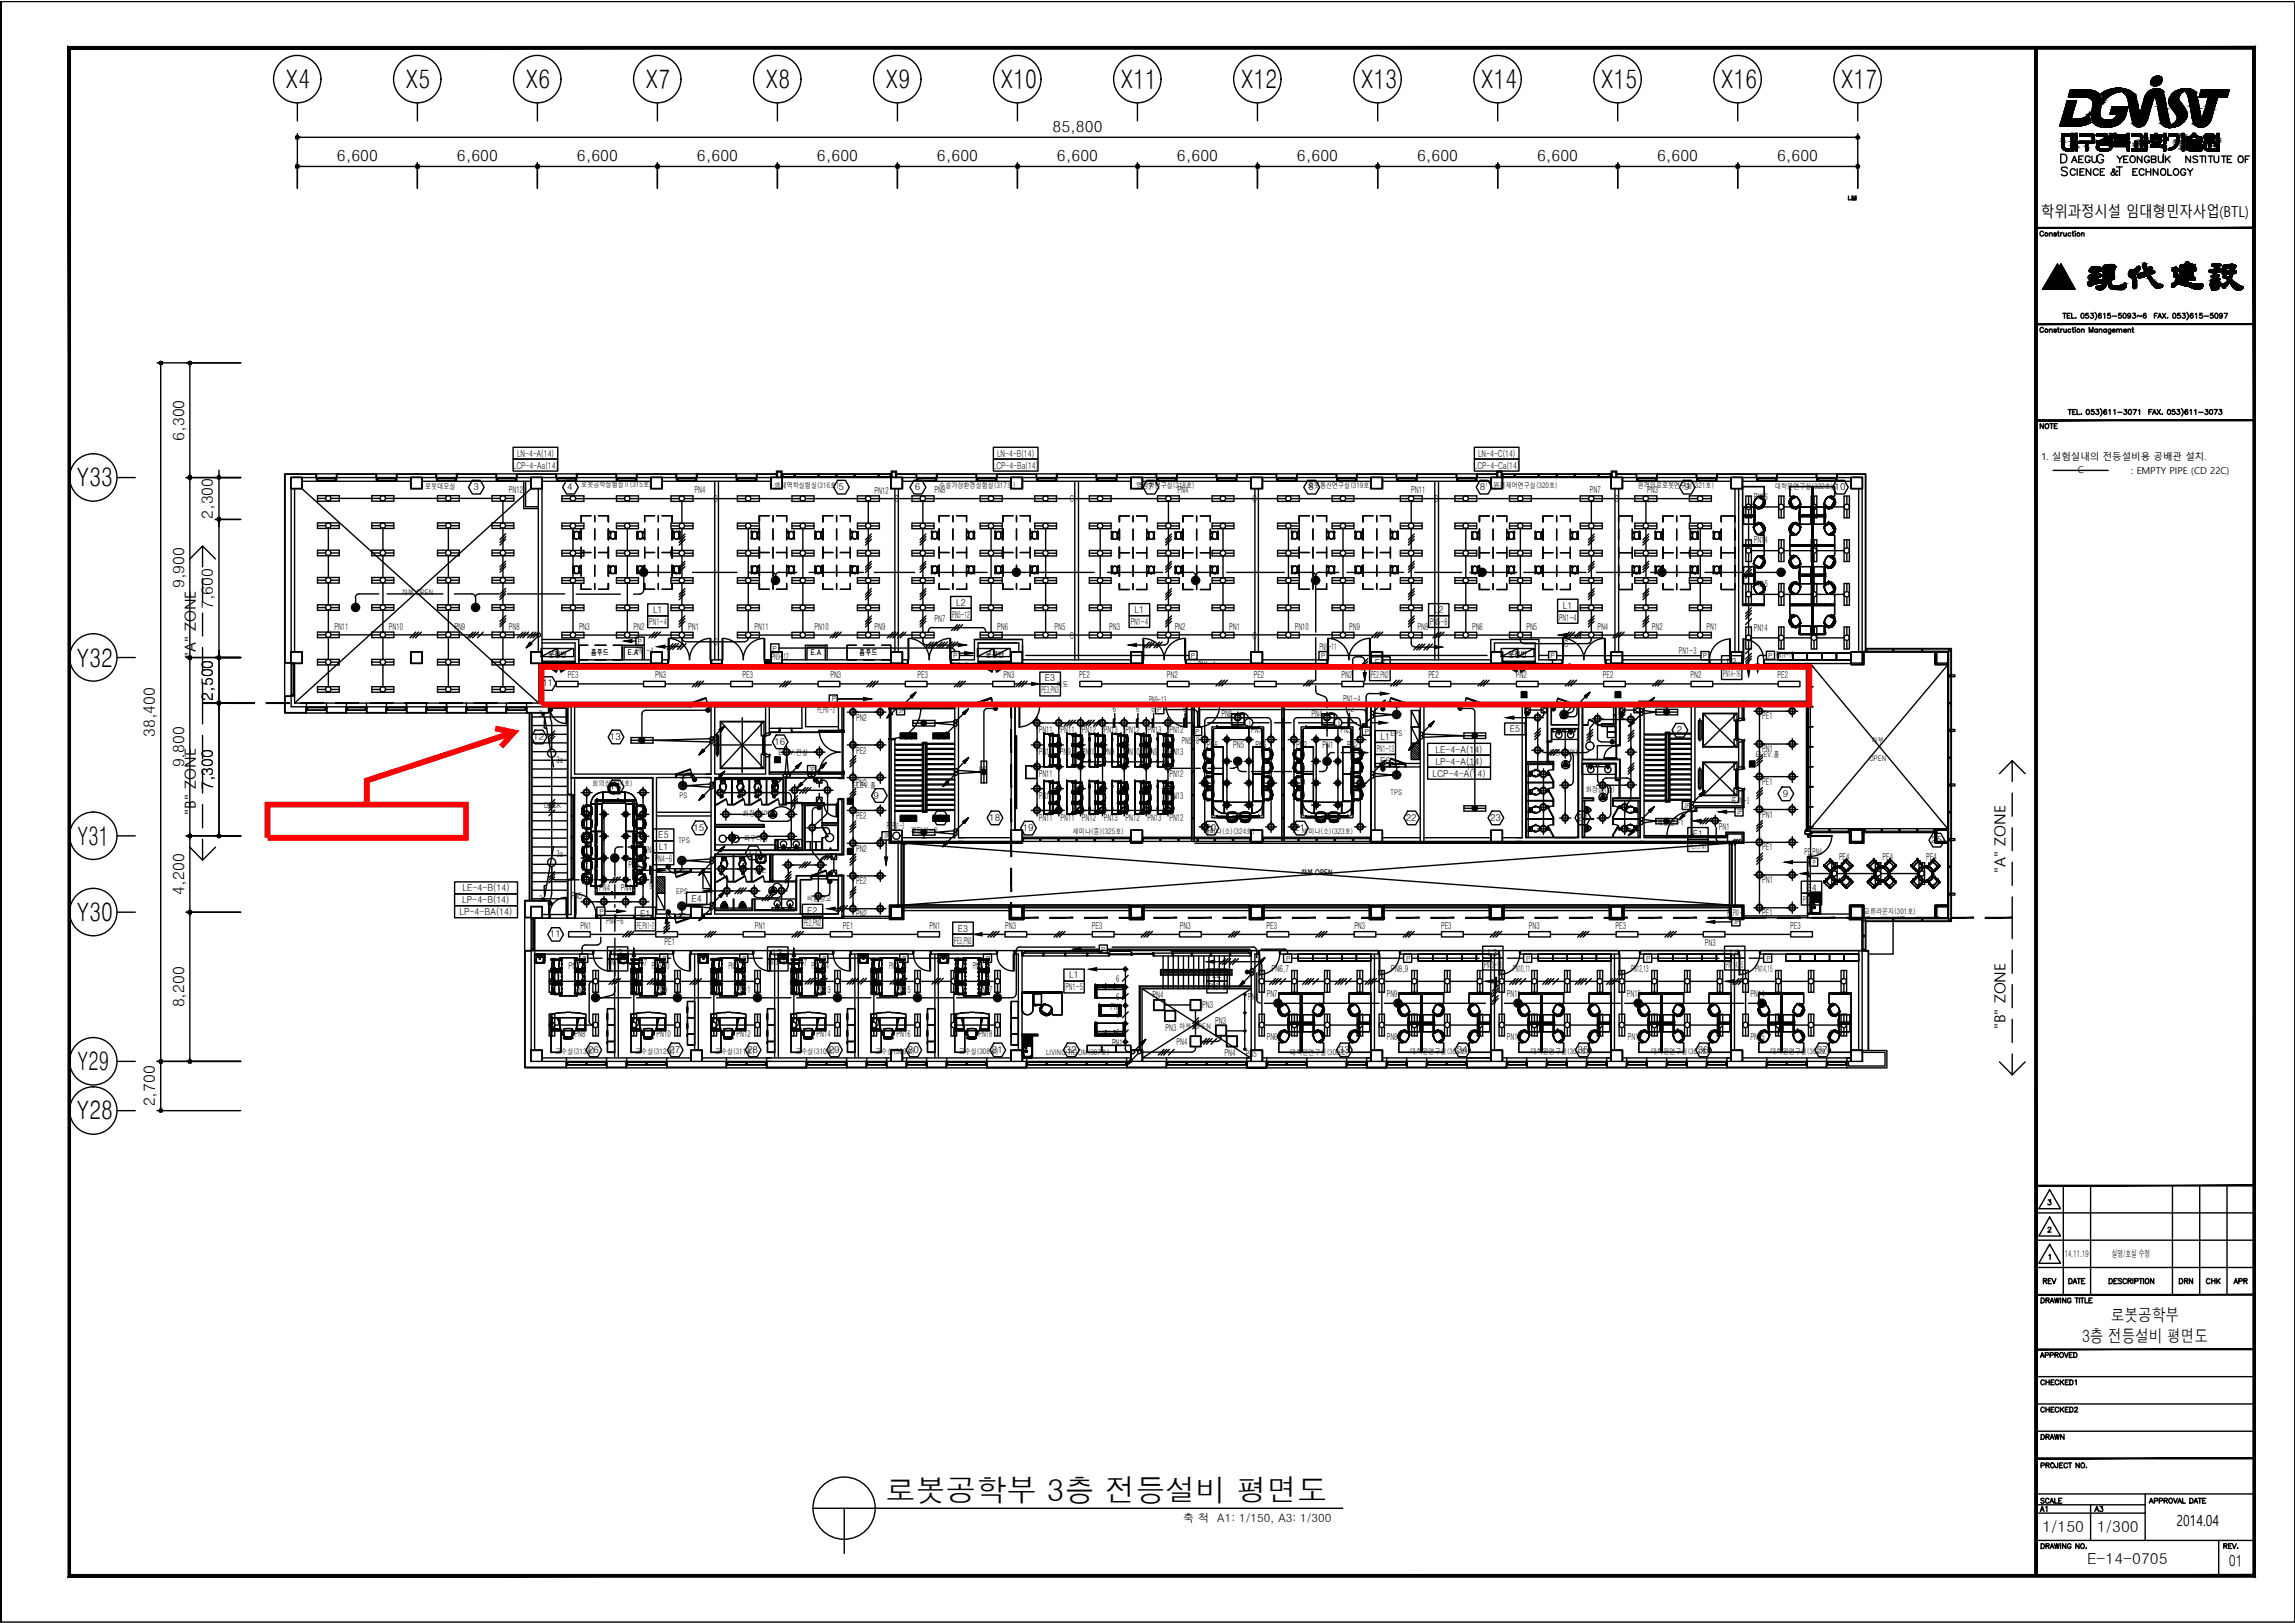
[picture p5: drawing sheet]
<svg xmlns="http://www.w3.org/2000/svg" width="420mm" height="297mm" viewBox="0 0 420 297" stroke-linecap="round" stroke-linejoin="round" font-family="sans-serif">
<defs><g id="words">
<text font-size="5.6" x="162.1" y="274.7">로봇공학부 3층 전등설비 평면도</text>
<g font-size="4.6">
<text x="52.3" y="16.1">X4</text>
<text x="74.3" y="16.1">X5</text>
<text x="96.3" y="16.1">X6</text>
<text x="118.2" y="16.1">X7</text>
<text x="140.2" y="16.1">X8</text>
<text x="162.2" y="16.1">X9</text>
<text x="183.2" y="16.1">X10</text>
<text x="205.2" y="16.1">X11</text>
<text x="227.2" y="16.1">X12</text>
<text x="249.2" y="16.1">X13</text>
<text x="271.1" y="16.1">X14</text>
<text x="293.1" y="16.1">X15</text>
<text x="315.1" y="16.1">X16</text>
<text x="337.1" y="16.1">X17</text>
<text x="14.1" y="89">Y33</text>
<text x="14.1" y="122">Y32</text>
<text x="14.2" y="154.6">Y31</text>
<text x="14.1" y="168.6">Y30</text>
<text x="14.2" y="195.9">Y29</text>
<text x="14.1" y="204.9">Y28</text>
</g>
<g font-size="4">
<text x="372.5" y="278">A1</text>
<text x="382.8" y="278">A3</text>
</g>
<g font-size="3.5">
<text x="373.2" y="236">REV</text>
<text x="397.9" y="236">DRN</text>
<text x="403.2" y="236">CHK</text>
<text x="408.2" y="236">APR</text>
<text x="372.9" y="264.6">DRAWN</text>
</g>
<g font-size="3.1">
<text x="381.2" y="245.6">3층 전등설비 평면도</text>
<text x="386.5" y="241.8">로봇공학부</text>
</g>
<g font-size="2.8">
<text x="61.7" y="29.4">6,600</text>
<text x="83.7" y="29.4">6,600</text>
<text x="105.6" y="29.4">6,600</text>
<text x="127.6" y="29.4">6,600</text>
<text x="149.6" y="29.4">6,600</text>
<text x="171.5" y="29.4">6,600</text>
<text x="192.7" y="24.1">85,800</text>
<text x="193.5" y="29.4">6,600</text>
<text x="215.5" y="29.4">6,600</text>
<text x="237.4" y="29.4">6,600</text>
<text x="259.4" y="29.4">6,600</text>
<text x="281.4" y="29.4">6,600</text>
<text x="303.4" y="29.4">6,600</text>
<text x="325.3" y="29.4">6,600</text>
<text x="373.7" y="39.7">학위과정시설 임대형민자사업(BTL)</text>
<text x="33.7" y="80.7" transform="rotate(-90 33.7 80.7)">6,300</text>
<text x="39" y="95" transform="rotate(-90 39 95)">2,300</text>
<text x="33.7" y="107.6" transform="rotate(-90 33.7 107.6)">9,900</text>
<text x="39" y="111.5" transform="rotate(-90 39 111.5)">7,600</text>
<text x="35.9" y="120.5" transform="rotate(-90 35.9 120.5)">&quot;A&quot; ZONE</text>
<text x="39" y="128.3" transform="rotate(-90 39 128.3)">2,500</text>
<text x="28.4" y="134.9" transform="rotate(-90 28.4 134.9)">38,400</text>
<text x="33.7" y="140.4" transform="rotate(-90 33.7 140.4)">9,800</text>
<text x="35.9" y="149.1" transform="rotate(-90 35.9 149.1)">&quot;B&quot; ZONE</text>
<text x="39" y="144.6" transform="rotate(-90 39 144.6)">7,300</text>
<text x="367.2" y="159.8" transform="rotate(-90 367.2 159.8)">&quot;A&quot; ZONE</text>
<text x="33.7" y="163.7" transform="rotate(-90 33.7 163.7)">4,200</text>
<text x="33.7" y="184.4" transform="rotate(-90 33.7 184.4)">8,200</text>
<text x="367.2" y="188.4" transform="rotate(-90 367.2 188.4)">&quot;B&quot; ZONE</text>
<text x="28.4" y="202.5" transform="rotate(-90 28.4 202.5)">2,700</text>
<text x="373.9" y="280.4">1/150</text>
<text x="383.9" y="280.4">1/300</text>
<text x="398.4" y="279.2">2014.04</text>
<text x="382.1" y="286.2">E-14-0705</text>
<text x="408.1" y="286.7">01</text>
</g>
<text font-size="2.1" x="216.6" y="278.5">축 척 A1: 1/150, A3: 1/300</text>
<g font-size="1.7">
<text x="94.7" y="83.6">LN-4-A(14)</text>
<text x="182.5" y="83.6">LN-4-B(14)</text>
<text x="270.6" y="83.6">LN-4-C(14)</text>
<text x="86.7" y="89.7">3</text>
<text x="93.9" y="85.8">LCP-4-Aa(14)</text>
<text x="103.8" y="89.7">4</text>
<text x="153.5" y="89.7">5</text>
<text x="167.5" y="89.7">6</text>
<text x="181.8" y="85.8">LCP-4-Ba(14)</text>
<text x="210.1" y="89.7">7</text>
<text x="239.6" y="89.7">8</text>
<text x="269.8" y="85.8">LCP-4-Ca(14)</text>
<text x="270.9" y="89.7">8'</text>
<text x="308.4" y="89.7">9</text>
<text x="335.9" y="89.7">10</text>
<text x="373.7" y="84.2">1. 실험실내의 전등설비용 공배관 설치.</text>
<text x="380.4" y="86.6">C</text>
<text x="390.2" y="86.7">: EMPTY PIPE (CD 22C)</text>
<text x="93.2" y="90.3">PN12</text>
<text x="127.2" y="90.3">PN4</text>
<text x="130.6" y="91.9">C</text>
<text x="160.1" y="90.4">PN12</text>
<text x="163.8" y="91.9">C</text>
<text x="171.1" y="90.3">PN8</text>
<text x="195.8" y="91.9">C</text>
<text x="215.6" y="90.3">PN4</text>
<text x="229.3" y="91.9">C</text>
<text x="258.4" y="90.3">PN11</text>
<text x="262.6" y="91.9">C</text>
<text x="291.1" y="90.3">PN7</text>
<text x="295.6" y="91.9">C</text>
<text x="301.5" y="90.3">PN3</text>
<text x="321.1" y="91.5">PN16</text>
<text x="321.1" y="99.4">PN14</text>
<text x="321.1" y="107.4">PN15</text>
<text x="119.5" y="112.3">L1</text>
<text x="171.1" y="113.9">PN7</text>
<text x="174.3" y="113.1">PN5~12</text>
<text x="175" y="110.9">L2</text>
<text x="207.7" y="112.2">L1</text>
<text x="262.5" y="112.2">L2</text>
<text x="285.5" y="113.6">PN1~4</text>
<text x="286.1" y="111.4">L1</text>
<text x="61.2" y="115.2">PN11</text>
<text x="71.2" y="115.2">PN10</text>
<text x="83.2" y="115.2">PN9</text>
<text x="93.2" y="115.2">PN8</text>
<text x="106" y="115.3">PN3</text>
<text x="116" y="115.3">PN2</text>
<text x="116.5" y="119.7">PN1~4</text>
<text x="118.9" y="114.4">PN1~4</text>
<text x="126" y="115.3">PN1</text>
<text x="130.6" y="118.1">C</text>
<text x="138.1" y="115.3">PN11</text>
<text x="149.1" y="115.2">PN10</text>
<text x="160.1" y="115.3">PN9</text>
<text x="182.6" y="115.3">PN6</text>
<text x="193.1" y="115.2">PN5</text>
<text x="195.8" y="116.9">C</text>
<text x="203.1" y="115.2">PN3</text>
<text x="207" y="114.4">PN1~4</text>
<text x="215.1" y="115.3">PN2</text>
<text x="225" y="115.3">PN1</text>
<text x="229.3" y="116.9">C</text>
<text x="237" y="115.3">PN10</text>
<text x="241.6" y="119">PN8~11</text>
<text x="247" y="115.3">PN9</text>
<text x="259.5" y="115.3">PN8</text>
<text x="261.8" y="114.4">PN5~8</text>
<text x="269.5" y="115.3">PN6</text>
<text x="279.4" y="115.2">PN5</text>
<text x="286.3" y="118.5">C</text>
<text x="292.4" y="115.3">PN4</text>
<text x="302.4" y="115.3">PN2</text>
<text x="307.4" y="119.6">PN1~3</text>
<text x="312.4" y="115.3">PN1</text>
<text x="321.1" y="115.4">PN14</text>
<text x="99.3" y="125.6">11</text>
<text x="104" y="124.1">PE3</text>
<text x="119.9" y="124.1">PN3</text>
<text x="135.9" y="124.1">PE3</text>
<text x="141.2" y="120.8">PN9~12</text>
<text x="152" y="124.1">PN3</text>
<text x="168" y="124.1">PE3</text>
<text x="174.1" y="122.4">PN5~8</text>
<text x="183.7" y="124.1">PN3</text>
<text x="191.3" y="124.7">E3</text>
<text x="197.6" y="124.1">PE2</text>
<text x="213.6" y="124.1">PN2</text>
<text x="219.3" y="122.3">PN1~4</text>
<text x="229.5" y="124.1">PE2</text>
<text x="245.6" y="124.1">PN2</text>
<text x="251" y="124.1">PE2,PN2</text>
<text x="251.7" y="121.9">E2</text>
<text x="261.5" y="124.1">PE2</text>
<text x="277.5" y="124.1">PN2</text>
<text x="284.4" y="122.6">PN4~7</text>
<text x="293.5" y="124.1">PE2</text>
<text x="309.5" y="124.1">PN2</text>
<text x="315.5" y="123.9">PN14~16</text>
<text x="316.1" y="121.7">L2</text>
<text x="325.2" y="120.4">PN14~16</text>
<text x="325.4" y="124.1">PE2</text>
<text x="98.7" y="131.2">3a</text>
<text x="149.6" y="130.5">PE,PN1~3</text>
<text x="156.7" y="131.9">PN2</text>
<text x="190.7" y="126.9">PE3,PN3</text>
<text x="203.7" y="130.4">6</text>
<text x="208" y="130.4">6</text>
<text x="210.4" y="128.7">PN9~13</text>
<text x="210.8" y="130.4">6</text>
<text x="216.6" y="130.3">6</text>
<text x="223.6" y="131.3">PN8</text>
<text x="240.1" y="131.2">PN4</text>
<text x="245.9" y="128.5">PN1~4</text>
<text x="246.7" y="130.3">12</text>
<text x="322.6" y="131.6">PE1</text>
<text x="97.6" y="135.5">12</text>
<text x="111.7" y="135.5">13</text>
<text x="141.8" y="136.3">16</text>
<text x="156.7" y="137.9">PE2</text>
<text x="190.2" y="134.2">PN11</text>
<text x="194.1" y="134.2">PN11</text>
<text x="198.1" y="134.2">PN12</text>
<text x="202.1" y="134.2">PN13</text>
<text x="206.1" y="134.2">PN12</text>
<text x="210.1" y="134.2">PN13</text>
<text x="214.1" y="134.2">PN12</text>
<text x="216.4" y="136.2">PN5~8</text>
<text x="220.9" y="136.9">PN6</text>
<text x="225.8" y="136.9">PN5</text>
<text x="229.1" y="134.2">PN7</text>
<text x="229.9" y="136.9">PN6</text>
<text x="234.7" y="135.4">9</text>
<text x="237.3" y="136.9">PN2</text>
<text x="242.1" y="136.9">PN1</text>
<text x="245.4" y="134.2">PN3</text>
<text x="246.6" y="136.9">PN2</text>
<text x="252.1" y="137.6">PN1~13</text>
<text x="252.7" y="135.4">L1</text>
<text x="262.8" y="137.7">LE-4-A(14)</text>
<text x="276.4" y="134">E5</text>
<text x="307" y="134.2">2</text>
<text x="322.6" y="137.7">PN1</text>
<text x="101.9" y="139.6">3a</text>
<text x="156.7" y="143.9">PN2</text>
<text x="190.2" y="138.2">PN11</text>
<text x="190.2" y="142.2">PN11</text>
<text x="194" y="138.2">PN9</text>
<text x="198" y="138.2">PN10</text>
<text x="202" y="138.2">PN9</text>
<text x="206" y="138.2">PN10</text>
<text x="210" y="138.2">PN9</text>
<text x="214.1" y="142.2">PN12</text>
<text x="214.1" y="138.2">PN13</text>
<text x="252.7" y="139.8">E6</text>
<text x="262.3" y="142.1">LCP-4-A(14)</text>
<text x="262.8" y="139.9">LP-4-A(14)</text>
<text x="322.6" y="143.6">PE1</text>
<text x="111.7" y="144.6">14</text>
<text x="156.7" y="149.9">PE2</text>
<text x="159.9" y="146.2">9</text>
<text x="190.2" y="146.2">PN11</text>
<text x="214.1" y="146.2">PN13</text>
<text x="317" y="147.2">PE,PN1~3</text>
<text x="322.6" y="149.6">PN1</text>
<text x="326.4" y="145.9">9</text>
<text x="120.5" y="153.4">E5</text>
<text x="120.6" y="155.6">L1</text>
<text x="127" y="152">15</text>
<text x="156.7" y="155.9">PN2</text>
<text x="162.3" y="151.8">PE,PN1~3</text>
<text x="171.7" y="150.2">1</text>
<text x="181.1" y="150.2">18</text>
<text x="187.2" y="152.1">19</text>
<text x="190.2" y="150.2">PN11</text>
<text x="194.1" y="150.2">PN11</text>
<text x="198.1" y="150.2">PN12</text>
<text x="202.1" y="150.2">PN13</text>
<text x="206.1" y="150.2">PN12</text>
<text x="210.1" y="150.2">PN13</text>
<text x="214.1" y="150.2">PN12</text>
<text x="220.3" y="152.3">21</text>
<text x="220.6" y="152.1">20</text>
<text x="237" y="152.1">21</text>
<text x="257.3" y="150.2">22</text>
<text x="272.8" y="150.2">23</text>
<text x="288.7" y="150.2">24</text>
<text x="309.3" y="155.4">PE1,PN1</text>
<text x="309.9" y="153.2">E1</text>
<text x="314.7" y="151.8">PN1</text>
<text x="322.6" y="155.6">PE1</text>
<text x="353.5" y="154.3">25</text>
<text x="101.9" y="156.8">3a</text>
<text x="115.1" y="158.8">PN6</text>
<text x="117.9" y="156.2">PN5</text>
<text x="119.9" y="157.8">PN4~6</text>
<text x="136.9" y="156.7">17</text>
<text x="156.7" y="161.9">PE2</text>
<text x="322.6" y="161.6">PN1</text>
<text x="330.4" y="156.4">PE,PN4</text>
<text x="336.7" y="157.5">PE4</text>
<text x="344.6" y="157.5">PE4</text>
<text x="352.6" y="157.5">PE4</text>
<text x="84.1" y="167.5">LP-4-BA(14)</text>
<text x="84.6" y="165.3">LP-4-B(14)</text>
<text x="84.7" y="163.1">LE-4-B(14)</text>
<text x="98.7" y="165.2">3a</text>
<text x="104.6" y="164.6">PN5</text>
<text x="109.7" y="163">PN4</text>
<text x="113.7" y="163">PN4</text>
<text x="117.2" y="167.8">E1</text>
<text x="118.9" y="162.8">9</text>
<text x="126.6" y="165">E4</text>
<text x="147.8" y="167.2">E2</text>
<text x="156.7" y="167.8">PN2</text>
<text x="316.2" y="167.7">PE,PN1~3</text>
<text x="322.6" y="167.6">PE1</text>
<text x="330.1" y="165.2">PE,PN4</text>
<text x="330.7" y="163">E4</text>
<text x="100.7" y="171.6">11</text>
<text x="106.3" y="170.1">PN1</text>
<text x="111" y="169.1">PN4~6</text>
<text x="116.6" y="170">PE,PN1~2</text>
<text x="121.7" y="173">PE1</text>
<text x="138.2" y="170.1">PN1</text>
<text x="147.2" y="169.4">PE2,PN2</text>
<text x="154.3" y="170.1">PE1</text>
<text x="170.2" y="170.1">PN1</text>
<text x="174.7" y="172.7">PE3,PN3</text>
<text x="175.3" y="170.5">E3</text>
<text x="184" y="170.1">PN3</text>
<text x="199.9" y="170.1">PE3</text>
<text x="216" y="170.1">PN3</text>
<text x="231.9" y="170.1">PE3</text>
<text x="247.9" y="170.1">PN3</text>
<text x="263.8" y="170.1">PE3</text>
<text x="279.9" y="170.1">PN3</text>
<text x="295.8" y="170.1">PE3</text>
<text x="312.1" y="173.1">PN3</text>
<text x="327.7" y="170.1">PE3</text>
<text x="104.1" y="177.4">PN7,8</text>
<text x="111.3" y="176.6">PN7~12</text>
<text x="112.2" y="175">L2</text>
<text x="117.9" y="176.9">7</text>
<text x="119.3" y="177.4">PN9,10</text>
<text x="133.3" y="177.4">PN11,12</text>
<text x="140.6" y="176.6">PN13~18</text>
<text x="141.5" y="175">L3</text>
<text x="147.2" y="176.9">7</text>
<text x="148.5" y="177.4">PN13,14</text>
<text x="162.8" y="177.4">PN15,16</text>
<text x="178.1" y="177.4">PN17,18</text>
<text x="195.7" y="179.1">L1</text>
<text x="204.3" y="179.6">6</text>
<text x="221.9" y="179.1">L2</text>
<text x="232.8" y="177.9">PN6,7</text>
<text x="254.6" y="177.9">PN8,9</text>
<text x="271.7" y="177.1">PN10~13</text>
<text x="272.4" y="174.9">L3</text>
<text x="277" y="177.9">PN10,11</text>
<text x="298.6" y="177.9">PN12,13</text>
<text x="316" y="177.1">PN114,15</text>
<text x="316.7" y="174.9">L4</text>
<text x="321.3" y="177.9">PN14,15</text>
<text x="105.2" y="181.8">PN7</text>
<text x="120.2" y="181.8">PN9</text>
<text x="134.8" y="181.8">PN11</text>
<text x="149.5" y="181.8">PN13</text>
<text x="164.1" y="181.8">PN15</text>
<text x="179.1" y="181.8">PN17</text>
<text x="195.1" y="181.3">PN1~5</text>
<text x="203.3" y="184.8">PN1</text>
<text x="204.3" y="183">6</text>
<text x="211" y="182.6">PN4</text>
<text x="220.1" y="184.5">PN3</text>
<text x="221.2" y="181.3">PN6~9</text>
<text x="228.5" y="183">PN4</text>
<text x="231.9" y="182.4">PN7</text>
<text x="253.9" y="182.4">PN9</text>
<text x="275.8" y="182.4">PN11</text>
<text x="297.8" y="182.4">PN13</text>
<text x="320.5" y="182.4">PN14</text>
<text x="105.2" y="189.8">PN8</text>
<text x="120.2" y="189.8">PN10</text>
<text x="134.8" y="189.8">PN12</text>
<text x="149.5" y="189.8">PN14</text>
<text x="164.1" y="189.8">PN16</text>
<text x="179.1" y="189.8">PN18</text>
<text x="203.6" y="191.4">PN1</text>
<text x="204.3" y="186.3">6</text>
<text x="204.3" y="189.6">6</text>
<text x="213.4" y="188.7">PN3</text>
<text x="215.4" y="191.2">PN4</text>
<text x="222.5" y="187.4">PN3</text>
<text x="231.9" y="190.4">PN6</text>
<text x="253.9" y="190.4">PN8</text>
<text x="275.8" y="190.4">PN10</text>
<text x="298" y="190.4">PN12</text>
<text x="320.5" y="190.4">PN15</text>
<text x="107.7" y="192.7">26</text>
<text x="122.6" y="192.7">27</text>
<text x="136.8" y="192.7">28</text>
<text x="151.7" y="192.7">29</text>
<text x="166.2" y="192.7">30</text>
<text x="181.6" y="192.7">31</text>
<text x="195.1" y="192.7">32</text>
<text x="224.2" y="193.3">PN4</text>
<text x="228.1" y="193.5">PN5</text>
<text x="245.1" y="192.7">33</text>
<text x="266.7" y="192.7">34</text>
<text x="288.8" y="192.7">35</text>
<text x="310.8" y="192.7">36</text>
<text x="332.6" y="192.7">37</text>
<text x="378" y="230.1">14.11.19</text>
<text x="386.6" y="230.1">실명/호실 수정</text>
</g>
<g font-size="1.4">
<text x="77.8" y="89.5">로봇데모실</text>
<text x="106.4" y="89.2">로봇공학실험실Ⅱ(315호)</text>
<text x="141.8" y="89.4">생체역학실험실(316호)</text>
<text x="172" y="89.4">수술가상환경실험실(317호)</text>
<text x="208.1" y="89.4">영상학연구실(318호)</text>
<text x="239.4" y="89.4">로봇통신연구실(319호)</text>
<text x="273.4" y="89.4">원격제어연구실(320호)</text>
<text x="299.8" y="89.4">원격의료로봇연구실(321호)</text>
<text x="325" y="89.6">대학원연구실(322호)</text>
<text x="73.6" y="109">하부 OPEN</text>
<text x="108.2" y="120">흄후드</text>
<text x="114.9" y="120">E.A</text>
<text x="148.4" y="120">E.A</text>
<text x="157.3" y="120">흄후드</text>
<text x="100.4" y="120.2">분전반</text>
<text x="180.5" y="120.2">분전반</text>
<text x="193.4" y="125.8">복도</text>
<text x="276.2" y="120.2">분전반</text>
<text x="285.8" y="131.6">AV</text>
<text x="116.8" y="136.1">PS</text>
<text x="228.3" y="132.8">J</text>
<text x="244.7" y="132.8">J</text>
<text x="254.6" y="134.7">EPS</text>
<text x="342.6" y="135.9">하부</text>
<text x="108.5" y="143.8">회의실(314호)</text>
<text x="142.5" y="138.1">ELEV.전실</text>
<text x="179.2" y="141.4">PS</text>
<text x="268.7" y="141">PS</text>
<text x="283.5" y="138.2">화장실(여)</text>
<text x="321.4" y="138.5">ELEV.홀</text>
<text x="342.2" y="139.3">OPEN</text>
<text x="99.6" y="147.9">DECK</text>
<text x="124.4" y="146.1">PS</text>
<text x="136" y="149.3">화장실(여)</text>
<text x="156.1" y="144.1">ELEV.홀</text>
<text x="254.6" y="145.6">TPS</text>
<text x="290.3" y="144.9">화장실(남)</text>
<text x="124.2" y="154.3">TPS</text>
<text x="136.2" y="153.9">파우더룸</text>
<text x="166.8" y="152.5">계단실-2</text>
<text x="196.4" y="152.6">세미나(중)(325호)</text>
<text x="220.4" y="152.7">세미나(소)(324호)</text>
<text x="238.4" y="152.7">세미나(소)(323호)</text>
<text x="303.4" y="151">계단실-1</text>
<text x="116.7" y="159.8">J</text>
<text x="138.1" y="159.8">청소</text>
<text x="238.2" y="160.2">하부 OPEN</text>
<text x="123.8" y="163.6">EPS</text>
<text x="147.8" y="164.8">비품창고</text>
<text x="341.2" y="167.2">교류라운지(301호)</text>
<text x="215.9" y="188.3">하부 OPEN</text>
<text x="101.6" y="192.9">교수실(313호)</text>
<text x="116.3" y="192.9">교수실(312호)</text>
<text x="130.9" y="192.9">교수실(311호)</text>
<text x="145.6" y="192.9">교수실(310호)</text>
<text x="160.2" y="192.9">교수실(309호)</text>
<text x="175.5" y="192.9">교수실(308호)</text>
<text x="191.5" y="193.1">LIVING ROOM(307호)</text>
<text x="236.2" y="193.1">대학원연구실(306호)</text>
<text x="258.2" y="193">대학원연구실(305호)</text>
<text x="280.2" y="193">대학원연구실(304호)</text>
<text x="302.3" y="193">대학원연구실(303호)</text>
<text x="324.1" y="193">대학원연구실(302호)</text>
</g>
<g font-size="1.2">
<text x="116.8" y="117.8">P</text>
<text x="141.4" y="119.1">P</text>
<text x="174.5" y="120.5">P</text>
<text x="218" y="120.4">P</text>
<text x="241.9" y="120.5">P</text>
<text x="283.8" y="120.5">P</text>
<text x="311.7" y="120.5">P</text>
<text x="323.7" y="120.4">P</text>
<text x="152.3" y="128.4">P</text>
<text x="164.5" y="130.5">3P</text>
<text x="211.9" y="130.3">P</text>
<text x="218.8" y="134.3">P</text>
<text x="249.9" y="134.3">P</text>
<text x="148.2" y="141.3">3P</text>
<text x="308.3" y="147.9">3P</text>
<text x="318" y="149">3P</text>
<text x="161.8" y="153.4">3P</text>
<text x="331.9" y="158.3">P</text>
<text x="109.7" y="167.2">P</text>
<text x="317.4" y="169.2">3P</text>
<text x="106.6" y="175.8">P</text>
<text x="121.3" y="175.8">P</text>
<text x="135.9" y="175.8">P</text>
<text x="150.6" y="175.8">P</text>
<text x="165.2" y="175.8">P</text>
<text x="180.6" y="175.8">P</text>
<text x="201.6" y="174.1">P</text>
<text x="235.5" y="175.8">P</text>
<text x="257.4" y="175.8">P</text>
<text x="279.4" y="175.8">P</text>
<text x="301.4" y="175.8">P</text>
<text x="323.4" y="175.8">P</text>
</g>
</g></defs>
<!-- layer: 9 -->
<g fill="none" stroke="#000" stroke-width=".25">
<path d="M54.4 24.5v9.9M54.8 25.1h285M54.8 30.5h21.3M76.4 29.8v4.6M76.8 30.5h21.2M98.4 29.8v4.6M98.7 30.5h21.3M120.4 29.8v4.6M120.7 30.5h21.3M142.3 29.8v4.6M142.7 30.5h21.3M164.3 29.8v4.6"/>
<path d="M164.6 30.5h21.4M186.3 29.8v4.6M186.6 30.5h21.3M208.2 29.8v4.6M208.6 30.5h21.3M230.2 29.8v4.6M230.5 30.5h21.4M252.2 29.8v4.6M252.5 30.5h21.4M274.2 29.8v4.6M274.5 30.5h21.3M296.2 29.8v4.6"/>
<path d="M296.5 30.5h21.3M318.1 29.8v4.6M318.5 30.5h21.3M338.4 35.9v.7h1.4v-.7M339.1 36.4h.5v.2h-.5zM339.1 35.9v.7M339.3 35.9v.5M339.6 35.9v.5M340.1 24.5v9.9M28.7 66.4h15.4M29.4 66.7v127.2M34.8 66.7v20.4"/>
<path d="M34.1 87.4h10M34.8 87.7v32.3M39.4 95.1h4.7M40.1 86v1.1M40.1 87.4v7.7M40.1 95.4v24.6M53.3 89.5v29.8M53.9 89.5v29.8M55.3 87.4v2.1l-2-.1M55.3 87.4h2.7M55.3 89.5l43.3 39.2v-7.3M57.8 87.4v-.6h-5.6v34.5h1.1"/>
<path d="M58 87.4v-.7h-5.9v34.7h1.2M58 87.4v.7h-2.7M61.6 87.4v-.7h7.3v.7M61.6 87.4h7.3M61.6 87.4v.7h7.3v-.7M61.7 87.4v-.6h7.1v.6M72.6 87.4v.7h2.6M72.6 87.4v-.7h7.3v.7M72.6 87.4h2.6M72.7 87.4v-.6h7.1v.6M75.3 87.4l-.1 2.1h2.1v-2.1M77.3 87.4h2.6"/>
<path d="M79.9 87.4v.7h-2.6M83.6 87.4v.7h7.3v-.7M83.6 87.4v-.7h7.3v.7M83.6 87.4h7.3M83.7 87.4v-.6h7.1v.6M94.6 87.4h2.6M94.7 87.4v-.6h7.1v.6M95.9 88.1v.1M95.9 88.3v.2M95.9 88.5v.2M95.9 88.8v.3M95.9 89.2v.2"/>
<path d="M95.9 89.4v.2M95.9 89.7v.1M95.9 89.9v.2M95.9 90.2v.1M95.9 90.4v.3M95.9 90.8v.2M95.9 91v.2M95.9 91.3v.1M95.9 91.5v.2M95.9 91.8v.1M95.9 92v.4M95.9 92.4v.2"/>
<path d="M95.9 92.7v.1M95.9 92.9v.2h.4M96.2 88.1v.1M96.2 88.3v.3M96.2 88.7v.1M96.2 88.9v.2M96.2 89.2v.1M96.2 89.4v.2M96.2 89.6v.2M96.2 89.9v.3M96.2 90.3v.2M96.2 90.5v.2"/>
<path d="M96.2 90.8v.1M96.2 91v.2M96.2 91.3v.1M96.2 91.5v.3M96.2 91.9v.2M96.2 92.1v.2M96.2 92.4v.1M96.2 92.6l.1 .1M96.4 93.1h.1M96.4 92.7h.2M96.6 93.1h.1M96.6 92.7h.2"/>
<path d="M96.8 93.1h.1M96.9 92.7h.1M97 93.1h.2M97.1 92.7h.1M97.2 89.5l-43.3 39.2M97.2 87.4v2.1h2.1l-.1-2.1M97.3 93.1h.1M97.3 92.7h.2M97.5 93.1h.4M97.5 92.7h.2M97.8 92.7h.1M98 93.1h.1"/>
<path d="M98 92.7h.4M98.2 93.1h.1M98.4 93.1h.2M98.5 92.7h.1M98.6 89.5v29.8M99.2 89.5v29.8M99.3 87.4h2.6M101.9 87.4v-.7h-7.3v1.4h2.6M101.9 87.4v.7h-2.6M105.5 87.4v.7h7.4v-.7M105.5 87.4v-.7h7.4v.7M105.5 87.4h7.4"/>
<path d="M105.7 87.4v-.6h7.1v.6M116.5 87.4h2.6M116.6 87.4v-.6h7.1v.6M119.2 87.4l-.1 2.1h2.1v-2.1M121.2 87.4h2.7M123.9 87.4v-.7h-7.4v1.4h2.6M123.9 87.4v.7h-2.7M127.5 87.4v.7h7.3v-.7M127.5 87.4v-.7h7.3v.7M127.5 87.4h7.3M127.6 87.4v-.6h7.1v.6M130.9 88.1v32.7"/>
<path d="M131.5 88.1v32.7M138.5 87.4h2.6M141.2 87.4l-.1 2.1h2.1v-2.1M142.2 86.7h-3.7v1.4h2.6M142.2 86.8h-3.6v.6M142.2 87.4v-1.2h1v1.2M142.3 87.4v-1h.7v1M143.2 86.7h.1v.5h-.1zM143.2 86.7h20h-.2v.5h.2v-.5M143.2 87.4h20M143.2 87.2h20M143.2 86.8h20"/>
<path d="M145.5 86.7l-.1 .5h.2v-.4h-.1M149.9 86.7l-.1 .5h.1v-.4M153.2 86.7l-.2 .1v.4h.2v-.4M156.5 86.7l-.2 .1v.4h.2v-.4M160.9 86.7l-.2 .1v.4h.3l-.1-.4M163.2 87.4v-1.2h.9v1.2M163.2 87.4l-.1 2.1h2.1l-.1-2.1M163.3 87.4v-1h.7v1M163.8 89.5v29.8M164.1 86.7h3.7v1.4h-2.6M164.1 86.8h3.6v.6M164.5 89.5v29.8"/>
<path d="M165.2 87.4h2.6M171.5 87.4v.7h7.3v-.7M171.5 87.4v-.7h7.3v.7M171.5 87.4h7.3M171.6 87.4v-.6h7.1v.6M182.5 87.4h2.5M182.5 87.4v-.6h7.2v.6M185.1 87.4l-.1 2.1h2.2l-.1-2.1M187.2 87.4h2.6M189.8 87.4v-.7h-7.3v1.4h2.5M189.8 87.4v.7h-2.6M193.4 87.4v.7h7.3v-.7"/>
<path d="M193.4 87.4v-.7h7.3v.7M193.4 87.4h7.3M193.5 87.4v-.6h7.2v.6M196.8 88.1v32.7M197.4 88.1v32.7M204.4 87.4h2.6M204.5 87.4v-.6h7.2v.6M207.1 87.4l-.1 2.1h2.2l-.1-2.1M209.2 87.4h2.6M211.8 87.4v-.7h-7.4v1.4h2.6M211.8 87.4v.7h-2.6M215.4 87.4v.7h7.4v-.7"/>
<path d="M215.4 87.4v-.7h7.4v.7M215.4 87.4h7.4M215.5 87.4v-.6h7.1v.6M226.4 87.4h2.6M226.5 87.4v-.6h7.1v.6M229.1 87.4l-.1 2.1h2.1v-2.1M229.7 89.5v29.8M230.4 89.5v29.8M231.1 87.4h2.6M233.7 87.4v-.7h-7.3v1.4h2.6M233.7 87.4v.7h-2.6M237.4 87.4v.7h7.3v-.7"/>
<path d="M237.4 87.4v-.7h7.3v.7M237.4 87.4h7.3M237.5 87.4v-.6h7.1v.6M248.4 87.4h2.6M248.5 87.4v-.6h7.1v.6M251 87.4v2.1h2.1l-.1-2.1M253.1 87.4h2.6M255.7 87.4v-.7h-7.3v1.4h2.6M255.7 87.4v.7h-2.6M259.4 87.4v.7h7.3v-.7M259.4 87.4v-.7h7.3v.7M259.4 87.4h7.3"/>
<path d="M259.5 87.4v-.6h7.1v.6M262.7 88.1v32.7M263.4 88.1v32.7M270.3 87.4h2.6M273 87.4l-.1 2.1h2.2l-.1-2.1M274 86.7h-3.7v1.4h2.6M274 86.8h-3.5v.6M274 87.4v-1.2h1v1.2M274.2 87.4v-1h.6v1M275 86.7h.2v.5h-.2zM275 86.7h20h-.2v.5h.2v-.5M275 87.4h20"/>
<path d="M275 87.2h20M275 86.8h20M277.3 86.7l-.1 .1v.4h.2l-.1-.4M281.7 86.7l-.1 .5h.2v-.4h-.1M285 86.7l-.1 .5h.2v-.4h-.1M288.3 86.7l-.1 .5h.2l-.1-.4M292.7 86.7l-.1 .1v.4h.2l-.1-.4M295 87.4v-1.2h1v1.2M295 87.4l-.1 2.1h2.2l-.1-2.1M295.1 87.4v-1h.7v1M295.7 89.4v29.9M296 86.7h3.6v.7"/>
<path d="M296 86.8h3.6v.6M296.3 89.4v29.9M297.1 87.4h2.5M299.6 87.4v.7h-2.5M303.3 87.4v.7h7.3v-.7M303.3 87.4v-.7h7.3v.7M303.3 87.4h7.3M303.4 87.4v-.6h7.1v.6M314.3 87.4h2.6M314.4 87.4v-.6h7.1v.6M316.9 87.4v2.1h2.1l-.1-2.1M317.6 89.5v29.8"/>
<path d="M318.3 89.5v29.8M319 87.4h2.6M321.6 87.4v-.7h-7.3v1.4h2.6M321.6 87.4v.7h-2.6M325.3 87.4v.7h7.3v-.7M325.3 87.4v-.7h7.3v.7M325.3 87.4h7.3M325.4 87.4v-.6h7.1v.6M336.3 87.4h2.6M336.4 87.4v-.6h5.1v32.4h-.3v2.4h-2.2l-.1-.2v.3h2.3v-2.3h.4v-32.7h-5.3v1.4h2.6M338.9 87.4v2.1l2-.1M340.3 89.5v29.8"/>
<path d="M340.9 89.5v29.8M53.3 119.4l2-.1v2.1h-1.4v7.3M75.2 119.3h2.1v2.1h-2.1zM97.2 119.3h2.1v2.1h-2.1zM99.2 117.7h6.1v3.7h13.8M99.2 117h6.8v4.4M119.1 119.3h2.1v2.1h-2.1zM141.1 119.3h2.1v2.1h-2.1zM151.1 118.1h.3v2.7M151.4 118.1h-4v2.7M163.1 119.3h2.1v2.1h-2.1zM185 119.3h2.2v2.1h-2.2z"/>
<path d="M186.5 119.3v-1.6h-7.4v3.7h-5v-.6h4.3v-3.8h8.8v3.8h19.8M207 119.3h2.2v2.1h-2.2zM229 119.3h2.1v2.1h-2.1zM251 119.3h2.1v2.1h-2.1zM272.9 119.3h2.2v2.1h-2.2zM272.9 119.3v-2.3h8.8v3.8h4.3v.6h-4.9v-3.7h-7.5v1.6M294.9 119.3h2.2v2.1h-2.2zM316.9 119.3h2.1v2.1h-2.1zM325.5 119.5h.2M325.5 119.7v.4M325.7 119.5l-.2 .1M325.8 119.5h.1"/>
<path d="M326 119.5h.1M326.2 119.5h.2M326.5 119.5h.1M326.7 119.5h.4M326.8 119.5h.1M326.9 119.5h.1M327 119.5h.1M327.2 119.5h.1M327.4 119.5h.1M327.6 119.5h.1M327.8 119.5h.2M328.1 119.5l.1 .1 .1-.1"/>
<path d="M328.1 119.5h.2M328.2 119.7v.4M328.4 119.5h.2M328.7 119.5h.1M328.9 119.5h.2M329.1 119.5h.2M329.4 119.5h.1M329.5 119.5h-.1M329.6 119.5h.1M329.8 119.5h.1M330 119.5h.2M330.3 119.5h.1"/>
<path d="M330.5 119.5h.2M330.8 119.5l.1 .1 .1-.1M330.8 119.5h.2M330.9 119.7v.4M331.1 119.5h.2M331.3 119.5h.2M331.6 119.5h.3M332 119.5h.1M332.1 119.5h.1M332.2 119.5h.2M332.3 119.5h.1M332.5 119.5h.1"/>
<path d="M332.7 119.5h.2M333 119.5h.1M333.2 119.5h.5M333.2 119.5h.1M333.4 119.5h.1v.1l.2-.1M333.5 119.7v.4M333.8 119.5h.1M334 119.5h.1M334.2 119.5h.1M334.4 119.5h.2M334.7 119.5h.1M334.8 119.5h.1"/>
<path d="M334.9 119.5h.2M334.9 119.5h.1M335.2 119.5h.1M335.4 119.5h.3M335.8 119.5h.2M336 119.5h.2v.1l.1-.1M336 119.5h.3M336.2 119.7v.4M336.4 119.5h.4M336.9 119.5h.1M337.1 119.5h.2M337.4 119.5h.1"/>
<path d="M337.6 119.5h.1M337.8 119.5h.1M338 119.5h.4M338.5 119.5h.1M338.7 119.5h.2v.1M338.7 119.5h.2M338.9 119.7v.4M340.9 119.4l-2-.1v2.1M341.6 119.4h15v48.6h-15.7v6h1.2v18.3M341.6 119.2h15.1v48.9h-15.6v5.9M346.6 118.7l-.1 .5h.2l-.1-.4M351.9 118.7l-.1 .5h.2l-.1-.4"/>
<path d="M354.2 119.4h.4l-.3 .1v2.1h2.2l.1-.2v.3h-2.4zM356.7 118.8h.5v.4h-.5zM34.1 120.3h10M34.8 120.7v31.9M39.4 128.7h4.7M40.1 120.3v8.4M40.1 129v23.6M52.1 121.4v6M53.3 127.4h-1.2v3.1h4v-1.1M53.3 127.5h-1.1v2.9h3.8v-1M53.3 121.6v5.6M53.3 127.4v2h2.8"/>
<path d="M53.3 127.4h.6M53.4 121.6v5.6M53.8 121.6v5.6M53.9 128.7h2.2v.7M59.8 129.4h3.6v1.1h-3.6zM59.8 129.4v-.7h3.6v.7M59.9 129.4v1h3.4v-1M67.1 129.4h3.6v1.1h-3.6zM67.1 129.4v-.7h3.6v.7M67.2 129.4v1h3.5v-1M74.4 129.4h3.7v1.1h-3.7zM74.4 129.4v-.7h3.7v.7"/>
<path d="M74.5 129.4v1h3.5v-1M81.7 129.4h3.7v1.1h-3.7zM81.7 129.4v-.7h3.7v.7M81.8 129.4v1h3.5v-1M89.1 128.7v1.8h3.6v-1.1h-3.6v-.7h3.6v.7M89.2 129.4v1h3.4v-1M96.4 129.4v1.1h4.1v-1.1M96.4 129.4v-.7h4.1v.7M96.4 129.4h4.1M96.5 129.4v1h4v-1M96.9 130.5v34.3M97.2 130.5v34.3"/>
<path d="M97.4 131.2h6.5M97.4 132.8h6.5M97.4 134.4h6.5M97.4 136h6.5M97.4 137.6h6.5M97.4 139.1h6.5M97.4 130.5v34.3M99.2 130.8h.5M99.3 121.4v7.3M99.4 130.5v.5M100.1 133.3l-.5-.1 .1-2 1.6 9.2M100.5 129.6h3.4"/>
<path d="M100.7 129.4h3.1M103.9 129.4v16.1h.7M104 129.4v16h.6M106 120.8h13.1M113.9 120.8v-2.7h4v2.7M114.3 120.8v-2.4h3.3v2.4M121.2 120.8h1.1v.6h-1.1M126.5 128.6l-22.6 .1M129.5 128.6h.7M130.2 128.7h-.7v.7h.7M130.3 120.8h1.8v.6h-1.8zM140.1 121.4h1"/>
<path d="M140.1 120.8h1M140.3 121.3h.6M140.3 121h.6M143.2 121.4h19.9M143.2 120.8h19.9M147.7 120.8v-2.4h3.4v2.4M154.5 128.6h8.3v25.7h2.7v11.3h19.3v2.7h2.7v-2.7h19.3v2.7h2.6v-2.7h19.3v2.7h2.7v-2.7h19.3v2.7h2.7v-2.7h19.3v2.7h2.6v-2.7h19.3v2.7h2.7v-2.7h19.3M154.5 128.9h8.3M165.2 120.8h1v.6h-1M175.5 128.6h3.3v.7h-3.3M185.1 128.7h.7v23.3M185.1 128.7l.7-.1v23.3h1.4l-.1 2.1"/>
<path d="M185.1 128.6h-3.3v.7h3.3M185.1 128.7v23.3M185.8 128.6h.6v.5h-.6M187.2 121.4h19.8M190.5 128.6h22.9M190.5 129.1h22.9M217.4 128.6h2v.5h-2zM218.1 128.6h.6v.5h-.6zM218.1 129.1v24.4M218.4 129.4v24.1M218.7 129.1v24.4M223.4 128.6h23v.5h-23"/>
<path d="M223.6 128.6v.5M229 120.8h-11.9v.6h11.9M231.1 120.8h11.9v.6M231.1 121.4h11.9M234.7 128.6h.4v.5h-.4zM234.7 129.1v24.4M234.9 128.6v24.9M235.1 129.1v24.4M243 120.8v.6M251 129.1h-.6v-.5h.6v25.7h27.7M251 128.7h.7M251.7 128.7h-.7v23.3"/>
<path d="M251.7 128.6h2.7v.7h-2.7M251.7 128.7v23.3M251.7 139.7h2.7v.7h-2.7M253.1 121.4h19.8M253.1 120.8h19.8M260 128.7h.7M260 128.6h-2.7v.7h2.7M260 128.7v25.3M260 139.7h-2.7v.7h2.7M260.7 128.6h7.5v.7h-7.5M260.7 128.7v25.3M278.7 128.6h-7.5v.7h7.5"/>
<path d="M294.9 120.8h-.9v.6h.9M297.1 121.4h19.8M297.1 120.8h19.8M319.3 128.7h11.6M319.3 128.3h11.6M325.5 120.6l.2 .2M325.5 120.2v.1M325.5 120.4v.2M325.8 120.8h.1M326 120.8h.1M326.2 120.8h.2M326.5 120.8h.1"/>
<path d="M326.7 120.8h.4M327.2 120.8h.1M327.4 120.8h.1M327.6 120.8h.1M327.8 120.8h.2M328.1 120.8l.1-.2 .1 .2M328.2 120.2v.1M328.2 120.4v.2M328.4 120.8h.2M328.7 120.8h.1M328.9 120.8h.2M329.1 120.8h.2"/>
<path d="M329.4 120.8h.1M329.6 120.8h.1M329.8 120.8h.1M330 120.8h.2M330.3 120.8h.1M330.5 120.8h.2M330.7 121.4v30.7M330.8 120.8l.1-.2 .1 .2M330.8 121.5v.2v-.3h-.3v.3l.1-.2h.2v.2M330.9 120.2v.1M330.9 120.4v.2M330.9 121.4v30.3"/>
<path d="M331.1 133h.8h-.8M331.1 136.6h.8l-.8 .1M331.1 125.7h.8h-.8M331.1 129.3h.8l-.8 .1M331.1 122h.8l-.8 .1M331.1 120.8h.2M331.1 121.4v30.3M331.3 120.8h.2M331.4 121.4l25.2 30.3M331.4 121.7v30M331.6 120.8h.3M331.6 122v.1"/>
<path d="M331.6 125.7h.1M331.6 129.3v.1M331.6 133h.1M331.6 136.6v.1M332 120.8h.1M332.2 120.8h.2M332.5 120.8h.1M332.7 120.8h.2M333 120.8h.1M333.2 120.8h.3v-.2l.2 .2M333.5 120.2v.1M333.5 120.4v.2"/>
<path d="M333.8 120.8h.1M334 120.8h.1M334.2 120.8h.1M334.4 120.8h.2M334.7 120.8h.1M334.9 120.8h.2M335.2 120.8h.1M335.4 120.8h.3M335.8 120.8h.2M336 120.8h.2v-.2l.1 .2M336.2 120.2v.1M336.2 120.4v.2"/>
<path d="M336.4 120.8h.4M336.9 120.8h.1M337.1 120.8h.2M337.4 120.8h.1M337.6 120.8h.1M337.8 120.8h.1M338 120.8h.4M338.5 120.8h.1M338.7 120.8h.2M338.9 120.8h-15.9v.6h15.9M338.9 120.2v.1M338.9 120.4v.2"/>
<path d="M338.9 120.6v.2M356.6 121.7l-25.2 30M356.7 133.5h1.2v.3h-1.2zM356.7 123.5h1.2v.4h-1.2zM357.2 138.7l-.5 .1v-.2l.6 .1M357.2 128.7l-.5 .1v-.2l.6 .1M34.1 153h10M34.8 153.3v13.4M97.4 140.7h6.5M97.4 142.3h6.5M97.4 143.9h6.5M97.4 145.5h6.5v15.4"/>
<path d="M97.4 147.1h6.5M97.4 148.7h6.5M97.4 150.2h6.5M97.4 151.8h6.5M97.4 153.4h6.5M97.4 155h6.5M97.4 156.6h6.5M97.4 158.2h6.5M97.4 159.8h6.5M101.3 155l-1.6 9.1-.1-2 .5-.1M104.6 142.3h14.9v25.7h4v-.7h-3.3v-25h3.5v-.6h-18.5v-12.3h21.3v-.7h-22.6v.7h.7v16.1M104.6 145.5h.6"/>
<path d="M104.6 145.7v15M104.6 142.4h14.9v25.6M104.7 145.7v15M105 145.7v15M105.2 142.4v25.6h-1.3v-.6h.7v-6.5M120.2 148.7h10M120.2 159h3.3v.6h-3.3M120.2 149.3h10M130.2 141.7h-3.5v.6h3.5M130.2 159h-3.7v.6h3.7M164.3 154h.3v.3l-.1-.2h-.1l-.1 .2zM164.4 154.3v11.3"/>
<path d="M165 154.3v11.3M165.1 154.4h.8l-.8 .1M165.1 154.3v11.3M165.6 154.4v.1M175.5 154h9.6M175.5 153.3h9.6M187.1 154v.2h-11.6M187.2 153.5h19.8M187.2 153.2h19.8M207.1 154l-.1-2.1h2.2l-.1 2.1M207.1 154v.2h1.9v-.2M209.2 153.5h19.8"/>
<path d="M209.2 153.2h8.9M218.1 153.5h.6v.5h-.6zM218.7 153.2h10.3M218.7 154.3h32.3M229.1 154l-.1-2.1h2.1v2.1M229.1 154v.2h1.9v-.2M231.1 153.5h19.9M231.1 153.2h3.6M234.7 153.5h.4v.5h-.4zM235.1 153.2h15.9M251 154h-19.9v.3h-2.1v-.3h-19.8v.3h-2.2v-.3h-19.8v.3h-11.7M251.1 154v.2h27.6"/>
<path d="M253 154h20M253 153.3h7M260.7 153.3h12.3M275 154h3.7M275 153.3h3.7M316.9 154.3v11.3M317.1 154.3v11.3M317.7 154.3v11.3M317.7 154.1l.1 .2v-.3h-.3v.3l.1-.2h.1v.2M330.5 152.1h.9v.5h-.9zM330.8 151.8v.2l-.3-.2v.3h.3v-.3v.2M330.9 151.7h.5v.4h-.5z"/>
<path d="M330.9 156.8v10.5M331.1 144h.8h-.8M331.1 147.6h.8l-.8 .1M331.1 151.3h.8l-.8 .1M331.1 140.3h.8l-.8 .1M331.4 151.7h-.5v.4h-.4v.5h.4v.6h.6v3.7l-.6 .1v11M331.4 156.8v10.5M331.4 151.7h7.2M331.4 152.1h7.2M331.5 152.4h.3v.2h-.4v-.3h.4h-.3l.3 .1M331.6 140.3v.1M331.6 144h.1"/>
<path d="M331.6 147.6v.1M331.6 151.3v.1M338.6 151.7h2.6v2.6h-2.6zM338.7 151.8h2.5v2.4h-2.5zM338.8 152.3h-.2h.3v.3h-.3v-.2l.2-.1-7.4 .1M341 152.4h.2v.2h-.3v-.3h.3h-.2l.2 .1M341.2 151.7h13M341.2 152.1h13M354.2 151.7h2.4v.3l-.1-.2h-2.2v2.4h2.2l.1-.2v.3h-2.4zM354.5 152.3h-.3h.4v.3h-.4v-.2l.3-.1-13.3 .1M356.7 143.5h1.2v.3h-1.2zM356.7 153.5h1.2v.3h-1.2z"/>
<path d="M357.2 158.7h-.5v-.2h.5l.1 .2M357.2 148.7h-.5v-.2h.5l.1 .2M34.1 166.9h10M34.8 167.3v26.6M96.1 168v6M97.2 174h-1.1v21.4h7.6v-1.1M97.2 174.1h-1.1v21.2h7.5v-1M97.2 174h11.3v.6h-10.6M97.2 168.2v5.6M97.2 174v18.2M97.4 161.4h6.5M97.4 162.9h6.5"/>
<path d="M97.4 164.5h6.5M97.4 168.2v5.6M97.7 168h1.5M97.7 168.2v5.6M97.9 168v24.2M99.2 167.4h1.3v.6h-1.3M99.2 164.6h.5M99.4 164.3v.5M100.5 167.4v-2.5h-4.4v3h1.1M100.5 167.4v-2.6h-4.4v3.2h1.1M104.6 161h-.6v6.4M105.2 160.9h-1.3v6.5h-3.2"/>
<path d="M111.9 174h11.3v.6h-11.3zM112.5 174.6v19M113.2 174.6v19M119.5 167.5h-10.3v.5h14.3M126.5 174h11.3v.6h-11.3zM127.2 174.6v17.6M127.8 174.6v17.6M128.5 168h1.7M128.5 167.3h1.7M141.2 174h11.3v.6h-11.3zM141.8 174.6v19M142.5 174.6v19"/>
<path d="M154.5 168h8.3M154.5 167.7h8.3M155.8 174h11.3v.6h-11.3zM156.5 174.6v19M157.1 174.6v19M162.8 165.6h2.7v2.7h-2.7zM162.9 165.7h2.5v2.5h-2.5zM164.1 165.7h.1M164.3 165.6l.1 .3h.1l.1-.3v.4h-.3zM165.1 166.5h.4l-.3 .1 .3 .1v.1h-.4zM165.5 165.6l151.1-11.3v11.3M165.5 165.6h19.3"/>
<path d="M165.5 166.1h19.3M165.5 166h19.3M165.5 165.6v-11.3l151.1 11.3M165.5 166.7h19.3M170.5 174h12v.6h-12zM171.2 174.6v19M171.8 174.6v19M184.8 165.6h2.7v2.7h-2.7zM184.8 166.6h.2l-.2 .1v.1h.3v-.3h-.3l.2 .1M184.9 165.7h2.5v2.5h-2.5zM187.1 174h.5v.4h-.5zM187.1 174.4h16"/>
<path d="M187.1 174.9h16M187.2 166.6l.3-.1h-.4v.3h.4v-.1h-.3l.3-.1M187.5 165.6h19.3M187.5 166.1h19.3M187.5 166h19.3M187.5 166.7h19.3M187.6 174.2h14.2M203.1 174.7h.1M203.1 174.7h4.2M203.1 174.7h4.1M203.2 174.7h3.9zM203.2 174.7h.1"/>
<path d="M206.6 173.8l.5 .3h-4M206.8 165.6h2.6v2.7h-2.6zM206.8 166.6h.2l-.2 .1v.1h.3v-.3h-.3l.2 .1M206.8 165.7h2.5v2.5h-2.5zM207.1 174.6h.1M207.1 174.5h.1M207.1 174.7h.1M207.1 174.6h.2v.1h-.2h.2M207.1 174.5v.2M207.1 174.5h4M207.1 174.5l3.9 .1zM207.2 174.7h.1"/>
<path d="M207.2 174.5h.1M207.2 174.6h-.1M207.2 174.6h.1M207.2 174.5l-.1 .1M207.2 174.6v.1M207.2 174.6h3.8M207.3 174.7h.1M209.2 166.6l.2-.1h-.3v.3h.3v-.1h-.2l.2-.1M209.4 165.6h19.3M209.4 166.1h19.3M209.4 166h19.3M209.4 166.7h19.3"/>
<path d="M211 174.6h.1M211 174.5h.1M211 174.5v.1M211.1 174.6h.1M211.1 174.5h.1M211.1 174.4h18M211.1 174.9h18M212.5 177.4h13.1v1.1h-13.1zM212.6 177.6h12.8v.7h-12.8zM212.9 178h12.2M212.9 177.9h12.2M212.9 174.9v2.5"/>
<path d="M212.9 177.6v.7M212.9 178.5v2M213.9 174.9v2.5M213.9 177.6v.3M213.9 178v.3M213.9 178.5v2M214.4 174.2h14.2M214.8 174.9v2.5M214.8 177.6v.3M214.8 178v.3M214.8 178.5v2M215.7 174.9v2.5"/>
<path d="M215.7 177.6v.3M215.7 178v.3M215.7 178.5v2M216.7 174.9v2.5M216.7 177.6v.3M216.7 178v.3M216.7 178.5v2M217.6 174.9v2.5M217.6 177.6v.3M217.6 178v.3M217.6 178.5v2M218.5 174.9v2.5"/>
<path d="M218.5 177.6v.3M218.5 178v.3M218.5 178.5v2M219.5 174.9v2.5M219.5 177.6v.3M219.5 178v.3M219.5 178.5v2M220.4 174.9v2.5M220.4 177.6v.3M220.4 178v.3M220.4 178.5v2M221.3 174.9v2.5"/>
<path d="M221.3 177.6v.3M221.3 178v.3M221.3 178.5v2M222.3 174.9v2.5M222.3 177.6v.3M222.3 178v.3M222.3 178.5v2M223.2 174.9v2.5M223.2 177.6v.3M223.2 178v.3M223.2 178.5v2M224.2 174.9v3"/>
<path d="M224.2 178v.3M224.2 178.5v2M225.1 174.9v2.5M225.1 177.6v.7M225.1 178.5v2M228.6 174h.5v.4h-.5zM228.7 165.6h2.7v2.7h-2.7zM228.7 166.6h.3l-.3 .1v.1h.4v-.3h-.4l.3 .1M228.8 165.7h2.5v2.5h-2.5zM231.1 166.6l.3-.1h-.3v.3h.3v-.1h-.3l.3-.1M231.4 165.6h19.3M231.4 166.1h19.3"/>
<path d="M231.4 166h19.3M231.4 166.7h19.3M234.4 174h17.9v.6h-17.9zM250.7 165.6h2.7v2.7h-2.7zM250.7 166.6h.3l-.3 .1v.1h.3v-.3h-.3l.3 .1M250.8 165.7h2.5v2.5h-2.5zM251 174.6v17.6M251.6 174.6v17.6M253.1 166.6l.3-.1h-.4v.3h.4v-.1h-.3l.3-.1M253.4 165.6h19.3M253.4 166.1h19.3M253.4 166h19.3"/>
<path d="M253.4 166.7h19.3M256.4 174h18v.6h-18zM272.7 165.6h2.6v2.7h-2.6zM272.7 166.6h.2l-.2 .1v.1h.3v-.3h-.3l.2 .1M272.8 165.7h2.5v2.5h-2.5zM272.9 174.6v17.6M273.6 174.6v17.6M275.1 166.6l.2-.1h-.3v.3h.3v-.1h-.2l.2-.1M275.3 165.6h19.3M275.3 166.1h19.3M275.3 166h19.3M275.3 166.7h19.3"/>
<path d="M278.3 174h18v.6h-18zM294.6 165.6h2.7v2.7h-2.7zM294.6 166.6h.3l-.3 .1v.1h.4v-.3h-.4l.3 .1M294.8 165.7h2.4v2.5h-2.4zM294.9 174.6v17.6M295.6 174.6v17.6M297.1 166.6l.2-.1h-.3v.3h.3v-.1h-.2l.2-.1M297.3 165.6h19.3M297.3 166.1h19.3M297.3 166h19.3M297.3 166.7h19.3M300.3 174h18v.6h-18z"/>
<path d="M316.6 165.6h2.7v2.7h-2.7zM316.6 166.6h.3l-.3 .1v.1h.3v-.3h-.3l.3 .1M316.7 165.7h2.5v2.5h-2.5zM316.9 174.6v17.6M317.5 174.6v17.6M317.7 165.6v.3h-.1l-.1-.3v.4h.3v-.4l-.1 .3M319.3 168h19.3M319.3 167.6h11.6M330.9 168h7.7v.3h2.3v5.7h-243v-6h32.3M338.6 167.3h-7.7v.7M338.6 165.6h2.6v2.4v-2.3h-2.5v2.5h2.2v.1h-2.3zM340.3 174h.6v18.2"/>
<path d="M340.3 174h-18v.6h18M340.3 174v18.2M340.9 174.1h1.1v18.2M341.5 168.1v5.9v-.2h-.4v.2h.5v-5.4h15.7v-49.9h-15.7v.5h.2v-.4h-.2h15.6v49.8h-16.1M341.5 171.3v-.1h-.4v.2l.5-.1M346.6 168.6l.1-.5h-.2l.1 6.5h-4.5M351.9 168.6l.1-.5h-.2l.1 .5M354.2 165.6h2.4v.4l-.1-.3h-2.2v2.2l.3 .1h-.4zM356.7 168.1h.5v.5h-.5zM356.7 163.5h1.2v.3h-1.2zM28.7 194.3h15.4M29.4 194.6v8.3"/>
<path d="M97.2 192.3l2.1-.1-.1 2.1M99.3 193.6h4.4v.7h-4.4M111 193.6h3.7v.7h-3.7zM111 194.3v1.1h3.7v-1.1M111.1 194.3v1h3.5v-1M122 194.3v1.1h11v-1.1M122.1 194.3v1h10.8v-1M126.4 193.6h-4.4v.7h4.4M126.5 194.3l-.1-2.1h2.2l-.1 2.1M128.6 193.6h4.4v.7h-4.4M140.3 193.6h7.4v1.8h-7.4v-1.1v1.1h7.4v-1.1h-7.4zM140.3 194.3h.9"/>
<path d="M140.3 193.6h.9M140.4 194.3v1h7.2v-1M155 193.6h3.7v.7h-3.7zM155 194.3v1.1h3.7v-1.1M155.1 194.3v1h3.4v-1M162.3 194.3v1.1h3.7v-1.1M162.4 194.3v1h3.5v-1M163.1 193.6h-.8v.7h.8M163.2 194.3l-.1-2.1h2.1l-.1 2.1M165.2 193.6h.8v.7h-.8M169.6 193.6h3.7v.7h-3.7zM169.6 194.3v1.1h3.7v-1.1"/>
<path d="M169.8 194.3v1h3.4v-1M180.6 194.3v1.1h7.4v-1.1M180.7 194.3v1h7.1v-1M185 193.6h-4.4v.7h4.4M185.1 194.3l-.1-2.1h2.2l-.1 2.1M186.4 192.2v-17.6h-.6v-.6h1.3v18.2M187.2 193.6h.8v.7h-.8M206.2 194.3v1.1h7.4v-1.1M206.4 194.3v1h7.1v-1M207 193.6h-.8v.7h.8M207.1 194.3l-.1-2.1h2.2l-.1 2.1M209.1 181h20l-19.9 12.6h4.4v.7h-4.4"/>
<path d="M209.1 181v11.2M209.1 181l19.9 12.6M212.9 180.7v.3M213.9 180.7v.3M214.8 180.7v.3M215.7 180.7v.3M216.7 180.7v.3M217.6 180.7v.3M218.5 180.7v.3M219.5 180.7v.3M220.4 180.7v.3M221.3 180.7v.3"/>
<path d="M222.3 180.7v.3M223.2 180.7v.3M224.2 180.7v.3M225.1 180.7v.3M228.2 193.6h.8M228.3 194.3v1h3.5v-1M229 193.6h-.8v.7h.8h-.8M229.1 194.3l-.1-2.1h2.1v2.1M229.1 192.2v-18.2h1.3v.6h-.7v17.6M229.1 180.5h-20.5v11.7M229.1 180.6h-20.4v11.6M231.1 193.6h.8v1.8h-3.7v-1.1v1.1h3.7v-1.1h-.8"/>
<path d="M239.2 193.6h7.3v.7h-7.3zM239.2 194.3v1.1h7.3v-1.1M239.3 194.3v1h7.1v-1M250.2 193.6h.8h-.8v.7h.8h-.8v1.1h3.7v-1.1M250.3 194.3v1h3.4v-1M251 194.3v-2.1h2.1l-.1 2.1M253.1 193.6h.8v.7h-.8M257.5 193.6h3.7v.7h-3.7zM257.5 194.3v1.1h3.7v-1.1M257.6 194.3v1h3.5v-1M268.5 193.6h4.4h-4.4v.7h4.4h-4.4v1.1h7.3v-1.1M268.6 194.3v1h7.2v-1"/>
<path d="M273 194.3l-.1-2.1h2.2l-.1 2.1M275.1 193.6h.7v.7h-.7M279.5 193.6h3.7v.7h-3.7zM279.5 194.3v1.1h3.7v-1.1M279.6 194.3v1h3.5v-1M286.8 193.6h3.7v.7h-3.7zM286.8 194.3v1.1h3.7v-1.1M286.9 194.3v1h3.5v-1M294.1 194.3v1.1h3.7v-1.1M294.1 193.6h.8h-.8v.7h.8M294.3 194.3v1h3.4v-1M295 194.3l-.1-2.1h2.2l-.1 2.1"/>
<path d="M297.1 193.6h.7v.7h-.7M301.5 193.6h3.6v.7h-3.6zM301.5 194.3v1.1h3.6v-1.1M301.6 194.3v1h3.5v-1M308.8 193.6h3.7v.7h-3.7zM308.8 194.3v1.1h3.7v-1.1M308.9 194.3v1h3.5v-1M316.1 194.3v1.1h7.4v-1.1M316.1 193.6h.8h-.8v.7h.8M316.2 194.3v1h7.1v-1M316.9 194.3v-2.1h2.1l-.1 2.1M319 193.6h4.5v.7h-4.5"/>
<path d="M330.8 193.6h3.6v.7h-3.6zM330.8 194.3v1.1h3.6v-1.1M330.9 194.3v1h3.4v-1M338.1 193.6h.8h-.8v.7h.8M338.1 194.3v1.1h7.3v-3.1l-6.5-.1v2.1M340.9 192.6h4.2v2.5h-6.7v-.8M28.7 203.3h15.4"/>
<circle cx="99.4" cy="130.7" r=".15"/>
<circle cx="164.1" cy="153" r=".66"/>
<circle cx="99.4" cy="164.6" r=".15"/>
</g>
<!-- layer: A-SYM -->
<g fill="none" stroke="#000" stroke-width=".25">
<path d="M54.4 18.8v3.3M76.4 18.8v3.3M98.4 18.8v3.3M120.4 18.8v3.3M142.3 18.8v3.3M164.3 18.8v3.3M186.3 18.8v3.3M208.2 18.8v3.3M230.2 18.8v3.3M252.2 18.8v3.3M274.2 18.8v3.3M296.2 18.8v3.3"/>
<path d="M318.1 18.8v3.3M340.1 18.8v3.3M21.4 87.4h3.4M21.4 120.3h3.4M21.4 153h3.4M21.4 166.9h3.4M21.4 194.3h3.4M21.4 203.3h3.4"/>
<circle cx="54.4" cy="14.5" r="4.3"/>
<circle cx="76.4" cy="14.5" r="4.3"/>
<circle cx="98.4" cy="14.5" r="4.3"/>
<circle cx="120.3" cy="14.5" r="4.3"/>
<circle cx="142.3" cy="14.5" r="4.3"/>
<circle cx="164.3" cy="14.5" r="4.3"/>
<circle cx="186.2" cy="14.5" r="4.3"/>
<circle cx="208.2" cy="14.5" r="4.3"/>
<circle cx="230.2" cy="14.5" r="4.3"/>
<circle cx="252.2" cy="14.5" r="4.3"/>
<circle cx="274.2" cy="14.5" r="4.3"/>
<circle cx="296.1" cy="14.5" r="4.3"/>
<circle cx="318.1" cy="14.5" r="4.3"/>
<circle cx="340.1" cy="14.5" r="4.3"/>
<circle cx="17.1" cy="87.4" r="4.3"/>
<circle cx="17.1" cy="120.3" r="4.3"/>
<circle cx="17.1" cy="153" r="4.3"/>
<circle cx="17.1" cy="166.9" r="4.3"/>
<circle cx="17.1" cy="194.2" r="4.3"/>
<circle cx="17.1" cy="203.2" r="4.3"/>
</g>
<!-- layer: 9 -->
<g fill="#000" stroke="#000" stroke-width=".18">
<path d="M54.1 25.1l.1 .3 .2-.3zM54.4 25.1v.4l-.2-.1zM54.4 25.1v.4l.3-.1z"/>
<path d="M54.1 30.5l.1 .2 .2-.2zM54.2 30.7l.2-.2v.3zM54.4 30.5v.3l.3-.1z"/>
<path d="M54.2 24.9l.2 .2v-.3zM54.2 24.9l.2 .2h-.3z"/>
<path d="M54.2 30.2l.2 .3v-.4zM54.2 30.2l.2 .3h-.3z"/>
<path d="M54.4 25.1l.3 .3 .1-.3zM54.4 25.1l.3-.2 .1 .2zM54.4 24.8v.3l.3-.2z"/>
<path d="M54.4 30.5l.3 .2 .1-.2zM54.4 30.5l.3-.3 .1 .3zM54.4 30.1v.4l.3-.3z"/>
<path d="M76.1 30.5l.1 .2 .2-.2zM76.4 30.5v.3l-.2-.1zM76.4 30.5v.3l.3-.1z"/>
<path d="M76.2 30.2l-.1 .3h.3zM76.1 30.5h.3l-.2 .2zM76.4 30.5l-.2 .2 .2 .1z"/>
<path d="M76.4 30.5v.3l.3-.1zM76.4 30.5h.4l-.1 .2z"/>
<path d="M76.2 30.2l.2 .3v-.4zM76.2 30.2l.2 .3h-.3z"/>
<path d="M76.4 30.5l.3 .2 .1-.2zM76.7 30.2l.1 .3h-.4zM76.4 30.1v.4l.3-.3z"/>
<path d="M76.7 30.2l-.3 .3h.4zM76.4 30.1l.3 .1-.3 .3zM76.2 30.2l.2 .3v-.4z"/>
<path d="M98 30.5l.2 .2 .2-.2zM98.4 30.5v.3l-.2-.1zM98.4 30.5v.3l.2-.1z"/>
<path d="M98.2 30.2l-.2 .3h.4zM98 30.5h.4l-.2 .2zM98.4 30.5l-.2 .2 .2 .1z"/>
<path d="M98.2 30.2l.2 .3v-.4zM98.2 30.2l.2 .3h-.4z"/>
<path d="M98.4 30.5v.3l.2-.1zM98.4 30.5h.3l-.1 .2z"/>
<path d="M98.4 30.5l.2 .2 .1-.2zM98.4 30.5l.2-.3 .1 .3zM98.4 30.1v.4l.2-.3z"/>
<path d="M98.6 30.2l-.2 .3h.3zM98.4 30.1l.2 .1-.2 .3zM98.2 30.2l.2 .3v-.4z"/>
<path d="M120 30.5l.1 .2 .3-.2zM120.4 30.5v.3l-.3-.1zM120.4 30.5v.3l.2-.1z"/>
<path d="M120.1 30.2l-.1 .3h.4zM120 30.5h.4l-.3 .2zM120.4 30.5l-.3 .2 .3 .1z"/>
<path d="M120.4 30.5v.3l.2-.1zM120.4 30.5h.3l-.1 .2z"/>
<path d="M120.1 30.2l.3 .3v-.4zM120.1 30.2l.3 .3h-.4z"/>
<path d="M120.4 30.5l.2 .2 .1-.2zM120.4 30.5l.2-.3 .1 .3zM120.4 30.1v.4l.2-.3z"/>
<path d="M120.6 30.2l-.2 .3h.3zM120.4 30.1l.2 .1-.2 .3zM120.1 30.2l.3 .3v-.4z"/>
<path d="M142 30.5l.1 .2 .2-.2zM142.3 30.5v.3l-.2-.1zM142.3 30.5v.3l.3-.1z"/>
<path d="M142.1 30.2l-.1 .3h.3zM142 30.5h.3l-.2 .2zM142.3 30.5l-.2 .2 .2 .1z"/>
<path d="M142.3 30.5v.3l.3-.1zM142.3 30.5h.4l-.1 .2z"/>
<path d="M142.1 30.2l.2 .3v-.4zM142.1 30.2l.2 .3h-.3z"/>
<path d="M142.3 30.5l.3 .2 .1-.2zM142.3 30.5l.3-.3 .1 .3zM142.3 30.1v.4l.3-.3z"/>
<path d="M142.6 30.2l-.3 .3h.4zM142.3 30.1l.3 .1-.3 .3zM142.1 30.2l.2 .3v-.4z"/>
<path d="M164 30.5l.1 .2 .2-.2zM164.3 30.5v.3l-.2-.1zM164.3 30.5v.3l.2-.1z"/>
<path d="M164.1 30.2l-.1 .3h.3zM164 30.5h.3l-.2 .2zM164.3 30.5l-.2 .2 .2 .1z"/>
<path d="M164.1 30.2l.2 .3v-.4zM164.1 30.2l.2 .3h-.3z"/>
<path d="M164.3 30.5v.3l.2-.1zM164.3 30.5h.3l-.1 .2z"/>
<path d="M164.3 30.5l.2 .2 .1-.2zM164.5 30.2l.1 .3h-.3zM164.3 30.1v.4l.2-.3z"/>
<path d="M164.5 30.2l-.2 .3h.3zM164.3 30.1l.2 .1-.2 .3zM164.1 30.2l.2 .3v-.4z"/>
<path d="M186 30.5l.1 .2 .2-.2zM186.3 30.5v.3l-.2-.1zM186.3 30.5v.3l.2-.1z"/>
<path d="M186.1 30.2l-.1 .3h.3zM186 30.5h.3l-.2 .2zM186.3 30.5l-.2 .2 .2 .1z"/>
<path d="M186.1 30.2l.2 .3v-.4zM186.1 30.2l.2 .3h-.3z"/>
<path d="M186.3 30.5v.3l.2-.1zM186.3 30.5h.3l-.1 .2z"/>
<path d="M186.3 30.5l.2 .2 .1-.2zM186.3 30.5l.2-.3 .1 .3zM186.3 30.1v.4l.2-.3z"/>
<path d="M186.5 30.2l-.2 .3h.3zM186.3 30.1l.2 .1-.2 .3zM186.1 30.2l.2 .3v-.4z"/>
<path d="M207.9 30.5l.1 .2 .2-.2zM208.2 30.5v.3l-.2-.1zM208.2 30.5v.3l.3-.1z"/>
<path d="M208 30.2l-.1 .3h.3zM207.9 30.5h.3l-.2 .2zM208.2 30.5l-.2 .2 .2 .1z"/>
<path d="M208.2 30.5v.3l.3-.1zM208.2 30.5h.4l-.1 .2z"/>
<path d="M208 30.2l.2 .3v-.4zM208 30.2l.2 .3h-.3z"/>
<path d="M208.2 30.5l.3 .2 .1-.2zM208.2 30.5l.3-.3 .1 .3zM208.2 30.1v.4l.3-.3z"/>
<path d="M208.5 30.2l-.3 .3h.4zM208.2 30.1l.3 .1-.3 .3zM208 30.2l.2 .3v-.4z"/>
<path d="M229.9 30.5l.1 .2 .2-.2zM230.2 30.5v.3l-.2-.1zM230.2 30.5v.3l.3-.1z"/>
<path d="M230 30.2l-.1 .3h.3zM229.9 30.5h.3l-.2 .2zM230.2 30.5l-.2 .2 .2 .1z"/>
<path d="M230 30.2l.2 .3v-.4zM230 30.2l.2 .3h-.3z"/>
<path d="M230.2 30.5v.3l.3-.1zM230.2 30.5h.3v.2z"/>
<path d="M230.2 30.5l.3 .2v-.2zM230.2 30.5l.3-.3v.3zM230.2 30.1v.4l.3-.3z"/>
<path d="M230.5 30.2l-.3 .3h.3zM230.2 30.1l.3 .1-.3 .3zM230 30.2l.2 .3v-.4z"/>
<path d="M251.9 30.5l.1 .2 .2-.2zM252 30.7l.2-.2v.3zM252.2 30.5v.3l.2-.1z"/>
<path d="M252 30.2l-.1 .3h.3zM251.9 30.5h.3l-.2 .2zM252 30.7l.2 .1v-.3z"/>
<path d="M252.2 30.5v.3l.2-.1zM252.2 30.5h.3l-.1 .2z"/>
<path d="M252 30.2l.2 .3v-.4zM252 30.2l.2 .3h-.3z"/>
<path d="M252.2 30.5l.2 .2 .1-.2zM252.4 30.2l.1 .3h-.3zM252.2 30.1v.4l.2-.3z"/>
<path d="M252.4 30.2l-.2 .3h.3zM252.2 30.1l.2 .1-.2 .3zM252 30.2l.2 .3v-.4z"/>
<path d="M273.9 30.5v.2l.3-.2zM273.9 30.7l.3-.2v.3zM274.2 30.5v.3l.2-.1z"/>
<path d="M273.9 30.2v.3h.3zM273.9 30.5h.3l-.3 .2zM274.2 30.5l-.3 .2 .3 .1z"/>
<path d="M274.2 30.5v.3l.2-.1zM274.2 30.5h.3l-.1 .2z"/>
<path d="M273.9 30.2l.3 .3v-.4zM273.9 30.2l.3 .3h-.3z"/>
<path d="M274.2 30.5l.2 .2 .1-.2zM274.4 30.2l.1 .3h-.3zM274.2 30.1v.4l.2-.3z"/>
<path d="M274.4 30.2l-.2 .3h.3zM274.2 30.1l.2 .1-.2 .3zM273.9 30.2l.3 .3v-.4z"/>
<path d="M295.8 30.5l.1 .2 .3-.2zM295.9 30.7l.3-.2v.3zM296.2 30.5v.3l.2-.1z"/>
<path d="M295.9 30.2l-.1 .3h.4zM295.8 30.5h.4l-.3 .2zM295.9 30.7l.3 .1v-.3z"/>
<path d="M295.9 30.2l.3 .3v-.4zM295.9 30.2l.3 .3h-.4z"/>
<path d="M296.2 30.5v.3l.2-.1zM296.2 30.5h.3l-.1 .2z"/>
<path d="M296.2 30.5l.2 .2 .1-.2zM296.4 30.2l.1 .3h-.3zM296.2 30.1v.4l.2-.3z"/>
<path d="M296.4 30.2l-.2 .3h.3zM296.2 30.1l.2 .1-.2 .3zM295.9 30.2l.3 .3v-.4z"/>
<path d="M317.8 30.5l.1 .2 .2-.2zM317.9 30.7l.2-.2v.3zM318.1 30.5v.3l.2-.1z"/>
<path d="M317.9 30.2l-.1 .3h.3zM317.8 30.5h.3l-.2 .2zM317.9 30.7l.2 .1v-.3z"/>
<path d="M318.1 30.5v.3l.2-.1zM318.1 30.5h.4l-.2 .2z"/>
<path d="M317.9 30.2l.2 .3v-.4zM317.9 30.2l.2 .3h-.3z"/>
<path d="M318.1 30.5l.2 .2 .2-.2zM318.3 30.2l.2 .3h-.4zM318.1 30.1v.4l.2-.3z"/>
<path d="M318.3 30.2l-.2 .3h.4zM318.1 30.1l.2 .1-.2 .3zM317.9 30.2l.2 .3v-.4z"/>
<path d="M339.9 24.9l-.1 .2h.3zM339.8 25.1h.3l-.2 .3zM340.1 25.1l-.2 .3 .2 .1z"/>
<path d="M339.9 30.2l-.1 .3h.3zM339.8 30.5h.3l-.2 .2zM339.9 30.7l.2 .1v-.3z"/>
<path d="M340.1 25.1v.4l.2-.1zM340.1 25.1h.3l-.1 .3z"/>
<path d="M340.1 30.5v.3l.2-.1zM340.1 30.5h.3l-.1 .2z"/>
<path d="M340.3 24.9l-.2 .2h.3zM340.1 24.8l.2 .1-.2 .2zM339.9 24.9l.2 .2v-.3z"/>
<path d="M340.3 30.2l-.2 .3h.3zM340.1 30.1l.2 .1-.2 .3zM339.9 30.2l.2 .3v-.4z"/>
<path d="M29.4 66.4l-.2 .3h.2zM29.4 66.4l.3 .3h-.3zM29.4 66.4l.3 .3 .1-.3z"/>
<path d="M29.2 66.2l.2 .2v-.3zM29.2 66.2l.2 .2h-.3zM29.1 66.4l.1 .3 .2-.3z"/>
<path d="M29.4 66.4h.4l-.1-.2zM29.4 66.1l.3 .1-.3 .2z"/>
<path d="M34.8 66.4l-.3 .3h.3zM34.8 66.4l.2 .3h-.2zM34.8 66.4l.2 .3 .1-.3z"/>
<path d="M34.5 66.2l.3 .2v-.3zM34.5 66.2l.3 .2h-.4zM34.4 66.4l.1 .3 .3-.3z"/>
<path d="M34.8 66.4h.3l-.1-.2zM34.8 66.1l.2 .1-.2 .2z"/>
<path d="M34.4 87.4l.1 .2 .3-.2zM34.5 87.6l.3-.2v.3z"/>
<path d="M34.5 87.6l.3 .1v-.3zM34.8 87.4l.2 .2-.2 .1zM34.8 87.4l.2 .2 .1-.2z"/>
<path d="M34.5 87.2l.3 .2v-.3zM34.5 87.2l.3 .2h-.4zM34.4 87.4l.1 .2 .3-.2z"/>
<path d="M34.8 87.4v.3l.2-.1zM34.8 87.4h.3l-.1 .2zM34.8 87.4h.3l-.1-.2z"/>
<path d="M34.8 87.1v.3l.2-.2zM34.5 87.2l.3-.1v.3zM34.5 87.2l-.1 .2h.4z"/>
<path d="M35 87.2l-.2 .2h.3zM34.8 87.1l.2 .1-.2 .2z"/>
<path d="M39.8 87.4v.2l.3-.2zM39.8 87.6l.3-.2v.3z"/>
<path d="M39.8 95.3l.3 .1v-.3zM40.1 95.1l.2 .2-.2 .1zM40.1 95.1l.2 .2 .1-.2z"/>
<path d="M39.8 95.3l.3 .1v-.3zM40.1 95.1l.2 .2-.2 .1zM40.1 95.1l.2 .2 .1-.2z"/>
<path d="M39.8 94.8l.3 .3v-.4zM39.8 94.8l.3 .3h-.3zM39.8 95.1v.2l.3-.2z"/>
<path d="M39.8 94.8l.3 .3v-.4zM39.8 94.8l.3 .3h-.3zM39.8 95.1v.2l.3-.2z"/>
<path d="M40.1 87.4v.3l.2-.1zM40.1 87.4h.3l-.1 .2zM40.3 87.2l-.2 .2h.3z"/>
<path d="M40.1 87.1v.3l.2-.2zM39.8 87.2l.3-.1v.3zM39.8 87.2v.2h.3z"/>
<path d="M40.3 94.8l-.2 .3h.3zM40.1 94.7l.2 .1-.2 .3z"/>
<path d="M40.3 94.8l-.2 .3h.3zM40.1 94.7l.2 .1-.2 .3z"/>
<path d="M34.4 120.3l.1 .3 .3-.3zM34.8 120.3v.4l-.3-.1z"/>
<path d="M34.8 120.3l-.3 .3 .3 .1zM34.8 120.3l.2 .3-.2 .1zM34.8 120.3l.2 .3 .1-.3z"/>
<path d="M34.5 120.1l.3 .2v-.3zM34.5 120.1l.3 .2h-.4zM34.4 120.3l.1 .3 .3-.3z"/>
<path d="M34.8 120.3v.4l.2-.1zM34.8 120.3h.3l-.1 .3zM34.8 120.3h.3l-.1-.2z"/>
<path d="M34.8 120v.3l.2-.2zM34.5 120.1l.3-.1v.3zM34.5 120.1l-.1 .2h.4z"/>
<path d="M34.8 120.3h.3l-.1-.2zM34.8 120l.2 .1-.2 .2z"/>
<path d="M39.8 120.3v.3l.3-.3zM39.8 120.6l.3-.3v.4z"/>
<path d="M39.8 120.3v.3l.3-.3zM39.8 120.6l.3-.3v.4z"/>
<path d="M39.8 120.3v.3l.3-.3zM39.8 120.6l.3-.3v.4z"/>
<path d="M39.8 128.9l.3 .1v-.3zM40.1 128.7l.2 .2-.2 .1zM40.1 128.7l.2 .2 .1-.2z"/>
<path d="M39.8 128.9l.3 .1v-.3zM40.1 128.7l.2 .2-.2 .1zM40.1 128.7l.2 .2 .1-.2z"/>
<path d="M39.8 128.9l.3 .1v-.3zM40.1 128.7l.2 .2-.2 .1zM40.1 128.7l.2 .2 .1-.2z"/>
<path d="M39.8 128.9l.3 .1v-.3zM40.1 128.7l.2 .2-.2 .1zM40.1 128.7l.2 .2 .1-.2z"/>
<path d="M39.8 128.4l.3 .3v-.4zM39.8 128.4l.3 .3h-.3zM39.8 128.7v.2l.3-.2z"/>
<path d="M39.8 128.4l.3 .3v-.4zM39.8 128.4l.3 .3h-.3zM39.8 128.7v.2l.3-.2z"/>
<path d="M40.1 120.3v.4l.2-.1zM40.1 120.3h.3l-.1 .3zM40.1 120.3h.3l-.1-.2z"/>
<path d="M40.1 120.3v.4l.2-.1zM40.1 120.3h.3l-.1 .3zM40.1 120.3h.3l-.1-.2z"/>
<path d="M39.8 128.4l.3 .3v-.4zM39.8 128.4l.3 .3h-.3zM39.8 128.7v.2l.3-.2z"/>
<path d="M39.8 128.4l.3 .3v-.4zM39.8 128.4l.3 .3h-.3zM39.8 128.7v.2l.3-.2z"/>
<path d="M40.1 120.3v.4l.2-.1zM40.1 120.3h.3l-.1 .3zM40.1 120.3h.3l-.1-.2z"/>
<path d="M40.1 120v.3l.2-.2zM39.8 120.1l.3-.1v.3zM39.8 120.1v.2h.3z"/>
<path d="M40.1 120v.3l.2-.2zM39.8 120.1l.3-.1v.3zM39.8 120.1v.2h.3z"/>
<path d="M40.1 120v.3l.2-.2zM39.8 120.1l.3-.1v.3zM39.8 120.1v.2h.3z"/>
<path d="M40.3 128.4l-.2 .3h.3zM40.1 128.3l.2 .1-.2 .3z"/>
<path d="M40.3 128.4l-.2 .3h.3zM40.1 128.3l.2 .1-.2 .3z"/>
<path d="M40.3 128.4l-.2 .3h.3zM40.1 128.3l.2 .1-.2 .3z"/>
<path d="M40.3 128.4l-.2 .3h.3zM40.1 128.3l.2 .1-.2 .3z"/>
<path d="M34.4 153l.1 .2 .3-.2zM34.8 153v.3l-.3-.1z"/>
<path d="M34.8 153l-.3 .2 .3 .1zM34.8 153l.2 .2-.2 .1zM34.8 153l.2 .2 .1-.2z"/>
<path d="M34.5 152.8l.3 .2v-.4zM34.5 152.8l.3 .2h-.4zM34.4 153l.1 .2 .3-.2z"/>
<path d="M34.8 153v.3l.2-.1zM34.8 153h.3l-.1 .2zM34.8 153h.3l-.1-.2z"/>
<path d="M34.8 152.6v.4l.2-.2zM34.5 152.8l.3-.2v.4zM34.5 152.8l-.1 .2h.4z"/>
<path d="M34.8 153h.3l-.1-.2zM34.8 152.6l.2 .2-.2 .2z"/>
<path d="M39.8 153v.2l.3-.2zM39.8 153.2l.3-.2v.3z"/>
<path d="M39.8 153v.2l.3-.2zM39.8 153.2l.3-.2v.3z"/>
<path d="M40.1 153v.3l.2-.1zM40.1 153h.3l-.1 .2zM40.1 153h.3l-.1-.2z"/>
<path d="M40.1 153v.3l.2-.1zM40.1 153h.3l-.1 .2zM40.1 153h.3l-.1-.2z"/>
<path d="M40.1 152.6v.4l.2-.2zM39.8 152.8l.3-.2v.4zM39.8 152.8v.2h.3z"/>
<path d="M40.1 152.6v.4l.2-.2zM39.8 152.8l.3-.2v.4zM39.8 152.8v.2h.3z"/>
<path d="M34.4 166.9l.1 .3 .3-.3zM34.8 166.9v.4l-.3-.1z"/>
<path d="M34.8 166.9l-.3 .3 .3 .1zM34.8 166.9l.2 .3-.2 .1zM34.8 166.9l.2 .3 .1-.3z"/>
<path d="M34.8 166.9v.4l.2-.1zM34.8 166.9h.3l-.1 .3zM34.8 166.9h.3l-.1-.2z"/>
<path d="M34.5 166.7l.3 .2v-.2zM34.5 166.7l.3 .2h-.4zM34.4 166.9l.1 .3 .3-.3z"/>
<path d="M34.8 166.7v.2l.2-.2zM34.5 166.7h.3v.2zM34.5 166.7l-.1 .2h.4z"/>
<path d="M34.8 166.9h.3l-.1-.2zM34.8 166.7h.2l-.2 .2z"/>
<path d="M29.1 194.3l.1 .2 .2-.2zM29.4 194.3v.3l-.2-.1z"/>
<path d="M29.4 194.3l-.2 .2 .2 .1zM29.4 194.3l.3 .2-.3 .1zM29.4 194.3l.3 .2 .1-.2z"/>
<path d="M29.4 194.3v.3l.3-.1zM29.4 194.3h.4l-.1 .2zM29.4 194.3h.4l-.1-.3z"/>
<path d="M29.2 194l.2 .3v-.4zM29.2 194l.2 .3h-.3zM29.1 194.3l.1 .2 .2-.2z"/>
<path d="M29.4 193.9v.4l.3-.3zM29.2 194l.2-.1v.4zM29.2 194l-.1 .3h.3z"/>
<path d="M29.4 194.3h.4l-.1-.3zM29.4 193.9l.3 .1-.3 .3z"/>
<path d="M34.4 194.3l.1 .2 .3-.2zM34.8 194.3v.3l-.3-.1z"/>
<path d="M34.8 194.3v.3l.2-.1zM34.8 194.3h.3l-.1 .2zM34.8 194.3h.3l-.1-.3z"/>
<path d="M34.8 193.9v.4l.2-.3zM34.5 194l.3-.1v.4zM34.5 194l-.1 .3h.4z"/>
<path d="M29.1 203.3l.1 .2 .2-.2zM29.2 203.5l.2-.2v.3z"/>
<path d="M29.4 203.3v.3l.3-.1zM29.4 203.3h.4l-.1 .2zM29.7 203l-.3 .3h.4z"/>
<path d="M29.4 202.9v.4l.3-.3zM29.2 203l.2-.1v.4zM29.2 203l-.1 .3h.3z"/>
</g>
<!-- layer: A-FIN -->
<g fill="none" stroke="#000" stroke-width=".25">
<path d="M53.3 89.4l-.1-2.1h2.1v2.1M75.3 89.4l-.1-2.1h2.1v2.1M97.2 89.4v-2.1h2.1l-.1 2.1M119.2 89.4l-.1-2.1h2.1v2.1M141.2 89.4l-.1-2.1h2.1v2.1M163.2 89.4l-.1-2.1h2.1l-.1 2.1M185.1 89.4l-.1-2.1h2.2l-.1 2.1M207.1 89.4l-.1-2.1h2.2l-.1 2.1M229.1 89.4l-.1-2.1h2.1v2.1M251 89.4v-2.1h2.1l-.1 2.1M273 89.4l-.1-2.1h2.2l-.1 2.1M295 89.4l-.1-2.1h2.2l-.1 2.1"/>
<path d="M316.9 89.4v-2.1h2.1l-.1 2.1M338.9 89.4v-2.1h2.1l-.1 2.1M53.3 121.4l-.1-2.1h2.1v2.1M75.3 121.4l-.1-2.1h2.1v2.1M97.2 121.4v-2.1h2.1l-.1 2.1M119.2 121.4l-.1-2.1h2.1v2.1M129.5 128.6h24.6M140.9 138.3v3.4M141.2 121.4l-.1-2.1h2.1v2.1M142.7 134.1h-1.8v.3M145 134.1h.1M145 134.1h4.9"/>
<path d="M154.4 128.9v4.8M154.5 128.9v-.3h-.4v.3h.4v4.8M162.8 128.6h.4v.3h-.4zM162.8 135.3v19h1.3M162.8 128.9v.5M162.9 135.3v18.9h1.1M162.9 128.9v.5M163.2 121.4l-.1-2.1h2.1l-.1 2.1M163.2 128.6l12.3 .1M185.1 121.4l-.1-2.1h2.2l-.1 2.1M207.1 121.4l-.1-2.1h2.2l-.1 2.1M229.1 121.4l-.1-2.1h2.1v2.1"/>
<path d="M251 121.4v-2.1h2.1l-.1 2.1M273 121.4l-.1-2.1h2.2l-.1 2.1M279.4 129.3v10.1h3.9M279.4 128.6l-.7 .1M283.2 135.7h.9v-2.3h4.8v19.8h-9.5v-13.3h5v-.6h-.5M283.2 128.6l1.7 .1M283.3 129.3v6.4M295 121.4l-.1-2.1h2.2l-.1 2.1M295.4 129.4v3M295.7 136.5h-3.3v2.5M295.9 136.5h-.2v-3.5h-2.5v-.6h2.5v-3h-5.9v9.6h6.8v3.8h-.9v-3h-5.9v6.2h2v.5h-2v6.7h10.4v-6.7h-5v-.5h.7M296.6 128.6l-8.7 .1"/>
<path d="M296.6 129.3v7.2h-.4M300.1 128.3h19.2v3.4h-.4M300.1 128.3v.3M300.2 128.4h19v3.3M300.2 129.3v16.7h-3.6M300.2 128.4v.2M316.9 121.4v-2.1h2.1l-.1 2.1M318.9 135.5h.4v5.2h-.4M318.9 135.6h.3M318.9 131.6h.3M319.2 135.5v5.2M338.9 121.4v-2.1h2.1l-.1 2.1"/>
<path d="M354.6 121.4l-.1-2.1h2.2l-.1 2.1M143.9 147.3h-.5v-4.9h-12.5v8.5h9v.5h-9v4.2h11v-1.9h.5v1.9h3.3M146.9 147.3v8.3M147 146.9l3.8 .1M150.8 147.3v.1h-3.4v8.2h6v-4.5h-2.9v-3.7M153.4 147.3v3.3h-2.9M153.5 142.4h-9.6v4.5M153.5 156.4h-12v4.6M153.5 146.3l-.1 .7M154.1 146.2h.4v10.2h-.4M154.1 146.3h.3v10h-.3M154.4 141.6v.8h-.3"/>
<path d="M154.5 141.6v.9h-.4M164.2 154.3h12.2M164.3 154.2h12.1M185.1 154l-.1-2.1h2.2l-.1 2.1M207.1 154l-.1-2.1h2.2l-.1 2.1M229.1 154l-.1-2.1h2.1v2.1M251 154v-2.1h2.1l-.1 2.1M273 154l-.1-2.1h2.2l-.1 2.1M277.7 154.3h40.2M277.7 154.2h40.1M309.9 153.1h6.2v-.7h3.1v1.8h-1.1M309.9 153h6.1v-.7h3.3v2h-1.3"/>
<path d="M318.9 144.4h.4v3.4h-8.7v.7h-.7M318.9 144.6h.3M318.9 140.5h.3M319.2 144.4v3.3h-8.7v.7h-.6M338.9 154v-2.1h2.1l-.1 2.1M354.6 154l-.1-2.1h2.2l-.1 2.1M97.2 168v-2.1h2.1l-.1 2.1M126.5 168l-.1-2.1h2.2l-.1 2.1M129.2 168h24.9M141.5 161.4h-.6v-5h-10v10.1h6.8v-2h.5v2h7.5v-5.1M148.5 160.3h-2.7v.7M148.5 160.9v.1h-1.9v6.2h6.8v-6.2h-2v-.1"/>
<path d="M151.5 160.3h2M154.1 167.7h.4v.3h-.4zM154.1 160.2h.4v7.5M154.1 160.3h.3v7.4M163.2 168l-.1-2.1h2.1l-.1 2.1M185.1 168l-.1-2.1h2.2l-.1 2.1M207.1 168l-.1-2.1h2.2l-.1 2.1M229.1 168l-.1-2.1h2.1v2.1M251 168v-2.1h2.1l-.1 2.1M273 168l-.1-2.1h2.2l-.1 2.1M295 168l-.1-2.1h2.2l-.1 2.1M316.9 168v-2.1h2.1l-.1 2.1"/>
<path d="M338.9 168v-2.1h2.1l-.1 2.1M354.6 168l-.1-2.1h2.2l-.1 2.1M97.2 194.3v-2.1h2.1l-.1 2.1M126.5 194.3l-.1-2.1h2.2l-.1 2.1M163.2 194.3l-.1-2.1h2.1l-.1 2.1M185.1 194.3l-.1-2.1h2.2l-.1 2.1M207.1 194.3l-.1-2.1h2.2l-.1 2.1M229.1 194.3l-.1-2.1h2.1v2.1M251 194.3v-2.1h2.1l-.1 2.1M273 194.3l-.1-2.1h2.2l-.1 2.1M295 194.3l-.1-2.1h2.2l-.1 2.1M316.9 194.3v-2.1h2.1l-.1 2.1"/>
<path d="M338.9 194.3v-2.1h2.1l-.1 2.1"/>
</g>
<!-- layer: H-COL -->
<g fill="none" stroke="#000" stroke-width=".25">
<path d="M53.3 87.4h2v2h-2zM75.3 87.4h2v2h-2zM97.2 87.4h2v2h-2zM119.2 87.4h2v2h-2zM141.2 87.4h2v2h-2zM163.2 87.4h1.9v2h-1.9zM185.1 87.4h2v2h-2zM207.1 87.4h2v2h-2zM229.1 87.4h2v2h-2zM251 87.4h2v2h-2zM273 87.4h2v2h-2zM295 87.4h2v2h-2z"/>
<path d="M316.9 87.4h2v2h-2zM338.9 87.4h2v2h-2zM53.3 119.4h2v2h-2zM75.3 119.4h2v2h-2zM97.2 119.4h2v2h-2zM119.2 119.4h2v2h-2zM141.2 119.4h2v2h-2zM163.2 119.4h1.9v2h-1.9zM185.1 119.4h2v2h-2zM207.1 119.4h2v2h-2zM229.1 119.4h2v2h-2zM251 119.4h2v2h-2z"/>
<path d="M273 119.4h2v2h-2zM295 119.4h2v2h-2zM316.9 119.4h2v2h-2zM338.9 119.4h2v2h-2zM354.6 119.4h2v2h-2zM185.1 152h2v2h-2zM207.1 152h2v2h-2zM229.1 152h2v2h-2zM251 152h2v2h-2zM273 152h2v2h-2zM338.9 152h2v2h-2zM354.6 152h2v2h-2z"/>
<path d="M97.2 166h2v2h-2zM126.5 166h2v2h-2zM163.2 166h1.9v2h-1.9zM185.1 166h2v2h-2zM207.1 166h2v2h-2zM229.1 166h2v2h-2zM251 166h2v2h-2zM273 166h2v2h-2zM295 166h2v2h-2zM316.9 166h2v2h-2zM338.9 166h2v2h-2zM354.6 166h2v2h-2z"/>
<path d="M97.2 192.3h2v2h-2zM126.5 192.3h2v2h-2zM163.2 192.3h1.9v2h-1.9zM185.1 192.3h2v2h-2zM207.1 192.3h2v2h-2zM229.1 192.3h2v2h-2zM251 192.3h2v2h-2zM273 192.3h2v2h-2zM295 192.3h2v2h-2zM316.9 192.3h2v2h-2zM338.9 192.3h2v2h-2z"/>
</g>
<!-- layer: A-WIN -->
<g fill="none" stroke="#000" stroke-width=".25">
<path d="M58.1 87.9v-.5h-.1v.5h3.4M58.1 87.4h3.3M58.1 87.6h3.3M61.4 87.4h.2v.5h-.2zM69.1 87.9v-.5h-.2v.5h3.5M69.1 87.4h3.3M69.1 87.6h3.3M72.4 87.4h.2v.5h-.2zM80.1 87.9v-.5h-.2v.5h3.5M80.1 87.4h3.3M80.1 87.6h3.3M83.4 87.4h.2v.5h-.2z"/>
<path d="M91.1 87.9v-.5h-.2v.5h3.5M91.1 87.4h3.3M91.1 87.6h3.3M94.4 87.4h.2v.5h-.2zM102.1 87.9v-.5h-.2v.5h3.5M102.1 87.4h3.3M102.1 87.6h3.3M105.4 87.4h.1v.5h-.1zM113.1 87.9v-.5h-.2v.5h3.4M113.1 87.4h3.2M113.1 87.6h3.2M116.3 87.4h.2v.5h-.2z"/>
<path d="M124.1 87.9v-.5h-.2v.5h3.4M124.1 87.4h3.2M124.1 87.6h3.2M127.3 87.4h.2v.5h-.2zM135 87.9v-.5h-.2v.5h3.5M135 87.4h3.3M135 87.6h3.3M138.3 87.4h.2v.5h-.2zM168 87.9v-.5h-.2v.5h3.5M168 87.4h3.3M168 87.6h3.3M171.3 87.4h.2v.5h-.2z"/>
<path d="M179 87.9v-.5h-.2v.5h3.4M179 87.4h3.2M179 87.6h3.2M182.2 87.4h.3v.5h-.3zM190 87.9v-.5h-.2v.5h3.5M190 87.4h3.3M190 87.6h3.3M193.3 87.4h.1v.5h-.1zM201 87.9v-.5h-.3v.5h3.5M201 87.4h3.2M201 87.6h3.2M204.2 87.4h.2v.5h-.2z"/>
<path d="M212 87.9v-.5h-.2v.5h3.4M212 87.4h3.2M212 87.6h3.2M215.2 87.4h.2v.5h-.2zM222.9 87.9v-.5h-.1v.5h3.4M222.9 87.4h3.3M222.9 87.6h3.3M226.2 87.4h.2v.5h-.2zM233.9 87.9v-.5h-.2v.5h3.5M233.9 87.4h3.3M233.9 87.6h3.3M237.2 87.4h.2v.5h-.2z"/>
<path d="M244.9 87.9v-.5h-.2v.5h3.5M244.9 87.4h3.3M244.9 87.6h3.3M248.2 87.4h.2v.5h-.2zM255.9 87.9v-.5h-.2v.5h3.5M255.9 87.4h3.3M255.9 87.6h3.3M259.2 87.4h.2v.5h-.2zM266.9 87.9v-.5h-.2v.5h3.4M266.9 87.4h3.2M266.9 87.6h3.2M270.1 87.4h.2v.5h-.2z"/>
<path d="M299.8 87.9v-.5h-.2v.5h3.5M299.8 87.4h3.3M299.8 87.6h3.3M303.1 87.4h.2v.5h-.2zM310.8 87.9v-.5h-.2v.5h3.5M310.8 87.4h3.3M310.8 87.6h3.3M314.1 87.4h.2v.5h-.2zM321.8 87.9v-.5h-.2v.5h3.5M321.8 87.4h3.3M321.8 87.6h3.3M325.1 87.4h.2v.5h-.2z"/>
<path d="M332.8 87.9v-.5h-.2v.5h3.5M332.8 87.4h3.3M332.8 87.6h3.3M336.1 87.4h.2v.5h-.2zM122.3 116.9h.2v3.9h-.2zM122.5 116.8a3.9 3.9 0 0 1 3.7 3.9 3.9 3.9 0 0 1 3.8-3.9M130 116.9h.1v3.9h-.1zM132.2 116.9h.1v3.9h-.1zM132.3 116.8a3.9 3.9 0 0 1 3.8 3.9M139.8 116.8a3.9 3.9 0 0 0-3.7 3.9M139.9 116.9h.1v3.9h-.1zM166.2 116.9h.2v3.9h-.2z"/>
<path d="M166.4 116.8a3.9 3.9 0 0 1 3.7 3.9M173.9 116.8a3.9 3.9 0 0 0-3.8 3.9M173.9 116.9h.1v3.9h-.1zM209.3 116.9h.1v3.9h-.1zM209.4 116.8a3.9 3.9 0 0 1 3.7 3.9M216.9 116.8a3.9 3.9 0 0 0-3.8 3.9M216.9 116.9h.1v3.9h-.1zM243.1 116.9h.1v3.9h-.1zM243.2 116.8a3.9 3.9 0 0 1 3.8 3.9M250.7 116.8a3.9 3.9 0 0 0-3.8 3.9M250.7 116.9h.2v3.9h-.2zM286.1 116.9h.1v3.9h-.1z"/>
<path d="M286.2 116.8a3.9 3.9 0 0 1 3.8 3.9M293.7 116.8a3.9 3.9 0 0 0-3.8 3.9M293.8 116.9h.1v3.9h-.1zM316.7 117h.1v3.8h-.1zM316.8 117a3.8 3.8 0 0 0-3.8 3.7M319.1 117a3.8 3.8 0 0 1 3.8 3.7M319.1 117h.1v3.8h-.1zM53.3 121.4h.5v.2h-.5zM53.3 127.2h.5v.2h-.5zM56.1 129.9h.2v-.4h-.2v.5h3.7v-.5h-.2v.4h.2M56.3 129.9h3.3M56.3 129.5h3.3"/>
<path d="M63.4 129.9h.2v-.4h-.2v.5h3.7v-.5h-.2v.4h.2M63.6 129.9h3.3M63.6 129.5h3.3M70.7 129.9h.3v-.4h-.3v.5h3.7v-.5h-.2v.4h.2M71 129.9h3.2M71 129.5h3.2M78.1 129.9h.2v-.4h-.2v.5h3.6v-.5h-.2v.4h.2M78.3 129.9h3.2M78.3 129.5h3.2M85.4 129.9h.2v-.4h-.2v.5h3.7v-.5h-.2v.4h.2M85.6 129.9h3.3M85.6 129.5h3.3"/>
<path d="M92.7 129.9h.2v-.4h-.2v.5h3.7v-.5h-.2v.4h.2M92.9 129.9h3.3M92.9 129.5h3.3M100.5 128.7l.2 .1v.6h-.2zM100.7 129.3a2.94 2.94 0 0 0 2.9 3.1M103.6 129.4h.2v3h-.2zM103.8 128.7h.1v.7l-.2-.2zM122.3 120.8l.1 .1-.1 .5zM126.5 128.6l.2 .2v.5h-.2zM126.6 128.6l2.6-.9v.1l-2.5 .9zM126.6 128.6h2.8M126.7 129.3h2.7"/>
<path d="M126.7 128.8h2.7M129.2 127.7l.2 .9M129.4 128.6l.1 .7h-.1zM130.1 120.8h.2v.6l-.2-.1zM132.1 120.8l.1 .1v.5zM140 120.8h.1v.6l-.1-.1zM140.1 120.8h.2v.5h-.2zM140.9 120.8h.2v.5h-.2zM166.2 120.8l.1 .1-.1 .5zM174 120.8l.1 .6-.1-.1zM178.8 128.6h.1v.7h-.1zM178.9 128.6l2.5-.9 .1 .1-2.6 .9z"/>
<path d="M178.9 128.6h2.8M178.9 129.3h2.8M178.9 128.8h2.8M181.4 127.7l.3 .9M181.7 128.6l.1 .7h-.1zM185.8 128.6h.3v.5h-.3zM186.3 128.6h.1v.5h-.1zM186.4 128.6l.2 .2v.5h-.2zM186.6 129.3h.1v3.8h-.1zM190.3 128.6h.2v.7l-.2-.2zM190.3 129.2a3.8 3.8 0 0 1-3.8 3.8M190.5 128.6h.1v.5h-.1z"/>
<path d="M193.7 128.6h.2v.5h-.2zM196.9 128.6h.2v.5h-.2zM200.2 128.6h.2v.5h-.2zM203.5 128.6h.2v.5h-.2zM206.7 128.6h.2v.5h-.2zM209.2 120.8l.1 .1v.5zM210 128.6h.2v.5h-.2zM213.2 128.6h.2v.5h-.2zM213.4 128.6l.2 .2-.1 .5h-.1zM213.5 129.2a3.8 3.8 0 0 0 3.8 3.8M217 120.8l.1 .6-.1-.1zM217.2 129.3h.1v3.8h-.1z"/>
<path d="M217.3 128.6h.1v.7l-.1-.2zM217.4 128.6h.2v.5h-.2zM218.1 137h.6v.2h-.6zM218.1 132.7h.6v.3h-.6zM219.2 128.6h.2v.5h-.2zM219.4 128.6l.1 .2v.5zM219.5 129.3h.1v3.8h-.1zM223.3 129.2a3.8 3.8 0 0 1-3.8 3.8M223.3 128.6l.1 .7-.1-.2zM223.4 128.6h.2v.5h-.2zM226.6 128.6h.2v.5h-.2zM229.9 128.6h.2v.5h-.2z"/>
<path d="M233.1 128.6h.2v.5h-.2zM234.7 137h.4v.2h-.4zM234.7 132.7h.4v.3h-.4zM236.4 128.6h.2v.5h-.2zM239.7 128.6h.2v.5h-.2zM243 128.6h.2v.5h-.2zM243 120.8l.1 .1v.5zM246.2 128.6h.2v.5h-.2zM246.4 128.6l.1 .2v.5zM246.5 129.2a3.8 3.8 0 0 0 3.8 3.8M250.1 129.3h.2v3.8h-.2zM250.3 128.6l.1 .7-.2-.2z"/>
<path d="M250.4 128.6h.2v.5h-.2zM250.8 128.6h.2v.5h-.2zM250.9 120.8l.1 .6-.2-.1zM254.4 139.7l.1 .7h-.1zM254.4 128.6l.1 .2v.5h-.1zM254.5 128.6h2.8M254.5 139.7h2.8M254.5 129.3h2.7M254.5 128.8h2.7M254.5 139.9h2.7M254.7 138.8l-.3 .9M254.7 127.7l-.3 .9"/>
<path d="M254.7 138.8l2.6 .9-.1 .1-2.6-.9zM254.7 127.7l2.6 .9-.1 .1-2.6-.9zM257.3 139.7v.7h-.1zM257.3 128.6v.7h-.1zM268.2 128.6l.2 .2v.5h-.2zM268.3 128.6h2.8M268.4 129.3h2.6M268.4 128.8h2.6M268.5 127.7l-.2 .9M268.5 127.7l2.6 .9-.1 .1-2.6-.9zM271.1 128.6h.1v.7h-.2zM284.9 128.7l.1 .1v.6h-.1z"/>
<path d="M285 128.7h2.8M285 129.4h2.7M285 128.8h2.7M285.2 127.8l-.2 .9M285.2 127.8l2.6 .9-.1 .1-2.5-.9zM286 120.8l.1 .1v.5zM287.8 128.7h.1v.7h-.2zM293.9 120.8h.1v.6l-.2-.1zM312.9 120.8l.2 .1-.1 .5h-.1zM316.8 120.8h.1v.6l-.2-.1zM319 120.8l.2 .1-.1 .5zM322.9 120.8l.1 .6-.1-.1z"/>
<path d="M104.6 145.5h.4v.2h-.4zM104.6 149.3h.4v.1h-.4zM104.6 153.1h.4v.2h-.4zM104.6 157h.4v.2h-.4zM123.5 159h.2l-.1 .6zM123.6 159.6l.3 .9M123.6 159.6h2.8M123.7 159h2.7M123.7 159.5h2.7M123.7 141.7l.1 .6h-.1zM123.8 141.7l2.6-1v.2l-2.5 .9zM123.8 142.3h2.7"/>
<path d="M123.8 141.8h2.7M126.3 140.8l.3 .9h-2.8M126.4 159h.1v.6h-.1zM126.6 141.7h.1v.6h-.2zM151.1 159.3l.3 .9M187.2 153.5h.2v.5h-.2zM190.3 153.5h.2v.5h-.2zM193.7 153.5h.2v.5h-.2zM197 153.5h.2v.5h-.2zM200.3 153.5h.2v.5h-.2zM203.7 153.5h.2v.5h-.2zM206.8 153.5h.2v.5h-.2z"/>
<path d="M209.2 153.5h.1v.5h-.1zM212.3 153.5h.2v.5h-.2zM215.6 153.5h.3v.5h-.3zM218.1 149.6h.6v.2h-.6zM218.1 145.4h.6v.2h-.6zM218.1 141.2h.6v.2h-.6zM219.2 153.5h.2v.5h-.2zM222.3 153.5h.2v.5h-.2zM225.6 153.5h.2v.5h-.2zM228.8 153.5h.2v.5h-.2zM231.1 153.5h.2v.5h-.2zM234.7 149.6h.4v.2h-.4z"/>
<path d="M234.7 145.4h.4v.2h-.4zM234.7 141.2h.4v.2h-.4zM237.6 153.5h.2v.5h-.2zM241 153.5h.1v.5h-.1zM244.3 153.5h.2v.5h-.2zM247.6 153.5h.2v.5h-.2zM250.8 153.5h.2v.5h-.2zM254.5 140.4h2.7M330.9 156.8h.5v.2h-.5zM330.9 152.6h.5v.3h-.5zM330.9 152.9h.7l-.5 .1zM330.9 156.7h.6l.1 .1z"/>
<path d="M331.6 152.9h3.8v.2h-3.8zM334.8 151.7h.2v.4h-.2zM335.4 152.9a3.8 3.8 0 0 1-3.8 3.8M338.4 151.7h.2v.4h-.2zM341.2 151.7h.3v.4h-.3zM344.4 151.7h.2v.4h-.2zM347.6 151.7h.3v.4h-.3zM350.9 151.7h.2v.4h-.2zM354 151.7h.2v.4h-.2zM97.2 168h.5v.2h-.5zM97.2 173.8h.5v.2h-.5zM100.5 167.4l.2 .1v.5h-.2z"/>
<path d="M103.6 164.2a2.94 2.94 0 0 0-2.9 3.1M103.6 164.3h.2v3.1h-.2zM103.8 167.4h.1v.6l-.2-.1zM104.6 160.7h.4v.2h-.4zM105.2 167.4l.2 .1-.1 .5h-.1zM105.3 163.6a3.8 3.8 0 0 1 3.8 3.8M105.3 163.6h.2v3.8h-.2zM108.5 174l.2 .1v.5h-.2zM108.6 174.6a2.94 2.94 0 0 0 3 3.1M109.1 167.4h.1v.6l-.1-.1zM109.2 167.5h.2v.5h-.2zM111.6 174.6h.2v3.1h-.2z"/>
<path d="M111.8 174h.1v.6l-.2-.2zM112.6 167.5h.1v.5h-.1zM116 167.5h.2v.5h-.2zM119.3 167.5h.2v.5h-.2zM123.2 174l.2 .1-.1 .5h-.1zM123.3 174.6a2.94 2.94 0 0 0 2.9 3.1M123.5 167.4h.2l-.1 .6zM123.6 168l.3 .9M123.6 168h2.8M123.7 167.4h2.7M123.7 167.9h2.7M123.8 168.8l2.6-.9v.1l-2.5 .9z"/>
<path d="M123.8 160.4l2.6-.9v.1l-2.5 1zM126.2 174.6h.2v3.1h-.2zM126.4 167.4h.1v.6l-.1-.1zM126.4 174h.1v.6l-.1-.2zM137.8 174l.2 .1v.5h-.2zM137.9 174.6a2.94 2.94 0 0 0 3 3.1M140.9 174.6h.2v3.1h-.2zM141.1 174h.1v.6l-.2-.2zM148.5 160.2l.1 .7h-.1zM148.6 160.2l2.5-.9 .1 .1-2.5 .9zM148.6 160.2h2.8M148.6 160.9h2.7"/>
<path d="M148.6 160.4h2.7M151.4 160.2h.1v.7h-.2zM152.5 174l.2 .1-.1 .5h-.1zM152.6 174.6a2.94 2.94 0 0 0 2.9 3.1M155.5 174.6h.2v3.1h-.2zM155.7 174h.1v.6l-.1-.2zM167.1 174l.2 .1v.5h-.2zM167.3 174.6a2.94 2.94 0 0 0 2.9 3.1M170.2 174.6h.1v3.1h-.1zM170.3 174h.2v.6l-.2-.2zM182.5 174l.1 .1v.5h-.1zM182.5 174.6a2.94 2.94 0 0 0 3 3.1"/>
<path d="M185.5 174.6h.2v3.1h-.2zM185.7 174h.1v.6l-.2-.2zM187.1 174.4h.2v.5h-.2zM190.9 174.4h.2v.5h-.2zM194.9 174.4h.2v.5h-.2zM198.9 174.4h.2v.5h-.2zM202.9 174.4h.2v.5h-.2zM211.1 174.4h.2v.5h-.2zM214.6 174.4h.2v.5h-.2zM218.1 174.4h.2v.5h-.2zM221.6 174.4h.2v.5h-.2zM225.1 174.4h.2v.5h-.2z"/>
<path d="M228.9 174.4h.2v.5h-.2zM230.4 174l.1 .1v.5h-.1zM230.5 174.6h.1v3.8h-.1zM234.3 174h.1v.6l-.2-.1zM234.3 174.6a3.8 3.8 0 0 1-3.8 3.8M252.3 174l.2 .1v.5h-.2zM252.5 174.6h.1v3.8h-.1zM256.2 174.6a3.8 3.8 0 0 1-3.7 3.8M256.2 174h.2v.6l-.2-.1zM274.4 174l.1 .1-.1 .5zM274.4 174.6h.2v3.8h-.2zM278.2 174.6a3.8 3.8 0 0 1-3.8 3.8"/>
<path d="M278.3 174v.6l-.1-.1zM296.3 174l.2 .1-.1 .5zM296.4 174.6h.1v3.8h-.1zM300.2 174.6a3.8 3.8 0 0 1-3.8 3.8M300.2 174l.1 .6-.2-.1zM318.3 174l.1 .1v.5zM318.4 174.6h.1v3.8h-.1zM322.2 174.6a3.8 3.8 0 0 1-3.8 3.8M322.2 174l.1 .6-.2-.1zM330.9 167.1h.5v.2h-.5zM330.9 163.7h.5v.2h-.5zM330.9 160.3h.5v.1h-.5z"/>
<path d="M103.7 194.4h.2v.4h-.2h7.3h-.2v-.4h.2v.5h-7.3zM103.9 194.4h6.9M107.4 194.8h.1v-.4h-.2l.1 .5M114.7 194.4h.2v.4h-.2h7.3h-.2v-.4h.2v.5h-7.3zM114.9 194.4h6.9M118.4 194.8v-.4h-.1l.1 .5M133 194.4h.2v.4h-.2h7.3h-.2v-.4h.2v.5h-7.3zM133.2 194.4h6.9M136.7 194.8l.1-.4h-.2v.4l.1 .1M147.7 194.4h.2v.4h-.2h7.3h-.2v-.4h.2v.5h-7.3zM147.9 194.4h6.9M151.3 194.8l.1-.4h-.2v.4l.1 .1"/>
<path d="M158.7 194.8h.1v-.4h-.1v.5h3.6v-.5h-.2v.4h.2M158.8 194.8h3.3M158.8 194.4h3.3M166 194.8h.2v-.4h-.2v.5h3.6v-.5h-.2v.4h.2M166.2 194.8h3.2M166.2 194.4h3.2M173.3 194.4h.2v.4h-.2h7.3h-.2v-.4h.2v.5h-7.3zM173.5 194.4h6.9M177 194.8h.1v-.4h-.2l.1 .5M188 194.4h.1v.4h-.1h18.2h-.1v-.4h.1v.5h-18.2zM188.1 194.4h18M191.6 194.8h.1v-.4h-.2l.1 .5"/>
<path d="M195.3 194.8l.1-.4h-.2v.4l.1 .1M198.9 194.8h.2v-.4h-.3l.1 .5M202.6 194.8l.1-.4h-.2v.4l.1 .1M213.6 194.4h.2v.4h-.2h14.6h-.2v-.4h.2v.5h-14.6zM213.8 194.4h14.2M217.3 194.8v-.4h-.2v.4l.2 .1M220.9 194.8h.1v-.4h-.2l.1 .5M224.6 194.8l.1-.4h-.2v.4l.1 .1M231.9 194.4h.2v.4h-.2h7.3h-.2v-.4h.2v.5h-7.3zM232.1 194.4h6.9M235.5 194.8h.2v-.4h-.2v.5M246.5 194.8h.3v-.4h-.3v.5h3.7v-.5h-.2v.4h.2"/>
<path d="M246.8 194.8h3.2M246.8 194.4h3.2M253.9 194.8h.2v-.4h-.2v.5h3.6v-.5h-.2v.4h.2M254.1 194.8h3.2M254.1 194.4h3.2M261.2 194.4h.2v.4h-.2h7.3h-.2v-.4h.2v.5h-7.3zM261.4 194.4h6.9M264.8 194.8h.2v-.4h-.2v.5M275.8 194.8h.3v-.4h-.3v.5h3.7v-.5h-.2v.4h.2M276.1 194.8h3.2M276.1 194.4h3.2M283.2 194.8h.2v-.4h-.2v.5h3.6v-.5h-.2v.4h.2"/>
<path d="M283.4 194.8h3.2M283.4 194.4h3.2M290.5 194.8h.2v-.4h-.2v.5h3.6v-.5h-.1v.4h.1M290.7 194.8h3.3M290.7 194.4h3.3M297.8 194.8h.2v-.4h-.2v.5h3.7v-.5h-.2v.4h.2M298 194.8h3.3M298 194.4h3.3M305.1 194.8h.3v-.4h-.3v.5h3.7v-.5h-.2v.4h.2M305.4 194.8h3.2M305.4 194.4h3.2M312.5 194.8h.2v-.4h-.2v.5h3.6v-.5h-.2v.4h.2"/>
<path d="M312.7 194.8h3.2M312.7 194.4h3.2M323.5 194.4h.1v.4h-.1h7.3h-.2v-.4h.2v.5h-7.3zM323.6 194.4h7M327.1 194.8l.1-.4h-.2l.1 .5M334.4 194.8h.2v-.4h-.2v.5h3.7v-.5h-.2v.4h.2M334.6 194.8h3.3M334.6 194.4h3.3"/>
</g>
<!-- layer: A-ELE8 -->
<g fill="none" stroke="#000" stroke-width=".25">
<path d="M58 88.1h3.6M58 86.7h3.6M68.9 88.1h3.7M68.9 86.7h3.7M79.9 88.1h3.7M79.9 86.7h3.7M90.9 88.1h3.7M90.9 86.7h3.7M101.9 88.1h3.6M101.9 86.7h3.6M112.9 88.1h3.6M112.9 86.7h3.6"/>
<path d="M123.9 88.1h3.6M123.9 86.7h3.6M134.8 88.1h3.7M134.8 86.7h3.7M167.8 88.1h3.7M167.8 86.7h3.7M178.8 88.1h3.7M178.8 86.7h3.7M189.8 88.1h3.6M189.8 86.7h3.6M200.7 88.1h3.7M200.7 86.7h3.7"/>
<path d="M211.8 88.1h3.6M211.8 86.7h3.6M222.8 88.1h3.6M222.8 86.7h3.6M233.7 88.1h3.7M233.7 86.7h3.7M244.7 88.1h3.7M244.7 86.7h3.7M255.7 88.1h3.7M255.7 86.7h3.7M266.7 88.1h3.6M266.7 86.7h3.6"/>
<path d="M299.6 88.1h3.7M299.6 86.7h3.7M310.6 88.1h3.7M310.6 86.7h3.7M321.6 88.1h3.7M321.6 86.7h3.7M332.6 88.1h3.7M332.6 86.7h3.7M56.1 129.4h3.7M56.1 128.7h3.7M56.1 130.5h3.7M63.4 129.4h3.7"/>
<path d="M63.4 128.7h3.7M63.4 130.5h3.7M70.7 129.4h3.7M70.7 128.7h3.7M70.7 130.5h3.7M78.1 129.4h3.6M78.1 128.7h3.6M78.1 130.5h3.6M85.4 129.4h3.7M85.4 128.7h3.7M85.4 130.5h3.7M92.7 129.4h3.7"/>
<path d="M92.7 128.7h3.7M92.7 130.5h3.7M103.7 193.6h7.3M103.7 194.3h7.3M103.7 195.4h7.3M114.7 193.6h7.3M114.7 194.3h7.3M114.7 195.4h7.3M133 193.6h7.3M133 194.3h7.3M133 195.4h7.3M147.7 193.6h7.3"/>
<path d="M147.7 194.3h7.3M147.7 195.4h7.3M158.7 193.6h3.6M158.7 194.3h3.6M158.7 195.4h3.6M166 193.6h3.6M166 194.3h3.6M166 195.4h3.6M173.3 193.6h7.3M173.3 194.3h7.3M173.3 195.4h7.3M188 193.6h18.2"/>
<path d="M188 194.3h18.2M188 195.4h18.2M213.6 193.6h14.6M213.6 194.3h14.6M213.6 195.4h14.6M231.9 193.6h7.3M231.9 194.3h7.3M231.9 195.4h7.3M246.5 193.6h3.7M246.5 194.3h3.7M246.5 195.4h3.7M253.9 193.6h3.6"/>
<path d="M253.9 194.3h3.6M253.9 195.4h3.6M261.2 193.6h7.3M261.2 194.3h7.3M261.2 195.4h7.3M275.8 193.6h3.7M275.8 194.3h3.7M275.8 195.4h3.7M283.2 193.6h3.6M283.2 194.3h3.6M283.2 195.4h3.6M290.5 193.6h3.6"/>
<path d="M290.5 194.3h3.6M290.5 195.4h3.6M297.8 193.6h3.7M297.8 194.3h3.7M297.8 195.4h3.7M305.1 193.6h3.7M305.1 194.3h3.7M305.1 195.4h3.7M312.5 193.6h3.6M312.5 194.3h3.6M312.5 195.4h3.6M323.5 193.6h7.3"/>
<path d="M323.5 194.3h7.3M323.5 195.4h7.3M334.4 193.6h3.7M334.4 194.3h3.7M334.4 195.4h3.7"/>
</g>
<!-- layer: A-DOOR -->
<g fill="none" stroke="#000" stroke-width=".25">
<path d="M99.3 121h.1v.4h-.1zM99.4 121.4l2.5 1.5-.1 .1-2.5-1.5zM99.4 121.4h5.8M99.4 121h5.7M99.4 121.3h5.7M101.8 123l.4-.8 .1-.8 .1 .8 .3 .8M102.7 122.9l2.5-1.5v.1l-2.5 1.5zM105.1 121h.2v.4l-.2-.1zM142.7 133.3h.1v.8h-.1zM144.9 133.3h.1v.8h-.1zM149.9 133.7h.2l-.1 .3zM150 134h4.3v7.3"/>
<path d="M150 134v-.1h4.3v.1M150 134a3.8 3.8 0 0 0 3.8 3.7 3.8 3.8 0 0 0-3.8 3.6M150.1 133.7h-.2v.4l.1-.2v.1M150.1 133.7v.2M154.2 133.7v.2zM154.2 133.8h.2v.2v-.2zM154.2 133.7h.1M154.2 133.7v.1M154.2 134v7.3M154.2 134h.1M154.2 133.8h.1M154.2 133.7h.3"/>
<path d="M154.3 133.9v.1M154.3 134h.1M154.3 134l.2 .1v-.4h-.3h.3v.3M154.3 134h.2M154.4 134h.1M154.5 134h.1M162.8 129.7h.1h-.1M162.8 135.2l.3 .1h-.3zM162.8 129.4h.3h-.3v.3zM162.8 129.4h.3M162.8 135.2h.1M162.8 129.7h.1"/>
<path d="M162.9 129.5v.2v-.2h.2zM162.9 129.7h.1M162.9 129.6h5.7M162.9 129.7h.2M162.9 129.6v5.6M163 129.7h.1M163 129.6v.1M163.1 129.5h.1M163.1 129.4v.2v-.2M163.1 129.4h.1M163.1 135.2h-.2h.2M163.1 129.4v5.9h-.3v-.1"/>
<path d="M168.6 129.4h.1v.3zM168.6 129.4h.1v.3h-5.9M168.6 129.4v.3M168.6 129.6v.1M179.1 121h.1v.4zM179.2 121.4l2.5 1.5-.1 .1-2.5-1.5zM179.2 121.4h5.8M179.2 121h5.7M179.2 121.3h5.7M181.6 123l.3-.8 .1-.8 .2 .8 .3 .8M182.5 122.9l2.5-1.5v.1l-2.5 1.5zM184.9 121h.1v.4z"/>
<path d="M260.5 134.4l7.5 .2-7.5 .3M267.7 129.7h1.6a.66 .66 0 0 1 .7 .6M270 130.3v3.8M270 135.2v12.3M275.1 121h.1v.4zM275.2 121.4l2.5 1.5-.1 .1-2.5-1.5zM275.2 121.4h5.8M275.2 121h5.7M275.2 121.3h5.7M277.6 123l.3-.8 .1-.8 .2 .8 .3 .8M278.5 122.9l2.5-1.5 .1 .1-2.6 1.5zM279.4 128.6h.1v.7h-.1z"/>
<path d="M280.9 121h.2v.4zM281.5 138v2.5M282.1 137.3l.2 .2M282.3 137.5l.5 .2M282.7 130.5v.2M283.3 135.7h.6v.1h-.6zM283.3 139.3h.6v.2h-.6zM283.3 135.8v3.5M283.4 135.8v3.5M293.7 138.7h2.2v.1h-2.2M295.8 136.5a2.26 2.26 0 0 0-2.1 2.2M295.9 136.5l.3 .1h-.2z"/>
<path d="M295.9 138.8h.2l.1 .2h-.3zM295.9 136.6v2.2M296 136.6v2.2M296.6 128.6h.2v.7h-.2zM297 130.5v.5M300.1 128.6h.1v.7h-.1zM132.1 159.6l.8 1.1M138 153.3h-.1M139.3 153.1l-1.3 .2M143.8 146.9h.2v.4h-.2zM144 147.1h2.8M144 146.9h2.8"/>
<path d="M145.2 148.3l-.3 .1M145.5 147.7l-.4 .5M146.8 146.9h.2v.4h-.2zM148.7 155.6l.2 .5M148.9 156.1l1.4 1.6M149.4 147.8a.66 .66 0 0 0-.7 .6M149.4 147.8h.2M149.9 141.3l.2 .3h-.2zM150 141.3v.2v-.2M150 141.3v.2h4.3v-.2M150.1 141.5v.1M150.3 158.9l-.5 .8"/>
<path d="M150.5 142.8h.3M150.8 142.8a.66 .66 0 0 1 .7 .7M150.8 147l.2 .1-.1 .2zM151.5 148.6l-.2 .4M151.5 143.5v.5M151.5 145.3v3.3M153.1 149.5v-2.2h.1v2.2M153.2 147h.1v.3l-.1-.1zM153.5 146.2h.6v.1h-.6zM153.5 142.4h.6v.1h-.6zM153.5 156.3h.6v.2h-.6zM154.2 141.6v-.1v.1"/>
<path d="M154.2 141.6h.1M154.2 141.6h.3v-.3v.3zM154.2 141.5v.1M154.2 141.4h.1M154.2 141.5h.1M154.2 141.6h.3M154.3 141.3v.2M154.3 141.3h.1M154.4 141.3v.2h-.2h.2zM154.4 141.3h.1M154.5 141.3h-.2h.2M154.5 141.3h.1"/>
<path d="M154.5 141.3h-4.6v.3h.2M281.5 140.5l.2 .5M281.7 141l.4 .3M294 143.7h4M295.9 142.7h.7v.2h-.7zM295.9 146h.7v.1h-.7zM296.4 142.9v3.1M296.6 142.9v3.1M305.1 152.9l.1 .3h-.1zM305.2 152.9v.2v-.2M305.2 152.9h-.1v.3h.1M305.2 152.9v.2h4.6v-.2"/>
<path d="M305.2 153.1v.1M309.6 153.1v.1zM309.6 153.1h.2v-.2v.2h-.2M309.6 148.4h.3v.1zM309.6 148.5a4.4 4.4 0 0 0-4.4 4.4M309.6 153.1h.1M309.6 153.1v.1M309.6 148.5h.2l-.2-.1h.3v.1M309.6 153.2h.3M309.6 148.5v4.4M309.6 153h.2M309.7 152.9v.2"/>
<path d="M309.7 152.9h.1M309.8 148.5v4.4h-4.6M309.8 152.9h.1M309.8 148.5h.1M309.9 152.9h-.1M309.9 152.9h.1M309.9 152.9v.3h-.3h.3zM314.2 153.5a.66 .66 0 0 0 .7 .6M314.2 151.5v2M314.9 154.2h6.2M132.9 160.7l.2 .4M133.1 161.1v1.3"/>
<path d="M141.4 161h.1v.4h-.1zM141.5 161.4h4.2v-.4h.1v.4h-.1M141.5 161.2h4.2M144.1 162.7l-.4 .4M144.3 162.1l-.3 .5M153.5 160.1h.6v.2h-.6z"/>
<circle cx="154.2" cy="133.9" r=".06"/>
<circle cx="163" cy="129.6" r=".06"/>
<circle cx="154.2" cy="141.4" r=".06"/>
<circle cx="309.6" cy="153" r=".06"/>
</g>
<!-- layer: A-COL -->
<path d="M163.2 152h1.9v2h-1.9z" fill="none" stroke="#000" stroke-width=".25"/>
<!-- layer: A-CON -->
<g fill="none" stroke="#000" stroke-width=".25">
<path d="M129.5 128.7h24.6v5h-.6v-4.3h-12.7v4.8h-.6v-4.8h-9.3v12.3h9.3v-3.2h.6v3.2h13.3v.6h-23.2v13.3h22.6M129.5 129.4h.7v12.3h-1M163.2 135.3h.6h-.6M163.2 135.3h.6M163.8 135.3h-.6v16.7M163.8 135.3v16.7M278.7 128.7h.6M279.3 128.7h-.6v24.6h-1M279.3 128.7v24.6h9.7v-23.9h-1.1v-.7M283.3 128.7h1.6v.7h-1.6zM289.6 129.4v23.9h10.7v-24.6h18.6v2.8h-.6v-2.1h-8v17.4h8v-2.1h.6v2.8h-8.6M318.3 135.8h.6v4.6h-.6z"/>
<path d="M129.2 142.3h1v25h-1M154.1 156.3h-23.2v11h22.6v-7h.6v7.7h-24.9M165.1 153.3h9.7v-23.9h-11.6v-.7h12.3v24.6h.9M165.1 154h11.3M277.7 154h38.6M309.6 148.4v-19h-8.6v23.9h15.3M316.3 152.6h2.6v1.4h-2.6z"/>
</g>
<!-- layer: A-WAL -->
<g fill="none" stroke="#000" stroke-width=".25">
<path d="M140.8 133.3h1.9v.7h-1.9M146.8 129.4v3.9h-1.8M147.5 129.4v3.6h6M153.5 133.7h-3.6v.3h-4.9M168.7 129.7h6.1M168.7 129.4v.3M279.3 139.5h5v.3h-5M283.3 129.4v6.3h.7v-2.4h5M284 129.4v3.3h5M295.9 129.4v3.1h-2.6v.4h2.6v3.4h.6v-6.9M296.5 139.1v3.6h-.6v-3h-6.3M130.9 151h8.9v.3h-8.9"/>
<path d="M141.1 156.3v5h.3v-5M149.9 141.3v.4M289.6 146.1h2v.4h-2M300.3 146.1h-5v.4h5M301 153h4.1M305.1 152.9v.4M130.9 166.7h6.9v-2.1h.3v2.1h7.7v-6.4h2.7v.7h-2v6.3M153.5 160.3h-2v.7h2"/>
</g>
<!-- layer: A-FUR1 -->
<g fill="none" stroke="#000" stroke-width=".25">
<path d="M150.1 133.8h4.1M163.1 129.4h5.5M168.7 129.7h6.1M279.8 139.9v3.3M284.1 135.3h4.8M285.3 133.8l.1-.2v.2M285.3 134.2l.1 .2v-.2M285.3 134.2l.1 .1v-.1M285.4 133.7l.1 .5zM287.5 133.8v-.2l.1 .2M287.5 134.2v.2l.1-.2M287.5 134.2v.1l.1-.1"/>
<path d="M287.5 133.7l.1 .5zM130.9 156.7h3.3M130.9 142.6h3M130.9 154.6h11M131.7 144l.4 .8M131.8 143.8v.1M131.8 144h.1M131.8 144l.1 .5 .3 .4M131.8 142.6l.1 .1M131.8 143.9v.1M131.9 143.8l-.1 .2M131.9 143.8h.1"/>
<path d="M131.9 142.9h.1M131.9 143.1h.1M131.9 142.9h.2v.2M131.9 142.7h.1M131.9 142.9v.2M132 143.1h.1M132 142.7v.2M132 158.1l.3 .8M132 157.8v.2M132 158.1h.1M132 158.1l.3 .7M132 143.4l-.2 .5"/>
<path d="M132 142.9h.1M132 143.4h.7M132 156.7l.1 .1M132.1 157.8l-.1 .3M132.1 142.6l-.1 .1M132.1 142.9v.2h-.2M132.1 142.9h.2M132.1 144.7l.3 .2 .2-.2M132.1 142.9l.4-.1 .2 .1M132.1 157h.1M132.1 157.2h.1M132.1 157.9h.1"/>
<path d="M132.1 143.4v-.1l.1 .1M132.1 156.8h.1M132.1 156.9v.2M132.2 157.2h.1M132.2 143.4h.1M132.2 156.8v.2M132.2 144.9h.3M132.2 157.5l-.2 .6M132.2 157h.1M132.2 157.5h.8M132.3 158.9l.5 .1M132.3 156.7l-.1 .3"/>
<path d="M132.3 157v.1M132.3 157l-.1 .1M132.3 143h.1M132.3 142.9h.1M132.3 157.1h.2M132.3 142.9v.1M132.3 157.1l-.3 .7M132.3 144.9h-.1M132.3 158.8l.3 .1 .2-.1M132.3 157.4l.1 .1zM132.3 157.4h.1M132.3 157h.2"/>
<path d="M132.3 143h-.3l-.2 .8M132.5 144.9h.1M132.5 142.9h.1M132.5 157.1h.1M132.5 157h.1M132.5 142.9l.1 .2zM132.5 159h-.1M132.5 157v.1M132.6 142.9h.2M132.6 143.3l.1 .1zM132.6 143.4h.1M132.6 144.8l-.1 .1"/>
<path d="M132.7 157h.1M132.7 142.9h.1M132.7 157.1h.3M132.7 156.9l.2 .1M132.7 143.4l.2 .5M132.7 156.9l-.4 .1M132.7 157h.3M132.7 157l.1 .1M132.7 143l.2 .8M132.8 143h-.3M132.8 157v.1zM132.8 157.4l.1 .1z"/>
<path d="M132.9 143.8h.1M132.9 157.5l.2 .5M132.9 143.9v.4l-.3 .5M132.9 157.1l.3 .9M133 143.9l-.1-.1v.5l-.2 .5M133 144h.1M133.1 157.9h.1M133.1 157.8l.1 .3M133.1 158v.1M133.1 158.1l-.3 .7M133.2 158.1l-.2 .6-.3 .2M133.2 158.1h.1"/>
<path d="M134.1 142.6h3M134.3 156.7h3.2M134.9 144v.1M135 143.8l-.1 .1M135 144h.1M135 144l.1 .6 .3 .3M135 143.9l.2-.5h.7l.2 .5M135 142.6l.1 .1M135 144.1l.3 .7M135 143.9v.1M135 143.8v.2M135.1 143.1h.1"/>
<path d="M135.1 143.8h.1M135.1 142.7h.1M135.1 142.7v.4M135.2 143.1h.1M135.2 142.7v.2M135.2 142.9l-.1-.1 .2 .1v.2M135.2 142.9h.1M135.2 143h.3M135.3 142.6l-.1 .1M135.3 142.9v.2h-.2M135.3 142.9h.2M135.3 143l-.3 .8"/>
<path d="M135.3 144.7l.2 .2 .3-.2M135.3 143.4v-.1v.1M135.3 158.1l.1 .6 .3 .2M135.3 157.8v.2M135.3 158.1h.1M135.3 143.4h.1M135.3 158.1l.3 .7M135.4 156.7v.1M135.4 143.4h.1M135.4 144.9h.3M135.4 157.8l-.1 .3M135.4 142.8l-.1 .1"/>
<path d="M135.5 157h.1M135.5 157.2h.1M135.5 157.9h.1M135.5 143h.1M135.5 142.9h.1M135.5 142.8l.3 .1M135.5 156.8h.1M135.5 142.9v.1M135.5 144.9h-.1M135.5 156.9v.2M135.5 156.8v.2M135.6 157.2h.1"/>
<path d="M135.6 157.5l-.2 .6M135.6 157h.1M135.6 157.5a.54 .54 0 0 1 .6 0 .54 .54 0 0 1 .2 .5M135.6 144.9h.1M135.6 156.7v.3M135.6 157v.1M135.6 157.1h.2M135.6 157.1l-.2 .7M135.6 142.9h.2M135.7 158.8l.2 .1 .3-.1M135.7 157.4v.1zM135.7 157.4h.1"/>
<path d="M135.7 142.9l.1 .2zM135.7 157h.1M135.8 142.9h.1M135.8 143.3v.1zM135.8 143.4h.1M135.8 159h.3M135.8 157.1h.1M135.8 157h.1M135.9 159h-.1M135.9 157l-.1 .1M135.9 157h.1M135.9 143l.2 .8"/>
<path d="M135.9 143h-.3M136 157.1h.3M136 156.9l.2 .1v.1l-.1-.1h-.1M136.1 156.9l-.4 .1M136.1 157h.2M136.1 157v.1M136.1 143.8h.1M136.1 143.8v.5l-.3 .5M136.1 143.9v.4l-.4 .6M136.1 143.8v.1M136.1 157.4l.1 .1zM136.2 144h.1"/>
<path d="M136.3 157.1l.2 .9M136.4 157.9h.1M136.4 157.8l.1 .3M136.5 158v.1M136.5 158.1l-.3 .7M136.5 158.1l-.1 .6-.3 .2M136.6 158.1h.1M137.2 142.6h3.1M138.1 144l.1 .6 .3 .3M138.1 143.8v.1M138.1 144h.1M138.1 144l.3 .8"/>
<path d="M138.2 142.6v.1M138.2 143.9v.1M138.2 143.8l-.1 .2M138.2 143.8h.1M138.2 142.9v.2M138.3 142.8l.1 .1zM138.3 143.1h.1M138.3 142.7h.1M138.3 142.7v.2M138.3 156.4v1.2l.2 .3h.2M138.3 156.5h.1M138.4 143.4l-.2 .5"/>
<path d="M138.4 142.9h.1M138.4 143.1h.1M138.4 142.9v.2M138.4 143.4h.6l.2 .5M138.4 142.6v.1M138.4 142.9l.1 .2M138.4 143.3l.1 .1zM138.4 156.6h1.8M138.4 142.9h.2M138.4 144.7l.3 .2 .3-.2M138.5 157.6l.2 .2M138.5 143.4h.1"/>
<path d="M138.6 143.4h.1M138.6 156.7v.9M138.6 143h.1M138.6 142.9h.1M138.6 142.9v.1M138.7 143h.1M138.7 143h-.3l-.2 .8M138.7 156.5l-.2 .2M138.7 157.8h1.2v.2h-1.2zM138.7 157.8h.1M138.7 157.9h.1M138.7 158h.1"/>
<path d="M138.7 158h1.2M138.8 144.9h.1M138.8 156.6h.1M138.8 142.9h.1M138.8 142.8l.2 .1M138.9 156.6h.1M138.9 142.8l-.4 .1M138.9 142.9v.2zM138.9 156.6h.2M138.9 156.7v.1M138.9 156.8h.1M138.9 156.7h.1"/>
<path d="M138.9 142.9h.2M138.9 156.8v.2l.1-.2M138.9 143.3l.1 .1zM138.9 143.4h.1M138.9 156.6v.1M139 156.8h.1M139 144.8l-.5 .1M139 156.7v.1M139 156.6l-.1 .1M139 156.7h.1M139 142.9h.1M139 156.6v.1"/>
<path d="M139.1 143l.2 .8M139.1 156.6h.1M139.1 143h-.3M139.2 143.8h.1M139.2 143.8l.1 .2M139.3 143.9l-.1 .4-.2 .5M139.3 143.8v.1M139.3 144l-.3 .8M139.3 144h.1M139.5 156.6h.1M139.5 156.6h.2M139.5 156.7l.1 .1"/>
<path d="M139.6 156.6h.1M139.6 156.8h.1M139.6 156.8v.2l.1-.2M139.6 156.7h.1M139.6 156.6v.1M139.6 156.7v.1M139.7 156.6l-.2 .2M139.7 156.6v.1M139.7 156.7l-.1 .1M139.7 156.8h.1M139.7 156.7h.1M139.7 156.6h.1"/>
<path d="M139.8 156.6h.1M139.8 156.5l.2 .2M139.9 157.8h.1M139.9 158h.1M140 156.7v.9l-.1 .2M140.2 157.6l-.1 .2-.2 .1M140.2 156.5h-.1M140.3 156.4v1.2M140.4 142.6h3M140.8 141.3h9.1M141.3 144h.1M141.3 144.1l.3 .7"/>
<path d="M141.3 143.8v.1M141.3 144v.1M141.3 144.1l.2 .4 .2 .4M141.3 143.9v.1M141.3 143.8v.2M141.4 142.6v.1M141.4 143.8h.1M141.4 142.9v.2M141.4 142.8l.1-.1v.2l-.1-.1 .1 .1M141.4 143.1h.1M141.5 143.1h.1M141.5 142.8v.1"/>
<path d="M141.5 143.4l-.2 .5M141.6 142.6l-.1 .1M141.6 142.9h.1M141.6 143.1h.1M141.6 142.9v.2v-.2M141.6 143.4h.6M141.6 143.3l.1 .1zM141.6 142.9l.2 .1M141.6 144.7l.3 .2 .2-.2M141.7 143.4h.1M141.7 144.9h.3M141.8 142.8l-.2 .1"/>
<path d="M141.8 142.8l.3 .1M141.8 144.9h-.1M141.8 143h.1M141.8 142.9h.1M141.9 143h.1M141.9 143h-.3l-.2 .8M141.9 144.9h.1M142 142.9h.1M142 142.9l.1 .2zM142.1 142.9h.2M142.1 143.4h.1M142.1 143.3l.1 .1z"/>
<path d="M142.2 142.9h.1M142.2 143l.3 .8M142.2 143.4l.2 .5M142.3 143h-.3M142.4 143.8a.84 .84 0 0 1-.3 1.1M142.4 143.9v.1M142.4 153.7h4.5v1.9h-4.5zM142.4 143.8h.1M142.5 143.8v.1M142.5 144l-.3 .8M142.5 144h.1M143.4 155.2v.1l.1-.1"/>
<path d="M143.4 154.8l.1 .5zM143.5 154.7l-.1-.1v.1M143.5 154.8l-.1-.2v.2M145.7 155.2l.1 .1v-.1M145.7 154.8l.1-.2v.2M145.7 154.7l.1-.1v.1M145.8 154.8v.5zM147.4 154h1v1.6h-1zM148.4 154h1v1.6h-1zM149.4 154h1v1.6h-1zM150.1 141.6h4.1M150.5 153.3l.1 2.3z"/>
<path d="M150.5 151.1l.1 .2zM150.5 151.4l.1-.1 1 1.8h-.1zM151.5 153.1l-.9 .2M152 155.6h.1M152 155.5h.1M152 155.3h.1M152 155.3v.3M152.1 155.5h.1M152.1 155.6h.1M152.1 155.3h.1M152.1 155.3v.3M279.8 145.1v.3l.2-.2"/>
<path d="M279.8 141.8v.1M279.8 148.5v.2M279.8 151.9v.2M279.8 143.3v3.2M279.8 146.6v3.2M279.8 149.9v3.3M279.8 145.3v.1M279.8 148.6h.2M279.8 148.7h.2M279.8 145.3h.2M279.8 141.9h.1M279.8 141.9v.2"/>
<path d="M279.8 152h.2M279.9 141.5l.1 .3M279.9 145.3h.1M279.9 142h.1M279.9 145l.1 .1M279.9 148.3l.1 .2M279.9 151.7l.1 .2M280 145.2h.1M280 145.3h.1M280 142l-.2 .1M280 141.9h.1M280 141.9h.2"/>
<path d="M280 148.6h.1M280 152.1l-.2 .1M280 152h.1M280 145h.1M280.1 144.9h.1M280 144.6l-.1 .4M280 141.7l-.1 .4 .1-.2M280 141.7h.1M280 141.6h.1M280.1 141.6h.1M280 141.3l-.1 .1M280 148.3l-.1 .4 .1-.1"/>
<path d="M280 148.3h.1M280.1 148.3h.1M280 151.8l-.1 .3 .1-.1M280 151.8h.1M280 151.7h.1M280.1 151.7h.1M280 144.9l-.1 .5M280 147.9l-.1 .4M280 151.3l-.1 .5M280.1 144.5l-.1 .3M280.1 141.2l-.1 .3M280.1 147.9l-.1 .3"/>
<path d="M280.1 151.3l-.1 .3M280.1 147.9h-.1M280.1 151.3l-.1 .1M280.1 145h.1M280.1 144.5l.1 .2-.2 .1 .2-.1M280.1 141.7h.1M280.1 141.2l.1 .2h-.2h.2M280.1 147.9l.1 .1-.2 .1 .2-.1M280.1 151.8h.1M280.1 151.3l.1 .2h-.2h.2M280.1 141.4v.1M280.1 141.7v.2"/>
<path d="M280.1 144.7v.1M280.1 144.9v.3M280.1 148v.2M280.1 148.3v.2M280.1 151.5v.1M280.1 151.8v.2M280.2 145.2h.1M280.2 145.2l-.2-.1 .2 .1M280.2 145.3v.1M280.2 145.2l.8 .3M280.2 141.9h.1M280.2 141.9v.1"/>
<path d="M280.2 141.9l.8 .2M280.2 148.6h.1M280.2 152h.1M280.2 145.3h-.2M280.2 142h-.2M280.2 148.6h-.2M280.2 152.1h-.2M280.2 145.3h.1M280.2 145.4h.1M280.2 142h.1M280.2 148.7h.1M280.2 148.6v.1"/>
<path d="M280.2 148.7l-.2-.2 1 .3M280.2 152.1h.1M280.2 152v.1M280.2 152.1l-.2-.2 1 .3M280.4 145.1h.1zM280.4 144.6h.1zM280.4 141.8h.1v.1M280.4 141.8h.1M280.4 141.3h.1M280.4 141.3h.1zM280.4 148.5h.1M280.4 147.9l.1 .1z"/>
<path d="M280.4 151.9h.1zM280.4 151.9h.1M280.4 151.4h.1zM280.5 148.4v.2M280.5 148.4l-.1 .1M280.5 145.2l.5 .2M280.5 148.6l.6 .1M280.5 147.8l.4-.1a.91 .91 0 0 1 1.1 .4M280.5 152l.5 .2M280.5 151.3l.4-.2a.91 .91 0 0 1 1.1 .4M280.5 144.6v.6M280.5 141.2v.6h-.1"/>
<path d="M280.5 147.9v.5M280.5 151.3v.7M280.9 145.4h.2M280.9 142.1h.2M280.9 148.7l.2 .1M280.9 152.1l.2 .1M280.9 145.4h.1M280.9 144.4h.1M280.9 142.1h.1M280.9 141.1h.1M280.9 148.7h.1M280.9 147.7h.1"/>
<path d="M280.9 152.1h.1M280.9 151.2h.1M281 144.3h-.1M281 140.9l-.1 .1M281 147.6h-.1M281 151l-.1 .1M281 145.4h.1M281 152.2h.1M281 144.3l-.5 .2M281.1 144.3l-1 .3M281.1 141l-1 .3M281.1 147.6l-1 .3"/>
<path d="M281.1 151l-1 .3M281.1 144.3h-.1M281.1 141l-.6 .2M281.2 144.3a.64 .64 0 0 1 .8 .5M281.2 141l.7 .3M281.2 144.3l.7 .3M281.2 140.9h.1M281.2 147.6l.7 .3M281.2 151l.7 .3M281.2 145.5h.1M281.2 144.3h.1M281.2 142.2h.1"/>
<path d="M281.2 141h.1M281.2 148.8h.1M281.2 147.6h.1M281.2 152.3h.1M281.2 151h.1M281.2 141l.7 .3 .1 .2-.1 .3M281.9 144.6a.6 .6 0 0 1-.1 .7 .6 .6 0 0 1-.6 .1M281.9 148l.1 .2-.1 .3M281.9 151.4l.1 .2-.1 .3M281.9 141.8a1.02 1.02 0 0 1-1.4 .1M281.9 148.4l-.7 .3M281.9 151.9l-.7 .3"/>
<path d="M281.9 141.2l.1 .2M281.9 145.2l-.7 .3M281.9 141.8l-.7 .3M281.9 148.5l-.7 .3M282 145v.1M282 141.5v.2M282 141.6v.1M282 148.3l-.1 .2M282 151.7l-.1 .2M282 145l-.1 .2M282 141.7l-.1 .1M282 144.7v.3"/>
<path d="M282 148.1v.3M282 151.5v.3M289.6 141.7v-2h6.3v2M289.8 149.8h2l-2 .1M289.8 141.7h5.9M290.1 146.5v3.3M290.1 149.9v3.3M290.1 152.2h.3M290.1 148.9h.3M290.4 147.6v1.3M290.4 151v1.2M290.4 151l.8 .4"/>
<path d="M290.4 147.6a.73 .73 0 0 1 .8 .8l-.8 .4M290.4 151.1h.4l.4 .5M290.4 147.8h.2M290.5 151.1v1M290.5 147.8v.5M290.5 151.4l.3 .1M290.5 148.1h.3M290.5 151.5a.15 .15 0 0 1 .2 0 .15 .15 0 0 1 0 .2 .15 .15 0 0 1-.2 0M290.5 148.2a.15 .15 0 0 1 .2 0 .15 .15 0 0 1 0 .2 .15 .15 0 0 1-.2 0M290.5 148.2v.6M290.6 148.7h-.2M290.6 147.7l.6 .4"/>
<path d="M290.8 148.7h-.2M290.8 151.5h.1M290.8 151.7h-.3M290.8 151.7h.1M290.8 148.3h.1M290.8 151.5v.1M290.8 148.2l-.1 .2h-.2M291.2 151.7l-.8 .4M291.2 148.4l-.4 .3M291.2 148.1v.3M291.2 140.1h.1v.5h-.1zM291.2 140.2v-.2l.1 .2"/>
<path d="M291.2 140.5v.2l.1-.2M291.2 151.4v.3M291.2 151.8l-.8 .4M291.2 140.6v.1l.1-.1M291.2 151.6v.2M294.3 140.2l.1-.2v.2M294.3 140.5l.1 .2v-.2M294.3 140.6l.1 .1v-.1M294.3 140.1h.2v.5h-.2zM297.6 151.4v.1M297.6 148v.1M297.6 151.4v.3"/>
<path d="M297.6 148.1v.3M297.6 148.3v.1M297.6 151.7l.3 .3 .5 .1M297.6 148.4l.1 .1M297.7 148.5l.7 .3M297.7 147.9l-.1 .1M297.7 151.8l.7 .3M297.7 148.4l.5 .3h.4M297.8 151.3l-.2 .2 .2 .3M297.8 148l-.2 .2 .2 .3M298.4 150.9l-.5 .2-.3 .2M298.4 152.1h.1"/>
<path d="M298.4 148.8h.1M298.4 147.6l-.7 .3M298.4 150.9l-.7 .3M298.4 151h.2M298.4 147.6l.2 .1M298.5 150.9l.2 .1M298.5 147.6l1.1 .3M298.5 147.6h-.1M298.5 150.9h-.1M298.5 152.2h.1M298.5 150.9h.1M298.5 148.8h.1"/>
<path d="M298.5 147.6h.1M298.6 152.1h-.2M298.6 151l.5 .2M298.6 147.6l.5 .2M298.6 150.9h.1M298.6 147.6h.1M298.7 152.1h-.2M298.7 148.7l-.2 .1M298.7 152h.1M298.7 151.1h.1M298.7 148.7h.1M298.7 147.7h.1"/>
<path d="M298.7 151l.9 .2M299.1 151.9l-.5 .2M299.1 148.6l-.5 .1M299.1 151.8h.1M299.1 151.8h.2zM299.1 151.3h.2zM299.1 151.3h.1M299.1 151.4h.1M299.1 148.4h.1M299.1 148.4h.2l-.2 .1M299.1 147.9l.2 .1zM299.1 147.9h.1"/>
<path d="M299.1 148h.1M299.1 147.9v.7M299.1 151.2v.7M299.4 148.6h.2M299.4 152h.1M299.4 151.9l.2 .1M299.4 148.6h.1M299.4 148.7h.1M299.4 148.6v.1M299.5 151.9h.1M299.5 152h.1M299.5 151.8l.1 .1"/>
<path d="M299.5 151.4h.1zM299.5 148.5h.1l.1 .2v-.1M299.5 148.6h.1M299.5 148.7h.1M299.5 148l.1 .1zM299.5 151.8h.1M299.5 151.9v.1M299.5 151.7h.1M299.5 151.6v.3l-.9 .2M299.5 148.3h.1M299.6 148.3h.1M299.5 148.5l-.9 .3"/>
<path d="M299.5 148.3v.3M299.6 151.2l-.1 .3M299.6 151.6h.1M299.6 147.9l-.1 .3M299.6 151.3l.2 .4M299.6 151.7h.1M299.6 151.2v.2M299.6 151.2h.1M299.6 147.9v.1M299.6 147.9l.2 .4M299.6 148v.2M299.6 148.3v.2"/>
<path d="M299.6 151.4v.1M299.6 151.7v.1M299.6 151.9l.1 .1v-.1M299.6 151.9h.1M299.6 148.6h.1M299.6 148.5h-.1v.2M299.6 151.6v.1M299.7 152h.1M299.7 148.6h.1M299.7 148.7h.1M299.7 151.6l-.1 .2h-.1M299.7 148.3l-.1 .2"/>
<path d="M299.7 151.9h.1M299.8 152h.1M299.8 151.9l-.1 .1M299.9 151.8l-.1 .1M299.9 148.5v.2M299.9 146.5v3.3M299.9 149.9v3.3M301 152.9h4.1M305.2 153.2h4.4M130.9 166.2h3.3M132 165.9h1.2M132.1 165.5v.3h1l-.1-.3"/>
<path d="M132.4 165.1l-.4 .7M132.4 165.1h.4M132.4 165.1l-.3 .4M132.5 165.5v.2M132.5 165.4v.1M132.5 165.4h.2M132.6 165l-.2 .1M132.6 165l.2 .1M132.7 165.4l.1 .2-.1 .1a.15 .15 0 0 0 0-.2 .15 .15 0 0 0-.2 0 .15 .15 0 0 0 0 .2M132.7 165.1l.3 .4M132.8 165.1l.4 .7M133.2 165.8h-1.2v.4"/>
<path d="M134.2 166.5v-2h.2v2M134.4 166.2h3.3M135.3 165.9h1.3M135.5 165.5l-.1 .3h1M135.7 165.1l-.4 .7M135.8 165.1l-.3 .4M135.8 165.7a.15 .15 0 0 1 0-.2 .15 .15 0 0 1 .2 0 .15 .15 0 0 1 0 .2M135.9 165.4l-.1 .3M135.9 165.4h.1M135.9 165l.4 .2 .2 .6M135.9 165l.5 .5M135.9 165l-.1 .1"/>
<path d="M135.9 165l-.2 .1M135.9 165.4l-.1 .1M136 165.4l.1 .1M136 165.5l.1 .2M136.4 165.6v.2M136.4 165.5v.1M136.6 165.8h-1.3v.4M138.2 164.5h7.5v2h-7.5zM142.3 166v.2l.1-.2M142.3 165.6l.1 .5zM142.3 165.6v-.1v.1M142.4 165.7l-.1-.2v.2"/>
<path d="M144.6 166v.2l.1-.2M144.6 165.7v-.2l.1 .2M144.6 165.6v-.1l.1 .1M144.6 165.6l.1 .5z"/>
<circle cx="285.1" cy="133.7" r=".06"/>
<circle cx="285.4" cy="134.5" r=".57"/>
<circle cx="285.7" cy="133.7" r=".06"/>
<circle cx="287.3" cy="133.7" r=".06"/>
<circle cx="287.5" cy="134.5" r=".57"/>
<circle cx="287.8" cy="133.7" r=".06"/>
<circle cx="132.3" cy="153.5" r=".66"/>
<circle cx="132.4" cy="143" r=".06"/>
<circle cx="132.6" cy="157" r=".06"/>
<circle cx="134.6" cy="153.5" r=".66"/>
<circle cx="135.5" cy="143" r=".06"/>
<circle cx="135.9" cy="157" r=".06"/>
<circle cx="138.7" cy="143" r=".06"/>
<circle cx="139.3" cy="157.1" r=".11"/>
<circle cx="139.3" cy="157.1" r=".19"/>
<circle cx="139.3" cy="157.1" r=".15"/>
<circle cx="141.9" cy="143" r=".06"/>
<circle cx="143.2" cy="155.2" r=".06"/>
<circle cx="143.4" cy="154.5" r=".57"/>
<circle cx="143.7" cy="155.2" r=".06"/>
<circle cx="145.5" cy="155.2" r=".06"/>
<circle cx="145.8" cy="154.5" r=".57"/>
<circle cx="146.1" cy="155.2" r=".06"/>
<circle cx="280.1" cy="148.2" r=".06"/>
<circle cx="280.1" cy="144.9" r=".06"/>
<circle cx="280.1" cy="151.6" r=".06"/>
<circle cx="280.1" cy="141.5" r=".06"/>
<circle cx="290.6" cy="151.6" r=".06"/>
<circle cx="290.6" cy="148.3" r=".06"/>
<circle cx="290.9" cy="140.1" r=".06"/>
<circle cx="291.2" cy="140.9" r=".57"/>
<circle cx="291.5" cy="140.1" r=".06"/>
<circle cx="294.1" cy="140.1" r=".06"/>
<circle cx="294.4" cy="140.9" r=".57"/>
<circle cx="294.7" cy="140.1" r=".06"/>
<circle cx="299.5" cy="151.5" r=".06"/>
<circle cx="299.5" cy="148.2" r=".06"/>
<circle cx="132.6" cy="165.6" r=".06"/>
<circle cx="135.9" cy="165.6" r=".06"/>
<circle cx="142" cy="166.1" r=".06"/>
<circle cx="142.3" cy="165.4" r=".57"/>
<circle cx="142.6" cy="166.1" r=".06"/>
<circle cx="144.3" cy="166.1" r=".06"/>
<circle cx="144.6" cy="165.4" r=".57"/>
<circle cx="144.9" cy="166.1" r=".06"/>
</g>
<!-- layer: A-STR -->
<g fill="none" stroke="#000" stroke-width=".25">
<path d="M163.8 136.2h5.1M163.8 138.1h5.1M163.8 137.1h5.1M163.8 139.9h5.1M163.8 139h5.1M164 138.1v.1h4.7v-.1M164 137.1v.2h4.7v-.2M164 136.2v.2h4.7v-.2M164 139.9v.2h4.7v-.2M164 139v.2h4.7v-.2M168.9 135.9h.8v12.8h-.8zM169 136h.5v12.5h-.5z"/>
<path d="M169 136.2h.5M169 138.1h.1M169 139.9h.1M169.1 136.2v12.1M169.5 136.2v12.1M169.5 138.1h.1M169.5 139.9h.1M169.7 136.2h5.1M169.7 138.1h5.1M169.7 137.1h5.1M169.7 139.9h5.1M169.7 139h5.1"/>
<path d="M169.9 137.1v-.1h4.7v.1M169.9 138.1v-.2h4.7v.2M169.9 136.2v-.2h4.7v.2M169.9 139v-.2h4.7v.2M169.9 139.9v-.1h4.7v.1M301 136.2h3.9M301 138.1h3.9M301 137.1h3.9M301 139.9h3.9M301 139h3.9M301 134.4h3.9M301 135.3h3.9"/>
<path d="M301.2 134.4v.1h3.5v-.1M301.2 139.9v.2h3.5v-.2M301.2 139v.2h3.5v-.2M301.2 138.1v.1h3.5v-.1M301.2 137.1v.2h3.5v-.2M301.2 136.2v.2h3.5v-.2M301.2 135.3v.2h3.5v-.2M304.9 134h.8v12.8h-.8zM305.1 134.2h.5v12.4h-.5zM305.1 137.1h.1M305.1 139h.1M305.1 134.4h.5"/>
<path d="M305.1 135.3h.1M305.1 134.4v12.1M305.5 137.1h.1M305.5 139h.1M305.5 134.4v12.1M305.5 135.3h.1M305.7 136.2h3.9M305.7 138.1h3.9M305.7 137.1h3.9M305.7 139.9h3.9M305.7 139h3.9M305.7 134.4h3.9"/>
<path d="M305.7 135.3h3.9M305.9 134.4v-.2h3.6v.2M305.9 139v-.2h3.6v.2M305.9 139.9v-.1h3.6v.1M305.9 137.1v-.1h3.6v.1M305.9 138.1v-.2h3.6v.2M305.9 135.3v-.2h3.6v.2M305.9 136.2v-.2h3.6v.2M163.8 148.3h5.1M163.8 141.8h5.1M163.8 140.9h5.1M163.8 143.7h5.1"/>
<path d="M163.8 142.7h5.1M163.8 145.5h5.1M163.8 144.6h5.1M163.8 147.4h5.1M163.8 146.5h5.1M164 148.3v.2h4.7v-.2M164 141.8v.2h4.7v-.2M164 140.9v.1h4.7v-.1M164 143.7v.1h4.7v-.1M164 142.7v.2h4.7v-.2M164 145.5v.2h4.7v-.2M164 144.6v.2h4.7v-.2"/>
<path d="M164 147.4v.2h4.7v-.2M164 146.5v.1h4.7v-.1M169 148.3h.5M169 141.8h.1M169 143.7h.1M169 145.5h.1M169 147.4h.1M169.5 141.8h.1M169.5 143.7h.1M169.5 145.5h.1M169.5 147.4h.1M169.7 148.3h5.1"/>
<path d="M169.7 141.8h5.1M169.7 140.9h5.1M169.7 143.7h5.1M169.7 142.7h5.1M169.7 145.5h5.1M169.7 144.6h5.1M169.7 147.4h5.1M169.7 146.5h5.1M169.9 148.3v-.1h4.7v.1M169.9 140.9v-.2h4.7v.2M169.9 141.8v-.2h4.7v.2M169.9 142.7v-.1h4.7v.1"/>
<path d="M169.9 143.7v-.2h4.7v.2M169.9 144.6v-.2h4.7v.2M169.9 145.5v-.1h4.7v.1M169.9 146.5v-.2h4.7v.2M169.9 147.4v-.2h4.7v.2M301 141.8h3.9M301 140.9h3.9M301 143.7h3.9M301 142.7h3.9M301 145.5h3.9M301 144.6h3.9M301 146.5h3.9"/>
<path d="M301.2 145.5v.2h3.5v-.2M301.2 144.6v.2h3.5v-.2M301.2 146.5v.1h3.5v-.1M301.2 143.7v.1h3.5v-.1M301.2 142.7v.2h3.5v-.2M301.2 141.8v.2h3.5v-.2M301.2 140.9v.1h3.5v-.1M305.1 140.9h.1M305.1 142.7h.1M305.1 144.6h.1M305.1 146.5h.5M305.5 140.9h.1"/>
<path d="M305.5 142.7h.1M305.5 144.6h.1M305.7 141.8h3.9M305.7 140.9h3.9M305.7 143.7h3.9M305.7 142.7h3.9M305.7 145.5h3.9M305.7 144.6h3.9M305.7 146.5h3.9M305.9 144.6v-.2h3.6v.2M305.9 145.5v-.1h3.6v.1M305.9 146.5v-.2h3.6v.2"/>
<path d="M305.9 142.7v-.1h3.6v.1M305.9 143.7v-.2h3.6v.2M305.9 140.9v-.2h3.6v.2M305.9 141.8v-.2h3.6v.2"/>
</g>
<!-- layer: A-DWAL -->
<path d="M175.5 128.6h.9M175.5 129.3h.9M277.7 128.6h1M277.7 129.3h1" fill="none" stroke="#000" stroke-width=".25"/>
<!-- layer: A-HAT1 -->
<g fill="none" stroke="#000" stroke-width=".25">
<path d="M141.8 138.6h1v1h-1zM141.9 139.3h.1M141.9 139.2h.1M141.9 139h.1M141.9 138.8h.1M141.9 138.7h.1M141.9 139.5h.1M142.1 139.3h.1M142.1 139.2h.1M142.1 139h.1M142.1 138.8h.1M142.1 138.7h.1"/>
<path d="M142.1 139.5h.1M142.3 139.5h.1M142.3 139.3h.1M142.3 139.2h.1M142.3 139h.1M142.3 138.8h.1M142.3 138.7h.1M142.4 139.3h.1M142.4 139.2h.1M142.4 139h.1M142.4 138.8h.1M142.4 138.7h.1"/>
<path d="M142.4 139.5h.1M142.6 139.3h.1M142.6 139.2h.1M142.6 139h.1M142.6 138.8h.1M142.6 138.7h.1M142.6 139.5h.1M142.7 139.3h.1M142.7 139.2h.1M142.7 139h.1M142.7 138.8h.1M142.7 138.7h.1"/>
<path d="M142.7 139.5h.1M164.8 134.2h3v1h-3zM164.9 135h.1M164.9 134.8h.1M164.9 134.6h.1M164.9 134.5h.1M164.9 134.3h.1M164.9 135.2h.1M165.1 135h.1M165.1 134.8h.1M165.1 134.6h.1M165.1 134.5h.1"/>
<path d="M165.1 134.3h.1M165.1 135.2h.1M165.2 135.2h.1M165.2 135h.1M165.2 134.8h.1M165.2 134.6h.1M165.2 134.5h.1M165.2 134.3h.1M165.4 135h.1M165.4 134.8h.1M165.4 134.6h.1M165.4 134.5h.1"/>
<path d="M165.4 134.3h.1M165.4 135.2h.1M165.6 135h.1M165.6 134.8h.1M165.6 134.6h.1M165.6 134.5h.1M165.6 134.3h.1M165.6 135.2h.1M165.7 135h.1M165.7 134.8h.1M165.7 134.6h.1M165.7 134.5h.1"/>
<path d="M165.7 134.3h.1M165.7 135.2h.1M165.8 134.2v1M165.9 135h.1M165.9 134.8h.1M165.9 134.6h.1M165.9 134.5h.1M165.9 134.3h.1M165.9 135.2h.1M166.1 135h.1M166.1 134.8h.1M166.1 134.6h.1"/>
<path d="M166.1 134.5h.1M166.1 134.3h.1M166.1 135.2h.1M166.2 135.2h.1M166.2 135h.1M166.2 134.8h.1M166.2 134.6h.1M166.2 134.5h.1M166.2 134.3h.1M166.4 135h.1M166.4 134.8h.1M166.4 134.6h.1"/>
<path d="M166.4 134.5h.1M166.4 134.3h.1M166.4 135.2h.1M166.6 135h.1M166.6 134.8h.1M166.6 134.6h.1M166.6 134.5h.1M166.6 134.3h.1M166.6 135.2h.1M166.8 135h.1M166.8 134.8h.1M166.8 134.6h.1"/>
<path d="M166.8 134.5h.1M166.8 134.3h.1M166.8 135.2h.1M166.8 134.2v1M166.9 135h.1M166.9 134.8h.1M166.9 134.6h.1M166.9 134.5h.1M166.9 134.3h.1M166.9 135.2h.1M167 135h.1M167 134.8h.1"/>
<path d="M167 134.6h.1M167 134.5h.1M167 134.3h.1M167 135.2h.1M167.2 135.2h.1M167.2 135h.1M167.2 134.8h.1M167.2 134.6h.1M167.2 134.5h.1M167.2 134.3h.1M167.4 135h.1M167.4 134.8h.1"/>
<path d="M167.4 134.6h.1M167.4 134.5h.1M167.4 134.3h.1M167.4 135.2h.1M167.6 135h.1M167.6 134.8h.1M167.6 134.6h.1M167.6 134.5h.1M167.6 134.3h.1M167.6 135.2h.1M167.7 135h.1M167.7 134.8h.1"/>
<path d="M167.7 134.6h.1M167.7 134.5h.1M167.7 134.3h.1M167.7 135.2h.1M170.8 134.2h3v1h-3zM170.9 135h.1M170.9 134.8h.1M170.9 134.6h.1M170.9 134.5h.1M170.9 134.3h.1M170.9 135.2h.1M171 135h.1"/>
<path d="M171 134.8h.1M171 134.6h.1M171 134.5h.1M171 134.3h.1M171 135.2h.1M171.2 135h.1M171.2 134.8h.1M171.2 134.6h.1M171.2 134.5h.1M171.2 134.3h.1M171.2 135.2h.1M171.4 135.2h.1"/>
<path d="M171.4 135h.1M171.4 134.8h.1M171.4 134.6h.1M171.4 134.5h.1M171.4 134.3h.1M171.5 135h.1M171.5 134.8h.1M171.5 134.6h.1M171.5 134.5h.1M171.5 134.3h.1M171.5 135.2h.1M171.7 135h.1"/>
<path d="M171.7 134.8h.1M171.7 134.6h.1M171.7 134.5h.1M171.7 134.3h.1M171.7 135.2h.1M171.8 134.2v1M171.9 135h.1M171.9 134.8h.1M171.9 134.6h.1M171.9 134.5h.1M171.9 134.3h.1M171.9 135.2h.1"/>
<path d="M172 135h.1M172 134.8h.1M172 134.6h.1M172 134.5h.1M172 134.3h.1M172 135.2h.1M172.2 135h.1M172.2 134.8h.1M172.2 134.6h.1M172.2 134.5h.1M172.2 134.3h.1M172.2 135.2h.1"/>
<path d="M172.4 135.2h.1M172.4 135h.1M172.4 134.8h.1M172.4 134.6h.1M172.4 134.5h.1M172.4 134.3h.1M172.6 135h.1M172.6 134.8h.1M172.6 134.6h.1M172.6 134.5h.1M172.6 134.3h.1M172.6 135.2h.1"/>
<path d="M172.7 135h.1M172.7 134.8h.1M172.7 134.6h.1M172.7 134.5h.1M172.7 134.3h.1M172.7 135.2h.1M172.8 134.2v1M172.9 135h.1M172.9 134.8h.1M172.9 134.6h.1M172.9 134.5h.1M172.9 134.3h.1"/>
<path d="M172.9 135.2h.1M173 135h.1M173 134.8h.1M173 134.6h.1M173 134.5h.1M173 134.3h.1M173 135.2h.1M173.2 135h.1M173.2 134.8h.1M173.2 134.6h.1M173.2 134.5h.1M173.2 134.3h.1"/>
<path d="M173.2 135.2h.1M173.4 135.2h.1M173.4 135h.1M173.4 134.8h.1M173.4 134.6h.1M173.4 134.5h.1M173.4 134.3h.1M173.5 135h.1M173.5 134.8h.1M173.5 134.6h.1M173.5 134.5h.1M173.5 134.3h.1"/>
<path d="M173.5 135.2h.1M173.7 135h.1M173.7 134.8h.1M173.7 134.6h.1M173.7 134.5h.1M173.7 134.3h.1M173.7 135.2h.1M278.5 126.7h1v1h-1zM278.6 126.9h.1M278.6 127.1h.1M278.6 127.2h.1M278.6 127.4h.1"/>
<path d="M278.6 127.6h.1M278.6 126.7h.1M278.8 126.9h.1M278.8 127.1h.1M278.8 127.2h.1M278.8 127.4h.1M278.8 127.6h.1M278.8 126.7h.1M278.9 126.7h.1M278.9 126.9h.1M278.9 127.1h.1M278.9 127.2h.1"/>
<path d="M278.9 127.4h.1M278.9 127.6h.1M279.1 126.9h.1M279.1 127.1h.1M279.1 127.2h.1M279.1 127.4h.1M279.1 127.6h.1M279.1 126.7h.1M279.3 126.9h.1M279.3 127.1h.1M279.3 127.2h.1M279.3 127.4h.1"/>
<path d="M279.3 127.6h.1M279.3 126.7h.1M279.4 126.9h.1M279.4 127.1h.1M279.4 127.2h.1M279.4 127.4h.1M279.4 127.6h.1M279.4 126.7h.1M295.7 126.7h1v1h-1zM295.8 126.9h.1M295.8 127.1h.1M295.8 127.2h.1"/>
<path d="M295.8 127.4h.1M295.8 127.6h.1M295.8 126.7h.1M296 126.9h.1M296 127.1h.1M296 127.2h.1M296 127.4h.1M296 127.6h.1M296 126.7h.1M296.1 126.7h.1M296.1 126.9h.1M296.1 127.1h.1"/>
<path d="M296.1 127.2h.1M296.1 127.4h.1M296.1 127.6h.1M296.3 126.9h.1M296.3 127.1h.1M296.3 127.2h.1M296.3 127.4h.1M296.3 127.6h.1M296.3 126.7h.1M296.5 126.9h.1M296.5 127.1h.1M296.5 127.2h.1"/>
<path d="M296.5 127.4h.1M296.5 127.6h.1M296.5 126.7h.1M296.6 126.9h.1M296.6 127.1h.1M296.6 127.2h.1M296.6 127.4h.1M296.6 127.6h.1M296.6 126.7h.1M320.3 139.3h1v1.1h-1zM320.4 139.6h.1M320.4 139.8h.1"/>
<path d="M320.4 139.9h.1M320.4 139.4h.1M320.5 139.6h.1M320.5 139.8h.1M320.5 139.9h.1M320.5 139.4h.1M320.7 139.4h.1M320.7 139.6h.1M320.7 139.8h.1M320.7 139.9h.1M320.9 139.6h.1M320.9 139.8h.1"/>
<path d="M320.9 139.9h.1M320.9 139.4h.1M321.1 139.6h.1M321.1 139.8h.1M321.1 139.9h.1M321.1 139.4h.1M321.2 139.6h.1M321.2 139.8h.1M321.2 139.9h.1M321.2 139.4h.1M155.2 146.2h1v1h-1zM155.2 155.4h1v1h-1z"/>
<path d="M155.2 146.4h.1M155.2 146.5h.1M155.2 146.7h.1M155.2 146.9h.1M155.2 147.1h.1M155.2 146.2h.1M155.2 155.6h.1M155.2 155.8h.1M155.2 155.9h.1M155.2 156.1h.1M155.2 156.3h.1M155.2 155.4h.1"/>
<path d="M155.4 146.4h.1M155.4 146.5h.1M155.4 146.7h.1M155.4 146.9h.1M155.4 147.1h.1M155.4 146.2h.1M155.4 155.6h.1M155.4 155.8h.1M155.4 155.9h.1M155.4 156.1h.1M155.4 156.3h.1M155.4 155.4h.1"/>
<path d="M155.6 146.2h.1M155.6 146.4h.1M155.6 146.5h.1M155.6 146.7h.1M155.6 146.9h.1M155.6 147.1h.1M155.6 155.4h.1M155.6 155.6h.1M155.6 155.8h.1M155.6 155.9h.1M155.6 156.1h.1M155.6 156.3h.1"/>
<path d="M155.7 146.4h.1M155.7 146.5h.1M155.7 146.7h.1M155.7 146.9h.1M155.7 147.1h.1M155.7 146.2h.1M155.7 155.6h.1M155.7 155.8h.1M155.7 155.9h.1M155.7 156.1h.1M155.7 156.3h.1M155.7 155.4h.1"/>
<path d="M155.9 146.4h.1M155.9 146.5h.1M155.9 146.7h.1M155.9 146.9h.1M155.9 147.1h.1M155.9 146.2h.1M155.9 155.6h.1M155.9 155.8h.1M155.9 155.9h.1M155.9 156.1h.1M155.9 156.3h.1M155.9 155.4h.1"/>
<path d="M156.1 146.4h.1M156.1 146.5h.1M156.1 146.7h.1M156.1 146.9h.1M156.1 147.1h.1M156.1 146.2h.1M156.1 155.6h.1M156.1 155.8h.1M156.1 155.9h.1M156.1 156.1h.1M156.1 156.3h.1M156.1 155.4h.1"/>
<path d="M164.8 149.3h3v1h-3zM164.9 149.5h.1M164.9 149.7h.1M164.9 149.9h.1M164.9 150.1h.1M164.9 150.2h.1M164.9 149.4h.1M165.1 149.5h.1M165.1 149.7h.1M165.1 149.9h.1M165.1 150.1h.1M165.1 150.2h.1"/>
<path d="M165.1 149.4h.1M165.2 149.4h.1M165.2 149.5h.1M165.2 149.7h.1M165.2 149.9h.1M165.2 150.1h.1M165.2 150.2h.1M165.4 149.5h.1M165.4 149.7h.1M165.4 149.9h.1M165.4 150.1h.1M165.4 150.2h.1"/>
<path d="M165.4 149.4h.1M165.6 149.5h.1M165.6 149.7h.1M165.6 149.9h.1M165.6 150.1h.1M165.6 150.2h.1M165.6 149.4h.1M165.7 149.5h.1M165.7 149.7h.1M165.7 149.9h.1M165.7 150.1h.1M165.7 150.2h.1"/>
<path d="M165.7 149.4h.1M165.8 149.3v1M165.9 149.5h.1M165.9 149.7h.1M165.9 149.9h.1M165.9 150.1h.1M165.9 150.2h.1M165.9 149.4h.1M166.1 149.5h.1M166.1 149.7h.1M166.1 149.9h.1M166.1 150.1h.1"/>
<path d="M166.1 150.2h.1M166.1 149.4h.1M166.2 149.4h.1M166.2 149.5h.1M166.2 149.7h.1M166.2 149.9h.1M166.2 150.1h.1M166.2 150.2h.1M166.4 149.5h.1M166.4 149.7h.1M166.4 149.9h.1M166.4 150.1h.1"/>
<path d="M166.4 150.2h.1M166.4 149.4h.1M166.6 149.5h.1M166.6 149.7h.1M166.6 149.9h.1M166.6 150.1h.1M166.6 150.2h.1M166.6 149.4h.1M166.8 149.5h.1M166.8 149.7h.1M166.8 149.9h.1M166.8 150.1h.1"/>
<path d="M166.8 150.2h.1M166.8 149.4h.1M166.8 149.3v1M166.9 149.5h.1M166.9 149.7h.1M166.9 149.9h.1M166.9 150.1h.1M166.9 150.2h.1M166.9 149.4h.1M167 149.5h.1M167 149.7h.1M167 149.9h.1"/>
<path d="M167 150.1h.1M167 150.2h.1M167 149.4h.1M167.2 149.4h.1M167.2 149.5h.1M167.2 149.7h.1M167.2 149.9h.1M167.2 150.1h.1M167.2 150.2h.1M167.4 149.5h.1M167.4 149.7h.1M167.4 149.9h.1"/>
<path d="M167.4 150.1h.1M167.4 150.2h.1M167.4 149.4h.1M167.6 149.5h.1M167.6 149.7h.1M167.6 149.9h.1M167.6 150.1h.1M167.6 150.2h.1M167.6 149.4h.1M167.7 149.5h.1M167.7 149.7h.1M167.7 149.9h.1"/>
<path d="M167.7 150.1h.1M167.7 150.2h.1M167.7 149.4h.1M170.8 149.3h3v1h-3zM170.9 149.5h.1M170.9 149.7h.1M170.9 149.9h.1M170.9 150.1h.1M170.9 150.2h.1M170.9 149.4h.1M171 149.5h.1M171 149.7h.1"/>
<path d="M171 149.9h.1M171 150.1h.1M171 150.2h.1M171 149.4h.1M171.2 149.5h.1M171.2 149.7h.1M171.2 149.9h.1M171.2 150.1h.1M171.2 150.2h.1M171.2 149.4h.1M171.4 149.4h.1M171.4 149.5h.1"/>
<path d="M171.4 149.7h.1M171.4 149.9h.1M171.4 150.1h.1M171.4 150.2h.1M171.5 149.5h.1M171.5 149.7h.1M171.5 149.9h.1M171.5 150.1h.1M171.5 150.2h.1M171.5 149.4h.1M171.7 149.5h.1M171.7 149.7h.1"/>
<path d="M171.7 149.9h.1M171.7 150.1h.1M171.7 150.2h.1M171.7 149.4h.1M171.8 149.3v1M171.9 149.5h.1M171.9 149.7h.1M171.9 149.9h.1M171.9 150.1h.1M171.9 150.2h.1M171.9 149.4h.1M172 149.5h.1"/>
<path d="M172 149.7h.1M172 149.9h.1M172 150.1h.1M172 150.2h.1M172 149.4h.1M172.2 149.5h.1M172.2 149.7h.1M172.2 149.9h.1M172.2 150.1h.1M172.2 150.2h.1M172.2 149.4h.1M172.4 149.4h.1"/>
<path d="M172.4 149.5h.1M172.4 149.7h.1M172.4 149.9h.1M172.4 150.1h.1M172.4 150.2h.1M172.6 149.5h.1M172.6 149.7h.1M172.6 149.9h.1M172.6 150.1h.1M172.6 150.2h.1M172.6 149.4h.1M172.7 149.5h.1"/>
<path d="M172.7 149.7h.1M172.7 149.9h.1M172.7 150.1h.1M172.7 150.2h.1M172.7 149.4h.1M172.8 149.3v1M172.9 149.5h.1M172.9 149.7h.1M172.9 149.9h.1M172.9 150.1h.1M172.9 150.2h.1M172.9 149.4h.1"/>
<path d="M173 149.5h.1M173 149.7h.1M173 149.9h.1M173 150.1h.1M173 150.2h.1M173 149.4h.1M173.2 149.5h.1M173.2 149.7h.1M173.2 149.9h.1M173.2 150.1h.1M173.2 150.2h.1M173.2 149.4h.1"/>
<path d="M173.4 149.4h.1M173.4 149.5h.1M173.4 149.7h.1M173.4 149.9h.1M173.4 150.1h.1M173.4 150.2h.1M173.5 149.5h.1M173.5 149.7h.1M173.5 149.9h.1M173.5 150.1h.1M173.5 150.2h.1M173.5 149.4h.1"/>
<path d="M173.7 149.5h.1M173.7 149.7h.1M173.7 149.9h.1M173.7 150.1h.1M173.7 150.2h.1M173.7 149.4h.1M320.4 140.1h.1M320.4 140.3h.1M320.5 140.1h.1M320.5 140.3h.1M320.7 140.1h.1M320.7 140.3h.1"/>
<path d="M320.9 140.1h.1M320.9 140.3h.1M321.1 140.1h.1M321.1 140.3h.1M321.2 140.1h.1M321.2 140.3h.1"/>
</g>
<!-- layer: H-WALL-S -->
<path d="M289.6 139.1h6.9M289.6 139.7h6.3M140.8 141.4h9.1M142 155.6v-1.9h.3v1.9M143.5 142.3v4.9h.3v-4.9M147 155.6v-8.6h3.8v.3h-3.5v8.3M153.5 147h-.2v.3h.2M153.5 150.7h-2.9v.3h2.9" fill="none" stroke="#000" stroke-width=".25"/>
<!-- layer: A-FUR2 -->
<g fill="none" stroke="#000" stroke-width=".25">
<path d="M279.4 139.9h5v1h-.1v-1M289.8 132.7h.9h-.9M290.9 131.7l-.2 .9M291 131.7v-.1l1.7 1.1zM292.7 132.7h.5zM294.3 133h1.4v1h-1.4zM294.3 134h1.4v1h-1.4zM295.5 131h.1M295.5 130.9h.1M295.5 130.9l.2 .1M295.7 130.9v.1M295.7 131h.1"/>
<path d="M130.9 147.2h.3l-.3 .1M131.2 147.2l1.7-1 .1 .1-1.8 1zM133 146.3l.2 .9M133.2 147.2l.8 .1zM133.9 142.4v4.8h.2v-4.8M134 147.2l.4 .1zM134.2 156.4v4.9l.1-4.9M134.4 147.2l1.7-1v.1l-1.7 1zM136.1 146.3l.3 .9M136.4 147.2l.8 .1zM137.1 142.4v4.8h.1v-4.8M137.2 147.2l.3 .1z"/>
<path d="M137.5 147.2l1.7-1 .1 .1-1.8 1zM137.5 156.4v4.9h.2v-4.9M139.3 146.3l.2 .9M139.5 147.2l.8 .1zM140.3 142.4v4.8l.1-4.8M140.3 147.2l.4 .1zM140.7 147.2l1.7-1 .1 .1-1.8 1zM140.9 156.4v5M142.4 146.3l.3 .9M142.7 147.2l.7 .1zM143.4 142.4v4.8M279.4 143.2h4.9v.1h-4.9"/>
<path d="M279.4 146.5h4.9l-4.9 .1M279.4 149.8h4.9l-4.9 .1M283.3 144.5l.1-.1 1 1.8h-.1zM283.3 141.2l.1-.1 1 1.8h-.1zM283.3 147.8h.1l1 1.7h-.1zM283.3 151.2h.1l1 1.7-.1 .1zM284.3 144.2l-.9 .2M284.3 140.9l-.9 .2M284.3 147.5l-.9 .2M284.3 150.9l-.9 .3M284.3 143.2h.1v1h-.1zM284.3 146.2h.1v.3h-.1z"/>
<path d="M284.3 142.9h.1v.3h-.1zM284.3 146.5h.1v1.1h-.1zM284.3 149.5h.1v.4h-.1zM284.3 149.9h.1v1.1h-.1zM284.3 153h.1v.2h-.1zM295.2 152.9l.1 .3zM295.2 146.5l.1 1.1zM295.2 149.5l.1 .4zM295.2 149.9l.1 1zM295.2 146.5h5M295.3 150.9l.9 .2M295.3 147.5l.9 .2"/>
<path d="M296.2 151.1l.1 .1-1 1.7h-.1zM296.2 147.8h.1l-1 1.7h-.1zM300.2 149.8h-4.9l4.9 .1M130.9 161.3l.4 .1zM131.3 161.3l1.7-1 .1 .1-1.8 1zM133 160.4l.3 .9M133.3 161.3l1 .1zM134.3 161.3l.3 .1zM134.6 161.3l1.8-1v.1l-1.7 1zM136.4 160.4l.2 .9M136.6 161.3l1 .1zM137.6 161.3l.3 .1z"/>
<path d="M137.9 161.3l1.8-1v.1l-1.7 1zM139.7 160.4l.2 .9M140 161.3l.9 .1z"/>
</g>
<!-- layer: A-FUR1 -->
<path d="M290.1 151h.3M290.1 147.6h.3M290.4 147.6v1.3M290.4 151v1.2M132 165.8h1.2v.4M135.3 165.8h1.3v.4" fill="none" stroke="#000" stroke-width=".18"/>
<!-- layer: H-FUR-T -->
<path d="M142.3 154.6v1" fill="none" stroke="#000" stroke-width=".25"/>
<!-- layer: CON -->
<path d="M287.9 128.7h8.6v.7h-6.9M153.5 155.6v-9.3h.6v10M309.6 148.4h.7M310.3 147.5v.9h-.7" fill="none" stroke="#000" stroke-width=".25"/>
<!-- layer: A-DOOR-S -->
<path d="M142.8 133.3h2.1M142.8 134.1h2.1M150.9 147.3a2.26 2.26 0 0 0 2.3 2.2" fill="none" stroke="#000" stroke-width=".25"/>
<!-- layer: A-ELEV -->
<g fill="none" stroke="#000" stroke-width=".25">
<path d="M131.1 134.8h.5v3.1h-.5zM131.1 138.1h.5M131.1 134.6h.5M131.3 134.4v4.1M131.9 132l8 8.7h-8l8-8.7zM131.9 132v8.7M135.9 131.3v10v-5h-5.3M135.9 136.3h5.3M139.7 134.5h.1v3.6h-.1zM139.7 134.6l-.3 .1v-2.6h-7.4v8.5h7.4v-2.6h.3M139.8 138l.1 2.7M139.8 134.6h.1"/>
<path d="M139.9 132l-.1 2.7M139.9 134.5h.1v3.7h-.1zM140.1 138l.8 .3M140.1 138.2h.1M140.1 138h.1M140.1 134.6h.1M140.1 134.4h.1M140.1 134.4v.2M140.1 138v.2M140.2 138h.1M140.2 134.6h.1M140.8 138.3h.1"/>
<path d="M140.8 134.4h.1M140.9 138.3h.1M140.9 138.2h.1M140.9 134.5h.1M140.9 134.4h.1M140.9 134.4v.1M140.9 134.5l-.8 .2M168.6 129.7a5.5 5.5 0 0 1-5.5 5.5M310.9 132h.5v3.2h-.5zM310.9 131.9h.5M310.9 135.4h.5M311.2 131.5v4.1"/>
<path d="M311.7 130.5l6.3 6.2h-6.3l6.3-6.2zM311.7 139.5l6.3 6.1h-6.3l6.3-6.1zM311.7 130.5v6.2M311.7 139.5v6.1M317.8 131.9h.1M317.8 131.9h-.3v-1.3h-5.7v6h5.7v-1.3h.3M317.8 131.8h.1v3.7h-.1zM317.8 133.6h.1M318 131.9h.1M318 135.3h.1M318 135.3v1.4M318 130.5v1.4"/>
<path d="M318 139.5v1.3M318.1 131.8h.1v3.7h-.1zM318.1 133.6h.1M318.2 131.7h.1M318.2 131.9h.1M318.2 135.3h.1M318.2 135.5h.1M318.3 131.7l-.1 .2M318.3 131.9h.1M318.3 135.3l-.1 .2M318.3 135.3h.1M318.3 135.3l1.1 .2"/>
<path d="M319.3 131.6h.1M319.3 135.6h.1M319.4 131.7h.1M319.4 135.5h.1M319.4 135.6h.1M319.4 131.8l-1.1 .1M319.4 135.5v.1M150.9 147.2h2.3M150.9 147.3h2.3M310.9 141h.5v3.1h-.5zM310.9 140.7h.5M310.9 144.3h.5"/>
<path d="M311.2 140.4v4.2M317.8 140.8l-.3 .1v-1.3h-5.7v5.9h5.7v-1.3l.3 .1M317.8 140.7h.1v3.7h-.1zM317.8 142.6h.1M318 144.3h.1M318 144.2v1.4M318.1 140.7h.1v3.7h-.1zM318.1 142.6h.1M318.2 140.7h.1M318.2 140.9h.1M318.2 144.2h.1M318.2 144.4h.1"/>
<path d="M318.3 140.7l-.1 .2M318.3 140.9h.1M318.3 144.2l-.1 .2M318.3 144.2h.1M318.3 144.2l1.1 .2M319.3 140.6h.1M319.3 144.5h.1M319.4 140.6h.1M319.4 140.7h.1M319.4 144.4h.1M319.4 144.5h.1M319.4 140.7l-1.1 .2"/>
<path d="M319.4 140.6v.1M319.4 144.4v.1"/>
</g>
<!-- layer: S-ELEV2 -->
<path d="M284 129.4h5v3.3h-5z" fill="none" stroke="#000" stroke-width=".25"/>
<!-- layer: H-WID -->
<path d="M293.7 138.7v.1" fill="none" stroke="#000" stroke-width=".25"/>
<!-- layer: A-ELEV1 -->
<path d="M279.4 128.6h.1v.7h-.1zM283.1 128.6h.2v.7h-.2zM296.6 128.6h.2v.7h-.2zM300.1 128.6h.1v.7h-.1z" fill="none" stroke="#000" stroke-width=".25"/>
<!-- layer: A-FUR -->
<g fill="none" stroke="#000" stroke-width=".25">
<path d="M104.9 98.5h.1M104.9 98.5v.1M104.9 97.3l.1 1.3zM104.9 97.4h.1M104.9 97.4v.1M105 97.4h.1M105 98.6h.1M105 97.9h.1M105 98.1h.1M105 97.4l.2 .1M105 97.5l.1 .1M105.1 97.4h.1"/>
<path d="M105.1 98.5l-.1 .1M105.1 98.4l-.1 .1M105.2 97.5a.47 .47 0 0 1 .4-.2 .47 .47 0 0 1 .4 .3l-.1 .9-.4 .2-.4-.3zM105.2 98.4l-.2 .1M106 98.4l.1 .1M106 97.4h.1v.1M106.1 98.5h.1M106.1 98.5l.1 .1-.2-.1M106.1 97.5h.1M106.1 97.4h.1M106.1 97.4l-.1 .1M106.1 97.4l-.1 .2"/>
<path d="M106.4 96.8v2M108.2 94.4h-1.8v1.1M108.9 94.4v1.1M108.9 96.8v2M109.6 94.4h1.8v1.1v-1.1M111.4 96.8v2M111.6 98.5h.1M111.7 97.4h.1M111.7 97.4l.1 .2M111.7 98.5h.1M111.7 98.5l-.1 .1 .1-.1M111.7 97.4l.1 .1"/>
<path d="M111.7 97.4h-.1l.1 .1M111.8 98.4l-.2 .1M111.9 97.4h.1a.44 .44 0 0 1 .6 .2v.9l-.5 .2-.3-.4v-.7zM112.6 98.4l.1 .1M112.6 97.9h.1M112.6 98.1h.1M112.7 98.5v.1M112.7 97.4h.1M112.7 97.3l.1 1.3zM112.7 97.4l-.1 .1M112.7 97.5l-.1 .1M112.8 98.5v.1"/>
<path d="M112.8 97.4v.1M116.6 98.5v.1M116.6 97.3l.1 1.3zM116.6 97.4v.1M116.7 97.4h.1M116.7 97.9h.1M116.7 98.1h.1M116.7 97.4l.1 .1M116.7 97.5l.1 .1M116.7 98.5v.1M116.8 98.4l-.1 .1M116.9 97.4h.1a.44 .44 0 0 1 .6 .2v.9l-.5 .2-.3-.4v-.7z"/>
<path d="M117.6 98.4l.1 .1M117.7 97.4h.1l-.1 .1M117.7 98.5h.1M117.7 98.5l.1 .1-.1-.1M117.7 97.5h.1M117.8 97.4h.1M117.8 97.4l-.2 .1M117.8 97.4l-.2 .2M118 96.8v2M119.8 94.4h-1.8v1.1M120.5 94.4v1.1M120.5 96.8v2"/>
<path d="M121.2 94.4h1.8v1.1v-1.1M123 96.8v2M123.3 98.5h.1M123.3 97.4h.1M123.3 97.4l.1 .2M123.3 98.5l-.1 .1 .2-.1M123.3 97.4l.1 .1M123.4 97.4h.1M123.4 97.4h-.1v.1M123.4 98.4l-.1 .1M123.5 97.4h.1a.44 .44 0 0 1 .7 .2v.8l-.5 .3-.4-.4v-.7zM124.2 98.4l.2 .1"/>
<path d="M124.3 97.9h.1M124.3 98.1h.1M124.3 98.4l.1 .1M124.3 98.5l.1 .1M124.4 97.4h.1M124.4 97.4h-.1M124.4 97.3l.1 1.3zM124.4 97.4l-.2 .1M124.4 97.5l-.1 .1M124.5 98.6h.1M124.5 98.5v.1M124.5 97.5h.1"/>
<path d="M124.5 97.4v.1M137.6 98.5h.1M137.6 98.5v.1M137.6 97.3l.1 1.3zM137.6 97.4h.1M137.6 97.4v.1M137.7 97.4h.1M137.7 98.6h.1M137.7 98.5v.1M137.7 97.5l.1 .1M137.7 97.9h.1M137.7 98.1h.1"/>
<path d="M137.7 97.4l.1 .1M137.8 98.4l-.1 .1M137.9 97.4a.49 .49 0 0 1 .7 .2v.9l-.5 .2-.4-.4v-.7zM138.6 98.4l.2 .1-.2-.1M138.7 97.4h.1l-.1 .1M138.7 98.5h.1h-.1M138.7 97.5h.1M138.8 97.4h.1M138.8 97.4l-.2 .1M138.8 97.4l-.2 .2M139 94.4v1.1v-1.1h1.8M139 96.8v2"/>
<path d="M141.5 94.4v1.1M141.5 96.8v2M142.2 94.4h1.8v1.1M144 96.8v2M144.3 98.5h.1M144.3 97.4h.1M144.3 97.4l.1 .2M144.3 98.5l-.1 .1 .2-.1M144.3 97.4l.1 .1M144.4 97.4h.1M144.4 97.4h-.2l.1 .1M144.4 98.4l-.1 .1"/>
<path d="M144.6 97.4a.49 .49 0 0 1 .7 .2l-.1 .9-.5 .2-.3-.3v-.9zM145.2 98.4l.1 .1M145.3 97.9h.1M145.3 98.1h.1M145.3 98.4v.1M145.3 97.4h.1M145.3 97.3l.1 1.3zM145.3 98.5v.1M145.3 97.5v.1M145.3 97.4l-.1 .1M145.4 98.6h.1M145.4 98.5v.1"/>
<path d="M145.4 97.5h.1M145.4 97.4v.1M149.2 98.5h.1M149.2 98.5v.1M149.2 97.3l.1 1.3zM149.2 97.4h.1M149.2 97.4v.1M149.3 97.4h.1M149.3 98.6h.1M149.3 97.9h.1M149.3 97.4l.1 .1M149.3 98.1h.1"/>
<path d="M149.3 97.5l.1 .1M149.4 97.4h.1M149.4 98.5l-.1 .1M149.4 97.5a.47 .47 0 0 1 .5-.2 .47 .47 0 0 1 .4 .3l-.1 .9-.5 .2-.3-.3zM149.4 98.4l-.1 .1M150.2 98.4l.2 .1M150.3 98.4l.1 .1M150.3 97.4h.1v.1M150.4 98.5h.1M150.4 98.5l.1 .1-.2-.1M150.4 97.5h.1M150.4 97.4h.1"/>
<path d="M150.4 97.4l-.2 .1M150.4 97.4l-.1 .2M150.7 94.4v1.1v-1.1h1.8M150.7 96.8v2M153.2 94.4v1.1M153.2 96.8v2M153.8 94.4h1.9v1.1M155.7 96.8v2M155.9 98.5h.1M156 97.4h.1M156 97.4v.2M156 98.5h.1"/>
<path d="M156 98.5l-.1 .1 .1-.1M156 97.4l.1 .1M156 97.4h-.1l.1 .1M156 98.4l-.1 .1M156.1 98.4l-.2 .1M156.2 97.4h.1a.46 .46 0 0 1 .6 .2l-.1 .9-.4 .2-.4-.4v-.7zM156.9 98.4l.1 .1M156.9 97.9h.1M156.9 98.1h.1M157 98.5v.1M157 97.4h.1M157 97.3l.1 1.3z"/>
<path d="M157 97.4l-.1 .1M157 97.5l-.1 .1M157.1 98.5v.1M157.1 97.4v.1M170.6 98.5h.1M170.6 98.5l-.1 .1 .1-.1M170.6 97.3v1.3zM170.6 97.4h.1M170.6 97.4v.1M170.6 97.4l.1 .1M170.6 97.9h.1M170.6 98.1h.1"/>
<path d="M170.6 97.5l.1 .1M170.7 98.4l-.1 .1M170.8 97.4h.1a.44 .44 0 0 1 .7 .2v.7l-.1 .2-.4 .2-.4-.4v-.7zM171.5 98.4l.2 .1M171.6 98.4l.1 .1M171.6 97.4h.1v.1M171.7 98.5h.1M171.7 98.5v.1l-.1-.1M171.7 97.4h.1M171.7 97.4l-.2 .1M171.7 97.4l-.1 .2M172 94.4v1.1v-1.1h1.8"/>
<path d="M172 96.8v2M174.5 94.4v1.1M174.5 96.8v2M175.1 94.4h1.9v1.1M177 96.8v2M177.2 98.5h.1M177.2 97.4h.1M177.2 97.4l.1 .2M177.2 97.4l.2 .1M177.3 97.4h.1M177.3 97.4h-.1v.1M177.3 98.4l-.1 .1"/>
<path d="M177.4 98.4l-.2 .1M177.5 97.4a.44 .44 0 0 1 .7 .2v.8l-.5 .3-.4-.4v-.7zM178.2 98.4l.1 .1M178.2 97.9h.1M178.2 98.1h.1M178.3 98.5v.1M178.3 97.4h.1M178.3 97.3l.1 1.3zM178.3 97.4l-.1 .1M178.3 97.5l-.1 .1M178.4 98.6h.1M178.4 98.5v.1"/>
<path d="M178.4 97.5h.1M178.4 97.4v.1M182.2 98.5h.1M182.2 98.5v.1M182.2 97.3l.1 1.3zM182.2 97.4h.1M182.2 97.4v.1M182.3 97.4h.1M182.3 98.6h.1M182.3 98.5v.1M182.3 97.9h.1M182.3 98.1h.1"/>
<path d="M182.3 97.4l.1 .1M182.3 97.5v.1M182.3 98.4v.1M182.4 98.4l-.1 .1M182.5 97.4a.44 .44 0 0 1 .7 .2v.8l-.5 .3-.4-.4v-.7zM183.2 98.4l.1 .1M183.3 97.4h.1l-.1 .1M183.3 98.5h.1M183.3 98.5l.1 .1-.1-.1M183.3 97.4h.1M183.3 97.4l-.1 .1M183.3 97.4l-.1 .2"/>
<path d="M183.6 94.4v1.1v-1.1h1.9M183.6 96.8v2M186.1 94.4v1.1M186.1 96.8v2M186.8 94.4h1.8v1.1M188.6 96.8v2M188.8 98.5h.1M188.9 98.5h.1M188.9 98.5l-.1 .1 .2-.1M189 97.4h.1M189 97.4h-.2l.1 .1M189 98.4l-.2 .1"/>
<path d="M189 97.5l-.2-.1 .2 .2M189.2 97.4a.49 .49 0 0 1 .7 .2l-.1 .9-.4 .2-.4-.4v-.7zM189.9 98.4v.1M189.9 97.9h.1M189.9 98.1h.1M189.9 97.4h.1M189.9 97.3l.1 1.3zM189.9 98.5v.1M189.9 97.4v.1M189.9 97.5v.1M190 98.6h.1M190 98.5v.1"/>
<path d="M190 97.5h.1M190 97.4v.1M203.5 98.5h.1M203.5 98.5v.1M203.5 97.4l.1 1.3zM203.5 97.4h.1M203.5 97.4v.1M203.6 97.4v.1M203.6 98.6h.1M203.6 97.9h.1M203.6 98.1h.1M203.6 97.5l.1 .1"/>
<path d="M203.6 97.4l.1 .2M203.6 98.5v.1M203.7 98.4l-.1 .1M203.7 98.5l-.1 .1M203.7 97.5l.3-.2 .5 .2v1a.43 .43 0 0 1-.5 .2 .43 .43 0 0 1-.3-.3zM204.5 98.4l.1 .2M204.5 98.5l.1 .1M204.6 98.5h.1M204.6 97.5l.1-.1-.1 .1M204.6 98.6h.1M204.6 98.5l.1 .1-.1-.1M204.6 97.5h.1"/>
<path d="M204.7 97.5h.1M204.7 97.5l-.2 .1M204.9 94.4v1.1v-1.1h1.9M204.9 96.8v2M207.4 94.4v1.1M207.4 96.8v2M208.1 94.4h1.8v1.1M209.9 96.8v2M210.2 98.5h.1M210.2 97.4h.1M210.2 97.4l.1 .2M210.2 98.5l-.1 .1 .2-.1"/>
<path d="M210.2 97.4l.2 .2M210.3 97.5l-.2-.1 .1 .1M210.3 98.4l-.1 .1M210.4 98.5h-.2M210.4 97.5l.3-.2 .4 .2v1a.43 .43 0 0 1-.4 .2 .43 .43 0 0 1-.4-.3zM211.2 98.5l.1 .1M211.2 97.9h.1M211.2 98.1h.1M211.2 98.4l.1 .1M211.2 98.5h.1M211.3 97.4l-.1 .1M211.3 97.4v1.3z"/>
<path d="M211.3 97.5l-.1 .1M211.3 97.4l-.1 .2M211.3 98.6h.1M211.3 98.5v.1M211.3 97.5h.1M211.3 97.4v.1M215.2 98.5v.1M215.2 97.4v1.3zM215.2 97.4v.1M215.2 97.4l.1 .1M215.2 98.6h.1M215.2 97.9h.1"/>
<path d="M215.2 98.1h.1M215.2 97.5l.1 .1M215.2 97.4l.1 .2M215.3 98.5l-.1 .1M215.3 97.6l.3-.3 .5 .2v1a.43 .43 0 0 1-.4 .2 .43 .43 0 0 1-.4-.3zM215.3 98.4l-.1 .1M216.2 98.5l.1 .1M216.2 98.4l.1 .2M216.2 98.5h.1M216.2 97.5l.2-.1-.1 .1M216.3 98.6h.1M216.3 98.5l.1 .1-.2-.1"/>
<path d="M216.3 97.5h.1M216.3 97.5l-.1 .1M216.6 94.4v1.1v-1.1h1.8M216.6 96.8v2M219.1 94.4v1.1M219.1 96.8v2M219.8 94.4h1.8v1.1M221.6 96.8v2M221.8 98.5h.1M221.9 97.4h.1M221.9 97.4l.1 .2M221.9 98.5h.1"/>
<path d="M221.9 98.5l-.1 .1 .1-.1M221.9 97.5l-.1-.1 .1 .1M222 98.4l-.2 .1M222 98.5h-.2M222 97.5l.5-.2 .3 .3v.9a.44 .44 0 0 1-.5 .2 .44 .44 0 0 1-.3-.3zM222.8 98.5l.1 .1M222.8 97.9h.1M222.8 98.1h.1M222.8 98.4l.1 .1M222.9 98.5h.1M222.9 98.5v.1M222.9 97.4h.1"/>
<path d="M222.9 97.4v.1M222.9 97.4l.1 1.3zM222.9 97.5l-.1 .1M222.9 97.4l-.1 .2M223 98.5v.1M223 97.4v.1M236.5 98.5h.1M236.5 98.5v.1M236.5 97.3l.1 1.3zM236.5 97.4h.1M236.5 97.4v.1M236.6 97.4h.1"/>
<path d="M236.6 98.6h.1M236.6 98.5v.1M236.6 97.9h.1M236.6 98.1h.1M236.6 97.5v.1M236.6 97.4v.1M236.6 98.4v.1M236.7 97.4h.1a.44 .44 0 0 1 .7 .2v.8l-.5 .3-.4-.4v-.7zM237.4 98.4l.2 .1M237.5 98.4l.1 .1M237.5 97.4h.2l-.1 .1M237.6 98.5h.1"/>
<path d="M237.6 98.5l.1 .1-.2-.1M237.6 97.4h.1M237.6 97.4l-.2 .1M237.6 97.4l-.1 .2M237.9 94.4v1.1v-1.1h1.8M237.9 96.8v2M240.4 94.4v1.1M240.4 96.8v2M241 94.4h1.9v1.1M242.9 96.8v2M243.1 98.5h.1M243.2 97.4h.1"/>
<path d="M243.2 98.5h.1M243.2 98.5h-.1h.1M243.2 97.4l.1 .1M243.2 97.4l.1 .2M243.2 97.4h-.1l.1 .1M243.3 98.4l-.2 .1M243.3 97.5a.47 .47 0 0 1 .5-.2 .47 .47 0 0 1 .4 .3l-.1 .9-.5 .2-.4-.4zM244.1 98.4l.1 .1M244.2 97.9h.1M244.2 98.1h.1M244.2 97.4h.1M244.2 97.3l.1 1.3z"/>
<path d="M244.2 98.5v.1M244.2 97.4l-.1 .1M244.2 97.5l-.1 .1M244.3 98.6h.1M244.3 98.5v.1M244.3 97.5h.1M244.3 97.4v.1M248.1 98.5h.1M248.1 98.5v.1M248.1 97.3l.1 1.3zM248.1 97.4h.1M248.1 97.4v.1"/>
<path d="M248.2 97.4h.1M248.2 98.6h.1M248.2 98.5v.1M248.2 97.9h.1M248.2 98.1h.1M248.2 97.4l.1 .1M248.2 97.5l.1 .1M248.3 97.5a.47 .47 0 0 1 .5-.2 .47 .47 0 0 1 .4 .3l-.1 .9-.5 .2-.4-.4zM248.3 98.4l-.1 .1M249.1 98.4l.2 .1-.2-.1M249.2 97.4h.1v.1M249.3 98.5h-.1"/>
<path d="M249.3 97.5h.1M249.3 97.4h.1M249.3 97.4l-.2 .1M249.3 97.4l-.2 .2M249.6 94.4v1.1v-1.1h1.8M249.6 96.8v2M252.1 94.4v1.1M252.1 96.8v2M252.7 94.4h1.9v1.1M254.6 96.8v2M254.8 98.5h.1M254.8 97.4h.1"/>
<path d="M254.8 97.4l.1 .2M254.8 98.5v.1l.1-.1M254.8 97.4l.2 .1M254.9 97.4h.1M254.9 97.4h-.1v.1M254.9 97.5h.1a.47 .47 0 0 1 .4-.2 .47 .47 0 0 1 .4 .3l-.1 .9-.4 .2-.4-.3zM254.9 98.4l-.1 .1M255 98.4l-.2 .1M255.8 98.4l.1 .1M255.8 97.9h.1M255.8 98.1h.1M255.9 97.4h.1"/>
<path d="M255.9 97.3v1.3zM255.9 98.5v.1M255.9 97.5l-.1 .1M255.9 97.4l-.1 .1M255.9 98.6h.1M255.9 97.5h.1M255.9 97.4v.1M269.5 98.5v.1M269.5 97.4v1.3zM269.5 97.4v.1M269.5 98.6h.1M269.5 97.9h.1"/>
<path d="M269.5 98.1h.1M269.5 97.5l.1 .1M269.5 97.4l.1 .2M269.6 98.4l-.1 .1M269.6 97.5l.3-.2 .5 .2v1a.43 .43 0 0 1-.5 .2 .43 .43 0 0 1-.3-.3zM269.6 98.5l-.1 .1M270.4 98.5l.2 .1M270.5 98.4l.1 .2M270.5 98.5h.1M270.5 97.5l.1-.1v.1M270.6 98.6h.1M270.6 98.5v.1l-.1-.1"/>
<path d="M270.6 97.5h.1M270.6 97.5l-.2 .1M270.6 97.5l-.1 .1M270.8 94.4v1.1v-1.1h1.9M270.8 96.8v2M273.3 94.4v1.1M273.3 96.8v2M274 94.4h1.8v1.1M275.8 96.8v2M276.1 98.5h.1M276.1 97.4h.1M276.1 97.4l.1 .2"/>
<path d="M276.1 98.5v.1l.1-.1M276.1 97.4l.2 .2M276.2 97.5l-.1-.1v.1M276.2 98.4l-.1 .1M276.3 98.5h-.2M276.3 97.5l.3-.2 .4 .2v1a.44 .44 0 0 1-.4 .2 .44 .44 0 0 1-.4-.3zM277.1 98.5l.1 .1M277.1 97.9h.1M277.1 98.1h.1M277.1 98.4l.1 .1M277.2 98.5h.1M277.2 98.5v.1"/>
<path d="M277.2 97.4h.1M277.2 97.4v.1M277.2 97.4v1.3zM277.2 97.5l-.1 .1M277.2 97.4l-.1 .2M281.1 98.5h.1M281.1 98.5v.1M281.1 97.4v1.3zM281.1 97.4h.1M281.1 97.4v.1M281.1 97.4l.1 .1M281.1 97.9h.1"/>
<path d="M281.1 98.1h.1M281.1 97.5l.1 .1M281.1 97.4l.2 .2M281.2 98.5l-.1 .1M281.2 98.4l-.1 .1M281.3 98.5l-.2 .1M281.3 97.5l.3-.2 .4 .2v1a.44 .44 0 0 1-.4 .2 .44 .44 0 0 1-.4-.3zM282.1 98.5l.1 .1M282.1 98.4l.1 .2M282.2 98.5h.1M282.2 97.5l.1-.1-.1 .1M282.2 98.6h.1"/>
<path d="M282.2 98.5l.1 .1-.1-.1M282.2 97.5h.1M282.2 97.5l-.1 .1M282.5 94.4v1.1v-1.1h1.8M282.5 96.8v2M285 94.4v1.1M285 96.8v2M285.7 94.4h1.8v1.1M287.5 96.8v2M287.7 98.5h.1M287.8 97.4h.1M287.8 97.4l.1 .2"/>
<path d="M287.8 98.5h.1M287.8 98.5l-.1 .1 .1-.1M287.8 97.5l-.1-.1 .1 .1M287.9 98.4l-.2 .1M287.9 98.5h-.2M288 97.5l.2-.2 .5 .2v1a.47 .47 0 0 1-.5 .2 .47 .47 0 0 1-.3-.3zM288.7 98.5l.1 .1M288.8 97.9h.1M288.8 98.1h.1M288.8 98.4v.1M288.8 98.5h.1M288.8 98.5v.1"/>
<path d="M288.8 97.4h.1M288.8 97.4v.1M288.8 97.4l.1 1.3zM288.8 97.5v.1M288.8 97.4l-.1 .2M288.9 98.6h.1M288.9 98.5v.1M288.9 97.5h.1M288.9 97.4v.1M296.3 95.5v-1.1h2.5v1.1M296.3 96.8v2M298.8 96.8v2"/>
<path d="M299.1 98.5h.1M299.1 97.4h.1M299.1 97.4l.1 .2M299.1 98.5l-.1 .1 .2-.1M299.1 97.4l.2 .2M299.2 97.5l-.2-.1 .1 .1M299.2 98.4l-.1 .1M299.3 98.5h-.2M299.3 97.5l.3-.2 .4 .2v1a.43 .43 0 0 1-.4 .2 .43 .43 0 0 1-.4-.3zM300.1 98.5v.1M300.1 97.9h.1M300.1 98.1h.1"/>
<path d="M300.1 98.4v.1M300.1 97.4h.1M300.1 97.4v.1M300.1 97.4l.1 1.3zM300.1 98.5h.1M300.1 97.4v.2M300.1 97.5v.1M300.2 98.6h.1M300.2 98.5v.1M300.2 97.5h.1M300.2 97.4v.1M303.1 98.5h.1"/>
<path d="M303.1 98.5v.1M303.1 97.4v1.3zM303.1 97.4h.1M303.1 97.4v.1M303.1 97.9h.1M303.1 98.1h.1M303.1 97.4l.1 .2M303.1 97.5l.1 .1M303.2 98.4l-.1 .1M303.2 98.5l-.1 .1M303.3 97.5l.3-.2 .4 .2v1a.44 .44 0 0 1-.4 .2 .44 .44 0 0 1-.4-.3zM304 98.5l.2 .1"/>
<path d="M304.1 98.4l.1 .2M304.1 98.5h.1M304.1 97.5l.1-.1v.1M304.2 98.6h.1M304.2 98.5v.1l-.1-.1M304.2 97.5h.1M304.2 97.5l-.2 .1M304.2 97.5l-.1 .1M304.5 94.4v1.1v-1.1h1.8M304.5 96.8v2M307 94.4v1.1M307 96.8v2"/>
<path d="M307.6 94.4h1.9v1.1M309.5 96.8v2M309.7 98.5h.1M309.8 97.4h.1M309.8 97.4l.1 .2M309.8 98.5h.1M309.8 98.5l-.1 .1 .1-.1M309.8 97.5l-.1-.1 .1 .1M309.9 98.5h-.2M309.9 98.4l-.2 .1M309.9 97.5l.3-.2 .5 .2v1a.47 .47 0 0 1-.5 .2 .47 .47 0 0 1-.4-.3zM310.7 97.9h.1"/>
<path d="M310.7 98.1h.1M310.7 98.4l.1 .1M310.7 98.5l.1 .1M310.8 98.5h.1M310.8 98.5v.1M310.8 97.4h.1M310.8 97.4v.1M310.8 97.4l.1 1.3zM310.8 97.5l-.1 .1M310.8 97.4l-.1 .2M310.9 98.6h.1M310.9 98.5v.1"/>
<path d="M310.9 97.5h.1M310.9 97.4v.1M313.7 98.5h.1M313.7 98.5v.1M313.7 97.4l.1 1.3zM313.7 97.4h.1M313.7 97.4v.1M313.8 97.4v.1M313.8 98.6h.1M313.8 97.9h.1M313.8 98.1h.1M313.8 97.5l.1 .1"/>
<path d="M313.8 97.4l.1 .2M313.8 98.5v.1M313.9 98.4l-.1 .1M313.9 97.5l.3-.2 .5 .2v1a.43 .43 0 0 1-.5 .2 .43 .43 0 0 1-.3-.3zM313.9 98.5l-.1 .1M314.7 98.5l.1 .1M314.7 98.4l.1 .2M314.8 98.5h.1M314.8 97.5l.1-.1-.1 .1M314.8 98.6h.1M314.8 98.5l.1 .1-.1-.1M314.8 97.5h.1"/>
<path d="M314.9 97.5h.1M314.9 97.5l-.2 .1M315.1 94.4v1.1v-1.1h2.5v1.1M315.1 96.8v2M317.6 96.8v2M319 94.3l.2 .1-.2 .1M319 99.6l.2 .1h-.2v.2h.2l-.2 .1M319 89.2v.2M319 89.5v.1M319 89.7v.2M319 89.9v.2M319 90.2v.3"/>
<path d="M319 90.6v.1M319 90.8v.2M319 91.1v.1M319 91.3v.2M319 91.6v.1M319 91.8v.3M319 92.2v.2M319 92.4v.2M319 92.7v.1M319 92.9v.2M319 93.2v.1M319 93.4v.4"/>
<path d="M319 93.8v.2M319 94.1v.1M319 94.6v.1M319 94.8v.1M319 95v.4M319 95.5v.1M319 95.7v.2M319 96v.1M319 96.2v.1M319 96.4v.1M319 96.6v.4M319 97.1v.1"/>
<path d="M319 97.3v.2M319 97.6v.1M319 97.8v.1M319 98v.2M319 98.2v.2M319 98.5v.1M319 98.7v.1M319 98.9v.2M319 99.2v.1M319 99.4v.2M319.2 89.1h-.2M319.2 95.9l.1 .1"/>
<path d="M319.2 94.1l.1 .1M319.2 93v.4M319.2 93.5v.1M319.2 93.7v.1M319.2 93.9v.2M319.2 94.7v.2M319.2 94.9v.2M319.2 95.2v.1M319.2 95.4v.4M319.2 89.1h.2M319.2 94.4h.2M319.2 99.7h.2"/>
<path d="M319.2 99.9h.2M319.3 92.8l-.1 .1M319.3 94.6h-.1M319.4 94.2h.1M319.4 92.8h.1M319.4 94.6h.1M319.4 96h.1M319.4 89.1h.4M319.4 94.4h.2M319.4 99.7h.4M319.4 99.9h.4M319.6 94.2h.4"/>
<path d="M319.6 92.8h.4M319.6 94.6h.4M319.6 96h.4M319.7 94.4h.1M319.9 89.1h.1M319.9 94.4h.4M319.9 99.7h.1M319.9 99.9h.1M320.1 94.2h.1M320.1 92.8h.1M320.1 94.6h.1M320.1 96h.1"/>
<path d="M320.1 89.1h.2M320.1 99.7h.2M320.1 99.9h.2M320.3 94.2h.2M320.3 92.8h.2M320.3 94.6h.2M320.3 96h.2M320.4 89.1h.1M320.4 94.4h.1M320.4 99.7h.1M320.4 99.9h.1M320.5 94.2h.2"/>
<path d="M320.5 92.8h.2M320.5 94.6h.2M320.5 96h.2M320.6 89.1h.2M320.6 94.4h.2M320.6 99.7h.2M320.6 99.9h.2M320.8 94.2h.1M320.8 92.8h.1M320.8 94.6h.1M320.8 96h.1M320.8 89.1h.2"/>
<path d="M320.8 94.4h.2M320.8 99.7h.2M320.8 99.9h.2M321 92.8l.1 .1M321 94.6h.1M321.1 92.1l-.1 .2 .2 .3M321.1 89.1h.3M321.1 99.7h.3M321.1 99.9h.3M321.1 94.1l-.1 .1M321.1 95.9l-.1 .1M321.1 93v.4"/>
<path d="M321.1 93.5v.1M321.1 93.7v.1M321.1 93.9v.2M321.1 94.7v.2M321.1 94.9v.2M321.1 95.2v.1M321.1 95.4v.4M321.1 96.4l.1 .1M321.2 96.2l-.2 .3 .2 .6-.1-.2M321.2 91.8l-.1 .3M321.2 92v.1M321.2 92.7v.1"/>
<path d="M321.2 96v.1M321.2 96.6v.2M321.2 92.2l-.1 .2M321.2 92.5l.2 .1M321.2 91.8h-.1M321.2 92.9v.2M321.2 95.7v.2M321.2 91.7v.1M321.3 94.3l-.2 .1h.2M321.3 93.4v.2M321.3 93.2v.2M321.3 95.4v.2"/>
<path d="M321.3 91.5v.1l.1-.1M321.3 94.5l.1 .1M321.3 93.9l.1 .2M321.3 93.7v.1M321.3 95v.1M321.3 95.2v.1M321.4 94.1l-.1 .2M321.4 92.6l-.2 .1 .2 .1M321.4 92.6h.1M321.4 96h-.2l.2 .2M321.4 96.2h.1M321.4 97.3l-.1-.2v.2"/>
<path d="M321.4 96.2l-.2 .1M321.4 94.7l-.1 .2M321.4 97.4v.1M321.4 97.3l.1 .2M321.4 92.9h.1M321.4 91.3v.1M321.5 91.2l.1-.1-.1 .2M321.5 91.3l-.1 .1M321.5 89.1h.1M321.5 96.1l-.1 .1M321.5 99.7h.1M321.5 99.9h.1"/>
<path d="M321.5 95.8l-.1 .1M321.5 97.5l.1 .1h-.1M321.6 92.7h.1M321.6 93l.1 .1M321.6 97.7l.1 .1M321.6 97.7l.2 .1M321.7 97.8h.3M321.7 89.1h.2M321.7 99.7h.2M321.7 99.9h.2M321.7 91h-.1M321.7 95.7l-.1 .1"/>
<path d="M321.7 96l-.1 .1M321.8 95.7l.1-.1 .2 .2M321.8 91l-.2 .1M321.8 92.8h.1M321.9 97.8l.1 .1M321.9 92.8l.2 .1M321.9 96h-.1M321.9 92.8l.1 .1M322 91l-.2-.1-.1 .1M322 95.7l.2 .1M322 90.9l-.1 .1M322 89.1h.1"/>
<path d="M322 99.7h.1M322 99.9h.1M322 95.9l-.1 .1M322 95.9l.2 .1M322.1 92.9l-.2 .3-.1-.1M322.1 92.9h.1M322.1 95.8h.1M322.1 95.8l-.2 .2M322.1 91l.1 .1M322.1 97.9h.1M322.1 92.9l.2 .2 .3-.2M322.2 93l-.2 .1"/>
<path d="M322.2 97.7l.1 .2M322.2 90.8l-.1 .1M322.2 89.1h.2M322.2 99.7h.2M322.2 99.9h.2M322.2 92.8l-.2 .1M322.2 91.1l.2 .1M322.2 97.6v.1M322.2 97.7l-.1 .1M322.2 95.7l.5 .5M322.3 90.9l-.1 .2M322.3 90.9h.1"/>
<path d="M322.3 97.9h.1M322.3 90.8h.3M322.3 96l.1 .2M322.3 90.9l.1 .1M322.4 97.6h-.2M322.4 92.6l-.1 .2M322.4 91.3h.1M322.4 97.8l-.1 .1M322.5 95.8l.2 .2 .4 .7M322.5 89.1h.1M322.5 99.7h.1M322.5 99.9h.1"/>
<path d="M322.5 96.2l.1 .2M322.5 95.8l.5 .5M322.5 91h.1M322.5 97.4l-.1 .1M322.6 97.9h-.3M322.6 92.4l-.1 .1M322.6 95.8l-.3-.1-.2 .2M322.6 91.4l.2 .1M322.6 97.7l-.1 .1M322.6 96.5l.1 .2M322.7 89.1h.3M322.7 97.9h.2"/>
<path d="M322.7 99.7h.1M322.7 99.9h.1M322.7 96l.1 .2M322.7 92.6l-.5 .4M322.7 91.1l.1 .1M322.7 96.8l.1 .2M322.7 96.3l.1 .1M322.8 91.5h.1M322.8 91.5l.1 .2M322.8 97.3l-.2 .1M322.8 92.4l-.1 .1M322.8 92.6l-.1 .2"/>
<path d="M322.8 91.8l-.2 .5M322.8 97.6l-.1 .1M322.9 99.7h.1v.2h-.1M322.9 91.5h.1M322.9 97.3l.1 .1-.1 .2M322.9 97.3h.1M322.9 97.3h-.1M322.9 97.1l-.1 .2M322.9 99.9l.1 .1M322.9 96.5l.1 .1M322.9 96.3l.1 .2M322.9 90.8l-.2 .1"/>
<path d="M322.9 91.2l.1 .1-.1 .2M323 92.5l-.5 .4M323 92.1l-.1 .2M323 90.6v.2M323 91.6l.1 .2M323 91.6h.1M323 91.3v.3M323 97.2h.1M323 97.2v.2M323 98v.2M323 99.6l-.1 .1M323 89.2v.2"/>
<path d="M323 89.5v.1M323 89.7v.4M323 90.2v.1M323 90.4v.1M323 96.7l.1 .4M323 98.2v.4M323 98.7v.1M323 98.9v.2M323 99.2v.1M323 99.4v.2M323 92.3l-.1 .2M323 96.3l.1 .2"/>
<path d="M323 96.6l.1 .1M323 91.8v.3M323.1 92.1l-.4 .7-.2 .2M323.1 92.3l-.1 .1M323.1 91.6l-.1 .2M323.1 92v.1M323.1 96.7v.1M323.1 92.1l-.1 .1M323.1 91.8l.1 .2M323.1 91.8v.4M323.1 96.6v.4M323.1 97l-.1 .2"/>
<path d="M323.2 96.8l-.1 .2M327.5 96.8l.1 .2M327.6 91.8l-.1 .2M327.6 91.8v.4M327.6 96.6v.4M327.6 97l.1 .4M327.6 92.1l.2 .5 .4 .3M327.6 91.6v.2M327.6 92v.1M327.6 92.3l.1 .1M327.6 96.7v.1M327.6 97v.1"/>
<path d="M327.6 92.1l.1 .1M327.7 99.6l.1 .1h-.1v.2h.1l-.1 .1M327.7 90.6v.2M327.7 89.2v.2M327.7 89.5v.1M327.7 89.7v.4M327.7 90.2v.1M327.7 90.4v.1M327.7 91.8v.3M327.7 98.2v.4M327.7 98.7v.1M327.7 98.9v.2"/>
<path d="M327.7 99.2v.1M327.7 99.4v.2M327.7 96.6l-.1 .1M327.7 92.5l.5 .4M327.7 91.3l-.1 .5M327.7 98v.2M327.7 96.3l-.1 .2M327.7 96.7v.2M327.7 92.3l.1 .2M327.7 90.8l.3 .1M327.7 92.1l.1 .2M327.8 91.2l-.1 .1 .1 .2"/>
<path d="M327.8 89.1h-.1M327.8 96.5l-.1 .1M327.8 91.5h.1M327.8 97.3l-.1 .1 .1 .2M327.8 97.3h.1M327.8 97.1l.1 .2M327.8 92.4l.2 .1M327.8 96.3l-.1 .2M327.8 97.3l.3 .1M327.9 89.1h.1M327.9 91.8l.3 .7M327.9 99.7h.1"/>
<path d="M327.9 99.9h.1M327.9 92.6l.1 .2M327.9 97.6l.1 .1M327.9 91.5l-.1 .2M327.9 96.8v.2M328 96.3l-.2 .1M328 92.6l.4 .4M328 91.1l-.1 .1M328 92.9l.4 .2 .1-.2M328 95.8l.4-.1 .1 .2M328 97.9h-.3M328 96l-.1 .2"/>
<path d="M328.1 91.4l-.3 .1M328.1 97.7l.1 .1M328.1 96.5l-.1 .2M328.1 90.8h.3M328.1 89.1h.2M328.1 99.7h.2M328.1 99.9h.2M328.1 97.4l.2 .1M328.1 97.9h.3M328.2 95.8l-.4 .3-.2 .6M328.2 95.8l-.5 .5M328.2 92.9l.1 .1"/>
<path d="M328.2 91h-.1M328.2 96.2l-.1 .2M328.3 92.6l.1 .2M328.3 91.3h-.2M328.3 95.8h-.1M328.3 97.8l.1 .1M328.3 89.1h.4M328.3 99.7h.4M328.3 99.9h.4M328.3 97.6h.2M328.4 90.9l.1 .2M328.4 90.9h.1"/>
<path d="M328.4 97.9h.1M328.4 90.9l-.1 .1M328.4 95.7l-.4 .5M328.4 96l-.1 .2M328.5 90.8l.1 .1M328.5 92.8v.1M328.5 93l.2 .1M328.5 97.7l-.1 .2M328.5 91.1l-.2 .1M328.5 97.6v.1M328.5 97.7l.1 .1M328.5 92.9h.1"/>
<path d="M328.5 95.9h.1M328.5 95.9v.1M328.6 92.9l.2 .3 .1-.1M328.6 92.9h.1M328.6 95.8h.1M328.6 97.9h-.1M328.6 95.9l.3 .1M328.6 91l-.1 .1M328.6 95.8v.1M328.7 91l.2-.1 .1 .1M328.7 95.7l-.2 .1M328.7 90.9l.1 .1"/>
<path d="M328.8 92.8l-.2 .1M328.8 89.1h.1M328.8 99.7h.1M328.8 99.9h.1M328.8 97.8l-.1 .1M328.9 95.7l-.1-.1-.2 .2M328.9 92.8l-.2 .1M328.9 91l.1 .1M329 95.7l.1 .1M329 96l.1 .1M329 97.7l-.3 .1M329 89.1h.2"/>
<path d="M329 99.7h.2M329 99.9h.2M329.1 91.1l.1 .2M329.1 97.7l-.2 .1M329.1 93l-.1 .1M329.1 92.7h-.1M329.1 95.8l.2 .1M329.2 96.1l.2 .1M329.2 97.5l-.1 .1M329.2 91.3l.1 .1M329.2 97.6h-.1M329.3 89.1h.1"/>
<path d="M329.3 99.7h.1M329.3 99.9h.1M329.3 92.9h-.2M329.3 91.3l.1 .1M329.3 97.3l-.1 .2M329.4 92.6v.2M329.4 92.6h.1M329.4 94.1v.2M329.4 96v.2M329.4 96.2h.1M329.4 97.3v-.2v.2M329.4 94.5v.1"/>
<path d="M329.4 95v.1M329.4 93.9v.2M329.4 94.7v.2M329.4 92.6h-.2M329.4 91.5v.1M329.4 96.2l.1 .1M329.4 97.4l-.1 .1M329.4 93.4v.2M329.4 95.2v.1M329.4 93.7v.1M329.4 94.3l.5 .1M329.4 95.7l.1 .2"/>
<path d="M329.4 93.2v.2M329.4 95.4v.2M329.5 91.7v.2M329.5 92.9l-.1 .2M329.5 96.8v.3v-.2M329.5 89.1h.1M329.5 91.7v.1M329.5 99.7h.1M329.5 99.9h.1M329.5 92.5l-.1 .1M329.5 96v.1M329.5 92v.1"/>
<path d="M329.5 92.2v.2M329.5 92.4v.2M329.5 96.2v.3M329.5 96.6v.2M329.5 92.7v.1M329.6 94.1l.1 .1M329.6 96.3l.1 .1-.1 .2M329.6 95.9l.1 .1M329.6 93v.4M329.6 93.5v.1M329.6 93.7v.1M329.6 93.9v.2"/>
<path d="M329.6 94.7v.2M329.6 94.9v.2M329.6 95.2v.1M329.6 95.4v.4M329.6 91.9v.2M329.6 96.7v.1M329.6 92.1l.1 .3h-.1M329.6 94.4h-.2M329.7 92.8l-.1 .1M329.7 94.6h-.1M329.7 89.1h.2M329.7 99.7h.2"/>
<path d="M329.7 99.9h.2M329.8 94.2h.4M329.8 92.8h.4M329.8 94.6h.4M329.8 96h.4M329.9 89.1h.2M329.9 94.4h.2M329.9 99.7h.2M329.9 99.9h.2M330.2 89.1h.1M330.2 94.4h.1M330.2 99.7h.1"/>
<path d="M330.2 99.9h.1M330.2 94.2h.2M330.2 92.8h.2M330.2 94.6h.2M330.2 96h.2M330.4 89.1h.1M330.4 94.4h.1M330.4 99.7h.1M330.4 99.9h.1M330.5 94.2h.1M330.5 92.8h.1M330.5 94.6h.1"/>
<path d="M330.5 96h.1M330.6 89.1h.2M330.6 94.4h.2M330.6 99.7h.2M330.6 99.9h.2M330.7 94.2h.1M330.7 92.8h.1M330.7 94.6h.1M330.7 96h.1M330.9 89.1h.1M330.9 94.4h.1M330.9 99.7h.1"/>
<path d="M330.9 99.9h.1M330.9 94.2h.2M330.9 92.8h.2M330.9 94.6h.2M330.9 96h.2M331.1 89.1h.2M331.1 94.4h.4M331.1 99.7h.2M331.1 99.9h.2M331.2 94.2h.1M331.2 92.8h.1M331.2 94.6h.1"/>
<path d="M331.2 96h.1M331.3 89.1h.2M331.3 99.7h.2M331.3 99.9h.2M331.4 92.8l.1 .1M331.4 94.6h.1M331.5 95.9l-.1 .1M331.5 93v.4M331.5 93.5v.1M331.5 93.7v.1M331.5 93.9v.2M331.5 94.1l-.1 .1"/>
<path d="M331.5 94.7v.2M331.5 94.9v.2M331.5 95.2v.1M331.5 95.4v.4M331.6 89.1h.1M331.7 99.7h.2v.2h-.2zM331.7 91.8v-.1h.2v.1M331.7 96.9v.2h.2v-.2M331.7 97.1h.2v.1M331.7 99.6l-.1 .1h.1v.2h-.1l.1 .1M331.7 94.3l-.1 .1 .1 .1M331.9 99.6l.1 .1h-.1v.2h.1l-.1 .1"/>
<path d="M331.9 94.5l.1-.1-.1-.1-.2 .1h.2v.1M331.9 91.6v.1h-.2M331.9 91.7v-2.6h-.2v10.6h.2v-2.6M331.9 91.8v2.4M331.9 94.6v2.4M332 89.1h-.1M332.1 95.9l.1 .1M332.1 93v.4M332.1 93.5v.1M332.1 93.7v.1M332.1 93.9v.2M332.1 94.1l.1 .1"/>
<path d="M332.1 94.7v.2M332.1 94.9v.2M332.1 95.2v.1M332.1 95.4v.4M332.1 89.1h.1M332.1 94.4h.1M332.1 99.7h.1M332.1 99.9h.1M332.2 92.8l-.1 .1M332.2 94.6h-.1M332.3 94.2h.1M332.3 92.8h.1"/>
<path d="M332.3 94.6h.1M332.3 96h.1M332.3 89.1h.4M332.3 94.4h.2M332.3 99.7h.4M332.3 99.9h.4M332.5 94.2h.4M332.5 92.8h.4M332.5 94.6h.4M332.5 96h.4M332.6 94.4h.1M332.8 89.1h.1"/>
<path d="M332.8 94.4h.1M332.8 99.7h.1M332.8 99.9h.1M333 94.2h.1M333 92.8h.1M333 94.6h.1M333 96h.1M333 89.1h.2M333 94.4h.2M333 99.7h.2M333 99.9h.2M333.2 94.2h.1"/>
<path d="M333.2 92.8h.1M333.2 94.6h.1M333.2 96h.1M333.2 89.1h.2M333.2 94.4h.2M333.2 99.7h.2M333.2 99.9h.2M333.4 94.2h.1M333.4 92.8h.1M333.4 94.6h.1M333.4 96h.1M333.5 89.1h.1"/>
<path d="M333.5 94.4h.1M333.5 99.7h.1M333.5 99.9h.1M333.6 94.2h.2M333.6 92.8h.2M333.6 94.6h.2M333.6 96h.2M333.7 89.1h.1M333.7 94.4h.1M333.7 99.7h.1M333.7 99.9h.1M333.9 92.8l.1 .1"/>
<path d="M333.9 94.6h.1M333.9 92.1l-.1 .2 .3 .3M333.9 89.1h.4M333.9 99.7h.4M333.9 99.9h.4M333.9 96.7l.1 .1M334 94.1l-.1 .1M334 95.9l-.1 .1M334 93v.4M334 93.5v.1M334 93.7v.1M334 93.9v.2"/>
<path d="M334 94.7v.2M334 94.9v.2M334 95.2v.1M334 95.4v.4M334 91.9l-.1 .2M334 96.4l.1 .1M334.1 96.2l-.3 .3 .1 .1M334.1 96.8v.3l-.1-.2M334.1 91.8v.1M334.1 92v.1M334.1 92.7v.1M334.1 96v.1"/>
<path d="M334.1 96.6v.2M334.1 91.8h-.1M334.1 92.5l.1 .1M334.1 92.2l-.1 .2M334.1 92.9v.2M334.1 95.7v.2M334.1 91.7v.1M334.1 93.2l.1 .4M334.1 94.3l-.2 .1h.2M334.1 95.4v.2M334.2 91.5l-.1 .1 .1-.1M334.2 94.5v.1"/>
<path d="M334.2 93.7v.1M334.2 95v.1M334.2 93.9v.2M334.2 95.2l-.1 .1M334.2 92.6l-.1 .1 .1 .1M334.2 92.6h.1M334.2 94.1v.2M334.2 96h-.1l.1 .2M334.2 96.2h.1M334.2 97.3l-.1-.2 .1 .2M334.2 96.2l-.1 .1M334.2 92.6h.2"/>
<path d="M334.2 94.7v.2M334.2 97.4l.1 .1M334.3 92.9h.1M334.3 97.3v.2M334.3 91.3l-.1 .1M334.3 91.3v.1M334.3 91.2l.2-.1-.1 .2M334.4 89.1h.1M334.4 96.1l-.2 .1M334.4 99.7h.1M334.4 99.9h.1M334.4 95.8l-.1 .1"/>
<path d="M334.4 97.5l.1 .1h-.2M334.4 92.7h.2M334.5 93l.1 .1M334.5 97.7l.4 .1M334.5 97.7l.1 .1M334.6 96l-.2 .1M334.6 89.1h.2M334.6 99.7h.2M334.6 99.9h.2M334.6 95.7l-.1 .1M334.6 93.1l.2 .1M334.6 92.8h.2"/>
<path d="M334.6 91l-.1 .1M334.7 97.8l.2 .1M334.8 93.2h.1M334.8 92.8l.1 .1-.1 .3M334.8 95.6h.1M334.8 95.6l.1 .2-.1 .2M334.8 95.6l-.2 .1M334.8 92.8l.1 .1M334.8 96h-.2M334.9 91l-.2-.1-.2 .1M334.9 95.7l.2 .1M334.9 95.9l-.1 .1"/>
<path d="M334.9 89.1h.1M334.9 99.7h.1M334.9 99.9h.1M334.9 90.9l-.2 .1M334.9 91l.2 .1M334.9 92.9h.1M334.9 95.9h.1M334.9 97.9h.2M335 92.9l.2 .2 .3-.2M335 92.9h.1M335 95.9h.1M335 95.9l.1 .1"/>
<path d="M335.1 93l-.2 .1M335.1 97.7l.1 .2M335.1 91.1l.1 .1M335.1 97.6v.1M335.1 89.1h.1M335.1 99.7h.1M335.1 99.9h.1M335.1 92.8l-.1 .1M335.1 90.8l-.2 .1M335.1 97.7l-.2 .1M335.1 95.7l.5 .5M335.2 90.9l-.1 .2"/>
<path d="M335.2 90.9h.1M335.2 97.9h.1M335.2 90.8h.2M335.2 90.9l.1 .1M335.2 96l.1 .2M335.2 97.6h-.1M335.3 92.6l-.1 .2M335.3 91.3h.1M335.3 97.8l-.1 .1M335.3 95.8l.3 .2 .4 .7M335.3 89.1h.1M335.3 99.7h.1"/>
<path d="M335.3 99.9h.1M335.3 96.2l.1 .2M335.4 95.8l.4 .5M335.4 91h.1M335.4 97.4l-.1 .1M335.4 97.9h-.2M335.4 92.4l-.1 .1M335.5 95.8l-.3-.1-.2 .2M335.5 97.7l-.1 .1M335.5 96.5l.2 .5M335.5 91.4l.2 .1M335.5 97.9h.3"/>
<path d="M335.5 89.1h.2M335.5 99.7h.2M335.5 99.9h.2M335.5 96l.2 .2M335.6 92.6l-.5 .4M335.6 91.1l.1 .1M335.6 96.3l.1 .1M335.7 91.5h.1M335.7 91.5v.1M335.7 97.3l-.2 .1M335.7 91.8l-.2 .5M335.7 92.4l-.1 .1"/>
<path d="M335.7 92.6l-.2 .2M335.7 97.6l-.1 .1M335.7 91.2l.2 .1-.2 .2M335.7 91.6h.1M335.7 89.1h.2M335.7 97.3l.2 .1-.2 .2M335.7 97.3h.1M335.7 97.2h.1M335.7 91.6v.1M335.7 97.1v.1M335.7 96.5l.1 .1M335.7 96.3l.2 .2"/>
<path d="M335.7 97.2v.1M335.8 90.8l-.3 .1M335.8 92.5l-.4 .4M335.8 92.1l-.1 .2M335.9 99.6l-.2 .1h.2v.2h-.2l.2 .1M335.9 91.6l.1 .2M335.9 91.6h.1M335.9 91.3v.3M335.9 90.6v.2M335.9 97.2h.1M335.9 97.2v.2M335.9 98v.2"/>
<path d="M335.9 89.2v.2M335.9 89.5v.1M335.9 89.7v.4M335.9 90.2v.1M335.9 90.4v.1M335.9 96.7v.2M335.9 98.2v.4M335.9 98.7v.1M335.9 98.9v.2M335.9 99.2v.1M335.9 99.4v.2M335.9 92.3l-.2 .2"/>
<path d="M335.9 96.3l.1 .2M335.9 96.6l.1 .1M335.9 97l.1 .1M335.9 91.8v.3M336 92.1l-.4 .7-.3 .2M336 91.6l-.1 .2M336 92v.1M336 96.7v.1M336 92.3l-.1 .1M336 92.1l-.1 .1M336 91.8v.2M336 91.8v.4"/>
<path d="M336 96.6v.4M336 97l-.1 .2M336 96.8v.2M104.9 103.7v.1M104.9 103.6l.1 1.4zM104.9 104.8v.1M105 104.9h.1M105 103.7h.1M105 104.2h.1M105 104.4h.1M105 103.8l.1 .1M105 103.7l.2 .1"/>
<path d="M105.1 104.8l-.1 .1M105.1 103.7h.1M105.1 104.7l-.1 .1M105.2 104.8h-.2M105.2 103.7l.3-.1 .4 .1 .1 .2v.7a.46 .46 0 0 1-.4 .4 .46 .46 0 0 1-.5-.4v-.8zM106 104.8h.1M106 104.7l.1 .1M106 103.7h.2l-.1 .1M106.1 104.8h.1M106.1 103.8h.1M106.1 104.8l.1 .1-.2-.1M106.1 103.7h.1"/>
<path d="M106.1 103.7l-.1 .1M106.1 103.7l-.1 .2M106.4 101.1h1.8M106.4 106.8v1.1h1.8M106.4 100.1v2M106.4 103.4v2M107.6 118.1h-1.6v2.7h1.6M108.9 100.1v2M108.9 103.4v2M108.9 106.8v1.1M108.9 118.1h2.1M109.6 107.9h1.8v-1.1v1.1"/>
<path d="M109.6 101.1h1.8M111.4 100.1v2M111.4 103.4v2M111.7 103.7h.1M111.7 103.7l.1 .2M111.7 104.8h.1M111.7 104.8l-.1 .1 .1-.1M111.7 103.7l.1 .1M111.7 103.7h-.1l.1 .1M111.8 104.7l-.2 .1h.2M111.9 103.7l.3-.1 .3 .1 .1 .2v.7a.46 .46 0 0 1-.4 .4 .46 .46 0 0 1-.4-.4v-.7zM112.3 118.1h1.6v2.7h-1.6"/>
<path d="M112.6 104.8h.1M112.6 104.2h.1M112.6 104.4h.1M112.6 104.7l.1 .1M112.7 104.8v.1M112.7 103.6l.1 1.4zM112.7 103.7h.1M112.7 103.8l-.1 .1M112.7 103.7l-.1 .1M112.8 103.7v.1M112.8 104.8v.1M116.6 103.7v.1"/>
<path d="M116.6 103.6l.1 1.4zM116.6 104.8v.1M116.7 103.7h.1M116.7 104.2h.1M116.7 104.4h.1M116.7 103.8l.1 .1M116.7 103.7l.1 .1M116.7 104.8v.1M116.8 104.7l-.1 .1M116.8 104.8h-.1M116.9 103.7l.3-.1 .3 .1 .1 .2v.7a.46 .46 0 0 1-.4 .4 .46 .46 0 0 1-.4-.4v-.7zM117.6 104.8h.1"/>
<path d="M117.6 104.7l.1 .1M117.7 103.7h.1l-.1 .1M117.7 104.8h.1M117.7 103.8h.1M117.7 104.8l.1 .1-.1-.1M117.8 103.7h.1M117.8 103.7l-.2 .1M117.8 103.7l-.2 .2M118 100.1v2M118 103.4v2M118 106.8v1.1h1.8M118 101.1h1.8"/>
<path d="M120.5 100.1v2M120.5 103.4v2M120.5 106.8v1.1M121.2 107.9h1.8v-1.1v1.1M121.2 101.1h1.8M123 100.1v2M123 103.4v2M123.3 103.7h.1M123.3 103.7l.1 .2M123.3 104.8h.1M123.3 104.8l-.1 .1 .2-.1M123.3 103.7l.1 .1"/>
<path d="M123.4 103.7h.1M123.4 103.7h-.2l.1 .1M123.4 104.7l-.1 .1h.1M123.5 103.7l.4-.1 .4 .2v.8a.46 .46 0 0 1-.5 .4 .46 .46 0 0 1-.4-.4v-.7zM124.2 104.8h.2M124.3 104.2h.1M124.3 104.4h.1M124.3 104.7l.1 .1M124.3 104.8l.1 .1M124.4 103.6l.1 1.4zM124.4 103.7l-.2 .1M124.4 103.8l-.1 .1"/>
<path d="M124.5 103.8h.1M124.5 103.7v.1M124.5 104.9h.1M124.5 104.8v.1M137.6 103.7v.1M137.6 103.6l.1 1.4zM137.6 104.8v.1M137.7 104.9h.1M137.7 104.8v.1M137.7 103.7h.1M137.7 104.2h.1M137.7 104.4h.1"/>
<path d="M137.7 103.8l.1 .1M137.7 103.7l.1 .1M137.8 104.8h-.1M137.8 104.7l-.1 .1M137.9 103.7l.3-.1 .4 .2v.8a.49 .49 0 0 1-.4 .4 .49 .49 0 0 1-.5-.4v-.7zM138.6 104.7l.2 .1h-.2M138.7 103.7h.1l-.1 .1M138.7 103.8h.1M138.7 104.8h.1h-.1M138.8 103.7h.1M138.8 103.7l-.2 .1M138.8 103.7l-.2 .2"/>
<path d="M139 107.9v-1.1v1.1h1.8M139 101.1h1.8M139 100.1v2M139 103.4v2M141.5 100.1v2M141.5 103.4v2M141.5 106.8v1.1M142.2 101.1h1.8M144 106.8v1.1h-1.8M144 100.1v2M144 103.4v2M144.3 103.7h.1"/>
<path d="M144.3 103.7l.1 .2M144.3 104.8l-.1 .1 .2-.1M144.3 103.7l.1 .1M144.4 103.7h.1M144.4 103.7h-.2l.1 .1M144.4 104.7l-.1 .1h.1M144.5 103.7l.3-.1 .4 .1 .1 .2v.7a.46 .46 0 0 1-.5 .4 .46 .46 0 0 1-.4-.4v-.8zM145.2 104.8h.1M145.3 104.2h.1M145.3 104.4h.1M145.3 104.7v.1M145.3 104.8v.1"/>
<path d="M145.3 103.6l.1 1.4zM145.3 103.7l-.1 .1M145.3 103.8v.1M145.4 103.8h.1M145.4 103.7v.1M145.4 104.9h.1M145.4 104.8v.1M149.2 103.7v.1M149.2 103.6l.1 1.4zM149.2 104.8v.1M149.3 104.9h.1M149.3 103.7h.1"/>
<path d="M149.3 104.2h.1M149.3 104.4h.1M149.3 103.8l.1 .1M149.3 103.7l.1 .1M149.4 104.8l-.1 .1M149.4 103.7h.1M149.4 103.8l.4-.2 .4 .1 .1 .2v.7a.46 .46 0 0 1-.5 .4 .46 .46 0 0 1-.4-.4zM149.4 104.7l-.1 .1M149.4 104.8h-.1M150.2 104.8h.2M150.3 104.7l.1 .1M150.3 103.7h.1v.1"/>
<path d="M150.4 104.8h.1M150.4 103.8h.1M150.4 104.8l.1 .1-.2-.1M150.4 103.7h.1M150.4 103.7l-.2 .1M150.4 103.7l-.1 .2M150.7 107.9v-1.1v1.1h1.8M150.7 101.1h1.8M150.7 100.1v2M150.7 103.4v2M153.2 100.1v2M153.2 103.4v2"/>
<path d="M153.2 106.8v1.1M153.8 101.1h1.9M155.7 106.8v1.1h-1.9M155.7 100.1v2M155.7 103.4v2M156 103.7h.1M156 103.7v.2M156 104.8h.1M156 104.8l-.1 .1 .1-.1M156 103.7l.1 .1M156 103.7h-.1l.1 .1M156 104.7l-.1 .1h.2"/>
<path d="M156.2 103.7l.3-.1 .3 .1 .1 .2v.7a.46 .46 0 0 1-.4 .4 .46 .46 0 0 1-.5-.4v-.7zM156.8 118.1h-1.7v2.7h1.7M156.9 104.8h.1M156.9 104.7l.1 .1M156.9 104.2h.1M156.9 104.4h.1M157 104.8v.1M157 103.6l.1 1.4zM157 103.7h.1M157 103.8l-.1 .1M157 103.7l-.1 .1M157.1 103.7v.1"/>
<path d="M157.1 104.8v.1M158.1 118.1h2M161.4 118.1h1.7v2.7h-1.7M170.6 103.6v1.4zM170.6 103.7l.1 .1M170.6 104.2h.1M170.6 104.4h.1M170.6 103.8l.1 .1M170.6 103.7v.1M170.6 103.7h.1M170.7 104.7l-.2 .2 .1-.1M170.7 104.8h-.1"/>
<path d="M170.8 103.7l.4-.1 .3 .1 .1 .2-.1 .8a.45 .45 0 0 1-.4 .3 .45 .45 0 0 1-.4-.4v-.7zM171.5 104.8h.2M171.6 104.7l.1 .1M171.6 103.7h.1v.1M171.7 104.8h.1M171.7 104.8v.1l-.1-.1M171.7 103.7h.1M171.7 103.7l-.2 .1M171.7 103.7l-.1 .2M172 107.9v-1.1v1.1h1.8M172 101.1h1.8M172 100.1v2"/>
<path d="M172 103.4v2M174.5 100.1v2M174.5 103.4v2M174.5 106.8v1.1M175.1 101.1h1.9M177 106.8v1.1h-1.9M177 100.1v2M177 103.4v2M177.2 103.7h.1M177.2 103.7l.1 .2M177.2 104.8h.1M177.2 104.8v.1l.1-.1"/>
<path d="M177.2 103.7l.2 .1M177.3 103.7h.1M177.3 103.7h-.1v.1M177.3 104.7l-.1 .1h.2M177.5 103.7l.3-.1 .4 .2v.8a.46 .46 0 0 1-.4 .4 .46 .46 0 0 1-.5-.4v-.7zM178.2 104.8h.1M178.2 104.2h.1M178.2 104.4h.1M178.2 104.7l.1 .1M178.3 104.8v.1M178.3 103.6l.1 1.4zM178.3 103.7h.1"/>
<path d="M178.3 103.8l-.1 .1M178.3 103.7l-.1 .1M178.4 103.8h.1M178.4 103.7v.1M178.4 104.9h.1M178.4 104.8v.1M182.2 103.7v.1M182.2 103.6l.1 1.4zM182.2 104.8v.1M182.3 104.9h.1M182.3 104.8v.1M182.3 103.7h.1"/>
<path d="M182.3 103.8v.1M182.3 104.2h.1M182.3 104.4h.1M182.3 103.7l.1 .1M182.3 104.7v.1M182.4 104.8h-.1M182.5 103.7l.3-.1 .4 .2v.8a.46 .46 0 0 1-.4 .4 .46 .46 0 0 1-.5-.4v-.7zM183.2 104.8h.1M183.2 104.7l.1 .1M183.3 103.7h.1l-.1 .1M183.3 104.8h.1M183.3 104.8l.1 .1-.1-.1"/>
<path d="M183.3 103.7h.1M183.3 103.7l-.1 .1M183.3 103.7l-.1 .2M183.6 107.9v-1.1v1.1h1.9M183.6 101.1h1.9M183.6 100.1v2M183.6 103.4v2M186.1 100.1v2M186.1 103.4v2M186.1 106.8v1.1M186.8 101.1h1.8M188.6 106.8v1.1h-1.8"/>
<path d="M188.6 100.1v2M188.6 103.4v2M188.9 104.8h.1M188.9 104.8l-.1 .1 .2-.1M189 103.7h.1M189 103.7h-.2l.1 .1M189 103.8l-.2-.1 .2 .2M189 104.7l-.2 .1h.2M189 103.8l.4-.2 .4 .1 .1 .2v.7a.49 .49 0 0 1-.5 .4 .49 .49 0 0 1-.4-.4zM189.9 104.8h.1M189.9 104.7v.1M189.9 104.2h.1"/>
<path d="M189.9 104.4h.1M189.9 104.8v.1M189.9 103.6l.1 1.4zM189.9 103.7v.1M189.9 103.8v.1M190 103.8h.1M190 103.7v.1M190 104.9h.1M190 104.8v.1M203.5 103.7h.1M203.5 103.7v.1M203.5 103.7l.1 1.3z"/>
<path d="M203.5 104.8h.1M203.5 104.8v.1M203.6 104.9h.1M203.6 103.7v.1M203.6 104.3h.1M203.6 104.4h.1M203.6 103.9h.1M203.6 103.7l.1 .2M203.6 104.8v.1M203.6 103.8h.1M203.7 103.9v-.1a.47 .47 0 0 1 .5-.2 .47 .47 0 0 1 .4 .4l-.1 .8-.5 .2-.3-.2zM203.7 104.7l-.1 .1"/>
<path d="M203.7 104.8l-.1 .1M204.5 104.7l.1 .2M204.5 104.8l.1 .1M204.6 103.8l.1-.1-.1 .1M204.6 104.9h.1M204.6 103.8h.1M204.6 104.8l.1 .1-.1-.1M204.7 103.8h.1M204.7 103.8l-.2 .1M204.9 107.9v-1.1v1.1h1.9M204.9 101.2h1.9M204.9 100.1v2.1"/>
<path d="M204.9 103.5v2M207.4 100.1v2.1M207.4 103.5v2M207.4 106.8v1.1M208.1 101.2h1.8M209.9 106.8v1.1h-1.8M209.9 100.1v2.1M209.9 103.5v2M210.2 104.8h.1M210.2 103.7h.1M210.2 103.7l.1 .2M210.2 104.8l-.1 .1 .2-.1"/>
<path d="M210.2 103.7l.2 .2M210.3 103.8h.1M210.3 103.8l-.2-.1 .1 .1M210.3 104.7l-.1 .1M210.4 104.8h-.2M210.4 103.7h.1a.46 .46 0 0 1 .7 .3l-.1 .8-.4 .2-.4-.3v-.7zM211.2 104.8l.1 .1M211.2 104.3h.1M211.2 104.4h.1M211.2 104.7l.1 .1M211.3 103.7v1.3zM211.3 103.7l-.1 .1"/>
<path d="M211.3 103.7l-.1 .2M211.3 103.9h-.1M211.3 103.8h.1M211.3 103.7v.1M211.3 104.9h.1M211.3 104.8v.1M215.2 103.7v.1M215.2 103.7v1.3zM215.2 104.8v.1M215.2 104.9h.1M215.2 103.7l.1 .1M215.2 104.3h.1"/>
<path d="M215.2 104.4h.1M215.2 103.7l.1 .2M215.2 103.9h.1M215.3 104.8l-.1 .1M215.3 103.8h.1M215.3 103.9l.1-.1a.44 .44 0 0 1 .4-.2 .44 .44 0 0 1 .4 .4l-.1 .8-.5 .2-.3-.2zM215.3 104.7l-.1 .1M216.2 104.8l.1 .1M216.2 104.7l.1 .2M216.2 103.8l.1-.1v.1M216.3 104.9h.1M216.3 103.8h.1"/>
<path d="M216.3 104.8l.1 .1-.2-.1M216.3 103.8l-.1 .1M216.6 107.9v-1.1v1.1h1.8M216.6 101.2h1.8M216.6 100.1v2.1M216.6 103.5v2M219.1 100.1v2.1M219.1 103.5v2M219.1 106.8v1.1M219.8 101.2h1.8M221.6 106.8v1.1h-1.8M221.6 100.1v2.1"/>
<path d="M221.6 103.5v2M221.8 104.8h.1M221.9 103.7h.1M221.9 103.7l.1 .2M221.9 104.8h.1M221.9 104.8l-.1 .1 .1-.1M221.9 103.8h.1M221.9 103.8l-.1-.1 .1 .1M222 104.7l-.2 .1M222 104.8h-.2M222.1 103.7h.1a.44 .44 0 0 1 .6 .3v.8l-.5 .2-.3-.3v-.7zM222.8 104.8l.1 .1"/>
<path d="M222.8 104.7l.1 .1M222.8 104.3h.1M222.8 104.4h.1M222.9 104.8v.1M222.9 103.7l.1 1.3zM222.9 103.7h.1M222.9 103.7v.1M222.9 103.7l-.1 .2M222.9 103.9h-.1M223 103.7v.1M223 104.8v.1M236.5 103.7v.1"/>
<path d="M236.5 103.6l.1 1.4zM236.5 104.8v.1M236.6 104.9h.1M236.6 104.8v.1M236.6 103.7h.1M236.6 104.2h.1M236.6 104.4h.1M236.6 103.7v.1M236.6 103.8v.1M236.6 104.7v.1M236.6 104.8h.1M236.7 103.7l.4-.1 .4 .2v.8a.46 .46 0 0 1-.5 .4 .46 .46 0 0 1-.4-.4v-.7z"/>
<path d="M237.4 104.8h.2M237.5 104.7l.1 .1M237.5 103.7h.2l-.1 .1M237.6 104.8h.1M237.6 104.8l.1 .1-.2-.1M237.6 103.7h.1M237.6 103.7l-.2 .1M237.6 103.7l-.1 .2M237.9 107.9v-1.1v1.1h1.8M237.9 101.1h1.8M237.9 100.1v2M237.9 103.4v2"/>
<path d="M240.4 100.1v2M240.4 103.4v2M240.4 106.8v1.1M241 101.1h1.9M242.9 106.8v1.1h-1.9M242.9 100.1v2M242.9 103.4v2M243.2 103.7h.1M243.2 103.7l.1 .2M243.2 104.8h.1M243.2 104.8l-.1 .1 .1-.1M243.2 103.7l.1 .1"/>
<path d="M243.2 103.7h-.1l.1 .1M243.3 104.7l-.2 .1h.2M243.3 103.8l.2-.2 .5 .1 .2 .2v.7a.49 .49 0 0 1-.5 .4 .49 .49 0 0 1-.5-.4zM244.1 104.7l.1 .1M244.1 104.8h.1M244.2 104.2h.1M244.2 104.4h.1M244.2 104.8v.1M244.2 103.6l.1 1.4zM244.2 103.7l-.1 .1M244.2 103.8l-.1 .1M244.3 103.8h.1"/>
<path d="M244.3 103.7v.1M244.3 104.9h.1M244.3 104.8v.1M248.1 103.7v.1M248.1 103.6l.1 1.4zM248.1 104.8v.1M248.2 104.9h.1M248.2 104.8v.1M248.2 103.7h.1M248.2 104.2h.1M248.2 104.4h.1M248.2 103.8l.1 .1"/>
<path d="M248.2 103.7l.1 .1M248.3 104.7l-.1 .1M248.3 104.8h-.1M248.4 103.7l.3-.1 .4 .2 .1 .8a.49 .49 0 0 1-.5 .4 .49 .49 0 0 1-.5-.4v-.7zM249.1 104.7l.2 .1h-.2M249.2 103.7h.1v.1M249.3 103.8h.1M249.3 104.8v.1l-.1-.1M249.3 103.7h.1M249.3 103.7l-.2 .1M249.3 103.7l-.2 .2M249.6 107.9v-1.1v1.1h1.8"/>
<path d="M249.6 101.1h1.8M249.6 100.1v2M249.6 103.4v2M252.1 100.1v2M252.1 103.4v2M252.1 106.8v1.1M252.7 101.1h1.9M254.6 106.8v1.1h-1.9M254.6 100.1v2M254.6 103.4v2M254.8 103.7h.1M254.8 103.7l.1 .2"/>
<path d="M254.8 104.8v.1l.1-.1M254.8 103.7l.2 .1M254.9 103.7h.1M254.9 103.7h-.1v.1M254.9 104.7l-.1 .1h.2M254.9 103.8l.5-.2 .3 .1 .1 .2v.7a.46 .46 0 0 1-.4 .4 .46 .46 0 0 1-.5-.4zM255.8 104.8h.1M255.8 104.2h.1M255.8 104.4h.1M255.8 104.7l.1 .1M255.9 104.8v.1M255.9 103.6v1.4z"/>
<path d="M255.9 103.7l-.1 .1M255.9 103.8l-.1 .1M255.9 103.8h.1M255.9 103.7v.1M255.9 104.9h.1M269.5 103.7v.1M269.5 103.7v1.3zM269.5 104.8v.1M269.5 104.9h.1M269.5 104.3h.1M269.5 104.4h.1M269.5 103.7l.1 .2"/>
<path d="M269.5 103.9h.1M269.5 103.8h.1M269.6 103.9v-.1a.47 .47 0 0 1 .5-.2 .47 .47 0 0 1 .4 .4l-.1 .8-.5 .2-.3-.2zM269.6 104.7l-.1 .1M269.6 104.8l-.1 .1M270.4 104.8l.2 .1M270.5 104.7l.1 .2M270.5 103.8l.1-.1v.1M270.6 104.9h.1M270.6 103.8h.1M270.6 104.8v.1l-.1-.1M270.6 103.8l-.2 .1"/>
<path d="M270.6 103.8l-.1 .1M270.8 107.9v-1.1v1.1h1.9M270.8 100.1v2.1M270.8 103.5v2M270.8 101.2h1.9M273.3 100.1v2.1M273.3 103.5v2M273.3 106.8v1.1M274 101.2h1.8M275.8 106.8v1.1h-1.8M275.8 100.1v2.1M275.8 103.5v2"/>
<path d="M276.1 104.8h.1M276.1 103.7h.1M276.1 103.7l.1 .2M276.1 104.8v.1l.1-.1M276.1 103.7l.2 .2M276.2 103.8h.1M276.2 103.8l-.1-.1v.1M276.2 104.7l-.1 .1M276.3 104.8h-.2M276.4 103.7a.44 .44 0 0 1 .7 .3v.7l-.2 .3h-.3l-.4-.3v-.7zM277.1 104.8l.1 .1M277.1 104.3h.1"/>
<path d="M277.1 104.4h.1M277.1 104.7l.1 .1M277.2 104.8v.1M277.2 103.7v1.3zM277.2 103.7h.1M277.2 103.7v.1M277.2 103.7l-.1 .2M277.2 103.9h-.1M281.1 103.7h.1M281.1 103.7v.1M281.1 103.7v1.3zM281.1 104.8h.1"/>
<path d="M281.1 104.8v.1M281.1 103.7l.1 .1M281.1 104.3h.1M281.1 104.4h.1M281.1 103.7l.2 .2M281.1 103.9h.1M281.2 104.8l-.1 .1M281.2 103.8h.1M281.2 104.7l-.1 .1M281.3 104.8l-.2 .1M281.3 103.7h.1a.44 .44 0 0 1 .7 .3v.7l-.1 .2-.4 .1-.4-.3v-.7zM282.1 104.8l.1 .1"/>
<path d="M282.1 104.7l.1 .2M282.2 103.8l.1-.1-.1 .1M282.2 104.9h.1M282.2 104.8l.1 .1-.1-.1M282.2 103.8h.1M282.2 103.8l-.1 .1M282.5 107.9v-1.1v1.1h1.8M282.5 101.2h1.8M282.5 100.1v2.1M282.5 103.5v2M285 100.1v2.1M285 103.5v2"/>
<path d="M285 106.8v1.1M285.7 101.2h1.8M287.5 106.8v1.1h-1.8M287.5 100.1v2.1M287.5 103.5v2M287.7 104.8h.1M287.8 103.7h.1M287.8 103.7l.1 .2M287.8 104.8h.1M287.8 104.8l-.1 .1 .1-.1M287.8 103.8h.1M287.8 103.8l-.1-.1 .1 .1"/>
<path d="M287.9 104.7l-.2 .1M287.9 104.8h-.2M288 103.7h.1a.44 .44 0 0 1 .7 .3v.8l-.6 .2-.3-.3v-.7zM288.7 104.8l.1 .1M288.8 104.3h.1M288.8 104.4h.1M288.8 104.7v.1M288.8 104.8v.1M288.8 103.7l.1 1.3zM288.8 103.7h.1M288.8 103.7v.1M288.8 103.9h.1"/>
<path d="M288.8 103.7l-.1 .2M288.9 103.8h.1M288.9 103.7v.1M288.9 104.9h.1M288.9 104.8v.1M296.3 101.2h2.5M296.3 106.8v1.1h2.5v-1.1M296.3 100.1v2.1M296.3 103.5v2M298.8 100.1v2.1M298.8 103.5v2M299.1 104.8h.1"/>
<path d="M299.1 103.7h.1M299.1 103.7l.1 .2M299.1 104.8l-.1 .1 .2-.1M299.1 103.7l.2 .2M299.2 103.8h.1M299.2 103.8l-.2-.1 .1 .1M299.2 103.9l.1-.1a.47 .47 0 0 1 .4-.2 .47 .47 0 0 1 .4 .4l-.1 .8-.4 .2-.4-.2zM299.2 104.7l-.1 .1M299.3 104.8h-.2M300.1 104.8v.1M300.1 104.3h.1M300.1 104.4h.1"/>
<path d="M300.1 104.7v.1M300.1 103.7l.1 1.3zM300.1 103.7h.1M300.1 103.7v.1M300.1 103.9h.1M300.1 103.7v.2M300.2 103.8h.1M300.2 103.7v.1M300.2 104.9h.1M300.2 104.8v.1M303.1 103.7h.1M303.1 103.7v.1"/>
<path d="M303.1 103.7v1.3zM303.1 104.8h.1M303.1 104.8v.1M303.1 104.3h.1M303.1 104.4h.1M303.1 103.7l.1 .2M303.1 103.9h.1M303.1 103.8h.1M303.2 104.7l-.1 .1M303.2 104.8l-.1 .1M303.3 103.7h.1a.44 .44 0 0 1 .7 .3v.7l-.1 .2-.4 .1-.4-.3v-.7zM304 104.8l.2 .1"/>
<path d="M304.1 104.7l.1 .2M304.1 103.8l.1-.1v.1M304.2 104.9h.1M304.2 104.8v.1l-.1-.1M304.2 103.8h.1M304.2 103.8l-.2 .1M304.2 103.8l-.1 .1M304.5 107.9v-1.1v1.1h1.8M304.5 101.2h1.8M304.5 100.1v2.1M304.5 103.5v2M307 100.1v2.1"/>
<path d="M307 103.5v2M307 106.8v1.1M307.6 101.2h1.9M309.5 106.8v1.1h-1.9M309.5 100.1v2.1M309.5 103.5v2M309.7 104.8h.1M309.8 103.7h.1M309.8 103.7l.1 .2M309.8 104.8h.1M309.8 104.8l-.1 .1 .1-.1M309.8 103.8h.1"/>
<path d="M309.8 103.8l-.1-.1 .1 .1M309.9 104.8h-.2M309.9 104.7l-.2 .1M310 103.7a.44 .44 0 0 1 .7 .3v.8l-.5 .2-.4-.3v-.7zM310.7 104.3h.1M310.7 104.4h.1M310.7 104.7l.1 .1M310.7 104.8l.1 .1M310.8 104.8v.1M310.8 103.7l.1 1.3zM310.8 103.7h.1M310.8 103.7v.1"/>
<path d="M310.8 103.9h-.1M310.8 103.7l-.1 .2M310.9 103.8h.1M310.9 103.7v.1M310.9 104.9h.1M310.9 104.8v.1M313.7 103.7h.1M313.7 103.7v.1M313.7 103.7l.1 1.3zM313.7 104.8h.1M313.7 104.8v.1M313.8 104.9h.1"/>
<path d="M313.8 103.7v.1M313.8 104.3h.1M313.8 104.4h.1M313.8 103.7l.1 .2M313.8 103.9h.1M313.8 104.8v.1M313.8 103.8h.1M313.9 103.9v-.1a.47 .47 0 0 1 .5-.2 .47 .47 0 0 1 .3 .4v.8l-.5 .2-.3-.2zM313.9 104.7l-.1 .1M313.9 104.8l-.1 .1M314.7 104.8l.1 .1M314.7 104.7l.1 .2"/>
<path d="M314.8 103.8l.1-.1-.1 .1M314.8 104.9h.1M314.8 103.8h.1M314.8 104.8l.1 .1-.1-.1M314.9 103.8h.1M314.9 103.8l-.2 .1M315.1 101.2h2.5M315.1 100.1v2.1M315.1 103.5v2M317.6 106.8v1.1h-2.5v-1.1v1.1M317.6 100.1v2.1M317.6 103.5v2"/>
<path d="M319 110.5l.2 .1h-.2v.2h.2M319 105.1l.2 .2-.2 .1M319 100.1v.2M319 100.4v.1M319 100.6v.1M319 100.8v.2M319 101v.2M319 101.2v.2M319 101.5v.1M319 101.7v.4M319 102.2v.1M319 102.4v.2"/>
<path d="M319 102.6v.2M319 102.9v.1M319 103.1v.1M319 103.3v.4M319 103.8v.1M319 104v.2M319 104.3v.1M319 104.5v.1M319 104.7v.1M319 104.9v.2M319 105.4v.2M319 105.6v.2"/>
<path d="M319 105.9v.1M319 106.1v.2M319 106.4v.1M319 106.6v.4M319 107v.2M319 107.3v.1M319 107.5v.1M319 107.7v.2M319 108v.1M319 108.2v.4M319 108.7v.1M319 108.9v.1"/>
<path d="M319 109.1v.1M319 109.3v.2M319 109.6v.1M319 109.8v.4M319 110.3v.1M319.2 106.8h.1M319.2 103.9v.1M319.2 104.1v.2M319.2 104.3v.2M319.2 104.5v.4M319.2 105l.1 .1M319.2 105.8v.1"/>
<path d="M319.2 106v.2M319.2 106.3v.1M319.2 106.5v.2M319.2 110.8h.2M319.2 110.6h.2M319.2 105.3h.2M319.3 103.7l-.1 .1M319.3 105.4h-.1v.3M319.4 105.1h.1M319.4 103.7h.1M319.4 105.4h.1M319.4 106.8h.1"/>
<path d="M319.4 110.8h.4M319.4 110.6h.4M319.4 105.3h.2M319.6 105.1h.4M319.6 103.7h.4M319.6 105.4h.4M319.6 106.8h.4M319.7 105.3h.1M319.9 110.8h.1M319.9 110.6h.1M319.9 105.3h.4M320.1 105.1h.1"/>
<path d="M320.1 103.7h.1M320.1 105.4h.1M320.1 106.8h.1M320.1 110.8h.2M320.1 110.6h.2M320.3 105.1h.2M320.3 103.7h.2M320.3 105.4h.2M320.3 106.8h.2M320.4 110.8h.1M320.4 110.6h.1M320.4 105.3h.1"/>
<path d="M320.5 105.1h.2M320.5 103.7h.2M320.5 105.4h.2M320.5 106.8h.2M320.6 110.8h.2M320.6 110.6h.2M320.6 105.3h.2M320.8 105.1h.1M320.8 103.7h.1M320.8 105.4h.1M320.8 106.8h.1M320.8 110.8h.2"/>
<path d="M320.8 110.6h.2M320.8 105.3h.2M321 103.7l.1 .1M321 105.4l.1 .3M321.1 103l-.1 .2 .2 .3M321.1 110.8h.3M321.1 110.6h.3M321.1 105l-.1 .1M321.1 106.8h-.1M321.1 103.9v.1M321.1 104.1v.2M321.1 104.3v.2"/>
<path d="M321.1 104.5v.4M321.1 105.8v.1M321.1 106v.2M321.1 106.3v.1M321.1 106.5v.2M321.1 102.8v.1M321.2 107.4l-.1-.2-.1 .1 .2 .6-.1-.1M321.2 102.9v.1M321.2 103.6v.1M321.2 106.8v.2M321.2 107.5v.1M321.2 103.4h.2"/>
<path d="M321.2 103.1l-.1 .1M321.2 107v.2l.2-.1M321.2 103.6h.1M321.2 103.8v.2M321.2 106.5v.3M321.2 102.6v.2v-.2M321.2 103.6l.2 .1M321.3 105.2l-.2 .1h.2M321.3 104.1v.1M321.3 106.3v.2M321.3 104.3v.2M321.3 108.1v-.1l.1 .1"/>
<path d="M321.3 105.4l.1 .1M321.3 104.5v.2M321.3 105.8v.2M321.3 104.8l.1 .1M321.3 102.3v.2M321.3 106.1v.1M321.4 103.4l-.2 .2M321.4 103.4l.1 .1M321.4 105l-.1 .2M321.4 106.8l-.2 .1 .2 .2M321.4 107.1h.1M321.4 102.4l-.1 .1"/>
<path d="M321.4 105.6l-.1 .1M321.4 108.2v.2M321.4 103.7l.1 .1M321.4 108.2l.2 .3-.1-.1M321.4 102.2v.1M321.5 102.2l-.1 .1M321.5 102.1l.1-.1-.1 .1M321.5 110.8h.1M321.5 106.7l-.1 .1M321.5 110.6h.1M321.5 107l-.1 .1M321.6 103.5l.1 .1"/>
<path d="M321.6 103.9l.1 .1M321.6 108.6l.2 .1h.2M321.7 110.8h.2M321.7 106.6l-.1 .1M321.7 110.6h.2M321.7 106.9l-.1 .1M321.8 106.5h.1l.2 .2M321.8 103.7h.1M321.9 108.7h.1M321.9 103.7l.2 .1-.2 .2h-.1M321.9 103.7h.1M321.9 106.8l-.1 .1"/>
<path d="M322 101.8h-.2l-.2 .1M322 106.5l.2 .2M322 110.8h.1M322 110.6h.1M322 101.8h-.1M322 106.8h-.1M322 103.7l.1 .1M322.1 106.7h.1M322.1 106.7l-.2 .1M322.1 108.8h.1M322.1 101.9l.1 .1M322.1 103.8l.2 .2 .3-.2"/>
<path d="M322.1 106.7l.2-.2 .3 .2M322.1 106.7l.1 .1M322.1 106.7l-.1 .1M322.2 103.9l-.2 .1M322.2 102h.1M322.2 108.6l.1 .1M322.2 110.8h.2M322.2 110.6h.2M322.2 103.7l-.1 .1M322.2 102l.2 .1M322.2 101.7l-.1 .1M322.2 108.6l-.1 .1"/>
<path d="M322.2 106.6l.5 .4M322.3 108.7h.1M322.3 108.8h.3M322.3 101.7h.3M322.3 106.9l.1 .1M322.4 108.4l-.2 .2M322.4 101.8h-.1l-.1 .2M322.4 103.5l-.1 .1M322.4 102.1l.1 .1M322.4 108.7h-.1M322.5 110.8h.1M322.5 110.6h.1"/>
<path d="M322.5 106.7l.1 .1M322.5 107.1l.1 .2M322.5 106.7l.5 .4M322.5 101.9h.1M322.5 108.3l-.1 .1M322.6 103.2l-.1 .2M322.6 106.8l.4 .4 .1 .4M322.6 102.3h.2M322.6 108.6l-.1 .1M322.6 107.3l.1 .3M322.7 101.7h.2M322.7 108.8h.2"/>
<path d="M322.7 110.6h.1M322.7 106.9l.1 .2M322.7 103.5l-.5 .4M322.7 102l.1 .1M322.7 107.6l.1 .3M322.7 102.9l-.1 .3M322.7 107.1l.1 .2M322.8 102.3l.1 .1M322.8 102.3l.1 .3M322.8 108.1l.2 .2-.1 .1M322.8 108.1l-.2 .2M322.8 108.5h-.1"/>
<path d="M322.8 102.6l-.1 .3M322.8 103.2l-.1 .2M322.8 103.4l-.1 .3M322.9 110.6h.1v.2h-.3M322.9 102.4h.1M322.9 107.9l-.1 .2M322.9 107.3l.1 .2M322.9 107.2l.1 .2M322.9 102.1l.1 .1-.1 .2M323 103.4l-.5 .4M323 103l-.1 .2M323 102.2l.1 .4"/>
<path d="M323 101.5v.2M323 108.9v.1M323 110.5l-.1 .1M323 100.1v.4M323 100.6v.1M323 100.8v.2M323 101v.2M323 101.2v.2M323 107.6v.2M323 109.1v.1M323 109.3v.2M323 109.6v.1"/>
<path d="M323 109.8v.2M323 110.1v.1M323 110.3v.1M323 103.1l-.1 .3M323 107.2l.1 .2M323 107.5l.1 .1M323 102.7v.2M323 107.9l.1 .1M323.1 102.9l-.4 .8-.2 .2M323.1 102.5l-.1 .1M323.1 102.8v.1M323.1 107.6v.1"/>
<path d="M323.1 103.1l-.1 .2M323.1 102.9l-.1 .2M323.1 102.6l.1 .3M323.1 102.6v.5M323.1 107.5v.2M323.1 107.9l-.1 .4M323.1 107.8v.1M323.2 107.6l-.1 .3M325.5 119.5h.2M325.5 119.7v.4M325.7 119.5l-.2 .1M325.8 119.5h.1"/>
<path d="M326 119.5h.1M326.2 119.5h.2M326.5 119.5h.1M326.7 119.5h.4M326.8 119.5h.1M326.9 119.5h.1M327 119.5h.1M327.2 119.5h.1M327.4 119.5h.1M327.5 107.6l.1 .3M327.6 113.5l-.1 .3M327.6 113.7v.2"/>
<path d="M327.6 102.6l-.1 .3M327.6 102.6v.5M327.6 107.5v.2M327.6 107.9l.1 .4M327.6 107.8v.1M327.6 113.5v.1M327.6 113.8l.2 .6 .4 .3M327.6 102.9l.2 .6 .4 .3M327.6 113.8l.1 .1M327.6 119.5h.1M327.6 102.5v.1M327.6 102.8v.1"/>
<path d="M327.6 103.1l.1 .2M327.6 107.6v.1M327.6 107.9v.1M327.6 113.4v.1M327.6 113.7v.1M327.6 114l.1 .2M327.6 102.9l.1 .2M327.7 112.3v.3M327.7 110.5l.1 .1h-.1v.2h.1l-.1 .1M327.7 101.5v.2M327.7 100.1v.4M327.7 100.6v.1"/>
<path d="M327.7 100.8v.2M327.7 101v.2M327.7 101.2v.2M327.7 102.7v.2M327.7 109.1v.1M327.7 109.3v.2M327.7 109.6v.1M327.7 109.8v.2M327.7 110.1v.1M327.7 110.3v.1M327.7 111v.1M327.7 111.2v.2"/>
<path d="M327.7 111.4v.2M327.7 111.7v.3M327.7 112.1v.2M327.7 113.6v.2M327.7 107.5l-.1 .1M327.7 114.2l.3 .5M327.7 113.1l-.1 .4M327.7 113h.1M327.7 113l.1 .3M327.7 103.4l.5 .4M327.7 102.2l-.1 .4M327.7 108.9v.1"/>
<path d="M327.7 114l.1 .2M327.7 107.2l-.1 .2M327.7 107.6v.2M327.7 103.1l.1 .3M327.7 112.6h.3M327.7 101.7h.3M327.7 108.8h.3M327.7 103l.1 .2M327.7 113.9l.1 .1M327.8 102.1l-.1 .1 .1 .2M327.8 107.3l-.1 .2M327.8 112.9l-.1 .1"/>
<path d="M327.8 113.3h.1M327.8 102.4h.1M327.8 108.1l-.1 .2 .1 .1M327.8 108.1h.1M327.8 107.9l.1 .2M327.8 119.5h.2M327.8 114.1l.2 .2M327.8 103.2l.2 .2M327.8 107.2l-.1 .2M327.9 114.3l.1 .2M327.9 113.5v.2M327.9 102.6v.3"/>
<path d="M327.9 110.8h.1M327.9 110.6h.1M327.9 103.4l.1 .3M327.9 108.5h.1M327.9 113.2l-.1 .2M327.9 102.3l-.1 .3M327.9 113.2l-.1 .1M327.9 107.6v.3M327.9 108.1l.2 .2M328 113.8l.1 .2M328 102.9l.1 .3M328 107.1l-.2 .2"/>
<path d="M328 103.5l.4 .4M328 114.3l.2 .3M328 112.8l-.1 .1M328 102l-.1 .1M328 103.8l.4 .2 .1-.2M328 106.7l.4-.2 .1 .2M328 106.9l-.1 .2M328.1 119.5l.1 .1 .1-.1M328.1 106.8l-.3 .2-.2 .6M328.1 119.5h.2M328.1 114.1l.1 .2M328.1 113.1l-.2 .1"/>
<path d="M328.1 102.3l-.3 .1M328.1 103.2l.1 .2M328.1 108.6l.1 .1M328.1 107.3l-.1 .3M328.1 114.7h-.1l.2 .1M328.1 114.6l.3 .2M328.1 112.6h.3M328.1 101.7h.3M328.1 114.7l.1 .1M328.1 110.8h.2M328.1 110.6h.2M328.1 108.8h.3"/>
<path d="M328.1 108.3l.2 .1M328.2 106.7l-.5 .4M328.2 103.8l.1 .1M328.2 106.7l-.1 .1M328.2 101.9h-.1M328.2 119.7v.4M328.2 112.7l-.1 .1M328.2 107.1l-.1 .2M328.3 114.3l.1 .2M328.3 113l-.2 .1M328.3 103.5l.1 .1M328.3 102.1l-.2 .1"/>
<path d="M328.3 106.7h-.1M328.3 108.7h.1M328.3 108.4l.2 .2M328.3 110.8h.4M328.3 110.6h.4M328.4 112.6l.1 .2M328.4 112.6h.1M328.4 101.8l.1 .2M328.4 101.8h.1M328.4 108.7h.1M328.4 112.6l-.1 .1M328.4 101.8h-.1"/>
<path d="M328.4 114.8h.2M328.4 106.6l-.4 .4M328.4 119.5h.2M328.4 106.9l-.1 .1M328.5 112.6h.1M328.5 101.7l.1 .1M328.5 108.8h.1M328.5 103.7v.1M328.5 114.5v.2M328.5 114.7l-.2 .1M328.5 112.8h.1M328.5 103.9l.2 .1"/>
<path d="M328.5 102h.1M328.5 108.6l-.1 .1M328.5 112.8l-.2 .1M328.5 102l-.2 .1M328.5 108.6l.1 .1M328.5 106.7v.1M328.5 106.7l.1 .1M328.6 114.6l-.1 .1M328.6 114.6l-.1 .1 .2 .2M328.6 103.8l.2 .2h.1M328.6 103.8h.1M328.6 106.7h.1"/>
<path d="M328.6 106.7l.2 .1M328.6 112.8h-.1M328.6 101.9l-.1 .1M328.6 103.7l-.1 .1M328.7 119.5h.1M328.7 114.9h.1M328.7 112.7l.2-.1 .1 .2-.1-.1M328.7 101.8h.2l.1 .1-.1-.1M328.7 106.5l-.2 .2M328.7 112.6l.1 .1M328.7 101.8h.1M328.7 106.8l.2 .1"/>
<path d="M328.8 110.8h.1M328.8 110.6h.1M328.8 108.7h-.1M328.9 106.5h-.1l-.2 .2M328.9 119.5h.2M328.9 114.8l-.1 .1M328.9 114.5l-.1 .1M328.9 103.7l-.3 .1M329 106.6l.1 .1M329 106.9l.1 .1M329 108.6l-.1 .1h-.2M329 110.8h.2"/>
<path d="M329 110.6h.2M329.1 112.8l.1 .2M329.1 102l.1 .1M329.1 108.6l-.2 .1M329.1 114.8h-.1M329.1 114.4l-.1 .1M329.1 103.9l-.1 .1M329.1 103.5l-.1 .1M329.1 119.5h.2M329.1 106.7l.2 .1M329.2 107l.2 .1M329.2 113.1l.1 .1"/>
<path d="M329.2 102.2l.1 .1M329.3 114.6l-.2 .1M329.3 113l.1 .1M329.3 110.8h.1M329.3 110.6h.1M329.3 103.7l-.2 .1M329.3 102.1l.1 .2M329.3 108.2l-.2 .3 .1-.1M329.4 114.3v.2M329.4 114.3h.1M329.4 115.9v.2M329.4 103.4v.2"/>
<path d="M329.4 103.4l-.2 .1M329.4 104.8v.4M329.4 106.8v.3M329.4 107.1h.1M329.4 108.1v-.1v.1M329.4 105.4v.1M329.4 114.3l-.2 .1M329.4 119.5h.1M329.4 113.3v.1M329.4 105.6v.1M329.4 115.6v.2M329.4 102.4v.1"/>
<path d="M329.4 107.1l.1 .1M329.4 105.8v.2M329.4 108.2l-.1 .2M329.4 104.3v.2M329.4 106.1v.1M329.4 115.2v.1M329.4 115.4v.2M329.4 113.2v.2M329.4 102.3v.2M329.4 104.5v.2M329.4 114.5h.1M329.4 116.1h.5"/>
<path d="M329.4 103.6h.1M329.4 105.2l.5 .1M329.4 105.3h.2M329.4 106.5l.1 .3M329.4 104.1v.1M329.4 106.3v.2M329.4 115v.1M329.4 114.5v.1M329.4 103.6v.1M329.5 102.6v.2M329.5 119.5h-.1M329.5 103.8l-.1 .2"/>
<path d="M329.5 107.7v.2v-.1M329.5 114.7l-.1 .2M329.5 102.6v.1M329.5 114.2l-.1 .1M329.5 110.8h.1M329.5 110.6h.1M329.5 103.4h-.1M329.5 106.8v.2M329.5 113.6v-.2v.3M329.5 102.9v.1M329.5 103.1v.1M329.5 103.3v.2"/>
<path d="M329.5 107v.2M329.5 107.3v.1M329.5 107.5v.1M329.5 113.7v.4M329.5 114.2v.1M329.5 114.4v.2M329.5 103.5v.2M329.6 115.9l.1 .1M329.6 105l.1 .1M329.6 107.2l.1 .1-.1 .2M329.6 106.8h.1M329.6 119.5h.1"/>
<path d="M329.6 113.7v.1M329.6 103.9v.1M329.6 104.1v.2M329.6 104.3v.2M329.6 104.5v.4M329.6 105.8v.1M329.6 106v.2M329.6 106.3v.1M329.6 106.5v.2M329.6 114.8v.1M329.6 115v.1M329.6 115.2v.1"/>
<path d="M329.6 115.4v.2M329.6 115.6v.2M329.6 102.8v.1M329.6 107.6v.1M329.6 103l.1 .2-.1 .1M329.6 113.9l.1 .2M329.7 114.1h.1M329.7 114.6l-.1 .1M329.7 103.7l-.1 .1M329.7 105.4h-.1v.3M329.7 114.1l-.1 .1M329.7 110.8h.2"/>
<path d="M329.7 110.6h.2M329.8 114.6h.4M329.8 116h.4M329.8 105.1h.4M329.8 103.7h.4M329.8 105.4h.4M329.8 106.8h.4M329.8 119.5h.1M329.9 110.8h.2M329.9 116.1h.2M329.9 110.6h.2M329.9 105.3h.2"/>
<path d="M330 119.5h.2M330.2 110.8h.1M330.2 116.1h.1M330.2 110.6h.1M330.2 105.3h.1M330.2 114.6h.2M330.2 116h.2M330.2 105.1h.2M330.2 103.7h.2M330.2 105.4h.2M330.2 106.8h.2M330.3 119.5h.1"/>
<path d="M330.4 110.8h.1M330.4 116.1h.1M330.4 110.6h.1M330.4 105.3h.1M330.5 114.6h.1M330.5 116h.1M330.5 105.1h.1M330.5 103.7h.1M330.5 105.4h.1M330.5 106.8h.1M330.5 119.5h.2M330.6 110.8h.2"/>
<path d="M330.6 116.1h.2M330.6 110.6h.2M330.6 105.3h.2M330.7 114.6h.1M330.7 116h.1M330.7 105.1h.1M330.7 103.7h.1M330.7 105.4h.1M330.7 106.8h.1M330.8 119.5l.1 .1 .1-.1M330.8 119.5h.2M330.9 119.7v.4"/>
<path d="M330.9 110.8h.1M330.9 116.1h.1M330.9 110.6h.1M330.9 105.3h.1M330.9 114.6h.2M330.9 116h.2M330.9 105.1h.2M330.9 103.7h.2M330.9 105.4h.2M330.9 106.8h.2M331.1 119.5h.2M331.1 110.8h.2"/>
<path d="M331.1 116.1h.4M331.1 110.6h.2M331.1 105.3h.4M331.2 114.6h.1M331.2 116h.1M331.2 105.1h.1M331.2 103.7h.1M331.2 105.4h.1M331.2 106.8h.1M331.3 119.5h.2M331.3 110.8h.2M331.3 110.6h.2"/>
<path d="M331.4 114.6l.1 .1M331.4 103.7l.1 .1M331.4 105.4h.1v.3M331.5 106.8h-.1M331.5 103.9v.1M331.5 104.1v.2M331.5 104.3v.2M331.5 104.5v.4M331.5 105l-.1 .1M331.5 105.8v.1M331.5 106v.2M331.5 106.3v.1"/>
<path d="M331.5 106.5v.2M331.5 114.8v.1M331.5 115v.1M331.5 115.2v.1M331.5 115.4v.2M331.5 115.6v.2M331.5 115.9l-.1 .1M331.6 119.5h.3M331.7 110.6h.2v.2h-.2zM331.7 111v5.1h.2v-.1M331.7 113.6v-.1h.2v.1M331.7 110.9v-.1h.2v.1"/>
<path d="M331.7 110.5l-.1 .1h.1v.2h-.1l.1 .1M331.7 116l-.1 .1M331.7 102.7v-.1h.2v.1M331.7 100.1v-.2h.2v.2M331.7 107.8v.1h.2v-.1M331.7 107.9h.2v.2M331.7 110.4v.2h.2v-.2M331.7 105.1l-.1 .2 .1 .1M331.7 100.1v10.3M331.9 113.3v.2h-.2M331.9 110.5l.1 .1h-.1v.2h.1l-.1 .1M331.9 116l.1 .1"/>
<path d="M331.9 105.1l.1 .2-.1 .1M331.9 102.6v2.7h-.2h.2v.1M331.9 102.4v.2h-.2M331.9 100.1v2.5M331.9 105.4v2.5M331.9 108v2.4M331.9 111v2.4M331.9 113.5v2.4M332 119.5h.1M332.1 106.8h.1M332.1 115.9l.1 .1M332.1 103.9v.1"/>
<path d="M332.1 104.1v.2M332.1 104.3v.2M332.1 104.5v.4M332.1 105l.1 .1M332.1 105.8v.1M332.1 106v.2M332.1 106.3v.1M332.1 106.5v.2M332.1 114.8v.1M332.1 115v.1M332.1 115.2v.1M332.1 115.4v.2"/>
<path d="M332.1 115.6v.2M332.1 119.5h.1M332.1 110.8h.1M332.1 116.1h.1M332.1 110.6h.1M332.1 105.3h.1M332.2 114.6l-.1 .1M332.2 103.7l-.1 .1M332.2 105.4h-.1v.3M332.2 119.5h.2M332.3 119.5h.1M332.3 114.6h.1"/>
<path d="M332.3 116h.1M332.3 105.1h.1M332.3 103.7h.1M332.3 105.4h.1M332.3 106.8h.1M332.3 110.8h.4M332.3 116.1h.2M332.3 110.6h.4M332.3 105.3h.2M332.5 119.5h.1M332.5 114.6h.4M332.5 116h.4"/>
<path d="M332.5 105.1h.4M332.5 103.7h.4M332.5 105.4h.4M332.5 106.8h.4M332.6 116.1h.1M332.6 105.3h.1M332.7 119.5h.2M332.8 110.8h.1M332.8 116.1h.1M332.8 110.6h.1M332.8 105.3h.1M333 119.5h.1"/>
<path d="M333 114.6h.1M333 116h.1M333 105.1h.1M333 103.7h.1M333 105.4h.1M333 106.8h.1M333 110.8h.2M333 116.1h.2M333 110.6h.2M333 105.3h.2M333.2 119.5h.5M333.2 119.5h.1"/>
<path d="M333.2 114.6h.1M333.2 116h.1M333.2 105.1h.1M333.2 103.7h.1M333.2 105.4h.1M333.2 106.8h.1M333.2 110.8h.2M333.2 116.1h.2M333.2 110.6h.2M333.2 105.3h.2M333.4 119.5h.1v.1l.2-.1M333.4 114.6h.1"/>
<path d="M333.4 116h.1M333.4 105.1h.1M333.4 103.7h.1M333.4 105.4h.1M333.4 106.8h.1M333.5 110.8h.1M333.5 116.1h.1M333.5 110.6h.1M333.5 105.3h.1M333.5 119.7v.4M333.6 114.6h.2M333.6 116h.2"/>
<path d="M333.6 105.1h.2M333.6 103.7h.2M333.6 105.4h.2M333.6 106.8h.2M333.7 110.8h.1M333.7 116.1h.1M333.7 110.6h.1M333.7 105.3h.1M333.8 119.5h.1M333.9 114.6l.1 .1M333.9 103.7l.1 .1M333.9 105.4l.1 .3"/>
<path d="M333.9 113.9l-.1 .2 .2 .1M333.9 103l-.1 .2 .3 .3M333.9 107.6l.2 .3v-.2M333.9 110.8h.4M333.9 110.6h.4M334 115.9l-.1 .1M334 105l-.1 .1M334 106.8h-.1M334 103.9v.1M334 104.1v.2M334 104.3v.2M334 104.5v.4"/>
<path d="M334 105.8v.1M334 106v.2M334 106.3v.1M334 106.5v.2M334 114.8v.1M334 115v.1M334 115.2v.1M334 115.4v.2M334 115.6v.2M334 119.5h.1M334 113.7l-.1 .1M334 114.2l.1 .1"/>
<path d="M334 102.8l-.1 .1M334.1 107.4l-.1-.2-.2 .1 .1 .2M334.1 114.2l.1 .1M334.1 102.9v.1M334.1 103.6v.1M334.1 106.8v.2M334.1 107.5v.1M334.1 113.5v.2M334.1 113.7v.2M334.1 114.4v.2M334.1 114l-.1 .1M334.1 103.4h.1"/>
<path d="M334.1 103.1l-.1 .1M334.1 107l-.1 .2M334.1 114.5h.1M334.1 103.6h.1M334.1 114.5l.1 .1M334.1 113.4l-.1 .2M334.1 115v.1M334.1 103.8v.2M334.1 106.5v.3M334.1 114.7v.2M334.1 102.6v.2M334.1 103.6l.1 .1"/>
<path d="M334.1 102.6l-.1 .1M334.1 104.1v.1M334.1 116.1h-.2M334.1 105.2l-.2 .1h.2M334.1 115.2l.1 .1M334.1 104.3l.1 .2M334.1 106.3v.2M334.2 108.1l-.1-.1 .1 .1M334.2 105.4v.1M334.2 106.1l-.1 .1M334.2 115.6v.2M334.2 104.5v.2"/>
<path d="M334.2 105.8v.2M334.2 115.4v.2M334.2 113.2l-.1 .2M334.2 104.8v.1M334.2 102.3l-.1 .2M334.2 114.3l-.1 .2M334.2 114.3h.1M334.2 115.9v.2M334.2 103.4l-.1 .2M334.2 103.4l.2 .1M334.2 105v.2M334.2 106.8l-.1 .1 .1 .2"/>
<path d="M334.2 107.1h.1M334.2 119.5h.1M334.2 114.3l.2 .1M334.2 113.3l-.1 .1M334.2 102.4l-.1 .1M334.2 107.1l-.1 .1M334.2 105.6v.1M334.2 108.2l.1 .2M334.3 108.2l.2 .3-.1-.1M334.3 114.6l.1 .1M334.3 103.7l.1 .1M334.3 113l-.1 .1"/>
<path d="M334.3 102.2l-.1 .1M334.3 113.1v.1M334.3 113l.2-.2-.1 .2M334.3 102.2v.1M334.3 102.1l.2-.1-.1 .1M334.4 110.8h.1M334.4 110.6h.1M334.4 106.7l-.1 .1M334.4 107l-.2 .1M334.4 119.5h.2M334.4 114.4l.2 .1M334.4 103.5l.2 .1"/>
<path d="M334.5 114.8h.1M334.5 103.9l.1 .1M334.6 110.8h.2M334.6 110.6h.2M334.6 106.6l-.1 .1M334.6 106.9l-.2 .1M334.6 112.7l-.1 .1 .2-.2 .2 .1M334.6 101.8l-.1 .1 .2-.1h.2M334.6 108.7l-.1-.1 .2 .1h.2M334.6 114.8l.2 .1M334.6 114.5l.2 .1M334.6 104h.2"/>
<path d="M334.6 103.7h.2M334.7 119.5h.1M334.7 108.7h.2M334.8 119.5h.1M334.8 114.9h.1M334.8 114.6l.1 .1-.1 .2M334.8 104h.1M334.8 103.7l.1 .1-.1 .2M334.8 106.5h.1M334.8 106.5l.1 .2-.1 .1M334.8 114.6h.1M334.8 103.7h.1"/>
<path d="M334.8 106.5h-.2M334.8 106.8l-.2 .1M334.9 106.5l.2 .2M334.9 110.8h.1M334.9 112.6l-.2 .1M334.9 110.6h.1M334.9 101.8h-.2M334.9 106.8h-.1M334.9 119.5h.2M334.9 114.6l.1 .1M334.9 112.8l.3 .1M334.9 101.9l.2 .1"/>
<path d="M334.9 103.7l.1 .1M334.9 119.5h.1M334.9 108.8h.2M335 114.7l.2 .1 .3-.1M335 103.8l.2 .2 .3-.2M335 106.7l.2-.2 .3 .2M335 106.7l.1 .1M335 106.7l-.1 .1M335.1 114.8h-.2M335.1 112.8h.1M335.1 103.9l-.2 .1M335.1 102h.1"/>
<path d="M335.1 108.5l.1 .2M335.1 110.8h.1M335.1 103.7l-.1 .1M335.1 114.5l-.1 .2M335.1 112.6h-.2M335.1 110.6h.1M335.1 102l.1 .1M335.1 101.7l-.2 .1M335.1 106.6l.5 .4M335.2 108.7h.1M335.2 108.8h.2M335.2 119.5h.1"/>
<path d="M335.2 112.6h.2M335.2 101.7h.2M335.2 106.9l.1 .1M335.2 108.4l-.3 .3M335.3 112.7l-.1-.1-.1 .2M335.3 101.8h-.1l-.1 .2M335.3 114.3l-.1 .2M335.3 113l.1 .1M335.3 102.1l.1 .1M335.3 103.5l-.1 .1M335.3 108.7h-.1M335.3 110.8h.1"/>
<path d="M335.3 110.6h.1M335.3 106.7l.2 .1M335.3 107.1l.1 .2M335.4 106.7l.4 .4M335.4 119.5h.3M335.4 112.7l.1 .1M335.4 101.9h.1M335.4 108.3l-.1 .1M335.4 114.1l-.1 .2M335.4 103.2l-.1 .2M335.5 106.8l.3 .4 .2 .4M335.5 113.1l.2 .1"/>
<path d="M335.5 102.3h.2M335.5 108.6l-.1 .1M335.5 107.3l.1 .3M335.5 112.6h.3M335.5 101.7h.3M335.5 108.8h.3M335.5 110.8h.2M335.5 110.6h.2M335.5 106.9l.2 .2M335.6 114.3l-.5 .5M335.6 103.5l-.5 .4M335.6 112.8l.1 .1"/>
<path d="M335.6 102l.1 .1M335.6 113.8l-.1 .2M335.6 107.6l.1 .3M335.6 102.9l-.1 .3M335.6 107.1l.1 .2M335.7 113.2v.2M335.7 102.3v.1M335.7 108.1l.2 .2-.2 .1M335.7 102.3v.2M335.7 108.1l-.2 .2M335.7 114.1l-.1 .2M335.7 114.3l-.2 .2"/>
<path d="M335.7 113.5l-.1 .2M335.7 102.6l-.1 .3M335.7 103.2l-.1 .2M335.7 103.4l-.2 .3M335.7 108.5h-.1M335.7 102.1h.2l-.2 .3M335.7 102.4h.1M335.7 102.5h.1M335.7 108.1h.1M335.7 112.9l.2 .1M335.7 102.5v.1M335.7 107.9v.2"/>
<path d="M335.7 107.3l.1 .2M335.7 107.2l.2 .2M335.8 114.2l-.4 .5M335.8 103.4l-.4 .4M335.8 119.5h.2M335.8 113.9l-.1 .1M335.8 103l-.1 .2M335.9 113.1l.1 .4M335.9 113h.1M335.9 113l-.2 .2M335.9 112.3v.3M335.9 110.5l-.2 .1h.2v.2h-.2l.2 .1"/>
<path d="M335.9 102.2l.1 .4M335.9 101.5v.2M335.9 108.9v.1M335.9 100.1v.4M335.9 100.6v.1M335.9 100.8v.2M335.9 101v.2M335.9 101.2v.2M335.9 107.6v.2M335.9 109.1v.1M335.9 109.3v.2M335.9 109.6v.1"/>
<path d="M335.9 109.8v.2M335.9 110.1v.1M335.9 110.3v.1M335.9 111v.1M335.9 111.2v.2M335.9 111.4v.2M335.9 111.7v.3M335.9 112.1v.2M335.9 114l-.2 .2M335.9 103.1l-.2 .3M335.9 107.2l.1 .2M335.9 107.5l.1 .1"/>
<path d="M335.9 107.9l.1 .1M335.9 113.6v.2M335.9 102.7v.2M336 113.8l-.4 .7-.3 .3M336 102.9l-.4 .8-.3 .2M336 114l-.1 .2M336 102.5l-.1 .1M336 102.8v.1M336 107.6v.1M336 113.4l-.1 .1M336 113.7v.1M336 113.8l-.1 .1"/>
<path d="M336 103.1l-.1 .2M336 102.9l-.1 .2M336 113.5v.3M336 113.7v.2M336 102.6v.3M336 102.6v.5M336 107.5v.2M336 107.9l-.1 .4M336 107.8v.1M336 113.5v.1M336 119.5h.2v.1l.1-.1M336 107.6v.3"/>
<path d="M336 119.5h.3M336.2 119.7v.4M336.4 119.5h.4M336.9 119.5h.1M337.1 119.5h.2M337.4 119.5h.1M337.6 119.5h.1M337.8 119.5h.1M338 119.5h.4M338.5 119.5h.1M338.7 119.5h.2v.1M338.7 119.5h.2"/>
<path d="M338.9 119.7v.4M108.9 120.8h2.1M158.1 120.8h2M185.8 134.9v.2M185.8 135.2v.1M185.8 135.4v.1M185.8 135.6v.2M185.8 135.9v.1M185.8 136.1v.4M185.8 136.6v.1M185.8 136.8v.1M185.8 137v.1"/>
<path d="M185.8 137.2v.2M185.8 137.5v.1M185.8 137.7v.1M185.8 137.9v.2M185.8 138.2v.1M185.8 138.4v.1M185.8 138.6v.2M185.8 138.8v.2M185.8 139.1v.1M185.8 139.3v.1M185.8 139.5v.2M185.8 139.8v.1"/>
<path d="M185.8 140v.2M185.9 134.7l-.1 .2M186 134.7l.1 .2M186.1 134.9v.2M186.1 135.2v.1M186.1 135.4v.1M186.1 135.6v.2M186.1 135.9v.1M186.1 136.1v.4M186.1 136.6v.1M186.1 136.8v.1M186.1 137v.1"/>
<path d="M186.1 137.2v.2M186.1 137.5v.1M186.1 137.7v.1M186.1 137.9v.2M186.1 138.2v.1M186.1 138.4v.1M186.1 138.6v.2M186.1 138.8v.2M186.1 139.1v.1M186.1 139.3v.1M186.1 139.5v.2M186.1 139.8v.1"/>
<path d="M186.1 140v.2M191.1 134.4v.1M191.1 134.6v.1M191.1 134.8v.8M191.1 135.7v.1M191.1 135.9v.1M191.1 136.1v.2M191.1 136.3v.4M191.1 136.8v.1M191.1 137v.2M191.1 137.3v.1M191.1 137.5v.2"/>
<path d="M191.1 137.7v.2M191.1 138v.3M191.1 138.4v.1M191.1 138.6v.2M191.1 138.9v.1M191.1 139.1v.5M191.1 139.7v.2M191.1 139.9v.2M191.1 139.4h.1M191.1 139.2h.1M191.1 134.4h.1M191.1 139.1h.1"/>
<path d="M191.1 139.1l.1 .2M191.1 135.2h.1M191.1 135.4h.1M191.1 135.3v.1M191.1 135.3h.1M191.1 135.5h.1M191.1 135l.1 .3M191.1 139.3h.1M191.1 139.5h.1M191.1 134.8v.1M191.1 136v.1M191.1 136.2v.2"/>
<path d="M191.1 136.5v.1M191.1 136.7v.1M191.1 136.9v.2M191.1 137.1v.4M191.1 137.6v.1M191.1 137.8v.2M191.1 138.1v.1M191.1 138.3v.2M191.1 138.5v.2M191.1 138.8v.1M191.1 139v.1M191.1 140v.1"/>
<path d="M191.1 134.4h1.6M191.2 134.4h.1M191.2 134.4l-.1 .1M191.2 139.5h.1M191.2 139.2h.1M191.2 135.2h.1M191.2 135.5h.1M191.2 135.5l-.1 .4M191.2 139.5l-.1 .1M191.2 135.4v.1M191.2 139.4v.1M192.2 134.6h.1"/>
<path d="M192.2 136.2l-.1 .1h.2M192.2 136.2h.1M192.2 136.2v.1M192.2 138.5h.1M192.2 138.4v.1M192.2 138.2h.1M192.2 136.6h.1M192.2 136.5v.1M192.2 134.6h.4M192.2 136.2h.4M192.2 138.5h.4M192.2 136.6h.6"/>
<path d="M192.2 135.1v.1M192.2 135.3v.2M192.2 135.6v.1M192.2 137v.2M192.2 137.3v.1M192.2 137.5v.2M192.2 139v.3M192.2 139.4v.2M192.2 135.8v.2M192.2 139.7v.1M192.2 137.7v.2M192.2 136v.2l.2-.1"/>
<path d="M192.2 140h.1M192.2 140h.2M192.2 138h.1M192.2 138l.2 .1M192.2 134.6v.2M192.2 136.1v.1M192.2 136.6v.1M192.2 138v.2M192.2 138.5v.2M192.2 139.9v.2M192.2 134.9v.1M192.2 138.8v.1"/>
<path d="M192.2 136.8v.1M192.3 134.6h.1M192.3 134.6l-.1 .1M192.3 134.5h-.2l.1 .1M192.3 134.5v.1M192.3 136.2v.1M192.3 138.5h.1M192.3 138.5l-.1 .1M192.3 138.4l-.1 .1M192.3 138.4h.1M192.3 138.4v.1M192.3 138.2h.1"/>
<path d="M192.3 136.6h.1M192.3 136.6h-.1M192.3 136.5h-.2l.1 .1M192.3 136.4v.2M192.3 134.5h.1M192.3 136.2h.1M192.3 136.3h.1M192.3 136.4h.1M192.3 134.5h.2M192.3 138.1v.1M192.3 136.3h.2M192.3 138.3l.2 .1"/>
<path d="M192.3 136.4h.2M192.5 134.6l.1 .1M192.5 136.1h.1M192.5 138.5h.1M192.5 138.2l-.2 .1M192.5 138.1h.1M192.6 134.5h.1M192.6 138.4h.1M192.6 138.2h.1M192.6 138.1l-.4 .1M192.6 136.4h.1M192.7 134.6h.1"/>
<path d="M192.7 138.5h.1M192.7 138.1h.1M192.7 134.4h.1M192.7 134.7h.2M192.7 136v.1h.2M192.7 140h.2M192.7 136.5l.2 .1M192.7 134.4v.1M192.7 134.6v.2M192.7 134.9v.1M192.7 135.1v.1M192.7 135.3v.2"/>
<path d="M192.7 135.5v.4M192.7 136.2v.2M192.7 136.7v.1M192.7 136.9v.2M192.7 137.1v.4M192.7 137.6v.1M192.7 137.8v.2M192.7 138.3v.2M192.7 138.8v.1M192.7 139v.1M192.7 139.2v.1M192.7 139.4v.2"/>
<path d="M192.7 139.7v.1M192.7 139.9v.2M192.7 136.3h-.1M192.8 136.2h-.1M192.8 134.4h.1M192.8 134.5v.1M192.8 134.7v.4M192.8 135.2v.1M192.8 135.4v.2M192.8 135.7v.1M192.8 135.9v.1M192.8 136.1v.2"/>
<path d="M192.8 136.3v.4M192.8 136.8v.1M192.8 137v.2M192.8 137.3v.1M192.8 137.5v.2M192.8 137.7v.2M192.8 138v.3M192.8 138.4v.1M192.8 138.6v.2M192.8 138.9v.1M192.8 139.1v.2M192.8 139.3v.2"/>
<path d="M192.8 139.6v.1M192.8 139.8v.1M192.8 134.5h.2M192.8 136.3h.2M192.8 138.4h.2M192.8 138.2h.2M192.8 136.4h.2M192.9 134.6h.1M192.9 136.2h.1M192.9 138.5h-.2v.2M192.9 138.5h.1M192.9 138.1h.1"/>
<path d="M192.9 138.1h-.2v.1M192.9 136.6h.1M193 134.7h.1M193 136.1h.1M193 140h.1M193 138.5l.1 .1M193 138h.1M193 136.6h.1M193 134.5h.2M193 136.3h.2M193 138.4h.2M193 136.4l.2 .1"/>
<path d="M193.1 134.6h.2M193.1 136.2h.2M193.1 138.5h.2M193.1 138.1h.2M193.1 136.6h.2M193.2 134.7h.1M193.2 136.1h.3M193.2 140h.1M193.2 138l.3 .1M193.2 138.2h-.2M193.3 134.5l.1 .1M193.3 136.3h.1"/>
<path d="M193.3 138.4h.1M193.3 138.2h.1M193.3 136.5h.1M193.3 134.6h.2M193.3 136.2h.2M193.3 138.5h.2M193.3 138.1h.2M193.4 140l.1 .1M193.4 134.7h.1M193.5 134.6h.1M193.5 136.2h.1M193.5 136.1v.1"/>
<path d="M193.5 138.5h.1M193.5 138.1h.1M193.5 136.6h.1M193.5 138.5l-.3 .1M193.5 138.4l.1 .1M193.5 138.2h.1M193.5 136.5h.1M193.5 134.6l.1 .2M193.5 134.6v.1M193.5 138.5l.1 .2M193.5 136.6l.1 .2M193.5 136.6h-.3"/>
<path d="M193.5 134.6l.2 .1M193.5 138.5h.2M193.6 134.6h.1M193.6 136l-.1 .1h.2M193.6 136.2h.1M193.6 139.9l-.1 .1M193.6 138.5h.1M193.6 137.9l-.1 .2h.2M193.6 138.2h.1M193.6 136.5h.1M193.6 136.1v.1M193.6 136.5l.1 .1h-.4"/>
<path d="M193.6 136.2l-.1 .1M193.6 138.8l.1 .1M193.6 136.8l.1 .2M193.6 134.9l.1 .1M193.7 137.7l-.1 .2M193.7 135.8l-.1 .1M193.7 138.1l-.1 .1M193.7 139.6l-.1 .2M193.7 135.1v.1M193.7 135.3v.4M193.7 137v.2M193.7 137.3v.1"/>
<path d="M193.7 137.5v.2M193.7 139v.1M193.7 139.2v.1M193.7 139.4v.2M193.8 134.6h.1l-.1 .1M193.8 134.7h.1M193.8 136.2h.1M193.8 138.5h.1M193.8 138.2h.1M193.8 138.1h.1M193.8 136.1v.1M193.8 138.1v.1"/>
<path d="M193.8 134.6h.1M193.8 138.5l.2 .3M193.8 136.5v.1M193.8 136.5h.1M193.8 136.5v.1zM193.8 136.6l.1 .1M193.9 134.7h.1M193.9 136.7h.1M193.9 134.7l.1 .2M193.9 136.7l.1 .1M194 135.9l-.1 .2h-.1M194 139.8l-.1 .2h-.1"/>
<path d="M194 137.8l-.2 .3M194 135l.1 .2M194 138.9l.1 .1M194 136.9l.1 .2M194.1 135.7l-.1 .1M194.1 139.6l-.1 .1M194.1 137.6l-.1 .1M194.1 135.2v.2M194.1 135.5v.1M194.1 137.1v.2M194.1 137.4v.1M194.1 139.1v.1"/>
<path d="M194.1 139.3v.2M195.3 139.4h.1M195.3 139.2h.1M195.3 134.4h.1M195.3 139.1h.1M195.3 135.2h.1M195.3 135.4h.1M195.3 135.3v.1M195.3 135.3h.1M195.3 135.5h.1M195.3 135.1v.1M195.3 139.3h.1"/>
<path d="M195.3 139.5h.1M195.3 134.4h1.6M195.3 134.4v5.9M195.3 139.1v.1M195.3 139.5v.1M195.3 135.2l.1 .1M195.3 135.5v.1M195.3 139.2l.1 .1M195.4 135.4l-.1 .1M195.4 139.4l-.1 .1M196.3 134.6h.1M196.3 136.2h.1"/>
<path d="M196.3 136.2l.2 .1M196.3 138.5h.1M196.3 138.2h.1M196.3 138.2h.2M196.3 136.6h.1M196.3 134.6h.4M196.3 136.2h.4M196.3 138.5h.3M196.3 138.2h.3M196.3 136.6h.7M196.3 134.5v.1M196.3 136.2v.1"/>
<path d="M196.3 138.4v.1M196.3 136.5v.1M196.4 136v.2l.2-.1M196.4 140h.1M196.4 138h.1M196.4 138v.1M196.4 134.9v.1M196.4 135.1v.1M196.4 135.3v.2M196.4 135.6v.1M196.4 135.8v.2M196.4 136.8v.1"/>
<path d="M196.4 137v.2M196.4 137.3v.1M196.4 137.5v.2M196.4 137.7v.2M196.4 138.8v.1M196.4 139v.3M196.4 139.4v.2M196.4 139.7v.1M196.4 139.9v.1M196.4 134.6h.1M196.4 134.6v.2M196.4 138.5h.1"/>
<path d="M196.4 138.5v.2M196.4 136.6h.1M196.4 136.6v.1M196.4 134.6h.2M196.4 138.5h.2M196.4 138.1h.2M196.4 136.1v.1M196.4 138.1v.1M196.5 134.5h-.2v.1M196.5 134.5v.1M196.5 134.5h.1M196.5 136.2v.1"/>
<path d="M196.5 136.2h.1M196.5 136.3h.1M196.5 138.4l-.2 .1M196.5 138.4h.1M196.5 138.4v.1M196.5 138.1v.1M196.5 138.2h.1M196.5 136.5h-.2v.1M196.5 136.4v.2M196.5 136.4h.1M196.5 134.5h.2M196.5 136.3h.2"/>
<path d="M196.5 138.3l.2 .1M196.5 136.4h.2M196.5 134.6h.1M196.5 136.6h.1M196.5 138.5h.1M196.6 138.5h.1M196.6 136.1h.4M196.6 138.5h.4M196.6 138.1h.4M196.6 134.6l.2 .1M196.7 138.2l-.2 .1M196.7 138.1l-.1 .1"/>
<path d="M196.8 134.5h.1M196.8 138.4h.1M196.8 138.2h.1M196.8 136.4h.1M196.8 134.4h.1M196.8 134.6h.2M196.8 138.5h.2M196.8 138.1h.2M196.9 134.4h.1M196.9 134.7h.1M196.9 140h.1M196.9 136.5l.1 .1"/>
<path d="M196.9 134.4v.1M196.9 134.6v.2M196.9 134.9v.1M196.9 135.1v.1M196.9 135.3v.2M196.9 135.5v.4M196.9 136v.1M196.9 136.2v.2M196.9 136.7v.1M196.9 136.9v.2M196.9 137.1v.4M196.9 137.6v.1"/>
<path d="M196.9 137.8v.2M196.9 138.1v.1M196.9 138.3v.2M196.9 138.5v.2M196.9 138.8v.1M196.9 139v.1M196.9 139.2v.1M196.9 139.4v.2M196.9 139.7v.1M196.9 139.9v.2M196.9 136.3h-.1M196.9 134.5v.1"/>
<path d="M196.9 134.7v.4M196.9 135.2v.1M196.9 135.4v.2M196.9 135.7v.1M196.9 135.9v.1M196.9 136.1v.2M196.9 136.3v.4M196.9 136.8v.1M196.9 137v.2M196.9 137.3v.1M196.9 137.5v.2M196.9 137.7v.2"/>
<path d="M196.9 138v.3M196.9 138.4v.1M196.9 138.6v.2M196.9 138.9v.1M196.9 139.1v.2M196.9 139.3v.2M196.9 139.6v.1M196.9 139.8v.1M197 136.3h.4M197 138.4h.1M197 138.2h.1M197 136.4h.1"/>
<path d="M197 134.5h.1M197 136.2h-.2M197.1 134.6h.1M197.1 136.2h.1M197.1 138.5h.1M197.1 138.1h.1M197.1 136.6h.1M197.1 134.7h.1M197.1 136.1h.1M197.1 140h.1M197.1 138h.1M197.1 138.5l.1 .1"/>
<path d="M197.2 134.5h.2M197.2 138.4h.2M197.2 136.4l.2 .1M197.3 134.6h.1M197.3 136.2h.1M197.3 138.5h.1M197.3 138.1h.1M197.3 136.6h.1M197.3 134.7h.2M197.3 136.1h.2M197.3 140h.2M197.3 138.6h.2"/>
<path d="M197.3 138h.2M197.3 136.6h.2M197.4 138.2h-.2M197.4 136.3h.2M197.4 138.4h.2M197.4 138.2h.2M197.4 134.5l.2 .1M197.4 136.5h.2M197.5 134.6h.2M197.5 136.2h.2M197.5 138.5h.2M197.5 138.1h.2"/>
<path d="M197.5 136.6h.3M197.6 134.7h.1M197.6 136.1h.1M197.6 138.6h.1M197.6 138l.1 .1M197.7 134.6h.1M197.7 138.2h.1M197.7 136.5h.1M197.7 138.4l.1 .1M197.7 134.6v.1M197.7 136.1h.1M197.7 136.2h.1"/>
<path d="M197.7 139.9h.1M197.7 139.9v.1M197.7 140v.1M197.7 138.5h.1M197.7 138.1h.1M197.7 136.6h.1M197.7 136.6h-.1M197.7 134.7v.1M197.7 136.1v.1M197.7 138.5v.1M197.7 138.6v.1M197.7 139.9l-.1 .1"/>
<path d="M197.7 137.9v.2h.1M197.7 136.6v.2M197.7 136v.1M197.8 134.6h.1M197.8 136.2h.1M197.8 138.8v.1M197.8 138.5h.1M197.8 136.8v.2M197.8 138.2h.1M197.8 136.5h.1M197.8 134.9v.1M197.8 136.1v.1"/>
<path d="M197.8 136.5h.2M197.8 136.2l-.1 .1M197.8 134.7h-.1M197.8 138.5l-.1 .1M197.8 137.7v.2M197.8 135.8v.1M197.8 139.6v.2M197.9 135.1v.1M197.9 138.1l-.1 .1M197.9 135.3v.2M197.9 137.2v-.2v.2M197.9 137.3v.1"/>
<path d="M197.9 137.5v.2v-.2M197.9 139.1v-.1v.1M197.9 139.2v.1M197.9 139.4v.2M197.9 134.6h.1v.1M197.9 134.7h.2l.1 .2M197.9 138.5l.3 .3M197.9 136.1h.1M197.9 136.2h.1M197.9 138.5h.1M197.9 138.2h.1M197.9 138.1h.1"/>
<path d="M197.9 136.6h.1M197.9 135.5v.2v-.1M198 136.1v.1M198 138.1v.1M198 134.6h.1M198 136.2h.1M198 138.5h.1M198 138.2h.1M198 136.5v.1M198 136.5h.1M198 136.1h.1M198 140h.1"/>
<path d="M198 138.1h.1M198 136.6h.1M198 136.6l.2 .2M198 140h-.1M198.2 135v.2M198.2 135.9l-.2 .2M198.2 138.9v.1M198.2 139.8l-.2 .2M198.2 136.9v.2M198.2 137.8l-.2 .3M198.2 135.7v.1M198.2 139.6v.1"/>
<path d="M198.2 137.6v.1M198.2 135.2v.2M198.2 135.5v.1M198.2 137.1v.2M198.2 137.4v.1M198.2 139.1v.1M198.2 139.3v.2M199.4 134.4h.1M199.4 135.2h.1M199.4 135.3h.1M199.4 135.5h.1M199.4 135.4h.1"/>
<path d="M199.4 139.5h.1M199.4 139.3h.1M199.4 139.4h.1M199.4 139.2h.1M199.4 134.4h1.7M199.4 134.4v.1M199.4 134.6v.1M199.4 134.8v.8M199.4 135.7v.1M199.4 135.9v.1M199.4 136.1v.2M199.4 136.3v.4"/>
<path d="M199.4 136.8v.1M199.4 137v.2M199.4 137.3v.1M199.4 137.5v.2M199.4 137.7v.2M199.4 138v.3M199.4 138.4v.1M199.4 138.6v.2M199.4 138.9v.1M199.4 139.1v.5M199.4 139.7v.2M199.4 139.9v.2"/>
<path d="M199.5 139.4h.1M199.5 139.2h.1M199.5 134.4h.1M199.5 139.5h.1M199.5 139.1h.1M199.5 135.4h.1M199.5 135.3v.1M199.5 135.2h.1M199.5 135.5h.1M199.5 135v.2M199.5 139.3h.1M199.5 134.4v.1"/>
<path d="M199.5 134.6v.1M199.5 134.8v.1M199.5 135.5v.4M199.5 136v.1M199.5 136.2v.2M199.5 136.5v.1M199.5 136.7v.1M199.5 136.9v.2M199.5 137.1v.4M199.5 137.6v.1M199.5 137.8v.2M199.5 138.1v.1"/>
<path d="M199.5 138.3v.2M199.5 138.5v.2M199.5 138.8v.1M199.5 139v.2M199.5 139.5v.1M199.5 139.7v.2M199.5 140v.1M199.5 139.4v.1M199.5 135.2v.1M199.5 135.4v.1M199.5 139.2v.1M200.4 134.6h.1"/>
<path d="M200.4 136.2h.1M200.4 136.2l.2 .1M200.4 138.5h.1M200.4 138.2h.1M200.4 136.6h.1M200.4 138.2h.2M200.4 134.6h.5M200.4 136.2h.5M200.4 138.5h.5M200.4 136.6h.7M200.5 134.6h.1M200.5 134.5v.1"/>
<path d="M200.5 136.2h.1M200.5 136.2v.1M200.5 138.5h.1M200.5 138.4v.1M200.5 138.2h.1M200.5 136.6h.1M200.5 136.5v.1M200.5 136l.1 .2 .1-.1M200.5 140h.1M200.5 140h.2M200.5 138h.1M200.5 138l.2 .1"/>
<path d="M200.5 134.9v.1M200.5 135.1v.1M200.5 135.3v.2M200.5 135.6v.1M200.5 135.8v.2M200.5 136.8v.1M200.5 137v.2M200.5 137.3v.1M200.5 137.5v.2M200.5 137.7v.2M200.5 138.8v.1M200.5 139v.3"/>
<path d="M200.5 139.4v.2M200.5 139.7v.1M200.5 139.9v.1M200.6 134.6h.1M200.6 136.1v.1M200.6 136.6h.1M200.6 138.1v.1M200.6 138.5h.1M200.6 134.5l-.2 .1M200.6 134.5l.1 .1M200.6 134.5h.1M200.6 136.2v.1"/>
<path d="M200.6 136.3h.1M200.6 138.4h.1M200.6 138.4v.1M200.6 138.2h.1M200.6 136.6l-.1 .1M200.6 136.5l-.2 .1M200.6 136.4l.1 .2M200.6 136.4h.1M200.6 138.4l-.2 .1M200.6 134.5h.2M200.6 136.3h.2M200.6 138.3l.2 .1"/>
<path d="M200.6 136.4h.2M200.7 134.6h.1M200.7 136.2h.1M200.7 138.5h.1M200.7 138.2h.1M200.7 136.6h.1M200.7 138.1v.1M200.7 134.6l-.2 .2M200.7 138.5h-.2v.2M200.8 136.1h.2M200.8 138.5h.2M200.8 138.1h.2"/>
<path d="M200.8 134.6l.2 .1M200.8 138.2l-.2 .1M200.9 134.5h.1M200.9 138.4h.1M200.9 138.2h.1M200.9 138.1l-.5 .1M200.9 136.4h.1M201 134.4h.1M201 139.9v.2h.1M201 138.5h.1M201 138.1h.1M201 134.4v.1"/>
<path d="M201 134.9v.1M201 135.1v.1M201 135.3v.2M201 135.5v.4M201 136v.1M201 136.5v.1M201 136.7v.1M201 136.9v.2M201 137.1v.4M201 137.6v.1M201 137.8v.2M201 138.1v.1"/>
<path d="M201 138.3v.2M201 138.5v.2M201 138.8v.1M201 139v.1M201 139.2v.1M201 139.4v.2M201 139.7v.1M201 134.7h.2M201 138.1h.2M201 136.3h-.1M201 136.6h.2M201.1 134.4h.1"/>
<path d="M201.1 139.8l-.1 .2h.2M201.1 138.4l-.1 .1h.2M201.1 134.5v.1M201.1 134.7v.4M201.1 135.2v.1M201.1 135.4v.2M201.1 135.7v.1M201.1 135.9v.1M201.1 136.3v.4M201.1 136.8v.1M201.1 137v.2M201.1 137.3v.1"/>
<path d="M201.1 137.5v.2M201.1 137.7v.2M201.1 138v.3M201.1 138.6v.2M201.1 138.9v.1M201.1 139.1v.2M201.1 139.3v.2M201.1 139.6v.1M201.1 134.6h-.1v.2M201.1 136.3h.2M201.1 138.4h.2M201.1 138.2h.2"/>
<path d="M201.1 136.4h.2M201.1 134.5h.2M201.1 136.2l-.1 .2M201.2 136.1h-.2l.1 .2M201.2 134.6h.1M201.2 136.2h.4M201.2 138.5h.1M201.2 138.1h.4M201.2 136.6h.1M201.3 134.7h.1M201.3 136.1h.1M201.3 140h.1"/>
<path d="M201.3 138h.1M201.3 136.6h.1M201.3 138.5l.1 .1M201.4 134.5h.1M201.4 136.3h.1M201.4 138.4h.1M201.4 136.4l.1 .1M201.4 134.6h.2M201.4 138.5h.2M201.4 136.6h.2M201.5 134.7h.1M201.5 136.1h.1"/>
<path d="M201.5 140h.1M201.5 138.6h.1M201.5 138h.1M201.5 136.6h.1M201.5 138.2h-.1M201.6 136.3h.2M201.6 138.4h.2M201.6 138.2h.2M201.6 134.5l.2 .1M201.6 136.5h.2M201.7 134.6h.1M201.7 136.2h.1"/>
<path d="M201.7 138.5h.1M201.7 138.1h.1M201.7 134.7h.1M201.7 136.1h.1M201.7 138.6h.1M201.7 138l.1 .1M201.8 134.6h.1M201.8 134.6v.1M201.8 136.1h.1M201.8 136.1h.4M201.8 136.2h.1M201.8 139.9h.1"/>
<path d="M201.8 139.9l.1 .1M201.8 140v.1M201.8 138.5h.1M201.8 138.1h.1M201.8 136.6h.1M201.8 136.6h-.1M201.8 138.2h.1M201.8 136.5h.1M201.8 134.7l.1 .1M201.8 136.1v.1M201.8 138.5v.1M201.8 138.6l.1 .1"/>
<path d="M201.8 139.9l-.1 .1M201.8 138.4l.1 .1M201.9 134.6h.1M201.9 134.6l-.1 .1M201.9 138.5h.1M201.9 138.5l-.1 .1M201.9 137.9l-.1 .2h.4M201.9 136.6h.1M201.9 136.6v.2M201.9 136l-.1 .1M201.9 134.6l.1 .1M201.9 139.9h-.1"/>
<path d="M201.9 134.9l.1 .1M201.9 136.2h.1M201.9 138.8l.1 .1M201.9 136.8l.1 .2M201.9 138.2h.1M201.9 136.5h.1M201.9 136.5l.1 .1h-.3M201.9 136.1v.1M201.9 136.2l-.1 .1M202 135.8l-.1 .1M202 139.6l-.1 .2M202 137.7l-.1 .2"/>
<path d="M202 135.1l.1 .1M202 138.1l-.1 .1M202 135.1v.1M202 135.3v.2M202 137.2v-.2l.1 .2M202 137.3v.1M202 137.5v.2l.1-.2M202 139.1v-.1l.1 .1M202 139.2v.1M202 139.4v.2M202.1 134.7h.2M202.1 135.5l-.1 .2v-.1"/>
<path d="M202.1 135.3v.2M202.1 137.3v.1M202.1 139.2v.1M202.1 139.4l-.1 .2M202.1 134.6h.1l-.1 .1M202.1 136.1l.1 .1M202.1 138.1l.1 .1M202.1 136.2h.1M202.1 138.5h.1M202.1 138.2h.1M202.1 134.6h.1M202.1 138.5h.1h-.1"/>
<path d="M202.1 136.5h.1M202.1 136.5l.1 .1h-.1M202.2 134.6h.1M202.2 136.2h.1M202.2 136.2h-.1M202.2 136.1h.1M202.2 140h.1M202.2 138.5h.1M202.2 138.5h-.1M202.2 138.5l.1 .3M202.2 138.2h.1M202.2 138.1l-.1 .1"/>
<path d="M202.2 138.1h.1M202.2 136.6h.1M202.2 136.5l-.1 .1zM202.2 136.6l.1 .1M202.2 140h-.1M202.3 134.7h.1M202.3 136.7h.1M202.3 134.7v.2M202.3 136.7v.1M202.3 135.9l-.1 .2M202.3 139.8l-.1 .2M202.3 137.8l-.1 .3"/>
<path d="M202.4 135.7v.1M202.4 135v.2M202.4 139.6v.1M202.4 138.9v.1M202.4 137.6v.1M202.4 136.9v.2M202.4 135.2v.2M202.4 139.1v.1M202.4 137.1v.2M202.4 135.5v.1M202.4 139.3v.2M202.4 137.4v.1"/>
<path d="M203.6 134.4v.1M203.6 134.6v.1M203.6 134.8v.8M203.6 135.7v.1M203.6 135.9v.1M203.6 136.1v.2M203.6 136.3v.4M203.6 136.8v.1M203.6 137v.2M203.6 137.3v.1M203.6 137.5v.2M203.6 137.7v.2"/>
<path d="M203.6 138v.3M203.6 138.4v.1M203.6 138.6v.2M203.6 138.9v.1M203.6 139.1v.5M203.6 139.7v.2M203.6 139.9v.2M203.6 139.4h.1M203.6 139.2h.1M203.6 134.4h.1M203.6 139l.1 .2M203.6 139.1h.1"/>
<path d="M203.6 135.2h.1M203.6 135.4h.1M203.6 135.3v.1M203.6 135.3h.1M203.6 135.5h.1M203.6 135l.1 .2M203.6 139.3h.1M203.6 139.5h.1M203.6 134.4h1.6M203.6 134.8v.1M203.6 135.5v.4M203.6 136v.1"/>
<path d="M203.6 136.2v.2M203.6 136.5v.1M203.6 136.7v.1M203.6 136.9v.2M203.6 137.1v.4M203.6 137.6v.1M203.6 137.8v.2M203.6 138.1v.1M203.6 138.3v.2M203.6 138.5v.2M203.6 138.8v.1M203.6 140v.1"/>
<path d="M203.7 134.4h.1M203.7 134.4l-.1 .1M203.7 139.4l-.1 .2M203.7 139.2h.1M203.7 135.2h.1M203.7 135.4l-.1 .1M203.7 135.2v.1M203.7 139.2v.1M204.6 134.6h.1M204.6 136.2v.1h.2M204.6 136.2h.1M204.6 136.2v.1"/>
<path d="M204.6 138.5h.1M204.6 138.4v.1M204.6 138.2h.1M204.6 136.6h.1M204.6 136.5v.1M204.6 134.6h.5M204.6 136.2h.5M204.6 138.5h.5M204.6 138.2h.2M204.6 136.6h.7M204.7 136v.2l.2-.1M204.7 134.9v.1"/>
<path d="M204.7 135.1v.1M204.7 135.3v.2M204.7 135.6v.1M204.7 135.8v.2M204.7 136.8v.1M204.7 137v.2M204.7 137.3v.1M204.7 137.5v.2M204.7 137.7v.2M204.7 138.8v.1M204.7 139v.3M204.7 139.4v.2"/>
<path d="M204.7 139.7v.1M204.7 139.9v.1M204.7 138h.1M204.7 140h.1M204.7 140h.2M204.7 138l.2 .1M204.7 134.6h.1M204.7 136.1v.1M204.7 136.6h.1M204.7 138.1v.1M204.7 138.5h.1M204.8 134.6h.1"/>
<path d="M204.8 134.6l-.1 .2M204.8 134.5h-.2v.1M204.8 134.5v.1M204.8 136.2v.1M204.8 138.5h.1M204.8 138.5l-.1 .2M204.8 138.4l-.2 .1M204.8 138.4h.1M204.8 138.4v.1M204.8 138.2h.1M204.8 136.6h.1M204.8 136.6l-.1 .1"/>
<path d="M204.8 136.5h-.2v.1M204.8 136.4v.2M204.8 134.5h.1M204.8 136.2h.1M204.8 136.3h.1M204.8 136.4h.1M204.8 134.5h.2M204.8 136.3h.2M204.8 138.3l.2 .1M204.8 136.4h.2M204.8 138.1v.1M205 136.1h.1"/>
<path d="M205 138.5h.1M205 138.2l-.2 .1M205 138.1h.1M205 134.6l.1 .1M205.1 134.5h.1M205.1 138.4h.1M205.1 138.2h.1M205.1 138.1l-.5 .1M205.1 136.4h.1M205.1 134.4h.1M205.1 134.6h.2M205.1 138.5h.2"/>
<path d="M205.1 138.1h.2M205.2 134.4h.1M205.2 134.7h.4M205.2 136v.1h.2M205.2 140h.4M205.2 136.5l.2 .1M205.2 134.4v.1M205.2 134.6v.2M205.2 134.9v.1M205.2 135.1v.1M205.2 135.3v.2M205.2 135.5v.4"/>
<path d="M205.2 136.2v.2M205.2 136.7v.1M205.2 136.9v.2M205.2 137.1v.4M205.2 137.6v.1M205.2 137.8v.2M205.2 138.3v.2M205.2 138.8v.1M205.2 139v.1M205.2 139.2v.1M205.2 139.4v.2M205.2 139.7v.1"/>
<path d="M205.2 139.9v.2M205.2 136.3h-.1M205.3 136.2h-.2M205.3 134.4h.1M205.3 134.5v.1M205.3 134.7v.4M205.3 135.2v.1M205.3 135.4v.2M205.3 135.7v.1M205.3 135.9v.1M205.3 136.1v.2M205.3 136.3v.4"/>
<path d="M205.3 136.8v.1M205.3 137v.2M205.3 137.3v.1M205.3 137.5v.2M205.3 137.7v.2M205.3 138v.3M205.3 138.4v.1M205.3 138.6v.2M205.3 138.9v.1M205.3 139.1v.2M205.3 139.3v.2M205.3 139.6v.1"/>
<path d="M205.3 139.8v.1M205.3 136.3h.1M205.3 138.4h.1M205.3 138.2h.1M205.3 136.4h.1M205.3 134.5h.1M205.4 134.6h.1M205.4 136.2h.1M205.4 138.5h-.2v.2M205.4 138.5h.1M205.4 138.1h.1M205.4 138.1h-.2v.1"/>
<path d="M205.4 136.6h.1M205.4 138h.2M205.4 138.5l.2 .1M205.4 136.1h.2M205.4 136.6h.2M205.5 134.5h.2M205.5 136.3h.2M205.5 138.4h.2M205.5 136.4l.2 .1M205.6 134.6h.1M205.6 136.2h.1M205.6 138.5h.1"/>
<path d="M205.6 138.1h.1M205.6 136.6h.1M205.7 134.7h.1M205.7 136.1h.1M205.7 140h.1M205.7 138.6h.1M205.7 138h.1M205.7 136.6h.1M205.7 138.2h-.2M205.7 136.3h.2M205.7 138.4h.2M205.7 138.2h.2"/>
<path d="M205.7 134.5l.2 .1M205.7 136.5h.2M205.8 134.6h.2M205.8 136.2h.2M205.8 138.5h.2M205.8 138.1h.2M205.9 138l.1 .1M205.9 134.7h.1M205.9 136.1h.1M205.9 138.6h.1M206 134.6h.1M206 134.6v.1"/>
<path d="M206 136.1h.1M206 136.1h.2M206 136.2h.1M206 139.9h.1M206 139.9v.1M206 140v.1M206 138.5h.1M206 138.1h.1M206 136.6h.1M206 136.6h-.1M206 136.1v.1M206 138.5v.1"/>
<path d="M206 138.2h.1M206 136.5h.1M206 134.7l.1 .1M206 138.6l.1 .1M206 139.9l-.1 .1M206 138.4l.1 .1M206 136.6l.1 .2M206 138.5h.2M206 134.6l.2 .1M206.1 134.6h.1M206.1 136.2h.1M206.1 138.5h.1"/>
<path d="M206.1 137.9l-.1 .2h.2M206.1 138.2h.1M206.1 136.5h.1M206.1 136.5l.1 .1h-.4M206.1 136l-.1 .1M206.1 136.1v.1M206.1 136.2l-.1 .1M206.1 139.9h-.1M206.1 138.8l.1 .1M206.1 136.8l.1 .2M206.1 134.9l.1 .1M206.2 137.7l-.1 .2"/>
<path d="M206.2 135.8l-.1 .1M206.2 138.1l-.1 .1M206.2 139.6l-.1 .2M206.2 135.1v.1M206.2 135.3v.4M206.2 137v.2M206.2 137.3v.1M206.2 137.5v.2M206.2 139v.1M206.2 139.2v.1M206.2 139.4v.2M206.2 134.6l.2 .1"/>
<path d="M206.2 136.6l.2-.1zM206.2 136.2h.1M206.2 138.5h.1M206.2 138.2h.1M206.2 135.3v.2M206.3 134.6h.1M206.3 136.2h.1M206.3 138.5h-.1zM206.3 138.5h.1M206.3 138.5l.2 .3M206.3 138.2h.1M206.3 138.1v.1"/>
<path d="M206.3 136.5h.1M206.3 136.6l.1 .1M206.4 134.7h.1M206.4 136.7h.1M206.4 134.7l.1 .2M206.4 136.7l.1 .1M206.5 135.9l-.1 .2h-.2l.1 .1M206.5 139.8l-.1 .2h-.2l.1 .1M206.5 137.8l-.2 .3M206.5 135.7v.1M206.5 135v.2M206.5 139.6v.1"/>
<path d="M206.5 138.9v.1M206.5 137.6v.1M206.5 136.9v.2M206.5 135.2v.2M206.5 135.5v.1M206.5 137.1v.2M206.5 137.4v.1M206.5 139.1v.1M206.5 139.3v.2M207.8 139.4h.1M207.8 139.2h.1M207.8 134.4h.1"/>
<path d="M207.8 139.1h.1M207.8 139.1v.1M207.8 135.2h.1M207.8 135.4h.1M207.8 135.3v.1M207.8 135.3h.1M207.8 135.5h.1M207.8 135.1v.1M207.8 139.3h.1M207.8 139.5h.1M207.8 134.4h1.6M207.8 134.4v5.9"/>
<path d="M207.8 139.5v.1M207.8 135.5v.1M207.8 135.2l.1 .1M207.8 139.2l.1 .1M207.9 135.4l-.1 .1M207.9 139.4l-.1 .1M208.8 134.6h.1M208.8 136.2h.1M208.8 136.2l.2 .1M208.8 138.5h.1M208.8 138.2h.1M208.8 138.2h.2"/>
<path d="M208.8 136.6h.1M208.8 134.6h.4M208.8 136.2h.4M208.8 138.5h.4M208.8 136.6h.7M208.8 134.5v.1M208.8 136.2v.1M208.8 138.4v.1M208.8 136.5v.1M208.9 136v.2M208.9 140h.1M208.9 138h.1"/>
<path d="M208.9 138v.1M208.9 134.6v.2M208.9 134.9v.1M208.9 135.1v.1M208.9 135.3v.2M208.9 135.6v.1M208.9 135.8v.2M208.9 136.1v.1M208.9 136.6v.1M208.9 136.8v.1M208.9 137v.2M208.9 137.3v.1"/>
<path d="M208.9 137.5v.2M208.9 137.7v.2M208.9 138v.2M208.9 138.5v.2M208.9 138.8v.1M208.9 139v.3M208.9 139.4v.2M208.9 139.7v.1M208.9 139.9v.2M208.9 134.6h.1M208.9 134.6v.1M208.9 138.5h.1"/>
<path d="M208.9 138.5v.1M208.9 136.6h.1M208.9 138.1h.1M209 134.5h-.3l.1 .1M209 134.5v.1M209 134.5h.1M209 136.2v.1M209 136.2h.1M209 136.3h.1M209 138.4l-.2 .1M209 138.4h.1M209 138.4v.1"/>
<path d="M209 138.1v.1M209 138.2h.1M209 136.5h-.3l.1 .1M209 136.4v.2M209 136.4h.1M209 134.5h.2M209 136.3h.2M209 138.3l.2 .1M209 136.4h.2M209 134.6h.1M209 138.5h.1M209 136.1l-.1 .1"/>
<path d="M209.1 136.1h.4M209.1 138.5h.4M209.1 138.1h.4M209.1 134.6l.2 .1M209.2 138.2l-.2 .1M209.2 138.1l-.4 .1M209.3 134.5h.1M209.3 138.4h.1M209.3 138.2h.1M209.3 136.4h.1M209.3 134.4h.1M209.3 134.6h.2"/>
<path d="M209.3 138.5h.2M209.3 138.1h.2M209.3 134.7h.2M209.3 140h.2M209.3 136.5l.2 .1M209.3 134.4v.1M209.3 134.6v.2M209.3 134.9v.1M209.3 135.1v.1M209.3 135.3v.2M209.3 135.5v.4M209.3 136v.1"/>
<path d="M209.3 136.2v.2M209.3 136.7v.1M209.3 136.9v.2M209.3 137.1v.4M209.3 137.6v.1M209.3 137.8v.2M209.3 138.1v.1M209.3 138.3v.2M209.3 138.5v.2M209.3 138.8v.1M209.3 139v.1M209.3 139.2v.1"/>
<path d="M209.3 139.4v.2M209.3 139.7v.1M209.3 139.9v.2M209.4 136.3h-.1M209.4 134.4h.1M209.4 134.5v.1M209.4 134.7v.4M209.4 135.2v.1M209.4 135.4v.2M209.4 135.7v.1M209.4 135.9v.1M209.4 136.1v.2"/>
<path d="M209.4 136.3v.4M209.4 136.8v.1M209.4 137v.2M209.4 137.3v.1M209.4 137.5v.2M209.4 137.7v.2M209.4 138v.3M209.4 138.4v.1M209.4 138.6v.2M209.4 138.9v.1M209.4 139.1v.2M209.4 139.3v.2"/>
<path d="M209.4 139.6v.1M209.4 139.8v.1M209.5 136.3h.1M209.5 138.4h.1M209.5 138.2h.1M209.5 136.4h.1M209.5 134.5h.1M209.5 136.2h-.2M209.6 134.6h.1M209.6 136.2h.1M209.6 138.5h.1M209.6 138.1h.1"/>
<path d="M209.6 136.6h.1M209.6 134.7h.1M209.6 136.1h.1M209.6 140h.1M209.6 138h.1M209.6 138.5l.1 .1M209.7 134.5h.1M209.7 136.3h.1M209.7 138.4h.1M209.7 136.4l.1 .1M209.8 134.6h.3M209.8 136.2h.3"/>
<path d="M209.8 138.5h.3M209.8 138.1h.3M209.8 136.6h.3M209.8 134.7h.2M209.8 136.1h.2M209.8 140h.2M209.8 138.6h.2M209.8 138h.2M209.8 136.6h.2M209.8 138.2h-.1M209.9 136.3h.2M209.9 138.4h.2"/>
<path d="M209.9 138.2h.2M209.9 134.5l.2 .1M209.9 136.5h.2M210.1 134.7h.1M210.1 136.1h.1M210.1 138.6h.1M210.1 138l.1 .1M210.1 134.6h.1M210.1 136.2h.1M210.1 138.5h.1M210.1 138.1h.1M210.1 136.6h.1"/>
<path d="M210.1 138.2h.1M210.1 136.5h.1M210.1 138.4l.1 .1M210.2 134.6h.1M210.2 134.6v.1M210.2 136.1h.1M210.2 136.2h.1M210.2 139.9h.1M210.2 139.9l.1 .1M210.2 140v.1M210.2 138.5h.1M210.2 138.1h.1"/>
<path d="M210.2 136.6h.1M210.2 136.6h-.1M210.2 134.7v.1M210.2 136.1v.1M210.2 138.5v.1M210.2 138.6v.1M210.2 139.9l-.1 .1M210.2 137.9v.2h.1M210.2 138.2h.1M210.2 136.5h.1M210.2 136v.1M210.2 136.2l-.1 .1"/>
<path d="M210.3 138.8v.1M210.3 136.8v.2M210.3 134.6h.1M210.3 136.2h.1M210.3 134.9v.1M210.3 136.1v.1M210.3 136.5l.1 .1M210.3 138.5h.1M210.3 134.7h-.1M210.3 138.5l-.1 .1M210.3 137.7v.2M210.3 136.6h-.1v.2"/>
<path d="M210.3 135.8v.1M210.3 139.6v.2M210.4 135.1v.1M210.4 138.1l-.1 .1M210.4 135.3v.2M210.4 137.2v-.2v.2M210.4 137.3v.1M210.4 137.5v.2v-.2M210.4 139.1v-.1v.1M210.4 139.2v.1M210.4 139.4v.2M210.4 134.6h.1l-.1 .1"/>
<path d="M210.4 134.7h.2M210.4 138.5l.3 .3M210.4 136.1h.1M210.4 136.2h.1M210.4 138.5h.1M210.4 138.2h.1M210.4 138.1h.1M210.4 135.5v.2v-.1M210.4 136.1l.1 .1M210.4 138.1l.1 .1M210.5 134.6h.1M210.5 136.2h.1"/>
<path d="M210.5 138.5h-.1M210.5 138.5h.1M210.5 138.2h.1M210.5 138.1v.1M210.5 136.5l-.1 .1M210.5 136.5h.1M210.5 136.5v.1M210.5 136.5l-.1 .1h.1M210.5 136.1h.1M210.5 140h.1M210.5 138.1h.1M210.5 136.6h.1"/>
<path d="M210.5 136.6l.1 .1M210.5 140h-.1M210.6 134.7h.1M210.6 136.7h.1M210.6 134.7l.1 .2M210.6 136.7l.1 .1M210.7 135v.2M210.7 135.9l-.2 .2M210.7 138.9v.1M210.7 139.8l-.2 .2M210.7 136.9v.2M210.7 137.8l-.2 .3"/>
<path d="M210.7 135.7v.1M210.7 139.6v.1M210.7 137.6v.1M210.7 135.2v.2M210.7 135.5v.1M210.7 137.1v.2M210.7 137.4v.1M210.7 139.1v.1M210.7 139.3v.2M211.9 134.4h.1M211.9 135.2h.1M211.9 135.3h.1"/>
<path d="M211.9 135.5h.1M211.9 135.4h.1M211.9 139.5h.1M211.9 139.3h.1M211.9 139.4h.1M211.9 139.2h.1M211.9 134.4h1.7M211.9 134.4v.1M211.9 134.6v.1M211.9 134.8v.8M211.9 135.7v.1M211.9 135.9v.1"/>
<path d="M211.9 136.1v.2M211.9 136.3v.4M211.9 136.8v.1M211.9 137v.2M211.9 137.3v.1M211.9 137.5v.2M211.9 137.7v.2M211.9 138v.3M211.9 138.4v.1M211.9 138.6v.2M211.9 138.9v.1M211.9 139.1v.5"/>
<path d="M211.9 139.7v.2M211.9 139.9v.2M212 134.4h.1M212 139.5h.1M212 139v.2M212 139.1h.1M212 135.4h.1M212 135.3v.1M212 135.2h.1M212 135.5h.1M212 135.4v.1M212 135v.2"/>
<path d="M212 139.4h.1M212 139.2h.1M212 139.3h.1M212 134.4v.1M212 134.6v.1M212 134.8v.1M212 135.5v.4M212 136v.1M212 136.2v.2M212 136.5v.1M212 136.7v.1M212 136.9v.2"/>
<path d="M212 137.1v.4M212 137.6v.1M212 137.8v.2M212 138.1v.1M212 138.3v.2M212 138.5v.2M212 138.8v.1M212 139.5v.1M212 139.7v.2M212 140v.1M212 139.4v.1M212 135.2v.1"/>
<path d="M212 139.2v.1M212.9 134.6h.1M212.9 136.2h.1M212.9 136.2l.2 .1M212.9 138.5h.1M212.9 138.2h.1M212.9 138.2h.2M212.9 136.6h.1M212.9 134.6h.7M212.9 136.2h.5M212.9 138.5h.5M212.9 136.6h.7"/>
<path d="M213 134.6h.1M213 134.5v.1M213 136.2h.1M213 136.2v.1M213 138.5h.1M213 138.4v.1M213 138.2h.1M213 136.6h.1M213 136.5v.1M213 136l.1 .2 .1-.1M213 140h.1M213 138h.1"/>
<path d="M213 138l.1 .1M213 134.9v.1M213 135.1v.1M213 135.3v.2M213 135.6v.1M213 135.8v.2M213 136.8v.1M213 137v.2M213 137.3v.1M213 137.5v.2M213 137.7v.2M213 138.8v.1"/>
<path d="M213 139v.3M213 139.4v.2M213 139.7v.1M213 139.9v.1M213.1 134.6h.1M213.1 138.5h.1M213.1 138.5l-.1 .2M213.1 136.6h.1M213.1 136.6l-.1 .1M213.1 138.1h.1M213.1 134.6l-.1 .2M213.1 136.1v.1"/>
<path d="M213.1 138.1v.1M213.1 134.5l-.2 .1M213.1 134.5v.1M213.1 134.5h.1M213.1 136.2v.1M213.1 136.3h.1M213.1 138.4l-.2 .1M213.1 138.4h.1M213.1 138.4v.1M213.1 138.2h.1M213.1 136.5l-.2 .1M213.1 136.4v.2"/>
<path d="M213.1 136.4h.1M213.1 134.5h.2M213.1 136.3h.2M213.1 138.3l.2 .1M213.1 136.4h.2M213.1 136.2h.1M213.3 138.5l.2 .2M213.3 138.1l.2 .1M213.3 134.6l.1 .1M213.3 138.2l-.2 .1M213.4 134.5h.1M213.4 138.4h.1"/>
<path d="M213.4 138.2h.1M213.4 138.1l-.5 .1M213.4 136.4h.1M213.4 134.4h.1M213.4 138.5h.2M213.4 138.1h.2M213.5 134.4h.1M213.5 136l-.2 .1M213.5 134.4v.1M213.5 134.6v.2M213.5 134.9v.1M213.5 135.1v.1"/>
<path d="M213.5 135.3v.2M213.5 135.5v.4M213.5 136.5v.1M213.5 136.7v.1M213.5 136.9v.2M213.5 137.1v.4M213.5 137.6v.1M213.5 137.8v.2M213.5 138.3v.2M213.5 138.8v.1M213.5 139v.1M213.5 139.2v.1"/>
<path d="M213.5 139.4v.2M213.5 139.7v.1M213.5 139.9v.2M213.5 134.7h.2M213.5 136.1h.2M213.5 140h.2M213.5 138.5h.2M213.5 138.1h.2M213.5 136.3h-.1M213.5 136.6h.2M213.6 134.4h.1M213.6 134.5v.1"/>
<path d="M213.6 134.7v.4M213.6 135.2v.1M213.6 135.4v.2M213.6 135.7v.1M213.6 135.9v.1M213.6 136.1v.2M213.6 136.3v.4M213.6 136.8v.1M213.6 137v.2M213.6 137.3v.1M213.6 137.5v.2M213.6 137.7v.2"/>
<path d="M213.6 138v.3M213.6 138.4v.1M213.6 138.6v.2M213.6 138.9v.1M213.6 139.1v.2M213.6 139.3v.2M213.6 139.6v.1M213.6 139.8v.1M213.6 136.3h.2M213.6 138.4h.2M213.6 138.2h.2M213.6 136.4h.2"/>
<path d="M213.6 134.5h.2M213.6 136.2h-.2l.1 .2M213.7 134.6h.1M213.7 136.2h.1M213.7 138.5h.1M213.7 138.1h.1M213.7 136.6h.1M213.7 134.7h.2M213.7 136.1h.2M213.7 140h.2M213.7 138h.2M213.7 136.6h.2"/>
<path d="M213.7 138.5l.2 .1M213.9 134.5h.1M213.9 136.3h.1M213.9 138.4h.1M213.9 136.4l.1 .1M213.9 134.6h.2M213.9 136.2h.2M213.9 138.5h.2M213.9 138.1h.2M213.9 136.6h.2M214 134.7h.1M214 136.1h.1"/>
<path d="M214 140h.1M214 138.6h.1M214 138h.1M214 136.6h.1M214 138.2h-.1M214.1 136.3h.1M214.1 138.4h.1M214.1 138.2h.1M214.1 134.5l.1 .1M214.1 136.5h.1M214.2 134.6h.1M214.2 136.2h.1"/>
<path d="M214.2 138.5h.1M214.2 138.1h.1M214.2 136.6h.3M214.2 134.7h.1M214.2 136.1h.1M214.2 138.6h.1M214.2 138l.1 .1M214.3 134.6h.1M214.3 138.2h.1M214.3 136.5h.1M214.3 138.4l.1 .1M214.3 134.6v.1"/>
<path d="M214.3 136.1h.1M214.3 136.1h.2M214.3 136.2h.1M214.3 139.9h.1M214.3 139.9l.1 .1M214.3 140v.1M214.3 138.5h.1M214.3 138.1h.1M214.3 136.6h.1M214.3 136.6h-.1M214.3 134.7l.1 .1M214.3 136.1v.1"/>
<path d="M214.3 138.5v.1M214.3 138.6l.1 .1M214.3 139.9l-.1 .1M214.4 134.6h.1M214.4 134.6l-.1 .1M214.4 138.5h.1M214.4 138.5l-.1 .1M214.4 137.9l-.1 .2h.2M214.4 136.6h.1M214.4 136.6v.2M214.4 136l-.1 .1M214.4 134.6l.1 .1"/>
<path d="M214.4 139.9h-.1M214.4 134.9l.1 .1M214.4 136.2h.1M214.4 138.8l.1 .1M214.4 136.8l.1 .2M214.4 138.2h.1M214.4 136.5h.1M214.4 136.1v.1M214.4 136.5l.1 .1M214.4 136.2l-.1 .1M214.5 135.8l-.1 .1M214.5 139.6l-.1 .2"/>
<path d="M214.5 137.7l-.1 .2M214.5 135.1v.1M214.5 138.1l-.1 .1M214.5 135.3v.2M214.5 137.2v-.2v.2M214.5 137.3v.1M214.5 137.5v.2v-.2M214.5 139.1v-.1v.1M214.5 139.2v.1M214.5 139.4v.2M214.5 134.7h.3M214.5 136.1h.2"/>
<path d="M214.5 138.1h.2M214.5 135.5v.2v-.1M214.6 136.1l.1 .1M214.6 138.5h.1h-.1M214.6 138.1l.1 .1M214.6 136.2h.1M214.6 138.2h.1M214.6 138.5h.1M214.6 138.5h.1h-.2M214.6 136.5h.1M214.6 136.5l.1 .1h-.2M214.7 134.6h.1"/>
<path d="M214.7 134.6h-.1h.1l-.1 .1M214.7 136.2h.1M214.7 136.2h-.1M214.7 136.1h.1M214.7 140h.1M214.7 138.5h.1M214.7 138.5l.1 .3M214.7 138.2h.1M214.7 138.1l-.1 .1M214.7 138.1h.1M214.7 136.6h.1M214.7 136.5l-.1 .1z"/>
<path d="M214.7 136.6l.1 .1M214.7 140h-.2M214.8 134.7h.1M214.8 136.7h.1M214.8 134.7v.2M214.8 136.7v.1M214.8 135v.2M214.8 135.9l-.1 .2M214.8 138.9v.1M214.8 139.8l-.1 .2M214.8 136.9v.2M214.8 137.8l-.1 .3"/>
<path d="M214.8 135.7v.1M214.8 139.6v.1M214.8 137.6v.1M214.8 135.2l.1 .2M214.8 139.1l.1 .1M214.8 137.1l.1 .2M214.9 135.5l-.1 .1M214.9 139.3l-.1 .2M214.9 137.4l-.1 .1M220.3 138.1v.1M220.3 138h.1M220.3 138.2h.1"/>
<path d="M220.3 138.2v.2M220.3 138.5l.1 .3 .2 .1M220.3 138.1l.1 .1M220.5 138.5l.1 .4h.3l-.1-.2M220.5 137.7l-.1 .5 .2 .3M220.5 137.6v.1M220.6 138.5h.1M220.6 137.7v.8M220.6 137.7h.1M220.6 137.7h-.1M220.6 137.3l-.1 .3M220.6 138.9h.1"/>
<path d="M220.6 137.3h-.1l-.2 .7M220.6 139.7l-.1 .2M220.6 139.7h.1M220.6 139.7h-.2l-.1 .7M220.6 139.7h.6M220.6 137.3h.3M220.7 138.4l.1 .2M220.7 138.1v.2M220.8 137.7l-.1 .4M220.8 137.5v.2M220.8 139.9v.2M220.9 137.3h.3"/>
<path d="M220.9 137.3v.1M220.9 139.7v.1M220.9 138.8l.1 .1M220.9 137.1l.2 .2M220.9 137.1h.1M220.9 139.1h.1M220.9 139.4l.1 .2h.1M220.9 139.4h.4M220.9 139.4h.1M221 137.2v.1M221 139.6v.1M221 138.9h.1"/>
<path d="M221 138.9h.5M221 138.9l-.1 .2M221.1 138.9h.1M221.1 137.3h.1M221.1 139.6v.1M221.2 137.3h.2M221.2 139.6h.2M221.3 137l-.4 .1M221.3 138.9h.1M221.3 139.7h.1M221.4 137.1h.2M221.4 139.4l.2 .1"/>
<path d="M221.5 139.1h-.6M221.5 137.3h.2M221.5 138.9h.2M221.6 137.2l-.3 .1M221.6 138.9l.2 .1M221.6 139.6h-.1M221.7 137.1h.1l-.1 .1M221.7 139.5h.1l-.1 .1M221.7 139.6l-.2 .1M221.8 139.1h.1M221.8 139h.1M221.8 137.3h.3l.1 .4"/>
<path d="M221.8 139.6l.3 .1 .1 .4M221.8 139v.1M221.8 139.1h-.2M222 136.9v.2M222 137.1v.2M222 137.4v.1M222 137.6v.1M222 137.8v.2M222 138.1v.1M222 138.3v.1M222 138.5v.2M222 138.8v.1"/>
<path d="M222 139v.1M222 139.2v.1M222 139.4v.2M222 139.7v.1M222 139.9v.1M222.1 138.6v.2l-.3 .1M222.1 136.7h-.1v.1M222.2 137.8v.3M222.2 138.2v.3M222.2 136.7h.1M222.4 136.7h.4M222.9 136.7h.1"/>
<path d="M223.1 136.7h.2M223.4 136.7h.1M223.6 136.7h.1M223.8 136.7l.1 .1M223.9 136.9v.2M223.9 137.1v.2M223.9 137.4v.1M223.9 137.6v.1M223.9 137.8v.2M223.9 138.1v.1M223.9 138.3v.1M223.9 138.5v.2"/>
<path d="M223.9 138.8v.1M223.9 139v.1M223.9 139.2v.1M223.9 139.4v.2M223.9 139.7v.1M223.9 139.9v.1M225.5 132.5l.1 .2M225.5 130.9v.1M225.5 131.1v.2M225.5 131.4v.1M225.5 131.6v.4M225.5 132.1v.1"/>
<path d="M225.5 132.3v.1M225.6 132.7h.2M225.8 130.7h-.3v.1M225.9 132.7h.1M225.9 130.7h.1M226.1 132.7h.2M226.1 130.7h.2M226.4 132.7h.1M226.4 130.7h.1M226.6 132.7h.1M226.6 130.7h.1M226.8 132.7h.1"/>
<path d="M226.8 130.7h.1M227 132.7h.4M227 130.7h.4M227.5 132.7h.1M227.5 130.7h.1M227.7 130.7l.1 .1M227.8 132.5l-.1 .2M227.8 130.9v.1M227.8 131.1v.2M227.8 131.4v.1M227.8 131.6v.4M227.8 132.1v.1"/>
<path d="M227.8 132.3v.1M229.4 136.9v.2M229.4 137.1v.2M229.4 137.4v.1M229.4 137.6v.1M229.4 137.8v.2M229.4 138.1v.1M229.4 138.3v.1M229.4 138.5v.2M229.4 138.8v.1M229.4 139v.1M229.4 139.2v.1"/>
<path d="M229.4 139.4v.2M229.4 139.7v.1M229.4 139.9v.1M229.5 136.7l-.1 .1M229.6 136.7h.1M229.8 136.7h.2M230 136.7h.4M230.5 136.7h.1M230.7 136.7h.2M231 136.7h.1M231.1 138.2v.3M231.1 138.6l.1 .2 .3 .1"/>
<path d="M231.1 137.8v.3M231.2 136.7h.2v.1M231.4 136.9v.2M231.4 137.1v.2M231.4 137.4v.1M231.4 137.6v.1M231.4 137.8v.2M231.4 138.1v.1M231.4 138.3v.1M231.4 138.5v.2M231.4 138.8v.1M231.4 139v.1"/>
<path d="M231.4 139.2v.1M231.4 139.4v.2M231.4 139.7v.1M231.4 139.9v.1M231.5 139.1h.1M231.5 139h.1M231.5 137.3h-.3l-.1 .4M231.5 139.6l-.3 .1-.1 .4M231.5 139v.1M231.5 139.1h.2M231.6 137.1v.1M231.6 139.5v.1"/>
<path d="M231.6 137.3h.2M231.6 138.9h.2M231.6 139.6l.2 .1M231.7 137.1h.2M231.7 137.2l.1 .1M231.7 138.9l-.2 .1M231.7 139.6h.1M231.8 138.9h.5M231.9 138.9h.1M231.9 139.7h.1M231.9 137.3h.1M231.9 137.3h.3"/>
<path d="M231.9 139.6l.3 .1M231.9 139.4l-.2 .1M232 137l.4 .1M232 139.4h.4M232.1 137.3h.1M232.1 138.9h.1M232.1 139.7h.1M232.3 138.9l.1 .2h-.6M232.3 138.9h.1M232.3 137.3h.2M232.3 139.7h.4M232.3 137.2v.1"/>
<path d="M232.3 139.6v.1M232.4 137.1l-.2 .2M232.4 137.1h.1M232.4 139.4l-.2 .2M232.4 139.4h.1M232.5 138.8l-.2 .1M232.5 137.3v.1M232.5 139.7v.1M232.5 137.5v.2M232.5 139.9v.2M232.5 138.4v.2M232.5 137.7l.1 .4"/>
<path d="M232.6 138.1v.2M232.7 137.3l.1 .3M232.7 138.9h.1M232.7 137.3l.2 .1 .1 .6M232.7 139.7l.1 .2M232.7 139.7h.1M232.7 139.7h.2l.1 .7M232.7 137.3h-.2M232.7 138.5h.1M232.7 137.7l.2 .2-.2 .6M232.7 137.7v.8M232.7 137.7h.1"/>
<path d="M232.8 138.5l-.1 .4h-.2v-.2M232.8 137.6v.1M232.9 138h.1M232.9 138.2h.1M233 138.5l-.1 .3-.2 .1M233 138.1l-.1 .1M233 138.2v.2M233 138h.1M233 138.1v.1M236.8 138h.1M236.8 138.1v.1M236.8 138.5l.1 .4h.2"/>
<path d="M236.8 138.2v.2M236.9 138h.1M236.9 138.1v.1M236.9 138.2h.1M237 138.5l.1 .4h.3l-.1-.2M237 137.6v.1M237 137.7l-.1 .2 .1 .6M237 138.5h.1M237 137.7l.1 .8M237 137.7h.1M237.1 138.5h.1M237.1 138.5h-.1"/>
<path d="M237.1 137.3l-.1 .3M237.1 138.9h.1M237.1 137.3h-.2l-.1 .7M237.1 139.7l-.1 .2M237.1 139.7h.1M237.1 139.7h-.2l-.1 .7M237.2 138.1v.2M237.2 138.4l.1 .2M237.2 137.7v.4M237.3 137.5l-.1 .2M237.3 139.9l-.1 .2M237.3 138.8l.2 .1"/>
<path d="M237.4 137.3l-.1 .1M237.4 139.7l-.1 .1M237.4 139.4l.1 .2h.1M237.4 139.4h.3M237.4 139.4h.1M237.5 138.9l-.1 .2h.6M237.5 138.9h.5M237.5 138.9h.1M237.5 137.2l-.4 .1M237.5 139.6l-.4 .1M237.6 137.3h.1M237.6 138.9h.1"/>
<path d="M237.6 139.7h.1M237.7 138.9h.1M237.7 137l-.3 .1 .2 .2M237.8 138.9h.2M237.8 139.7h.2M237.8 137.1h.3M237.8 139.4l.3 .1M237.9 137.3h-.3M237.9 139.6l-.3 .1M238 137.3h.2M238 138.9h.2M238.1 138.9l.2 .1-.2 .1"/>
<path d="M238.1 139.6h-.1M238.1 137.2l-.3 .1M238.2 137.1v.1M238.2 139.5v.1M238.2 139.6l-.2 .1M238.3 137.3h.2l.1 .4M238.3 139.6l.2 .1 .1 .4M238.4 136.9v.2M238.4 137.1v.2M238.4 137.4v.1M238.4 137.6v.1M238.4 137.8v.2"/>
<path d="M238.4 138.1v.1M238.4 138.3v.1M238.4 138.5v.2M238.4 138.8v.1M238.4 139v.1M238.4 139.2v.1M238.4 139.4v.2M238.4 139.7v.1M238.4 139.9v.1M238.6 136.7h-.2v.1M238.6 138.6l-.1 .2-.2 .1M238.7 137.8v.3"/>
<path d="M238.7 138.2l-.1 .3M238.7 136.7h.1M238.9 136.7h.2M239.1 136.7h.2M239.4 136.7h.1M239.6 136.7h.1M239.8 136.7h.4M240.3 136.7h.2v.1M240.5 136.9v.2M240.5 137.1v.2M240.5 137.4v.1M240.5 137.6v.1"/>
<path d="M240.5 137.8v.2M240.5 138.1v.1M240.5 138.3v.1M240.5 138.5v.2M240.5 138.8v.1M240.5 139v.1M240.5 139.2v.1M240.5 139.4v.2M240.5 139.7v.1M240.5 139.9v.1M242 132.5l.1 .2M242 130.9v.1"/>
<path d="M242 131.1v.2M242 131.4v.1M242 131.6v.4M242 132.1v.1M242 132.3v.1M242.1 130.7l-.1 .1M242.1 132.7h.2M242.1 130.7h.2M242.4 132.7h.1M242.4 130.7h.1M242.6 132.7h.1M242.6 130.7h.1"/>
<path d="M242.8 132.7h.4M242.8 130.7h.4M243.3 132.7h.1M243.3 130.7h.1M243.5 132.7h.2M243.5 130.7h.2M243.8 132.7h.1M243.8 130.7h.1M244 132.7h.1M244 130.7h.1M244.2 130.7l.1 .1M244.3 132.5l-.1 .2"/>
<path d="M244.3 130.9v.1M244.3 131.1v.2M244.3 131.4v.1M244.3 131.6v.4M244.3 132.1v.1M244.3 132.3v.1M245.8 136.9v.2M245.8 137.1v.2M245.8 137.4v.1M245.8 137.6v.1M245.8 137.8v.2M245.8 138.1v.1"/>
<path d="M245.8 138.3v.1M245.8 138.5v.2M245.8 138.8v.1M245.8 139v.1M245.8 139.2v.1M245.8 139.4v.2M245.8 139.7v.1M245.8 139.9v.1M246.2 136.7h-.4v.1M246.3 136.7h.1M246.5 136.7h.2M246.8 136.7h.1"/>
<path d="M247 136.7h.1M247.2 136.7h.2M247.4 136.7h.4v.1M247.6 138.2v.3M247.6 137.8v.3M247.7 138.6v.2l.3 .1M247.8 136.9v.2M247.8 137.1v.2M247.8 137.4v.1M247.8 137.6v.1M247.8 137.8v.2M247.8 138.1v.1"/>
<path d="M247.8 138.3v.1M247.8 138.5v.2M247.8 138.8v.1M247.8 139v.1M247.8 139.2v.1M247.8 139.4v.2M247.8 139.7v.1M247.8 139.9v.1M248 139.1h.1M248 139h.1M248 137.3h-.3l-.1 .4M248 139.6l-.3 .1-.1 .4"/>
<path d="M248 139v.1M248 139.1h.2M248.1 137.3h.1M248.1 138.9h.1M248.1 139.6l.1 .1M248.1 137.1h-.1l.1 .1M248.1 139.5h-.1l.1 .1M248.2 138.9l-.2 .1M248.2 137.2l.1 .1M248.2 139.6h.1M248.2 137.1h.2M248.2 139.1h.6"/>
<path d="M248.2 138.9h.6M248.3 137.3h.2M248.3 138.9h.2M248.3 139.7h.2M248.4 137.3h.2M248.4 139.6h.2M248.4 139.4l-.2 .1M248.5 137l.3 .1M248.5 139.4h.3M248.5 137.3h.2M248.5 138.9h.2M248.5 139.7h.2"/>
<path d="M248.6 138.9h.1M248.6 137.3h.1M248.6 139.6v.1M248.8 137.2l.1 .1M248.8 139.6l.4 .1M248.8 138.9v.2M248.8 137.1l-.1 .2M248.8 137.1h.1M248.8 139.1h.1M248.8 139.4v.2h-.1M248.8 139.4h.1M248.9 138.8l-.1 .1"/>
<path d="M248.9 137.3l.1 .1M248.9 139.7l.1 .1M249 137.5v.2M249 139.9v.2M249 138.7l-.1 .2h.3M249 138.4v.2M249 138.1v.2M249 137.7v.4M249.1 138.9h.1M249.1 137.3h.2l.2 .7M249.1 139.7h.2l.2 .7M249.1 137.3h-.2"/>
<path d="M249.1 137.3h.1M249.2 137.3l.1 .3M249.2 137.3h.1M249.2 138.9h.1M249.2 139.7l.1 .2M249.2 139.7h.1M249.2 137.7a.55 .55 0 0 1 0 .8M249.2 138.5h.1M249.2 137.7h.1M249.2 137.7v.8M249.3 137.6v.1M249.3 138.5l-.1 .4"/>
<path d="M249.4 138h.1M249.4 138.5l-.1 .3-.2 .1M249.4 138.1v.1M249.5 138h.1M249.5 138.2h.1M249.5 138.2l-.1 .2M249.5 138.1v.1M325.5 120.6l.2 .2M325.5 120.2v.1M325.5 120.4v.2M325.8 120.8h.1M326 120.8h.1"/>
<path d="M326.2 120.8h.2M326.5 120.8h.1M326.7 120.8h.4M327.2 120.8h.1M327.4 120.8h.1M327.6 120.8h.1M327.8 120.8h.2M328.1 120.8l.1-.2 .1 .2M328.2 120.2v.1M328.2 120.4v.2M328.4 120.8h.2M328.7 120.8h.1"/>
<path d="M328.9 120.8h.2M329.1 120.8h.2M329.4 120.8h.1M329.6 120.8h.1M329.8 120.8h.1M330 120.8h.2M330.3 120.8h.1M330.5 120.8h.2M330.8 120.8l.1-.2 .1 .2M330.9 120.2v.1M330.9 120.4v.2M331.1 120.8h.2"/>
<path d="M331.3 120.8h.2M331.6 120.8h.3M332 120.8h.1M332.2 120.8h.2M332.5 120.8h.1M332.7 120.8h.2M333 120.8h.1M333.2 120.8h.3v-.2l.2 .2M333.5 120.2v.1M333.5 120.4v.2M333.8 120.8h.1M334 120.8h.1"/>
<path d="M334.2 120.8h.1M334.4 120.8h.2M334.7 120.8h.1M334.9 120.8h.2M335.2 120.8h.1M335.4 120.8h.3M335.8 120.8h.2M336 120.8h.2v-.2l.1 .2M336.2 120.2v.1M336.2 120.4v.2M336.4 120.8h.4M336.9 120.8h.1"/>
<path d="M337.1 120.8h.2M337.4 120.8h.1M337.6 120.8h.1M337.8 120.8h.1M338 120.8h.4M338.5 120.8h.1M338.9 120.2v.1M338.9 120.4v.2M338.9 120.6v.2h-.2M106.5 150.9l.2 .7h.1M106.5 150.9h.1M106.5 148.4l.1 .1"/>
<path d="M106.5 148.2h.1M106.5 155.9l.2 .7h.1M106.5 155.9h.1M106.5 153.4l.2 .8h.1M106.5 153.2h.1M106.5 158.4l.1 .1M106.5 158.2h.1M106.5 148.2v.1M106.5 150.8v.1M106.5 153.2v.1M106.5 155.8v.1M106.5 158.2v.1"/>
<path d="M106.6 150.6l-.1 .1M106.6 148.5l.1 .7h.1M106.6 155.6l-.1 .1M106.6 158.5l.1 .7h.1M106.6 148.1l-.1 .1M106.6 153.1l-.1 .1M106.6 150.5v.2M106.6 155.5v.1M106.6 158.1l-.1 .1M106.6 150.9h.1M106.6 150.6v.1M106.6 150.6h.1"/>
<path d="M106.6 148.2h.1M106.6 148.5h.1M106.6 148.4v.1M106.6 155.9h.1M106.6 155.6v.1M106.6 155.6h.1M106.6 153.5h.1M106.6 153.4v.1M106.6 153.2h.1M106.6 158.5h.1M106.6 158.4v.1M106.6 158.2h.1"/>
<path d="M106.6 148.2v.1M106.6 150.8v.1M106.6 153.2v.1M106.6 155.8v.1M106.6 158.2v.1M106.7 148.7l.1 .1M106.7 148.7v.1M106.7 151.2h.1M106.7 153.7v.1M106.7 156.2h.1M106.7 158.7v.1M106.8 151.3v.2"/>
<path d="M106.8 150.4l-.2 .3v.2l.2 .3M106.8 150.4h.1M106.8 151.2h.1M106.8 148.9v.3M106.8 148l-.2 .3 .1 .4M106.8 148h.1M106.8 148.8h.1M106.8 156.3v.2M106.8 155.3l-.2 .3v.3l.2 .3M106.8 155.3h.1M106.8 156.2h.1M106.8 153.9v.3"/>
<path d="M106.8 153a.46 .46 0 0 0 0 .7v-.7M106.8 153h.1M106.8 158.9v.3M106.8 158a.46 .46 0 0 0 0 .7v-.7M106.8 158h.1M106.8 155.3v.1M106.8 150.4v.8M106.8 148v.8M106.8 155.4h.1M106.8 155.4v.8M106.8 151.5h.1M106.8 150h.1"/>
<path d="M106.8 150h-.1l-.1 .4M106.8 147.6l-.1 .4M106.8 149.2h.1M106.8 147.6h.1M106.8 147.6h-.1l-.1 .4M106.8 156.5h.1M106.8 155h.1M106.8 155l-.1-.1-.1 .5M106.8 152.6l-.1 .4M106.8 154.2h.1M106.8 152.6h.1M106.8 152.6h-.1l-.1 .4"/>
<path d="M106.8 160h.1M106.8 160l-.1-.1-.1 .5M106.8 157.6l-.1 .4M106.8 159.2h.1M106.8 157.6h.1M106.8 157.6h-.1l-.1 .4M106.8 149.2h.3M106.8 154.2h.3M106.8 152.6h.3M106.8 151.5v.1M106.8 156.5v.1M106.8 147.6h.3v.1"/>
<path d="M106.8 159.2h.3M106.8 157.6h.3v.1M106.9 150.6v.1M106.9 150.8l.1 .3M106.9 148.2v.1M106.9 148.4l.1 .3M106.9 155.6v.1M106.9 155.8l.1 .3M106.9 153.1v.2M106.9 153.4l.1 .3M106.9 158.1v.2M106.9 158.4l.1 .3"/>
<path d="M107 151.2v.2M107 148.8v.2M107 156.2v.2M107 153.8v.2M107 158.8v.2M107 150.2v.3M107 147.8v.3M107 155.2v.3M107 152.8v.3M107 157.8v.3M107.1 150.1v-.1h-.3l-.1 .4M107.1 155.1v-.1h-.3l-.1 .4"/>
<path d="M107.1 151.5l.1 .1M107.1 156.4l.1 .2M107.1 159.1l.1 .1M107.1 151.5l-.3 .1M107.1 149.1v.1M107.1 156.5l-.3 .1M107.1 154.1v.1M107.1 149.1l.1 .1M107.1 154.1l.1 .1M107.1 152.6v.1M107.2 151.8h.3M107.2 151.8h.1"/>
<path d="M107.2 149.7h.1M107.2 149.7l.5 .1M107.2 149.4h.3M107.2 149.4h.1M107.2 156.8h.3M107.2 156.8h.1M107.2 154.7h.1M107.2 154.7l.5 .1M107.2 154.4h.3M107.2 154.4h.1M107.2 159.7h.1M107.2 159.7h.5"/>
<path d="M107.2 159.4h.3M107.2 159.4h.1M107.2 149.7v.2M107.2 154.7v.2M107.2 159.7v.2M107.2 149.9h.5M107.2 149.9h.1M107.2 147.5l.5 .1M107.2 154.9h.5M107.2 154.9h.1M107.2 152.5h.5M107.2 159.9h.5"/>
<path d="M107.2 159.9h.1M107.2 157.5h.5M107.2 149.9l-.1 .1M107.2 147.5l-.1 .1M107.2 154.9l-.1 .1M107.2 152.5l-.1 .1M107.2 157.5l-.1 .1M107.2 159.9l-.1 .1M107.3 151.5l.3 .1M107.3 149.2h.3M107.3 156.5l.3 .1M107.3 154.2h.3"/>
<path d="M107.3 159.2h.3M107.4 151.6h-.2v.2M107.4 149.2h-.2v.2M107.4 156.6h-.2v.2M107.4 154.2h-.2v.2M107.4 159.2h-.2v.2M107.4 149.9l-.1 .1M107.4 147.6h-.1M107.4 154.9l-.1 .1M107.4 152.6h-.1M107.4 157.6h-.1M107.4 159.9l-.1 .1"/>
<path d="M107.5 150h.2M107.5 149.2h.2M107.5 155h.2M107.5 154.2h.2M107.5 151.5l.4 .1M107.5 156.5l.4 .1M107.5 160h.2M107.5 159.2h.2M107.7 149.2h.2M107.7 154.2h.2M107.7 147.6h-.2M107.7 152.6h-.2"/>
<path d="M107.7 159.2h.2M107.7 157.6h-.2M107.7 147.3h-.5v.2M107.7 152.3h-.5v.2M107.7 157.3h-.5v.2M107.8 151.6h.1M107.8 150h.1M107.8 149.2h.1M107.8 147.6h.1M107.8 156.6h.1M107.8 154.2h.1M107.8 152.6h.1"/>
<path d="M107.8 159.2h.1M107.8 157.6h.1M107.8 151.8h-.2M107.8 149.8h.2l-.2 .1M107.8 149.4h-.2M107.8 147.4h.2l-.2 .1M107.8 156.7l-.2 .1M107.8 154.8h.2l-.2 .1M107.8 154.4h-.2M107.8 152.4h.2l-.2 .1M107.8 159.8h.2l-.2 .1M107.8 159.4h-.2"/>
<path d="M107.8 157.3l.2 .1-.2 .1M107.9 151.6v.2M107.9 149.3v.1M107.9 156.6v.1M107.9 154.2v.2M107.9 159.2v.2M107.9 154.9l-.1 .1M107.9 159.9l-.1 .1M108 149.9l.3 .1 .1 .2M108 147.6h.3l.1 .2M108 154.9l.3 .1 .1 .2M108 152.6h.3l.1 .2"/>
<path d="M108 159.9l.3 .1 .1 .2M108 157.6h.3l.1 .2M108.2 147.2h.1M108.2 152.2h.1M108.2 157.2h.1M108.2 147.2v.1M108.2 147.4v.2M108.2 147.6v.2M108.2 147.9v.1M108.2 148.1v.2M108.2 148.4v.1M108.2 148.6v.4"/>
<path d="M108.2 149v.2M108.2 149.3v.1M108.2 149.5v.1M108.2 149.7v.2M108.2 150v.1M108.2 150.2v.4M108.2 150.7v.1M108.2 150.9v.1M108.2 151.1v.1M108.2 151.3v.2M108.2 151.6v.1M108.2 151.8v.5"/>
<path d="M108.2 152.4v.2M108.2 152.6v.2M108.2 152.9v.1M108.2 153.1v.2M108.2 153.4v.1M108.2 153.6v.4M108.2 154v.2M108.2 154.2v.2M108.2 154.5v.1M108.2 154.7v.2M108.2 155v.1M108.2 155.2v.4"/>
<path d="M108.2 155.6v.2M108.2 155.9v.1M108.2 156.1v.1M108.2 156.3v.2M108.2 156.6v.1M108.2 156.8v.1M108.2 157v.3M108.2 157.4v.2M108.2 157.6v.2M108.2 157.9v.1M108.2 158.1v.2M108.2 158.4v.1"/>
<path d="M108.2 158.6v.1M108.2 158.8v.1M108.2 159v.2M108.2 159.2v.2M108.2 159.5v.1M108.2 159.7v.2M108.2 160v.1M108.2 146.9v.2M108.2 147.1v.1M108.2 146.7v.1M108.3 146.5v.1M108.4 151.1l-.2 .5h-.2"/>
<path d="M108.4 150.3v.4M108.4 148.7l-.1 .4-.3 .1M108.4 147.9v.4M108.4 156.1l-.1 .4-.3 .1M108.4 155.3v.4M108.4 153.7l-.1 .4-.3 .1M108.4 152.9v.4M108.4 158.7l-.1 .4-.3 .1M108.4 157.9v.4M108.4 150.8v.3M108.4 148.4v.3M108.4 155.8v.3"/>
<path d="M108.4 153.4v.3M108.4 158.4v.3M108.4 147.2h.1M108.4 146.2l-.1 .2M108.4 152.2h.1M108.4 157.2h.1M108.5 146v.2M108.6 147.2h.2M108.6 145.8l-.1 .2M108.6 152.2h.2M108.6 157.2h.2M108.8 145.7l-.1 .1"/>
<path d="M108.9 147.2h.1M108.9 152.2h.1M108.9 157.2h.1M109 145.5l-.2 .1M109.1 147.2h.2M109.1 152.2h.2M109.1 157.2h.2M109.1 145.4h-.1M109.3 145.3h-.1M109.3 147.2h.2M109.3 152.2h.2M109.3 157.2h.2"/>
<path d="M109.6 147.2h.3M109.6 145.1l-.2 .1M109.6 152.2h.3M109.6 157.2h.3M109.6 145.1h.2M110 145l-.1 .1M110 147.2h.2M110 157.2h.2M110.1 145h.1M110.2 151.8v.4h-.2h.2v.1M110.2 147.2v.1M110.2 147.4v.2"/>
<path d="M110.2 147.6v.2M110.2 147.9v.1M110.2 148.1v.2M110.2 148.4v.1M110.2 148.6v.4M110.2 149v.2M110.2 149.3v.1M110.2 149.5v.1M110.2 149.7v.2M110.2 150v.1M110.2 150.2v.4M110.2 150.7v.1"/>
<path d="M110.2 150.9v.1M110.2 151.1v.1M110.2 151.3v.2M110.2 151.6v.1M110.2 152.4v.2M110.2 152.6v.2M110.2 152.9v.1M110.2 153.1v.2M110.2 153.4v.1M110.2 153.6v.4M110.2 154v.2M110.2 154.2v.2"/>
<path d="M110.2 154.5v.1M110.2 154.7v.2M110.2 155v.1M110.2 155.2v.4M110.2 155.6v.2M110.2 155.9v.1M110.2 156.1v.1M110.2 156.3v.2M110.2 156.6v.1M110.2 156.8v.1M110.2 157v.3M110.2 157.4v.2"/>
<path d="M110.2 157.6v.2M110.2 157.9v.1M110.2 158.1v.2M110.2 158.4v.1M110.2 158.6v.1M110.2 158.8v.1M110.2 159v.2M110.2 159.2v.2M110.2 159.5v.1M110.2 159.7v.2M110.2 160v.1M110.2 147.1v.1"/>
<path d="M110.3 145h.2M110.4 145v.1M110.4 145.2v.2M110.4 145.4v.2M110.4 145.7v.1M110.4 145.9v.2M110.4 146.2v.1M110.4 146.4v.4M110.4 146.8v.2M110.4 147l-.1 .1M110.4 147h.1M110.6 145h.4"/>
<path d="M110.6 147h.4M111 145h.2M111 147h.2M111.3 145h.1M111.3 147h.1M111.4 144.6v.3l.1-.3M111.5 145h.1M111.5 147h.1M111.5 144h-.2l.1 .6M111.5 144v.6M111.5 144h.1M111.5 144.8l.1 .3 .2 .1"/>
<path d="M111.6 144.2h.1M111.6 143.7h.1M111.6 144.1v.2M111.6 144.3v.2M111.6 144.6v.1M111.6 143.9l-.1 .1M111.7 145h.2M111.7 147h.2M111.9 145.2h.4M112 143.6l.3-.2h.3l.2 .2M112 143.6h.1M112 145h.1"/>
<path d="M112 147h.1M112 143.5l-.4 .2v.2h.2M112 143.4l-.4 .1v.2M112.1 143.8h-.3M112.1 143.4h.2M112.2 143.7h.2M112.2 145h.4M112.2 147h.4M112.2 143.4l.2-.1-.2 .1M112.2 143.4h.1M112.4 145.2h.3M112.4 143.7l.3 .1"/>
<path d="M112.5 143.4l-.1-.1 .8 .2v.2M112.5 143.3h.1M112.5 143.4h.1M112.6 145h.2M112.6 147h.2M112.8 143.6h-.8M112.8 143.6h.1M112.8 143.5h.1M112.8 143.8h.2M112.9 145h.1M112.9 147h.1M112.9 143.6l.3 .1"/>
<path d="M113.1 143.9h.1M113.1 145h.1M113.1 147h.1M113.2 144.2v.2M113.2 144.3v.4M113.2 143.9v.1M113.2 144.1v.2M113.2 144.2l.2-.2 .1 .3M113.2 144.8v.3l-.5 .1M113.2 144.6v.1M113.2 143.7v.2M113.2 144.7h.2"/>
<path d="M113.3 145h.2M113.3 147h.2M113.4 144.4v.2M113.6 145h.1M113.6 147h.1M113.8 145h.4M113.8 147h.4M114.3 145h.1M114.3 147h.1M114.4 145v.1M114.4 145.2v.2M114.4 145.4v.2"/>
<path d="M114.4 145.7v.1M114.4 145.9v.2M114.4 146.2v.1M114.4 146.4v.4M114.4 146.8v.2M114.4 147v.1M114.5 145h.2M114.5 147.1l.1 .1M114.6 147.2h.1M114.6 152.2h.1M114.6 147.2v.1M114.6 147.4v.2"/>
<path d="M114.6 147.6v.2M114.6 147.9v.1M114.6 148.1v.2M114.6 148.4v.1M114.6 148.6v.4M114.6 149v.2M114.6 149.3v.1M114.6 149.5v.1M114.6 149.7v.2M114.6 150v.1M114.6 150.2v.4M114.6 150.7v.1"/>
<path d="M114.6 150.9v.1M114.6 151.1v.1M114.6 151.3v.2M114.6 151.6v.1M114.6 151.8v.5M114.6 152.4v.2M114.6 152.6v.2M114.6 152.9v.1M114.6 153.1v.2M114.6 153.4v.1M114.6 153.6v.4M114.6 154v.2"/>
<path d="M114.6 154.2v.2M114.6 154.5v.1M114.6 154.7v.2M114.6 155v.1M114.6 155.2v.4M114.6 155.6v.2M114.6 155.9v.1M114.6 156.1v.1M114.6 156.3v.2M114.6 156.6v.1M114.6 156.8v.1M114.6 157v.3"/>
<path d="M114.6 157.4v.2M114.6 157.6v.2M114.6 157.9v.1M114.6 158.1v.2M114.6 158.4v.1M114.6 158.6v.1M114.6 158.8v.1M114.6 159v.2M114.6 159.2v.2M114.6 159.5v.1M114.6 159.7v.2M114.6 160v.1"/>
<path d="M114.6 157.2h.1M114.8 145l.1 .1M114.8 147.2h.1M114.8 152.2h.1M114.8 157.2h.1M115 145.1h.1M115 147.2h.2M115 152.2h.2M115 157.2h.2M115.2 145.1l.1 .1M115.3 147.2h.1M115.3 152.2h.1"/>
<path d="M115.3 157.2h.1M115.4 145.3h.1M115.5 147.2h.2M115.5 152.2h.2M115.5 157.2h.2M115.6 145.4h.1M115.7 147.2h.2M115.7 152.2h.2M115.7 157.2h.2M115.8 145.5l.1 .1M116 147.2h.3M116 145.7v.1"/>
<path d="M116 152.2h.3M116 157.2h.3M116.1 145.8l.1 .2M116.2 146l.1 .2M116.3 150.8v.3M116.3 148.4v.3M116.3 155.8v.3M116.3 153.4v.3M116.3 158.4v.3M116.3 146.2l.1 .2M116.4 151.1l.1 .5h.3M116.4 150.3l-.1 .4"/>
<path d="M116.4 148.7l.1 .4 .3 .1M116.4 147.9l-.1 .4M116.4 156.1l.1 .4 .3 .1M116.4 155.3l-.1 .4M116.4 153.7l.1 .4 .3 .1M116.4 152.9l-.1 .4M116.4 158.7l.1 .4 .3 .1M116.4 157.9l-.1 .4M116.4 147.2h.2M116.4 146.4l.1 .2M116.4 152.2h.2M116.4 157.2h.2"/>
<path d="M116.5 146.7v.1M116.5 147.1l.1 .1M116.5 146.9v.2M116.6 147.2v.1M116.6 147.4v.2M116.6 147.6v.2M116.6 147.9v.1M116.6 148.1v.2M116.6 148.4v.1M116.6 148.6v.4M116.6 149v.2M116.6 149.3v.1"/>
<path d="M116.6 149.5v.1M116.6 149.7v.2M116.6 150v.1M116.6 150.2v.4M116.6 150.7v.1M116.6 150.9v.1M116.6 151.1v.1M116.6 151.3v.2M116.6 151.6v.1M116.6 151.8v.5M116.6 152.4v.2M116.6 152.6v.2"/>
<path d="M116.6 152.9v.1M116.6 153.1v.2M116.6 153.4v.1M116.6 153.6v.4M116.6 154v.2M116.6 154.2v.2M116.6 154.5v.1M116.6 154.7v.2M116.6 155v.1M116.6 155.2v.4M116.6 155.6v.2M116.6 155.9v.1"/>
<path d="M116.6 156.1v.1M116.6 156.3v.2M116.6 156.6v.1M116.6 156.8v.1M116.6 157v.3M116.6 157.4v.2M116.6 157.6v.2M116.6 157.9v.1M116.6 158.1v.2M116.6 158.4v.1M116.6 158.6v.1M116.6 158.8v.1"/>
<path d="M116.6 159v.2M116.6 159.2v.2M116.6 159.5v.1M116.6 159.7v.2M116.6 160v.1M116.8 149.9l-.3 .1-.1 .2M116.8 147.6h-.3l-.1 .2M116.8 154.9l-.3 .1-.1 .2M116.8 152.6h-.3l-.1 .2M116.8 159.9l-.3 .1-.1 .2M116.8 157.6h-.3l-.1 .2M116.8 151.6l-.1 .1 .1 .1"/>
<path d="M116.8 149.3h-.1l.1 .1M116.8 156.6l-.1 .1h.1M116.8 154.2l-.1 .1 .1 .1M116.8 159.2l-.1 .1 .1 .1M116.8 151.6h.2M116.8 150h.2M116.8 149.2h.2M116.8 147.6h.2M116.8 156.6h.2M116.8 154.9l.2 .1M116.8 154.2h.2M116.8 152.6h.2"/>
<path d="M116.8 159.9l.2 .1M116.8 159.2h.2M116.8 157.6h.2M116.9 149.2h.2M116.9 154.2h.2M116.9 159.2h.2M116.9 151.8h.3M116.9 149.8h-.2l.2 .1M116.9 149.4h.3M116.9 147.4h-.2l.2 .1M116.9 156.7l.3 .1M116.9 154.8h-.2l.2 .1"/>
<path d="M116.9 154.4h.3M116.9 152.4h-.2l.2 .1M116.9 159.8h-.2l.2 .1M116.9 159.4h.3M116.9 157.3l-.2 .1 .2 .1M117 149.9h.5M117 147.3h.6l-.1 .2M117 154.9h.5M117 152.3h.6l-.1 .2M117 152.5h.5M117 159.7h.6M117 159.9h.5"/>
<path d="M117 157.3h.6l-.1 .2M117 157.5h.5M117.1 150h.1M117.1 149.2h.1M117.1 155h.1M117.1 154.2h.1M117.1 152.6h.1M117.1 160h.1M117.1 159.2h.1M117.1 157.6h.1M117.1 151.6h.2M117.1 149.2h.2"/>
<path d="M117.1 156.6h.2M117.1 154.2h.2M117.1 159.2h.2M117.2 151.5l-.3 .1M117.2 156.5l-.3 .1M117.3 149.4h.3M117.3 154.4h.3M117.3 159.4h.3M117.3 151.5h.1M117.3 150h.1M117.3 149.2h.1M117.3 147.6h.1"/>
<path d="M117.3 156.5h.1M117.3 155h.1M117.3 154.2h.1M117.3 152.6h.1M117.3 160h.1M117.3 159.2h.1M117.3 157.6h.1M117.3 149.9v.1M117.3 151.5v.1M117.3 154.9v.1M117.3 156.5v.1M117.3 159.9v.1"/>
<path d="M117.4 151.6h.1l.1 .2M117.4 149.2h.1l.1 .2M117.4 156.6h.1l.1 .2M117.4 154.2h.1l.1 .2M117.4 159.2h.1l.1 .2M117.5 149.9h.1M117.5 147.5l-.5 .1h.2M117.5 154.9h.1M117.5 159.9h.1M117.5 149.9l.1 .1M117.5 147.5l.1 .1M117.5 152.5l.2 .2"/>
<path d="M117.5 154.9l.1 .1M117.5 157.5l.1 .1M117.5 159.9l.1 .1M117.6 151.8h-.3M117.6 151.8h.1M117.6 149.7h.1M117.6 149.7l-.6 .1M117.6 149.4h.1M117.6 156.8h-.3M117.6 156.8h.1M117.6 154.7h.1M117.6 154.7l-.6 .1"/>
<path d="M117.6 154.4h.1M117.6 159.7h.1M117.6 159.4h.1M117.6 149.7l-.1 .2M117.6 154.7l-.1 .2M117.6 159.7l-.1 .2M117.6 150h.3l.1 .4M117.6 155h.3l.1 .4M117.6 160h.3l.1 .4M117.6 151.5l-.1 .1M117.6 150l.1 .1M117.6 149.1l-.1 .1"/>
<path d="M117.6 154.1l-.1 .1M117.6 156.5l-.1 .1M117.6 159.1l-.1 .1M117.6 151.5l.3 .1M117.6 147.6l.1 .1M117.6 155l.1 .1M117.6 156.5l.3 .1M117.6 152.6h.3M117.6 160l.1 .1M117.6 159.2h.3M117.7 151.5h-.1M117.7 149.1l-.1 .1h.3"/>
<path d="M117.7 156.4l-.1 .1M117.7 154.1l-.1 .1h.3M117.7 159.1l-.1 .1M117.7 150.2l.1 .3M117.7 147.8l.1 .3M117.7 155.2l.1 .3M117.7 152.8l.1 .3M117.7 157.8l.1 .3M117.8 150.6v.1M117.8 151.2l-.1 .2M117.8 148.2v.1M117.8 148.8l-.1 .2"/>
<path d="M117.8 155.6v.1M117.8 156.2l-.1 .2M117.8 153.1v.2M117.8 153.8l-.1 .2M117.8 158.1v.2M117.8 158.8l-.1 .2M117.8 150.8v.3M117.8 148.4v.3M117.8 155.8v.3M117.8 153.4v.3M117.8 158.4v.3M117.9 151.5h.1"/>
<path d="M117.9 150h.1M117.9 150h.2l.1 .4M117.9 147.6l.1 .4M117.9 149.2h.1M117.9 147.6h.1M117.9 147.6h.1l.2 .4M117.9 156.5h.1M117.9 155h.1M117.9 155l.1-.1 .2 .5M117.9 152.6l.1 .4M117.9 154.2h.1M117.9 152.6h.1"/>
<path d="M117.9 152.6h.1l.2 .4M117.9 160h.1M117.9 160l.1-.1 .2 .5M117.9 157.6l.1 .4M117.9 159.2h.1M117.9 157.6h.1M117.9 157.6h.1l.2 .4M117.9 151.5v.1M117.9 156.5v.1M117.9 147.6h-.3M117.9 157.6h-.3l.1 .1M117.9 150.4h.1"/>
<path d="M117.9 150.4l.1 .8M117.9 148h.1M117.9 148l.1 .8M117.9 155.4h.1M117.9 155.4l.1 .8M117.9 153h.1M117.9 158h.1M118 151.3l-.1 .2M118 150.4l.2 .3-.2 .5M118 150.4h.1M118 151.2h.1M118 148.9l-.1 .3"/>
<path d="M118 148l.2 .3-.1 .4M118 148h.1M118 148h-.1M118 148.8h.1M118 156.3l-.1 .2M118 155.3l.2 .3-.2 .6M118 155.3h.1M118 156.2h.1M118 153.9l-.1 .3M118 153a.46 .46 0 0 1-.1 .7v-.7M118 153h.1M118 153h-.1"/>
<path d="M118 158.9l-.1 .3M118 158a.46 .46 0 0 1-.1 .7v-.7M118 158h.1M118 158h-.1M118 150.4h-.1M118 155.3l-.1 .1M118 148.7v.1M118 153.7v.1M118 158.7v.1M118.1 148.7l-.1 .1M118.2 150.9h.1M118.2 150.6v.1"/>
<path d="M118.2 150.6h.1M118.2 148.5h.1M118.2 148.4v.1M118.2 148.2h.1M118.2 155.9h.1M118.2 155.6v.1M118.2 155.6h.1M118.2 153.5h.1M118.2 153.4v.1M118.2 153.2h.1M118.2 158.5h.1M118.2 158.4v.1"/>
<path d="M118.2 158.2h.1M118.2 148.2v.1M118.2 150.8v.1M118.2 153.2v.1M118.2 155.8v.1M118.2 158.2v.1M118.2 148.5l-.1 .7h-.2M118.2 158.5l-.1 .7h-.2M118.2 148.1v.1M118.2 150.5v.2M118.2 153.1v.1M118.2 155.5v.1"/>
<path d="M118.2 158.1v.1M118.2 150.9l-.1 .7h-.2M118.2 155.9l-.1 .7h-.2M118.2 153.4l-.1 .8h-.2M185.8 147.8l.1 .2M185.8 140.2v.2M185.8 140.4v.4M185.8 140.9v.1M185.8 141.1v.2M185.8 141.4v.1M185.8 141.6v.2M185.8 141.8v.2"/>
<path d="M185.8 142.1v.3M185.8 142.5v.1M185.8 142.7v.2M185.8 143v.1M185.8 143.2v.2M185.8 143.5v.1M185.8 143.7v.3M185.8 144.1v.2M185.8 144.3v.2M185.8 144.6v.1M185.8 144.8v.2M185.8 145.1v.1"/>
<path d="M185.8 145.3v.4M185.8 145.7v.2M185.8 146v.1M185.8 146.2v.1M185.8 146.4v.2M185.8 146.7v.1M185.8 146.9v.4M185.8 147.3v.2M185.8 147.6v.1M186.1 147.8l-.1 .2M186.1 140.2v.2M186.1 140.4v.4"/>
<path d="M186.1 140.9v.1M186.1 141.1v.2M186.1 141.4v.1M186.1 141.6v.2M186.1 141.8v.2M186.1 142.1v.3M186.1 142.5v.1M186.1 142.7v.2M186.1 143v.1M186.1 143.2v.2M186.1 143.5v.1M186.1 143.7v.3"/>
<path d="M186.1 144.1v.2M186.1 144.3v.2M186.1 144.6v.1M186.1 144.8v.2M186.1 145.1v.1M186.1 145.3v.4M186.1 145.7v.2M186.1 146v.1M186.1 146.2v.1M186.1 146.4v.2M186.1 146.7v.1M186.1 146.9v.4"/>
<path d="M186.1 147.3v.2M186.1 147.6v.1M187.8 142.4l.1 .1M187.8 140.3v.2M187.8 140.6v.1M187.8 140.8v.2M187.8 141v.2M187.8 141.3v.3M187.8 141.7v.1M187.8 141.9v.2M187.8 142.2v.1M187.9 140.2h-.1"/>
<path d="M188 142.5h.2M188 140.2h.2M188.3 142.5h.1M188.3 140.2h.1M188.5 142.5h.1M188.5 140.2h.1M188.7 142.5h.1M188.7 140.2h.1M188.9 142.5h.4M188.9 140.2h.4M189.4 142.5h.1M189.4 140.2h.1"/>
<path d="M189.6 140.2h.2M189.8 142.4l-.2 .1M189.8 140.3v.2M189.8 140.6v.1M189.8 140.8v.2M189.8 141v.2M189.8 141.3v.3M189.8 141.7v.1M189.8 141.9v.2M189.8 142.2v.1M191.1 140.2v.1M191.1 143v.2"/>
<path d="M191.1 143.2v.4M191.1 143.7v.5M191.1 144.3v.2M191.1 144.6v.1M191.1 144.8v.3M191.1 145.2v.2M191.1 145.4v.2M191.1 145.7v.1M191.1 145.9v.2M191.1 146.2v.1M191.1 146.4v.4M191.1 146.8v.2"/>
<path d="M191.1 147.1v.1M191.1 147.3v.1M191.1 147.5v.2M191.1 147.8v.5M191.1 148.4v.1M191.1 148.6v.1M191.1 148.8v.2M191.1 140.3h.1M191.1 149h.1M191.1 143h.1M191.1 148.9l1.6 .1M191.1 147.6l.1 .3"/>
<path d="M191.1 143.9h.1M191.1 144h.1M191.1 144.1h.1M191.1 143.7h.1M191.1 143.7l.1 .3M191.1 148.1h.1M191.1 147.9h.1M191.1 148h.1M191.1 143.2v.2M191.1 143.5v.1M191.1 144.4v.2M191.1 144.6v.2"/>
<path d="M191.1 144.9v.1M191.1 145.1v.2M191.1 145.4v.1M191.1 145.6v.4M191.1 146v.2M191.1 146.2v.2M191.1 146.5v.1M191.1 146.7v.2M191.1 147v.1M191.1 147.2v.4M191.1 148.6v.2M191.1 140.3h1.6"/>
<path d="M191.2 143h.1M191.2 148.2h.1M191.2 148v.2M191.2 148.2l-.1 .1M191.2 143.8h.1M191.2 144.2h.1M191.2 144.2l-.1 .1M191.2 144v.2M191.3 143l-.2 .1M191.3 143h.1M191.4 143h.1M191.5 143h.2"/>
<path d="M191.6 143h.2M191.8 143h.1M191.9 143h.1M192 143h.4M192.1 143h.3M192.2 140.1l-.1 .1h.2M192.2 140.1h.1M192.2 143.2h.1M192.2 144.9h-.1h.2M192.2 144.9h.1M192.2 148.7l.1 .1M192.2 148.7h.1"/>
<path d="M192.2 148.7v.1M192.2 147.1h.1M192.2 146.8l-.1 .1h.2M192.2 146.8h.1M192.2 145.2h.1M192.2 145.1v.1M192.2 140.1h.4M192.2 143.2l.4 .1M192.2 144.9h.4M192.2 148.7h.4M192.2 147.1h.4M192.2 146.8h.4"/>
<path d="M192.2 145.2h.4M192.2 143.7v.4M192.2 144.2v.2M192.2 145.7v.1M192.2 145.9v.2M192.2 146.2v.1M192.2 147.6v.2M192.2 147.9v.1M192.2 148.1v.1M192.2 144.5v.1M192.2 148.3v.2M192.2 146.4v.1"/>
<path d="M192.2 144.8h.1M192.2 144.8h.2M192.2 148.6l.2 .1M192.2 146.7h.1M192.2 146.7l.2 .1M192.2 143.2v.3M192.2 144.7v.2M192.2 145.2v.2M192.2 146.6v.2M192.2 147.1v.2M192.2 148.5v.2M192.2 143.5v.2"/>
<path d="M192.2 147.4v.2M192.2 145.4v.2M192.3 143.3h.1M192.3 143.3l-.1 .1M192.3 143.2h-.1M192.3 143.2h.1M192.3 148.7v.2M192.3 147.2h.1M192.3 147.2h-.1M192.3 147.1h-.2h.1M192.3 147v.1M192.3 146.8h.1"/>
<path d="M192.3 146.8v.1M192.3 145.2h.1M192.3 145.2l-.1 .1M192.3 145.1h-.2l.1 .1M192.3 145.1v.1M192.3 145.2l.1 .1M192.3 140.1h.1M192.3 140.1v.1M192.3 140.2h.1M192.3 144.9v.1M192.3 144.9h.1M192.3 145h.1"/>
<path d="M192.3 148.7h.1M192.3 148.9h.1M192.3 147.1h.1M192.3 147h.1M192.3 146.9h.1M192.3 145.1h.1M192.3 145h.2M192.3 145.1h.2M192.3 147h.2M192.3 140v.1M192.3 143.2v.1M192.3 144.8v.1"/>
<path d="M192.3 147.1v.1M192.3 140.2h.2M192.3 143.1l.2 .1M192.3 148.9h.2M192.3 146.9h.2M192.4 143h.2M192.5 143.3h.1M192.5 140h.1M192.5 144.8h.1M192.5 148.7h.1M192.5 147.2h.1M192.5 145.3h.1"/>
<path d="M192.5 143h.2M192.6 145h.1M192.6 145.1h.1M192.6 147h.1M192.6 140.2h.1M192.6 143.2h.1M192.6 146.9h.1M192.6 146.7l-.1 .1M192.7 140.3h.1M192.7 149h.1M192.7 140.1h.1M192.7 143.3h.1"/>
<path d="M192.7 144.9h.1M192.7 147.1h.1M192.7 146.8h.1M192.7 145.2h.1M192.7 143h.1M192.7 140.2v.1M192.7 148.8v.2M192.7 143.3h.2M192.7 143v.2M192.7 143.3v.1M192.7 143.5v.2M192.7 143.7v.2"/>
<path d="M192.7 144v.3M192.7 144.4v.2M192.7 144.6v.2h.2M192.7 144.9v.1M192.7 145.1v.2h.2M192.7 145.4v.1M192.7 145.6v.4M192.7 146v.2M192.7 146.2v.2M192.7 146.5v.1M192.7 147v.1M192.7 147.2v.4"/>
<path d="M192.7 147.6v.2M192.7 147.9v.1M192.7 148.1v.1M192.7 148.3v.2M192.7 148.6v.1M192.7 148.7h.2M192.7 147.2h.2M192.7 148.8l-.1 .1M192.8 140v.2M192.8 140.2v.1M192.8 143v.1M192.8 143.2v.3"/>
<path d="M192.8 143.6v.1M192.8 143.8v.2M192.8 144.1v.1M192.8 144.3v.2M192.8 144.6v.1M192.8 144.8v.3M192.8 145.2v.2M192.8 145.4v.2M192.8 145.7v.1M192.8 145.9v.2M192.8 146.2v.1M192.8 146.4v.4"/>
<path d="M192.8 146.8v.2M192.8 147.1v.1M192.8 147.3v.1M192.8 147.5v.2M192.8 147.8v.1M192.8 148v.4M192.8 148.4v.2M192.8 148.7v.1M192.8 148.9v.1M192.8 148.7h-.1M192.8 145h.2M192.8 145.1h.2"/>
<path d="M192.8 147h.2M192.8 140.2h.2M192.8 143.2h.2M192.8 148.8h.2M192.9 140.1h.1M192.9 146.7h-.2v.2M192.9 143.3h.1M192.9 144.9h.1M192.9 148.7h.1M192.9 147.1h.1M192.9 145.2h.1M193 143.3l.1 .1"/>
<path d="M193 144.8h.1M193 147.2h.1M193 146.9h-.2M193 146.7l.3 .1M193 145.3h.1M193 145.1h.2M193 143.2h.2M193 148.8h.2M193 147.1h.2M193 146.9h.2M193 146.8h-.1M193.1 148.6l-.1 .1"/>
<path d="M193.1 140.1h.2M193.1 143.3h.2M193.1 144.9h.2M193.1 148.7h.2M193.1 147.1l.2 .1M193.1 145.2h.2M193.2 144.8h.1M193.2 148.6h.3M193.2 147.2h.1M193.2 145.3h.1M193.2 140.2h-.2M193.2 144.9l-.2 .1"/>
<path d="M193.3 143.2h.1M193.3 148.8h.1M193.3 147.1h.1M193.3 145.1h.1M193.3 147.2h.4M193.3 140h.4M193.3 143.3h.2M193.3 144.8h.4M193.3 148.7h.4M193.3 146.8h.2M193.3 146.7h-.1M193.3 145.2h.2"/>
<path d="M193.4 147.3h.1M193.4 146.7h.1M193.4 145.3h.1M193.4 140.1l-.1 .1M193.4 144.9h-.1M193.4 146.8l-.1 .1M193.5 140h.1M193.5 143.3h.1M193.5 144.8h.1M193.5 144.8v.1M193.5 148.7h.1M193.5 147.2h.1"/>
<path d="M193.5 146.8h.1M193.5 146.7v.1M193.5 145.2h.1M193.5 140.1h.1M193.5 143.3v.1M193.5 143.2h.1M193.5 144.7l-.1 .1M193.5 144.9h.1M193.5 147.1h.1M193.5 145.1l.1 .1M193.5 147.2l.1 .1M193.5 147.1v.1"/>
<path d="M193.5 145.3h.1M193.5 145.3l.1 .1M193.5 145.2v.1M193.5 146.8h.2h-.1M193.5 143.4l.1 .1M193.5 145.3h.2M193.6 140.1h.1M193.6 143.2h.1M193.6 144.6l-.1 .2M193.6 144.9h.1M193.6 148.5l-.1 .2h.2M193.6 148.7h.1"/>
<path d="M193.6 147.1h.1M193.6 146.6l-.1 .2M193.6 146.8h.1M193.6 145.2h.1M193.6 143.2l.1 .1M193.6 145.2v.1M193.6 148.7l-.1 .1M193.6 143.5l.1 .2M193.6 147.4l.1 .2M193.6 145.5l.1 .1M193.7 143.3l-.5 .1M193.7 140.1h-.1"/>
<path d="M193.7 144.9h-.1M193.7 144.4l-.1 .2M193.7 148.3l-.1 .1M193.7 146.4l-.1 .1M193.7 143.7v.2M193.7 144v.1M193.7 144.2v.2M193.7 145.7v.1M193.7 145.9v.2M193.7 146.2v.1M193.7 147.6v.2M193.7 147.9v.3"/>
<path d="M193.8 147.2l.1 .1M193.8 145.3h.1M193.8 143.3h.1M193.8 140.1h.1M193.8 143.2h.1M193.8 144.9h.1M193.8 148.7h.1M193.8 146.7h.1M193.8 146.8h.1M193.8 145.2h.1M193.8 140v.1M193.8 144.8v.1"/>
<path d="M193.8 146.7v.1M193.8 143.2v.1M193.8 143.3l.2 .3M193.8 147.1v.1M193.8 147.1h.1M193.8 145.2v.1M193.9 147.3h.1M193.9 145.3h.1M193.9 147.3l.1 .1M193.9 145.3l.1 .2M194 144.6l-.1 .2h-.1M194 148.4l-.1 .2-.1 .1"/>
<path d="M194 146.5l-.2 .2M194 143.7l.1 .1M194 147.5l.1 .1M194 145.6l.1 .1M194.1 144.3l-.1 .2M194.1 148.2l-.1 .2M194.1 146.2l-.1 .2M194.1 143.9v.1M194.1 144.1v.2M194.1 145.8v.2M194.1 146v.2M194.1 147.7v.2"/>
<path d="M194.1 148v.1M195.3 140.3h.1M195.3 149h.1M195.3 143h.1M195.3 148.9l1.6 .1M195.3 147.7l.1 .2M195.3 143.9h.1M195.3 144h.1M195.3 144.1h.1M195.3 143.7h.1M195.3 148.1h.1M195.3 147.9h.1"/>
<path d="M195.3 148h.1M195.3 140.3h1.6M195.3 143h.2M195.3 143v6M195.3 143.7v.1M195.3 148.2h.1M195.3 143.8h.1M195.3 144.2h.1M195.3 144.2v.1M195.3 143.8l.1 .2M195.4 148l-.1 .2M195.4 144l-.1 .2"/>
<path d="M195.5 143h.3M195.5 143h.4M195.9 143h.1M196 143h.1M196.1 143h.2M196.2 143h.2M196.3 140.1h.1M196.3 140.1v.1h.2M196.3 143.2h.1M196.3 144.9h.1M196.3 144.9h.2M196.3 148.7h.1"/>
<path d="M196.3 148.7l.2 .1M196.3 147.1h.1M196.3 146.8h.1M196.3 146.8v.1h.2M196.3 145.2h.1M196.3 140.1h.4M196.3 143.2h.3M196.3 144.9h.4M196.3 148.7h.4M196.3 147.1h.4M196.3 146.8h.4M196.3 145.2h.4"/>
<path d="M196.3 140.1v.1M196.3 148.7v.1M196.3 146.8v.1M196.3 145.1v.1M196.4 144.8h.1M196.4 148.3v.4h.2M196.4 146.7h.1M196.4 146.7v.1M196.4 143h.1M196.4 143.5v.2M196.4 143.7v.4M196.4 144.2v.2"/>
<path d="M196.4 144.5v.1M196.4 144.7v.1M196.4 145.4v.2M196.4 145.7v.1M196.4 145.9v.2M196.4 146.2v.1M196.4 146.4v.1M196.4 146.6v.1M196.4 147.4v.2M196.4 147.6v.2M196.4 147.9v.1M196.4 148.1v.1"/>
<path d="M196.4 143.3h.1M196.4 143.3v.2M196.4 147.2h.1M196.4 147.2v.1M196.4 145.2h.1M196.4 145.2v.2M196.4 147.2h.2M196.4 143.3h.2M196.4 140h.2M196.4 144.8h.2M196.4 146.8h.2M196.4 140v.1"/>
<path d="M196.4 143.2v.1M196.4 144.8v.1M196.4 145.2v.1M196.4 146.8h.1M196.4 147.1v.1M196.4 148.7h.1M196.4 145.2l.2 .1M196.5 140.2h.1M196.5 143.2h-.2M196.5 143.2h.1M196.5 145h.1M196.5 148.7h.1"/>
<path d="M196.5 148.9h.1M196.5 148.7v.2M196.5 147.1h-.2M196.5 147v.1M196.5 147h.1M196.5 146.9h.1M196.5 146.8h.1M196.5 146.8v.1M196.5 145.1l-.2 .1M196.5 145.1v.1M196.5 145.1h.1M196.5 145h.2"/>
<path d="M196.5 145.1h.2M196.5 147h.2M196.5 140.2h.2M196.5 143.1l.2 .1M196.5 148.9h.2M196.5 146.9h.2M196.5 143h.1M196.5 140v.1M196.5 144.8v.1M196.5 145.2h.1M196.5 147.1v.1M196.5 140.1v.1"/>
<path d="M196.5 143.2v.1M196.5 144.9v.1M196.6 143.2l.1 .1M196.6 143h.2M196.6 143.3h.4M196.6 140h.2M196.6 144.8h.2M196.6 148.7h.4M196.6 145.3h.4M196.6 147.2h.2M196.7 143h.2M196.8 145h.1"/>
<path d="M196.8 145.1h.1M196.8 147h.1M196.8 140.2h.1M196.8 143.2h.1M196.8 146.9h.1M196.8 140.3h.1M196.8 149h.1M196.8 140.1h.2M196.8 143.3h.2M196.8 144.9h.2M196.8 147.1h.2M196.8 146.8h.2"/>
<path d="M196.8 145.2h.2M196.8 146.7l-.2 .1M196.9 140.2l-.1 .1M196.9 143h.1M196.9 148.8l-.1 .2M196.9 147.2h.1M196.9 143v.2M196.9 143.3v.1M196.9 143.5v.2M196.9 143.7v.2M196.9 144v.3M196.9 144.4v.2"/>
<path d="M196.9 144.6v.2h.1M196.9 144.9v.1M196.9 145.1v.2M196.9 145.4v.1M196.9 145.6v.4M196.9 146v.2M196.9 146.2v.2M196.9 146.5v.1M196.9 147v.1M196.9 147.2v.4M196.9 147.6v.2M196.9 147.9v.1"/>
<path d="M196.9 148.1v.1M196.9 148.3v.2M196.9 148.6v.1M196.9 148.8l-.1 .1M196.9 140.3h.1M196.9 149h.1M196.9 140v.2M196.9 140.2v.1M196.9 143v.1M196.9 143.2v.3M196.9 143.6v.1M196.9 143.8v.2"/>
<path d="M196.9 144.1v.1M196.9 144.3v.2M196.9 144.6v.1M196.9 144.8v.3M196.9 145.2v.2M196.9 145.4v.2M196.9 145.7v.1M196.9 145.9v.2M196.9 146.2v.1M196.9 146.4v.4M196.9 146.8v.2M196.9 147.1v.1"/>
<path d="M196.9 147.3v.1M196.9 147.5v.2M196.9 147.8v.1M196.9 148v.4M196.9 148.4v.2M196.9 148.7v.1M196.9 148.9v.1M197 145h.1M197 145.1h.4M197 147h.1M197 140.2h.1M197 143.2h.1"/>
<path d="M197 148.8h.4M197 148.7h-.2M197 146.7h-.1v.2M197.1 140.1h.1M197.1 143.3h.1M197.1 144.9h.1M197.1 148.7h.1M197.1 147.1h.1M197.1 145.2h.1M197.1 144.8h.1M197.1 147.2h.1M197.1 146.7l.3 .1"/>
<path d="M197.1 145.3h.1M197.1 143.3l.1 .1M197.1 146.9h-.1M197.2 147.1h.2M197.2 146.9h.2M197.2 143.2h.2M197.2 146.8h-.1M197.2 148.6l-.1 .1M197.3 140.1h.1M197.3 143.3h.1M197.3 144.9h.1M197.3 148.7h.1"/>
<path d="M197.3 145.2h.1M197.3 147.1l.1 .1M197.3 143.4h.2M197.3 144.8h.2M197.3 148.6h.2M197.3 147.2h.2M197.3 145.3h.2M197.4 140.2h-.2M197.4 144.9l-.2 .1M197.4 143.2h.2M197.4 148.8h.2M197.4 145.1h.2"/>
<path d="M197.4 147.1h.2M197.5 146.7h-.2M197.5 147.2h.3M197.5 140h.3M197.5 143.3h.2M197.5 144.8h.3M197.5 148.7h.2M197.5 146.8h.2M197.5 145.2h.2M197.6 148.6h.1M197.6 147.3h.1M197.6 146.7h.1"/>
<path d="M197.6 145.3h.1M197.6 140.1l-.2 .1M197.6 144.9h-.2M197.6 146.8l-.2 .1M197.7 148.7h.1M197.7 140.1h.1M197.7 143.2h.1M197.7 144.9h.1M197.7 147.1h.1M197.7 146.8h.1M197.7 145.1l.1 .1M197.7 140h.1"/>
<path d="M197.7 143.3h.1M197.7 144.7h.1M197.7 144.7v.1M197.7 144.8h.1M197.7 144.8v.1M197.7 148.6h.1M197.7 148.6l.1 .1M197.7 147.2h.1M197.7 147.1v.1M197.7 146.7h.1M197.7 145.2h.1M197.7 145.2v.1"/>
<path d="M197.7 143.4v.1M197.7 144.7l-.1 .1M197.7 147.3h.1M197.7 145.3v.1M197.7 143.3v.1M197.7 147.2v.1M197.7 144.6v.1M197.7 148.5v.1M197.7 146.6v.1M197.8 140.1h.1M197.8 143.5v.2M197.8 143.2h.1"/>
<path d="M197.8 144.9h.1M197.8 148.7h.1M197.8 147.1h.1M197.8 146.8h.1M197.8 145.2h.1M197.8 140.1h.2M197.8 143.2l.1 .1M197.8 144.9h.2M197.8 145.2v.1M197.8 147.4v.2M197.8 148.7l-.1 .1M197.8 145.5v.1"/>
<path d="M197.8 145.3h-.1M197.8 143.3l-.2 .1M197.8 144.4v.2M197.8 148.3v.1M197.8 146.4v.1M197.9 147.6v.2M197.9 143.9v-.2v.2M197.9 144v.1M197.9 144.2v.2M197.9 145.8v-.1v.1M197.9 145.9v.2M197.9 146.2v.1"/>
<path d="M197.9 147.9v.3v-.1M197.9 143.3l.3 .3M197.9 147.2h.2l.1 .2M197.9 145.3h.2l.1 .2M197.9 143.2h.1M197.9 148.7h.1M197.9 145.2h.1M197.9 147.9v.1M197.9 144.2v.1M197.9 146.8h.1M198 140v.1M198 144.8v.1"/>
<path d="M198 148.7h.1M198 146.7v.1M198 140.1h.1M198 143.2v.1M198 143.2h.1M198 144.9h.1M198 147.1v.1M198 147.1h.1M198 146.8h.1M198 145.2v.1M198 145.2h.1M198 147.1h-.1"/>
<path d="M198 143.3h.1M198 144.8h.1M198 147.2h.1M198 146.7h.1M198 146.7l-.2 .1M198 144.8h-.1M198.2 143.7v.1M198.2 144.6l-.2 .2M198.2 147.5v.1M198.2 148.4l-.2 .3M198.2 145.6v.1M198.2 146.5l-.2 .2"/>
<path d="M198.2 144.3v.2M198.2 148.2v.2M198.2 146.2v.2M198.2 143.9v.1M198.2 144.1v.2M198.2 145.8v.2M198.2 146v.2M198.2 147.7v.2M198.2 148v.1M199.4 140.3h.1M199.4 149h.1M199.4 143h.1"/>
<path d="M199.4 143.9h.1M199.4 144h.1M199.4 144.1h.1M199.4 148.1h.1M199.4 148h.1M199.4 147.9h.1M199.4 140.3h1.7M199.4 140.2v.1M199.4 143v.2M199.4 143.2v.4M199.4 143.7v.5M199.4 144.3v.2"/>
<path d="M199.4 144.6v.1M199.4 144.8v.3M199.4 145.2v.2M199.4 145.4v.2M199.4 145.7v.1M199.4 145.9v.2M199.4 146.2v.1M199.4 146.4v.4M199.4 146.8v.2M199.4 147.1v.1M199.4 147.3v.1M199.4 147.5v.2"/>
<path d="M199.4 147.8v.5M199.4 148.4v.1M199.4 148.6v.1M199.4 148.8v.2M199.5 140.3h.1M199.5 143h.1M199.5 148.9l1.6 .1M199.5 148.2h.1M199.5 147.6v.3M199.5 144h.1M199.5 143.9h.1M199.5 144.1h.1"/>
<path d="M199.5 144.2h.1M199.5 143.7h.1M199.5 144.2v.1M199.5 148.1h.1M199.5 147.9h.1M199.5 148h.1M199.5 140.2v.1M199.5 143v.1M199.5 143.2v.2M199.5 143.5v.1M199.5 143.7v.1M199.5 144.4v.2"/>
<path d="M199.5 144.6v.2M199.5 144.9v.1M199.5 145.1v.2M199.5 145.4v.1M199.5 145.6v.4M199.5 146v.2M199.5 146.2v.2M199.5 146.5v.1M199.5 146.7v.2M199.5 147v.1M199.5 147.2v.4M199.5 148.2v.1"/>
<path d="M199.5 148.4v.1M199.5 148.6v.2M199.5 148v.2M199.5 143.8h.1M199.5 144v.2M199.5 143.8v.2M199.6 143h.2M199.7 143h.2M199.9 143h.1M199.9 143h.2M200.1 143h.1M200.2 143h.1"/>
<path d="M200.3 143h.1M200.4 143h.1M200.4 140.1h.1M200.4 140.1l.2 .1M200.4 143.2h.1M200.4 144.9h.1M200.4 144.9h.2M200.4 148.7h.1M200.4 148.7l.2 .1M200.4 147.1h.1M200.4 146.8h.1M200.4 146.8l.2 .1"/>
<path d="M200.4 145.2h.1M200.4 140.1h.5M200.4 143.2l.5 .1M200.4 144.9h.5M200.4 148.7h.5M200.4 147.1h.5M200.4 146.8h.5M200.4 145.2h.5M200.5 140.1h.1M200.5 140.1v.1M200.5 143.2h.1M200.5 144.9h.1"/>
<path d="M200.5 148.7h.1M200.5 148.7v.1M200.5 147.1h.1M200.5 146.8h.1M200.5 146.8v.1M200.5 145.2h.1M200.5 145.1v.1M200.5 144.8h.1M200.5 144.8h.2M200.5 148.3v.4h.2M200.5 146.7h.1M200.5 146.7l.2 .1"/>
<path d="M200.5 143.5v.2M200.5 143.7v.4M200.5 144.2v.2M200.5 144.5v.1M200.5 144.7v.1M200.5 145.4v.2M200.5 145.7v.1M200.5 145.9v.2M200.5 146.2v.1M200.5 146.4v.1M200.5 146.6v.1M200.5 147.4v.2"/>
<path d="M200.5 147.6v.2M200.5 147.9v.1M200.5 148.1v.1M200.5 143h.4M200.6 140v.1M200.6 143.2v.1M200.6 144.8v.1M200.6 145.2v.1M200.6 146.8h.1M200.6 147.1v.1M200.6 148.7h.1M200.6 140.2h.1"/>
<path d="M200.6 143.2h.1M200.6 145h.1M200.6 148.9h.1M200.6 148.7v.2M200.6 147.1h-.2M200.6 147l.1 .1M200.6 147h.1M200.6 146.9h.1M200.6 146.8v.1M200.6 145.1l-.2 .1M200.6 145.1l.1 .1M200.6 145.1h.1"/>
<path d="M200.6 145h.2M200.6 145.1h.2M200.6 147h.2M200.6 143.2h-.2M200.6 140.2h.2M200.6 143.1l.2 .1M200.6 148.9h.2M200.6 146.9h.2M200.6 143h.4M200.7 140.1h.1M200.7 140.1l-.1 .1M200.7 143.2h.1"/>
<path d="M200.7 144.9l-.1 .1M200.7 144.9h.1M200.7 148.7h.1M200.7 147.1h.1M200.7 146.8h.1M200.7 146.8h-.1M200.7 145.2h.1M200.7 140v.1M200.7 143.2v.1M200.7 144.8v.1M200.7 147.1v.1M200.7 143.3h-.2v.2"/>
<path d="M200.7 147.2l-.2 .1M200.7 145.3l-.1-.1-.1 .2M200.8 143.3h.2M200.8 140h.2M200.8 144.8h.2M200.8 148.7h.2M200.8 145.3h.2M200.8 147.2h.2M200.9 145h.1M200.9 145.1h.1M200.9 147h.1M200.9 140.2h.1"/>
<path d="M200.9 143.2h.1l.1 .3M200.9 146.9h.1M201 146.7l-.2 .1M201 140.3h.1M201 143h.1M201 149h.1M201 144.9h.1M201 147.1h.1M201 146.8h.1M201 145.2h.1M201 140.2v.1M201 143v.2"/>
<path d="M201 143.5v.2M201 143.7v.2M201 144v.3M201 144.4v.2M201 144.6v.2M201 144.9v.1M201 145.1v.2M201 145.4v.1M201 145.6v.4M201 146v.2M201 146.2v.2M201 146.5v.1"/>
<path d="M201 146.7v.2M201 147v.1M201 147.2v.4M201 147.6v.2M201 147.9v.1M201 148.1v.1M201 148.3v.2M201 148.6v.1M201 148.8v.2M201 143.3h.2M201 145.3h.2M201.1 140.3h.1"/>
<path d="M201.1 143h.1M201.1 149h.1M201.1 147.1l-.1 .1h.2M201.1 146.4l-.1 .3h.2M201.1 140v.2M201.1 140.2v.1M201.1 143v.1M201.1 143.6v.1M201.1 143.8v.2M201.1 144.1v.1M201.1 144.3v.2M201.1 144.6v.1"/>
<path d="M201.1 144.8v.3M201.1 145.2v.2M201.1 145.4v.2M201.1 145.7v.1M201.1 145.9v.2M201.1 146.2v.1M201.1 146.8v.2M201.1 147.3v.1M201.1 147.5v.2M201.1 147.8v.1M201.1 148v.4M201.1 148.4v.2"/>
<path d="M201.1 148.9v.1M201.1 145h.2M201.1 145.1h.2M201.1 147h.2M201.1 140.2h.2M201.1 143.2h.2M201.1 143.3l-.1 .1M201.1 148.8h.2M201.1 148.7h-.1M201.2 148.7l-.3 .2M201.2 144.8h-.2M201.2 140.1h.4"/>
<path d="M201.2 143.3h.1M201.2 144.9h.4M201.2 148.7h.4M201.2 147.1h.1M201.2 145.2h.1M201.3 144.8h.1M201.3 147.2h.1M201.3 146.7l.3 .1M201.3 145.3h.1M201.3 143.3l.1 .1M201.3 146.9h-.2M201.4 145.1h.1"/>
<path d="M201.4 148.8h.1M201.4 147.1h.1M201.4 146.9h.1M201.4 143.2h.1M201.4 146.8h-.2M201.4 143.3h.2M201.4 145.2h.2M201.4 148.6l-.1 .1M201.4 147.1l.2 .1M201.5 143.4h.1M201.5 144.8h.1M201.5 148.6h.1"/>
<path d="M201.5 147.2h.1M201.5 140.2h-.1M201.5 144.9l-.1 .1M201.5 145.3h.1M201.6 143.2h.2M201.6 148.8h.2M201.6 145.1h.2M201.6 147.1h.2M201.6 146.7h-.1M201.7 147.2h.3M201.7 140h.3M201.7 143.3h.1"/>
<path d="M201.7 144.8h.3M201.7 148.7h.1M201.7 146.8h.1M201.7 145.2h.1M201.7 148.6h.1M201.7 147.3h.1M201.7 146.7h.1M201.7 145.3h.1M201.8 140.1l-.2 .1M201.8 144.9h-.2M201.8 146.8l-.2 .1M201.8 140h.1"/>
<path d="M201.8 143.3h.1M201.8 144.7h.1M201.8 144.7l.1 .1M201.8 144.8h.1M201.8 144.8v.1M201.8 148.6h.1M201.8 148.6l.4 .1M201.8 148.7h.1M201.8 147.2h.1M201.8 147.1v.1M201.8 146.7h.1M201.8 146.7h.2"/>
<path d="M201.8 146.8h.1M201.8 145.2h.1M201.8 140.1h.1M201.8 143.2h.1M201.8 144.9h.1M201.8 147.1h.1M201.8 143.3v.1M201.8 145.2v.1M201.8 146.7v.1M201.8 143.4l.1 .1M201.8 144.7l-.1 .1M201.8 147.3h.1"/>
<path d="M201.8 145.3l.1 .1M201.8 145.1l.1 .1M201.9 143.3h.1M201.9 143.3l-.1 .1M201.9 147.2h.1M201.9 147.2l-.1 .1M201.9 145.3h.1M201.9 145.3h-.1M201.9 145.3h.4M201.9 144.6l-.1 .1M201.9 148.5l-.1 .1M201.9 146.6l-.1 .1"/>
<path d="M201.9 140.1h.1M201.9 143.5l.1 .2M201.9 143.2h.1M201.9 144.9h.1M201.9 147.4l.1 .2M201.9 148.7h.1M201.9 147.1h.1M201.9 145.5l.1 .1M201.9 146.8h.1M201.9 145.2h.1M201.9 143.2l.1 .1M201.9 145.2v.1"/>
<path d="M201.9 148.7l-.1 .1M202 144.4l-.1 .2M202 148.3l-.1 .1M202 146.4l-.1 .1M202 147.6l.1 .2M202 140.1h-.1M202 144.9h-.1M202 143.9v-.2l.1 .2M202 144v.1M202 144.2v.2M202 145.8v-.1l.1 .1M202 145.9v.2"/>
<path d="M202 146.2v.1M202 147.6v.2M202 147.9v.3l.1-.1M202.1 147.2l.2 .1M202.1 144v.1M202.1 145.9v.2M202.1 147.9v.1M202.1 144.2l-.1 .1M202.1 146.2l-.1 .1M202.1 140l.1 .1M202.1 144.8l.1 .1M202.1 148.7h.1"/>
<path d="M202.1 146.7l.1 .1M202.1 143.2h.1M202.1 145.2h.1M202.1 140.1h.1M202.1 144.9h.1M202.1 146.8h.1M202.1 143.2l.1 .1M202.1 147.1h.1M202.1 147.1l.1 .1M202.2 140.1h.1M202.2 140l-.1 .1M202.2 143.3h.1"/>
<path d="M202.2 143.2l-.1 .1M202.2 143.3l.1 .3M202.2 144.9h.1M202.2 144.8l-.1 .1M202.2 144.8h.1M202.2 148.7h.1M202.2 148.7h-.1M202.2 147.2h.1M202.2 147.1l-.1 .1M202.2 146.8h.1M202.2 146.8h-.1M202.2 146.7h.1"/>
<path d="M202.2 145.2h.1M202.2 145.2l-.1 .1M202.2 143.3l-.5 .1M202.2 146.7l-.3 .1M202.2 144.8h-.1M202.2 147.1h-.1M202.3 147.3h.1M202.3 145.3h.1M202.3 147.3v.1M202.3 145.3v.2M202.3 144.6l-.1 .2M202.3 148.4l-.1 .3"/>
<path d="M202.3 146.5l-.1 .2M202.4 144.3v.2M202.4 143.7v.1M202.4 148.2v.2M202.4 147.5v.1M202.4 146.2v.2M202.4 145.6v.1M202.4 143.9v.1M202.4 147.7v.2M202.4 145.8v.2M202.4 144.1v.2M202.4 148v.1"/>
<path d="M202.4 146v.2M203.6 140.2v.1M203.6 143v.2M203.6 143.2v.4M203.6 143.7v.5M203.6 144.3v.2M203.6 144.6v.1M203.6 144.8v.3M203.6 145.2v.2M203.6 145.4v.2M203.6 145.7v.1M203.6 145.9v.2"/>
<path d="M203.6 146.2v.1M203.6 146.4v.4M203.6 146.8v.2M203.6 147.1v.1M203.6 147.3v.1M203.6 147.5v.2M203.6 147.8v.5M203.6 148.4v.1M203.6 148.6v.1M203.6 148.8v.2M203.6 140.3h.1M203.6 149h.1"/>
<path d="M203.6 143h.1M203.6 148.9l1.6 .1M203.6 147.6l.1 .3M203.6 148.2h.1M203.6 143.9h.1M203.6 144h.1M203.6 144.1h.1M203.6 143.7l.1 .1M203.6 143.7h.1M203.6 148.1h.1M203.6 147.9h.1M203.6 148h.1"/>
<path d="M203.6 140.3h1.6M203.6 143.2v.2M203.6 143.5v.1M203.6 144.4v.2M203.6 144.6v.2M203.6 144.9v.1M203.6 145.1v.2M203.6 145.4v.1M203.6 145.6v.4M203.6 146v.2M203.6 146.2v.2M203.6 146.5v.1"/>
<path d="M203.6 146.7v.2M203.6 147v.1M203.6 147.2v.4M203.6 148.2v.1M203.6 148.6v.2M203.7 143h.1M203.7 148l-.1 .2M203.7 143.8h.1M203.7 144l-.1 .3M203.7 143.8v.2M203.8 143h.1M203.8 143l-.2 .1"/>
<path d="M203.9 143h.1M204 143h.4M204.1 143h.2M204.3 143h.2M204.5 143h.1M204.6 143h.1M204.6 140.1v.1h.2M204.6 140.1h.1M204.6 143.2h.1M204.6 144.9h.2M204.6 144.9h.1M204.6 148.7l.2 .1"/>
<path d="M204.6 148.7h.1M204.6 148.7v.1M204.6 147.1h.1M204.6 146.8v.1h.2M204.6 146.8h.1M204.6 145.2h.1M204.6 145.1v.1M204.6 140.1h.5M204.6 143.2l.5 .1M204.6 144.9h.5M204.6 148.7h.5M204.6 147.1h.5"/>
<path d="M204.6 146.8h.5M204.6 145.2h.5M204.7 148.5l.1 .2h.1M204.7 143h.2M204.7 143.5v.2M204.7 143.7v.4M204.7 144.2v.2M204.7 144.5v.1M204.7 145.4v.2M204.7 145.7v.1M204.7 145.9v.2M204.7 146.2v.1"/>
<path d="M204.7 146.4v.1M204.7 147.4v.2M204.7 147.6v.2M204.7 147.9v.1M204.7 148.1v.1M204.7 148.3v.2M204.7 144.7v.1M204.7 146.6v.1M204.7 144.8h.1M204.7 144.8h.2M204.7 146.7h.1M204.7 146.7l.2 .1"/>
<path d="M204.7 140v.1M204.7 143.2v.1M204.7 144.8v.1M204.7 145.2v.1M204.7 146.8h.1M204.7 147.1v.1M204.7 148.7h.1M204.7 143.4v.1M204.8 143.3h.1M204.8 143.3l-.1 .1M204.8 143.2h-.2M204.8 143.2h.1"/>
<path d="M204.8 148.7v.2M204.8 147.2h.1M204.8 147.2l-.1 .1M204.8 147.1h-.2M204.8 147v.1M204.8 146.8h.1M204.8 146.8v.1M204.8 145.2h.1M204.8 145.2l-.1 .2M204.8 145.1h-.2v.1M204.8 145.1v.1M204.8 143h.1"/>
<path d="M204.8 145.2l.1 .1M204.8 140.1h.1M204.8 140.1v.1M204.8 140.2h.1M204.8 144.9v.1M204.8 144.9h.1M204.8 145h.1M204.8 148.7h.1M204.8 148.9h.1M204.8 147.1h.1M204.8 147h.1M204.8 146.9h.1"/>
<path d="M204.8 145.1h.1M204.8 145h.2M204.8 145.1h.2M204.8 147h.2M204.8 140.2h.2M204.8 143.1l.2 .1M204.8 148.9h.2M204.8 146.9h.2M204.8 140v.1M204.8 143.2v.1M204.8 144.8v.1M204.8 147.1v.1"/>
<path d="M204.9 143h.2M205 143.3h.1M205 140h.1M205 144.8h.1M205 148.7h.1M205 145.3h.1M205 147.2h.1M205 143h.2M205.1 145h.1M205.1 145.1h.1M205.1 147h.1M205.1 140.2h.1"/>
<path d="M205.1 143.2h.1M205.1 146.9h.1M205.1 146.7l-.1 .1M205.1 140.3h.1M205.1 149h.1M205.1 140.1h.2M205.1 143.3h.2M205.1 144.9h.2M205.1 147.1h.2M205.1 146.8h.2M205.1 145.2h.2M205.1 143h.1"/>
<path d="M205.2 140.2l-.1 .1M205.2 143h.1M205.2 148.8l-.1 .2M205.2 143.3h.2M205.2 148.7h.2M205.2 147.2h.2M205.2 145.1v.2h.2M205.2 143v.2M205.2 143.3v.1M205.2 143.5v.2M205.2 143.7v.2M205.2 144v.3"/>
<path d="M205.2 144.4v.2M205.2 144.6v.2h.2M205.2 144.9v.1M205.2 145.4v.1M205.2 145.6v.4M205.2 146v.2M205.2 146.2v.2M205.2 146.5v.1M205.2 147v.1M205.2 147.2v.4M205.2 147.6v.2M205.2 147.9v.1"/>
<path d="M205.2 148.1v.1M205.2 148.3v.2M205.2 148.6v.1M205.2 140.3h.1M205.2 149h.1M205.2 148.8l-.1 .1M205.3 140v.2M205.3 140.2v.1M205.3 143v.1M205.3 143.2v.3M205.3 143.6v.1M205.3 143.8v.2"/>
<path d="M205.3 144.1v.1M205.3 144.3v.2M205.3 144.6v.1M205.3 144.8v.3M205.3 145.2v.2M205.3 145.4v.2M205.3 145.7v.1M205.3 145.9v.2M205.3 146.2v.1M205.3 146.4v.4M205.3 146.8v.2M205.3 147.1v.1"/>
<path d="M205.3 147.3v.1M205.3 147.5v.2M205.3 147.8v.1M205.3 148v.4M205.3 148.4v.2M205.3 148.7v.1M205.3 148.9v.1M205.3 148.7h-.2M205.3 145h.1M205.3 145.1h.1M205.3 147h.1M205.3 140.2h.1"/>
<path d="M205.3 143.2h.1M205.3 148.8h.1M205.4 140.1h.1M205.4 143.3h.1M205.4 144.9h.1M205.4 148.7h.1M205.4 147.1h.1M205.4 145.2h.1M205.4 143.3l.2 .1M205.4 144.8h.2M205.4 147.2h.2M205.4 145.3h.2"/>
<path d="M205.4 146.9h-.1M205.5 145.1h.2M205.5 148.8h.2M205.5 147.1h.2M205.5 146.9h.2M205.5 143.2h.2M205.5 146.8h-.1M205.6 148.6l-.2 .1M205.6 140.1h.1M205.6 143.3h.1M205.6 144.9h.1M205.6 148.7h.1"/>
<path d="M205.6 145.2h.1M205.6 147.1l.1 .1M205.7 143.4h.1M205.7 144.8h.1M205.7 148.6h.1M205.7 147.2h.1M205.7 145.3h.1M205.7 144.9l-.2 .1M205.7 143.2h.2M205.7 148.8h.2M205.7 146.8l-.5-.1v.2M205.7 145.1h.2"/>
<path d="M205.7 147.1h.2M205.8 146.7h-.1M205.8 147.2h.4M205.8 140h.4M205.8 143.3h.2M205.8 144.8h.4M205.8 148.7h.2M205.8 146.8h.2M205.8 145.2h.2M205.9 148.6h.1M205.9 147.3h.1M205.9 146.7h.1"/>
<path d="M205.9 145.3h.1M205.9 140.1l-.4 .1M205.9 144.9h-.2M205.9 146.8l-.2 .1M206 140h.1M206 143.3h.1M206 144.7h.1M206 144.7v.1M206 144.8h.1M206 144.8v.1M206 148.6h.1M206 148.6l.2 .1"/>
<path d="M206 148.7h.1M206 147.2h.1M206 147.1v.1M206 146.7h.1M206 146.7h.2l-.1 .1M206 146.8h.1M206 145.2h.1M206 143.3v.1M206 145.2v.1M206 146.7v.1M206 140.1h.1M206 143.2h.1"/>
<path d="M206 144.9h.1M206 147.1h.1M206 143.4l.1 .1M206 144.7l-.1 .1M206 147.3h.1M206 145.3l.1 .1M206 145.1l.1 .1M206 147.2v.1M206 145.3h.1M206 145.3h.2M206.1 140.1h.1M206.1 143.2h.1"/>
<path d="M206.1 144.9h.1M206.1 148.7h.1M206.1 147.1h.1M206.1 146.8h.1M206.1 145.2h.1M206.1 143.2l.1 .1M206.1 145.2v.1M206.1 144.6l-.1 .1M206.1 148.5l-.1 .1M206.1 148.7l-.1 .1M206.1 146.6l-.1 .1M206.1 143.5l.1 .2"/>
<path d="M206.1 147.4l.1 .2M206.1 145.5l.1 .1M206.2 143.3l-.3 .1M206.2 140.1h-.1M206.2 144.9h-.1M206.2 144.4l-.1 .2M206.2 148.3l-.1 .1M206.2 146.4l-.1 .1M206.2 143.7v.2M206.2 144v.1M206.2 144.2v.2M206.2 145.7v.1"/>
<path d="M206.2 145.9v.2M206.2 146.2v.1M206.2 147.6v.2M206.2 147.9v.3M206.2 143.2h.1M206.2 148.7h.1M206.2 145.2h.1M206.2 147.9v.1M206.2 140.1h.1M206.2 144.9h.1M206.2 146.8h.1M206.3 140.1h.1"/>
<path d="M206.3 140v.1M206.3 143.2v.1M206.3 143.2h.1M206.3 143.3l.2 .3M206.3 144.9h.1M206.3 144.8v.1M206.3 148.7h.1M206.3 147.1l-.1 .1 .2 .1M206.3 147.1h.1M206.3 147.1v.1M206.3 146.8h.1M206.3 146.7v.1"/>
<path d="M206.3 145.2l-.1 .1h.2M206.3 145.2h.1M206.3 147.1h-.1M206.4 147.3h.1M206.4 145.3h.1M206.4 147.3l.1 .1M206.4 145.3l.1 .2M206.5 144.6l-.1 .2h-.2l.1 .1M206.5 148.4l-.1 .2-.2 .1h.1M206.5 146.5l-.2 .2M206.5 144.3v.2M206.5 143.7v.1"/>
<path d="M206.5 148.2v.2M206.5 147.5v.1M206.5 146.2v.2M206.5 145.6v.1M206.5 143.9v.1M206.5 144.1v.2M206.5 145.8v.2M206.5 146v.2M206.5 147.7v.2M206.5 148v.1M207.8 140.3h.1M207.8 149h.1"/>
<path d="M207.8 143h.1M207.8 148.9l1.6 .1M207.8 147.7l.1 .2M207.8 143.9h.1M207.8 144h.1M207.8 144.1h.1M207.8 143.7h.1M207.8 143.7v.1M207.8 148.1h.1M207.8 147.9h.1M207.8 148h.1M207.8 140.3h1.6"/>
<path d="M207.8 143v6M207.8 148.2h.1M207.8 143.8h.1M207.8 144.2h.1M207.8 144.2v.1M207.8 143.8l.1 .2M207.9 148l-.1 .2M207.9 144l-.1 .2M207.9 143h.2M208 143h.2M208.2 143h.1M208.2 143h.2"/>
<path d="M208.4 143h.1M208.5 143h.1M208.6 143h.2M208.7 143h.2M208.8 140.1h.1M208.8 140.1l-.1 .1h.3M208.8 143.2h.1M208.8 144.9h.1M208.8 144.9h-.1h.3M208.8 148.7h.1M208.8 148.7l.2 .1M208.8 147.1h.1"/>
<path d="M208.8 146.8h.1M208.8 146.8l-.1 .1h.3M208.8 145.2h.1M208.8 140.1h.4M208.8 143.2l.4 .1M208.8 144.9h.4M208.8 148.7h.4M208.8 147.1h.4M208.8 146.8h.4M208.8 145.2h.4M208.8 140.1v.1M208.8 148.7v.1"/>
<path d="M208.8 146.8v.1M208.8 145.1v.1M208.9 144.8h.1M208.9 148.6l.1 .1M208.9 146.7h.1M208.9 146.7v.1M208.9 143h.1M208.9 143.2v.3M208.9 143.5v.2M208.9 143.7v.4M208.9 144.2v.2M208.9 144.5v.1"/>
<path d="M208.9 144.7v.2M208.9 145.2v.2M208.9 145.4v.2M208.9 145.7v.1M208.9 145.9v.2M208.9 146.2v.1M208.9 146.4v.1M208.9 146.6v.2M208.9 147.1v.2M208.9 147.4v.2M208.9 147.6v.2M208.9 147.9v.1"/>
<path d="M208.9 148.1v.1M208.9 148.3v.4M208.9 143.3h.1M208.9 143.3v.1M208.9 147.2h.1M208.9 145.2h.1M208.9 145.2v.1M208.9 146.8h.1M208.9 145.2l.1 .1M209 140.2h.1M209 143.2h-.2M209 143.2h.1"/>
<path d="M209 145h.1M209 148.7h.1M209 148.9h.1M209 148.7v.2M209 147.1h-.3h.1M209 147v.1M209 147h.1M209 146.9h.1M209 146.8h.1M209 146.8v.1M209 145.1l-.2 .1M209 145.1v.1"/>
<path d="M209 145.1h.1M209 145h.2M209 145.1h.2M209 147h.2M209 140.2h.2M209 143.1l.2 .1M209 148.9h.2M209 146.9h.2M209 143h.1M209 140v.1M209 144.8v.1M209 145.2h.1"/>
<path d="M209 147.1v.1M209 140.1v.1M209 143.2v.1M209 144.9v.1M209.1 143h.2M209.1 143.3h.4M209.1 140h.2M209.1 144.8h.2M209.1 148.7h.4M209.1 145.3h.4M209.1 147.2h.2M209.2 143h.1"/>
<path d="M209.3 145h.1M209.3 145.1h.1M209.3 147h.1M209.3 140.2h.1M209.3 143.2h.1M209.3 146.9h.1M209.3 140.3h.1M209.3 149h.1M209.3 140.1h.2M209.3 143.3h.2M209.3 144.9h.2M209.3 147.1h.2"/>
<path d="M209.3 146.8h.2M209.3 145.2h.2M209.3 146.7l-.2 .1M209.3 140.2v.1M209.3 143h.1M209.3 148.8v.2M209.3 147.2h.2M209.3 143v.2M209.3 143.3v.1M209.3 143.5v.2M209.3 143.7v.2M209.3 144v.3"/>
<path d="M209.3 144.4v.2M209.3 144.6v.2h.2M209.3 144.9v.1M209.3 145.1v.2M209.3 145.4v.1M209.3 145.6v.4M209.3 146v.2M209.3 146.2v.2M209.3 146.5v.1M209.3 147v.1M209.3 147.2v.4M209.3 147.6v.2"/>
<path d="M209.3 147.9v.1M209.3 148.1v.1M209.3 148.3v.2M209.3 148.6v.1M209.4 148.8l-.1 .1M209.4 140.3h.1M209.4 143h.1M209.4 149h.1M209.4 140v.2M209.4 140.2v.1M209.4 143v.1M209.4 143.2v.3"/>
<path d="M209.4 143.6v.1M209.4 143.8v.2M209.4 144.1v.1M209.4 144.3v.2M209.4 144.6v.1M209.4 144.8v.3M209.4 145.2v.2M209.4 145.4v.2M209.4 145.7v.1M209.4 145.9v.2M209.4 146.2v.1M209.4 146.4v.4"/>
<path d="M209.4 146.8v.2M209.4 147.1v.1M209.4 147.3v.1M209.4 147.5v.2M209.4 147.8v.1M209.4 148v.4M209.4 148.4v.2M209.4 148.7v.1M209.4 148.9v.1M209.5 145h.1M209.5 145.1h.1M209.5 147h.1"/>
<path d="M209.5 140.2h.1M209.5 143.2h.1M209.5 148.8h.1M209.5 148.7h-.2M209.5 146.7h-.2v.2M209.6 140.1h.1M209.6 143.3h.1M209.6 144.9h.1M209.6 148.7h.1M209.6 147.1h.1M209.6 145.2h.1M209.6 144.8h.1"/>
<path d="M209.6 147.2h.1M209.6 146.7l.5 .1M209.6 145.3h.1M209.6 143.3l.1 .1M209.6 146.9h-.1M209.7 145.1h.1M209.7 148.8h.1M209.7 147.1h.1M209.7 146.9h.1M209.7 143.2h.1M209.7 146.8h-.1M209.7 148.6l-.1 .1"/>
<path d="M209.8 140.1h.1M209.8 143.3h.3M209.8 144.9h.1M209.8 148.7h.3M209.8 145.2h.3M209.8 147.1l.1 .1M209.8 143.4h.2M209.8 144.8h.2M209.8 148.6h.2M209.8 147.2h.2M209.8 145.3h.2M209.8 140.2h-.1"/>
<path d="M209.8 144.9l-.1 .1M209.9 143.2h.2M209.9 148.8h.2M209.9 145.1h.2M209.9 147.1h.2M210 147.2h.1M210 140h.1M210 144.8h.1M210 146.7h-.2M210.1 148.6h.1M210.1 147.3h.1M210.1 146.7h.1"/>
<path d="M210.1 145.3h.1M210.1 140.1l-.2 .1M210.1 144.9h-.2M210.1 146.8l-.2 .1M210.1 140h.1M210.1 143.3h.1M210.1 144.8h.1M210.1 148.7h.1M210.1 147.2h.1M210.1 146.8h.1M210.1 145.2h.1M210.1 140.1h.1"/>
<path d="M210.1 143.2h.1M210.1 144.9h.1M210.1 147.1h.1M210.1 145.1l.1 .1M210.2 140h.1M210.2 143.3h.1M210.2 144.7h.1M210.2 144.7l.1 .1M210.2 144.8h.1M210.2 144.8v.1M210.2 148.6h.1M210.2 148.6l.1 .1"/>
<path d="M210.2 148.7h.1M210.2 147.2h.1M210.2 147.1v.1M210.2 146.7h.1M210.2 146.8h.1M210.2 145.2h.1M210.2 145.2v.1M210.2 143.4v.1M210.2 144.7l-.1 .1M210.2 147.3h.1M210.2 145.3v.1M210.2 140.1h.1"/>
<path d="M210.2 143.3v.1M210.2 143.2h.1M210.2 144.9h.1M210.2 147.1h.1M210.2 144.6v.1M210.2 148.5v.1M210.2 148.7l-.1 .1M210.2 146.6v.1M210.3 143.5v.2M210.3 148.7h.1M210.3 145.2h.1M210.3 143.2l.1 .1"/>
<path d="M210.3 144.9h.2M210.3 145.2v.1M210.3 147.1h.2M210.3 147.4v.2M210.3 145.5v.1M210.3 147.2l-.1 .1M210.3 145.3h-.1M210.3 143.3l-.2 .1M210.3 144.4v.2M210.3 148.3v.1M210.3 146.4v.1M210.4 140.1h-.1"/>
<path d="M210.4 143.9v-.2v.2M210.4 144v.1M210.4 144.2v.2M210.4 145.8v-.1v.1M210.4 145.9v.2M210.4 146.2v.1M210.4 147.6v.2M210.4 147.9v.3v-.1M210.4 143.3l.3 .3M210.4 147.2l.2 .1M210.4 145.3h.2M210.4 143.2h.1"/>
<path d="M210.4 148.7h.1M210.4 145.2h.1M210.4 147.9v.1M210.4 140.1h.1M210.4 144.2v.1M210.4 146.8h.1M210.4 140l.1 .1M210.4 144.8l.1 .1M210.4 146.7l.1 .1M210.5 140.1h.1M210.5 140v.1M210.5 143.2l-.1 .1"/>
<path d="M210.5 143.2h.1M210.5 143.2v.1M210.5 144.9h.1M210.5 144.8v.1M210.5 148.7h.1M210.5 147.1l-.1 .1M210.5 147.1h.1M210.5 147.1v.1M210.5 146.8h.1M210.5 145.2l-.1 .1M210.5 145.2h.1M210.5 143.3h.1"/>
<path d="M210.5 144.8h.1M210.5 147.2h.1M210.5 146.7h.1M210.5 146.7l-.2 .1M210.5 144.8h-.1M210.6 147.3h.1M210.6 145.3h.1M210.6 147.3l.1 .1M210.6 145.3l.1 .2M210.7 143.7v.1M210.7 144.6l-.2 .2M210.7 147.5v.1"/>
<path d="M210.7 145.6v.1M210.7 146.5l-.2 .2M210.7 148.4l-.2 .3M210.7 144.3v.2M210.7 148.2v.2M210.7 146.2v.2M210.7 143.9v.1M210.7 144.1v.2M210.7 145.8v.2M210.7 146v.2M210.7 147.7v.2M210.7 148v.1"/>
<path d="M211.9 140.3h.1M211.9 149h.1M211.9 143h.1M211.9 143.9h.1M211.9 144h.1M211.9 144.1h.1M211.9 148.1h.1M211.9 148h.1M211.9 147.9h.1M211.9 140.3h1.7M211.9 140.2v.1M211.9 143v.2"/>
<path d="M211.9 143.2v.4M211.9 143.7v.5M211.9 144.3v.2M211.9 144.6v.1M211.9 144.8v.3M211.9 145.2v.2M211.9 145.4v.2M211.9 145.7v.1M211.9 145.9v.2M211.9 146.2v.1M211.9 146.4v.4M211.9 146.8v.2"/>
<path d="M211.9 147.1v.1M211.9 147.3v.1M211.9 147.5v.2M211.9 147.8v.5M211.9 148.4v.1M211.9 148.6v.1M211.9 148.8v.2M212 140.3h.1M212 143h.1M212 148.9l1.6 .1M212 148.2h.1M212 147.6v.3"/>
<path d="M212 144h.1M212 143.9h.1M212 144.1h.1M212 143.7v.1M212 144.2h.1M212 143.7h.1M212 144.2v.1M212 148.1h.1M212 147.9h.1M212 148h.1M212 140.2v.1M212 143v.1"/>
<path d="M212 143.2v.2M212 143.5v.1M212 144.4v.2M212 144.6v.2M212 144.9v.1M212 145.1v.2M212 145.4v.1M212 145.6v.4M212 146v.2M212 146.2v.2M212 146.5v.1M212 146.7v.2"/>
<path d="M212 147v.1M212 147.2v.4M212 148.2v.1M212 148.4v.1M212 148.6v.2M212 148v.2M212 143.8h.1M212 143.8v.2M212 144v.2M212.1 143h.2M212.2 143h.1M212.3 143h.2"/>
<path d="M212.4 143h.2M212.6 143h.1M212.6 143h.2M212.8 143h.1M212.9 143h.1M212.9 140.1h.1M212.9 140.1l.2 .1M212.9 143.2h.1M212.9 144.9h.1M212.9 144.9h.2M212.9 148.7h.1M212.9 148.7l.2 .1"/>
<path d="M212.9 147.1h.1M212.9 146.8h.1M212.9 146.8l.2 .1M212.9 145.2h.1M212.9 140.1h.7M212.9 143.2l.5 .1M212.9 144.9h.7M212.9 148.7h.5M212.9 147.1h.7M212.9 146.8h.7M212.9 145.2h.7M213 140.1h.1"/>
<path d="M213 140.1v.1M213 143.2h.1M213 144.9h.1M213 148.7h.1M213 148.7v.1M213 147.1h.1M213 146.8h.1M213 146.8v.1M213 145.2h.1M213 145.1v.1M213 144.8h.1M213 148.3v.4h.2"/>
<path d="M213 146.7h.1M213 143h.4M213 143.5v.2M213 143.7v.4M213 144.2v.2M213 144.5v.1M213 144.7v.1M213 145.4v.2M213 145.7v.1M213 145.9v.2M213 146.2v.1M213 146.4v.1"/>
<path d="M213 146.6v.1M213 147.4v.2M213 147.6v.2M213 147.9v.1M213 148.1v.1M213 146.7l.1 .1M213.1 143.3h.1M213.1 143.3l-.1 .2M213.1 147.2h.1M213.1 145.2h.1M213.1 145.2l-.1 .2M213.1 140h.1"/>
<path d="M213.1 144.8h.1M213.1 146.8h.1M213.1 147.2l-.1 .1M213.1 140v.1M213.1 143.2v.1M213.1 144.8v.1M213.1 145.2v.1M213.1 147.1v.1M213.1 148.7h.1M213.1 145.2l.1 .1M213.1 140.2h.1M213.1 143.2h-.2"/>
<path d="M213.1 143.2h.1M213.1 145h.1M213.1 148.9h.1M213.1 148.7v.2M213.1 147.1h-.2M213.1 147v.1M213.1 147h.1M213.1 146.9h.1M213.1 146.8v.1M213.1 145.1l-.2 .1M213.1 145.1v.1M213.1 145.1h.1"/>
<path d="M213.1 145h.2M213.1 145.1h.2M213.1 147h.2M213.1 140.2h.2M213.1 143.1l.2 .1M213.1 148.9h.2M213.1 146.9h.2M213.1 143h.4M213.1 140.1h.1M213.1 140.1v.1M213.1 144.9v.1M213.1 144.9h.1"/>
<path d="M213.1 147.1h.1M213.3 143.3h.1M213.3 140h.1M213.3 148.7h.1M213.3 146.8l.2-.1v.2M213.3 147.2h.1M213.4 145h.1M213.4 145.1h.1M213.4 147h.1M213.4 140.2h.1M213.4 143.2h.1M213.4 146.9h.1"/>
<path d="M213.5 140.2l-.1 .1M213.5 143h.1M213.5 148.8l-.1 .2M213.5 144.6l-.1 .2h-.1M213.5 145.1l-.1 .2h-.1M213.5 143v.2M213.5 143.5v.2M213.5 143.7v.2M213.5 144v.3M213.5 144.4v.2M213.5 144.9v.1M213.5 145.4v.1"/>
<path d="M213.5 145.6v.4M213.5 146v.2M213.5 146.2v.2M213.5 146.5v.1M213.5 147v.1M213.5 147.2v.4M213.5 147.6v.2M213.5 147.9v.1M213.5 148.1v.1M213.5 148.3v.2M213.5 148.6v.1M213.5 143.3h.2"/>
<path d="M213.5 148.7h.2M213.5 147.2h.2M213.5 146.7h.2M213.5 145.3h.2M213.5 148.8l-.1 .1M213.6 140.3h.1M213.6 143h.1M213.6 149h.1M213.6 140v.2M213.6 140.2v.1M213.6 143v.1M213.6 143.2v.3"/>
<path d="M213.6 143.6v.1M213.6 143.8v.2M213.6 144.1v.1M213.6 144.3v.2M213.6 144.6v.1M213.6 144.8v.3M213.6 145.2v.2M213.6 145.4v.2M213.6 145.7v.1M213.6 145.9v.2M213.6 146.2v.1M213.6 146.4v.4"/>
<path d="M213.6 146.8v.2M213.6 147.1v.1M213.6 147.3v.1M213.6 147.5v.2M213.6 147.8v.1M213.6 148v.4M213.6 148.4v.2M213.6 148.7v.1M213.6 148.9v.1M213.6 145h.2M213.6 145.1h.2M213.6 147h.2"/>
<path d="M213.6 140.2h.2M213.6 143.2h.2M213.6 143.3h-.2l.1 .1M213.6 148.8h.2M213.6 148.7h-.2M213.7 144.8h-.2M213.7 140.1h.1M213.7 143.3h.1M213.7 144.9h.1M213.7 148.7h.1M213.7 147.1h.1M213.7 145.2h.1"/>
<path d="M213.7 144.8h.2M213.7 147.2h.2M213.7 146.7l.4 .1M213.7 145.3h.2M213.7 143.3l.2 .1M213.8 146.9h-.2M213.8 146.8h-.1M213.9 145.1h.1M213.9 148.8h.1M213.9 147.1h.1M213.9 146.9h.1M213.9 143.2h.1"/>
<path d="M213.9 140.1h.2M213.9 143.3h.2M213.9 144.9h.2M213.9 148.7h.2M213.9 145.2h.2M213.9 148.6l-.2 .1M213.9 147.1l.2 .1M214 143.4h.1M214 144.8h.1M214 148.6h.1M214 147.2h.1M214 140.2h-.1"/>
<path d="M214 144.9l-.1 .1M214 145.3h.1M214.1 143.2h.1M214.1 148.8h.1M214.1 145.1h.1M214.1 147.1h.1M214.1 146.7h-.1M214.2 147.2h.3M214.2 140h.3M214.2 143.3h.1M214.2 144.8h.3M214.2 148.7h.1"/>
<path d="M214.2 146.8h.1M214.2 145.2h.1M214.2 148.6h.1M214.2 147.3h.1M214.2 146.7h.1M214.2 145.3h.1M214.2 140.1l-.1 .1M214.2 144.9h-.1M214.2 146.8l-.1 .1M214.3 140.1h.1M214.3 143.2h.1M214.3 144.9h.1"/>
<path d="M214.3 147.1h.1M214.3 146.8h.1M214.3 145.1l.1 .1M214.3 140h.1M214.3 143.3h.1M214.3 144.7h.1M214.3 144.7l.1 .1M214.3 144.8h.1M214.3 144.8v.1M214.3 148.6h.1M214.3 148.6l.2 .1M214.3 148.7h.1"/>
<path d="M214.3 147.2h.1M214.3 147.1v.1M214.3 146.7h.1M214.3 146.7h.2M214.3 145.2h.1M214.3 143.3v.1M214.3 145.2v.1M214.3 146.7v.1M214.3 143.4l.1 .1M214.3 144.7l-.1 .1M214.3 147.3h.1M214.3 145.3l.1 .1"/>
<path d="M214.4 143.3h.1M214.4 143.3l-.1 .1M214.4 147.2h.1M214.4 147.2l-.1 .1M214.4 145.3h.1M214.4 145.3h-.1M214.4 144.6l-.1 .1M214.4 148.5l-.1 .1M214.4 146.6l-.1 .1M214.4 140.1h.1M214.4 143.5l.1 .2M214.4 143.2h.1"/>
<path d="M214.4 144.9h.1M214.4 147.4l.1 .2M214.4 148.7h.1M214.4 147.1h.1M214.4 145.5l.1 .1M214.4 146.8h.1M214.4 145.2h.1M214.4 143.2l.1 .1M214.4 145.2v.1M214.4 148.7l-.1 .1M214.5 143.3l-.3 .1M214.5 144.4l-.1 .2"/>
<path d="M214.5 148.3l-.1 .1M214.5 146.4l-.1 .1M214.5 140.1h-.1M214.5 144.9h-.1M214.5 143.9v-.2v.2M214.5 144v.1M214.5 144.2v.2M214.5 145.8v-.1v.1M214.5 145.9v.2M214.5 146.2v.1M214.5 147.6v.2M214.5 147.9v.3v-.1"/>
<path d="M214.5 147.2l.3 .1M214.5 145.3h.3M214.5 143.3h.2M214.5 148.7h.2M214.5 147.9v.1M214.5 144.2v.1M214.6 140l.1 .1M214.6 143.2h.1l-.1 .1M214.6 144.8l.1 .1M214.6 148.7h.1M214.6 147.1h.1l-.1 .1M214.6 146.7l.1 .1"/>
<path d="M214.6 145.2h.1l-.1 .1M214.6 140.1h.1M214.6 144.9h.1M214.6 143.2h.1M214.6 143.2l.1 .1M214.6 147.1h.1M214.6 147.1l.1 .1M214.6 145.2h.1M214.7 140.1h.1M214.7 140l-.1 .1M214.7 143.3h.1M214.7 143.3l.1 .3"/>
<path d="M214.7 144.9h.1M214.7 144.8l-.1 .1M214.7 144.8h.1M214.7 148.7h.1M214.7 148.7h-.1M214.7 147.2h.1M214.7 146.8h.1M214.7 146.7h.1M214.7 145.2h.1M214.7 146.7l-.3 .1M214.7 144.8h-.2M214.8 147.3h.1"/>
<path d="M214.8 145.3h.1M214.8 147.3v.1M214.8 145.3v.2M214.8 143.7v.1M214.8 144.6l-.1 .2M214.8 147.5v.1M214.8 148.4l-.1 .3M214.8 145.6v.1M214.8 146.5l-.1 .2M214.8 144.3v.2M214.8 148.2v.2M214.8 146.2v.2"/>
<path d="M214.8 143.9l.1 .1M214.8 147.7l.1 .2M214.8 145.8l.1 .2M214.9 144.1l-.1 .2M214.9 148l-.1 .1M214.9 146l-.1 .2M220.3 143.1v.1M220.3 145.5v.1M220.3 140.5v.1M220.3 142.9h.1M220.3 142.9v.1M220.3 143.2h.1"/>
<path d="M220.3 145.6h.1M220.3 145.3h.1M220.3 145.3v.1M220.3 140.6h.1M220.3 140.3h.1M220.3 140.3v.1M220.3 143.2v.2M220.3 145.6v.1M220.3 140.6v.1M220.3 143.5l.1 .3 .2 .1M220.3 143.1l.1 .1M220.3 145.8l.2 .5h.1"/>
<path d="M220.3 140.8l.2 .5h.1M220.4 145.3l-.1 .1M220.4 140.3l-.1 .1M220.5 143.5l.1 .4h.3l-.1-.2M220.5 145.9l.1 .4M220.5 145.1l-.1 .5 .2 .3M220.5 145.1h.1v.7M220.5 140.9l.1 .4M220.5 140.1l-.1 .5 .2 .3M220.5 140.1l.1 .1v.6M220.5 142.6v.1M220.5 145v.1"/>
<path d="M220.5 140v.1M220.6 142.7a.55 .55 0 0 0 0 .8M220.6 143.5h.1M220.6 142.7v.8M220.6 142.7h.1M220.6 145.9h.1M220.6 140.9h.1M220.6 145.8h.1M220.6 140.8h.1M220.6 145.8v.1M220.6 140.8v.1M220.6 142.3l-.1 .3"/>
<path d="M220.6 143.9h.1M220.6 142.3h-.1l-.2 .6M220.6 144.7l-.1 .2M220.6 144.7h.1M220.6 146.3h.1M220.6 144.7h-.2l-.1 .6M220.6 141.3h.1M220.6 142.3h.3v.1M220.6 144.7h.6M220.7 143.4l.1 .2M220.7 143.1v.2M220.7 145.8l.1 .2"/>
<path d="M220.7 145.5v.2M220.7 140.8l.1 .2M220.7 140.5v.2M220.8 142.7l-.1 .4M220.8 145.1l-.1 .3M220.8 140.1l-.1 .3M220.8 142.5v.1M220.8 144.9v.1M220.8 146.1l.1 .1M220.8 141.1l.1 .2M220.9 142.3h.3M220.9 146.2h.3"/>
<path d="M220.9 141.3h.3M220.9 143.8l.1 .1M220.9 144.7v.1M220.9 146.2l-.3 .1M220.9 141.3h-.3M220.9 142.1l.2 .2M220.9 142.1h.1M220.9 144.1h.1M220.9 144.4l.1 .2h.1M220.9 144.4h.4M220.9 144.4h.1M220.9 146.5h.1"/>
<path d="M220.9 146.5h.6M221 142.2v.1M221 144.6v.1M221 143.9h.1M221 146.2v.1M221 141.3h.1M221 146.3h.7M221 146.3h.1M221 141.3l-.1 .2h.6M221 141.3h.7M221 143.9l-.1 .2M221 146.3l-.1 .2"/>
<path d="M221.1 143.9h.1M221.1 141.3h.1M221.1 142.3h.1M221.1 144.6v.1M221.1 146.2v.1M221.2 142.3h.2M221.2 144.6h.2M221.3 142l-.4 .1M221.3 143.9h.1M221.3 144.7h.1M221.3 146.2h.1M221.3 141.3h.1"/>
<path d="M221.4 142l.2 .1M221.4 144.4l.2 .1M221.4 142.3h-.1M221.5 144.1h-.6M221.5 142.3h.2M221.6 146.3h.2v.2h-.2M221.6 141.3h.2v.2h-.2M221.6 142.2l-.1 .1M221.6 143.9l.2 .1M221.6 144.6h-.1M221.7 142.1h.1l-.1 .1M221.7 144.5h.1l-.1 .1"/>
<path d="M221.7 143.9h-.7M221.7 144.6l-.2 .1M221.8 144h.1M221.8 142.3h.3l.1 .4M221.8 144.6l.3 .1 .1 .4M221.8 144l-.2 .1M222 146.7h.1M222 141.7h.1M222 140.1v.2M222 140.4v.1M222 140.6v.1M222 140.8v.2"/>
<path d="M222 141v.4M222 141.5v.3M222 141.9v.2M222 142.1v.2M222 142.4v.1M222 142.6v.1M222 142.8v.4M222 143.3v.1M222 143.5v.2M222 143.7v.2M222 144v.1M222 144.2v.1"/>
<path d="M222 144.4v.4M222 144.9v.1M222 145.1v.2M222 145.4v.1M222 145.6v.1M222 145.8v.2M222 146v.4M222 146.5v.2M222 146.8v.2M222 147.1v.1M222 147.3l.1 .1M222.1 143.6v.2l-.3 .1"/>
<path d="M222.1 146l-.1 .3h-.2M222.1 141l-.1 .3h-.2M222.1 147.5l.1 .1M222.2 142.8v.3M222.2 145.2v.2M222.2 140.2v.2M222.2 147.7l.1 .1M222.2 143.2v.3M222.2 145.5v.5M222.2 140.5v.5M222.2 146.7h.1M222.2 141.7h.1"/>
<path d="M222.3 147.9l.1 .1M222.4 146.7h.4M222.4 141.7h.4M222.5 148.1l.1 .1M222.6 148.2l.2 .1M222.8 148.4l.1 .1M222.9 146.7h.1M222.9 141.7h.1M223 148.5l.1 .1M223.1 146.7h.2M223.1 141.7h.2M223.2 148.6l.2 .1"/>
<path d="M223.4 146.7h.1M223.4 141.7h.1M223.4 148.7h.2M223.6 146.7h.1M223.6 141.7h.1M223.6 148.8h.2M223.8 146.7h.1M223.8 141.7h.1M223.9 148.8h.1M223.9 146.7h.1M223.9 140.1v.2M223.9 140.4v.1"/>
<path d="M223.9 140.6v.1M223.9 140.8v.2M223.9 141v.4M223.9 141.5v.3M223.9 141.9v.2M223.9 142.1v.2M223.9 142.4v.1M223.9 142.6v.1M223.9 142.8v.4M223.9 143.3v.1M223.9 143.5v.2M223.9 143.7v.2"/>
<path d="M223.9 144v.1M223.9 144.2v.1M223.9 144.4v.4M223.9 144.9v.1M223.9 145.1v.2M223.9 145.4v.1M223.9 145.6v.1M223.9 145.8v.2M223.9 146v.4M223.9 146.5v.2M224.1 148.8l.1 .1M224.1 146.8h.1"/>
<path d="M224.2 148.9h.1M224.2 146.8h.1M224.2 146.8v.2M224.2 147.1v.1M224.2 147.3v.2M224.2 147.6v.1M224.2 147.8v.1M224.2 148v.2M224.2 148.2v.4M224.2 148.7v.2M224.4 148.9h.1M224.4 146.8h.1"/>
<path d="M224.5 149.5v.3M224.5 149.8h.1M224.6 149.2l-.1 .3M224.6 148.9h.4M224.6 146.8h.4M224.7 149.1l-.1-.1v.1M224.7 149.2v.1M224.7 149.7v.1h-.2M224.7 149.4v.2M224.7 150.2v.2l.9 .1M224.7 149.8l.1 .1M224.7 149.6h.1"/>
<path d="M224.7 150.2h.1M224.7 149.1l.1 .2M224.8 150.2l.2 .1M224.8 150.2h.1M224.8 149.9l.1 .1M224.8 149.3v.2M224.8 149.6v.1M224.8 149.9l-.1 .3M225 150l.1 .1M225.1 148.9h.1M225.1 146.8h.1M225.1 150.3h.1"/>
<path d="M225.2 150.3l.3 .1 .5-.1M225.2 150.3h.1M225.2 148.7h-.4l-.1 .3M225.2 150.1h.4M225.3 148.6h.3M225.3 148.9h.2M225.3 146.8h.2M225.4 150.4h.1M225.4 150.4h.3M225.6 148.9h.1M225.6 146.8h.1M225.6 148.6l.5 .1"/>
<path d="M225.7 150.5h.1M225.7 150.5h-.1M225.7 150.4h.1M225.8 148.9h.1M225.8 146.8h.1M225.8 150.1h-.2M225.9 150.2l.1 .1M225.9 150.2h.1M225.9 150.2l-.7 .1M226 150.3h.1M226 148.9h.1M226 146.8h.1"/>
<path d="M226.1 150l-.3 .1M226.1 148.7h.2l.1 .3M226.2 148.9h.4M226.2 146.8h.4M226.4 150.2l-.5 .1M226.4 150.2h.1M226.4 149.6h.1M226.4 149.3v.2M226.4 149.6v.1M226.4 149.9l-.2 .1M226.4 149.9v.3M226.4 149.2l.1-.2 .1 .2"/>
<path d="M226.4 149.3v.5M226.4 149.8h.1M226.4 150.2v.1l-.5 .2M226.4 149.8v.1M226.4 149.8h.2M226.4 149.1v.2M226.6 149.8h.1M226.6 149.3v.5M226.7 148.9h.1M226.7 146.8h.1M226.9 149.5v.3M226.9 149.8h.1"/>
<path d="M226.9 148.9h.2M226.9 146.8h.2M226.9 149.2v.3M227.1 149.1l-.1-.1-.1 .1M227.1 149.7v.1h-.2M227.1 149.4v.2M227.1 149.8h.1M227.1 149.6h.1M227.1 149.2v.1M227.2 150.2l.2 .1M227.2 150.2h.1M227.2 150.2v.2l.6 .1"/>
<path d="M227.2 148.9h.1M227.2 146.8h.1M227.2 149.1v.2M227.2 149.3v.2M227.2 149.6v.1M227.2 149.8v.1M227.3 150l-.1-.1v.3M227.3 150l.2 .1M227.4 148.9h.1M227.4 146.8h.1M227.5 150.3h.1M227.6 148.7h-.4v.3"/>
<path d="M227.6 150.1h.3M227.6 148.9h.2M227.6 146.8h.2M227.7 148.6h.2M227.8 150.5h.1M227.8 150.4h.1M227.8 148.9h.4M227.8 146.8h.4M228 148.6l.4 .1M228 150.5h.1M228 150.4h.1M228.1 150.5h.1"/>
<path d="M228.1 150.4h.1M228.2 150.1h-.2M228.2 150.5h-.1M228.3 150.2h-.7a.45 .45 0 0 0 .7 .1M228.3 150.2v.1M228.3 150.2h.1M228.3 148.9h.1M228.3 146.8h.1M228.3 150.3h.1M228.5 148.7h.2l.1 .3M228.5 150l-.2 .1M228.5 148.9h.2"/>
<path d="M228.5 146.8h.2M228.6 150l.2-.1v.3M228.7 149.6h.1M228.7 149.6v.1M228.8 150.2l-.5 .1M228.8 150.2h.1M228.8 150.2v.1l-.5 .2M228.8 148.9h.1M228.8 146.8h.1M228.8 149.1v.2M228.8 149.3v.2M228.8 149.2l.1-.2 .1 .2"/>
<path d="M228.8 149.3v.5M228.8 149.8l-.1 .1M229 149.3v.5h-.2M229 148.9h.2M229 146.8h.2M229.2 146.8v.2M229.2 147.1v.1M229.2 147.3v.2M229.2 147.6v.1M229.2 147.8v.1M229.2 148v.2M229.2 148.2v.4"/>
<path d="M229.2 148.7v.2M229.2 148.8v.1M229.2 146.8h.1M229.3 148.8h.1M229.4 146.7h.1M229.4 141.7h.1M229.4 146.7h-.1M229.4 140.1v.2M229.4 140.4v.1M229.4 140.6v.1M229.4 140.8v.2M229.4 141v.4"/>
<path d="M229.4 141.5v.3M229.4 141.9v.2M229.4 142.1v.2M229.4 142.4v.1M229.4 142.6v.1M229.4 142.8v.4M229.4 143.3v.1M229.4 143.5v.2M229.4 143.7v.2M229.4 144v.1M229.4 144.2v.1M229.4 144.4v.4"/>
<path d="M229.4 144.9v.1M229.4 145.1v.2M229.4 145.4v.1M229.4 145.6v.1M229.4 145.8v.2M229.4 146v.4M229.4 146.5v.2M229.6 146.7h.1M229.6 141.7h.1M229.7 148.8h-.2M229.8 146.7h.2M229.8 141.7h.2"/>
<path d="M229.9 148.7h-.2M230 146.7h.4M230 141.7h.4M230.1 148.6l-.1 .1M230.3 148.5l-.1 .1M230.5 146.7h.1M230.5 141.7h.1M230.5 148.4h-.1M230.7 148.2l-.2 .1M230.7 146.7h.2M230.7 141.7h.2M230.8 148.1l-.1 .1"/>
<path d="M231 146.7h.1M231 141.7h.1M231 147.9l-.1 .1M231.1 147.7l-.1 .1M231.1 143.2v.3M231.1 145.5v.5M231.1 140.5v.5M231.1 143.6l.1 .2 .3 .1M231.1 142.8v.3M231.1 146l.2 .3h.2M231.1 145.2v.2M231.1 141l.2 .3h.2"/>
<path d="M231.1 140.2v.2M231.2 146.7h.2M231.2 141.7h.2M231.2 147.5l-.1 .1M231.3 147.3l-.1 .1M231.3 147.1v.1M231.4 146.8l-.1 .2M231.4 140.1v.2M231.4 140.4v.1M231.4 140.6v.1M231.4 140.8v.2M231.4 141v.4"/>
<path d="M231.4 141.5v.3M231.4 141.9v.2M231.4 142.1v.2M231.4 142.4v.1M231.4 142.6v.1M231.4 142.8v.4M231.4 143.3v.1M231.4 143.5v.2M231.4 143.7v.2M231.4 144v.1M231.4 144.2v.1M231.4 144.4v.4"/>
<path d="M231.4 144.9v.1M231.4 145.1v.2M231.4 145.4v.1M231.4 145.6v.1M231.4 145.8v.2M231.4 146v.4M231.4 146.5v.2M231.5 144h.1M231.5 142.3h-.3l-.1 .4M231.5 144.6l-.3 .1-.1 .4M231.5 144l.2 .1M231.6 142.1v.1"/>
<path d="M231.6 143.9h.7M231.6 144.5v.1M231.6 146.3h.7M231.6 141.3h.7M231.6 142.3h.2M231.6 144.6l.2 .1M231.7 146.3h-.2v.2h.2M231.7 141.3h-.2v.2h.2M231.7 142.2l.3 .1M231.7 143.9l-.2 .1M231.7 144.6h.1M231.9 143.9h.1"/>
<path d="M231.9 144.7h.1M231.9 146.2h.1M231.9 142.3h.3M231.9 144.6l.3 .1M231.9 142l-.2 .1M231.9 144.4l-.2 .1M232 141.3h-.1M232 142l.4 .1M232 144.4h.4M232.1 142.3h.1M232.1 143.9h.1M232.1 144.7h.1"/>
<path d="M232.1 146.2h.1M232.1 141.3h.1M232.2 146.2l-.1 .1M232.2 141.3h-.1M232.3 143.9l.1 .2h-.6M232.3 143.9h.1M232.3 146.3l.1 .2h-.6M232.3 146.3h.1M232.3 141.3v.2h-.5M232.3 141.3h.1M232.3 142.3h.2M232.3 144.7h.4"/>
<path d="M232.3 146.2h.2M232.3 141.3h.2M232.3 142.2v.1M232.3 144.6v.1M232.3 146.2v.1M232.4 142.1l-.2 .2M232.4 142.1h.1M232.4 144.4l-.2 .2M232.4 144.4h.1M232.5 143.8l-.2 .1M232.5 144.7v.1M232.5 146.2l.2 .1"/>
<path d="M232.5 141.3h.2M232.5 142.5v.1M232.5 144.9v.1M232.5 146.1v.1M232.5 141.1v.2M232.5 143.4v.2M232.5 142.7l.1 .4M232.5 145.8v.2M232.5 145.1l.1 .3M232.5 140.8v.2M232.5 140.1l.1 .3M232.6 143.1v.2"/>
<path d="M232.6 145.5v.2M232.6 140.5v.2M232.7 142.3l.1 .3M232.7 143.9h.1M232.7 142.3l.2 .1 .1 .5M232.7 144.7l.1 .2M232.7 144.7h.1M232.7 146.3h.1M232.7 144.7h.2l.1 .7M232.7 141.3h.1M232.7 142.3h-.2v.1M232.7 143.5h.1"/>
<path d="M232.7 145.8v.1M232.7 145.8h.1M232.7 145.1h.1M232.7 145.1v.7M232.7 140.8v.1M232.7 140.8h.1M232.7 142.7l.2 .2-.2 .6M232.7 142.7v.8M232.7 142.7h.1M232.7 145.1l.2 .2-.2 .6M232.7 145.9h.1M232.7 140.1l.2 .2-.2 .6"/>
<path d="M232.7 140.9h.1M232.7 140.1v.7M232.7 140.1h.1M232.8 143.5l-.1 .4h-.2v-.2M232.8 145.9l-.1 .4M232.8 140.9l-.1 .4M232.8 140v.1M232.8 142.6v.1M232.8 145v.1M232.9 142.9h.1M232.9 142.9l.1 .1M232.9 143.2h.1"/>
<path d="M232.9 145.3h.1M232.9 145.3l.1 .1M232.9 145.6h.1M232.9 140.3h.1M232.9 140.3l.1 .1M232.9 140.6h.1M233 143.5l-.1 .3-.2 .1M233 143.1l-.1 .1M233 145.8l-.2 .5h-.1M233 145.6h.1M233 145.5l-.1 .1M233 140.8l-.2 .5h-.1"/>
<path d="M233 140.6h.1M233 140.3v.1M233 140.5l-.1 .1M233 140.6v.1M233 143.2v.2M233 145.6v.1M233 142.9h.1M233 143.1v.1M233 140.5v.1M233 142.9v.1M233 145.5v.1M236.8 142.9h.1"/>
<path d="M236.8 143.1v.1M236.8 145.6h.1M236.8 140.6h.1M236.8 140.5v.1M236.8 142.9v.1M236.8 145.5v.1M236.8 143.5l.1 .4h.2M236.8 145.8l.1 .5h.2M236.8 140.8l.1 .5h.2M236.8 140.3v.1M236.8 140.6v.1M236.8 143.2v.2"/>
<path d="M236.8 145.6v.1M236.9 142.9h.1M236.9 143.1v.1M236.9 143.2h.1M236.9 145.3h.1M236.9 145.3v.1M236.9 145.6h.1M236.9 140.3h.1M236.9 140.3v.1M236.9 140.6h.1M236.9 140.5v.1M236.9 142.9v.1"/>
<path d="M236.9 145.5v.1M237 143.5l.1 .4h.3l-.1-.2M237 145.9l.1 .3M237 140.9l.1 .4M237 140v.1M237 142.6v.1M237 145v.1M237 142.7l-.1 .2 .1 .6M237 143.5h.1M237 142.7l.1 .8M237 142.7h.1M237 145.1l-.1 .2 .1 .6"/>
<path d="M237 145.9h.1M237 145.1h.1M237 140.1l-.1 .2 .1 .6M237 140.9h.1M237 140.1l.1 .7M237 140.1h.1M237.1 143.5h.1M237.1 145.8l-.1 .1M237.1 145.8h.1M237.1 145.1h.1M237.1 145.1v.7M237.1 140.8l-.1 .1"/>
<path d="M237.1 140.8h.1M237.1 143.5h-.1M237.1 142.3l-.1 .3M237.1 143.9h.1M237.1 142.3h-.2l-.1 .6M237.1 144.7l-.1 .2M237.1 144.7h.1M237.1 146.2h.1M237.1 146.3h.1M237.1 144.7h-.2l-.1 .7M237.1 141.3h.1M237.1 142.3h.2"/>
<path d="M237.1 146.2v.1M237.2 143.1v.2M237.2 145.5v.2M237.2 140.5v.2M237.2 143.4l.1 .2M237.2 142.7v.4M237.2 145.8l.1 .2M237.2 145.1v.3M237.2 140.8l.1 .2M237.2 140.1v.3M237.3 142.5l-.1 .1M237.3 144.9l-.1 .1"/>
<path d="M237.3 146.2l.2 .1M237.3 141.3h.2M237.3 143.8l.2 .1M237.3 146.1l.1 .1-.3 .1M237.3 141.1l.1 .2h-.3M237.4 142.3l-.1 .1M237.4 144.7l-.1 .1M237.4 144.4l.1 .2h.1M237.4 144.4h.3M237.4 144.4h.1M237.5 143.9l-.1 .2h.6M237.5 143.9h.5"/>
<path d="M237.5 143.9h.1M237.5 146.3l-.1 .2h.6M237.5 146.3h.5M237.5 146.3h.1M237.5 141.3l-.1 .2h.6M237.5 141.3h.5M237.5 141.3h.1M237.5 142.2l-.2 .1M237.5 144.6l-.4 .1M237.6 142.3h.1M237.6 143.9h.1M237.6 144.7h.1"/>
<path d="M237.6 146.2h.1M237.6 141.3h.1M237.7 143.9h.1M237.7 141.3h.1M237.7 146.2v.1M237.7 142l-.3 .1 .2 .2M237.8 143.9h.2M237.8 144.7h.2M237.8 146.2h.2M237.8 141.3h.2M237.8 142l.3 .1M237.8 144.4l.3 .1"/>
<path d="M237.9 142.3h-.3M237.9 144.6l-.3 .1M238 142.3h.2M238 143.9h.2M238 146.3h.2M238 141.3h.2M238.1 143.9l.2 .1-.2 .1M238.1 146.3l.2 .1-.2 .1M238.1 141.3l.2 .1-.2 .1M238.1 142.2l-.3 .1M238.1 144.6h-.1M238.2 142.1v.1"/>
<path d="M238.2 144.5v.1M238.2 144.6l-.2 .1M238.3 142.3h.2l.1 .4M238.3 144.6l.2 .1 .1 .4M238.4 146.7h.2M238.4 140.1v.2M238.4 140.4v.1M238.4 140.6v.1M238.4 140.8v.2M238.4 141v.4M238.4 141.5v.3M238.4 141.9v.2"/>
<path d="M238.4 142.1v.2M238.4 142.4v.1M238.4 142.6v.1M238.4 142.8v.4M238.4 143.3v.1M238.4 143.5v.2M238.4 143.7v.2M238.4 144v.1M238.4 144.2v.1M238.4 144.4v.4M238.4 144.9v.1M238.4 145.1v.2"/>
<path d="M238.4 145.4v.1M238.4 145.6v.1M238.4 145.8v.2M238.4 146v.4M238.4 146.5v.2M238.4 141.7h.2M238.5 146.8v.2M238.5 147.1v.1M238.5 147.3v.1M238.6 147.5l.1 .1M238.6 143.6l-.1 .2-.2 .1M238.6 146l-.1 .3h-.2"/>
<path d="M238.6 141l-.1 .3h-.2M238.7 142.8v.3M238.7 143.2l-.1 .3M238.7 145.2v.2M238.7 145.5l-.1 .5M238.7 140.2v.2M238.7 140.5l-.1 .5M238.7 146.7h.1M238.7 141.7h.1M238.7 147.7l.1 .1M238.8 147.9l.1 .1M238.9 146.7h.2"/>
<path d="M238.9 141.7h.2M239 148.1l.1 .1M239.1 148.2l.1 .1M239.1 146.7h.2M239.1 141.7h.2M239.3 148.4l.1 .1M239.4 146.7h.1M239.4 141.7h.1M239.5 148.5l.1 .1M239.6 146.7h.1M239.6 141.7h.1M239.7 148.6l.1 .1"/>
<path d="M239.8 146.7h.4M239.8 141.7h.4M239.9 148.7h.1M240.1 148.8h.1M240.3 146.7h.2M240.3 141.7h.2M240.3 148.8h.2M240.5 140.1v.2M240.5 140.4v.1M240.5 140.6v.1M240.5 140.8v.2M240.5 141v.4"/>
<path d="M240.5 141.5v.3M240.5 141.9v.2M240.5 142.1v.2M240.5 142.4v.1M240.5 142.6v.1M240.5 142.8v.4M240.5 143.3v.1M240.5 143.5v.2M240.5 143.7v.2M240.5 144v.1M240.5 144.2v.1M240.5 144.4v.4"/>
<path d="M240.5 144.9v.1M240.5 145.1v.2M240.5 145.4v.1M240.5 145.6v.1M240.5 145.8v.2M240.5 146v.4M240.5 146.5v.2M240.5 146.7h.1M240.6 148.8v.1M240.6 146.8h.1M240.6 148.9h.2M240.6 146.8h.2"/>
<path d="M240.6 146.8v.2M240.6 147.1v.1M240.6 147.3v.2M240.6 147.6v.1M240.6 147.8v.1M240.6 148v.2M240.6 148.2v.4M240.6 148.7v.2M240.8 149.3l-.1 .5h.3M240.8 149.2l.1-.2 .1 .2M240.9 148.9h.1M240.9 146.8h.1"/>
<path d="M241 149.8v.1M241 149.3v.5M241 150.2h.1M241 150.2v.1l.5 .2M241 149.6h.1M241 149.1v.2M241 149.3v.2M241 150.2l.4 .1M241 149.6v.1M241 149.9l.2 .1M241 149.9v.3M241.1 148.9h.2"/>
<path d="M241.1 146.8h.2M241.3 148.7h-.3v.3M241.3 150l.2 .1M241.3 148.9h.2M241.3 146.8h.2M241.4 150.3l.3 .1 .5-.1M241.4 150.3h.1M241.5 150.2l-.1 .1M241.5 150.2h.1M241.5 150.2l.7 .1M241.6 148.9h.1M241.6 146.8h.1"/>
<path d="M241.6 150.5h.1M241.6 150.1h.2M241.7 150.5h.1M241.7 150.4h.1M241.8 148.6l-.5 .1M241.8 148.9h.1M241.8 146.8h.1M241.9 148.6h.2M241.9 150.4h.1M242 150.5h-.1M242 150.4h.1M242 148.9h.4"/>
<path d="M242 146.8h.4M242.2 148.7h.4l.1 .3M242.2 150.3h.1M242.4 150l-.5 .1M242.5 148.9h.1M242.5 146.8h.1M242.5 150l.1-.1v.3M242.6 150.2l-.2 .1M242.6 150.2h.1M242.6 150.2v.2l-.7 .1M242.6 149.6h.1M242.6 149.1v.2"/>
<path d="M242.6 149.3v.2M242.6 149.6v.1M242.7 149.7v.1h.2M242.7 149.4v.2M242.7 149.8l-.1 .1M242.7 149.2v.1M242.7 149.1l.1-.1v.1M242.7 148.9h.2M242.7 146.8h.2M242.8 149.2l.1 .3M242.9 149.5v.3M242.9 149.8h.1"/>
<path d="M243 148.9h.1M243 146.8h.1M243.2 149.8h.1M243.2 148.9h.1M243.2 146.8h.1M243.2 149.3v.5M243.2 149.2v-.2l.2 .2M243.4 149.3v.5M243.4 149.8h.1M243.4 149.8h-.2M243.4 149.8l.1 .1M243.4 149.6h.1"/>
<path d="M243.4 150.2h.1M243.4 150.2l.1 .2 .3 .1M243.4 148.9h.1M243.4 146.8h.1M243.4 149.1v.2M243.4 149.3v.2M243.4 149.6v.1M243.6 150l-.2-.1v.3l.4 .1M243.6 148.9h.4M243.6 146.8h.4M243.7 148.7h-.2l-.1 .3M243.7 150l.2 .1"/>
<path d="M243.8 150.3l.3 .1 .5-.1M243.8 150.3h.1M243.8 150.2h.1M243.8 150.2l.8 .1M243.8 150.2v.1M243.9 150.5h.2M244 150.1h.1M244.1 150.5h.1M244.1 150.4h.1M244.1 148.9h.1M244.1 146.8h.1M244.1 148.6l-.4 .1"/>
<path d="M244.2 148.6h.3M244.3 150.5h.1M244.3 150.4h.1M244.3 148.9h.2M244.3 146.8h.2M244.6 148.7l.4 .1v.2M244.6 150.1h-.4M244.6 148.9h.1M244.6 146.8h.1M244.6 150.3h.1M244.8 148.9h.1M244.8 146.8h.1"/>
<path d="M244.8 150l-.2 .1M245 150.2l-.3 .1M245 150.2h.1M245 149.6v.1M245 149.9l-.1 .1M245 149.6h.1M245 149.9v.3M245 149.7l.2 .1M245 149.4v.2M245 150.2v.2l-.7 .1M245 148.9h.2M245 146.8h.2"/>
<path d="M245 149.1v.2M245.1 149.1l.1-.1v.1M245.1 149.2l-.1 .3M245.1 149.8l-.1 .1M245.2 149.2v.3M245.2 149.8h.1M245.2 148.9h.4M245.2 146.8h.4M245.3 149.5l-.1 .3M245.6 146.8v.2M245.6 147.1v.1M245.6 147.3v.2"/>
<path d="M245.6 147.6v.1M245.6 147.8v.1M245.6 148v.2M245.6 148.2v.4M245.6 148.7v.2M245.7 148.8l-.1 .1M245.7 146.8h-.1M245.8 148.8h.1M245.8 146.7h.4M245.8 146.7h-.1M245.8 141.7h.4M245.8 140.1v.2"/>
<path d="M245.8 140.4v.1M245.8 140.6v.1M245.8 140.8v.2M245.8 141v.4M245.8 141.5v.3M245.8 141.9v.2M245.8 142.1v.2M245.8 142.4v.1M245.8 142.6v.1M245.8 142.8v.4M245.8 143.3v.1M245.8 143.5v.2"/>
<path d="M245.8 143.7v.2M245.8 144v.1M245.8 144.2v.1M245.8 144.4v.4M245.8 144.9v.1M245.8 145.1v.2M245.8 145.4v.1M245.8 145.6v.1M245.8 145.8v.2M245.8 146v.4M245.8 146.5v.2M246.2 148.8h-.2"/>
<path d="M246.3 146.7h.1M246.3 141.7h.1M246.4 148.7h-.1M246.5 146.7h.2M246.5 141.7h.2M246.6 148.6l-.1 .1M246.8 146.7h.1M246.8 141.7h.1M246.8 148.5l-.1 .1M247 146.7h.1M247 148.4h-.2M247 141.7h.1"/>
<path d="M247.1 148.2v.1M247.2 146.7h.2M247.2 141.7h.2M247.3 148.1l-.1 .1M247.4 146.7h.4M247.4 147.9v.1M247.4 141.7h.4M247.6 147.7l-.1 .1M247.6 143.2v.3M247.6 145.5v.5M247.6 140.5v.5M247.6 142.8v.3"/>
<path d="M247.6 145.2v.2M247.6 140.2v.2M247.7 143.6v.2l.3 .1M247.7 146l.1 .3h.2M247.7 141l.1 .3h.2M247.7 147.5l-.1 .1M247.7 147.3v.1M247.8 147.1l-.1 .1M247.8 146.8v.2M247.8 140.1v.2M247.8 140.4v.1M247.8 140.6v.1"/>
<path d="M247.8 140.8v.2M247.8 141v.4M247.8 141.5v.3M247.8 141.9v.2M247.8 142.1v.2M247.8 142.4v.1M247.8 142.6v.1M247.8 142.8v.4M247.8 143.3v.1M247.8 143.5v.2M247.8 143.7v.2M247.8 144v.1"/>
<path d="M247.8 144.2v.1M247.8 144.4v.4M247.8 144.9v.1M247.8 145.1v.2M247.8 145.4v.1M247.8 145.6v.1M247.8 145.8v.2M247.8 146v.4M247.8 146.5v.2M248 144h.1M248 142.3h-.3l-.1 .4M248 144.6l-.3 .1-.1 .4"/>
<path d="M248 144l.2 .1M248.1 143.9h.7M248.1 146.3h.7v.2M248.1 141.3h.7v.2h-.6M248.1 142.3h.1M248.1 144.6l.1 .1M248.1 142.1h-.1l.1 .1M248.1 144.5h-.1l.1 .1M248.2 146.3h-.2v.2h.2M248.2 141.3h-.2v.2h.2M248.2 142.2l.3 .1M248.2 143.9l-.2 .1"/>
<path d="M248.2 144.6h.1M248.2 144.1h.6M248.2 146.5h.6M248.3 143.9h.2M248.3 144.7h.2M248.3 146.2h.2M248.4 142.3h.2M248.4 144.6h.2M248.4 142l-.2 .1M248.4 144.4l-.2 .1M248.5 141.3h-.2M248.5 142l.3 .1"/>
<path d="M248.5 144.4h.3M248.5 142.3h.2M248.5 143.9h.2M248.5 144.7h.2M248.5 146.2h.2M248.5 141.3h.2M248.6 143.9h.1M248.6 141.3h.1M248.6 142.3h.1M248.6 144.6v.1M248.6 146.2v.1M248.8 142.2l.1 .1"/>
<path d="M248.8 143.9h.1M248.8 144.6l.4 .1M248.8 143.9v.2M248.8 142.1l-.1 .2M248.8 142.1h.1M248.8 144.1h.1M248.8 144.4v.2h-.1M248.8 144.4h.1M248.8 146.5h.1M248.9 141.3h-.1M248.9 146.2l-.1 .1M248.9 143.8l-.1 .1"/>
<path d="M248.9 144.7l.1 .1M248.9 146.2l.2 .1M248.9 141.3h.2M249 142.5v.1M249 144.9v.1M249 143.7l-.1 .2h.3M249 146.1l-.1 .1M249 141.1l-.1 .2M249 143.4v.2M249 143.1v.2M249 142.7v.4M249 145.8v.2"/>
<path d="M249 145.5v.2M249 145.1v.3M249 140.8v.2M249 140.5v.2M249 140.1v.3M249.1 143.9h.1M249.1 142.3h.2l.2 .6M249.1 146.3h.1M249.1 144.7h.2l.2 .6M249.1 141.3h.1M249.1 142.3h-.2l.1 .1M249.1 142.3h.1"/>
<path d="M249.2 142.3l.1 .3M249.2 142.3h.1M249.2 143.9h.1M249.2 144.7l.1 .2M249.2 144.7h.1M249.2 146.2h.1M249.2 141.3h.1M249.2 146.2l-.1 .1M249.2 141.3h-.1M249.2 142.7a.55 .55 0 0 1 0 .8M249.2 143.5h.1M249.2 142.7h.1"/>
<path d="M249.2 142.7v.8M249.2 145.8v-.7a.55 .55 0 0 1 0 .8M249.2 145.9h.1M249.2 145.8h.1M249.2 145.1h.1M249.2 140.8v-.7a.55 .55 0 0 1 0 .8M249.2 140.9h.1M249.2 140.8h.1M249.2 140.8v.1M249.2 145.8v.1M249.3 142.6v.1M249.3 145v.1"/>
<path d="M249.3 140v.1M249.3 143.5l-.1 .4M249.3 145.9l-.1 .3M249.3 140.9l-.1 .4M249.4 145.3v.1M249.4 140.3v.1M249.4 142.9h.1M249.4 145.6h.1M249.4 140.6h.1M249.4 143.5l-.1 .3-.2 .1M249.4 143.1v.1M249.4 145.8l-.1 .5h-.2"/>
<path d="M249.4 140.8l-.1 .5h-.2M249.4 140.5v.1M249.4 142.9v.1M249.4 145.5v.1M249.5 142.9h.1M249.5 142.9v.1M249.5 143.2h.1M249.5 145.6h.1M249.5 145.3h.1M249.5 145.3v.1M249.5 140.6h.1M249.5 140.3h.1"/>
<path d="M249.5 140.3v.1M249.5 143.2l-.1 .2M249.5 145.6l-.1 .1M249.5 140.6l-.1 .1M249.5 143.1v.1M249.5 145.5v.1M249.5 140.5v.1M333.9 158.5h.1M333.9 158.5l.1 .1M333.9 158.4h.1M333.9 158.4v.1M333.9 158.4l.2 .2"/>
<path d="M334 158.5h.1M334.1 158.7l.1 .1M334.1 158.6l.1 .1M334.1 158.6v.1M334.1 158.4l-.1-.1-.1 .2M334.1 158.5l.1 .2M334.2 158.4l.1 .2M334.2 158.1l-.1 .1M334.2 158.8l.2 .2M334.2 158.7l.1 .1M334.3 158.8v.1M334.3 158.9h.1"/>
<path d="M334.3 158.6l.1 .1M334.3 158.9h.2M334.3 158l-.1 .1M334.4 158.9h.1M334.4 158.6l-.1 .1M334.5 158.9h.1M334.5 159.1l.1 .1M334.5 158.8l.1 .1M334.5 159l.1 .1M334.5 157.8l-.1 .1M334.6 158.4l-.1 .1M334.6 159l.2 .3"/>
<path d="M334.6 159.1h.1M334.6 158.9l.2 .1M334.6 159.2l.1 .2M334.7 159.2l.1 .1M334.7 157.6l-.1 .2M334.7 158.2l-.1 .1M334.8 159.4h.1M334.8 159.3h.1M334.8 159.1l.1 .1M334.8 159.3v.1M334.8 157.5l-.1 .1M334.9 158l-.1 .1"/>
<path d="M334.9 159.3l.1 .2M335 159.2l.1 .2M335 157.3h.1M335 157.3l.1 .1M335 157.6l.2 .1M335 159.8v.2M335.1 157.3h.1M335.1 157.3v.1l-.1-.1M335.1 157.9l-.2 .1M335.1 157.3l-.2 .1 .1 .1M335.1 159.5l.1 .1M335.1 157.3l.1 .1-.2-.1"/>
<path d="M335.1 157.3l.1 .1M335.1 159.6v.2M335.1 159.5l.1-.1v.1M335.1 157.5l.1 .1M335.1 159.8v.2M335.2 159.6l-.1 .2M335.2 159.6v.2M335.2 159.7l.1 .1M335.2 157.5l.1 .1M335.2 157.7l.1 .1M335.2 157.5l.2 .3M335.2 159.4v.1"/>
<path d="M335.2 159.2v.1M335.2 157.5l.2 .1M335.3 159.6l.1 .2M335.3 159.8h.1M335.3 157.6l.1 .2M335.3 159.2l-.1 .1M335.3 157.7l-.1 .1M335.4 159.8h.1M335.4 159l-.1 .1M335.4 159.2l-.1 .1M335.4 157.6l.1 .3M335.4 157.9v.1"/>
<path d="M335.4 157.6l.2 .2M335.4 159.6v.2M335.4 157.8h.1M335.4 159v.1M335.4 157.8l.1 .1M335.5 157.7l-.1 .1M335.5 157.7h.1M335.5 159l-.1 .1M335.5 157.9h.1M335.5 158.8l-.1 .1M335.5 158.1l.1 .1M335.6 158.8l-.1 .1h.2"/>
<path d="M335.6 159.4l-.1 .1M335.6 158l.1 .1M335.6 157.9l.1 .2M335.7 157.9l.1 .1M335.7 158.2l.1 .1M335.7 158.1h.1M335.7 158.7l-.1 .1M335.7 158.1l.2 .1M335.8 158.1l.1 .1M335.8 159.2l-.1 .2M335.8 158.4l.2 .1M335.8 158.1h.2"/>
<path d="M335.8 158.7l-.1 .1M335.9 158.2h.1M335.9 158.3l.1 .1M335.9 158.6l-.1 .1M336 158.2h.1M336 158.2h-.1M336 159.1l-.2 .1M336 158.6l-.1 .1M336 158.7h-.1M336.1 158.5l.1 .1M336.1 158.5l-.1 .1 .1 .1M336.1 158.6l.2 .1"/>
<path d="M336.1 158.9l-.1 .1M336.2 158.7v.2M336.3 158.5l-.2 .1M336.3 158.8h.1zM336.3 158.7v.1M336.3 158.7h.1M336.3 158.5h.2l-.2 .1M336.3 158.7l.1 .1M336.6 158.4l-.4 .1M336.7 158.5h.1M336.7 158.8h.1M336.7 158.5h-.1l.1 .1"/>
<path d="M336.8 158.7h.1M336.8 158.7l.1 .2M336.8 158.7l-.1 .1M336.8 158.5l.1 .1-.1 .1M336.9 158.7l-.2 .1M336.9 158.5l.2 .1-.1 .1M337 158.5l-.1 .1M337 158.9l.1 .1M337 158.6l.1 .1M337.1 158.6l.1 .1M337.1 158.2h.1M337.1 159.1l.1 .1"/>
<path d="M337.1 158.3v.1M337.2 158.2h.1M337.2 158.4l-.1 .1M337.2 158.1h-.1M337.2 158.7l.2 .1M337.3 159.2l.1 .2M337.3 158.7l.1 .1M337.3 158.1l-.1 .1M337.4 157.9l-.1 .1M337.4 158.2l-.1 .1M337.4 159.4l.2 .1M337.5 157.9l-.1 .2"/>
<path d="M337.5 158l-.1 .1M337.5 158.8l.1 .1M337.5 157.9h.1M337.5 158.9l-.1-.1 .1 .1M337.6 157.7h.1M337.6 159l.1 .1M337.6 158.1l-.2 .1M337.6 157.7l-.1 .1M337.6 159.6h.2M337.6 158.9l.1 .2M337.7 157.8h.1M337.7 159.7v.1z"/>
<path d="M337.7 159.7v.1M337.7 157.8l-.2 .1M337.7 157.6l-.1 .1M337.7 159l.1 .1M337.7 159.2l.1 .1M337.7 157.6v.2M337.7 157.9l-.1 .1M337.7 157.6l-.2 .3M337.7 157.7l.2 .1M337.8 159.8h.1M337.8 159.4l.1 .1M337.8 157.6l-.1 .2"/>
<path d="M337.8 157.5l-.1 .1M337.8 159.2l.1 .1M337.9 159.4v.1M337.9 159.7l-.1 .1M337.9 157.7l-.1 .1M337.9 157.5l-.1 .1M337.9 159.6v.1M337.9 157.5v.1M337.9 157.3l-.1 .3M337.9 159.4l-.1 .1M338 159.6v.1M338 160l-.1-.2v.4l.1-.2"/>
<path d="M338 157.3h.1M338 157.3l-.1 .2 .1-.2M338 157.3v.1M338 157.9l.1 .1M338 159.5l-.1 .1M338 157.4l.1-.1v.2M338 157.6l-.1 .1M338 157.3l-.2 .3M338 159.8v.4M338.1 159.2l-.1 .2M338.2 159.3l-.1 .2M338.2 158l.1 .1"/>
<path d="M338.2 159.3l.1 .1M338.2 159.1v.1M338.2 157.5l.1 .1M338.3 159.3h.1M338.3 159.4h.1M338.3 159.2l-.1 .1 .2-.1M338.4 158.2l.1 .1M338.4 159.1h.1M338.4 158.9l-.1 .1M338.4 157.6l.1 .2M338.5 159.2l-.2 .2M338.5 158.4l.1 .1"/>
<path d="M338.5 159l-.1 .1M338.5 159v.1M338.6 158.9h.1M338.6 158.8l-.1 .1M338.6 157.8l.1 .1M338.6 159.1l-.1 .1M338.6 158.5l.2 .2M338.7 158.9h-.1M338.7 158.9h.1M338.7 158l.1 .1M338.8 158.6l-.1 .1M338.8 158.9h.1"/>
<path d="M338.8 158.9l-.1 .1M338.8 158.7l-.1 .1M338.8 158.8v.1M338.9 158.8l-.3 .1M338.9 158.1l.1 .1M338.9 158.4l-.1 .2M339 158.4h.1l-.1 .1M339 158.5l-.1 .2M339 158.7l-.1 .1M339 158.6l-.1 .1M339.1 158.5l-.4 .4M339.1 158.5h.1"/>
<path d="M339.2 158.5h.1M339.2 158.5h-.1M339.2 158.5h-.2M341.9 158.4h.1M341.9 158.4l.2 .2M341.9 158.5h.1M341.9 158.4l.1 .1M341.9 158.4l.3 .3M341.9 158.5l.1 .1M342 158.5h.1M342.1 158.6l.1 .1M342.1 158.6v.1"/>
<path d="M342.1 158.7v.1M342.1 158.4l-.1-.1v.2M342.1 158.4l.2 .2M342.2 158.8l.2 .1M342.2 158.1l-.1 .1M342.2 158.7l.1 .1M342.2 158.8l.1 .1M342.3 158.8v.1M342.3 158.9h.1M342.3 158.6l.1 .1M342.3 158.9l.1 .1M342.3 158l-.1 .1"/>
<path d="M342.4 158.9h.1M342.4 158.6l-.1 .1M342.5 158.8l.1 .1M342.5 159.1l.1 .1M342.5 159l.1 .1M342.5 157.8l-.1 .1M342.6 158.4l-.1 .1M342.6 159v.1M342.6 159.2l.2 .1M342.6 159.1h.1M342.6 158.9l.1 .1M342.6 157.6v.2"/>
<path d="M342.7 159.2l.1 .1M342.7 158.2l-.1 .1M342.7 159.4h.1M342.8 159.3h.1M342.8 159.1l.1 .1M342.8 157.5l-.1 .1M342.9 158l-.1 .1M342.9 159.3l.1 .2M343 159.2l.1 .2M343 157.3h.1M343 157.3l.1 .2zM343 157.3l.1 .1"/>
<path d="M343 157.6l.1 .1M343 157.4h-.1l.1 .1M343 157.3l.2 .1M343 159.5l.1 .3v-.2M343 159.8v.2M343.1 157.9l-.2 .1M343.1 159.6l-.1 .2M343.1 157.3h.1M343.1 157.5l.1 .1M343.1 159.4l.1 .1M343.1 159.8v.2M343.2 159.7l.1 .1"/>
<path d="M343.2 157.5l.2 .3M343.2 157.7l.1 .1M343.2 157.5l.1 .1M343.2 159.3l.1-.1zM343.2 159.2v.1M343.2 159.4l-.1 .1M343.2 157.5l.4 .3M343.3 159.8h.1M343.3 159.6l.1 .1M343.3 157.6l.2 .2M343.3 157.7l-.2 .1M343.4 159l-.1 .1"/>
<path d="M343.4 157.9l.1 .1M343.4 157.7v.1M343.4 159.7l-.1 .1zM343.4 157.8l.5 .4M343.5 159.6l-.2 .2M343.5 157.8h.1M343.5 159l-.1 .1 .1-.1M343.5 157.7l-.1 .1M343.5 157.7h.1M343.5 157.9h.1M343.5 158.1l.1 .1M343.5 158.8l-.1 .1"/>
<path d="M343.6 158.8l-.1 .1M343.6 158.9h-.1M343.6 159.4l-.1 .1M343.7 157.9v.1M343.7 158.2l.1 .1M343.7 158.1h.1M343.7 158.7l-.1 .1M343.7 158.1l.2 .1M343.8 159.2l-.1 .2M343.8 158.7l-.1 .1M343.8 158.4l.2 .1M343.8 158.1h.2"/>
<path d="M343.9 158.2h.1M343.9 158.3l.1 .1M344 158.2h-.1M344 159.1l-.2 .1M344 158.6l.1 .1M344 158.6l-.2 .1M344 158.7h-.1M344.1 158.5l.1 .1M344.1 158.9l-.1 .1M344.1 158.5l-.1 .1M344.2 158.7v.2M344.2 158.5h.1"/>
<path d="M344.3 158.5l-.2 .1h.2v.2M344.3 158.8h.1M344.3 158.5h.2l-.2 .1M344.3 158.7v.1M344.3 158.7h.1M344.6 158.4l-.2 .1M344.7 158.8h.1zM344.7 158.5h-.1l.1 .1M344.7 158.5h.1M344.7 158.7h.1M344.7 158.7v.1M344.7 158.7l.2 .2"/>
<path d="M344.8 158.5l.1 .1h-.1M344.8 158.6l-.1 .1M344.9 158.5l.2 .2-.1-.1M344.9 158.7l-.1 .1M344.9 158.9l.2 .1M345 158.5l-.1 .1M345.1 158.6l-.2 .1M345.1 158.2h.1M345.1 158.6l.1 .1M345.1 159.1l.1 .1M345.1 158.3l-.1 .1M345.2 158.2h.1"/>
<path d="M345.2 158.7l.2 .1M345.2 158.4l-.1 .1M345.2 158.1h-.1M345.3 159.2l.1 .2M345.3 158.7l.1 .1M345.3 158.1l-.1 .1M345.4 158.1h.1M345.4 158.2l-.1 .1M345.4 157.9l-.1 .1M345.4 157.9v.2M345.4 159.4l.1 .1M345.5 158l-.1 .1"/>
<path d="M345.5 158.8l.1 .1M345.5 158.9l-.1-.1 .3 .3M345.6 157.7h.1M345.6 158.1l-.2 .1M345.6 159l.1 .1M345.6 157.8h.1M345.6 157.8v.1M345.6 159.6h.2M345.6 157.8l-.1 .1M345.7 159.7v.1zM345.7 159.7v.1M345.7 157.6l-.3 .2"/>
<path d="M345.7 159v.1M345.7 157.7h-.1M345.7 159.2l.1 .1-.1-.1M345.7 157.9l-.1 .1M345.7 157.6l-.1 .2M345.7 157.7l.2 .1M345.8 159.8h.1M345.8 159.2l.1 .1M345.8 157.5l-.1 .1M345.9 159.5l-.1-.1 .1 .1M345.9 159.7l-.1 .1M345.9 157.5l-.2 .3"/>
<path d="M345.9 157.5l-.1 .1M345.9 157.7l-.1 .1M345.9 157.5l-.2 .1M345.9 159.7v-.1v.1M345.9 159.4v.1M345.9 159.4l-.1 .1M345.9 157.5v.1M346 157.3h.1M346 157.4h.2l-.1 .1M346 157.9l.1 .1M346 159.6v.1M346 157.3l-.1 .1"/>
<path d="M346 157.3h-.1M346 159.5l-.1 .1M346 157.6l-.1 .1M346 157.3l-.1 .2M346 159.8l-.1 .4M346.1 159.2l-.1 .2M346.2 159.3l-.1 .2M346.2 158l.1 .1M346.2 159.3l.1 .1M346.2 159.3h.1M346.2 159.1v.1M346.2 157.5l.1 .1"/>
<path d="M346.3 159.4h.1M346.3 159.2l-.1 .1M346.4 159.2l-.2 .1M346.4 158.2l.1 .1M346.4 159.1h.1M346.4 158.9l-.1 .1M346.4 157.6l.1 .2M346.5 159.2l-.2 .2M346.5 158.4l.1 .1M346.5 159l-.1 .1M346.5 157.8l.2 .1M346.6 158.9h.1"/>
<path d="M346.6 158.8l-.1 .1M346.6 159.1l-.1 .1M346.6 158.5l.2 .2M346.7 158.9h-.2M346.7 158.9h.1M346.7 158.9h-.1M346.7 158l.1 .1M346.8 158.9h.1M346.8 158.6l-.2 .1M346.8 158.9l-.1 .1M346.8 158.8l-.1 .1M346.8 158.8v.1"/>
<path d="M346.8 158.7l-.1 .1M346.9 158.7l.1-.1-.1 .1M346.9 158.1l.1 .1M346.9 158.4l-.1 .2M347 158.4h.1l-.3 .3M347 158.7l-.1 .1M347.1 158.5h.1M347.1 158.4h.1M347.1 158.4l.1 .1M347.2 158.5h-.1M347.2 158.5h.1M347.2 158.5l-.2 .1"/>
<path d="M349.9 158.4h.1M349.9 158.5h.1M349.9 158.5l.1 .1zM349.9 158.4l.1 .1M349.9 158.4v.1M350 158.5h.1M350 158.5l.5 .4h-.1M350 158.6l.1 .1M350.1 158.5l.1 .2M350.1 158.7v.1M350.1 158.4l-.1-.1v.2M350.1 158.4l.2 .2"/>
<path d="M350.2 158.8l.1 .1M350.2 158.1l-.1 .1M350.2 158.7l.1 .1M350.3 158.9h.1M350.3 158.9l.1 .1M350.3 158.6l.1 .1M350.3 158l-.1 .1M350.4 158.9h.1M350.4 159.1l.2 .1M350.4 158.6l-.1 .1M350.5 158.8l.1 .1M350.5 157.8l-.1 .1"/>
<path d="M350.5 158.4v.1M350.5 159l.1 .1M350.6 159v.1M350.6 159.2l.2 .1M350.6 159.1h.1M350.6 158.9l.1 .1M350.6 157.6v.2M350.7 159.2l.1 .1M350.7 158.2l-.1 .1M350.7 159.4h.1M350.8 159.3h.1M350.8 159.1l.1 .1"/>
<path d="M350.8 157.5l-.1 .1M350.9 159.3l.1 .2M350.9 158l-.2 .1M350.9 159.2l.2 .2M351 157.3h.1M351 157.3l.1 .1-.1-.1M351 157.9l-.1 .1M351 157.4l-.1-.1v.2M351 157.6l.1 .1M351 157.3l.3 .3M351 159.5l.2 .1-.2 .2M351 157.3v.1"/>
<path d="M351 159.8v.2M351.1 159.5v-.1l.1 .1M351.1 159.8v.2M351.1 157.3h.1M351.1 157.5l.1 .1M351.1 157.3l.2 .3M351.2 157.7l.1 .1M351.2 159.7l.1 .1M351.2 159.4v.1v-.1M351.2 157.5l.1 .1M351.2 159.2v.1M351.2 157.6l.2 .2"/>
<path d="M351.2 157.5l.2 .3M351.3 159.8h.1M351.3 159.2l-.1 .1 .1-.1M351.3 159.6l.1 .1M351.3 157.9l.2 .1M351.3 157.7l.2 .2M351.3 157.7l-.2 .1M351.4 159l-.1 .1M351.4 157.6l.1 .1M351.4 159.7l-.1 .1zM351.4 157.8h.1M351.4 157.8l.1 .1"/>
<path d="M351.5 159.6l-.2 .2M351.5 157.7h.1M351.5 159l-.1 .1 .1-.1M351.5 157.7l-.1 .1M351.5 158.1l.1 .1M351.5 157.7l.1 .1M351.5 158.8l-.1 .1M351.6 158l.1 .1M351.6 157.9l.1 .2M351.6 158.8l-.1 .1h.1M351.6 159.4l-.1 .1M351.7 158.2v.1"/>
<path d="M351.7 157.9v.1M351.7 158.7l-.1 .1M351.7 158.1l.1 .1M351.7 158.1l.2 .1M351.8 159.2l-.1 .2M351.8 158.7l-.1 .1M351.8 158.4l.1 .1M351.8 158.1h.1M351.9 158.2h.1M351.9 158.7h.2M351.9 158.6l-.2 .1M351.9 158.3l.1 .1"/>
<path d="M351.9 159.1l-.1 .1M352 158.7h-.1M352.1 158.5l.1 .1M352.1 158.9l-.1 .1M352.1 158.5l-.1 .1M352.2 158.7v.1M352.2 158.5h.1M352.2 158.6l.1 .1M352.2 158.8v.1M352.2 158.5l-.1 .1h.1M352.3 158.8h.1M352.3 158.7v.1"/>
<path d="M352.3 158.7h.1M352.3 158.7l-.1 .1M352.3 158.5h.2l-.2 .1M352.6 158.4l-.2 .1M352.6 158.5h.2M352.7 158.8h.1M352.7 158.5h-.1l.1 .1M352.7 158.7h.1M352.7 158.7l.2 .2M352.8 158.5l.1 .1M352.9 158.7l-.2 .1M352.9 158.6h-.1l-.1 .2"/>
<path d="M352.9 158.5l.1 .1M352.9 158.9l.2 .1M353 158.5l-.2 .1M353.1 158.6l-.2 .1M353.1 158.2h.1M353.1 158.7l-.1-.1 .1 .1M353.1 158.6l.1 .1M353.1 159.1l.1 .1M353.1 158.3l-.1 .1M353.2 158.7l.1 .1M353.2 158.4l-.1 .1M353.2 158.1h-.1"/>
<path d="M353.3 158.1l-.1 .1 .1-.1M353.3 159.2l.1 .2M353.3 158.7l.1 .1M353.4 158.1h.1M353.4 158.2l-.1 .1M353.4 157.9l-.1 .1M353.4 157.9v.2M353.4 159.4l.1 .1M353.5 158.8l.1 .1M353.5 157.9h.1M353.5 158.1l-.1 .1M353.5 158.9l-.1-.1 .1 .1"/>
<path d="M353.6 157.7v.1M353.6 157.7h.1M353.6 157.7l-.2 .1M353.6 158.9l.1 .2M353.6 159l.1 .1M353.6 157.8h.1M353.6 157.8l-.1 .1M353.6 159.6h.1M353.7 157.6l-.1 .2 .1-.1M353.7 159.7v.1zM353.7 159.7v.1M353.7 159v.1"/>
<path d="M353.7 159.2l.1 .1zM353.7 157.9l-.1 .1M353.7 159.8h.1M353.7 157.7l.2 .1M353.8 159.2l.1 .1M353.8 159.4l.1 .1zM353.8 157.5l-.1 .1M353.8 159.7v.1M353.9 157.5l-.2 .1M353.9 157.7l-.2 .1M353.9 157.5l-.2 .3M353.9 159.7v-.1v.1"/>
<path d="M353.9 159.4v.1M353.9 159.4l-.1 .1M353.9 159.8v.2M353.9 159.6l.1 .1M353.9 157.5l-.1 .1M353.9 159.8v.4M354 157.3h.1M354 157.3l-.1 .1M354 157.3h-.1M354 157.4h.1M354 157.4h.2l-.1 .1M354 157.9l.1 .1"/>
<path d="M354 157.4l-.1 .1M354 159.5l-.1 .1M354 159.8v.2M354 157.6l-.1 .1M354.1 159.2l-.1 .2M354.2 159.3l-.1 .2M354.2 158l.1 .1M354.2 157.5l.1 .1M354.2 159.3h.1M354.2 159.1l-.1 .1M354.2 159.3l.1 .1M354.3 159.4h.1"/>
<path d="M354.3 159.2l-.1 .1M354.3 158.2l.2 .1M354.4 159.2l-.2 .1M354.4 157.6l.1 .2M354.4 159.1h.1M354.4 158.9l-.1 .1M354.4 159.2l-.1 .2M354.5 158.4l.1 .1M354.5 159l-.1 .1M354.5 157.8l.2 .1M354.6 158.9h.1M354.6 158.8l-.1 .1"/>
<path d="M354.6 159.1l-.1 .1M354.6 158.5l.2 .2M354.7 158.9h.1M354.7 158l.1 .1M354.8 158.9h.1M354.8 158.6l-.2 .1M354.8 158.7l-.1 .1M354.8 158.8l-.1 .1M354.8 158.8l-.3 .1M354.9 158.4l-.1 .2M354.9 158.1l.1 .1M355 158.4h.1l-.1 .2"/>
<path d="M355 158.5l-.2 .2M355 158.7l-.4 .3M355 158.6l-.1 .1M355.1 158.5l-.1 .1M355.1 158.4l-.1 .1M355.2 158.5l-.2 .1M97.9 176v.2M97.9 174.8h.2M97.9 175v.4M97.9 175.5v.1M97.9 175.7v.2M97.9 174.7h.2"/>
<path d="M98 176.3h.2M98.1 174.6h-.2v.3M98.2 175.9v.2l.4 .1M98.2 174.6h.1M98.2 175.4v.1M98.2 175.6v.2M98.2 174.8h.1M98.2 174.7h.1M98.3 176.3h.1M98.3 175.2h-.1v.1M98.4 174.6h.2M98.4 175.2h.2"/>
<path d="M98.4 174.8h.2M98.4 174.7h.2M98.5 176.3h.1M98.6 175l.1 .1M98.6 174.9l.2 .1M98.6 174.6h.2M98.6 175.2h.2M98.6 174.8h.2M98.6 174.7h.2M98.7 176.2h.2M98.7 175.5h.2M98.7 176.3h.2"/>
<path d="M98.8 175.5h.1M98.8 175.1v.2v-.2M98.8 175h.1M98.8 175.4l.1 .1M98.8 175.3h.1M98.8 174.9h.1M98.8 174.9v.1M98.8 175.4v.2M98.8 174.6h.2M98.8 175.2h.2M98.8 174.8h.2M98.8 174.7h.2"/>
<path d="M98.9 175l.1 .1M98.9 174.9l.1 .1M99 176.3h.1M99 175h.1M99.1 174.6h.1M99.1 174.8h.1M99.1 174.7h.1M99.1 175.2h.1M99.2 176.3h.2M99.3 175.2h.2v.1M99.3 174.6h.1M99.3 174.8h.1"/>
<path d="M99.3 174.7h.1M99.5 175.9v.2l-.5 .1M99.5 175.4v.1M99.5 175.6v.2M99.5 174.6h.2v.3M99.5 174.8h.2M99.5 174.7h.2M99.7 176.3h-.3M99.7 176v.2M99.7 175v.4M99.7 175.5v.1M99.7 175.7v.2"/>
<path d="M101 177.4h.1M101 175.6h.1M101 175.6v.1M101 175.7h.1M101 177.3h.1M101 179.6h.1M101 179.6v.1M101 177.9h.1M101 177.9v.1M101 178h.1M101 179.7h.1M101 177.3v.1"/>
<path d="M101 175.7v.1M101 175.8h.1M101 177.8h.1M101 177.8v.1M101 176.2v.2M101 176.5v.1M101 176.7v.2M101 178.5v.1M101 178.7v.1M101 178.9v.2M101 177.8l.1 .1M101.1 177.4h.1"/>
<path d="M101.1 177.3h.1M101.1 175.7h.1M101.1 175.6h.1M101.1 176.9v.2M101.1 179.7h.1M101.1 179.6h.1M101.1 178h.1M101.1 177.9h.1M101.1 175.7l-.1 .1M101.1 179.7h-.1M101.1 177.3v.1M101.1 179.2v.1"/>
<path d="M101.1 176l-.1 .1M101.1 178.3l-.1 .1M101.1 177.2h.1M101.1 179.4l.1 .1M101.2 177.2h.1M101.2 175.8h.1M101.2 179.5h.1M101.2 178.1h.1M101.2 178.1l-.1 .1M101.2 175.8l-.1 .1M101.2 179.6h.2M101.2 179.7h.2"/>
<path d="M101.2 178h.2M101.2 177.9h.2M101.2 177.4h.2M101.2 175.7h.2M101.2 175.6h.2M101.3 177.2l.1 .1M101.3 179.5h.1M101.4 177.4h.1M101.4 179.6h.1M101.4 176.5h.1M101.4 177.3h.1M101.4 177.4l.1 .1"/>
<path d="M101.4 177.3v.1M101.4 175.8h.1M101.4 175.8h-.2M101.4 175.6h.1M101.4 175.6v.2M101.4 176.5v.1M101.4 178.8h.1M101.4 179.5h.1M101.4 179.7h.1M101.4 179.5v.2M101.4 178h.1M101.4 178l-.1 .1"/>
<path d="M101.4 177.9h.1M101.4 177.9v.1M101.4 178.7v.1M101.4 179.5h.2M101.4 178h.2M101.4 177.3h.2M101.4 175.8h.2M101.4 176.2v.2M101.4 176.7v.2M101.4 178.5v.1M101.4 178.9v.2M101.5 177.3h.1"/>
<path d="M101.5 177.5h.1M101.5 175.8h.1M101.5 175.6h.1M101.5 179.5h.1M101.5 179.7l.1 .1M101.5 179.7h.1M101.5 178h.1M101.5 177.8h.1M101.5 177.8l-.1 .1M101.5 175.6h-.1M101.5 176.9v.2M101.5 179.2v.1"/>
<path d="M101.5 177.4h.1M101.5 175.7h.1M101.5 175.7l.1 .1M101.5 179.6h.1M101.5 175.7v.1M101.5 177.3v.1M101.5 179.5v.1M101.5 176v.1M101.5 177.2h.1M101.5 178.3v.1M101.5 179.4l.1 .1M101.6 177.4h.1"/>
<path d="M101.6 177.2h.1M101.6 177.3h.1M101.6 177.5h.1M101.6 177.3l-.1 .1M101.6 175.7h.1M101.6 175.8h.1M101.6 179.6h.1M101.6 179.5h.1M101.6 179.8h.1M101.6 179.5l-.1 .1M101.6 177.9h.1M101.6 177.9l-.1 .1"/>
<path d="M101.6 178.1h.1M101.6 178h.1M101.6 177.2v.1M101.6 178v.1M101.6 175.7h-.1M101.6 175.8l-.1 .1M101.6 178.1l-.1 .1M101.6 175.8h-.1M101.7 175.5l-.2 .1M101.7 177.8h-.2M101.7 178h.2M101.7 179.6h.2"/>
<path d="M101.7 175.8h.2M101.7 177.3h.2M101.8 179.6h.4M101.8 177.8h.1M101.8 177.9h.4M101.8 179.8h.1M101.8 175.5h.1M101.8 175.7h.4M101.8 177.5h.1M101.9 178h.2M101.9 179.6h.2M101.9 177.3h.2"/>
<path d="M101.9 177.4h-.1M102 177.8h.1M102 179.8h.2M102 177.4h.2M102 175.5h.1M102 177.5h.2M102.1 175.7l-.2 .1M102.2 179.6h.1M102.2 175.7h.1M102.2 177.3l.1 .1M102.2 177.8h.2M102.2 175.5h.2"/>
<path d="M102.2 178.7v.1M102.2 179.6h.2M102.2 177.9l.2 .1M102.2 179.4v.4h.2M102.2 177.4h.5M102.2 175.7h.2M102.2 177.5h.2M102.2 177.8v.2M102.2 178v.2M102.2 178.3v.1M102.2 178.5v.1M102.2 178.9v.2"/>
<path d="M102.2 179.2v.1M102.3 177.4h.1M102.3 175.7h.1M102.3 179.6h.1M102.3 178h.1M102.3 177.1v.1M102.3 177.3v.2M102.3 177.6v.1M102.3 177.9v.1M102.3 179.9v.1M102.3 176.6v.2M102.3 178h-.1"/>
<path d="M102.3 176.9v.1M102.4 177.4h.1M102.4 175.7h.1M102.4 179.6h.1M102.4 178h.1M102.4 176.2v.1M102.4 176.4l-.1 .2M102.4 176v.1M102.4 179.6h.2M102.4 177.8h.2M102.4 177.9h.2M102.4 179.8h.2"/>
<path d="M102.4 175.5h.2M102.4 175.5v.2h.2M102.4 177.5h.2M102.4 175.7v.2M102.6 177.5h.1M102.6 177.4h.1M102.6 175.5h.1M102.6 175.7h.1M102.6 179.8h.1M102.6 179.6h.1M102.6 177.8h.1M102.6 177.9h.1"/>
<path d="M102.6 177.4v.1M102.6 175.5v.2M102.6 179.6v.2M102.6 177.8v.1M102.6 178h.1M102.6 175.3l-.1 .1M102.7 175.3h.2M102.7 177.4h.1M102.7 177.3h.1M102.7 175.7h.1M102.7 175.7l.1 .1M102.7 179.6h.1"/>
<path d="M102.7 178h.1M102.8 177.4h.1M102.8 177.3h.1M102.8 177.3l-.1 .1M102.8 175.7h.1M102.8 175.8h.1M102.8 179.6h.1M102.8 179.5h.1M102.8 179.5l-.1 .1M102.8 178h.1M102.8 177.9h.1M102.8 175.7v.1"/>
<path d="M102.8 175.9v.2M102.8 177v.2M102.8 177.3v.1M102.8 177.9v.1M102.8 178.1v.2M102.8 179.3v.1M102.8 179.5v.1M102.8 176.5h.1M102.8 178.8h.1M102.8 176.1v.2M102.8 176.3v.2M102.8 176.6v.1"/>
<path d="M102.8 176.8v.1M102.8 178.4v.1M102.8 178.6v.4M102.8 179.1v.1M102.9 177.3h.1M102.9 175.7h.1M102.9 179.5h.1M102.9 177.9h.1M102.9 177.4h.1M102.9 175.8h.1M102.9 179.6h.1M102.9 178h.1"/>
<path d="M102.9 175.7v.1M102.9 177.3v.1M102.9 177.9v.1M102.9 179.5v.1M103 175.3h.1M103.2 175.3h.1M103.4 175.3h.1M103.6 175.3h.2M103.8 175.3h.2M104.1 175.3h.1M104.3 175.3h.2M104.6 175.3h.1"/>
<path d="M104.8 175.3h.4M105.2 179.5h.1M105.2 179.6h.1M105.2 178h.1M105.2 177.9h.1M105.2 177.3h.1M105.2 177.4h.1M105.2 175.8h.1M105.2 175.7h.1M105.2 175.7v.1M105.2 177.3v.1M105.2 177.9v.1"/>
<path d="M105.2 179.5v.1M105.2 178.8h.1M105.2 176.5h.1M105.2 175.3h.2M105.2 178.8l.1 .2M105.2 176.6l.1 .1M105.3 179.5h.1M105.3 179.6h.1M105.3 177.9h.1M105.3 177.3h.1M105.3 175.7h.1M105.3 176.1v.2"/>
<path d="M105.3 176.8v.1M105.3 178.4v.1M105.3 179.1v.1M105.3 178.6l-.1 .2M105.3 179.3v.1M105.3 176.3l-.1 .2M105.3 177v.2M105.3 178h.1M105.3 177.9v.1M105.3 177.4h.1M105.3 177.3v.1M105.3 179.6h.2"/>
<path d="M105.3 178h.2M105.3 177.4h.6M105.3 175.7h.2M105.3 179.5v.1M105.3 178.1v.2M105.3 175.9v.2M105.4 179.6h.1M105.4 178h.1M105.4 177.4h.1M105.4 175.7h.1M105.5 175.3h.1v.1M105.5 179.8h.1"/>
<path d="M105.5 179.6v.2M105.5 179.6h.1M105.5 177.8h.1M105.5 177.8v.1M105.5 177.9h.1M105.5 177.5h.1M105.5 177.4v.1M105.5 177.4h.1M105.5 175.5h.1M105.5 175.5v.2M105.5 175.7h.1M105.5 177.8h.2"/>
<path d="M105.5 179.8h.4M105.5 175.5h.2M105.5 177.5h.4M105.6 179.6h.1M105.6 178h.1M105.6 175.7h.1M105.6 175.5l.1 .2M105.7 175.7v.2M105.7 179.6h.1M105.7 179.6h.2M105.7 175.7h.2M105.7 176v.1"/>
<path d="M105.7 177.4h.1M105.7 176.2v.1M105.7 178h.1M105.7 175.7h.1M105.7 177.8h.2M105.7 175.5h.2M105.7 176.4v.2M105.7 176.6l.1 .2M105.8 179.6h.2M105.8 175.7h.2M105.8 178h.2M105.8 176.9v.1"/>
<path d="M105.8 179.6h.1M105.8 178h.1M105.8 177.4h.1M105.8 175.7h.1M105.8 177.1v.1M105.8 177.3v.2M105.8 177.6v.1M105.8 177.8v.2M105.8 179.6v.2M105.8 179.9v.1M105.8 178l.1 .2M105.9 178.7v.1"/>
<path d="M105.9 177.9l-.2 .1M105.9 179.4l-.1 .2M105.9 178.3v.1M105.9 178.5v.1M105.9 178.9v.2M105.9 179.2v.1M106 179.6h.1M106 177.8h.1M106 177.9h.1M106 179.8h.1M106 177.4h.1M106 175.5h.1"/>
<path d="M106 175.7h.1M106 177.5h.1M106 177.3l-.2 .1M106 178h.2M106 179.6h.2M106 177.3h.2M106 175.7l.2 .1M106.2 179.6h.1M106.2 177.9h.1M106.2 179.8h.1M106.2 175.7h.1M106.2 177.5h.1"/>
<path d="M106.2 177.4h.1M106.2 177.8h.1M106.2 175.5h.1M106.3 178h.1M106.3 179.6h.1M106.3 175.8h.1M106.4 177.3h-.1M106.4 177.8l.3 .1M106.4 175.5h.2l.1 .3M106.4 179.6h.2M106.4 177.9h.2M106.4 179.8h.2"/>
<path d="M106.4 177.4h.2M106.4 175.7h.2M106.4 177.5h.2M106.5 179.5h.2M106.5 178h.2M106.5 177.3h.2M106.5 175.8h.1M106.5 160.9l.2 .7h.1M106.5 160.9h.1M106.5 160.8v.1M106.6 160.6l-.1 .1M106.6 179.6h.1"/>
<path d="M106.6 179.5h.1M106.6 179.8h.1M106.6 179.5v.1M106.6 177.9h.1M106.6 178h.1M106.6 178.1h.1M106.6 177.4h.1M106.6 177.2h.1M106.6 177.3h.1M106.6 177.5h.1M106.6 177.3v.1M106.6 175.7h.1"/>
<path d="M106.6 175.8h.1M106.6 175.7v.1M106.6 160.5v.1M106.6 177.2v.1M106.6 177.9v.1M106.6 178v.1M106.6 178.1v.1M106.6 175.8v.1M106.6 160.9h.1M106.6 160.6v.1M106.6 160.6h.1M106.6 160.8v.1"/>
<path d="M106.6 179.4v.1M106.6 178.3l.1 .3M106.6 176v.1M106.6 179.2v.1M106.6 176.2l.1 .2M106.7 178.8h.1M106.7 179.5h.1M106.7 179.5l-.1 .3M106.7 179.6h.1M106.7 179.7h.1M106.7 178h.1M106.7 178l.1 .1"/>
<path d="M106.7 177.9h.1M106.7 177.9v.1M106.7 178.7v.1M106.7 176.5h.1M106.7 177.3h.1M106.7 177.4l-.1 .1M106.7 177.4h.1M106.7 177.3v.1M106.7 175.8h.1M106.7 175.8h.2M106.7 176.5v.1M106.7 175.7h.1"/>
<path d="M106.7 175.6h.1M106.7 178.9l-.1 .2M106.7 176.7l-.1 .4M106.7 161.1v.1M106.8 161.3v.2M106.8 160.3l-.2 .3v.3l.2 .2M106.8 160.3h.1M106.8 160.3v.1M106.8 161.1h.1M106.8 160.4h.1M106.8 160.4v.7M106.8 161.5h.1"/>
<path d="M106.8 179.5h-.1M106.8 177.2l-.1 .1M106.8 161.5v.1M106.8 179.5h.1M106.9 179.5h.1M106.9 178.1h.1M106.9 178.1l.1 .1M106.9 177.2h.1M106.9 175.8h.1M106.9 160.5v.2M106.9 160.8l.1 .3M106.9 179.6h.2"/>
<path d="M106.9 179.7h.2M106.9 178h.2M106.9 177.9h.2M106.9 177.4h.2M106.9 175.7h.2M106.9 175.6h.2M106.9 175.8l.1 .1M107 161.2v.2M107 179.7h.1M107 179.6h.1M107 178h.1M107 177.9h.1"/>
<path d="M107 178.3v.1M107 177.2h-.1M107 177.4h.1M107 175.7h.1M107 175.6h.1M107 179.4l-.1 .1M107 177.3v.1M107 176v.1M107 160.2v.3M107 177.3h.1M107 176.9v.2M107 179.2v.1"/>
<path d="M107.1 160.1v-.1h-.3l-.1 .4M107.1 161.4l.1 .2M107.1 161.5l-.3 .1M107.1 176.2v.2M107.1 176.5v.1M107.1 176.7v.2M107.1 178.5v.1M107.1 178.7v.1M107.1 178.9v.2M107.1 179.7h.1M107.1 179.6v.1M107.1 179.6h.1"/>
<path d="M107.1 178h.1M107.1 177.9v.1M107.1 177.9h.1M107.1 177.4h.1M107.1 175.7h.1M107.1 175.6v.1M107.1 177.3h.1M107.1 175.6h.1M107.1 177.3v.1M107.2 161.8h.3M107.2 161.8h.1M107.3 161.5l.3 .1"/>
<path d="M107.4 161.6h-.2v.2M107.5 161.5h.2M107.7 161.6h.2M107.8 161.6h.1M107.8 161.7l-.2 .1M107.9 161.6v.1M108.2 160.2v.1M108.2 160.4v.2M108.2 160.6v.2M108.2 160.9v.1M108.2 161.1v.1M108.2 161.3v.4"/>
<path d="M108.2 161.8v.1M108.2 162v.2h.1M108.4 161.1l-.1 .4-.3 .1M108.4 160.3v.4M108.4 160.8v.3M108.4 162.2h.1M108.6 162.2h.2M108.9 162.2h.1M109.1 162.2h.2M109.3 162.2h.2M109.6 162.2h.3M110.2 160.2v.1"/>
<path d="M110.2 160.4v.2M110.2 160.6v.2M110.2 160.9v.1M110.2 161.1v.1M110.2 161.3v.4M110.2 161.8v.1M110.2 162v.2h-.2M113.2 176v.2M113.2 175v.4M113.2 175.5v.1M113.2 175.7v.2M113.2 174.8h.4"/>
<path d="M113.2 174.7h.4M113.3 176.3h.2M113.4 174.6h-.2v.3M113.5 175.9v.2l.5 .1M113.5 174.6h.1M113.5 175.4v.1M113.5 175.6v.2M113.6 176.3h.1M113.6 175.2h-.1v.1M113.7 174.6h.1M113.7 175.2h.4M113.7 174.8h.1"/>
<path d="M113.7 174.7h.1M113.8 176.3h.2M113.9 175l.1 .1M113.9 174.6h.2M113.9 174.8h.2M113.9 174.7h.2M114 174.9l.1 .1M114 176.2h.2M114 175.5h.3M114 176.3h.4M114.1 175.5h.1M114.1 175.3h.1"/>
<path d="M114.1 175.1v.2l.1-.2M114.1 175h.1M114.1 175.4l.1 .1M114.1 174.9h.1M114.1 174.9v.1M114.1 175.4v.2M114.2 175.5h.1M114.2 174.9h.1M114.2 175l.1 .1M114.2 174.6h.1M114.2 175.2h.1M114.2 174.8h.1"/>
<path d="M114.2 174.7h.1M114.2 174.9v.1M114.2 174.9l.1 .1M114.3 175h.1M114.4 174.6h.2M114.4 174.8h.2M114.4 174.7h.2M114.4 175.2h.2M114.5 176.3h.1M114.6 160.2v.1M114.6 160.4v.2M114.6 160.6v.2"/>
<path d="M114.6 160.9v.1M114.6 161.1v.1M114.6 161.3v.4M114.6 161.8v.1M114.6 162v.2h.1M114.6 175.2h.2v.1M114.6 174.6h.2M114.6 174.8h.2M114.6 174.7h.2M114.8 176.1l-.5 .1M114.8 176.1h.1M114.8 175.9v.2"/>
<path d="M114.8 162.2h.1M114.8 175.4v.1M114.8 175.6v.2M114.9 174.6h.1v.3M114.9 174.8h.1M114.9 174.7h.1M114.9 176.3h-.2M115 176v.2M115 162.2h.2M115 175v.4M115 175.5v.1M115 175.7v.2"/>
<path d="M115.3 162.2h.1M115.5 162.2h.2M115.6 177.4h.2M115.6 177.4h.1M115.6 175.7h.1M115.6 177.3h.1M115.6 175.6h.1M115.6 179.6l.2 .1M115.6 179.6h.1M115.6 179.6l.1 .1M115.6 178h.1M115.6 179.7h.1"/>
<path d="M115.6 177.9h.1M115.6 179.6h.2M115.6 178h.2M115.6 175.7h.2M115.6 177.3v.1M115.6 175.7l.1 .1M115.7 175.6l-.1 .1M115.7 175.8h.1M115.7 177.9l-.1 .1M115.7 179.7h.1M115.7 178h.1M115.7 176.2v.2"/>
<path d="M115.7 176.5v.1M115.7 176.7v.2M115.7 178.5v.1M115.7 178.7v.1M115.7 178.9v.2M115.7 177.4h.1M115.7 177.3h.1M115.7 175.7h.1M115.7 175.7v.1M115.7 175.6h.1M115.7 176.9l.1 .2M115.7 179.6h.1"/>
<path d="M115.7 177.9h.1M115.7 162.2h.2M115.7 177.3v.1M115.7 179.2l.1 .1M115.8 175.6l-.2 .1M115.8 177.9l-.2 .1M115.8 178.3l-.1 .1M115.8 177.2h.1M115.8 176l-.1 .1M115.8 179.4v.1M115.8 175.8h.1M115.8 179.5h.1"/>
<path d="M115.8 178.1h.1M115.8 178.1v.1M115.8 175.8v.1M115.9 177.2h.1M115.9 175.8h.1M115.9 179.5h.1M115.9 178.1h.1M115.9 179.6h.2M115.9 179.7h.2M115.9 178h.2M115.9 177.9h.2M115.9 177.4h.2"/>
<path d="M115.9 175.7h.2M115.9 175.6h.2M115.9 177.2l.2 .1M115.9 179.5h.2M116 162.2h.3M116 177.4h.1M116 179.6h.1M116.1 176.5h.1M116.1 177.3h.1M116.1 177.4v.1M116.1 177.4h.1M116.1 177.3v.1"/>
<path d="M116.1 175.8h.1M116.1 175.8h-.2M116.1 175.6h.1M116.1 175.6v.2M116.1 176.5v.1M116.1 178.8h.1M116.1 179.5h.1M116.1 179.7h.1M116.1 179.5v.2M116.1 178h.1M116.1 178l-.2 .1M116.1 177.9h.1"/>
<path d="M116.1 177.9v.1M116.1 178.7v.1M116.1 176.2v.2M116.1 176.7v.2M116.1 178.5v.1M116.1 178.9v.2M116.1 177.5h.1M116.1 179.7l.1 .1M116.1 177.8h.1M116.1 177.8v.1M116.1 176.9l.1 .2M116.1 179.2l.1 .1"/>
<path d="M116.2 177.3h.1M116.2 177.4h.1M116.2 175.8h.1M116.2 175.7h.1M116.2 175.7v.1M116.2 179.5h.1M116.2 179.6h.1M116.2 178h.1M116.2 177.3v.1M116.2 179.5v.1M116.2 176l-.1 .1M116.2 177.2h.1"/>
<path d="M116.2 178.3l-.1 .1M116.2 179.4v.1M116.2 177.5h.1M116.2 179.8h.1M116.2 177.9h.1M116.2 177.9v.1M116.2 178.1h.1M116.2 177.2v.1M116.2 178v.1M116.2 175.8v.1M116.2 178.1v.1M116.3 160.8v.3"/>
<path d="M116.3 175.5l-.2 .1M116.3 177.8h-.2M116.3 178h.2M116.3 179.6h.2M116.3 175.8h.2M116.3 177.3h.2M116.4 161.1l.1 .4 .3 .1M116.4 160.3l-.1 .4M116.4 179.6h.4M116.4 177.8h.1M116.4 177.9h.4M116.4 179.8h.1"/>
<path d="M116.4 175.5h.1M116.4 175.7h.4M116.4 177.5h.1M116.6 160.2v.1M116.6 160.4v.2M116.6 160.6v.2M116.6 160.9v.1M116.6 161.1v.1M116.6 161.3v.4M116.6 161.8v.1M116.6 162v.2h-.2M116.6 178h.1"/>
<path d="M116.6 179.6h.1M116.6 177.3h.1M116.6 177.4h-.2M116.6 177.8h.4M116.6 179.8h.2M116.6 177.4h.2M116.6 175.5h.4M116.6 177.5h.2M116.7 175.7l-.1 .1M116.8 161.6l-.1 .1h.1M116.8 179.6h.2M116.8 175.7h.2"/>
<path d="M116.8 177.3l.2 .1M116.8 161.6h.2M116.9 178.7v.1M116.9 179.6h.1M116.9 177.9l.1 .1M116.9 179.8h.1M116.9 177.4h.5M116.9 175.7h.1M116.9 177.5h.1M116.9 179.6v.2M116.9 178v.2M116.9 178.3v.1"/>
<path d="M116.9 178.5v.1M116.9 178.9v.2M116.9 179.2v.1M116.9 179.4v.2M116.9 161.7l.3 .1M116.9 177.4h.1M116.9 178h.1M116.9 177.1v.1M116.9 177.3v.2M116.9 177.6v.1M116.9 177.9v.1M116.9 179.9v.1"/>
<path d="M116.9 177.8v.2M117 178h-.2M117 176.6v.2M117 176.9l-.1 .1M117 177.4h.1M117 175.7h.1M117 179.6h.1M117 178h.1M117 176.2v.1M117 176.4v.2M117.1 161.6h-.2M117.1 161.5h.1"/>
<path d="M117.1 179.6h.1M117.1 178h.1M117.1 175.7h.1M117.1 176v.1M117.1 179.6h.2M117.1 177.8h.2M117.1 177.9h.2M117.1 179.8h.2M117.1 175.5h.2M117.1 175.5v.2h.2M117.1 177.5h.2M117.1 175.7v.2"/>
<path d="M117.1 161.6h.2M117.2 177.5h.1M117.2 177.4h.1M117.2 175.5h.1M117.2 175.7h.1M117.2 179.8h.1M117.2 179.6h.1M117.2 177.8h.1M117.2 177.9h.1M117.3 161.8h.3M117.3 177.5h.1M117.3 177.4v.1"/>
<path d="M117.3 177.4h.1M117.3 175.5h.1M117.3 175.5v.2M117.3 175.7h.1M117.3 179.8h.1M117.3 179.6v.2M117.3 179.6h.1M117.3 177.8h.1M117.3 177.8v.1M117.3 177.9h.1M117.3 178h.1M117.3 175.3l-.2 .1"/>
<path d="M117.3 161.5h.1M117.3 161.5v.1M117.3 175.3h.2M117.4 161.6h.1l.1 .2M117.4 177.4h.1M117.4 175.7h.1M117.4 175.7l.1 .1M117.4 179.6h.1M117.4 178h.1M117.4 177.4h.2M117.4 177.3h.1M117.4 177.3v.1"/>
<path d="M117.4 175.8h.2M117.4 179.6h.2M117.4 179.5h.1M117.4 179.5v.1M117.4 177.9h.1M117.4 178h.2M117.4 175.7v.1M117.4 177.9v.1M117.4 175.9l.1 .4M117.4 178.1l.1 .2M117.5 175.8h.1M117.5 178h.1"/>
<path d="M117.5 176.3v.2M117.5 176.6v.1M117.5 176.8v.1M117.5 178.4v.1M117.5 178.6v.4M117.5 179.1v.1M117.5 175.8h-.1M117.5 177l-.1 .2M117.5 178h-.1M117.5 179.3l-.1 .1M117.5 177.3h.1M117.5 176.5h.1"/>
<path d="M117.5 175.7h.1M117.5 179.5h.1M117.5 178.8h.1M117.5 177.9h.1M117.6 161.8h.1M117.6 177.3h.1M117.6 177.4h.1M117.6 175.8h.1M117.6 175.7h.1M117.6 179.5h.1M117.6 179.6h.1M117.6 178h.1"/>
<path d="M117.6 177.9h.1M117.6 175.7v.1M117.6 177.3v.1M117.6 177.9v.1M117.6 179.5v.1M117.6 175.3h.1M117.6 161.5l-.1 .1M117.6 161.5l.3 .1M117.7 161.4l-.1 .1M117.7 160.2l.1 .3M117.8 160.5v.2M117.8 161.2l-.1 .2"/>
<path d="M117.8 160.8v.3M117.8 175.3h.2M117.9 161.5h.1M117.9 161.5v.1M117.9 160.4h.1M117.9 160.4l.1 .7M118 161.3l-.1 .2M118 160.3l.2 .3-.2 .5M118 160.3h.1M118 160.3l-.1 .1M118 161.1h.1M118 161.1v.1"/>
<path d="M118.1 175.3h.1M118.2 160.9h.1M118.2 160.6v.1M118.2 160.6h.1M118.2 160.8v.1M118.2 160.5v.1M118.2 160.9l-.1 .7h-.2M118.3 175.3h.4M118.7 175.3h.2M119 175.3h.1M119.2 175.3h.1M119.4 175.3h.2"/>
<path d="M119.7 175.3h.1M119.8 179.5h.1M119.8 179.6h.1M119.8 178h.1M119.8 177.9h.1M119.8 177.3h.1M119.8 177.4h.1M119.8 175.8h.1M119.8 175.7h.1M119.8 179.6h.2M119.8 179.5h.2M119.8 177.9h.2"/>
<path d="M119.8 177.4h.2M119.8 177.3h.2M119.8 175.7h.2M119.8 175.7v.1M119.8 177.3v.1M119.8 177.9v.1M119.8 179.5v.1M119.9 179.6h.1M119.9 178.8h.1M119.9 178h.1M119.9 177.4h.1M119.9 176.5h.1"/>
<path d="M119.9 175.8h.1M119.9 175.3h.4v.1M119.9 178.8v.2M119.9 176.6v.1M119.9 179.5h.1M119.9 177.9h.1M119.9 177.3h.1M119.9 175.7h.1M119.9 176.1v.2M119.9 176.8v.1M119.9 178.4v.1M119.9 179.1v.1"/>
<path d="M119.9 178.6v.2M119.9 179.3l.1 .1M119.9 176.3v.2M119.9 177l.1 .2M120 179.6h.1M120 178h.1M120 177.9h.1M120 177.9v.1M120 177.4h.1M120 177.3v.1M120 177.3h.1M120 175.7h.1"/>
<path d="M120 177.4h.5M120 179.5v.1M120 179.5l-.1 .1M120 178.1l-.1 .2M120 175.9l-.1 .2M120.1 179.8h.1M120.1 179.6v.2M120.1 179.6h.1M120.1 177.8h.1M120.1 177.8v.1M120.1 177.9h.1M120.1 177.5h.1"/>
<path d="M120.1 177.4v.1M120.1 177.4h.1M120.1 175.5h.1M120.1 175.5v.2M120.1 175.7h.1M120.1 179.6h.2M120.1 177.8h.2M120.1 177.9h.2M120.1 179.8h.4M120.1 175.5h.2M120.1 175.7h.2M120.1 177.5h.4"/>
<path d="M120.2 177.8h.1M120.2 175.5h.1M120.2 179.6h.2M120.2 178h.2M120.2 175.7h.2M120.3 175.5v.2M120.3 175.7v.2M120.4 179.6h.1M120.4 175.7h.1M120.4 176v.1M120.4 177.4h.1M120.4 176.2v.1"/>
<path d="M120.4 178h.1M120.4 177.8h.1M120.4 175.5h.1M120.4 176.4v.2M120.4 179.6h.2M120.4 175.7h.2M120.4 178h.2M120.4 176.6v.2M120.4 176.9l.1 .1M120.5 179.6h.1M120.5 178h.1M120.5 177.4h.1"/>
<path d="M120.5 175.7h.1M120.5 177.1v.1M120.5 177.3v.2M120.5 177.6v.1M120.5 177.8v.2M120.5 179.6v.2M120.5 179.9v.1M120.5 178v.2M120.5 178.7v.1M120.5 177.9l-.1 .1M120.5 179.4v.2M120.5 178.3v.1"/>
<path d="M120.5 178.5v.1M120.5 178.9v.2M120.5 179.2v.1M120.6 179.6h.1M120.6 177.8h.2M120.6 177.9h.1M120.6 179.8h.1M120.6 177.4h.1M120.6 175.5h.2M120.6 175.7h.1M120.6 177.5h.1M120.6 177.3l-.2 .1"/>
<path d="M120.7 178h.1M120.7 179.6h.1M120.7 177.3h.1M120.7 175.7l.1 .1M120.8 179.6h.2M120.8 177.9h.2M120.8 179.8h.2M120.8 175.7h.2M120.8 177.5h.2M120.8 177.4h.2M120.9 177.8h.1M120.9 175.5h.1"/>
<path d="M120.9 178h.1M120.9 179.6h.1M120.9 175.8h.1M121 177.3h-.1M121.1 177.8l.2 .1M121.1 175.5h.1l.1 .3M121.1 179.6h.1M121.1 177.9h.1M121.1 179.8h.1M121.1 177.4h.1M121.1 175.7h.1M121.1 177.5h.1"/>
<path d="M121.1 179.5h.2M121.1 178h.2M121.1 177.3h.2M121.1 175.8h.1M121.2 179.6h.1M121.2 179.5h.1M121.2 179.8h.1M121.2 179.5v.1M121.2 177.9h.1M121.2 178h.1M121.2 178.1h.1M121.2 177.4h.1"/>
<path d="M121.2 177.2h.1M121.2 177.3h.1M121.2 177.5h.1M121.2 177.3v.1M121.2 175.7h.1M121.2 175.8h.1M121.2 175.7v.1M121.2 177.2v.1M121.2 177.9v.1M121.2 178v.1M121.2 178.1v.1M121.2 175.8v.1"/>
<path d="M121.2 179.4v.1M121.2 178.3l.1 .3M121.2 176l.1 .1M121.3 179.5h.1M121.3 178h.1M121.3 177.3h.1M121.3 175.8h.1M121.3 179.2l-.1 .1M121.3 176.2v.2M121.3 178.8h.1M121.3 179.5l-.1 .3M121.3 179.6h.1"/>
<path d="M121.3 179.7h.1M121.3 178l.2 .1M121.3 177.9h.1M121.3 177.9v.1M121.3 178.7v.1M121.3 176.5h.1M121.3 177.4l-.1 .1M121.3 177.4h.1M121.3 177.3v.1M121.3 175.8h.2M121.3 176.5v.1M121.3 179.6h.2"/>
<path d="M121.3 179.7h.2M121.3 178h.2M121.3 177.9h.2M121.3 177.4h.2M121.3 175.7h.2M121.3 175.6h.2M121.3 178.9v.2M121.3 176.7l-.1 .4M121.5 179.5h-.2M121.5 177.2l-.2 .1M121.5 179.5h.1M121.5 178.1h.1"/>
<path d="M121.5 178.1l.1 .1M121.5 177.2h.1M121.5 175.8h.1M121.6 179.5h.1M121.6 175.8h.1M121.6 179.6h.2M121.6 179.7h.2M121.6 178h.2M121.6 177.9h.2M121.6 177.4h.2M121.6 175.7h.2M121.6 175.6h.2"/>
<path d="M121.6 175.8v.1M121.6 179.7h.1M121.6 179.6h.1M121.6 178h.1M121.6 177.9h.1M121.6 178.3l.1 .1M121.6 177.2h-.1M121.6 177.4h.1M121.6 175.7h.1M121.6 175.6h.1M121.6 179.4v.1M121.6 177.3v.1"/>
<path d="M121.6 176l.1 .1M121.7 179.7h.1M121.7 179.6h.1M121.7 178h.1M121.7 177.9h.1M121.7 177.4h.1M121.7 177.3h.1M121.7 177.3l.1 .1M121.7 175.7h.1M121.7 175.6h.1M121.7 176.9l-.1 .2M121.7 179.2l-.1 .1"/>
<path d="M121.7 176.2v.2M121.7 176.5v.1M121.7 176.7v.2M121.7 178.5v.1M121.7 178.7v.1M121.7 178.9v.2M121.8 179.7h.1M121.8 179.6v.1M121.8 179.6h.1M121.8 178h.1M121.8 177.9v.1M121.8 177.9h.1"/>
<path d="M121.8 177.4h.1M121.8 175.7h.1M121.8 175.6v.1M121.8 177.3h.1M121.8 175.6h.1M127.8 176l.1 .2M127.8 174.8h.5M127.8 174.7h.5M127.8 175v.4M127.8 175.5v.1M127.8 175.7v.2M127.9 176.3h.2"/>
<path d="M128.1 174.6h-.3v.3M128.1 175.9v.2l.5 .1M128.1 174.6h.2M128.1 175.4v.1M128.1 175.6v.2M128.2 176.3h.2M128.3 175.2h-.2v.1M128.4 174.6h.1M128.4 175.2h.3M128.4 174.8h.1M128.4 174.7h.1M128.5 176.3h.1"/>
<path d="M128.6 175l.1 .1M128.6 174.6h.1M128.6 174.8h.1M128.6 174.7h.1M128.6 174.9l.1 .1M128.7 176.2h.2M128.7 175.5h.2M128.7 176.3h.4M128.7 175.5h.1M128.7 175.3h.1M128.7 175.1v.2l.1-.2M128.7 175h.1"/>
<path d="M128.8 175.4v.1M128.8 174.9h.1M128.8 174.9l-.1 .1M128.8 175.4v.2M128.8 175.5h.1M128.8 175l.1 .1M128.8 174.6h.1M128.8 175.2h.2M128.8 174.8h.1M128.8 174.7h.1M128.8 174.9v.1M128.9 174.9l.1 .1"/>
<path d="M129 175h.1M129 174.6h.2M129 174.8h.2M129 174.7h.2M129.1 175.2h.1M129.2 176.3h.1M129.3 175.2h.2v.1M129.3 174.6h.1M129.3 174.8h.1M129.3 174.7h.1M129.4 176.1l-.5 .1M129.4 176.1h.1"/>
<path d="M129.5 175.9l-.1 .2M129.5 175.4v.1M129.5 175.6v.2M129.5 174.6h.2v.3M129.5 174.8h.2M129.5 174.7h.2M129.6 176.3h-.2M129.7 176v.2M129.7 175v.4M129.7 175.5v.1M129.7 175.7v.2M130.3 177.4h.1"/>
<path d="M130.3 175.7h.1M130.3 175.6v.1zM130.3 177.3h.1M130.3 175.6h.1M130.3 179.6l.1 .1M130.3 179.6h.1M130.3 179.6v.1M130.3 178h.1M130.3 179.7h.1M130.3 177.9h.1M130.3 177.3v.1M130.3 175.7v.1"/>
<path d="M130.3 175.8h.1M130.3 177.9v.1M130.3 176.2v.2M130.3 176.5v.1M130.3 176.7v.2M130.3 178.5v.1M130.3 178.7v.1M130.3 178.9v.2M130.4 177.4h.1M130.4 177.3h.1M130.4 175.7h.1M130.4 175.7l-.1 .1"/>
<path d="M130.4 175.6h.1M130.4 176.9v.2M130.4 179.7h.1M130.4 179.7h-.1M130.4 179.6h.1M130.4 178h.1M130.4 177.9h.1M130.4 177.3v.1M130.4 179.2v.1M130.4 175.6l-.1 .1M130.4 177.9l-.1 .1M130.4 178.3v.1"/>
<path d="M130.4 177.2h.1M130.4 176v.1M130.4 179.4l.1 .1M130.5 177.2l.2 .1M130.5 177.2h.1M130.5 175.8h.1M130.5 179.5h.2M130.5 179.5h.1M130.5 178.1h.1M130.5 178.1l-.1 .1M130.5 175.8l-.1 .1M130.5 179.6h.2"/>
<path d="M130.5 179.7h.2M130.5 178h.2M130.5 177.9h.2M130.5 177.4h.2M130.5 175.7h.2M130.5 175.6h.2M130.7 176.5h.1M130.7 177.3h.1M130.7 177.4l.1 .1M130.7 177.4h.1M130.7 177.3v.1M130.7 175.8h.1"/>
<path d="M130.7 175.8h-.2M130.7 175.6h.1M130.7 175.6v.2M130.7 175.7h.1M130.7 176.5v.1M130.7 178.8h.1M130.7 179.5h.1M130.7 179.7h.1M130.7 179.5v.2M130.7 178h.1M130.7 178l-.2 .1M130.7 177.9h.1"/>
<path d="M130.7 177.9v.1M130.7 178.7v.1M130.7 179.5h.2M130.7 178h.2M130.7 177.3h.2M130.7 175.8h.2M130.7 176.2v.2M130.7 176.7v.2M130.7 178.5v.1M130.7 178.9v.2M130.8 177.3h.1M130.8 177.5h.1"/>
<path d="M130.8 175.8h.1M130.8 175.6h.1M130.8 179.5h.1M130.8 179.7l.1 .1M130.8 179.7h.1M130.8 178h.1M130.8 177.8h.1M130.8 177.8l-.1 .1M130.8 175.6h-.1M130.8 176.9v.2M130.8 179.2v.1M130.8 177.4h.1"/>
<path d="M130.8 175.7h.1M130.8 175.7l.1 .1M130.8 179.6h.1M130.8 175.7v.1M130.8 177.3v.1M130.8 179.5v.1M130.8 176v.1M130.8 177.2h.1M130.8 178.3v.1M130.8 179.4l.1 .1M130.9 177.4h.1M130.9 177.2h.1"/>
<path d="M130.9 177.3h.1M130.9 177.5h.1M130.9 177.3l-.1 .1M130.9 175.7h.1M130.9 175.8h.1M130.9 179.6h.1M130.9 179.5h.1M130.9 179.8h.1M130.9 179.5l-.1 .1M130.9 177.9h.1M130.9 177.9l-.1 .1M130.9 178.1h.1"/>
<path d="M130.9 178h.1M130.9 177.2v.1M130.9 178v.1M130.9 175.7h-.1M130.9 175.8l-.1 .1M130.9 178.1l-.1 .1M130.9 175.8h-.1M131 175.5l-.2 .1M131 177.8h-.2M131 178h.1M131 179.6h.1M131 175.8h.1"/>
<path d="M131 177.3h.1M131.1 179.6h.1M131.1 177.8h.1M131.1 177.9h.1M131.1 179.8h.1M131.1 175.5h.1M131.1 175.7h.1M131.1 177.5h.1M131.2 178h.2M131.2 179.6h.2M131.2 177.3h.2M131.2 177.4h-.1"/>
<path d="M131.3 177.8h.4M131.3 179.8h.1M131.3 175.5h.4M131.3 177.5h.1M131.3 179.6h.1M131.3 177.9h.1M131.3 177.4h.1M131.3 175.7h.1M131.4 175.7l-.2 .1M131.4 179.6h.2M131.4 175.7h.2M131.4 177.3l.2 .1"/>
<path d="M131.5 178.7v.1M131.5 179.6h.2M131.5 177.9l.2 .1M131.5 179.8h.2M131.5 177.4h.6M131.5 175.7h.2M131.5 177.5h.2M131.5 179.6l.1 .2M131.5 178v.2M131.5 178.3v.1M131.5 178.5v.1M131.5 178.9v.2"/>
<path d="M131.5 179.2v.1M131.5 179.4v.2M131.6 177.4h.1M131.6 175.7h.1M131.6 179.6h.1M131.6 178h.1M131.6 177.1v.1M131.6 177.3v.2M131.6 177.6v.1M131.6 177.9v.1M131.6 179.9v.1M131.6 177.8l-.1 .2"/>
<path d="M131.6 178h-.2M131.6 176.6v.2M131.6 176.9v.1M131.7 177.4h.1M131.7 175.7h.1M131.7 179.6h.1M131.7 178h.1M131.7 176.4l-.1 .2M131.7 176v.1M131.7 176.2v.1M131.7 179.6h.2M131.7 177.8h.2"/>
<path d="M131.7 177.9h.2M131.7 179.8h.2M131.7 175.5h.2M131.7 175.5v.2h.2M131.7 177.5h.2M131.7 175.7v.2M131.9 177.5h.1M131.9 177.4h.1M131.9 175.5h.1M131.9 175.7h.1M131.9 179.8h.1M131.9 179.6h.1"/>
<path d="M131.9 177.8h.1M131.9 177.9h.1M131.9 177.4v.1M131.9 175.5v.2M131.9 179.6v.2M131.9 177.8v.1M131.9 178h.2M131.9 179.6h.2M131.9 175.7h.2M131.9 175.3l-.1 .1M132 175.3h.2M132 177.4h.1"/>
<path d="M132 175.7h.1M132 179.6h.1M132 178h.1M132.1 177.4h.1M132.1 177.3h.1M132.1 175.7h.1M132.1 175.7v.1M132.1 179.6h.1M132.1 179.5v.1M132.1 178h.1M132.1 177.9h.1M132.1 179.5h.1"/>
<path d="M132.1 177.9v.1M132.1 175.9v.4M132.1 178.1v.2M132.1 177.3v.1M132.1 175.8h.1M132.1 176.3v.2M132.1 176.6v.1M132.1 176.8v.1M132.1 178.4v.1M132.1 178.6v.4M132.1 179.1v.1M132.1 177v.2"/>
<path d="M132.1 179.3v.1M132.2 177.3h.1M132.2 176.5h.1M132.2 175.7h.1M132.2 179.5h.1M132.2 178.8h.1M132.2 177.9h.1M132.2 177.4h.1M132.2 175.8h.1M132.2 179.6h.1M132.2 178h.1M132.2 177.3l-.1 .1"/>
<path d="M132.2 175.7v.1M132.2 177.3v.1M132.2 177.9v.1M132.2 179.5v.1M132.2 175.3h.2M132.5 175.3h.1M132.7 175.3h.1M132.9 175.3h.4M133.4 175.3h.1M133.6 175.3h.2M133.9 175.3h.1M134.1 175.3h.1"/>
<path d="M134.3 175.3h.2M134.5 179.5h.1M134.5 178h.1M134.5 177.9h.1M134.5 177.3h.1M134.5 175.8h.1M134.5 175.7h.1M134.5 179.6h.1M134.5 177.4h.1M134.5 175.7v.1M134.5 177.3v.1M134.5 177.9v.1"/>
<path d="M134.5 179.5v.1M134.5 178.8h.1M134.5 176.5h.1M134.5 175.3h.4v.1M134.5 178.8l.1 .2M134.5 176.6l.1 .1M134.6 179.5h.1M134.6 179.6h.1M134.6 177.9h.1M134.6 177.3h.1M134.6 175.7h.1M134.6 176.1v.2"/>
<path d="M134.6 176.8v.1M134.6 178.4v.1M134.6 179.1v.1M134.6 178.6l-.1 .2M134.6 179.3v.1M134.6 176.3l-.1 .2M134.6 177v.2M134.6 178h.1M134.6 177.9v.1M134.6 177.4h.1M134.6 177.3v.1M134.6 179.6h.2"/>
<path d="M134.6 178h.2M134.6 177.4h.6M134.6 175.7h.2M134.6 179.5v.1M134.6 178.1v.2M134.6 175.9v.2M134.7 179.6h.1M134.7 178h.1M134.7 177.4h.1M134.7 175.7h.1M134.8 179.8h.1M134.8 179.6v.2"/>
<path d="M134.8 179.6h.1M134.8 177.8h.1M134.8 177.8v.1M134.8 177.9h.1M134.8 177.5h.1M134.8 177.4v.1M134.8 177.4h.1M134.8 175.5h.1M134.8 175.5v.2M134.8 175.7h.1M134.8 177.8h.2M134.8 179.8h.2"/>
<path d="M134.8 175.5h.2M134.8 177.5h.2M134.9 179.6h.1M134.9 178h.1M134.9 175.7h.1M134.9 175.5l.1 .2M135 175.7v.2M135 179.6h.1M135 179.6h.2M135 175.7h.2M135 176v.1M135 177.4h.1"/>
<path d="M135 176.2v.1M135 178h.1M135 175.7h.1M135 177.8h.2M135 179.8h.2M135 175.5h.2M135 177.5h.2M135 176.4v.2M135.1 179.6h.2M135.1 175.7h.2M135.1 178h.2M135.1 176.6v.2"/>
<path d="M135.1 176.9v.1M135.1 179.6h.1M135.1 178h.1M135.1 177.4h.1M135.1 175.7h.1M135.1 177.1v.1M135.1 177.3v.2M135.1 177.6v.1M135.1 177.8v.2M135.1 179.6v.2M135.1 179.9v.1M135.1 178l.1 .2"/>
<path d="M135.2 178.7v.1M135.2 177.9l-.2 .1M135.2 179.4l-.1 .2M135.2 178.3v.1M135.2 178.5v.1M135.2 178.9v.2M135.2 179.2v.1M135.3 179.6h.1M135.3 177.8h.1M135.3 177.9h.1M135.3 179.8h.1M135.3 177.4h.1"/>
<path d="M135.3 175.5h.1M135.3 175.7h.1M135.3 177.5h.1M135.3 177.3l-.2 .1M135.3 178h.2M135.3 179.6h.2M135.3 177.3h.2M135.3 175.7l.2 .1M135.5 179.6h.1M135.5 177.9h.1M135.5 179.8h.1M135.5 175.7h.1"/>
<path d="M135.5 177.5h.1M135.5 177.4h.1M135.5 177.8h.1M135.5 175.5h.1M135.6 178h.1M135.6 179.6h.1M135.6 175.8h.1M135.7 177.3h-.1M135.7 177.8l.3 .1M135.7 175.5h.2l.1 .3M135.7 179.6h.1M135.7 177.9h.1"/>
<path d="M135.7 179.8h.1M135.7 177.4h.1M135.7 175.7h.1M135.7 177.5h.1M135.8 179.5h.2M135.8 178h.2M135.8 177.3h.2M135.8 175.8h.1M135.8 179.6h.1M135.8 179.5h.1M135.8 179.8h.1M135.8 179.5v.1"/>
<path d="M135.8 177.9h.1M135.8 178h.1M135.8 178.1h.1M135.8 177.4h.1M135.8 177.2h.1M135.8 177.3h.1M135.8 177.5h.1M135.8 177.3v.1M135.8 175.7h.1M135.8 175.7v.1M135.8 175.8h.2M135.8 177.2v.1"/>
<path d="M135.8 177.9v.1M135.8 178v.1M135.8 178.1l.1 .1M135.8 175.8l.1 .1M135.9 179.5h.1M135.9 179.6h.1M135.9 179.6h-.1M135.9 178h.1M135.9 177.3h.1M135.9 177.4h.1M135.9 177.5h.1M135.9 175.8h.1"/>
<path d="M135.9 175.7h.1M135.9 175.7v.1M135.9 177.3v.1M135.9 179.5v.1M135.9 179.4l-.1 .1M135.9 178.3v.1M135.9 177.5h-.1M135.9 177.2h-.1M135.9 176v.1M135.9 179.2v.1M135.9 176.9v.2M136 178.8h.1"/>
<path d="M136 179.5h.1M136 179.5l-.2 .3M136 179.6h.1M136 179.7h.1M136 178h.1M136 178l.2 .1M136 177.9h.1M136 177.9v.1M136 177.9h.4v.1M136 178.7v.1M136 176.5h.1M136 177.3h.1"/>
<path d="M136 177.4l-.1 .1M136 177.4h.1M136 177.3v.1M136 175.8h.1M136 175.8h.2M136 175.6h.4v.1M136 176.5v.1M136 179.6h.4M136 179.7h.4M136 178h.4M136 177.4h.4M136 175.7h.4"/>
<path d="M136 176.2v.2M136 176.7v.2M136 178.5v.1M136 178.9v.2M136.2 179.5h.1M136.2 178.1h.1M136.2 178.1l.1 .1M136.2 177.2l-.2 .1M136.2 177.2h.1M136.2 175.8h.1M136.2 179.5h-.2M136.2 175.8l.1 .1"/>
<path d="M136.3 178.3v.1M136.3 177.2h-.1M136.3 179.4l-.1 .1M136.3 176v.1M136.3 179.7h.1M136.3 179.6h.1M136.3 178h.1M136.3 177.9h.1M136.3 177.4h.1M136.3 177.3h.1M136.3 175.7h.1M136.3 175.6h.1"/>
<path d="M136.3 176.9v.2M136.3 177.3v.1M136.3 179.2v.1M136.4 176.2v.2M136.4 176.5v.1M136.4 176.7v.2M136.4 178.5v.1M136.4 178.7v.1M136.4 178.9v.2M136.4 179.7h.1M136.4 179.6v.1M136.4 179.6h.1"/>
<path d="M136.4 178h.1M136.4 177.4h.1M136.4 175.7h.1M136.4 177.9h.1M136.4 177.3h.1M136.4 175.6h.1M136.4 177.3v.1M142.5 176v.2M142.5 174.8h.4M142.5 174.7h.4M142.5 175v.4M142.5 175.5v.1"/>
<path d="M142.5 175.7v.2M142.6 176.3h.2M142.7 174.6h-.2v.3M142.7 175.9v.2l.6 .1M142.7 174.6h.2M142.7 175.4v.1M142.7 175.6v.2M142.9 176.3h.1M142.9 175.2h-.2v.1M143 174.6h.1M143 175.2h.4M143 174.8h.1"/>
<path d="M143 174.7h.1M143.1 176.3h.2M143.2 175l.1 .1M143.2 174.6h.2M143.2 174.8h.2M143.2 174.7h.2M143.3 174.9l.1 .1M143.3 176.2h.2M143.3 175.5h.3M143.3 176.3h.4M143.4 175.5h.1M143.4 175.3h.1"/>
<path d="M143.4 175.1v.2l.1-.2M143.4 175h.1M143.4 175.4l.1 .1M143.4 174.9h.1M143.4 174.9v.1M143.4 175.4v.2M143.5 175.5h.1M143.5 174.9h.1M143.5 175l.1 .1M143.5 174.6h.1M143.5 175.2h.1M143.5 174.8h.1"/>
<path d="M143.5 174.7h.1M143.5 174.9v.1M143.5 174.9l.1 .1M143.6 175h.1M143.7 174.6h.1M143.7 174.8h.1M143.7 174.7h.1M143.7 175.2h.1M143.8 176.3h.1M143.9 175.2h.2v.1M143.9 174.6h.2M143.9 174.8h.2"/>
<path d="M143.9 174.7h.2M144.1 176.1l-.5 .1M144.1 176.1h.1M144.1 175.9v.2M144.1 175.4v.1M144.1 175.6v.2M144.1 174.6h.2v.3M144.1 174.8h.2M144.1 174.7h.2M144.3 176.3h-.3M144.3 176v.2M144.3 175v.4"/>
<path d="M144.3 175.5v.1M144.3 175.7v.2M144.9 177.3v.1h.2M144.9 177.4h.1M144.9 177.3h.1M144.9 175.7h.1M144.9 175.6h.1M144.9 179.6l.2 .1M144.9 179.7h.1M144.9 179.6h.1M144.9 178h.1M144.9 177.9h.1"/>
<path d="M144.9 175.6v.1h.2M144.9 177.9v.1h.2M145 176.2v.2M145 176.5v.1M145 176.7v.2M145 178.5v.1M145 178.7v.1M145 178.9v.2M145 177.4h.1M145 177.3h.1M145 175.7h.1M145 175.6h.1"/>
<path d="M145 176.9l.1 .2M145 179.7h.1M145 179.6h.1M145 178h.1M145 177.9h.1M145 177.3v.1M145 179.2l.1 .1M145.1 177.2h.1M145.1 177.4h-.2M145.1 175.6l-.2 .1M145.1 179.6h-.2v.1M145.1 177.9l-.2 .1"/>
<path d="M145.1 178.3l-.1 .1M145.1 176l-.1 .1M145.1 179.4v.1M145.1 175.8h.1M145.1 179.5h.3M145.1 179.5h.1M145.1 175.8v.1M145.2 177.2l.2 .1M145.2 177.2h.1M145.2 175.8h.1M145.2 179.5h.1M145.2 178.1h.1"/>
<path d="M145.2 178.1l-.1 .1M145.2 179.6h.2M145.2 179.7h.2M145.2 178h.2M145.2 177.9h.2M145.2 177.4h.2M145.2 175.7h.2M145.2 175.6h.2M145.4 176.5h.1M145.4 177.3h.1M145.4 177.4v.1M145.4 177.4h.1"/>
<path d="M145.4 177.3v.1M145.4 175.8h.1M145.4 175.8h-.2M145.4 175.6h.1M145.4 175.6v.2M145.4 175.7h.1M145.4 176.5v.1M145.4 178.8h.1M145.4 179.5h.1M145.4 179.7h.1M145.4 179.5v.2M145.4 178h.1"/>
<path d="M145.4 178l-.2 .1M145.4 177.9h.1M145.4 177.9v.1M145.4 178.7v.1M145.4 179.5h.2M145.4 178h.2M145.4 177.3h.2M145.4 176.2v.2M145.4 176.7v.2M145.4 178.5v.1M145.4 178.9v.2M145.4 177.5h.1"/>
<path d="M145.4 179.7l.1 .1M145.4 177.8h.1M145.4 177.8v.1M145.4 176.9l.1 .2M145.4 179.2l.1 .1M145.5 177.3h.1M145.5 177.4h.1M145.5 175.8h.1M145.5 175.7h.1M145.5 175.7v.1M145.5 179.5h.1M145.5 179.6h.1"/>
<path d="M145.5 178h.1M145.5 177.3v.1M145.5 179.5v.1M145.5 176l-.1 .1M145.5 177.2h.1M145.5 178.3l-.1 .1M145.5 179.4v.1M145.5 177.5h.1M145.5 179.8h.1M145.5 177.9h.1M145.5 177.9v.1M145.5 178.1h.1"/>
<path d="M145.5 177.2v.1M145.5 178v.1M145.5 175.8v.1M145.5 178.1v.1M145.6 175.8h-.1M145.6 175.5l-.2 .1M145.6 177.8h-.2M145.6 178h.2M145.6 179.6h.2M145.6 175.8h.2M145.6 177.3h.2M145.7 179.6h.2"/>
<path d="M145.7 177.8h.1M145.7 177.9h.2M145.7 179.8h.4M145.7 175.5h.1M145.7 175.7h.2M145.7 177.5h.4M145.9 178h.1M145.9 179.6h.1M145.9 177.3h.1M145.9 177.4h-.2M145.9 177.8h.4M145.9 175.5h.4"/>
<path d="M146 179.6h.1M146 177.9h.1M146 177.4h.1M146 175.7h.1M146 175.7l-.1 .1M146.1 179.6h.2M146.1 175.7h.2M146.1 177.3l.2 .1M146.2 178.7v.1M146.2 179.6h.4M146.2 177.9h.4M146.2 179.8h.1"/>
<path d="M146.2 177.4h.5M146.2 175.7h.4M146.2 177.5h.1M146.2 178v.2M146.2 178.3v.1M146.2 178.5v.1M146.2 178.9v.2M146.2 179.2v.1M146.2 179.4v.2M146.2 179.6v.2M146.2 177.4h.1M146.2 175.7h.1"/>
<path d="M146.2 179.6h.1M146.2 178h.1M146.2 177.1v.1M146.2 177.3v.2M146.2 177.6v.1M146.2 177.9v.1M146.2 179.9v.1M146.2 177.8v.2M146.3 178h-.2M146.3 176.6v.2M146.3 176.9l-.1 .1M146.3 177.4h.1"/>
<path d="M146.3 175.7h.1M146.3 179.6h.1M146.3 178h.1M146.3 176.4v.2M146.3 177.9v.1M146.3 179.6h.2M146.3 178h.2M146.3 176v.1M146.3 176.2v.1M146.4 177.8h.2M146.4 179.8h.2M146.4 175.5h.2"/>
<path d="M146.4 177.5h.2M146.4 175.5v.2M146.5 175.7h-.2v.2M146.5 177.5h.1M146.5 175.5h.1M146.5 179.8h.1M146.5 177.8h.1M146.6 177.5h.1M146.6 177.4v.1M146.6 177.4h.1M146.6 175.5h.1M146.6 175.5v.2"/>
<path d="M146.6 175.7h.1M146.6 179.8h.1M146.6 179.6v.2M146.6 179.6h.1M146.6 177.8h.1M146.6 177.8v.1M146.6 177.9h.1M146.6 178h.2M146.6 175.3l-.2 .1M146.6 175.3h.2M146.7 177.4h.1M146.7 175.7h.1"/>
<path d="M146.7 179.6h.1M146.7 178h.1M146.7 177.3h.1M146.7 175.7l.1 .1M146.7 179.5v.1M146.7 177.9h.1M146.7 179.6h.2M146.7 179.5h.2M146.7 177.9h.2M146.7 177.4h.2M146.7 175.7h.2M146.7 177.9l.1 .1"/>
<path d="M146.7 175.9l.1 .4M146.7 178.1l.1 .2M146.8 177.4h.1M146.8 177.3l-.1 .1M146.8 175.8h.1M146.8 179.6h.1M146.8 178h.1M146.8 176.3v.2M146.8 176.8v.1M146.8 178.4v.1M146.8 178.6v.2M146.8 179.1v.1"/>
<path d="M146.8 177l-.1 .2M146.8 179.3l-.1 .1M146.8 177.3h.1M146.8 176.5h.1M146.8 175.7h.1M146.8 179.5h.1M146.8 178.8h.1M146.8 177.9h.1M146.8 176.6v.1M146.8 178.8v.2M146.9 177.3h.1M146.9 177.4h.1"/>
<path d="M146.9 175.8h.1M146.9 175.7h.1M146.9 179.5h.1M146.9 179.6h.1M146.9 178h.1M146.9 177.9h.1M146.9 177.3l-.2 .1M146.9 175.7v.1M146.9 177.3v.1M146.9 177.9v.1M146.9 179.5v.1M146.9 175.3h.1"/>
<path d="M147.1 175.3h.2M147.4 175.3h.1M147.6 175.3h.4M148 175.3h.2M148.3 175.3h.1M148.5 175.3h.1M148.7 175.3h.2M149 175.3h.1M149.1 179.5h.1M149.1 178h.1M149.1 177.9h.1M149.1 177.3h.1"/>
<path d="M149.1 175.8h.1M149.1 175.7h.1M149.1 179.6h.2M149.1 179.5h.2M149.1 177.9h.2M149.1 177.4h.2M149.1 177.3h.2M149.1 175.7h.2M149.1 175.7v.1M149.1 177.3v.1M149.1 177.9v.1M149.1 179.5v.1"/>
<path d="M149.2 179.6h.1M149.2 178.8h.1M149.2 177.4h.1M149.2 176.5h.1M149.2 175.3h.4v.1M149.2 178.8v.2M149.2 176.6v.1M149.2 179.5h.1M149.2 177.9h.1M149.2 177.3h.1M149.2 175.7h.1M149.2 176.1v.2"/>
<path d="M149.2 176.8v.1M149.2 178.4v.1M149.2 179.1v.1M149.2 178.6v.2M149.2 179.3l.1 .1M149.2 176.3v.2M149.2 177l.1 .2M149.3 179.6h.1M149.3 178h.1M149.3 177.9h.1M149.3 177.9v.1M149.3 177.4h.1"/>
<path d="M149.3 177.3v.1M149.3 177.3h.1M149.3 175.7h.1M149.3 177.4h.5M149.3 179.5v.1M149.3 179.5l-.1 .1M149.3 178.1l-.1 .2M149.3 175.9l-.1 .2M149.4 179.8h.1M149.4 179.6v.2M149.4 179.6h.1M149.4 177.8h.1"/>
<path d="M149.4 177.8v.1M149.4 177.9h.1M149.4 177.5h.1M149.4 177.4v.1M149.4 177.4h.1M149.4 175.5h.1M149.4 175.5v.2M149.4 175.7h.1M149.4 179.6h.4M149.4 177.8h.2M149.4 177.9h.4M149.4 179.8h.2"/>
<path d="M149.4 175.5h.2M149.4 175.7h.4M149.4 177.5h.2M149.5 179.8h.1M149.5 177.8h.1M149.5 177.5h.1M149.5 175.5h.1M149.5 179.6h.1M149.5 178h.1M149.5 175.7h.1M149.6 175.5v.2M149.6 175.7v.2"/>
<path d="M149.6 176v.1M149.6 176.2l.1 .1M149.7 179.6h.1M149.7 178h.1M149.7 177.4h.1M149.7 175.7h.1M149.7 177.8h.1M149.7 179.8h.1M149.7 175.5h.1M149.7 177.5h.1M149.7 176.4v.2M149.7 177.9v.1"/>
<path d="M149.7 177.4h-.1M149.7 179.6h.2M149.7 175.7h.2M149.7 176.6v.2M149.7 178h.2M149.7 176.9l.1 .1M149.8 179.6h.1M149.8 178h.1M149.8 177.4h.1M149.8 175.7h.1M149.8 177.1v.1M149.8 177.3v.2"/>
<path d="M149.8 177.6v.1M149.8 177.8v.2M149.8 179.6v.2M149.8 179.9v.1M149.8 178.7v.1M149.8 178v.2M149.8 178.3v.1M149.8 178.5v.1M149.8 178.9v.2M149.8 179.2v.1M149.8 179.4v.2M149.9 179.6h.1"/>
<path d="M149.9 177.8h.2M149.9 177.9h.1M149.9 179.8h.4M149.9 177.4h.1M149.9 175.5h.2M149.9 175.7h.1M149.9 177.5h.4M149.9 177.3l-.2 .1M150 178h.1M150 179.6h.1M150 177.3h.1M150 175.7l.1 .1"/>
<path d="M150.1 179.6h.2M150.1 177.9h.2M150.1 175.7h.2M150.1 177.4h.2M150.2 177.8h.1M150.2 175.5h.1M150.2 178h.2M150.2 179.6h.1M150.2 175.8h.2M150.3 177.3h-.1M150.4 177.8l.2 .1M150.4 175.5h.1l.1 .3"/>
<path d="M150.4 179.6h.1M150.4 177.9h.1M150.4 179.8h.1M150.4 177.4h.1M150.4 175.7h.1M150.4 177.5h.1M150.4 179.5h.2M150.4 178h.2M150.4 177.3h.2M150.4 175.8h.1M150.5 179.6h.1M150.5 179.5h.1"/>
<path d="M150.5 179.8h.1M150.5 179.5v.1M150.5 177.9h.1M150.5 178h.1M150.5 178.1h.1M150.5 177.4h.1M150.5 177.2h.1M150.5 177.3h.1M150.5 177.5h.1M150.5 177.3v.1M150.5 175.7h.1M150.5 175.8h.1"/>
<path d="M150.5 175.7v.1M150.5 177.2v.1M150.5 177.9v.1M150.5 178v.1M150.5 178.1v.1M150.5 175.8v.1M150.5 179.4v.1M150.5 178.3l.1 .1M150.5 176l.1 .1M150.6 179.5h.1M150.6 178h.1M150.6 177.3h.1"/>
<path d="M150.6 175.8h.1M150.6 179.2l-.1 .1M150.6 176.9l-.1 .2M150.6 178.8h.1M150.6 179.5l-.1 .3M150.6 179.6h.1M150.6 179.7h.1M150.6 178l.2 .1M150.6 177.9h.1M150.6 177.9v.1M150.6 177.9h.5l-.1 .1M150.6 178.7v.1"/>
<path d="M150.6 176.5h.1M150.6 177.4l-.1 .1M150.6 177.4h.1M150.6 177.3v.1M150.6 175.8h.2M150.6 175.6h.5l-.1 .1M150.6 176.5v.1M150.6 179.6h.4M150.6 179.7h.4M150.6 178h.4M150.6 177.4h.4M150.6 175.7h.4"/>
<path d="M150.6 176.2v.2M150.6 176.7v.2M150.6 178.5v.1M150.6 178.9v.2M150.8 179.5h.1M150.8 178.1h.1M150.8 178.1l.1 .1M150.8 177.2l-.2 .1M150.8 177.2h.1M150.8 175.8h.1M150.9 179.5h-.3M150.9 175.8v.1"/>
<path d="M150.9 178.3l.1 .1M150.9 177.2h-.1M150.9 179.4v.1M150.9 176l.1 .1M151 179.7h.1M151 179.6h.1M151 178h.1M151 177.9h.1M151 177.4h.1M151 177.3h.1M151 175.7h.1M151 175.6h.1"/>
<path d="M151 176.9l-.1 .2M151 177.3v.1M151 179.2l-.1 .1M151 176.2v.2M151 176.5v.1M151 176.7v.2M151 178.5v.1M151 178.7v.1M151 178.9v.2M151 179.6v.1M151 177.9v.1M151 175.6v.1"/>
<path d="M151.1 179.7h.1M151.1 179.6h.1M151.1 178h.1M151.1 177.9h.1M151.1 177.4h.1M151.1 177.3h.1M151.1 175.7h.1M151.1 175.6h.1M151.1 177.3v.1M157.1 176l.1 .2M157.1 174.8h.3M157.1 174.7h.3"/>
<path d="M157.1 175v.4M157.1 175.5v.1M157.1 175.7v.2M157.2 176.3h.2M157.4 174.6h-.3v.3M157.4 175.9v.2l.5 .1M157.4 175.4v.1M157.4 175.6v.2M157.4 174.6h.2M157.4 174.8h.2M157.4 174.7h.2M157.5 176.3h.2"/>
<path d="M157.6 175.2h-.2v.1M157.6 174.6h.2M157.6 175.2h.2M157.6 174.8h.2M157.6 174.7h.2M157.8 176.3h.1M157.9 175l.1 .1M157.9 174.6h.1M157.9 174.8h.1M157.9 174.7h.1M157.9 174.9l.1 .1M157.9 175.2h.1"/>
<path d="M158 176.2h.2M158 175.5h.2M158 176.3h.2M158 175.5h.1M158 175.3h.1M158 175.1v.2l.1-.2M158 175h.1M158.1 175.4v.1M158.1 174.9h.1M158.1 174.9l-.1 .1M158.1 175.4v.2M158.1 175.5h.1"/>
<path d="M158.1 174.6h.1M158.1 175.2h.2M158.1 174.8h.1M158.1 174.7h.1M158.1 174.9v.1M158.2 174.9l.1 .1M158.2 175v.1M158.2 176.3h.2M158.3 175h.1M158.3 174.6h.2M158.3 174.8h.2M158.3 174.7h.2"/>
<path d="M158.4 175.2h.1M158.5 176.3h.1M158.6 175.2h.2v.1M158.6 174.6h.1M158.6 174.8h.1M158.6 174.7h.1M158.7 176.1l-.5 .1M158.7 176.1h.1M158.8 175.9l-.1 .2M158.8 175.4v.1M158.8 175.6v.2M158.8 174.6h.2v.3"/>
<path d="M158.8 174.8h.2M158.8 174.7h.2M158.9 176.3h-.2M159 176v.2M159 175v.4M159 175.5v.1M159 175.7v.2M159.6 177.4h.1M159.6 177.3h.1M159.6 175.7h.1M159.6 175.6h.1M159.6 179.7h.1"/>
<path d="M159.6 179.6h.1M159.6 178h.1M159.6 177.9h.1M159.6 177.3v.1M159.6 177.4h.2M159.6 175.6v.1M159.6 179.6v.1h.2M159.6 179.6v.1M159.6 177.9v.1M159.6 179.6h.4M159.6 178h.4M159.6 177.4h.4"/>
<path d="M159.6 175.7h.4M159.6 176.2v.2M159.6 176.5v.1M159.6 176.7v.2M159.6 178.5v.1M159.6 178.7v.1M159.6 178.9v.2M159.7 177.4h.1M159.7 177.3h.1M159.7 175.7h.1M159.7 175.6h.1M159.7 176.9v.2"/>
<path d="M159.7 179.7h.1M159.7 179.6h.1M159.7 178h.1M159.7 177.9h.1M159.7 177.3v.1M159.7 179.2v.1M159.7 177.2h.1M159.7 178.3v.1M159.7 176v.1M159.7 179.4l.1 .1M159.8 175.8h.1M159.8 175.6h-.2v.1"/>
<path d="M159.8 179.5h.2M159.8 179.5h.1M159.8 177.9h-.2v.1M159.8 175.8l-.1 .1M159.8 177.2l.2 .1M159.8 177.2h.1M159.8 178.1h.1M159.8 178.1l-.1 .1M159.8 179.7h.2M159.8 177.9h.2M159.8 177.4h.2M159.8 175.6h.2"/>
<path d="M160 176.5h.1M160 177.3h.1M160 177.4l.1 .1M160 177.4h.1M160 177.3v.1M160 175.8h.1M160 175.8h-.2M160 175.7h.1M160 175.6h.1M160 176.5v.1M160 178.8h.1M160 179.5h.1"/>
<path d="M160 179.5l.1 .2M160 178h.1M160 178l-.2 .1M160 177.9h.1M160 177.9v.1M160 178.7v.1M160 179.5h.2M160 178h.2M160 177.3h.2M160 176.2v.2M160 176.7v.2M160 178.5v.1"/>
<path d="M160 178.9v.2M160.1 177.3h.1M160.1 177.5h.1M160.1 175.8h.1M160.1 175.6h.1M160.1 175.6l-.1 .2M160.1 179.5h.1M160.1 179.7v.1M160.1 179.7h.1M160.1 178h.1M160.1 177.8h.1M160.1 177.8l-.1 .1"/>
<path d="M160.1 176.9v.2M160.1 179.2v.1M160.1 177.4h.1M160.1 175.7h.1M160.1 175.7v.1M160.1 179.6h.1M160.1 177.3v.1M160.1 179.5v.1M160.1 176v.1M160.1 177.2h.1M160.1 178.3v.1M160.1 179.4v.1"/>
<path d="M160.1 179.8h.1M160.1 177.9h.1M160.1 177.9v.1M160.1 178.1h.1M160.1 179.6h.2M160.1 177.9h.2M160.1 179.8h.2M160.1 177.4h.2M160.1 175.7h.2M160.1 177.5h.2M160.1 177.2v.1M160.1 178v.1"/>
<path d="M160.1 175.8v.1M160.1 178.1v.1M160.2 175.8h-.1M160.3 175.5l-.2 .1M160.3 177.8h-.2M160.3 178h.1M160.3 179.6h.1M160.3 175.8h.1M160.3 177.3h.1M160.4 179.6h.1M160.4 177.8h.1M160.4 177.9h.1"/>
<path d="M160.4 179.8h.3M160.4 175.5h.1M160.4 175.7h.1M160.4 177.5h.3M160.5 178h.2M160.5 179.6h.2M160.5 177.3h.2M160.5 177.4h-.1M160.6 177.8h.1M160.6 175.5h.1M160.6 179.6h.1M160.6 177.9h.1"/>
<path d="M160.6 177.4h.1M160.6 175.7h.1M160.7 175.7l-.2 .1M160.7 179.6h.2M160.7 175.7h.2M160.7 177.3l.2 .1M160.8 178.7v.1M160.8 179.6h.4M160.8 177.8h.2M160.8 177.9h.4M160.8 179.8h.2M160.8 177.4h.6"/>
<path d="M160.8 175.5h.2M160.8 175.7h.4M160.8 177.5h.2M160.8 179.6l.1 .2M160.8 178v.2M160.8 178.3v.1M160.8 178.5v.1M160.8 178.9v.2M160.8 179.2v.1M160.8 179.4v.2M160.9 177.4h.1M160.9 175.7h.1"/>
<path d="M160.9 179.6h.1M160.9 178h.1M160.9 177.1v.1M160.9 177.3v.2M160.9 177.6v.1M160.9 177.9v.1M160.9 179.9v.1M160.9 177.8l-.1 .2M160.9 178h-.2M160.9 176.6v.2M160.9 176.9v.1M161 177.4h.1"/>
<path d="M161 175.7h.1M161 179.6h.1M161 178h.1M161 176.4v.2M161 177.9v.1M161 176v.1M161 176.2v.1M161 177.8h.2M161 179.8h.2M161 175.5h.2M161 177.5h.2M161 175.5v.2"/>
<path d="M161.1 175.7h-.1v.2M161.2 177.5h.1M161.2 175.5h.1M161.2 179.8h.1M161.2 177.8h.1M161.2 177.4v.1M161.2 177.4h.1M161.2 175.5v.2M161.2 175.7h.1M161.2 179.6v.2M161.2 179.6h.1M161.2 177.8v.1"/>
<path d="M161.2 177.9h.1M161.2 179.6h.2M161.2 178h.2M161.2 175.7h.2M161.2 175.3l-.1 .1M161.3 175.3h.2M161.3 177.4h.1M161.3 175.7h.1M161.3 179.6h.1M161.3 178h.1M161.4 177.4h.1M161.4 177.3h.1"/>
<path d="M161.4 175.7h.1M161.4 175.7v.1M161.4 179.6h.1M161.4 179.5v.1M161.4 178h.1M161.4 177.9h.1M161.4 179.5h.1M161.4 177.9v.1M161.4 175.9v.4M161.4 178.1v.2M161.4 177.3v.1M161.4 175.8h.1"/>
<path d="M161.4 176.8v.1M161.4 178.4v.1M161.4 179.1v.1M161.4 177v.2M161.4 176.3l.1 .2M161.4 179.3v.1M161.4 178.6l.1 .2M161.5 177.3h.1M161.5 176.5h.1M161.5 175.7h.1M161.5 179.5h.1M161.5 178.8h.1"/>
<path d="M161.5 177.9h.1M161.5 176.6l-.1 .1M161.5 178.8l-.1 .2M161.5 177.4h.1M161.5 175.8h.1M161.5 179.6h.1M161.5 178h.1M161.5 177.3l-.1 .1M161.5 175.7v.1M161.5 177.3v.1M161.5 177.9v.1M161.5 179.5v.1"/>
<path d="M161.5 175.3h.2M161.8 175.3h.1M162 175.3h.1M162.2 175.3h.2M162.5 175.3h.1M162.7 175.3h.1M162.9 175.3h.2M163.2 175.3h.1M163.4 175.3h.1M163.6 175.3h.1M163.8 179.5h.1M163.8 179.6h.1"/>
<path d="M163.8 178h.1M163.8 177.9h.1M163.8 177.3h.1M163.8 177.4h.1M163.8 175.8h.1M163.8 175.7h.1M163.8 175.7v.1M163.8 177.3v.1M163.8 177.9v.1M163.8 179.5v.1M163.8 178.8h.1M163.8 176.5h.1"/>
<path d="M163.8 175.3h.4v.1M163.8 178.8l.1 .2M163.8 176.6l.1 .1M163.9 179.5h.1M163.9 179.6h.1M163.9 177.9h.1M163.9 177.3h.1M163.9 175.7h.1M163.9 176.1v.2M163.9 176.8v.1M163.9 178.4v.1M163.9 179.1v.1"/>
<path d="M163.9 178.6l-.1 .2M163.9 179.3v.1M163.9 176.3l-.1 .2M163.9 177v.2M163.9 178h.1M163.9 177.9v.1M163.9 177.4h.1M163.9 177.3v.1M163.9 179.6h.2M163.9 178h.2M163.9 177.4h.6M163.9 175.7h.2"/>
<path d="M163.9 179.5v.1M163.9 178.1v.2M163.9 175.9v.2M164 179.6h.1M164 178h.1M164 177.4h.1M164 175.7h.1M164.1 179.8h.1M164.1 179.6v.2M164.1 179.6h.1M164.1 177.8h.1M164.1 177.8v.1"/>
<path d="M164.1 177.9h.1M164.1 177.5h.1M164.1 177.4v.1M164.1 177.4h.1M164.1 175.5h.1M164.1 175.5v.2M164.1 175.7h.1M164.1 179.6h.4M164.1 177.8h.2M164.1 177.9h.4M164.1 179.8h.2M164.1 175.5h.2"/>
<path d="M164.1 175.7h.4M164.1 177.5h.2M164.2 179.6h.1M164.2 178h.1M164.2 175.7h.1M164.3 175.5v.2M164.3 175.7v.2M164.3 176v.1M164.3 176.2v.1M164.3 179.6h.1M164.3 178h.1M164.3 177.4h.1"/>
<path d="M164.3 175.7h.1M164.3 177.8h.2M164.3 179.8h.2M164.3 175.5h.2M164.3 177.5h.2M164.3 176.4v.2M164.3 177.9v.1M164.4 179.6h.1M164.4 175.7h.1M164.4 176.6v.2M164.4 178h.1M164.4 176.9v.1"/>
<path d="M164.4 177.4h.1M164.4 177.1v.1M164.4 177.3v.2M164.4 177.6v.1M164.4 177.8v.2M164.4 179.6v.2M164.4 179.9v.1M164.5 178.7v.1M164.5 178v.2M164.5 178.3v.1M164.5 178.5v.1M164.5 178.9v.2"/>
<path d="M164.5 179.2v.1M164.5 179.4v.2M164.5 179.6h.2M164.5 177.8h.2M164.5 177.9h.2M164.5 179.8h.4M164.5 177.4h.2M164.5 175.5h.2M164.5 175.7h.2M164.5 177.5h.4M164.5 177.3l-.1 .1M164.6 178h.2"/>
<path d="M164.6 179.6h.2M164.6 177.3h.2M164.6 175.7l.2 .1M164.8 179.6h.1M164.8 177.9h.1M164.8 175.7h.1M164.8 177.4h.1M164.8 177.8h.1M164.8 175.5h.1M164.8 178h.2M164.8 179.6h.2M164.8 175.8h.2"/>
<path d="M165 177.8h.2M165 175.5l.2 .1M165 179.6h.1M165 177.9h.1M165 179.8h.1M165 177.4h.1M165 175.7h.1M165 177.5h.1M165 177.3h-.2M165.1 179.5h.2M165.1 178h.2M165.1 177.3h.2"/>
<path d="M165.1 175.8h.1M165.1 179.6h.1M165.1 179.5h.1M165.1 179.8h.1M165.1 179.5l.1 .1M165.1 177.9h.1M165.1 177.9l.1 .1M165.1 178.1h.1M165.1 178h.1M165.1 177.4h.1M165.1 177.2h.1M165.1 177.3h.1"/>
<path d="M165.1 177.5h.1M165.1 177.3l.1 .1M165.1 175.7h.1M165.1 175.8h.2M165.1 177.2v.1M165.1 178v.1M165.1 178.1l.1 .1M165.1 175.8l.1 .1M165.2 179.5h.1M165.2 179.6h.1M165.2 178h.1M165.2 178h-.1"/>
<path d="M165.2 177.3h.1M165.2 177.4h.1M165.2 175.8h.1M165.2 175.7h.1M165.2 175.7l-.1 .1M165.2 175.7v.1M165.2 177.3v.1M165.2 179.5v.1M165.2 179.6h-.1M165.2 179.4l-.1 .1M165.2 178.3v.1M165.2 177.2h-.1"/>
<path d="M165.2 176v.1M165.2 179.7l-.1 .1M165.2 179.7h.1M165.2 177.8h.1M165.2 177.8l.1 .1M165.2 177.5h-.1M165.2 177.5h.1M165.2 175.6h.1M165.2 175.6l.1 .2M165.2 179.2v.1M165.2 176.9v.2M165.3 178.8h.1"/>
<path d="M165.3 179.5h.1M165.3 179.5l-.1 .2M165.3 179.6h.1M165.3 179.7h.1M165.3 178h.1M165.3 178l.2 .1M165.3 177.9h.1M165.3 177.9v.1M165.3 178.7v.1M165.3 176.5h.1M165.3 177.3h.1M165.3 177.4l-.1 .1"/>
<path d="M165.3 177.4h.1M165.3 177.3v.1M165.3 175.8h.1M165.3 175.8h.2M165.3 176.5v.1M165.3 179.6h.4M165.3 179.7h.2M165.3 178h.4M165.3 177.9h.2M165.3 177.4h.4M165.3 177.4h.2M165.3 175.7h.4"/>
<path d="M165.3 175.6h.2M165.3 176.2v.2M165.3 176.7v.2M165.3 178.5v.1M165.3 178.9v.2M165.5 179.5h.1M165.5 178.1h.1M165.5 178.1l.1 .1M165.5 177.2l-.2 .1M165.5 177.2h.1M165.5 175.8h.1M165.5 179.5h-.2"/>
<path d="M165.5 177.9h.2v.1M165.5 175.6h.2v.1M165.5 175.8l.1 .1M165.6 178.3v.1M165.6 179.4l-.1 .1M165.6 177.2h-.1M165.6 176v.1M165.6 179.7h.1M165.6 179.6h.1M165.6 178h.1M165.6 177.9h.1M165.6 177.4h.1"/>
<path d="M165.6 177.3h.1M165.6 175.7h.1M165.6 175.6h.1M165.6 176.9v.2M165.6 177.3v.1M165.6 179.2v.1M165.7 176.2v.2M165.7 176.5v.1M165.7 176.7v.2M165.7 178.5v.1M165.7 178.7v.1M165.7 178.9v.2"/>
<path d="M165.7 179.6v.1h-.2M165.7 179.6h.1M165.7 179.6v.1M165.7 178h.1M165.7 177.9v.1M165.7 177.4h-.2M165.7 177.4h.1M165.7 175.7h.1M165.7 175.6v.1M165.7 179.7h.1M165.7 177.9h.1M165.7 177.3h.1"/>
<path d="M165.7 175.6h.1M165.7 177.3v.1M171.8 176v.2M171.8 174.8h.2M171.8 174.7h.2M171.8 175v.4M171.8 175.5v.1M171.8 175.7v.2M171.9 176.3h.2M172 174.6h-.2v.3M172.1 175.9v.2l.5 .1M172.1 174.6h.1"/>
<path d="M172.1 174.8h.1M172.1 174.7h.1M172.1 175.4v.1M172.1 175.6v.2M172.2 176.3h.1M172.2 175.2h-.1v.1M172.3 174.6h.4M172.3 175.2h.2M172.3 174.8h.4M172.3 174.7h.4M172.4 176.3h.2M172.5 175l.1 .1"/>
<path d="M172.6 174.9l.1 .1M172.6 175.2h.1M172.6 175.5h.2M172.6 176.3h.2M172.7 175.5h.1M172.7 175.3h.1M172.7 175.1v.2l.1-.2M172.7 175h.1M172.7 175.4l.1 .1M172.7 174.9h.1M172.7 174.9v.1M172.7 175.4v.2"/>
<path d="M172.8 175.5h.1M172.8 174.9h.1M172.8 174.6h.1M172.8 175.2h.1M172.8 174.8h.1M172.8 174.7h.1M172.8 174.9v.1M172.8 175l.1 .1M172.8 174.9l.1 .1M172.9 176.3h.1M172.9 175h.1M173 174.6h.1"/>
<path d="M173 174.8h.1M173 174.7h.1M173 175.2h.1M173.1 176.3h.2M173.2 175.2h.2v.1M173.2 174.6h.2M173.2 174.8h.2M173.2 174.7h.2M173.4 175.9a.52 .52 0 0 1-.8 .3M173.4 175.4v.1M173.4 175.6v.2M173.4 174.6h.3v.3"/>
<path d="M173.4 174.8h.3M173.4 174.7h.3M173.6 176.3h-.3M173.7 176l-.1 .2M173.7 175v.4M173.7 175.5v.1M173.7 175.7v.2M174.9 177.4h.1M174.9 175.6h.1M174.9 175.6v.1M174.9 175.7h.1M174.9 177.3h.1"/>
<path d="M174.9 179.6h.1M174.9 179.6v.1M174.9 177.9h.1M174.9 177.9v.1M174.9 178h.1M174.9 179.7h.1M174.9 177.3v.1M174.9 175.7v.1M174.9 175.8h.1M174.9 176.5v.1M174.9 178.7v.1M175 177.3h.1"/>
<path d="M175 175.6h.1M175 176.9v.2M175 179.6h.1M175 177.8h.1M175 179.2v.1M175 176.7v.2M175 178.9v.2M175 179.6h-.1M175 176.2l-.1 .2M175 177.8v.1M175 177.8l-.1 .1M175 178.5l-.1 .1"/>
<path d="M175 177.4h.1M175 175.7h.1M175 176v.1M175 179.7h.1M175 178h.1M175 177.9h.1M175 178.3v.1M175 175.7l-.1 .1M175 177.3v.1M175 179.7h-.1M175 177.2h.1M175 179.4l.1 .1"/>
<path d="M175.1 177.2l.2 .1M175.1 175.8h.1M175.1 179.5h.2M175.1 179.5h.1M175.1 178.1l-.1 .1M175.1 175.8l-.1 .1M175.1 177.2h.1M175.1 178.1h.1M175.1 179.6h.2M175.1 179.7h.2M175.1 178h.2M175.1 177.9h.2"/>
<path d="M175.1 177.4h.2M175.1 175.7h.2M175.1 175.6h.2M175.3 176.5h.1M175.3 177.3h.1M175.3 177.4h.1M175.3 175.8h.1M175.3 175.8h-.2M175.3 178.8h.1M175.3 179.5h.1M175.3 179.6h.1M175.3 178h.1"/>
<path d="M175.3 178l-.2 .1M175.3 179.5h.2M175.3 178h.2M175.3 177.3h.2M175.3 175.8h.2M175.3 177.4l.1 .1M175.3 177.3v.1M175.3 175.6h.1M175.3 175.6v.2M175.3 176.5v.1M175.3 179.7h.1M175.3 179.5v.2"/>
<path d="M175.3 177.9h.1M175.3 177.9v.1M175.3 178.7v.1M175.3 176.2v.2M175.3 176.7v.2M175.3 178.5v.1M175.3 178.9v.2M175.3 176.9l.1 .2M175.3 179.7l.1 .1M175.3 179.2l.1 .1M175.4 177.3h.1M175.4 177.3v.1"/>
<path d="M175.4 177.5h.2M175.4 177.5h.1M175.4 175.8h.1M175.4 175.6h.1M175.4 179.5h.1M175.4 179.6h.1M175.4 179.7h.1M175.4 178h.1M175.4 177.8h.1M175.4 177.8l-.1 .1M175.4 179.5v.1M175.4 176l-.1 .1"/>
<path d="M175.4 178.3l-.1 .1M175.4 177.4h.1M175.4 175.7h.1M175.4 175.5h.1M175.4 175.7l.1 .1M175.4 179.8h.1M175.4 177.8h.4M175.4 179.8h.2M175.4 175.5h.4M175.4 175.5l-.1 .1M175.4 175.7v.1M175.4 177.2h.1"/>
<path d="M175.4 179.4l.1 .1M175.5 177.4h.1M175.5 177.2h.1M175.5 177.3h.1M175.5 177.3l-.1 .1M175.5 175.7h.1M175.5 175.7h-.1M175.5 175.8h.1M175.5 179.6h.1M175.5 179.5h.1M175.5 179.5l-.1 .1M175.5 177.9h.1"/>
<path d="M175.5 178.1h.1M175.5 178h.1M175.5 177.2v.1M175.5 178v.1M175.5 175.8l-.1 .1M175.5 177.9l-.1 .1M175.5 178.1l-.1 .1M175.5 175.8h-.1M175.6 178h.2M175.6 179.6h.2M175.6 175.8h.2M175.6 177.3h.2"/>
<path d="M175.7 179.6h.1M175.7 177.9h.1M175.7 179.8h.1M175.7 175.7h.1M175.7 177.5h.1M175.8 177.4h-.1M175.9 178h.1M175.9 179.6h.1M175.9 177.3h.1M175.9 179.6h.2M175.9 177.8h.1M175.9 177.9h.2"/>
<path d="M175.9 179.8h.2M175.9 177.4h.2M175.9 175.5h.1M175.9 175.7h.2M175.9 177.5h.2M176 175.7l-.1 .1M176.1 179.6h.3M176.1 175.7h.3M176.1 177.3l.1 .1M176.1 177.8h.2M176.1 175.5h.2M176.1 178.7v.1"/>
<path d="M176.1 179.6h.2M176.1 177.9l.2 .1M176.1 179.4v.4h.2M176.1 177.4h.6M176.1 175.7h.2M176.1 177.5h.2M176.1 177.8v.2M176.1 178v.2M176.1 178.3v.1M176.1 178.5v.1M176.1 178.9v.2M176.1 179.2v.1"/>
<path d="M176.1 179.9l.1 .1M176.2 177.4h.1M176.2 175.7h.1M176.2 179.6h.1M176.2 178h.1M176.2 177.1v.1M176.2 177.3v.2M176.2 177.9v.1M176.2 177.6l-.1 .1M176.2 176.6v.2M176.2 178h-.1M176.2 176.9v.1"/>
<path d="M176.3 177.4h.1M176.3 175.7h.1M176.3 179.6h.1M176.3 178h.1M176.3 176.2v.1M176.3 176.4l-.1 .2M176.3 176v.1M176.4 179.6h.1M176.4 177.8h.1M176.4 177.9h.1M176.4 179.8h.1M176.4 175.5h.1"/>
<path d="M176.4 175.5v.2h.1M176.4 177.5h.1M176.4 175.7l-.1 .2M176.5 177.5h.1M176.5 177.4h.1M176.5 175.5h.1M176.5 175.7h.1M176.5 179.8h.1M176.5 179.6h.1M176.5 177.8h.1M176.5 177.9h.1M176.5 177.4v.1"/>
<path d="M176.5 175.5v.2M176.5 179.6v.2M176.5 177.8v.1M176.5 179.6h.2M176.5 178h.2M176.5 175.7h.2M176.5 175.3l-.1 .1M176.6 175.3h.2M176.7 177.4h.1M176.7 177.3h.1M176.7 175.7h.1M176.7 175.7v.1"/>
<path d="M176.7 179.6h.1M176.7 178h.1M176.7 177.3v.1M176.7 175.8h.1M176.7 179.5h.1M176.7 179.5v.1M176.7 177.9h.1M176.7 175.9v.2M176.7 177v.2M176.7 177.9v.1M176.7 178.1v.2M176.7 179.3v.1"/>
<path d="M176.7 176.5h.1M176.7 178.8h.1M176.7 176.1v.2M176.7 176.3v.2M176.7 176.6v.1M176.7 176.8v.1M176.7 178.4v.1M176.7 178.6v.4M176.7 179.1v.1M176.8 177.3h.1M176.8 177.4h.1M176.8 175.8h.1"/>
<path d="M176.8 175.7h.1M176.8 179.5h.1M176.8 179.6h.1M176.8 178h.1M176.8 177.9h.1M176.8 175.7v.1M176.8 177.3v.1M176.8 177.9v.1M176.8 179.5v.1M176.9 175.3h.1M177.1 175.3h.4M177.5 175.3h.2"/>
<path d="M177.8 175.3h.1M178 175.3h.1M178.2 175.3h.2M178.5 175.3h.1M178.7 175.3h.4M179.1 179.5h.1M179.1 179.6h.1M179.1 178h.1M179.1 177.9h.1M179.1 177.3h.1M179.1 177.4h.1M179.1 175.8h.1"/>
<path d="M179.1 175.7h.1M179.1 175.7v.1M179.1 177.3v.1M179.1 177.9v.1M179.1 179.5v.1M179.2 179.6h.1M179.2 178.8h.1M179.2 178h.1M179.2 177.4h.1M179.2 176.5h.1M179.2 175.8h.1M179.2 178.8v.2"/>
<path d="M179.2 176.6v.1M179.2 175.3h.1M179.2 179.5h.1M179.2 177.9h.1M179.2 177.3h.1M179.2 175.7h.1M179.2 175.9v.2M179.2 176.1v.2M179.2 176.8v.1M179.2 177v.2M179.2 178.1v.2M179.2 178.4v.1"/>
<path d="M179.2 179.1v.1M179.2 179.3v.1M179.2 178.6v.2M179.2 176.3v.2M179.2 177.9v.1M179.2 177.4v-.1v.1M179.2 179.6h.2M179.2 178h.2M179.2 177.4h.6M179.2 175.7h.2M179.3 179.6h.1M179.3 178h.1"/>
<path d="M179.3 177.4h.1M179.3 175.7h.1M179.4 175.3h.1v.1M179.4 179.8h.1M179.4 179.6v.2M179.4 179.6h.1M179.4 177.8h.1M179.4 177.8v.1M179.4 177.9h.1M179.4 177.5h.1M179.4 177.4v.1M179.4 177.4h.1"/>
<path d="M179.4 175.5h.1M179.4 175.5v.2M179.4 175.7h.1M179.4 177.8h.2M179.4 175.5h.2M179.5 177.8h.1M179.5 175.5h.1M179.5 179.6h.1M179.5 178h.1M179.5 175.7h.1M179.5 175.5l.1 .2M179.6 175.7v.2"/>
<path d="M179.6 179.6h.1M179.6 177.4h.1M179.6 175.7h.1M179.6 179.6h.2M179.6 179.8h.2M179.6 176v.1M179.6 175.7h.2M179.6 177.5h.2M179.6 176.2l.1 .1M179.7 179.6h.1M179.7 178h.1M179.7 177.4h.1"/>
<path d="M179.7 175.7h.1M179.7 179.6h-.1M179.7 177.8h.1M179.7 176.4v.2M179.7 175.5h.1M179.7 176.6v.2M179.7 178h.2M179.7 175.7h.2M179.7 177.1v.1M179.7 176.9v.1M179.7 177.3v.2M179.7 177.6v.1"/>
<path d="M179.7 177.8v.4M179.7 179.4v.4M179.7 179.9v.1M179.8 177.9l-.1 .1M179.8 178.7v.1M179.8 178.3v.1M179.8 178.5v.1M179.8 178.9v.2M179.8 179.2v.1M179.8 177.3l-.1 .1M179.9 179.6h.1M179.9 177.8h.1"/>
<path d="M179.9 177.9h.1M179.9 179.8h.1M179.9 177.4h.1M179.9 175.5h.1M179.9 175.7h.1M179.9 177.5h.1M179.9 178h.2M179.9 179.6h.2M179.9 177.3h.2M179.9 175.7l.2 .1M180.1 179.6h.4M180.1 177.9h.4"/>
<path d="M180.1 179.8h.2M180.1 175.7h.4M180.1 177.4h.2M180.1 177.5h.2M180.1 177.8h.2M180.1 175.5h.2M180.2 178h.1M180.2 179.6h.1M180.2 175.8h.1M180.3 177.4h.2M180.3 177.3h-.1M180.3 177.8l.3 .1"/>
<path d="M180.3 175.5h.2l.1 .3M180.3 179.8h.2M180.3 177.5h.2M180.4 179.5h.2M180.4 178h.2M180.4 177.3h.2M180.4 175.8h.1M180.4 179.5l.1 .1M180.4 177.3l.1 .1M180.5 179.6h.1M180.5 179.5h.1M180.5 179.8h.1"/>
<path d="M180.5 177.9h.1M180.5 178h.1M180.5 178.1h.1M180.5 178h-.1M180.5 177.4h.1M180.5 177.2h.1M180.5 177.3h.1M180.5 177.5h.1M180.5 175.7h.1M180.5 175.8h.1M180.5 175.7l-.1 .1M180.5 177.2v.1"/>
<path d="M180.5 177.9v.1M180.5 178v.1M180.5 178.1v.1M180.5 175.8v.1M180.5 175.7v.1M180.5 177.3v.1M180.5 179.5v.1M180.5 179.4v.1M180.5 178.3l.1 .3M180.5 176l.1 .1M180.6 179.5h.1M180.6 178h.1"/>
<path d="M180.6 177.3h.1M180.6 175.8h.1M180.6 179.7h.2M180.6 177.9h.2M180.6 179.2l-.1 .1M180.6 177.4h.2M180.6 175.6h.2M180.6 176.2v.2M180.6 178.8h.1M180.6 179.5l-.1 .3M180.6 179.6h.1M180.6 177.9h.1"/>
<path d="M180.6 177.9v.1M180.6 178.7v.1M180.6 176.5h.1M180.6 177.4l-.1 .1M180.6 177.4h.1M180.6 177.3v.1M180.6 175.7h.1M180.6 175.6h.1M180.6 176.5v.1M180.6 179.6h.2M180.6 178h.2M180.6 178.9v.2"/>
<path d="M180.6 175.7h.2M180.6 176.7l-.1 .4M180.6 178l.2 .1M180.6 175.8h.2M180.8 179.5h.1M180.8 178.1h.1M180.8 178.1v.1M180.8 177.2l-.2 .1M180.8 177.2h.1M180.8 175.8h.1M180.8 179.5h-.2M180.8 179.6h.2"/>
<path d="M180.8 179.7h.2M180.8 178h.2M180.8 177.9h.2M180.8 175.8v.1M180.8 179.4v.1M180.8 177.4h.2M180.8 175.7h.2M180.8 175.6h.2M180.9 179.7h.1M180.9 179.6h.1M180.9 178h.1M180.9 177.9h.1"/>
<path d="M180.9 178.3v.1M180.9 177.4h.1M180.9 175.7h.1M180.9 175.6h.1M180.9 176v.1M180.9 177.3h.1M180.9 176.9v.2M180.9 179.2v.1M180.9 178.5l.1 .1M180.9 177.3v.1M180.9 176.2l.1 .2M181 178.9l-.1 .2"/>
<path d="M181 176.5v.1M181 178.7v.1M181 176.7l-.1 .2M181 179.7h.1M181 179.6v.1M181 179.6h.1M181 178h.1M181 177.9v.1M181 177.9h.1M181 177.4h.1M181 175.7h.1M181 175.6v.1"/>
<path d="M181 177.3h.1M181 175.6h.1M181.1 179.7h.1M181.1 179.6h.1M181.1 178h.1M181.1 177.9h.1M181.1 177.4h.1M181.1 175.7h.1M181.1 175.6h.1M181.1 177.3v.1M237.7 175.8l.1 .1M237.7 175.8h.1"/>
<path d="M237.7 174.8v.2M237.7 175.1v.1M237.7 175.3v.2M237.7 175.5v.2M237.8 174.6l-.1 .1M237.9 175.9h.1M237.9 174.6h.1M237.9 175.8h.1M238.1 175.9h.2M238.1 174.6h.2M238.1 175.8h.2M238.3 175.9h.4"/>
<path d="M238.3 174.6h.4M238.3 175.8h.4M238.8 175.9h.1M238.8 174.6h.1M238.8 175.8h.1M238.9 175.9h.1M239 175.9h.2M239 174.6h.2M239 175.8h.2M239.1 175.9h.1M239.3 175.9h.1M239.3 174.6h.1"/>
<path d="M239.3 175.8h.1M239.5 175.9h.1M239.5 174.6h.1M239.5 175.8h.1M239.7 175.9h.2M239.7 174.6h.2M239.7 175.8h.2M239.9 175.9h.2M239.9 174.6h.2M239.9 175.8h.2M240.2 175.9h.1v-.1l.2 .1M240.2 174.6h.1v.1l.2-.1"/>
<path d="M240.2 175.8h.3M240.3 174.8v.2M240.3 175.1v.1M240.3 175.3v.2M240.3 175.5v.2M240.5 175.9h.4M240.5 174.6h.4M240.5 175.8h.4M241 175.9h.1M241 174.6h.1M241 175.8h.1M241.2 175.9h.2"/>
<path d="M241.2 174.6h.2M241.2 175.8h.2M241.5 175.9h.1M241.5 174.6h.1M241.5 175.8h.1M241.6 175.9h.1M241.7 175.9h.2M241.7 174.6h.2M241.7 175.8h.2M241.7 175.9h.1M241.9 175.9h.2M241.9 174.6h.2"/>
<path d="M241.9 175.8h.2M242.1 175.9h.4M242.1 174.6h.4M242.1 175.8h.4M242.6 175.9h.1M242.6 174.6h.1M242.6 175.8h.1M242.8 175.9h.2v-.1l.1 .1M242.8 174.6h.2v.1l.1-.1M242.8 175.8h.3M243 174.8v.2M243 175.1v.1"/>
<path d="M243 175.3v.2M243 175.5v.2M243.2 175.9h.1M243.2 174.6h.1M243.2 175.8h.1M243.4 175.9h.2M243.4 174.6h.2M243.4 175.8h.2M243.7 175.9h.1M243.7 174.6h.1M243.7 175.8h.1M243.9 175.9h.2"/>
<path d="M243.9 174.6h.2M243.9 175.8h.2M244.1 175.9h.2M244.1 174.6h.2M244.1 175.8h.2M244.2 175.9h.1M244.3 175.9h.2M244.3 174.6h.2M244.3 175.8h.2M244.4 175.9h.1M244.6 175.9h.1M244.6 174.6h.1"/>
<path d="M244.6 175.8h.1M244.8 175.9h.1M244.8 174.6h.1M244.8 175.8h.1M245 175.9h.2M245 174.6h.2M245 175.8h.2M245.3 175.9h.1M245.3 174.6h.1M245.3 175.8h.1M245.5 175.9h.2v-.1l.1 .1M245.5 174.6h.2v.1l.1-.1"/>
<path d="M245.5 175.8h.3M245.7 174.8v.2M245.7 175.1v.1M245.7 175.3v.2M245.7 175.5v.2M245.9 175.9h.1M245.9 174.6h.1M245.9 175.8h.1M246.1 175.9h.2M246.1 174.6h.2M246.1 175.8h.2M246.3 175.9h.2"/>
<path d="M246.3 174.6h.2M246.3 175.8h.2M246.5 175.9h.2M246.5 174.6h.2M246.5 175.8h.2M246.8 175.9h.1M246.8 174.6h.1M246.8 175.8h.1M246.9 175.9h.1M247 175.9h.4M247 174.6h.4M247 175.8h.4"/>
<path d="M247.1 175.9h.1M247.5 175.9h.1M247.5 174.6h.1M247.5 175.8h.1M247.7 175.9h.2M247.7 174.6h.2M247.7 175.8h.2M247.9 175.9h.2M247.9 174.6h.2M247.9 175.8h.2M248.2 175.9h.1v-.1l.2 .1M248.2 174.6h.1v.1l.2-.1"/>
<path d="M248.2 175.8h.3M248.3 174.8v.2M248.3 175.1v.1M248.3 175.3v.2M248.3 175.5v.2M248.5 175.9h.2M248.5 174.6h.2M248.5 175.8h.2M248.8 175.9h.1M248.8 174.6h.1M248.8 175.8h.1M249 175.9h.1"/>
<path d="M249 174.6h.1M249 175.8h.1M249.2 175.9h.4M249.2 174.6h.4M249.2 175.8h.4M249.6 175.9h.1M249.7 175.9h.1M249.7 174.6h.1M249.7 175.8h.1M249.9 175.9h.2M249.9 174.6h.2M249.9 175.8h.2"/>
<path d="M250.1 175.9h.2M250.1 174.6h.2M250.1 175.8h.2M250.4 175.9h.1M250.4 174.6h.1M250.4 175.8h.1M250.6 175.9h.1M250.6 174.6h.1M250.6 175.8h.1M250.8 174.6l.2 .1M250.8 175.8h.2M251 175.8l-.2 .1"/>
<path d="M251 174.8v.2M251 175.1v.1M251 175.3v.2M251 175.5v.2M259.6 175.8l.2 .1M259.6 175.8h.2M259.6 174.8v.2M259.6 175.1v.1M259.6 175.3v.2M259.6 175.5v.2M259.8 174.6l-.2 .1M259.8 175.9h.2"/>
<path d="M259.8 174.6h.2M259.8 175.8h.2M260.1 175.9h.1M260.1 174.6h.1M260.1 175.8h.1M260.3 175.9h.4M260.3 174.6h.4M260.3 175.8h.4M260.8 175.9h.1M260.8 174.6h.1M260.8 175.8h.1M260.9 175.9h.1"/>
<path d="M261 175.9h.2M261 174.6h.2M261 175.8h.2M261 175.9h.1M261.1 175.9h.1M261.2 175.9h.2M261.2 174.6h.2M261.2 175.8h.2M261.5 175.9h.1M261.5 174.6h.1M261.5 175.8h.1M261.7 175.9h.1"/>
<path d="M261.7 174.6h.1M261.7 175.8h.1M261.9 174.6h.4v.1l.1-.1M261.9 175.9h.2M261.9 175.8h.5M262.1 175.9h.2v-.1l.1 .1M262.3 174.8v.2M262.3 175.1v.1M262.3 175.3v.2M262.3 175.5v.2M262.5 175.9h.2M262.5 174.6h.2"/>
<path d="M262.5 175.8h.2M262.8 175.9h.1M262.8 174.6h.1M262.8 175.8h.1M263 175.9h.1M263 174.6h.1M263 175.8h.1M263.2 175.9h.2M263.2 174.6h.2M263.2 175.8h.2M263.4 175.9h.1M263.4 174.6h.2"/>
<path d="M263.4 175.8h.2M263.5 175.9h.1M263.7 174.6h.1M263.7 175.8h.1M263.7 175.9h.1M263.9 175.9h.1M263.9 174.6h.1M263.9 175.8h.1M264.1 175.9h.2M264.1 174.6h.2M264.1 175.8h.2M264.4 175.9h.1"/>
<path d="M264.4 174.6h.1M264.4 175.8h.1M264.6 175.9h.1M264.6 174.6h.1M264.6 175.8h.1M264.8 175.9h.2v-.1l.1 .1M264.8 174.6h.2v.1l.1-.1M264.8 175.8h.3M265 174.8v.2M265 175.1v.1M265 175.3v.2M265 175.5v.2"/>
<path d="M265.2 175.9h.4M265.2 174.6h.4M265.2 175.8h.4M265.6 175.9h.2M265.6 174.6h.2M265.6 175.8h.2M265.9 175.9h.1M265.9 174.6h.1M265.9 175.8h.1M266.1 175.9h.1M266.1 174.6h.1M266.1 175.8h.1"/>
<path d="M266.2 175.9h.1M266.3 175.9h.2M266.3 174.6h.2M266.3 175.8h.2M266.4 175.9h.1M266.6 175.9h.1M266.6 174.6h.1M266.6 175.8h.1M266.8 175.9h.4M266.8 174.6h.4M266.8 175.8h.4M267.3 175.9h.1"/>
<path d="M267.3 174.6h.1M267.3 175.8h.1M267.5 175.9h.1v-.1l.2 .1M267.5 174.6h.1v.1l.2-.1M267.5 175.8h.3M267.6 174.8v.2M267.6 175.1v.1M267.6 175.3v.2M267.6 175.5v.2M267.8 175.9h.2M267.8 174.6h.2M267.8 175.8h.2"/>
<path d="M268.1 175.9h.1M268.1 174.6h.1M268.1 175.8h.1M268.3 175.9h.1M268.3 174.6h.1M268.3 175.8h.1M268.5 175.9h.2M268.5 174.6h.2M268.5 175.8h.2M268.8 175.9h.1M268.8 174.6h.1M268.8 175.8h.1"/>
<path d="M268.9 175.9h.1M269 175.9h.4M269 174.6h.4M269 175.8h.4M269 175.9h.1M269.5 175.9h.1M269.5 174.6h.1M269.5 175.8h.1M269.7 175.9h.1M269.7 174.6h.1M269.7 175.8h.1M269.9 175.9h.1"/>
<path d="M269.9 174.6h.1M269.9 175.8h.1M270.1 175.9h.2v-.1l.1 .1M270.1 174.6h.2v.1l.1-.1M270.1 175.8h.3M270.3 174.8v.2M270.3 175.1v.1M270.3 175.3v.2M270.3 175.5v.2M270.5 175.9h.1M270.5 174.6h.1M270.5 175.8h.1"/>
<path d="M270.7 175.9h.2M270.7 174.6h.2M270.7 175.8h.2M271 175.9h.1M271 174.6h.1M271 175.8h.1M271.2 175.9h.2M271.2 174.6h.2M271.2 175.8h.2M271.4 175.9h.2M271.4 174.6h.2M271.4 175.8h.2"/>
<path d="M271.6 175.9h.1M271.7 175.9h.3M271.7 174.6h.3M271.7 175.8h.3M271.7 175.9h.1M271.8 175.9h.1M272.1 175.9h.1M272.1 174.6h.1M272.1 175.8h.1M272.3 175.9h.2M272.3 174.6h.2M272.3 175.8h.2"/>
<path d="M272.6 175.9h.1M272.6 174.6h.1M272.6 175.8h.1M272.8 174.6l.1 .1M272.8 175.8h.1M272.9 175.8l-.1 .1M272.9 174.8v.2M272.9 175.1v.1M272.9 175.3v.2M272.9 175.5v.2M281.6 175.8l.1 .1M281.6 175.8h.1"/>
<path d="M281.6 174.8v.2M281.6 175.1v.1M281.6 175.3v.2M281.6 175.5v.2M281.7 174.6l-.1 .1M281.8 175.9h.2M281.8 174.6h.2M281.8 175.8h.2M282.1 175.9h.1M282.1 174.6h.1M282.1 175.8h.1M282.3 175.9h.1"/>
<path d="M282.3 174.6h.1M282.3 175.8h.1M282.5 175.9h.2M282.5 174.6h.2M282.5 175.8h.2M282.7 175.9h.1M282.7 174.6h.2M282.7 175.8h.2M282.8 175.9h.1M283 175.9h.1M283 174.6h.1M283 175.8h.1"/>
<path d="M283.2 175.9h.1M283.2 174.6h.1M283.2 175.8h.1M283.4 175.9h.2M283.4 174.6h.2M283.4 175.8h.2M283.7 175.9h.1M283.7 174.6h.1M283.7 175.8h.1M283.9 174.6h.4v.1l.1-.1M283.9 175.9h.2M283.9 175.8h.5"/>
<path d="M284.1 175.9h.2v-.1l.1 .1M284.3 174.8v.2M284.3 175.1v.1M284.3 175.3v.2M284.3 175.5v.2M284.5 175.9h.1M284.5 174.6h.1M284.5 175.8h.1M284.7 175.9h.2M284.7 174.6h.2M284.7 175.8h.2M284.9 175.9h.4"/>
<path d="M284.9 174.6h.4M284.9 175.8h.4M285.4 175.9h.1M285.4 174.6h.1M285.4 175.8h.1M285.5 175.9h.1M285.6 174.6h.2M285.6 175.8h.2M285.7 175.9h.1M285.8 175.9h-.1M285.9 175.9h.1M285.9 174.6h.1"/>
<path d="M285.9 175.8h.1M286.1 175.9h.2M286.1 174.6h.2M286.1 175.8h.2M286.3 175.9h.2M286.3 174.6h.2M286.3 175.8h.2M286.6 174.6h.3v.1l.2-.1M286.6 175.9h.1M286.6 175.8h.5M286.8 175.9h.1v-.1l.2 .1M286.9 174.8v.2"/>
<path d="M286.9 175.1v.1M286.9 175.3v.2M286.9 175.5v.2M287.1 175.9h.4M287.1 174.6h.4M287.1 175.8h.4M287.6 175.9h.1M287.6 174.6h.1M287.6 175.8h.1M287.8 175.9h.2M287.8 174.6h.2M287.8 175.8h.2"/>
<path d="M288.1 175.9h.1M288.1 174.6h.1M288.1 175.8h.1M288.2 175.9h.1M288.3 175.9h.2M288.3 174.6h.2M288.3 175.8h.2M288.3 175.9h.1M288.5 175.9h.2M288.5 174.6h.2M288.5 175.8h.2M288.8 175.9h.3"/>
<path d="M288.8 174.6h.3M288.8 175.8h.3M289.2 175.9h.1M289.2 174.6h.1M289.2 175.8h.1M289.4 175.9h.2v-.1l.1 .1M289.4 174.6h.2v.1l.1-.1M289.4 175.8h.3M289.6 174.8v.2M289.6 175.1v.1M289.6 175.3v.2M289.6 175.5v.2"/>
<path d="M289.8 175.9h.4M289.8 174.6h.4M289.8 175.8h.4M290.3 175.9h.1M290.3 174.6h.1M290.3 175.8h.1M290.5 175.9h.2M290.5 174.6h.2M290.5 175.8h.2M290.7 175.9h.2M290.7 174.6h.2M290.7 175.8h.2"/>
<path d="M290.8 175.9h.1M291 175.9h.1M291 174.6h.1M291 175.8h.1M291.2 175.9h.1M291.2 174.6h.1M291.2 175.8h.1M291.4 175.9h.1M291.4 174.6h.1M291.4 175.8h.1M291.6 175.9h.2M291.6 174.6h.2"/>
<path d="M291.6 175.8h.2M291.9 175.9h.1M291.9 174.6h.1M291.9 175.8h.1M292.1 175.9h.2v-.1l.1 .1M292.1 174.6h.2v.1l.1-.1M292.1 175.8h.3M292.3 174.8v.2M292.3 175.1v.1M292.3 175.3v.2M292.3 175.5v.2M292.5 175.9h.1"/>
<path d="M292.5 174.6h.1M292.5 175.8h.1M292.7 175.9h.2M292.7 174.6h.2M292.7 175.8h.2M292.9 175.9h.2M292.9 174.6h.2M292.9 175.8h.2M293.2 175.9h.1M293.2 174.6h.1M293.2 175.8h.1M293.4 175.9h.1"/>
<path d="M293.4 174.6h.1M293.4 175.8h.1M293.5 175.9h.1M293.6 175.9h.4M293.6 174.6h.4M293.6 175.8h.4M293.7 175.9h.1M294.1 175.9h.1M294.1 174.6h.1M294.1 175.8h.1M294.3 175.9h.2M294.3 174.6h.2"/>
<path d="M294.3 175.8h.2M294.6 175.9h.1M294.6 174.6h.1M294.6 175.8h.1M294.8 174.6h.1v.1M294.8 175.8h.1M294.9 175.8v.1h-.1M294.9 174.8v.2M294.9 175.1v.1M294.9 175.3v.2M294.9 175.5v.2M303.6 175.8l.1 .1"/>
<path d="M303.6 175.8h.1M303.6 174.8v.2M303.6 175.1v.1M303.6 175.3v.2M303.6 175.5v.2M303.7 174.6l-.1 .1M303.8 175.9h.2M303.8 174.6h.2M303.8 175.8h.2M304 175.9h.2M304 174.6h.2M304 175.8h.2"/>
<path d="M304.2 175.9h.2M304.2 174.6h.2M304.2 175.8h.2M304.5 175.9h.1M304.5 174.6h.1M304.5 175.8h.1M304.7 175.9h.4M304.7 174.6h.4M304.7 175.8h.4M304.8 175.9h.1M305 175.9h.1M305.2 175.9h.1"/>
<path d="M305.2 174.6h.1M305.2 175.8h.1M305.4 175.9h.2M305.4 174.6h.2M305.4 175.8h.2M305.6 175.9h.2M305.6 174.6h.2M305.6 175.8h.2M305.9 175.9h.1M305.9 174.6h.1M305.9 175.8h.1M306.1 175.9l.1-.1 .2 .1"/>
<path d="M306.1 174.6l.1 .1 .2-.1M306.1 175.8h.3M306.2 174.8v.2M306.2 175.1v.1M306.2 175.3v.2M306.2 175.5v.2M306.5 175.9h.1M306.5 174.6h.1M306.5 175.8h.1M306.7 175.9h.1M306.7 174.6h.1M306.7 175.8h.1"/>
<path d="M306.9 175.9h.4M306.9 174.6h.4M306.9 175.8h.4M307.4 175.9h.1M307.4 174.6h.1M307.4 175.8h.1M307.5 175.9h.1M307.6 175.9h.2M307.6 174.6h.2M307.6 175.8h.2M307.6 175.9h.1M307.8 175.9h.2"/>
<path d="M307.8 174.6h.2M307.8 175.8h.2M308.1 175.9h.1M308.1 174.6h.1M308.1 175.8h.1M308.3 175.9h.1M308.3 174.6h.1M308.3 175.8h.1M308.5 174.6h.4v.1l.1-.1M308.5 175.9h.2M308.5 175.8h.5M308.7 175.9h.2v-.1l.1 .1"/>
<path d="M308.9 174.8v.2M308.9 175.1v.1M308.9 175.3v.2M308.9 175.5v.2M309.1 175.9h.2M309.1 174.6h.2M309.1 175.8h.2M309.4 175.9h.1M309.4 174.6h.1M309.4 175.8h.1M309.6 175.9h.4M309.6 174.6h.4"/>
<path d="M309.6 175.8h.4M310 175.9h.1M310 174.6h.2M310 175.8h.2M310.1 175.9h.1M310.3 175.9h.1M310.3 174.6h.1M310.3 175.8h.1M310.5 175.9h.1M310.5 174.6h.1M310.5 175.8h.1M310.7 175.9h.2"/>
<path d="M310.7 174.6h.2M310.7 175.8h.2M311 175.9h.1M311 174.6h.1M311 175.8h.1M311.2 175.9h.1M311.2 174.6h.1M311.2 175.8h.1M311.4 175.9h.2v-.1l.1 .1M311.4 174.6h.2v.1l.1-.1M311.4 175.8h.3M311.6 174.8v.2"/>
<path d="M311.6 175.1v.1M311.6 175.3v.2M311.6 175.5v.2M311.8 175.9h.4M311.8 174.6h.4M311.8 175.8h.4M312.3 175.9h.1M312.3 174.6h.1M312.3 175.8h.1M312.5 175.9h.1M312.5 174.6h.1M312.5 175.8h.1"/>
<path d="M312.7 175.9h.1M312.7 174.6h.1M312.7 175.8h.1M312.8 175.9h.1M312.9 175.9h.2M312.9 174.6h.2M312.9 175.8h.2M313 175.9h.1M313.2 175.9h.1M313.2 174.6h.1M313.2 175.8h.1M313.4 175.9h.4"/>
<path d="M313.4 174.6h.4M313.4 175.8h.4M313.9 175.9h.1M313.9 174.6h.1M313.9 175.8h.1M314.1 175.9h.1v-.1l.2 .1M314.1 174.6h.1v.1l.2-.1M314.1 175.8h.3M314.2 174.8v.2M314.2 175.1v.1M314.2 175.3v.2M314.2 175.5v.2"/>
<path d="M314.5 175.9h.1M314.5 174.6h.1M314.5 175.8h.1M314.7 175.9h.1M314.7 174.6h.1M314.7 175.8h.1M314.9 175.9h.1M314.9 174.6h.1M314.9 175.8h.1M315.1 175.9h.2M315.1 174.6h.2M315.1 175.8h.2"/>
<path d="M315.4 175.9h.1M315.4 174.6h.1M315.4 175.8h.1M315.5 175.9h.1M315.6 175.9h.2M315.6 174.6h.2M315.6 175.8h.2M315.6 175.9h.1M315.8 175.9h.2M315.8 174.6h.2M315.8 175.8h.2M316.1 175.9h.1"/>
<path d="M316.1 174.6h.1M316.1 175.8h.1M316.3 175.9h.1M316.3 174.6h.1M316.3 175.8h.1M316.5 175.9h.2M316.5 174.6h.2M316.5 175.8h.2M316.7 174.6h.2v.1M316.7 175.8h.2M316.9 175.8v.1h-.2M316.9 174.8v.2"/>
<path d="M316.9 175.1v.1M316.9 175.3v.2M316.9 175.5v.2M326.9 175.8l.2 .1M326.9 175.8h.2M326.9 174.8v.2M326.9 175.1v.1M326.9 175.3v.2M326.9 175.5v.2M327.1 174.6l-.2 .1M327.2 175.9h.1M327.2 174.6h.1"/>
<path d="M327.2 175.8h.1M327.4 175.9h.1M327.4 174.6h.1M327.4 175.8h.1M327.6 175.9h.2M327.6 174.6h.2M327.6 175.8h.2M327.9 175.9h.1M327.9 174.6h.1M327.9 175.8h.1M328.1 175.9h.4M328.1 174.6h.4"/>
<path d="M328.1 175.8h.4M328.2 175.9h.1M328.3 175.9h.1M328.4 175.9h.1M328.5 175.9h.2M328.5 174.6h.2M328.5 175.8h.2M328.8 175.9h.1M328.8 174.6h.1M328.8 175.8h.1M329 175.9h.1M329 174.6h.1"/>
<path d="M329 175.8h.1M329.2 175.9h.2M329.2 174.6h.2M329.2 175.8h.2M329.5 175.9l.1-.1 .1 .1M329.5 174.6l.1 .1 .1-.1M329.5 175.8h.2M329.6 174.8v.2M329.6 175.1v.1M329.6 175.3v.2M329.6 175.5v.2M329.8 175.9h.2"/>
<path d="M329.8 174.6h.2M329.8 175.8h.2M330.1 175.9h.1M330.1 174.6h.1M330.1 175.8h.1M330.3 175.9h.2M330.3 174.6h.2M330.3 175.8h.2M330.5 175.9h.2M330.5 174.6h.2M330.5 175.8h.2M330.8 175.9h.3"/>
<path d="M330.8 174.6h.3M330.8 175.8h.3M330.8 175.9h.1M330.9 175.9h.1M331 175.9h.1M331.2 175.9h.1M331.2 174.6h.1M331.2 175.8h.1M331.4 175.9h.2M331.4 174.6h.2M331.4 175.8h.2M331.4 167.3h.2"/>
<path d="M331.4 163.5v.1M331.4 163.7v.4M331.4 164.2v.1M331.4 164.4v.2M331.4 164.7v.1M331.4 164.9v.1M331.4 165.1v.2M331.4 165.3v.4M331.4 165.8v.1M331.4 166v.2M331.4 166.3v.1M331.4 166.5v.2"/>
<path d="M331.4 166.7v.2M331.4 166.9v.2M331.5 166.9v.4l-.1-.1M331.5 163.3v.1M331.5 163.5v.1M331.5 163.7v.4M331.5 164.2v.1M331.5 164.4v.2M331.5 164.7v.1M331.5 164.9v.1M331.5 165.1v.2M331.5 165.3v.4"/>
<path d="M331.5 165.8v.1M331.5 166v.2M331.5 166.3v.1M331.5 166.5v.2M331.5 166.7v.2M331.6 165l.1 .1M331.6 165.1h.1M331.6 163.3h-.2v.1M331.7 166.7v.2M331.7 165l.1 .1M331.7 175.9h.1M331.7 174.6h.1"/>
<path d="M331.7 175.8h.1M331.7 165.6v.1M331.7 165.8v.1M331.7 166v.1M331.7 166.2v.2M331.7 166.5v.1M331.7 165.1l.1 .1M331.7 165h.1M331.7 165h-.1M331.7 165l.2 .2M331.7 167.3h.2M331.7 163.3h.2"/>
<path d="M331.8 165.2l-.1 .3M331.8 167h.1M331.8 165h.1M331.8 163.5v.2M331.8 163.8v.1M331.8 164v.4M331.8 164.5v.1M331.8 164.7v.2M331.9 165.2v.1zM331.9 175.9h.2M331.9 174.6h.2M331.9 175.8h.2"/>
<path d="M331.9 165.1h.2M331.9 165.3l.1 .1M331.9 163.5v.2M331.9 163.8v.1M331.9 164v.4M331.9 164.5v.1M331.9 164.7v.2M331.9 165.2l.2 .1M331.9 167.3h.4M331.9 163.3h.4M332 166l-.1 .1M332 166.2l.1 .1"/>
<path d="M332 166.1l.1 .1M332 167h.1M332.1 165.4l.1 .1-.2-.1M332.1 163.5v.2M332.1 163.8v.1M332.1 164v.4M332.1 164.5v.1M332.1 164.7v.2M332.1 175.9l.2-.1 .1 .1M332.1 174.6l.2 .1 .1-.1M332.1 166h-.1M332.1 175.8h.3"/>
<path d="M332.1 165.1h.2M332.2 165.9h-.2M332.2 166l.1 .1M332.2 166.1l-.1 .1M332.2 167h.4M332.3 165.9v.2M332.3 163.5v.2M332.3 163.8v.1M332.3 164v.4M332.3 164.5v.1M332.3 164.7v.2M332.3 174.8v.2"/>
<path d="M332.3 175.1v.1M332.3 175.3v.2M332.3 175.5v.2M332.3 166.2l-.1 .1M332.4 165.1h.1M332.4 163.5v.2M332.4 163.8v.1M332.4 164v.4M332.4 164.5v.1M332.4 164.7v.2M332.4 167.3h.1M332.4 163.3h.1"/>
<path d="M332.5 175.9h.2M332.5 174.6h.2M332.5 175.8h.2M332.6 163.5v.2M332.6 163.8v.1M332.6 164v.4M332.6 164.5v.1M332.6 164.7v.2M332.6 165.1h.1M332.6 167.3h.2M332.6 163.3h.2M332.7 167h.1"/>
<path d="M332.7 175.9h.2M332.7 174.6h.2M332.7 175.8h.2M332.7 163.5v.2M332.7 163.8v.1M332.7 164v.4M332.7 164.5v.1M332.7 164.7v.2M332.8 165.1l.3 .1M332.9 167.3h.1M332.9 163.3h.1M332.9 167h.2"/>
<path d="M332.9 163.5v.2M332.9 163.8v.1M332.9 164v.4M332.9 164.5v.1M332.9 164.7v.2M333 175.9h.3M333 174.6h.3M333 175.8h.3M333.1 163.3h.2v.1M333.1 163.5v.2M333.1 163.8v.1M333.1 164v.4"/>
<path d="M333.1 164.5v.1M333.1 164.7v.2M333.2 165.2v.3M333.2 166.7v.2M333.2 165.6v.1M333.2 165.8v.1M333.2 166v.1M333.2 166.2v.2M333.2 166.5v.1M333.3 167.2v.1h-.2M333.3 163.5v.1M333.3 163.7v.4"/>
<path d="M333.3 164.2v.1M333.3 164.4v.2M333.3 164.7v.1M333.3 164.9v.1M333.3 165.1v.2M333.3 165.3v.4M333.3 165.8v.1M333.3 166v.2M333.3 166.3v.1M333.3 166.5v.2M333.3 166.7v.2M333.3 166.9v.2"/>
<path d="M333.4 175.9h.1M333.4 174.6h.1M333.4 175.8h.1M333.5 175.9h.1M333.6 175.9h.2M333.6 174.6h.2M333.6 175.8h.2M333.7 175.9h.1M333.9 161.4h.1M333.9 175.9h.1M333.9 174.6h.1M333.9 175.8h.1"/>
<path d="M333.9 161.4h.1zM334 161.4l-.1 .1h.2M334 161.3l-.1 .1M334.1 161.4h-.2M334.1 175.9h.2M334.1 174.6h.2M334.1 175.8h.2M334.1 161.7h.1M334.1 161.2v.1M334.2 161.3l-.1 .1M334.2 161.1l-.1 .1M334.2 161.8l.1 .1"/>
<path d="M334.3 161.4h-.1M334.3 161h.1M334.3 161.1l.1 .3M334.3 161l-.1 .1M334.3 161v.1M334.3 161.1h.1M334.3 175.9h.2M334.3 174.6h.2M334.3 175.8h.2M334.3 161.1l-.1 .1M334.4 162l.1 .1M334.4 161.2l-.1 .1"/>
<path d="M334.4 160.9l-.1 .1M334.5 161.4l.1 .1M334.5 161l-.4 .3M334.5 160.9l-.1 .2M334.6 174.6h.3v.1l.2-.1M334.6 175.9h.1M334.6 175.8h.5M334.6 160.7l-.1 .1M334.6 162.1l.1 .1M334.6 161l-.1 .1M334.6 161.6l.1 .1M334.6 160.8l-.1 .1"/>
<path d="M334.7 160.8l-.1 .1M334.7 160.6h-.1M334.7 162.3l.1 .1M334.8 175.9h.1v-.1l.2 .1M334.8 160.5v.1M334.8 160.6h.1M334.8 160.9l-.2 .1M334.8 161.8l.1 .1M334.8 160.6l-.1 .1M334.9 160.7l-.1 .1M334.9 161.9l.2 .1M334.9 174.8v.2"/>
<path d="M334.9 175.1v.1M334.9 175.3v.2M334.9 175.5v.2M335 162.4v.1h.1M335 160.5l-.1 .1M335 162.6h.1M335 160.1l.1 .1M335.1 162.6h.1M335.1 162.5h.1M335.1 162.5l-.1 .1M335.1 160.3v.1M335.1 160.6h-.1"/>
<path d="M335.1 160.2v-.1l.1 .1M335.2 160.3v.1zM335.2 175.9h.1M335.2 174.6h.1M335.2 175.8h.1M335.2 162.2l-.2 .1M335.2 162.4l-.1 .1M335.2 162.5l-.1 .1M335.2 162l.1 .2M335.2 160.3l-.1 .1M335.2 160.5v.1M335.2 160.5l.1 .1z"/>
<path d="M335.2 162.3l-.1 .1M335.2 160.4v.1M335.3 160.2h.1M335.3 162l-.1 .2M335.3 162.3l-.1 .1M335.3 160.2h-.1M335.3 160.3h.1M335.3 162.3l-.1 .2M335.3 160.9v-.2l.2 .3M335.4 160.1v.1zM335.4 160.1v.1M335.4 160.7v.2"/>
<path d="M335.4 162.1l-.1 .1M335.4 162.3l-.2 .1M335.4 160.2h.1M335.4 175.9h.1M335.4 174.6h.1M335.4 175.8h.1M335.4 162.1l.1 .1M335.4 162.1h.1M335.4 161.9v.1M335.4 162.1l-.2 .3M335.4 160.9l.2 .1M335.5 162.2h.1"/>
<path d="M335.5 162.2h-.1M335.5 160.9l.1 .1M335.5 161.1h.2M335.5 162l-.1 .1M335.5 162l-.1 .3M335.5 162h.1M335.5 160.4l.1 .1M335.6 175.9h.4M335.6 174.6h.4M335.6 175.8h.4M335.6 161.7l-.1 .1M335.6 162.1l-.1 .1"/>
<path d="M335.6 161.1h.1M335.7 161.1h.1M335.7 161.8h.1M335.7 161.8l-.1 .1M335.7 161.9l-.1 .1M335.7 160.6h.1M335.7 161.2l.2 .1M335.7 161.7h.2l-.1 .1M335.8 161.6l-.1 .1M335.8 161.9l-.1 .1M335.8 160.7l.2 .1M335.9 161.7h.1"/>
<path d="M335.9 161.7l-.1 .2M336 161.7h.1M336 161.3l.1 .1M336 161.4l-.2 .1M336 161.2h-.2l.2 .1M336 160.9l.1 .1M336 161.3l.3 .1M336 161.3h.2M336 161.5l-.1 .1M336.1 175.9h.1M336.1 174.6h.1M336.1 175.8h.1"/>
<path d="M336.1 161.2l-.1 .2M336.2 175.9h.1M336.2 161l.2 .1M336.2 161.3l-.1 .1M336.3 161.3l.1 .1h-.1M336.3 161.1h.1zM336.3 175.9h.2M336.3 174.6h.2M336.3 175.8h.2M336.3 161.1l-.1 .1M336.3 175.9h.1M336.3 161.2h.1"/>
<path d="M336.3 161.2v.1M336.4 161.4h.1M336.5 161.4h.1M336.6 175.9h.1M336.6 174.6h.1M336.6 175.8h.1M336.6 161.4h.2M336.7 161.1l.1 .1zM336.8 161.1h.1M336.8 161.2h.1M336.8 175.9h.1M336.8 174.6h.1"/>
<path d="M336.8 175.8h.1M336.8 161.2v.1M336.8 161.3l-.1 .1h.2M336.9 161.3l.1 .1M336.9 161v.2M337 161.4h-.2M337 161.2l.1 .2 .1-.1M337 175.9h.1M337 174.6h.1M337 175.8h.1M337.1 161.5v.1M337.1 160.9l-.1 .1"/>
<path d="M337.1 161.2l-.2 .1h.2M337.1 161.7h.1l.1 .1M337.1 161.7h.1M337.1 161.4l.1 .1M337.1 161.7l.1 .2M337.2 161.7h.1M337.2 175.9h.2M337.2 174.6h.2M337.2 175.8h.2M337.2 160.7l-.1 .1M337.3 161.6l.1 .1M337.3 161.9l.1 .1"/>
<path d="M337.3 161.1l-.2 .1M337.4 161.1l.1-.1-.1 .1M337.4 161.9l.1 .1M337.4 161.8l.1 .1M337.4 160.6h-.1M337.4 161.2h-.1M337.4 175.9h.2v-.1l.1 .1M337.4 174.6h.2v.1l.1-.1M337.4 175.8h.3M337.4 161.7l.2 .1M337.5 162.1l.2 .1M337.5 162l.2 .2 .2-.2"/>
<path d="M337.5 162l.2 .1M337.6 162.2h.1M337.6 162h-.1M337.6 160.4l-.2 .1M337.6 161l-.2 .1M337.6 160.9l-.1 .1 .2-.1M337.6 174.8v.2M337.6 175.1v.1M337.6 175.3v.2M337.6 175.5v.2M337.6 161.9l.1 .1M337.7 162.1l-.1 .1"/>
<path d="M337.7 162.1h.1M337.7 160.2l.1 .1M337.7 162.1l.1 .1M337.7 160.1l-.1 .2M337.7 160.7v.1M337.7 162.2h-.1l.1 .1M337.7 162.3l.1 .1M337.7 160.9l-.1 .1M337.8 160.2h.1M337.8 160.7l-.1 .1M337.8 162l.1 .2M337.8 162.3l.1 .2"/>
<path d="M337.8 162.2l.1 .2M337.8 162.3l.1 .1M337.8 160.6l.1-.1-.1 .1M337.8 160.4l.1 .1v.1M337.8 175.9h.4M337.8 174.6h.4M337.8 175.8h.4M337.9 160.7l-.1 .1M337.9 160.4h.1M337.9 162.3l.1 .2M337.9 162.5h.1M337.9 162.5l.1 .1"/>
<path d="M337.9 162.2l.1 .1M338 160.6h.1M338 160.3l-.1 .1M338 162.6h.1M338.1 160.5l.1 .1M338.1 162.4v.1h-.1M338.2 161.9l-.2 .1M338.2 160.7v.1M338.2 160.6l.1 .1M338.2 160.6l.2 .1M338.3 160.6h.1M338.3 175.9h.1"/>
<path d="M338.3 174.6h.1M338.3 175.8h.1M338.3 160.5l-.1 .1M338.3 160.9l.1 .1M338.3 160.6h.2M338.3 161.8l-.1 .1M338.3 162.3l-.1 .1M338.4 160.8l.1 .1M338.5 160.8v.1M338.5 161.6l-.1 .1M338.5 175.9h.2M338.5 174.6h.2"/>
<path d="M338.5 175.8h.2M338.5 161l.1 .1M338.5 160.7l.1 .1M338.5 162.1l-.1 .1M338.6 161.4l-.1 .1M338.6 160.9v.1M338.7 161.1l-.1-.2 .1 .2M338.7 160.9l.1 .1M338.7 161.2l.1 .1M338.7 162l-.1 .1M338.7 161.1h.1M338.7 161.1l.3 .2"/>
<path d="M338.8 175.9h.1M338.8 174.6h.1M338.8 175.8h.1M338.8 161l-.1 .1M338.8 161h.1M338.8 161.4h.1M338.8 161v.1M338.8 161.1l-.2 .3M338.8 161.8l-.1 .1M338.9 161.3l.2 .1M338.9 161.1l-.1-.1v.1M338.9 161.1l.1 .1"/>
<path d="M339 175.9h.1M339 174.6h.1M339 175.8h.1M339 161.7h-.1M339 161.4l.1 .1h-.1M339 161.4h.2M339 161.3l-.1-.1 .1 .1M339.1 161.4h.1zM339.1 161.3l.1 .1M339.1 161.3v.1M339.2 161.4h.1M339.2 175.9h.1"/>
<path d="M339.2 174.6h.1M339.2 175.8h.1M339.4 175.9h.4M339.4 174.6h.4M339.4 175.8h.4M339.9 175.9h.1M339.9 174.6h.1M339.9 175.8h.1M340.1 174.6h.2v.1M340.1 175.8h.2M340.3 175.8v.1h-.2M340.3 174.8v.2"/>
<path d="M340.3 175.1v.1M340.3 175.3v.2M340.3 175.5v.2M341.9 161.4h.1M342 161.4h-.1M342 161.3l-.1 .1M342 161.4l-.1 .1h.2M342.1 161.4h-.1M342.1 161.7h.1M342.1 161.1v.1M342.2 161.3l-.1 .1M342.2 161.2l-.1 .1"/>
<path d="M342.2 161.8l.1 .1M342.3 161.4h-.2M342.3 161h.1M342.3 161v.1M342.3 161l-.1 .1M342.3 161.1l.1 .3M342.3 161.1h.1M342.3 161.1l-.2 .2M342.4 160.9l-.2 .2M342.4 162l.1 .1M342.4 160.9l.1 .1M342.4 161.2l-.1 .1"/>
<path d="M342.5 161.4l.1 .1M342.5 160.9l-.2 .2M342.5 160.9l-.1 .2M342.6 161l-.1 .1M342.6 160.7l-.1 .1M342.6 162.1v.1M342.6 161.6l.1 .1M342.6 160.8v.1M342.6 160.8l-.1 .1M342.6 160.8h.1M342.7 160.5l.1 .1M342.7 160.6h.1"/>
<path d="M342.7 160.9l-.1 .1M342.7 160.6h-.1M342.7 162.3l.1 .1M342.8 161.8l.1 .1M342.8 160.6h.1M342.8 160.6l-.1 .1M342.9 160.7l-.1 .1M342.9 161.9l.2 .1M343 162.4l-.1 .1h.1M343 160.5l-.1 .1M343 162.6h.1M343 160.4l.2-.1v.1"/>
<path d="M343 160.1l.1 .1M343.1 162.6h.1M343.1 162.5l-.1 .1M343.1 162.5h.1M343.1 160.3v.1M343.1 160.6h-.1M343.1 162.5v.1M343.1 162.2l-.1 .1M343.1 162.4v.1M343.1 162l.2 .2M343.2 162.3l-.2 .3M343.2 160.5v.1"/>
<path d="M343.2 160.4l-.1 .1M343.2 160.7l.1 .2M343.3 160.2h.1M343.3 162l-.1 .2M343.3 160.2l-.2-.1v.1M343.3 160.3h.2M343.3 160.1l.1 .1zM343.3 160.1l.1 .1M343.3 160.7l.1 .2zM343.3 162.2h.2l-.1 .1M343.3 162.3l-.1 .2M343.4 162.1l-.2 .3"/>
<path d="M343.4 162.3l-.2 .1M343.4 160.9l.1 .1M343.4 162.1l.1 .1M343.4 160.2h.1M343.4 162.1l.1-.1-.1 .1M343.4 162.1v.1M343.5 162.1h.1M343.5 161.9l-.1 .1M343.5 160.9l.1 .1M343.5 162.2h.1M343.5 160.4l.1 .1M343.5 162h.1"/>
<path d="M343.5 162.2h-.1M343.5 161.1h.2M343.6 161.7l-.1 .1M343.6 162.1l-.1 .1M343.6 161.1h.1M343.7 160.6h.1M343.7 161.8h.1M343.7 161.2l.2 .1M343.7 161.9l-.1 .1M343.7 161.8l-.1 .1M343.7 161.9v.1M343.8 161.6l-.1 .1"/>
<path d="M343.8 160.7l.2 .1M343.9 161.7h.1l-.2 .2M343.9 161.7h.1M343.9 161.7h-.2M343.9 161.7l-.2 .1M343.9 161.3l.2 .1M344 161.4l-.2 .1M344 161.2h-.2l.2 .1M344 160.9l.1 .1M344 161.3h.2l-.1 .1M344 161.5l-.1 .1M344 161.3l.2 .1"/>
<path d="M344.1 161.2l-.1 .2M344.1 161.4h.2M344.2 161l.2 .1M344.3 161.3l.1 .1h-.1M344.3 161.1h.1zM344.3 161.1l-.1 .1M344.3 161.2h.1M344.3 161.2v.1M344.4 161.4h.1M344.5 161.4h.1M344.6 161.4h.2M344.7 161.1h.1"/>
<path d="M344.7 161.2h.1M344.7 161.2l.1 .1M344.8 161.1h-.1M344.8 161.4h-.1h.3M344.9 161v.2M344.9 161.2l.2 .2 .1-.1M345 161.4h-.2M345 161.5l.1 .1M345.1 160.9l-.2 .1M345.1 161.2l-.2 .1h.2M345.1 161.7h.1M345.1 161.4l.1 .1"/>
<path d="M345.1 161.7l.1 .2M345.2 161.7h-.1M345.2 161.7h.1M345.2 161.7l.1 .1M345.2 160.7l-.1 .1M345.3 161.6l.1 .1M345.3 161.9l.1 .1M345.3 161.1l-.2 .1M345.4 161.8h.1M345.4 161.9v.1M345.4 161.8l.1 .1M345.4 160.6h-.1"/>
<path d="M345.4 161.2h-.1M345.4 161.7l.2 .1M345.4 162.1l.2 .1M345.4 161v.1M345.5 161l-.1 .1M345.5 160.4l-.1 .1M345.6 162.2h.1M345.6 162h-.1M345.6 161l-.2 .1M345.6 162.1h.1M345.6 160.9l-.1 .1 .2-.1M345.6 162.1l-.1-.1 .1 .1"/>
<path d="M345.6 161.9l.1 .1M345.7 160.2l.1 .1M345.7 162.1l.2 .3M345.7 162.3l.1 .1M345.7 160.1l-.1 .2M345.7 160.7v.1M345.7 162.3l.2 .2M345.7 162.2h-.1l.1 .1M345.8 160.2h.1M345.8 160.7l-.2 .3M345.8 160.6l.1-.1-.1 .1M345.8 162l.1 .2"/>
<path d="M345.8 160.7v.1M345.8 160.4l.1 .1v.1M345.9 162.3l.1 .3M345.9 162.5h.1M345.9 160.3l.1 .1M345.9 162.5l.1 .1M345.9 162.2l.1 .1M345.9 162l-.2 .2M345.9 160.3v.1M345.9 160v.2M346 162.5v.1zM346 160.6h.1"/>
<path d="M346 160.3l-.1 .1M346 162.6h.1M346 160v.2M346.1 160.5l.1 .1M346.1 162.4v.1l-.2-.1M346.1 161.9l-.1 .1M346.2 160.7v.1M346.2 160.6h.1M346.2 160.6l.2 .1M346.2 160.6l.1 .1M346.3 160.5l-.1 .1M346.3 161.8l-.1 .1"/>
<path d="M346.3 160.6h.1M346.3 160.9l.1 .1M346.3 160.6h.2M346.3 162.3l-.1 .1M346.4 160.8l.3 .3M346.4 160.8l.1 .1M346.4 160.8h.1M346.5 161l.1 .1M346.5 161.6l-.1 .1M346.5 160.7l.1 .1M346.5 162.1l-.1 .1M346.6 161.4l-.1 .1"/>
<path d="M346.6 160.9v.1M346.6 161.2l.2 .1M346.7 162l-.2 .1M346.7 160.9l.1 .2M346.7 161.1h.1M346.7 161.1l.3 .2M346.8 161l-.1 .1M346.8 161h.1M346.8 161v.1M346.8 161.1l-.2 .3M346.8 161.4h.1M346.8 161.8l-.1 .1"/>
<path d="M346.9 161.3l.2 .1-.1-.1M346.9 161.1l.1 .1M346.9 161.2l.1 .1M347 161.7h-.1M347 161.4l.1 .1h-.1M347 161.4h.1M347.1 161.3l.1 .1M347.1 161.4h.1M349.9 161.4h.1zM349.9 161.4h.1M350 161.3l-.1 .1M350 161.4v.2l.1-.1"/>
<path d="M350 161.3l.1-.1v.1M350 161.4h-.1M350.1 161.7h.1M350.1 161.1v.1M350.2 161.3l-.2 .1M350.2 161.1l.1-.1-.1 .1M350.2 161.8l.1 .1M350.3 161h.1M350.3 161v.1M350.3 161.1l.1 .3M350.3 161.4h-.2M350.3 161l-.1 .1"/>
<path d="M350.3 161.1l-.2 .2M350.4 161.1h.1M350.4 161.1h-.1M350.4 161.2l-.1 .1M350.4 160.9l-.1 .1M350.4 162l.1 .1M350.4 160.9l.1 .1M350.5 160.9l-.1 .2M350.5 161.4v.1M350.6 160.7l-.2 .1M350.6 161l-.1 .1M350.6 162.1v.1"/>
<path d="M350.6 161.6l.1 .1M350.6 160.8l-.1 .1M350.7 162.3l.1 .1M350.7 160.5l.1 .1-.1 .1 .1-.1M350.7 160.6h.1M350.7 160.6h-.1M350.7 160.9l-.1 .1M350.7 161.8l.2 .1M350.8 160.6h.1M350.9 161.9l.1 .1M350.9 160.7l-.1 .1M350.9 162.4v.1l.2-.1"/>
<path d="M351 160.5l-.1 .1M351 162.6h.1M351 162.6l.1-.1zM351 162.5h.1M351 160.4l.2-.1v.1M351 160.1l.2 .1M351.1 160.6h-.2M351.1 160.4v-.1l.1 .1M351.1 162.2l-.1 .1M351.1 162.5l-.1 .1M351.1 162l.2 .2M351.2 160.5v.1"/>
<path d="M351.2 160.5l.1 .1-.1-.1M351.2 162.3l-.2 .3M351.2 162.5h-.1M351.2 160.4l-.1 .1M351.2 160.7l.1 .2M351.3 160.2h.1M351.3 162l-.1 .2M351.3 162.3l-.1 .2M351.3 162.3l-.1 .1M351.3 162.2l-.1 .2M351.3 160.2h-.1M351.3 160.3h.2"/>
<path d="M351.3 160.1l.1 .1M351.3 160.7l.1 .2zM351.4 160.9l.1 .1M351.4 162.1v.1M351.4 162.1h.1M351.4 162.1l.1-.1-.3 .2M351.4 162.2h-.1M351.5 162.2h.1M351.5 161.9l-.2 .1M351.5 162.2l-.1 .1M351.5 162h.1M351.5 160.4l.1 .1"/>
<path d="M351.5 161.1h.2M351.6 162.1l-.1 .1M351.6 161l-.1-.1v.1M351.6 161.7l-.1 .1M351.6 161.1h.1M351.7 161.8l-.1 .1M351.7 160.6h.1M351.7 161.2l.1 .1M351.7 161.9l-.1 .1M351.7 161.8l.2-.1-.1 .2M351.7 161.9v.1M351.7 161.6v.1"/>
<path d="M351.8 161.2l.2 .1M351.8 160.7l.1 .1M351.8 161.2h.2M351.9 161.7h.1M351.9 161.4l-.1 .1M351.9 161.3l.1 .1M352 161.3l.2 .1M352 161.5l-.1 .1M352 160.9l.1 .1M352 161.3h.2l-.1 .1M352.1 161.2l-.1 .2M352.1 161.4h.2"/>
<path d="M352.2 161v.1M352.2 161.1h.1M352.2 161.1v.1M352.3 161.3l.1 .1h-.1M352.3 161.1h.1M352.3 161.2h.1M352.3 161.2l-.1 .1M352.3 161.4h.2M352.5 161.4h.1M352.6 161.4h.1M352.7 161.1h.1zM352.7 161.4h.3"/>
<path d="M352.7 161.2h.1M352.7 161.2l.1 .1M352.7 161.4h.1M352.8 161.1h-.1M352.9 161v.2M352.9 161.2l.2 .2M353 161.4h-.2M353 161.5l.1 .1M353.1 160.9l-.2 .1M353.1 161.2l-.2 .1h.2M353.1 161.7h.1M353.1 161.4l.1 .1"/>
<path d="M353.1 161.7l.1 .2M353.2 161.3l-.2 .1M353.2 160.7l-.1 .1M353.3 161.7h-.1l.1 .1M353.3 161.6l.1 .1M353.3 161.9l.1 .1M353.3 161.1l-.2 .1M353.3 161.1l.1-.1v.1M353.4 161.8h.1M353.4 160.6h-.1M353.4 161.8v.1M353.4 161.9v.1"/>
<path d="M353.4 161.2h-.2M353.4 161.7l.1 .1M353.4 162.1l.2 .1M353.5 161l.1-.1-.1 .1M353.5 162l.4 .4M353.5 160.4l-.1 .1M353.5 162l.1 .1M353.5 161l-.1 .1M353.6 162.2h.1M353.6 162.2l.1 .1M353.6 162.1v.1M353.6 162.1h.1"/>
<path d="M353.6 161.9l.1 .1M353.7 160.2v-.1v.1M353.7 160.8v-.1v.1M353.7 160.2h.1M353.7 160.1h.1M353.7 160.1v.1M353.7 160.2l-.1 .1M353.7 160.2v.1M353.7 162.1l.1 .1M353.7 162.3l.1 .1M353.7 160.9l-.1 .1M353.7 162l.2 .2"/>
<path d="M353.7 162.3l.2 .2M353.8 160.2h.1M353.8 162.3l.2 .3M353.8 160.7l-.1 .1M353.8 160.4l.1 .1M353.8 162.3l.1 .1M353.8 160.5v.1l.1-.1M353.9 162.5l.1 .1zM353.9 160.4h.1M353.9 160.5v.1M353.9 162.2l.1 .1M353.9 162.5l.1 .1"/>
<path d="M353.9 162l-.2 .2M353.9 160v.2M354 162.5v.1zM354 162.6h.1M354 160.6h.1M354 160.3l-.1 .1M354 160v.2M354.1 160.5l.1 .1M354.1 162.4v.1h-.1M354.1 161.9l-.1 .1M354.1 160.7l.1 .1M354.2 160.6l.1 .1"/>
<path d="M354.2 160.6h.1M354.2 160.6l.2 .1M354.3 160.5l-.1 .1M354.3 160.6h.1M354.3 160.9l.1 .1M354.3 161.8l-.1 .1M354.3 162.3l-.1 .1M354.4 160.8l.1 .1M354.5 161l.1 .1M354.5 161.6l-.2 .1M354.5 160.7l.1 .1M354.5 162.1l-.1 .1"/>
<path d="M354.5 160.9l.2 .2M354.6 161.4l-.1 .1M354.6 161l.5 .4M354.6 161.2l.2 .1M354.6 160.9l.2 .1M354.7 162l-.2 .1M354.7 161.1h.1M354.7 161.1l.1 .1M354.8 161h.1M354.8 161v.1M354.8 161.1l-.2 .3M354.8 161.4h.1"/>
<path d="M354.8 161.8l-.1 .1M354.9 161.3l.1 .1M354.9 161.1l.1 .1M354.9 161.2l.2 .2M355 161.7h-.1M355 161.4l.1 .1h-.1M355 161.3l.2 .1M100.9 192.5v.1h.4M100.9 188.6h2M100.9 186.3h.1M100.9 185.8v.1M100.9 186v.4"/>
<path d="M100.9 186.5v.1M100.9 186.7v.1M100.9 186.9v.2M100.9 187.1v.2M100.9 187.4v.1M100.9 187.6v.1M100.9 187.8v.2M100.9 188.1v.1M100.9 188.3v.2M100.9 188.5v.2M100.9 188.8v.2M100.9 189v.2"/>
<path d="M100.9 189.3v.1M100.9 189.5v.1M100.9 189.7v.4M100.9 190.2v.1M100.9 190.4v.2M100.9 190.7v.1M100.9 190.9v.1M100.9 191.1v.1M100.9 191.3v.2M100.9 191.5v.2M100.9 191.8v.1M100.9 192v.2"/>
<path d="M100.9 192.3v.1M101 180.1h.1M101 180.1v.1M101 180.2h.1M101 181.8h.1M101 181.8v.1M101 181.9h.1M101 182h.1M101 188.2v.2h.4M101 188.3h.4M101 185.6l-.1 .1M101 180.7v.2"/>
<path d="M101 181v.1M101 181.2v.1M101 186.6v.2M101 186.8v.2M101 187.1v.1M101 187.3v.2M101 187.6v.1M101 187.8v.1M101 188v.2M101.1 180.1h.1M101.1 180.2h.1M101.1 181.8h.1"/>
<path d="M101.1 181.9h.1M101.1 181.4v.2M101.1 186.3h.2M101.1 180.5l-.1 .2M101.1 181.6l.1 .1M101.2 180.3h.1M101.2 181.7h.1M101.2 180.3l-.1 .2M101.2 181.7l.2 .1M101.2 181.9h.2M101.2 180.2h.2M101.2 180.1h.2"/>
<path d="M101.2 181.8h.2M101.3 185.5l-.2 .1M101.3 186.3h.2M101.4 181.8h.1M101.4 192.6h.1M101.4 186.4h-.4v.1M101.4 181h.1M101.4 180.3h.1M101.4 180.3h-.1M101.4 180.2h.1M101.4 180.2v.1M101.4 180.1h.1"/>
<path d="M101.4 181.9h.1M101.4 181.8v.1M101.4 181v.1M101.4 180.3h.2M101.4 181.8h.2M101.4 180.7v.2M101.4 181.2v.1M101.4 181.9l.1 .1M101.5 180.3h.1M101.5 180.1h.1M101.5 180.1l-.1 .1M101.5 181.8h.1"/>
<path d="M101.5 182h.2M101.5 182h.1M101.5 188.4h.1M101.5 186.4h.1M101.5 188.3h.1M101.5 181.4v.2M101.5 180.2h.1M101.5 180.2l.1 .1M101.5 181.8l.1 .1M101.5 180.2h.2M101.5 185.5h-.2M101.5 180.2v.1"/>
<path d="M101.5 180.5v.2M101.5 181.6l.1 .2M101.6 180.2h.1M101.6 180.3h.1M101.6 180h.1M101.6 180l-.1 .1M101.6 181.9h.1M101.6 181.8h.1M101.6 181.8l-.1 .1M101.6 185.5h.1M101.6 186.3h.1M101.6 180.3l-.1 .1"/>
<path d="M101.6 192.6h.2M101.7 188.4h.2M101.7 186.4h.2M101.7 188.3h.2M101.7 181.8h.2M101.8 181.9h.4M101.8 180.2h.4M101.8 182h.1M101.8 180h.1M101.8 185.4h.1M101.8 186.3h.1M101.9 192.6h.1"/>
<path d="M101.9 180.2l-.2 .1M101.9 188.4h.2M101.9 186.4h.2M101.9 188.3h.2M101.9 180.2h.2M101.9 181.8h.2M102 182h.1M102 180h.2M102 185.4h.2M102 186.3h.2M102.1 192.6h.1M102.1 186.3v.1"/>
<path d="M102.2 188.4h.1M102.2 186.4h.1M102.2 188.3h.1M102.2 181.8h.1M102.2 180.2h.1M102.2 186.5v.1M102.2 182h.2M102.2 186.7v.1M102.2 181.9h.2M102.2 186.3h.2M102.2 180.2h.2M102.2 180h.2"/>
<path d="M102.3 180.2h.1M102.3 181.8h.1M102.3 186.9v.2M102.3 180.1v.1M102.3 180.3v.2M102.3 181.8v.1M102.3 180.5v.2M102.3 192.6h.1M102.3 187.1l.1 .2M102.3 180.8v.1M102.3 181l.1 .1M102.4 180.2h.1"/>
<path d="M102.4 181.8h.1M102.4 181.9h.1M102.4 187.4v.1M102.4 181.2v.2M102.4 181.8v.1M102.4 186.4l.1 .1M102.4 188.3h.1M102.4 185.4h-.2M102.4 181.5v.1M102.4 181.7v.1M102.4 181.9h.2M102.4 180.2h.3"/>
<path d="M102.4 182h.2M102.4 180h.2M102.4 187.6l.1 .1M102.4 181.9v.2M102.5 188.2l-.1 .2M102.5 185.4h.1M102.5 186.3h.1M102.5 182.1l.1 .2M102.5 187.8v.1M102.5 186.6v.2M102.5 186.8v.2M102.5 187.1v.1"/>
<path d="M102.5 187.3v.2M102.5 187.6v.1M102.5 188v.2M102.5 180.2h-.1M102.6 180h.1M102.6 180.2h.1M102.6 182h.1M102.6 181.9h.1M102.6 188v.2M102.6 180v.2M102.6 181.9v.1M102.6 181.8h.1"/>
<path d="M102.6 188.2l.1 .2M102.7 192.5v.1h-.2M102.7 186.3h.2M102.7 182.3h.2M102.7 188.5v.2M102.7 188.8v.2M102.7 189v.2M102.7 189.3v.1M102.7 189.5v.1M102.7 189.7v.4M102.7 190.2v.1M102.7 190.4v.2"/>
<path d="M102.7 190.7v.1M102.7 190.9v.1M102.7 191.1v.1M102.7 191.3v.2M102.7 191.5v.2M102.7 191.8v.1M102.7 192v.2M102.7 192.3v.1M102.7 180.2h.1M102.7 180.2l.1 .1M102.7 181.8h.1M102.8 180.2h.1"/>
<path d="M102.8 181.8h.1M102.8 181.9h.1M102.8 181.8h-.1M102.8 180.2v.3M102.8 181.5v.2M102.8 181h.1M102.8 180.6v.1M102.8 180.8v.2M102.8 181.1v.1M102.8 181.3v.2M102.9 180.2h.1M102.9 181.8h.1"/>
<path d="M102.9 185.3l-.2 .1M102.9 180.3h.1M102.9 180.3h-.1M102.9 181.9h.1M102.9 189l.1 .1M102.9 180.2v.1M102.9 181.8v.1M103 189.2v.2h.3M103 188.6h.1M103 185.3h.1M103 186.3h.1M103 182.3h.1"/>
<path d="M103.2 188.6h.1M103.2 185.3h.1M103.2 186.3h.1M103.2 182.3h.1M103.2 190.1h.3M103.2 188.7h-.3v.2M103.2 190h.1M103.2 188.6v.1M103.2 188.8v.4M103.2 189.9v.1M103.3 189.3v.2M103.3 189.6l-.1 .2"/>
<path d="M103.3 189.6h.1M103.3 189.6v.1M103.3 189.7h.1M103.3 188.3l-.1 .2M103.4 188.6h.1M103.4 188.3h.2M103.4 185.3h.1M103.4 186.3h.1M103.4 182.3h.1M103.5 189.7l.3 .1M103.5 190.1l.3 .1M103.5 189.9h.1"/>
<path d="M103.5 190h.1M103.5 189.9v.1M103.5 190l.1 .1M103.6 189.9h.1M103.6 189.9h.7M103.6 190.1h.8M103.6 190.1h.1M103.6 188.6h.2M103.6 185.3h.2M103.6 186.3h.2M103.6 182.3h.2M103.7 188.2h.2"/>
<path d="M103.8 189.8h.3M103.8 188.6h.2M103.8 185.3h.2M103.8 186.3h.2M103.8 182.3h.2M104 188.2h.1M104.1 190.1h-.2l.2 .1M104.1 188.6h.1M104.1 185.3h.1M104.1 186.3h.1M104.1 182.3h.1M104.1 190.2h.3"/>
<path d="M104.2 188.2l.3 .1M104.3 188.6h.2M104.3 185.3h.2M104.3 186.3h.2M104.3 182.3h.2M104.4 189.8h-.3M104.4 189.9h.1M104.4 189.9v.2M104.4 190.1h.1M104.6 188.6h.1M104.6 185.3h.1M104.6 186.3h.1"/>
<path d="M104.6 182.3h.1M104.6 188.3h.2v.2M104.6 190.1h-.1M104.7 189.5v.2l-.3 .1M104.7 190.1h.1M104.8 189.6h.1M104.8 188.6h.4M104.8 185.3h.4M104.8 186.3h.4M104.8 182.3h.4M104.8 188.8v.4M104.8 189.6v.2"/>
<path d="M104.8 189.6l-.1 .1M104.8 188.5v.3M104.8 188.7h.3v.2M104.8 190h.1M104.8 189.9v.1M105.1 189.2l-.1 .2h-.2v-.1M105.1 189v.1M105.2 180.3h.1M105.2 180.2h.1M105.2 181.8h.1M105.2 181.9h.1M105.2 180.2v.1"/>
<path d="M105.2 181.8v.1M105.2 181h.1M105.2 186.3h.2M105.2 182.3h.2M105.2 185.3l.2 .1M105.2 181.1l.1 .1M105.3 180.2h.1M105.3 181.8h.1M105.3 180.6v.1M105.3 181.3v.2M105.3 180.8l-.1 .2M105.3 181.5v.2"/>
<path d="M105.3 180.2l-.1 .1M105.3 181.9h.1M105.3 180.2h.3M105.3 181.8h.2M105.3 180.2v.1M105.3 180.4v.1M105.4 180.2h.1M105.4 181.8h.1M105.4 188.5l-.2 .1M105.5 188.6h.1M105.5 185.4h.1M105.5 186.3h.1"/>
<path d="M105.5 180h.1M105.5 180.2h.1M105.5 180v.2M105.5 182h.1M105.5 181.9v.1M105.5 181.9h.1M105.5 182h.2M105.5 180h.4M105.5 188.2v.2M105.5 188v.2M105.6 181.8h.1M105.6 187.8l-.1 .1"/>
<path d="M105.6 180.2h.1M105.6 188.2l.1 .2M105.6 188.3h.1M105.6 182.1v.2h-.1M105.6 186.6v.2M105.6 186.8v.2M105.6 187.1v.1M105.6 187.3v.2M105.6 187.6v.1M105.6 187.8v.1M105.6 188v.2M105.7 187.6l-.1 .1"/>
<path d="M105.7 181.9l-.1 .2M105.7 181.7v.1M105.7 180.2h.1M105.7 181.9h.2M105.7 188.6h.1M105.7 186.4l-.1 .1M105.7 186.3h.1M105.7 180.2h.2M105.7 185.4h.1M105.7 187.4v.1M105.7 181.5v.1M105.7 181.8h.1"/>
<path d="M105.7 181.9h.1M105.7 182h.2M105.7 181v.1M105.7 181.8v.1M105.7 181.2v.2M105.8 188.4h.4M105.8 186.4h.4M105.8 188.3h.4M105.8 181.8h.2M105.8 180.2h.4M105.8 187.1l-.1 .2M105.8 180.8l-.1 .1"/>
<path d="M105.8 180.2h.1M105.8 181.8h.1M105.8 186.9v.2M105.8 180.1v.1M105.8 180.3v.2M105.8 181.8v.1M105.8 180.5v.2M105.9 188.6h.2M105.9 185.4h.2M105.9 186.3h.2M105.9 186.7v.1M106 181.9h.1"/>
<path d="M106 180.2h.1M106 182h.1M106 180h.1M106 186.3l-.1 .3M106.1 185.4h.2M106.2 181.9h.1M106.2 188.6h.1M106.2 186.3h.1M106.2 180.2h.1M106.2 180h.1M106.2 181.8h-.2M106.2 182h.1"/>
<path d="M106.3 188.4h.1M106.3 186.4h.1M106.3 188.3h.1M106.3 181.8h.1M106.3 180.2l.1 .1M106.4 188.6h.4M106.4 185.5h.1M106.4 186.3h.4M106.4 181.9h.2M106.4 180.2h.2M106.4 180h.2M106.5 180.3h.2"/>
<path d="M106.5 188.4h.1M106.5 186.4h.1M106.5 188.3h.1M106.6 180.2h.1M106.6 180.3h.1M106.6 180h.1M106.6 180.2v.1M106.6 181.9h.1M106.6 181.8h.1M106.6 181.8v.1M106.6 180v.1M106.6 180.3v.1"/>
<path d="M106.6 180.1h.1M106.6 180.1l.1 .1M106.6 185.5l.4 .1M106.6 181.6v.2M106.6 180.5v.2M106.6 181.8h-.1M106.6 181.4v.2M106.6 180.7l.1 .2M106.7 181h.1M106.7 180.3h.1M106.7 180.2h.1M106.7 180.2v.1"/>
<path d="M106.7 181.8h.1M106.7 181.8l-.1 .2h-.2M106.7 181.9h.1M106.7 181v.1M106.7 180.1h.1M106.7 181.2l-.1 .1M106.7 188.4h.1M106.7 186.4h.1M106.7 188.3h.1M106.8 188.6h.2M106.8 186.3h.2M106.9 180.3h.1"/>
<path d="M106.9 180.3l.1 .2M106.9 181.7l-.2 .1M106.9 181.7h.1M106.9 181.9h.2M106.9 186.4h.2v.1M106.9 188.3h.2M106.9 180.2h.2M106.9 180.1h.2M106.9 181.8h.2M107 180.1h.1M107 181.8h.1M107 181.9h.1"/>
<path d="M107 180.5v.2M107 180.2h.1M107 181.6l-.1 .1M107 182h.1M107 181.4v.2M107.1 185.6l.1 .1M107.1 188.2v.2h-.2M107.1 186.3h.1M107.1 180.7v.2M107.1 181v.1M107.1 181.2v.1M107.1 186.6v.2"/>
<path d="M107.1 186.8v.2M107.1 187.1v.1M107.1 187.3v.2M107.1 187.6v.1M107.1 187.8v.1M107.1 188v.2M107.1 180.2h.1M107.1 180.1v.1M107.1 181.9h.1M107.1 181.8v.1M107.1 181.8h.1M107.1 180.1h.1"/>
<path d="M107.1 182h.1M107.2 185.8v.1M107.2 186v.4M107.2 186.5v.1M107.2 186.7v.1M107.2 186.9v.2M107.2 187.1v.2M107.2 187.4v.1M107.2 187.6v.1M107.2 187.8v.2M107.2 188.1v.1M107.2 188.3v.2"/>
<path d="M107.2 188.5l-.1 .1M111.2 186.5v.1M111.2 186.2h.1M111.2 185.8v.2M111.2 189.5v.1M111.2 188.8v.2M111.2 189h.1M111.2 190.9h.1M111.2 186.3h.1M111.2 186.3v.1M111.2 186.6h.1M111.2 186h.1"/>
<path d="M111.2 185.6v.1M111.2 185.6h.1M111.2 187.5l.2 .1-.2 .1M111.2 189.3h.1M111.2 189.3v.1M111.2 189.6h.1M111.2 189.2h.1M111.2 188.6v.2M111.2 188.6h.1M111.2 190.5l.2 .1h-.2v.1M111.2 192.4v.2h1.3M111.2 184.8v.1"/>
<path d="M111.2 185v.2M111.2 185.2v.2M111.2 185.4v.7M111.2 186.2v.6M111.2 186.8v.2M111.2 187.1v.1M111.2 187.3v.1M111.2 187.8v.1M111.2 188v.2M111.2 188.2v.2M111.2 188.5v.5M111.2 189.1v.7"/>
<path d="M111.2 189.9v.1M111.2 190.1v.3M111.2 190.8v.2M111.2 191.1v.1M111.2 191.3v.2M111.2 191.5v.2M111.2 191.8v.3M111.2 192.2v.1M111.4 184.6l-.2 .1M111.5 187.6h.1M111.5 184.6h.1M111.5 190.6h.1"/>
<path d="M111.7 187.6h.1M111.7 184.6h.1M111.7 190.6h.1M111.9 187.6h.2M111.9 184.6h.2M111.9 190.6h.2M112.1 187.6h.2M112.1 184.6h.2M112.1 190.6h.2M112.4 184.6l.1 .1M112.5 187.5l-.1 .1 .1 .1M112.5 190.5l-.1 .1h.1v.1"/>
<path d="M112.5 192.4v.2h-.1M112.5 184.8v.1M112.5 185v.2M112.5 185.2v.2M112.5 185.4v.2M112.5 185.7v.1M112.5 185.9v.2M112.5 186.2v.1M112.5 186.4v.1M112.5 186.6v.2M112.5 186.8v.2M112.5 187.1v.1"/>
<path d="M112.5 187.3v.1M112.5 187.8v.1M112.5 188v.2M112.5 188.2v.2M112.5 188.5v.3M112.5 188.9v.1M112.5 189.1v.2M112.5 189.4v.1M112.5 189.6v.2M112.5 189.9v.1M112.5 190.1v.3M112.5 190.8v.2"/>
<path d="M112.5 191.1v.1M112.5 191.3v.2M112.5 191.5v.2M112.5 191.8v.3M112.5 192.2v.1M115.5 192.5v.1h.5M115.5 188.6h2M115.5 186.3h.2M115.5 185.8v.1M115.5 186v.4M115.5 186.5v.1M115.5 186.7v.1"/>
<path d="M115.5 186.9v.2M115.5 187.1v.2M115.5 187.4v.1M115.5 187.6v.1M115.5 187.8v.2M115.5 188.1v.1M115.5 188.3v.2M115.5 188.5v.2M115.5 188.8v.2M115.5 189v.2M115.5 189.3v.1M115.5 189.5v.1"/>
<path d="M115.5 189.7v.4M115.5 190.2v.1M115.5 190.4v.2M115.5 190.7v.1M115.5 190.9v.1M115.5 191.1v.1M115.5 191.3v.2M115.5 191.5v.2M115.5 191.8v.1M115.5 192v.2M115.5 192.3v.1M115.6 180.2h.1"/>
<path d="M115.6 181.8l.2 .1M115.6 181.8h.1M115.6 181.8v.1M115.6 181.9h.1M115.6 180.1h.1M115.6 180.2h.2M115.6 181.8h.2M115.6 182h.1M115.7 180.1l-.1 .1M115.7 180.2h.1M115.7 182h.1M115.7 188.2v.2h.3"/>
<path d="M115.7 188.3h.3M115.7 185.6l-.2 .1M115.7 180.7v.2M115.7 181v.1M115.7 181.2v.1M115.7 186.6v.2M115.7 186.8v.2M115.7 187.1v.1M115.7 187.3v.2M115.7 187.6v.1M115.7 187.8v.1M115.7 188v.2"/>
<path d="M115.7 180.1h.1M115.7 181.8h.1M115.7 181.9h.1M115.7 181.4l.1 .2M115.7 186.3h.2M115.8 180.1l-.2 .1M115.8 180.5l-.1 .2M115.8 181.6v.1M115.8 180.3h.1M115.8 181.7h.1M115.8 180.3v.2M115.9 180.3h.1"/>
<path d="M115.9 181.7l.2 .1M115.9 181.7h.1M115.9 181.9h.2M115.9 180.2h.2M115.9 180.1h.2M115.9 181.8h.2M115.9 185.5l-.1 .1M116 186.3h.1M116 181.8h.1M116 192.6h.2M116 186.4h-.3v.1M116.1 181h.1"/>
<path d="M116.1 180.3h.1M116.1 180.3h-.2M116.1 180.2h.1M116.1 180.2v.1M116.1 180.1h.1M116.1 181.8h.1M116.1 181.9h.1M116.1 181.8v.1M116.1 181v.1M116.1 180.7v.2M116.1 181.2v.1M116.1 181.9v.1"/>
<path d="M116.1 180.1v.1M116.1 182h.2M116.1 182h.1M116.1 188.4h.1M116.1 186.4h.1M116.1 188.3h.1M116.1 181.4l.1 .2M116.2 180.3h.1M116.2 180.2h.1M116.2 180.2v.1M116.2 181.8h.1M116.2 181.8v.1"/>
<path d="M116.2 185.5h-.2M116.2 180.5l-.1 .2M116.2 181.6v.2M116.2 180h.1M116.2 180l-.1 .1M116.2 181.9h.1M116.2 185.5h.2M116.2 186.3h.2M116.2 180.3v.1M116.2 192.6h.2M116.3 188.4h.2M116.3 186.4h.2"/>
<path d="M116.3 188.3h.2M116.3 181.8h.2M116.4 181.9h.4M116.4 180.2h.4M116.4 182h.1M116.4 180h.1M116.5 185.4h.1M116.5 186.3h.1M116.5 192.6h.1M116.5 180.2l-.2 .1M116.6 188.4h.1M116.6 186.4h.1"/>
<path d="M116.6 188.3h.1M116.6 180.2h.1M116.6 181.8h.1M116.6 182h.4M116.6 180h.2M116.7 185.4h.1M116.7 186.3h.4M116.7 192.6h.2M116.7 186.3l.1 .1M116.8 188.4h.2M116.8 186.4h.2M116.8 188.3h.2"/>
<path d="M116.8 181.8h.2M116.8 180.2h.2M116.8 186.5v.1M116.8 186.7l.1 .1M116.9 181.9h.1M116.9 180.2h.1M116.9 180h.1M116.9 181.8h.1M116.9 186.9l.1 .2M116.9 180.1v.1M116.9 180.3v.2M116.9 181.8v.1"/>
<path d="M116.9 180.5l.1 .2M117 192.6h.1M117 187.1v.2M117 180.8v.1M117 181v.1M117 180.2h.1M117 181.8h.1M117 181.9h.1M117 187.4l.1 .1M117 181.2v.2M117 181.8v.1M117.1 186.4v.1"/>
<path d="M117.1 188.3h.1M117.1 181.8h.1M117.1 185.4h-.2M117.1 181.5v.1M117.1 181.7v.1M117.1 181.9h.2M117.1 180.2h.3M117.1 182h.2M117.1 180h.2M117.1 187.6v.1M117.1 181.9v.2M117.1 188.2v.2"/>
<path d="M117.1 185.4h.2M117.1 186.3h.2M117.1 182.1l.2 .2M117.1 186.6v.2M117.1 186.8v.2M117.1 187.1v.1M117.1 187.3v.2M117.1 187.8v.1M117.1 188v.2M117.1 187.8l.1 .1M117.2 180.2h-.1M117.2 180h.1"/>
<path d="M117.2 180.2h.1M117.2 182h.1M117.2 181.9h.1M117.2 188l.1 .2M117.3 180h.1M117.3 180.2h.1M117.3 180v.2M117.3 182h.1M117.3 181.9v.1M117.3 181.9h.1M117.3 181.8h.1M117.3 188.2v.2"/>
<path d="M117.3 188.5v.2M117.3 188.8v.2M117.3 189v.2M117.3 189.3v.1M117.3 189.5v.1M117.3 189.7v.4M117.3 190.2v.1M117.3 190.4v.2M117.3 190.7v.1M117.3 190.9v.1M117.3 191.1v.1M117.3 191.3v.2"/>
<path d="M117.3 191.5v.2M117.3 191.8v.1M117.3 192v.2M117.3 192.3v.1M117.3 192.5v.1h-.1M117.3 186.3h.2M117.3 182.3h.2M117.4 180.2h.1M117.4 180.2v.1M117.4 181.8h.1M117.4 180.2v.1h.2M117.4 181.9h.1"/>
<path d="M117.4 181.9h.2M117.4 180.4l.1 .1M117.5 181.5l-.1 .2M117.5 180.6v.1M117.5 180.8v.2M117.5 181.1v.1M117.5 181.3v.2M117.5 180.2h.1M117.5 181h.1M117.5 181.8h.1M117.5 185.3l-.2 .1M117.6 180.3h.1"/>
<path d="M117.6 180.2h.1M117.6 181.8h.1M117.6 181.9h.1M117.6 180.2v.1M117.6 181.8v.1M117.6 189.2v.2h.3M117.6 189v.1M117.6 188.6h.1M117.6 185.3h.1M117.6 186.3h.1M117.6 182.3h.1M117.8 188.6h.2"/>
<path d="M117.8 185.3h.2M117.8 186.3h.2M117.8 182.3h.2M117.9 190.1h.2M117.9 188.7h-.3v.2M117.9 190h.1M117.9 189v.2M117.9 188.6v.1M117.9 188.8v.2M117.9 189.9v.1M117.9 189.3v.2M117.9 189.6v.2"/>
<path d="M117.9 189.6h.1M117.9 189.6v.1M117.9 189.7h.2M118 188.3l-.1 .2M118.1 188.6h.1M118.1 188.3h.1M118.1 185.3h.1M118.1 186.3h.1M118.1 182.3h.1M118.2 189.7l.2 .1M118.2 190.1l.3 .1M118.2 189.9h.1"/>
<path d="M118.2 190h.1M118.2 189.9v.1M118.2 190v.1M118.2 189.9h.7M118.2 190.1h.9M118.2 190.1h.1M118.3 188.6h.4M118.3 185.3h.1M118.3 186.3h.4M118.3 182.3h.4M118.3 188.2h.2M118.5 189.8h.2"/>
<path d="M118.5 185.3h.2M118.6 190.1l.1 .1zM118.6 188.2h.2M118.7 188.6h.2M118.7 185.3h.2M118.7 186.3h.2M118.7 182.3h.2M118.8 190.2h.2M118.9 188.2l.3 .1M119 188.6h.1M119 185.3h.1M119 186.3h.1"/>
<path d="M119 182.3h.1M119 189.8h-.2M119 189.9h.1M119.1 189.9h.1M119.1 189.9v.1M119.1 190.1h.1M119.1 190h.1M119.1 190v.1M119.2 188.6h.1M119.2 185.3h.1M119.2 186.3h.1M119.2 182.3h.1"/>
<path d="M119.3 188.3h.1l.1 .2M119.3 190.1h-.2M119.4 189.5v.2l-.3 .1M119.4 190.1h.1M119.4 189.6h.1M119.4 188.6h.2M119.4 185.3h.4M119.4 186.3h.2M119.4 182.3h.2M119.4 188.8v.4M119.4 189.6l.1 .2M119.4 189.6v.1"/>
<path d="M119.5 188.7h.1M119.5 188.7h.2l.1 .2M119.5 190h.1M119.5 188.5v.2M119.5 189.9v.1M119.5 188.7l-.1 .1M119.7 188.6h.1M119.7 186.3h.1M119.7 182.3h.1M119.7 189.2v.2h-.3v-.1M119.8 189l-.1 .1M119.8 180.3h.1"/>
<path d="M119.8 180.2h.1M119.8 181.8h.1M119.8 181.9h.1M119.8 181.9h.2M119.8 180.2h.2M119.8 180.2v.1M119.8 181.8v.1M119.9 180.3h.1M119.9 181h.1M119.9 181.9h.1M119.9 188.6h.4M119.9 186.3h.4"/>
<path d="M119.9 185.3l.1 .1M119.9 181.1v.1M119.9 180.2h.1M119.9 181.8h.1M119.9 180.6v.1M119.9 181.3v.2M119.9 180.8v.2M119.9 181.5l.1 .2M120 180.2h.1M120 180.2l-.1 .1M120 181.8h.1M120 181.9h.1"/>
<path d="M120 180.2h.3M120 180.2v.1M120 180.4l-.1 .1M120.1 188.5l-.1 .1M120.1 185.4h.2M120.1 180h.1M120.1 180.2h.1M120.1 180v.2M120.1 182h.1M120.1 181.9v.1M120.1 181.9h.1M120.1 181.9h.2"/>
<path d="M120.1 182h.2M120.1 180h.4M120.1 188.2v.2M120.2 182h.1M120.2 188l-.1 .2M120.2 181.8h.2M120.2 187.8v.1M120.2 180.2h.2M120.3 188.2l.1 .2M120.3 188.3h.1M120.3 182.1v.2h-.4M120.3 186.6v.2"/>
<path d="M120.3 186.8v.2M120.3 187.1v.1M120.3 187.3v.2M120.3 187.6v.1M120.3 187.8v.1M120.3 188v.2M120.3 181.9v.2M120.3 181.7v.1M120.4 180.2h.1M120.4 181.9h.1M120.4 188.6h.1M120.4 186.4l-.1 .1"/>
<path d="M120.4 186.3h.1M120.4 185.4h.1M120.4 187.4l-.1 .1M120.4 181.5v.1M120.4 181.8h.1M120.4 182h.1M120.4 181v.1M120.4 181.8v.1M120.4 181.2v.2M120.4 188.4h.4M120.4 186.4h.4M120.4 188.3h.4"/>
<path d="M120.4 181.8h.2M120.4 180.2h.4M120.4 187.1v.2M120.4 180.8v.1M120.5 180.2h.1M120.5 181.8h.1M120.5 186.9l-.1 .2M120.5 180.1v.1M120.5 180.3v.2M120.5 181.8v.1M120.5 180.5l-.1 .2M120.6 188.6h.1"/>
<path d="M120.6 185.4h.1M120.6 186.3h.1M120.6 186.7l-.1 .1M120.6 181.9h.1M120.6 180.2h.1M120.6 182h.2M120.6 180h.1M120.7 186.3l-.1 .3M120.8 185.4h.1M120.8 181.9h.2M120.8 188.6h.1M120.8 186.3h.1"/>
<path d="M120.8 180.2h.2M120.8 180h.2M120.8 181.8h-.1M120.9 182h.1M120.9 188.4h.1M120.9 186.4h.1M120.9 188.3h.1M120.9 181.8h.1M120.9 180.2l.1 .1M121 188.6h.2M121 185.5h.2M121 186.3h.2"/>
<path d="M121.1 181.9h.1M121.1 180.2h.1M121.1 180h.1M121.1 180.3h.2M121.1 188.4h.2M121.1 186.4h.2M121.1 188.3h.2M121.2 180.2h.1M121.2 180.3h.1M121.2 180h.1M121.2 180.2v.1M121.2 181.9h.1"/>
<path d="M121.2 181.8h.1M121.2 181.8v.1M121.2 180v.1M121.2 180.3v.1M121.2 180.1h.1M121.2 180.1l.1 .1M121.2 185.5h.2M121.2 181.6v.2M121.2 180.5l.1 .2M121.2 181.8h-.1M121.3 180.3h.1M121.3 181.8h.1"/>
<path d="M121.3 188.6h.1M121.3 186.3h.1M121.3 181.4l-.1 .2M121.3 180.7v.2M121.3 181h.1M121.3 180.3h.2M121.3 180.2h.1M121.3 180.2v.1M121.3 181.8l-.1 .2h-.1M121.3 181.9h.1M121.3 181v.1M121.3 181.9h.2"/>
<path d="M121.3 180.2h.2M121.3 180.1h.2M121.3 181.8h.2M121.3 181.2v.1M121.4 188.4h.1M121.4 186.4h.1M121.4 188.3h.1M121.5 188.6h.1M121.5 186.3h.1M121.5 185.5l.1 .1M121.5 180.3h.1M121.5 180.3l.1 .2"/>
<path d="M121.5 181.7l-.2 .1M121.5 181.7h.1M121.6 181.7h.1M121.6 181.9h.2M121.6 186.4h.1v.1M121.6 188.3h.1M121.6 180.2h.2M121.6 180.1h.2M121.6 181.8h.2M121.6 180.1h.1M121.6 181.8h.1M121.6 181.9h.1"/>
<path d="M121.6 180.5l.1 .2M121.6 180.2h.1M121.6 181.6v.1M121.7 180.1h.1M121.7 180.2h.1M121.7 181.8h.1M121.7 182h.1M121.7 181.9h.1M121.7 181.4l-.1 .2M121.7 188.2v.2h-.1M121.7 186.3h.2M121.7 180.7v.2"/>
<path d="M121.7 181v.1M121.7 181.2v.1M121.7 186.6v.2M121.7 186.8v.2M121.7 187.1v.1M121.7 187.3v.2M121.7 187.6v.1M121.7 187.8v.1M121.7 188v.2M121.7 185.6l.2 .1M121.8 180.2h.1M121.8 180.1v.1"/>
<path d="M121.8 181.9h.1M121.8 181.8v.1M121.8 181.8h.1M121.8 180.1h.1M121.8 180.2h-.1M121.9 188.5l-.2 .1M121.9 185.8v.1M121.9 186v.4M121.9 186.5v.1M121.9 186.7v.1M121.9 186.9v.2M121.9 187.1v.2"/>
<path d="M121.9 187.4v.1M121.9 187.6v.1M121.9 187.8v.2M121.9 188.1v.1M121.9 188.3v.2M125.8 185.2l.1 .1M125.8 184.5l.1 .1M125.8 184.6l.1 .1zM125.8 188.1l.1 .2M125.8 187.8l.1 .1zM125.8 187.5l.1 .1M125.8 189.6h.1"/>
<path d="M125.9 184.7h.1M125.9 184.9v.2M125.9 184.9h.1M125.9 184.9l-.1 .2M125.9 185.3h.1M125.9 184.6h.1M125.9 184.3l-.1 .1M125.9 184.3h.1M125.9 187.5v.2M125.9 187.9h.1M125.9 186.2l.1 .1h-.1M125.9 187.9l-.1 .2"/>
<path d="M125.9 188.3h.1M125.9 187.6h.1M125.9 187.3l-.1 .1M125.9 187.3h.1M125.9 187.7h.1M125.9 187.6v.1M125.9 189.2l.1 .1h-.1v.1M125.9 191.1v.1h1.3M125.9 183.7v.1M125.9 183.9v.2M125.9 184.1v.6M125.9 184.8v.6"/>
<path d="M125.9 185.5v.2M125.9 185.7v.2M125.9 186v.1M125.9 186.4v.2M125.9 186.7v.1M125.9 186.9v.2M125.9 187.1v.6M125.9 187.8v.6M125.9 188.5v.2M125.9 188.8v.1M125.9 189v.1M125.9 189.5v.1"/>
<path d="M125.9 189.7v.2M125.9 190v.1M125.9 190.2v.2M125.9 190.4v.2M125.9 190.7v.1M125.9 190.9v.1M126 183.3h-.1v.3M126.1 186.3h.1M126.1 183.3h.1M126.1 189.3h.1M126.3 186.3h.2M126.3 183.3h.2"/>
<path d="M126.3 189.3h.2M126.6 186.3h.1M126.6 183.3h.1M126.6 189.3h.1M126.8 186.3h.2M126.8 183.3h.2M126.8 189.3h.2M127 183.3h.2v.3M127.2 186.2l-.2 .1h.2M127.2 189.2l-.2 .1h.2v.1M127.2 191.1v.1h-.2M127.2 183.7v.1"/>
<path d="M127.2 183.9v.2M127.2 184.1v.2M127.2 184.3v.2M127.2 184.6v.1M127.2 184.8v.4M127.2 185.3v.1M127.2 185.5v.2M127.2 185.7v.2M127.2 186v.1M127.2 186.4v.2M127.2 186.7v.1M127.2 186.9v.2"/>
<path d="M127.2 187.1v.2M127.2 187.4v.3M127.2 187.8v.1M127.2 188v.2M127.2 188.3v.1M127.2 188.5v.2M127.2 188.8v.1M127.2 189v.1M127.2 189.5v.1M127.2 189.7v.2M127.2 190v.1M127.2 190.2v.2"/>
<path d="M127.2 190.4v.2M127.2 190.7v.1M127.2 190.9v.1M130.2 192.5v.1h.2M130.2 188.6h2M130.2 186.3h.1M130.2 185.8v.1M130.2 186v.4M130.2 186.5v.1M130.2 186.7v.1M130.2 186.9v.2M130.2 187.1v.2"/>
<path d="M130.2 187.4v.1M130.2 187.6v.1M130.2 187.8v.2M130.2 188.1v.1M130.2 188.3v.2M130.2 188.5v.2M130.2 188.8v.2M130.2 189v.2M130.2 189.3v.1M130.2 189.5v.1M130.2 189.7v.4M130.2 190.2v.1"/>
<path d="M130.2 190.4v.2M130.2 190.7v.1M130.2 190.9v.1M130.2 191.1v.1M130.2 191.3v.2M130.2 191.5v.2M130.2 191.8v.1M130.2 192v.2M130.2 192.3v.1M130.3 180.2h.1M130.3 181.8l.1 .1M130.3 181.8h.1"/>
<path d="M130.3 181.8v.1M130.3 181.9h.1M130.3 180.1h.1M130.3 182h.1M130.3 180.1v.1M130.3 188.2v.2h.2M130.3 188.3h.2M130.3 185.6l-.1 .1M130.3 180.7v.2M130.3 181v.1M130.3 181.2v.1M130.3 186.6v.2"/>
<path d="M130.3 186.8v.2M130.3 187.1v.1M130.3 187.3v.2M130.3 187.6v.1M130.3 187.8v.1M130.3 188v.2M130.4 180.1h.1M130.4 180.2h.1M130.4 181.8h.1M130.4 182h.1M130.4 181.9h.1M130.4 181.4v.2"/>
<path d="M130.4 186.3h.2M130.4 180.1l-.1 .1M130.4 180.5v.2M130.4 181.6l.1 .1M130.5 180.3h.1M130.5 181.7h.1M130.5 192.6h.1M130.5 186.4h-.2v.1M130.5 180.3l-.1 .2M130.5 181.7l.2 .1M130.5 181.9h.2M130.5 180.2h.2"/>
<path d="M130.5 180.1h.2M130.5 181.8h.2M130.6 188.4h.1M130.6 186.4h.1M130.6 188.3h.1M130.6 185.5l-.2 .1M130.6 186.3h.2M130.7 192.6h.1M130.7 181h.1M130.7 180.3h.1M130.7 180.3h-.2M130.7 180.2h.1"/>
<path d="M130.7 180.2v.1M130.7 180.1h.1M130.7 181.8h.1M130.7 181.9h.1M130.7 181.8v.1M130.7 181v.1M130.7 180.3h.2M130.7 181.8h.2M130.7 180.7v.2M130.7 181.2v.1M130.7 181.9l.1 .1M130.8 180.3h.1"/>
<path d="M130.8 180.1h.1M130.8 180.1l-.1 .1M130.8 181.8h.1M130.8 182h.2M130.8 182h.1M130.8 188.4h.1M130.8 186.4h.1M130.8 188.3h.1M130.8 181.4v.2M130.8 180.2h.1M130.8 180.2l.1 .1M130.8 181.8l.1 .1"/>
<path d="M130.8 180.2h.2M130.8 185.5h-.2M130.8 180.2v.1M130.8 180.5v.2M130.8 181.6l.1 .2M130.9 180.2h.1M130.9 180.3h.1M130.9 180h.1M130.9 180l-.1 .1M130.9 181.9h.1M130.9 181.8h.1M130.9 181.8l-.1 .1"/>
<path d="M130.9 185.5h.1M130.9 186.3h.1M130.9 180.3l-.1 .1M130.9 192.6h.2M131 188.4h.1M131 186.4h.1M131 188.3h.1M131 181.8h.1M131.1 181.9h.1M131.1 180.2h.1M131.1 182h.1M131.1 180h.1"/>
<path d="M131.1 185.4h.1M131.1 186.3h.1M131.1 192.6h.2M131.1 180.2l-.1 .1M131.2 188.4h.2M131.2 186.4h.2M131.2 188.3h.2M131.2 180.2h.2M131.2 181.8h.2M131.3 182h.4M131.3 180h.1M131.3 181.9h.1"/>
<path d="M131.3 185.4h.2M131.3 186.3h.4M131.3 180.2h.1M131.4 192.6h.1M131.4 186.3v.1M131.4 188.4h.2M131.4 186.4h.2M131.4 188.3h.2M131.4 181.8h.2M131.4 180.2h.2M131.4 186.5l.1 .1M131.5 186.7v.1"/>
<path d="M131.5 181.9h.2M131.5 180.2h.2M131.5 180h.2M131.6 180.2h.1M131.6 181.8h.1M131.6 186.9v.2M131.6 180.1v.1M131.6 180.3v.2M131.6 181.8v.1M131.6 180.5v.2M131.6 192.6h.1M131.6 187.1l.1 .2"/>
<path d="M131.6 180.8v.1M131.7 180.2h.1M131.7 181.8h.1M131.7 181.9h.1M131.7 181v.1M131.7 181.8v.1M131.7 181.2v.2M131.7 186.4l.1 .1M131.7 188.3h.1M131.7 185.4h-.1M131.7 181.5v.1M131.7 187.4v.1"/>
<path d="M131.7 181.7v.1M131.7 180.2h.4v.1M131.7 181.9h.2M131.7 182h.2M131.7 180h.2M131.7 187.6l.1 .1M131.7 181.9v.2M131.8 188.2l-.1 .2M131.8 185.4h.1M131.8 186.3h.1M131.8 182.1l.1 .2M131.8 186.6v.2"/>
<path d="M131.8 186.8v.2M131.8 187.1v.1M131.8 187.3v.2M131.8 187.6v.1M131.8 187.8v.1M131.8 188v.2M131.8 180.2h-.1M131.9 180h.1M131.9 180.2h.1M131.9 182h.1M131.9 181.9h.1M131.9 188v.2"/>
<path d="M131.9 180v.2M131.9 181.9v.1M131.9 181.8h.2M131.9 188.2l.1 .2M132 192.5v.1h-.2M132 186.3h.2M132 182.3h.2M132 188.5v.2M132 188.8v.2M132 189v.2M132 189.3v.1M132 189.5v.1"/>
<path d="M132 189.7v.4M132 190.2v.1M132 190.4v.2M132 190.7v.1M132 190.9v.1M132 191.1v.1M132 191.3v.2M132 191.5v.2M132 191.8v.1M132 192v.2M132 192.3v.1M132 180.2h.1"/>
<path d="M132 181.8h.1M132.1 180.2h.1M132.1 181.8h.1M132.1 181.9h.1M132.1 181.8v.1zM132.1 180.2v.1M132.1 180.4v.1M132.1 180.3h.1M132.1 181.5v.2M132.1 180.6v.1M132.1 180.8v.2M132.1 181.1v.1"/>
<path d="M132.1 181.3v.2M132.2 180.2h.1M132.2 181h.1M132.2 181.8h.1M132.2 185.3l-.2 .1M132.2 180.3h.1M132.2 181.9h.1M132.2 180.3h-.1M132.2 180.2v.1M132.2 181.8v.1M132.2 189.2l.1 .2h.2M132.2 188.6h.2"/>
<path d="M132.2 185.3h.2M132.2 186.3h.2M132.2 182.3h.2M132.2 189v.1M132.5 188.6h.1M132.5 185.3h.1M132.5 186.3h.1M132.5 182.3h.1M132.5 190.1h.3M132.5 188.7h-.2l-.1 .2M132.5 190h.1M132.5 189v.2"/>
<path d="M132.5 188.6v.1M132.5 188.8v.2M132.5 189.9v.1M132.5 189.3v.2M132.5 189.6v.2M132.5 189.6h.1M132.5 189.6l.1 .1M132.6 189.7h.1M132.7 188.3h-.2v.2M132.7 188.6h.1M132.7 188.3h.2M132.7 185.3h.1"/>
<path d="M132.7 186.3h.1M132.7 182.3h.1M132.8 189.7l.3 .1M132.8 190.1l.3 .1M132.8 189.9h.1M132.8 190h.1M132.8 189.9v.1M132.8 190l.1 .1M132.9 189.9h.1M132.9 189.9h.7M132.9 190.1h.8M132.9 190.1h.1"/>
<path d="M132.9 188.6h.4M132.9 185.3h.4M132.9 186.3h.4M132.9 182.3h.4M133 188.2h.2M133.1 189.8h.3M133.2 190.1l.2 .1zM133.3 188.2h.1M133.4 188.6h.1M133.4 185.3h.1M133.4 186.3h.1M133.4 182.3h.1"/>
<path d="M133.4 190.2h.3M133.5 188.2l.3 .1M133.6 188.6h.2M133.6 185.3h.2M133.6 186.3h.2M133.6 182.3h.2M133.6 189.8h-.2M133.6 189.9h.1M133.7 189.9h.1M133.7 189.9l.1 .1M133.7 190.1h.1M133.8 190h.1"/>
<path d="M133.8 190l-.1 .1M133.9 188.6h.1M133.9 185.3h.1M133.9 186.3h.1M133.9 182.3h.1M133.9 188.3h.2v.2M134 190.1h-.2M134 189.5v.2l-.3 .1M134 190.1h.1M134.1 189.6h.1M134.1 188.6h.1M134.1 185.3h.1"/>
<path d="M134.1 186.3h.1M134.1 182.3h.1M134.1 189.6v.2M134.1 189.6l-.1 .1M134.1 188.7h.1M134.1 188.7h.3v.2M134.1 190h.1M134.1 188.5v.3M134.1 189.9v.1M134.1 188.8v.4M134.3 188.6h.2M134.3 185.3h.2"/>
<path d="M134.3 186.3h.2M134.3 182.3h.2M134.4 189.2l-.1 .2h-.2v-.1M134.4 189v.1M134.5 180.3h.1M134.5 180.2h.1M134.5 181.8h.1M134.5 181.9h.1M134.5 180.2v.1M134.5 181.8v.1M134.5 181h.1M134.5 188.6h.4"/>
<path d="M134.5 186.3h.4M134.5 185.3l.2 .1M134.5 181.1l.1 .1M134.6 180.2h.1M134.6 181.8h.1M134.6 180.6v.1M134.6 181.3v.2M134.6 180.8l-.1 .2M134.6 181.5v.2M134.6 180.2l-.1 .1M134.6 181.9h.1M134.6 180.2h.3"/>
<path d="M134.6 181.8h.2M134.6 180.2v.1M134.6 180.4v.1M134.7 180.2h.1M134.7 181.8h.1M134.7 188.5v.1M134.7 185.4h.2M134.8 180h.1M134.8 180.2h.1M134.8 180v.2M134.8 182h.1M134.8 181.9v.1"/>
<path d="M134.8 181.9h.1M134.8 182h.2M134.8 180h.4M134.8 188.2l-.1 .2M134.8 188v.2M134.9 181.8h.1M134.9 187.8v.1M134.9 180.2h.1M134.9 188.2l.1 .2M134.9 188.3h.1M134.9 182.1v.2h-.4M134.9 186.6v.2"/>
<path d="M134.9 186.8v.2M134.9 187.1v.1M134.9 187.3v.2M134.9 187.6v.1M134.9 188v.2M135 187.6l-.1 .1M135 181.9l-.1 .2M135 181.7v.1M135 180.2h.1M135 181.9h.2M135 188.6h.1M135 186.4l-.1 .1"/>
<path d="M135 186.3h.1M135 180.2h.2M135 185.4h.1M135 187.4v.1M135 181.5v.1M135 181.8h.1M135 181.9h.1M135 182h.2M135 181v.1M135 181.8v.1M135 181.2v.2M135.1 188.4h.2"/>
<path d="M135.1 186.4h.2M135.1 188.3h.2M135.1 181.8h.2M135.1 180.2h.2M135.1 187.1l-.1 .2M135.1 180.8v.1M135.1 180.2h.1M135.1 181.8h.1M135.1 186.9v.2M135.1 180.1v.1M135.1 180.3v.2M135.1 181.8v.1"/>
<path d="M135.1 180.5v.2M135.2 188.6h.2M135.2 185.4h.2M135.2 186.3h.2M135.2 186.7v.1M135.3 181.9h.1M135.3 180.2h.1M135.3 182h.1M135.3 180h.1M135.3 186.3l-.1 .3M135.3 188.4h.2M135.3 186.4h.2"/>
<path d="M135.3 188.3h.2M135.3 180.2h.2M135.4 185.4h.2M135.5 181.9h.1M135.5 188.6h.1M135.5 186.3h.1M135.5 180.2h.1M135.5 180h.1M135.5 181.8h-.2M135.5 182h.1M135.6 188.4h.1M135.6 186.4h.1"/>
<path d="M135.6 188.3h.1M135.6 181.8h.1M135.6 180.2l.1 .1M135.7 188.6h.1M135.7 185.5h.1M135.7 186.3h.1M135.7 181.9h.1M135.7 180.2h.2M135.7 180h.1M135.8 180.3h.2M135.8 188.4h.1M135.8 186.4h.1"/>
<path d="M135.8 188.3h.1M135.8 180.2h.1M135.8 180.3h.1M135.8 180h.1M135.8 180.2v.1M135.8 181.9h.1M135.8 181.8h.1M135.8 181.8v.1M135.8 181.8h.2M135.8 180l.1 .1M135.8 180.3l.1 .1M135.9 180.3h.1"/>
<path d="M135.9 180.2h.1M135.9 180.1h.1M135.9 180.1l.1 .1M135.9 181.8h.1M135.9 185.5h.2M135.9 180.2v.1M135.9 181.8l-.1 .1M135.9 181.6l-.1 .2M135.9 180.5v.2M135.9 181.8h-.1M135.9 188.6h.2M135.9 186.3h.2"/>
<path d="M135.9 181.4v.2M136 181h.1M136 180.3h.1M136 180.3h.2M136 180.2h.1M136 180.2v.1M136 180.1h.4v.1M136 181.8h.1M136 181.8l-.1 .2h-.2M136 181.9h.1M136 181v.1M136 181.9h.4"/>
<path d="M136 180.2h.4M136 181.8h.4M136 180.7v.2M136 181.2v.1M136 188.4h.1M136 186.4h.1M136 188.3h.1M136.1 186.3h.4M136.1 185.5l.2 .1M136.2 180.3h.1M136.2 180.3l.1 .2M136.2 181.7l-.2 .1"/>
<path d="M136.2 181.7h.1M136.2 186.4h.2v.1M136.2 188.3h.2M136.3 180.5v.2M136.3 181.6l-.1 .1M136.3 180.1h.1M136.3 180.2h.1M136.3 181.8h.1M136.3 182h.1M136.3 181.9h.1M136.3 181.4v.2M136.4 188.2v.2h-.2"/>
<path d="M136.4 180.7v.2M136.4 181v.1M136.4 181.2v.1M136.4 186.6v.2M136.4 186.8v.2M136.4 187.1v.1M136.4 187.3v.2M136.4 187.6v.1M136.4 187.8v.1M136.4 188v.2M136.4 185.6l.1 .1M136.4 180.2h.1"/>
<path d="M136.4 181.9h.1M136.4 181.8v.1M136.4 181.8h.1M136.4 180.1h.1M136.5 188.5l-.4 .1M136.5 185.8v.1M136.5 186v.4M136.5 186.5v.1M136.5 186.7v.1M136.5 186.9v.2M136.5 187.1v.2M136.5 187.4v.1"/>
<path d="M136.5 187.6v.1M136.5 187.8v.2M136.5 188.1v.1M136.5 188.3v.2M140.5 186.5v.1M140.5 186.2h.1M140.5 185.8v.2M140.5 189.5v.1M140.5 188.8v.2M140.5 189h.1M140.5 190.9h.1M140.5 186.3h.1"/>
<path d="M140.5 186.3v.1M140.5 186.6h.1M140.5 186h.1M140.5 185.6v.1M140.5 185.6h.1M140.5 187.5l.2 .1-.2 .1M140.5 189.3h.1M140.5 189.3v.1M140.5 189.6h.1M140.5 189.2h.1M140.5 188.6v.2M140.5 188.6h.1"/>
<path d="M140.5 190.5l.2 .1h-.2v.1M140.5 192.4v.2h1.3M140.5 184.8v.1M140.5 185v.2M140.5 185.2v.2M140.5 185.4v.7M140.5 186.2v.6M140.5 186.8v.2M140.5 187.1v.1M140.5 187.3v.1M140.5 187.8v.1M140.5 188v.2"/>
<path d="M140.5 188.2v.2M140.5 188.5v.5M140.5 189.1v.7M140.5 189.9v.1M140.5 190.1v.3M140.5 190.8v.2M140.5 191.1v.1M140.5 191.3v.2M140.5 191.5v.2M140.5 191.8v.3M140.5 192.2v.1M140.7 184.6l-.2 .1"/>
<path d="M140.8 187.6h.1M140.8 184.6h.1M140.8 190.6h.1M141 187.6h.1M141 184.6h.1M141 190.6h.1M141.2 187.6h.2M141.2 184.6h.2M141.2 190.6h.2M141.4 187.6h.2M141.4 184.6h.2M141.4 190.6h.2"/>
<path d="M141.7 184.6l.1 .1M141.8 187.5l-.1 .1 .1 .1M141.8 190.5l-.1 .1 .1 .1M141.8 192.4v.2h-.1M141.8 184.8v.1M141.8 185v.2M141.8 185.2v.2M141.8 185.4v.2M141.8 185.7v.1M141.8 185.9v.2M141.8 186.2v.1M141.8 186.4v.1"/>
<path d="M141.8 186.6v.2M141.8 186.8v.2M141.8 187.1v.1M141.8 187.3v.1M141.8 187.8v.1M141.8 188v.2M141.8 188.2v.2M141.8 188.5v.3M141.8 188.9v.1M141.8 189.1v.2M141.8 189.4v.1M141.8 189.6v.2"/>
<path d="M141.8 189.9v.1M141.8 190.1v.3M141.8 190.8v.2M141.8 191.1v.1M141.8 191.3v.2M141.8 191.5v.2M141.8 191.8v.3M141.8 192.2v.1M144.8 192.5v.1h.2M144.8 188.6h2M144.8 186.3h.1M144.8 185.8v.1"/>
<path d="M144.8 186v.4M144.8 186.5v.1M144.8 186.7v.1M144.8 186.9v.2M144.8 187.1v.2M144.8 187.4v.1M144.8 187.6v.1M144.8 187.8v.2M144.8 188.1v.1M144.8 188.3v.2M144.8 188.5v.2M144.8 188.8v.2"/>
<path d="M144.8 189v.2M144.8 189.3v.1M144.8 189.5v.1M144.8 189.7v.4M144.8 190.2v.1M144.8 190.4v.2M144.8 190.7v.1M144.8 190.9v.1M144.8 191.1v.1M144.8 191.3v.2M144.8 191.5v.2M144.8 191.8v.1"/>
<path d="M144.8 192v.2M144.8 192.3v.1M144.9 181.8l.2 .1M144.9 181.9h.1M144.9 180.1h.1M144.9 180.2h.1M144.9 181.8h.1M144.9 182h.1M144.9 180.1v.1h.2M145 188.2v.2h.1M145 188.3h.1M145 185.6l-.2 .1"/>
<path d="M145 180.7v.2M145 181v.1M145 181.2v.1M145 186.6v.2M145 186.8v.2M145 187.1v.1M145 187.3v.2M145 187.6v.1M145 187.8v.1M145 188v.2M145 180.1h.1M145 180.2h.1"/>
<path d="M145 181.8h.1M145 182h.1M145 181.9h.1M145 181.4l.1 .2M145 186.3h.2M145.1 180.1h-.2v.1M145.1 181.8l-.2 .1M145.1 180.5l-.1 .2M145.1 181.6v.1M145.1 181.7h.1M145.1 192.6h.1M145.1 186.4h-.1v.1"/>
<path d="M145.2 180.3h.1M145.2 180.3l-.1 .2M145.2 181.7l.2 .1M145.2 181.7h.1M145.2 181.9h.2M145.2 180.2h.2M145.2 180.1h.2M145.2 181.8h.2M145.2 188.4h.1M145.2 186.4h.1M145.2 188.3h.1M145.2 185.5l-.1 .1"/>
<path d="M145.3 186.3h.1M145.3 192.6h.4M145.4 181h.1M145.4 180.3h.1M145.4 180.3h-.2M145.4 180.2h.1M145.4 180.2v.1M145.4 180.1h.1M145.4 181.8h.1M145.4 181.9h.1M145.4 181.8v.1M145.4 181v.1"/>
<path d="M145.4 180.3h.2M145.4 180.7v.2M145.4 181.2v.1M145.4 181.9v.1M145.4 180.1v.1M145.4 182h.2M145.4 182h.1M145.4 188.4h.4M145.4 186.4h.4M145.4 188.3h.4M145.4 181.4l.1 .2M145.5 180.3h.1"/>
<path d="M145.5 180.2h.1M145.5 180.2v.1M145.5 181.8h.1M145.5 181.8v.1M145.5 185.5h-.2M145.5 180.5l-.1 .2M145.5 181.6v.2M145.5 180h.1M145.5 180l-.1 .1M145.5 181.9h.1M145.5 185.5h.2M145.5 186.3h.2"/>
<path d="M145.5 180.3v.1M145.6 181.8h.2M145.7 181.9h.2M145.7 180.2h.2M145.7 182h.1M145.7 180h.4M145.8 185.4h.1M145.8 186.3h.1M145.8 192.6h.1M145.8 180.2l-.2 .1M145.9 188.4h.1M145.9 186.4h.1"/>
<path d="M145.9 188.3h.1M145.9 180.2h.1M145.9 181.8h.1M145.9 182h.4M146 181.9h.1M146 185.4h.1M146 186.3h.3M146 180.2h.1M146 192.6h.2M146.1 186.3v.1M146.1 188.4h.2M146.1 186.4h.2"/>
<path d="M146.1 188.3h.2M146.1 181.8h.2M146.1 180.2h.2M146.1 186.5v.1M146.1 186.7l.1 .1M146.2 180.2h.6v.1M146.2 181.9h.4M146.2 180h.1M146.2 180.2h.1M146.2 181.8h.1M146.2 186.9l.1 .2M146.2 180.1v.1"/>
<path d="M146.2 180.3v.2M146.2 181.8v.1M146.2 180.5l.1 .2M146.3 192.6h.1M146.3 187.1v.2M146.3 180.8v.1M146.3 180.2h.1M146.3 181.8h.1M146.3 181.9h.1M146.3 181v.1M146.3 181.8v.1M146.3 181.2v.2"/>
<path d="M146.3 186.4l.1 .1M146.3 188.3h.1M146.3 181.7v.1h.2M146.3 185.4h-.1M146.3 181.5v.1M146.3 187.4v.1M146.4 182h.2M146.4 180h.2M146.4 181.9v.2M146.4 187.6v.1M146.4 188.2l-.1 .2M146.4 185.4h.2"/>
<path d="M146.4 186.3h.2M146.4 182.1l.2 .2M146.4 186.6v.2M146.4 186.8v.2M146.4 187.1v.1M146.4 187.3v.2M146.4 187.8v.1M146.4 188v.2M146.4 187.8l.1 .1M146.5 180.2h-.2M146.5 180h.1M146.5 182h.1"/>
<path d="M146.5 188l.1 .2M146.6 180h.1M146.6 180.2h.1M146.6 180v.2M146.6 182h.1M146.6 181.9v.1M146.6 181.9h.1M146.6 181.8h.1M146.6 188.2v.2M146.6 192.5v.1h-.1M146.6 186.3h.2M146.6 182.3h.2"/>
<path d="M146.6 188.5v.2M146.6 188.8v.2M146.6 189v.2M146.6 189.3v.1M146.6 189.5v.1M146.6 189.7v.4M146.6 190.2v.1M146.6 190.4v.2M146.6 190.7v.1M146.6 190.9v.1M146.6 191.1v.1M146.6 191.3v.2"/>
<path d="M146.6 191.5v.2M146.6 191.8v.1M146.6 192v.2M146.6 192.3v.1M146.7 180.2h.1M146.7 181.8h.1M146.7 181.9h.1M146.7 181.8v.1zM146.7 181.9h.2M146.7 180.2h.2M146.7 180.2v.1M146.7 180.4l.1 .1"/>
<path d="M146.8 180.3h.1M146.8 181.9h.1M146.8 181.8h.1M146.8 181.5l-.1 .2M146.8 180.6v.1M146.8 180.8v.2M146.8 181.3v.2M146.8 180.2h.1M146.8 181h.1M146.8 185.3l-.2 .1M146.8 181.1v.1M146.9 180.3h.1"/>
<path d="M146.9 180.2h.1M146.9 181.8h.1M146.9 181.9h.1M146.9 180.3h-.1M146.9 180.2v.1M146.9 181.8v.1M146.9 189.2v.2h.3M146.9 188.6h.1M146.9 185.3h.1M146.9 186.3h.1M146.9 182.3h.1M146.9 189v.1"/>
<path d="M147.1 188.6h.2M147.1 185.3h.2M147.1 186.3h.2M147.1 182.3h.2M147.2 190.1h.2M147.2 188.7h-.3v.2M147.2 190h.1M147.2 188.6v.1M147.2 188.8v.2M147.2 189.9v.1M147.2 189.3v.2M147.2 189.6v.2"/>
<path d="M147.2 189.6h.1M147.2 189.6v.1M147.2 189v.2M147.2 189.7h.2M147.3 188.3h-.1v.2M147.4 188.6h.1M147.4 188.3h.1M147.4 185.3h.1M147.4 186.3h.1M147.4 182.3h.1M147.4 189.7l.3 .1M147.5 190.1l.3 .1"/>
<path d="M147.5 190h.1M147.5 190v.1M147.5 189.9v.1M147.5 189.9h.1M147.5 189.9h.7M147.5 190.1h.9M147.5 190.1h.1M147.6 188.6h.4M147.6 185.3h.4M147.6 186.3h.4M147.6 182.3h.4M147.6 188.2h.2"/>
<path d="M147.8 189.8h.2M147.9 188.2h.2M148 190.2l-.1-.1 .5 .1M148 188.6h.2M148 185.3h.2M148 186.3h.2M148 182.3h.2M148.2 188.2l.3 .1M148.3 188.6h.1M148.3 185.3h.1M148.3 186.3h.1M148.3 182.3h.1"/>
<path d="M148.3 189.8h-.2M148.3 189.9h.1M148.4 189.9h.1M148.4 190.1h.1M148.4 190h.1M148.4 189.9v.1M148.4 190v.1M148.5 188.6h.1M148.5 185.3h.1M148.5 186.3h.1M148.5 182.3h.1M148.5 188.3h.2l.1 .2"/>
<path d="M148.6 190.1h-.2M148.7 190.1h.1M148.7 189.5v.2l-.3 .1M148.7 189.6h.1M148.7 188.6h.2M148.7 185.3h.2M148.7 186.3h.2M148.7 182.3h.2M148.7 189.6l.1 .2M148.7 189.6v.1M148.8 188.7h.1M148.8 188.7h.2l.1 .2"/>
<path d="M148.8 190h.1M148.8 188.5v.3M148.8 188.8l-.1 .4M148.8 189.9v.1M149 188.6h.1M149 185.3h.1M149 186.3h.1M149 182.3h.1M149 189.2v.2h-.3v-.1M149.1 189l-.1 .1M149.1 180.3h.1M149.1 180.2h.1"/>
<path d="M149.1 181.8h.1M149.1 181.9h.2M149.1 180.2h.2M149.1 180.2v.1M149.1 181.8v.1M149.2 180.3h.1M149.2 181h.1M149.2 181.9h.1M149.2 188.6h.4M149.2 186.3h.4M149.2 185.3l.1 .1M149.2 181.1v.1"/>
<path d="M149.2 180.2h.1M149.2 181.8h.1M149.2 180.6v.1M149.2 181.3v.2M149.2 180.8v.2M149.2 181.5l.1 .2M149.3 180.2h.1M149.3 180.2l-.1 .1M149.3 181.8h.1M149.3 181.9h.1M149.3 180.2h.5M149.3 180.2v.1"/>
<path d="M149.3 180.4l-.1 .1M149.4 188.5l-.1 .1M149.4 185.4h.2M149.4 180h.1M149.4 180.2h.1M149.4 180v.2M149.4 182h.1M149.4 181.9v.1M149.4 181.9h.1M149.4 181.9h.4M149.4 182h.2M149.4 180h.2"/>
<path d="M149.4 188.2v.2M149.5 180h.1M149.5 182h.1M149.5 188l-.1 .2M149.5 181.8h.1M149.5 180.2h.1M149.6 188.2v.2M149.6 188.3h.1M149.6 182.1v.2h-.4M149.6 186.6v.2M149.6 186.8v.2M149.6 187.1v.1"/>
<path d="M149.6 187.3v.2M149.6 187.6v.1M149.6 187.8v.1M149.6 188v.2M149.6 187.8l-.1 .1M149.6 181.9v.2M149.6 188.6h.2M149.6 186.4v.1M149.6 186.3h.2M149.6 185.4h.2M149.6 187.4v.1M149.6 181.7v.1"/>
<path d="M149.6 181.5v.1M149.7 180.2h.1M149.7 181.8h.1M149.7 181.9h.1M149.7 182h.1M149.7 180h.1M149.7 181v.1M149.7 181.8v.1M149.7 181.2l-.1 .2M149.7 188.4h.2M149.7 186.4h.2M149.7 188.3h.2"/>
<path d="M149.7 181.8h.2M149.7 187.1v.2M149.7 180.8v.1M149.8 180.2h.1M149.8 181.8h.1M149.8 180.1l-.1 .1h.2M149.8 186.9l-.1 .2M149.8 180.3v.2M149.8 181.8v.1M149.8 180.5l-.1 .2M149.9 188.6h.1M149.9 185.4h.1"/>
<path d="M149.9 186.3h.1M149.9 186.7l-.1 .1M149.9 181.9h.1M149.9 180.2h.1M149.9 182h.2M149.9 180h.1M149.9 186.5v.1M149.9 186.3v.1M150 188.4h.1M150 186.4h.1M150 188.3h.1M150 180.2h.1"/>
<path d="M150.1 181.9h.2M150.1 188.6h.1M150.1 185.4h.1M150.1 186.3h.1M150.1 180.2h.2M150.1 180h.2M150.1 181.8h-.1M150.2 182h.1M150.2 188.4h.4M150.2 186.4h.4M150.2 188.3h.4M150.2 181.8h.2"/>
<path d="M150.2 180.2l.1 .1M150.3 188.6h.2M150.3 185.5h.2M150.3 186.3h.2M150.4 181.9h.1M150.4 180.2h.1M150.4 180h.1M150.4 180.3h.2M150.5 180.2h.1M150.5 180.3h.1M150.5 180h.1M150.5 180.2v.1"/>
<path d="M150.5 181.9h.1M150.5 181.8h.1M150.5 181.8v.1M150.5 180v.1M150.5 180.3v.1M150.5 180.1h.1M150.5 180.1l.1 .1M150.5 185.5h.2M150.5 181.6v.2M150.5 180.5l.1 .2M150.5 181.8h-.1M150.6 180.3h.1"/>
<path d="M150.6 181.8h.1M150.6 188.6h.1M150.6 186.3h.1M150.6 181.4l-.1 .2M150.6 181h.1M150.6 180.3h.2M150.6 180.2h.1M150.6 180.2v.1M150.6 180.1h.5l-.1 .1M150.6 181.8l-.1 .2h-.1M150.6 181.9h.1M150.6 181v.1"/>
<path d="M150.6 181.9h.5M150.6 180.2h.4M150.6 181.8h.4M150.6 180.7v.2M150.6 181.2v.1M150.7 188.4h.1M150.7 186.4h.1M150.7 188.3h.1M150.8 186.3h.4M150.8 185.5l.1 .1M150.8 180.3h.1M150.8 180.3l.1 .2"/>
<path d="M150.8 181.7l-.2 .1M150.8 181.7h.1M150.9 186.4h.1v.1M150.9 188.3h.1M150.9 180.5l.1 .2M150.9 181.6v.1M151 180.1h.1M151 180.2h.1M151 181.8h.1M151 182h.1M151 181.9h.1M151 181.4l-.1 .2"/>
<path d="M151 188.2v.2h-.1M151 180.7v.2M151 181v.1M151 181.2v.1M151 186.6v.2M151 186.8v.2M151 187.1v.1M151 187.3v.2M151 187.6v.1M151 187.8v.1M151 188v.2M151 185.6l.2 .1"/>
<path d="M151 180.1v.1M151 181.8v.1M151 181.8l.1 .1M151.1 181.9h.1M151.1 180.1h.1M151.1 180.2h.1M151.1 181.8h.1M151.2 188.5l-.4 .1M151.2 185.8v.1M151.2 186v.4M151.2 186.5v.1M151.2 186.7v.1"/>
<path d="M151.2 186.9v.2M151.2 187.1v.2M151.2 187.4v.1M151.2 187.6v.1M151.2 187.8v.2M151.2 188.1v.1M151.2 188.3v.2M155.1 186.5l.1 .1M155.2 186.2h.1M155.1 185.8l.1 .2M155.1 189.5l.1 .1M155.1 188.8l.1 .2"/>
<path d="M155.2 189h.1M155.1 190.9h.1M155.2 186.3h.1M155.2 186.3l-.1 .1M155.2 186.6h.1M155.2 186h.1M155.2 185.6l-.1 .1M155.2 185.6h.1M155.2 187.5l.1 .1-.1 .1M155.2 189.3h.1M155.2 189.3l-.1 .1M155.2 189.6h.1"/>
<path d="M155.2 189.2h.1M155.2 188.6l-.1 .2M155.2 188.6h.1M155.2 192.4v.2h1.3v-.2M155.2 190.5l.1 .1h-.1v.1M155.2 184.8v.1M155.2 185v.2M155.2 185.2v.2M155.2 185.4v.7M155.2 186.2v.6M155.2 186.8v.2M155.2 187.1v.1"/>
<path d="M155.2 187.3v.1M155.2 187.8v.1M155.2 188v.2M155.2 188.2v.2M155.2 188.5v.5M155.2 189.1v.7M155.2 189.9v.1M155.2 190.1v.3M155.2 190.8v.2M155.2 191.1v.1M155.2 191.3v.2M155.2 191.5v.2"/>
<path d="M155.2 191.8v.3M155.2 192.2v.1M155.3 184.6l-.1 .1M155.4 187.6h.1M155.4 184.6h.1M155.4 190.6h.1M155.6 187.6h.2M155.6 184.6h.2M155.6 190.6h.2M155.9 187.6h.1M155.9 184.6h.1M155.9 190.6h.1"/>
<path d="M156.1 187.6h.2M156.1 184.6h.2M156.1 190.6h.2M156.3 184.6l.2 .1M156.4 192.6h.1M156.5 187.5l-.2 .1 .2 .1M156.5 190.5l-.2 .1h.2v.1M156.5 184.8v.1M156.5 185v.2M156.5 185.2v.2M156.5 185.4v.2M156.5 185.7v.1"/>
<path d="M156.5 185.9v.2M156.5 186.2v.1M156.5 186.4v.1M156.5 186.6v.2M156.5 186.8v.2M156.5 187.1v.1M156.5 187.3v.1M156.5 187.8v.1M156.5 188v.2M156.5 188.2v.2M156.5 188.5v.3M156.5 188.9v.1"/>
<path d="M156.5 189.1v.2M156.5 189.4v.1M156.5 189.6v.2M156.5 189.9v.1M156.5 190.1v.3M156.5 190.8v.2M156.5 191.1v.1M156.5 191.3v.2M156.5 191.5v.2M156.5 191.8v.3M156.5 192.2v.1M159.5 192.5v.1h.2"/>
<path d="M159.5 188.6h2M159.5 186.3h.4M159.5 185.8v.1M159.5 186v.4M159.5 186.5v.1M159.5 186.7v.1M159.5 186.9v.2M159.5 187.1v.2M159.5 187.4v.1M159.5 187.6v.1M159.5 187.8v.2M159.5 188.1v.1"/>
<path d="M159.5 188.3v.2M159.5 188.5v.2M159.5 188.8v.2M159.5 189v.2M159.5 189.3v.1M159.5 189.5v.1M159.5 189.7v.4M159.5 190.2v.1M159.5 190.4v.2M159.5 190.7v.1M159.5 190.9v.1M159.5 191.1v.1"/>
<path d="M159.5 191.3v.2M159.5 191.5v.2M159.5 191.8v.1M159.5 192v.2M159.5 192.3v.1M159.6 181.9h.1M159.6 180.1h.1M159.6 180.2h.1M159.6 181.8h.1M159.6 182h.1M159.6 180.1v.1M159.6 181.8v.1h.2"/>
<path d="M159.6 181.8v.1M159.6 180.2h.4M159.6 181.8h.4M159.6 188.2v.2h.2M159.6 188.3h.2M159.6 185.6l-.1 .1M159.6 180.7v.2M159.6 181v.1M159.6 181.2v.1M159.6 186.6v.2M159.6 186.8v.2M159.6 187.1v.1"/>
<path d="M159.6 187.3v.2M159.6 187.6v.1M159.6 187.8v.1M159.6 188v.2M159.7 180.1h.1M159.7 180.2h.1M159.7 181.8h.1M159.7 182h.1M159.7 181.9h.1M159.7 181.4v.2M159.7 180.5v.2M159.7 181.6l.1 .1"/>
<path d="M159.8 180.1h-.2v.1M159.8 181.7h.1M159.8 192.6h.1M159.8 186.4h-.2v.1M159.8 180.3h.1M159.8 180.3l-.1 .2M159.8 181.7l.2 .1M159.8 181.9h.2M159.8 180.1h.2M159.9 188.4h.1M159.9 186.4h.1M159.9 188.3h.1"/>
<path d="M159.9 185.5l-.2 .1M159.9 186.3h.2M160 192.6h.4M160 181h.1M160 180.3h.1M160 180.3h-.2M160 180.2h.1M160 180.2v.1M160 180.1h.1M160 181.8h.1M160 181.8l.1 .2M160 181v.1"/>
<path d="M160 180.3h.2M160 180.7v.2M160 181.2v.1M160.1 180.3h.1M160.1 180.1h.1M160.1 180.1l-.1 .1M160.1 181.8h.1M160.1 182h.2M160.1 182h.1M160.1 188.4h.3M160.1 186.4h.3M160.1 188.3h.3"/>
<path d="M160.1 181.4v.2M160.1 180.2h.1M160.1 180.2v.1M160.1 181.8v.1M160.1 180.2h.2M160.1 185.5h-.2M160.1 180.5v.2M160.1 181.6v.2M160.1 180h.1M160.1 180v.1M160.1 181.9h.1M160.1 181.9h.2"/>
<path d="M160.1 186.3h.2M160.1 180h.2M160.1 180.3v.1M160.2 185.5h.1M160.3 181.8h.1M160.4 181.9h.1M160.4 180.2h.1M160.4 182h.1M160.4 180h.3M160.4 185.4h.1M160.4 186.3h.1M160.4 192.6h.2"/>
<path d="M160.4 180.2l-.1 .1M160.5 188.4h.2M160.5 186.4h.2M160.5 188.3h.2M160.5 180.2h.2M160.5 181.8h.2M160.6 182h.1M160.6 181.9h.1M160.6 185.4h.2M160.6 186.3h.2M160.6 180.2h.1M160.7 192.6h.1"/>
<path d="M160.7 186.3v.1M160.7 188.4h.2M160.7 186.4h.2M160.7 188.3h.2M160.7 181.8h.2M160.7 180.2h.2M160.7 186.5l.1 .1M160.8 186.7v.1M160.8 181.9h.4M160.8 180.2h.6M160.8 182h.2M160.8 180h.2"/>
<path d="M160.9 180.2h.1M160.9 181.8h.1M160.9 186.3h.1M160.9 186.9v.2M160.9 180.1v.1M160.9 180.3v.2M160.9 181.8v.1M160.9 180.5v.2M160.9 192.6h.1M160.9 187.1l.1 .2M160.9 180.8v.1M161 180.2h.1"/>
<path d="M161 181.8h.1M161 181.9h.1M161 181v.1M161 181.8v.1M161 181.2v.2M161 186.4l.1 .1M161 188.3h.1M161 181.7v.1h.1M161 185.4h-.1M161 187.4v.1M161 181.5v.1M161 182h.2"/>
<path d="M161 180h.2M161 187.6l.1 .1M161 181.9v.2M161.1 188.2l-.1 .2M161.1 185.4h.1M161.1 186.3h.1M161.1 182.1l.1 .2M161.1 186.6v.2M161.1 186.8v.2M161.1 187.1v.1M161.1 187.3v.2M161.1 187.6v.1"/>
<path d="M161.1 187.8v.1M161.1 188v.2M161.1 180.2h-.1M161.2 180h.1M161.2 182h.1M161.2 188v.2M161.2 180.2h.1M161.2 180v.2M161.2 181.9v.1M161.2 181.9h.1M161.2 181.8h.2M161.2 188.2v.2"/>
<path d="M161.3 186.3h.2M161.3 182.3h.2M161.3 188.5v.2M161.3 180.2h.1M161.3 181.8h.1M161.3 192.5v.1h-.2M161.3 188.8v.2M161.3 189v.2M161.3 189.3v.1M161.3 189.5v.1M161.3 189.7v.4M161.3 190.2v.1"/>
<path d="M161.3 190.4v.2M161.3 190.7v.1M161.3 190.9v.1M161.3 191.1v.1M161.3 191.3v.2M161.3 191.5v.2M161.3 191.8v.1M161.3 192v.2M161.3 192.3v.1M161.4 180.2h.1M161.4 180.2v.1M161.4 181.8h.1"/>
<path d="M161.4 181.9h.1M161.4 181.8v.1zM161.4 180.4v.1M161.4 180.3h.1M161.4 181.5v.2M161.4 180.6v.1M161.4 181.3v.2M161.4 180.8l.1 .2M161.5 180.2h.1M161.5 181h.1M161.5 181.8h.1M161.5 185.3l-.2 .1"/>
<path d="M161.5 181.1l-.1 .1M161.5 180.3h.1M161.5 181.9h.1M161.5 180.3h-.1M161.5 180.2v.1M161.5 181.8v.1M161.5 189.2l.1 .2h.2M161.5 188.6h.2M161.5 185.3h.2M161.5 186.3h.2M161.5 182.3h.2M161.5 189v.1"/>
<path d="M161.8 188.6h.1M161.8 185.3h.1M161.8 186.3h.1M161.8 182.3h.1M161.8 190.1h.3M161.8 188.7h-.2l-.1 .2M161.8 190h.1M161.8 188.6v.1M161.8 188.8v.2M161.8 189.9v.1M161.8 189.3v.2M161.8 189.6v.2"/>
<path d="M161.8 189.6h.1M161.8 189.6l.1 .1M161.8 189v.2M161.9 189.7h.1M162 188.3h-.2v.2M162 188.6h.1M162 188.3h.2M162 185.3h.1M162 186.3h.1M162 182.3h.1M162.1 189.7l.2 .1M162.1 190.1l.3 .1"/>
<path d="M162.2 189.9v.2M162.2 189.9h.1M162.2 189.9h.7M162.2 190.1h.8M162.2 190.1h.1M162.2 188.6h.2M162.2 185.3h.4M162.2 186.3h.2M162.2 182.3h.2M162.3 188.2h.2M162.4 189.8h.2M162.5 188.6h.1"/>
<path d="M162.5 186.3h.1M162.5 182.3h.1M162.6 188.2h.1M162.6 190.2l-.1-.1 .5 .1M162.7 188.6h.1M162.7 185.3h.1M162.7 186.3h.1M162.7 182.3h.1M162.8 188.2l.3 .1M162.9 188.6h.2M162.9 185.3h.2M162.9 186.3h.2"/>
<path d="M162.9 182.3h.2M162.9 189.8h-.2M162.9 189.9h.2M163 189.9h.1M163 190.1h.1M163.1 189.9h.1M163.1 190h.1M163.1 189.9v.1M163.1 190l-.1 .1M163.2 188.6h.1M163.2 185.3h.1M163.2 186.3h.1"/>
<path d="M163.2 182.3h.1M163.2 188.3h.2v.2M163.3 190.1h-.2M163.3 190.1h.1M163.4 189.5l-.1 .2-.3 .1M163.4 189.6h.1M163.4 188.6h.1M163.4 185.3h.1M163.4 186.3h.1M163.4 182.3h.1M163.4 189.6v.2M163.4 189.6l-.1 .1"/>
<path d="M163.4 188.7h.1M163.4 188.7h.3v.2M163.4 190h.1M163.4 188.5v.3M163.4 188.8v.4v-.1M163.4 189.9v.1M163.6 188.6h.1M163.6 185.3h.1M163.6 186.3h.1M163.6 182.3h.1M163.7 189.2l-.1 .2h-.2v-.1M163.7 189v.1"/>
<path d="M163.8 180.3h.1M163.8 180.2h.1M163.8 181.8h.1M163.8 181.9h.1M163.8 180.2v.1M163.8 181.8v.1M163.8 181h.1M163.8 188.6h.4M163.8 186.3h.4M163.8 185.3l.2 .1M163.8 181.1l.1 .1M163.9 180.2h.1"/>
<path d="M163.9 181.8h.1M163.9 180.6v.1M163.9 181.3v.2M163.9 180.8l-.1 .2M163.9 181.5v.2M163.9 180.2v.1M163.9 181.9h.1M163.9 180.2h.6M163.9 181.8h.2M163.9 180.4v.1M164 180.2h.1M164 181.8h.1"/>
<path d="M164 188.5v.1M164 185.4h.2M164.1 180h.1M164.1 180.2h.1M164.1 180v.2M164.1 182h.1M164.1 181.9v.1M164.1 181.9h.1M164.1 181.9h.4M164.1 182h.2M164.1 180h.2M164.1 188.2l-.1 .2"/>
<path d="M164.1 188v.2M164.2 181.8h.1M164.2 180.2h.1M164.2 188.2l.1 .2M164.2 188.3h.1M164.2 182.1v.2h-.4M164.2 186.6v.2M164.2 186.8v.2M164.2 187.1v.1M164.2 187.3v.2M164.2 187.6v.1M164.2 187.8v.1"/>
<path d="M164.2 188v.2M164.3 187.6l-.1 .1M164.3 181.9v.2M164.3 188.6h.1M164.3 186.4l-.1 .1M164.3 186.3h.1M164.3 185.4h.1M164.3 187.4v.1M164.3 181.7v.1M164.3 181.5v.1M164.3 180.2h.1M164.3 181.8h.1"/>
<path d="M164.3 181.9h.1M164.3 182h.2M164.3 180h.2M164.3 181v.1M164.3 181.8v.1M164.3 181.2v.2M164.4 188.4h.1M164.4 186.4h.1M164.4 188.3h.1M164.4 181.8h.1M164.4 187.1l-.1 .2M164.4 180.8v.1"/>
<path d="M164.4 180.2h.1M164.4 180.1v.1h.1M164.4 186.9v.2M164.4 180.3v.2M164.4 181.8v.1M164.4 180.5v.2M164.5 188.6h.2M164.5 185.4h.2M164.5 186.3h.2M164.5 186.7v.1M164.5 181.9h.2M164.5 180.2h.2"/>
<path d="M164.5 182h.2M164.5 180h.4M164.5 186.5v.1M164.6 186.3v.1M164.6 188.4h.2M164.6 186.4h.2M164.6 188.3h.2M164.6 180.2h.2M164.8 181.9h.1M164.8 188.6h.1M164.8 185.4h.1M164.8 186.3h.1"/>
<path d="M164.8 180.2h.1M164.8 181.8h-.2M164.8 182h.1M164.8 188.4h.4M164.8 186.4h.4M164.8 188.3h.4M164.8 181.8h.2M164.8 180.2l.2 .1M165 188.6h.1M165 185.5h.1M165 186.3h.1M165 181.9h.1"/>
<path d="M165 180.2h.2M165 180h.1M165.1 180.3h.2M165.1 180.2h.1M165.1 180.3h.1M165.1 180h.1M165.1 180l.1 .1M165.1 181.9h.1M165.1 181.8h.1M165.1 181.8l.1 .1M165.1 181.8h.2M165.1 180.3l.1 .1"/>
<path d="M165.2 180.3h.1M165.2 180.2h.1M165.2 180.2l-.1 .1M165.2 181.8h.1M165.2 181.8l-.1 .1M165.2 185.5h.2M165.2 180.2v.1M165.2 181.6l-.1 .2M165.2 180.5v.2M165.2 181.8h-.1M165.2 180.1h.1M165.2 180.1l.1 .1"/>
<path d="M165.2 182h-.2M165.2 182h.1M165.2 188.6h.2M165.2 186.3h.2M165.2 181.4v.2M165.3 181h.1M165.3 180.3h.1M165.3 180.3h.2M165.3 180.2h.1M165.3 180.2v.1M165.3 181.8h.1M165.3 181.8l-.1 .2"/>
<path d="M165.3 181.9h.1M165.3 181v.1M165.3 181.9h.2M165.3 180.2h.4M165.3 180.1h.2M165.3 181.8h.4M165.3 180.7v.2M165.3 181.2v.1M165.3 188.4h.1M165.3 186.4h.1M165.3 188.3h.1M165.4 186.3h.4"/>
<path d="M165.4 185.5l.2 .1M165.5 180.3h.1M165.5 180.3l.1 .2M165.5 181.7l-.2 .1M165.5 181.7h.1M165.5 180.1h.2v.1M165.5 186.4h.2v.1M165.5 188.3h.2M165.6 180.5v.2M165.6 181.6l-.1 .1M165.6 180.1h.1M165.6 180.2h.1"/>
<path d="M165.6 181.8h.1M165.6 182h.1M165.6 181.9h.1M165.6 181.4v.2M165.7 188.2v.2h-.2M165.7 180.7v.2M165.7 181v.1M165.7 181.2v.1M165.7 186.6v.2M165.7 186.8v.2M165.7 187.1v.1M165.7 187.3v.2"/>
<path d="M165.7 187.6v.1M165.7 187.8v.1M165.7 188v.2M165.7 185.6l.1 .1M165.7 180.2h.1M165.7 180.1v.1M165.7 181.8v.1h-.2M165.7 181.8h.1M165.7 181.8v.1M165.7 181.9h.1M165.7 180.1h.1M165.8 188.5l-.4 .1"/>
<path d="M165.8 185.8v.1M165.8 186v.4M165.8 186.5v.1M165.8 186.7v.1M165.8 186.9v.2M165.8 187.1v.2M165.8 187.4v.1M165.8 187.6v.1M165.8 187.8v.2M165.8 188.1v.1M165.8 188.3v.2M169.8 186.5v.1"/>
<path d="M169.8 186.2h.1M169.8 185.8v.2M169.8 189.5v.1M169.8 188.8v.2M169.8 189h.1M169.8 190.9h.1M169.8 186.3h.1M169.8 186.3v.1M169.8 186.6h.1M169.8 186h.1M169.8 185.6v.1M169.8 185.6h.1"/>
<path d="M169.8 187.5l.2 .1-.2 .1M169.8 189.3h.1M169.8 189.3v.1M169.8 189.6h.1M169.8 189.2h.1M169.8 188.6v.2M169.8 188.6h.1M169.8 192.4v.2h1.4v-.2M169.8 190.5l.2 .1h-.2v.1M169.8 184.8v.1M169.8 185v.2M169.8 185.2v.2"/>
<path d="M169.8 185.4v.7M169.8 186.2v.6M169.8 186.8v.2M169.8 187.1v.1M169.8 187.3v.1M169.8 187.8v.1M169.8 188v.2M169.8 188.2v.2M169.8 188.5v.5M169.8 189.1v.7M169.8 189.9v.1M169.8 190.1v.3"/>
<path d="M169.8 190.8v.2M169.8 191.1v.1M169.8 191.3v.2M169.8 191.5v.2M169.8 191.8v.3M169.8 192.2v.1M170 184.6l-.2 .1M170.1 187.6h.1M170.1 184.6h.1M170.1 190.6h.1M170.3 187.6h.1M170.3 184.6h.1"/>
<path d="M170.3 190.6h.1M170.5 187.6h.1M170.5 184.6h.1M170.5 190.6h.1M170.7 187.6h.2M170.7 184.6h.2M170.7 190.6h.2M171 184.6l.2 .1M171.1 192.6h.1M171.2 187.5l-.2 .1 .2 .1M171.2 190.5l-.2 .1h.2v.1M171.2 184.8v.1"/>
<path d="M171.2 185v.2M171.2 185.2v.2M171.2 185.4v.2M171.2 185.7v.1M171.2 185.9v.2M171.2 186.2v.1M171.2 186.4v.1M171.2 186.6v.2M171.2 186.8v.2M171.2 187.1v.1M171.2 187.3v.1M171.2 187.8v.1"/>
<path d="M171.2 188v.2M171.2 188.2v.2M171.2 188.5v.3M171.2 188.9v.1M171.2 189.1v.2M171.2 189.4v.1M171.2 189.6v.2M171.2 189.9v.1M171.2 190.1v.3M171.2 190.8v.2M171.2 191.1v.1M171.2 191.3v.2"/>
<path d="M171.2 191.5v.2M171.2 191.8v.3M171.2 192.2v.1M174.8 192.5v.1h.2M174.8 185.8v.1M174.8 186v.4M174.8 186.5v.1M174.8 186.7v.1M174.8 186.9v.2M174.8 187.1v.2M174.8 187.4v.1M174.8 187.6v.1"/>
<path d="M174.8 187.8v.2M174.8 188.1v.1M174.8 188.3v.2M174.8 188.5v.2M174.8 188.8v.2M174.8 189v.2M174.8 189.3v.1M174.8 189.5v.1M174.8 189.7v.4M174.8 190.2v.1M174.8 190.4v.2M174.8 190.7v.1"/>
<path d="M174.8 190.9v.1M174.8 191.1v.1M174.8 191.3v.2M174.8 191.5v.2M174.8 191.8v.1M174.8 192v.2M174.8 192.3v.1M174.8 188.6h2M174.8 186.3h.1M174.9 180.1h.1M174.9 180.1v.1M174.9 180.2h.1"/>
<path d="M174.9 181.8h.1M174.9 181.8v.1M174.9 181.9h.1M174.9 182h.1M174.9 181v.1M175 180.1h.1M175 181.8h.1M175 181.4v.2M175 185.6l-.2 .1M175 181.2v.1M175 186.6v.2M175 186.8v.2"/>
<path d="M175 187.1v.1M175 187.3v.2M175 187.6v.1M175 187.8v.1M175 188v.2M175 188.2v.2M175 188.3h.1M175 181.8h-.1M175 180.7l-.1 .2M175 180.2h.1M175 181.9h.1M175 180.5v.2"/>
<path d="M175 186.3h.2M175 192.6h.2M175 186.4v.1M175 181.6l.1 .1M175.1 181.7h.1M175.1 180.3l-.1 .2M175.1 180.3h.1M175.1 181.7l.2 .1M175.1 181.9h.2M175.1 188.4h.2M175.1 186.4h.2M175.1 188.3h.2"/>
<path d="M175.1 180.2h.2M175.1 180.1h.2M175.1 181.8h.2M175.2 185.5l-.2 .1M175.3 186.3h.1M175.3 181h.1M175.3 180.3h.1M175.3 180.3h-.2M175.3 181.8h.1M175.3 180.3h.2M175.3 192.6h.1M175.3 181.8h.2"/>
<path d="M175.3 180.2h.1M175.3 180.2v.1M175.3 180.1h.1M175.3 181.9h.1M175.3 181.8v.1M175.3 181v.1M175.3 180.7v.2M175.3 181.2v.1M175.3 181.9l.1 .1M175.3 181.4l.1 .2M175.4 180.3h.1M175.4 180.2h.1"/>
<path d="M175.4 180.1h.1M175.4 180.1l-.1 .1M175.4 181.8h.1M175.4 182h.1M175.4 188.4h.1M175.4 186.4h.1M175.4 188.3h.1M175.4 185.5h-.1M175.4 180.2v.1M175.4 180.5l-.1 .2M175.4 180.2l.1 .1M175.4 181.9h.1"/>
<path d="M175.4 181.9h.2M175.4 180.2h.2M175.4 182h.4M175.4 181.8v.1M175.4 181.6l.1 .2M175.5 180.2h.1M175.5 180.3h.1M175.5 181.9h.1M175.5 181.8h.1M175.5 181.8l-.1 .1M175.5 180.3l-.1 .1M175.5 185.5h.1"/>
<path d="M175.5 186.3h.4M175.5 192.6h.2M175.6 180l-.2 .1M175.6 188.4h.2M175.6 186.4h.2M175.6 188.3h.2M175.6 181.8h.2M175.7 181.9h.1M175.7 180.2h.1M175.7 180h.1M175.7 185.4h.2M175.8 192.6h.1"/>
<path d="M175.8 180.2l-.2 .1M175.9 188.4h.1M175.9 186.4h.1M175.9 188.3h.1M175.9 180.2h.1M175.9 181.8h.1M175.9 181.9h.2M175.9 180.2h.2M175.9 182h.1M175.9 180h.2M175.9 185.4h.2M175.9 186.3h.2"/>
<path d="M176 192.6h.4M176 186.3v.1M176.1 186.4h.3v.1M176.1 188.3h.3M176.1 186.5v.1M176.1 181.8h.3M176.1 186.7v.1M176.1 182h.2M176.1 181.9h.2M176.1 186.3h.2M176.1 180.2h.2M176.1 180h.2"/>
<path d="M176.2 180.2h.1M176.2 181.8h.1M176.2 180.1v.1M176.2 180.3v.2M176.2 181.8v.1M176.2 186.9v.2M176.2 180.5v.2M176.2 187.1l.1 .2M176.2 180.8v.1M176.2 181l.1 .1M176.3 180.2h.1M176.3 181.8h.1"/>
<path d="M176.3 181.9h.1M176.3 187.4v.1M176.3 181.2v.2M176.3 181.8v.1M176.3 185.4h-.2M176.3 181.5v.1M176.3 181.7l.1 .1M176.4 181.9h.1M176.4 187.6v.1M176.4 180.2h.3M176.4 182h.1M176.4 180h.1"/>
<path d="M176.4 181.9v.2M176.4 182.1l.1 .2M176.4 188.2v.2h-.3M176.4 186.6v.2M176.4 186.8v.2M176.4 187.1v.1M176.4 187.3v.2M176.4 187.8v.1M176.4 188v.2M176.4 185.4h.1M176.4 186.3h.1M176.4 180.2h-.3"/>
<path d="M176.5 180h.1M176.5 180.2h.1M176.5 182h.1M176.5 181.9h.1M176.5 188v.2M176.5 180v.2M176.5 181.9v.1M176.5 188.2l.1 .5M176.5 181.8h.2M176.6 192.5v.1h-.2M176.6 188.8v.2M176.6 189v.2"/>
<path d="M176.6 189.3v.1M176.6 189.5v.1M176.6 189.7v.4M176.6 190.2v.1M176.6 190.4v.2M176.6 190.7v.1M176.6 190.9v.1M176.6 191.1v.1M176.6 191.3v.2M176.6 191.5v.2M176.6 191.8v.1M176.6 192v.2"/>
<path d="M176.6 192.3v.1M176.6 186.3h.2M176.6 182.3h.2M176.7 180.2h.1M176.7 180.2v.1M176.7 181.8h.1M176.7 181.9h.1M176.7 180.2v.3M176.7 181.5v.2M176.7 181h.1M176.7 180.6v.1M176.7 180.8v.2"/>
<path d="M176.7 181.1v.1M176.7 181.3v.2M176.8 185.3l-.2 .1M176.8 180.3h.1M176.8 180.3h-.1M176.8 180.2h.1M176.8 181.8h.1M176.8 181.9h.1M176.8 189l.1 .1M176.8 180.2v.1M176.8 181.8v.1M176.9 189.2v.2h.3"/>
<path d="M176.9 188.6h.1M176.9 185.3h.1M176.9 186.3h.1M176.9 182.3h.1M177.1 190.1h.3M177.1 190h.1M177.1 188.6h.4M177.1 185.3h.4M177.1 186.3h.4M177.1 182.3h.4M177.1 189.3l.1 .2M177.1 188.7h-.3v.2"/>
<path d="M177.1 188.6v.1M177.1 188.8v.4M177.1 189.9v.1M177.2 189.6l-.1 .2M177.2 189.6h.1M177.2 189.6v.1M177.2 189.6l.1 .1M177.2 188.3l-.1 .2M177.3 188.3h.2M177.4 189.7l.2 .1M177.5 190.1l.3 .1M177.5 189.9h.1"/>
<path d="M177.5 190h.1M177.5 189.9v.1M177.5 190v.1M177.5 189.9h.7M177.5 190.1h.9M177.5 190.1h.1M177.5 188.6h.2M177.5 185.3h.2M177.5 186.3h.2M177.5 182.3h.2M177.6 188.2h.2M177.7 189.8h.3"/>
<path d="M177.8 188.6h.1M177.8 185.3h.1M177.8 186.3h.1M177.8 182.3h.1M177.9 188.2h.2M178 190.1h-.2l.2 .1M178 188.6h.1M178 185.3h.1M178 186.3h.1M178 182.3h.1M178.1 190.2h.2M178.1 188.2l.3 .1"/>
<path d="M178.2 188.6h.2M178.2 189.9h.2M178.2 185.3h.2M178.2 186.3h.2M178.2 182.3h.2M178.3 189.8h-.2M178.4 189.9h.1M178.4 190h.1M178.4 190.1h.1M178.4 189.9v.2M178.5 188.6h.1M178.5 185.3h.1"/>
<path d="M178.5 186.3h.1M178.5 182.3h.1M178.5 188.3h.2v.2M178.6 190.1h-.2M178.6 189.5v.2l-.2 .1M178.6 190.1h.1M178.7 189.6h.1M178.7 188.6h.4M178.7 188.8v.4M178.7 189.6v.2M178.7 189.6l-.1 .1M178.7 185.3h.1"/>
<path d="M178.7 186.3h.4M178.7 182.3h.4M178.7 188.5v.3M178.7 188.7h.3v.2M178.7 190h.1M178.7 189.9v.1M178.9 185.3h.2M179 189.2l-.1 .2h-.2v-.1l-.1 .1M179 189v.1M179.1 180.3h.1M179.1 180.2h.1M179.1 181.8h.1"/>
<path d="M179.1 181.9h.1M179.1 180.2v.1M179.1 181.8v.1M179.2 180.3h.1M179.2 181h.1M179.2 181.9h.1M179.2 185.3l.1 .1M179.2 186.3h.1M179.2 181.1v.1M179.2 182.3h.1M179.2 180.2h.1M179.2 181.8h.1"/>
<path d="M179.2 180.3v.2M179.2 180.6v.1M179.2 181.3v.4M179.2 180.8v.2M179.2 180.2v.1M179.2 180.2h.3M179.2 181.8h.2M179.3 180.2h.1M179.3 181.8h.1M179.3 188.5l-.1 .1M179.4 188.6h.1M179.4 185.4h.1"/>
<path d="M179.4 186.3h.1M179.4 188.2v.2M179.4 180h.1M179.4 180.2h.1M179.4 180v.2M179.4 182h.1M179.4 181.9v.1M179.4 181.9h.1M179.4 182h.2M179.5 182h.1M179.5 188l-.1 .2M179.5 187.8v.1"/>
<path d="M179.5 181.8h.1M179.5 180.2h.1M179.5 188.2l.1 .2M179.5 188.3h.1M179.5 182.1v.2h-.1M179.5 186.6v.2M179.5 186.8v.2M179.5 187.1v.1M179.5 187.3v.2M179.5 187.6v.1M179.5 188v.2M179.6 187.6l-.1 .1"/>
<path d="M179.6 181.9l-.1 .2M179.6 181.7v.1M179.6 180.2h.1M179.6 181.9h.1M179.6 181.9h.2M179.6 188.6h.1M179.6 186.4l-.1 .1M179.6 185.4h.1M179.6 186.3h.1M179.6 187.4v.1M179.6 181.5v.1M179.6 180.2h.2"/>
<path d="M179.6 180h.2M179.7 180.2h.1M179.7 181.8h.1M179.7 181.8l-.1 .1M179.7 181v.1M179.7 182h.1M179.7 181.2l-.1 .2M179.7 188.4h.1M179.7 186.4h.1M179.7 188.3h.1M179.7 187.1v.2M179.7 181.8h.2"/>
<path d="M179.7 180.8v.1M179.7 180.5v.2M179.7 186.9v.2M179.7 180.1v.1M179.7 180.3v.2M179.7 181.8v.1M179.8 186.7l-.1 .1M179.8 188.6h.2M179.8 185.4h.2M179.8 186.3h.2M179.9 181.9h.1M179.9 180.2h.1"/>
<path d="M179.9 182h.1M179.9 180h.1M179.9 188.4h.2M179.9 186.4h.2M179.9 188.3h.2M179.9 186.3l-.1 .3M179.9 180.2h.2M180 185.4h.2M180.1 181.9h.4M180.1 188.6h.1M180.1 186.3h.1M180.1 180.2h.4"/>
<path d="M180.1 181.8h-.2M180.1 180h.2M180.1 182h.2M180.2 188.4h.1M180.2 186.4h.1M180.2 188.3h.1M180.2 180.2l.1 .1M180.2 181.8h.1M180.3 188.6h.4M180.3 185.5h.1M180.3 186.3h.4M180.3 180h.2"/>
<path d="M180.4 180.3h.2M180.4 188.4h.2M180.4 186.4h.2M180.4 188.3h.2M180.4 181.8l.1 .1M180.5 180.2h.1M180.5 180.3h.1M180.5 180h.1M180.5 180.2l-.1 .1M180.5 181.9h.1M180.5 181.8h.1M180.5 180v.1"/>
<path d="M180.5 180.3v.1M180.5 180.1h.1M180.5 180.1l.1 .1M180.5 181.8v.1M180.5 185.5l.4 .1M180.5 180.2v.1M180.5 181.6v.2M180.5 180.5l.1 .2M180.5 181.8h-.1M180.6 180.3h.1M180.6 181.8h.1M180.6 181.9h.2"/>
<path d="M180.6 180.1h.2M180.6 181.4l-.1 .2M180.6 180.7v.2M180.6 181h.1M180.6 180.2h.1M180.6 180.2v.1M180.6 180.1h.1M180.6 181.8v.2h-.3M180.6 181v.1M180.6 180.2h.2M180.6 181.8h.2M180.6 181.2v.1"/>
<path d="M180.6 180.3h.2M180.6 188.4h.2M180.6 186.4h.2M180.6 188.3h.2M180.8 188.6h.1M180.8 186.3h.1M180.8 180.3h.1M180.8 180.3v.2M180.8 181.7l-.2 .1M180.8 181.7h.1M180.8 181.9h.2M180.8 186.4l.1 .1"/>
<path d="M180.8 188.3h.1M180.8 181.6v.1M180.8 180.2h.2M180.8 180.1h.2M180.8 181.8h.2M180.9 180.1h.1M180.9 181.8h.1M180.9 182h.1M180.9 181.9h.1M180.9 180.5v.2M180.9 180.2h.1M180.9 181.4v.2"/>
<path d="M180.9 188.2l-.1 .2M180.9 186.6v.2M180.9 186.8v.2M180.9 187.1v.1M180.9 187.3v.2M180.9 187.6v.1M180.9 187.8v.1M180.9 188v.2M180.9 180.7l.1 .2M181 185.6l.1 .1M181 186.3h.1M181 181v.1"/>
<path d="M181 181.2l-.1 .1M181 180.2h.1M181 180.1v.1M181 181.9h.1M181 181.8v.1M181 181.8h.1M181 180.1h.1M181 182h.1M181.1 180.1h.1M181.1 181.8h.1M181.1 181.9h.1M181.1 180.2h.1"/>
<path d="M181.1 188.5l-.1 .1M181.1 185.8v.1M181.1 186v.4M181.1 186.5v.1M181.1 186.7v.1M181.1 186.9v.2M181.1 187.1v.2M181.1 187.4v.1M181.1 187.6v.1M181.1 187.8v.2M181.1 188.1v.1M181.1 188.3v.2"/>
<path d="M185.1 184.7h.1M185.1 184.9v.2zM185.1 184.9v.2M185.1 184.9h.1M185.1 185.3h.1M185.1 184.6h.1M185.1 184.3h.1M185.1 184.6v.1M185.1 187.5v.2zM185.1 187.9h.1M185.1 187.9v.2M185.1 188.3h.1"/>
<path d="M185.1 187.8v.1M185.1 187.8h.1M185.1 187.6h.1M185.1 187.3h.1M185.1 187.6v.1M185.1 187.7h.1M185.1 189.6h.1M185.1 184.3v.4M185.1 185.2v.1M185.1 187.3v.1M185.1 187.8v.5M185.1 184.1v.5"/>
<path d="M185.1 186.2l.2 .1h-.2M185.1 187.5v.1M185.1 191.1v.1h1.3v-.1M185.1 189.2l.2 .1h-.2v.1M185.1 183.7v.1M185.1 183.9v.2M185.1 184.8v.6M185.1 185.5v.2M185.1 185.7v.2M185.1 186v.1M185.1 186.4v.2M185.1 186.7v.1"/>
<path d="M185.1 186.9v.2M185.1 187.1v.6M185.1 188v.4M185.1 188.5v.2M185.1 188.8v.1M185.1 189v.1M185.1 189.5v.1M185.1 189.7v.2M185.1 190v.1M185.1 190.2v.2M185.1 190.4v.2M185.1 190.7v.1"/>
<path d="M185.1 190.9v.1M185.3 183.3h-.2v.3M185.4 186.3h.1M185.4 183.3h.1M185.4 189.3h.1M185.6 186.3h.2M185.6 183.3h.2M185.6 189.3h.2M185.8 186.3h.2M185.8 183.3h.2M185.8 189.3h.2M186.1 186.3h.1"/>
<path d="M186.1 183.3h.1M186.1 189.3h.1M186.3 183.3h.1v.3M186.4 191.2h.1M186.4 186.2l-.1 .1h.1M186.4 189.2l-.1 .1h.1v.1M186.4 183.7v.1M186.4 183.9v.2M186.4 184.1v.2M186.4 184.3v.2M186.4 184.6v.1M186.4 184.8v.4"/>
<path d="M186.4 185.3v.1M186.4 185.5v.2M186.4 185.7v.2M186.4 186v.1M186.4 186.4v.2M186.4 186.7v.1M186.4 186.9v.2M186.4 187.1v.2M186.4 187.4v.3M186.4 187.8v.1M186.4 188v.2M186.4 188.3v.1"/>
<path d="M186.4 188.5v.2M186.4 188.8v.1M186.4 189v.1M186.4 189.5v.1M186.4 189.7v.2M186.4 190v.1M186.4 190.2v.2M186.4 190.4v.2M186.4 190.7v.1M186.4 190.9v.1M187.1 184.6v.3M187.1 181.9v.1"/>
<path d="M187.1 182.1v.2M187.1 182.4v.1M187.1 182.6v.1M187.1 182.8v.2M187.1 183v.4M187.1 183.5v.1M187.1 183.7v.2M187.1 184v.1M187.1 184.2v.1M187.1 184.4v.2M187.2 184.9v.2M187.2 193.5v.1h.2"/>
<path d="M187.2 189.8v.1M187.2 190v.2M187.2 190.3v.1M187.2 190.5v.2M187.2 190.7v.2M187.2 191v.3M187.2 191.4v.1M187.2 191.6v.2M187.2 191.9v.1M187.2 192.1v.2M187.2 192.3v.2M187.2 192.6v.3"/>
<path d="M187.2 193v.2M187.2 193.2v.2M187.2 181.5h-.1v.2h.1M187.2 185.2l.1 .1M187.2 189.3h-.1l.1 .4M187.2 193.5v.1M187.3 181.5h.4M187.3 189.3h.2M187.4 185.4h.1M187.4 191.3h.1v.1zM187.4 193.2h.1M187.4 193.2l.1 .1"/>
<path d="M187.4 191.4l.3 .3M187.4 191.8v.2M187.4 192.1v.1M187.4 192.3v.2M187.4 192.6v.1M187.4 192.8v.1M187.4 193v.2M187.5 191.3h.1M187.5 191.3v.1M187.5 193.6h.1M187.5 191.5h.1M187.5 191.5l-.1 .3"/>
<path d="M187.5 193.3l.2 .1M187.5 191.4h.1M187.5 185.5l.1 .1M187.5 189.9v.1M187.5 190.1v.1M187.5 190.3v.2M187.5 190.6v.1M187.5 190.8v.2M187.5 191v.2M187.5 191.3l.1 .2M187.6 191.5l.1 .1M187.6 189.3h.1"/>
<path d="M187.6 191.4h.2M187.7 189.9v.1M187.7 190.1v.1M187.7 190.3v.2M187.7 190.6v.1M187.7 190.8v.2M187.7 191v.2M187.7 193.6h.1M187.7 192.3v.1M187.7 192.5l.2 .1M187.7 185.6l.1 .1M187.7 191.5l.1 .1"/>
<path d="M187.7 192.4l.1 .1M187.7 193.4h.2M187.8 192.2h.1M187.8 181.5h.1M187.8 189.3h.2M187.8 189.9v.1M187.8 190.1v.1M187.8 190.3v.2M187.8 190.6v.1M187.8 190.8v.2M187.8 191v.2M187.8 191.7l.2 .1-.1 .1-.1-.1"/>
<path d="M187.9 192.3h-.2M187.9 191.4h.4M187.9 185.7h.2M187.9 193.6h.1M188 192.3v.1M188 193.4h.1M188 192.3l.1 .1M188 192.5h-.1M188 181.5h.2M188 189.9v.1M188 190.1v.1M188 190.3v.2"/>
<path d="M188 190.6v.1M188 190.8v.2M188 191v.2M188 192.5v.1M188 189.3h.2M188.1 193.6h.2M188.2 185.7h.1M188.2 181.7l-1.1 .1M188.2 189.9v.1M188.2 190.1v.1M188.2 190.3v.2M188.2 190.6v.1"/>
<path d="M188.2 190.8v.2M188.2 191v.2M188.2 193.4h.1M188.3 181.7h.3M188.3 181.5h.1M188.3 189.3h.3M188.3 191.4h.2M188.3 189.9v.1M188.3 190.1v.1M188.3 190.3v.2M188.3 190.6v.1M188.3 190.8v.2"/>
<path d="M188.3 191v.2M188.4 193.6h.1M188.4 193.4h.2M188.5 181.5h.1M188.5 185.6l-.1 .1M188.5 189.9v.1M188.5 190.1v.1M188.5 190.3v.2M188.5 190.6v.1M188.5 190.8v.2M188.5 191v.2M188.6 191.4l.2 .1"/>
<path d="M188.6 193.6h.2M188.7 193.4h.1M188.7 189.9v.1M188.7 190.1v.1M188.7 190.3v.2M188.7 190.6v.1M188.7 190.8v.2M188.7 191v.2M188.7 181.5h.1M188.7 185.5l-.1 .1M188.7 189.3h.1M188.8 193.4h.1"/>
<path d="M188.8 189.6h.2v.1M188.8 193.3v.1M188.8 189.6h-1.6v.1M188.8 189.9v.1M188.8 190.1v.1M188.8 190.3v.2M188.8 190.6v.1M188.8 190.8v.2M188.8 191v.2M188.9 185.4h-.1M188.9 191.6h.1M188.9 191.5v.1"/>
<path d="M188.9 193v.3M188.9 191.6v.2M188.9 191.8v.2M188.9 192.1v.1M188.9 192.3v.2M188.9 192.6v.1M188.9 192.8v.1M188.9 189.6h.2M188.9 181.5h.4M188.9 189.3h.2M189 181.7l.1 .1M189 185.2l-.1 .1"/>
<path d="M189 193.5v.1h-.2M189 189.8v.1M189 190v.2M189 190.3v.1M189 190.5v.2M189 190.7v.2M189 191v.3M189 191.4v.1M189 191.6v.2M189 191.9v.1M189 192.1v.2M189 192.3v.2"/>
<path d="M189 192.6v.3M189 193v.2M189 193.2v.2M189.1 181.9v2.1M189.1 184.9v.2M189.1 184.6v.3M189.1 184v.1M189.1 184.2v.1M189.1 184.4v.2M189.2 184.1h.2M189.2 181.7l-.1 .1M189.2 189.6h.1"/>
<path d="M189.2 189.3h.1M189.3 183.7l.1 .1M189.3 182.1v.1M189.3 182.3v.2M189.3 182.6v.1M189.3 182.8v.2M189.3 183v.2M189.3 183.2v.4M189.4 181.9l-.1 .1M189.4 189.6h.2M189.4 181.5h.1M189.4 189.3h.2"/>
<path d="M189.4 184.1h.2M189.4 181.9h.4M189.4 183.8h.4M189.6 181.5h.2M189.7 189.6h.1M189.7 189.3h.1M189.8 184l-.1 .1M189.9 189.3h.1v.3h-.1M189.9 181.5h.1M189.9 184h.2M189.9 181.9h.1M189.9 183.8h.1"/>
<path d="M190.1 181.5h.1M190.1 181.9h.2M190.1 183.8h.2M190.2 184h.1M190.3 181.5h.2v.2h-1.8M190.4 184.5l-.1 .1 .3 .2M190.4 184.7l.1 .2M190.4 183.9h.2M190.4 181.9h.1M190.4 183.8h.1M190.5 185l.4 .4M190.5 185.2l.4 .4 .5 .2"/>
<path d="M190.5 184.3l-.1 .1M190.5 185.2l.5 .5M190.6 184.9h.1M190.6 184.8h.1M190.6 184.9l-.2 .1 .2 .4M190.6 181.5h-.1v.2h.3M190.6 181.9l.1 .1M190.6 184.8v.1M190.6 184.1l-.1 .2M190.6 181.5h.2M190.7 184.1l.1-.2 .1 .2M190.7 183.7l-.1 .1"/>
<path d="M190.7 184.6l-.1 .1M190.7 182.1v.1M190.7 182.3v.2M190.7 182.6v.1M190.7 182.8v.2M190.7 183v.2M190.7 183.2v.4M190.7 184.5l-.1 .3M190.7 185.4l.3 .1M190.8 185l.1 .1M190.8 183.9h-.1M190.8 184.3v.1"/>
<path d="M190.9 181.7h.4M190.9 181.5h.1M190.9 183.9h.2M190.9 184.1v.1M191 185.2l.1 .1M191 185.4l.1 .2M191 185.6l.3 .1M191 183.9l-.1 .2M191.1 185.7l.1 .1M191.1 181.5h.2M191.1 183.9h.2M191.2 185.3l.2 .1"/>
<path d="M191.2 185.6l.2 .1M191.3 185.7l.2 .1M191.3 183.8l-.1-.1-.1 .1M191.3 181.7h.4M191.3 181.5h.2M191.3 183.9h.2M191.4 183.8h.2M191.5 185.7h.1M191.5 185.5h.2M191.6 183.9h.2M191.6 181.5h.1M191.7 185.7l.2 .1"/>
<path d="M191.7 185.8l-.2 .1M191.8 181.7h.6M191.8 181.5h.1M191.9 184l.1 .1M191.9 184h.1M192 185.6h.1M192 185.6l.2 .1 .1-.1M192 185.5v.1M192 181.5h.2M192.1 184.1l.1 .1M192.1 185.3l-.3 .3M192.1 184.1h.1"/>
<path d="M192.2 185.7h-.3l-.1 .2-.5-.1M192.2 185.2v.1M192.2 181.5h.2M192.3 184.2l.1 .1-.1-.1M192.4 184.9h.1M192.4 184.9l.2 .1M192.4 184.9l-.1 .2M192.4 185.4l-.1 .1M192.4 184.4l.2 .1-.1 .2M192.4 184.3l.1 .2M192.5 184.8l-.1 .1M192.5 185.2l-.1 .1"/>
<path d="M192.5 181.7h.4M192.5 181.5h.1M192.5 184.6l.1 .1M192.6 185h.1M192.6 184.8l.1 .1M192.6 185l-.1 .1M192.7 185.4v.2M192.7 185v.3M192.7 185.7h.2M192.7 181.5h.2M193 185.7h.1M193 181.7h.3"/>
<path d="M193 181.5h.1M193.2 181.5h.1M193.2 185.7h.1M193.4 185.7h.2M193.4 181.7h.6M193.4 181.5h.1M193.6 181.5h.2M193.7 185.7h.1M193.8 181.5h.2M193.9 185.7h.4M194.1 181.5h.1M194.3 181.5h.1v.2h-.3"/>
<path d="M194.4 181.7v.1M194.4 185.6v.1M194.4 181.9v.2M194.4 182.1v.2M194.4 182.4v.1M194.4 182.6v.2M194.4 182.9v.1M194.4 183.1v.4M194.4 183.5v.2M194.4 183.8v.1M194.4 184v.1M194.4 184.2v.2"/>
<path d="M194.4 184.5v.1M194.4 184.7v.4M194.4 185.2v.1M194.4 185.4v.1M199.1 192.5l.1 .1M199.1 191.5v.4M199.1 192v.1M199.1 192.2v.2M199.2 191.3l-.1 .2M199.3 191.3h.1M199.3 192.6h.1M199.5 191.3h.1"/>
<path d="M199.5 192.6h.1M199.7 191.3h.2M199.7 192.6h.2M199.9 191.3h.2M199.9 192.6h.2M200.2 191.3h.1M200.2 192.6h.1M200.4 191.3h.4M200.4 192.6h.4M200.4 182.3h.1M200.4 182.3l.2 .1M200.4 189.2l.1 .1"/>
<path d="M200.4 180.8v.2M200.4 181v.2M200.4 181.3v.1M200.4 181.5v.1M200.4 181.7v.1M200.4 181.9v.2M200.4 182.2v.1M200.4 187.6v.1M200.4 187.8v.1M200.4 188v.2M200.4 188.2v.4M200.4 188.7v.1"/>
<path d="M200.4 188.9v.2M200.5 182.6h.1M200.5 182.6l.1 .1M200.5 189.6h.1M200.5 189.3v.3M200.5 180.5v.1M200.5 180.7v.1M200.5 180.9v.4M200.5 181.4v.1M200.5 181.6v.2M200.5 181.8v.2M200.5 182.1v.1"/>
<path d="M200.5 182.3v.1M200.5 182.5v.1M200.5 187.4v.2M200.5 187.6v.2M200.5 187.9v.1M200.5 188.1v.2M200.5 188.4v.1M200.5 188.6v.4M200.5 189v.2M200.5 189.3h.1M200.5 180.3h.1M200.5 180.3v.2"/>
<path d="M200.5 180.5l-.1 .2M200.5 187.2h.1M200.5 187.2v.2M200.5 180.3h.2M200.5 180.5h.1M200.5 189.6h.2M200.6 187.5l-.2 .1M200.7 187.2l.1 .1M200.7 180.5h.1M200.7 182.4h.1M200.7 189.3h.1M200.7 187.5h.1"/>
<path d="M200.8 181h.1M200.8 181l.2 .1M200.8 180.7h.1M200.8 180.7h.2M200.8 182.6h.1M200.8 182.6h.2M200.8 189.4h.1M200.8 189.3l.2 .1M200.8 180.5v.1M200.8 180.7v.1M200.8 180.9v.2M200.8 181.2v.1"/>
<path d="M200.8 181.4v.2M200.8 181.6v.2M200.8 181.8v.2M200.8 182.1v.1M200.8 182.3v.1M200.8 182.5l-.1 .2M200.8 187.4v.2M200.8 187.6v.4M200.8 188.1v.1M200.8 188.3v.2M200.8 188.6v.1M200.8 188.8v.2"/>
<path d="M200.8 189v.2M200.8 189.3h.1M200.8 180.5h.1M200.8 188.8h.1M200.8 189.2h.1M200.8 187.3h.1M200.8 180.3h.2M200.8 180.5h.2M200.8 189.6h.2M200.8 188.8h.2M200.8 189.2h.2M200.8 187.3h.2"/>
<path d="M200.9 191.3h.1M200.9 192.6h.1M201 180.3h.4M201 180.7h.2M201 182.6h.2M201 180.5h.2M201 189.6h.4M201 189.2h.2M201 187.3h.2M201 189.4h.2M201.1 181.1h.1M201.1 188.8h.1"/>
<path d="M201.1 191.3h.2M201.1 192.6h.2M201.2 185.8l.1 .2h.2M201.2 184.4v.1M201.2 184.6v.2M201.2 184.9v.1M201.2 185.1v.1M201.2 185.3v.2M201.2 185.6v.1M201.3 183.9h.1M201.3 183.9l-.1 .4M201.3 183.9h.2"/>
<path d="M201.3 180.7h.1M201.3 182.6h.1M201.3 180.5h.1M201.3 189.2h.1M201.3 187.3h.1M201.3 189.4h.1M201.3 181.1h.2M201.3 188.8h.2M201.3 191.3h.2M201.3 192.6h.2M201.4 185.7h.1M201.4 185.7l.1 .1"/>
<path d="M201.4 184.1h.1M201.4 184.1h-.1h.4M201.4 185.7h.3M201.5 184.1v.1M201.5 184.3v.1M201.5 184.5v.2M201.5 184.8v.1M201.5 185v.4M201.5 185.4v.2M201.5 185.7h.1M201.5 180.3h.1M201.5 180.7h.1"/>
<path d="M201.5 182.6h.1M201.5 180.5h.1M201.5 189.6h.1M201.5 189.2h.1M201.5 187.3h.1M201.5 189.4h.1M201.5 191.3l.2 .2v-.2h.1M201.5 192.6l.2-.1v.1h.1M201.5 183.9h.2M201.5 184.1h.2M201.5 185.8h.2M201.5 186h.2"/>
<path d="M201.5 181.1h.2M201.5 188.8h.2M201.6 184.1v.1M201.6 184.3v.1M201.6 184.5v.2M201.6 184.8v.1M201.6 185v.4M201.6 185.4v.2M201.6 185.7h.1M201.7 191.5v.4M201.7 192v.1M201.7 192.2v.2"/>
<path d="M201.7 180.3h.2M201.7 180.7h.4M201.7 182.6h.2M201.7 180.5h.2M201.7 189.6h.2M201.7 189.2h.4M201.7 187.3h.2M201.7 189.4h.2M201.8 183.9h.1M201.8 184.1h.1M201.8 185.8h.1M201.8 186h.1"/>
<path d="M201.8 185.7h.1M201.8 181.1h.3M201.8 188.8h.3M201.9 191.3h.2M201.9 192.6h.2M202 180.3h.1M202 182.6h.1M202 180.5h.1M202 189.6h.1M202 187.3h.1M202 189.4h.1M202 183.9h.1"/>
<path d="M202 184.1h.1M202 185.8h.1M202 186h.1M202 185.7h.1M202.1 191.3h.2M202.1 192.6h.2M202.2 180.3h.4M202.2 180.7h.1M202.2 182.6h.4M202.2 180.5h.4M202.2 189.6h.4M202.2 189.2h.1"/>
<path d="M202.2 187.3h.4M202.2 189.4h.4M202.2 183.9h.4M202.2 184.1h.4M202.2 185.8h.4M202.2 186h.4M202.2 185.7h.4M202.2 181.1h.4M202.2 188.8h.4M202.4 181v.1M202.4 180.3h.1M202.4 181.1h.1"/>
<path d="M202.4 189.6h.1M202.4 180.3v.1M202.4 180.5v.4M202.4 188.8v.1M202.4 189v.4M202.4 189.5v.1M202.4 180.7h.2M202.4 189.2h.2M202.4 191.3h.1M202.4 192.6h.1M202.4 188.8h.1M202.6 191.3h.4"/>
<path d="M202.6 192.6h.4M202.6 180.3h.2M202.6 181.1h.2M202.6 180.7h.2M202.6 182.6h.2M202.6 180.5h.2M202.6 189.6h.2M202.6 188.8h.2M202.6 189.2h.2M202.6 187.3h.2M202.6 189.4h.2M202.7 183.9h.1"/>
<path d="M202.7 184.1h.1M202.7 185.8h.1M202.7 186h.1M202.7 185.7h.1M202.9 180.3h.1M202.9 181.1h.1M202.9 180.7h.1M202.9 182.6h.1M202.9 180.5h.1M202.9 189.6h.1M202.9 188.8h.1M202.9 189.2h.1"/>
<path d="M202.9 187.3h.1M202.9 189.4h.1M202.9 183.9h.2M202.9 184.1h.2M202.9 185.8h.2M202.9 186h.2M202.9 185.7h.2M203.1 191.3h.1M203.1 192.6h.1M203.1 180.3h.2M203.1 181.1h.2M203.1 180.7h.2"/>
<path d="M203.1 182.6h.2M203.1 180.5h.2M203.1 189.6h.2M203.1 188.8h.2M203.1 189.2h.2M203.1 187.3h.2M203.1 189.4h.2M203.2 183.9h.1M203.2 184.1h.1M203.2 185.8h.1M203.2 186h.1M203.2 185.7h.1"/>
<path d="M203.3 191.3h.2M203.3 192.6h.2M203.4 183.9h.1M203.4 184.1h.1M203.4 185.8h.1M203.4 186h.1M203.4 185.7h.1M203.4 180.3h.2M203.4 181.1h.2M203.4 180.7h.2M203.4 182.6h.2M203.4 180.5h.2"/>
<path d="M203.4 189.6h.2M203.4 188.8h.2M203.4 189.2h.2M203.4 187.3h.2M203.4 189.4h.2M203.5 191.3h.2M203.5 192.6h.2M203.6 183.9h.2M203.6 184.1h.2M203.6 185.8h.2M203.6 186h.2M203.6 185.7h.2"/>
<path d="M203.7 180.3h.1M203.7 181.1h.1M203.7 180.7h.1M203.7 182.6h.1M203.7 180.5h.1M203.7 189.6h.1M203.7 188.8h.1M203.7 189.2h.1M203.7 187.3h.1M203.7 189.4h.1M203.8 191.3h.1M203.8 192.6h.1"/>
<path d="M203.8 183.9h.4M203.8 184.1h.4M203.8 185.8h.4M203.8 186h.4M203.8 185.7h.4M203.9 180.3h.4M203.9 181.1h.3M203.9 180.7h.1M203.9 182.6h.4M203.9 180.5h.4M203.9 189.6h.4M203.9 188.8h.3"/>
<path d="M203.9 189.2h.1M203.9 187.3h.4M203.9 189.4h.4M204 180.3h.1M204 181.1h.1M204 189.6h.1M204 188.8h.1M204 191.3h.1M204 192.6h.1M204 181v.1M204 189.5v.1M204 180.3v.1"/>
<path d="M204 180.5v.4M204 188.8v.1M204 189v.4M204.1 180.7h.2M204.1 189.2h.2M204.2 191.3l.1 .2v-.2h.2M204.2 192.6l.1-.1v.1h.2M204.3 183.9h.1M204.3 184.1h.1M204.3 185.8h.1M204.3 186h.1M204.3 185.7h.1"/>
<path d="M204.3 181.1h.1M204.3 188.8h.1M204.3 180.3h.2M204.3 180.7h.4M204.3 182.6h.2M204.3 180.5h.2M204.3 189.6h.2M204.3 189.2h.4M204.3 187.3h.2M204.3 189.4h.2M204.3 191.5v.4M204.3 192v.1"/>
<path d="M204.3 192.2v.2M204.5 183.9h.2M204.5 184.1h.2M204.5 185.8h.2M204.5 186h.2M204.5 185.7h.2M204.5 181.1h.2M204.5 188.8h.2M204.6 180.3h.3M204.6 182.6h.1M204.6 180.5h.1M204.6 189.6h.3"/>
<path d="M204.6 187.3h.1M204.6 189.4h.1M204.6 191.3h.1M204.6 192.6h.1M204.8 185.7h.3v.1M204.8 183.9h.1M204.8 184.1h.1M204.8 185.8h.1M204.8 186h.1M204.8 184.1h.3M204.8 181.1h.1M204.8 188.8h.1"/>
<path d="M204.8 180.7h.1M204.8 182.6h.1M204.8 180.5h.1M204.8 189.2h.1M204.8 187.3h.1M204.8 189.4h.1M204.8 191.3h.2M204.8 192.6h.2M204.9 184.1v.1M204.9 184.3v.1M204.9 184.5v.2M204.9 184.8v.1"/>
<path d="M204.9 185v.4M204.9 185.4v.2M204.9 185.7h.1M205 184.1h.1M205 183.9l.2 .1v.3M205 185.8h.1M205 181.1h.1M205 188.8h.1M205 180.3h.1M205 180.7h.2M205 182.6h.2M205 180.5h.2"/>
<path d="M205 189.6h.1M205 189.2h.2M205 187.3h.2M205 189.4h.2M205.1 185.8h.1M205.1 184.1h.1M205.1 191.3h.1M205.1 192.6h.1M205.2 185.8v.2h-.2M205.2 184.4v.1M205.2 184.6v.2M205.2 184.9v.1"/>
<path d="M205.2 185.1v.1M205.2 185.3v.2M205.2 185.6v.1M205.2 180.3h.2M205.2 181.1h.2M205.2 189.6h.2M205.2 188.8h.2M205.3 180.7h.1M205.3 182.6h.1M205.3 180.5h.1M205.3 189.2h.1M205.3 187.3h.1"/>
<path d="M205.3 189.4h.1M205.3 191.3h.1M205.3 192.6h.1M205.4 188.8h.3M205.4 181.1h.2M205.5 180.5h.2M205.5 189.2h.2M205.5 187.3h.2M205.5 180.3h.1M205.5 180.7h.1M205.5 182.6h.1M205.5 189.6h.1"/>
<path d="M205.5 189.4h.1M205.5 191.3h.2M205.5 192.6h.2M205.6 181.1h.1M205.6 180.7h.1M205.6 182.6h.1M205.6 189.4h.1M205.7 181l-.1 .1M205.7 180.7h-.1M205.7 182.6h-.1M205.7 180.5h.1M205.7 188.8h.1"/>
<path d="M205.7 189.2h.1M205.7 187.3h.1M205.7 189.3l-.1 .1M205.7 182.5v.2h.2M205.7 182.4h.1M205.7 180.5v.1M205.7 180.7v.1M205.7 180.9v.2M205.7 181.2v.1M205.7 181.4v.2M205.7 181.6v.2M205.7 181.8v.2"/>
<path d="M205.7 182.1v.1M205.7 182.3v.1M205.7 187.4v.2M205.7 187.6v.4M205.7 188.1v.1M205.7 188.3v.2M205.7 188.6v.1M205.7 188.8v.2M205.7 189v.2M205.7 189.3h.1M205.7 187.5h.1M205.7 180.3h.3v.3"/>
<path d="M205.7 189.6h.2M205.7 191.3h.2M205.7 192.6h.2M205.8 180.5h.2v.2M205.8 187.5l.2 .1M205.9 182.7h.1M205.9 189.6h.1M206 182.5l-.1 .2M206 180.3h.1M206 187.3h.1M206 187.3l-.3-.1v.2M206 189.3l-.1 .3"/>
<path d="M206 180.7v.1M206 180.9v.4M206 181.4v.1M206 181.6v.2M206 181.8v.2M206 182.1v.1M206 182.3v.1M206 187.3v.1M206 187.4v.2M206 187.6v.2M206 187.9v.1M206 188.1v.2"/>
<path d="M206 188.4v.1M206 188.6v.4M206 189v.2M206 191.3h.1M206 192.6h.1M206 182.2v.2h-.2M206 189.2v.1h-.2M206 187.6h.1M206 180.8v.2M206 181v.2M206 181.3v.1M206 181.5v.1"/>
<path d="M206 181.7v.1M206 181.9v.2M206 187.6v.1M206 187.8v.1M206 188v.2M206 188.2v.4M206 188.7v.1M206 188.9v.2M206.2 191.3h.1M206.2 192.6h.1M206.4 191.3h.2M206.4 192.6h.2"/>
<path d="M206.7 191.3h.1M206.7 192.6h.1M206.9 191.3l.1 .2M207 192.5l-.1 .1M207 191.5v.4M207 192v.1M207 192.2v.2M234 184.6v.3M234 189.6v.3M234 184.9l.1 .2M234 185.2l.1 .1M234 184.8v.3"/>
<path d="M234 189.5v.5l.1 .1v.2M234.1 184.5v.2M234.1 184.9v.5l.4 .3M234.1 189.9v.1M234.1 183.5v.2M234.1 184.8v.1M234.1 192.5l.1 .1M234.1 189.5l-.1 .2M234.1 189.2l-.1 .2M234.1 182.1v.2M234.1 182.4v.1M234.1 182.6v.1"/>
<path d="M234.1 182.8v.2M234.1 183v.4M234.1 191.1v.2M234.1 191.4v.1M234.1 191.6v.4M234.1 192.1v.1M234.1 192.3v.1M234.1 184.2l-.1 .6M234.1 185.2l.1 .2M234.1 185l.1 .2M234.1 185.4l.5 .4M234.1 190.9v.1"/>
<path d="M234.2 183.8h.2M234.2 181.7h-.1v.2h.1l-.1 .1M234.2 184.5h.1M234.2 184.1l-.1 .1 .2 .2M234.2 190.1l.3 .2M234.2 190.1h.1M234.2 189.2l-.1 .2M234.2 189.3l-.1 .5M234.2 184.5l.1 .1M234.3 184.6l.1 .3M234.3 184.4h.1M234.3 185.4l.1 .3"/>
<path d="M234.3 185.2l.1 .2M234.3 190.1h.1M234.3 190.1l-.2 .3h.1M234.3 190l-.1 .1M234.3 190.1l.1 .1M234.3 192.6h.1M234.3 181.7h.1M234.3 181.9h.1M234.3 190.5l.1 .1M234.4 189.6l-.1 .3M234.4 189.1l-.1 .2M234.4 184.3l-.1 .1"/>
<path d="M234.4 184.9l.1 .3M234.4 185.5l.5 .4M234.4 190.8h-.2M234.4 188.9l-.1 .2M234.5 184.3l-.3 .2M234.5 185.8l.2 .1M234.5 189.3l-.1 .3M234.5 188.8l-.4 .4v.4M234.5 190.6l.1 .1M234.5 185.2l.2 .2M234.5 185.7l.2 .2M234.5 192.6h.2"/>
<path d="M234.5 181.7h.2M234.5 181.9h.2M234.5 190.8h.3M234.6 190.3l.1 .1M234.6 188.7l-.5 .4M234.6 183.9l-.3 .2M234.7 189.1l-.2 .2M234.7 188.7l-.2 .1M234.7 185.5l.2 .2M234.7 190.7h.1M234.7 188.6l-.2 .2M234.7 184.1l-.1 .1"/>
<path d="M234.7 188.6l.3 .2M234.8 190.4l.3 .3M234.8 192.6h.1M234.8 181.7h.1M234.8 181.9h.1M234.8 183.7l-.3 .1M234.8 183.8h-.1M234.8 183.8h.1M234.8 183.8l.2 .2M234.8 190.7h.1M234.9 188.9l-.2 .1M234.9 188.6l-.5 .4"/>
<path d="M234.9 185.9l.3 .1M234.9 183.8h.1M234.9 185.7l.1 .1M235 190.6l-.2 .1M235 185.8h.1M235 185.8l-.1 .2-.2-.1M235 188.8h.1M235 192.6h.2M235 181.7h.2M235 181.9h.2M235 188.8h-.1M235 190.8h-.1"/>
<path d="M235.1 183.9l-.3 .2M235.1 185.8h.1M235.1 185.8l.1 .2h.1M235.1 188.7l.2 .2M235.1 188.7h.1M235.1 183.8h.2M235.2 183.8l.3 .1h-.2M235.2 188.5l-.3 .2M235.2 188.8h.1M235.2 192.6h.2M235.2 181.7h.2M235.2 181.9h.2"/>
<path d="M235.2 185.7h.1M235.3 190.7l-.2 .1M235.3 185.7l-.2 .1M235.3 188.5h-.1l-.1 .2M235.4 188.6l.1 .1M235.4 188.9l.1 .1M235.5 190.6l-.2 .2-.1-.1M235.5 192.6h.1M235.5 181.7h.1M235.5 181.9h.1M235.5 190.6l-.2 .1M235.5 184l.1 .1"/>
<path d="M235.5 185.9l-.1 .1M235.5 185.5l-.1 .1M235.6 190.4l-.1 .1M235.6 188.7l.1 .1M235.6 184.2l.2 .1M235.6 190.4l.2-.2-.1 .2M235.6 189l.2 .1M235.7 192.6h.1M235.7 181.7h.1M235.7 181.9h.1M235.7 184.2l.1 .1M235.7 185.7l-.1 .1"/>
<path d="M235.8 184.3l.1 .2M235.8 187v.2M235.8 185.4l-.2 .1M235.8 185.4v.3M235.8 187.4v.1M235.8 188.8v.3M235.8 186.5v.4M235.8 187.6v.2M235.8 187.9v.1M235.8 184.4v.1M235.8 188.1l.1 .4M235.8 189.1l.1 .1"/>
<path d="M235.8 187.2l.3 .1h-.3M235.8 186.3v.2M235.8 190v.2l.1-.1M235.9 184.6v.2M235.9 184.6l.1 .2M235.9 188.5v.3M235.9 186.1l-.1 .2M235.9 192.6h.2M235.9 181.7h.2M235.9 181.9h.2M235.9 185.8v.2M235.9 185.6v.1"/>
<path d="M235.9 188.8v.2M235.9 189.7v.3M235.9 184.9l.1 .1M235.9 185.4h-.1M236 189.8l-.1 .1M236 185.1v.4M236 189v.2M236 189.3v.1M236 189.5l-.1 .1M236 187l.1 .1M236 188.8h.1M236 189.2l.1 .1v.2"/>
<path d="M236 185.9v.1M236 186.1v.2M236 186.3v.2M236 186.5v.2M236 186.8v.1M236 187.6v.1M236 187.8v.2M236 188.1v.1M236 188.3v.2M236 188.5v.2M236 184.8l.1 .2M236.1 189.6l-.1 .1"/>
<path d="M236.1 185v.2l-.1 .1M236.1 185.7l-.1 .1M236.1 187.4l-.1 .1M236.1 187.3h.2M236.1 192.6h.2M236.1 181.7h.2M236.1 181.9h.2M236.2 187.1h.1M236.2 185.7h.1M236.2 187.4h.1M236.2 188.8h.1M236.4 187.3h.1"/>
<path d="M236.4 192.6h.1M236.4 181.7h.1M236.4 181.9h.1M236.4 187.1h.2M236.4 185.7h.2M236.4 187.4h.2M236.4 188.8h.2M236.6 187.3h.4M236.6 192.6h.2M236.6 181.7h.2M236.6 181.9h.2M236.7 187.1h.1"/>
<path d="M236.7 185.7h.1M236.7 187.4h.1M236.7 188.8h.1M236.9 192.6h.1M236.9 181.7h.1M236.9 181.9h.1M236.9 187.1h.1M236.9 185.7h.1M236.9 187.4h.1M236.9 188.8h.1M237.1 187.3h.1M237.1 192.6h.1"/>
<path d="M237.1 181.7h.1M237.1 181.9h.1M237.1 187.1h.2M237.1 185.7h.2M237.1 187.4h.2M237.1 188.8h.2M237.3 187.3h.1M237.3 192.6h.1M237.3 181.7h.1M237.3 181.9h.1M237.4 187.1h.1M237.4 185.7h.1"/>
<path d="M237.4 187.4h.1M237.4 188.8h.1M237.5 187.3h.2M237.5 192.6h.2M237.5 181.7h.2M237.5 181.9h.2M237.6 187.1h.1M237.6 185.7h.1M237.6 187.4h.1M237.6 188.8h.1M237.7 187.3h.2M237.7 192.6h.2"/>
<path d="M237.7 181.7h.2M237.7 181.9h.2M237.8 185.7l.2 .1M237.8 187.4l.2 .1M238 188.8h-.2M238 187l-.2 .1M238 185.9v.1M238 186.1v.2M238 186.3v.2M238 186.5v.2M238 186.8v.1M238 187.6v.1"/>
<path d="M238 187.8v.2M238 188.1v.1M238 188.3v.2M238 188.5v.2M238 181.7l.1 .4M238.1 181.7h.2v.2h-.2zM238.1 184.5v.1h.2M238.1 184.6v-2.7h.2v10.5M238.1 187.1v.2h.2h-.2v.1M238.1 184.8v-.2h.2v.2M238.1 192.5v.1h.2v-.1M238.1 189.8v.1h.2v-.1"/>
<path d="M238.1 187.2v.2M238.1 192.5l-.1 .1M238.1 184.6v2.5M238.1 187.4v2.5M238.1 190v2.4M238.3 187.2v.2M238.3 192.5l.1 .1M238.3 189.9h-.2v.2M238.4 181.7l-.1 .4M238.5 188.8h.1M238.5 187.3h.2M238.5 192.6h.2"/>
<path d="M238.5 181.7h.2M238.5 187l.1 .1M238.5 181.9h.2M238.5 185.9v.1M238.5 186.1v.2M238.5 186.3v.2M238.5 186.5v.2M238.5 186.8v.1M238.5 187.6v.1M238.5 187.8v.2M238.5 188.1v.1M238.5 188.3v.2"/>
<path d="M238.5 188.5v.2M238.6 185.7l-.1 .1M238.6 187.4l-.1 .1M238.7 187.1h.1M238.7 185.7h.1M238.7 187.4h.1M238.7 188.8h.1M238.8 187.3h.1M238.8 192.6h.1M238.8 181.7h.1M238.8 181.9h.1M238.9 187.1h.2"/>
<path d="M238.9 185.7h.2M238.9 187.4h.2M238.9 188.8h.2M239 187.3h.1M239 192.6h.1M239 181.7h.1M239 181.9h.1M239.1 187.1h.2M239.1 185.7h.2M239.1 187.4h.2M239.1 188.8h.2M239.2 187.3h.2"/>
<path d="M239.2 192.6h.2M239.2 181.7h.2M239.2 181.9h.2M239.4 187.1h.1M239.4 185.7h.1M239.4 187.4h.1M239.4 188.8h.1M239.4 187.3h.2M239.4 192.6h.4M239.4 181.7h.4M239.4 181.9h.4M239.6 187.1h.4"/>
<path d="M239.6 185.7h.4M239.6 187.4h.4M239.6 188.8h.4M239.7 187.3h.1M239.9 187.3h.1M239.9 192.6h.1M239.9 181.7h.1M239.9 181.9h.1M240.1 187.1h.1M240.1 185.7h.1M240.1 187.4h.1M240.1 188.8h.1"/>
<path d="M240.1 187.3h.2M240.1 192.6h.2M240.1 181.7h.2M240.1 181.9h.2M240.3 185.7l.1 .1M240.3 187.4l.1 .1M240.3 185v.2l.1 .1M240.4 192.6h.1M240.4 181.7h.1M240.4 181.9h.1M240.4 189.6v.1M240.4 187l-.1 .1"/>
<path d="M240.4 188.8h-.1M240.4 189.2l-.1 .1v.2M240.4 185.9v.1M240.4 186.1v.2M240.4 186.3v.2M240.4 186.5v.2M240.4 186.8v.1M240.4 187.6v.1M240.4 187.8v.2M240.4 188.1v.1M240.4 188.3v.2M240.4 188.5v.2"/>
<path d="M240.4 184.8v.2M240.5 189.8v.1M240.5 185.1v.4M240.5 189v.2M240.5 189.3v.1M240.5 189.5v.2M240.5 189.7v.3M240.5 185.6v.1M240.5 185.8v.2M240.5 188.8v.2M240.5 184.9v.1M240.5 185.4h.1"/>
<path d="M240.5 184.6v.2M240.5 186.1l.1 .2M240.5 188.5v.3M240.6 187.2l-.2 .1h.2M240.6 192.6h.1M240.6 181.7h.1M240.6 181.9h.1M240.6 186.3v.2M240.6 190v.2l-.1-.1M240.6 184.3l-.1 .2M240.6 187v.2M240.6 185.4l.2 .1"/>
<path d="M240.6 185.4v.3M240.6 187.4v.1M240.6 188.8v.3M240.6 186.5v.2M240.6 186.8v.1M240.6 187.6v.2M240.6 187.9v.1M240.6 184.4v.1M240.6 188.1l-.1 .4M240.6 189.1l-.1 .1M240.7 185.7l.1 .1M240.7 190.4v-.2l.1 .2"/>
<path d="M240.7 184.2v.1M240.8 184.2l-.1 .1M240.8 189l-.2 .1M240.8 190.4l.1 .1M240.8 192.6h.2M240.8 181.7h.2M240.8 181.9h.2M240.8 188.7l-.1 .1M240.9 184l-.1 .1M240.9 185.5l.1 .1M240.9 185.9l.1 .1M241 190.6l.1 .2 .2-.1"/>
<path d="M241 190.6l.1 .1M241 188.9l-.1 .1M241 192.6h.4M241 181.7h.4M241 181.9h.4M241 188.6l-.1 .1M241.1 185.7l.2 .1M241.1 188.5h.1l.1 .2M241.2 190.7l.1 .1M241.2 185.7h.1M241.3 188.5l.2 .2M241.3 188.8h-.1"/>
<path d="M241.3 183.8h-.2l-.1 .1h.1M241.3 183.8h-.2M241.3 183.9l.3 .2M241.3 185.8h.1M241.3 185.8l-.1 .2h-.1M241.3 188.7l-.2 .2M241.3 188.7h.1M241.3 188.8h.1M241.4 183.8h.1M241.4 190.8h.1M241.4 185.8h.1M241.4 185.8l.2 .2 .1-.1"/>
<path d="M241.4 188.8h.1M241.5 190.6l.1 .1M241.5 185.9l-.2 .1M241.5 192.6h.1M241.5 181.7h.1M241.5 181.9h.1M241.5 185.7l-.1 .1M241.6 188.9l.1 .1M241.6 188.6l.4 .4M241.6 183.8h.1M241.6 183.8l-.1 .2M241.6 190.8h.3"/>
<path d="M241.6 190.7h.1M241.6 183.7l.3 .1M241.6 190.4l-.3 .3M241.7 188.6l-.3 .2M241.7 185.5l-.1 .2M241.7 190.7h-.1M241.7 188.6l.2 .2M241.7 192.6h.2M241.7 181.7h.2M241.7 181.9h.2M241.7 184.1l.2 .1M241.8 189.1l.1 .2"/>
<path d="M241.8 188.7l.1 .1M241.8 188.7l.5 .4M241.8 183.9l.1 .1M241.9 190.3l-.2 .1M241.9 185.2l-.1 .2M241.9 185.7l-.1 .2M241.9 184.3l.3 .2M241.9 185.8l-.2 .1M241.9 189.3l.1 .3M241.9 188.8l.4 .4 .1 .4M241.9 190.6l-.1 .1M242 183.8h.2"/>
<path d="M242 190.8h.2M242 188.9l.1 .2M242 192.6h.1M242 181.7h.1M242 181.9h.1M242 184l.1 .1M242 184.9l-.1 .3M242 185.5l-.4 .4M242.1 189.6v.3M242.1 189.1v.2M242.1 184.3v.1M242.1 184.6v.3"/>
<path d="M242.1 184.4h.1M242.1 185.4l-.1 .3M242.1 185.2v.2M242.1 190.1h.1M242.1 190.1l.2 .3h-.1M242.1 190l.1 .1M242.1 190.1v.1M242.1 190.5l-.1 .1M242.2 181.7h.1v.2h-.1l.1 .1M242.2 184.5h.1M242.2 184.1l.1 .1-.2 .2M242.2 190.1l-.3 .2"/>
<path d="M242.2 190.1h.1M242.2 189.2l.1 .2M242.2 189.3l.2 .5M242.2 184.5l-.1 .1M242.3 184.2l.1 .6M242.3 185.2l-.1 .2M242.3 185l-.1 .2M242.3 185.4l-.5 .4M242.3 190.9v.1M242.3 183.5v.2M242.3 192.5l-.1 .1M242.3 189.5l.1 .2"/>
<path d="M242.3 189.2l.1 .2M242.3 182.1v.2M242.3 182.4v.1M242.3 182.6v.1M242.3 182.8v.2M242.3 183v.4M242.3 191.1v.2M242.3 191.4v.1M242.3 191.6v.4M242.3 192.1v.1M242.3 192.3v.1M242.4 184.8l-.1 .1"/>
<path d="M242.4 184.5v.2M242.4 184.9l-.1 .5-.4 .3M242.4 189.9v.1M242.4 184.9l-.1 .2M242.4 185.2l-.1 .1M242.4 184.8v.3M242.4 189.5v.5l-.1 .1v.2M242.4 184.6v.3M242.4 189.6v.3M246.8 184.6v.3M246.8 189.6v.3M246.9 184.9l.1 .2"/>
<path d="M246.9 185.2l.1 .1M246.9 184.8v.3M246.9 189.5l-.1 .5 .2 .1v.2M246.9 184.8l.1 .1M246.9 184.5v.2M246.9 184.9l.1 .5 .4 .3M246.9 189.9v.1M247 183.5v.2M247 192.5l.1 .1M247 189.5l-.1 .2M247 189.2l-.1 .2M247 182.1v.2"/>
<path d="M247 182.4v.1M247 182.6v.1M247 182.8v.2M247 183v.4M247 191.1v.2M247 191.4v.1M247 191.6v.4M247 192.1v.1M247 192.3v.1M247 184.2l-.1 .6M247 185.2l.1 .2M247 185l.1 .2"/>
<path d="M247 185.4l.5 .4M247 190.9v.1M247.1 183.8h.2M247.1 181.7h-.1v.2h.1l-.1 .1M247.1 184.5h.1M247.1 184.1l-.1 .1 .1 .2M247.1 190.1l.3 .2M247.1 190.1h.1M247.1 189.2l-.1 .2M247.1 189.3l-.2 .5M247.1 184.5v.1M247.1 184.6l.1 .3"/>
<path d="M247.1 184.4h.1M247.1 185.4l.2 .3M247.1 185.2l.1 .2M247.1 190.1l-.1 .3h.1M247.1 190v.1M247.1 190.1l.1 .1M247.1 190.5l.2 .1M247.2 192.6h.1M247.2 181.7h.1M247.2 181.9h.1M247.2 189.6l-.1 .3M247.2 189.1l-.1 .2"/>
<path d="M247.2 184.3l-.1 .1M247.3 184.9l.1 .3M247.3 185.5l.4 .4M247.3 190.8h-.2M247.3 188.9l-.2 .2M247.3 184l-.2 .1M247.4 184.3l-.3 .2M247.4 185.8l.2 .1M247.4 189.3l-.1 .3M247.4 188.8l-.4 .4-.1 .4M247.4 190.6l.1 .1M247.4 185.2l.1 .2"/>
<path d="M247.4 185.7l.1 .2M247.4 192.6h.2M247.4 181.7h.2M247.4 181.9h.2M247.4 190.8h.3M247.4 190.3l.2 .1M247.5 188.7l-.5 .4M247.5 183.9l-.1 .1M247.5 189.1l-.1 .2M247.5 188.7l-.1 .1M247.6 185.5l.1 .2M247.6 190.7h.1"/>
<path d="M247.6 188.6l-.2 .2M247.6 184.1l-.2 .1M247.6 188.6l.3 .2M247.7 190.4l.2 .3M247.7 192.6h.1M247.7 181.7h.1M247.7 181.9h.1M247.7 183.7l-.3 .1M247.7 183.8h-.1M247.7 183.8h.1M247.7 183.8l.1 .2M247.7 190.7h.1"/>
<path d="M247.7 188.9l-.1 .1M247.7 188.6l-.4 .4M247.8 185.9l.2 .1M247.8 183.8h.1M247.8 185.7l.1 .1M247.8 190.6l-.1 .1M247.9 185.8h.1M247.9 185.8l-.2 .2-.1-.1M247.9 188.8h.1M247.9 192.6h.3M247.9 181.7h.3M247.9 181.9h.3"/>
<path d="M247.9 188.8h-.1M247.9 190.8h-.1M247.9 183.9l-.2 .2M247.9 185.8l.2 .2h.1M247.9 188.7l.3 .2M247.9 188.7h.1M248 183.8h.2l.1 .1h-.1M248 183.8h.1M248 188.5l-.2 .2M248 188.8h.1M248.1 185.7h-.1M248.2 190.7l-.2 .1"/>
<path d="M248.2 185.7l-.3 .1M248.2 188.5h-.1l-.2 .2M248.2 188.6l.2 .1M248.3 188.9l.1 .1M248.3 190.6l-.1 .2-.2-.1M248.3 192.6h.2M248.3 181.7h.2M248.3 181.9h.2M248.3 190.6l-.1 .1M248.4 184l.1 .1M248.4 185.9l-.2 .1M248.4 185.5l-.1 .1"/>
<path d="M248.5 190.4l-.1 .1M248.5 188.7l.1 .1M248.5 184.2l.1 .1M248.5 190.4l.1-.2-.1 .2M248.5 189l.2 .1M248.5 192.6h.2M248.5 181.7h.2M248.5 181.9h.2M248.6 185.7l-.1 .1M248.7 184.3l.1 .2M248.7 187v.2M248.7 185.4l-.2 .1"/>
<path d="M248.7 185.4v.3M248.7 187.4v.1M248.7 188.8v.3M248.7 186.5v.4M248.7 187.6v.2M248.7 187.9v.1M248.7 184.4v.1M248.7 188.1v.1M248.7 189.1l.1 .1M248.7 187.2l.2 .1h-.2M248.7 186.3v.2M248.7 188.3l.1 .2"/>
<path d="M248.7 190v.2l.1-.1M248.8 184.6v.2M248.8 186.1l-.1 .2M248.8 188.5v.3M248.8 192.6h.1M248.8 181.7h.1M248.8 185.8v.2M248.8 185.6v.1M248.8 188.8v.2M248.8 189.7v.3M248.8 184.9v.1M248.8 181.9h.1"/>
<path d="M248.8 185.4h-.1M248.8 189.8v.1M248.8 185.1v.4M248.8 189v.2M248.8 189.3v.1M248.8 189.5v.1M248.9 187l.1 .1M248.9 188.8h.1M248.9 189.2l.1 .1v.2M248.9 185.9v.1M248.9 186.1v.2M248.9 186.3v.2"/>
<path d="M248.9 186.5v.2M248.9 186.8v.1M248.9 187.6v.1M248.9 187.8v.2M248.9 188.1v.1M248.9 188.3v.2M248.9 188.5v.2M248.9 184.8v.2M248.9 189.6v.1M249 185v.2l-.1 .1M249 185.7l-.1 .1M249 187.4l-.1 .1"/>
<path d="M249 187.3h.2M249 192.6h.2M249 181.7h.2M249 181.9h.2M249.1 187.1h.1M249.1 185.7h.1M249.1 187.4h.1M249.1 188.8h.1M249.3 187.3h.1M249.3 192.6h.1M249.3 181.7h.1M249.3 181.9h.1"/>
<path d="M249.3 187.1h.4M249.3 185.7h.4M249.3 187.4h.4M249.3 188.8h.4M249.5 187.3h.4M249.5 192.6h.4M249.5 181.7h.4M249.5 181.9h.4M249.8 187.1h.1M249.8 185.7h.1M249.8 187.4h.1M249.8 188.8h.1"/>
<path d="M249.9 187.3h.2M249.9 192.6h.2M249.9 181.7h.2M249.9 181.9h.2M250 187.1h.1M250 185.7h.1M250 187.4h.1M250 188.8h.1M250.1 187.3h.2M250.1 192.6h.2M250.1 181.7h.2M250.1 181.9h.2"/>
<path d="M250.2 187.1h.2M250.2 185.7h.2M250.2 187.4h.2M250.2 188.8h.2M250.4 187.3h.1M250.4 192.6h.1M250.4 181.7h.1M250.4 181.9h.1M250.4 187.1h.2M250.4 185.7h.2M250.4 187.4h.2M250.4 188.8h.2"/>
<path d="M250.6 187.3h.2M250.6 192.6h.2M250.6 181.7h.2M250.6 181.9h.2M250.7 185.7l.1 .1M250.7 187.4l.1 .1M250.8 188.8h-.1M250.8 187l-.1 .1M250.8 185.9v.1M250.8 186.1v.2M250.8 186.3v.2M250.8 186.5v.2"/>
<path d="M250.8 186.8v.1M250.8 187.6v.1M250.8 187.8v.2M250.8 188.1v.1M250.8 188.3v.2M250.8 188.5v.2M250.9 181.7l.1 .4M251 187.2v.2M251 192.5l-.1 .1M251 182.1v.2M251 182.4v.1M251 182.6v.1"/>
<path d="M251 182.8v.2M251 183v.2M251 183.3v.1M251 183.5v.4M251 184v.1M251 184.2v.1M251 184.4v.2M251 184.6v.2M251 184.9v.1M251 185.1v.4M251 185.6v.1M251 185.8v.2"/>
<path d="M251 186v.2M251 186.3v.1M251 186.5v.1M251 186.7v.1M251 186.9v.2M251 187.4v.2M251 187.7v.1M251 187.9v.2M251 188.2v.1M251 188.4v.1M251 188.6v.2M251 188.8v.2"/>
<path d="M251 189v.2M251 189.3v.1M251 189.5v.2M251 189.8v.1M251 190v.1M251 190.2v.2M251 190.4v.2M251 190.7v.1M251 190.9v.1M251 191.1v.4M251 191.6v.1M251 191.8v.2"/>
<path d="M251 192.1v.1M251 192.3v.1M255.9 184.6v.3M255.9 189.6v.3M256 184.9l.1 .2M256 185.2l.1 .1M256 184.8v.3M256 189.5l-.1 .5 .2 .1v.2M256 184.5v.2M256 184.9l.1 .5 .4 .3M256 189.9v.1M256.1 183.5v.2"/>
<path d="M256.1 184.8v.1M256.1 192.5l.1 .1M256.1 189.5l-.1 .2M256.1 189.2l-.1 .2M256.1 182.1v.2M256.1 182.4v.1M256.1 182.6v.1M256.1 182.8v.2M256.1 183v.4M256.1 191.1v.2M256.1 191.4v.1M256.1 191.6v.4"/>
<path d="M256.1 192.1v.1M256.1 192.3v.1M256.1 184.2l-.1 .6M256.1 185.2l.1 .2M256.1 185l.1 .2M256.1 185.4l.5 .4M256.1 190.9v.1M256.2 183.8h.3M256.2 181.7h-.1v.2h.1l-.1 .1M256.2 184.5h.1M256.2 184.1l-.1 .1 .1 .2M256.2 190.1l.3 .2"/>
<path d="M256.2 190.1h.1M256.2 189.2l-.1 .2M256.2 189.3l-.1 .5M256.2 184.5v.1M256.2 184.6l.1 .3M256.2 184.4h.1M256.2 185.4l.2 .3M256.2 185.2l.1 .2M256.2 190.1l-.1 .3h.1M256.2 190v.1M256.2 190.1l.1 .1M256.3 192.6h.1"/>
<path d="M256.3 181.7h.1M256.3 181.9h.1M256.3 190.5l.1 .1M256.3 189.6l-.1 .3M256.3 189.1l-.1 .2M256.3 184.3l-.1 .1M256.4 184.9l.1 .3M256.4 185.5l.4 .4M256.4 188.9l-.2 .2M256.4 184l-.1 .1M256.5 185.8l.2 .1M256.5 190.8h-.3"/>
<path d="M256.5 189.3l-.1 .3M256.5 188.8l-.4 .4-.1 .4M256.5 190.6l.1 .1M256.5 184.3l-.3 .2M256.5 185.2l.1 .2M256.5 185.7l.1 .2M256.5 192.6h.2M256.5 181.7h.2M256.5 181.9h.2M256.5 190.8h.3M256.5 190.3l.2 .1M256.6 188.7l-.5 .4"/>
<path d="M256.6 189.1l-.1 .2M256.6 188.7l-.1 .1M256.6 183.9l-.1 .1M256.7 185.5l.1 .2M256.7 188.6l-.2 .2M256.7 184.1l-.2 .1M256.7 190.7h.1M256.7 188.6l.3 .2M256.8 192.6h.1M256.8 181.7h.1M256.8 181.9h.1M256.8 190.4l.1 .1"/>
<path d="M256.8 183.7l-.3 .1M256.8 183.8h.1M256.8 183.8l.1 .2M256.8 183.8h-.1M256.8 188.9l-.1 .1M256.8 188.6l-.4 .4M256.8 190.7h.1M256.9 183.8h.1M256.9 185.9l.2 .1M256.9 190.7h.1M256.9 185.7l.1 .1M257 185.8h.1"/>
<path d="M257 185.8l-.2 .2-.1-.1M257 190.5l.1 .2M257 188.8h.1M257 190.6l-.1 .1M257 192.6h.1M257 181.7h.1M257 181.9h.1M257 188.8h-.1M257 183.9l-.2 .2M257 185.8l.2 .2h.1M257 190.8h-.1M257 188.7l.3 .2"/>
<path d="M257 188.7h.1M257.1 183.8h.2M257.1 183.8l.3 .1h-.1M257.1 188.5l-.2 .2M257.1 188.8h.1M257.2 192.6h.1M257.2 181.7h.1M257.2 181.9h.1M257.2 185.7h-.1M257.3 190.7l-.2 .1M257.3 185.7l-.3 .1M257.3 188.5h-.1l-.2 .2"/>
<path d="M257.4 188.9l.1 .1M257.4 188.6l.1 .1M257.4 190.7l-.1 .1-.1-.1M257.4 192.6h.4M257.4 181.7h.4M257.4 181.9h.4M257.4 190.6l-.1 .1M257.4 190.6v.1M257.5 184l.1 .1M257.5 185.5l-.1 .1M257.5 185.9l-.1 .1M257.6 190.4l-.1 .1"/>
<path d="M257.6 188.7l.1 .1M257.6 184.2l.1 .1M257.6 189l.2 .1M257.6 184.2l.2 .1M257.7 185.7l-.1 .1M257.7 190.2l-.1 .2M257.8 184.3l.1 .2M257.8 187v.2M257.8 185.4l-.2 .1M257.8 185.4v.3M257.8 187.4v.1M257.8 188.8v.3"/>
<path d="M257.8 186.5v.4M257.8 187.6v.2M257.8 187.9v.1M257.8 184.4v.1M257.8 190.2l-.2 .2M257.8 189.1l.1 .1M257.8 187.2l.2 .1h-.2M257.8 186.3v.2M257.8 188.1v.1M257.8 188.3l.1 .2M257.8 190v.2l.1-.1M257.9 184.6v.2"/>
<path d="M257.9 186.1l-.1 .2M257.9 188.5v.3M257.9 192.6h.1M257.9 181.7h.1M257.9 181.9h.1M257.9 185.8v.2M257.9 185.6v.1M257.9 188.8v.2M257.9 189.7v.3M257.9 184.9v.1M257.9 185.4h-.1M257.9 189.8v.1"/>
<path d="M257.9 185.1v.4M257.9 189v.2M257.9 189.3v.1M257.9 189.5v.1M258 187l.1 .1M258 188.8h.1M258 189.2l.1 .1v.2M258 185.9v.1M258 186.1v.2M258 186.3v.2M258 186.5v.2M258 186.8v.1"/>
<path d="M258 187.6v.1M258 187.8v.2M258 188.1v.1M258 188.3v.2M258 188.5v.2M258 184.8v.2M258 189.6v.1M258.1 185v.2l-.1 .1M258.1 185.7l-.1 .1M258.1 187.4l-.1 .1M258.1 187.3h.2M258.1 192.6h.2"/>
<path d="M258.1 181.7h.2M258.1 181.9h.2M258.2 187.1h.1M258.2 185.7h.1M258.2 187.4h.1M258.2 188.8h.1M258.4 187.3h.1M258.4 192.6h.1M258.4 181.7h.1M258.4 181.9h.1M258.4 187.1h.2M258.4 185.7h.2"/>
<path d="M258.4 187.4h.2M258.4 188.8h.2M258.6 187.3h.4M258.6 192.6h.1M258.6 181.7h.1M258.6 181.9h.1M258.7 187.1h.1M258.7 185.7h.1M258.7 187.4h.1M258.7 188.8h.1M258.8 192.6h.2M258.8 181.7h.2"/>
<path d="M258.8 181.9h.2M258.9 187.1h.3M258.9 185.7h.3M258.9 187.4h.3M258.9 188.8h.3M259 187.3h.2M259 192.6h.4M259 181.7h.4M259 181.9h.4M259.2 187.3h.2M259.3 187.1h.2M259.3 185.7h.2"/>
<path d="M259.3 187.4h.2M259.3 188.8h.2M259.5 187.3h.1M259.5 192.6h.1M259.5 181.7h.1M259.5 181.9h.1M259.5 187.1h.2M259.5 185.7h.2M259.5 187.4h.2M259.5 188.8h.2M259.7 187.3h.2M259.7 192.6h.2"/>
<path d="M259.7 181.7h.2M259.7 181.9h.2M259.8 185.7l.1 .1M259.8 187.4l.1 .1M259.9 188.8h-.1M259.9 187l-.1 .1M259.9 185.9v.1M259.9 186.1v.2M259.9 186.3v.2M259.9 186.5v.2M259.9 186.8v.1M259.9 187.6v.1"/>
<path d="M259.9 187.8v.2M259.9 188.1v.1M259.9 188.3v.2M259.9 188.5v.2M260 181.7h.1v.2h-.1l.1 .2M260.1 181.7h.2v.2h-.2zM260.1 184.5v.1h.2M260.1 184.6v-2.7h.2v10.5M260.1 187.1v.2h.2h-.2v.1M260.1 184.8v-.2h.2v.2M260.1 192.5v.1h.2v-.1M260.1 189.8v.1h.2v-.1"/>
<path d="M260.1 187.2l-.1 .1 .1 .1M260.1 192.5l-.1 .1M260.1 184.6v2.5M260.1 187.4v2.5M260.1 190v2.4M260.3 187.2l.1 .1-.1 .1M260.3 192.5l.1 .1M260.3 189.9h-.2v.2M260.4 181.7l-.1 .4M260.5 188.8h.1M260.5 187.3h.1M260.5 192.6h.1"/>
<path d="M260.5 181.7h.1M260.5 187l.1 .1M260.5 181.9h.1M260.5 185.9v.1M260.5 186.1v.2M260.5 186.3v.2M260.5 186.5v.2M260.5 186.8v.1M260.5 187.6v.1M260.5 187.8v.2M260.5 188.1v.1M260.5 188.3v.2"/>
<path d="M260.5 188.5v.2M260.6 185.7l-.1 .1M260.6 187.4l-.1 .1M260.6 187.1h.2M260.6 185.7h.2M260.6 187.4h.2M260.6 188.8h.2M260.7 187.3h.2M260.7 192.6h.2M260.7 181.7h.2M260.7 181.9h.2M260.9 187.1h.1"/>
<path d="M260.9 185.7h.1M260.9 187.4h.1M260.9 188.8h.1M260.9 187.3h.2M260.9 192.6h.2M260.9 181.7h.2M260.9 181.9h.2M261.1 187.1h.2M261.1 185.7h.2M261.1 187.4h.2M261.1 188.8h.2M261.2 187.3h.1"/>
<path d="M261.2 192.6h.1M261.2 181.7h.1M261.2 181.9h.1M261.4 187.1h.1M261.4 185.7h.1M261.4 187.4h.1M261.4 188.8h.1M261.4 187.3h.2M261.4 192.6h.4M261.4 181.7h.4M261.4 181.9h.4M261.6 187.1h.4"/>
<path d="M261.6 185.7h.4M261.6 187.4h.4M261.6 188.8h.4M261.7 187.3h.1M261.9 187.3h.4M261.9 192.6h.1M261.9 181.7h.1M261.9 181.9h.1M262 187.1h.2M262 185.7h.2M262 187.4h.2M262 188.8h.2"/>
<path d="M262.1 192.6h.2M262.1 181.7h.2M262.1 181.9h.2M262.3 185.7l.1 .1M262.3 187.4l.1 .1M262.3 185v.2l.1 .1M262.3 192.6h.2M262.3 181.7h.2M262.3 181.9h.2M262.3 189.6l.1 .1M262.4 187l-.1 .1M262.4 188.8h-.1"/>
<path d="M262.4 185.9v.1M262.4 186.1v.2M262.4 186.3v.2M262.4 186.5v.2M262.4 186.8v.1M262.4 187.6v.1M262.4 187.8v.2M262.4 188.1v.1M262.4 188.3v.2M262.4 188.5v.2M262.4 184.8l-.1 .2M262.4 189v.2l-.1 .1v.2"/>
<path d="M262.4 189.8l.1 .1M262.4 185.1v.4M262.4 189.3v.1M262.5 189.7v.3M262.5 185.8v.2M262.5 184.9v.1M262.5 185.6v.1M262.5 188.8v.2M262.5 189.5v.2M262.5 185.4h.1M262.5 184.6l-.1 .2M262.5 190.1l.1 .1"/>
<path d="M262.5 186.1l.1 .2M262.5 188.5v.3M262.5 184.6v.2M262.6 187.2l-.3 .1h.3M262.6 192.6h.1M262.6 181.7h.1M262.6 181.9h.1M262.6 186.3v.2M262.6 188.3l-.1 .2M262.6 190v.1M262.6 184.3l-.1 .2 .1-.1M262.6 185.4l.2 .1"/>
<path d="M262.6 185.4v.3M262.6 187.4v.1M262.6 188.8v.3M262.6 186.5v.2M262.6 186.8v.1M262.6 187.6v.2M262.6 187.9v.1M262.6 188.1v.1M262.6 189.1l-.1 .1M262.6 187v.2M262.7 185.7l.1 .1M262.7 190.4l-.1-.2 .2 .2"/>
<path d="M262.7 184.2l-.1 .1M262.8 184.2l-.2 .1M262.8 189l-.2 .1M262.8 190.4v.1M262.8 192.6h.1M262.8 181.7h.1M262.8 181.9h.1M262.8 190.4l.1 .1M262.8 188.7l-.1 .1M262.8 184v.1M262.8 185.5l.2 .1M262.9 184l-.1 .1"/>
<path d="M262.9 185.9l.1 .1M262.9 190.6l.2 .2 .2-.1M262.9 190.6l.2 .1M263 188.9l-.2 .1M263 192.6h.4M263 181.7h.4M263 181.9h.4M263 188.6l-.1 .1M263.1 185.7l.2 .1M263.1 188.5h.1l.1 .2M263.1 190.7l.2 .1M263.2 185.7h.1"/>
<path d="M263.2 188.5l.3 .2M263.2 188.8h.1M263.3 183.8h-.2l-.2 .1h.2M263.3 183.8h-.2M263.3 183.9l.3 .2M263.3 185.8h.1M263.3 185.8l-.1 .2h-.1M263.3 188.7l-.2 .2M263.3 188.7h.1M263.3 188.8h.1M263.4 183.8h.1M263.4 190.8h.1"/>
<path d="M263.4 185.8h.1M263.4 185.8l.1 .2 .4-.2M263.4 188.8h.1M263.4 188.8l.2-.2 .3 .2M263.4 190.6l.2 .1M263.5 185.9l-.3 .1M263.5 192.6h.1M263.5 181.7h.1M263.5 181.9h.1M263.5 185.7l-.1 .1M263.5 188.6l.5 .4M263.6 183.8h.1"/>
<path d="M263.6 183.8l-.2 .2M263.6 190.8h.3M263.6 188.9l.1 .1M263.6 190.7h.1M263.6 183.7l.3 .1M263.6 190.4l-.3 .3M263.7 185.5l-.1 .2M263.7 190.7h-.1M263.7 192.6h.2M263.7 181.7h.2M263.7 181.9h.2M263.7 184.1l.1 .1"/>
<path d="M263.7 189.1l.2 .2M263.7 188.7l.2 .1M263.8 188.7l.4 .4M263.8 183.9l.1 .1M263.8 190.3l-.1 .1M263.9 185.2l-.2 .2M263.9 185.7l-.2 .2M263.9 184.3l.3 .2M263.9 189.3l.1 .3M263.9 188.8l.3 .4 .1 .4M263.9 190.6l-.1 .1M263.9 183.8h.3"/>
<path d="M263.9 190.8h.3M263.9 188.9l.2 .2M263.9 192.6h.2M263.9 181.7h.2M263.9 181.9h.2M263.9 184l.2 .1M264 184.9l-.1 .3M264 185.5l-.5 .4M264 184.3l.2 .1M264 189.6l.1 .3M264 189.1l.1 .2M264.1 184.6l-.1 .3"/>
<path d="M264.1 185.4l-.2 .3M264.1 185.2l-.1 .2M264.1 190l.1 .1M264.1 190.5l-.2 .1M264.2 181.7h.1v.2h-.1l.1 .1M264.2 184.5h.1M264.2 184.4h.1M264.2 184.1h.1l-.1 .3M264.2 190.1l-.3 .2M264.2 190.1h.1M264.2 190.1l-.2 .1M264.2 190.1l.1 .3h-.1"/>
<path d="M264.2 189.2v.2M264.2 189.3l.1 .5M264.2 184.5l-.1 .1M264.2 184.2l.2 .6M264.2 185.2v.2M264.2 185v.2M264.2 185.4l-.4 .4M264.2 190.9l.1 .1M264.3 183.5l-.1 .2M264.3 192.5l-.1 .1M264.3 190.1l-.1 .2M264.3 190.1h.1"/>
<path d="M264.3 189.5l.1 .2M264.3 189.2l.1 .2M264.3 182.1v.2M264.3 182.4v.1M264.3 182.6v.1M264.3 182.8v.2M264.3 183v.4M264.3 191.1v.2M264.3 191.4v.1M264.3 191.6v.4M264.3 192.1v.1M264.3 192.3v.1"/>
<path d="M264.3 184.8l-.1 .1M264.3 184.5v.2M264.3 184.9l-.1 .5-.3 .3M264.3 189.9v.1M264.4 184.9l-.1 .2M264.4 185.2l-.1 .1M264.4 184.8v.3M264.4 189.5v.5l-.1 .1M264.4 184.6v.3M264.4 189.6v.3M268.8 184.6v.3M268.8 189.6v.3"/>
<path d="M268.9 184.9v.2M268.9 185.2v.1M268.9 184.8v.3M268.9 189.5l-.1 .5 .2 .1v.2M268.9 184.5v.2M268.9 184.9l.1 .5 .3 .3M268.9 189.9v.1M268.9 183.5l.1 .2M268.9 184.8l.1 .1M268.9 192.5l.2 .1M268.9 189.5v.2M268.9 189.2v.2"/>
<path d="M268.9 182.1v.2M268.9 182.4v.1M268.9 182.6v.1M268.9 182.8v.2M268.9 183v.4M268.9 191.1v.2M268.9 191.4v.1M268.9 191.6v.4M268.9 192.1v.1M268.9 192.3v.1M269 184.2l-.1 .6M269 185.2l.1 .2"/>
<path d="M269 185l.1 .2M269 185.4l.5 .4M269 190.9l-.1 .1M269 183.8h.3M269.1 181.7h-.2v.2h.2l-.2 .1M269.1 184.5h.1M269.1 184.1l-.2 .1 .2 .2M269.1 190.1l.3 .2M269.1 190.1h.1M269.1 189.2l-.1 .2M269.1 189.3l-.2 .5M269.1 184.5v.1"/>
<path d="M269.1 184.6l.1 .3M269.1 184.4h.1M269.1 185.4l.2 .3M269.1 185.2l.1 .2M269.1 190.1l-.2 .3h.2M269.1 190v.1M269.1 190.1l.1 .1M269.2 192.6h.1M269.2 181.7h.1M269.2 181.9h.1M269.2 190.5l.1 .1M269.2 189.6l-.1 .3"/>
<path d="M269.2 189.1l-.1 .2M269.2 184.3l-.1 .1M269.2 184.9l.1 .3M269.2 185.5l.5 .4M269.3 188.9l-.2 .2M269.3 185.8l.2 .1M269.3 190.8h-.3M269.3 189.3l-.1 .3M269.3 188.8l-.3 .4-.1 .4M269.3 190.6l.2 .1M269.4 184.3l-.3 .2M269.4 185.2l.1 .2"/>
<path d="M269.4 185.7l.1 .2M269.4 192.6h.1M269.4 181.7h.1M269.4 181.9h.1M269.4 190.8h.3M269.4 190.3l.1 .1M269.5 188.7l-.5 .4M269.5 183.9l-.3 .2M269.5 189.1l-.1 .2M269.5 188.7l-.1 .1M269.5 185.5l.2 .2M269.5 190.7h.2"/>
<path d="M269.5 188.6l-.2 .2M269.5 184.1l-.1 .1M269.6 188.6l.2 .2M269.6 190.4l.3 .3M269.6 192.6h.1M269.6 181.7h.1M269.6 181.9h.1M269.7 183.7l-.3 .1M269.7 183.8h-.2M269.7 183.8h.1M269.7 183.8l.1 .2M269.7 190.7h.1"/>
<path d="M269.7 188.9l-.2 .1M269.7 188.6l-.5 .4M269.7 185.9l.3 .1M269.7 183.8h.2M269.7 185.7l.1 .1M269.8 190.6l-.1 .1M269.8 185.8h.1M269.8 185.8l-.1 .2-.1-.1M269.8 188.8h.1M269.8 192.6h.2M269.8 181.7h.2M269.8 181.9h.2"/>
<path d="M269.8 188.8h-.1M269.9 190.8h-.2M269.9 183.9l-.3 .2M269.9 185.8h.1M269.9 185.8l.1 .2h.2M269.9 188.7l.3 .2M269.9 188.7h.1M270 183.8h.1M270 183.8l.3 .1h-.1M270 188.5l-.3 .2M270 188.8h.1M270.1 192.6h.1"/>
<path d="M270.1 181.7h.1M270.1 181.9h.1M270.1 185.7h-.1M270.1 190.7l-.1 .1M270.2 185.7l-.3 .1M270.2 188.5h-.2l-.1 .2M270.3 188.9l.1 .1M270.3 188.6l.1 .1M270.3 190.6l-.1 .2-.2-.1M270.3 192.6h.4M270.3 181.7h.4M270.3 181.9h.4"/>
<path d="M270.3 190.6l-.1 .1M270.3 184l.1 .1M270.4 184l.1 .1M270.4 185.5l-.1 .1M270.4 185.9l-.1 .1M270.4 190.4l-.1 .1M270.4 188.7l.2 .1M270.5 184.2l.1 .1M270.5 190.4l.1-.2-.1 .2M270.5 189l.1 .1M270.5 190.4l-.1 .1M270.6 185.7l-.2 .1"/>
<path d="M270.6 184.3l.1 .2M270.6 187v.2M270.6 185.4l-.1 .1M270.6 185.4v.3M270.6 187.4v.1M270.6 188.8v.3M270.6 186.5v.4M270.6 187.6v.2M270.6 187.9v.1M270.6 184.4l.1 .1M270.6 189.1l.2 .1M270.7 187.2l.2 .1h-.2"/>
<path d="M270.7 186.3l-.1 .2M270.7 188.1v.1M270.7 188.3v.2M270.7 190l-.1 .2 .1-.1M270.7 184.6l.1 .2M270.7 186.1v.2M270.7 188.5l.1 .3M270.8 192.6h.1M270.8 181.7h.1M270.8 181.9h.1M270.8 185.8l-.1 .2M270.8 185.6v.1"/>
<path d="M270.8 188.8v.2M270.8 189.7l-.1 .3M270.8 184.9v.1M270.8 185.4h-.2M270.8 189.8l-.1 .1M270.8 185.1v.4M270.8 189v.2M270.8 189.3v.1M270.8 189.5v.1M270.8 187l.2 .1M270.8 188.8h.2M270.8 189.2l.2 .1-.1 .2"/>
<path d="M270.8 185.9v.1M270.8 186.1v.2M270.8 186.3v.2M270.8 186.5v.2M270.8 186.8v.1M270.8 187.6v.1M270.8 187.8v.2M270.8 188.1v.1M270.8 188.3v.2M270.8 188.5v.2M270.8 184.8l.1 .2M270.9 189.6l-.1 .1"/>
<path d="M270.9 185l.1 .2-.2 .1M271 185.7l-.2 .1M271 187.4l-.2 .1M271 187.3h.1M271 192.6h.1M271 181.7h.1M271 181.9h.1M271.1 187.1h.1M271.1 185.7h.1M271.1 187.4h.1M271.1 188.8h.1M271.2 187.3h.2"/>
<path d="M271.2 192.6h.2M271.2 181.7h.2M271.2 181.9h.2M271.3 187.1h.1M271.3 185.7h.1M271.3 187.4h.1M271.3 188.8h.1M271.4 187.3h.4M271.4 192.6h.2M271.4 181.7h.2M271.4 181.9h.2M271.5 187.1h.2"/>
<path d="M271.5 185.7h.2M271.5 187.4h.2M271.5 188.8h.2M271.7 192.6h.1M271.7 181.7h.1M271.7 181.9h.1M271.7 187.1h.4M271.7 185.7h.4M271.7 187.4h.4M271.7 188.8h.4M271.9 187.3h.1M271.9 192.6h.1"/>
<path d="M271.9 181.7h.1M271.9 181.9h.1M272.1 187.3h.2M272.1 192.6h.2M272.1 181.7h.2M272.1 181.9h.2M272.2 187.1h.1M272.2 185.7h.1M272.2 187.4h.1M272.2 188.8h.1M272.4 187.3h.1M272.4 192.6h.1"/>
<path d="M272.4 181.7h.1M272.4 181.9h.1M272.4 187.1h.2M272.4 185.7h.2M272.4 187.4h.2M272.4 188.8h.2M272.6 187.3h.2M272.6 192.6h.2M272.6 181.7h.2M272.6 181.9h.2M272.7 185.7l.1 .1M272.7 187.4l.1 .1"/>
<path d="M272.8 188.8h-.1M272.8 187l-.1 .1M272.8 185.9v.1M272.8 186.1v.2M272.8 186.3v.2M272.8 186.5v.2M272.8 186.8v.1M272.8 187.6v.1M272.8 187.8v.2M272.8 188.1v.1M272.8 188.3v.2M272.8 188.5v.2"/>
<path d="M272.8 181.7l.1 .4M272.9 187.2v.2M272.9 192.5l-.1 .1M272.9 182.1v.2M272.9 182.4v.1M272.9 182.6v.1M272.9 182.8v.2M272.9 183v.2M272.9 183.3v.1M272.9 183.5v.4M272.9 184v.1M272.9 184.2v.1"/>
<path d="M272.9 184.4v.2M272.9 184.6v.2M272.9 184.9v.1M272.9 185.1v.4M272.9 185.6v.1M272.9 185.8v.2M272.9 186v.2M272.9 186.3v.1M272.9 186.5v.1M272.9 186.7v.1M272.9 186.9v.2M272.9 187.4v.2"/>
<path d="M272.9 187.7v.1M272.9 187.9v.2M272.9 188.2v.1M272.9 188.4v.1M272.9 188.6v.2M272.9 188.8v.2M272.9 189v.2M272.9 189.3v.1M272.9 189.5v.2M272.9 189.8v.1M272.9 190v.1M272.9 190.2v.2"/>
<path d="M272.9 190.4v.2M272.9 190.7v.1M272.9 190.9v.1M272.9 191.1v.4M272.9 191.6v.1M272.9 191.8v.2M272.9 192.1v.1M272.9 192.3v.1M277.9 184.6v.3M277.9 189.6v.3M278 184.9v.2M278 184.8v.3"/>
<path d="M278 189.5l-.1 .5 .2 .1v.2M278 184.5v.2M278 185.2v.1M278 184.9l.1 .5 .3 .3M278 189.9v.1M278 183.5l.1 .2M278 184.8l.1 .1M278 192.5l.2 .1M278 189.5v.2M278 189.2v.2M278 182.1v.2M278 182.4v.1"/>
<path d="M278 182.6v.1M278 182.8v.2M278 183v.4M278 191.1v.2M278 191.4v.1M278 191.6v.4M278 192.1v.1M278 192.3v.1M278.1 184.2l-.1 .6M278.1 185.2l.1 .2M278.1 185l.1 .2M278.1 185.4l.5 .4"/>
<path d="M278.1 190.9l-.1 .1M278.1 183.8h.3M278.2 181.7h-.2v.2h.2l-.2 .1M278.2 184.5h.1M278.2 184.1l-.2 .1 .2 .2M278.2 190.1l.3 .2M278.2 190.1h.1M278.2 189.3l-.2 .5M278.2 184.5v.1M278.2 184.6l.1 .3M278.2 184.4h.1M278.2 185.2l.1 .2"/>
<path d="M278.2 190.1l-.2 .3h.2M278.2 189.2l-.1 .2M278.2 190v.1M278.2 190.1l.1 .1M278.3 185.4l.1 .3M278.3 192.6h.1M278.3 181.7h.1M278.3 181.9h.1M278.3 190.5l.1 .1M278.3 189.6l-.1 .3M278.3 189.1l-.1 .2M278.3 184.3l-.1 .1"/>
<path d="M278.3 184.9l.1 .3M278.3 185.5l.5 .4M278.4 188.9l-.1 .2M278.4 184l-.1 .1M278.4 185.8l.2 .1M278.4 190.8h-.3M278.4 189.3l-.1 .3M278.4 188.8l-.3 .4-.1 .4M278.4 190.6l.2 .1M278.5 184.3l-.3 .2M278.5 185.2l.1 .2M278.5 185.7l.1 .2"/>
<path d="M278.5 192.6h.1M278.5 181.7h.1M278.5 181.9h.1M278.5 190.8h.3M278.5 190.3l.1 .1M278.6 188.7l-.5 .4M278.6 189.1l-.1 .2M278.6 188.7l-.1 .1M278.6 183.9l-.2 .1M278.6 185.5l.2 .2M278.6 188.6l-.2 .2M278.6 184.1l-.1 .1"/>
<path d="M278.6 190.7h.2M278.7 188.6l.2 .2M278.7 190.4l.3 .3M278.7 192.6h.1M278.7 181.7h.1M278.7 181.9h.1M278.8 183.7l-.3 .1M278.8 183.8h.1M278.8 183.8l.1 .2M278.8 190.7h.1M278.8 183.8h-.2M278.8 188.9l-.2 .1"/>
<path d="M278.8 188.6l-.5 .4M278.8 183.8h.2M278.8 185.7l.1 .1M278.9 185.9l.2 .1M278.9 190.6l-.1 .1M278.9 185.8h.1M278.9 185.8l-.1 .2-.1-.1M278.9 188.8h.1M278.9 192.6h.2M278.9 181.7h.2M278.9 181.9h.2M278.9 188.8h-.1"/>
<path d="M279 183.9l-.3 .2M279 185.8h.1M279 185.8l.1 .2h.2M279 190.8h-.2M279 188.7l.3 .2M279 188.7h.1M279.1 183.8h.1M279.1 183.8l.3 .1h-.1M279.1 188.5l-.2 .2M279.1 188.8h.1M279.2 192.6h.1M279.2 181.7h.1"/>
<path d="M279.2 181.9h.1M279.2 185.7h-.1M279.2 190.7l-.1 .1M279.3 185.7l-.3 .1M279.3 188.5h-.2l-.1 .2M279.4 188.9l.1 .1M279.4 188.6l.1 .1M279.4 190.6l-.1 .2-.2-.1M279.4 192.6h.4M279.4 181.7h.4M279.4 181.9h.4M279.4 190.6l-.1 .1"/>
<path d="M279.5 185.5l-.1 .1M279.5 185.9l-.1 .1M279.5 190.4v.1l.1-.1M279.5 188.7l.2 .1M279.6 189l.1 .1M279.6 184.1l-.1-.1v.1M279.7 185.7l-.2 .1M279.7 190.2l-.1 .2M279.7 184.3l.1 .2M279.7 187v.2M279.7 184.3l-.1-.1 .1 .1M279.7 185.4l-.1 .1"/>
<path d="M279.7 185.4v.3M279.7 187.4v.1M279.7 188.8v.3M279.7 186.5v.4M279.7 187.6v.2M279.7 187.9v.1M279.7 184.4l.1 .1M279.7 189.1l.2 .1M279.8 187.2l.2 .1h-.2M279.8 186.3v.2M279.8 188.1v.1M279.8 188.3v.2"/>
<path d="M279.8 190l-.1 .1M279.8 184.6l.1 .2M279.8 186.1v.2M279.8 188.5l.1 .3M279.8 190.1l-.1 .3M279.9 192.6h.1M279.9 181.7h.1M279.9 181.9h.1M279.9 185.8l-.1 .2M279.9 189.7l-.1 .3M279.9 184.9v.1M279.9 185.4h-.2"/>
<path d="M279.9 188.8v.2M279.9 189.8l-.1 .1M279.9 185.6v.1M279.9 185.1v.4M279.9 189v.2M279.9 189.3v.1M279.9 189.5v.1M280 187l.1 .1M280 188.8h.1M280 189.2l.1 .1-.1 .2M280 185.9v.1M280 186.1v.2"/>
<path d="M280 186.3v.2M280 186.5v.2M280 186.8v.1M280 187.6v.1M280 187.8v.2M280 188.1v.1M280 188.3v.2M280 188.5v.2M280 184.8v.2M280 189.6v.1M280 185l.1 .2-.1 .1M280.1 185.7l-.1 .1"/>
<path d="M280.1 187.4l-.1 .1M280.1 187.3h.1M280.1 192.6h.1M280.1 181.7h.1M280.1 181.9h.1M280.2 187.1h.1M280.2 185.7h.1M280.2 187.4h.1M280.2 188.8h.1M280.3 187.3h.2M280.3 192.6h.2M280.3 181.7h.2"/>
<path d="M280.3 181.9h.2M280.4 187.1h.1M280.4 185.7h.1M280.4 187.4h.1M280.4 188.8h.1M280.5 187.3h.2M280.5 192.6h.2M280.5 181.7h.2M280.5 181.9h.2M280.6 187.1h.2M280.6 185.7h.2M280.6 187.4h.2"/>
<path d="M280.6 188.8h.2M280.8 187.3h.1M280.8 192.6h.1M280.8 181.7h.1M280.8 181.9h.1M280.8 187.1h.4M280.8 185.7h.4M280.8 187.4h.4M280.8 188.8h.4M281 187.3h.4M281 192.6h.4M281 181.7h.4"/>
<path d="M281 181.9h.4M281.3 187.1h.1M281.3 185.7h.1M281.3 187.4h.1M281.3 188.8h.1M281.5 187.3h.1M281.5 192.6h.1M281.5 181.7h.1M281.5 181.9h.1M281.5 187.1h.2M281.5 185.7h.2M281.5 187.4h.2"/>
<path d="M281.5 188.8h.2M281.7 187.3h.2M281.7 192.6h.2M281.7 181.7h.2M281.7 181.9h.2M281.8 185.7l.1 .1M281.8 187.4l.1 .1M281.9 188.8h-.1M281.9 187l-.1 .1M281.9 185.9v.1M281.9 186.1v.2M281.9 186.3v.2"/>
<path d="M281.9 186.5v.2M281.9 186.8v.1M281.9 187.6v.1M281.9 187.8v.2M281.9 188.1v.1M281.9 188.3v.2M281.9 188.5v.2M281.9 181.7h.2v.2h-.2l.2 .2M282.1 181.7h.2v.2h-.2zM282.1 184.5v.1h.2M282.1 184.6v-2.7h.2v10.5M282.1 187.1v.2h.2h-.2v.1"/>
<path d="M282.1 184.8v-.2h.2v.2M282.1 192.5v.1h.2v-.1M282.1 189.8v.1h.2v-.1M282.1 187.2l-.2 .1 .2 .1M282.1 192.5l-.2 .1M282.1 184.6v2.5M282.1 187.4v2.5M282.1 190v2.4M282.3 187.2l.1 .1-.1 .1M282.3 192.5l.1 .1M282.3 189.9h-.2v.2M282.4 188.8h.1"/>
<path d="M282.4 187.3h.2M282.4 192.6h.2M282.4 187l.1 .1M282.4 181.9h.2M282.4 185.9v.1M282.4 186.1v.2M282.4 186.3v.2M282.4 186.5v.2M282.4 186.8v.1M282.4 187.6v.1M282.4 187.8v.2M282.4 188.1v.1"/>
<path d="M282.4 188.3v.2M282.4 188.5v.2M282.5 185.7l-.1 .1M282.5 187.4l-.1 .1M282.6 181.7h-.3v.2h.1l-.1 .2M282.6 187.1h.2M282.6 185.7h.2M282.6 187.4h.2M282.6 188.8h.2M282.7 187.3h.1M282.7 192.6h.1M282.7 181.7h.1"/>
<path d="M282.7 181.9h.1M282.9 187.1h.1M282.9 185.7h.1M282.9 187.4h.1M282.9 188.8h.1M282.9 187.3h.2M282.9 192.6h.2M282.9 181.7h.2M282.9 181.9h.2M283.1 187.1h.2M283.1 185.7h.2M283.1 187.4h.2"/>
<path d="M283.1 188.8h.2M283.2 187.3h.1M283.2 192.6h.1M283.2 181.7h.1M283.2 181.9h.1M283.3 187.1h.2M283.3 185.7h.2M283.3 187.4h.2M283.3 188.8h.2M283.4 187.3h.1M283.4 192.6h.1M283.4 181.7h.1"/>
<path d="M283.4 181.9h.1M283.5 187.1h.2M283.5 185.7h.2M283.5 187.4h.2M283.5 188.8h.2M283.6 187.3h.2M283.6 192.6h.2M283.6 181.7h.2M283.6 181.9h.2M283.8 187.1h.1M283.8 185.7h.1M283.8 187.4h.1"/>
<path d="M283.8 188.8h.1M283.8 187.3h.4M283.8 192.6h.4M283.8 181.7h.4M283.8 181.9h.4M284 187.1h.1M284 185.7h.1M284 187.4h.1M284 188.8h.1M284.2 185.7l.2 .1M284.2 187.4l.2 .1M284.3 185l-.1 .2 .2 .3"/>
<path d="M284.3 192.6h.1M284.3 181.7h.1M284.3 181.9h.1M284.3 189.6l.1 .1M284.4 187l-.2 .1M284.4 188.8h-.2M284.4 185.9v.1M284.4 186.1v.2M284.4 186.3v.2M284.4 186.5v.2M284.4 186.8v.1M284.4 187.6v.1"/>
<path d="M284.4 187.8v.2M284.4 188.1v.1M284.4 188.3v.2M284.4 188.5v.2M284.4 184.8l-.1 .2M284.4 189.8l.1 .1M284.4 185.1v.2M284.4 189.3v.1M284.4 189.7l.1 .3M284.4 189l-.2 .3 .1 .2M284.4 185.8l.1 .2M284.4 184.9v.1"/>
<path d="M284.4 185.6v.1M284.4 188.8v.2M284.4 189.5v.2M284.4 185.4h.2M284.5 184.6l-.1 .2M284.5 190.1l.1 .1M284.5 186.1v.2M284.5 188.5l-.1 .3M284.5 187.2l-.2 .1h.2l.1 .2M284.5 192.6h.2M284.5 181.7h.2M284.5 181.9h.2"/>
<path d="M284.5 186.3l.1 .2M284.5 190l.1 .1M284.6 184.3l-.1 .2M284.6 185.4l.2 .1M284.6 185.4v.3M284.6 188.8v.3M284.6 186.5v.2M284.6 186.8v.1M284.6 187.6v.2M284.6 187.9v.1M284.6 188.1l-.1 .4M284.6 189.1l-.2 .1"/>
<path d="M284.6 187v.2M284.6 184.4l-.1 .1M284.6 185.7l.2 .1M284.7 190.4l-.1-.2 .1 .2M284.7 184.2l-.1 .1M284.8 189l-.2 .1M284.8 192.6h.1M284.8 181.7h.1M284.8 181.9h.1M284.8 190.4l.1 .1-.2-.1M284.8 188.7l-.2 .1M284.8 184l-.1 .1"/>
<path d="M284.8 185.5l.1 .1M284.9 184l-.1 .1M284.9 185.9l.1 .1M284.9 190.6l.1 .2 .2-.1M284.9 190.6l.1 .1M284.9 188.9l-.1 .1M285 192.6h.2M285 181.7h.2M285 181.9h.2M285 188.6l-.1 .1M285 185.7l.3 .1M285 186h.2"/>
<path d="M285.1 190.7l.1 .1M285.2 186h.1M285.2 188.5l.1 .2M285.2 188.5h.1M285.2 185.7h.1M285.2 188.5h-.2M285.2 188.5l.3 .2M285.2 183.8h-.2l-.1 .1h.1M285.2 192.6h.2M285.2 181.7h.2M285.2 181.9h.2M285.2 183.8h-.1"/>
<path d="M285.2 188.8h.1M285.3 183.9l.3 .2M285.3 185.8h.1M285.3 185.8l-.1 .2M285.3 188.7l-.3 .2M285.3 188.7h.1M285.3 188.8h.1M285.3 183.8h.2M285.3 190.8h.2M285.4 185.8h.1M285.4 185.8l.1 .2 .4-.2M285.4 188.8h.1"/>
<path d="M285.4 188.8l.2-.2 .3 .2M285.5 185.9l-.3 .1M285.5 190.6v.1M285.5 192.6h.1M285.5 181.7h.1M285.5 181.9h.1M285.5 185.7l-.1 .1M285.5 188.6l.5 .4M285.5 183.8h.2M285.5 183.8h.1M285.5 183.8v.2M285.5 190.8h.3"/>
<path d="M285.5 188.9l.2 .1M285.5 190.7h.1M285.5 183.7l.3 .1M285.6 190.4l-.3 .3M285.7 185.5l-.2 .2M285.7 190.7h-.2M285.7 192.6h.1M285.7 181.7h.1M285.7 181.9h.1M285.7 184.1l.1 .1M285.7 189.1l.1 .2M285.7 188.7l.5 .5 .1 .4"/>
<path d="M285.8 188.7l.4 .4M285.8 183.9l.1 .1M285.8 190.3l-.1 .1M285.8 185.2l-.1 .2M285.9 184.3l.2 .2M285.9 185.7l-.2 .2M285.9 189.3l.1 .3M285.9 190.6l-.1 .1M285.9 183.8h.3M285.9 190.8h.3M285.9 188.9l.2 .2M285.9 192.6h.1"/>
<path d="M285.9 181.7h.1M285.9 181.9h.1M285.9 184l.2 .1M286 184.9l-.1 .3M286 185.5l-.5 .4M286 184.3l.1 .1M286 189.6l.1 .3M286 189.1l.1 .2M286.1 184.6l-.1 .3M286.1 185.4l-.2 .3M286.1 185.2l-.1 .2M286.1 190v.1"/>
<path d="M286.1 190.5l-.2 .1M286.1 181.7h.2v.2h-.2l.2 .1M286.1 184.5h.1M286.1 184.4h.1M286.1 184.1h.2l-.2 .3M286.1 190.1l-.2 .2M286.1 190.1h.1M286.1 190.1l-.1 .1M286.1 190.1l.2 .2-.2 .1M286.1 189.2l.2 .2M286.1 189.3l.2 .5M286.1 184.5v.1"/>
<path d="M286.2 184.2l.1 .6M286.2 185l-.1 .2M286.2 185.4l-.4 .4M286.2 190.9l.1 .1M286.3 183.5l-.1 .2M286.3 185.2l-.2 .2M286.3 192.5l-.2 .1M286.3 190.1l-.1 .2M286.3 190.1h.1M286.3 189.5v.2M286.3 189.2v.2M286.3 182.1v.2"/>
<path d="M286.3 182.4v.1M286.3 182.6v.1M286.3 182.8v.2M286.3 183v.4M286.3 191.1v.2M286.3 191.4v.1M286.3 191.6v.4M286.3 192.1v.1M286.3 192.3v.1M286.3 184.8l-.1 .1M286.3 184.9l-.1 .5-.3 .3M286.3 189.9v.1"/>
<path d="M286.3 184.9v.2M286.3 184.5v.2M286.3 185.2v.1M286.3 184.8v.3M286.3 189.5l.1 .5-.1 .1M286.4 184.6v.3M286.4 189.6v.3M290.8 184.6v.3M290.8 189.6v.3M290.8 184.9l.1 .2M290.8 185.2l.1 .1M290.8 184.8v.3"/>
<path d="M290.8 189.5v.5l.2 .1v.2M290.9 184.5v.2M290.9 184.9l.1 .5 .3 .3M290.9 189.9v.1M290.9 183.5l.1 .2M290.9 184.8l.1 .1M290.9 192.5l.1 .1M290.9 189.5l-.1 .2M290.9 189.2l-.1 .2M290.9 182.1v.2M290.9 182.4v.1M290.9 182.6v.1"/>
<path d="M290.9 182.8v.2M290.9 183v.4M290.9 191.1v.2M290.9 191.4v.1M290.9 191.6v.4M290.9 192.1v.1M290.9 192.3v.1M291 184.2l-.2 .6M291 185.2v.2M291 185v.2M291 185.4l.4 .4M291 190.9l-.1 .1"/>
<path d="M291 183.8h.3M291 181.7h-.1v.2h.1l-.1 .1M291 184.5h.1M291 184.1l-.1 .1 .2 .2M291 190.1l.3 .2M291 190.1h.1M291 189.2v.2M291 189.3l-.1 .5M291 184.5l.1 .1M291.1 184.6l.1 .3M291.1 184.4h.1M291.1 185.4l.2 .3"/>
<path d="M291.1 185.2l.1 .2M291.1 190.1h.1M291.1 190.1l-.2 .3h.1M291.1 190l-.1 .1M291.1 190.1l.1 .1M291.1 192.6h.2M291.1 181.7h.2M291.1 181.9h.2M291.1 190.5l.2 .1M291.2 189.6l-.1 .3M291.2 189.1l-.1 .2M291.2 184.3l-.1 .1"/>
<path d="M291.2 184.9l.1 .3M291.2 185.5l.5 .4M291.3 188.9l-.2 .2M291.3 185.8l.2 .1M291.3 190.8h-.3M291.3 189.3l-.1 .3M291.3 188.8l-.3 .4-.1 .4M291.3 190.6l.2 .1M291.3 184.3l-.3 .2M291.3 185.2l.2 .2M291.3 185.7l.2 .2M291.3 192.6h.2"/>
<path d="M291.3 181.7h.2M291.3 181.9h.2M291.3 190.8h.3M291.4 190.3l.1 .1M291.4 188.7l-.4 .4M291.5 189.1l-.2 .2M291.5 188.7l-.2 .1M291.5 183.9l-.4 .2M291.5 185.5l.2 .2M291.5 188.6l-.2 .2M291.5 184.1l-.1 .1M291.5 190.7h.1"/>
<path d="M291.5 188.6l.3 .2M291.6 190.4l.3 .3M291.6 192.6h.1M291.6 181.7h.1M291.6 181.9h.1M291.6 183.7l-.3 .1M291.6 183.8h.1M291.6 183.8l.2 .2M291.6 190.7h.1M291.6 183.8h-.1M291.7 188.9l-.2 .1M291.7 188.6l-.5 .4"/>
<path d="M291.7 183.8h.1M291.7 185.9l.3 .1M291.7 185.7l.1 .1M291.8 190.6l-.2 .1M291.8 185.8h.1M291.8 185.8l-.1 .2-.2-.1M291.8 188.8h.1M291.8 192.6h.2M291.8 181.7h.2M291.8 181.9h.2M291.8 188.8h-.1M291.9 183.9l-.3 .2"/>
<path d="M291.9 185.8h.1M291.9 185.8l.1 .2h.1M291.9 190.8h-.2M291.9 188.7l.2 .2M291.9 188.7h.1M291.9 183.8h.2M292 183.8l.3 .1h-.2M292 188.5l-.3 .2M292 188.8h.1M292.1 192.6h.1M292.1 181.7h.1M292.1 181.9h.1"/>
<path d="M292.1 185.7h-.1M292.1 190.7l-.2 .1M292.1 185.7l-.2 .1M292.1 188.5h-.1l-.1 .2M292.2 188.9l.2 .1M292.2 188.6l.2 .1M292.3 190.6l-.2 .2-.1-.1M292.3 192.6h.4M292.3 181.7h.4M292.3 181.9h.4M292.3 190.6l-.2 .1M292.3 184l.1 .1"/>
<path d="M292.4 184v.1M292.4 185.5l-.2 .1M292.4 185.9l-.2 .1M292.4 190.4l-.1 .1M292.4 188.7l.1 .1M292.4 189l.2 .1M292.4 190.4v.1M292.5 185.7l-.1 .1M292.6 190.2l-.1 .2 .1-.2M292.6 184.3l.1 .2M292.6 187v.2M292.6 184.3l-.1-.1 .1 .1"/>
<path d="M292.6 185.4l-.2 .1M292.6 185.4v.3M292.6 187.4v.1M292.6 188.8v.3M292.6 186.5v.4M292.6 187.6v.2M292.6 187.9v.1M292.6 184.4l.1 .1M292.6 189.1l.1 .1M292.7 187.2l.2 .1h-.2M292.7 186.3v.2M292.7 188.1v.1"/>
<path d="M292.7 188.3v.2M292.7 190l-.1 .2 .1-.1M292.7 184.6v.2M292.7 184.6l.1 .2M292.7 186.1v.2M292.7 188.5v.3M292.7 192.6h.2M292.7 181.7h.2M292.7 181.9h.2M292.7 185.8v.2M292.7 189.7v.3M292.7 184.9l.1 .1"/>
<path d="M292.7 185.4h-.1M292.7 188.8l.1 .2M292.8 189.8l-.1 .1M292.8 185.6l-.1 .1M292.8 185.1v.4M292.8 189v.2M292.8 189.3v.1M292.8 189.5l-.1 .1M292.8 187l.1 .1M292.8 188.8h.1M292.8 189.2l.1 .1v.2M292.8 185.9v.1"/>
<path d="M292.8 186.1v.2M292.8 186.3v.2M292.8 186.5v.2M292.8 186.8v.1M292.8 187.6v.1M292.8 187.8v.2M292.8 188.1v.1M292.8 188.3v.2M292.8 188.5v.2M292.8 184.8l.1 .2M292.9 189.6l-.1 .1M292.9 185v.2l-.1 .1"/>
<path d="M292.9 185.7l-.1 .1M292.9 187.4l-.1 .1M292.9 187.3h.2M292.9 192.6h.2M292.9 181.7h.2M292.9 181.9h.2M293 187.1h.2M293 185.7h.2M293 187.4h.2M293 188.8h.2M293.2 187.3h.1M293.2 192.6h.1"/>
<path d="M293.2 181.7h.1M293.2 181.9h.1M293.2 187.1h.2M293.2 185.7h.2M293.2 187.4h.2M293.2 188.8h.2M293.4 187.3h.2M293.4 192.6h.2M293.4 181.7h.2M293.4 181.9h.2M293.5 187.1h.1M293.5 185.7h.1"/>
<path d="M293.5 187.4h.1M293.5 188.8h.1M293.7 187.3h.1M293.7 192.6h.1M293.7 181.7h.1M293.7 181.9h.1M293.7 187.1h.4M293.7 185.7h.4M293.7 187.4h.4M293.7 188.8h.4M293.9 187.3h.1M293.9 192.6h.4"/>
<path d="M293.9 181.7h.4M293.9 181.9h.4M294.1 187.3h.2M294.2 187.1h.1M294.2 185.7h.1M294.2 187.4h.1M294.2 188.8h.1M294.3 187.3h.2M294.3 192.6h.2M294.3 181.7h.2M294.3 181.9h.2M294.4 187.1h.2"/>
<path d="M294.4 185.7h.2M294.4 187.4h.2M294.4 188.8h.2M294.6 187.3h.1M294.6 192.6h.1M294.6 181.7h.1M294.6 181.9h.1M294.6 185.7l.2 .1M294.6 187.4l.2 .1M294.8 188.8h-.2M294.8 187l-.2 .1M294.8 185.9v.1"/>
<path d="M294.8 186.1v.2M294.8 186.3v.2M294.8 186.5v.2M294.8 186.8v.1M294.8 187.6v.1M294.8 187.8v.2M294.8 188.1v.1M294.8 188.3v.2M294.8 188.5v.2M294.8 181.7h.1v.2h-.1l.1 .2M294.9 187.2l-.1 .1 .1 .1M294.9 192.5l-.1 .1"/>
<path d="M294.9 182.1v.2M294.9 182.4v.1M294.9 182.6v.1M294.9 182.8v.2M294.9 183v.2M294.9 183.3v.1M294.9 183.5v.4M294.9 184v.1M294.9 184.2v.1M294.9 184.4v.2M294.9 184.6v.2M294.9 184.9v.1"/>
<path d="M294.9 185.1v.4M294.9 185.6v.1M294.9 185.8v.2M294.9 186v.2M294.9 186.3v.1M294.9 186.5v.1M294.9 186.7v.1M294.9 186.9v.2M294.9 187.4v.2M294.9 187.7v.1M294.9 187.9v.2M294.9 188.2v.1"/>
<path d="M294.9 188.4v.1M294.9 188.6v.2M294.9 188.8v.2M294.9 189v.2M294.9 189.3v.1M294.9 189.5v.2M294.9 189.8v.1M294.9 190v.1M294.9 190.2v.2M294.9 190.4v.2M294.9 190.7v.1M294.9 190.9v.1"/>
<path d="M294.9 191.1v.4M294.9 191.6v.1M294.9 191.8v.2M294.9 192.1v.1M294.9 192.3v.1M299.9 184.6v.3M299.9 189.6v.3M299.9 184.9l.1 .2M299.9 184.8v.3M299.9 189.5v.5l.2 .1v.2M300 184.5v.2M300 185.2v.1"/>
<path d="M300 184.9l.1 .5 .3 .3M300 189.9v.1M300 183.5l.1 .2M300 184.8l.1 .1M300 192.5l.1 .1M300 189.5l-.1 .2M300 189.2v.2M300 182.1v.2M300 182.4v.1M300 182.6v.1M300 182.8v.2M300 183v.4"/>
<path d="M300 191.1v.2M300 191.4v.1M300 191.6v.4M300 192.1v.1M300 192.3v.1M300.1 184.2l-.2 .6M300.1 185.2l.1 .2M300.1 185v.2M300.1 185.4l.4 .4M300.1 190.9l-.1 .1M300.1 183.8h.3M300.1 181.7h-.1v.2h.1l-.1 .1"/>
<path d="M300.1 184.5h.1M300.1 184.1l-.1 .1 .2 .2M300.1 190.1l.3 .2M300.1 190.1h.1M300.1 189.3l-.1 .5M300.1 184.5l.1 .1M300.2 184.6l.1 .3M300.2 184.4h.1M300.2 185.2l.1 .2M300.2 190.1h.1M300.2 190.1l-.2 .3h.1M300.2 189.2l-.1 .2"/>
<path d="M300.2 190l-.1 .1M300.2 190.1l.1 .1M300.2 185.4l.2 .3M300.2 192.6h.4M300.2 181.7h.4M300.2 181.9h.4M300.2 190.5l.2 .1M300.3 189.6l-.1 .3M300.3 189.1l-.1 .2M300.3 184.3l-.1 .1M300.3 184.9l.1 .3M300.3 185.5l.5 .4"/>
<path d="M300.4 184l-.2 .1M300.4 185.8l.2 .1M300.4 190.8h-.3M300.4 189.3l-.1 .3M300.4 188.9l-.2 .2M300.4 188.8l-.3 .4-.1 .4M300.4 190.6l.2 .1M300.4 184.3l-.3 .2M300.4 185.2l.2 .2M300.4 185.7l.2 .2M300.5 190.8h.2M300.5 190.3l.1 .1"/>
<path d="M300.5 188.7l-.4 .4M300.6 189.1l-.2 .2M300.6 188.7l-.2 .1M300.6 183.9l-.2 .1M300.6 185.5l.2 .2M300.6 188.6l-.2 .2M300.6 184.1l-.1 .1M300.6 190.7h.1M300.7 188.6l.2 .2M300.7 190.4l.3 .3M300.7 192.6h.1M300.7 181.7h.1"/>
<path d="M300.7 181.9h.1M300.7 183.7l-.2 .1M300.7 183.8h.1M300.7 183.8l.2 .2M300.7 190.7h.1M300.7 183.8h-.1M300.8 188.9l-.2 .1M300.8 188.6l-.5 .4M300.8 183.8h.2M300.8 185.7l.1 .1M300.9 185.9l.2 .1M300.9 190.6l-.2 .1"/>
<path d="M300.9 185.8h.1M300.9 185.8l-.1 .2-.1-.1M300.9 188.8h.1M300.9 192.6h.2M300.9 181.7h.2M300.9 181.9h.2M300.9 188.8h-.1M301 183.9l-.3 .2M301 185.8h.1M301 185.8l.1 .2h.1M301 190.8h-.2M301 188.7l.2 .2"/>
<path d="M301 188.7h.1M301 183.8h.2M301.1 183.8l.3 .1h-.2M301.1 188.5l-.2 .2M301.1 188.8h.1M301.2 192.6h.1M301.2 181.7h.1M301.2 181.9h.1M301.2 185.7h-.1M301.2 190.7l-.2 .1M301.2 185.7l-.2 .1M301.2 188.5h-.1l-.1 .2"/>
<path d="M301.3 188.9l.2 .1M301.3 188.6l.2 .1M301.4 190.6l-.2 .2-.1-.1M301.4 192.6h.1M301.4 181.7h.1M301.4 181.9h.1M301.4 190.6l-.2 .1M301.5 185.5l-.2 .1M301.5 185.9l-.2 .1M301.5 190.4v.1v-.1M301.5 188.7l.1 .1M301.5 189l.2 .1"/>
<path d="M301.5 184.1v-.1v.1M301.6 184.2l.1 .1M301.6 192.6h.2M301.6 181.7h.2M301.6 181.9h.2M301.6 185.7l-.1 .1M301.7 190.2l-.1 .2M301.7 184.3l.1 .2-.1-.1M301.7 187v.2M301.7 185.4h.1M301.7 185.4l-.2 .1M301.7 185.4v.3"/>
<path d="M301.7 187.4v.1M301.7 189.1h.1M301.7 188.8v.3M301.7 186.5v.4M301.7 187.6v.2M301.7 187.9v.1M301.7 189.1l.1 .1M301.8 187.2l.2 .1h-.2M301.8 186.3v.2M301.8 188.1v.1M301.8 188.3v.2M301.8 184.6v.2"/>
<path d="M301.8 184.6l.1 .2M301.8 186.1v.2M301.8 188.5v.3M301.8 190.1l-.2 .3M301.8 190l-.1 .1M301.8 192.6h.2M301.8 181.7h.2M301.8 181.9h.2M301.8 185.8v.2M301.8 189.7v.3M301.8 184.9l.1 .1M301.8 185.4h-.1"/>
<path d="M301.8 188.8l.1 .2M301.9 189.8l-.1 .1M301.9 185.6l-.1 .1M301.9 185.1v.4M301.9 189v.2M301.9 189.3v.1M301.9 189.5l-.1 .1M301.9 187l.1 .1M301.9 188.8h.1M301.9 189.2l.1 .1v.2M301.9 185.9v.1M301.9 186.1v.2"/>
<path d="M301.9 186.3v.2M301.9 186.5v.2M301.9 186.8v.1M301.9 187.6v.1M301.9 187.8v.2M301.9 188.1v.1M301.9 188.3v.2M301.9 188.5v.2M301.9 184.8l.1 .2M302 189.6l-.1 .1M302 185v.2l-.1 .1M302 185.7l-.1 .1"/>
<path d="M302 187.4l-.1 .1M302 187.3h.2M302 192.6h.2M302 181.7h.2M302 181.9h.2M302.1 187.1h.2M302.1 185.7h.2M302.1 187.4h.2M302.1 188.8h.2M302.3 187.3h.1M302.3 192.6h.1M302.3 181.7h.1"/>
<path d="M302.3 181.9h.1M302.3 187.1h.2M302.3 185.7h.2M302.3 187.4h.2M302.3 188.8h.2M302.5 187.3h.2M302.5 192.6h.2M302.5 181.7h.2M302.5 181.9h.2M302.6 187.1h.1M302.6 185.7h.1M302.6 187.4h.1"/>
<path d="M302.6 188.8h.1M302.8 187.3h.1M302.8 192.6h.1M302.8 181.7h.1M302.8 181.9h.1M302.8 187.1h.2M302.8 185.7h.2M302.8 187.4h.2M302.8 188.8h.2M303 187.3h.4M303 192.6h.1M303 181.7h.1"/>
<path d="M303 181.9h.1M303.1 187.1h.1M303.1 185.7h.1M303.1 187.4h.1M303.1 188.8h.1M303.2 192.6h.2M303.2 181.7h.2M303.2 181.9h.2M303.3 187.1h.4M303.3 185.7h.4M303.3 187.4h.4M303.3 188.8h.4"/>
<path d="M303.4 187.3h.2M303.4 192.6h.2M303.4 181.7h.2M303.4 181.9h.2M303.7 187.3h.1M303.7 192.6h.1M303.7 181.7h.1M303.7 181.9h.1M303.7 185.7l.2 .1M303.7 187.4l.2 .1M303.9 188.8h-.2M303.9 187l-.2 .1"/>
<path d="M303.9 185.9v.1M303.9 186.1v.2M303.9 186.3v.2M303.9 186.5v.2M303.9 186.8v.1M303.9 187.6v.1M303.9 187.8v.2M303.9 188.1v.1M303.9 188.3v.2M303.9 188.5v.2M303.9 181.7h.1v.2h-.1l.1 .2M304 181.7h.2v.2h-.2z"/>
<path d="M304 184.5v.1h.2M304 184.6v-2.7h.2v10.5M304 187.1v.2h.2h-.2v.1M304 184.8v-.2h.2v.2M304 192.5v.1h.2v-.1M304 189.8v.1h.2v-.1M304 187.2l-.1 .1 .1 .1M304 192.5l-.1 .1M304 184.6v2.5M304 187.4v2.5M304 190v2.4M304.2 187.2l.2 .1-.2 .1"/>
<path d="M304.2 192.5l.2 .1M304.2 189.9h-.2v.2M304.4 188.8h.1M304.4 192.6h.2M304.4 187l.4 .1M304.4 181.9h.2M304.4 185.9v.1M304.4 186.1v.2M304.4 186.3v.2M304.4 186.5v.2M304.4 186.8v.1M304.4 187.6v.1"/>
<path d="M304.4 187.8v.2M304.4 188.1v.1M304.4 188.3v.2M304.4 188.5v.2M304.5 187.3h.1M304.5 185.7l-.1 .1M304.6 181.7h-.4v.2h.2l-.2 .2M304.6 185.7h.2M304.6 188.8h.2M304.7 187.3h.1M304.7 192.6h.1M304.7 181.7h.1"/>
<path d="M304.7 181.9h.1M304.8 187.4l-.4 .1M304.8 187.1h.2M304.8 185.7h.2M304.8 187.4h.2M304.8 188.8h.2M304.9 187.3h.2M304.9 192.6h.2M304.9 181.7h.2M304.9 181.9h.2M305.1 187.1h.1M305.1 185.7h.1"/>
<path d="M305.1 187.4h.1M305.1 188.8h.1M305.1 187.3h.2M305.1 192.6h.2M305.1 181.7h.2M305.1 181.9h.2M305.3 187.1h.1M305.3 185.7h.1M305.3 187.4h.1M305.3 188.8h.1M305.4 187.3h.1M305.4 192.6h.1"/>
<path d="M305.4 181.7h.1M305.4 181.9h.1M305.5 187.1h.2M305.5 185.7h.2M305.5 187.4h.2M305.5 188.8h.2M305.6 187.3h.1M305.6 192.6h.1M305.6 181.7h.1M305.6 181.9h.1M305.8 187.1h.1M305.8 185.7h.1"/>
<path d="M305.8 187.4h.1M305.8 188.8h.1M305.8 187.3h.2M305.8 192.6h.4M305.8 181.7h.4M305.8 181.9h.4M306 187.1h.2M306 185.7h.2M306 187.4h.2M306 188.8h.2M306.1 187.3h.1M306.2 185.7l.1 .1"/>
<path d="M306.2 187.4l.1 .1M306.2 185v.2l.2 .3M306.3 192.6h.1M306.3 181.7h.1M306.3 181.9h.1M306.3 189.6v.1M306.3 187l-.1 .1M306.3 188.8h-.1M306.3 185.9v.1M306.3 186.1v.2M306.3 186.3v.2M306.3 186.5v.2"/>
<path d="M306.3 186.8v.1M306.3 187.6v.1M306.3 187.8v.2M306.3 188.1v.1M306.3 188.3v.2M306.3 188.5v.2M306.3 184.8v.2M306.4 189.8l.1 .1M306.4 185.1v.2M306.4 189.3v.1M306.4 189.7l.1 .3M306.4 189l-.2 .3v.2"/>
<path d="M306.4 185.8l.1 .2M306.4 184.9v.1M306.4 185.6v.1M306.4 188.8v.2M306.4 189.5v.2M306.4 185.4h.1M306.5 184.6l-.1 .2M306.5 190.1v.1M306.5 186.1v.2M306.5 188.5l-.1 .3M306.5 187.2l-.2 .1h.2l.1 .2M306.5 192.6h.2"/>
<path d="M306.5 181.7h.2M306.5 181.9h.2M306.5 186.3v.2M306.5 190l.1 .1M306.5 184.3v.2M306.5 185.4l.2 .1M306.5 185.4v.3h.1M306.5 186.8l.1 .1M306.5 186.5v.2M306.5 187.9v.1M306.5 188.1v.4M306.5 189.1l-.1 .1"/>
<path d="M306.6 187l-.1 .2M306.6 188.8l-.1 .1v.2M306.6 184.4l-.1 .1M306.6 187.6l-.1 .2M306.6 190.2l.1 .2M306.6 185.7l.1 .1M306.7 184.2l-.1 .1M306.7 184.1l.1-.1-.1 .1M306.7 189l-.2 .1M306.7 192.6h.2M306.7 181.7h.2M306.7 181.9h.2"/>
<path d="M306.7 190.4l.1 .1-.1-.1M306.7 188.7l-.1 .1M306.8 185.5l.1 .1M306.8 185.9l.2 .1M306.9 190.6l.1 .2M306.9 190.6l.1 .1M306.9 188.9l-.1 .1M307 192.6h.1M307 181.7h.1M307 181.9h.1M307 188.6l-.2 .1M307 185.7l.3 .1"/>
<path d="M307 186h.1M307 183.8l-.1 .1h.1M307 183.8h.1M307 190.8h.1M307 183.8h.2M307.1 190.7l.1 .1M307.1 186h.1M307.1 188.5l.2 .2M307.1 188.5h.1M307.1 185.7h.1M307.1 188.5h-.1M307.2 188.5l.2 .2"/>
<path d="M307.2 192.6h.1M307.2 181.7h.1M307.2 181.9h.1M307.2 183.8h-.1M307.2 188.8h-.1M307.2 190.7l-.2 .1M307.3 183.9l.3 .2M307.3 185.8h.1M307.3 185.8l-.2 .2M307.3 188.7l-.3 .2M307.3 188.7h.1M307.3 188.8h.1"/>
<path d="M307.3 183.8h.1M307.3 190.8h.1M307.3 185.8l.2 .2 .1-.1M307.4 185.9l-.2 .1M307.4 190.6l.1 .1M307.4 192.6h.4M307.4 181.7h.4M307.4 181.9h.4M307.4 185.7l-.1 .1M307.5 188.6l.4 .4M307.5 183.8h.1M307.5 183.8l-.1 .2"/>
<path d="M307.5 190.8h.3M307.5 188.9l.1 .1M307.5 190.7h.1M307.5 183.7l.3 .1M307.6 190.4l-.3 .3M307.6 188.6l-.3 .2M307.6 185.5l-.1 .2M307.6 190.7h-.1M307.6 188.6l.2 .2M307.6 184.1l.2 .1M307.7 189.1l.1 .2M307.7 188.7l.5 .5 .1 .4"/>
<path d="M307.7 188.7l.5 .4M307.7 183.9l.1 .1M307.8 190.3l-.2 .1M307.8 185.2l-.1 .2M307.8 184.3l.3 .2M307.8 185.7l-.1 .2M307.8 185.8l-.2 .1M307.8 189.3l.2 .3M307.8 190.6l-.1 .1M307.9 183.8h.2M307.9 190.8h.2M307.9 188.9l.2 .2"/>
<path d="M307.9 192.6h.1M307.9 181.7h.1M307.9 181.9h.1M307.9 185.5l-.4 .4M307.9 184l.2 .1M308 184.9l-.2 .3M308 184.3l.1 .1M308 189.6l.1 .3M308 189.1l.1 .2M308.1 184.6l-.1 .3M308.1 185.4l-.2 .3M308.1 185.2l-.1 .2"/>
<path d="M308.1 190v.1M308.1 190.5l-.2 .1M308.1 181.7h.1v.2h-.1l.1 .1M308.1 184.5h.1M308.1 184.4h.1M308.1 184.1h.1l-.1 .3M308.1 190.1l-.3 .2M308.1 190.1h.1M308.1 190.1l-.1 .1M308.1 190.1l.1 .2-.1 .1M308.1 189.2l.1 .2M308.1 189.3l.2 .5"/>
<path d="M308.1 184.5v.1M308.2 184.2l.1 .6M308.2 185l-.1 .2M308.2 185.4l-.5 .4M308.2 190.9v.1M308.2 183.5v.2M308.2 185.2l-.1 .2M308.2 192.5l-.1 .1M308.2 190.1v.2M308.2 190.1h.1M308.2 189.5l.1 .2M308.2 189.2l.1 .2"/>
<path d="M308.2 182.1v.2M308.2 182.4v.1M308.2 182.6v.1M308.2 182.8v.2M308.2 183v.4M308.2 191.1v.2M308.2 191.4v.1M308.2 191.6v.4M308.2 192.1v.1M308.2 192.3v.1M308.3 184.8l-.1 .1M308.3 184.9l-.1 .5-.4 .3"/>
<path d="M308.3 189.9v.1M308.3 184.9l-.1 .2M308.3 184.5v.2M308.3 185.2l-.1 .1M308.3 184.8v.3M308.3 189.5l.1 .5-.2 .1M308.4 184.6v.3M308.4 189.6v.3M312.8 184.6v.3M312.8 189.6v.3M312.8 184.9l.1 .2M312.8 184.8v.3"/>
<path d="M312.8 189.5v.5l.1 .1v.2M312.8 184.5v.2M312.8 185.2l.1 .1M312.8 184.9l.1 .5 .4 .3M312.8 189.9v.1M312.9 183.5v.2M312.9 184.8v.1M312.9 192.5l.1 .1M312.9 189.5l-.1 .2M312.9 189.2l-.1 .2M312.9 182.1v.2M312.9 182.4v.1"/>
<path d="M312.9 182.6v.1M312.9 182.8v.2M312.9 183v.4M312.9 191.1v.2M312.9 191.4v.1M312.9 191.6v.4M312.9 192.1v.1M312.9 192.3v.1M312.9 184.2l-.1 .6M312.9 185.2l.2 .2M312.9 185l.1 .2M312.9 185.4l.5 .4"/>
<path d="M312.9 190.9v.1M313 181.7h-.1v.2h.1l-.1 .1M313 184.5h.1M313 184.1l-.1 .1 .2 .2M313 190.1l.3 .2M313 190.1h.1M313 189.3l-.1 .5M313 184.5l.1 .1M313.1 184.6v.3M313.1 184.4h.1M313.1 185.2v.2M313.1 190.1h.1"/>
<path d="M313.1 190.1l-.2 .3h.1M313.1 189.2l-.2 .2M313.1 190l-.1 .1M313.1 190.1v.1M313.1 185.4l.2 .3M313.1 192.6h.1M313.1 181.7h.1M313.1 181.9h.1M313.1 190.5l.1 .1M313.1 189.6v.3M313.1 189.1v.2M313.1 184.3v.1"/>
<path d="M313.2 184.9l.1 .3M313.2 185.5l.4 .4M313.2 184l-.1 .1M313.3 185.8l.2 .1M313.3 190.8h-.3M313.3 189.3l-.1 .3M313.3 188.9l-.2 .2M313.3 190.6l.1 .1M313.3 184.3l-.3 .2M313.3 185.2l.1 .2M313.3 185.7l.1 .2M313.3 192.6h.2"/>
<path d="M313.3 181.7h.2M313.3 181.9h.2M313.3 190.8h.3M313.4 190.3l.1 .1M313.4 188.7l-.5 .4M313.4 189.1l-.1 .2M313.4 188.7l-.5 .5-.1 .4M313.4 183.9l-.1 .1M313.5 185.5l.1 .2M313.5 188.6l-.2 .2M313.5 184.1l-.1 .1M313.5 190.7h.1"/>
<path d="M313.5 188.6l.3 .2M313.6 190.4l.3 .3M313.6 192.6h.1M313.6 181.7h.1M313.6 181.9h.1M313.6 183.7l-.6 .1M313.6 183.8h.1M313.6 183.8l.1 .2M313.6 190.7h.1M313.6 183.8h-.1M313.6 188.9l-.1 .1M313.6 188.6l-.4 .4"/>
<path d="M313.7 183.8h.2M313.7 185.7l.1 .1M313.7 185.9l.2 .1M313.7 190.6l-.1 .1M313.8 185.8h.1M313.8 185.8l-.2 .2-.1-.1M313.8 188.8h.1M313.8 192.6h.1M313.8 181.7h.1M313.8 181.9h.1M313.8 188.8h-.1M313.9 183.9l-.3 .2"/>
<path d="M313.9 185.8h.1M313.9 185.8l.1 .2h.1M313.9 190.8h-.2M313.9 188.7l.2 .2M313.9 188.7h.1M313.9 183.8h.2M313.9 183.8l.3 .1h-.1M313.9 188.5l-.2 .2M313.9 188.8h.1M314 192.6h.2M314 181.7h.2M314 181.9h.2"/>
<path d="M314 185.7h-.1M314.1 190.7l-.2 .1M314.1 185.7l-.2 .1M314.1 188.5h-.1l-.1 .2M314.2 188.9l.1 .1M314.2 188.6l.1 .1M314.2 190.6l-.1 .2-.2-.1M314.2 192.6h.4M314.2 181.7h.4M314.2 181.9h.4M314.2 190.6l-.1 .1M314.3 184l.1 .1"/>
<path d="M314.3 185.5l-.1 .1M314.3 185.9l-.1 .1M314.4 190.4l-.1 .1M314.4 188.7l.1 .1M314.4 189l.2 .1M314.5 185.7l-.1 .1M314.5 190.2v.2M314.6 184.3l.1 .2M314.6 187v.2M314.6 184.3l-.1-.1v.1M314.6 185.4h.1M314.6 185.4l-.2 .1"/>
<path d="M314.6 185.4v.3M314.6 187.4v.1M314.6 189.1h.1M314.6 188.8v.3M314.6 186.5v.4M314.6 187.6v.2M314.6 187.9v.1M314.6 184.4v.1M314.6 190.2l-.1 .2M314.6 189.1l.1 .1M314.6 187.2l.2 .1h-.2M314.6 186.3v.2"/>
<path d="M314.6 188.1v.1M314.6 188.3l.1 .2M314.6 190v.2l.1-.1M314.7 184.6v.2M314.7 186.1l-.1 .2M314.7 188.5v.3M314.7 192.6h.1M314.7 181.7h.1M314.7 181.9h.1M314.7 185.8v.2M314.7 189.7v.3M314.7 184.9v.1"/>
<path d="M314.7 185.4h-.1M314.7 188.8v.2M314.7 189.8v.1M314.7 185.6v.1M314.7 185.1v.4M314.7 189v.2M314.7 189.3v.1M314.7 189.5v.1M314.8 187l.1 .1M314.8 188.8h.1M314.8 189.2l.1 .1v.2M314.8 185.9v.1"/>
<path d="M314.8 186.1v.2M314.8 186.3v.2M314.8 186.5v.2M314.8 186.8v.1M314.8 187.6v.1M314.8 187.8v.2M314.8 188.1v.1M314.8 188.3v.2M314.8 188.5v.2M314.8 184.8v.2M314.8 189.6v.1M314.9 185v.2l-.1 .1"/>
<path d="M314.9 185.7l-.1 .1M314.9 187.4l-.1 .1M314.9 187.3h.2M314.9 192.6h.2M314.9 181.7h.2M314.9 181.9h.2M315 187.1h.1M315 185.7h.1M315 187.4h.1M315 188.8h.1M315.2 187.3h.1M315.2 192.6h.1"/>
<path d="M315.2 181.7h.1M315.2 181.9h.1M315.2 187.1h.2M315.2 185.7h.2M315.2 187.4h.2M315.2 188.8h.2M315.4 187.3h.2M315.4 192.6h.2M315.4 181.7h.2M315.4 181.9h.2M315.5 187.1h.1M315.5 185.7h.1"/>
<path d="M315.5 187.4h.1M315.5 188.8h.1M315.6 187.3h.2M315.6 192.6h.2M315.6 181.7h.2M315.6 181.9h.2M315.7 187.1h.1M315.7 185.7h.1M315.7 187.4h.1M315.7 188.8h.1M315.8 187.3h.4M315.8 192.6h.4"/>
<path d="M315.8 181.7h.4M315.8 181.9h.4M315.9 187.1h.2M315.9 185.7h.2M315.9 187.4h.2M315.9 188.8h.2M316.1 187.1h.2M316.1 185.7h.2M316.1 187.4h.2M316.1 188.8h.2M316.3 187.3h.1M316.3 192.6h.1"/>
<path d="M316.3 181.7h.1M316.3 181.9h.1M316.4 187.1h.1M316.4 185.7h.1M316.4 187.4h.1M316.4 188.8h.1M316.5 187.3h.2M316.5 192.6h.2M316.5 181.7h.2M316.5 181.9h.2M316.6 185.7l.1 .1M316.6 187.4l.1 .1"/>
<path d="M316.7 188.8h-.1M316.7 187l-.1 .1M316.7 185.9v.1M316.7 186.1v.2M316.7 186.3v.2M316.7 186.5v.2M316.7 186.8v.1M316.7 187.6v.1M316.7 187.8v.2M316.7 188.1v.1M316.7 188.3v.2M316.7 188.5v.2"/>
<path d="M316.8 181.7h.1v.2h-.1l.1 .2M316.9 187.2l-.1 .1 .1 .1M316.9 192.5l-.1 .1M316.9 182.1v.2M316.9 182.4v.1M316.9 182.6v.1M316.9 182.8v.2M316.9 183v.2M316.9 183.3v.1M316.9 183.5v.4M316.9 184v.1M316.9 184.2v.1"/>
<path d="M316.9 184.4v.2M316.9 184.6v.2M316.9 184.9v.1M316.9 185.1v.4M316.9 185.6v.1M316.9 185.8v.2M316.9 186v.2M316.9 186.3v.1M316.9 186.5v.1M316.9 186.7v.1M316.9 186.9v.2M316.9 187.4v.2"/>
<path d="M316.9 187.7v.1M316.9 187.9v.2M316.9 188.2v.1M316.9 188.4v.1M316.9 188.6v.2M316.9 188.8v.2M316.9 189v.2M316.9 189.3v.1M316.9 189.5v.2M316.9 189.8v.1M316.9 190v.1M316.9 190.2v.2"/>
<path d="M316.9 190.4v.2M316.9 190.7v.1M316.9 190.9v.1M316.9 191.1v.4M316.9 191.6v.1M316.9 191.8v.2M316.9 192.1v.1M316.9 192.3v.1M321.9 184.6v.3M321.9 189.6v.3M321.9 184.9l.1 .2M321.9 184.8v.3"/>
<path d="M321.9 189.5v.5l.1 .1v.2M321.9 184.5v.2M321.9 185.2l.1 .1M321.9 184.9l.3 .6 .2 .2M321.9 189.9v.1M322 183.5v.2M322 184.8v.1M322 192.5l.1 .1M322 189.5l-.1 .2M322 189.2l-.1 .2M322 182.1v.2M322 182.4v.1"/>
<path d="M322 182.6v.1M322 182.8v.2M322 183v.4M322 191.1v.2M322 191.4v.1M322 191.6v.4M322 192.1v.1M322 192.3v.1M322 184.2l-.1 .6M322 185.2l.2 .2M322 185l.1 .2M322 185.4l.5 .4"/>
<path d="M322 190.9v.1M322.1 183.8h.3M322.1 181.7h-.1v.2h.1l-.1 .1M322.1 184.5h.1M322.1 184.1l-.1 .1 .2 .2M322.1 190.1l.3 .2M322.1 190.1h.1M322.1 189.3l-.1 .5M322.1 184.5l.1 .1M322.2 184.6v.3M322.2 184.4h.1M322.2 185.2v.2"/>
<path d="M322.2 190.1h.1M322.2 190.1l-.2 .3h.1M322.2 189.2l-.2 .2M322.2 190l-.1 .1M322.2 190.1v.1M322.2 185.4l.2 .3M322.2 192.6h.4M322.2 181.7h.4M322.2 181.9h.4M322.2 190.5l.1 .1M322.2 189.6v.3M322.2 189.1v.2"/>
<path d="M322.2 184.3v.1M322.3 184.9l.1 .3M322.3 185.5l.4 .4M322.3 184l-.1 .1M322.4 190.8h-.3M322.4 189.3l-.1 .3M322.4 188.8l.3-.2 .2 .2M322.4 188.9l-.2 .2M322.4 188.8l-.5 .8M322.4 184.3l-.3 .2M322.4 185.2l.1 .2M322.4 185.7l.2 .2"/>
<path d="M322.4 190.6l.1 .1M322.5 190.8h.2M322.5 190.3l.1 .1M322.5 188.7l-.5 .4M322.5 189.1l-.1 .2M322.5 183.9l-.1 .1M322.6 185.5l.1 .2M322.6 188.7l-.2 .1M322.6 184.1l-.1 .1M322.6 190.7h.1M322.7 190.4l.3 .3M322.7 192.6h.1"/>
<path d="M322.7 181.7h.1M322.7 181.9h.1M322.7 183.7l-.2 .1M322.7 183.8h.1M322.7 183.8l.1 .2M322.7 190.7h.1M322.7 183.8h-.1M322.7 188.9l-.1 .1M322.7 188.6l-.4 .4M322.8 183.8h.2M322.8 185.7l.1 .1M322.8 185.9l.2 .1"/>
<path d="M322.8 190.6l-.1 .1M322.9 185.8h.1M322.9 185.8l-.2 .2-.3-.2M322.9 188.8h.1M322.9 192.6h.1M322.9 181.7h.1M322.9 181.9h.1M322.9 188.8h-.1M323 183.9l-.3 .2M323 185.8h.1M323 185.8l.1 .2h.1M323 190.8h-.2"/>
<path d="M323 188.7l.2 .2M323 188.7h.1M323 183.8h.2M323 183.8l.3 .1h-.1M323 188.5l-.2 .2M323 188.8h.1M323.1 192.6h.2M323.1 181.7h.2M323.1 181.9h.2M323.1 185.7h-.1M323.2 190.7l-.2 .1M323.2 185.7l-.2 .1"/>
<path d="M323.2 188.5h-.1l-.1 .2M323.3 188.9l.1 .1M323.3 188.6l.1 .1M323.3 190.6l-.1 .2-.2-.1M323.3 192.6h.2M323.3 181.7h.2M323.3 181.9h.2M323.3 190.6l-.1 .1M323.4 184l.1 .1M323.4 185.5l-.1 .1M323.4 185.9l-.1 .1M323.5 188.7l.1 .1"/>
<path d="M323.5 189l.2 .1M323.5 190.4l-.1 .1M323.6 184.2v.1M323.6 192.6h.1M323.6 181.7h.1M323.6 181.9h.1M323.6 184.2l.1 .1M323.6 185.7l-.1 .1M323.6 190.2v.2M323.7 184.3l.1 .2-.1-.1M323.7 187v.2M323.7 185.4h.1"/>
<path d="M323.7 185.4l-.2 .1M323.7 185.4v.3M323.7 187.4v.1M323.7 189.1h.1M323.7 188.8v.3M323.7 186.5v.4M323.7 187.6v.2M323.7 187.9v.1M323.7 190.2l-.1 .2M323.7 189.1l.1 .1M323.7 186.3v.2M323.7 188.1v.1"/>
<path d="M323.8 184.6v.2M323.8 187.2l.1 .1h-.1M323.8 186.1v.2M323.8 188.3v.2M323.8 188.5v.3M323.8 190.1l-.1 .1M323.8 190l-.1 .1M323.8 184.6l.1 .2M323.8 192.6h.4M323.8 181.7h.4M323.8 181.9h.4M323.8 185.8v.2"/>
<path d="M323.8 189.7v.3M323.8 185.4h-.1M323.8 188.8l.1 .2M323.9 189.8l-.1 .1M323.9 185.6l-.1 .1M323.9 184.9v.1M323.9 185.1v.4M323.9 189v.2M323.9 189.3v.1M323.9 189.5v.1M323.9 187l.1 .1M323.9 188.8h.1"/>
<path d="M323.9 189.2l.1 .1v.2M323.9 185.9v.1M323.9 186.1v.2M323.9 186.3v.2M323.9 186.5v.2M323.9 186.8v.1M323.9 187.6v.1M323.9 187.8v.2M323.9 188.1v.1M323.9 188.3v.2M323.9 188.5v.2M323.9 184.8v.2"/>
<path d="M323.9 189.6v.1M324 185v.2l-.1 .1M324 185.7l-.1 .1M324 187.4l-.1 .1M324 187.3h.2M324.1 187.1h.1M324.1 185.7h.1M324.1 187.4h.1M324.1 188.8h.1M324.3 187.3h.1M324.3 192.6h.1M324.3 181.7h.1"/>
<path d="M324.3 181.9h.1M324.3 187.1h.2M324.3 185.7h.2M324.3 187.4h.2M324.3 188.8h.2M324.5 187.3h.2M324.5 192.6h.2M324.5 181.7h.2M324.5 181.9h.2M324.6 187.1h.1M324.6 185.7h.1M324.6 187.4h.1"/>
<path d="M324.6 188.8h.1M324.7 187.3h.2M324.7 192.6h.2M324.7 181.7h.2M324.7 181.9h.2M324.8 187.1h.2M324.8 185.7h.2M324.8 187.4h.2M324.8 188.8h.2M325 187.3h.1M325 192.6h.1M325 181.7h.1"/>
<path d="M325 181.9h.1M325 187.1h.2M325 185.7h.2M325 187.4h.2M325 188.8h.2M325.2 187.3h.1M325.2 192.6h.1M325.2 181.7h.1M325.2 181.9h.1M325.2 187.1h.4M325.2 185.7h.4M325.2 187.4h.4"/>
<path d="M325.2 188.8h.4M325.4 187.3h.1M325.4 192.6h.4M325.4 181.7h.4M325.4 181.9h.4M325.6 187.3h.2M325.7 185.7l.1 .1M325.7 187.4l.1 .1M325.8 188.8h-.1M325.8 187l-.1 .1M325.8 185.9v.1M325.8 186.1v.2"/>
<path d="M325.8 186.3v.2M325.8 186.5v.2M325.8 186.8v.1M325.8 187.6v.1M325.8 187.8v.2M325.8 188.1v.1M325.8 188.3v.2M325.8 188.5v.2M325.9 181.7h.1v.2h-.1l.1 .2M326 181.7h.2v.2h-.2zM326 184.5v.1h.2M326 184.6v-2.7h.2v10.5"/>
<path d="M326 187.1v.2h.2h-.2v.1M326 184.8v-.2h.2v.2M326 192.5v.1h.2v-.1M326 189.8v.1h.2v-.1M326 187.2l-.1 .1 .1 .1M326 192.5l-.1 .1M326 184.6v2.5M326 187.4v2.5M326 190v2.4M326.2 187.2l.1 .1-.1 .1M326.2 192.5l.1 .1M326.2 189.9h-.2v.2"/>
<path d="M326.3 181.7h-.1v.2h.1l-.1 .2M326.4 188.8h.1M326.4 187l.3 .1M326.4 185.9v.1M326.4 186.1v.2M326.4 186.3v.2M326.4 186.5v.2M326.4 186.8v.1M326.4 187.6v.1M326.4 187.8v.2M326.4 188.1v.1M326.4 188.3v.2"/>
<path d="M326.4 188.5v.2M326.4 187.3h.2M326.4 192.6h.2M326.4 181.7h.2M326.4 181.9h.2M326.5 185.7l-.1 .1M326.6 185.7h.1M326.6 188.8h.1M326.6 187.3h.4M326.6 192.6h.2M326.6 181.7h.2M326.6 181.9h.2"/>
<path d="M326.7 187.4l-.3 .1M326.8 187.1h.1M326.8 185.7h.1M326.8 187.4h.1M326.8 188.8h.1M326.9 192.6h.1M326.9 181.7h.1M326.9 181.9h.1M327 187.1h.2M327 185.7h.2M327 187.4h.2M327 188.8h.2"/>
<path d="M327.1 187.3h.1M327.1 192.6h.1M327.1 181.7h.1M327.1 181.9h.1M327.3 187.1h.1M327.3 185.7h.1M327.3 187.4h.1M327.3 188.8h.1M327.3 187.3h.2M327.3 192.6h.2M327.3 181.7h.2M327.3 181.9h.2"/>
<path d="M327.5 187.1h.2M327.5 185.7h.2M327.5 187.4h.2M327.5 188.8h.2M327.6 187.3h.1M327.6 192.6h.1M327.6 181.7h.1M327.6 181.9h.1M327.7 187.1h.2M327.7 185.7h.2M327.7 187.4h.2M327.7 188.8h.2"/>
<path d="M327.8 187.3h.2M327.8 192.6h.4M327.8 181.7h.4M327.8 181.9h.4M328 187.1h.1M328 185.7h.1M328 187.4h.1M328 188.8h.1M328 187.3h.2M328.2 185.7l.1 .1M328.2 187.4l.1 .1M328.2 185v.2l.2 .3"/>
<path d="M328.3 192.6h.1M328.3 181.7h.1M328.3 181.9h.1M328.3 189.6v.1M328.3 187l-.1 .1M328.3 188.8h-.1M328.3 185.9v.1M328.3 186.1v.2M328.3 186.3v.2M328.3 186.5v.2M328.3 186.8v.1M328.3 187.6v.1"/>
<path d="M328.3 187.8v.2M328.3 188.1v.1M328.3 188.3v.2M328.3 188.5v.2M328.3 184.8v.2M328.3 189.8l.1 .1M328.3 189.3l.1 .1M328.4 189.7v.3M328.4 189l-.2 .3v.2M328.4 185.8v.2M328.4 184.9v.1M328.4 185.6v.1"/>
<path d="M328.4 188.8v.2M328.4 189.5v.2M328.4 185.1l-.1 .2M328.4 185.4h.1M328.4 184.6l-.1 .2M328.4 186.1l.1 .2M328.4 188.5v.3M328.4 184.6v.2M328.5 187.2l-.2 .1h.2M328.5 192.6h.1M328.5 181.7h.1M328.5 181.9h.1"/>
<path d="M328.5 186.3v.2M328.5 188.3l-.1 .2M328.5 190v.2v-.1M328.5 184.3v.2v-.1M328.5 187.4v.1M328.5 186.5v.2M328.5 187.9v.1M328.5 186.8v.1M328.5 188.1v.1M328.5 187v.2M328.5 185.4h.1M328.5 185.4l.2 .1"/>
<path d="M328.5 185.4l-.1 .2 .1 .1M328.5 189.1h.1M328.5 188.8l-.1 .1 .1 .2M328.5 187.6v.2M328.5 190.2l.1 .2M328.5 189.1l-.1 .1M328.6 190.2l.1 .2M328.6 185.7l.1 .1M328.6 184.2l-.1 .1M328.7 184.2l-.1 .1M328.7 184.1l.1-.1-.1 .1M328.7 189l-.2 .1"/>
<path d="M328.7 192.6h.1M328.7 181.7h.1M328.7 181.9h.1M328.7 190.4l.1 .1-.1-.1M328.7 188.7l-.1 .1M328.8 185.5l.1 .1M328.8 185.9l.1 .1M328.8 190.6l.2 .2M328.8 190.6l.2 .1M328.9 188.9l-.1 .1M328.9 192.6h.2M328.9 181.7h.2"/>
<path d="M328.9 181.9h.2M328.9 188.6l-.1 .1M329 185.7l.3 .1-.2 .2M329 186h.1M329 183.8l-.2 .1h.2M329 183.8h.1M329 190.8h.1M329 183.8h.2M329.1 190.7l.1 .1M329.1 186h.1M329.1 188.5l.2 .2-.3 .2M329.1 188.5h.1"/>
<path d="M329.1 185.7h.1M329.1 188.5h-.1M329.2 188.5l.2 .2M329.2 192.6h.1M329.2 181.7h.1M329.2 181.9h.1M329.2 183.8h-.1M329.2 188.8h-.1M329.2 190.7l-.2 .1M329.2 183.9l.4 .2M329.2 185.8h.1M329.2 188.8h.1"/>
<path d="M329.3 183.8h.1M329.3 190.8h.1M329.3 185.8h.1M329.3 185.8l.1 .2 .2-.1M329.3 188.8h.1M329.4 185.9l-.2 .1M329.4 190.6l.1 .1M329.4 192.6h.4M329.4 181.7h.4M329.4 181.9h.4M329.4 185.7l-.1 .1M329.4 188.6l.5 .4"/>
<path d="M329.5 183.8h.1M329.5 183.8l-.1 .2M329.5 190.8h.3M329.5 188.9l.1 .1M329.5 190.7h.1M329.5 183.7l.3 .1M329.6 190.4l-.4 .3M329.6 188.6l-.3 .2M329.6 185.5l-.1 .2M329.6 190.7h-.1M329.6 188.6l.2 .2M329.6 184.1l.1 .1"/>
<path d="M329.6 189.1l.2 .2M329.6 188.7h.1a1.09 1.09 0 0 1 .5 1.1M329.7 188.7l.5 .4M329.7 183.9l.1 .1M329.7 190.3l-.1 .1M329.8 185.2l-.2 .2M329.8 184.3l.3 .2M329.8 185.7l-.2 .2M329.8 185.8l-.2 .1M329.8 189.3l.1 .3M329.8 190.6l-.1 .1M329.9 183.8h.2"/>
<path d="M329.9 190.8h.2M329.9 188.9l.1 .2M329.9 192.6h.1M329.9 181.7h.1M329.9 181.9h.1M329.9 185.5l-.5 .4M329.9 184l.1 .1M329.9 184.9l-.1 .3M329.9 184.3l.2 .1M329.9 189.6l.1 .3M329.9 189.1l.1 .2M330 184.6l-.1 .3"/>
<path d="M330 185.4l-.1 .3M330 185.2l-.1 .2M330 190l.1 .1M330 190.5l-.1 .1M330.1 181.7h.1v.2h-.1l.1 .1M330.1 184.5h.1M330.1 184.4h.1M330.1 184.1h.1l-.1 .3M330.1 190.1l-.3 .2M330.1 190.1h.1M330.1 190.1l-.2 .1M330.1 190.1l.1 .2-.1 .1"/>
<path d="M330.1 189.2l.1 .2M330.1 189.3l.1 .3M330.1 184.5l-.1 .1M330.2 184.2l.1 .6M330.2 185l-.1 .2M330.2 185.4l-.5 .4M330.2 183.5v.2M330.2 185.2l-.1 .2M330.2 190.9v.1M330.2 192.5l-.1 .1M330.2 190.1v.2M330.2 190.1h.1"/>
<path d="M330.2 189.5l.1 .2M330.2 189.2l.1 .2M330.2 182.1v.2M330.2 182.4v.1M330.2 182.6v.1M330.2 182.8v.2M330.2 183v.4M330.2 191.1v.2M330.2 191.4v.1M330.2 191.6v.4M330.2 192.1v.1M330.2 192.3v.1"/>
<path d="M330.2 184.8a.84 .84 0 0 1-.4 .9M330.2 189.9l.1 .1M330.3 184.9l-.1 .2M330.3 184.5l-.1 .2M330.3 185.2l-.1 .1M330.3 184.8v.3M330.3 189.5v.5l-.1 .1M330.3 184.6l.1 .3M330.4 189.6l-.1 .3M334.7 184.6v.3M334.7 189.6v.3M334.8 184.9l.1 .2"/>
<path d="M334.8 184.8v.3M334.8 189.5l-.1 .5 .2 .1v.2M334.8 184.5v.2M334.8 185.2l.1 .1M334.8 184.9l.1 .5 .3 .3M334.8 189.9v.1M334.9 183.5v.2M334.9 184.8v.1M334.9 192.5l.1 .1M334.9 189.5l-.1 .2M334.9 189.2l-.1 .2M334.9 182.1v.2"/>
<path d="M334.9 182.4v.1M334.9 182.6v.1M334.9 182.8v.2M334.9 183v.4M334.9 191.1v.2M334.9 191.4v.1M334.9 191.6v.4M334.9 192.1v.1M334.9 192.3v.1M334.9 184.2l-.1 .6M334.9 185.2l.1 .2M334.9 185l.1 .2"/>
<path d="M334.9 185.4l.5 .4M334.9 190.9v.1M334.9 183.8h.3M335 181.7h-.1v.2h.1l-.1 .1M335 184.5h.1M335 184.1l-.1 .1 .1 .2M335 190.1l.3 .2M335 190.1h.1M335 189.3l-.1 .5M335 184.5v.1M335 184.6l.1 .3M335 184.4h.1"/>
<path d="M335 185.2l.1 .2M335 190.1l-.1 .3h.1M335 189.2l-.1 .2M335 190v.1M335 190.1l.1 .1M335.1 185.4l.1 .3M335.1 192.6h.3M335.1 181.7h.3M335.1 181.9h.3M335.1 190.5l.1 .1M335.1 189.6l-.1 .3M335.1 189.1l-.1 .2"/>
<path d="M335.1 184.3l-.1 .1M335.2 184.9v.3M335.2 185.5l.4 .4M335.2 184l-.1 .1M335.2 185.8l.2 .1M335.2 190.8h-.3M335.2 189.3v.3M335.2 188.9l-.1 .2M335.2 188.8l-.3 .4-.1 .4M335.3 184.3l-.3 .2M335.3 185.2l.1 .2M335.3 185.7l.1 .2"/>
<path d="M335.3 190.6l.1 .1M335.3 190.8h.3M335.3 190.3l.1 .1M335.4 188.7l-.5 .4M335.4 189.1l-.1 .2M335.4 183.9l-.1 .1M335.4 185.5l.2 .2M335.4 188.7l-.1 .1M335.4 188.6l-.2 .2M335.4 184.1l-.1 .1M335.4 190.7h.2M335.5 188.6l.2 .2"/>
<path d="M335.5 190.4l.3 .3M335.5 192.6h.2M335.5 181.7h.2M335.5 181.9h.2M335.6 183.7l-.3 .1M335.6 183.8h.1M335.6 183.8l.1 .2M335.6 190.7h.1M335.6 183.8h-.2M335.6 188.9l-.2 .1M335.6 188.6l-.4 .4M335.7 183.8h.1"/>
<path d="M335.7 185.7v.1M335.7 185.9l.2 .1M335.7 190.6l-.1 .1M335.7 185.8h.1M335.7 185.8l-.1 .2-.1-.1M335.7 188.8h.1M335.7 192.6h.2M335.7 181.7h.2M335.7 181.9h.2M335.8 183.9l-.3 .2M335.8 185.8h.1M335.8 185.8l.2 .2h.1"/>
<path d="M335.8 188.7l.3 .2M335.8 188.7h.1M335.9 183.8h.1M335.9 183.8l.3 .1h-.1M335.9 188.5l-.2 .2M335.9 188.8h.1M336 192.6h.1M336 181.7h.1M336 181.9h.1M336 185.7h-.1M336 190.7l-.3 .1M336.1 185.7l-.3 .1"/>
<path d="M336.1 188.5h-.1l-.2 .2M336.2 188.9l.1 .1M336.2 188.6l.1 .1M336.2 190.6l-.1 .2-.2-.1M336.2 192.6h.2M336.2 181.7h.2M336.2 181.9h.2M336.2 190.6l-.1 .1M336.3 184v.1M336.3 184l.1 .1M336.3 185.5l-.1 .1M336.3 185.9l-.1 .1"/>
<path d="M336.3 190.4v.1M336.3 188.7l.2 .1M336.4 189l.2 .1M336.4 190.4l-.1 .1M336.4 184.2l.1 .1M336.5 192.6h.1M336.5 181.7h.1M336.5 181.9h.1M336.5 184.2l.1 .1M336.5 185.7l-.2 .1M336.5 190.2l-.1 .2M336.6 184.3v.2v-.1"/>
<path d="M336.6 187v.2M336.6 185.4h.1M336.6 185.4l-.2 .1M336.6 185.4v.3M336.6 187.4v.1M336.6 189.1h.1M336.6 188.8v.3M336.6 186.5v.4M336.6 187.6v.2M336.6 187.9v.1M336.6 189.1l.1 .1M336.6 187.2l.2 .1h-.2"/>
<path d="M336.6 186.3v.2M336.6 188.1v.1M336.6 184.6l.1 .2M336.6 186.1v.2M336.6 188.3v.2M336.6 188.5l.1 .3M336.6 190.1l-.1 .3M336.6 190v.1M336.7 192.6h.4M336.7 181.7h.4M336.7 181.9h.4M336.7 185.8l-.1 .2"/>
<path d="M336.7 189.7l-.1 .3M336.7 184.9v.1M336.7 185.4h-.1M336.7 188.8v.2M336.7 189.8l-.1 .1M336.7 185.6v.1M336.7 185.1v.4M336.7 189v.2M336.7 189.3v.1M336.7 189.5v.1M336.8 187l.1 .1M336.8 188.8h.1"/>
<path d="M336.8 189.2l.1 .1-.1 .2M336.8 185.9v.1M336.8 186.1v.2M336.8 186.3v.2M336.8 186.5v.2M336.8 186.8v.1M336.8 187.6v.1M336.8 187.8v.2M336.8 188.1v.1M336.8 188.3v.2M336.8 188.5v.2M336.8 184.8v.2"/>
<path d="M336.8 189.6v.1M336.8 185l.1 .2-.1 .1M336.9 185.7l-.1 .1M336.9 187.4l-.1 .1M336.9 187.3h.2M337 187.1h.1M337 185.7h.1M337 187.4h.1M337 188.8h.1M337.1 187.3h.2M337.1 192.6h.2M337.1 181.7h.2"/>
<path d="M337.1 181.9h.2M337.2 187.1h.2M337.2 185.7h.2M337.2 187.4h.2M337.2 188.8h.2M337.4 187.3h.1M337.4 192.6h.1M337.4 181.7h.1M337.4 181.9h.1M337.4 187.1h.2M337.4 185.7h.2M337.4 187.4h.2"/>
<path d="M337.4 188.8h.2M337.6 187.3h.1M337.6 192.6h.1M337.6 181.7h.1M337.6 181.9h.1M337.7 187.1h.1M337.7 185.7h.1M337.7 187.4h.1M337.7 188.8h.1M337.8 187.3h.4M337.8 192.6h.2M337.8 181.7h.2"/>
<path d="M337.8 181.9h.2M337.9 187.1h.1M337.9 185.7h.1M337.9 187.4h.1M337.9 188.8h.1M338.1 192.6h.1M338.1 181.7h.1M338.1 181.9h.1M338.1 187.1h.4M338.1 185.7h.4M338.1 187.4h.4M338.1 188.8h.4"/>
<path d="M338.3 187.3h.1M338.3 192.6h.1M338.3 181.7h.1M338.3 181.9h.1M338.5 187.3h.2M338.5 192.6h.2M338.5 181.7h.2M338.5 181.9h.2M338.6 185.7l.1 .1M338.6 187.4l.1 .1M338.7 188.8h-.1M338.7 187l-.1 .1"/>
<path d="M338.7 185.9v.1M338.7 186.1v.2M338.7 186.3v.2M338.7 186.5v.2M338.7 186.8v.1M338.7 187.6v.1M338.7 187.8v.2M338.7 188.1v.1M338.7 188.3v.2M338.7 188.5v.2M338.8 181.7h.1v.2h-.1l.1 .2M338.9 187.2l-.1 .1 .1 .1"/>
<path d="M338.9 192.5l-.1 .1M338.9 182.1v.2M338.9 182.4v.1M338.9 182.6v.1M338.9 182.8v.2M338.9 183v.2M338.9 183.3v.1M338.9 183.5v.4M338.9 184v.1M338.9 184.2v.1M338.9 184.4v.2M338.9 184.6v.2"/>
<path d="M338.9 184.9v.1M338.9 185.1v.4M338.9 185.6v.1M338.9 185.8v.2M338.9 186v.2M338.9 186.3v.1M338.9 186.5v.1M338.9 186.7v.1M338.9 186.9v.2M338.9 187.4v.2M338.9 187.7v.1M338.9 187.9v.2"/>
<path d="M338.9 188.2v.1M338.9 188.4v.1M338.9 188.6v.2M338.9 188.8v.2M338.9 189v.2M338.9 189.3v.1M338.9 189.5v.2M338.9 189.8v.1M338.9 190v.1M338.9 190.2v.2M338.9 190.4v.2M338.9 190.7v.1"/>
<path d="M338.9 190.9v.1M338.9 191.1v.4M338.9 191.6v.1M338.9 191.8v.2M338.9 192.1v.1M338.9 192.3v.1"/>
</g>
<g fill="none" stroke="#000" stroke-width=".25">
<path d="M.2 .3h420v296.6h-420zM.2 .3v296.6M372.7 8.7v33h40M420.2 .3v296.6M377.3 28.2h.5a.82 .82 0 0 1 .6 .8 .82 .82 0 0 1-.6 .8h-.5zM378.5 30.8a.62 .62 0 0 0-1.1 .1l.1 .3 .8 .3 .2 .4a.65 .65 0 0 1-1.1 0M379.3 29.7l.5-1.1 .4 1.1M379.4 29.4h.7M379.9 31.2a.51 .51 0 0 0-.6-.3 .51 .51 0 0 0-.3 .7 .49 .49 0 0 0 .4 .5 .49 .49 0 0 0 .5-.3M380.3 30.9v1.2M380.6 29.2h.5M380.8 31.4h.5"/>
<path d="M381.4 28.6h-.8v1.1h.8M381.6 30.9h-.8v1.2h.8M382.7 28.9a.46 .46 0 0 0-.6-.3 .46 .46 0 0 0-.3 .4v.3a.44 .44 0 0 0 .4 .5 .44 .44 0 0 0 .5-.5h-.3M382.8 30.9v1.2l-.9-1.2v1.2M383 28.6v.8l.4 .3a.36 .36 0 0 0 .4-.3v-.8M384.1 31.2a.49 .49 0 0 0-.6-.3 .49 .49 0 0 0-.3 .7 .47 .47 0 0 0 .4 .5 .47 .47 0 0 0 .5-.3M384.5 31.4h.5M385.1 28.6a.61 .61 0 0 0-.7-.3 .61 .61 0 0 0-.5 .6 .68 .68 0 0 0 .3 .8 .68 .68 0 0 0 .8-.1l.1-.4h-.4M385.3 30.9h-.8v1.2h.8M387.5 30.6h1M387.6 28.6l.5 .6 .5-.6M387.7 31.4l-.1-.1a1.29 1.29 0 0 1-.9 .8l-.2-.4 .6-.5v-.3h-.3a.98 .98 0 0 0 .6 1.1h.3"/>
<path d="M388 30.6v1.5M388.1 29.2v.5M388.8 29.2h.5M389.6 28.6h-.8v1.1h.8M390.1 28.7l.1-.1a.57 .57 0 0 1 .7 .6 .57 .57 0 0 1-.7 .5l-.3-.4zM390.5 31.4h.4M391.3 30.9h-.8v1.2h.8M392.1 28.6v1.1l-.8-1.1v1.1M392.5 31.2a.46 .46 0 0 0-.5-.3 .46 .46 0 0 0-.4 .5 .5 .5 0 0 0 .2 .6 .5 .5 0 0 0 .7-.2M392.9 31.4h.8M392.9 30.9v1.2M393.5 28.9a.46 .46 0 0 0-.5-.3 .46 .46 0 0 0-.4 .4v.3a.44 .44 0 0 0 .4 .5 .44 .44 0 0 0 .5-.5h-.3"/>
<path d="M393.7 30.9v1.2M393.9 29.2h.5l.3-.4-.1-.2h-.7v1.1h.7l.1-.3-.3-.2M395.1 30.9v1.2l-.9-1.2v1.2M395.1 28.6v.8a.43 .43 0 0 0 .5 .4 .43 .43 0 0 0 .4-.4v-.8M395.6 31.1a.57 .57 0 0 1 .9 .3 .57 .57 0 0 1-.6 .7l-.3-.3zM396.1 28.2v1.5M396.5 28.6v1.1M396.7 29.1l.6 .6M396.9 30.9v1.2h.7M397.3 28.6l-.8 .8M400.1 31.2a.51 .51 0 0 0-.6-.3 .51 .51 0 0 0-.3 .7 .47 .47 0 0 0 .5 .5 .47 .47 0 0 0 .4-.5h-.3M400.5 30.9l.5 .5 .4-.5"/>
<path d="M401 31.4v.7M401 28.6v1.1l-.8-1.1v1.1M402.3 28.7l-.3-.1-.5 .1 .1 .3 .7 .4v.2l-.3 .1-.5-.1M402.7 28.6h.9M403.1 28.6v1.1M403.8 28.6v1.1M404.3 28.6h.8M404.7 28.6v1.1M405.3 28.6v.8l.4 .3a.36 .36 0 0 0 .5-.3v-.8M406.7 28.6h.8M407.1 28.6v1.1M407.8 29.2h.5"/>
<path d="M408.6 28.6h-.8v1.1h.8M409.8 28.7l.2-.1a.57 .57 0 0 1 .7 .6 .57 .57 0 0 1-.7 .5l-.3-.4zM411.1 29.2h.4M411.8 28.6h-.7v1.1M372.7 59.3h40v17.6h-40zM372.7 59.3h40M374.1 42.5a.33 .33 0 0 0-.4-.2 .33 .33 0 0 0-.2 .4v.2a.33 .33 0 0 0 .2 .3 .33 .33 0 0 0 .4-.2M375.2 42.8l.3-.2 .2 .1v.5M375.2 42.6v.6M376.5 42.7h-.5v.1l.5 .3-.2 .1-.3-.1M376.7 48.3l2.6 4.6h-5.4zM376.7 42.6h.3"/>
<path d="M376.8 42.3v.7l.2 .2M376.8 59.9v.7l.2 .2M377.3 42.6v.6M377.3 48.3l2.6 4.6h-5.3zM377.6 42.6l-.2 .1-.1 .2M377.7 57.3h.5M377.8 42.6l.1 .6h.2l.2-.2M378 57.3v.9M378.3 42.6v.6M378.5 57.8h.3M379 57.3h-.5v.9h.5M379.1 42.7a.28 .28 0 0 0-.4 0 .28 .28 0 0 0 0 .4 .28 .28 0 0 0 .4 0"/>
<path d="M379.3 57.3v.9h.5M379.3 42.6h.3M379.5 42.3v.7l.2 .2M379.5 59.9v.7l.2 .2M379.9 42.4h.1M379.9 60h.1M379.9 42.7v.5M380 58.2h.1M381.1 42.8l.2-.2 .2 .1 .1 .5M381.1 57.4a.41 .41 0 0 1 .5 .4 .41 .41 0 0 1-.5 .4l-.1-.3zM381.1 42.6v.6M382.3 57.3h-.4l-.1 .4a.31 .31 0 0 1 .5 0 .31 .31 0 0 1 0 .5 .31 .31 0 0 1-.5-.1"/>
<path d="M382.6 49.2l.1-.1a.74 .74 0 0 1 .8-.3h.5a.53 .53 0 0 1 .6 .2 .53 .53 0 0 1-.1 .7 .31 .31 0 0 0-.4 .4 .39 .39 0 0 1 .5 .3 .39 .39 0 0 1-.4 .4 .28 .28 0 0 0 0 .4 .28 .28 0 0 0 .4 .1 .34 .34 0 0 1 .5 .2 .34 .34 0 0 1-.5 .3l-1.1 .2-.6 .3a.49 .49 0 0 1-.7-.4 .49 .49 0 0 1 .7-.5 .24 .24 0 0 0 .3-.3 .25 .25 0 0 0-.5-.1 .33 .33 0 0 1-.4-.2 .33 .33 0 0 1 .2-.4l.6-.3v-.2a.5 .5 0 0 1-.5-.2 .5 .5 0 0 1 0-.5zM382.8 57.3h.4l-.2 .4a.3 .3 0 0 1 .2 .5 .3 .3 0 0 1-.5-.1M383.5 57.2a.91 .91 0 0 1 0 1.3M384.7 57.5l-.1-.1a.41 .41 0 0 0-.4 .4 .41 .41 0 0 0 .4 .4 .28 .28 0 0 0 0-.5 .28 .28 0 0 0-.4 .2M385.1 49.2h.1M385.1 57.5l.2-.2v.9M385.2 48.6l1.1-.2a.7 .7 0 0 1 1 .6l-.2 .5v.8a.62 .62 0 0 1-.2 .8 .62 .62 0 0 0-.4 .6 .62 .62 0 0 0 .4 .6l.7 .1 1.2-.4a.28 .28 0 0 1 .4-.1 .28 .28 0 0 1 .1 .4 1.03 1.03 0 0 1-1.4 .7h-.6a1.04 1.04 0 0 1-1.1-.4 1.04 1.04 0 0 1-.1-1.1v-.1a.15 .15 0 0 0 0-.2 .15 .15 0 0 0-.2 0 .15 .15 0 0 0 0 .2l-.2 .5a1.26 1.26 0 0 1-1.8 1 .34 .34 0 0 1-.1-.5 .34 .34 0 0 1 .5 0 .97 .97 0 0 0 1-1.1l-.2-.3-.1-2.1zM385.7 50.4h.1M385.7 49.9h.1M385.7 49.8l.1-.1a.48 .48 0 0 1 .7 .1l-.6 .2h-.2zM385.7 50.4l.7-.1a.3 .3 0 0 1-.1 .4 .3 .3 0 0 1-.4-.1h-.2zM385.8 49.2h.1"/>
<path d="M385.9 49.1a.44 .44 0 0 1 .6 0v.1a.43 .43 0 0 1-.7 0zM386.3 57.3h-.4v.4a.31 .31 0 0 1 .4 0 .31 .31 0 0 1 0 .5 .31 .31 0 0 1-.5-.1M386.8 57.9h.7M388.3 57.3h-.4v.4a.31 .31 0 0 1 .4 0 .31 .31 0 0 1 0 .5 .31 .31 0 0 1-.5-.1M388.8 57.4a.41 .41 0 0 1 .5 .4 .41 .41 0 0 1-.5 .4l-.1-.3zM389.9 49.5l.3-.1a1.03 1.03 0 0 0 1-.5 .33 .33 0 0 1 .5 0 .33 .33 0 0 1 0 .4l-.3 .5a.77 .77 0 0 0-.4 1.1l.2 1a.61 .61 0 0 1-.5 .9 1.82 1.82 0 0 1-.2-1.5l-.1-.3-.3-.2a.72 .72 0 0 1-.3-1.2zM390.1 57.6a.28 .28 0 0 1-.4 .3 .28 .28 0 0 1-.1-.5 .28 .28 0 0 1 .4 .1l-.1 .7-.3-.1M390.4 59.9v.7l.3 .2M390.5 57.3h.4l-.2 .4a.3 .3 0 0 1 .2 .5 .3 .3 0 0 1-.5-.1M391.4 50.5h.1M392 57.7l-.1 .2-.5-.2-.1 .3M392.4 48.2a.43 .43 0 0 1 .5 .1 .43 .43 0 0 1 .1 .5l.2 .6a.19 .19 0 0 0 .3 .2 .19 .19 0 0 0 0-.3 .33 .33 0 0 1 .3-.5 .33 .33 0 0 1 .2 .5v.1a.35 .35 0 0 1 .4 .2 .35 .35 0 0 1-.1 .4l-.2 .1a.33 .33 0 0 0-.5 .1 .33 .33 0 0 0 .2 .5l.7 .8 .8 .5a.44 .44 0 0 1 .6 .4l-.2 .2-.3 .1a1.65 1.65 0 0 1-1.7-1.2l-.3-.5a.53 .53 0 0 0-.8-.3h-.1a1 1 0 0 1-1.1 0 .8 .8 0 0 1 .9-.8h.1a.32 .32 0 0 0 .3-.3 .32 .32 0 0 0-.2-.3 .77 .77 0 0 1-.1-1.1z"/>
<path d="M392.9 57.5v-.1a.41 .41 0 0 0-.5 .4 .41 .41 0 0 0 .4 .4 .28 .28 0 0 0 0-.5 .28 .28 0 0 0-.4 .2M394.4 57.8h.4M395 57.3h-.6v.9M395.1 58.2l.3-.9 .3 .9M395.2 57.9h.4M395.9 57.3l.6 .9M396.5 57.3l-.6 .9M396.8 58.2h.1M397.7 52h.1M397.7 52l-.1 .1a.33 .33 0 0 0 .1 .4 .33 .33 0 0 0 .5-.1l.4-.4h.6l.9 .3M397.9 57.4a.41 .41 0 0 1 .5 .4 .41 .41 0 0 1-.5 .4l-.1-.3zM398.1 49.1h-.3l-.2 .2 .1 .3 .4 .2-.1 .5a.31 .31 0 0 0 .1 .4 .31 .31 0 0 0 .3 0v.5l-.2 .4-.5 .4"/>
<path d="M398.1 49.1h.1a.33 .33 0 0 1 .4-.1 .33 .33 0 0 1 .1 .4l-.1 .6 .3 .4v.9a.29 .29 0 0 0 0 .4 .29 .29 0 0 0 .4 0h.3a.21 .21 0 0 0 .3 0 .21 .21 0 0 0 0-.3l-.5-.1a.26 .26 0 0 1-.4-.1 .26 .26 0 0 1 .4-.3h.2a.14 .14 0 0 0 .2 0 .14 .14 0 0 0 0-.2 .14 .14 0 0 0-.2 0h-.1a.21 .21 0 0 1-.3 0 .21 .21 0 0 1 0-.3l.7-.1-.1-.1M398.1 49.1h.1M399.1 57.3h-.4v.4a.33 .33 0 0 1 .5 0 .33 .33 0 0 1-.1 .5 .33 .33 0 0 1-.5-.1M399.6 57.3h.5l-.3 .4a.3 .3 0 0 1 .2 .5 .3 .3 0 0 1-.5-.1M399.8 50.2h.1M400.1 52.3h.1M400.3 57.2a.91 .91 0 0 1 0 1.3M400.7 49.5h.4v.1l-.3 .1zM400.7 49l.4-.1v.2h-.3zM401.5 57.5l-.1-.1a.41 .41 0 0 0-.4 .4 .41 .41 0 0 0 .4 .4 .28 .28 0 0 0 0-.5 .28 .28 0 0 0-.4 .2M401.9 48.5v.3a.16 .16 0 0 0-.1 .3 .16 .16 0 0 0 .2 0h.1a.32 .32 0 0 1-.1 .4 .32 .32 0 0 1-.3 .1l-.3 .3a.25 .25 0 0 1-.1 .3 .25 .25 0 0 1-.3-.1l-.3 .1h.4a.3 .3 0 0 1 .3 0 .3 .3 0 0 1 .1 .4l-.7 .1h.6a.32 .32 0 0 1 .5 .4 .31 .31 0 0 1-.5 .2h-.3a.32 .32 0 0 0-.5 .3 .32 .32 0 0 0 .5 .2l.6 .3h1.2a.26 .26 0 0 1 .3-.1 .26 .26 0 0 1 .1 .4l-.3 .4-1 .1-1.1-.5-.8-.1M401.9 48.5h.1"/>
<path d="M401.9 48.5l-.7-.2h-.3l-.2-.2a.43 .43 0 0 0-.4-.1 .43 .43 0 0 0-.3 .4l-.7 .1a.27 .27 0 0 0-.3 .4 .27 .27 0 0 0 .5 .1l.4 .1v.1h-.5a.32 .32 0 0 0-.5 .1 .32 .32 0 0 0 .2 .4l.3 .1-.2 .1a.32 .32 0 0 0 .1 .3 .32 .32 0 0 0 .3 0h.2M401.9 57.5l.2-.2v.9M403.2 57.3h-.5v.4a.33 .33 0 0 1 .5 0 .33 .33 0 0 1-.1 .5h-.3l-.2-.1M403.6 57.9h.7M404.4 49.6h.1M404.4 49.6l.4-.3 1.6-.1a.32 .32 0 0 1 .4 .2 .32 .32 0 0 1-.4 .4l-1.1 .1-.8-.1zM404.6 51.9l.1-.1 1.2-.1a.36 .36 0 0 1 .5 0 .36 .36 0 0 1 0 .5l-.3 .4a.3 .3 0 0 1 0 .4 .3 .3 0 0 1-.3 0h-.3a.33 .33 0 0 1-.4 .1 .33 .33 0 0 1-.2-.2zM404.7 51.3l1.1-.3a.29 .29 0 0 1 .4-.1 .29 .29 0 0 1 .2 .4l-.8 .2a.62 .62 0 0 1-.9-.2zM404.8 50.7h.1M404.9 50.5l.8-.2a.29 .29 0 0 1 .4 0 .29 .29 0 0 1 .1 .3l-.9 .2a.28 .28 0 0 1-.3 0 .28 .28 0 0 1-.1-.3zM404.9 48.5h.1M404.9 48.5l.4-.3h.6a.39 .39 0 0 1 .5 .1 .39 .39 0 0 1 0 .5l-.9 .1-.5-.2z"/>
<path d="M405.1 57.3h-.4v.4a.31 .31 0 0 1 .4 0 .31 .31 0 0 1 0 .5 .31 .31 0 0 1-.5-.1M405.3 52.6h.1M405.6 57.4a.41 .41 0 0 1 .5 .4 .41 .41 0 0 1-.5 .4l-.1-.3zM406.9 57.6a.28 .28 0 0 1-.4 .3 .28 .28 0 0 1-.1-.5 .28 .28 0 0 1 .4 .1l-.1 .7-.3-.1M407 48.9h.1M407 48.6l.3-.1 1.3-.1a.47 .47 0 0 1 .5 .1 .47 .47 0 0 1 .1 .5 .25 .25 0 0 0-.3 .2 .25 .25 0 0 0 .2 .3 .3 .3 0 0 1 .3 .2 .3 .3 0 0 1-.3 .4l-.3 .1-.2 .3a.59 .59 0 0 0-.1 .6 .59 .59 0 0 0 .4 .4l1.1 .7a.58 .58 0 0 1 .6 .6h-.1a1.22 1.22 0 0 1-1.8-.4l.1 .2-.4-.6a.23 .23 0 0 0-.3-.2 .23 .23 0 0 0-.2 .2l-.4 .5a.31 .31 0 0 1-.3 .2 .31 .31 0 0 1-.3-.2 .29 .29 0 0 1-.3-.2 .29 .29 0 0 1 .2-.3h.1a1.25 1.25 0 0 0 .9-.8l-.3-.3-.4-.1a.23 .23 0 0 1 0-.3 .23 .23 0 0 1 .3 0l.2 .1a.34 .34 0 0 0 .5 .1 .34 .34 0 0 0 0-.5h-.5a.44 .44 0 0 1-.4 .1 .44 .44 0 0 1-.3-.3v-.1a.64 .64 0 0 0 .1-.9zM407.2 57.3h.6l-.4 .9M407.6 49.1l.4-.1a.28 .28 0 0 1 .4 .2 .28 .28 0 0 1-.4 .3l-.3 .1zM407.7 49h.1M374.1 77.5v.9l-.6-.9v.9M374.1 60.1a.33 .33 0 0 0-.4-.2 .33 .33 0 0 0-.2 .4v.2a.33 .33 0 0 0 .2 .3 .33 .33 0 0 0 .4-.2M375.2 60.4l.3-.2 .2 .1v.5"/>
<path d="M375.2 60.2v.6M375.2 77.5h.7M375.6 77.5v.9M376.1 78h.3M376.5 60.4l-.2-.2-.3 .2 .4 .2v.2l-.4-.1M376.6 77.5h-.5v.9h.5M376.7 60.2h.3M377.3 60.2v.6M377.6 60.2l-.2 .1-.1 .2M377.8 60.2l.1 .6h.2l.2-.2M378.3 60.2v.6M378.6 75h.6"/>
<path d="M378.9 75v.8M379.1 60.4a.28 .28 0 0 0-.4-.1 .28 .28 0 0 0 0 .4 .28 .28 0 0 0 .4 0M379.3 60.2h.3M379.4 75.4h.4M379.9 60.3v.5M380 75h-.6v.8h.6M380.2 75v.8h.5M381 75.8h.1M381.1 60.4l.2-.2 .2 .1 .1 .5M381.1 60.2v.6M382.1 75a.41 .41 0 0 1 .4 .4 .41 .41 0 0 1-.4 .4l-.2-.3zM382.5 60.8v-.9l.3 .9 .4-.9v.9"/>
<path d="M383.3 75h-.4v.3a.31 .31 0 0 1 .4 0 .31 .31 0 0 1 0 .5 .31 .31 0 0 1-.5-.1M383.8 75h.4l-.2 .3a.3 .3 0 0 1 .2 .5 .3 .3 0 0 1-.5-.1M384 60.4a.28 .28 0 0 0-.5-.1 .28 .28 0 0 0 0 .4 .28 .28 0 0 0 .5 0M384 60.2v.6M384.3 60.4l.2-.2 .3 .1v.5M384.3 60.2v.6M384.5 74.8a.91 .91 0 0 1 0 1.3M385.6 60.4a.28 .28 0 0 0-.4-.1 .28 .28 0 0 0 0 .4 .28 .28 0 0 0 .4 0M385.6 60.2v.6M385.7 75.1l-.1-.1a.41 .41 0 0 0-.5 .4 .41 .41 0 0 0 .5 .4 .28 .28 0 0 0 0-.5 .29 .29 0 0 0-.5 .3M386.1 75.1l.2-.1v.8M386.4 60.2v.8l-.4 .1"/>
<path d="M386.4 60.4a.28 .28 0 0 0-.4-.1 .28 .28 0 0 0 0 .4 .28 .28 0 0 0 .4 0M386.7 60.5h.5a.28 .28 0 0 0-.3-.2 .28 .28 0 0 0-.2 .2 .28 .28 0 0 0 .2 .3l.3-.1M387 75.1l.2-.1v.8M387.5 60.4l.2-.2 .2 .1 .1 .5M387.5 60.2v.6M387.7 75.5h.8M388 60.4l.2-.2 .2 .1 .1 .5M388.8 60.5h.5a.28 .28 0 0 0-.3-.2 .28 .28 0 0 0-.3 .2 .28 .28 0 0 0 .3 .3l.3-.1M388.9 75h.4l-.2 .3a.3 .3 0 0 1 .2 .5 .3 .3 0 0 1-.5-.1M389.6 60.4l.2-.2 .2 .1 .1 .5M389.6 60.2v.6M389.8 75a.41 .41 0 0 1 .4 .4 .41 .41 0 0 1-.4 .4l-.2-.3z"/>
<path d="M390.3 60.2h.3M390.5 75h.6l-.4 .8M391.5 75.1l.2-.1v.8M393.4 75.4h.4M394 75h-.6v.8M394.1 75.8l.3-.8 .4 .8M394.2 75.6h.4M394.9 75l.6 .8M395.5 75l-.6 .8M395.9 75.8h.1M396.9 75a.41 .41 0 0 1 .5 .4 .41 .41 0 0 1-.5 .4l-.1-.3zM398.1 75h-.4v.3a.31 .31 0 0 1 .5 0 .31 .31 0 0 1-.1 .5 .31 .31 0 0 1-.5-.1"/>
<path d="M398.6 75h.4l-.2 .3a.3 .3 0 0 1 .2 .5 .3 .3 0 0 1-.5-.1M399.4 74.8a.91 .91 0 0 1 0 1.3M400.5 75.1v-.1a.41 .41 0 0 0-.5 .4 .41 .41 0 0 0 .4 .4 .28 .28 0 0 0 0-.5 .28 .28 0 0 0-.4 .3M400.9 75.1l.3-.1v.8M401.8 75.1l.2-.1v.8M402.5 75.5h.9M403.7 75h.5l-.3 .3a.3 .3 0 0 1 .3 .5 .3 .3 0 0 1-.6-.1M404.6 75a.41 .41 0 0 1 .5 .4 .41 .41 0 0 1-.5 .4l-.1-.3zM405.3 75h.6l-.4 .8M406.3 75h.4l-.2 .3a.3 .3 0 0 1 .2 .5 .3 .3 0 0 1-.5-.1M375 219.6h.5l-.3 .3a.3 .3 0 0 1 .2 .5 .3 .3 0 0 1-.5-.1M375.2 217.7l2 3.5h-3.9z"/>
<path d="M377.7 217v20M382.7 217v20M397.7 217v20M402.7 217v20M407.7 217v20M372.7 232h40M372.7 227h40M372.7 222h40M373.7 237.6h.3a.47 .47 0 0 1 .3 .4 .47 .47 0 0 1-.3 .4h-.3zM374.6 238l.5-.1v-.3h-.5v.8M374.9 238l.3 .4M374.9 224.8l.2-.2 .4 .2-.6 .7h.6"/>
<path d="M375.1 229.8l.2-.2v.9M375.2 227.7l2 3.5h-3.9zM375.2 222.7l2 3.5h-3.9zM375.3 238.4l.4-.8 .3 .8M375.5 238.2h.4M376.1 237.6l.2 .8 .3-.8 .2 .8 .2-.8M377.2 237.6v.8M378.2 237.6v.8l-.6-.8v.8M378.8 234a.5 .5 0 0 1 .5 .3 .5 .5 0 0 1-.1 .6h-.4zM379.1 237.8a.33 .33 0 0 0-.3-.2 .33 .33 0 0 0-.3 .3v.2a.32 .32 0 0 0 .3 .4 .32 .32 0 0 0 .3-.4h-.2M379.5 234.9l.4-.9 .3 .9M379.6 234.6h.5"/>
<path d="M379.9 237.6h.6M380.2 237.6v.8M380.3 234h.6M380.6 234v.9M380.7 237.6v.8M380.9 237.6h.6M381.1 234.4h.3M381.2 237.6v.8M381.7 234h-.6v.9h.6M381.7 237.6v.8h.5M382.4 238h.4M383 237.6h-.6v.8h.6"/>
<path d="M386.1 234a.5 .5 0 0 1 .6 .3 .5 .5 0 0 1-.2 .6h-.4zM387 234.4h.4M387.6 234h-.6v.9h.6M388.4 234.1l-.2-.1-.4 .1 .1 .2 .4 .2 .1 .2-.2 .2-.4-.1M389.3 234.2a.33 .33 0 0 0-.4-.2 .33 .33 0 0 0-.2 .3 .38 .38 0 0 0 0 .5 .38 .38 0 0 0 .6 0v-.1M389.6 234.4h.5v-.3l-.5-.1v.9M389.9 234.4l.3 .5M390.5 234v.9M390.8 234.5l.6-.1v-.3l-.6-.1v.9M391.6 234h.6M391.9 234v.9M392.4 234v.9"/>
<path d="M392.8 234.1l.1-.1a.43 .43 0 0 1 .5 .5 .43 .43 0 0 1-.5 .4l-.2-.3zM394.3 234v.9l-.6-.9v.9M372.7 256.9h40M372.7 252h40M373.5 248.4l.4-.8 .3 .8M373.7 248.1h.4M374.3 257.8a.33 .33 0 0 0-.4-.3 .33 .33 0 0 0-.3 .4v.2a.33 .33 0 0 0 .3 .3 .33 .33 0 0 0 .4-.2M374.3 252.8a.33 .33 0 0 0-.4-.3 .33 .33 0 0 0-.3 .4v.2a.33 .33 0 0 0 .3 .3 .33 .33 0 0 0 .4-.2M374.4 248h.5l.1-.4h-.6v.8M374.6 252.5v.9M374.6 257.5v.9M374.6 258h.6"/>
<path d="M374.6 253h.6M375.2 252.5v.9M375.2 257.5v.9M375.3 248h.5l.1-.4h-.6v.8M375.5 258h.3M375.5 253h.3M376 257.5h-.5v.9h.5M376 252.5h-.5v.9h.5M376.2 248l.5-.1 .1-.3h-.6v.8M376.5 248l.3 .4M376.9 257.8a.33 .33 0 0 0-.4-.3 .33 .33 0 0 0-.2 .4v.2a.33 .33 0 0 0 .2 .3 .33 .33 0 0 0 .4-.2M376.9 252.8a.33 .33 0 0 0-.4-.3 .33 .33 0 0 0-.2 .4v.2a.33 .33 0 0 0 .2 .3 .33 .33 0 0 0 .4-.2"/>
<path d="M377.2 252.5v.9M377.2 257.5v.9M377.4 257.9l.4 .5M377.4 252.9l.4 .5M377.8 257.5l-.6 .6M377.8 252.5l-.6 .6M378 247.6l.3 .8 .3-.8M378.1 258h.4M378.1 253h.4M378.7 257.5h-.6v.9h.6M378.7 252.5h-.6v.9h.6M378.8 248h.4"/>
<path d="M378.9 257.5h.3a.47 .47 0 0 1 .3 .5 .47 .47 0 0 1-.3 .4h-.3zM378.9 252.5h.3a.47 .47 0 0 1 .3 .5 .47 .47 0 0 1-.3 .4h-.3zM379.4 247.6h-.6v.8h.6M379.6 247.6h.3a.47 .47 0 0 1 .3 .4 .47 .47 0 0 1-.3 .4h-.3zM379.8 257.8l.2-.3 .3 .2-.5 .7h.6M379.9 252.7l.2-.2v.9M372.7 273.4h40M372.7 275.4h20M372.7 276.9h20M372.7 261.9h40M373.7 268.2h.5v-.4l-.5-.1v.9M374.6 268.2l.5-.1v-.3l-.5-.1v.9"/>
<path d="M374.9 268.2l.3 .4M376.7 267.7v.8l-.3 .1-.1-.3M377.1 268.2h.3M377.5 274.2h-.6v.9h.6M377.7 267.7h-.6v.9h.6M378.5 268a.33 .33 0 0 0-.4-.3 .33 .33 0 0 0-.2 .4v.2a.33 .33 0 0 0 .2 .3 .33 .33 0 0 0 .4-.2M378.7 267.7h.6M379 267.7v.9M380.7 267.7v.9l-.6-.9v.9M382 268.5h.1M382.7 275.4v6.5M392.7 273.4v8.5"/>
<path d="M393.5 275.1l.3-.9 .4 .9M393.6 274.8h.5M394.4 274.7l.5-.1 .1-.3-.6-.1v.9M395.3 274.7l.5-.1 .1-.3-.6-.1v.9M396.2 274.6h.5v-.3l-.5-.1v.9M396.5 274.6l.3 .5M397.9 274.2l.4 .9 .3-.9M398.7 275.1l.3-.9 .4 .9M398.8 274.8h.4M399.6 274.2v.9h.5M400.9 274.2h.3a.47 .47 0 0 1 .3 .5 .47 .47 0 0 1-.3 .4h-.3zM401.7 275.1l.3-.9 .3 .9"/>
<path d="M401.8 274.8h.4M402.4 274.2h.6M402.7 274.2v.9M403.2 274.6h.4M403.8 274.2h-.6v.9h.6M.2 296.9h.1M.2 296.9v-296.6v296.6M372.7 281.9h40M373.7 282.5h.3a.47 .47 0 0 1 .3 .5 .47 .47 0 0 1-.3 .4h-.3zM374.6 282.9h.5v-.3l-.5-.1v.9M374.9 282.9l.3 .5M375.3 283.4l.4-.9 .3 .9"/>
<path d="M375.5 283.1h.4M376.1 282.5l.2 .9 .3-.9 .2 .9 .2-.9M377.2 282.5v.9M378.2 282.5v.9l-.6-.9v.9M379.1 282.7a.33 .33 0 0 0-.3-.2 .33 .33 0 0 0-.3 .4v.2a.32 .32 0 0 0 .3 .3 .32 .32 0 0 0 .3-.3h-.2M380.6 282.5v.9l-.6-.9v.9M381.9 283.3h.1M406.2 281.9v6.5M407.1 282.9h.5l.1-.3-.6-.1v.9M407.4 282.9l.3 .5M408 282.9h.3M408.6 282.5h-.6v.9h.6"/>
<path d="M408.7 282.5l.3 .9 .4-.9M409.7 283.3h.1"/>
<circle cx="398.4" cy="31.4" r=".56"/>
<circle cx="374.6" cy="42.9" r=".29"/>
<circle cx="380.5" cy="42.9" r=".29"/>
<circle cx="405.5" cy="52.4" r=".3"/>
<circle cx="374.6" cy="60.5" r=".29"/>
<circle cx="374.7" cy="77.9" r=".41"/>
<circle cx="380.5" cy="60.5" r=".29"/>
<circle cx="377.4" cy="248" r=".41"/>
<circle cx="375.8" cy="268.1" r=".41"/>
<circle cx="381.3" cy="268.1" r=".41"/>
<circle cx="397.4" cy="274.6" r=".41"/>
<circle cx="381.3" cy="282.9" r=".41"/>
</g>
<g fill="#000" stroke="#000" stroke-width=".18">
<path d="M376.7 48.3l2.6 4.6h-5.4zM377.3 48.3l2.6 4.6h-5.3zM383.1 50.1h1.2zM384.3 53.1h.3zM384.5 51.3h.4zM384.6 51.3h.3zM385.1 48.7h2.2zM385.4 48.5h1.7zM385.7 48.5h1.4zM386.1 48.5h.9zM386.1 49.3h1zM386.2 49.3h.9z"/>
<path d="M386.4 49.9h.6zM386.6 52.9h2.3zM387.3 53h1.4zM387.6 53h1.1zM387.8 53h.8zM388.1 53h.2zM390.6 52.8h.3zM391.4 48.8h.3zM391.5 48.8h.1zM391.8 50.1h2.4zM392.1 50h2.3zM392.2 49.9h2.2z"/>
<path d="M392.4 48.3h.5zM394 52.1h1.8zM394.1 52.1h1.8zM394.4 52.5h1.5zM394.9 52.7h.2zM395.4 52.1h.2zM397.8 52.5h.1zM398.1 50.7h.1zM398.4 51.3h.5zM399.2 52h2.5zM399.2 49h1.5zM399.2 50.9h.1z"/>
<path d="M399.2 51.7h1.4zM399.3 49.7h2.2zM399.3 49h1.4zM399.4 50.2h1.3zM399.4 51.7h1.2zM399.4 49h1.3zM399.5 51.7h1.1zM399.5 49h1.2zM399.6 50.2h1.1zM399.6 51.7h1zM399.6 51.3h1zM399.7 50.2h1z"/>
<path d="M399.7 51.7h.9zM399.8 50.2h.9zM399.8 50.3h1.7zM400 48.4h1.4zM400.1 48.2h.7zM400.8 50.1h.5zM400.9 50.1h.3zM401.1 52.6h2.1zM401.2 50.2h.3zM401.2 50.7h.5zM401.3 50.7h.3zM401.4 50.2h.1z"/>
<path d="M401.6 52.8h1.4zM401.7 52.8h1.2zM401.8 52.9h1zM401.8 49.6h.2zM402 52.9h.6zM402.1 52.9h.5zM402.2 52.9h.3zM402.3 52.9h.2zM402.3 52.1h1zM402.5 52.1h.8zM402.7 52.1h.6zM404.5 49.8h1.8z"/>
<path d="M405 50.4h1.2zM405 51.5h.3zM405.1 49.3h1.7zM405 51.5l.1 .1zM405.2 49.3h1.6zM405.1 50.8h.1zM405.2 48.8h1.2zM405.4 49.9h.2zM405.5 51.8h1zM405.5 51.1h.9zM405.5 52.6h.6zM405.7 48.9l.1 .1z"/>
<path d="M405.7 51.7h.8zM405.6 48.2h.2zM405.8 50.3h.3zM405.8 51.7h.7zM405.9 51.7h.5zM406.1 51.6h.1zM406.2 49.2h.2zM407 49.9h2.4zM407.1 52.7h.1zM407.2 48.5h2zM407.2 50.5h.1zM407.2 51.9h.8z"/>
<path d="M407.4 50.9h1.1zM407.5 48.5h1.5zM407.6 48.5h1.4zM407.8 48.5h1.2zM407.9 48.4h1.1zM408.2 48.4h.7zM408.3 48.4h.6zM409 52.8h1.6z"/>
<path d="M372.5 8.7l.5 279.7v-279.7zM372.5 8.7l.5 279.7h-.5z"/>
<path d="M372.7 41.6v.2l40-.2zM372.7 41.8l40-.2v.2z"/>
<path d="M372.7 59.2v.2l40-.2zM372.7 59.4l40-.2v.2z"/>
<path d="M382.2 51.8h2.4zM382.2 51.8h2.4zM382.2 51.8h2.4zM382.2 51.8h2.4z"/>
<path d="M382.2 51.9h1.6zM382.2 51.9h1.6zM382.2 51.9h1.6zM382.2 51.9h1.6zM382.2 51.9h1.6zM382.2 51.9h1.7z"/>
<path d="M382.2 51.9h1.6zM382.2 51.9h1.6zM382.2 51.9h1.6zM382.2 51.9h1.6z"/>
<path d="M382.3 51.7h2.7zM382.3 51.7h2.7z"/>
<path d="M382.3 50.7h2zM382.3 50.7h2zM382.3 50.7h2zM382.3 50.7h2zM382.3 50.7h2zM382.3 50.7h2z"/>
<path d="M382.3 50.7h2zM382.3 50.7h2z"/>
<path d="M382.3 50.8h1.9zM382.3 50.8h1.9zM382.3 50.8h1.9zM382.3 50.8h1.9zM382.3 50.8h1.9zM382.3 50.8h2z"/>
<path d="M382.3 50.8h1.9zM382.3 50.8h1.9zM382.3 50.8h1.9zM382.3 50.8h1.9z"/>
<path d="M382.4 50.6h2.2zM382.4 50.6h2.2z"/>
<path d="M382.4 50.7h2.2zM382.4 50.7h2.2z"/>
<path d="M382.4 50.6h2.2zM382.4 50.6h2.2z"/>
<path d="M382.4 51.5h2.7zM382.4 51.5h2.7zM382.4 51.5h2.7zM382.4 51.5h2.7zM382.4 51.5h2.7zM382.4 51.5h2.7z"/>
<path d="M382.4 51.5h2.7zM382.4 51.5h2.7z"/>
<path d="M382.4 50.5h2.2zM382.4 50.5h2.2z"/>
<path d="M382.5 51h.3zM382.5 51h.3z"/>
<path d="M382.5 52.3h.4zM382.5 52.3h.4z"/>
<path d="M382.5 49.4h2.2zM382.5 49.4h2.2z"/>
<path d="M382.5 49.6h2.1zM382.5 49.6h2.1z"/>
<path d="M382.5 49.7h2zM382.5 49.7h2z"/>
<path d="M382.5 50.4h2.1zM382.5 50.4h2.1z"/>
<path d="M382.5 50.4h2.1zM382.5 50.4h2.1z"/>
<path d="M382.5 50.4h2.1zM382.5 50.4h2.1z"/>
<path d="M382.5 51.5h2.6zM382.5 51.5h2.6zM382.5 51.5h2.6z"/>
<path d="M382.6 49.3h2.1zM382.6 49.3h2.1z"/>
<path d="M382.6 49.7h1.7zM382.6 49.7h1.7z"/>
<path d="M382.6 49.2h2.1zM382.6 49.2h2.1z"/>
<path d="M382.6 49.2h2.1zM382.6 49.2h2.1z"/>
<path d="M382.6 49.3h2.1zM382.6 49.3h2.1z"/>
<path d="M382.6 49.7h1.7zM382.6 49.7h1.7z"/>
<path d="M382.7 49.1h2zM382.7 49.1h2z"/>
<path d="M382.7 49.8h1.5zM382.7 49.8h1.5z"/>
<path d="M382.7 49.1h1.9zM382.7 49.1h1.9z"/>
<path d="M382.6 51h.1zM382.6 51h.1z"/>
<path d="M382.7 49.8h1.5zM382.7 49.8h1.5z"/>
<path d="M382.5 51h.2zM382.5 51h.3z"/>
<path d="M382.5 51h.2zM382.5 51h.2z"/>
<path d="M382.6 52.4h.2zM382.6 52.4h.2z"/>
<path d="M382.6 52.4h.2zM382.6 52.4h.1z"/>
<path d="M382.5 51h.3zM382.5 51h.3zM382.5 51h.3zM382.5 51h.3zM382.5 51h.3zM382.5 51h.3zM382.5 51h.3zM382.5 51h.3zM382.5 51h.3zM382.5 51h.3zM382.5 51h.3zM382.5 51h.3z"/>
<path d="M382.6 52.4h.2zM382.6 52.4h.2zM382.6 52.4h.2zM382.6 52.4h.2zM382.6 52.4h.2zM382.6 52.4h.2zM382.6 52.4h.2zM382.6 52.4h.2z"/>
<path d="M382.4 51h.5zM382.4 51h.5zM382.4 51h.5zM382.4 51h.5z"/>
<path d="M382.4 51h.5zM382.4 51h.4zM382.5 51h.3zM382.5 51h.3z"/>
<path d="M382.9 51.4h2.1zM382.9 51.4h2.1z"/>
<path d="M382.5 52.3h.4zM382.5 52.3h.4z"/>
<path d="M382.5 52.3h.4zM382.5 52.3h.4zM382.5 52.3h.4zM382.5 52.3h.4z"/>
<path d="M382.5 52.3h.4zM382.5 52.3l.3 .1z"/>
<path d="M382.4 51h.5zM382.4 51h.5z"/>
<path d="M382.4 52.3h.5zM382.4 52.3h.5z"/>
<path d="M382.4 52.3h.5zM382.4 52.3h.5z"/>
<path d="M382.4 51h.5zM382.4 51h.6z"/>
<path d="M382.4 52.3h.5zM382.4 52.3h.5z"/>
<path d="M383 49.9h1.1zM383 49.9h1.1z"/>
<path d="M383 50.1h1.4zM383 50.1h1.4z"/>
<path d="M383 50.1h1.4zM383 50.1h1.4z"/>
<path d="M383 51.4h2zM383 51.4h2z"/>
<path d="M382.4 52.3h.6zM382.4 52.3h.5zM382.4 52.3h.5zM382.4 52.3h.5z"/>
<path d="M383 50.1h1.3zM383.1 50.1h1.2zM383.1 50.1h1.2zM383.1 50.1h1.2zM383.1 50.1h1.2z"/>
<path d="M383 50.1h1.3zM383 50.1h1.3zM383 50.1h1.3zM383 50.1h1.3zM383 50.1h1.3zM383 50.1h1.3z"/>
<path d="M383 50.1h1.3zM383 50.1h1.3zM383 50.1h1.3zM383 50.1h1.3zM383 50.1h1.3zM383 50.1h1.3z"/>
<path d="M382.4 52.2h.6zM382.4 52.2l.6 .1zM382.4 52.3h.6zM382.4 52.3h.6z"/>
<path d="M382.3 52.2h.8zM382.3 52.2h.8z"/>
<path d="M382.3 52.2h.8zM382.3 52.2h.7z"/>
<path d="M383.1 49.9h1zM383.1 49.9h1z"/>
<path d="M383.1 50h1zM383.1 50h1zM383.1 50h1zM383.1 50h1z"/>
<path d="M383.1 51h.9zM383.1 51h.9z"/>
<path d="M383.1 51.3h1.8zM383.1 51.3h1.8z"/>
<path d="M383.1 51.3h1.8zM383.1 51.3h1.8z"/>
<path d="M383.2 48.8h.8zM383.2 48.8h.8z"/>
<path d="M383.2 51h.8zM383.2 51h.8zM383.2 51h.8zM383.2 51h.8z"/>
<path d="M383.2 51.1h.8zM383.2 51.1h.8z"/>
<path d="M383.2 51.1h.8zM383.2 51.1h.8zM383.2 51.1h.8zM383.2 51.1h.8z"/>
<path d="M383.2 51.1h.9zM383.2 51.1h.9z"/>
<path d="M383.2 51.1h.9zM383.2 51.1h.9z"/>
<path d="M383.2 51.2h.9zM383.2 51.2h.9z"/>
<path d="M383.2 51.2h.9zM383.2 51.2h.9zM383.2 51.2h.9zM383.2 51.2h.9z"/>
<path d="M383.2 51.2h.9zM383.2 51.2h.9zM383.2 51.2h.9zM383.2 51.2h.9z"/>
<path d="M383.2 51.2h.9zM383.2 51.2h.9z"/>
<path d="M382.3 52.2h.9zM382.3 52.2h.8z"/>
<path d="M383.2 48.8h.8zM383.2 48.8h.8zM383.2 48.8h.8zM383.2 48.8h.8zM383.2 48.8h.8zM383.2 48.8h.8z"/>
<path d="M383.2 48.8h.8zM383.2 48.8h.8zM383.2 48.8h.8zM383.2 48.8h.8z"/>
<path d="M382.3 52.1h.9zM382.3 52.1l.9 .1z"/>
<path d="M382.2 52.1h1.1zM382.2 52.1h1z"/>
<path d="M382.2 52.1h1.1zM382.2 52.1h1.2z"/>
<path d="M382.2 52.1h1.1zM382.2 52.1h1.1z"/>
<path d="M382.2 52h1.3zM382.2 52h1.3z"/>
<path d="M382.2 52h1.3zM382.2 52l1.2 .1z"/>
<path d="M382.2 52h1.3zM382.2 52h1.4z"/>
<path d="M382.2 52h1.3zM382.2 52h1.3z"/>
<path d="M383.4 48.8h.3zM383.3 48.8h.4z"/>
<path d="M382.2 52h1.4zM382.2 52h1.4zM382.2 52h1.4zM382.2 52h1.5z"/>
<path d="M383.3 48.8h.5zM383.3 48.8h.5zM383.3 48.8h.5zM383.3 48.8h.5z"/>
<path d="M382.2 52h1.5zM382.2 52h1.5zM382.2 52h1.5zM382.2 52h1.5z"/>
<path d="M382.2 51.9h1.5zM382.2 51.9h1.6z"/>
<path d="M382.2 51.9l1.5 .1zM382.2 51.9l1.5 .1zM382.2 52h1.5zM382.2 52h1.5zM382.2 52h1.5zM382.2 52h1.5zM382.2 52h1.5zM382.2 52h1.5z"/>
<path d="M383.7 52.6h1.7zM383.7 52.6h1.7z"/>
<path d="M383.7 52.6h1.7zM383.7 52.6h1.7z"/>
<path d="M383.3 48.8h.5zM383.2 48.8h.6zM383.2 48.8h.6zM383.2 48.8h.6z"/>
<path d="M382.2 51.9h1.6zM382.2 51.9h1.6z"/>
<path d="M383.8 52.7h1.5zM383.8 52.7h1.5zM383.8 52.7h1.5zM383.8 52.7h1.5z"/>
<path d="M383.2 48.8h.7zM383.2 48.8h.7zM383.2 48.8h.7zM383.2 48.8h.7z"/>
<path d="M383.9 52.9h1.2zM383.9 52.9h1.2z"/>
<path d="M383.2 48.8h.8zM383.2 48.8h.8zM383.2 48.8h.8zM383.2 48.8h.8z"/>
<path d="M382.2 51.9h1.8zM382.2 51.9h1.8z"/>
<path d="M382.2 51.9h1.8zM382.2 51.9h1.7zM382.2 51.9h1.7zM382.2 51.9h1.7z"/>
<path d="M384 52.9h1zM384 52.9h1zM384 52.9h1zM384 52.9h1z"/>
<path d="M384 52.9h1zM384 52.9h1z"/>
<path d="M384 52.4h1.5zM384 52.4h1.5zM384 52.4h1.5zM384 52.4h1.5zM384 52.4h1.5zM384 52.4h1.5zM384 52.4h1.5zM384 52.4h1.5z"/>
<path d="M384 52.9h.9zM384 52.9h.9z"/>
<path d="M383.2 48.8h.8zM383.2 48.8h.8zM383.2 48.8h.8zM383.2 48.8h.8z"/>
<path d="M383.2 48.8h.8zM383.2 48.8h.8zM383.2 48.8h.8zM383.2 48.8h.8z"/>
<path d="M382.4 51h1.6zM382.4 51h1.6z"/>
<path d="M383 51h1zM383 51h1z"/>
<path d="M383.1 51h.9zM383.1 51h.9z"/>
<path d="M383.1 51h.9zM383.1 51h.9z"/>
<path d="M383.2 51l.8 .1zM383.2 51l.8 .1z"/>
<path d="M383.2 48.8h.9zM383.2 48.8h.9z"/>
<path d="M383.2 48.8h.9zM383.1 48.8h1zM383.1 48.8h1zM383.1 48.8h1z"/>
<path d="M383.1 49.9h1zM383.1 49.9h1zM383.1 49.9h1zM383.1 49.9h1z"/>
<path d="M383.1 49.9l1 .1zM383.1 49.9l1 .1z"/>
<path d="M383.1 50h1zM383.1 50h1z"/>
<path d="M382.4 50.9l1.7 .1zM382.4 50.9l1.7 .1zM382.4 51h1.7zM382.4 51h1.7z"/>
<path d="M382.4 51h1.7zM382.4 51h1.6zM382.4 51h1.6zM382.4 51h1.6z"/>
<path d="M383.2 51.1h.9zM383.2 51.1h.9z"/>
<path d="M383.2 51.1h.9zM383.2 51.1h.9z"/>
<path d="M383.2 51.1l.9 .1zM383.2 51.1l.9 .1z"/>
<path d="M383.2 51.2h.9zM383.2 51.2h.9zM383.2 51.2h.9zM383.2 51.2h.9z"/>
<path d="M383.1 48.8h1.1zM383.1 48.8h1.1z"/>
<path d="M382.8 49.9h1.3zM382.8 49.9h1.3z"/>
<path d="M382.9 49.9h1.2zM382.9 49.9h1.2zM382.9 49.9h1.2zM382.9 49.9h1.2z"/>
<path d="M382.9 49.9h1.2zM382.9 49.9h1.2z"/>
<path d="M383 49.9h1.1zM383 49.9h1.1z"/>
<path d="M383 49.9h1.1zM383 49.9h1.1zM383.1 49.9h1zM383.1 49.9h1z"/>
<path d="M383.1 49.9h1zM383.1 49.9h1zM383.1 49.9h1zM383.1 49.9h1zM383.1 49.9h1zM383.1 49.9h1zM383.1 49.9h1zM383.1 49.9h1zM383.1 49.9h1zM383.1 49.9h1zM383.1 49.9h1zM383.1 49.9h1z"/>
<path d="M383.1 50h1zM383.1 50h1zM383.1 50h1zM383.1 50h1z"/>
<path d="M383.1 50l1 .1zM383.1 50l1 .1zM383.1 50.1h1zM383.1 50.1h1z"/>
<path d="M382.4 50.9h1.7zM382.4 50.9h1.7zM382.4 50.9h1.7zM382.4 50.9h1.7z"/>
<path d="M383.2 51.2l1 .1zM383.2 51.2l1 .1z"/>
<path d="M382.7 49.8h1.5zM382.7 49.8h1.5z"/>
<path d="M382.7 49.8h1.5zM382.7 49.8h1.5z"/>
<path d="M382.7 49.8l1.5 .1zM382.7 49.8l1.5 .1z"/>
<path d="M382.8 49.9h1.4zM382.8 49.9h1.3z"/>
<path d="M383.1 50.1h1.1zM383.1 50.1h1.1z"/>
<path d="M383.1 50.1h1.1zM383.1 50.1h1.1z"/>
<path d="M383.1 50.1h1.1zM383.1 50.1h1.1z"/>
<path d="M382.3 50.8h1.9zM382.3 50.8h1.9z"/>
<path d="M382.3 50.8h1.9zM382.3 50.8h1.9zM382.3 50.8h1.9zM382.3 50.8h1.9z"/>
<path d="M382.3 50.8h1.9zM382.3 50.8l1.8 .1zM382.4 50.9h1.7zM382.4 50.9h1.7z"/>
<path d="M383.1 48.8h1.1zM383.1 48.8h1.1z"/>
<path d="M383.1 48.8h1.2zM383 48.8h1.3z"/>
<path d="M382.6 49.8h1.6zM382.6 49.8h1.6z"/>
<path d="M382.7 49.8h1.5zM382.7 49.8h1.5z"/>
<path d="M383.2 51.3h1zM383.2 51.3h1z"/>
<path d="M383.2 51.3h1.1zM383.1 51.3h1.2z"/>
<path d="M384.2 52.4h1.3zM384.2 52.4h1.3zM384.2 52.4h1.3z"/>
<path d="M383 48.8h1.3zM383 48.8h1.3zM383 48.8h1.3zM383 48.8h1.3z"/>
<path d="M382.6 49.7h1.7zM382.6 49.7l1.6 .1z"/>
<path d="M382.3 50.7h2zM382.3 50.7h2z"/>
<path d="M382.3 50.7l2 .1zM382.3 50.7l2 .1zM382.3 50.8h2zM382.3 50.8h2z"/>
<path d="M382.2 51.8h2.1zM382.2 51.8h2.1z"/>
<path d="M382.2 51.8h2.1zM382.2 51.8l1.8 .1z"/>
<path d="M383 48.8l1.3 .1zM383 48.8l1.3 .1z"/>
<path d="M382.6 49.7h1.7zM382.6 49.7h1.8z"/>
<path d="M382.6 49.7h1.7zM382.6 49.7h1.7z"/>
<path d="M382.3 50.7h2zM382.3 50.7h2z"/>
<path d="M383 50.1h1.4zM383 50.1h1.4z"/>
<path d="M382.3 50.7h2zM382.3 50.7h2zM382.3 50.7h2zM382.3 50.7h2.1z"/>
<path d="M383.1 51.3h1.2zM383.1 51.3h1.2z"/>
<path d="M382.2 51.8h2.1zM382.2 51.8h2.3z"/>
<path d="M382.9 48.9h1.5zM382.9 48.9h1.5z"/>
<path d="M382.9 48.9h1.5zM382.9 48.9h1.5z"/>
<path d="M382.3 50.7h2.1zM382.3 50.7h2.1z"/>
<path d="M383.1 51.3h1.3zM383.1 51.3h1.3z"/>
<path d="M382.9 48.9h1.5zM382.9 48.9h1.5zM382.9 48.9h1.5zM382.9 48.9h1.5z"/>
<path d="M382.9 48.9h1.6zM382.9 48.9h1.6zM382.9 48.9h1.6zM382.9 48.9h1.6z"/>
<path d="M382.5 49.7h1.9zM382.5 49.7h2z"/>
<path d="M382.5 49.7h1.9zM382.5 49.7h1.9z"/>
<path d="M383 50.1l1.5 .1zM383 50.1l1.5 .1zM383 50.2h1.5zM383 50.2h1.5z"/>
<path d="M382.9 48.9l1.6 .1zM382.9 48.9l1.6 .1z"/>
<path d="M382.5 49.7h2zM382.5 49.7h2z"/>
<path d="M383 50.2h1.5zM382.9 50.2h1.6zM382.9 50.2h1.6zM382.9 50.2h1.6zM382.9 50.2h1.6zM382.9 50.2h1.6z"/>
<path d="M382.3 50.7h2.2zM382.3 50.7h2.1z"/>
<path d="M382.8 49h1.8zM382.8 49h1.8z"/>
<path d="M382.9 50.2h1.7zM382.9 50.2h1.7zM382.9 50.2h1.7zM382.9 50.2h1.7z"/>
<path d="M382.4 50.7h2.1zM382.3 50.7h2.2zM382.3 50.7h2.2zM382.3 50.7h2.2z"/>
<path d="M382.8 49h1.8zM382.8 49h1.8z"/>
<path d="M382.8 49h1.8zM382.7 49h1.9z"/>
<path d="M382.5 49.6h2.1zM382.5 49.6h2.1z"/>
<path d="M382.5 49.6h2.1zM382.5 49.6l2 .1zM382.5 49.7h2zM382.5 49.7h2z"/>
<path d="M382.9 50.2h1.7zM382.8 50.2h1.8zM382.8 50.2h1.8zM382.8 50.2h1.8z"/>
<path d="M382.4 50.7h2.2zM382.4 50.7h2.1z"/>
<path d="M384.4 53.1h.2zM384.3 53.1h.3z"/>
<path d="M382.7 49l1.9 .1zM382.7 49l1.9 .1z"/>
<path d="M382.7 49.1h1.9zM382.7 49.1h1.9z"/>
<path d="M382.5 49.6h2.1zM382.5 49.6h2.1z"/>
<path d="M382.8 50.2h1.8zM382.7 50.2h1.9z"/>
<path d="M382.7 50.2l1.9 .1zM382.7 50.2l1.9 .1z"/>
<path d="M382.7 50.3h1.9zM382.7 50.3h1.9z"/>
<path d="M382.7 50.3h1.9zM382.7 50.3h1.9z"/>
<path d="M382.4 50.6h2.2zM382.4 50.6h2.2z"/>
<path d="M382.4 50.6h2.2zM382.4 50.6l2.2 .1z"/>
<path d="M384.6 51.3h.3zM384.6 51.3h.3zM384.6 51.3h.3zM384.6 51.3h.3zM384.6 51.3h.3z"/>
<path d="M384.6 51.3h.3zM384.6 51.3h.3z"/>
<path d="M384.6 51.3h.3zM384.6 51.3h.3z"/>
<path d="M382.7 49.1h2zM382.7 49.1h2z"/>
<path d="M382.5 49.6h2.1zM382.5 49.6h2.1z"/>
<path d="M382.5 49.6h2.1zM382.5 49.6h2.1zM382.5 49.6h2.1zM382.5 49.6h2.1z"/>
<path d="M382.7 50.3h1.9zM382.6 50.3h2z"/>
<path d="M382.6 50.3l2 .1zM382.6 50.3l2 .1z"/>
<path d="M382.6 50.4h2zM382.6 50.4h2z"/>
<path d="M382.6 50.4h2zM382.5 50.4h2.1z"/>
<path d="M382.5 50.4h2.1zM382.5 50.4h2.1zM382.5 50.4h2.1zM382.5 50.4h2.1z"/>
<path d="M382.5 50.4h2.1zM382.5 50.4h2.1z"/>
<path d="M382.5 50.4l2.1 .1zM382.5 50.4l2.1 .1zM382.4 50.5h2.2zM382.4 50.5h2.2z"/>
<path d="M382.4 50.5h2.2zM382.4 50.5h2.2z"/>
<path d="M382.4 50.5h2.2zM382.4 50.5l2.2 .1z"/>
<path d="M384.6 51.3h.3zM384.6 51.3h.3zM384.6 51.3h.3zM384.6 51.3h.3zM384.6 51.3h.3zM384.6 51.3h.3zM384.6 51.3h.3z"/>
<path d="M382.2 51.8h2.4zM382.2 51.8h2.5z"/>
<path d="M384.5 51.8h.1zM384.5 51.8h.1z"/>
<path d="M384.3 53l.3 .1zM384.3 53l.3 .1z"/>
<path d="M382.7 49.1l2 .1zM382.7 49.1l2 .1z"/>
<path d="M382.7 49.2h2zM382.6 49.2h2.1z"/>
<path d="M382.6 49.2h2.1zM382.6 49.2h2.1zM382.6 49.2h2.1zM382.6 49.2h2.1zM382.6 49.2h2.1zM382.6 49.2h2.1z"/>
<path d="M382.6 49.2l2.1 .1zM382.6 49.2l2.1 .1z"/>
<path d="M382.6 49.3h2.1zM382.6 49.3h2.1z"/>
<path d="M382.5 49.4h2.2zM382.5 49.4h2.2z"/>
<path d="M382.5 49.4l2.2 .1zM382.5 49.4l2.2 .1z"/>
<path d="M382.5 49.5h2.2zM382.5 49.5h2.2z"/>
<path d="M382.5 49.5h2.2zM382.5 49.6h2.1zM382.5 49.6h2.1zM382.5 49.6h2.1zM382.5 49.6h2.1zM382.5 49.6h2.1zM382.5 49.6h2.1zM382.5 49.6h2.1zM382.5 49.6h2.1zM382.5 49.6h2.1zM382.5 49.6h2.1zM382.5 49.6h2.1zM382.5 49.6h2.1zM382.5 49.6h2.1zM382.5 49.6h2.1zM382.5 49.6h2.1z"/>
<path d="M382.2 51.8h2.5zM382.2 51.8h2.5z"/>
<path d="M382.6 49.3h2.1zM382.6 49.3h2.1z"/>
<path d="M382.6 49.3h2.1zM382.6 49.3l2.1 .1z"/>
<path d="M384.3 53h.4zM384.3 53h.3z"/>
<path d="M384.7 51.3h.1zM384.6 51.3h.2zM384.6 51.3h.2zM384.6 51.3h.2z"/>
<path d="M384.2 53h.6zM384.2 53h.5z"/>
<path d="M382.2 51.8h2.6zM382.2 51.8h2.7z"/>
<path d="M382.2 51.8h2.6zM382.2 51.8h2.5z"/>
<path d="M384.2 53h.6zM384.2 53h.6z"/>
<path d="M384.6 51.3h.3zM384.6 51.3h.3zM384.5 51.3h.4z"/>
<path d="M384.1 53h.8zM384.1 53h.8z"/>
<path d="M384.1 53h.8zM384.1 53h.7z"/>
<path d="M384.5 51.3h.4zM384.5 51.3h.4zM384.4 51.3h.5z"/>
<path d="M384.4 51.3h.5zM384.4 51.3h.5z"/>
<path d="M383.1 51.3h1.8zM383.1 51.3h1.8z"/>
<path d="M382.2 51.7h2.7zM382.2 51.7h2.8z"/>
<path d="M382.2 51.7l2.7 .1zM382.2 51.7l2.7 .1z"/>
<path d="M382.2 51.8h2.7zM382.2 51.8h2.7zM382.2 51.8h2.7zM382.2 51.8h2.7z"/>
<path d="M384 52.9h.9zM384 52.9l.9 .1z"/>
<path d="M383.1 51.3h1.9zM383.1 51.3h1.9z"/>
<path d="M383.1 51.3h1.9zM383.1 51.3h1.9zM383.1 51.3h1.9zM383.1 51.3h1.9z"/>
<path d="M383.1 51.3l1.9 .1zM383.1 51.3l1.9 .1z"/>
<path d="M383.9 52.9h1.1zM383.9 52.9h1.1z"/>
<path d="M383.9 52.9h1.1zM383.9 52.9h1.1zM383.9 52.9h1.1zM383.9 52.9h1.1z"/>
<path d="M384 52.9h1zM384 52.9h.9z"/>
<path d="M385 49h1.1zM385 49h1.1z"/>
<path d="M385 49.2h.8zM385 49.2h.8z"/>
<path d="M383 51.4h2zM383 51.4h2z"/>
<path d="M383 51.4h2zM382.9 51.4h2.1z"/>
<path d="M382.9 51.4h2.1zM382.9 51.4h2.1z"/>
<path d="M382.8 51.4h2.2zM382.8 51.4h2.2zM382.8 51.4h2.2zM382.7 51.4h2.3z"/>
<path d="M382.7 51.4h2.3zM382.7 51.4h2.3zM382.7 51.4h2.3zM382.7 51.4h2.3z"/>
<path d="M382.7 51.4h2.4zM382.6 51.4h2.5z"/>
<path d="M382.3 51.6h2.7zM382.3 51.6h2.8z"/>
<path d="M382.3 51.6l2.7 .1zM382.3 51.6l2.7 .1z"/>
<path d="M382.3 51.7h2.7zM382.2 51.7h2.8z"/>
<path d="M383.9 52.9h1.1zM383.9 52.9h1.2z"/>
<path d="M383.9 52.9h1.1zM383.9 52.9h1.1z"/>
<path d="M385.1 48.8h2.3zM385.1 48.8h2.3z"/>
<path d="M385.1 48.8h2.3zM385.1 48.8h2.3z"/>
<path d="M385.1 48.8h2.3zM385.1 48.8h2.3z"/>
<path d="M385.1 49.2h.7zM385.1 49.2h.7z"/>
<path d="M385.1 49.2h.7zM385.1 49.2h.7zM385.1 49.2h.7zM385.1 49.2h.7z"/>
<path d="M385.1 49.2h.7zM385.1 49.2h.7z"/>
<path d="M385.1 49.3h.8zM385.1 49.3h.8z"/>
<path d="M385.1 49.3h.9zM385.1 49.3h.9z"/>
<path d="M385.1 49.3h2zM385.1 49.3h2z"/>
<path d="M385.1 49.4h2zM385.1 49.4h2z"/>
<path d="M385.1 49.4h2zM385.1 49.4h2z"/>
<path d="M385.1 49.5h2zM385.1 49.5h2z"/>
<path d="M385.1 49.6h2zM385.1 49.6h2z"/>
<path d="M385.1 49.6h1zM385.1 49.6h1zM385.1 49.6h1zM385.1 49.6h1zM385.1 49.6h1zM385.1 49.6h1z"/>
<path d="M385.1 49.6h.9zM385.1 49.6h.9zM385.1 49.6h.9zM385.1 49.6h.9zM385.1 49.6h.9zM385.1 49.6h1z"/>
<path d="M385.1 49.8h.6zM385.1 49.8h.6z"/>
<path d="M385.1 49.9h.6zM385.1 49.9h.6z"/>
<path d="M385.1 49.9h.6zM385.1 49.9h.6z"/>
<path d="M385.1 50h.7zM385.1 50h.7z"/>
<path d="M385.1 50.3h2zM385.1 50.3h2zM385.1 50.3h2zM385.1 50.3h2z"/>
<path d="M385.1 50.3h1zM385.1 50.3h1z"/>
<path d="M385.1 50.4h.6zM385.1 50.4h.6z"/>
<path d="M385.1 50.4h.6zM385.1 50.4h.6z"/>
<path d="M385.1 50.4h.6zM385.1 50.4h.6z"/>
<path d="M385.1 50.4h.6zM385.1 50.4h.6zM385.1 50.4h.6zM385.1 50.4h.6z"/>
<path d="M385.1 50.6h.6zM385.1 50.6h.6z"/>
<path d="M385.1 50.6h.6zM385.1 50.6h.6z"/>
<path d="M385.1 50.7h2zM385.1 50.7h2z"/>
<path d="M385.1 50.7h2zM385.1 50.7h2z"/>
<path d="M385.1 50.7h2zM385.1 50.7h2z"/>
<path d="M385.1 50.7h2zM385.1 50.7h2z"/>
<path d="M385.1 50.7h2zM385.1 50.7h2z"/>
<path d="M385.1 50.7h2zM385.1 50.7h2z"/>
<path d="M382.6 51.4l2.5 .1zM382.6 51.4l2.5 .1zM382.5 51.5h2.6z"/>
<path d="M382.5 51.5h2.6zM382.5 51.5h2.6z"/>
<path d="M382.4 51.5h2.7zM382.4 51.5h2.7z"/>
<path d="M382.4 51.5h2.7zM382.4 51.5h2.7zM382.4 51.5h2.7zM382.4 51.5h2.7z"/>
<path d="M382.4 51.5l2.7 .1zM382.4 51.5l2.7 .1zM382.3 51.6h2.8zM382.3 51.6h2.8z"/>
<path d="M382.3 51.6h2.8zM382.3 51.6h2.8z"/>
<path d="M385.1 52h.6zM385.1 52h.6z"/>
<path d="M383.9 52.9h1.2zM383.9 52.9h1.2z"/>
<path d="M385.1 51.1h1.9zM385.1 51.1h1.9zM385.1 51.1h1.9zM385.1 51.1h1.9z"/>
<path d="M385.1 51.1h1.7zM385.1 51.1h1.7zM385.1 51.1h1.7zM385.1 51.1h1.7zM385.1 51.1h1.7zM385.1 51.1h1.8z"/>
<path d="M385.1 51.1h1.6zM385.1 51.1h1.6z"/>
<path d="M385.1 51.1h1.6zM385.1 51.1h1.6z"/>
<path d="M385.1 52h.6zM385.1 52h.6z"/>
<path d="M385.1 52h.6zM385.1 52h.6z"/>
<path d="M383.9 52.9h1.2zM383.9 52.9h1.2z"/>
<path d="M385.1 51.2h1.6zM385.1 51.2h1.6zM385.1 51.2h1.6zM385.1 51.2h1.6zM385.1 51.2h1.6zM385.1 51.2h1.6zM385.1 51.2h1.6zM385.1 51.2h1.6zM385.1 51.2h1.6zM385.1 51.2h1.6zM385.1 51.2h1.6zM385.1 51.2h1.6zM385.1 51.2h1.6zM385.1 51.2h1.6z"/>
<path d="M385.1 51.2h.9zM385.1 51.2h.9z"/>
<path d="M385.1 51.9h.6zM385.1 51.9h.6z"/>
<path d="M385.1 51.9h.6zM385.1 51.9h.6z"/>
<path d="M383.8 52.8h1.3zM383.8 52.8l1.3 .1z"/>
<path d="M383.8 52.8h1.4zM383.8 52.8h1.3zM383.8 52.8h1.3zM383.8 52.8h1.3z"/>
<path d="M385.2 51.3h.8zM385.2 51.3h.8z"/>
<path d="M383.8 52.7l1.4 .1zM383.8 52.7l1.4 .1zM383.8 52.8h1.4zM383.8 52.8h1.4z"/>
<path d="M383.8 52.8h1.4zM383.8 52.8h1.4z"/>
<path d="M385.3 51.3h.7zM385.3 51.3h.7z"/>
<path d="M385.3 51.3h.7zM385.3 51.3h.7z"/>
<path d="M385.3 51.3h.7zM385.3 51.3h.7z"/>
<path d="M383.8 52.7h1.5zM383.8 52.7h1.5z"/>
<path d="M383.8 52.7h1.5zM383.8 52.7h1.4z"/>
<path d="M385.3 51.3h.6zM385.3 51.3h.6zM385.3 51.3h.6zM385.3 51.3h.6z"/>
<path d="M385.3 51.4h.6zM385.3 51.4h.6z"/>
<path d="M383.8 52.6h1.5zM383.8 52.6l1.5 .1zM383.8 52.7h1.5zM383.8 52.7h1.5z"/>
<path d="M385.4 51.4h.5zM385.4 51.4h.5z"/>
<path d="M385.4 51.5h.5zM385.4 51.5h.5z"/>
<path d="M385.4 51.5h.5zM385.4 51.5h.5z"/>
<path d="M383.7 52.6h1.7zM383.7 52.6h1.6z"/>
<path d="M383.8 52.5h1.6zM383.8 52.5h1.6z"/>
<path d="M383.8 52.5l1.6 .1zM383.8 52.5l1.6 .1z"/>
<path d="M383.7 52.6h1.7zM383.7 52.6h1.7z"/>
<path d="M383.8 52.5h1.6zM383.8 52.5h1.6z"/>
<path d="M385.5 48.5h1.6zM385.5 48.5h1.6z"/>
<path d="M385.5 48.5h1.6zM385.5 48.5h1.6zM385.5 48.5h1.6zM385.5 48.5h1.6z"/>
<path d="M383.9 52.4h1.6zM383.9 52.4h1.6z"/>
<path d="M383.8 52.4h1.7zM383.8 52.4h1.7zM383.8 52.4h1.7zM383.8 52.4h1.7z"/>
<path d="M383.8 52.4h1.7zM383.8 52.5h1.6z"/>
<path d="M384.3 52.4h1.2zM384.3 52.4h1.2z"/>
<path d="M384.3 52.4h1.2zM384.2 52.4h1.3zM384.2 52.4h1.3z"/>
<path d="M384.2 52.4h1.3zM384.1 52.4h1.4z"/>
<path d="M384.1 52.4h1.4zM384.1 52.4h1.4z"/>
<path d="M384.1 52.4h1.4zM384 52.4h1.5z"/>
<path d="M384 52.4h1.5zM384 52.4h1.5zM384 52.4h1.5zM384 52.4h1.5z"/>
<path d="M384 52.4h1.5zM384 52.4h1.5z"/>
<path d="M384 52.4h1.5zM383.9 52.4h1.6z"/>
<path d="M384.6 52.3h1zM384.5 52.3h1.1z"/>
<path d="M384.5 52.3h1.1zM384.3 52.4h1.2z"/>
<path d="M385.6 48.5h1.5zM385.5 48.5h1.6zM385.5 48.5h1.6z"/>
<path d="M384.9 52.1l.7 .1zM384.9 52.1l.7 .1z"/>
<path d="M384.9 52.2h.7zM384.8 52.2h.8z"/>
<path d="M384.8 52.2h.8zM384.8 52.2h.8z"/>
<path d="M384.8 52.2h.8zM384.6 52.3h1z"/>
<path d="M385 52.1h.7zM385 52.1h.7z"/>
<path d="M384.9 52.1h.8zM384.9 52.1h.7z"/>
<path d="M385.1 49.8h.6zM385.1 49.8h.6z"/>
<path d="M385.1 49.8l.6 .1zM385.1 49.8l.6 .1zM385.1 49.9h.6zM385.1 49.9h.6z"/>
<path d="M385.1 49.9h.6zM385.1 49.9h.6z"/>
<path d="M385.1 49.9h.6zM385.1 49.9h.6z"/>
<path d="M385.1 50.4l.6 .1zM385.1 50.4l.6 .1z"/>
<path d="M385.1 50.5h.6zM385.1 50.5h.6zM385.1 50.5h.6zM385.1 50.5h.6z"/>
<path d="M385.1 50.5l.6 .1zM385.1 50.5l.6 .1z"/>
<path d="M385.1 50.6h.6zM385.1 50.6h.6z"/>
<path d="M385.1 52h.6zM385.1 52h.6z"/>
<path d="M385.1 52h.6zM385.1 52h.6z"/>
<path d="M385.1 52h.6zM385 52.1h.7z"/>
<path d="M385.1 49.8h.6zM385.1 49.8h.6z"/>
<path d="M385.1 49.9h.6zM385.1 49.9h.6z"/>
<path d="M385.1 49.9l.6 .1zM385.1 49.9l.6 .1z"/>
<path d="M385.1 50.4h.6zM385.1 50.4h.7z"/>
<path d="M385.1 50.4h.6zM385.1 50.4h.6z"/>
<path d="M385.1 50.6h.6zM385.1 50.6h.6z"/>
<path d="M385.2 51.9h.5zM385.2 51.9h.5z"/>
<path d="M385.1 51.9l.6 .1zM385.1 51.9l.6 .1z"/>
<path d="M385.1 49.2l.7 .1zM385.1 49.2l.7 .1z"/>
<path d="M385.1 49.7h.7zM385.1 49.7h.7z"/>
<path d="M385.1 49.7h.7zM385.1 49.7l.6 .1z"/>
<path d="M385.1 50h.7zM385.1 50h.7z"/>
<path d="M385.1 50.6h.7zM385.1 50.6h.7z"/>
<path d="M385.1 50.6l.7 .1zM385.1 50.6l.7 .1z"/>
<path d="M385.3 51.8h.5zM385.3 51.8h.5z"/>
<path d="M385.2 51.8h.6zM385.2 51.8h.6z"/>
<path d="M385.2 51.8h.6zM385.2 51.8l.5 .1z"/>
<path d="M385 49.2h.8zM385 49.2h.8z"/>
<path d="M385.1 49.2h.7zM385.1 49.2h.7zM385.1 49.2h.7zM385.1 49.2h.7z"/>
<path d="M385.1 49.3h.7zM385.1 49.3h.7z"/>
<path d="M385.1 49.3h.7zM385.1 49.3h.7zM385.1 49.3h.7zM385.1 49.3h.7z"/>
<path d="M385.1 50h.7zM385.1 50h.7z"/>
<path d="M385.1 50.4h.7zM385.1 50.4h.8z"/>
<path d="M385.1 50.4h.7zM385.1 50.4h.7z"/>
<path d="M385.3 51.6l.5 .1zM385.3 51.6l.5 .1zM385.3 51.7h.5zM385.3 51.7h.5z"/>
<path d="M385.3 51.7h.5zM385.3 51.7h.5z"/>
<path d="M385.3 51.7h.5zM385.3 51.7l.5 .1z"/>
<path d="M385 49.1h.9zM385 49.1h.9z"/>
<path d="M385 49.1h.9zM385 49.1h.9zM385 49.1h.9zM385 49.1h.9z"/>
<path d="M385 49.1h.9zM385 49.1l.8 .1z"/>
<path d="M385.1 49.3h.8zM385.1 49.3h.8z"/>
<path d="M385.1 49.7h.8zM385.1 49.7h.9z"/>
<path d="M385.1 49.7h.8zM385.1 49.7h.7z"/>
<path d="M385.9 50h1.1zM385.9 50h1.1z"/>
<path d="M385.9 50.7h1.2zM385.9 50.7h1.2z"/>
<path d="M385.1 50.7h.8zM385.1 50.7h.8z"/>
<path d="M385.4 51.5h.5zM385.4 51.5h.5z"/>
<path d="M385.4 51.5l.5 .1zM385.4 51.5l.5 .1z"/>
<path d="M385.4 51.6h.5zM385.4 51.6h.5z"/>
<path d="M385.4 51.6h.5zM385.3 51.6h.5z"/>
<path d="M385.1 49.3h.8zM385.1 49.3h.8z"/>
<path d="M385.3 51.3h.6zM385.3 51.3h.6z"/>
<path d="M385.3 51.3l.6 .1zM385.3 51.3l.6 .1z"/>
<path d="M385.3 51.4h.6zM385.3 51.4h.6z"/>
<path d="M385.4 51.4l.5 .1zM385.4 51.4l.5 .1z"/>
<path d="M385.4 51.5h.5zM385.4 51.5h.5z"/>
<path d="M385 49.1h1zM385 49.1h1zM385 49.1h1zM385 49.1h1z"/>
<path d="M385 49.1h1zM385 49.1h.9z"/>
<path d="M385.1 49.3h.9zM385.1 49.3h.9z"/>
<path d="M385.1 49.7h.9zM385.1 49.7h.9z"/>
<path d="M385.2 51.2l.8 .1zM385.2 51.2l.8 .1z"/>
<path d="M385.2 51.3h.8zM385.2 51.3h.8z"/>
<path d="M385.3 51.3h.7zM385.3 51.3h.6zM385.3 51.3h.6zM385.3 51.3h.6z"/>
<path d="M385.1 49.3h.9zM385.1 49.3h.9z"/>
<path d="M386 49.9h1zM386 49.9h1zM386 49.9h1zM386 49.9h1zM386 49.9h1zM386 49.9h1zM386 49.9h1zM386 49.9h1z"/>
<path d="M385.1 50.3h.9zM385.1 50.3h.9z"/>
<path d="M385.1 50.3h.9zM385.1 50.3l.8 .1z"/>
<path d="M385.1 51.2h.9zM385.1 51.2h.9z"/>
<path d="M385.1 51.2h.9zM385.1 51.2h.9z"/>
<path d="M385.2 51.2h.8zM385.2 51.2h.8z"/>
<path d="M385.2 51.2h.8zM385.2 51.2h.8z"/>
<path d="M385.1 49.6h.9zM385.1 49.6l.9 .1z"/>
<path d="M385.1 50.3h.9zM385.1 50.3h1z"/>
<path d="M386 51.2h.7zM386 51.2h.7z"/>
<path d="M385 49h1.1zM385 49h1.1z"/>
<path d="M385 49h1.1zM385 49l1 .1z"/>
<path d="M385.1 49.6h1zM385.1 49.6h1zM385.1 49.6h1zM385.1 49.6h1z"/>
<path d="M386.1 51.8h.4zM386.1 51.8h.4zM386.1 51.8h.4zM386.1 51.8h.4z"/>
<path d="M386.1 51.8h.4zM386.1 51.8h.4zM386.1 51.8h.4zM386.1 51.8h.4zM386.1 51.8h.4zM386.1 51.8h.4zM386.1 51.8h.4zM386.1 51.8h.4zM386.1 51.8h.4zM386.1 51.8h.4z"/>
<path d="M386.1 51.8h.4zM386.1 51.8h.4z"/>
<path d="M386.1 51.8h.4zM386.1 51.8h.4z"/>
<path d="M386.1 51.9h.4zM386.1 51.9h.4z"/>
<path d="M386.1 52.2h.6zM386.1 52.2h.6z"/>
<path d="M386.1 52.4h3.2zM386.1 52.4h3.2z"/>
<path d="M385 49h1.1zM385 49h1.2z"/>
<path d="M385.1 49.6h1zM385.1 49.6h1.1z"/>
<path d="M386.1 49.9h.2zM386.1 49.9h.2z"/>
<path d="M386.1 51.3h.5zM386.1 51.3h.5zM386.1 51.3h.5zM386.1 51.3h.5z"/>
<path d="M386.1 51.3h.4zM386.1 51.3h.4zM386.1 51.3h.4zM386.1 51.3h.4z"/>
<path d="M386.1 51.3h.4zM386.1 51.3h.4z"/>
<path d="M386.1 51.4h.4zM386.1 51.4h.4z"/>
<path d="M386.1 51.4h.4zM386.1 51.4h.4z"/>
<path d="M386.1 52.5h3.1zM386.1 52.5h3.1zM386.1 52.5h3.1zM386.1 52.5h3.1z"/>
<path d="M385 49h1.2zM385 49h1.2zM385 49h1.2zM385 49h1.2z"/>
<path d="M385 49h1.2zM385 49h1.2z"/>
<path d="M386.2 49.3h.9zM386.2 49.3h.9zM386.2 49.3h.9zM386.2 49.3h.9z"/>
<path d="M385.1 50.3h1.1zM385.1 50.3h1.1z"/>
<path d="M385.1 50.3h1.1zM385.1 50.3h1zM385.1 50.3h1zM385.1 50.3h1zM385.1 50.3h1zM385.1 50.3h1z"/>
<path d="M386.2 52.5h3zM386.2 52.5h3z"/>
<path d="M385 49h1.2zM385 49h1.2z"/>
<path d="M385.1 49.6h1.1zM385.1 49.6h1.1z"/>
<path d="M385 49h1.2zM385 49h1.3z"/>
<path d="M385.1 49.6h1.1zM385.1 49.6h1.2z"/>
<path d="M386.2 52.7h2.9zM386.2 52.7h2.9z"/>
<path d="M385 49h1.3zM385 49h1.3z"/>
<path d="M386.2 49.9h.1zM386.2 49.9h.1z"/>
<path d="M386.2 49.9h.1zM386.1 49.9h.2zM386.1 49.9h.2zM386.1 49.9h.2zM386.1 49.9h.2zM386.1 49.9h.2z"/>
<path d="M386.3 49.6h.8zM386.3 49.6h.8z"/>
<path d="M386.3 49.9h.7zM386.3 49.9h.7z"/>
<path d="M386.3 49.9h.7zM386.3 49.9h.7z"/>
<path d="M386.1 49.9h.2zM386.1 49.9h.2z"/>
<path d="M386.4 49.3h.8zM386.4 49.3h.8zM386.4 49.3h.8zM386.4 49.3h.8zM386.4 49.3h.8zM386.4 49.3h.8zM386.4 49.3h.8zM386.4 49.3h.8z"/>
<path d="M386.4 50.6h.7zM386.4 50.6h.7z"/>
<path d="M386.4 52.8h2.6zM386.4 52.8h2.6zM386.4 52.8h2.6zM386.4 52.8h2.6z"/>
<path d="M386.5 49h.8zM386.5 49h.8z"/>
<path d="M386.5 49.7h.6zM386.5 49.7h.6z"/>
<path d="M386.5 49.9h.5zM386.5 49.9h.5z"/>
<path d="M386.4 50.3h.7zM386.4 50.3h.7zM386.4 50.3h.7zM386.4 50.3h.7zM386.4 50.3h.7zM386.4 50.3h.7z"/>
<path d="M386.5 50.3h.6zM386.5 50.3h.6z"/>
<path d="M386.1 51.5l.4 .1zM386.1 51.5l.4 .1z"/>
<path d="M386.1 51.6h.4zM386.1 51.6h.4z"/>
<path d="M386.1 51.6l.4 .1zM386.1 51.6l.4 .1z"/>
<path d="M386.5 49.2h.7zM386.5 49.2h.7z"/>
<path d="M386.5 49.7h.5zM386.5 49.7h.5z"/>
<path d="M386.5 49.8h.5zM386.5 49.8h.5z"/>
<path d="M386.5 49.8h.5zM386.5 49.8h.5zM386.5 49.8h.5zM386.5 49.8h.5zM386.5 49.8h.5zM386.5 49.8h.5z"/>
<path d="M386.5 50.4h.6zM386.5 50.4h.6zM386.5 50.4h.6zM386.5 50.4h.6z"/>
<path d="M386.5 50.4h.6zM386.5 50.4h.6z"/>
<path d="M386.5 50.4h.6zM386.5 50.4h.6z"/>
<path d="M386.5 50.4h.6zM386.5 50.4h.6z"/>
<path d="M386.5 50.4h.6zM386.5 50.4h.6z"/>
<path d="M386.1 51.4h.4zM386.1 51.4h.4z"/>
<path d="M386.1 51.4l.4 .1zM386.1 51.4l.4 .1z"/>
<path d="M386.1 51.5h.4zM386.1 51.5h.4zM386.1 51.5h.4zM386.1 51.5h.4z"/>
<path d="M386.1 51.5h.4zM386.1 51.5h.4z"/>
<path d="M386.1 51.7h.4zM386.1 51.7h.4z"/>
<path d="M386.1 51.7h.4zM386.1 51.7h.4zM386.1 51.7h.4zM386.1 51.7h.4z"/>
<path d="M386.1 51.7l.4 .1zM386.1 51.7l.4 .1z"/>
<path d="M386.1 51.8h.4zM386.1 51.8h.4z"/>
<path d="M386.1 51.8h.4zM386.1 51.8h.4z"/>
<path d="M386.1 51.8l.4 .1zM386.1 51.8l.4 .1z"/>
<path d="M386.1 51.9h.4zM386.1 51.9h.4z"/>
<path d="M386.1 51.9l.4 .1zM386.1 51.9l.4 .1z"/>
<path d="M386.5 48.4h.1zM386.4 48.4h.2zM386.4 48.4h.2zM386.4 48.4h.2z"/>
<path d="M386.5 49.1h.8zM386.5 49.1h.8z"/>
<path d="M386.5 49.1h.8zM386.5 49.1h.8z"/>
<path d="M386.1 51.3h.4zM386.1 51.3h.4zM386.1 51.3h.4zM386.1 51.3h.4z"/>
<path d="M386.1 51.3h.4zM386.1 51.3l.4 .1z"/>
<path d="M386.1 52h.4zM386.1 52h.4zM386.1 52h.4zM386.1 52h.4z"/>
<path d="M386.1 52l.5 .1zM386.1 52l.5 .1z"/>
<path d="M386.1 51.3h.5zM386.1 51.3h.4z"/>
<path d="M386.1 52.1h.5zM386.1 52.1h.5z"/>
<path d="M386.4 48.4h.3zM386.4 48.4h.3z"/>
<path d="M386 51.2h.6zM386 51.2h.7z"/>
<path d="M386 51.2h.6zM386 51.2h.6z"/>
<path d="M386.1 51.2h.5zM386.1 51.2h.5zM386.1 51.2h.5zM386.1 51.2h.5z"/>
<path d="M386.1 51.2h.5zM386.1 51.2l.5 .1z"/>
<path d="M386.1 52.1h.5zM386.1 52.1h.5z"/>
<path d="M386.1 52.1h.5zM386.1 52.1h.5z"/>
<path d="M386.1 52.1l.6 .1zM386.1 52.1l.6 .1z"/>
<path d="M386.6 52.9h2.3zM386.6 52.9h2.3z"/>
<path d="M386.4 48.4h.3zM386.3 48.4h.4z"/>
<path d="M385.1 51.2h1.6zM385.1 51.2h1.6zM385.1 51.2h1.6zM385.1 51.2h1.6z"/>
<path d="M386.1 52.2h.6zM386.1 52.2h.6z"/>
<path d="M386.3 48.4h.5zM386.3 48.4h.5zM386.3 48.4h.5zM386.3 48.4h.5z"/>
<path d="M386.7 51.1h.1zM386.7 51.1h.1z"/>
<path d="M386.7 51.1h.1zM386.7 51.1h.1z"/>
<path d="M385.1 51.1h1.6zM385.1 51.1l1.6 .1z"/>
<path d="M386.1 52.2l.7 .1zM386.1 52.2l.7 .1z"/>
<path d="M386.3 48.4h.5zM386.2 48.4h.6zM386.2 48.4h.6zM386.2 48.4h.6zM386.2 48.4h.6zM386.2 48.4h.6zM386.2 48.4h.6zM386.2 48.4h.6z"/>
<path d="M386.1 52.3h.7zM386.1 52.3h.7zM386.1 52.3h.7zM386.1 52.3h.7z"/>
<path d="M386.2 48.4h.6zM386.2 48.4h.6z"/>
<path d="M386.2 48.4h.6zM386.2 48.4h.6zM386.2 48.4h.6zM386.2 48.4h.6z"/>
<path d="M386.2 48.4l.7 .1zM386.2 48.4l.7 .1z"/>
<path d="M385.1 51.1h1.8zM385.1 51.1h1.8z"/>
<path d="M386.2 48.5h.8zM386.1 48.5h.9zM386.1 48.5h.9z"/>
<path d="M385.1 51.1h1.8zM385.1 51.1h1.9z"/>
<path d="M386.1 52.3h.8zM386.1 52.3h.8z"/>
<path d="M386.1 52.3l.9 .1zM386.1 52.3l.9 .1z"/>
<path d="M386.1 48.5h.9zM386 48.5h1z"/>
<path d="M386 48.5h1.1zM386 48.5h1.1zM386 48.5h1.1zM386 48.5h1.1z"/>
<path d="M386.5 49.7l.5 .1zM386.5 49.7l.5 .1zM386.5 49.8h.5zM386.5 49.8h.5z"/>
<path d="M386.5 49.8h.5zM386.5 49.8h.5z"/>
<path d="M386.5 49.8h.5zM386.5 49.8h.5z"/>
<path d="M386.5 49.8l.5 .1zM386.5 49.8l.5 .1z"/>
<path d="M386.5 49.9h.5zM386.5 49.9h.5z"/>
<path d="M386.5 49.9h.5zM386.4 49.9h.6zM386.4 49.9h.6z"/>
<path d="M386.4 49.9h.6zM386.3 49.9h.7z"/>
<path d="M386.1 49.9h.9zM386 49.9h1z"/>
<path d="M386 49.9h1zM386 49.9h1zM386 49.9h1zM386 49.9h1z"/>
<path d="M386 49.9h1zM386 49.9h1z"/>
<path d="M386 49.9l1 .1zM386 49.9l1 .1z"/>
<path d="M385.9 50h1.1zM385.9 50h1.1z"/>
<path d="M385.9 50h1.1zM385.8 50h1.2z"/>
<path d="M385.1 50l1.9 .1zM385.1 50l1.9 .1z"/>
<path d="M385.1 50.1h1.9zM385.1 50.1h1.9z"/>
<path d="M385.1 50.1l1.9 .1zM385.1 50.1l1.9 .1zM385.1 50.2h1.9zM385.1 50.2h1.9z"/>
<path d="M385.1 50.2h2zM385.1 50.2h2z"/>
<path d="M385.1 51.1h1.9zM385.1 51.1h1.9zM385.1 51.1h1.9zM385.1 51.1h2z"/>
<path d="M385.1 51.1h1.9zM385.1 51.1h1.9zM385.1 51.1h1.9zM385.1 51.1h1.9zM385.1 51.1h1.9zM385.1 51.1h1.9z"/>
<path d="M386 48.5h1.1zM385.9 48.5h1.2z"/>
<path d="M385.1 49.5l2 .1zM385.1 49.5l2 .1z"/>
<path d="M385.1 49.6h2zM385.1 49.6h2z"/>
<path d="M386.3 49.6h.8zM386.3 49.6h.8z"/>
<path d="M386.3 49.6h.8zM386.3 49.6h.8z"/>
<path d="M386.4 49.6l.7 .1zM386.4 49.6l.7 .1z"/>
<path d="M386.5 49.7h.6zM386.5 49.7h.6z"/>
<path d="M386.5 49.7h.6zM386.5 49.7h.5z"/>
<path d="M385.1 50.2l2 .1zM385.1 50.2l2 .1zM385.1 50.3h2zM385.1 50.3h2zM385.1 50.3h2zM385.1 50.3h2zM385.1 50.3h2zM385.1 50.3h2zM385.1 50.3h2zM385.1 50.3h2z"/>
<path d="M386.2 50.3h.9zM386.2 50.3h.9zM386.3 50.3h.8zM386.3 50.3h.8z"/>
<path d="M386.3 50.3h.8zM386.3 50.3h.8z"/>
<path d="M386.4 50.3h.7zM386.4 50.3h.7z"/>
<path d="M386.5 50.3l.6 .1zM386.5 50.3l.6 .1z"/>
<path d="M386.5 50.4h.6zM386.5 50.4h.6z"/>
<path d="M386.5 50.4h.6zM386.5 50.4h.6z"/>
<path d="M386.5 50.4l.6 .1zM386.5 50.4l.6 .1z"/>
<path d="M386.5 50.5h.6zM386.5 50.5h.6z"/>
<path d="M386.5 50.5h.6zM386.5 50.5h.6z"/>
<path d="M385.1 51h2zM385.1 51h2z"/>
<path d="M385.1 51h2zM385.1 51h2z"/>
<path d="M385.1 51l2 .1zM385.1 51l2 .1zM385.1 51.1h2zM385.1 51.1h2z"/>
<path d="M385.9 48.5h1.2zM385.8 48.5h1.3z"/>
<path d="M385.8 48.5h1.3zM385.7 48.5h1.4zM385.7 48.5h1.4z"/>
<path d="M385.1 49.4h2zM385.1 49.4h2z"/>
<path d="M385.1 49.4l2 .1zM385.1 49.4l2 .1z"/>
<path d="M385.1 49.5h2zM385.1 49.5h2z"/>
<path d="M386.5 50.5l.6 .1zM386.5 50.5l.6 .1z"/>
<path d="M386.4 50.6h.7zM386.4 50.6h.7z"/>
<path d="M386.4 50.6h.7zM386.4 50.6h.7z"/>
<path d="M386.3 50.6h.8zM386.2 50.6h.9z"/>
<path d="M386.2 50.6h.9zM386.1 50.6h1z"/>
<path d="M386.1 50.6h1zM386.1 50.6h1z"/>
<path d="M386.1 50.6h1zM386 50.6h1.1z"/>
<path d="M386 50.6h1.1zM386 50.6h1.1z"/>
<path d="M385.9 50.6l1.2 .1zM385.9 50.6l1.2 .1z"/>
<path d="M385.1 50.7h2zM385.1 50.7h2z"/>
<path d="M385.1 50.7h2zM385.1 50.7h2z"/>
<path d="M385.1 50.7l2 .1zM385.1 50.7l2 .1zM385.1 50.8h2zM385.1 50.8h2z"/>
<path d="M385.1 50.8h2zM385.1 50.8h2z"/>
<path d="M385.1 50.8l2 .1zM385.1 50.8l2 .1zM385.1 50.9h2zM385.1 50.9h2z"/>
<path d="M385.1 50.9h2zM385.1 50.9h2zM385.1 50.9h2zM385.1 50.9h2z"/>
<path d="M385.1 50.9l2 .1zM385.1 50.9l2 .1zM385.1 51h2zM385.1 51h2z"/>
<path d="M385.1 51h2zM385.1 51h2z"/>
<path d="M385.7 48.5h1.4zM385.6 48.5h1.5zM385.5 48.5h1.6z"/>
<path d="M385.5 48.5h1.6zM385.5 48.5h1.6z"/>
<path d="M385.4 48.5h1.7zM385.4 48.5h1.7zM385.3 48.5h1.8z"/>
<path d="M385.3 48.5l1.9 .1zM385.3 48.5l1.9 .1zM385.3 48.6h1.9zM385.3 48.6h1.9z"/>
<path d="M386.3 49.3h.8zM386.3 49.3h.8z"/>
<path d="M386.3 49.3h.8zM386.2 49.3h.9zM386.2 49.3h.9z"/>
<path d="M386.2 49.3h.9zM386.2 49.3h.9zM386.2 49.3h.9zM386.2 49.3h.9z"/>
<path d="M386.2 49.3h.9zM386.1 49.3h1zM386.1 49.3h1z"/>
<path d="M386.1 49.3h1zM386 49.3h1.1z"/>
<path d="M386 49.3h1.1zM386 49.3h1.1z"/>
<path d="M385.1 49.3h2zM385.1 49.3h2z"/>
<path d="M385.1 49.3h2zM385.1 49.3l2 .1z"/>
<path d="M386.1 52.4h1zM386.1 52.4h1z"/>
<path d="M385.3 48.6h1.9zM385.2 48.6h2z"/>
<path d="M386.5 49.2h.7zM386.4 49.2h.8z"/>
<path d="M386.4 49.2l.8 .1zM386.4 49.2l.8 .1z"/>
<path d="M386.4 49.3h.8zM386.3 49.3h.9zM386.3 49.3h.9zM386.3 49.3h.9z"/>
<path d="M386.3 49.3h.9zM386.3 49.3h.8z"/>
<path d="M385.2 48.6h2zM385.2 48.6h2z"/>
<path d="M385.2 48.6h2.1zM385.1 48.6h2.2z"/>
<path d="M386.5 49.1l.7 .1zM386.5 49.1l.7 .1z"/>
<path d="M386.5 49.2h.7zM386.5 49.2h.7zM386.5 49.2h.7zM386.5 49.2h.7z"/>
<path d="M386.1 52.4h1.1zM386.1 52.4h1.1z"/>
<path d="M385.1 48.6l2.2 .1zM385.1 48.6l2.2 .1zM385.1 48.7h2.2z"/>
<path d="M385.1 48.7h2.2zM385.1 48.7h2.2z"/>
<path d="M386.5 49.1h.8zM386.5 49.1h.8z"/>
<path d="M386.5 49.1h.8zM386.5 49.1h.7zM386.5 49.1h.7zM386.5 49.1h.7z"/>
<path d="M386.1 52.4h1.2zM386.1 52.4h1.2z"/>
<path d="M385.1 48.7l2.2 .1zM385.1 48.7l2.2 .1z"/>
<path d="M385.1 48.8h2.3zM385.1 48.8h2.3z"/>
<path d="M385 48.9l2.3 .1zM385 48.9l2.3 .1z"/>
<path d="M386.3 49h1zM386.3 49h1z"/>
<path d="M386.4 49h.9zM386.4 49h.9zM386.4 49h.9zM386.4 49h.9z"/>
<path d="M386.4 49h.9zM386.4 49h.9z"/>
<path d="M386.5 49h.8zM386.5 49h.8z"/>
<path d="M386.5 49h.8zM386.5 49h.8zM386.5 49h.8zM386.5 49h.8z"/>
<path d="M386.5 49h.8zM386.5 49l.8 .1zM386.5 49.1h.8zM386.5 49.1h.8z"/>
<path d="M385.1 48.8h2.3zM385.1 48.8h2.3z"/>
<path d="M385.1 48.8h2.3zM385.1 48.8h2.3z"/>
<path d="M385.1 48.8l2.3 .1zM385 48.9h2.4zM385 48.9h2.4zM385 48.9h2.4z"/>
<path d="M385 48.9h2.4zM385 48.9h2.3z"/>
<path d="M387.6 52.4h1.7zM387.5 52.4h1.8zM387.5 52.4h1.8z"/>
<path d="M387.9 53h.7zM387.9 53h.7zM387.9 53h.7zM387.9 53h.7z"/>
<path d="M388.2 53h.1zM388.1 53h.2z"/>
<path d="M388 53h.4zM388 53h.4z"/>
<path d="M388 53h.5zM388 53h.4zM388 53h.4zM388 53h.4z"/>
<path d="M387.9 53h.6zM387.9 53h.6z"/>
<path d="M387.9 53h.6zM387.9 53h.6z"/>
<path d="M388.6 52.1h.7zM388.6 52.1h.7z"/>
<path d="M387.9 53h.7zM387.9 53h.7z"/>
<path d="M387.9 53h.7zM387.9 53h.6z"/>
<path d="M388.6 52.1h.7zM388.6 52.1h.7zM388.6 52.1h.7zM388.6 52.1h.7zM388.6 52.1h.7zM388.6 52.1h.7zM388.6 52.1h.7z"/>
<path d="M387.8 53h.9zM387.8 53h.8zM387.8 53h.8zM387.8 53h.8zM387.8 53h.8zM387.8 53h.8zM387.8 53h.8zM387.8 53h.8zM387.8 53h.8z"/>
<path d="M387.5 53h1.2zM387.5 53h1.2zM387.6 53h1.1z"/>
<path d="M387.1 52.9h1.6zM387.1 52.9h1.6z"/>
<path d="M387.2 52.9h1.5zM387.2 52.9l1.5 .1zM387.3 53h1.4z"/>
<path d="M388.8 52h.5zM388.8 52h.5z"/>
<path d="M386.9 52.9h1.9zM386.9 52.9h1.9z"/>
<path d="M387 52.9h1.8zM387 52.9h1.8z"/>
<path d="M387 52.9h1.8zM387 52.9h1.7z"/>
<path d="M386.8 52.9h2zM386.8 52.9h2z"/>
<path d="M386.6 52.9h2.3zM386.6 52.9h2.2z"/>
<path d="M388.9 51.9h.3zM388.9 51.9h.3z"/>
<path d="M386.5 52.9h2.4zM386.5 52.9h2.4z"/>
<path d="M386.5 52.9h2.4zM386.5 52.9h2.4zM386.6 52.9h2.3z"/>
<path d="M389 51.9h.2zM389 51.9h.2zM389 51.9h.2zM389 51.9h.2zM389 51.9h.2zM389 51.9h.2z"/>
<path d="M389 51.9h.2zM389 51.9h.2zM389 51.9h.2zM389 51.9h.2z"/>
<path d="M386.4 52.8h2.6zM386.4 52.8h2.6z"/>
<path d="M386.4 52.8h2.6zM386.4 52.8h2.6zM386.5 52.8h2.5zM386.5 52.8h2.5z"/>
<path d="M386.5 52.8h2.5zM386.5 52.8l2.4 .1zM386.5 52.9h2.4zM386.5 52.9h2.4z"/>
<path d="M389 51.8h.2zM389 51.8h.2z"/>
<path d="M386.4 52.8h2.6zM386.4 52.8h2.6z"/>
<path d="M386.4 52.8h2.6zM386.4 52.8h2.6zM386.4 52.8h2.6zM386.4 52.8h2.6zM386.4 52.8h2.6zM386.4 52.8h2.6z"/>
<path d="M386.3 52.7h2.7zM386.3 52.7h2.7z"/>
<path d="M386.3 52.7l2.7 .1zM386.3 52.7l2.7 .1zM386.3 52.8h2.7zM386.3 52.8h2.7z"/>
<path d="M386.3 52.8h2.7zM386.3 52.8h2.7zM386.4 52.8h2.6zM386.4 52.8h2.6z"/>
<path d="M386.2 52.7h2.9zM386.2 52.7h2.9z"/>
<path d="M386.3 52.7h2.8zM386.3 52.7h2.7z"/>
<path d="M386.2 52.6h2.9zM386.2 52.6h3z"/>
<path d="M386.2 52.6h2.9zM386.2 52.6h2.9z"/>
<path d="M386.2 52.6h2.9zM386.2 52.6l2.9 .1z"/>
<path d="M389 51.8h.2zM389 51.8h.2z"/>
<path d="M389 51.8h.2zM389 51.8h.2zM389 51.8h.2zM389 51.8h.2z"/>
<path d="M389 51.8l.2 .1zM389 51.8l.2 .1z"/>
<path d="M386.2 52.6h3zM386.2 52.6h3z"/>
<path d="M389 51.9h.2zM389 51.9h.2z"/>
<path d="M389 51.9h.2zM388.9 51.9h.3z"/>
<path d="M388.9 51.9h.3zM388.9 51.9h.3z"/>
<path d="M388.9 51.9l.3 .1zM388.9 51.9l.3 .1z"/>
<path d="M388.9 52h.4zM388.8 52h.5z"/>
<path d="M386.1 52.5h3.1zM386.1 52.5h3.1zM386.1 52.5h3.1zM386.1 52.5h3.2z"/>
<path d="M386.1 52.5h3.1zM386.1 52.5h3.1z"/>
<path d="M386.2 52.5h3zM386.2 52.5l3 .1zM386.2 52.6h3zM386.2 52.6h3z"/>
<path d="M388.8 52h.5zM388.8 52h.5z"/>
<path d="M388.8 52l.5 .1zM388.7 52.1h.6zM388.7 52.1h.6zM388.7 52.1h.6z"/>
<path d="M388.7 52.1h.6zM388.7 52.1h.6z"/>
<path d="M388.7 52.1h.6zM388.6 52.1h.7zM388.6 52.1h.7z"/>
<path d="M388.6 52.1h.7zM388.6 52.1h.7z"/>
<path d="M388.5 52.1h.8zM388.5 52.1h.8zM388.5 52.1h.8zM388.5 52.1h.8z"/>
<path d="M388.5 52.1l.8 .1zM388.3 52.2h1z"/>
<path d="M388.3 52.2h1zM388.3 52.2h1z"/>
<path d="M388.3 52.2h1zM388.2 52.2h1.1z"/>
<path d="M388.2 52.2l1.1 .1zM388.1 52.3h1.2z"/>
<path d="M388.1 52.3h1.2zM388 52.3h1.3z"/>
<path d="M388 52.3h1.3zM387.9 52.3h1.4z"/>
<path d="M387.9 52.3h1.4zM387.9 52.3h1.4z"/>
<path d="M387.9 52.3h1.4zM387.8 52.3h1.5z"/>
<path d="M387.8 52.3h1.5zM387.7 52.3h1.6z"/>
<path d="M387.7 52.3h1.6zM387.7 52.3h1.6z"/>
<path d="M387.7 52.3l1.6 .1zM387.7 52.3l1.6 .1z"/>
<path d="M387.6 52.4h1.7zM387.6 52.4h1.7z"/>
<path d="M387.6 52.4h1.7zM387.6 52.4h1.7zM387.5 52.4h1.8z"/>
<path d="M387.5 52.4h1.8zM387.4 52.4h1.9z"/>
<path d="M387.4 52.4h1.9zM387.4 52.4h1.9z"/>
<path d="M387.4 52.4h1.9zM387.3 52.4h2z"/>
<path d="M387.3 52.4h2zM387.3 52.4h2z"/>
<path d="M386.1 52.4h3.2zM386.1 52.4h3.2z"/>
<path d="M386.1 52.4h3.2zM386.1 52.4h3.2zM386.1 52.4h3.2zM386.1 52.4h3.2z"/>
<path d="M386.1 52.4l3.2 .1zM386.1 52.4l3.2 .1z"/>
<path d="M389.7 50h1.5zM389.7 50h1.5z"/>
<path d="M389.7 50h1.4zM389.7 50h1.4z"/>
<path d="M389.7 50.1h1.4zM389.7 50.1h1.4z"/>
<path d="M389.7 50.1h1.4zM389.7 50.1h1.4zM389.7 50.1h1.4zM389.7 50.1h1.4zM389.7 50.1h1.4zM389.7 50.1h1.4z"/>
<path d="M389.7 50.2h1.3zM389.7 50.2h1.3zM389.7 50.2h1.3zM389.7 50.2h1.3z"/>
<path d="M389.7 50.2h1.3zM389.7 50.2h1.3z"/>
<path d="M389.7 49.9h1.5zM389.7 49.9h1.5zM389.7 49.9h1.5zM389.7 49.9h1.5zM389.7 49.9h1.5zM389.7 49.9h1.5z"/>
<path d="M389.7 49.9h1.5zM389.7 49.9h1.5zM389.7 49.9h1.5zM389.7 49.9h1.5z"/>
<path d="M389.8 50.5h1.1zM389.8 50.5h1.1z"/>
<path d="M389.8 49.6h1.7zM389.8 49.6h1.7z"/>
<path d="M389.8 50.6h1.1zM389.8 50.6h1.1z"/>
<path d="M389.8 50.6h1.1zM389.8 50.6h1.1z"/>
<path d="M390 50.7h1zM390 50.7h1z"/>
<path d="M390.1 49.4h.3zM390.1 49.4h.3z"/>
<path d="M390.1 49.4h1.6zM390.1 49.4h1.6zM390.1 49.4h1.6zM390.1 49.4h1.6z"/>
<path d="M390.1 49.4h1.6zM390.1 49.4h1.6z"/>
<path d="M390.1 50.8h.9zM390.1 50.8h.9zM390.1 50.8h.9z"/>
<path d="M390.1 49.4h.2zM390.1 49.4h.2zM390.1 49.4h.2zM390.1 49.4h.2z"/>
<path d="M390.1 50.8h.9zM390.1 50.8h.9z"/>
<path d="M390.1 49.4h.2zM390.1 49.4h.2z"/>
<path d="M390.1 49.4h.2zM390.1 49.4h.2z"/>
<path d="M390.1 49.4h.3zM390.1 49.4h.3z"/>
<path d="M390.4 52.1h.8zM390.4 52.1h.8z"/>
<path d="M390.4 52.3h.8zM390.4 52.3h.8z"/>
<path d="M390.4 52.4h.8zM390.4 52.4h.8z"/>
<path d="M390.5 51.2h.6zM390.5 51.2h.6z"/>
<path d="M390.5 51.3h.7zM390.5 51.3h.7z"/>
<path d="M390.5 51.4h.7zM390.5 51.4h.7zM390.5 51.4h.7zM390.5 51.4h.7z"/>
<path d="M390.5 51.5h.7zM390.5 51.5h.7z"/>
<path d="M390.5 52.6h.6zM390.5 52.6h.6z"/>
<path d="M390.5 52.7h.5zM390.5 52.7h.5z"/>
<path d="M390.6 52.7h.4zM390.6 52.7h.4z"/>
<path d="M390.6 52.8h.3zM390.6 52.8h.3zM390.6 52.8h.3zM390.6 52.8h.3zM390.6 52.8h.3z"/>
<path d="M390.7 52.8h.1zM390.7 52.8h.2z"/>
<path d="M390.7 52.8h.1zM390.7 52.8h.1z"/>
<path d="M390.9 49.2h.9zM390.9 49.2h.9zM390.9 49.2h.9zM390.9 49.2h.9z"/>
<path d="M390.7 52.8h.2zM390.7 52.8h.2zM390.7 52.8h.2zM390.7 52.8h.2z"/>
<path d="M390.9 49.2h.9zM390.9 49.2h.9z"/>
<path d="M389.7 50.4h1.2zM389.7 50.4h1.2z"/>
<path d="M389.7 50.4h1.2zM389.7 50.4h1.2z"/>
<path d="M389.8 50.4l1.1 .1zM389.8 50.4l1.1 .1z"/>
<path d="M389.8 50.5h1.1zM389.8 50.5h1.1z"/>
<path d="M389.8 50.5l1.1 .1zM389.8 50.5l1.1 .1z"/>
<path d="M389.8 50.6h1.1zM389.8 50.6h1.1z"/>
<path d="M389.8 50.6h1.1zM389.8 50.6h1.1zM389.8 50.6h1.1zM389.8 50.6h1.1zM389.8 50.6h1.1zM389.8 50.6h1.1z"/>
<path d="M389.8 50.6h1.1zM389.8 50.6h1.1zM389.9 50.6h1zM389.9 50.6h1z"/>
<path d="M389.9 50.6l1 .1zM389.9 50.6l1 .1z"/>
<path d="M389.7 50.2l1.3 .1zM389.7 50.2l1.3 .1z"/>
<path d="M389.7 50.3h1.3zM389.7 50.3h1.3zM389.7 50.3h1.3zM389.7 50.3h1.3z"/>
<path d="M389.7 50.3h1.3zM389.7 50.3l1.2 .1z"/>
<path d="M389.9 50.7h1.1zM389.9 50.7h1.1z"/>
<path d="M389.9 50.7h1.1zM389.9 50.7h1.1z"/>
<path d="M389.9 50.7h1.1zM389.9 50.7h1.1z"/>
<path d="M390 50.7h1zM390 50.7h1z"/>
<path d="M390 50.7h1zM390 50.7h1z"/>
<path d="M390 50.7l1 .1zM390 50.7l1 .1zM390.1 50.8h.9zM390.1 50.8h.9zM390.1 50.8h.9zM390.1 50.8h.9zM390.1 50.8h.9zM390.1 50.8h.9zM390.1 50.8h.9zM390.1 50.8h.9zM390.1 50.8h.9zM390.1 50.8h.9zM390.1 50.8h.9z"/>
<path d="M390.1 50.8h.9zM390.1 50.8h.9z"/>
<path d="M390.6 52.7h.4zM390.6 52.7l.3 .1zM390.6 52.8h.3zM390.6 52.8h.3z"/>
<path d="M389.7 50.2h1.3zM389.7 50.2h1.3zM389.7 50.2h1.3zM389.7 50.2h1.3z"/>
<path d="M389.7 50.2h1.3zM389.7 50.2h1.3z"/>
<path d="M390.1 50.8h.9zM390.1 50.8h.9z"/>
<path d="M390.2 50.8h.8zM390.2 50.8h.8z"/>
<path d="M390.2 50.8l.8 .1zM390.2 50.8l.8 .1zM390.3 50.9h.7zM390.3 50.9h.7z"/>
<path d="M390.3 50.9h.7zM390.3 50.9h.7z"/>
<path d="M390.5 52.7h.5zM390.5 52.7h.6z"/>
<path d="M390.5 52.7h.5zM390.5 52.7h.5z"/>
<path d="M389.7 50.1h1.4zM389.7 50.1h1.4zM389.7 50.1h1.4zM389.7 50.1h1.4z"/>
<path d="M389.7 50.1h1.4zM389.7 50.1l1.3 .1z"/>
<path d="M390.3 50.9h.8zM390.3 50.9h.8z"/>
<path d="M390.3 50.9l.8 .1zM390.3 50.9l.8 .1z"/>
<path d="M390.4 51h.7zM390.4 51h.7z"/>
<path d="M390.4 51l.7 .1zM390.4 51l.7 .1z"/>
<path d="M390.4 51.1h.7zM390.4 51.1h.7z"/>
<path d="M390.5 52.6l.6 .1zM390.5 52.6l.6 .1z"/>
<path d="M389.7 50h1.4zM389.7 50l1.4 .1z"/>
<path d="M390.4 51.1h.7zM390.4 51.1h.7z"/>
<path d="M390.4 51.1l.7 .1zM390.4 51.1l.7 .1z"/>
<path d="M390.4 51.2h.7zM390.4 51.2h.7z"/>
<path d="M390.5 51.2l.6 .1zM390.5 51.2l.6 .1z"/>
<path d="M390.5 52.6h.6zM390.5 52.6h.6z"/>
<path d="M390.5 52.6h.6zM390.5 52.6h.6z"/>
<path d="M389.7 50h1.5zM389.7 50h1.5z"/>
<path d="M389.7 50h1.5zM389.7 50h1.4z"/>
<path d="M390.5 51.3h.7zM390.5 51.3h.7z"/>
<path d="M390.5 51.3h.7zM390.5 51.3h.7zM390.5 51.3h.7zM390.5 51.3h.7zM390.5 51.3h.7zM390.5 51.3h.7zM390.5 51.3h.7zM390.5 51.3h.7zM390.5 51.3h.7zM390.5 51.3h.7z"/>
<path d="M390.5 51.3h.7zM390.5 51.3h.7zM390.5 51.3h.7zM390.5 51.3h.7z"/>
<path d="M390.5 51.3l.7 .1zM390.5 51.3l.7 .1zM390.5 51.4h.7zM390.5 51.4h.7zM390.5 51.4h.7zM390.5 51.4h.7zM390.5 51.4h.7zM390.5 51.4h.7z"/>
<path d="M390.5 51.4h.7zM390.5 51.4h.7z"/>
<path d="M390.5 51.4l.7 .1zM390.5 51.4l.7 .1zM390.5 51.5h.7zM390.5 51.5h.7z"/>
<path d="M390.5 51.5h.7zM390.5 51.5h.7z"/>
<path d="M390.5 51.5h.7zM390.5 51.5h.7z"/>
<path d="M390.5 51.5l.7 .1zM390.5 51.5l.7 .1z"/>
<path d="M390.5 51.6h.7zM390.5 51.6h.7z"/>
<path d="M390.5 51.6l.7 .1zM390.5 51.6l.7 .1z"/>
<path d="M390.5 51.7l.7 .1zM390.5 51.7l.7 .1z"/>
<path d="M390.5 51.8h.7zM390.5 51.8h.7h-.8z"/>
<path d="M390.4 51.8l.8 .1zM390.4 51.8l.8 .1z"/>
<path d="M390.4 51.9h.8zM390.4 51.9h.8z"/>
<path d="M390.4 51.9l.8 .1zM390.4 51.9l.8 .1zM390.4 52h.8zM390.4 52h.8z"/>
<path d="M390.4 52h.8zM390.4 52h.8z"/>
<path d="M390.4 52l.8 .1zM390.4 52l.8 .1z"/>
<path d="M390.4 52.1h.8zM390.4 52.1h.8z"/>
<path d="M390.4 52.1h.8zM390.4 52.1h.8z"/>
<path d="M390.4 52.1l.8 .1zM390.4 52.1l.8 .1z"/>
<path d="M390.4 52.2h.8zM390.4 52.2h.8zM390.4 52.2h.8zM390.4 52.2h.8z"/>
<path d="M390.4 52.2l.8 .1zM390.4 52.2l.8 .1zM390.4 52.3h.8zM390.4 52.3h.8zM390.4 52.3h.8zM390.4 52.3h.8zM390.4 52.3h.8zM390.4 52.3h.8z"/>
<path d="M390.4 52.3h.8zM390.4 52.3h.8z"/>
<path d="M390.4 52.3l.8 .1zM390.4 52.3l.8 .1zM390.4 52.4h.8zM390.4 52.4h.8z"/>
<path d="M390.4 52.4h.8zM390.4 52.4h.8z"/>
<path d="M390.4 52.4h.8zM390.4 52.4h.8z"/>
<path d="M390.4 52.4l.8 .1zM390.4 52.4l.8 .1zM390.4 52.5h.8zM390.4 52.5h.8z"/>
<path d="M390.4 52.5h.8zM390.4 52.5l.7 .1z"/>
<path d="M389.7 49.9h1.5zM389.7 49.9l1.5 .1z"/>
<path d="M391.2 48.9h.6zM391.2 48.9h.6zM391.2 48.9h.6zM391.2 48.9h.6zM391.2 48.9h.6zM391.2 48.9h.6zM391.2 48.9h.6zM391.2 48.9h.6z"/>
<path d="M391.2 48.9h.6zM391.2 48.9h.6z"/>
<path d="M389.7 49.9h1.5zM389.7 49.9h1.5z"/>
<path d="M389.7 49.9h1.6zM389.7 49.9h1.5zM389.7 49.9h1.5zM389.7 49.9h1.5zM389.7 49.9h1.5zM389.7 49.9h1.5zM389.7 49.9h1.5zM389.7 49.9h1.5zM389.7 49.9h1.5zM389.7 49.9h1.5z"/>
<path d="M389.8 49.8h1.6zM389.8 49.8h1.6z"/>
<path d="M389.8 49.8h1.6zM389.8 49.8l1.5 .1z"/>
<path d="M391.4 50.4h2.2zM391.4 50.4h2.2zM391.4 50.4h2.2zM391.4 50.4h2.2z"/>
<path d="M391.4 50.5h2.3zM391.4 50.5h2.3zM391.4 50.5h2.3zM391.4 50.5h2.3zM391.4 50.5h2.3zM391.4 50.5h2.3z"/>
<path d="M391.4 50.5h2.3zM391.4 50.5h2.3z"/>
<path d="M391.4 50.6h1.4zM391.4 50.6h1.4z"/>
<path d="M391.4 50.6h1.3zM391.4 50.6h1.3z"/>
<path d="M389.8 49.7h1.6zM389.8 49.7l1.6 .1z"/>
<path d="M391.5 50.2h2.1zM391.5 50.2h2.1z"/>
<path d="M391.5 50.3h2.1zM391.4 50.3h2.2zM391.4 50.3h2.2z"/>
<path d="M389.8 49.6h1.7zM389.8 49.6l1.6 .1h-1.6z"/>
<path d="M389.9 49.6h1.6zM389.8 49.6h1.7z"/>
<path d="M389.8 49.6h1.7zM389.8 49.6h1.7z"/>
<path d="M391.5 50.8h.3zM391.5 50.8h.3z"/>
<path d="M391.5 50.8h.3zM391.5 50.8h.3zM391.5 50.8h.3zM391.5 50.8h.3zM391.5 50.8h.3zM391.5 50.8h.3zM391.5 50.8h.3zM391.5 50.8h.3z"/>
<path d="M389.9 49.5l1.7 .1zM389.9 49.5l1.7 .1z"/>
<path d="M389.9 49.6h1.7zM389.9 49.6h1.6z"/>
<path d="M391.6 50.2h2.1zM391.6 50.2h2.1z"/>
<path d="M391.5 48.8h.2zM391.5 48.8h.2zM391.5 48.8h.2zM391.5 48.8h.2z"/>
<path d="M390 49.4l1.6 .1zM390 49.4l1.6 .1z"/>
<path d="M390 49.5h1.6zM389.9 49.5h1.7z"/>
<path d="M389.9 49.5h1.7zM389.9 49.5h1.7z"/>
<path d="M391.5 48.8h.2zM391.5 48.8h.2zM391.4 48.8h.3z"/>
<path d="M391.4 48.8h.3zM391.3 48.8h.4zM391.3 48.8h.4zM391.3 48.8h.4z"/>
<path d="M390.6 49.4h1.1zM390.5 49.4h1.2zM390.5 49.4h1.2zM390.5 49.4h1.2z"/>
<path d="M390.5 49.4h1.2zM390.4 49.4h1.3z"/>
<path d="M390.1 49.4h1.6zM390.1 49.4h1.6zM390.1 49.4h1.6zM390.1 49.4h1.6z"/>
<path d="M390.1 49.4h1.6zM390 49.4h1.7z"/>
<path d="M390 49.4h1.7zM390 49.4h1.6zM390 49.4h1.6zM390 49.4h1.6z"/>
<path d="M391.3 48.8h.4zM391.3 48.8h.4z"/>
<path d="M391.3 48.8h.4zM391.3 48.8h.4zM391.3 48.8h.4zM391.3 48.8h.4zM391.3 48.8h.4zM391.3 48.8h.4zM391.3 48.8h.4zM391.3 48.8h.4zM391.3 48.8h.4zM391.3 48.8h.4z"/>
<path d="M391.3 48.8l.4 .1zM391.3 48.8l.4 .1z"/>
<path d="M391.3 48.9h.4zM391.2 48.9h.5z"/>
<path d="M390.8 49.3h.9zM390.7 49.3h1zM390.7 49.3h1zM390.7 49.3h1z"/>
<path d="M390.7 49.3h1zM390.7 49.3h1zM390.7 49.3h1zM390.7 49.3h1z"/>
<path d="M390.7 49.3l1 .1zM390.7 49.3l1 .1z"/>
<path d="M390.6 49.4h1.1zM390.6 49.4h1.1zM390.6 49.4h1.1zM390.6 49.4h1.1z"/>
<path d="M391.7 50.1h2.4zM391.7 50.1h2.4zM391.7 50.1h2.4zM391.7 50.1h2.4zM391.7 50.1h2.4zM391.7 50.1h2.5z"/>
<path d="M391.7 50.1h2.4zM391.7 50.1h2.4z"/>
<path d="M391.2 48.9h.6zM391.2 48.9h.6z"/>
<path d="M391.2 48.9h.6zM391.2 48.9h.6z"/>
<path d="M391.2 48.9h.6zM391.2 48.9h.6zM391.2 48.9h.6zM391.2 48.9h.6z"/>
<path d="M391.2 48.9l.6 .1zM391.2 48.9l.6 .1z"/>
<path d="M391.2 49h.6zM391.2 49h.6z"/>
<path d="M391.2 49h.6zM391.1 49h.7z"/>
<path d="M391.1 49l.7 .1zM391.1 49l.7 .1h-.7z"/>
<path d="M390.9 49.2h.9zM390.9 49.2h.9z"/>
<path d="M390.9 49.2h.9zM390.9 49.2h.9zM390.9 49.2h.9zM390.9 49.2h.9z"/>
<path d="M390.9 49.2l.9 .1zM390.9 49.2l.9 .1zM390.9 49.3h.9zM390.9 49.3h.9z"/>
<path d="M390.9 49.3h.9zM390.8 49.3h1z"/>
<path d="M390.8 49.3h1zM390.8 49.3h1z"/>
<path d="M390.8 49.3h1zM390.8 49.3h.9z"/>
<path d="M391.6 50.8h.2zM391.6 50.8h.1z"/>
<path d="M391.1 49.1h.7zM391 49.1h.8z"/>
<path d="M391 49.1h.8zM391 49.1h.8z"/>
<path d="M391 49.1h.8zM391 49.1l.8 .1z"/>
<path d="M391.8 50h2.5zM391.8 50h2.5z"/>
<path d="M391.5 50.8h.3zM391.5 50.8h.3z"/>
<path d="M391.5 50.8h.3zM391.5 50.8h.4z"/>
<path d="M391.5 50.8h.5zM391.5 50.8h.4z"/>
<path d="M391.5 50.8h.5zM391.5 50.8h.5zM391.5 50.8h.5zM391.5 50.8h.5z"/>
<path d="M391.5 50.8h.5zM391.5 50.8h.6z"/>
<path d="M391.5 50.8h.5zM391.5 50.8h.5z"/>
<path d="M391.5 50.8h.6zM391.5 50.8h.7z"/>
<path d="M391.4 50.7h.8zM391.4 50.7h.9z"/>
<path d="M391.4 50.7h.8zM391.4 50.7l.8 .1z"/>
<path d="M392.3 48.8h.7zM392.3 48.8h.7z"/>
<path d="M392.3 48.9h.7zM392.3 48.9h.7zM392.3 48.9h.7zM392.3 48.9h.7zM392.3 48.9h.7zM392.3 48.9h.7z"/>
<path d="M392.3 48.9h.7zM392.3 48.9h.7z"/>
<path d="M392.3 48.9h.7zM392.3 48.9h.7z"/>
<path d="M391.4 50.7h.9zM391.4 50.7h.9z"/>
<path d="M391.4 50.7h1zM391.4 50.7h.9z"/>
<path d="M392.5 49.9h2zM392.4 49.9h2.1zM392.4 49.9h2.1z"/>
<path d="M391.4 50.7h1.1zM391.4 50.7h1.2z"/>
<path d="M391.4 50.7h1.1zM391.4 50.7h1z"/>
<path d="M392.6 49.5h.6zM392.6 49.5h.6z"/>
<path d="M392.6 49.5h.6zM392.6 49.5h.6z"/>
<path d="M392.6 49.5h.6zM392.6 49.5h.6zM392.6 49.5h.6zM392.6 49.5h.6zM392.6 49.5h.6zM392.6 49.5h.6z"/>
<path d="M392.6 49.5h.7zM392.6 49.5h.7z"/>
<path d="M392.6 49.8h1.9zM392.6 49.8h1.9zM392.6 49.8h1.9zM392.6 49.8h1.9zM392.6 49.8h1.9zM392.6 49.8h1.9zM392.6 49.8h1.9zM392.6 49.8h1.9zM392.6 49.8h1.9zM392.6 49.8h1.9z"/>
<path d="M391.4 50.6h1.2zM391.4 50.6h1.2z"/>
<path d="M391.4 50.6h1.2zM391.4 50.6l1.2 .1zM391.4 50.7h1.2zM391.4 50.7h1.2z"/>
<path d="M392.6 48.2h.1zM392.6 48.2h.1zM392.6 48.2h.1z"/>
<path d="M392.6 49.6h1.8zM392.6 49.6h1.8z"/>
<path d="M392.6 49.6h1.8zM392.6 49.6h1.8z"/>
<path d="M392.6 48.2h.1zM392.6 48.2h.1zM392.5 48.2h.2zM392.5 48.2h.2zM392.5 48.2h.2zM392.5 48.2h.2z"/>
<path d="M391.4 50.6h1.3zM391.4 50.6h1.3z"/>
<path d="M391.4 50.6h1.3zM391.4 50.6h1.2z"/>
<path d="M392.5 48.2h.3zM392.5 48.2h.3z"/>
<path d="M391.4 50.6h1.3zM391.4 50.6h1.4z"/>
<path d="M392.5 48.2h.3zM392.5 48.2h.3zM392.5 48.2h.3zM392.5 48.2h.3z"/>
<path d="M392.5 48.2h.3zM392.4 48.2h.4zM392.4 48.2h.4zM392.4 48.2h.4zM392.4 48.2h.4zM392.4 48.2h.4z"/>
<path d="M391.4 50.6h1.4zM391.4 50.6h1.4zM391.4 50.6h1.4zM391.4 50.6h1.4zM391.4 50.6h1.4zM391.4 50.6h1.4zM391.4 50.6h1.4zM391.4 50.6h1.4z"/>
<path d="M392.4 48.2l.5 .1zM392.4 48.2l.5 .1zM392.4 48.3h.5z"/>
<path d="M392.4 48.3h.5zM392.4 48.3h.5zM392.4 48.3h.5zM392.4 48.3h.5zM392.4 48.3h.5zM392.4 48.3h.5zM392.4 48.3h.5zM392.4 48.3h.5zM392.4 48.3h.5zM392.4 48.3h.5zM392.4 48.3h.5zM392.4 48.3h.5z"/>
<path d="M391.4 50.5h1.5zM391.4 50.5h1.5z"/>
<path d="M391.4 50.5h1.5zM391.4 50.5l1.4 .1z"/>
<path d="M392.4 48.3l.5 .1zM392.3 48.4h.6zM392.3 48.4h.6zM392.3 48.4h.6zM392.3 48.4h.6zM392.3 48.4h.6zM392.3 48.4h.6zM392.3 48.4h.6z"/>
<path d="M392.3 48.4l.6 .1zM392.3 48.4l.6 .1zM392.3 48.5h.6zM392.3 48.5h.6z"/>
<path d="M391.4 50.5h1.5zM391.4 50.5h1.5z"/>
<path d="M392.3 48.5h.6zM392.3 48.5h.6z"/>
<path d="M392.3 48.5h.6zM392.3 48.5h.6z"/>
<path d="M392.3 48.5l.6 .1zM392.3 48.5l.6 .1zM392.3 48.6h.6zM392.3 48.6h.6z"/>
<path d="M392.3 48.6h.6zM392.3 48.6h.6z"/>
<path d="M392.3 48.6l.7 .1zM392.3 48.6l.7 .1zM392.3 48.7h.7zM392.3 48.7h.7zM392.3 48.7h.7zM392.3 48.7h.7zM392.3 48.7h.7zM392.3 48.7h.7zM392.3 48.7h.7zM392.3 48.7h.7zM392.3 48.7h.7zM392.3 48.7h.7zM392.3 48.7h.7zM392.3 48.7h.7z"/>
<path d="M392.3 48.7h.7zM392.3 48.7h.7z"/>
<path d="M392.3 48.7l.7 .1zM392.3 48.7l.7 .1zM392.3 48.8h.7zM392.3 48.8h.7z"/>
<path d="M392.3 48.8h.7zM392.3 48.8h.7z"/>
<path d="M392.3 48.8h.7zM392.3 48.8h.7z"/>
<path d="M392.3 48.8l.7 .1zM392.3 48.8l.7 .1z"/>
<path d="M392.3 48.9h.7zM392.3 48.9h.7z"/>
<path d="M392.3 48.9l.7 .1zM392.3 48.9l.7 .1z"/>
<path d="M393 50.5h.7zM393 50.5h.7z"/>
<path d="M392.3 49h.7zM392.3 49h.7z"/>
<path d="M392.3 49h.7zM392.3 49h.7z"/>
<path d="M392.3 49l.7 .1zM392.3 49l.7 .1z"/>
<path d="M392.3 49.1h.7zM392.3 49.1h.7z"/>
<path d="M392.4 49.1h.7zM392.4 49.1h.7z"/>
<path d="M392.4 49.1l.7 .1zM392.4 49.1l.7 .1z"/>
<path d="M392.4 49.2l.7 .1zM392.4 49.2l.7 .1zM392.5 49.3h.6zM392.5 49.3h.6z"/>
<path d="M392.5 49.3h.6zM392.5 49.3h.6z"/>
<path d="M393.1 50.6h.6zM393.1 50.6h.6z"/>
<path d="M392.5 49.3h.6zM392.5 49.3h.6zM392.5 49.3h.6zM392.5 49.3h.6z"/>
<path d="M392.5 49.3l.6 .1zM392.5 49.3l.6 .1z"/>
<path d="M393.1 50.7h.7zM393.1 50.7h.7zM393.1 50.7h.7zM393.1 50.7h.7z"/>
<path d="M393.1 50.7h.7zM393.1 50.7h.7zM393.1 50.7h.7zM393.1 50.7h.7z"/>
<path d="M393.1 50.7h.7zM393.1 50.7h.7z"/>
<path d="M392.6 49.4h.6zM392.6 49.4h.6z"/>
<path d="M392.6 49.4h.6zM392.6 49.4h.6z"/>
<path d="M392.6 49.4h.6zM392.6 49.4h.6zM392.6 49.4h.6zM392.6 49.4h.6z"/>
<path d="M392.6 49.4l.6 .1zM392.6 49.4l.6 .1z"/>
<path d="M392.6 49.5h.6zM392.6 49.5h.6z"/>
<path d="M392.6 49.5h.6zM392.6 49.5h.6z"/>
<path d="M392.6 49.5h.7zM392.6 49.5h.7z"/>
<path d="M392.6 49.5l.7 .1zM392.6 49.5l.7 .1zM392.6 49.6h.7zM392.6 49.6h.7z"/>
<path d="M392.6 49.6h.7zM392.6 49.6h.7z"/>
<path d="M392.6 49.6h.7zM392.6 49.6h.7z"/>
<path d="M392.6 49.6h.8zM392.6 49.6h.8z"/>
<path d="M393.4 49.6h1zM393.4 49.6h1z"/>
<path d="M392.6 49.6h.8zM392.6 49.6h.8z"/>
<path d="M393.4 49.2h.6zM393.4 49.2h.6z"/>
<path d="M393.4 49.2h.6zM393.4 49.2h.6zM393.4 49.2h.6zM393.4 49.2h.6z"/>
<path d="M393.4 49.2h.6zM393.4 49.2h.6zM393.4 49.2h.6zM393.4 49.2h.6z"/>
<path d="M393.4 49.6h1zM393.4 49.6h1z"/>
<path d="M393.5 48.9h.5zM393.5 48.9h.5z"/>
<path d="M393.5 48.9h.5zM393.5 48.9h.5z"/>
<path d="M393.5 49.4h.5zM393.5 49.4h.5z"/>
<path d="M393.5 49.4h.5zM393.5 49.4h.5z"/>
<path d="M393.5 49.4h.5zM393.5 49.4h.5z"/>
<path d="M393.5 49.4h.5zM393.5 49.4h.5z"/>
<path d="M393.5 49.4h.5zM393.5 49.4h.5z"/>
<path d="M393.5 49.5h.6zM393.5 49.5h.6z"/>
<path d="M393.5 49.5h.6zM393.5 49.5h.6z"/>
<path d="M393.5 49.5h.6zM393.5 49.5h.6z"/>
<path d="M393.5 49.5h.8zM393.5 49.5h.8z"/>
<path d="M393.5 51.2h.7zM393.5 51.2h.7z"/>
<path d="M393.5 48.8h.3zM393.5 48.8h.3z"/>
<path d="M391.5 50.2h2.1zM391.5 50.2h2.1zM391.5 50.2h2.1zM391.5 50.2h2.1z"/>
<path d="M391.5 50.2h2.1zM391.5 50.2h2.1z"/>
<path d="M391.5 50.2h2.1zM391.5 50.2h2.1zM391.5 50.2h2.1zM391.5 50.2h2.1z"/>
<path d="M391.5 50.2l2.1 .1zM391.5 50.2l2.1 .1zM391.4 50.3h2.2z"/>
<path d="M391.4 50.3h2.2zM391.4 50.3h2.2zM391.4 50.3h2.2zM391.4 50.3h2.2z"/>
<path d="M391.4 50.3l2.2 .1zM391.4 50.3l2.2 .1z"/>
<path d="M391.4 50.4h2.2zM391.4 50.4h2.2z"/>
<path d="M391.4 50.4h2.3zM391.4 50.4h2.3zM391.4 50.4h2.3zM391.4 50.4h2.3z"/>
<path d="M391.6 50.2h2.1zM391.6 50.2h2.1z"/>
<path d="M391.6 50.2h2.1zM391.5 50.2h2.2z"/>
<path d="M391.5 50.2h2.2zM391.5 50.2h2.1zM391.5 50.2h2.1zM391.5 50.2h2.1z"/>
<path d="M391.4 50.4l2.3 .1zM391.4 50.4l2.3 .1zM391.4 50.5h2.3zM391.4 50.5h2.3zM391.4 50.5h2.3zM391.4 50.5h2.3z"/>
<path d="M391.4 50.5h2.3zM391.4 50.5h2.3zM391.4 50.5h2.3zM391.4 50.5h2.3z"/>
<path d="M391.4 50.5h2.3zM391.4 50.5h2.3zM391.4 50.5h2.3zM391.4 50.5h2.3zM391.4 50.5h2.3zM391.4 50.5h2.3z"/>
<path d="M392.9 50.5h.8zM392.9 50.5h.8z"/>
<path d="M393 50.5l.7 .1zM393 50.5l.7 .1z"/>
<path d="M393 50.6h.7zM393 50.6h.7z"/>
<path d="M393.6 48.8h.1zM393.6 48.8h.1z"/>
<path d="M393.6 48.8h.1zM393.6 48.8h.1z"/>
<path d="M393.1 50.6h.6zM393.1 50.6h.6z"/>
<path d="M393.1 50.6h.6zM393.1 50.6h.6z"/>
<path d="M393.1 50.6h.6zM393.1 50.6h.6z"/>
<path d="M393.1 50.6l.7 .1zM393.1 50.6l.7 .1z"/>
<path d="M393.7 51.6h.9zM393.8 51.6h.8zM393.8 51.6h.8zM393.8 51.6h.8zM393.8 51.6h.8zM393.8 51.6h.8zM393.8 51.6h.8zM393.8 51.6h.8zM393.8 51.6h.8zM393.8 51.6h.8zM393.8 51.6h.8z"/>
<path d="M393.6 48.8h.2zM393.6 48.8h.2zM393.6 48.8h.2zM393.6 48.8h.2z"/>
<path d="M393.6 48.8h.2zM393.6 48.8h.2z"/>
<path d="M391.6 50.1h2.2zM391.6 50.1l2.1 .1z"/>
<path d="M393.1 50.7h.7zM393.1 50.7h.7z"/>
<path d="M393.5 48.8h.4zM393.5 48.8h.4z"/>
<path d="M393.2 50.7h.6zM393.2 50.7h.6z"/>
<path d="M393.2 50.7h.7zM393.2 50.7h.7z"/>
<path d="M393.5 48.8l.4 .1zM393.5 48.8l.4 .1z"/>
<path d="M391.7 50.1h2.2zM391.6 50.1h2.2zM391.6 50.1h2.2zM391.6 50.1h2.2z"/>
<path d="M393.2 50.7l.7 .1zM393.2 50.7l.7 .1z"/>
<path d="M393.2 50.8h.7zM393.2 50.8h.7z"/>
<path d="M393.5 48.9h.4zM393.5 48.9h.4z"/>
<path d="M393.5 48.9h.5zM393.5 48.9h.5z"/>
<path d="M393.2 50.8l.8 .1zM393.2 50.8l.8 .1zM393.3 50.9h.7zM393.3 50.9h.7z"/>
<path d="M393.5 48.9l.5 .1zM393.5 48.9l.5 .1zM393.4 49h.6zM393.4 49h.6z"/>
<path d="M391.7 50.1h2.3zM391.7 50.1h2.3z"/>
<path d="M391.7 50.1h2.3zM391.7 50.1h2.2z"/>
<path d="M393.3 50.9l.7 .1zM393.3 50.9l.7 .1zM393.4 51h.6zM393.4 51h.6z"/>
<path d="M393.4 49h.6zM393.4 49h.6z"/>
<path d="M393.4 49l.6 .1zM393.4 49l.6 .1zM393.4 49.1h.6zM393.4 49.1h.6z"/>
<path d="M391.7 50.1h2.3zM391.7 50.1h2.3z"/>
<path d="M393.4 51h.7zM393.4 51h.7zM393.4 51h.7zM393.4 51h.7z"/>
<path d="M393.4 49.1h.6zM393.4 49.1h.6zM393.4 49.1h.6zM393.4 49.1h.6zM393.4 49.1h.6zM393.4 49.1h.6z"/>
<path d="M393.4 49.1h.6zM393.4 49.1h.6zM393.4 49.1h.6zM393.4 49.1h.6zM393.4 49.1h.6zM393.4 49.1h.6zM393.4 49.1h.6zM393.4 49.1h.6zM393.4 49.1h.6zM393.4 49.1h.6z"/>
<path d="M393.4 49.1l.6 .1zM393.4 49.1l.6 .1z"/>
<path d="M393.4 49.2h.6zM393.4 49.2h.6z"/>
<path d="M393.4 49.2h.6zM393.4 49.2h.6zM393.4 49.2h.6zM393.4 49.2h.6z"/>
<path d="M393.5 49.2l.5 .1zM393.5 49.2l.5 .1z"/>
<path d="M393.5 49.3h.5zM393.5 49.3h.5zM393.5 49.3h.5zM393.5 49.3h.5z"/>
<path d="M393.5 49.3h.5zM393.5 49.3h.5z"/>
<path d="M393.5 49.3l.5 .1zM393.5 49.3l.5 .1z"/>
<path d="M393.5 49.4h.5zM393.5 49.4h.5zM393.5 49.4h.5zM393.5 49.4h.5z"/>
<path d="M393.5 49.4l.6 .1zM393.5 49.4l.6 .1z"/>
<path d="M391.7 50.1h2.3zM391.7 50.1h2.4z"/>
<path d="M394 52.1h1.4zM394 52.1h1.4z"/>
<path d="M391.7 50.1h2.4zM391.7 50.1h2.4z"/>
<path d="M393.4 51l.8 .2-.1-.2zM393.4 51l.8 .2h-.7z"/>
<path d="M394.1 52.1h1.8zM394.1 52.1h1.8z"/>
<path d="M393.5 49.5h.6zM393.5 49.5h.6z"/>
<path d="M393.5 49.5h.6zM393.5 49.5h.6z"/>
<path d="M394.1 52.2h1.8zM394.2 52.2h1.7zM394.2 52.2h1.7z"/>
<path d="M393.5 49.5h.7zM393.5 49.5h.7zM393.5 49.5h.7zM393.5 49.5h.7zM393.5 49.5h.7zM393.5 49.5h.7zM393.5 49.5h.7zM393.5 49.5h.7z"/>
<path d="M393.5 49.5h.7zM393.5 49.5h.7z"/>
<path d="M391.8 50h2.4zM391.8 50l2.4 .1zM391.7 50.1h2.5z"/>
<path d="M393.5 51.2l.8 .1-.1-.1zM393.5 51.2l.8 .1h-.7z"/>
<path d="M393.5 49.5h.8zM393.5 49.5h.8z"/>
<path d="M393.5 49.5l.8 .1zM393.5 49.5l.8 .1zM393.5 49.6h.8zM393.5 49.6h.8zM393.5 49.6h.8zM393.5 49.6h.8z"/>
<path d="M391.8 50h2.5zM391.8 50h2.5z"/>
<path d="M391.8 50h2.5zM391.8 50h2.5z"/>
<path d="M391.8 50h2.5zM391.8 50h2.4z"/>
<path d="M393.5 49.6h.8zM393.4 49.6h.9z"/>
<path d="M391.9 50h2.4zM391.8 50h2.5zM391.8 50h2.5zM391.8 50h2.5zM391.8 50h2.5zM391.8 50h2.5zM391.8 50h2.5zM391.8 50h2.5z"/>
<path d="M393.4 49.6h1zM393.4 49.6h1zM393.4 49.6h1zM393.4 49.6h1z"/>
<path d="M391.9 50h2.4zM391.9 50h2.4z"/>
<path d="M391.9 50h2.4zM391.9 50h2.4zM391.9 50h2.4zM391.9 50h2.4z"/>
<path d="M393.6 51.3l.8 .1zM393.6 51.3l.8 .1z"/>
<path d="M394.3 52.4h1.6zM394.3 52.4h1.6z"/>
<path d="M393.4 49.6h1zM393.4 49.6h1z"/>
<path d="M392.6 49.6h1.8zM392.6 49.6h1.8zM392.6 49.6h1.8zM392.6 49.6h1.8z"/>
<path d="M392 50h2.4zM392 50h2.4zM392 50h2.4zM392 50h2.4z"/>
<path d="M392 50h2.4zM391.9 50h2.4z"/>
<path d="M393.6 51.4h.8zM393.6 51.4h.8z"/>
<path d="M394.4 52.4h1.5zM394.4 52.4h1.5z"/>
<path d="M392.6 49.6l1.8 .1zM392.6 49.6l1.8 .1z"/>
<path d="M392.2 49.9h2.2zM392.2 49.9h2.2zM392.1 49.9h2.3z"/>
<path d="M392.1 49.9h2.3zM392.1 49.9l2.3 .1zM392 50h2.4z"/>
<path d="M393.6 51.4l.8 .1zM393.6 51.4l.8 .1z"/>
<path d="M393.7 51.5h.8zM393.7 51.5h.8z"/>
<path d="M392.6 49.7h1.9zM392.6 49.7h1.9z"/>
<path d="M392.6 49.7h1.9zM392.6 49.7h1.9zM392.6 49.7h1.9zM392.6 49.7h1.9z"/>
<path d="M392.6 49.7l1.9 .1zM392.6 49.7l1.9 .1zM392.6 49.8h1.9zM392.6 49.8h1.9zM392.6 49.8h1.9zM392.6 49.8h1.9zM392.6 49.8h1.9zM392.6 49.8h1.9zM392.6 49.8h1.9zM392.6 49.8h1.9zM392.6 49.8h1.9zM392.6 49.8h1.9z"/>
<path d="M392.6 49.8h1.9zM392.6 49.8h1.9z"/>
<path d="M392.6 49.8h1.9zM392.6 49.8h1.9zM392.6 49.8h1.9zM392.6 49.8h1.9z"/>
<path d="M392.6 49.8h1.9zM392.5 49.8h2zM392.5 49.8h2zM392.5 49.8h2z"/>
<path d="M392.5 49.8l2 .1zM392.5 49.8l2 .1zM392.4 49.9h2.1z"/>
<path d="M392.4 49.9h2.1zM392.3 49.9h2.2zM392.3 49.9h2.2zM392.3 49.9h2.2z"/>
<path d="M392.3 49.9h2.2zM392.2 49.9h2.2z"/>
<path d="M393.7 51.5h.8zM393.7 51.5h.8z"/>
<path d="M393.7 51.5h.8zM393.7 51.5h.8z"/>
<path d="M393.7 51.5l.9 .1zM393.7 51.5l.9 .1zM393.7 51.6h.9zM393.7 51.6h.9z"/>
<path d="M394.5 52.6h1.3zM394.5 52.6h1.3z"/>
<path d="M393.7 51.6h.9zM393.7 51.6h.9zM393.7 51.6h.9zM393.7 51.6h.9zM393.7 51.6h.9zM393.7 51.6h.9zM393.7 51.6h.9z"/>
<path d="M394.6 52.6h1zM394.6 52.6h1zM394.6 52.6h1zM394.6 52.6h1zM394.6 52.6h1zM394.6 52.6h1.1z"/>
<path d="M394.6 52.6h1zM394.6 52.6h1zM394.6 52.6h1zM394.6 52.6h1z"/>
<path d="M393.8 51.6h.9zM393.8 51.6h.9zM393.8 51.6h.9zM393.8 51.6h.9z"/>
<path d="M393.8 51.6l.9 .1zM393.8 51.6l.9 .1zM393.8 51.7h.9zM393.8 51.7h.9z"/>
<path d="M394.7 52.6h.7zM394.7 52.6h.7zM394.7 52.6h.7zM394.7 52.6h.7zM394.7 52.6h.7zM394.7 52.6h.7z"/>
<path d="M393.8 51.7h.9zM393.8 51.7h.9zM393.8 51.7h.9zM393.8 51.7h.9z"/>
<path d="M393.8 51.7h.9zM393.8 51.7h.9z"/>
<path d="M393.8 51.7h1zM393.8 51.7h1z"/>
<path d="M394.7 52.7h.6zM394.7 52.7h.6z"/>
<path d="M393.8 51.7l1 .1zM393.8 51.7l1 .1z"/>
<path d="M393.8 51.8h1.1zM393.8 51.8h1.1z"/>
<path d="M393.9 51.8h1zM393.9 51.8h1z"/>
<path d="M393.9 51.8l1.2 .1zM393.9 51.8l1.2 .1zM393.9 51.9h1.2zM393.9 51.9h1.2z"/>
<path d="M394.9 52.7h.2zM395 52.7h.1z"/>
<path d="M393.9 51.9l1.3 .1zM393.9 51.9l1.3 .1z"/>
<path d="M394 52h1.2zM394 52h1.2z"/>
<path d="M394.8 52.7h.4zM394.8 52.7h.4z"/>
<path d="M394.8 52.7h.4zM394.8 52.7h.4z"/>
<path d="M394.9 52.7h.3zM394.9 52.7h.2z"/>
<path d="M394 52h1.2zM394 52h1.2z"/>
<path d="M394 52h1.3zM394 52h1.3z"/>
<path d="M394 52h1.3zM394 52h1.3z"/>
<path d="M394.8 52.7h.5zM394.8 52.7h.4zM394.8 52.7h.4zM394.8 52.7h.4z"/>
<path d="M394 52l1.4 .1zM394 52l1.4 .1z"/>
<path d="M394.7 52.7h.6zM394.7 52.7h.6zM394.8 52.7h.5zM394.8 52.7h.5zM394.8 52.7h.5zM394.8 52.7h.5zM394.8 52.7h.5zM394.8 52.7h.5z"/>
<path d="M394.7 52.7h.7zM394.7 52.7h.6z"/>
<path d="M395.4 52.1h.2zM395.4 52.1h.2zM395.4 52.1h.2zM395.4 52.1h.2zM395.4 52.1h.2z"/>
<path d="M394 52.1h1.4zM394 52.1h1.4z"/>
<path d="M395.4 52.1h.2zM395.4 52.1h.2z"/>
<path d="M394.7 52.6h.7zM394.7 52.6h.7z"/>
<path d="M394.7 52.6h.7zM394.7 52.6l.7 .1zM394.7 52.7h.7zM394.7 52.7h.7z"/>
<path d="M394.6 52.6h.9zM394.6 52.6h.9zM394.6 52.6h.9zM394.6 52.6h.9z"/>
<path d="M394.6 52.6h.9zM394.6 52.6h.8z"/>
<path d="M394.6 52.6h.9zM394.6 52.6h1z"/>
<path d="M395.5 52.1h.1zM395.5 52.1h.1z"/>
<path d="M395.5 52.1h.1zM395.4 52.1h.2z"/>
<path d="M394.6 52.6h1zM394.6 52.6h1z"/>
<path d="M394.6 52.6h1zM394.6 52.6h1zM394.6 52.6h1zM394.6 52.6h1zM394.6 52.6h1zM394.6 52.6h1z"/>
<path d="M394.6 52.6h1.1zM394.6 52.6h1.1z"/>
<path d="M394 52.1h1.7zM394 52.1h1.7z"/>
<path d="M394 52.1h1.8zM394 52.1h1.8zM394 52.1h1.8z"/>
<path d="M394.5 52.6h1.3zM394.5 52.6h1.2z"/>
<path d="M394.5 52.5h1.3zM394.5 52.5l1.3 .1z"/>
<path d="M394.1 52.1h1.8zM394.1 52.1h1.8z"/>
<path d="M394.1 52.1h1.8zM394.1 52.1h1.8zM394.1 52.1h1.8z"/>
<path d="M394.5 52.5h1.4zM394.5 52.5h1.4z"/>
<path d="M394.5 52.5h1.4zM394.5 52.5h1.3zM394.5 52.5h1.3zM394.5 52.5h1.3z"/>
<path d="M394.1 52.1l1.8 .1zM394.1 52.1l1.8 .1zM394.1 52.2h1.8zM394.1 52.2h1.8zM394.1 52.2h1.8zM394.1 52.2h1.8zM394.1 52.2h1.8zM394.1 52.2h1.8zM394.1 52.2h1.8z"/>
<path d="M394.2 52.2h1.7zM394.2 52.2h1.7z"/>
<path d="M394.2 52.2l1.7 .1zM394.2 52.2l1.7 .1zM394.2 52.3h1.7zM394.2 52.3h1.7z"/>
<path d="M394.3 52.4h1.6zM394.3 52.4h1.6z"/>
<path d="M394.3 52.4h1.6zM394.3 52.4h1.6z"/>
<path d="M394.4 52.4h1.5zM394.4 52.4l1.5 .1zM394.4 52.5h1.5z"/>
<path d="M394.2 52.3h1.7zM394.2 52.3h1.7zM394.3 52.3h1.6zM394.3 52.3h1.6z"/>
<path d="M394.3 52.3h1.6zM394.3 52.3l1.6 .1z"/>
<path d="M397.6 52.1h.9zM397.6 52.1h.9z"/>
<path d="M397.6 52.1h.9zM397.6 52.1h.9zM397.6 52.1h.9zM397.6 52.1h.9zM397.6 52.1h.9zM397.6 52.1h.9z"/>
<path d="M397.6 52.1h.9zM397.6 52.1h.9z"/>
<path d="M397.6 52.1h.9zM397.6 52.1h.9z"/>
<path d="M397.6 52.1h.8zM397.6 52.1h.8zM397.6 52.1h.8zM397.6 52.1h.8z"/>
<path d="M397.6 52.1h.8zM397.6 52.1h.8z"/>
<path d="M397.6 52.1h.8zM397.6 52.1h.8zM397.6 52.1h.8zM397.6 52.1h.8zM397.6 52.1h.8zM397.6 52.1h.8z"/>
<path d="M397.6 52.1h.8zM397.6 52.1h.8z"/>
<path d="M397.6 52.1h.8zM397.6 52.1h.8zM397.6 52.1h.8zM397.6 52.1h.8z"/>
<path d="M397.6 52.1h.8zM397.6 52.1h.8zM397.6 52.1h.8zM397.6 52.1h.8z"/>
<path d="M397.6 52.1h.8zM397.6 52.1h.8z"/>
<path d="M397.6 52.1h.8zM397.6 52.1h.8zM397.6 52.1h.8zM397.6 52.1h.8z"/>
<path d="M397.6 52.2h.8zM397.6 52.2h.8z"/>
<path d="M397.6 52.2h.8zM397.6 52.2h.8zM397.6 52.2h.8zM397.6 52.2h.8z"/>
<path d="M397.6 52.2h.8zM397.6 52.2h.8zM397.6 52.2h.8zM397.6 52.2h.8z"/>
<path d="M397.6 52.2h.8zM397.6 52.2h.8z"/>
<path d="M397.6 52.2h.8zM397.6 52.2h.8z"/>
<path d="M397.6 52.2h.8zM397.6 52.2h.8zM397.6 52.2h.8zM397.6 52.2h.8z"/>
<path d="M397.6 52.2h.8zM397.6 52.2h.8z"/>
<path d="M397.6 52.2h.7zM397.6 52.2h.7z"/>
<path d="M397.6 52.2h.7zM397.6 52.2h.7zM397.6 52.2h.7zM397.6 52.2h.7z"/>
<path d="M397.6 52.3h.7zM397.6 52.3h.7zM397.6 52.3h.7zM397.6 52.3h.7z"/>
<path d="M397.6 52.3h.7zM397.6 52.3h.7z"/>
<path d="M397.6 52.3h.7zM397.6 52.3h.7zM397.6 52.3h.7zM397.6 52.3h.7z"/>
<path d="M397.6 52.3h.7zM397.6 52.3h.7z"/>
<path d="M397.6 52.3h.7zM397.6 52.3h.7z"/>
<path d="M397.6 52.3h.7zM397.6 52.3h.7z"/>
<path d="M397.6 52.3h.7zM397.6 52.3h.7z"/>
<path d="M397.6 52.3h.6zM397.6 52.3h.6zM397.6 52.3h.6zM397.6 52.3h.6z"/>
<path d="M397.6 52.4h.6zM397.6 52.4h.6z"/>
<path d="M397.6 52.4h.6zM397.6 52.4h.6z"/>
<path d="M397.6 52.4h.6zM397.6 52.4h.6zM397.6 52.4h.6zM397.6 52.4h.6z"/>
<path d="M397.6 52.4h.6zM397.6 52.4h.6z"/>
<path d="M397.6 52.4h.6zM397.6 52.4h.6z"/>
<path d="M397.6 52.4h.5zM397.6 52.4h.5z"/>
<path d="M397.6 52.4h.5zM397.6 52.4h.5z"/>
<path d="M397.6 52.4h.5zM397.6 52.4h.5z"/>
<path d="M397.6 52.4h.5zM397.6 52.4h.5z"/>
<path d="M397.6 52.4h.5zM397.6 52.4h.5z"/>
<path d="M397.6 52.4h.5zM397.6 52.4h.5z"/>
<path d="M397.6 52.4h.5zM397.6 52.4h.5z"/>
<path d="M397.6 52.4h.5zM397.6 52.4h.5z"/>
<path d="M397.6 52.4h.5zM397.6 52.4h.5zM397.6 52.4h.5zM397.6 52.4h.5z"/>
<path d="M397.6 52.4h.5zM397.6 52.4h.5z"/>
<path d="M397.6 52.4h.5zM397.6 52.4h.5z"/>
<path d="M397.6 52.4h.5zM397.6 52.4h.5z"/>
<path d="M397.6 52.4h.5zM397.6 52.4h.5z"/>
<path d="M397.6 52.4h.5zM397.6 52.4h.5z"/>
<path d="M397.6 52.4h.5zM397.6 52.4h.5z"/>
<path d="M397.6 52.4h.5zM397.6 52.4h.5zM397.6 52.4h.5zM397.6 52.4h.5z"/>
<path d="M397.6 52.5h.5zM397.6 52.5h.5z"/>
<path d="M397.6 52.5h.5zM397.6 52.5h.5z"/>
<path d="M397.6 52.5h.5zM397.6 52.5h.5z"/>
<path d="M397.6 52.5h.5zM397.6 52.5h.5z"/>
<path d="M397.6 52.5h.5zM397.6 52.5h.5zM397.6 52.5h.5zM397.6 52.5h.5z"/>
<path d="M397.6 52.1h.9zM397.6 52.1h.9z"/>
<path d="M397.6 52.1h.9zM397.6 52.1h.9z"/>
<path d="M397.6 52.1h.9zM397.6 52.1h.9zM397.6 52.1h.9zM397.6 52.1h.9z"/>
<path d="M397.6 52.1h.9zM397.6 52.1h.9zM397.6 52.1h.9zM397.6 52.1h.9z"/>
<path d="M397.6 52.1h.9zM397.6 52.1h.9z"/>
<path d="M397.6 52.1h.9zM397.6 52.1h.9zM397.6 52.1h.9zM397.6 52.1h.9z"/>
<path d="M397.6 52.1h.9zM397.6 52.1h.9z"/>
<path d="M397.6 52.5h.5zM397.6 52.5h.5z"/>
<path d="M397.6 52.5h.4zM397.6 52.5h.4z"/>
<path d="M397.6 52.5h.4zM397.6 52.5h.4zM397.6 52.5h.4zM397.6 52.5h.4z"/>
<path d="M397.6 49.3h1.1zM397.6 49.3h1.1zM397.6 49.3h1.1zM397.6 49.3h1.1z"/>
<path d="M397.6 49.4h1.1zM397.6 49.4h1.1z"/>
<path d="M397.6 49.4h1.1zM397.6 49.4h1.1z"/>
<path d="M397.6 49.5h1.1zM397.6 49.5h1.1z"/>
<path d="M397.6 49.5h1.1zM397.6 49.5h1.1z"/>
<path d="M397.6 52h1zM397.6 52h1z"/>
<path d="M397.6 52h1zM397.6 52h1z"/>
<path d="M397.6 52h1zM397.6 52h1z"/>
<path d="M397.6 52h1zM397.6 52h1z"/>
<path d="M397.6 52h1zM397.6 52h1z"/>
<path d="M397.6 52.1h1zM397.6 52.1h1z"/>
<path d="M397.6 52.1h1zM397.6 52.1h1z"/>
<path d="M397.6 52.5h.4zM397.6 52.5h.4zM397.6 52.5h.4zM397.6 52.5h.4zM397.6 52.5h.4zM397.6 52.5h.4z"/>
<path d="M397.7 49.3h1zM397.7 49.3h1zM397.7 49.3h1zM397.7 49.3h1z"/>
<path d="M397.7 49.3h1zM397.7 49.3h1zM397.7 49.3h1zM397.7 49.3h1z"/>
<path d="M397.7 49.5h1zM397.7 49.5h1z"/>
<path d="M397.7 49.6h1zM397.7 49.6h1z"/>
<path d="M397.7 49.6h1zM397.7 49.6h1z"/>
<path d="M397.7 49.6h1zM397.7 49.6h1z"/>
<path d="M397.7 52h1zM397.7 52h1z"/>
<path d="M397.7 52h1zM397.7 52h1zM397.7 52h1zM397.7 52h1z"/>
<path d="M397.7 52h.9zM397.7 52h.9zM397.7 52h.9zM397.7 52h.9z"/>
<path d="M397.6 52.5h.4zM397.6 52.5h.4zM397.6 52.5h.4zM397.6 52.5h.4zM397.6 52.5h.4zM397.6 52.5h.4z"/>
<path d="M397.7 52.5h.3zM397.7 52.5h.3zM397.7 52.5h.3zM397.7 52.5h.3zM397.7 52.5h.3zM397.7 52.5h.3z"/>
<path d="M397.7 49.2h1zM397.7 49.2h1zM397.7 49.2h1zM397.7 49.2h1z"/>
<path d="M397.7 49.2h1zM397.7 49.2h1z"/>
<path d="M397.7 49.2h1zM397.7 49.2h1z"/>
<path d="M397.7 49.2h1zM397.7 49.2h1zM397.7 49.2h1zM397.7 49.2h1z"/>
<path d="M397.7 49.6h1zM397.7 49.6h1z"/>
<path d="M397.7 49.6h1zM397.7 49.6h1z"/>
<path d="M397.7 52.5h.2zM397.7 52.5h.2zM397.7 52.5h.2zM397.7 52.5h.2zM397.7 52.5h.2zM397.7 52.5h.3z"/>
<path d="M397.7 52.5h.2zM397.8 52.5h.1zM397.8 52.5h.1z"/>
<path d="M397.8 49.2h.9zM397.8 49.2h.9z"/>
<path d="M397.8 49.2h.9zM397.8 49.2h.9z"/>
<path d="M397.8 49.2h.9zM397.8 49.2h.9z"/>
<path d="M397.8 49.2h.9zM397.8 49.2h.9z"/>
<path d="M397.8 49.6h.9zM397.8 49.6h.9zM397.8 49.6h.9zM397.8 49.6h.9z"/>
<path d="M397.8 52h3.8zM397.7 52h3.9zM397.7 52h3.9z"/>
<path d="M397.7 52.5h.2zM397.7 52.5h.2zM397.7 52.5h.2zM397.7 52.5h.2zM397.7 52.5h.2z"/>
<path d="M397.8 49.1h.8zM397.8 49.1h.8z"/>
<path d="M397.8 49.1h.8zM397.8 49.1h.8z"/>
<path d="M397.8 49.1h.9zM397.8 49.1h.9z"/>
<path d="M397.8 49.1h.9zM397.8 49.1h.9zM397.8 49.1h.9zM397.8 49.1h.9z"/>
<path d="M397.8 49.1h.9zM397.8 49.1h.9z"/>
<path d="M397.8 49.1h.9zM397.8 49.1h.9z"/>
<path d="M397.8 49.1h.9zM397.8 49.1h.9z"/>
<path d="M397.8 49.6h.9zM397.8 49.6h.9zM397.8 49.6h.9z"/>
<path d="M397.8 51.9h3.4zM397.8 51.9h3.4zM397.8 51.9h3.4zM397.8 51.9h3.4zM397.8 51.9h3.4zM397.8 51.9h3.4zM397.8 51.9h3.4z"/>
<path d="M397.8 51.9h3.5zM397.8 51.9h3.5zM397.8 51.9h3.5zM397.8 51.9h3.5zM397.8 51.9h3.5zM397.8 51.9h3.5z"/>
<path d="M397.8 51.9h3.7zM397.8 51.9h3.7zM397.8 51.9h3.7zM397.8 51.9h3.7zM397.8 51.9h3.7zM397.8 51.9h3.7z"/>
<path d="M397.8 49.1h.2zM397.8 49.1h.2z"/>
<path d="M397.8 49.1h.2zM397.8 49.1h.2z"/>
<path d="M397.8 49.1h.8zM397.8 49.1h.8zM397.8 49.1h.8zM397.8 49.1h.8z"/>
<path d="M397.8 49.1h.8zM397.8 49.1h.8z"/>
<path d="M397.8 49.1h.8zM397.8 49.1h.8z"/>
<path d="M397.8 49.1h.8zM397.8 49.1h.8z"/>
<path d="M397.8 49.1h.8zM397.8 49.1h.8z"/>
<path d="M397.8 49.1h.8zM397.8 49.1h.8zM397.8 49.1h.8zM397.8 49.1h.8z"/>
<path d="M397.8 49.1h.8zM397.8 49.1h.8z"/>
<path d="M397.8 51.9h3.4zM397.8 51.9h3.4zM397.8 51.9h3.4zM397.8 51.9h3.4zM397.8 51.9h3.4z"/>
<path d="M397.9 49.6h.8zM397.9 49.6h.8zM397.9 49.6h.8zM397.9 49.6h.8z"/>
<path d="M397.9 51.8h3.3zM397.9 51.8h3.3zM397.9 51.8h3.3zM397.9 51.8h3.3zM397.9 51.8h3.3zM397.9 51.8h3.3zM397.9 51.8h3.3zM397.9 51.8h3.3zM397.9 51.8h3.3zM397.9 51.8h3.3zM397.9 51.8h3.3zM397.9 51.8h3.3z"/>
<path d="M397.9 49.6h.8zM397.9 49.6h.8z"/>
<path d="M397.9 49.6h.8zM397.9 49.6h.8z"/>
<path d="M397.9 49.6h.8zM397.9 49.6h.8zM397.9 49.6h.8zM397.9 49.6h.8z"/>
<path d="M397.9 51.8h2.9zM397.9 51.8h2.9z"/>
<path d="M397.9 51.8h3zM397.9 51.8h3z"/>
<path d="M397.9 51.8h3zM397.9 51.8h3z"/>
<path d="M397.8 49.1h.2zM397.8 49.1h.2zM397.8 49.1h.2zM397.8 49.1h.2z"/>
<path d="M397.8 49.1h.2zM397.8 49.1h.2z"/>
<path d="M398 49.7h.7zM398 49.7h.7zM398 49.7h.7zM398 49.7h.7z"/>
<path d="M398 49.7h.7zM398 49.7h.7zM398 49.7h.7zM398 49.7h.7z"/>
<path d="M398 49.7h.7zM398 49.7h.7zM398 49.7h.7zM398 49.7h.7z"/>
<path d="M398 49.7h.7zM398 49.7h.7z"/>
<path d="M397.7 52.5h.3zM397.7 52.5h.3z"/>
<path d="M397.7 52.5h.3zM397.7 52.5h.3zM397.7 52.5h.3zM397.7 52.5h.3zM397.7 52.5h.3zM397.7 52.5h.3z"/>
<path d="M398 49.7h.7zM398 49.7h.7zM398 49.7h.7zM398 49.7h.7z"/>
<path d="M398 49.7h.7zM398 49.7h.7z"/>
<path d="M398 49.7h.7zM398 49.7h.7zM398 49.7h.7zM398 49.7h.7z"/>
<path d="M398 49.7h.6zM398 49.7h.6z"/>
<path d="M398 49.7h.6zM398 49.7h.6z"/>
<path d="M398 49.8h.6zM398 49.8h.6z"/>
<path d="M398 49.8h.6zM398 49.8h.6z"/>
<path d="M398 50h.6zM398 50h.6z"/>
<path d="M398 50h.6zM398 50h.6z"/>
<path d="M398 50h.6zM398 50h.6z"/>
<path d="M398 50h.6zM398 50h.6z"/>
<path d="M398 50.1h.6zM398 50.1h.6z"/>
<path d="M398 50.1h.6zM398 50.1h.6z"/>
<path d="M398 50.1h.6zM398 50.1h.6z"/>
<path d="M398 50.1h.6zM398 50.1h.6z"/>
<path d="M398 50.1h.6zM398 50.1h.6z"/>
<path d="M398 50.1h.6zM398 50.1h.6z"/>
<path d="M398 50.1h.6zM398 50.1h.6z"/>
<path d="M398 50.2h.6zM398 50.2h.6z"/>
<path d="M398 50.2h.6zM398 50.2h.6z"/>
<path d="M398 50.2h.7zM398 50.2h.7z"/>
<path d="M398 50.2h.7zM398 50.2h.7zM398 50.2h.7zM398 50.2h.7z"/>
<path d="M398 50.2h.7zM398 50.2h.7z"/>
<path d="M398 50.2h.7zM398 50.2h.7z"/>
<path d="M398 50.2h.7zM398 50.2h.7z"/>
<path d="M398 50.2h.7zM398 50.2h.7z"/>
<path d="M398 50.2h.7zM398 50.2h.7z"/>
<path d="M398 50.2h.7zM398 50.2h.7z"/>
<path d="M398 50.2h.7zM398 50.2h.7z"/>
<path d="M398 50.2h.7zM398 50.2h.7z"/>
<path d="M398 50.2h.8zM398 50.2h.8z"/>
<path d="M398 50.2h.8zM398 50.2h.8zM398 50.2h.8zM398 50.2h.8z"/>
<path d="M398 50.2h.8zM398 50.2h.8z"/>
<path d="M398 50.3h.8zM398 50.3h.8z"/>
<path d="M398 50.3h.8zM398 50.3h.8zM398 50.3h.8zM398 50.3h.8z"/>
<path d="M398 50.3h.8zM398 50.3h.8z"/>
<path d="M398 50.3h.8zM398 50.3h.8z"/>
<path d="M398 50.3h.8zM398 50.3h.8z"/>
<path d="M398 50.3h.8zM398 50.3h.8z"/>
<path d="M398 50.3h.9zM398 50.3h.9z"/>
<path d="M398 50.3h.9zM398 50.3h.9z"/>
<path d="M398 50.3h.9zM398 50.3h.9z"/>
<path d="M398 50.3h.9zM398 50.3h.9z"/>
<path d="M398 50.3h.9zM398 50.3h.9z"/>
<path d="M398 50.3h.9zM398 50.3h.9z"/>
<path d="M398 50.3h.9zM398 50.3h.9z"/>
<path d="M398 50.4h.9zM398 50.4h.9z"/>
<path d="M398 50.4h.9zM398 50.4h.9z"/>
<path d="M398 50.4h.9zM398 50.4h.9z"/>
<path d="M398 50.4h.9zM398 50.4h.9z"/>
<path d="M398 50.4h.9zM398 50.4h.9zM398 50.4h.9zM398 50.4h.9z"/>
<path d="M398 50.4h.9zM398 50.4h.9z"/>
<path d="M398 50.4h.9zM398 50.4h.9z"/>
<path d="M398 50.4h.9zM398 50.4h.9zM398 50.4h.9zM398 50.4h.9z"/>
<path d="M398 50.4h.9zM398 50.4h.9zM398 50.4h.9zM398 50.4h.9z"/>
<path d="M398 50.4h.9zM398 50.4h.9z"/>
<path d="M398 50.4h.9zM398 50.4h.9zM398 50.4h.9zM398 50.4h.9z"/>
<path d="M398 50.4h.9zM398 50.4h.9z"/>
<path d="M398 50.5h.9zM398 50.5h.9zM398 50.5h.9zM398 50.5h.9z"/>
<path d="M398 50.5h.9zM398 50.5h.9z"/>
<path d="M398 50.5h.9zM398 50.5h.9z"/>
<path d="M397.6 52.5h.4zM397.6 52.5h.5z"/>
<path d="M397.6 52.5h.4zM397.6 52.5h.4zM397.6 52.5h.4zM397.6 52.5h.4z"/>
<path d="M398.1 49.1h.5zM398.1 49.1h.5z"/>
<path d="M397.8 49.1h.3zM397.8 49.1h.3z"/>
<path d="M398.1 49.8h.5zM398.1 49.8h.5z"/>
<path d="M398.1 49.8h.5zM398.1 49.8h.5z"/>
<path d="M398.1 49.8h.5zM398.1 49.8h.5z"/>
<path d="M398.1 49.8h.5zM398.1 49.8h.5z"/>
<path d="M398.1 49.8h.5zM398.1 49.8h.5z"/>
<path d="M398.1 49.8h.5zM398.1 49.8h.5z"/>
<path d="M398.1 49.8h.5zM398.1 49.8h.5z"/>
<path d="M398.1 49.9h.5zM398.1 49.9h.5z"/>
<path d="M398.1 50h.5zM398.1 50h.5z"/>
<path d="M398.1 50h.5zM398.1 50h.5zM398.1 50h.5zM398.1 50h.5z"/>
<path d="M398.1 50h.5zM398.1 50h.5z"/>
<path d="M398.1 50.5h.8zM398.1 50.5h.8z"/>
<path d="M398.1 50.6h.8zM398.1 50.6h.8z"/>
<path d="M398.1 50.6h.8zM398.1 50.6h.8z"/>
<path d="M398.1 50.6h.8zM398.1 50.6h.8z"/>
<path d="M398.1 50.6h.8zM398.1 50.6h.8z"/>
<path d="M398.1 50.6h.8zM398.1 50.6h.8z"/>
<path d="M398.1 50.6h.8zM398.1 50.6h.8z"/>
<path d="M398.1 50.6h.8zM398.1 50.6h.8z"/>
<path d="M398.1 50.6h.8zM398.1 50.6h.8z"/>
<path d="M398.1 50.7h.8zM398.1 50.7h.8z"/>
<path d="M398.1 50.7h.8zM398.1 50.7h.8z"/>
<path d="M398.1 50.7h.8zM398.1 50.7h.8z"/>
<path d="M398.1 50.7h.8zM398.1 50.7h.8zM398.1 50.7h.8zM398.1 50.7h.8z"/>
<path d="M398.1 50.7h.8zM398.1 50.7h.8z"/>
<path d="M398.1 50.7h.1zM398.1 50.7h.1zM398.1 50.7h.1zM398.1 50.7h.1z"/>
<path d="M398.1 50.7h.1zM398.1 50.7h.1z"/>
<path d="M398.1 50.7h.1zM398.1 50.7h.1z"/>
<path d="M398.1 50.7h.1zM398.1 50.7h.1z"/>
<path d="M398.1 50.7h.1zM398.1 50.7h.1zM398.1 50.7h.1zM398.1 50.7h.1z"/>
<path d="M397.6 52.4h.5zM397.6 52.4h.5z"/>
<path d="M397.6 52.4l.5 .1zM397.6 52.4l.5 .1z"/>
<path d="M397.6 52.5h.5zM397.6 52.5h.5z"/>
<path d="M398.1 49.1h.5zM398.1 49.1h.5z"/>
<path d="M398.1 49.1h.5zM398.1 49.1h.5z"/>
<path d="M398.1 49.8h.5zM398.1 49.8h.5z"/>
<path d="M398.1 49.8h.5zM398.1 49.8h.5z"/>
<path d="M398.1 49.8h.5zM398.1 49.8h.5z"/>
<path d="M398.1 49.9h.5zM398.1 49.9h.5z"/>
<path d="M398.1 49.9h.5zM398.1 49.9h.5z"/>
<path d="M398.1 49.9h.5zM398.1 49.9h.5z"/>
<path d="M398.1 49.9h.5zM398.1 49.9h.5z"/>
<path d="M398.1 49.9h.5zM398.1 49.9h.5zM398.1 49.9h.5zM398.1 49.9h.5z"/>
<path d="M398.1 49.9h.5zM398.1 49.9h.5z"/>
<path d="M398.1 49.9h.5zM398.1 49.9h.5z"/>
<path d="M398.1 49.9h.5zM398.1 49.9h.5zM398.1 49.9h.5zM398.1 49.9h.5z"/>
<path d="M398.1 49.9h.5zM398.1 49.9h.5z"/>
<path d="M398.1 49.9h.5zM398.1 49.9h.5zM398.1 49.9h.5zM398.1 49.9h.5z"/>
<path d="M398.1 49.9h.5zM398.1 49.9h.5z"/>
<path d="M398.1 49.9h.5zM398.1 49.9h.5z"/>
<path d="M398.1 49.9h.5zM398.1 49.9h.5z"/>
<path d="M398.1 49.9h.5zM398.1 49.9h.5zM398.1 49.9h.5zM398.1 49.9h.5zM398.1 49.9h.5zM398.1 49.9h.5zM398.1 49.9h.5zM398.1 49.9h.5z"/>
<path d="M398.1 49.9h.5zM398.1 49.9h.5zM398.1 49.9h.5zM398.1 49.9h.5z"/>
<path d="M398.1 49.9h.5zM398.1 49.9h.5zM398.1 49.9h.5zM398.1 49.9h.5z"/>
<path d="M398.1 51.7h.8zM398.1 51.7h.8z"/>
<path d="M398.1 51.7h.9zM398.1 51.7h.9z"/>
<path d="M398.1 49.1h.4zM398.1 49.1h.4z"/>
<path d="M398.1 49.1h.5zM398.1 49.1h.5zM398.1 49.1h.5zM398.1 49.1h.5z"/>
<path d="M398.1 49.1h.5zM398.1 49.1h.5z"/>
<path d="M398.1 49.9h.5zM398.1 49.9h.5zM398.1 49.9h.5zM398.1 49.9h.5z"/>
<path d="M398.1 51.6h.8zM398.1 51.6h.8z"/>
<path d="M398.1 51.6h.8zM398.1 51.6h.8z"/>
<path d="M397.6 52.4h.5zM397.6 52.4h.6z"/>
<path d="M397.6 52.4h.5zM397.6 52.4h.5zM397.6 52.4h.5zM397.6 52.4h.5z"/>
<path d="M398.2 49h.3zM398.2 49h.3zM398.2 49h.3zM398.2 49h.3z"/>
<path d="M398.2 49h.3zM398.2 49h.3z"/>
<path d="M398.2 49h.3zM398.2 49h.3z"/>
<path d="M398.2 49h.3zM398.2 49h.3zM398.2 49h.3zM398.2 49h.3z"/>
<path d="M398.2 49h.3zM398.2 49h.3z"/>
<path d="M398.2 49h.3zM398.2 49h.3zM398.2 49h.3zM398.2 49h.3z"/>
<path d="M398.2 49h.3zM398.2 49h.3z"/>
<path d="M398.2 49h.3zM398.2 49h.3z"/>
<path d="M398.2 49h.3zM398.2 49h.3z"/>
<path d="M398.2 49.1h.3zM398.2 49.1h.3zM398.2 49.1h.3zM398.2 49.1h.3z"/>
<path d="M398.2 49.1h.3zM398.2 49.1h.3z"/>
<path d="M398.1 50.7h.1zM398.1 50.7h.1z"/>
<path d="M398.2 51.6h.6zM398.2 51.6h.6z"/>
<path d="M398.2 51.6h.6zM398.2 51.6h.6zM398.2 51.6h.6zM398.2 51.6h.6z"/>
<path d="M398.2 51.6h.7zM398.2 51.6h.7z"/>
<path d="M397.6 52.4h.6zM397.6 52.4h.6z"/>
<path d="M397.6 52.4h.6zM397.6 52.4h.6zM397.6 52.4h.6zM397.6 52.4h.6z"/>
<path d="M398.2 49h.3zM398.2 49h.3zM398.2 49h.3zM398.2 49h.3z"/>
<path d="M398.2 49h.3zM398.2 49h.3z"/>
<path d="M398.2 50.7h.7zM398.2 50.7h.7z"/>
<path d="M398.2 51.5h.6zM398.2 51.5h.6z"/>
<path d="M398.2 51.5h.6zM398.2 51.5h.6z"/>
<path d="M398.2 51.5h.6zM398.2 51.5h.6zM398.2 51.5h.6zM398.2 51.5h.6z"/>
<path d="M398.2 51.5h.6zM398.2 51.5h.6z"/>
<path d="M398.2 51.5h.6zM398.2 51.5h.6z"/>
<path d="M398.2 51.5h.6zM398.2 51.5h.6z"/>
<path d="M398.2 51.5h.6zM398.2 51.5h.6z"/>
<path d="M398.2 51.5h.6zM398.2 51.5h.6z"/>
<path d="M398.2 51.5h.6zM398.2 51.5h.6z"/>
<path d="M398.2 51.5h.6zM398.2 51.5h.6z"/>
<path d="M397.6 52.3h.6zM397.6 52.3h.7z"/>
<path d="M397.6 52.3l.6 .1zM397.6 52.3l.6 .1z"/>
<path d="M398.3 50.7h.6zM398.3 50.7h.6z"/>
<path d="M398.3 50.7h.6zM398.3 50.7h.6z"/>
<path d="M398.3 50.7h.6zM398.3 50.7h.6z"/>
<path d="M398.3 51.4h.5zM398.3 51.4h.5z"/>
<path d="M398.3 51.4h.5zM398.3 51.4h.5z"/>
<path d="M398.3 51.4h.5zM398.3 51.4h.5z"/>
<path d="M398.3 51.4h.5zM398.3 51.4h.5z"/>
<path d="M398.3 51.4h.5zM398.3 51.4h.5zM398.3 51.4h.5zM398.3 51.4h.5z"/>
<path d="M398.3 51.4h.5zM398.3 51.4h.5z"/>
<path d="M398.3 51.4h.5zM398.3 51.4h.5z"/>
<path d="M397.6 52.3h.7zM397.6 52.3h.7zM397.6 52.3h.7zM397.6 52.3h.7z"/>
<path d="M397.6 52.3h.7zM397.6 52.3h.7z"/>
<path d="M398.3 50.7h.6zM398.3 50.7h.6z"/>
<path d="M398.3 50.7h.6zM398.3 50.7h.6z"/>
<path d="M398.3 50.7h.6zM398.3 50.7h.6z"/>
<path d="M398.3 50.7h.6zM398.3 50.7h.6z"/>
<path d="M398.3 50.7h.6zM398.3 50.7h.6z"/>
<path d="M398.3 51.3h.5zM398.3 51.3h.5zM398.3 51.3h.5zM398.3 51.3h.5z"/>
<path d="M398.3 51.3h.5zM398.3 51.3h.5z"/>
<path d="M398.3 51.3h.5zM398.3 51.3h.5z"/>
<path d="M398.3 51.3h.5zM398.3 51.3h.5z"/>
<path d="M398.3 51.3h.5zM398.3 51.3h.5z"/>
<path d="M398.3 51.3h.5zM398.3 51.3h.5z"/>
<path d="M397.6 52.2h.7zM397.6 52.2h.8z"/>
<path d="M397.6 52.2l.7 .1zM397.6 52.2l.7 .1z"/>
<path d="M398.4 50.7h.5zM398.4 50.7h.5z"/>
<path d="M398.4 50.7h.5zM398.4 50.7h.5z"/>
<path d="M398.4 50.7h.5zM398.4 50.7h.5z"/>
<path d="M398.4 50.7h.5zM398.4 50.7h.5z"/>
<path d="M398.4 50.7h.5zM398.4 50.7h.5z"/>
<path d="M398.4 50.7h.5zM398.4 50.7h.5z"/>
<path d="M398.4 51.3h.5zM398.4 51.3h.5zM398.4 51.3h.5zM398.4 51.3h.5z"/>
<path d="M398.4 51.3h.5zM398.4 51.3h.5zM398.4 51.3h.5zM398.4 51.3h.5z"/>
<path d="M398.4 51.3h.5zM398.4 51.3h.5z"/>
<path d="M398.4 51.3h.5zM398.4 51.3h.5z"/>
<path d="M398.4 51.3h.5zM398.4 51.3h.5z"/>
<path d="M398.4 51.3h.5zM398.4 51.3h.5z"/>
<path d="M397.6 52.2h.8zM397.6 52.2h.8z"/>
<path d="M397.6 52.2h.8zM397.6 52.2h.8z"/>
<path d="M398.4 50.8h.5zM398.4 50.8h.5z"/>
<path d="M398.4 50.8h.5zM398.4 50.8h.5z"/>
<path d="M398.4 50.8h.5zM398.4 50.8h.5z"/>
<path d="M398.4 50.8h.5zM398.4 50.8h.5z"/>
<path d="M398.4 50.8h.5zM398.4 50.8h.5zM398.4 50.8h.5zM398.4 50.8h.5z"/>
<path d="M398.4 50.8h.5zM398.4 50.8h.5z"/>
<path d="M398.4 50.8h.5zM398.4 50.8h.5z"/>
<path d="M398.4 51.2h.5zM398.4 51.2h.5z"/>
<path d="M398.4 51.2h.5zM398.4 51.2h.5z"/>
<path d="M398.4 51.2h.5zM398.4 51.2h.5z"/>
<path d="M398.4 51.2h.5zM398.4 51.2h.5zM398.4 51.2h.5zM398.4 51.2h.5z"/>
<path d="M398.4 51.2h.5zM398.4 51.2h.5z"/>
<path d="M398.4 51.2h.5zM398.4 51.2h.5zM398.4 51.2h.5zM398.4 51.2h.5z"/>
<path d="M397.6 52.1h.8zM397.6 52.1h.8z"/>
<path d="M397.6 52.1l.8 .1zM397.6 52.1l.8 .1zM397.6 52.2h.8zM397.6 52.2h.8z"/>
<path d="M398.4 50.8h.5zM398.4 50.8h.5z"/>
<path d="M398.4 50.8h.5zM398.4 50.8h.5z"/>
<path d="M398.4 50.8h.5zM398.4 50.8h.5z"/>
<path d="M398.4 50.8h.5zM398.4 50.8h.5zM398.4 50.8h.5zM398.4 50.8h.5z"/>
<path d="M398.4 50.8h.5zM398.4 50.8h.5z"/>
<path d="M398.4 50.9h.5zM398.4 50.9h.5z"/>
<path d="M398.4 50.9h.5zM398.4 50.9h.5z"/>
<path d="M398.4 50.9h.5zM398.4 50.9h.5zM398.4 50.9h.5zM398.4 50.9h.5z"/>
<path d="M398.4 50.9h.5zM398.4 50.9h.5z"/>
<path d="M398.4 50.9h.5zM398.4 50.9h.5z"/>
<path d="M398.4 50.9h.5zM398.4 50.9h.5z"/>
<path d="M398.4 50.9h.5zM398.4 50.9h.5z"/>
<path d="M398.4 50.9h.5zM398.4 50.9h.5z"/>
<path d="M398.4 51h.5zM398.4 51h.5z"/>
<path d="M398.4 51h.5zM398.4 51h.5z"/>
<path d="M398.4 51h.5zM398.4 51h.5z"/>
<path d="M398.4 51h.5zM398.4 51h.5z"/>
<path d="M398.4 51h.5zM398.4 51h.5z"/>
<path d="M398.4 51h.5zM398.4 51h.5z"/>
<path d="M398.4 51h.5zM398.4 51h.5z"/>
<path d="M398.4 51h.5zM398.4 51h.5z"/>
<path d="M398.4 51h.5zM398.4 51h.5z"/>
<path d="M398.4 51h.5zM398.4 51h.5z"/>
<path d="M398.4 51h.5zM398.4 51h.5z"/>
<path d="M398.4 51h.5zM398.4 51h.5z"/>
<path d="M398.4 51.1h.5zM398.4 51.1h.5z"/>
<path d="M398.4 51.1h.5zM398.4 51.1h.5zM398.4 51.1h.5zM398.4 51.1h.5z"/>
<path d="M398.4 51.1h.5zM398.4 51.1h.5z"/>
<path d="M398.4 51.1h.5zM398.4 51.1h.5zM398.4 51.1h.5zM398.4 51.1h.5z"/>
<path d="M398.4 51.1h.5zM398.4 51.1h.5z"/>
<path d="M398.4 51.2h.5zM398.4 51.2h.5z"/>
<path d="M397.6 52.1h.8zM397.6 52.1h.9z"/>
<path d="M397.6 52.1h.8zM397.6 52.1h.8zM397.6 52.1h.8zM397.6 52.1h.8z"/>
<path d="M398.4 48.9h.1zM398.4 48.9h.1z"/>
<path d="M398.4 48.9h.1zM398.3 48.9h.2zM398.3 48.9h.2zM398.3 48.9h.2zM398.3 48.9h.2zM398.3 48.9h.2zM398.3 48.9h.2zM398.3 48.9h.2zM398.3 48.9h.2zM398.3 48.9h.2z"/>
<path d="M398.3 48.9h.2zM398.3 48.9h.2zM398.3 48.9h.2zM398.3 48.9h.2zM398.3 48.9h.2zM398.3 48.9h.2z"/>
<path d="M398.3 48.9l.2 .1zM398.3 48.9l.2 .1zM398.3 49h.2zM398.3 49h.2z"/>
<path d="M398.3 49h.2zM398.2 49h.3zM398.2 49h.3zM398.2 49h.3zM398.2 49h.3zM398.2 49h.3zM398.2 49h.3zM398.2 49h.3z"/>
<path d="M397.6 52.1h.9zM397.6 52.1h.9zM397.6 52.1h.9zM397.6 52.1h.9z"/>
<path d="M397.6 52.1h.9zM397.6 52.1h.9z"/>
<path d="M397.6 52.1h.9zM397.6 52.1h.9z"/>
<path d="M398.2 49h.3zM398.2 49h.3zM398.2 49h.3zM398.2 49h.3z"/>
<path d="M398.2 49h.3zM398.2 49h.3zM398.2 49h.3zM398.2 49h.3zM398.2 49h.3zM398.2 49h.3z"/>
<path d="M398.2 49h.3zM398.2 49h.3z"/>
<path d="M398.2 49l.3 .1zM398.2 49l.3 .1z"/>
<path d="M398.2 49.1h.3zM398.1 49.1h.4z"/>
<path d="M397.6 52.1h.9zM397.6 52.1h1z"/>
<path d="M397.6 52.1h.9zM397.6 52.1h.9z"/>
<path d="M398.1 49.1h.5zM398.1 49.1h.5z"/>
<path d="M398.1 49.1h.5zM398.1 49.1h.5z"/>
<path d="M398.1 49.1h.5zM398.1 49.1h.5z"/>
<path d="M398.1 49.1h.5zM398.1 49.1h.5z"/>
<path d="M398.1 49.8h.5zM398.1 49.8h.5z"/>
<path d="M398.1 49.8h.5zM398.1 49.8h.5zM398.1 49.8h.5zM398.1 49.8h.5z"/>
<path d="M398.1 49.8l.5 .1zM398.1 49.8l.5 .1z"/>
<path d="M398.1 49.9h.5zM398.1 49.9h.5z"/>
<path d="M398.1 49.9h.5zM398.1 49.9h.5zM398.1 49.9h.5zM398.1 49.9h.5z"/>
<path d="M398.1 49.9h.5zM398.1 49.9h.5z"/>
<path d="M398.1 49.9l.5 .1zM398.1 49.9l.5 .1zM398.1 50h.5zM398.1 50h.5z"/>
<path d="M398.1 50h.5zM398 50h.6z"/>
<path d="M398 50h.6zM398 50h.6z"/>
<path d="M397.6 52h1zM397.6 52h1z"/>
<path d="M397.6 52l1 .1zM397.6 52l1 .1z"/>
<path d="M397.8 49.1h.8zM397.8 49.1h.8z"/>
<path d="M397.8 49.1h.8zM397.8 49.1h.8z"/>
<path d="M397.8 49.1h.8zM397.8 49.1h.8z"/>
<path d="M398 49.7h.6zM398 49.7h.7z"/>
<path d="M398 49.7l.6 .1zM398 49.7l.6 .1z"/>
<path d="M398 49.8h.6zM398 49.8h.6z"/>
<path d="M398.1 49.8h.5zM398.1 49.8h.5zM398.1 49.8h.5zM398.1 49.8h.5z"/>
<path d="M398 50h.6zM398 50h.6z"/>
<path d="M398 50l.6 .1zM398 50l.6 .1z"/>
<path d="M398 50.1h.6zM398 50.1h.6z"/>
<path d="M398 50.1l.6 .1zM398 50.1l.6 .1zM398 50.2h.6zM398 50.2h.6z"/>
<path d="M397.7 52h.9zM397.7 52h1z"/>
<path d="M397.7 52h.9zM397.6 52h1z"/>
<path d="M397.8 49.1h.9zM397.8 49.1h.9z"/>
<path d="M397.8 49.1l.9 .1zM397.8 49.1l.9 .1z"/>
<path d="M397.8 49.2h.9zM397.8 49.2h.9zM397.8 49.2h.9zM397.8 49.2h.9z"/>
<path d="M398 49.7h.7zM398 49.7h.7zM398 49.7h.7zM398 49.7h.7z"/>
<path d="M398 49.7h.7zM398 49.7h.7zM398 49.7h.7zM398 49.7h.7zM398 49.7h.7zM398 49.7h.7z"/>
<path d="M398 49.7h.7zM398 49.7h.7z"/>
<path d="M398 50.2h.7zM398 50.2h.7z"/>
<path d="M398 50.2h.7zM398 50.2h.7z"/>
<path d="M397.7 52h1zM397.7 52h1z"/>
<path d="M397.8 49.2h.9zM397.8 49.2h.9z"/>
<path d="M397.8 49.2h.9zM397.8 49.2h.9z"/>
<path d="M397.8 49.2h.9zM397.7 49.2h1z"/>
<path d="M397.7 49.2l1 .1zM397.7 49.2l1 .1zM397.7 49.3h1zM397.7 49.3h1z"/>
<path d="M397.7 49.3h1zM397.7 49.3h1zM397.7 49.3h1zM397.7 49.3h1z"/>
<path d="M397.7 49.3h1zM397.7 49.3h1z"/>
<path d="M397.7 49.3h1zM397.7 49.3h1zM397.7 49.3h1zM397.6 49.3h1.1z"/>
<path d="M397.6 49.3h1.1zM397.6 49.3h1.1z"/>
<path d="M397.6 49.3l1.1 .1zM397.6 49.3l1.1 .1z"/>
<path d="M397.6 49.4h1.1zM397.6 49.4h1.1z"/>
<path d="M397.6 49.4l1.1 .1zM397.6 49.4l1.1 .1z"/>
<path d="M397.6 49.5h1.1zM397.6 49.5h1.1z"/>
<path d="M397.7 49.5l1 .1zM397.7 49.5l1 .1z"/>
<path d="M397.7 49.6h1zM397.7 49.6h1z"/>
<path d="M397.7 49.6h1zM397.7 49.6h1z"/>
<path d="M397.7 49.6h1zM397.7 49.6h1z"/>
<path d="M397.8 49.6h.9zM397.8 49.6h.9zM397.8 49.6h.9z"/>
<path d="M397.8 49.6h.9zM397.8 49.6h.9zM397.8 49.6h.9zM397.8 49.6h.9z"/>
<path d="M397.9 49.6h.8zM397.9 49.6h.8zM397.9 49.6h.8zM397.9 49.6h.8z"/>
<path d="M397.9 49.6l.8 .1zM397.9 49.6l.8 .1zM398 49.7h.7zM398 49.7h.7z"/>
<path d="M398 50.2h.7zM398 50.2h.7zM398 50.2h.7zM398 50.2h.7z"/>
<path d="M398 50.2h.7zM398 50.2h.7z"/>
<path d="M398.7 52h3zM398.7 52h3z"/>
<path d="M398.7 52h3zM398.7 52h3z"/>
<path d="M398.7 52h3zM398.7 52h3z"/>
<path d="M398 50.2h.7zM398 50.2h.7z"/>
<path d="M398 50.2h.8zM398 50.2h.8z"/>
<path d="M398 50.2l.8 .1zM398 50.2l.8 .1z"/>
<path d="M398.3 51.3h.5zM398.3 51.3h.5z"/>
<path d="M398.3 51.3l.5 .1zM398.3 51.3l.5 .1z"/>
<path d="M398.3 51.4h.5zM398.3 51.4h.5zM398.3 51.4h.5zM398.3 51.4h.5z"/>
<path d="M398.3 51.4l.5 .1zM398.3 51.4l.5 .1z"/>
<path d="M398.2 51.5h.6zM398.2 51.5h.6z"/>
<path d="M398.2 51.5h.6zM398.2 51.5h.6z"/>
<path d="M398.7 52h3zM398.7 52h3zM398.7 52h3zM398.7 52h3zM398.7 52h3zM398.7 52h3z"/>
<path d="M398.8 49.4h3.3zM398.9 49.4h3.2zM398.9 49.4h3.2zM398.9 49.4h3.2zM398.9 49.4h3.2zM398.9 49.4h3.2z"/>
<path d="M398.8 49.4h3.3zM398.8 49.4h3.3z"/>
<path d="M398.8 49.4h3.3zM398.8 49.4h3.3zM398.8 49.4h3.3zM398.8 49.4h3.3zM398.8 49.4h3.3zM398.8 49.4h3.3z"/>
<path d="M398.8 49.4h3.3zM398.8 49.4h3.3zM398.8 49.4h3.3zM398.8 49.4h3.3zM398.8 49.4h3.3zM398.8 49.4h3.3zM398.8 49.4h3.3zM398.8 49.4h3.3z"/>
<path d="M398.8 49.5h3.3zM398.8 49.5h3.3zM398.8 49.5h3.3zM398.8 49.5h3.3z"/>
<path d="M398.8 49.5h3.2zM398.8 49.5h3.2z"/>
<path d="M398.8 49.5h3.2zM398.8 49.5h3.2z"/>
<path d="M398.8 49.5h3.2zM398.8 49.5h3.2zM398.8 49.5h3.2zM398.8 49.5h3.2z"/>
<path d="M398.8 49.5h1.9zM398.8 49.5h1.9z"/>
<path d="M398.8 49.6h1.9zM398.8 49.6h1.9z"/>
<path d="M398.8 49.6h1.9zM398.8 49.6h1.9z"/>
<path d="M398.3 51.3h.5zM398.3 51.3h.5zM398.3 51.3h.5zM398.3 51.3h.5z"/>
<path d="M398.2 51.5h.6zM398.2 51.5h.6z"/>
<path d="M398.2 51.5l.6 .1zM398.2 51.5l.6 .1z"/>
<path d="M398.2 51.6h.6zM398.2 51.6h.6z"/>
<path d="M398.9 49.3h3.2zM398.9 49.3h3.2zM398.9 49.3h3.2zM398.9 49.3h3.2z"/>
<path d="M398.9 49.6h1.8zM398.9 49.6h1.8zM398.9 49.6h1.8zM398.9 49.6h1.8z"/>
<path d="M398.9 49.6h1.8zM398.9 49.6h1.8z"/>
<path d="M398 50.3h.9zM398 50.3h.9z"/>
<path d="M398 50.3h.9zM398 50.3h.9z"/>
<path d="M398 50.3l.9 .1zM398 50.3l.9 .1z"/>
<path d="M398 50.4h.9zM398 50.4h.9z"/>
<path d="M398.4 51.1h.5zM398.4 51.1h.5zM398.4 51.1h.5zM398.4 51.1h.5z"/>
<path d="M398.4 51.1h.5zM398.4 51.1h.5zM398.4 51.1h.5zM398.4 51.1h.5zM398.4 51.1h.5zM398.4 51.1h.5z"/>
<path d="M398.4 51.1l.5 .1zM398.4 51.1l.5 .1zM398.4 51.2h.5zM398.4 51.2h.5z"/>
<path d="M398.4 51.2h.5zM398.4 51.2h.5zM398.4 51.2h.5zM398.4 51.2h.5z"/>
<path d="M398.4 51.2h.5zM398.4 51.2h.5z"/>
<path d="M398.4 51.2l.5 .1zM398.4 51.2l.5 .1zM398.4 51.3h.5z"/>
<path d="M398.4 51.3h.5zM398.4 51.3h.5z"/>
<path d="M398.4 51.3h.5zM398.3 51.3h.5z"/>
<path d="M398.2 51.6h.7zM398.2 51.6h.7zM398.2 51.6h.7zM398.2 51.6h.7z"/>
<path d="M398.2 51.6h.7zM398.2 51.6h.7z"/>
<path d="M398.2 51.6h.7zM398.1 51.6h.8z"/>
<path d="M398.9 49.3h3.2zM398.9 49.3h3.2z"/>
<path d="M398.9 49.3h3.2zM398.9 49.3h3.2z"/>
<path d="M398.9 49.3h3.2zM398.9 49.3h3.2zM398.9 49.3h3.2zM398.9 49.3h3.2z"/>
<path d="M398.9 49.6h1.8zM398.9 49.6h1.8zM398.9 49.6h1.8zM398.9 49.6h1.8z"/>
<path d="M398 50.4h.9zM398 50.4h.9z"/>
<path d="M398 50.4h.9zM398 50.4h.9z"/>
<path d="M398.4 51h.5zM398.4 51h.5z"/>
<path d="M398.4 51h.5zM398.4 51h.5z"/>
<path d="M398.4 51l.5 .1zM398.4 51l.5 .1z"/>
<path d="M398.1 51.6h.8zM398.1 51.6h.8zM398.1 51.6h.8zM398.1 51.6h.8z"/>
<path d="M398.1 51.6l.8 .1zM398.1 51.6l.8 .1zM398.1 51.7h.8zM398.1 51.7h.8z"/>
<path d="M398.1 51.7h.8zM398.1 51.7h.8zM398.1 51.7h.8zM398.1 51.7h.8z"/>
<path d="M398.9 52h2.8zM398.9 52h2.8zM398.9 52h2.8zM398.9 52h2.8zM398.9 52h2.8zM398.9 52h2.8z"/>
<path d="M398.9 52h2.8zM398.9 52h2.8zM398.9 52h2.8zM398.9 52h2.8zM399.1 52h2.6zM399.1 52h2.6zM399.1 52h2.6z"/>
<path d="M398.9 49.2h3.2zM398.9 49.2h3.2zM398.9 49.2h3.2zM398.9 49.2h3.2z"/>
<path d="M398.9 49.3h3.2zM398.9 49.3h3.2zM398.9 49.3h3.2zM398.9 49.3h3.2z"/>
<path d="M398.9 49.7h1.8zM398.9 49.7h1.8z"/>
<path d="M398 50.4h.9zM398 50.4h.9zM398 50.4h.9zM398 50.4h.9z"/>
<path d="M398 50.4l.9 .1zM398 50.4l.9 .1z"/>
<path d="M398 50.5h.9zM398 50.5h.9zM398 50.5h.9zM398 50.5h.9z"/>
<path d="M398 50.5h.9zM398 50.5h.9zM398.1 50.5h.8zM398.1 50.5h.8z"/>
<path d="M398.1 50.5l.8 .1zM398.1 50.5l.8 .1zM398.1 50.6h.8zM398.1 50.6h.8z"/>
<path d="M398.1 50.6h.8zM398.1 50.6h.8z"/>
<path d="M398.1 50.6l.8 .1zM398.1 50.6l.8 .1z"/>
<path d="M398.1 50.7h.8zM398.1 50.7h.8z"/>
<path d="M398.2 50.7h.7zM398.2 50.7h.7z"/>
<path d="M398.3 50.7h.6zM398.3 50.7h.6zM398.3 50.7h.6zM398.3 50.7h.6z"/>
<path d="M398.3 50.7h.6zM398.3 50.7h.6z"/>
<path d="M398.4 50.7h.5zM398.4 50.7h.5z"/>
<path d="M398.4 50.7l.5 .1zM398.4 50.7l.5 .1z"/>
<path d="M398.4 50.8h.5zM398.4 50.8h.5z"/>
<path d="M398.4 50.8h.5zM398.4 50.8h.5zM398.4 50.8h.5zM398.4 50.8h.5z"/>
<path d="M398.4 50.8l.5 .1zM398.4 50.8l.5 .1zM398.4 50.9h.5zM398.4 50.9h.5z"/>
<path d="M398.4 50.9h.5zM398.4 50.9h.5z"/>
<path d="M398.4 50.9l.5 .1zM398.4 50.9l.5 .1z"/>
<path d="M398.4 51h.5zM398.4 51h.5z"/>
<path d="M399 49.2h.6zM399 49.2h.6z"/>
<path d="M399 49.2h3.1zM399 49.2h3.1z"/>
<path d="M399 49.2h3.1zM399 49.2h3.1z"/>
<path d="M399 49.2h3.1zM399 49.2h3.1z"/>
<path d="M399 49.2h3.1zM399 49.2h3.1z"/>
<path d="M399 49.7h2.6zM399 49.7h2.6zM399 49.7h2.6zM399 49.7h2.6z"/>
<path d="M399 49.7h2.6zM399 49.7h2.6z"/>
<path d="M398.1 51.7h.9zM398.1 51.7h.9zM398.1 51.7h.9zM398.1 51.7h.9z"/>
<path d="M399 48.8h2.8zM399 48.8h2.8zM399 48.8h2.8zM399 48.8h2.8zM399 48.8h2.8zM399 48.8h2.8zM399 48.8h2.8zM399 48.8h2.8zM399 48.8h2.8zM399 48.8h2.8zM399 48.8h2.8zM399 48.8h2.9z"/>
<path d="M399 48.9h2.7zM399 48.9h2.7z"/>
<path d="M399 48.9h2.7zM399 48.9h2.7zM399 48.9h2.7zM399 48.9h2.7z"/>
<path d="M399 48.9h1.9zM399 48.9h1.9z"/>
<path d="M399 49h1.8zM399 49h1.8z"/>
<path d="M399 49.2h.3zM399 49.2h.3z"/>
<path d="M399 49.7h2.5zM399 49.7h2.5z"/>
<path d="M399 51h2.9zM399 51h2.9zM399 51h2.9zM399 51h2.9z"/>
<path d="M399 51h2.9zM399 51h2.9z"/>
<path d="M399 51h2.9zM399 51h2.9zM399 51h2.9zM399 51h2.9z"/>
<path d="M399 51h2.9zM399 51h2.9z"/>
<path d="M399 51h2.9zM399 51h2.9z"/>
<path d="M399 51h2.9zM399 51h2.9zM399 51h2.9zM399 51h2.9z"/>
<path d="M399 51h2.9zM399 51h2.9z"/>
<path d="M399 51h2.9zM399 51h2.9z"/>
<path d="M399 51h2.9zM399 51h2.9z"/>
<path d="M399 51.1h2.9zM399 51.1h2.9zM399 51.1h2.9zM399 51.1h2.9z"/>
<path d="M399 51.1h2.9zM399 51.1h2.9zM399 51.1h2.9zM399 51.1h2.9z"/>
<path d="M399 51.1h2.9zM399 51.1h2.9zM399 51.1h2.9zM399 51.1h2.9z"/>
<path d="M399 51.1h2.9zM399 51.1h2.9z"/>
<path d="M399 51.1h2.9zM399 51.1h2.9z"/>
<path d="M399 51.1h2.9zM399 51.1h2.9z"/>
<path d="M399 51.2h2.9zM399 51.2h2.9z"/>
<path d="M399 51.2h2.9zM399 51.2h2.9z"/>
<path d="M399 51.2h2.8zM399 51.2h2.8z"/>
<path d="M399 51.2h2.8zM399 51.2h2.8zM399 51.2h2.8zM399 51.2h2.8z"/>
<path d="M399 51.2h2.8zM399 51.2h2.8z"/>
<path d="M399 51.2h2.8zM399 51.2h2.8z"/>
<path d="M399 51.3h2.8zM399 51.3h2.8zM399 51.3h2.8zM399 51.3h2.8zM399 51.3h2.8zM399 51.3h2.8z"/>
<path d="M399 51.3h2.7zM399 51.3h2.7zM399 51.3h2.7zM399 51.3h2.7zM399 51.3h2.7zM399 51.3h2.8z"/>
<path d="M399 51.3h2.4zM399 51.3h2.4z"/>
<path d="M399 51.3h1.9zM399 51.3h1.9zM399 51.3h1.9zM399 51.3h1.9zM399 51.3h1.9zM399 51.3h1.9z"/>
<path d="M399 51.3h1.8zM399 51.3h1.8z"/>
<path d="M399 51.3h1.8zM399 51.3h1.8zM399 51.3h1.8zM399 51.3h1.8zM399 51.3h1.8zM399 51.3h1.8z"/>
<path d="M399 51.3h1.7zM399 51.3h1.7zM399 51.3h1.7zM399 51.3h1.7z"/>
<path d="M399 51.3h1.7zM399 51.3h1.7z"/>
<path d="M399 51.3h1.7zM399 51.3h1.7zM399 51.3h1.7zM399 51.3h1.7z"/>
<path d="M399 51.3h1.7zM399 51.3h1.7z"/>
<path d="M399 51.3h1.6zM399 51.3h1.6zM399 51.3h1.6zM399 51.3h1.6zM399 51.3h1.6zM399 51.3h1.6z"/>
<path d="M399 51.3h.5zM399 51.3h.5z"/>
<path d="M399 51.3h.4zM399 51.3h.4z"/>
<path d="M399 51.4h.4zM399 51.4h.4z"/>
<path d="M399 51.4h.4zM399 51.4h.4z"/>
<path d="M399 51.4h.3zM399 51.4h.3zM399 51.4h.3zM399 51.4h.3z"/>
<path d="M399 51.4h.3zM399 51.4h.3z"/>
<path d="M398.1 51.7h.9zM398.1 51.7h.9z"/>
<path d="M399.1 49h1.7zM399.1 49h1.7z"/>
<path d="M399.1 50.5h2.4zM399.1 50.5h2.4zM399.1 50.5h2.4zM399.1 50.5h2.4zM399.1 50.5h2.4zM399.1 50.5h2.4z"/>
<path d="M399.1 50.5h2.4zM399.1 50.5h2.4zM399.1 50.5h2.4zM399.1 50.5h2.4z"/>
<path d="M399.1 50.6h2.4zM399.1 50.6h2.4zM399.1 50.6h2.4zM399.1 50.6h2.4zM399.1 50.6h2.4zM399.1 50.6h2.4zM399.1 50.6h2.4zM399.1 50.6h2.4z"/>
<path d="M399.1 50.6h2.4zM399.1 50.6h2.4z"/>
<path d="M399.1 50.6h2.4zM399.1 50.6h2.4zM399.1 50.6h2.4zM399.1 50.6h2.4z"/>
<path d="M399.1 50.6h2.4zM399.1 50.6h2.4zM399.1 50.6h2.4zM399.1 50.6h2.4zM399.1 50.6h2.4zM399.1 50.6h2.4zM399.1 50.6h2.4zM399.1 50.6h2.4z"/>
<path d="M399.1 51h2.8zM399.1 51h2.8z"/>
<path d="M399.1 51h2.8zM399.1 51h2.8zM399.1 51h2.8zM399.1 51h2.8z"/>
<path d="M399.1 51h2.8zM399.1 51h2.8zM399.1 51h2.8zM399.1 51h2.8z"/>
<path d="M399.1 51h2.8zM399.1 51h2.8z"/>
<path d="M399.1 51.4h.2zM399.1 51.4h.2z"/>
<path d="M399.1 51.4h.2zM399.1 51.4h.2z"/>
<path d="M399.1 51.4h.2zM399.1 51.4h.2z"/>
<path d="M399.1 51.4h.2zM399.1 51.4h.2z"/>
<path d="M399.1 51.4h.2zM399.1 51.4h.2z"/>
<path d="M398.1 51.7h1zM398.1 51.7h1z"/>
<path d="M399.1 52h2.6zM399.1 52h2.6zM399.1 52h2.6zM399.1 52h2.6zM399.1 52h2.6zM399.1 52h2.6z"/>
<path d="M399.1 48.6h2.8zM399.1 48.6h2.8zM399.1 48.6h2.8zM399.1 48.6h2.8zM399.1 48.6h2.8zM399.1 48.6h2.8zM399.1 48.6h2.8z"/>
<path d="M399.1 49.7h2.4zM399.2 49.7h2.3zM399.2 49.7h2.3zM399.2 49.7h2.3z"/>
<path d="M399.1 49.9h2.3zM399.1 49.9h2.3zM399.1 49.9h2.3zM399.1 49.9h2.3z"/>
<path d="M399.1 49.9h2.3zM399.1 49.9h2.3z"/>
<path d="M399.1 49.9h2.3zM399.1 49.9h2.3z"/>
<path d="M399.1 49.9h2.3zM399.1 49.9h2.3z"/>
<path d="M399.1 49.9h2.3zM399.1 49.9h2.3z"/>
<path d="M399.1 49.9h2.3zM399.1 49.9h2.3zM399.1 49.9h2.3zM399.1 49.9h2.3z"/>
<path d="M399.1 49.9h2.3zM399.1 49.9h2.3zM399.1 49.9h2.3zM399.1 49.9h2.3z"/>
<path d="M399.1 49.9h2.3zM399.1 49.9h2.3zM399.1 49.9h2.3zM399.1 49.9h2.3z"/>
<path d="M399.1 49.9h2.4zM399.1 49.9h2.4zM399.1 49.9h2.4zM399.1 49.9h2.4z"/>
<path d="M399.1 50h2.4zM399.1 50h2.4zM399.1 50h2.4zM399.1 50h2.4z"/>
<path d="M399.1 50h2.4zM399.1 50h2.4zM399.1 50h2.4zM399.1 50h2.4z"/>
<path d="M399.1 50h2.3zM399.1 50h2.3zM399.1 50h2.3zM399.1 50h2.3z"/>
<path d="M399.1 50.5h2.4zM399.1 50.5h2.4zM399.1 50.5h2.4zM399.1 50.5h2.4z"/>
<path d="M399.1 50.5h2.4zM399.1 50.5h2.4z"/>
<path d="M399.1 50.5h2.4zM399.1 50.5h2.4zM399.1 50.5h2.4zM399.1 50.5h2.4z"/>
<path d="M399.1 50.6h2.4zM399.1 50.6h2.4zM399.1 50.6h2.4zM399.1 50.6h2.4z"/>
<path d="M399.1 50.6h2.3zM399.1 50.6h2.3zM399.1 50.6h2.3zM399.1 50.6h2.3zM399.1 50.6h2.3zM399.1 50.6h2.3z"/>
<path d="M399.1 50.6h2.3zM399.1 50.6h2.3z"/>
<path d="M399.1 50.6h2.3zM399.1 50.6h2.3zM399.1 50.6h2.3zM399.1 50.6h2.3zM399.1 50.6h2.3zM399.1 50.6h2.3z"/>
<path d="M399.1 50.6h2.3zM399.1 50.6h2.3zM399.1 50.6h2.3zM399.1 50.6h2.3z"/>
<path d="M399.1 50.7h2.3zM399.1 50.7h2.3zM399.1 50.7h2.3zM399.1 50.7h2.3zM399.1 50.7h2.3zM399.1 50.7h2.3z"/>
<path d="M399.1 50.9h2.8zM399.1 50.9h2.8zM399.1 50.9h2.8zM399.1 50.9h2.8z"/>
<path d="M399.1 51.4h.1zM399.1 51.4h.1z"/>
<path d="M398.1 51.7h1zM398.1 51.7h1z"/>
<path d="M399.1 52h2.6zM399.2 52h2.5zM399.2 52h2.5zM399.2 52h2.5zM399.2 52h2.5zM399.2 52h2.5z"/>
<path d="M399.2 48.5h2.7zM399.2 48.5h2.7zM399.2 48.5h2.7zM399.2 48.5h2.7zM399.2 48.5h2.7z"/>
<path d="M399.2 48.6h2.7zM399.1 48.6h2.8zM399.1 48.6h2.8zM399.1 48.6h2.8zM399.1 48.6h2.8zM399.1 48.6h2.8zM399.1 48.6h2.8z"/>
<path d="M399.2 49.7h2.3zM399.2 49.7h2.3zM399.2 49.7h2.3zM399.2 49.7h2.3z"/>
<path d="M399.2 49.9h2.2zM399.2 49.9h2.2zM399.2 49.9h2.2zM399.2 49.9h2.2zM399.2 49.9h2.2zM399.2 49.9h2.2z"/>
<path d="M399.2 49.9h2.2zM399.2 49.9h2.2zM399.2 49.9h2.2zM399.2 49.9h2.2z"/>
<path d="M399.2 49.9h2.2zM399.2 49.9h2.2z"/>
<path d="M399.2 50h2.2zM399.2 50h2.2z"/>
<path d="M399.2 50h2.2zM399.2 50h2.2z"/>
<path d="M399.2 50h2.2zM399.2 50h2.2zM399.2 50h2.2zM399.2 50h2.2z"/>
<path d="M399.2 50h2.2zM399.2 50h2.2zM399.2 50h2.2zM399.2 50h2.2z"/>
<path d="M399.2 50h2.2zM399.2 50h2.2z"/>
<path d="M399.2 50h2.2zM399.2 50h2.2z"/>
<path d="M399.2 50.4h2.3zM399.2 50.4h2.3zM399.2 50.4h2.3zM399.2 50.4h2.3zM399.2 50.4h2.3zM399.2 50.4h2.3z"/>
<path d="M399.2 50.4h2.3zM399.2 50.4h2.3z"/>
<path d="M399.2 50.7h2.2zM399.2 50.7h2.2z"/>
<path d="M399.2 50.7h1.7zM399.2 50.7h1.7zM399.2 50.7h1.7zM399.2 50.7h1.7zM399.2 50.7h1.7zM399.2 50.7h1.7z"/>
<path d="M399.2 50.9h.1zM399.2 50.9h.1zM399.2 50.9h.1zM399.2 50.9h.1z"/>
<path d="M399.2 50.9h.2zM399.2 50.9h.2zM399.2 50.9h.2zM399.2 50.9h.2zM399.2 50.9h.2zM399.2 50.9h.2z"/>
<path d="M399.2 50.9h2.7zM399.2 50.9h2.7z"/>
<path d="M398.1 51.7h1.1zM398.1 51.7h1.1z"/>
<path d="M399.2 48.5h2.7zM399.2 48.5h2.7zM399.2 48.5h2.7z"/>
<path d="M399.1 49.2h.1zM399.1 49.2h.1zM399.1 49.2h.1zM399.1 49.2h.1z"/>
<path d="M399.2 49.7h2.3zM399.2 49.7h2.3zM399.2 49.7h2.3z"/>
<path d="M399.2 49.9h2.2zM399.2 49.9h2.2z"/>
<path d="M399.2 49.9h2.2zM399.2 49.9h2.2zM399.2 49.9h2.2zM399.2 49.9h2.2z"/>
<path d="M399.2 49.9h2.2zM399.2 49.9h2.2z"/>
<path d="M399.2 50.1h2.2zM399.2 50.1h2.2zM399.2 50.1h2.2zM399.2 50.1h2.2z"/>
<path d="M399.2 50.1h2.2zM399.2 50.1h2.2zM399.2 50.1h2.2zM399.2 50.1h2.2zM399.2 50.1h2.2zM399.2 50.1h2.2z"/>
<path d="M399.2 50.1h2.2zM399.2 50.1h2.2z"/>
<path d="M399.2 50.1h2.2zM399.2 50.1h2.2zM399.2 50.1h2.2zM399.2 50.1h2.2z"/>
<path d="M399.2 50.1h2.2zM399.2 50.1h2.2z"/>
<path d="M399.2 50.1h2.2zM399.2 50.1h2.2zM399.2 50.1h2.2zM399.2 50.1h2.2z"/>
<path d="M399.2 50.1h2.2zM399.2 50.1h2.2z"/>
<path d="M399.2 50.1h1.6zM399.2 50.1h1.6zM399.2 50.1h1.6zM399.2 50.1h1.6z"/>
<path d="M399.2 50.1h1.5zM399.2 50.1h1.5z"/>
<path d="M399.2 50.1h1.5zM399.2 50.1h1.5zM399.2 50.1h1.5zM399.2 50.1h1.5zM399.2 50.1h1.5zM399.2 50.1h1.5zM399.2 50.1h1.5zM399.2 50.1h1.5z"/>
<path d="M399.2 50.1h1.5zM399.2 50.1h1.5z"/>
<path d="M399.2 50.1h1.5zM399.2 50.1h1.5z"/>
<path d="M399.2 50.2h1.5zM399.2 50.2h1.5zM399.2 50.2h1.5zM399.2 50.2h1.5zM399.2 50.2h1.5zM399.2 50.2h1.5z"/>
<path d="M399.2 50.2h1.5zM399.2 50.2h1.5zM399.2 50.2h1.5zM399.2 50.2h1.5z"/>
<path d="M399.2 50.2h1.5zM399.2 50.2h1.5zM399.2 50.2h1.5zM399.2 50.2h1.5z"/>
<path d="M399.2 50.4h2.3zM399.2 50.4h2.3z"/>
<path d="M399.2 50.7h1.7zM399.2 50.7h1.7z"/>
<path d="M399.2 50.7h1.7zM399.2 50.7h1.7z"/>
<path d="M399.2 50.7h1.6zM399.2 50.7h1.6zM399.2 50.7h1.6zM399.2 50.7h1.6z"/>
<path d="M399.2 50.7h1.6zM399.2 50.7h1.6z"/>
<path d="M399.2 52h2.5zM399.2 52h2.5z"/>
<path d="M399.2 52h2.5zM399.2 52h2.5zM399.2 52h2.5zM399.2 52h2.5zM399.2 52h2.5zM399.2 52h2.5z"/>
<path d="M399.1 49.2h.1zM399.1 49.2h.1z"/>
<path d="M399.1 49.2h.1zM399 49.2h.2zM399 49.2h.2zM399 49.2h.2z"/>
<path d="M399.2 49.8h2.2zM399.2 49.8h2.2z"/>
<path d="M399.2 50.2h1.5zM399.2 50.2h1.5z"/>
<path d="M399.2 50.2h1.5zM399.2 50.2h1.5zM399.2 50.2h1.5zM399.2 50.2h1.5zM399.2 50.2h1.5zM399.2 50.2h1.5z"/>
<path d="M399.2 50.4h2.3zM399.2 50.4h2.3zM399.2 50.4h2.3zM399.2 50.4h2.3z"/>
<path d="M399.2 50.4h2.3zM399.2 50.4h2.3z"/>
<path d="M399.2 50.4h2.3zM399.2 50.4h2.3z"/>
<path d="M399.2 50.4h2.3zM399.2 50.4h2.3zM399.2 50.4h2.3zM399.2 50.4h2.3z"/>
<path d="M399.2 50.7h1.6zM399.2 50.7h1.6zM399.2 50.7h1.6zM399.2 50.7h1.6z"/>
<path d="M399.2 50.7h1.6zM399.2 50.7h1.6zM399.2 50.7h1.6zM399.2 50.7h1.6z"/>
<path d="M399.1 51.4h.1zM399.1 51.4h.2z"/>
<path d="M399.1 51.4l.1 .1zM399.1 51.4l.1 .1zM399.1 51.5h.1zM399.1 51.5h.1z"/>
<path d="M399.1 51.5h.1zM399.1 51.5h.1z"/>
<path d="M399.2 52.1h2.5zM399.2 52.1h2.5z"/>
<path d="M399.2 52.1h2.5zM399.2 52.1h2.5z"/>
<path d="M399.2 52.1h2.5zM399.2 52.1h2.5z"/>
<path d="M399.2 52.1h2.5zM399.2 52.1h2.5z"/>
<path d="M399.2 52.1h2.6zM399.2 52.1h2.6z"/>
<path d="M399.2 52.1h4.1zM399.2 52.1h4.1zM399.2 52.1h4.1zM399.2 52.1h4.1z"/>
<path d="M399.2 52.1h4.1zM399.2 52.1h4.1z"/>
<path d="M399.2 52.1h4.1zM399.2 52.1h4.1zM399.2 52.1h4.1zM399.2 52.1h4.1z"/>
<path d="M399.2 52.1h4.1zM399.2 52.1h4.1zM399.2 52.1h4.1zM399.2 52.1h4.1z"/>
<path d="M399.2 52.1h4.1zM399.2 52.1h4.1z"/>
<path d="M399.2 52.1h4.1zM399.2 52.1h4.1z"/>
<path d="M399.3 48.5h2.5zM399.2 48.5h2.6zM399.2 48.5h2.6zM399.2 48.5h2.6zM399.2 48.5h2.6zM399.2 48.5h2.6zM399.2 48.5h2.6z"/>
<path d="M399 49.2h.3zM399 49.2h.3z"/>
<path d="M399.3 49.8h2.1zM399.3 49.8h2.1zM399.3 49.8h2.1zM399.3 49.8h2.1z"/>
<path d="M399.3 50.4h2.2zM399.3 50.4h2.2z"/>
<path d="M399.3 50.4h2.2zM399.3 50.4h2.2z"/>
<path d="M399.3 50.4h2.2zM399.3 50.4h2.2z"/>
<path d="M399.1 51.4h.2zM399.1 51.4h.2z"/>
<path d="M399.1 51.4h.2zM399.1 51.4h.2z"/>
<path d="M399.3 52.1h4zM399.3 52.1h4z"/>
<path d="M399.3 52.1h4.1zM399.3 52.1h4.1z"/>
<path d="M399.3 52.1h4.1zM399.3 52.1h4.1z"/>
<path d="M399 49.2h.3zM399 49.2h.3z"/>
<path d="M399.3 49.7h2.2zM399.3 49.7h2.2zM399.3 49.7h2.2zM399.3 49.7h2.2z"/>
<path d="M399.3 49.7h2.2zM399.3 49.7h2.2z"/>
<path d="M399.3 49.7h2.2zM399.3 49.7h2.2z"/>
<path d="M399.3 49.8h2.2zM399.3 49.8h2.2zM399.3 49.8h2.2zM399.3 49.8h2.2z"/>
<path d="M399.3 49.8h2.2zM399.3 49.8h2.2z"/>
<path d="M399.3 49.8h2.2zM399.3 49.8h2.2zM399.3 49.8h2.2zM399.3 49.8h2.2z"/>
<path d="M399.3 50.2h1.4zM399.3 50.2h1.4zM399.3 50.2h1.4zM399.3 50.2h1.4z"/>
<path d="M399.3 50.3h2.2zM399.3 50.3h2.2zM399.3 50.3h2.2zM399.3 50.3h2.2z"/>
<path d="M399.2 50.9h.1zM399.2 50.9h.1z"/>
<path d="M399 51.4h.3zM399 51.4h.4z"/>
<path d="M399 51.4h.3zM399 51.4h.3zM399 51.4h.3zM399 51.4h.3z"/>
<path d="M399.1 51.4h.2zM399.1 51.4h.2z"/>
<path d="M399 49.2h.4zM399 49.2h.4z"/>
<path d="M399.4 49.8h2.1zM399.4 49.8h2.1z"/>
<path d="M399.4 49.8h2.1zM399.4 49.8h2.1z"/>
<path d="M399.4 49.8h2.1zM399.4 49.8h2.1z"/>
<path d="M399.4 49.8h2.1zM399.4 49.8h2.1z"/>
<path d="M399.4 49.8h2.1zM399.4 49.8h2.1zM399.4 49.8h2.1zM399.4 49.8h2.1z"/>
<path d="M399.4 49.8h2.1zM399.4 49.8h2.1z"/>
<path d="M399.4 49.8h2.1zM399.4 49.8h2.1z"/>
<path d="M399.4 49.8h2.1zM399.4 49.8h2.1z"/>
<path d="M399.4 50.7h1.4zM399.4 50.7h1.4zM399.4 50.7h1.4zM399.4 50.7h1.4z"/>
<path d="M399 51.3h.4zM399 51.3h.4z"/>
<path d="M399 51.3l.4 .1zM399 51.3l.4 .1z"/>
<path d="M399 49.2h.4zM399 49.2h.4z"/>
<path d="M399.4 50.3h.2zM399.4 50.3h.2z"/>
<path d="M399.4 50.3h2.1zM399.4 50.3h2.1z"/>
<path d="M399.4 50.7h1.4zM399.5 50.7h1.3zM399.5 50.7h1.3z"/>
<path d="M399.2 50.9h.2zM399.2 50.9h.2z"/>
<path d="M399 51.3h.4zM399 51.3h.5z"/>
<path d="M399.4 52.1h4zM399.4 52.1h4z"/>
<path d="M399.5 48.5h2.3zM399.5 48.5h2.3zM399.5 48.5h2.3zM399.5 48.5h2.3zM399.5 48.5h2.3zM399.5 48.5h2.3zM399.5 48.5h2.3z"/>
<path d="M399 49.2h.5zM399 49.2h.5z"/>
<path d="M399.2 50.9h.3zM399.2 50.9h.3z"/>
<path d="M399 51.3h.5zM399 51.3h.5z"/>
<path d="M399.5 48.5h2.2zM399.5 48.5h2.2zM399.5 48.5h2.2zM399.5 48.5h2.2zM399.5 48.5h2.2zM399.5 48.5h2.2zM399.5 48.5h2.2zM399.5 48.5h2.2zM399.5 48.5h2.2zM399.5 48.5h2.2zM399.5 48.5h2.2zM399.5 48.5h2.2z"/>
<path d="M399.5 48.5h2.3zM399.5 48.5h2.3zM399.5 48.5h2.3zM399.5 48.5h2.3zM399.5 48.5h2.3z"/>
<path d="M399 49.2h.5zM399 49.2h.5zM399 49.2h.5zM399 49.2h.5z"/>
<path d="M399 49.2h.5zM399 49.2h.5z"/>
<path d="M399.2 50.9h.3zM399.2 50.9h.3z"/>
<path d="M399 51.3h.5zM399 51.3h.5z"/>
<path d="M399.5 52.1h3.9zM399.5 52.1h3.9zM399.5 52.1h3.9zM399.5 52.1h3.9z"/>
<path d="M399.5 48.5h2.2zM399.5 48.5h2.2zM399.5 48.5h2.2zM399.5 48.5h2.2zM399.5 48.5h2.2zM399.5 48.5h2.2zM399.5 48.5h2.2zM399.5 48.5h2.2zM399.5 48.5h2.2zM399.5 48.5h2.2zM399.5 48.5h2.2zM399.5 48.5h2.2zM399.5 48.5h2.2zM399.5 48.5h2.2zM399.5 48.5h2.2zM399.5 48.5h2.2zM399.5 48.5h2.2zM399.5 48.5h2.2z"/>
<path d="M399 49.2h.6zM399 49.2h.6z"/>
<path d="M399.5 50.2h1.2zM399.6 50.2h1.1zM399.6 50.2h1.1zM399.6 50.2h1.1z"/>
<path d="M399.2 50.9h.3zM399.2 50.9h.3z"/>
<path d="M399 51.3h.5zM399 51.3h.6z"/>
<path d="M399.6 48.4h2zM399.6 48.4h2zM399.6 48.4h2zM399.6 48.4h2zM399.6 48.4h2z"/>
<path d="M399.5 50.3h.1zM399.5 50.3h.1z"/>
<path d="M399.5 50.3h.1zM399.4 50.3h.2z"/>
<path d="M399.2 50.9h.4zM399.2 50.9h.4z"/>
<path d="M399.6 51.3h1zM399.6 51.3h1z"/>
<path d="M399.6 51.3h1zM399.6 51.3h1z"/>
<path d="M399.6 52.1h3.8zM399.6 52.1h3.8z"/>
<path d="M399.6 48.4h.2zM399.6 48.4h.2zM399.6 48.4h.2zM399.6 48.4h.2z"/>
<path d="M399.6 48.4h1.9zM399.6 48.4h1.9z"/>
<path d="M399.6 48.4h2zM399.6 48.4h2zM399.6 48.4h2z"/>
<path d="M399 49.2h.6zM399 49.2h.6z"/>
<path d="M399.4 50.3h.2zM399.4 50.3h.2z"/>
<path d="M399.6 52.1h3.8zM399.6 52.1h3.8z"/>
<path d="M399.6 52.2h3.8zM399.6 52.2h3.8z"/>
<path d="M399 49.2h.7zM399 49.2h.7z"/>
<path d="M399.7 52.2h3.7zM399.7 52.2h3.7z"/>
<path d="M399.7 52.2h3.7zM399.7 52.2h3.7z"/>
<path d="M399.7 52.2h3.7zM399.7 52.2h3.7z"/>
<path d="M399.7 52.2h3.7zM399.7 52.2h3.7z"/>
<path d="M399 49.2h.7zM399 49.2h.7z"/>
<path d="M399.7 50.3h1.8zM399.7 50.3h1.8z"/>
<path d="M399.7 50.7h1.1zM399.7 50.7h1.1z"/>
<path d="M399.7 50.7h1.1zM399.7 50.7h1.1z"/>
<path d="M399.7 51.3h.9zM399.7 51.3h.9z"/>
<path d="M399.7 52.2h3.7zM399.7 52.2h3.7zM399.7 52.2h3.7zM399.7 52.2h3.7zM399.7 52.2h3.7zM399.7 52.2h3.7z"/>
<path d="M399 49.2h.8zM399 49.2h.8z"/>
<path d="M399.8 50.7h1zM399.8 50.7h1z"/>
<path d="M399.8 50.9h2.1zM399.8 50.9h2.1z"/>
<path d="M399.8 50.9h2.1zM399.8 50.9h2.1z"/>
<path d="M399.7 48.4h.1zM399.7 48.4h.1zM399.7 48.4h.1zM399.7 48.4h.1z"/>
<path d="M399.7 48.4h.1zM399.6 48.4h.2z"/>
<path d="M399.8 49.2h2.3zM399.8 49.2h2.3z"/>
<path d="M399 49.2h.8zM399 49.2h.8z"/>
<path d="M399.8 50.8h1.1zM399.8 50.8h1.1z"/>
<path d="M399.8 50.8h1.1zM399.8 50.8h1.1z"/>
<path d="M399.8 50.8h1.9zM399.8 50.8h1.9z"/>
<path d="M399.8 50.8h1.9zM399.8 50.8h1.9z"/>
<path d="M399.8 50.9h2.1zM399.8 50.9h2.1z"/>
<path d="M399.8 51.3h.8zM399.8 51.3h.8z"/>
<path d="M399.8 52.2h3.6zM399.8 52.2h3.6zM399.8 52.2h3.6zM399.8 52.2h3.6zM399.8 52.2h3.6zM399.8 52.2h3.6z"/>
<path d="M399.8 52.2h3.6zM399.8 52.2h3.6zM399.8 52.2h3.6zM399.8 52.2h3.6z"/>
<path d="M399.6 48.4h.2zM399.6 48.4h.2z"/>
<path d="M399.8 49.1h.9zM399.8 49.1h.9z"/>
<path d="M399.8 49.2h2.3zM399.8 49.2h2.3z"/>
<path d="M399.8 49.2h2.3zM399.8 49.2h2.3z"/>
<path d="M399.8 49.2h2.3zM399.8 49.2h2.3z"/>
<path d="M399.8 50.2h.9zM399.8 50.2h.9z"/>
<path d="M399.8 50.2h.9zM399.8 50.2h.9zM399.8 50.2h.9zM399.8 50.2h.9z"/>
<path d="M399.8 50.3h1.7zM399.8 50.3h1.7z"/>
<path d="M399.8 50.8h1.9zM399.8 50.8h1.9z"/>
<path d="M399.8 50.8h1.9zM399.8 50.8h1.9z"/>
<path d="M399.8 50.8h2zM399.8 50.8h2zM399.8 50.8h2zM399.8 50.8h2z"/>
<path d="M399.8 50.8h2zM399.8 50.8h2zM399.8 50.8h2zM399.8 50.8h2z"/>
<path d="M399.8 50.8h2zM399.8 50.8h2z"/>
<path d="M399.8 50.8h2zM399.8 50.8h2z"/>
<path d="M399.8 50.8h2zM399.8 50.8h2z"/>
<path d="M399.8 50.8h2zM399.8 50.8h2z"/>
<path d="M399.8 50.8h2zM399.8 50.8h2zM399.8 50.8h2zM399.8 50.8h2z"/>
<path d="M399.8 50.8h2zM399.8 50.8h2zM399.8 50.8h2zM399.8 50.8h2z"/>
<path d="M399.8 50.9h2zM399.8 50.9h2z"/>
<path d="M399.8 50.9h2zM399.8 50.9h2zM399.8 50.9h2zM399.8 50.9h2z"/>
<path d="M399.8 50.9h2zM399.8 50.9h2zM399.8 50.9h2zM399.8 50.9h2z"/>
<path d="M399.6 48.4h.3zM399.6 48.4h.3z"/>
<path d="M399.9 49.1h.8zM399.9 49.1h.8z"/>
<path d="M399.9 49.2h2.2zM399.9 49.2h2.2z"/>
<path d="M399.9 49.2h2.2zM399.9 49.2h2.2z"/>
<path d="M399.9 49.2h2.2zM399.9 49.2h2.2z"/>
<path d="M399.9 50.2h.8zM399.9 50.2h.8zM399.9 50.2h.8zM399.9 50.2h.8z"/>
<path d="M399.9 50.2h.8zM399.9 50.2h.8z"/>
<path d="M399.9 50.2h.9zM399.9 50.2h.9z"/>
<path d="M399.9 50.2h.9zM399.9 50.2h.9z"/>
<path d="M399.9 50.2h.9zM399.9 50.2h.9z"/>
<path d="M399.9 50.2h.9zM399.9 50.2h.9z"/>
<path d="M399.9 50.2h.9zM399.9 50.2h.9z"/>
<path d="M399.9 50.2h.9zM399.9 50.2h.9z"/>
<path d="M399.9 50.2h.9zM399.9 50.2h.9z"/>
<path d="M399.9 50.3h1.6zM399.9 50.3h1.6zM399.9 50.3h1.6zM399.9 50.3h1.6z"/>
<path d="M399.9 50.3h1.6zM399.9 50.3h1.6zM399.9 50.3h1.6zM399.9 50.3h1.6z"/>
<path d="M399.9 51.6h.7zM399.9 51.6h.7z"/>
<path d="M399.9 52.3h3.5zM399.9 52.3h3.5z"/>
<path d="M399.9 52.3h3.5zM399.9 52.3h3.5zM399.9 52.3h3.5zM399.9 52.3h3.5z"/>
<path d="M399.9 48.4h1.6zM399.9 48.4h1.6z"/>
<path d="M399.9 48.4h1.6zM399.9 48.4h1.6z"/>
<path d="M399.6 48.4h.3zM399.6 48.4h.3z"/>
<path d="M399.9 49.1h.9zM399.9 49.1h.9z"/>
<path d="M399.9 49.1h.9zM399.9 49.1h.9z"/>
<path d="M399.9 49.1h.9zM399.9 49.1h.9z"/>
<path d="M399.9 49.1h.9zM399.9 49.1h.9z"/>
<path d="M399.9 49.1h.9zM399.9 49.1h.9z"/>
<path d="M399.9 49.1h2.2zM399.9 49.1h2.2zM399.9 49.1h2.2zM399.9 49.1h2.2z"/>
<path d="M399.9 49.1h2.2zM399.9 49.1h2.2zM399.9 49.1h2.2zM399.9 49.1h2.2z"/>
<path d="M399.9 49.1h2.2zM399.9 49.1h2.2z"/>
<path d="M399.9 49.1h2.2zM399.9 49.1h2.2zM399.9 49.1h2.2zM399.9 49.1h2.2z"/>
<path d="M399.9 49.1h2.2zM399.9 49.1h2.2zM399.9 49.1h2.2zM399.9 49.1h2.2z"/>
<path d="M399.9 49.1h2.2zM399.9 49.1h2.2z"/>
<path d="M399.9 49.1h2.2zM399.9 49.1h2.2z"/>
<path d="M399.9 49.2h2.2zM399.9 49.2h2.2zM399.9 49.2h2.2zM399.9 49.2h2.2z"/>
<path d="M399.9 49.2h2.2zM399.9 49.2h2.2zM399.9 49.2h2.2zM399.9 49.2h2.2z"/>
<path d="M399.9 49.2h2.2zM399.9 49.2h2.2z"/>
<path d="M399.9 50.2h1.6zM399.9 50.2h1.6zM399.9 50.2h1.6zM399.9 50.2h1.6z"/>
<path d="M399.9 50.3h1.6zM399.9 50.3h1.6z"/>
<path d="M399.9 50.3h1.6zM399.9 50.3h1.6z"/>
<path d="M399.9 50.3h1.6zM399.9 50.3h1.6zM399.9 50.3h1.6zM399.9 50.3h1.6z"/>
<path d="M399.9 50.3h1.6zM399.9 50.3h1.6z"/>
<path d="M399.9 51.4h.7zM399.9 51.4h.7zM399.9 51.4h.7zM399.9 51.4h.7z"/>
<path d="M399.9 51.4h.7zM399.9 51.4h.7z"/>
<path d="M399.9 51.6h.7zM399.9 51.6h.7z"/>
<path d="M399.9 51.6h.7zM399.9 51.6h.7z"/>
<path d="M400 48.4h1.4zM400 48.4h1.4zM400 48.4h1.4zM400 48.4h1.4zM400 48.4h1.4zM400 48.4h1.4zM400 48.4h1.4z"/>
<path d="M400 48.4h1.5zM400 48.4h1.5zM400 48.4h1.5zM400 48.4h1.5zM400 48.4h1.5zM400 48.4h1.5z"/>
<path d="M400 48.4h1.5zM400 48.4h1.5z"/>
<path d="M400 48.4h1.5zM400 48.4h1.5z"/>
<path d="M400 51.4h.6zM400 51.4h.6zM400 51.4h.6zM400 51.4h.6z"/>
<path d="M400 51.4h.6zM400 51.4h.6zM400 51.4h.6zM400 51.4h.6z"/>
<path d="M400 51.6h.6zM400 51.6h.6zM400 51.6h.6zM400 51.6h.6z"/>
<path d="M400 51.6h.6zM400 51.6h.6z"/>
<path d="M400 48.3h.8zM400 48.3h.8z"/>
<path d="M400 48.3h.8zM400 48.3h.8z"/>
<path d="M400 48.3h.9zM400 48.3h.9z"/>
<path d="M400 48.3h.9zM400 48.3h.9z"/>
<path d="M400 48.3h1.3zM400 48.3h1.3z"/>
<path d="M400 48.3h1.4zM400 48.3h1.4zM400 48.3h1.4zM400 48.3h1.4zM400 48.3h1.4zM400 48.3h1.4zM400 48.3h1.4zM400 48.3h1.4zM400 48.3h1.4zM400 48.3h1.4zM400 48.3h1.4zM400 48.3h1.4z"/>
<path d="M400 51.4h.6zM400 51.4h.6z"/>
<path d="M400 51.4h.6zM400 51.4h.6z"/>
<path d="M400 51.4h.6zM400 51.4h.6z"/>
<path d="M400 51.4h.6zM400 51.4h.6z"/>
<path d="M400 51.4h.6zM400 51.4h.6z"/>
<path d="M400 51.4h.6zM400 51.4h.6z"/>
<path d="M400 51.5h.6zM400 51.5h.6z"/>
<path d="M400 51.5h.6zM400 51.5h.6z"/>
<path d="M400 51.5h.6zM400 51.5h.6zM400 51.5h.6zM400 51.5h.6zM400 51.5h.6zM400 51.5h.6z"/>
<path d="M400 51.5h.6zM400 51.5h.6z"/>
<path d="M400 51.5h.6zM400 51.5h.6zM400 51.5h.6zM400 51.5h.6z"/>
<path d="M400 51.5h.6zM400 51.5h.6z"/>
<path d="M400 51.5h.6zM400 51.5h.6z"/>
<path d="M400 51.6h.6zM400 51.6h.6z"/>
<path d="M400.1 51.5h.5zM400.1 51.5h.5z"/>
<path d="M400.1 51.5h.5zM400.1 51.5h.5zM400.1 51.5h.5zM400.1 51.5h.5z"/>
<path d="M400.1 51.5h.5zM400.1 51.5h.5zM400.1 51.5h.5zM400.1 51.5h.5z"/>
<path d="M400.1 51.5h.5zM400.1 51.5h.5z"/>
<path d="M400.1 51.5h.5zM400.1 51.5h.5z"/>
<path d="M400.1 48.1h.6zM400.1 48.1h.6zM400.1 48.1h.6zM400.1 48.1h.6zM400.1 48.1h.6zM400.1 48.1h.6zM400.1 48.1h.6zM400.1 48.1h.6zM400.1 48.1h.6zM400.1 48.1h.6zM400.1 48.1h.6zM400.1 48.1h.6zM400.1 48.1h.6zM400.1 48.1h.6zM400.1 48.1h.6zM400.1 48.1h.6zM400.1 48.1h.6zM400.1 48.1h.6z"/>
<path d="M400.1 48.1h.7zM400.1 48.1h.7zM400.1 48.1h.7zM400.1 48.1h.7zM400.1 48.1h.7zM400.1 48.1h.7z"/>
<path d="M400.2 52.3h3.2zM400.2 52.3h3.2zM400.2 52.3h3.2z"/>
<path d="M400.2 52.3h3.2zM400.2 52.3h3.2zM400.2 52.3h3.2zM400.2 52.3h3.2z"/>
<path d="M400.3 48h.3zM400.2 48h.4zM400.2 48h.4zM400.2 48h.4zM400.2 48h.4zM400.2 48h.4zM400.2 48h.4z"/>
<path d="M400.2 52.3h3.1zM400.2 52.3h3.1zM400.2 52.3h3.1zM400.2 52.3h3.1zM400.2 52.3h3.1zM400.2 52.3h3.1z"/>
<path d="M400.3 52.3h3zM400.3 52.3h3z"/>
<path d="M400.3 52.4h3zM400.3 52.4h3z"/>
<path d="M400.3 52.4h3zM400.3 52.4h3zM400.3 52.4h3zM400.3 52.4h3z"/>
<path d="M400.3 52.4h3zM400.3 52.4h3zM400.3 52.4h3zM400.3 52.4h3z"/>
<path d="M400.3 52.4h3zM400.3 52.4h3zM400.3 52.4h3zM400.3 52.4h3zM400.3 52.4h3zM400.3 52.4h3z"/>
<path d="M400.3 48h.3zM400.3 48h.3zM400.3 48h.3zM400.3 48h.3zM400.3 48h.3zM400.2 48h.4z"/>
<path d="M400.3 52.4h3zM400.3 52.4h3zM400.3 52.4h3zM400.3 52.4h3z"/>
<path d="M400.3 52.4h3zM400.3 52.4h3zM400.3 52.4h3zM400.3 52.4h3z"/>
<path d="M400.3 52.4h3zM400.3 52.4h3zM400.3 52.4h3zM400.3 52.4h3zM400.3 52.4h3zM400.3 52.4h3zM400.3 52.4h3z"/>
<path d="M400.4 47.9h.2zM400.4 47.9h.2zM400.4 47.9h.2zM400.4 47.9h.2zM400.4 47.9h.2zM400.4 47.9h.2zM400.4 47.9h.2zM400.4 47.9h.2zM400.4 47.9h.2zM400.4 47.9h.2zM400.4 47.9h.2zM400.4 47.9h.2z"/>
<path d="M400.4 48h.2zM400.3 48h.3zM400.3 48h.3zM400.3 48h.3zM400.3 48h.3zM400.3 48h.3zM400.3 48h.3zM400.3 48h.3zM400.3 48h.3zM400.3 48h.3zM400.3 48h.3z"/>
<path d="M400.4 47.9h.2zM400.4 47.9h.2zM400.4 47.9h.2zM400.4 47.9h.2zM400.4 47.9h.2zM400.4 47.9h.2zM400.4 47.9h.2zM400.4 47.9h.2zM400.4 47.9h.2zM400.4 47.9h.2zM400.4 47.9h.2zM400.4 47.9h.2z"/>
<path d="M400.5 52.4h2.8zM400.5 52.4h2.8zM400.5 52.4h2.8z"/>
<path d="M400.5 52.4h2.8zM400.5 52.4h2.8zM400.5 52.4h2.8zM400.5 52.4h2.8zM400.5 52.4h2.8zM400.5 52.4h2.8z"/>
<path d="M400.4 47.9h.2zM400.4 47.9h.2zM400.4 47.9h.2zM400.4 47.9h.2z"/>
<path d="M400.4 47.9l.2 .1zM400.4 47.9l.2 .1zM400.4 48h.2zM400.4 48h.2zM400.4 48h.2zM400.4 48h.2zM400.3 48h.3z"/>
<path d="M399.8 51.3h.8zM399.8 51.3h.8z"/>
<path d="M399.8 51.3h.8zM399.8 51.3h.8zM399.8 51.3h.8zM399.8 51.3h.8z"/>
<path d="M399.9 51.3l.7 .1zM399.9 51.3l.7 .1z"/>
<path d="M399.9 51.4h.7zM399.9 51.4h.7zM399.9 51.4h.7zM399.9 51.4h.7z"/>
<path d="M399.9 51.4h.7zM399.9 51.4h.7zM400 51.4h.6zM400 51.4h.6z"/>
<path d="M400 51.4h.6zM400 51.4h.6zM400 51.4h.6zM400 51.4h.6z"/>
<path d="M400 51.4h.6zM400 51.4h.6z"/>
<path d="M400 51.4l.6 .1zM400 51.4l.6 .1z"/>
<path d="M400 51.5h.6zM400 51.5h.6zM400.1 51.5h.5zM400.1 51.5h.5z"/>
<path d="M400.1 51.5h.5zM400.1 51.5h.5z"/>
<path d="M400.1 51.5h.5zM400.1 51.5h.5z"/>
<path d="M400.1 51.5h.5zM400.1 51.5h.5zM400.1 51.5h.5zM400 51.5h.6z"/>
<path d="M400 51.5l.6 .1zM400 51.5l.6 .1zM400 51.6h.6zM400 51.6h.6z"/>
<path d="M400 51.6h.6zM400 51.6h.6zM400 51.6h.6zM400 51.6h.6z"/>
<path d="M400 51.6h.6zM400 51.6h.6zM400 51.6h.6zM400 51.6h.6z"/>
<path d="M400 51.6h.6zM399.9 51.6h.7z"/>
<path d="M399.9 51.6h.7zM399.9 51.6h.7zM399.9 51.6h.7zM399.9 51.6h.7z"/>
<path d="M399.9 51.6l.7 .1zM399.9 51.6l.7 .1zM399.8 51.7h.8zM399.8 51.7h.8z"/>
<path d="M399.8 51.7h.8zM399.8 51.7h.8zM399.8 51.7h.8zM399.8 51.7h.8z"/>
<path d="M399.8 51.7h.8zM399.8 51.7h.8zM399.8 51.7h.8zM399.8 51.7h.8z"/>
<path d="M399.8 51.7h.8zM399.7 51.7h.9z"/>
<path d="M399.7 51.7h.9zM399.7 51.7h.9zM399.6 51.7h1z"/>
<path d="M399.6 51.7h1zM399.6 51.7h1zM399.5 51.7h1.1z"/>
<path d="M399.5 51.7h1.1zM399.5 51.7h1.1zM399.5 51.7h1.1z"/>
<path d="M399.5 51.7h1.1zM399.4 51.7h1.2z"/>
<path d="M399.4 51.7h1.2zM399.4 51.7h1.2zM399.3 51.7h1.3z"/>
<path d="M399.3 51.7h1.3zM399.2 51.7h1.4zM399.2 51.7h1.4z"/>
<path d="M399.2 51.7h1.4zM399.2 51.7h1.4z"/>
<path d="M398.1 51.7h2.5zM398.1 51.7h2.5zM398.1 51.7h2.5zM398.1 51.7h2.5z"/>
<path d="M400.6 52.4h2.7zM400.6 52.4h2.7zM400.6 52.4h2.7zM400.6 52.4h2.7z"/>
<path d="M400.3 48h.3zM400.3 48h.3z"/>
<path d="M400.3 48h.3zM400.3 48h.3zM400.3 48h.3zM400.3 48h.3z"/>
<path d="M400.3 48h.3zM400.3 48h.3zM400.3 48h.3zM400.3 48h.3zM400.3 48h.3zM400.3 48h.3zM400.3 48h.3z"/>
<path d="M400.2 48h.4zM400.2 48h.4zM400.2 48h.4zM400.2 48h.4zM400.2 48h.4zM400.2 48h.4zM400.2 48h.4zM400.2 48h.4zM400.2 48h.4zM400.2 48h.4zM400.2 48h.4zM400.2 48h.4zM400.2 48h.4zM400.2 48h.4zM400.2 48h.4zM400.2 48h.4z"/>
<path d="M400.2 48h.4zM400.1 48h.5zM400.1 48h.5zM400.1 48h.5zM400.1 48h.5zM400.1 48h.5zM400.1 48h.5zM400.1 48h.5zM400.1 48h.5zM400.1 48h.5zM400.1 48h.5zM400.1 48h.5z"/>
<path d="M399 51.3h1.6zM399 51.3h1.7z"/>
<path d="M399.6 51.3h1zM399.6 51.3h1zM399.6 51.3h1z"/>
<path d="M399.7 51.3h.9zM399.7 51.3h.9zM399.7 51.3h.9zM399.7 51.3h.9z"/>
<path d="M399.7 51.3h.9zM399.7 51.3h.9z"/>
<path d="M399.8 51.3h.8zM399.8 51.3h.8z"/>
<path d="M399.8 51.3h.8zM399.8 51.3h.8z"/>
<path d="M398.1 51.7h2.5zM398.1 51.7h2.5z"/>
<path d="M398.1 51.7h2.5zM398.1 51.7h2.5zM398.1 51.7h2.5zM398.1 51.7h2.5zM398.1 51.7h2.5zM398.1 51.7h2.5zM398.1 51.7h2.5zM398.1 51.7h2.5zM398.1 51.7h2.5zM398.1 51.7h2.5z"/>
<path d="M398.1 51.7h2.5zM398 51.7h2.6zM398 51.7h2.6zM398 51.7h2.6zM398 51.7h2.6zM398 51.7h2.6z"/>
<path d="M400.6 52.4h2.7zM400.6 52.4h2.7z"/>
<path d="M400.6 52.4h2.7zM400.6 52.4h2.7z"/>
<path d="M400.1 48h.6zM400.1 48h.6zM400.1 48h.6zM400.1 48h.6zM400.1 48h.6zM400.1 48h.6zM400.1 48h.6zM400.1 48h.6z"/>
<path d="M400.1 48l.6 .1zM400.1 48l.6 .1zM400.1 48.1h.6zM400.1 48.1h.6zM400.1 48.1h.6zM400.1 48.1h.6z"/>
<path d="M398.8 49.5h1.9zM398.8 49.5h1.9z"/>
<path d="M398.8 49.5l1.9 .1zM398.8 49.5l1.9 .1z"/>
<path d="M398.8 49.6h1.9zM398.8 49.6h1.9z"/>
<path d="M398.8 49.6h1.9zM398.8 49.6h1.9z"/>
<path d="M398.9 49.6h1.8zM398.9 49.6h1.8z"/>
<path d="M398.9 49.6h1.8zM398.9 49.6h1.8z"/>
<path d="M399.2 50.1h1.5zM399.2 50.1h1.5zM399.2 50.1h1.5zM399.2 50.1h1.5z"/>
<path d="M399.2 50.1l1.5 .1zM399.2 50.1l1.5 .1zM399.2 50.2h1.5zM399.2 50.2h1.5z"/>
<path d="M399.2 50.2h1.5zM399.2 50.2h1.5z"/>
<path d="M399.2 50.2h1.5zM399.2 50.2h1.5z"/>
<path d="M399.2 50.2h1.5zM399.2 50.2h1.5zM399.3 50.2h1.4zM399.3 50.2h1.4z"/>
<path d="M399.3 50.2h1.4zM399.3 50.2h1.4zM399.3 50.2h1.4zM399.3 50.2h1.4z"/>
<path d="M399.3 50.2h1.4zM399.3 50.2h1.4zM399.4 50.2h1.3z"/>
<path d="M399.4 50.2h1.3zM399.4 50.2h1.3zM399.4 50.2h1.3zM399.4 50.2h1.3z"/>
<path d="M399.5 50.2h1.2zM399.5 50.2h1.2z"/>
<path d="M399 51.3h1.7zM399 51.3h1.7z"/>
<path d="M399 51.3h1.7zM399 51.3h1.7z"/>
<path d="M398 51.7h2.7zM398 51.7h2.7zM398 51.7h2.7zM398 51.7h2.7z"/>
<path d="M398 51.7l2.7 .1zM398 51.7l2.7 .1zM398 51.8h2.7zM398 51.8h2.7zM398 51.8h2.7zM398 51.8h2.7zM398 51.8h2.7zM398 51.8h2.7z"/>
<path d="M399.1 49h1.6zM399.1 49h1.7z"/>
<path d="M399.1 49h1.6zM399.1 49h1.6zM399.1 49h1.6zM399.1 49h1.6zM399.1 49h1.6zM399.1 49h1.6z"/>
<path d="M399.1 49h1.6zM399.1 49h1.6zM399.2 49h1.5zM399.2 49h1.5z"/>
<path d="M399.2 49h1.5zM399.2 49h1.5zM399.2 49h1.5z"/>
<path d="M399.2 49h1.5zM399.2 49h1.5z"/>
<path d="M399.3 49h1.4zM399.3 49h1.4zM399.3 49h1.4z"/>
<path d="M399.4 49h1.3zM399.4 49h1.3zM399.4 49h1.3z"/>
<path d="M399.5 49h1.2zM399.5 49h1.2zM399.5 49h1.2z"/>
<path d="M399.6 49h1.1zM399.6 49h1.1z"/>
<path d="M399.7 49h1zM399.7 49h1z"/>
<path d="M399.8 49l.9 .1zM399.8 49l.9 .1z"/>
<path d="M399.8 49.1h.9zM399.8 49.1h.9z"/>
<path d="M399.8 49.1h.9zM399.8 49.1h.9zM399.9 49.1h.8zM399.9 49.1h.8z"/>
<path d="M399.9 49.1h.9zM399.9 49.1h.9z"/>
<path d="M398.9 49.6h1.8zM398.9 49.6h1.8z"/>
<path d="M398.9 49.6h1.8zM398.9 49.6h1.8zM398.9 49.6h1.8zM398.9 49.6h1.8z"/>
<path d="M398.9 49.6l1.8 .1zM398.9 49.6l1.8 .1z"/>
<path d="M399.2 50.1h1.5zM399.2 50.1h1.6z"/>
<path d="M399.5 50.2h1.2zM399.5 50.2h1.2zM399.5 50.2h1.2z"/>
<path d="M399.6 50.2h1.1zM399.6 50.2h1.1zM399.7 50.2h1z"/>
<path d="M399.7 50.2h1zM399.7 50.2h1zM399.8 50.2h.9zM399.8 50.2h.9z"/>
<path d="M399.8 50.2h.9zM399.8 50.2h.9zM399.8 50.2h.9z"/>
<path d="M399.8 50.2h.9zM399.8 50.2h.9zM399.9 50.2h.8zM399.9 50.2h.8z"/>
<path d="M399 51.3h1.7zM399 51.3h1.7zM399 51.3h1.7zM399 51.3h1.8z"/>
<path d="M398 51.8h2.7zM398 51.8h2.7z"/>
<path d="M398 51.8h2.7zM398 51.8h2.7zM398 51.8h2.7zM398 51.8h2.7zM398 51.8h2.7zM398 51.8h2.7zM398 51.8h2.7zM398 51.8h2.7zM398 51.8h2.7zM398 51.8h2.7zM398 51.8h2.7zM398 51.8h2.7zM398 51.8h2.7zM398 51.8h2.7z"/>
<path d="M398 51.8h2.8zM398 51.8h2.8zM398 51.8h2.8zM398 51.8h2.8z"/>
<path d="M400.7 52.4h2.6zM400.7 52.4h2.6zM400.7 52.4h2.6zM400.7 52.4h2.6zM400.7 52.4h2.6zM400.7 52.4h2.6z"/>
<path d="M400.7 52.4h2.6zM400.7 52.4h2.6z"/>
<path d="M400.7 52.4h2.6zM400.7 52.4h2.6zM400.7 52.4h2.6zM400.7 52.4h2.6zM400.7 52.4h2.6zM400.7 52.4h2.6z"/>
<path d="M400.1 48.1h.7zM400.1 48.1h.7zM400.1 48.1h.7zM400.1 48.1h.7zM400.1 48.1h.7zM400.1 48.1h.7zM400.1 48.1h.7zM400.1 48.1h.7zM400.1 48.1h.7zM400.1 48.1h.7zM400.1 48.1h.7zM400.1 48.1h.7zM400.1 48.1h.7zM400.1 48.1h.7zM400.1 48.1h.7zM400.1 48.1h.7zM400.1 48.1h.7zM400.1 48.1h.7zM400.1 48.1h.7zM400.1 48.1h.7zM400.1 48.1h.7zM400.1 48.1h.7zM400.1 48.1h.7zM400.1 48.1h.7z"/>
<path d="M400.1 48.1l.7 .1zM400.1 48.1l.7 .1zM400.1 48.2h.7zM400.1 48.2h.7zM400.1 48.2h.7zM400.1 48.2h.7zM400.1 48.2h.7zM400.1 48.2h.7zM400.1 48.2h.7zM400.1 48.2h.7zM400.1 48.2h.7zM400.1 48.2h.7zM400.1 48.2h.7zM400.1 48.2h.7zM400.1 48.2h.7zM400.1 48.2h.7zM400.1 48.2h.7zM400.1 48.2h.7zM400.1 48.2h.7zM400.1 48.2h.7z"/>
<path d="M400.1 48.2h.7zM400.1 48.2h.7z"/>
<path d="M400.1 48.2h.7zM400.1 48.2h.7zM400.1 48.2h.7zM400.1 48.2h.7zM400.1 48.2h.7zM400.1 48.2h.7zM400.1 48.2h.7zM400.1 48.2h.7zM400.1 48.2h.7zM400.1 48.2h.7zM400.1 48.2h.7zM400.1 48.2h.7zM400.1 48.2h.7zM400.1 48.2h.7z"/>
<path d="M400.1 48.2h.7zM400.1 48.2h.7zM400.1 48.2h.7zM400.1 48.2h.7zM400.1 48.2h.7zM400.1 48.2h.7zM400.1 48.2h.7zM400.1 48.2h.7zM400.1 48.2h.7zM400.1 48.2h.7zM400.1 48.2h.7zM400.1 48.2h.7zM400.1 48.2h.7zM400.1 48.2h.7zM400.1 48.2h.7zM400.1 48.2h.7zM400.1 48.2h.7zM400.1 48.2h.7zM400.1 48.2h.7zM400.1 48.2h.7zM400.1 48.2h.7zM400.1 48.2h.7zM400.1 48.2h.7zM400.1 48.2h.7zM400 48.2h.8z"/>
<path d="M400 48.2l.8 .1zM400 48.2l.8 .1zM400 48.3h.8zM400 48.3h.8zM400 48.3h.8zM400 48.3h.8zM400 48.3h.8zM400 48.3h.8z"/>
<path d="M399 49h1.8zM399 49h1.8zM399 49h1.8zM399 49h1.8z"/>
<path d="M399 49h1.8zM399 49h1.8z"/>
<path d="M399.1 49h1.7zM399.1 49h1.7z"/>
<path d="M399.9 49.1h.9zM399.9 49.1h.9z"/>
<path d="M398.9 49.7h1.9zM398.9 49.7h1.9z"/>
<path d="M398.9 49.7h1.9zM398.9 49.7h1.9z"/>
<path d="M400.8 50.1h.5zM400.8 50.1h.5z"/>
<path d="M399.9 50.2h.9zM399.9 50.2h.9z"/>
<path d="M399 51.3h1.8zM399 51.3h1.8z"/>
<path d="M398 51.8h2.8zM397.9 51.8h2.9zM397.9 51.8h2.9zM397.9 51.8h2.9zM397.9 51.8h2.9zM397.9 51.8h2.9zM397.9 51.8h2.9zM397.9 51.8h2.9zM397.9 51.8h2.9zM397.9 51.8h2.9zM397.9 51.8h2.9zM397.9 51.8h2.9z"/>
<path d="M400.8 52.4h2.5zM400.8 52.4h2.5zM400.8 52.4h2.5zM400.8 52.4h2.5zM400.8 52.4h2.5zM400.8 52.4h2.5z"/>
<path d="M400.8 52.4h2.5zM400.8 52.4h2.5z"/>
<path d="M400.1 48.2h.7zM400.1 48.2h.7zM400.1 48.2h.7zM400.1 48.2h.7zM400.1 48.2h.7zM400.1 48.2h.7zM400.1 48.2h.7zM400.1 48.2h.7zM400.1 48.2h.7zM400.1 48.2h.7zM400.1 48.2h.7zM400.1 48.2h.7z"/>
<path d="M400 48.3h.8zM400 48.3h.8zM400 48.3h.8zM400 48.3h.8zM400 48.3h.8zM400 48.3h.8zM400 48.3h.8zM400 48.3h.8z"/>
<path d="M400 48.3h.9zM400 48.3h.9z"/>
<path d="M399.9 49.1h.9zM399.9 49.1h.9z"/>
<path d="M399.9 49.1h.9zM399.9 49.1h.9z"/>
<path d="M399 49.7h1.8zM399 49.7h1.8z"/>
<path d="M399.9 50.2h.9zM399.9 50.2h.9z"/>
<path d="M399.2 50.7h1.6zM399.2 50.7h1.7z"/>
<path d="M399.2 50.7h1.6zM399.2 50.7h1.6zM399.2 50.7h1.6zM399.2 50.7h1.6z"/>
<path d="M399.2 50.7h1.6zM399.2 50.7h1.6z"/>
<path d="M399.3 50.7h1.5zM399.3 50.7h1.5zM399.3 50.7h1.5zM399.3 50.7h1.5z"/>
<path d="M399.3 50.7h1.5zM399.3 50.7h1.5zM399.3 50.7h1.5zM399.3 50.7h1.5z"/>
<path d="M399.3 50.7h1.5zM399.3 50.7h1.5zM399.3 50.7h1.5zM399.3 50.7h1.5z"/>
<path d="M399.4 50.7h1.4zM399.4 50.7h1.4zM399.4 50.7h1.4z"/>
<path d="M399.5 50.7h1.3zM399.5 50.7h1.3z"/>
<path d="M399.5 50.7h1.3zM399.5 50.7h1.3zM399.5 50.7h1.3zM399.5 50.7h1.3z"/>
<path d="M399.5 50.7h1.3zM399.5 50.7h1.3zM399.6 50.7h1.2zM399.6 50.7h1.2z"/>
<path d="M399.6 50.7h1.2zM399.6 50.7h1.2z"/>
<path d="M399.6 50.7h1.2zM399.6 50.7h1.2zM399.7 50.7h1.1zM399.7 50.7h1.1z"/>
<path d="M399.7 50.7h1.1zM399.7 50.7h1.1z"/>
<path d="M399.7 50.7h1.1zM399.7 50.7h1.1zM399.8 50.7h1zM399.8 50.7h1z"/>
<path d="M399.8 50.7l1.1 .1zM399.8 50.7l1.1 .1zM399.8 50.8h1.1zM399.8 50.8h1.1z"/>
<path d="M399 51.3h1.8zM399 51.3h1.8zM399 51.3h1.8zM399 51.3h1.8zM399 51.3h1.8zM399 51.3h1.8zM399 51.3h1.8zM399 51.3h1.9z"/>
<path d="M397.9 51.8h2.9zM397.9 51.8h2.9zM397.9 51.8h2.9zM397.9 51.8h2.9z"/>
<path d="M397.9 51.8h2.9zM397.9 51.8h2.9zM397.9 51.8h2.9zM397.9 51.8h2.9z"/>
<path d="M400.8 52.4h2.5zM400.8 52.4h2.5z"/>
<path d="M400.8 52.4h2.5zM400.8 52.4h2.5zM400.8 52.4h2.5zM400.8 52.4h2.5zM400.8 52.4h2.5zM400.8 52.4h2.5z"/>
<path d="M400.8 52.4h2.5zM400.8 52.4h2.5zM400.8 52.4h2.5zM400.8 52.4h2.5z"/>
<path d="M399 48.9h1.9zM399 48.9l1.8 .1z"/>
<path d="M400.8 50.1h.5zM400.8 50.1h.5zM400.8 50.1h.5zM400.8 50.1h.5zM400.8 50.1h.5zM400.8 50.1h.5zM400.8 50.1h.5z"/>
<path d="M400.9 50.1h.3zM400.9 50.1h.3zM400.9 50.1h.3zM400.9 50.1h.3zM400.9 50.1h.3zM400.9 50.1h.4z"/>
<path d="M400.9 50.2h.6zM400.9 50.2h.6z"/>
<path d="M400.9 50.2h.6zM400.9 50.2h.6z"/>
<path d="M399.8 50.8h1.1zM399.8 50.8h1.1z"/>
<path d="M400.9 50.8h.8zM400.9 50.8h.8zM400.9 50.8h.8zM400.9 50.8h.8zM400.9 50.8h.8zM400.9 50.8h.8z"/>
<path d="M400.9 50.8h.8zM400.9 50.8h.8zM400.9 50.8h.8zM400.9 50.8h.8z"/>
<path d="M397.9 51.8h3zM397.9 51.8h3z"/>
<path d="M400.9 51.8h.2zM400.9 51.8h.2zM400.9 51.8h.2zM400.9 51.8h.2zM400.9 51.8h.2zM400.9 51.8h.2z"/>
<path d="M400.9 52.5h2.4zM400.9 52.5h2.4z"/>
<path d="M400.9 52.5h2.4zM400.9 52.5h2.4z"/>
<path d="M400.9 52.5h2.4zM400.9 52.5h2.4z"/>
<path d="M400.9 52.5h2.4zM400.9 52.5h2.4z"/>
<path d="M400.9 52.5h2.4zM400.9 52.5h2.4zM400.9 52.5h2.4zM400.9 52.5h2.4z"/>
<path d="M399 49.7h1.9zM399 49.7h1.9z"/>
<path d="M400.9 50.2h.6zM400.9 50.2h.6z"/>
<path d="M399.2 50.7h1.7zM399.2 50.7h1.7z"/>
<path d="M400.9 50.8h.8zM400.9 50.8h.8z"/>
<path d="M399 51.3h1.9zM399 51.3h1.9zM399 51.3h1.9zM399 51.3h1.9z"/>
<path d="M400.9 52.5h2.4zM400.9 52.5h2.4z"/>
<path d="M400.9 52.5h2.4zM400.9 52.5h2.4z"/>
<path d="M400.9 52.5h2.4zM400.9 52.5h2.4z"/>
<path d="M400.9 52.5h2.4zM400.9 52.5h2.4z"/>
<path d="M400.9 52.5h2.4zM400.9 52.5h2.4z"/>
<path d="M400.9 52.5h2.4zM400.9 52.5h2.4z"/>
<path d="M400.9 50.1h.3zM400.9 50.1h.3zM400.9 50.1h.3zM400.9 50.1h.3zM400.9 50.1h.3z"/>
<path d="M400.9 50.2h.6zM401 50.2h.5zM401 50.2h.5zM401 50.2h.5zM401 50.2h.5zM401 50.2h.5z"/>
<path d="M399.2 50.7h1.7zM399.2 50.7h1.8z"/>
<path d="M399 51.3h1.9zM399 51.3h1.9zM399 51.3h1.9zM399 51.3h2z"/>
<path d="M400.9 52.5h2.3zM400.9 52.5h2.3z"/>
<path d="M400.9 52.5h2.3zM400.9 52.5h2.3z"/>
<path d="M400.9 52.5h2.3zM400.9 52.5h2.3z"/>
<path d="M400.9 52.5h2.3zM401 52.5h2.2zM401 52.5h2.2zM401 52.5h2.2zM401 52.5h2.2zM401 52.5h2.2zM401 52.5h2.2zM401 52.5h2.2zM401 52.5h2.2zM401 52.5h2.2zM401 52.5h2.2zM401 52.5h2.2z"/>
<path d="M401 50.7h.7zM401 50.7h.7z"/>
<path d="M399 51.3h2zM399 51.3h2zM399 51.3h2zM399 51.3h2z"/>
<path d="M401 52.5h2.2zM401 52.5h2.2zM401 52.5h2.2zM401 52.5h2.2zM401 52.5h2.2zM401 52.5h2.2zM401 52.5h2.2zM401 52.5h2.2zM401 52.5h2.2zM401 52.5h2.2zM401 52.5h2.2zM401 52.5h2.2zM401 52.5h2.2z"/>
<path d="M401 48.3h.2zM401 48.3h.2zM401 48.3h.2zM401 48.3h.2z"/>
<path d="M401 49.7h.6zM401 49.7h.6z"/>
<path d="M399.2 50.7h1.8zM399.2 50.7h1.8zM399.2 50.7h1.8zM399.2 50.7h1.9z"/>
<path d="M399 51.3h2zM399 51.3h2zM399 51.3h2zM399 51.3h2.1z"/>
<path d="M401.1 49.1h.9zM401.1 49.1h.9z"/>
<path d="M401.1 49.1h.9zM401.1 49.1h.9z"/>
<path d="M401.1 49.1h1zM401.1 49.1h1zM401.1 49.1h1zM401.1 49.1h1z"/>
<path d="M401.1 49.5h.9zM401.1 49.5h.9zM401.1 49.5h.9zM401.1 49.5h.9z"/>
<path d="M401.1 49.6h.5zM401.1 49.6h.5z"/>
<path d="M399.2 50.7h1.9zM399.2 50.7h1.9z"/>
<path d="M400.9 51.8h.2zM400.9 51.8h.2zM400.9 51.8h.2z"/>
<path d="M400.9 51.8h.2zM400.9 51.8h.2z"/>
<path d="M401.1 49h.6zM401.1 49h.6z"/>
<path d="M401.1 49h.6zM401.1 49h.6z"/>
<path d="M401.1 49h.6zM401.1 49h.6z"/>
<path d="M401.1 49h.6zM401.1 49h.6z"/>
<path d="M401.1 49h.6zM401.1 49h.6z"/>
<path d="M401.1 49h.6zM401.1 49h.6z"/>
<path d="M401.1 49h.6zM401.1 49h.6z"/>
<path d="M401.1 49.1h.6zM401.1 49.1h.6zM401.1 49.1h.6zM401.1 49.1h.6z"/>
<path d="M401.1 49.1h.6zM401.1 49.1h.6z"/>
<path d="M401.1 49.1h.6zM401.1 49.1h.6z"/>
<path d="M401.1 49.1h.6zM401.1 49.1h.6z"/>
<path d="M401.1 49.1h.6zM401.1 49.1h.6z"/>
<path d="M401.1 49.1h.6zM401.1 49.1h.6z"/>
<path d="M401.1 49.1h.6zM401.1 49.1h.6z"/>
<path d="M401.1 49.1h.6zM401.1 49.1h.6z"/>
<path d="M401.1 49.1h.6zM401.1 49.1h.6z"/>
<path d="M401.1 49.1h.7zM401.1 49.1h.7zM401.1 49.1h.7zM401.1 49.1h.7z"/>
<path d="M401.1 49.1h.8zM401.1 49.1h.8zM401.1 49.1h.8zM401.1 49.1h.8z"/>
<path d="M401.1 49.1h.9zM401.1 49.1h.9zM401.1 49.1h.9zM401.1 49.1h.9zM401.1 49.1h.9zM401.1 49.1h.9z"/>
<path d="M401.1 49.1h.9zM401.1 49.1h.9zM401.1 49.1h.9zM401.1 49.1h.9zM401.1 49.1h.9zM401.1 49.1h.9z"/>
<path d="M401.1 49.1h.9zM401.1 49.1h.9z"/>
<path d="M401.1 49.1h.9zM401.1 49.1h.9zM401.1 49.1h.9zM401.1 49.1h.9z"/>
<path d="M401.1 49.6h.6zM401.1 49.6h.6z"/>
<path d="M401.1 49.6h.6zM401.1 49.6h.6z"/>
<path d="M401.1 49.6h.6zM401.1 49.6h.6z"/>
<path d="M401.1 49.6h.6zM401.1 49.6h.6z"/>
<path d="M401.1 49.6h.6zM401.1 49.6h.6z"/>
<path d="M401.1 49.6h.6zM401.1 49.6h.6z"/>
<path d="M401.1 49.6h.6zM401.1 49.6h.6z"/>
<path d="M401.1 49.6h.6zM401.1 49.6h.6zM401.1 49.6h.6zM401.1 49.6h.6zM401.1 49.6h.6zM401.1 49.6h.6z"/>
<path d="M401.1 49.6h.5zM401.1 49.6h.5zM401.1 49.6h.5zM401.1 49.6h.5z"/>
<path d="M401.1 49.6h.5zM401.1 49.6h.5z"/>
<path d="M401.1 49.6h.5zM401.1 49.6h.5zM401.1 49.6h.5zM401.1 49.6h.5z"/>
<path d="M401.1 49.6h.5zM401.1 49.6h.5z"/>
<path d="M401.1 49.6h.5zM401.1 49.6h.5z"/>
<path d="M401.1 49.6h.5zM401.1 49.6h.5z"/>
<path d="M401.1 49.6h.5zM401.1 49.6h.5z"/>
<path d="M401.1 49.6h.5zM401.1 49.6h.5zM401.1 49.6h.5zM401.1 49.6h.5z"/>
<path d="M400.9 50.1h.2zM400.9 50.1h.2zM400.9 50.1h.2zM400.9 50.1h.3z"/>
<path d="M400.9 50.1h.2zM400.9 50.1h.2z"/>
<path d="M401.1 50.2h.4zM401.1 50.2h.4z"/>
<path d="M399.2 50.7h1.9zM399.2 50.7h2z"/>
<path d="M397.9 51.8h3.2zM397.9 51.8h3.2zM397.9 51.8h3.2zM397.9 51.8h3.2zM397.9 51.8h3.2zM397.9 51.8h3.2zM397.9 51.8h3.2zM397.9 51.8h3.2z"/>
<path d="M397.9 51.8h3.2zM397.9 51.8h3.2zM397.9 51.8h3.2zM397.9 51.8h3.2zM397.9 51.8h3.2zM397.9 51.8h3.2z"/>
<path d="M401.1 48.3h.1zM401 48.3h.2zM401 48.3h.2zM401 48.3h.2z"/>
<path d="M399.2 50.7h2zM399.2 50.7h2z"/>
<path d="M397.9 51.8l3.3 .1zM397.9 51.8l3.3 .1zM397.8 51.9h3.4zM397.8 51.9h3.4zM397.8 51.9h3.4zM397.8 51.9h3.4zM397.8 51.9h3.4zM397.8 51.9h3.4zM397.8 51.9h3.4zM397.8 51.9h3.4z"/>
<path d="M401.1 52.6h2.1zM401.1 52.6h2.1zM401.1 52.6h2.1zM401.1 52.6h2.1zM401.1 52.6h2.1z"/>
<path d="M401 48.3h.2zM401 48.3h.2zM401 48.3h.2zM401 48.3h.2zM401 48.3h.2zM401 48.3h.2z"/>
<path d="M400.9 50.1h.3zM400.9 50.1h.3z"/>
<path d="M400.9 50.1h.3zM400.9 50.1h.3zM400.9 50.1h.3zM400.9 50.1h.3z"/>
<path d="M401 48.3h.2zM401 48.3h.2z"/>
<path d="M399.2 50.7h2zM399.2 50.7h2.1z"/>
<path d="M397.8 51.9h3.4zM397.8 51.9h3.4zM397.8 51.9h3.4zM397.8 51.9h3.4z"/>
<path d="M397.8 51.9h3.4zM397.8 51.9h3.4z"/>
<path d="M401.2 52.6h1.9zM401.3 52.6h1.8zM401.3 52.6h1.8zM401.3 52.6h1.8zM401.3 52.6h1.8zM401.3 52.6h1.8zM401.3 52.6h1.8zM401.3 52.6h1.8zM401.3 52.6h1.8zM401.3 52.6h1.8zM401.3 52.6h1.8zM401.3 52.6h1.8z"/>
<path d="M400.9 48.3h.4zM400.9 48.3h.4zM400.9 48.3h.4zM400.9 48.3h.4z"/>
<path d="M400.9 48.3h.4zM400.9 48.3h.4zM400.9 48.3h.4zM400.9 48.3h.4z"/>
<path d="M400.9 48.3h.4zM400.9 48.3h.4zM400.9 48.3h.4zM400.9 48.3h.4z"/>
<path d="M399.2 50.7h2.1zM399.2 50.7h2.1zM399.2 50.7h2.1zM399.2 50.7h2.1z"/>
<path d="M399 51.3h2.3zM399 51.3h2.3zM399 51.3h2.3zM399 51.3h2.3z"/>
<path d="M401.2 52.6h1.9zM401.2 52.6h1.9zM401.2 52.6h1.9zM401.2 52.6h1.9zM401.2 52.6h1.9zM401.2 52.6h1.9zM401.2 52.6h1.9zM401.2 52.6h1.9zM401.2 52.6h1.9zM401.2 52.6h1.9zM401.2 52.6h1.9zM401.2 52.6h1.9zM401.2 52.6h2z"/>
<path d="M401.3 52.6h1.8zM401.3 52.6h1.8zM401.3 52.6h1.8z"/>
<path d="M400 48.3h1.3zM400 48.3h1.3zM400 48.3h1.3zM400 48.3h1.3zM400 48.3h1.3zM400 48.3h1.3zM400 48.3h1.3zM400 48.3h1.3zM400 48.3h1.3zM400 48.3h1.3z"/>
<path d="M399.2 50.1h2.1zM399.2 50.1h2.1zM399.2 50.1h2.1zM399.2 50.1h2.2z"/>
<path d="M400.8 50.1h.5zM400.8 50.1h.5zM400.8 50.1h.5zM400.8 50.1h.5z"/>
<path d="M399.2 50.7h2.1zM399.2 50.7h2.2z"/>
<path d="M399 51.3h2.3zM399 51.3h2.4z"/>
<path d="M397.8 51.9h3.5zM397.8 51.9h3.5zM397.8 51.9h3.5zM397.8 51.9h3.5z"/>
<path d="M401.3 52.7h1.8zM401.4 52.7h1.7zM401.4 52.7h1.7zM401.4 52.7h1.7zM401.4 52.7h1.7zM401.4 52.7h1.7zM401.4 52.7h1.7zM401.4 52.7h1.7zM401.4 52.7h1.7zM401.4 52.7h1.7z"/>
<path d="M400 48.3l1.4 .1zM400 48.3l1.4 .1zM400 48.4h1.4zM400 48.4h1.4zM400 48.4h1.4zM400 48.4h1.4zM400 48.4h1.4zM400 48.4h1.4zM400 48.4h1.4zM400 48.4h1.4zM400 48.4h1.4zM400 48.4h1.4zM400 48.4h1.4zM400 48.4h1.4zM400 48.4h1.4zM400 48.4h1.4zM400 48.4h1.4zM400 48.4h1.4zM400 48.4h1.4zM400 48.4h1.4zM400 48.4h1.4zM400 48.4h1.4zM400 48.4h1.4zM400 48.4h1.4zM400 48.4h1.4zM400 48.4h1.4z"/>
<path d="M400 48.4h1.4zM400 48.4h1.4zM400 48.4h1.4zM400 48.4h1.4zM400 48.4h1.4zM400 48.4h1.4zM400 48.4h1.4zM400 48.4h1.4zM400 48.4h1.4zM400 48.4h1.4zM400 48.4h1.4zM400 48.4h1.4zM400 48.4h1.4zM400 48.4h1.4z"/>
<path d="M399.2 50.1h2.2zM399.2 50.1h2.2z"/>
<path d="M399 51.3h2.4zM399 51.3h2.4zM399 51.3h2.4zM399 51.3h2.4z"/>
<path d="M397.8 51.9h3.6zM397.8 51.9h3.6zM397.8 51.9h3.6zM397.8 51.9h3.6z"/>
<path d="M401.3 52.7h1.8zM401.3 52.7h1.8zM401.3 52.7h1.8zM401.3 52.7h1.8zM401.3 52.7h1.8z"/>
<path d="M401.4 52.7h1.7zM401.4 52.7h1.7zM401.4 52.7h1.7zM401.4 52.7h1.7zM401.4 52.7h1.7zM401.4 52.7h1.7zM401.4 52.7h1.7z"/>
<path d="M399.1 50.7h2.3zM399.1 50.7h2.3z"/>
<path d="M399 51.3h2.4zM399 51.3h2.4z"/>
<path d="M397.8 51.9h3.6zM397.8 51.9h3.6z"/>
<path d="M399.3 49.8h2.1zM399.3 49.8h2.2z"/>
<path d="M399.3 49.8h2.1zM399.3 49.8h2.1zM399.3 49.8h2.1zM399.3 49.8h2.1zM399.3 49.8h2.1zM399.3 49.8h2.1z"/>
<path d="M399.3 49.8h2.1zM399.2 49.8h2.2zM399.2 49.8h2.2zM399.2 49.8h2.2z"/>
<path d="M399.2 49.8l2.2 .1zM399.2 49.8l2.2 .1z"/>
<path d="M399.2 49.9h2.2zM399.2 49.9h2.2z"/>
<path d="M399.2 49.9h2.2zM399.2 49.9h2.2z"/>
<path d="M399.2 49.9h2.2zM399.1 49.9h2.3zM399.1 49.9h2.3zM399.1 49.9h2.3z"/>
<path d="M399.1 49.9h2.3zM399.1 49.9h2.3z"/>
<path d="M399.1 50h2.3zM399.1 50h2.3zM399.1 50h2.3zM399.1 50h2.4z"/>
<path d="M399.1 50h2.3zM399.1 50h2.3z"/>
<path d="M399.2 50h2.2zM399.2 50h2.2zM399.2 50h2.2zM399.2 50h2.2z"/>
<path d="M399.2 50l2.2 .1zM399.2 50l2.2 .1zM399.2 50.1h2.2zM399.2 50.1h2.2z"/>
<path d="M399.2 50.1h2.2zM399.2 50.1h2.2zM399.2 50.1h2.2zM399.2 50.1h2.2zM399.2 50.1h2.2zM399.2 50.1h2.2zM399.2 50.1h2.2zM399.2 50.1h2.2z"/>
<path d="M399.1 50.6h2.3zM399.1 50.6h2.4z"/>
<path d="M399.1 50.6h2.3zM399.1 50.6l2.3 .1z"/>
<path d="M399 51.3h2.4zM399 51.3h2.5z"/>
<path d="M397.8 51.9h3.6zM397.8 51.9h3.6zM397.8 51.9h3.6zM397.8 51.9h3.6z"/>
<path d="M401.4 52.7h1.7zM401.5 52.7h1.6zM401.5 52.7h1.6zM401.5 52.7h1.6zM401.5 52.7h1.6zM401.5 52.7h1.6zM401.5 52.7h1.6z"/>
<path d="M399.4 49.8h2.1zM399.4 49.8h2.1z"/>
<path d="M399.4 49.8h2.1zM399.4 49.8h2.1zM399.4 49.8h2.1zM399.4 49.8h2.1z"/>
<path d="M399.4 49.8h2.1zM399.3 49.8h2.2z"/>
<path d="M399.1 49.9h2.4zM399.1 49.9h2.4z"/>
<path d="M399.1 49.9l2.4 .1zM399.1 49.9l2.4 .1zM399.1 50h2.4zM399.1 50h2.4z"/>
<path d="M401.4 50.2h.1zM401.4 50.2h.1zM401.4 50.2h.1zM401.4 50.2h.1zM401.4 50.2h.1zM401.4 50.2h.1zM401.4 50.2h.1zM401.3 50.2h.2z"/>
<path d="M401.3 50.2h.2zM401.3 50.2h.2zM401.3 50.2h.2zM401.3 50.2h.2z"/>
<path d="M401.3 50.2h.2zM401.2 50.2h.3zM401.2 50.2h.3zM401.2 50.2h.3z"/>
<path d="M401.2 50.2h.3zM401.2 50.2h.3zM401.2 50.2h.3zM401.2 50.2h.3z"/>
<path d="M401.2 50.2h.3zM401.2 50.2h.3zM401.2 50.2h.3zM401.2 50.2h.3zM401.2 50.2h.3zM401.2 50.2h.3zM401.1 50.2h.4z"/>
<path d="M401.1 50.2h.4zM401.1 50.2h.4zM401.1 50.2h.4zM401.1 50.2h.4z"/>
<path d="M401.1 50.2h.4zM401 50.2h.5z"/>
<path d="M399.1 50.6h2.4zM399.1 50.6h2.4z"/>
<path d="M399.1 50.6h2.4zM399.1 50.6h2.4z"/>
<path d="M401.4 50.7h.1zM401.4 50.7h.1zM401.4 50.7h.1zM401.4 50.7h.1zM401.4 50.7h.1zM401.4 50.7h.1z"/>
<path d="M399 51.3h2.5zM399 51.3h2.5z"/>
<path d="M397.8 51.9h3.7zM397.8 51.9h3.7zM397.8 51.9h3.7zM397.8 51.9h3.7z"/>
<path d="M401.4 52.7h1.7zM401.4 52.7h1.7zM401.4 52.7h1.7zM401.4 52.7h1.7zM401.4 52.7h1.7z"/>
<path d="M400 48.4h1.5zM400 48.4h1.5z"/>
<path d="M400 48.4h1.5zM399.9 48.4h1.6z"/>
<path d="M399 49.7h2.5zM399 49.7h2.5zM399 49.7h2.5zM399 49.7h2.5z"/>
<path d="M399 49.7h2.5zM399 49.7h2.5zM399.1 49.7h2.4zM399.1 49.7h2.4z"/>
<path d="M399.1 49.7h2.4zM399.1 49.7h2.4zM399.1 49.7h2.4zM399.1 49.7h2.4zM399.1 49.7h2.4zM399.1 49.7h2.4zM399.1 49.7h2.4z"/>
<path d="M399.2 49.7h2.3zM399.2 49.7h2.3zM399.3 49.7h2.2zM399.3 49.7h2.2zM399.3 49.7h2.2zM399.3 49.7h2.2zM399.3 49.7h2.2z"/>
<path d="M399.3 49.7l2.2 .1zM399.3 49.7l2.2 .1z"/>
<path d="M401 50.2h.5zM401 50.2h.5z"/>
<path d="M401 50.2h.5zM401 50.2h.5z"/>
<path d="M400.9 50.2h.6zM400.9 50.2h.6zM400.9 50.2h.6zM400.9 50.2h.6z"/>
<path d="M400.9 50.2h.6zM400.9 50.2h.6zM400.9 50.2h.6zM400.9 50.2h.6z"/>
<path d="M400.9 50.2h.6zM400.8 50.2h.7z"/>
<path d="M399.9 50.2h1.6zM399.9 50.2h1.6zM399.9 50.2h1.6zM399.9 50.2h1.6z"/>
<path d="M399.9 50.2l1.6 .1zM399.9 50.2l1.6 .1z"/>
<path d="M399.9 50.3h1.6zM399.9 50.3h1.6z"/>
<path d="M399.9 50.3h1.6zM399.9 50.3h1.6z"/>
<path d="M399.8 50.3h1.7zM399.8 50.3h1.7zM399.8 50.3h1.7zM399.8 50.3h1.7zM399.8 50.3h1.7zM399.8 50.3h1.7zM399.8 50.3h1.7z"/>
<path d="M399.8 50.3h1.7zM399.7 50.3h1.8z"/>
<path d="M399.7 50.3h1.8zM399.7 50.3h1.8z"/>
<path d="M399.7 50.3h1.8zM399.6 50.3h1.9z"/>
<path d="M399.4 50.3h2.1zM399.4 50.3h2.1zM399.4 50.3h2.1zM399.4 50.3h2.1z"/>
<path d="M399.4 50.3h2.1zM399.3 50.3h2.2z"/>
<path d="M399.3 50.3h2.2zM399.3 50.3h2.2z"/>
<path d="M399.3 50.3l2.2 .1zM399.3 50.3l2.2 .1z"/>
<path d="M399.3 50.4h2.2zM399.2 50.4h2.3z"/>
<path d="M399.2 50.4h2.3zM399.2 50.4h2.3z"/>
<path d="M399.2 50.4h2.3zM399.2 50.4h2.3zM399.2 50.4h2.3zM399.2 50.4h2.3z"/>
<path d="M399.2 50.4h2.3zM399.2 50.4h2.3zM399.2 50.4h2.3zM399.2 50.4h2.3z"/>
<path d="M399.2 50.4h2.3zM399.2 50.4h2.3z"/>
<path d="M399.2 50.4h2.3zM399.1 50.4h2.4z"/>
<path d="M399.1 50.4l2.4 .1zM399.1 50.4l2.4 .1zM399.1 50.5h2.4zM399.1 50.5h2.4z"/>
<path d="M399.1 50.5h2.4zM399.1 50.5h2.4zM399.1 50.5h2.4zM399.1 50.5h2.4zM399.1 50.5h2.4zM399.1 50.5h2.4zM399.1 50.5h2.4zM399.1 50.5h2.4z"/>
<path d="M399.1 50.5l2.4 .1zM399.1 50.5l2.4 .1z"/>
<path d="M401.4 50.7h.2zM401.3 50.7h.3zM401.3 50.7h.3zM401.3 50.7h.3zM401.3 50.7h.3zM401.3 50.7h.3zM401.3 50.7h.3z"/>
<path d="M401.5 52.8h1.5zM401.6 52.8h1.4zM401.6 52.8h1.4zM401.6 52.8h1.4zM401.6 52.8h1.4z"/>
<path d="M401.1 49.6l.5 .1zM401.1 49.6l.5 .1z"/>
<path d="M401.1 49.7h.5zM401.1 49.7h.5zM401.1 49.7h.5zM401 49.7h.6z"/>
<path d="M401 49.7h.6zM401 49.7h.6z"/>
<path d="M401 49.7h.6zM400.9 49.7h.7z"/>
<path d="M399 49.7h2.6zM399 49.7h2.5zM399 49.7h2.5zM399 49.7h2.5z"/>
<path d="M399 51.3h2.6zM399 51.3h2.6zM399 51.3h2.6zM399 51.3h2.6z"/>
<path d="M399 51.3h2.6zM399 51.3h2.5z"/>
<path d="M397.8 51.9h3.8zM397.8 51.9h3.8zM397.8 51.9h3.8zM397.8 51.9h3.8zM397.8 51.9h3.8zM397.8 51.9h3.8zM397.8 51.9h3.8zM397.8 51.9h3.8zM397.8 51.9h3.8zM397.8 51.9h3.8z"/>
<path d="M401.5 52.8h1.5zM401.5 52.8h1.5zM401.5 52.8h1.5zM401.5 52.8h1.5zM401.5 52.8h1.5zM401.5 52.8h1.5zM401.5 52.8h1.6z"/>
<path d="M399.6 48.4h2zM399.6 48.4h2zM399.6 48.4h2zM399.6 48.4h2zM399.6 48.4h2zM399.6 48.4h2zM399.6 48.4h2zM399.6 48.4h2z"/>
<path d="M399.6 48.4l2 .1zM399.6 48.4l2 .1zM399.5 48.5h2.1zM399.5 48.5h2.1z"/>
<path d="M401.1 49.6h.5zM401.1 49.6h.6z"/>
<path d="M401.1 49.6h.5zM401.1 49.6h.5z"/>
<path d="M401.1 49.6h.5zM401.1 49.6h.5z"/>
<path d="M401.3 50.7h.3zM401.3 50.7h.3z"/>
<path d="M401.3 50.7h.3zM401.2 50.7h.4zM401.2 50.7h.4zM401.2 50.7h.4z"/>
<path d="M401.2 50.7h.4zM401.2 50.7h.4zM401.2 50.7h.4zM401.2 50.7h.4z"/>
<path d="M401.2 50.7h.5zM401.2 50.7h.5zM401.2 50.7h.5zM401.2 50.7h.5zM401.2 50.7h.5zM401.2 50.7h.5zM401.1 50.7h.6z"/>
<path d="M399 51.3h2.6zM399 51.3h2.7z"/>
<path d="M397.8 51.9h3.8zM397.8 51.9h3.8z"/>
<path d="M397.8 51.9l3.8 .1zM397.8 51.9l3.8 .1zM397.8 52h3.8zM397.8 52h3.8zM397.8 52h3.8zM397.8 52h3.8zM397.7 52h3.9z"/>
<path d="M401.6 52.8h1.4zM401.6 52.8h1.4zM401.6 52.8h1.4zM401.6 52.8h1.4zM401.6 52.8h1.4zM401.6 52.8h1.4zM401.6 52.8h1.4z"/>
<path d="M401.6 52.8h1.3zM401.7 52.8h1.2zM401.7 52.8h1.2zM401.7 52.8h1.2zM401.7 52.8h1.2zM401.7 52.8h1.2zM401.7 52.8h1.2zM401.7 52.8h1.2zM401.7 52.8h1.2zM401.7 52.8h1.2z"/>
<path d="M399.5 48.5h2.2zM399.5 48.5h2.2zM399.5 48.5h2.2zM399.5 48.5h2.2z"/>
<path d="M399.5 48.5h2.2zM399.5 48.5h2.2zM399.5 48.5h2.2zM399.5 48.5h2.2z"/>
<path d="M401.1 49.6h.6zM401.1 49.6h.6z"/>
<path d="M401.1 49.6h.6zM401.1 49.6h.6z"/>
<path d="M401.1 50.7h.6zM401.1 50.7h.6zM401.1 50.7h.6zM401.1 50.7h.6z"/>
<path d="M401.1 50.7h.6zM401 50.7h.7z"/>
<path d="M399 51.3h2.7zM399 51.3h2.7zM399 51.3h2.7zM399 51.3h2.7z"/>
<path d="M397.7 52h4zM397.7 52h4zM397.7 52h4zM397.7 52h4zM397.7 52h4zM397.7 52h4zM397.7 52h4zM397.7 52h4z"/>
<path d="M397.7 52h4zM397.7 52h4z"/>
<path d="M397.7 52h4zM397.7 52h4zM397.7 52h4zM397.7 52h4zM397.7 52h4zM397.7 52h4zM397.7 52h4zM397.7 52h4z"/>
<path d="M398.7 52h3zM398.7 52h3z"/>
<path d="M401.6 52.8h1.3zM401.6 52.8h1.3zM401.6 52.8h1.3zM401.6 52.8h1.3zM401.6 52.8h1.4z"/>
<path d="M401.1 49h.6zM401.1 49h.6z"/>
<path d="M401.1 49h.6zM401.1 49h.6z"/>
<path d="M401.1 49.6h.6zM401.1 49.6h.6z"/>
<path d="M401 50.7h.7zM401 50.7h.7z"/>
<path d="M401 50.7l.7 .1zM401 50.7l.7 .1zM400.9 50.8h.8zM400.9 50.8h.8z"/>
<path d="M400.9 50.8h.8zM400.9 50.8h.8zM400.9 50.8h.8zM400.9 50.8h.8z"/>
<path d="M399 51.3h2.7zM399 51.3h2.7zM399 51.3h2.7zM399 51.3h2.7z"/>
<path d="M398.8 52h2.9zM398.8 52h2.9z"/>
<path d="M398.8 52h2.9zM398.8 52h2.9zM398.8 52h2.9zM398.8 52h2.9zM398.8 52h2.9zM398.8 52h2.9zM398.8 52h2.9zM398.8 52h2.9z"/>
<path d="M398.8 52h2.9zM398.8 52h2.9z"/>
<path d="M399.2 52h2.5zM399.2 52h2.5zM399.2 52h2.5zM399.2 52h2.5z"/>
<path d="M399.2 52l2.5 .1zM399.2 52l2.5 .1zM399.2 52.1h2.5zM399.2 52.1h2.5zM399.2 52.1h2.5zM399.2 52.1h2.5z"/>
<path d="M401.7 52.8h1.2zM401.7 52.8h1.2zM401.7 52.8h1.2zM401.7 52.8h1.2zM401.7 52.8h1.2z"/>
<path d="M399.5 48.5h2.2zM399.5 48.5h2.2zM399.5 48.5h2.2zM399.5 48.5h2.2zM399.5 48.5h2.2zM399.5 48.5h2.2zM399.5 48.5h2.2zM399.5 48.5h2.2zM399.5 48.5h2.2zM399.5 48.5h2.2z"/>
<path d="M399 48.9h2.7zM399 48.9h2.7zM399 48.9h2.7zM399 48.9h2.7zM399 48.9h2.7zM399 48.9h2.7zM399 48.9h2.7zM399 48.9h2.8z"/>
<path d="M399 48.9h2.7zM399 48.9h2.7zM399 48.9h2.7zM399 48.9h2.7zM399 48.9h2.7zM399 48.9h2.7zM399 48.9h2.7zM399 48.9h2.7zM399 48.9h2.7zM399 48.9h2.7zM399 48.9h2.7zM399 48.9h2.7z"/>
<path d="M401 48.9h.7zM401 48.9h.7z"/>
<path d="M401.1 48.9l.6 .1zM401.1 48.9l.6 .1z"/>
<path d="M401.1 49h.6zM401.1 49h.6z"/>
<path d="M401.1 49h.6zM401.1 49h.6z"/>
<path d="M401.1 49l.6 .1zM401.1 49l.6 .1z"/>
<path d="M401.1 49.1h.6zM401.1 49.1h.6z"/>
<path d="M401.7 49.6h.3zM401.7 49.6h.3z"/>
<path d="M401.7 49.6h.3zM401.7 49.6h.3z"/>
<path d="M401.7 49.6h.3zM401.7 49.6h.3z"/>
<path d="M399.8 50.8h1.9zM399.8 50.8h1.9zM399.8 50.8h1.9zM399.8 50.8h1.9z"/>
<path d="M399.8 50.8h1.9zM399.8 50.8h1.9zM399.8 50.8h1.9zM399.8 50.8h1.9z"/>
<path d="M399.2 52.1h2.5zM399.2 52.1h2.5z"/>
<path d="M401.7 52.8h1.2zM401.7 52.8h1.2zM401.7 52.8h1.2zM401.7 52.8h1.2zM401.7 52.8h1.2zM401.7 52.8h1.2zM401.7 52.8h1.2z"/>
<path d="M399.5 48.5h2.3zM399.4 48.5h2.4zM399.4 48.5h2.4zM399.4 48.5h2.4zM399.4 48.5h2.4zM399.4 48.5h2.4z"/>
<path d="M399 48.9h2.8zM399 48.9h2.8zM399 48.9h2.8zM399 48.9h2.8zM399 48.9h2.8zM399 48.9h2.8zM399 48.9h2.8zM399 48.9h2.8zM399 48.9h2.8zM399 48.9h2.8z"/>
<path d="M401.1 49.1h.7zM401.1 49.1h.7zM401.1 49.1h.7zM401.1 49.1h.7zM401.1 49.1h.7zM401.1 49.1h.7zM401.1 49.1h.7zM401.1 49.1h.7z"/>
<path d="M401.8 49.6h.2zM401.8 49.6h.2zM401.8 49.6h.2zM401.8 49.6h.2zM401.8 49.6h.2zM401.8 49.6h.2z"/>
<path d="M399.8 50.8h2zM399.8 50.8h2z"/>
<path d="M399.8 50.8h2zM399.8 50.8h2z"/>
<path d="M399 51.3h2.8zM399 51.3h2.8z"/>
<path d="M399.2 52.1h2.6zM399.2 52.1h2.6z"/>
<path d="M399.4 48.5h2.4zM399.4 48.5h2.4zM399.4 48.5h2.4zM399.4 48.5h2.4z"/>
<path d="M399.4 48.5h2.4zM399.3 48.5h2.5zM399.3 48.5h2.5zM399.3 48.5h2.5z"/>
<path d="M399.3 48.5h2.5zM399.3 48.5h2.5zM399.2 48.5h2.6z"/>
<path d="M399.2 48.5h2.6zM399.2 48.5h2.6zM399.2 48.5h2.6zM399.2 48.5h2.6zM399.2 48.5h2.6zM399.2 48.5h2.6z"/>
<path d="M399 48.8l2.8 .1zM399 48.8l2.8 .1zM399 48.9h2.8zM399 48.9h2.8z"/>
<path d="M401.1 49.1h.7zM401.1 49.1h.7zM401.1 49.1h.7zM401.1 49.1h.7zM401.1 49.1h.7zM401.1 49.1h.7zM401.1 49.1h.7zM401.1 49.1h.7z"/>
<path d="M399.8 50.8h2zM399.8 50.8h2z"/>
<path d="M399.8 50.8l2 .1zM399.8 50.8l2 .1zM399.8 50.9h2zM399.8 50.9h2z"/>
<path d="M399 51.2h2.8zM399 51.2h2.9z"/>
<path d="M399 51.2h2.8zM399 51.2h2.8z"/>
<path d="M399 51.2l2.8 .1zM399 51.2l2.8 .1zM399 51.3h2.8zM399 51.3h2.8zM399 51.3h2.8zM399 51.3h2.8z"/>
<path d="M399.2 48.5l2.7 .1zM399.2 48.5l2.7 .1zM399.2 48.6h2.7zM399.2 48.6h2.7zM399.2 48.6h2.7zM399.2 48.6h2.7zM399.2 48.6h2.7zM399.2 48.6h2.7zM399.1 48.6h2.8z"/>
<path d="M399.1 48.6h2.8zM399.1 48.6h2.8zM399.1 48.6h2.8zM399.1 48.6h2.8zM399.1 48.6h2.8zM399.1 48.6h2.8zM399.1 48.6h2.8z"/>
<path d="M399.1 48.6l2.8 .1zM399.1 48.6l2.8 .1zM399.1 48.7h2.8zM399.1 48.7h2.8z"/>
<path d="M399.1 48.7h2.8zM399 48.7h2.9zM399 48.7h2.9zM399 48.7h2.9zM399 48.7h2.9zM399 48.7h2.9zM399 48.7h2.9zM399 48.7h2.9zM399 48.7h2.9zM399 48.7h2.9z"/>
<path d="M399 48.7h2.9zM399 48.7h2.9zM399 48.7h2.9zM399 48.7h2.9zM399 48.7h2.9zM399 48.7h2.9zM399 48.7h2.9zM399 48.7h2.9zM399 48.7h2.9zM399 48.7h2.9zM399 48.7h2.9zM399 48.7h2.9z"/>
<path d="M399 48.7l2.9 .1zM399 48.7l2.9 .1zM399 48.8h2.9zM399 48.8h2.9zM399 48.8h2.9zM399 48.8h2.9zM399 48.8h2.9zM399 48.8h2.9zM399 48.8h2.9zM399 48.8h2.9zM399 48.8h2.9zM399 48.8h2.9z"/>
<path d="M399 48.8h2.9zM399 48.8h2.9zM399 48.8h2.9zM399 48.8h2.9zM399 48.8h2.9zM399 48.8h2.9zM399 48.8h2.9zM399 48.8h2.9zM399 48.8h2.9zM399 48.8h2.9zM399 48.8h2.9zM399 48.8h2.9zM399 48.8h2.9zM399 48.8h2.9z"/>
<path d="M399 48.8h2.9zM399 48.8h2.9z"/>
<path d="M399.8 50.9h2.1zM399.8 50.9h2.1z"/>
<path d="M399.8 50.9h2.1zM399.8 50.9h2.1z"/>
<path d="M399.8 50.9h2.1zM399.8 50.9h2.1zM399.8 50.9h2.1zM399.8 50.9h2.1z"/>
<path d="M399.8 50.9h2.1zM399.8 50.9h2.1z"/>
<path d="M399.8 50.9h2.1zM399.7 50.9h2.2z"/>
<path d="M399.7 50.9h2.2zM399.7 50.9h2.2z"/>
<path d="M399.7 50.9h2.2zM399.6 50.9h2.3z"/>
<path d="M399.6 50.9h2.3zM399.6 50.9h2.3zM399.6 50.9h2.3zM399.6 50.9h2.3z"/>
<path d="M399.2 50.9h2.7zM399.1 50.9h2.8zM399.1 50.9h2.8zM399.1 50.9h2.8zM399.1 50.9h2.8zM399.1 50.9h2.8z"/>
<path d="M399.1 50.9h2.8zM399.1 50.9h2.8z"/>
<path d="M399.1 50.9l2.8 .1zM399.1 50.9l2.8 .1z"/>
<path d="M399.1 51h2.8zM399 51h2.9zM399 51h2.9zM399 51h2.9z"/>
<path d="M399 51h2.9zM399 51h2.9zM399 51h2.9zM399 51h2.9z"/>
<path d="M399 51h2.9zM399 51h2.9zM399 51h2.9zM399 51h2.9z"/>
<path d="M399 51l2.9 .1zM399 51l2.9 .1z"/>
<path d="M399 51.1h2.9zM399 51.1h2.9zM399 51.1h2.9zM399 51.1h2.9z"/>
<path d="M399 51.1l2.9 .1zM399 51.1l2.9 .1z"/>
<path d="M401.9 52.9h.9zM401.9 52.9h.9zM401.9 52.9h.9z"/>
<path d="M401.9 52.9h.9zM401.9 52.9h.9zM401.9 52.9h.9zM401.9 52.9h.9zM401.9 52.9h.9zM401.9 52.9h.9zM401.9 52.9h.9z"/>
<path d="M401.9 52.9h.8zM402 52.9h.7zM402 52.9h.7z"/>
<path d="M401.1 49.1h.9zM401.1 49.1h.9zM401.1 49.1h.9zM401.1 49.1h.9zM401.1 49.1h.9zM401.1 49.1h.9zM401.1 49.1h.9zM401.1 49.1h.9z"/>
<path d="M401.1 49.6h.9zM401.1 49.6h.9zM401.1 49.6h.9zM401.1 49.6h.9z"/>
<path d="M401.7 49.6h.3zM401.7 49.6h.3zM401.8 49.6h.2zM401.8 49.6h.2z"/>
<path d="M401.8 49.6h.2zM401.8 49.6h.2zM401.8 49.6h.2zM401.8 49.6h.2z"/>
<path d="M401.9 52.9h.8zM401.9 52.9h.8zM401.9 52.9h.8zM401.9 52.9h.8zM401.9 52.9h.8zM401.9 52.9h.8zM401.9 52.9h.9z"/>
<path d="M401.1 49.5h.9zM401.1 49.5h.9z"/>
<path d="M401.1 49.5l.9 .1zM401.1 49.5l.9 .1zM401.1 49.6h.9zM401.1 49.6h.9zM401.1 49.6h.9zM401.1 49.6h.9z"/>
<path d="M401.1 49.1h.9zM401.1 49.1h.9z"/>
<path d="M401.1 49.1h.9zM401.1 49.1h.9z"/>
<path d="M398.8 49.5h3.2zM398.8 49.5h3.2zM398.8 49.5h3.2zM398.8 49.5h3.2zM398.8 49.5h3.2zM398.8 49.5h3.2zM398.8 49.5h3.2zM398.8 49.5h3.3z"/>
<path d="M398.8 49.5h3.2zM398.8 49.5h3.2zM398.8 49.5h3.2zM398.8 49.5h3.2z"/>
<path d="M401 49.5h1zM401 49.5h1zM401.1 49.5h.9zM401.1 49.5h.9zM401.1 49.5h.9zM401.1 49.5h.9z"/>
<path d="M401.1 49.1h1zM401.1 49.1h1z"/>
<path d="M401.1 49.1h1zM401 49.1h1.1z"/>
<path d="M398.8 49.4l3.3 .1zM398.8 49.4l3.3 .1z"/>
<path d="M399.9 49.1h2.2zM399.9 49.1h2.2zM399.9 49.1h2.2zM399.9 49.1h2.2z"/>
<path d="M399.9 49.1l2.2 .1zM399.9 49.1l2.2 .1z"/>
<path d="M399.9 49.2h2.2zM399.9 49.2h2.2z"/>
<path d="M399.9 49.2h2.2zM399.9 49.2h2.2z"/>
<path d="M399.8 49.2h2.3zM399.8 49.2h2.3z"/>
<path d="M399 49.2h3.1zM398.9 49.2h3.2z"/>
<path d="M398.9 49.2l3.2 .1zM398.9 49.2l3.2 .1z"/>
<path d="M398.9 49.3h3.2zM398.9 49.3h3.2z"/>
<path d="M398.9 49.3h3.2zM398.9 49.3h3.2z"/>
<path d="M398.9 49.3h3.2zM398.9 49.3h3.2z"/>
<path d="M398.9 49.3h3.2zM398.9 49.3h3.2zM398.9 49.3h3.2zM398.9 49.3h3.2zM398.9 49.3h3.2zM398.9 49.3h3.2z"/>
<path d="M398.9 49.3l3.2 .1zM398.9 49.3l3.2 .1z"/>
<path d="M398.8 49.4h3.3zM398.8 49.4h3.3z"/>
<path d="M402.2 52.9h.3zM402.2 52.9h.3zM402.2 52.9h.3zM402.2 52.9h.3z"/>
<path d="M402.2 52.9h.3zM402.2 52.9h.3zM402.2 52.9h.3zM402.2 52.9h.3zM402.2 52.9h.4z"/>
<path d="M402.3 52.9h.2zM402.3 52.9h.2zM402.3 52.9h.2zM402.3 52.9h.2z"/>
<path d="M402.3 52.9h.2zM402.3 52.9h.2zM402.3 52.9h.2zM402.3 52.9h.2zM402.3 52.9h.2z"/>
<path d="M402.3 52.9h.2zM402.3 52.9h.2zM402.3 52.9h.2zM402.3 52.9h.2zM402.3 52.9h.2z"/>
<path d="M402.1 52.9h.5zM402.1 52.9h.5z"/>
<path d="M402.1 52.9h.5zM402.1 52.9h.5zM402.1 52.9h.5zM402.1 52.9h.5zM402.1 52.9h.5zM402.1 52.9h.5zM402.1 52.9h.5z"/>
<path d="M402 52.9h.7zM402 52.9h.7z"/>
<path d="M402 52.9h.7zM402 52.9h.7zM402 52.9h.7zM402 52.9h.7zM402 52.9h.7zM402 52.9h.7z"/>
<path d="M402 52.9h.7zM402 52.9h.6zM402 52.9h.6zM402 52.9h.6zM402 52.9h.6zM402 52.9h.6zM402 52.9h.6zM402 52.9h.6zM402 52.9h.6z"/>
<path d="M402.8 52.1h.4zM402.8 52.1h.4z"/>
<path d="M401.8 52.9h1zM401.8 52.9h1zM401.8 52.9h1zM401.8 52.9h1zM401.8 52.9h1zM401.8 52.9h1zM401.8 52.9h1zM401.8 52.9h1z"/>
<path d="M401.8 52.9h1zM401.8 52.9h1z"/>
<path d="M401.7 52.8h1.1zM401.7 52.8h1.1zM401.7 52.8h1.1zM401.7 52.8h1.2z"/>
<path d="M401.7 52.8l1.1 .1zM401.7 52.8l1.1 .1zM401.8 52.9h1zM401.8 52.9h1zM401.8 52.9h1zM401.8 52.9h1zM401.8 52.9h1z"/>
<path d="M402.9 52.1h.3zM402.9 52.1h.3zM402.9 52.1h.3zM402.9 52.1h.3z"/>
<path d="M401.6 52.8h1.4zM401.6 52.8h1.4zM401.6 52.8h1.4zM401.6 52.8h1.4zM401.6 52.8h1.4zM401.6 52.8h1.4z"/>
<path d="M401.5 52.7h1.6zM401.5 52.7h1.6zM401.5 52.7h1.6zM401.5 52.7h1.6z"/>
<path d="M401.5 52.7l1.6 .1zM401.5 52.7l1.6 .1z"/>
<path d="M401.4 52.7h1.7zM401.4 52.7h1.7zM401.4 52.7h1.7zM401.4 52.7h1.7zM401.4 52.7h1.7zM401.4 52.7h1.7zM401.4 52.7h1.7zM401.4 52.7h1.7z"/>
<path d="M401.3 52.6l1.8 .1zM401.3 52.6l1.8 .1zM401.3 52.7h1.8zM401.3 52.7h1.8zM401.3 52.7h1.8zM401.3 52.7h1.8z"/>
<path d="M403 52.1h.2zM403 52.1h.2zM403 52.1h.2zM402.9 52.1h.3z"/>
<path d="M402.9 52.1h.3zM402.9 52.1h.3z"/>
<path d="M401.2 52.6h2zM401.2 52.6h2zM401.2 52.6h2zM401.2 52.6h2zM401.2 52.6h2zM401.2 52.6h2zM401.2 52.6h2zM401.2 52.6h2zM401.2 52.6h2zM401.2 52.6h2z"/>
<path d="M401.2 52.6h2zM401.2 52.6h2zM401.2 52.6h2zM401.2 52.6h2zM401.2 52.6h2zM401.2 52.6h2zM401.2 52.6h2zM401.2 52.6h2zM401.2 52.6h2zM401.2 52.6h2zM401.2 52.6h2zM401.2 52.6h2z"/>
<path d="M401.2 52.6h2zM401.2 52.6h2z"/>
<path d="M402.9 52.1h.3zM402.9 52.1h.3zM402.9 52.1h.3zM402.9 52.1h.3zM402.9 52.1h.3zM402.9 52.1h.3zM402.9 52.1h.3zM402.9 52.1h.3zM402.9 52.1h.3zM402.8 52.1h.4z"/>
<path d="M402.8 52.1h.4zM402.8 52.1h.4zM402.8 52.1h.4zM402.8 52.1h.4z"/>
<path d="M400.9 52.5h2.3zM400.9 52.5h2.4z"/>
<path d="M400.9 52.5h2.3zM400.9 52.5h2.3zM400.9 52.5h2.3zM400.9 52.5h2.3zM400.9 52.5h2.3zM400.9 52.5h2.3zM400.9 52.5h2.3z"/>
<path d="M401 52.5h2.2zM401 52.5h2.2z"/>
<path d="M401.1 52.5l2.1 .1zM401.1 52.5l2.1 .1zM401.1 52.6h2.1zM401.1 52.6h2.1zM401.1 52.6h2.1zM401.1 52.6h2.1zM401.1 52.6h2.1zM401.1 52.6h2.1zM401.1 52.6h2.1zM401.1 52.6h2.1z"/>
<path d="M401.1 52.6h2.1zM401.1 52.6h2.1zM401.1 52.6h2.1zM401.1 52.6h2.1zM401.1 52.6h2.1zM401.1 52.6h2.1zM401.1 52.6h2.1zM401.1 52.6h2.1z"/>
<path d="M402.8 52.1h.5zM402.8 52.1h.5z"/>
<path d="M402.8 52.1h.5zM402.8 52.1h.5zM402.8 52.1h.5zM402.8 52.1h.5z"/>
<path d="M402.8 52.1h.5zM402.7 52.1h.6zM402.7 52.1h.6z"/>
<path d="M402.7 52.1h.6zM402.6 52.1h.7z"/>
<path d="M402.6 52.1h.7zM402.6 52.1h.7zM402.6 52.1h.7zM402.6 52.1h.7z"/>
<path d="M402.6 52.1h.7zM402.5 52.1h.8zM402.5 52.1h.8zM402.5 52.1h.8z"/>
<path d="M402.5 52.1h.8zM402.5 52.1h.8z"/>
<path d="M402.5 52.1h.8zM402.5 52.1h.8zM402.4 52.1h.9z"/>
<path d="M402.4 52.1h.9zM402.4 52.1h.9z"/>
<path d="M402.4 52.1h.9zM402.3 52.1h1zM402.3 52.1h1z"/>
<path d="M402.3 52.1h1zM402.3 52.1h1z"/>
<path d="M400.6 52.4h2.7zM400.6 52.4h2.7z"/>
<path d="M400.6 52.4h2.7zM400.6 52.4h2.7zM400.6 52.4h2.7zM400.6 52.4h2.7z"/>
<path d="M400.6 52.4h2.7zM400.6 52.4h2.7zM400.6 52.4h2.7zM400.6 52.4h2.7z"/>
<path d="M400.6 52.4h2.7zM400.6 52.4h2.7z"/>
<path d="M400.7 52.4h2.6zM400.7 52.4h2.6z"/>
<path d="M400.8 52.4h2.5zM400.8 52.4h2.5zM400.8 52.4h2.5zM400.8 52.4h2.5z"/>
<path d="M400.8 52.4h2.5zM400.8 52.4h2.5z"/>
<path d="M400.9 52.4l2.4 .1zM400.9 52.4l2.4 .1zM400.9 52.5h2.4zM400.9 52.5h2.4z"/>
<path d="M400.9 52.5h2.4zM400.9 52.5h2.4z"/>
<path d="M400.9 52.5h2.4zM400.9 52.5h2.4z"/>
<path d="M399.2 52.1h4.1zM399.2 52.1h4.1z"/>
<path d="M399.2 52.1h4.1zM399.2 52.1h4.1zM399.3 52.1h4zM399.3 52.1h4z"/>
<path d="M399.3 52.1h4zM399.3 52.1h4z"/>
<path d="M400.2 52.3h3.1zM400.2 52.3h3.2z"/>
<path d="M400.3 52.3l3 .1zM400.3 52.3l3 .1z"/>
<path d="M400.3 52.4h3zM400.3 52.4h3z"/>
<path d="M400.3 52.4h3zM400.3 52.4h3zM400.3 52.4h3z"/>
<path d="M400.3 52.4h3zM400.3 52.4h3zM400.4 52.4h2.9zM400.4 52.4h2.9z"/>
<path d="M400.4 52.4h2.9zM400.4 52.4h2.9zM400.4 52.4h2.9zM400.4 52.4h2.9z"/>
<path d="M400.4 52.4h2.9zM400.4 52.4h2.9zM400.4 52.4h2.9zM400.4 52.4h2.9zM400.4 52.4h2.9zM400.4 52.4h2.9zM400.4 52.4h2.9zM400.4 52.4h2.9zM400.5 52.4h2.8zM400.5 52.4h2.8zM400.5 52.4h2.8zM400.5 52.4h2.8zM400.5 52.4h2.8zM400.5 52.4h2.8zM400.5 52.4h2.8z"/>
<path d="M400.5 52.4h2.8zM400.5 52.4h2.8zM400.6 52.4h2.7zM400.6 52.4h2.7zM400.6 52.4h2.7zM400.6 52.4h2.7z"/>
<path d="M400.6 52.4h2.7zM400.6 52.4h2.7zM400.6 52.4h2.7zM400.6 52.4h2.7z"/>
<path d="M399.3 52.1h4.1zM399.3 52.1h4.1z"/>
<path d="M399.3 52.1h4.1zM399.3 52.1h4.1zM399.3 52.1h4.1zM399.3 52.1h4.1z"/>
<path d="M399.3 52.1h4.1zM399.3 52.1h4.1z"/>
<path d="M399.4 52.1h4zM399.4 52.1h4zM399.4 52.1h4zM399.4 52.1h4z"/>
<path d="M399.4 52.1h4zM399.4 52.1h4z"/>
<path d="M399.5 52.1h3.9zM399.5 52.1h3.9z"/>
<path d="M399.5 52.1h3.9zM399.5 52.1h3.9z"/>
<path d="M399.5 52.1h3.9zM399.5 52.1h3.9zM399.6 52.1h3.8zM399.6 52.1h3.8z"/>
<path d="M399.6 52.1h3.8zM399.6 52.1h3.8z"/>
<path d="M399.6 52.1l3.8 .1zM399.6 52.1l3.8 .1z"/>
<path d="M399.6 52.2h3.8zM399.6 52.2h3.8z"/>
<path d="M399.7 52.2h3.7zM399.7 52.2h3.7z"/>
<path d="M399.7 52.2h3.7zM399.7 52.2h3.7z"/>
<path d="M399.7 52.2h3.7zM399.7 52.2h3.7zM399.7 52.2h3.7zM399.7 52.2h3.7z"/>
<path d="M399.8 52.2h3.6zM399.8 52.2h3.6zM399.8 52.2h3.6zM399.8 52.2h3.6zM399.8 52.2h3.6zM399.8 52.2h3.6z"/>
<path d="M399.8 52.2l3.6 .1zM399.8 52.2l3.6 .1z"/>
<path d="M399.8 52.3h3.6zM399.8 52.3h3.6zM399.9 52.3h3.5zM399.9 52.3h3.5z"/>
<path d="M399.9 52.3h3.5zM399.9 52.3h3.5zM399.9 52.3h3.5zM399.9 52.3h3.5zM399.9 52.3h3.5zM399.9 52.3h3.5z"/>
<path d="M399.9 52.3h3.5zM399.9 52.3h3.5zM400 52.3h3.4zM400 52.3h3.4z"/>
<path d="M400 52.3h3.4zM400 52.3h3.4zM400 52.3h3.4zM400 52.3h3.4zM400 52.3h3.4zM400 52.3h3.4z"/>
<path d="M400 52.3h3.4zM400 52.3h3.4zM400.1 52.3h3.3zM400.1 52.3h3.3z"/>
<path d="M400.1 52.3h3.3zM400.1 52.3h3.3zM400.1 52.3h3.3zM400.1 52.3h3.3z"/>
<path d="M400.1 52.3h3.3zM400.1 52.3h3.3zM400.1 52.3h3.3zM400.1 52.3h3.3z"/>
<path d="M400.1 52.3h3.3zM400.1 52.3h3.3zM400.2 52.3h3.2zM400.2 52.3h3.2zM400.2 52.3h3.2zM400.2 52.3h3.2zM400.2 52.3h3.2z"/>
<path d="M404.4 49.6h2.4zM404.4 49.6h2.4z"/>
<path d="M404.4 49.6h2.4zM404.4 49.6h2.4z"/>
<path d="M404.4 49.7h2.3zM404.4 49.7h2.3z"/>
<path d="M404.5 49.5h2.3zM404.5 49.5h2.3z"/>
<path d="M404.5 49.5h2.3zM404.5 49.5h2.3z"/>
<path d="M404.5 49.5h2.3zM404.5 49.5h2.3z"/>
<path d="M404.5 49.8h1.9zM404.5 49.8h1.9z"/>
<path d="M404.6 49.4h2.2zM404.6 49.4h2.2z"/>
<path d="M404.6 52.1h1.9zM404.6 52.1h1.9z"/>
<path d="M404.6 52.1h1.9zM404.6 52.1h1.9zM404.6 52.1h1.9zM404.6 52.1h1.9z"/>
<path d="M404.6 52.1h1.9zM404.6 52.1h1.9z"/>
<path d="M404.6 52.1h1zM404.6 52.1h1z"/>
<path d="M404.6 52.1h.8zM404.6 52.1h.8zM404.6 52.1h.8zM404.6 52.1h.8z"/>
<path d="M404.6 51.9h2zM404.6 51.9h2z"/>
<path d="M404.6 52.1h.7zM404.6 52.1h.7zM404.6 52.1h.7zM404.6 52.1h.7z"/>
<path d="M404.6 52.1h.7zM404.6 52.1h.7z"/>
<path d="M404.6 52.1h.7zM404.6 52.1h.7z"/>
<path d="M404.6 52.2h.7zM404.6 52.2h.7z"/>
<path d="M404.7 51.9h1.9zM404.7 51.9h1.9z"/>
<path d="M404.7 51.9h1.9zM404.7 51.9h1.9z"/>
<path d="M404.7 52.4h.5zM404.7 52.4h.5z"/>
<path d="M404.7 51.4h1.3zM404.7 51.4h1.3zM404.7 51.4h1.3zM404.7 51.4h1.3zM404.7 51.4h1.3zM404.7 51.4h1.3zM404.7 51.4h1.3zM404.7 51.4h1.3zM404.7 51.4h1.3zM404.7 51.4h1.3zM404.7 51.4h1.3zM404.7 51.4h1.3z"/>
<path d="M404.7 51.8h1.9zM404.7 51.8h1.9z"/>
<path d="M404.7 51.8h1.9zM404.7 51.8h1.9z"/>
<path d="M404.7 51.3h1.6zM404.7 51.3h1.6z"/>
<path d="M404.7 52.5h.6zM404.7 52.5h.6z"/>
<path d="M404.7 52.5h.6zM404.7 52.5h.6z"/>
<path d="M404.8 51.3h1.6zM404.8 51.3h1.6z"/>
<path d="M404.8 52.5h.5zM404.8 52.5h.5zM404.8 52.5h.5zM404.8 52.5h.5zM404.8 52.5h.5zM404.8 52.5h.5z"/>
<path d="M404.8 52.5h.5zM404.8 52.5h.5z"/>
<path d="M404.8 52.6h.5zM404.8 52.6h.5z"/>
<path d="M404.8 52.6h.5zM404.8 52.6h.5z"/>
<path d="M404.8 52.6h.5zM404.8 52.6h.5z"/>
<path d="M404.8 52.6h1.3zM404.8 52.6h1.3z"/>
<path d="M404.8 50.5h1.4zM404.8 50.5h1.4z"/>
<path d="M404.8 50.5h1.4zM404.8 50.5h1.4z"/>
<path d="M404.8 50.5h1.4zM404.8 50.5h1.4z"/>
<path d="M404.8 50.5h1.4zM404.8 50.5h1.4z"/>
<path d="M404.8 50.6h1.4zM404.8 50.6h1.4z"/>
<path d="M404.8 50.6h1.4zM404.8 50.6h1.4z"/>
<path d="M404.8 50.7h1.3zM404.8 50.7h1.3zM404.8 50.7h1.3zM404.8 50.7h1.3z"/>
<path d="M404.8 50.7h1.3zM404.8 50.7h1.3z"/>
<path d="M404.8 51.2h1.6zM404.8 51.2h1.6z"/>
<path d="M404.8 51.5h.6zM404.8 51.5h.6zM404.8 51.5h.6zM404.8 51.5h.6zM404.8 51.5h.6zM404.8 51.5h.7z"/>
<path d="M404.8 51.8h.2zM404.8 51.8h.2z"/>
<path d="M404.8 52.6h1.3zM404.8 52.6h1.3z"/>
<path d="M404.8 52.7h1.3zM404.8 52.7h1.3z"/>
<path d="M404.9 49.9h.2zM404.9 49.9h.2z"/>
<path d="M404.9 50.5h1.3zM404.9 50.5h1.3z"/>
<path d="M404.9 50.5h1.3zM404.9 50.5h1.3z"/>
<path d="M404.9 52.9h1.2zM404.9 52.9h1.2z"/>
<path d="M404.9 53h1.2zM404.9 53h1.2z"/>
<path d="M404.9 53h1.2zM404.9 53h1.2z"/>
<path d="M404.9 48.5h1.7zM404.9 48.5h1.7z"/>
<path d="M404.9 48.5h1.7zM404.9 48.5h1.7zM404.9 48.5h1.7zM404.9 48.5h1.7zM404.9 48.5h1.7zM404.9 48.5h1.7z"/>
<path d="M404.9 48.5h1.7zM404.9 48.5h1.7z"/>
<path d="M404.9 49.9h.1zM404.9 49.9h.1z"/>
<path d="M404.9 50.8h.9zM404.9 50.8h.9z"/>
<path d="M404.9 50.8h.9zM404.9 50.8h.9zM404.9 50.8h.9zM404.9 50.8h.9zM404.9 50.8h.9zM404.9 50.8h.9zM404.9 50.8h.9zM404.9 50.8h.9z"/>
<path d="M404.9 53h.7zM404.9 53h.7zM404.9 53h.7zM404.9 53h.7zM404.9 53h.7zM404.9 53h.7z"/>
<path d="M404.9 53.1h.4zM404.9 53.1h.4z"/>
<path d="M405 48.7h1.5zM405 48.7h1.5zM405 48.7h1.5z"/>
<path d="M404.8 51.8h.2zM404.8 51.8h.2z"/>
<path d="M404.8 51.8h.2zM404.8 51.8h.2zM404.8 51.8h.2zM404.8 51.8h.2z"/>
<path d="M405 53.1h.2zM405 53.1h.2zM405 53.1h.2zM405 53.1h.2zM405 53.1h.2zM405 53.1h.2zM405 53.1h.2z"/>
<path d="M405 50.4h1.2zM405 50.4h1.2zM405 50.4h1.2zM404.9 50.4h1.3z"/>
<path d="M405 48.4h1.5zM405 48.4h1.5zM405 48.4h1.5z"/>
<path d="M405 50.8h.3zM405 50.8h.3zM405 50.8h.3zM405 50.8h.3zM405 50.8h.3zM405 50.8h.3zM405 50.8h.3zM405 50.8h.3z"/>
<path d="M405 50.8h.3zM405 50.8h.3z"/>
<path d="M404.8 51.8h.2zM404.8 51.8h.2z"/>
<path d="M404.9 49.9h.2zM404.9 49.9h.2z"/>
<path d="M404.9 49.9h.2zM404.9 49.9h.1zM404.9 49.9h.1zM404.9 49.9h.1z"/>
<path d="M405.1 49.9h.7zM405.1 49.9h.7zM405.1 49.9h.7zM405.1 49.9h.7z"/>
<path d="M405.1 50.4h1.1zM405 50.4h1.2zM405 50.4h1.2z"/>
<path d="M405.1 51.1h1.3zM405.2 51.1h1.2zM405.2 51.1h1.2zM405.2 51.1h1.2zM405.2 51.1h1.2zM405.2 51.1h1.2z"/>
<path d="M405.1 51.1h1.3zM405.1 51.1h1.3z"/>
<path d="M404.8 51.8h.3zM404.8 51.8h.3z"/>
<path d="M404.8 51.8h.4zM404.8 51.8h.4z"/>
<path d="M405 53.1h.2zM405 53.1h.1z"/>
<path d="M405.2 50.4h1zM405.1 50.4h1.1zM405.1 50.4h1.1zM405 50.4h1.2z"/>
<path d="M405.2 51.8h1.3zM405.2 51.8h1.3z"/>
<path d="M404.8 51.8h.4zM404.8 51.8h.4z"/>
<path d="M404.7 52.4h.5zM404.7 52.4h.5z"/>
<path d="M405 53.1h.2zM405 53.1h.2zM405 53.1h.2z"/>
<path d="M405.3 49.9h.4zM405.3 49.9h.4z"/>
<path d="M405 50.8h.3zM405 50.8h.3z"/>
<path d="M405 50.8h.3zM405 50.8h.2zM405.1 50.8h.1zM405.1 50.8h.1z"/>
<path d="M404.6 52.2h.7zM404.6 52.2h.7z"/>
<path d="M404.6 52.2l.7 .1zM404.6 52.2l.7 .1z"/>
<path d="M404.6 52.3h.7zM404.6 52.3h.7z"/>
<path d="M404.7 52.3h.6zM404.7 52.3h.6z"/>
<path d="M404.7 52.3h.6zM404.7 52.3l.5 .1z"/>
<path d="M404.7 52.4h.6zM404.7 52.4h.6z"/>
<path d="M404.7 52.4h.6zM404.7 52.4h.6z"/>
<path d="M404.7 52.4h.6zM404.7 52.4h.6z"/>
<path d="M404.7 52.4l.6 .1zM404.7 52.4l.6 .1z"/>
<path d="M404.7 52.5h.6zM404.7 52.5h.6z"/>
<path d="M404.7 52.5h.6zM404.7 52.5h.6zM404.8 52.5h.5zM404.8 52.5h.5z"/>
<path d="M404.8 52.5l.5 .1zM404.8 52.5l.5 .1z"/>
<path d="M404.9 53.1h.4zM404.9 53.1h.4z"/>
<path d="M404.9 53.1h.4zM404.9 53.1h.3zM405 53.1h.2zM405 53.1h.2z"/>
<path d="M405.3 50.4h.9zM405.3 50.4h.9zM405.3 50.4h.9zM405.3 50.4h.9zM405.3 50.4h.9zM405.3 50.4h.9zM405.3 50.4h.9zM405.3 50.4h.9zM405.3 50.4h.9zM405.3 50.4h.9z"/>
<path d="M405.3 51.1h1.1zM405.3 51.1h1.1z"/>
<path d="M405.3 51.1h1.1zM405.3 51.1h1.1z"/>
<path d="M405.3 51.1h1.1zM405.3 51.1h1.1z"/>
<path d="M404.6 52.1h.7zM404.6 52.1l.7 .1z"/>
<path d="M404.8 52.6h.5zM404.8 52.6h.5z"/>
<path d="M405.3 48.2h.8zM405.3 48.2h.8zM405.3 48.2h.8zM405.3 48.2h.8zM405.3 48.2h.8zM405.3 48.2h.8zM405.3 48.2h.8zM405.3 48.2h.8zM405.3 48.2h.8zM405.3 48.2h.8zM405.3 48.2h.8zM405.3 48.2h.8z"/>
<path d="M405 50.8h.3zM405 50.8h.4z"/>
<path d="M405 50.8h.3zM405 50.8h.3z"/>
<path d="M405.3 51.1h1.1zM405.3 51.1h1.1zM405.3 51.1h1.1zM405.3 51.1h1.1zM405.3 51.1h1.1z"/>
<path d="M404.9 51.5h.4zM404.9 51.5h.5z"/>
<path d="M404.9 51.5h.4zM404.9 51.5h.4z"/>
<path d="M404.9 51.5h.4zM404.9 51.5h.4zM405 51.5h.3zM405 51.5h.3z"/>
<path d="M404.6 52.1h.7zM404.6 52.1h.7zM404.6 52.1h.7zM404.6 52.1h.7z"/>
<path d="M404.8 52.6h.5zM404.8 52.6h.5z"/>
<path d="M404.9 53h.4zM404.9 53h.6z"/>
<path d="M404.9 53h.4zM404.9 53l.4 .1z"/>
<path d="M404.6 52.1h.8zM404.6 52.1h.8z"/>
<path d="M404.6 52.1h.8zM404.6 52.1h.7zM404.6 52.1h.7zM404.6 52.1h.7z"/>
<path d="M404.8 52.6h.6zM404.8 52.6h.6z"/>
<path d="M404.8 51.5h.6zM404.8 51.5h.6zM404.9 51.5h.5zM404.9 51.5h.5z"/>
<path d="M404.6 52.1h.8zM404.6 52.1h.9z"/>
<path d="M404.8 52.6h.6zM404.8 52.6h.6z"/>
<path d="M404.8 51.5h.7zM404.8 51.5h.7z"/>
<path d="M404.8 51.5h.7zM404.8 51.5h.7z"/>
<path d="M404.8 51.5h.7zM404.8 51.5h.7zM404.8 51.5h.7zM404.8 51.5h.7zM404.8 51.5h.7zM404.8 51.5h.7z"/>
<path d="M404.9 53h.6zM404.9 53h.6zM404.9 53h.6zM404.9 53h.6z"/>
<path d="M405 50.8h.5zM405 50.8h.5zM405 50.8h.5zM405 50.8h.6z"/>
<path d="M405 50.8h.5zM405 50.8h.4z"/>
<path d="M404.6 52.1h.9zM404.6 52.1h1z"/>
<path d="M404.9 53h.6zM404.9 53h.7z"/>
<path d="M405.6 49.3h1.1zM405.6 49.3h1.1z"/>
<path d="M405.6 51.8h.9zM405.6 51.8h.9zM405.6 51.8h.9zM405.6 51.8h.9zM405.6 51.8h.9zM405.6 51.8h.9zM405.6 51.8h.9zM405.6 51.8h.9z"/>
<path d="M405.6 51.8h.9zM405.6 51.8h.9z"/>
<path d="M404.9 53h.7zM404.9 53h.7zM404.9 53h.7zM404.9 53h.7z"/>
<path d="M405.6 49.3h1.1zM405.6 49.3h1.1zM405.6 49.3h1.1zM405.6 49.3h1.1zM405.6 49.3h1.1zM405.6 49.3h1.1z"/>
<path d="M405.6 49.3h1.1zM405.6 49.3h1.1zM405.6 49.3h1.1zM405.6 49.3h1.1z"/>
<path d="M405.4 49.9h.2zM405.4 49.9h.2z"/>
<path d="M405.6 50.4h.6zM405.5 50.4h.7zM405.5 50.4h.7z"/>
<path d="M404.7 51.5h.9zM404.7 51.5h.9zM404.7 51.5h.9zM404.7 51.5h.9z"/>
<path d="M404.7 51.5h.9zM404.7 51.5h.8zM404.8 51.5h.7zM404.8 51.5h.7z"/>
<path d="M405.6 52.6h.6zM405.6 52.6h.6z"/>
<path d="M405.3 49.9h.3zM405.3 49.9h.3zM405.4 49.9h.2z"/>
<path d="M405 50.8h.6zM405 50.8h.7z"/>
<path d="M405 50.8h.6zM405 50.8h.6z"/>
<path d="M405.6 52.6h.6zM405.6 52.6h.6zM405.6 52.6h.6zM405.6 52.6h.6z"/>
<path d="M404.9 53h.7zM404.9 53h.7zM404.9 53h.7zM404.9 53h.9z"/>
<path d="M405.3 49.9h.4zM405.3 49.9h.3zM405.3 49.9h.3zM405.3 49.9h.3z"/>
<path d="M405.7 52.1h.8zM405.7 52.1h.8z"/>
<path d="M405.3 49.9h.4zM405.3 49.9h.4zM405.3 49.9h.4zM405.3 49.9h.4z"/>
<path d="M404.9 50.8h.8zM404.9 50.8h.9z"/>
<path d="M404.9 50.8h.8zM404.9 50.8h.8z"/>
<path d="M404.7 51.4h1zM404.7 51.4h1.1z"/>
<path d="M404.7 51.4h1zM404.7 51.4l.9 .1z"/>
<path d="M405.7 52.1h.8zM405.7 52.1h.8zM405.7 52.1h.8zM405.7 52.1h.8zM405.7 52.1h.8zM405.7 52.1h.8z"/>
<path d="M405.8 49.3h.9zM405.7 49.3h1zM405.7 49.3h1z"/>
<path d="M405.2 49.9h.6zM405.2 49.9h.6zM405.2 49.9h.6zM405.2 49.9h.6z"/>
<path d="M405.2 49.9h.6zM405.2 49.9h.5z"/>
<path d="M404.9 50.8h.9zM404.9 50.8h.9zM404.9 50.8h.9zM404.9 50.8h.9z"/>
<path d="M404.7 51.4h1.1zM404.7 51.4h1.1z"/>
<path d="M405.8 52.1h.7zM405.8 52.1h.7z"/>
<path d="M405.8 52.1h.7zM405.8 52.1h.7z"/>
<path d="M405.8 52.1h.7zM405.8 52.1h.7z"/>
<path d="M405.8 52.5h.4zM405.8 52.5h.4z"/>
<path d="M405.8 52.5h.4zM405.8 52.5h.4zM405.8 52.5h.4zM405.8 52.5h.4z"/>
<path d="M405.8 52.5h.4zM405.8 52.5h.4zM405.8 52.5h.4zM405.8 52.5h.4z"/>
<path d="M405.1 49.9h.7zM405.1 49.9h.7zM405.1 49.9h.7zM405.1 49.9h.7zM405.1 49.9h.7zM405.1 49.9h.7zM405.1 49.9h.7zM405.1 49.9h.7zM405.1 49.9h.7zM405.1 49.9h.8z"/>
<path d="M405.1 49.9h.7zM405.1 49.9h.7zM405.2 49.9h.6zM405.2 49.9h.6z"/>
<path d="M404.9 50.8h.9zM404.9 50.8h.9zM404.9 50.8h.9zM404.9 50.8h.9z"/>
<path d="M405.8 52.1h.6zM405.8 52.1h.6z"/>
<path d="M405.8 52.2h.6zM405.8 52.2h.6z"/>
<path d="M405.8 52.4h.4zM405.8 52.4h.4z"/>
<path d="M404.9 53h.9zM404.9 53h.9zM404.9 53h.9zM404.9 53h1z"/>
<path d="M404.9 53h.9zM404.9 53h.9z"/>
<path d="M405.6 48.2h.3zM405.5 48.2h.4z"/>
<path d="M405.6 48.9h.2zM405.6 48.9h.3z"/>
<path d="M405.6 48.9h.2zM405.6 48.9h.2z"/>
<path d="M405.8 49.2h.9zM405.8 49.2h.9zM405.8 49.2h.9z"/>
<path d="M404.7 51.4h1.1zM404.7 51.4h1.2z"/>
<path d="M405.8 52.2h.6zM405.8 52.2h.6z"/>
<path d="M405.5 48.2h.5zM405.4 48.2h.6z"/>
<path d="M405.6 48.9h.3zM405.6 48.9h.3z"/>
<path d="M404.9 50.7h1zM404.9 50.7l.9 .1z"/>
<path d="M404.7 51.4h1.2zM404.7 51.4h1.2z"/>
<path d="M404.9 53h1zM404.9 53h1z"/>
<path d="M405.6 48.9h.3zM405.6 48.9h.4z"/>
<path d="M405.6 48.9h.3zM405.6 48.9h.3z"/>
<path d="M405.1 49.9h.8zM405.1 49.9h.8z"/>
<path d="M404.9 50.7h1zM404.9 50.7h1.1z"/>
<path d="M404.9 50.7h1zM404.9 50.7h1z"/>
<path d="M404.7 51.4h1.2zM404.7 51.4h1.3z"/>
<path d="M404.9 53h1zM404.9 53h1.1z"/>
<path d="M405.1 49.9h.9zM405.1 49.9h.8z"/>
<path d="M405.9 50.3h.1zM405.9 50.3h.1zM405.9 50.3h.1zM405.9 50.3h.1zM405.9 50.3h.1zM405.9 50.3h.1zM405.9 50.3h.1zM405.9 50.3h.1zM405.9 50.3h.1z"/>
<path d="M406 51.6h.4zM406 51.6h.4zM406 51.6h.4zM406 51.6h.4zM406 51.6h.4zM406 51.6h.4z"/>
<path d="M406 51.7h.4zM406 51.7h.4zM406 51.7h.4zM406 51.7h.4z"/>
<path d="M404.9 53h1.1zM404.9 53h1.1z"/>
<path d="M405.4 48.2h.6zM405.4 48.2h.6zM405.4 48.2h.6zM405.4 48.2h.6z"/>
<path d="M405.4 48.2h.7zM405.4 48.2h.7z"/>
<path d="M405.6 48.9h.4zM405.6 48.9h.4z"/>
<path d="M404.8 49.9h1.2zM404.8 49.9h1.3z"/>
<path d="M404.8 49.9h1.2zM404.8 49.9h1.2z"/>
<path d="M405.9 50.3h.2zM405.8 50.3h.3zM405.8 50.3h.3zM405.8 50.3h.3z"/>
<path d="M404.9 50.7h1.1zM404.9 50.7h1.1zM404.9 50.7h1.1zM404.9 50.7h1.1z"/>
<path d="M405.5 48.9h.6zM405.5 48.9h.5zM405.6 48.9h.4zM405.6 48.9h.4z"/>
<path d="M405.8 50.3h.3zM405.8 50.3h.3zM405.8 50.3h.3z"/>
<path d="M404.8 50.7h1.3zM404.8 50.7h1.2z"/>
<path d="M404.7 51.4h1.4zM404.7 51.4h1.4z"/>
<path d="M404.7 51.4h1.4zM404.7 51.4h1.3zM404.7 51.4h1.3zM404.7 51.4h1.3z"/>
<path d="M404.9 53h1.2zM404.9 53h1.1zM404.9 53h1.1zM404.9 53h1.1zM404.9 53h1.1zM404.9 53h1.1zM404.9 53h1.1zM404.9 53h1.1zM404.9 53h1.1zM404.9 53h1.1z"/>
<path d="M405.4 48.2h.7zM405.4 48.2h.7z"/>
<path d="M405.4 48.2h.7zM405.3 48.2h.8z"/>
<path d="M405.5 48.9h.6zM405.5 48.9h.6z"/>
<path d="M405.5 48.9h.6zM405.5 48.9h.6z"/>
<path d="M404.7 49.9h1.4zM404.7 49.9h1.4z"/>
<path d="M405.8 50.3h.3zM405.7 50.3h.4z"/>
<path d="M405.7 50.3h.4zM405.6 50.3h.5z"/>
<path d="M404.8 50.7h1.3zM404.8 50.7h1.3z"/>
<path d="M404.8 50.7h1.3zM404.8 50.7h1.3zM404.8 50.7h1.3zM404.8 50.7h1.3z"/>
<path d="M404.9 52.9h1.2zM404.9 52.9l1.2 .1z"/>
<path d="M405.5 48.9h.6zM405.5 48.9h.7z"/>
<path d="M405.5 48.9h.6zM405.5 48.9h.6z"/>
<path d="M405.6 50.3l.6 .1zM405.6 50.3l.6 .1zM405.5 50.4h.7z"/>
<path d="M404.8 50.6h1.3zM404.8 50.6h1.4z"/>
<path d="M404.8 50.6l1.3 .1zM404.8 50.6l1.3 .1z"/>
<path d="M406.1 51h.1zM406 51h.2zM406 51h.2zM406 51h.2z"/>
<path d="M404.7 51.4h1.4zM404.7 51.4h1.5z"/>
<path d="M405.5 52.6h.6zM405.4 52.6h.7z"/>
<path d="M404.8 52.6h1.3zM404.8 52.6h1.3z"/>
<path d="M404.8 52.6l1.3 .1zM404.8 52.6l1.3 .1z"/>
<path d="M404.9 52.9h1.2zM404.9 52.9h1.2zM404.9 52.9h1.2zM404.9 52.9h1.2z"/>
<path d="M404.9 52.9h1.2zM404.9 52.9h1.2z"/>
<path d="M405.3 48.2h.9zM405.3 48.2h.9z"/>
<path d="M405.3 48.2h.9zM405.3 48.2h.9z"/>
<path d="M405.5 48.9h.7zM405.5 48.9h.7zM405.5 48.9h.7zM405.5 48.9h.7zM405.5 48.9h.7zM405.5 48.9h.7zM405.5 48.9h.7zM405.5 48.9h.7zM405.5 48.9h.7zM405.5 48.9h.7zM405.5 48.9h.7zM405.5 48.9h.7zM405.5 48.9h.7zM405.5 48.9h.7z"/>
<path d="M404.7 49.9h1.5zM404.7 49.9h1.4z"/>
<path d="M405.5 50.4h.7zM405.4 50.4h.8z"/>
<path d="M405.4 50.4h.8zM405.4 50.4h.8z"/>
<path d="M404.8 50.6h1.4zM404.8 50.6h1.4z"/>
<path d="M404.7 51.3h1.5zM404.7 51.3h1.5z"/>
<path d="M404.7 51.3l1.5 .1zM404.7 51.3l1.5 .1zM404.7 51.4h1.5zM404.7 51.4h1.5z"/>
<path d="M405.8 52.5h.4zM405.8 52.5h.4z"/>
<path d="M405.8 52.5h.4zM405.8 52.5h.4z"/>
<path d="M405.8 52.5h.4zM405.7 52.5h.5zM405.7 52.5h.5zM405.7 52.5h.5z"/>
<path d="M405.7 52.5l.5 .1zM405.7 52.6h.5z"/>
<path d="M405.7 52.6h.5zM405.6 52.6h.6z"/>
<path d="M405.6 52.6h.6zM405.6 52.6h.6z"/>
<path d="M405.6 52.6h.6zM405.6 52.6h.6zM405.6 52.6h.6zM405.6 52.6h.6z"/>
<path d="M405.6 52.6h.6zM405.6 52.6h.6z"/>
<path d="M405.6 52.6h.6zM405.5 52.6h.6zM405.5 52.6h.6z"/>
<path d="M404.8 52.7h1.4zM404.8 52.7h1.4z"/>
<path d="M404.8 52.7h1.4zM404.8 52.7h1.4z"/>
<path d="M404.8 52.7l1.4 .1zM404.8 52.7l1.4 .1zM404.8 52.8h1.4zM404.8 52.8h1.4z"/>
<path d="M404.8 52.8h1.4zM404.8 52.8h1.4z"/>
<path d="M404.9 52.8h1.3zM404.9 52.8l1.2 .1zM404.9 52.9h1.2zM404.9 52.9h1.2z"/>
<path d="M405.3 48.2h1zM405.3 48.2h1z"/>
<path d="M404.6 49.8h1.6zM404.6 49.8h1.7z"/>
<path d="M404.6 49.8h1.6zM404.6 49.8l1.6 .1z"/>
<path d="M405.4 50.4h.8zM405.4 50.4h.8zM405.4 50.4h.8zM405.3 50.4h.9z"/>
<path d="M405.3 50.4h.9zM405.3 50.4h.9zM405.3 50.4h.9zM405.3 50.4h.9z"/>
<path d="M405.3 50.4h.9zM405.3 50.4h.9zM405.3 50.4h.9zM405.3 50.4h.9z"/>
<path d="M405.3 50.4h.9zM405.2 50.4h1zM405.1 50.4h1.1z"/>
<path d="M405 50.4h1.2zM405 50.4h1.2zM405 50.4h1.2z"/>
<path d="M404.9 50.4l1.3 .1zM404.9 50.4l1.3 .1z"/>
<path d="M404.9 50.5h1.3zM404.9 50.5h1.3zM404.9 50.5h1.3zM404.9 50.5h1.3z"/>
<path d="M404.9 50.5h1.3zM404.9 50.5h1.3z"/>
<path d="M404.8 50.5h1.4zM404.8 50.5l1.4 .1z"/>
<path d="M406 51h.2zM406 51h.2z"/>
<path d="M406 51h.3zM405.9 51h.4zM405.9 51h.4zM405.9 51h.4z"/>
<path d="M405.8 52.4h.4zM405.8 52.4h.4z"/>
<path d="M405.8 52.4l.4 .1zM405.8 52.4l.4 .1z"/>
<path d="M405.3 48.2l1 .1zM405.3 48.2l1 .1z"/>
<path d="M405.5 48.8h.8zM405.5 48.8l.7 .1zM405.5 48.9h.7zM405.5 48.9h.7z"/>
<path d="M405.9 51h.4zM405.9 51h.4zM405.9 51h.4zM405.9 51h.4z"/>
<path d="M405.9 51h.4zM405.9 51h.4zM405.9 51h.4zM405.9 51h.4z"/>
<path d="M404.7 51.3h1.6zM404.7 51.3h1.6z"/>
<path d="M404.7 51.3h1.6zM404.7 51.3h1.5zM404.7 51.3h1.5zM404.7 51.3h1.5zM404.7 51.3h1.5zM404.7 51.3h1.5z"/>
<path d="M406.1 51.6h.2zM406.1 51.6h.2z"/>
<path d="M406.1 51.6h.2zM406.1 51.6h.2zM406.1 51.6h.2zM406.1 51.6h.2z"/>
<path d="M405.8 52.4h.5zM405.8 52.4h.5z"/>
<path d="M405.8 52.4h.5zM405.8 52.4h.4zM405.8 52.4h.4zM405.8 52.4h.4zM405.8 52.4h.4zM405.8 52.4h.4z"/>
<path d="M405.3 48.3h1zM405.3 48.3h1z"/>
<path d="M405.3 48.3h1.1zM405.2 48.3h1.2zM405.2 48.3h1.2zM405.2 48.3h1.2zM405.2 48.3h1.2zM405.2 48.3h1.2zM405.2 48.3h1.2zM405.2 48.3h1.2zM405.2 48.3h1.2zM405.2 48.3h1.2z"/>
<path d="M405.4 48.8h.9zM405.4 48.8h.9zM405.4 48.8h.9zM405.4 48.8h1z"/>
<path d="M405.4 48.8h.9zM405.4 48.8h.9z"/>
<path d="M405.9 51h.4zM405.9 51h.4z"/>
<path d="M405.9 51h.4zM405.8 51h.5zM405.8 51h.5zM405.8 51h.5z"/>
<path d="M405.8 51h.6zM405.8 51h.6zM405.8 51h.6zM405.8 51h.6z"/>
<path d="M404.7 51.3h1.6zM404.7 51.3h1.6z"/>
<path d="M406.1 51.6h.3zM406.1 51.6h.3z"/>
<path d="M405.2 48.3h1.2zM405.2 48.3h1.2z"/>
<path d="M405.8 51h.6zM405.8 51h.6z"/>
<path d="M405.7 51h.7zM405.6 51h.8z"/>
<path d="M405.6 51h.8zM405.6 51h.8z"/>
<path d="M405.6 51l.8 .1zM405.6 51l.8 .1zM405.5 51.1h.9z"/>
<path d="M405.5 51.1h.9zM405.4 51.1h1z"/>
<path d="M404.8 51.2l1.6 .1zM404.8 51.2l1.6 .1z"/>
<path d="M404.8 51.3h1.6zM404.7 51.3h1.6z"/>
<path d="M406 51.6h.4zM406 51.6h.4zM406 51.6h.4zM406 51.6h.4z"/>
<path d="M405.8 52.3h.6zM405.8 52.3h.6z"/>
<path d="M405.8 52.3h.6zM405.8 52.3l.5 .1z"/>
<path d="M405.2 48.3h1.2zM405.2 48.3h1.2zM405.2 48.3h1.2zM405.2 48.3h1.2z"/>
<path d="M405.2 48.3h1.2zM405.2 48.3h1.2zM405.1 48.3h1.3zM405.1 48.3h1.3z"/>
<path d="M405.3 48.8h1.1zM405.3 48.8h1.1zM405.4 48.8h1zM405.4 48.8h1z"/>
<path d="M405.4 48.8h1zM405.4 48.8h1zM405.4 48.8h1zM405.4 48.8h1zM405.4 48.8h1zM405.4 48.8h1zM405.4 48.8h1zM405.4 48.8h1zM405.4 48.8h1zM405.4 48.8h1zM405.4 48.8h1zM405.4 48.8h1z"/>
<path d="M404.5 49.8h1.9zM404.5 49.8h1.9z"/>
<path d="M404.5 49.8h1.9zM404.5 49.8h1.8zM404.5 49.8h1.8z"/>
<path d="M405.4 51.1h1zM405.3 51.1h1.1zM405.3 51.1h1.1z"/>
<path d="M405.1 51.1h1.3zM405.1 51.1h1.3z"/>
<path d="M405.1 51.1h1.3zM405 51.1h1.4zM405 51.1h1.4zM405 51.1h1.4z"/>
<path d="M405 51.1h1.4zM405 51.1h1.4z"/>
<path d="M405 51.1h1.4zM405 51.1h1.4zM405 51.1h1.4zM405 51.1h1.4z"/>
<path d="M405 51.1l1.4 .1zM405 51.1l1.4 .1z"/>
<path d="M404.9 51.2h1.5zM404.9 51.2h1.5z"/>
<path d="M404.9 51.2h1.5zM404.9 51.2h1.5z"/>
<path d="M406 51.6l.4 .1zM406 51.6l.4 .1zM406 51.7h.4zM406 51.7h.4zM406 51.7h.4zM406 51.7h.4z"/>
<path d="M406 51.7h.4zM405.9 51.7h.5zM405.9 51.7h.5zM405.9 51.7h.5zM405.9 51.7h.5zM405.9 51.7h.5zM405.9 51.7h.5z"/>
<path d="M405.8 52.2h.6zM405.8 52.2l.6 .1z"/>
<path d="M405.1 48.3h1.3zM405.1 48.3h1.3z"/>
<path d="M405.2 48.8h1.2zM405.2 48.8h1.2zM405.2 48.8h1.2z"/>
<path d="M405.3 48.8h1.1zM405.3 48.8h1.1z"/>
<path d="M406.2 49.2h.3zM406.1 49.2h.4z"/>
<path d="M405.9 51.7h.5zM405.8 51.7h.6z"/>
<path d="M405.8 51.7h.7zM405.8 51.7h.7zM405.8 51.7h.7z"/>
<path d="M405.8 52.1h.6zM405.8 52.1h.7z"/>
<path d="M405.8 52.1l.6 .1zM405.8 52.1l.6 .1z"/>
<path d="M405.8 52.2h.6zM405.8 52.2h.6z"/>
<path d="M405.1 48.3h1.4zM405.1 48.3h1.4zM405.1 48.3h1.4zM405.1 48.3h1.4z"/>
<path d="M405.1 48.3l1.4 .1zM405 48.4h1.5zM405 48.4h1.5z"/>
<path d="M405.1 48.7l1.4 .1zM405.1 48.7l1.4 .1z"/>
<path d="M405.1 48.8h1.4zM405.1 48.8h1.4z"/>
<path d="M405.1 48.8h1.4zM405.1 48.8h1.3z"/>
<path d="M406.1 49.2h.5zM406.1 49.2h.5zM406.1 49.2h.5zM406.1 49.2h.5z"/>
<path d="M404.5 49.8h2zM404.5 49.8h2z"/>
<path d="M404.5 49.8h2zM404.5 49.8h1.9z"/>
<path d="M405.8 51.7h.7zM405.7 51.7h.8zM405.6 51.7h.9z"/>
<path d="M405.6 51.7l.9 .1zM405.6 51.7l.9 .1zM405.6 51.8h.9zM405.6 51.8h.9z"/>
<path d="M405.6 52.1h.9zM405.6 52.1h.9z"/>
<path d="M405.6 52.1h.9zM405.6 52.1h.9z"/>
<path d="M405.7 52.1h.8zM405.7 52.1h.8z"/>
<path d="M405.7 52.1h.8zM405.7 52.1h.8z"/>
<path d="M405.8 52.1h.7zM405.8 52.1h.7z"/>
<path d="M405 48.4h1.5zM405 48.4h1.5z"/>
<path d="M405 48.7h1.5zM405 48.7h1.5z"/>
<path d="M405 48.7h1.5zM405 48.7h1.5z"/>
<path d="M405 48.7h1.5zM405 48.7h1.5z"/>
<path d="M404.5 49.7h2zM404.5 49.7h2.1z"/>
<path d="M404.5 49.7l2 .1zM404.5 49.7l2 .1z"/>
<path d="M405.6 51.8h.9zM405.6 51.8h.9z"/>
<path d="M405.6 51.8h.9zM405.5 51.8h1z"/>
<path d="M405.5 51.8h1zM405.5 51.8h1zM405.4 51.8h1.1z"/>
<path d="M405.4 51.8h1.1zM405.3 51.8h1.2z"/>
<path d="M405.3 51.8h1.2zM405.3 51.8h1.2z"/>
<path d="M405.3 51.8h1.2zM405.2 51.8h1.3z"/>
<path d="M404.8 51.8h1.8zM404.7 51.8h1.9z"/>
<path d="M404.6 52h1.9zM404.6 52h2z"/>
<path d="M404.6 52h1.9zM404.6 52h1.9z"/>
<path d="M404.6 52l1.9 .1zM404.6 52l1.9 .1z"/>
<path d="M404.6 52.1h1.9zM404.6 52.1h1.9z"/>
<path d="M405 48.4h1.6zM405 48.4h1.6z"/>
<path d="M405 48.4l1.6 .1zM405 48.4l1.6 .1z"/>
<path d="M405 48.5h1.6zM404.9 48.5h1.7z"/>
<path d="M404.9 48.5h1.7zM404.9 48.5h1.7z"/>
<path d="M404.9 48.5h1.7zM404.9 48.5h1.7zM404.9 48.5h1.7zM404.9 48.5h1.7zM404.9 48.5h1.7zM404.9 48.5h1.7z"/>
<path d="M404.9 48.5l1.7 .1zM404.9 48.5l1.7 .1zM404.9 48.6h1.7zM404.9 48.6h1.7z"/>
<path d="M404.9 48.6h1.7zM404.9 48.6h1.7zM404.9 48.6h1.7zM404.9 48.6h1.7z"/>
<path d="M404.9 48.6h1.7zM404.9 48.6h1.7z"/>
<path d="M405 48.6h1.6zM405 48.6l1.5 .1zM405 48.7h1.5z"/>
<path d="M406.1 49.2h.5zM406 49.2h.6z"/>
<path d="M406 49.2h.6zM405.9 49.2h.7zM405.9 49.2h.7zM405.9 49.2h.7z"/>
<path d="M404.7 51.8h1.9zM404.7 51.8h1.9z"/>
<path d="M404.7 51.8l1.9 .1zM404.7 51.8l1.9 .1zM404.7 51.9h1.9zM404.7 51.9h1.9z"/>
<path d="M404.7 51.9h1.9zM404.7 51.9h1.9z"/>
<path d="M404.6 51.9l2 .1zM404.6 51.9l2 .1z"/>
<path d="M405.9 49.2h.8zM405.9 49.2h.8z"/>
<path d="M404.4 49.7h2.2zM404.4 49.7h2.3z"/>
<path d="M404.4 49.7h2.2zM404.4 49.7h2.2zM404.5 49.7h2.1zM404.5 49.7h2.1z"/>
<path d="M406.6 52.1h1.2zM406.6 52.1h1.2z"/>
<path d="M406.6 52.3h1.1zM406.6 52.3h1.1z"/>
<path d="M406.6 52.3h1zM406.6 52.3h1zM406.6 52.3h1zM406.6 52.3h1zM406.6 52.3h1zM406.6 52.3h1.1z"/>
<path d="M405.9 49.2h.8zM405.8 49.2h.9zM405.8 49.2h.9z"/>
<path d="M405.8 49.2l.9 .1zM405.8 49.2l.9 .1zM405.8 49.3h.9zM405.8 49.3h.9zM405.8 49.3h.9zM405.8 49.3h.9zM405.7 49.3h1z"/>
<path d="M404.4 49.7h2.3zM404.4 49.7h2.3z"/>
<path d="M405.7 49.3h1zM405.6 49.3h1.1z"/>
<path d="M406.7 52h1.2zM406.7 52h1.2zM406.7 52h1.2z"/>
<path d="M405.6 49.3h1.1zM405.6 49.3h1.1z"/>
<path d="M405.6 49.3h1.2zM405.5 49.3h1.3z"/>
<path d="M404.4 49.6h2.3zM404.4 49.6h2.3zM404.4 49.6h2.3zM404.4 49.6h2.3zM404.4 49.6h2.3zM404.4 49.6h2.3zM404.4 49.6h2.3zM404.4 49.6h2.4z"/>
<path d="M404.4 49.6h2.3zM404.4 49.6l2.3 .1zM404.4 49.7h2.3zM404.4 49.7h2.3zM404.4 49.7h2.3zM404.4 49.7h2.3zM404.4 49.7h2.3zM404.4 49.7h2.3zM404.4 49.7h2.3zM404.4 49.7h2.3zM404.4 49.7h2.3zM404.4 49.7h2.3z"/>
<path d="M406.7 52.4h.9zM406.7 52.4h.9z"/>
<path d="M405.5 49.3h1.3zM405.3 49.3h1.5z"/>
<path d="M405.3 49.3h1.5zM405.2 49.3h1.6zM405.2 49.3h1.6zM405.2 49.3h1.6z"/>
<path d="M405.2 49.3h1.6zM405.2 49.3h1.6zM405.1 49.3h1.7z"/>
<path d="M405.1 49.3h1.7zM405.1 49.3h1.7zM405 49.3h1.8z"/>
<path d="M405 49.3h1.8zM405 49.3h1.8zM405 49.3h1.8zM405 49.3h1.8zM405 49.3h1.8zM405 49.3h1.8zM405 49.3h1.8zM405 49.3h1.8zM405 49.3h1.8zM405 49.3h1.8zM405 49.3h1.8zM405 49.3h1.8zM405 49.3h1.8zM405 49.3h1.8z"/>
<path d="M405 49.3h1.8zM405 49.3h1.8z"/>
<path d="M405 49.3h1.8zM404.9 49.3h1.9z"/>
<path d="M404.4 49.6h2.4zM404.4 49.6h2.4z"/>
<path d="M404.9 49.3h1.9zM404.8 49.3h2zM404.8 49.3h2zM404.8 49.3h2z"/>
<path d="M404.8 49.3l2 .1zM404.7 49.4h2.1z"/>
<path d="M404.7 49.4h2.1zM404.7 49.4h2.1z"/>
<path d="M404.7 49.4h2.1zM404.7 49.4h2.1z"/>
<path d="M404.6 49.4h2.2zM404.6 49.4h2.2z"/>
<path d="M404.6 49.4h2.2zM404.5 49.4h2.3z"/>
<path d="M404.5 49.4l2.3 .1zM404.5 49.4l2.3 .1zM404.5 49.5h2.3zM404.5 49.5h2.3z"/>
<path d="M404.5 49.5h2.3zM404.5 49.5h2.3z"/>
<path d="M404.5 49.5l2.3 .1zM404.5 49.5l2.3 .1z"/>
<path d="M404.5 49.6h2.3zM404.4 49.6h2.4zM404.4 49.6h2.4zM404.4 49.6h2.4z"/>
<path d="M404.4 49.6h2.4zM404.4 49.6h2.4z"/>
<path d="M406.9 49.9h2.5zM406.9 49.9h2.5z"/>
<path d="M406.9 50h2.3zM406.9 50h2.3zM406.9 50h2.3zM406.9 50h2.3zM406.9 50h2.3zM406.9 50h2.3z"/>
<path d="M406.9 50.2h.8zM406.9 50.2h.8z"/>
<path d="M406.7 52h.2zM406.7 52h.2z"/>
<path d="M406.9 49.9h2.5zM406.9 49.9h2.5zM406.9 49.9h2.5zM406.9 49.9h2.5zM406.9 49.9h2.5zM406.9 49.9h2.5zM406.9 49.9h2.5zM406.9 49.9h2.5zM406.9 49.9h2.5zM406.9 49.9h2.5z"/>
<path d="M406.9 49.9h2.5zM406.9 49.9h2.5z"/>
<path d="M406.9 50.2h.6zM406.9 50.2h.6z"/>
<path d="M406.9 50.7h.9zM406.9 50.7h.9z"/>
<path d="M406.9 50.7h.9zM406.9 50.7h.9zM406.9 50.7h.9zM406.9 50.7h.9zM406.9 50.7h.9zM406.9 50.7h.9zM406.9 50.7h.9zM406.9 50.7h.9zM406.9 50.7h.9zM406.9 50.7h.9z"/>
<path d="M406.9 52h1zM406.9 52h1z"/>
<path d="M406.7 52h.2zM406.7 52h.2z"/>
<path d="M406.9 52.6h.5zM406.9 52.6h.5zM406.9 52.6h.5zM406.9 52.6h.5z"/>
<path d="M407 48.8h2.3zM407 48.8h2.3zM407 48.8h2.3zM407 48.8h2.3z"/>
<path d="M407 48.8h2.3zM407 48.8h2.3z"/>
<path d="M407 48.9h2.3zM407 48.9h2.3z"/>
<path d="M407 48.9h2.3zM407 48.9h2.3zM407 48.9h2.3zM407 48.9h2.3z"/>
<path d="M407 49h.7zM407 49h.7z"/>
<path d="M407 49h.7zM407 49h.7z"/>
<path d="M407 49.1h.7zM407 49.1h.7z"/>
<path d="M407 49.8h2.4zM407 49.8h2.4z"/>
<path d="M407 50.2h.4zM407 50.2h.4z"/>
<path d="M407 52.6h.4zM407 52.6h.4zM407 52.6h.4zM407 52.6h.4z"/>
<path d="M407 52.6h.4zM407 52.6h.4z"/>
<path d="M407 48.7h2.3zM407 48.7h2.3z"/>
<path d="M407 48.8h2.3zM407 48.8h2.3z"/>
<path d="M407 48.8h2.3zM407 48.8h2.3z"/>
<path d="M407 49.1h.6zM407 49.1h.6z"/>
<path d="M407 50.2h.3zM407 50.2h.3zM407 50.2h.3zM407 50.2h.3zM407 50.2h.3z"/>
<path d="M407 50.8h1zM407 50.8h1z"/>
<path d="M407 50.8h1zM407 50.8h1z"/>
<path d="M407 52.6h.3zM407 52.6h.3z"/>
<path d="M407 49.8h2.4zM407 49.8h2.4z"/>
<path d="M407 49.8h2.4zM407 49.8h2.4z"/>
<path d="M407 50.2h.3zM407 50.2h.3zM407 50.2h.3zM407 50.2h.3zM407 50.2h.4z"/>
<path d="M407 50.5h.5zM407 50.5h.5z"/>
<path d="M407 50.5h.5zM407 50.5h.5zM407 50.5h.5zM407 50.5h.5zM407 50.5h.5zM407 50.5h.5zM407 50.5h.5zM407 50.5h.5zM407 50.5h.5zM407 50.5h.5zM407 50.5h.5zM407 50.5h.5z"/>
<path d="M407 50.8h1.6zM407 50.8h1.6z"/>
<path d="M407.1 49.2h.5zM407.1 49.2h.5z"/>
<path d="M407.1 49.2h.5zM407.1 49.2h.5z"/>
<path d="M407.1 49.2h.5zM407.1 49.2h.5zM407.1 49.2h.5zM407.1 49.2h.5zM407.1 49.2h.5zM407.1 49.2h.5z"/>
<path d="M407.1 49.2h.5zM407.1 49.2h.5z"/>
<path d="M407.1 49.3h.5zM407.1 49.3h.5z"/>
<path d="M407.1 49.7h2.3zM407.1 49.7h2.3z"/>
<path d="M407.1 49.7h2.3zM407.1 49.7h2.3z"/>
<path d="M407.1 49.7h2.3zM407.1 49.7h2.3zM407.1 49.7h2.3zM407.1 49.7h2.3zM407.1 49.7h2.3zM407.1 49.7h2.3z"/>
<path d="M407.1 50.5h.3zM407.1 50.5h.3z"/>
<path d="M407.1 49.3h.5zM407.1 49.3h.5z"/>
<path d="M407.1 49.3h.5zM407.1 49.3h.5z"/>
<path d="M407.1 49.3h.5zM407.1 49.3h.5z"/>
<path d="M407.1 49.3h.5zM407.1 49.3h.5z"/>
<path d="M407.1 49.3h.5zM407.1 49.3h.5zM407.1 49.3h.5zM407.1 49.3h.5z"/>
<path d="M407.1 49.3h.5zM407.1 49.3h.5zM407.1 49.3h.5zM407.1 49.3h.5z"/>
<path d="M407.1 49.4h.5zM407.1 49.4h.5z"/>
<path d="M407.1 49.5h.6zM407.1 49.5h.6z"/>
<path d="M407.1 49.6h.6zM407.1 49.6h.6z"/>
<path d="M407.1 49.6h.6zM407.1 49.6h.6zM407.1 49.6h.6zM407.1 49.6h.6zM407.1 49.6h.6zM407.1 49.6h.6z"/>
<path d="M407.1 49.6h.7zM407.1 49.6h.7z"/>
<path d="M407.1 49.6h2.2zM407.1 49.6h2.2zM407.1 49.6h2.2zM407.1 49.6h2.2z"/>
<path d="M407.1 49.6h2.2zM407.1 49.6h2.2zM407.1 49.6h2.2zM407.1 49.6h2.2zM407.1 49.6h2.2zM407.1 49.6h2.2z"/>
<path d="M407.1 49.6h2.2zM407.1 49.6h2.2z"/>
<path d="M407.1 49.6h2.3zM407.1 49.6h2.3z"/>
<path d="M407.1 52h.9zM407.1 52h.9z"/>
<path d="M407.2 50.5h.1zM407.2 50.5h.1z"/>
<path d="M407.1 50.3h.1zM407.1 50.3h.1z"/>
<path d="M407.1 52.7h.1zM407.1 52.7h.1z"/>
<path d="M407.1 52.7h.1zM407.1 52.7h.1zM407.1 52.7h.1zM407.1 52.7h.1z"/>
<path d="M407 50.2h.2zM407 50.2h.3z"/>
<path d="M407 50.2l.2 .1zM407 50.2l.2 .1z"/>
<path d="M407 52.7h.2zM407 52.7h.2z"/>
<path d="M407.2 50.5h.1zM407.1 50.5h.2zM407.1 50.5h.2zM407.1 50.5h.2z"/>
<path d="M407.3 50.8h1.2zM407.3 50.8h1.2z"/>
<path d="M407.3 50.8h1.2zM407.3 50.8h1.2zM407.3 50.8h1.2zM407.3 50.8h1.2zM407.3 50.8h1.2zM407.3 50.8h1.2z"/>
<path d="M407 52.7h.3zM407 52.7h.2zM407 52.7h.2zM407 52.7h.2zM407 52.7h.2zM407 52.7h.2zM407 52.7h.2zM407 52.7h.2zM407 52.7h.2zM407 52.7h.2z"/>
<path d="M407.3 50.8h1.2zM407.3 50.8h1.2z"/>
<path d="M407.3 50.8h1.2zM407.3 50.8h1.2z"/>
<path d="M407.3 51.8h.8zM407.3 51.8h.8z"/>
<path d="M407.3 51.8h.8zM407.3 51.8h.8zM407.3 51.8h.8zM407.3 51.8h.8z"/>
<path d="M407 52.6h.3zM407 52.6h.3z"/>
<path d="M407 52.6h.3zM407 52.6l.3 .1zM407 52.7h.3zM407 52.7h.3z"/>
<path d="M407.1 50.5h.3zM407.1 50.5h.3z"/>
<path d="M407.1 50.5h.3zM407.1 50.5h.3z"/>
<path d="M407.4 51.8h.7zM407.4 51.8h.7z"/>
<path d="M407 52.6h.4zM407 52.6h.4z"/>
<path d="M407 52.6h.4zM407 52.6h.4z"/>
<path d="M407 52.6h.4zM407 52.6h.3z"/>
<path d="M407.4 48.5h1.6zM407.4 48.5h1.6zM407.4 48.5h1.6zM407.4 48.5h1.6zM407.4 48.5h1.6z"/>
<path d="M407 50.2h.4zM407 50.2h.5z"/>
<path d="M407 50.2h.4zM407 50.2h.4z"/>
<path d="M407.1 50.5h.3zM407 50.5h.4z"/>
<path d="M406.9 52.6h.5zM406.9 52.6h.5z"/>
<path d="M407 50.2h.5zM407 50.2h.5z"/>
<path d="M407 50.5h.5zM407 50.5h.5z"/>
<path d="M407.5 51.8h.7zM407.5 51.8h.7z"/>
<path d="M407.5 51.8h.6zM407.5 51.8h.6z"/>
<path d="M406.9 52.5h.6zM406.9 52.5h.6z"/>
<path d="M406.9 52.5h.6zM406.9 52.5l.5 .1z"/>
<path d="M406.9 50.2h.6zM406.9 50.2h.6zM406.9 50.2h.6zM406.9 50.2h.6z"/>
<path d="M406.9 50.2h.6zM406.9 50.2h.6z"/>
<path d="M407 50.5h.5zM407 50.5h.5zM407 50.5h.5zM407 50.5h.5z"/>
<path d="M407 50.5l.5 .1zM407 50.5l.5 .1z"/>
<path d="M406.8 52.4l.7 .1zM406.8 52.4l.7 .1z"/>
<path d="M406.9 52.5h.6zM406.9 52.5h.6z"/>
<path d="M406.9 50.2h.6zM406.9 50.2h.7z"/>
<path d="M407 50.6h.5zM407 50.6h.5zM407 50.6h.5zM407 50.6h.5z"/>
<path d="M407 49.1h.6zM407 49.1h.6zM407 49.1h.6zM407 49.1h.6z"/>
<path d="M407 49.1l.6 .1zM407 49.1l.6 .1zM407 49.2h.6zM407 49.2h.6z"/>
<path d="M407 49.2h.6zM407 49.2h.6zM407.1 49.2h.5zM407.1 49.2h.5z"/>
<path d="M407.1 49.2l.5 .1zM407.1 49.2l.5 .1z"/>
<path d="M407.1 49.3h.5zM407.1 49.3h.5z"/>
<path d="M407.1 49.3h.5zM407.1 49.3h.5z"/>
<path d="M407 50.6h.6zM407 50.6h.6z"/>
<path d="M407 50.6h.6zM407 50.6h.6z"/>
<path d="M406.7 52.4h.9zM406.7 52.4h.8z"/>
<path d="M407 49.1h.6zM407 49.1h.7z"/>
<path d="M407 49.1h.6zM407 49.1h.6z"/>
<path d="M407.1 49.3l.5 .1zM407.1 49.3l.5 .1z"/>
<path d="M407.1 49.4h.5zM407.1 49.4h.5zM407.1 49.4h.5zM407.1 49.4h.5z"/>
<path d="M407.1 49.4l.5 .1zM407.1 49.4l.5 .1z"/>
<path d="M406.9 50.2h.7zM406.9 50.2h.8z"/>
<path d="M406.9 50.2h.7zM406.9 50.2h.7zM406.9 50.2h.7zM406.9 50.2h.7z"/>
<path d="M407 50.6h.6zM407 50.6h.6z"/>
<path d="M407 50.6h.7zM407 50.6h.7z"/>
<path d="M406.6 52.3l1 .1zM406.6 52.3l1 .1z"/>
<path d="M406.7 52.4h.9zM406.7 52.4h.9z"/>
<path d="M406.7 52.4h.9zM406.7 52.4h.9z"/>
<path d="M407 49.1h.7zM407 49.1h.7z"/>
<path d="M407.1 49.5h.6zM407.1 49.5h.6z"/>
<path d="M407.1 49.5h.6zM407.1 49.5h.6z"/>
<path d="M407.1 49.5l.6 .1zM407.1 49.5l.6 .1z"/>
<path d="M406.9 50.2h.8zM406.9 50.2h.8z"/>
<path d="M407 50.6h.7zM406.9 50.6h.8z"/>
<path d="M407 49h.7zM407 49l.7 .1z"/>
<path d="M406.9 50.2h.8zM406.9 50.2h.9z"/>
<path d="M406.9 50.6h.8zM406.9 50.6h.8z"/>
<path d="M406.9 50.6l.9 .1zM406.9 50.6l.9 .1z"/>
<path d="M407.7 51h.8zM407.7 51h.8z"/>
<path d="M407.7 51.1h.8zM407.7 51.1h.8z"/>
<path d="M406.6 52.2l1.1 .1zM406.6 52.2l1.1 .1z"/>
<path d="M406.6 52.3h1.1zM406.6 52.3h1.1z"/>
<path d="M407.1 49.6h.7zM407.1 49.6h.7zM407.1 49.6h.7zM407.1 49.6h.7z"/>
<path d="M407.8 51.1h.7zM407.8 51.1h.7z"/>
<path d="M406.6 52.2h1.2zM406.6 52.2h1.2z"/>
<path d="M406.6 52.2h1.2zM406.6 52.2h1.2z"/>
<path d="M406.6 52.2h1.2zM406.6 52.2h1.1z"/>
<path d="M407.1 49.6h.7zM407.1 49.6h.7z"/>
<path d="M406.9 50.7h.9zM406.9 50.7h.9z"/>
<path d="M406.9 50.7h.9zM406.9 50.7h.9z"/>
<path d="M407.8 51.1h.8zM407.8 51.1h.8z"/>
<path d="M406.9 50.7h1zM406.9 50.7h1z"/>
<path d="M407.8 51.2h.8zM407.8 51.2h.8zM407.8 51.2h.8zM407.8 51.2h.8zM407.8 51.2h.8zM407.8 51.2h.8z"/>
<path d="M407.8 51.2h.8zM407.8 51.2h.8zM407.8 51.2h.8zM407.8 51.2h.8z"/>
<path d="M406.6 52.1h1.2zM406.6 52.1h1.2z"/>
<path d="M406.6 52.1h1.2zM406.6 52.1l1.2 .1z"/>
<path d="M407 50.7h.9zM407 50.7h.9z"/>
<path d="M406.6 52.1h1.3zM406.6 52.1h1.2z"/>
<path d="M407 50.7h.9zM407 50.7h.9zM407 50.7h.9zM407 50.7h.9z"/>
<path d="M407 50.7h.9zM407 50.7h.9z"/>
<path d="M407 50.7l1 .1zM407 50.7l1 .1z"/>
<path d="M407 52h.9zM407 52h1z"/>
<path d="M407 52h.9zM407 52h.9z"/>
<path d="M407 52h.9zM406.9 52h1z"/>
<path d="M406.7 52h1.2zM406.7 52h1.2zM406.7 52h1.2z"/>
<path d="M406.7 52h1.2zM406.7 52l1.2 .1z"/>
<path d="M408 48.4h1zM407.9 48.4h1.1zM407.9 48.4h1.1zM407.9 48.4h1.1z"/>
<path d="M408 50.8h.6zM408 50.8h.6z"/>
<path d="M408 50.8h.6zM408 50.8h.6z"/>
<path d="M408 50.8h.6zM408 50.8h.6z"/>
<path d="M407.2 51.9l.8 .1zM407.2 51.9l.8 .1z"/>
<path d="M407.1 52h.9zM407 52h1z"/>
<path d="M407 52h1zM407 52h1z"/>
<path d="M408 48.4h1zM408 48.4h1zM408 48.4h1zM407.9 48.4h1.1z"/>
<path d="M408 50.7h.6zM408 50.7h.6zM408 50.7h.6zM408 50.7h.6z"/>
<path d="M407.3 51.9h.7zM407.3 51.9h.7zM407.2 51.9h.8z"/>
<path d="M407.2 51.9h.8zM407.2 51.9h.8z"/>
<path d="M407.3 51.8l.8 .1zM407.3 51.8l.8 .1zM407.3 51.9h.8zM407.3 51.9h.8zM407.3 51.9h.8zM407.3 51.9h.8zM407.3 51.9h.8zM407.3 51.9h.8z"/>
<path d="M407.3 51.9h.8zM407.3 51.9h.7z"/>
<path d="M408.1 49h1.1zM408.1 49h1.1zM408.1 49h1.1zM408.1 49h1.1zM408.1 49h1.1zM408.1 49h1.1z"/>
<path d="M408.1 50.2h.7zM408.1 50.2h.7zM408.1 50.2h.7z"/>
<path d="M407.4 51.8h.7zM407.4 51.8h.7z"/>
<path d="M407.4 51.8h.7zM407.4 51.8h.7z"/>
<path d="M407.4 51.8h.7zM407.4 51.8h.7z"/>
<path d="M407.4 51.8h.7zM407.3 51.8h.8z"/>
<path d="M407.5 51.8h.6zM407.5 51.8h.7z"/>
<path d="M407.5 51.8h.6zM407.5 51.8h.6z"/>
<path d="M408.2 49.5h.8zM408.2 49.5h.8z"/>
<path d="M408.2 50.2h.6zM408.2 50.2h.6zM408.2 50.2h.6zM408.2 50.2h.6zM408.2 50.2h.6z"/>
<path d="M408.2 50.6h.4zM408.2 50.6h.4z"/>
<path d="M407.5 51.8h.7zM407.5 51.8h.7z"/>
<path d="M408.2 49h1zM408.2 49h1z"/>
<path d="M408.2 49.4h.7zM408.2 49.4h.7zM408.2 49.4h.7zM408.2 49.4h.7z"/>
<path d="M408.2 49.4h.7zM408.2 49.4h.7z"/>
<path d="M408.2 50.2h.6zM408.2 50.2h.6zM408.2 50.2h.6zM408.2 50.2h.6z"/>
<path d="M408.2 50.2h.6zM408.2 50.2h.6z"/>
<path d="M408.2 50.5h.4zM408.2 50.5h.4z"/>
<path d="M408.2 50.5h.4zM408.2 50.5h.4z"/>
<path d="M408.2 50.5h.4zM408.2 50.5h.4z"/>
<path d="M408.2 50.5h.4zM408.2 50.5h.4zM408.2 50.5h.4zM408.2 50.5h.4zM408.2 50.5h.4zM408.2 50.5h.4z"/>
<path d="M408.3 49.4h.6zM408.3 49.4h.6z"/>
<path d="M408.3 49.4h.6zM408.3 49.4h.6zM408.3 49.4h.6zM408.3 49.4h.6zM408.3 49.4h.6zM408.3 49.4h.6zM408.3 49.4h.6zM408.3 49.4h.6zM408.3 49.4h.6zM408.3 49.4h.6zM408.3 49.4h.6zM408.3 49.4h.6z"/>
<path d="M408.3 49.4h.6zM408.3 49.4h.6zM408.3 49.4h.6zM408.3 49.4h.6zM408.3 49.4h.6zM408.3 49.4h.6z"/>
<path d="M408.3 49.4h.6zM408.3 49.4h.6z"/>
<path d="M408.3 50.3h.4zM408.3 50.3h.4z"/>
<path d="M408.3 50.4h.4zM408.3 50.4h.4z"/>
<path d="M408.3 51.8h1zM408.3 51.8h1z"/>
<path d="M408.3 49.1h.9zM408.3 49.1h.9z"/>
<path d="M408.3 49.1h.9zM408.3 49.1h.9z"/>
<path d="M408.3 49.1h.8zM408.3 49.1h.8zM408.3 49.1h.8zM408.3 49.1h.8zM408.3 49.1h.8zM408.3 49.1h.8zM408.3 49.1h.8zM408.3 49.1h.8zM408.3 49.1h.8zM408.3 49.1h.8zM408.3 49.1h.8zM408.3 49.1h.8z"/>
<path d="M408.3 49.3h.6zM408.3 49.3h.6z"/>
<path d="M408.3 49.3h.6zM408.3 49.3h.6z"/>
<path d="M408.3 49.3h.6zM408.3 49.3h.6z"/>
<path d="M408.3 51.8h1zM408.3 51.8h1z"/>
<path d="M408.3 51.8h1zM408.3 51.8h1z"/>
<path d="M408.3 51.8h1.1zM408.3 51.8h1.1z"/>
<path d="M408.3 49.1h.8zM408.3 49.1h.8z"/>
<path d="M408.3 49.1h.7zM408.3 49.1h.7zM408.3 49.1h.7zM408.3 49.1h.7zM408.3 49.1h.7zM408.3 49.1h.8z"/>
<path d="M408.3 49.2h.7zM408.3 49.2h.7z"/>
<path d="M407.6 51h.9zM407.6 51h.9z"/>
<path d="M407.7 51h.8zM407.7 51h.8z"/>
<path d="M407.7 51h.8zM407.7 51h.8zM407.7 51h.8zM407.7 51h.8z"/>
<path d="M407.7 51l.8 .1zM407.7 51l.8 .1z"/>
<path d="M408.5 52.1h1.3zM408.5 52.1h1.3zM408.5 52.1h1.3zM408.5 52.1h1.3zM408.5 52.1h1.3zM408.5 52.1h1.3zM408.5 52.1h1.3zM408.5 52.1h1.3z"/>
<path d="M408.5 52.1h1.3zM408.5 52.1h1.3z"/>
<path d="M407.1 50.8h1.4zM407.1 50.8h1.5z"/>
<path d="M407.1 50.8h1.4zM407.1 50.8h1.4z"/>
<path d="M407.2 50.8h1.3zM407.2 50.8h1.3z"/>
<path d="M407.2 50.8h1.3zM407.2 50.8h1.3z"/>
<path d="M407.2 50.8h1.3zM407.2 50.8h1.3z"/>
<path d="M407.3 50.8h1.2zM407.3 50.8h1.2z"/>
<path d="M407.3 50.8l1.2 .1zM407.3 50.8l1.2 .1zM407.4 50.9h1.1zM407.4 50.9h1.1zM407.4 50.9h1.1zM407.4 50.9h1.1zM407.4 50.9h1.1zM407.4 50.9h1.1zM407.4 50.9h1.1zM407.4 50.9h1.1zM407.4 50.9h1.1zM407.4 50.9h1.1zM407.4 50.9h1.1zM407.4 50.9h1.1zM407.4 50.9h1.1z"/>
<path d="M407.4 50.9h1.1zM407.4 50.9h1.1z"/>
<path d="M407.5 50.9h1zM407.5 50.9h1zM407.5 50.9h1zM407.5 50.9h1z"/>
<path d="M407.5 50.9l1 .1zM407.5 50.9l1 .1z"/>
<path d="M407.5 51h1zM407.5 51h1z"/>
<path d="M407.6 51h.9zM407.6 51h.9z"/>
<path d="M407.7 51.1h.8zM407.7 51.1h.8zM407.7 51.1h.8zM407.7 51.1h.8z"/>
<path d="M407.7 51.1h.8zM407.7 51.1h.8z"/>
<path d="M407.8 51.1h.7zM407.8 51.1h.7z"/>
<path d="M407.8 51.1h.8zM407.8 51.1h.8z"/>
<path d="M408.5 52.1h1.3zM408.5 52.1h1.3z"/>
<path d="M408.1 50.7h.5zM408.1 50.7h.5z"/>
<path d="M408.1 50.7h.5zM408.1 50.7h.5z"/>
<path d="M408 50.7l.6 .1zM408 50.7l.6 .1z"/>
<path d="M407 50.8h1.6zM407 50.8h1.6z"/>
<path d="M407 50.8h1.6zM407 50.8h1.6z"/>
<path d="M407.8 51.1l.8 .1zM407.8 51.1l.8 .1z"/>
<path d="M407.8 51.2h.8zM407.8 51.2h.8z"/>
<path d="M408.2 50.5h.4zM408.2 50.5h.4z"/>
<path d="M408.2 50.5l.4 .1zM408.2 50.5l.4 .1z"/>
<path d="M408.2 50.6h.4zM408.2 50.6h.4z"/>
<path d="M408.2 50.6h.4zM408.1 50.6h.5z"/>
<path d="M408.1 50.6h.5zM408.1 50.6l.5 .1zM408.1 50.7h.5zM408.1 50.7h.5z"/>
<path d="M407.8 51.2h.8zM407.8 51.2h.8z"/>
<path d="M407.8 51.2l.8 .1zM407.8 51.2l.8 .1zM407.8 51.3h.8zM407.8 51.3h.8z"/>
<path d="M408.2 50.4h.4zM408.2 50.4h.4z"/>
<path d="M408.2 50.4l.4 .1zM408.2 50.4l.4 .1z"/>
<path d="M408.2 50.5h.4zM408.2 50.5h.4z"/>
<path d="M408.3 50.4h.4zM408.2 50.4h.4z"/>
<path d="M407.8 51.3h.9zM407.8 51.3h.9z"/>
<path d="M407.8 51.3h.9zM407.8 51.3h.9z"/>
<path d="M407.8 51.3h.9zM407.8 51.3h.9z"/>
<path d="M408.6 48.4h.2zM408.4 48.4h.4zM408.4 48.4h.4zM408.4 48.4h.4z"/>
<path d="M408.2 50.3h.5zM408.2 50.3h.5z"/>
<path d="M408.3 50.3h.4zM408.3 50.3h.4z"/>
<path d="M408.3 50.3h.4zM408.3 50.3l.4 .1z"/>
<path d="M407.8 51.3h.9zM407.8 51.3h.9z"/>
<path d="M407.8 51.3l1 .1zM407.8 51.3l1 .1z"/>
<path d="M408.7 52.4h1.8zM408.7 52.4h1.8z"/>
<path d="M408.7 52.4l1.8 .1zM408.7 52.4l1.8 .1z"/>
<path d="M408.1 50.2h.7zM408.1 50.2h.7zM408.1 50.2h.7z"/>
<path d="M408.1 50.2h.7zM408.1 50.2h.7zM408.2 50.2h.6z"/>
<path d="M408.2 50.2h.6zM408.2 50.2h.6z"/>
<path d="M408.2 50.2h.6zM408.2 50.2l.5 .1z"/>
<path d="M408.8 52.5h1.7zM408.8 52.5h1.7z"/>
<path d="M408.8 52.5h1.7zM408.8 52.5h1.7z"/>
<path d="M408.4 48.4h.5zM408.3 48.4h.6z"/>
<path d="M407.8 50.2h1zM407.8 50.2h1zM407.9 50.2h.9zM407.9 50.2h.9z"/>
<path d="M407.9 50.2h.9zM407.9 50.2h.9z"/>
<path d="M408 50.2h.8zM408 50.2h.8z"/>
<path d="M408 50.2h.8zM408 50.2h.8z"/>
<path d="M407.8 51.4h1zM407.8 51.4h1z"/>
<path d="M407.8 51.4h1zM407.8 51.4h1z"/>
<path d="M407.8 51.4l1.1 .1zM407.8 51.4l1.1 .1z"/>
<path d="M408.8 52.6h1.8zM408.8 52.6h1.8z"/>
<path d="M408.8 52.6h1.8zM408.8 52.6h1.8z"/>
<path d="M408.8 52.6h1.8zM408.8 52.6h1.8z"/>
<path d="M408.8 52.6h1.8zM408.8 52.6h1.8z"/>
<path d="M408.8 52.6h1.8zM408.8 52.6h1.8z"/>
<path d="M408.3 48.4h.6zM408.3 48.4h.6zM408.2 48.4h.7z"/>
<path d="M406.9 50.1h2zM406.9 50.1h2zM406.9 50.1h2zM406.9 50.1h2z"/>
<path d="M406.9 50.1h2zM406.9 50.1l1.9 .1zM406.9 50.2h1.9zM406.9 50.2h1.9z"/>
<path d="M407.8 51.5h1.1zM407.8 51.5h1.1z"/>
<path d="M408.2 48.4h.7zM408.2 48.4h.7zM408.1 48.4h.8z"/>
<path d="M408.3 49.3h.6zM408.3 49.3h.6z"/>
<path d="M408.3 49.3l.6 .1zM408.3 49.3l.6 .1zM408.3 49.4h.6zM408.3 49.4h.6z"/>
<path d="M408.3 49.4h.6zM408.3 49.4h.6z"/>
<path d="M406.9 50.1h2zM406.9 50.1h2z"/>
<path d="M408.9 52.6h1.7zM408.9 52.6h1.7z"/>
<path d="M408.9 52.7h1.7zM408.9 52.7h1.7zM408.9 52.7h1.7zM408.9 52.7h1.7z"/>
<path d="M408.1 48.4h.8zM408.1 48.4h.8z"/>
<path d="M408.1 48.4h.8zM408.1 48.4h.8zM408.1 48.4h.8zM408.1 48.4h.8zM408.1 48.4h.8zM408.1 48.4h.8z"/>
<path d="M408.1 48.4h.9zM408 48.4h1zM408 48.4h1zM408 48.4h1zM408 48.4h1zM408 48.4h1zM408 48.4h1zM408 48.4h1zM408 48.4h1zM408 48.4h1zM408 48.4h1zM408 48.4h1zM408 48.4h1zM408 48.4h1zM408 48.4h1z"/>
<path d="M408.3 49.3h.6zM408.3 49.3h.6zM408.3 49.3h.6zM408.3 49.3h.6z"/>
<path d="M408.2 49.4h.7zM408.2 49.4h.7z"/>
<path d="M408.2 49.4h.8zM408.2 49.4h.8z"/>
<path d="M407.7 51.5h1.2zM407.7 51.5h1.2z"/>
<path d="M407.7 51.5l1.3 .1zM407.7 51.5l1.3 .1h-1.4z"/>
<path d="M407.9 48.4l1.1 .1zM407.8 48.5h1.2zM407.7 48.5h1.3z"/>
<path d="M408.3 49.2h.7zM408.3 49.2l.6 .1z"/>
<path d="M408.2 49.4l.8 .1zM408.2 49.4l.8 .1z"/>
<path d="M407.7 48.5h1.3zM407.6 48.5h1.4zM407.5 48.5h1.5z"/>
<path d="M407.5 48.5h1.5zM407.5 48.5h1.5zM407.5 48.5h1.5z"/>
<path d="M407.5 48.5h1.5zM407.4 48.5h1.6zM407.4 48.5h1.6z"/>
<path d="M407.4 48.5h1.7zM407.3 48.5h1.8z"/>
<path d="M408.3 49.1l.7 .1zM408.3 49.1l.7 .1z"/>
<path d="M408.3 49.2h.7zM408.3 49.2h.7z"/>
<path d="M408.2 49.5h.8zM408.2 49.5h.8z"/>
<path d="M406.8 50.1h2.2zM406.8 50.1h2.3z"/>
<path d="M406.8 50.1h2.2zM406.8 50.1h2.1z"/>
<path d="M407.6 51.6h1.5zM407.6 51.6h1.5z"/>
<path d="M407.3 48.5h1.8zM407.3 48.5h1.8zM407.3 48.5h1.8zM407.3 48.5h1.8z"/>
<path d="M408.2 49.5h.9zM408.2 49.5h.9z"/>
<path d="M408.2 49.5h.9zM408.1 49.5h1z"/>
<path d="M407.6 51.6l1.5 .1zM407.6 51.6l1.5 .1z"/>
<path d="M407.3 48.5h1.8zM407.3 48.5h1.8z"/>
<path d="M407.3 48.5h1.9zM407.3 48.5h1.9zM407.2 48.5h2z"/>
<path d="M408.3 49.1h.8zM408.3 49.1h.8z"/>
<path d="M408.1 49.5h1zM408.1 49.5h1zM408.1 49.5h1zM408.1 49.5h1zM408.1 49.5h1zM408.1 49.5h1zM408.1 49.5h1zM408.1 49.5h1zM408.1 49.5h1zM408.1 49.5h1z"/>
<path d="M407.5 51.7h1.7zM407.5 51.7h1.7zM407.5 51.7h1.7zM407.5 51.7h1.7z"/>
<path d="M407.2 48.5h2zM407.2 48.5h2z"/>
<path d="M408.2 49l1 .1zM408.2 49l1 .1zM408.3 49.1h.9zM408.3 49.1h.9z"/>
<path d="M408.3 49.1h.9zM408.3 49.1h.9zM408.3 49.1h.9zM408.3 49.1h.9z"/>
<path d="M408.3 49.1h.9zM408.3 49.1h.8zM408.3 49.1h.8zM408.3 49.1h.8z"/>
<path d="M408.1 49.5h1.1zM408.1 49.5h1.1zM408.1 49.5h1.1zM408.1 49.5h1.1z"/>
<path d="M408.1 49.5h1.1zM408.1 49.5h1.1z"/>
<path d="M406.8 50h2.4zM406.8 50l2.3 .1z"/>
<path d="M408.1 49h1.1zM408.1 49h1.1z"/>
<path d="M408.1 49h1.1zM408.1 49h1.1z"/>
<path d="M408.1 49.5h1.1zM408.1 49.5h1.1z"/>
<path d="M406.9 50h2.3zM406.8 50h2.4z"/>
<path d="M407.5 51.7l1.7 .1zM407.5 51.7l1.7 .1z"/>
<path d="M407.2 48.5h2zM407.2 48.5h2z"/>
<path d="M407.2 48.5h2zM407.1 48.5h2.1z"/>
<path d="M407.1 48.5l2.2 .1zM407.1 48.5l2.2 .1zM407.1 48.6h2.2zM407.1 48.6h2.2z"/>
<path d="M407 48.9l2.2 .1zM407 48.9l2.2 .1zM407 49h2.2zM407 49h2.2z"/>
<path d="M407 49h2.2zM407 49h2.2zM407 49h2.2zM407 49h2.2zM407 49h2.2zM407 49h2.2z"/>
<path d="M408.1 49.5h1.1zM408.1 49.5h1.1z"/>
<path d="M408.1 49.5h1.2zM408 49.5h1.3z"/>
<path d="M408.2 51.8h1.1zM408.2 51.8h1.1z"/>
<path d="M407.1 48.6h2.2zM407.1 48.6h2.2zM407 48.6h2.3zM407 48.6h2.3z"/>
<path d="M407 48.8h2.3zM407 48.8h2.3z"/>
<path d="M407 48.8l2.3 .1zM407 48.8l2.3 .1zM407 48.9h2.3zM407 48.9h2.3z"/>
<path d="M407 48.9h2.3zM407 48.9h2.2z"/>
<path d="M408 49.5l1.3 .1zM408 49.5l1.3 .1z"/>
<path d="M408 49.6h1.3zM407.9 49.6h1.4z"/>
<path d="M407.9 49.6h1.4zM407.9 49.6h1.4z"/>
<path d="M406.9 50h2.4zM406.9 50h2.4zM406.9 50h2.4zM406.9 50h2.4z"/>
<path d="M406.9 50h2.4zM406.9 50h2.3zM406.9 50h2.3zM406.9 50h2.3zM406.9 50h2.3zM406.9 50h2.3zM406.9 50h2.3zM406.9 50h2.3zM406.9 50h2.3zM406.9 50h2.3z"/>
<path d="M408.3 51.8h1zM408.3 51.8h1zM408.3 51.8h1zM408.3 51.8h1z"/>
<path d="M407 48.6l2.3 .1zM407 48.6l2.3 .1zM407 48.7h2.3zM407 48.7h2.3z"/>
<path d="M407 48.7h2.3zM407 48.7h2.3z"/>
<path d="M407 48.7l2.3 .1zM407 48.7l2.3 .1z"/>
<path d="M407 48.8h2.3zM407 48.8h2.3z"/>
<path d="M407 48.8h2.3zM407 48.8h2.3zM407 48.8h2.3zM407 48.8h2.3zM407 48.8h2.3zM407 48.8h2.3zM407 48.8h2.3zM407 48.8h2.3z"/>
<path d="M407 48.8h2.3zM407 48.8h2.3z"/>
<path d="M407.9 49.6h1.4zM407.8 49.6h1.5z"/>
<path d="M407.1 49.6h2.2zM407.1 49.6h2.2z"/>
<path d="M408.3 51.8h1zM408.3 51.8h1z"/>
<path d="M408.3 51.8h1.1zM408.3 51.8h1.1z"/>
<path d="M407.1 49.6h2.3zM407.1 49.6h2.3z"/>
<path d="M407.1 49.6h2.3zM407.1 49.6h2.3z"/>
<path d="M407.1 49.6l2.3 .1zM407.1 49.6l2.3 .1zM407.1 49.7h2.3zM407.1 49.7h2.3z"/>
<path d="M407.1 49.7h2.3zM407.1 49.7h2.3z"/>
<path d="M406.9 49.9h2.5zM406.9 49.9h2.5z"/>
<path d="M406.9 49.9h2.5zM406.9 49.9l2.4 .1z"/>
<path d="M408.3 51.8h1.1zM408.3 51.8h1.1z"/>
<path d="M407.1 49.7h2.3zM407.1 49.7h2.3zM407.1 49.7h2.3zM407.1 49.7h2.3z"/>
<path d="M407.1 49.7l2.3 .1zM407.1 49.7l2.3 .1zM407 49.8h2.4zM407 49.8h2.4z"/>
<path d="M407 49.8h2.4zM407 49.8h2.4z"/>
<path d="M407 49.8h2.4zM407 49.8h2.4zM407 49.8h2.4zM407 49.8h2.4z"/>
<path d="M407 49.8l2.4 .1zM407 49.8l2.4 .1zM406.9 49.9h2.5z"/>
<path d="M406.9 49.9h2.5zM406.9 49.9h2.5z"/>
<path d="M406.9 49.9h2.5zM406.9 49.9h2.5z"/>
<path d="M408.3 51.8l1.1 .1zM408.3 51.8l1.1 .1z"/>
<path d="M408.3 51.9h1.2zM408.3 51.9h1.2z"/>
<path d="M408.4 51.9l1.2 .1zM408.4 51.9l1.2 .1z"/>
<path d="M408.4 52l1.3 .1zM408.4 52l1.3 .1zM408.5 52.1h1.2zM408.5 52.1h1.2z"/>
<path d="M408.5 52.1h1.2zM408.5 52.1h1.2z"/>
<path d="M408.5 52.1h1.3zM408.5 52.1h1.3z"/>
<path d="M408.5 52.1h1.3zM408.5 52.1h1.3z"/>
<path d="M409.8 53.1h.2zM409.8 53.1h.2z"/>
<path d="M408.5 52.1h1.3zM408.5 52.1h1.3z"/>
<path d="M408.5 52.1h1.3zM408.5 52.1h1.3z"/>
<path d="M408.5 52.1h1.4zM408.5 52.1h1.4z"/>
<path d="M408.5 52.1l1.4 .1zM408.5 52.1l1.4 .1z"/>
<path d="M408.6 52.2h1.4zM408.6 52.2h1.4z"/>
<path d="M408.6 52.2h1.4zM408.6 52.2h1.4z"/>
<path d="M409.8 53.1h.2zM409.8 53.1h.1z"/>
<path d="M408.6 52.2l1.4 .1zM408.6 52.2l1.4 .1z"/>
<path d="M409.7 53.1h.3zM409.7 53.1h.3zM409.7 53.1h.3zM409.7 53.1h.3z"/>
<path d="M409.6 53.1h.4zM409.6 53.1h.5z"/>
<path d="M409.6 53.1h.4zM409.6 53.1h.4z"/>
<path d="M408.6 52.3h1.5zM408.6 52.3h1.5z"/>
<path d="M408.6 52.3h1.5zM408.6 52.3h1.5z"/>
<path d="M409.6 53.1h.5zM409.6 53.1h.5z"/>
<path d="M408.6 52.3h1.6zM408.6 52.3h1.6z"/>
<path d="M409.5 53.1h.7zM409.5 53.1h.6z"/>
<path d="M409.5 53h.7zM409.5 53l.7 .1z"/>
<path d="M408.6 52.3h1.7zM408.6 52.3h1.7z"/>
<path d="M408.6 52.3l1.7 .1zM408.6 52.3l1.7 .1zM408.6 52.4h1.7zM408.6 52.4h1.7zM408.6 52.4h1.7zM408.6 52.4h1.7zM408.6 52.4h1.7zM408.6 52.4h1.7zM408.6 52.4h1.7zM408.6 52.4h1.7z"/>
<path d="M409.4 53h.9zM409.4 53h.9z"/>
<path d="M409.4 53h.9zM409.4 53h.8zM409.5 53h.7zM409.5 53h.7z"/>
<path d="M408.6 52.4h1.7zM408.6 52.4h1.7z"/>
<path d="M408.7 52.4h1.6zM408.7 52.4h1.6z"/>
<path d="M409.4 53h.9zM409.4 53h.9z"/>
<path d="M408.7 52.4h1.7zM408.7 52.4h1.7z"/>
<path d="M408.7 52.4h1.7zM408.7 52.4h1.7z"/>
<path d="M409.3 53h1.1zM409.3 53h1.1z"/>
<path d="M409.3 53h1.1zM409.3 53h1z"/>
<path d="M408.7 52.4h1.7zM408.7 52.4h1.7z"/>
<path d="M408.7 52.4h1.8zM408.7 52.4h1.8z"/>
<path d="M409.2 52.9h1.2zM409.2 52.9h1.2z"/>
<path d="M409.3 52.9h1.1zM409.3 52.9l1.1 .1z"/>
<path d="M409.2 52.9h1.3zM409.2 52.9h1.3z"/>
<path d="M409.2 52.9h1.3zM409.2 52.9h1.2z"/>
<path d="M409.1 52.9h1.4zM409.1 52.9h1.4z"/>
<path d="M409.1 52.9h1.4zM409.1 52.9h1.4z"/>
<path d="M408.8 52.5h1.8zM408.8 52.5h1.8z"/>
<path d="M409.1 52.8l1.4 .1zM409.1 52.8l1.4 .1z"/>
<path d="M408.8 52.5h1.8zM408.8 52.5h1.8z"/>
<path d="M408.8 52.5l1.8 .1zM408.8 52.5l1.8 .1z"/>
<path d="M409 52.7l1.6 .1zM409 52.7l1.6 .1zM409 52.8h1.6z"/>
<path d="M409 52.8h1.6zM409 52.8h1.5zM409.1 52.8h1.4zM409.1 52.8h1.4z"/>
<path d="M408.8 52.6h1.8zM408.8 52.6h1.8z"/>
<path d="M408.8 52.6h1.8zM408.8 52.6h1.8z"/>
<path d="M408.9 52.6h1.7zM408.9 52.6h1.7z"/>
<path d="M408.9 52.6l1.7 .1zM408.9 52.6l1.7 .1z"/>
<path d="M408.9 52.7h1.7zM408.9 52.7h1.7z"/>
<path d="M408.9 52.7h1.7zM408.9 52.7h1.7z"/>
<path d="M408.9 52.7h1.7zM408.9 52.7h1.7z"/>
<path d="M372.7 76.8v.2l40-.2zM372.7 77l40-.2v.2z"/>
<path d="M372.7 216.9v.2l40-.2zM372.7 217.1l40-.2v.2z"/>
<path d="M372.7 236.9v.2l40-.2zM372.7 237.1l40-.2v.2z"/>
<path d="M372.7 246.9v.1l40-.1zM372.7 247l40-.1v.1z"/>
<path d="M372.7 266.8v.2l40-.2zM372.7 267l40-.2v.2z"/>
<path d="M412.5 9v279.1l.4 .6zM412.9 8.5v280.2l-.4-279.7zM12.9 9h399.6l.4-.5zM12.4 8.5h400.5l-400 .5zM12.4 8.5l.5 279.6v-279.1zM12.4 8.5l.5 279.6-.5 .6zM12.9 288.1l-.5 .6 400.1-.6zM12.4 288.7l400.1-.6 .4 .6z"/>
</g>
<!-- layer: 0 -->
<g fill="#000" stroke="#000" stroke-width=".18">
<path d="M382.1 17.8h2.5zM394.3 15.7h.3zM394.6 16.2h.5zM394.8 16.2h.2zM395.4 16.7h.2zM397.2 17.9h1.7zM400.2 16.2h.2zM400.5 16.6h.7zM402.6 17.8h.2zM378.2 27.6h.2zM378.7 27.2h.9zM379 27.2h.6z"/>
<path d="M379.1 27.2h.5zM379.2 21.8h.3zM381.1 21.7h1.5zM382.6 20.7l-.1 .1zM383 24.9h.5zM383.8 26.1h.1zM383.8 24.9h.1zM384 25.8h1.2zM384.1 27.5h2.1zM384.2 26.3h2zM384.3 27.5h1.8zM384.3 26.2h1.8z"/>
<path d="M384.4 27.6h1.6zM385.4 23.3h.4zM385.6 25.9h.1zM386 22h2.7zM386 27.2h.6zM386.5 21.9h2.2zM390.5 22.7h.2zM391.5 23.2h.1zM393.7 26.8h.1zM393.9 26.5h2.4zM394 26.5h2.3zM394.1 25.2h1.3z"/>
<path d="M394.2 26.5h2.1zM394.2 25.2h1.1zM394.3 26.5h2zM394.6 26.5h1.7zM395.2 26.5h1.1zM395.2 25.6h.5zM395.6 26.5h.7zM395.8 26.5h.5zM396 26.5h.3zM396.1 26.5h.2zM396.2 26.5h.1zM396.6 22.8h.1z"/>
<path d="M396.7 23.3h1.1zM397 23.4h.3zM397.1 22.9h1.8zM397.1 27.5h.1zM397.4 27.1h.8zM397.6 22.8h1.6zM397.6 27h.7zM397.7 20h2.4zM397.9 26.8h.6zM398.3 26.5h.4zM400.3 27.2h.4zM400.3 26.6h.1z"/>
<path d="M400.3 27.3h2.8zM400.3 25.4h.1zM400.6 25.1h.9zM400.6 27.5h2.5zM400.7 27.6h2.4zM400.9 27.6h2.2zM400.9 27h2.2zM400.9 27.2h2.2zM401 27.2h2.1zM401.1 27h2zM401.2 27.2h1.9zM401.2 27h1.9z"/>
<path d="M401.4 27.2h1.7zM401.9 27.2h1.2zM402 27h1.1zM402.3 22.9h1.8zM402.4 27.2h.7zM402.5 27.1h.6zM402.5 26.7h.6zM402.6 26.6h.5zM402.6 25.4h.5zM402.7 27.1h.4zM402.7 27.2h.4zM402.8 27.2h.3z"/>
<path d="M402.8 27.1h.3zM402.9 23.3h.1zM402.9 27.1h.2zM402.9 27.2h.2zM403 27.2h.1zM403.5 25h.4zM403.7 24.6h1.6zM404 24.5h1.1zM404.2 27.6h2.1zM404.4 27.6h1.9zM404.5 27.6h1.8zM404.7 27.6h1.6z"/>
<path d="M405.2 27.6h1.1zM405.5 27.6h.8zM405.8 27.6h.5zM405.9 27.6h.4zM406.1 27.6h.2zM406.2 27.6h.1z"/>
<path d="M378.2 19.1h1.7zM378.2 19.1h1.7z"/>
<path d="M378.3 19h1.7zM378.3 19h1.7z"/>
<path d="M378.3 18.8h1.7zM378.3 18.8h1.7z"/>
<path d="M378.4 18.7h1.7zM378.4 18.7h1.7z"/>
<path d="M378.4 18.5h1.7zM378.4 18.5h1.7z"/>
<path d="M378.4 18.6h1.7zM378.4 18.6h1.7z"/>
<path d="M378.4 18.6h1.7zM378.4 18.6h1.7z"/>
<path d="M378.4 18.6h1.7zM378.4 18.6h1.7z"/>
<path d="M378.5 18.5h1.7zM378.5 18.5h1.7zM378.5 18.5h1.7zM378.5 18.5h1.7zM378.5 18.5h1.7zM378.5 18.5h1.7zM378.5 18.5h1.7zM378.5 18.5h1.7z"/>
<path d="M378.5 18.5h1.7zM378.5 18.5h1.7zM378.5 18.5h1.7zM378.5 18.5h1.7z"/>
<path d="M378.7 17.7h5.9zM378.7 17.7h5.9z"/>
<path d="M378.7 17.7h5.9zM378.7 17.7h5.9z"/>
<path d="M378.7 17.7h5.9zM378.7 17.7h5.9zM378.7 17.7h5.9zM378.7 17.7h5.9zM378.7 17.7h5.9zM378.7 17.7h5.9z"/>
<path d="M378.7 17.6h5.8zM378.7 17.6h5.8z"/>
<path d="M378.7 17.6h5.8zM378.7 17.6h5.8z"/>
<path d="M378.8 17.4h5.6zM378.8 17.4h5.6zM378.8 17.4h5.6zM378.8 17.4h5.6zM378.8 17.4h5.6zM378.8 17.4h5.6zM378.8 17.4h5.6zM378.8 17.4h5.6zM378.8 17.4h5.6zM378.8 17.4h5.6zM378.8 17.4h5.6zM378.8 17.4h5.6zM378.8 17.4h5.6zM378.8 17.4h5.6zM378.8 17.4h5.6zM378.8 17.4h5.6z"/>
<path d="M378.8 17.3h5.6zM378.8 17.3h5.6z"/>
<path d="M379 16.5h4zM379 16.5h4z"/>
<path d="M379.1 16.5h2.9zM379.1 16.5h2.9z"/>
<path d="M379.1 16.5h3.1zM379.1 16.5h3.1z"/>
<path d="M378 19.9l1.6 .3 .1-.3zM378 19.9l1.6 .3h-1.6z"/>
<path d="M378.1 19.7l1.7 .1zM378.1 19.7l1.7 .1z"/>
<path d="M378.1 19.8l1.6 .1 .1-.1zM378.1 19.8l1.6 .1h-1.7zM378 19.9h1.7zM378 19.9h1.7z"/>
<path d="M378.1 19.6l1.7 .1v-.1zM378.1 19.6l1.7 .1h-1.7z"/>
<path d="M378.2 19.4l1.7 .1zM378.2 19.4l1.7 .1z"/>
<path d="M378.2 19.5h1.7zM378.2 19.5l1.6 .1h-1.7z"/>
<path d="M378.2 19.2l1.7 .1zM378.2 19.2l1.7 .1z"/>
<path d="M378.2 19.3l1.7 .1v-.1zM378.2 19.3l1.7 .1h-1.7z"/>
<path d="M378.2 19.1l1.7 .1zM378.2 19.1l1.7 .1z"/>
<path d="M378.2 19.2h1.7zM378.2 19.2h1.7z"/>
<path d="M378.3 19h1.7zM378.3 19h1.7z"/>
<path d="M378.3 19h1.7zM378.3 19l1.6 .1h-1.7z"/>
<path d="M378.3 18.8l1.7 .1zM378.3 18.8l1.7 .1z"/>
<path d="M378.3 18.9h1.7zM378.3 18.9l1.7 .1h-1.7z"/>
<path d="M378.4 18.7h1.7zM378.4 18.7h1.7z"/>
<path d="M378.4 18.7h1.7zM378.4 18.7l1.6 .1h-1.7z"/>
<path d="M378.4 18.5l1.7 .1zM378.4 18.5l1.7 .1z"/>
<path d="M378.4 18.6h1.7zM378.4 18.6h1.7z"/>
<path d="M378.4 18.6l1.7 .1zM378.4 18.6l1.7 .1z"/>
<path d="M378.4 18.7h1.7zM378.4 18.7h1.7zM378.4 18.7h1.7zM378.4 18.7h1.7z"/>
<path d="M378.5 18.5h1.7zM378.5 18.5h1.6zM378.4 18.5h1.7zM378.4 18.5h1.7z"/>
<path d="M379.1 16.5h3zM379.1 16.5h3zM379.1 16.5h3zM379.1 16.5h3z"/>
<path d="M379.1 16.5h3zM379.1 16.5h3z"/>
<path d="M379.1 16.5h3.1zM379.1 16.5h3.1z"/>
<path d="M379.1 16.5h3.3zM379.1 16.5h3.3z"/>
<path d="M379.1 16.5h3.3zM379.1 16.5h3.3z"/>
<path d="M379.1 16.5h3.5zM379.1 16.5h3.5z"/>
<path d="M379.1 16.5h3.6zM379.1 16.5h3.6z"/>
<path d="M379.1 16.5h3.6zM379.1 16.5h3.6z"/>
<path d="M379.1 16.5h3.7zM379 16.5h3.8z"/>
<path d="M379 16.5h3.9zM379 16.5h3.9z"/>
<path d="M379 16.5h4zM379 16.5h4z"/>
<path d="M379 16.5l4.2 .1zM379 16.5l4.2 .1z"/>
<path d="M383 18.4h1.7zM383 18.4h1.7z"/>
<path d="M383.1 19.8h1.5zM383.1 19.8h1.5z"/>
<path d="M383.1 19.8h1.5zM383.1 19.8h1.5zM383.1 19.8h1.5zM383.1 19.8h1.5z"/>
<path d="M383.1 19.5h1.5zM383.1 19.5h1.5z"/>
<path d="M383.2 18.8h1.5zM383.2 18.8h1.5z"/>
<path d="M379 16.6h4.2zM379 16.6h4.2z"/>
<path d="M379 16.6h4.3zM379 16.6h4.3z"/>
<path d="M379 16.6h4.3zM379 16.6h4.3z"/>
<path d="M379 16.6l4.4 .1zM379 16.6l4.4 .1z"/>
<path d="M379 16.7h4.5zM379 16.7h4.5z"/>
<path d="M379 16.7h4.5zM379 16.7h4.5z"/>
<path d="M379 16.7h4.6zM379 16.7h4.6z"/>
<path d="M379 16.7h4.6zM379 16.7h4.6z"/>
<path d="M379 16.7l4.7 .1zM379 16.7l4.7 .1z"/>
<path d="M379 16.8h4.8zM379 16.8h4.8z"/>
<path d="M378.9 16.8h4.9zM378.9 16.8h4.9z"/>
<path d="M378.9 16.8l5 .1zM378.9 16.8l5 .1z"/>
<path d="M378.9 16.9h5.1zM378.9 16.9h5.1z"/>
<path d="M378.9 16.9l5.1 .1zM378.9 16.9l5.1 .1zM378.9 17h5.1zM378.9 17h5.1z"/>
<path d="M378.9 17h5.2zM378.9 17h5.2z"/>
<path d="M378.9 17h5.2zM378.9 17h5.2z"/>
<path d="M378.9 17l5.3 .1zM378.9 17l5.3 .1z"/>
<path d="M378.8 17.1h5.4zM378.8 17.1h5.4z"/>
<path d="M378.8 17.1l5.5 .1zM378.8 17.1l5.5 .1z"/>
<path d="M378.8 17.2h5.5zM378.8 17.2h5.5z"/>
<path d="M378.8 17.2h5.5zM378.8 17.2h5.5z"/>
<path d="M378.8 17.2l5.5 .1zM378.8 17.2l5.5 .1z"/>
<path d="M378.8 17.3h5.5zM378.8 17.3h5.5z"/>
<path d="M378.8 17.3h5.6zM378.8 17.3h5.6z"/>
<path d="M378.8 17.3h5.6zM378.8 17.3h5.6z"/>
<path d="M378.8 17.3h5.6zM378.8 17.3h5.6z"/>
<path d="M378.8 17.3l5.6 .1zM378.8 17.3l5.6 .1z"/>
<path d="M378.8 17.4h5.6zM378.8 17.4h5.6zM378.8 17.4h5.6zM378.8 17.4h5.6z"/>
<path d="M378.8 17.4h5.6zM378.8 17.4h5.6z"/>
<path d="M378.8 17.4l5.6 .1zM378.8 17.4l5.6 .1zM378.8 17.5h5.6zM378.8 17.5h5.6z"/>
<path d="M378.8 17.5l5.7 .1zM378.8 17.5l5.7 .1h-5.8z"/>
<path d="M378.7 17.6h5.8zM378.7 17.6h5.8z"/>
<path d="M378.7 17.6h5.8zM378.7 17.6h5.8z"/>
<path d="M378.7 17.6l5.9 .1zM378.7 17.7h5.9z"/>
<path d="M383 20l1.5 .1v-.1zM383 20l1.5 .1h-1.5zM383 20.1h1.5zM383 20.1h1.5z"/>
<path d="M378.7 17.7h5.9zM378.7 17.7h5.9z"/>
<path d="M381.4 17.7h3.2zM381.4 17.7h3.2zM381.4 17.7h3.2zM381.4 17.7h3.2z"/>
<path d="M381.5 17.7h3.1zM381.5 17.7h3.1zM381.5 17.7h3.1zM381.5 17.7h3.1z"/>
<path d="M381.6 17.7h3zM381.6 17.7h3z"/>
<path d="M381.7 17.7l2.9 .1zM381.7 17.7l2.9 .1z"/>
<path d="M381.8 17.8h2.8zM381.8 17.8h2.8z"/>
<path d="M381.8 17.8h2.8zM381.8 17.8h2.8z"/>
<path d="M382 17.8h2.6zM382 17.8h2.6z"/>
<path d="M383.1 19.7l1.5 .1zM383.1 19.7l1.5 .1z"/>
<path d="M383.1 19.8h1.5zM383.1 19.8h1.5z"/>
<path d="M383.1 19.8l1.5 .1zM383.1 19.8l1.5 .1h-1.6z"/>
<path d="M383 19.9h1.6zM383 19.9l1.5 .1z"/>
<path d="M382 17.8h2.6zM382 17.8h2.6zM382.1 17.8h2.5z"/>
<path d="M382.2 17.8l2.4 .1zM382.2 17.8l2.4 .1z"/>
<path d="M382.3 17.9h2.3zM382.3 17.9h2.3z"/>
<path d="M382.4 17.9h2.2zM382.4 17.9h2.2z"/>
<path d="M382.5 17.9h2.1zM382.5 17.9h2.1z"/>
<path d="M382.5 17.9l2.1 .1zM382.5 17.9l2.1 .1z"/>
<path d="M383.1 19.5l1.5 .1zM383.1 19.5l1.5 .1z"/>
<path d="M383.1 19.6l1.5 .1zM383.1 19.6l1.5 .1z"/>
<path d="M383.1 19.7h1.5zM383.1 19.7h1.5z"/>
<path d="M382.6 18h2zM382.6 18h2z"/>
<path d="M382.7 18l1.9 .1zM382.7 18l1.9 .1z"/>
<path d="M382.7 18.1h1.9zM382.7 18.1h1.9z"/>
<path d="M382.8 18.1l1.9 .1zM382.8 18.1l1.9 .1z"/>
<path d="M383.2 19.2h1.4zM383.2 19.2h1.4z"/>
<path d="M383.2 19.2l1.4 .2v-.2zM383.2 19.2l1.4 .2h-1.5zM383.1 19.4h1.5zM383.1 19.4h1.5z"/>
<path d="M383.1 19.4l1.5 .1v-.1zM383.1 19.4l1.5 .1h-1.5z"/>
<path d="M382.9 18.2h1.8zM382.9 18.2h1.8z"/>
<path d="M382.9 18.2l1.8 .1zM382.9 18.2l1.8 .1z"/>
<path d="M382.9 18.3h1.8zM382.9 18.3h1.8z"/>
<path d="M383 18.3l1.7 .1zM383 18.3l1.7 .1z"/>
<path d="M383 18.4l1.7 .1zM383 18.4l1.7 .1z"/>
<path d="M383.1 18.5l1.6 .1zM383.1 18.5l1.6 .1zM383.1 18.6h1.6zM383.1 18.6h1.6z"/>
<path d="M383.1 18.6l1.6 .1zM383.1 18.6l1.6 .1z"/>
<path d="M383.1 18.7l1.6 .1v-.1zM383.1 18.7l1.6 .1h-1.5z"/>
<path d="M383.2 18.8l1.5 .1zM383.2 18.8l1.5 .1z"/>
<path d="M383.2 18.9l1.5 .1zM383.2 18.9l1.5 .1z"/>
<path d="M383.2 19h1.5zM383.2 19h1.5z"/>
<path d="M383.2 19h1.5zM383.2 19h1.5z"/>
<path d="M383.2 19l1.4 .2 .1-.2zM383.2 19l1.4 .2h-1.4z"/>
<path d="M384.7 17.1h2.3zM384.7 17.1h2.3z"/>
<path d="M384.8 17.1h2.3zM384.8 17.1h2.3z"/>
<path d="M384.9 17.4h1.5zM384.9 17.4h1.5z"/>
<path d="M385 18.4h.3zM385 18.4h.3z"/>
<path d="M385 18.4h.3zM385 18.4h.3z"/>
<path d="M385.1 16.9h2.6zM385.1 16.9h2.6z"/>
<path d="M385 18.7l.1 .1zM385 18.7l.1 .1z"/>
<path d="M385 18.7h.1zM385 18.7h.1z"/>
<path d="M385 18.7h.1zM385 18.7h.1z"/>
<path d="M385 18.6h.2zM385 18.6l.1 .1z"/>
<path d="M385.2 16.8h2.8zM385.2 16.8h2.8z"/>
<path d="M385.2 16.8h2.8zM385.2 16.8h2.8z"/>
<path d="M385 18.5h.2zM385 18.5h.3z"/>
<path d="M385 18.5l.2 .1v-.1zM385 18.5l.2 .1h-.2z"/>
<path d="M385 18.4l.3 .1zM385 18.4l.3 .1z"/>
<path d="M385 18.4h.3zM385 18.4h.3z"/>
<path d="M385 18.3h.4zM385 18.3l.3 .1z"/>
<path d="M385 18.3h.4zM385 18.3h.4z"/>
<path d="M385 18.2h.4zM385 18.2l.4 .1z"/>
<path d="M385 18.1h.5zM385 18.1h.5z"/>
<path d="M385 18.1h.5zM385 18.1l.4 .1z"/>
<path d="M385 18.1h.6zM385 18.1h.5z"/>
<path d="M385 18h.6zM385 18l.6 .1z"/>
<path d="M385 17.9h.7zM385 17.9h.7z"/>
<path d="M385 17.9h.7zM385 17.9l.6 .1z"/>
<path d="M385.8 16.5h3.9zM385.8 16.5h3.9z"/>
<path d="M385 17.8h.9zM385 17.8l.7 .1z"/>
<path d="M384.9 17.8h1zM384.9 17.8h1z"/>
<path d="M386 16.5h3.6zM386 16.5h3.6z"/>
<path d="M384.9 17.7h1.1zM384.9 17.7l1 .1z"/>
<path d="M384.9 17.6h1.2zM384.9 17.6l1.1 .1z"/>
<path d="M384.9 17.6h1.3zM384.9 17.6h1.2z"/>
<path d="M384.9 17.5h1.3zM384.9 17.5l1.3 .1z"/>
<path d="M384.9 17.4h1.5zM384.9 17.4l1.3 .1z"/>
<path d="M384.8 17.3h1.8zM384.8 17.3h1.8z"/>
<path d="M384.8 17.3l1.6 .1 .2-.1zM384.8 17.3l1.6 .1h-1.5z"/>
<path d="M386.6 19.6h3zM386.6 19.6h3z"/>
<path d="M386.7 19.5h2.9zM386.7 19.5h2.9zM386.7 19.5h2.9zM386.7 19.5h2.9z"/>
<path d="M386.7 19.5h2.9zM386.7 19.5h2.9zM386.7 19.5h2.9zM386.7 19.5h2.9z"/>
<path d="M384.7 17.2h2.1zM384.7 17.2l1.9 .1z"/>
<path d="M384.7 17.2h2.1zM384.7 17.2h2.2z"/>
<path d="M384.7 17.2h2.1zM384.7 17.2h2.1z"/>
<path d="M384.7 17.1h2.2zM384.7 17.1h2.2zM384.7 17.1h2.2zM384.7 17.1h2.3z"/>
<path d="M384.7 17.1l2.2 .1zM384.7 17.1l2.2 .1zM384.7 17.2h2.2zM384.7 17.2h2.2zM384.7 17.2h2.2zM384.7 17.2h2.2z"/>
<path d="M384.7 17.2h2.2zM384.7 17.2h2.2z"/>
<path d="M384.7 17.1h2.3zM384.7 17.1h2.3z"/>
<path d="M384.8 17.1h2.3zM384.8 17.1h2.2z"/>
<path d="M384.8 17.1h2.3zM384.8 17.1h2.3z"/>
<path d="M384.8 17h2.3zM384.8 17l2.3 .1z"/>
<path d="M384.9 17h2.3zM384.8 17h2.3z"/>
<path d="M384.9 17h2.4zM384.9 17h2.3z"/>
<path d="M384.9 17h2.5zM384.9 17h2.4z"/>
<path d="M385 17h2.4zM385 17h2.4z"/>
<path d="M385 16.9h2.5zM385 16.9h2.6z"/>
<path d="M385 16.9h2.5zM385 16.9l2.4 .1z"/>
<path d="M385.1 16.9h2.6zM385.1 16.9h2.6z"/>
<path d="M385.1 16.9h2.6zM385 16.9h2.6z"/>
<path d="M385.1 16.8h2.7zM385.1 16.8h2.8z"/>
<path d="M385.1 16.8h2.7zM385.1 16.8l2.6 .1z"/>
<path d="M385.2 16.8h2.7zM385.2 16.8h2.7z"/>
<path d="M385.2 16.8h2.7zM385.1 16.8h2.8z"/>
<path d="M387.7 16.1h.4zM387.6 16.1h.5z"/>
<path d="M385.2 16.8h2.8zM385.2 16.8h2.8zM385.2 16.8h2.8zM385.2 16.8h2.8z"/>
<path d="M385.2 16.8h2.8zM385.2 16.8h2.8z"/>
<path d="M385.2 16.8h2.8zM385.2 16.8h2.7z"/>
<path d="M385.2 16.8h2.8zM385.2 16.8h2.9z"/>
<path d="M387.6 16.1h.6zM387.5 16.1h.7z"/>
<path d="M387.5 16.1l.8 .1zM387.3 16.2h1zM387.3 16.2h1zM387.3 16.2h1z"/>
<path d="M385.3 16.8h2.9zM385.2 16.8h2.9z"/>
<path d="M387.3 16.2h1.2zM387.1 16.2h1.4z"/>
<path d="M385.3 16.7h3.1zM385.3 16.7l2.9 .1z"/>
<path d="M387.1 16.2h1.4zM387.1 16.2h1.4z"/>
<path d="M385.4 16.7h3.1zM385.4 16.7h3.2z"/>
<path d="M385.4 16.7h3.1zM385.3 16.7h3.1z"/>
<path d="M387.1 16.2h1.6zM387 16.2h1.7z"/>
<path d="M385.4 16.7h3.2zM385.4 16.7h3.3z"/>
<path d="M387 16.2h1.8zM386.8 16.2h2z"/>
<path d="M386.8 16.2h2zM386.8 16.2h2z"/>
<path d="M385.4 16.7h3.4zM385.4 16.7h3.5z"/>
<path d="M385.4 16.7h3.4zM385.4 16.7h3.3z"/>
<path d="M386.8 16.2l2.2 .1zM386.6 16.3h2.4z"/>
<path d="M385.4 16.7h3.5zM385.4 16.7h3.5z"/>
<path d="M388.9 17.1h1.1zM388.9 17.1h1.1z"/>
<path d="M386.6 16.3h2.4zM386.6 16.3h2.4z"/>
<path d="M386.6 16.3h2.6zM386.4 16.3h2.8z"/>
<path d="M388.9 16.9h.2zM388.8 16.9h.3z"/>
<path d="M388.8 16.9h.4zM388.8 16.9h.4z"/>
<path d="M386.4 16.3h2.8zM386.4 16.3h2.8z"/>
<path d="M388.8 16.9h.4zM388.7 16.9h.5zM388.7 16.9h.5zM388.7 16.9h.5z"/>
<path d="M389.2 17.3h1.3zM389.2 17.3h1.3z"/>
<path d="M386.4 16.3l3 .1zM386.2 16.4h3.2zM386.2 16.4h3.2zM386.2 16.4h3.2z"/>
<path d="M388.7 16.9h.6zM388.7 16.9h.6zM388.7 16.9h.6zM388.7 16.9h.6zM388.7 16.9h.6zM388.7 16.9h.6z"/>
<path d="M388.7 16.9h.6zM388.7 16.9h.6z"/>
<path d="M389.3 17.6h1.4zM389.3 17.6h1.4z"/>
<path d="M388.7 16.9h.6zM388.7 16.9h.6z"/>
<path d="M389.3 17.6h1.4zM389.3 17.6h1.4z"/>
<path d="M386.2 16.4l3.4 .1zM386 16.5h3.6z"/>
<path d="M388.7 16.9h.7zM388.7 16.9h.7z"/>
<path d="M388.7 16.9h.8zM388.7 16.9h.8z"/>
<path d="M389.4 17.8h1.5zM389.4 17.8h1.5z"/>
<path d="M386.6 19.9h2.9zM386.6 19.9h2.9z"/>
<path d="M386.5 19.9h3zM386.5 19.9l3 .1z"/>
<path d="M386 16.5h3.7zM385.8 16.5h3.9z"/>
<path d="M388.7 16.9h.9zM388.7 16.9h.9z"/>
<path d="M388.7 16.9l1 .1zM388.7 16.9l1 .1z"/>
<path d="M386.6 19.7h3zM386.6 19.7h3z"/>
<path d="M386.6 19.7h3zM386.6 19.7h3z"/>
<path d="M386.6 19.7l3 .1zM386.6 19.7l3 .1z"/>
<path d="M386.6 19.8h3zM386.6 19.8h3z"/>
<path d="M386.6 19.8h3zM386.6 19.8h3z"/>
<path d="M386.6 19.8h3zM386.6 19.8l2.9 .1z"/>
<path d="M386.7 19.5l2.9 .1zM386.7 19.5l2.9 .1zM386.7 19.6h2.9zM386.7 19.6h2.9z"/>
<path d="M386.7 19.6h2.9zM386.6 19.6h3z"/>
<path d="M386.6 19.6h3zM386.6 19.6h3zM386.6 19.6h3zM386.6 19.6h3z"/>
<path d="M386.6 19.6l3 .1zM386.6 19.6l3 .1z"/>
<path d="M389.6 18.6h1.6zM389.7 18.6h1.5zM389.7 18.6h1.5z"/>
<path d="M388.8 17h1zM388.8 17h1z"/>
<path d="M389.7 18.6h1.5zM389.7 18.6h1.5z"/>
<path d="M385.8 16.5l4 .1zM385.7 16.6h4.1z"/>
<path d="M389.8 19.1h1.6zM389.8 19.1h1.6zM389.8 19.1h1.6zM389.8 19.1h1.6z"/>
<path d="M389.8 19.4h1.7zM389.8 19.4h1.7z"/>
<path d="M389.8 19.5h1.7zM389.8 19.5h1.7z"/>
<path d="M385.7 16.6h4.2zM385.7 16.6h4.2z"/>
<path d="M388.8 17h1zM388.8 17h1z"/>
<path d="M388.8 17l1.2 .1zM388.8 17l1.2 .1z"/>
<path d="M385.6 16.6l4.4 .1zM385.5 16.7h4.5z"/>
<path d="M389.9 19.8h1.6zM389.9 19.8h1.6z"/>
<path d="M385.5 16.7h4.6zM385.4 16.7h4.7z"/>
<path d="M388.9 17.1h1.3zM388.9 17.1h1.3z"/>
<path d="M385.4 16.7h4.7zM385.4 16.7h4.7z"/>
<path d="M388.9 16.7h1.2zM388.9 16.7h1.2z"/>
<path d="M389 16.7h1.1zM389 16.7h1.1z"/>
<path d="M389 16.7h1.1zM389 16.7h1.1z"/>
<path d="M389.2 16.7h.9zM389.2 16.7h.9z"/>
<path d="M389.3 16.7h.8zM389.3 16.7h.8z"/>
<path d="M389.4 16.7h.7zM389.4 16.7h.7z"/>
<path d="M389.5 16.7l.7 .1zM389.5 16.7l.7 .1z"/>
<path d="M389.6 16.8h.6zM389.6 16.8h.6z"/>
<path d="M389 17.1l1.2 .1zM389 17.1l1.2 .1z"/>
<path d="M389 17.2h1.3zM389 17.2h1.3z"/>
<path d="M389.7 16.8h.5zM389.7 16.8h.5z"/>
<path d="M389.7 16.8h.5zM389.7 16.8h.5z"/>
<path d="M389.8 16.8h.5zM389.8 16.8h.5z"/>
<path d="M389.9 16.8l.4 .1zM389.9 16.8l.4 .1z"/>
<path d="M389 17.2l1.4 .1zM389 17.2l1.4 .1zM389.1 17.3h1.3zM389.1 17.3h1.3z"/>
<path d="M390 16.9h.4zM390 16.9h.4z"/>
<path d="M390 16.9h.4zM390 16.9h.4z"/>
<path d="M389.1 17.3h1.3zM389.1 17.3h1.3z"/>
<path d="M390.1 16.9h.3zM390.1 16.9h.3z"/>
<path d="M390.1 16.9l.3 .1zM390.1 16.9l.3 .1z"/>
<path d="M390.2 17h.3zM390.2 17h.3zM390.3 17h.2zM390.3 17h.2z"/>
<path d="M389.1 17.3h1.4zM389.1 17.3h1.4z"/>
<path d="M389.2 17.3l1.4 .1zM389.2 17.3l1.4 .1z"/>
<path d="M390.3 17l.3 .1zM390.3 17l.3 .1z"/>
<path d="M390.4 17.1l.3 .1zM390.4 17.1l.3 .1z"/>
<path d="M389.2 17.4h1.4zM389.2 17.4h1.4z"/>
<path d="M389.2 17.4l1.5 .1zM389.2 17.4l1.5 .1z"/>
<path d="M390.5 17.2h.2zM390.5 17.2h.2z"/>
<path d="M390.6 17.2l.1 .1zM390.6 17.2l.1 .1z"/>
<path d="M389.3 17.5l1.4 .1zM389.3 17.5l1.4 .1z"/>
<path d="M389.3 17.6h1.4zM389.3 17.6h1.4z"/>
<path d="M390.7 17.3h.1zM390.7 17.3h.1z"/>
<path d="M389.3 17.6h1.5zM389.3 17.6h1.5z"/>
<path d="M390.7 17.3l.1 .1zM390.7 17.3l.1 .1z"/>
<path d="M389.3 17.6l1.5 .1zM389.3 17.6l1.5 .1z"/>
<path d="M389.4 17.7h1.4zM389.4 17.7h1.4z"/>
<path d="M390.7 17.4l.2 .1zM390.7 17.4l.2 .1z"/>
<path d="M389.4 17.7l1.5 .1zM389.4 17.7l1.5 .1z"/>
<path d="M390.8 17.5l.1 .1zM390.8 17.5l.1 .1z"/>
<path d="M389.4 17.8l1.5 .1v-.1zM389.4 17.8l1.5 .1h-1.4z"/>
<path d="M390.9 17.6h.1zM390.9 17.6h.1z"/>
<path d="M389.5 17.9l1.5 .1zM389.5 17.9l1.5 .1z"/>
<path d="M390.9 17.6l.1 .1zM390.9 17.6l.1 .1z"/>
<path d="M389.5 18h1.5zM389.5 18h1.5z"/>
<path d="M389.5 18l1.5 .1zM389.5 18l1.5 .1z"/>
<path d="M389.6 18.1h1.5zM389.6 18.1h1.5z"/>
<path d="M389.6 18.1l1.5 .2v-.2zM389.6 18.1l1.5 .2h-1.5z"/>
<path d="M389.6 18.3l1.6 .1zM389.6 18.3l1.6 .1z"/>
<path d="M389.6 18.4h1.6zM389.6 18.4h1.6z"/>
<path d="M389.6 18.4l1.6 .1zM389.6 18.4l1.6 .1z"/>
<path d="M389.6 18.5l1.6 .1zM389.6 18.5l1.6 .1zM389.6 18.6h1.6zM389.6 18.6h1.6zM389.6 18.6h1.6zM389.6 18.6h1.6zM389.6 18.6h1.6z"/>
<path d="M389.7 18.6h1.5zM389.7 18.6h1.5z"/>
<path d="M389.7 18.6l1.5 .1zM389.7 18.6l1.5 .1z"/>
<path d="M389.7 18.7h1.6zM389.7 18.7h1.6z"/>
<path d="M389.7 18.7l1.6 .1zM389.7 18.7l1.6 .1zM389.7 18.8h1.6zM389.7 18.8h1.6z"/>
<path d="M389.7 18.8l1.6 .1zM389.7 18.8l1.6 .1z"/>
<path d="M389.7 18.9l1.6 .1zM389.7 18.9l1.6 .1z"/>
<path d="M389.7 19h1.7zM389.7 19h1.7z"/>
<path d="M389.7 19h1.7zM389.7 19h1.7z"/>
<path d="M389.8 19l1.6 .1zM389.8 19l1.6 .1z"/>
<path d="M389.8 19.1h1.6zM389.8 19.1h1.6zM389.8 19.1h1.6zM389.8 19.1h1.6z"/>
<path d="M389.8 19.1h1.6zM389.8 19.1h1.6z"/>
<path d="M389.8 19.1l1.6 .1zM389.8 19.1l1.6 .1zM389.8 19.2h1.6zM389.8 19.2h1.6z"/>
<path d="M389.8 19.2h1.6zM389.8 19.2h1.6z"/>
<path d="M389.8 19.2h1.6zM389.8 19.2h1.6zM389.8 19.2h1.6zM389.8 19.2h1.6z"/>
<path d="M389.8 19.2l1.6 .1zM389.8 19.2l1.6 .1z"/>
<path d="M389.8 19.3l1.7 .1zM389.8 19.3l1.7 .1z"/>
<path d="M389.8 19.4h1.7zM389.8 19.4h1.7z"/>
<path d="M389.8 19.4l1.7 .1zM389.8 19.4l1.7 .1z"/>
<path d="M389.8 19.5l1.7 .1v-.1zM389.8 19.5l1.7 .1h-1.7zM389.8 19.6h1.7zM389.8 19.6h1.7z"/>
<path d="M389.8 19.6l1.7 .2v-.2zM389.8 19.6l1.7 .2h-1.6z"/>
<path d="M389.9 19.8l1.6 .2v-.2zM389.9 19.8l1.6 .2h-1.6z"/>
<path d="M389.9 20l1.7 .1zM389.9 20l1.7 .1z"/>
<path d="M392.5 18.2h1.7zM392.5 18.2h1.7z"/>
<path d="M392.5 18.3h1.7zM392.5 18.3h1.7z"/>
<path d="M392.6 17.9h1.7zM392.6 17.9h1.7z"/>
<path d="M392.6 17.9h1.7zM392.6 17.9h1.7z"/>
<path d="M392.6 17.9h1.7zM392.6 17.9h1.7z"/>
<path d="M392.6 18h1.7zM392.6 18h1.7z"/>
<path d="M392.7 17.7h1.7zM392.7 17.7h1.7z"/>
<path d="M392.8 17.5h1.6zM392.8 17.5h1.6z"/>
<path d="M392.8 17.4h1.7zM392.8 17.4h1.7z"/>
<path d="M392.8 17.4h1.7zM392.8 17.4h1.7z"/>
<path d="M392.8 17.5h1.6zM392.8 17.5h1.6z"/>
<path d="M392.8 17.5h1.6zM392.8 17.5h1.6z"/>
<path d="M393 17.1h1.6zM393 17.1h1.6z"/>
<path d="M392 20l1.6 .2 .1-.2zM392 20l1.6 .2h-1.7z"/>
<path d="M393.7 16.5h2.1zM393.7 16.5h2.1z"/>
<path d="M392.1 19.7l1.7 .1zM392.1 19.7l1.7 .1z"/>
<path d="M392.1 19.8l1.6 .2 .1-.2zM392.1 19.8l1.6 .2h-1.7z"/>
<path d="M392.1 19.5l1.7 .2v-.2zM392.1 19.5l1.7 .2h-1.7z"/>
<path d="M392.2 19.2l1.6 .3 .1-.3zM392.2 19.2l1.6 .3h-1.7z"/>
<path d="M392.3 19.2h1.7zM392.3 19.2h1.6z"/>
<path d="M392.3 19l1.7 .2v-.2zM392.3 19l1.7 .2h-1.7z"/>
<path d="M392.3 18.9h1.7zM392.3 18.9h1.7z"/>
<path d="M392.3 18.9h1.7zM392.3 18.9l1.7 .1h-1.7z"/>
<path d="M392.4 18.7h1.7zM392.4 18.7h1.7z"/>
<path d="M392.4 18.7l1.6 .2 .1-.2zM392.4 18.7l1.6 .2h-1.7z"/>
<path d="M392.4 18.5l1.7 .2v-.2zM392.4 18.5l1.7 .2h-1.7zM392.4 18.7h1.7zM392.4 18.7h1.7z"/>
<path d="M392.5 18.4h1.7zM392.5 18.4h1.7z"/>
<path d="M392.5 18.4h1.7zM392.5 18.4h1.7z"/>
<path d="M392.5 18.4h1.7zM392.5 18.4l1.6 .1h-1.7z"/>
<path d="M392.5 18.2l1.7 .1zM392.5 18.2l1.7 .1z"/>
<path d="M392.5 18.3h1.7zM392.5 18.3l1.7 .1h-1.7z"/>
<path d="M392.6 18.1h1.7zM392.6 18.1h1.7z"/>
<path d="M392.6 18.1h1.7zM392.6 18.1h1.7z"/>
<path d="M392.6 18.1h1.7zM392.6 18.1l1.6 .1z"/>
<path d="M392.6 17.9h1.7zM392.6 17.9h1.7z"/>
<path d="M392.6 17.9l1.7 .1zM392.6 17.9l1.7 .1z"/>
<path d="M392.6 18h1.7zM392.6 18h1.7z"/>
<path d="M392.6 18h1.7zM392.6 18l1.7 .1z"/>
<path d="M394.3 15.7h.3zM394.4 15.7h.2z"/>
<path d="M392.6 17.8h1.7zM392.6 17.8h1.7z"/>
<path d="M392.6 17.8l1.7 .1zM392.6 17.8l1.7 .1z"/>
<path d="M392.6 17.9h1.7zM392.6 17.9h1.7z"/>
<path d="M392.7 17.6h1.7zM392.7 17.6h1.7z"/>
<path d="M392.7 17.6l1.7 .1zM392.7 17.6l1.7 .1h-1.7z"/>
<path d="M392.7 17.7h1.7zM392.7 17.7h1.7z"/>
<path d="M392.7 17.7h1.7zM392.7 17.7l1.6 .1z"/>
<path d="M392.8 17.5h1.6zM392.8 17.5h1.6z"/>
<path d="M392.8 17.5h1.6zM392.8 17.5h1.6zM392.8 17.5h1.6zM392.8 17.5h1.6z"/>
<path d="M392.8 17.5l1.6 .1zM392.8 17.5l1.6 .1z"/>
<path d="M392.7 17.6h1.7zM392.7 17.6h1.7z"/>
<path d="M392.9 17.3l1.6 .1zM392.9 17.3l1.6 .1h-1.7z"/>
<path d="M392.8 17.4h1.7zM392.8 17.4l1.6 .1z"/>
<path d="M392.9 17.2l1.6 .1zM392.9 17.2l1.6 .1z"/>
<path d="M392.9 17.3h1.6zM392.9 17.3h1.6h-1.6z"/>
<path d="M393 17.1l1.5 .1 .1-.1zM393 17.1l1.5 .1h-1.6z"/>
<path d="M394.6 17.5h1.6zM394.6 17.5h1.6z"/>
<path d="M394.6 17.5h1.6zM394.6 17.5h1.6z"/>
<path d="M394.6 17.5h1.6zM394.6 17.5h1.6z"/>
<path d="M394.6 17.5h1.6zM394.6 17.5h1.6z"/>
<path d="M394.6 17.5h1.6zM394.6 17.5h1.6z"/>
<path d="M394.6 17.6h1.6zM394.6 17.6h1.6z"/>
<path d="M393.1 16.9l1.6 .1zM393.1 16.9l1.6 .1z"/>
<path d="M393.1 17l1.5 .1 .1-.1zM393.1 17l1.5 .1h-1.6z"/>
<path d="M394.7 17.9h1.6zM394.7 17.9h1.6z"/>
<path d="M394.8 18.3h1.6zM394.8 18.3h1.6z"/>
<path d="M393.3 16.8h1.5zM393.1 16.9h1.6z"/>
<path d="M394.8 18.4h1.6zM394.8 18.4h1.6z"/>
<path d="M394.8 18.4h1.7zM394.8 18.4h1.7z"/>
<path d="M394.3 15.7h.5zM394.3 15.7h.4z"/>
<path d="M393.3 16.8h1.5zM393.3 16.8h1.5z"/>
<path d="M393.3 16.8h1.5zM393.3 16.8h1.5z"/>
<path d="M394.2 15.7h.7zM394.2 15.7h.6z"/>
<path d="M394.8 16.2h.2zM394.8 16.2h.2zM394.8 16.2h.2z"/>
<path d="M393.4 16.7h1.5zM393.4 16.7l1.4 .1z"/>
<path d="M393.4 16.7h1.6zM393.4 16.7h1.5h-1.5z"/>
<path d="M394.8 16.2h.3zM394.7 16.2h.4z"/>
<path d="M395 16.9h.9zM395 16.9h.9z"/>
<path d="M394.1 15.6h1zM394.1 15.6l.8 .1z"/>
<path d="M393.5 16.6h1.6zM393.5 16.6l1.5 .1zM393.4 16.7h1.6zM393.4 16.7h1.6z"/>
<path d="M394.7 16.2h.4zM394.6 16.2h.5zM394.6 16.2h.5z"/>
<path d="M393.6 16.6h1.5zM393.6 16.6h1.6z"/>
<path d="M393.6 16.6h1.5zM393.5 16.6h1.6z"/>
<path d="M394 15.6h1.1zM394 15.6h1.1z"/>
<path d="M394.6 16.2h.6zM394.5 16.2h.7z"/>
<path d="M395 13.9h.3zM394.8 13.9h.5z"/>
<path d="M393.6 16.6h1.6zM393.6 16.6h1.6z"/>
<path d="M394 15.5h1.2zM394 15.5l1.1 .1z"/>
<path d="M394.5 16.2h.8zM394.5 16.2h.8z"/>
<path d="M393.7 16.5h1.5zM393.6 16.6h1.6z"/>
<path d="M394.8 13.9l.6 .1zM394.8 14h.6z"/>
<path d="M394.5 16.2h.8zM394.4 16.2h.9z"/>
<path d="M393.9 15.5h1.4zM393.9 15.5h1.3z"/>
<path d="M394.4 16.2l1 .1zM394.3 16.3h1.1zM394.3 16.3h1.1zM394.3 16.3h1.1z"/>
<path d="M393.7 16.5h1.6zM393.7 16.5h1.5z"/>
<path d="M395.3 16.7h.4zM395.3 16.7h.4z"/>
<path d="M394.8 14h.6zM394.7 14h.7z"/>
<path d="M395.4 16.7h.3zM395.3 16.7h.4zM395.3 16.7h.4zM395.3 16.7h.4zM395.3 16.7h.4zM395.3 16.7h.4zM395.3 16.7h.4z"/>
<path d="M393.8 15.4h1.6zM393.8 15.4l1.5 .1z"/>
<path d="M394.3 16.3h1.1zM394.2 16.3h1.2z"/>
<path d="M393.7 16.5h1.7zM393.7 16.5h1.7z"/>
<path d="M393.7 16.5h1.7zM393.7 16.5h1.6z"/>
<path d="M394.7 14h.8zM394.5 14h1z"/>
<path d="M394.2 16.3h1.3zM394.2 16.3h1.3z"/>
<path d="M393.8 15.4h1.7zM393.8 15.4h1.6z"/>
<path d="M394.2 16.3h1.3zM394.1 16.3h1.4z"/>
<path d="M393.7 16.5h1.8zM393.7 16.5h1.7z"/>
<path d="M394.5 14h1.1zM394.5 14h1.1z"/>
<path d="M394.1 16.3l1.5 .1zM394 16.4h1.6zM394 16.4h1.6zM394 16.4h1.6z"/>
<path d="M393.8 15.3h1.8zM393.8 15.3l1.7 .1z"/>
<path d="M394.5 14l1.1 .1zM394.5 14l1.1 .1h-1.2z"/>
<path d="M394 16.4h1.6zM393.9 16.4h1.7z"/>
<path d="M395.4 16.7h.2zM395.4 16.7h.2z"/>
<path d="M395.4 16.7h.2zM395.4 16.7h.2zM395.4 16.7h.2zM395.4 16.7h.2z"/>
<path d="M394.4 14.1l1.3 .1zM394.3 14.2h1.4z"/>
<path d="M393.7 15.2h1.9zM393.7 15.2l1.9 .1z"/>
<path d="M393.9 16.4h1.8zM393.9 16.4h1.8z"/>
<path d="M395.4 16.7h.3zM395.4 16.7h.3zM395.3 16.7h.4z"/>
<path d="M394.3 14.2l1.5 .1zM394.3 14.2l1.5 .1h-1.6z"/>
<path d="M393.7 15.1h2zM393.7 15.1l1.9 .1z"/>
<path d="M393.9 16.4l1.8 .1zM393.9 16.4l1.8 .1z"/>
<path d="M393.8 16.5h1.9zM393.8 16.5h1.9z"/>
<path d="M395.7 16.5h.1zM395.7 16.5h.1z"/>
<path d="M395.3 16.7h.4zM395.3 16.7h.4zM395.3 16.7h.4zM395.3 16.7h.4z"/>
<path d="M393.7 15h2zM393.7 15l2 .1z"/>
<path d="M393.8 16.5h2zM393.7 16.5h2.1z"/>
<path d="M395.3 16.7h.5zM395.3 16.7h.5zM395.2 16.7h.6zM395.2 16.7h.6z"/>
<path d="M394.2 14.3h1.6zM394.1 14.3h1.7z"/>
<path d="M394.1 14.3l1.7 .1zM394.1 14.3l1.7 .1h-1.8z"/>
<path d="M393.7 14.9h2.1zM393.7 14.9l2 .1z"/>
<path d="M395.5 16.5h.3zM395.5 16.5h.3z"/>
<path d="M395.5 16.5h.3zM395.5 16.5h.3z"/>
<path d="M395.6 16.5h.2zM395.6 16.5h.2zM395.7 16.5h.1zM395.7 16.5h.1zM395.7 16.5h.1zM395.7 16.5h.1z"/>
<path d="M395.2 16.7l.6 .1zM395.1 16.8h.7z"/>
<path d="M394 14.4l1.9 .1zM394 14.4l1.9 .1h-1.9z"/>
<path d="M393.8 14.8h2zM393.8 14.8l2 .1h-2.1z"/>
<path d="M395.7 16.5h.1zM395.7 16.5h.1z"/>
<path d="M394 14.5h1.9zM394 14.5h1.9h-2z"/>
<path d="M393.9 14.5l2 .1zM393.9 14.5l2 .1h-2z"/>
<path d="M393.9 14.6l2 .1zM393.9 14.6l2 .1h-2.1z"/>
<path d="M393.8 14.7l2 .1 .1-.1zM393.8 14.7l2 .1h-2z"/>
<path d="M395.7 16.5h.2zM395.7 16.5h.2z"/>
<path d="M395.7 16.5l.2 .1zM395.7 16.5l.2 .1z"/>
<path d="M395.8 16.6h.1zM395.8 16.6h.1z"/>
<path d="M395.1 16.8h.8zM395.1 16.8h.8z"/>
<path d="M395.1 16.8h.8zM395.1 16.8h.8z"/>
<path d="M395.1 16.8l.8 .1zM395 16.9h.9z"/>
<path d="M395.9 16.6v.1zM395.9 16.6v.1z"/>
<path d="M395 16.9h.9zM395 16.9h.9z"/>
<path d="M395.9 16.7h.1zM395.9 16.7h.1z"/>
<path d="M395 16.9l.9 .1zM395 16.9l.9 .1z"/>
<path d="M395 17h1zM394.9 17h1.1z"/>
<path d="M394.9 17h1.1zM394.9 17h1.1z"/>
<path d="M394.9 17l1.1 .1zM394.9 17l1.1 .1z"/>
<path d="M394.8 17.1h1.2zM394.8 17.1h1.2z"/>
<path d="M394.8 17.1l1.3 .1zM394.8 17.1l1.3 .1h-1.3z"/>
<path d="M394.8 17.2h1.3zM394.8 17.2h1.3z"/>
<path d="M394.8 17.2l1.3 .1zM394.8 17.2l1.3 .1z"/>
<path d="M394.7 17.3h1.5zM394.7 17.3h1.5h-1.5z"/>
<path d="M394.7 17.3l1.5 .1zM394.7 17.3l1.5 .1z"/>
<path d="M394.7 17.4h1.5zM394.6 17.4h1.6z"/>
<path d="M394.6 17.4h1.6zM394.6 17.4h1.6z"/>
<path d="M394.6 17.4l1.6 .1zM394.6 17.4l1.6 .1z"/>
<path d="M394.6 17.5l1.6 .1zM394.6 17.5l1.6 .1z"/>
<path d="M394.6 17.6h1.6zM394.6 17.6h1.6z"/>
<path d="M394.6 17.6l1.7 .1-.1-.1zM394.6 17.6l1.7 .1h-1.6z"/>
<path d="M394.7 17.7l1.6 .1zM394.7 17.7l1.6 .1z"/>
<path d="M394.7 17.8l1.6 .1v-.1zM394.7 17.8l1.6 .1h-1.6z"/>
<path d="M394.7 17.9l1.7 .1-.1-.1zM394.7 17.9l1.7 .1h-1.7z"/>
<path d="M394.7 18l1.7 .1zM394.7 18l1.7 .1z"/>
<path d="M394.7 18.1h1.7zM394.7 18.1h1.7z"/>
<path d="M394.8 18.1h1.6zM394.8 18.1h1.6z"/>
<path d="M394.8 18.1l1.6 .1zM394.8 18.1l1.6 .1z"/>
<path d="M394.8 18.2l1.6 .1zM394.8 18.2l1.6 .1z"/>
<path d="M394.8 18.3h1.6zM394.8 18.3h1.6z"/>
<path d="M394.8 18.3l1.6 .1zM394.8 18.3l1.6 .1z"/>
<path d="M394.8 18.4h1.6zM394.8 18.4h1.6z"/>
<path d="M394.8 18.4h1.7zM394.8 18.4h1.7z"/>
<path d="M394.8 18.4l1.7 .2v-.2zM394.8 18.4l1.7 .2h-1.7z"/>
<path d="M394.8 18.6l1.7 .1zM394.8 18.6l1.7 .1z"/>
<path d="M394.8 18.7l1.7 .1v-.1zM394.8 18.7l1.7 .1h-1.7z"/>
<path d="M394.8 18.8l1.7 .1zM394.8 18.8l1.7 .1z"/>
<path d="M394.9 18.9l1.6 .1zM394.9 18.9l1.6 .1z"/>
<path d="M394.9 19h1.6zM394.9 19h1.6z"/>
<path d="M394.9 19l1.7 .1zM394.9 19l1.7 .1z"/>
<path d="M394.9 19.1l1.7 .4v-.4zM394.9 19.1l1.7 .4h-1.6z"/>
<path d="M395 19.5h1.6zM395 19.5h1.6z"/>
<path d="M395 19.5l1.7 .4-.1-.4zM395 19.5l1.7 .4h-1.6zM395.1 19.9h1.6zM395.1 19.9h1.6z"/>
<path d="M395.1 19.9l1.6 .2v-.2zM395.1 19.9l1.6 .2h-1.6z"/>
<path d="M397 18.6h2.1zM397 18.6h2.1z"/>
<path d="M397 18.6h2.1zM397 18.6h2.1z"/>
<path d="M397.1 18.8h2.2zM397.1 18.8h2.2z"/>
<path d="M397.1 18.9h2.3zM397.1 18.9h2.3z"/>
<path d="M397.1 19h2.4zM397.1 19h2.4z"/>
<path d="M397.2 17.9h1.7zM397.2 17.9h1.7z"/>
<path d="M397.4 17.5h1.6zM397.4 17.5h1.6z"/>
<path d="M397.5 17.4h1.6zM397.5 17.4h1.6z"/>
<path d="M397.8 17.1h1.5zM397.8 17.1h1.5zM397.8 17.1h1.5zM397.8 17.1h1.5z"/>
<path d="M397.8 17.1h1.5zM397.8 17.1h1.5z"/>
<path d="M397.9 17h1.5zM397.9 17h1.5z"/>
<path d="M398 16.9h1.5zM398 16.9h1.5z"/>
<path d="M398.2 16.7h1.6zM398.2 16.7h1.6z"/>
<path d="M398.2 16.7h1.6zM398.2 16.7h1.6z"/>
<path d="M398.7 16.5h1.6zM398.7 16.5h1.6z"/>
<path d="M397.2 17.9h1.7zM397.2 17.9h1.7zM397.2 17.9h1.7z"/>
<path d="M397.2 17.9l1.7 .1zM397.2 17.9l1.7 .1z"/>
<path d="M397.2 18h1.7zM397.2 18h1.7z"/>
<path d="M397.2 18l1.7 .1zM397.2 18l1.7 .1z"/>
<path d="M397.1 18.1h1.8zM397.1 18.1h1.8zM397.1 18.1h1.8zM397.1 18.1h1.8z"/>
<path d="M397.1 18.1l1.8 .1zM397.1 18.1l1.8 .1z"/>
<path d="M397.3 17.7h1.6zM397.3 17.7h1.6z"/>
<path d="M397.3 17.7l1.6 .1zM397.3 17.7l1.6 .1h-1.6z"/>
<path d="M397.3 17.8h1.6zM397.3 17.8l1.6 .1z"/>
<path d="M397.1 18.2h1.8zM397.1 18.2h1.8z"/>
<path d="M397.1 18.2h1.8zM397.1 18.2h1.8z"/>
<path d="M397.1 18.2l1.8 .1zM397.1 18.2l1.8 .1zM397.1 18.3h1.8zM397.1 18.3h1.8z"/>
<path d="M397.4 17.6l1.5 .1zM397.4 17.6l1.5 .1h-1.6z"/>
<path d="M397.3 17.7h1.6zM397.3 17.7h1.6z"/>
<path d="M397.1 18.3l1.9 .1zM397.1 18.3l1.9 .1z"/>
<path d="M397.4 17.5l1.6 .1zM397.4 17.5l1.6 .1z"/>
<path d="M397.4 17.6h1.6zM397.4 17.6h1.5z"/>
<path d="M397.1 18.4h1.9zM397.1 18.4h1.9z"/>
<path d="M397 18.4l2 .1zM397 18.4l2 .1z"/>
<path d="M397.5 17.4l1.5 .1zM397.5 17.4l1.5 .1z"/>
<path d="M397.5 17.5h1.5zM397.4 17.5h1.6z"/>
<path d="M397 18.5h2.1zM397 18.5h2.1z"/>
<path d="M397.5 17.4h1.6zM397.5 17.4h1.5z"/>
<path d="M397 18.5l2.1 .1zM397 18.5l2.1 .1z"/>
<path d="M397.6 17.3h1.5zM397.6 17.3h1.5z"/>
<path d="M397.6 17.3h1.5zM397.6 17.3l1.5 .1z"/>
<path d="M397 18.6l2.2 .1zM397 18.6l2.2 .1z"/>
<path d="M397.6 17.2l1.6 .1zM397.6 17.2l1.6 .1z"/>
<path d="M397.6 17.3h1.6zM397.6 17.3h1.6z"/>
<path d="M397.6 17.3h1.6zM397.6 17.3h1.5z"/>
<path d="M397 18.7h2.2zM397 18.7h2.2z"/>
<path d="M397.7 17.2h1.5zM397.7 17.2h1.5z"/>
<path d="M397.7 17.2h1.5zM397.7 17.2h1.5z"/>
<path d="M397.7 17.2h1.5zM397.6 17.2h1.6z"/>
<path d="M397 18.7h2.2zM397 18.7h2.2z"/>
<path d="M397 18.7l2.3 .1zM397 18.7l2.3 .1z"/>
<path d="M397.7 17.1h1.5zM397.7 17.1h1.6z"/>
<path d="M397.7 17.1l1.5 .1zM397.7 17.1l1.5 .1z"/>
<path d="M397.8 17.1h1.5zM397.8 17.1h1.5z"/>
<path d="M397.8 17.1h1.5zM397.8 17.1h1.5zM397.7 17.1h1.6zM397.7 17.1h1.6z"/>
<path d="M397.1 18.8l2.3 .1zM397.1 18.8l2.3 .1z"/>
<path d="M397.1 18.9l2.4 .1-.1-.1zM397.1 18.9l2.4 .1h-2.4z"/>
<path d="M397.9 17h1.5zM397.8 17.1h1.5z"/>
<path d="M397.1 19l2.4 .1zM397.1 19l2.4 .1z"/>
<path d="M398 16.9l1.4 .1 .1-.1zM398 16.9l1.4 .1h-1.5z"/>
<path d="M397.2 19.1h2.3zM397.2 19.1h2.3z"/>
<path d="M397.2 19.1l2.4 .1-.1-.1zM397.2 19.1l2.4 .1h-2.4z"/>
<path d="M397.2 19.2h2.4zM397.2 19.2h2.4z"/>
<path d="M397.2 19.2l2.4 .1zM397.2 19.2l2.4 .1z"/>
<path d="M397.2 19.3h2.5zM397.2 19.3h2.5z"/>
<path d="M398.1 16.8h1.6zM398 16.9h1.5z"/>
<path d="M397.3 19.3l2.4 .1zM397.3 19.3l2.4 .1z"/>
<path d="M397.3 19.4h2.4zM397.3 19.4h2.4z"/>
<path d="M398.1 16.8h1.6zM398.1 16.8h1.6z"/>
<path d="M397.3 19.4l2.5 .1zM397.3 19.4l2.5 .1z"/>
<path d="M398.2 16.7h1.6zM398.2 16.7h1.6z"/>
<path d="M398.2 16.7h1.6zM398.2 16.7l1.5 .1z"/>
<path d="M397.3 19.5h2.5zM397.3 19.5h2.5z"/>
<path d="M398.3 16.7h1.5zM398.2 16.7h1.6z"/>
<path d="M398.2 16.7h1.6zM398.2 16.7h1.6z"/>
<path d="M397.3 19.5h2.5zM397.3 19.5h2.5z"/>
<path d="M397.4 19.5l2.4 .1zM397.4 19.5l2.4 .1z"/>
<path d="M397.4 19.6l2.5 .1-.1-.1zM397.4 19.6l2.5 .1h-2.4z"/>
<path d="M398.4 16.7h1.5zM398.3 16.7h1.5z"/>
<path d="M397.5 19.7l2.5 .1zM397.5 19.7l2.5 .1z"/>
<path d="M398.4 16.6h1.6zM398.4 16.6l1.5 .1z"/>
<path d="M397.5 19.8h2.6zM397.5 19.8h2.6z"/>
<path d="M397.6 19.8l2.5 .1zM397.6 19.8l2.5 .1z"/>
<path d="M397.6 19.9l2.5 .1v-.1zM397.6 19.9l2.5 .1h-2.4zM397.7 20h2.4z"/>
<path d="M398.5 16.6h1.6zM398.5 16.6h1.6z"/>
<path d="M398.5 16.6h1.6zM398.4 16.6h1.6z"/>
<path d="M400.1 16.7h1.3zM400.1 16.7h1.3z"/>
<path d="M400.2 16.2h.2zM400.2 16.2h.2zM400.2 16.2h.2zM400.2 16.2h.2zM400.2 16.2h.2zM400.2 16.2h.2zM400.2 16.2h.2z"/>
<path d="M398.7 16.5h1.6zM398.5 16.6h1.6z"/>
<path d="M398.8 16.5h1.6zM398.7 16.5h1.6z"/>
<path d="M400.2 16.2h.2zM400.1 16.2h.3zM400.1 16.2h.3zM400.1 16.2h.3z"/>
<path d="M398.8 16.5h1.6zM398.8 16.5h1.6z"/>
<path d="M400.4 17.2h1.6zM400.4 17.2h1.6z"/>
<path d="M400.1 16.2h.4zM400.1 16.2h.4z"/>
<path d="M400.1 16.2h.4zM400.1 16.2h.4z"/>
<path d="M400.5 17.4h1.5zM400.5 17.4h1.5z"/>
<path d="M400.1 16.2h.5zM400.1 16.2h.5z"/>
<path d="M400.5 17.5h1.6zM400.5 17.5h1.6z"/>
<path d="M400.1 16.2h.5zM400 16.2h.6z"/>
<path d="M398.9 16.5h1.7zM398.8 16.5h1.6z"/>
<path d="M400.6 17.6h1.5zM400.6 17.6h1.5z"/>
<path d="M400 16.2h.6zM399.9 16.2h.7z"/>
<path d="M400.6 17.8h1.6zM400.6 17.8h1.6z"/>
<path d="M399.9 16.2h.8zM399.9 16.2h.8z"/>
<path d="M400.6 17.9h1.7zM400.6 17.9h1.7z"/>
<path d="M400.6 18h1.7zM400.6 18h1.7z"/>
<path d="M400.6 18h1.7zM400.6 18h1.7z"/>
<path d="M399.9 16.2h.8zM399.8 16.2h.9z"/>
<path d="M398.9 16.5h1.8zM398.9 16.5h1.7z"/>
<path d="M400.7 18h1.6zM400.7 18h1.6z"/>
<path d="M399.8 16.2h1zM399.7 16.2h1.1z"/>
<path d="M400.7 18.4h1.7zM400.7 18.4h1.7z"/>
<path d="M398.9 16.4h1.9zM398.9 16.4h2z"/>
<path d="M398.9 16.4h1.9zM398.9 16.4h1.9z"/>
<path d="M398.9 16.4h1.9zM398.9 16.4l1.8 .1z"/>
<path d="M399.7 16.2l1.1 .1zM399.7 16.2l1.1 .1zM399.7 16.3h1.1zM399.7 16.3h1.1z"/>
<path d="M399.7 16.3h1.1zM399.7 16.3h1.1z"/>
<path d="M399.7 16.3h1.1zM399.6 16.3h1.2z"/>
<path d="M399.6 16.3h1.3zM399.6 16.3h1.3z"/>
<path d="M400.8 18.7h1.6zM400.8 18.7h1.6z"/>
<path d="M399.6 16.3h1.3zM399.5 16.3h1.4z"/>
<path d="M399.5 16.3h1.5zM399.5 16.3h1.5z"/>
<path d="M400.9 16.4h.5zM400.9 16.4h.5z"/>
<path d="M400.8 16.6h.2zM400.7 16.6h.3zM400.7 16.6h.3zM400.7 16.6h.3z"/>
<path d="M400.9 19.5h1.7zM400.9 19.5h1.7z"/>
<path d="M399.5 16.3h1.5zM399.4 16.3h1.6z"/>
<path d="M400.7 16.6h.4zM400.6 16.6h.5z"/>
<path d="M399.4 16.3h1.7zM399.3 16.3h1.8z"/>
<path d="M399.3 16.3h1.9zM399.2 16.3h2z"/>
<path d="M400.6 16.6h.5zM400.6 16.6h.5z"/>
<path d="M400.6 16.6h.6zM400.5 16.6h.7zM400.5 16.6h.7z"/>
<path d="M399.2 16.3l2 .1zM399.2 16.3l2 .1z"/>
<path d="M399.2 16.4h2.1zM399.1 16.4h2.2z"/>
<path d="M400.5 16.6l.8 .1zM400.4 16.7h.9zM400.4 16.7h.9zM400.4 16.7h.9z"/>
<path d="M399.1 16.4h2.2zM399.1 16.4h2.2z"/>
<path d="M399 16.4h2.4zM398.9 16.4h2.5z"/>
<path d="M400.4 16.7h1zM400.3 16.7h1.1z"/>
<path d="M400.9 16.4h.5zM400.9 16.4h.5z"/>
<path d="M401 16.4l.4 .1zM401 16.4l.4 .1z"/>
<path d="M400.3 16.7h1.1zM400.3 16.7h1.1z"/>
<path d="M400.3 16.7h1.1zM400.2 16.7h1.2z"/>
<path d="M401.1 16.5h.3zM401.1 16.5h.3z"/>
<path d="M401.2 16.5h.2zM401.2 16.5h.2z"/>
<path d="M400.2 16.7h1.2zM400.1 16.7h1.3z"/>
<path d="M401.2 16.5h.3zM401.2 16.5h.3z"/>
<path d="M400.1 16.7h1.4zM400.1 16.7h1.4z"/>
<path d="M401.3 16.5h.2zM401.3 16.5h.2z"/>
<path d="M400.1 16.7l1.5 .1zM400.1 16.7l1.5 .1z"/>
<path d="M401.4 16.5h.2zM401.4 16.5h.2z"/>
<path d="M401.4 16.5l.2 .1zM401.4 16.5l.2 .1zM401.4 16.6h.2zM401.4 16.6h.2z"/>
<path d="M400.1 16.8h1.5zM400.1 16.8h1.5z"/>
<path d="M401.4 16.6h.3zM401.4 16.6h.3zM401.5 16.6h.2zM401.5 16.6h.2z"/>
<path d="M400.2 16.8l1.5 .1zM400.2 16.8l1.5 .1z"/>
<path d="M401.5 16.6l.2 .1zM401.5 16.6l.2 .1z"/>
<path d="M400.2 16.9h1.5zM400.2 16.9h1.5z"/>
<path d="M401.6 16.7h.1zM401.6 16.7h.1z"/>
<path d="M401.6 16.7h.1zM401.6 16.7h.1z"/>
<path d="M400.2 16.9h1.5zM400.2 16.9h1.5z"/>
<path d="M400.3 16.9l1.4 .1zM400.3 16.9l1.4 .1z"/>
<path d="M400.3 17h1.5zM400.3 17h1.5z"/>
<path d="M401.7 16.7h.1zM401.7 16.7h.1z"/>
<path d="M401.7 16.7h.1zM401.7 16.7h.1z"/>
<path d="M401.7 16.7h.1zM401.7 16.7h.1z"/>
<path d="M400.3 17h1.5zM400.3 17h1.5z"/>
<path d="M400.3 17h1.5zM400.3 17h1.5z"/>
<path d="M401.7 16.7l.1 .1zM401.7 16.7l.1 .1z"/>
<path d="M401.7 16.8h.2zM401.7 16.8h.2z"/>
<path d="M400.3 17l1.5 .1zM400.3 17l1.5 .1z"/>
<path d="M401.8 16.8l.1 .1zM401.8 16.8l.1 .1z"/>
<path d="M400.3 17.1h1.6zM400.3 17.1h1.6z"/>
<path d="M400.3 17.1h1.6zM400.3 17.1h1.6z"/>
<path d="M401.9 16.9l.1 .1zM401.9 16.9l.1 .1z"/>
<path d="M400.4 17.1l1.5 .1zM400.4 17.1l1.5 .1z"/>
<path d="M400.4 17.2h1.6zM400.4 17.2h1.6z"/>
<path d="M400.4 17.2l1.6 .1zM400.4 17.2l1.6 .1z"/>
<path d="M400.4 17.3h1.6zM400.4 17.3h1.6z"/>
<path d="M400.5 17.3l1.5 .1zM400.5 17.3l1.5 .1z"/>
<path d="M400.5 17.4l1.6 .1zM400.5 17.4l1.6 .1z"/>
<path d="M400.5 17.5l1.6 .1zM400.5 17.5l1.6 .1z"/>
<path d="M400.6 17.6h1.6zM400.6 17.6h1.6z"/>
<path d="M400.6 17.6h1.6zM400.6 17.6h1.6z"/>
<path d="M400.6 17.6l1.6 .2v-.2zM400.6 17.6l1.6 .2h-1.6z"/>
<path d="M400.6 17.8l1.7 .1zM400.6 17.8l1.7 .1z"/>
<path d="M400.6 17.9l1.7 .1v-.1zM400.6 17.9l1.7 .1h-1.7zM400.6 18h1.7zM400.6 18h1.7z"/>
<path d="M400.6 18h1.7zM400.6 18h1.7z"/>
<path d="M400.7 18h1.6zM400.7 18h1.6z"/>
<path d="M400.7 18l1.6 .1zM400.7 18l1.6 .1z"/>
<path d="M400.7 18.1h1.6zM400.7 18.1h1.6z"/>
<path d="M400.7 18.1h1.6zM400.7 18.1h1.6z"/>
<path d="M400.7 18.1l1.6 .1zM400.7 18.1l1.6 .1z"/>
<path d="M400.7 18.2h1.6zM400.7 18.2h1.6z"/>
<path d="M400.7 18.2l1.6 .1zM400.7 18.2l1.6 .1z"/>
<path d="M400.7 18.3l1.7 .1-.1-.1zM400.7 18.3l1.7 .1h-1.7z"/>
<path d="M400.7 18.4l1.7 .1zM400.7 18.4l1.7 .1z"/>
<path d="M400.8 18.5l1.6 .2v-.2zM400.8 18.5l1.6 .2h-1.6z"/>
<path d="M400.8 18.7l1.7 .1-.1-.1zM400.8 18.7l1.7 .1h-1.7z"/>
<path d="M400.8 18.8l1.7 .2v-.2zM400.8 18.8l1.7 .2h-1.6z"/>
<path d="M400.9 19h1.6zM400.9 19h1.6z"/>
<path d="M400.9 19l1.6 .2v-.2zM400.9 19l1.6 .2h-1.6z"/>
<path d="M400.9 19.2l1.6 .1v-.1zM400.9 19.2l1.6 .1h-1.6z"/>
<path d="M400.9 19.3l1.7 .2-.1-.2zM400.9 19.3l1.7 .2h-1.7z"/>
<path d="M400.9 19.5l1.8 .3-.1-.3zM400.9 19.5l1.8 .3h-1.7z"/>
<path d="M402.6 17.7h5.2zM402.6 17.7h5.2z"/>
<path d="M402.6 17.7h5.2zM402.6 17.7h5.2z"/>
<path d="M402.6 17.7h5.2zM402.6 17.7h5.2z"/>
<path d="M402.6 17.8h5.2zM402.6 17.8h5.2zM402.6 17.8h5.2zM402.6 17.8h5.2z"/>
<path d="M402.6 17.8h5.2zM402.6 17.8h5.2z"/>
<path d="M402.6 17.8h1.7zM402.6 17.8h1.7z"/>
<path d="M402.7 17.6h5.1zM402.7 17.6h5.1z"/>
<path d="M401 19.8l1.7 .2v-.2zM401 19.8l1.7 .2h-1.7z"/>
<path d="M401 20l1.7 .2v-.2zM401 20l1.7 .2h-1.6z"/>
<path d="M402.7 17.4h5.1zM402.7 17.4h5.1z"/>
<path d="M402.6 17.8h.2zM402.6 17.8h.2z"/>
<path d="M402.6 17.8h.2zM402.6 17.8h.3z"/>
<path d="M402.9 16.7h5.2zM402.9 16.7h5.2z"/>
<path d="M402.6 17.8h.3zM402.6 17.8h.4z"/>
<path d="M403 16.5h5.1zM403 16.5h5.1z"/>
<path d="M403 16.6h5.1zM403 16.6h5.1z"/>
<path d="M403 16.5h5.1zM403 16.5h5.1z"/>
<path d="M403 16.5h5.1zM403 16.5h5.1z"/>
<path d="M403 16.5h5.1zM403 16.5h5.1z"/>
<path d="M402.6 17.8h.4zM402.6 17.8h.5z"/>
<path d="M402.6 17.8h.5zM402.6 17.8h.6z"/>
<path d="M402.6 17.8h.6zM402.6 17.8h.8z"/>
<path d="M402.6 17.8h.8zM402.6 17.8h1z"/>
<path d="M402.6 17.8h1zM402.6 17.8h1.2z"/>
<path d="M402.6 17.8h1.2zM402.6 17.8h1.3z"/>
<path d="M402.6 17.8h1.3zM402.6 17.8h1.4z"/>
<path d="M402.6 17.8h1.4zM402.6 17.8h1.5z"/>
<path d="M402.6 17.8h1.5zM402.6 17.8h1.6z"/>
<path d="M402.6 17.8h1.6zM402.6 17.8h1.6z"/>
<path d="M402.6 17.8h1.6zM402.6 17.8h1.7z"/>
<path d="M402.6 17.8h1.7zM402.6 17.8h1.7z"/>
<path d="M404.3 17.9h1.7zM404.3 17.9h1.7z"/>
<path d="M404.3 17.9h1.7zM404.3 17.9h1.7z"/>
<path d="M404.3 17.8h3.5zM404.3 17.8h3.5z"/>
<path d="M404.3 17.8h3.5zM404.3 17.8h3.5z"/>
<path d="M404.3 17.8h1.7zM404.3 17.8h1.7z"/>
<path d="M404.3 17.8h1.7zM404.3 17.8h1.7zM404.3 17.8h1.7zM404.3 17.8h1.7z"/>
<path d="M404.3 17.8h1.7zM404.3 17.8h1.7z"/>
<path d="M404.3 17.8h1.7zM404.3 17.8h1.7z"/>
<path d="M403.8 19.5h1.7zM403.8 19.5h1.7z"/>
<path d="M403.8 19.5l1.5 .6 .2-.6zM403.8 19.5l1.5 .6h-1.7z"/>
<path d="M403.9 19.2l1.6 .3 .1-.3zM403.9 19.2l1.6 .3h-1.7z"/>
<path d="M403.9 19l1.7 .2v-.2zM403.9 19l1.7 .2h-1.7zM403.9 19.2h1.7zM403.9 19.2h1.7z"/>
<path d="M404 19h1.7zM404 19h1.6z"/>
<path d="M404 18.7h1.7zM404 18.7h1.7z"/>
<path d="M404 18.7l1.7 .1zM404 18.7l1.7 .1z"/>
<path d="M404 18.8l1.7 .2v-.2zM404 18.8l1.7 .2h-1.7z"/>
<path d="M404.1 18.6h1.7zM404.1 18.6h1.7z"/>
<path d="M404.1 18.6h1.7zM404.1 18.6l1.6 .1h-1.7z"/>
<path d="M404.1 18.4l1.7 .1zM404.1 18.4l1.7 .1z"/>
<path d="M404.1 18.5h1.7zM404.1 18.5l1.7 .1h-1.7z"/>
<path d="M404.2 18.3l1.6 .1zM404.2 18.3l1.6 .1z"/>
<path d="M404.2 18.4h1.6zM404.2 18.4h1.6z"/>
<path d="M404.2 18.4h1.6zM404.2 18.4h1.6z"/>
<path d="M404.2 18.1h1.7zM404.2 18.1h1.7z"/>
<path d="M404.2 18.1l1.7 .1zM404.2 18.1l1.7 .1z"/>
<path d="M404.2 18.2h1.7zM404.2 18.2h1.7z"/>
<path d="M404.2 18.2h1.7zM404.2 18.2l1.6 .1z"/>
<path d="M404.2 18h1.7zM404.2 18h1.7z"/>
<path d="M404.2 18l1.7 .1zM404.2 18l1.7 .1z"/>
<path d="M404.2 18.1h1.7zM404.2 18.1h1.7z"/>
<path d="M404.3 17.9h1.7zM404.3 17.9h1.7z"/>
<path d="M404.3 17.9l1.7 .1zM404.3 17.9l1.7 .1z"/>
<path d="M404.3 18h1.7zM404.2 18h1.7z"/>
<path d="M404.3 17.8h1.7zM404.3 17.8h1.7zM404.3 17.8h1.7zM404.3 17.8h1.7z"/>
<path d="M404.3 17.8h1.7zM404.3 17.8l1.7 .1z"/>
<path d="M402.6 17.7h5.2zM402.6 17.7h5.2z"/>
<path d="M402.6 17.7l5.2 .1zM402.6 17.7l5.2 .1z"/>
<path d="M402.7 17.5h5.1zM402.7 17.5h5.1z"/>
<path d="M402.7 17.5l5.1 .1zM402.7 17.5l5.1 .1z"/>
<path d="M402.7 17.6h5.1zM402.7 17.6h5.1z"/>
<path d="M402.7 17.6h5.1zM402.7 17.6h5.1z"/>
<path d="M402.6 17.6h5.2zM402.6 17.6l5.2 .1z"/>
<path d="M402.7 17.4h5.1zM402.7 17.4h5.1z"/>
<path d="M402.7 17.4l5.1 .1zM402.7 17.4l5.1 .1h-5.1z"/>
<path d="M402.8 17.3l5 .1 .1-.1zM402.8 17.3l5 .1h-5.1z"/>
<path d="M402.8 17.1l5.1 .1v-.1zM402.8 17.1l5.1 .1h-5.1z"/>
<path d="M402.8 17.2h5.1zM402.8 17.2l5.1 .1z"/>
<path d="M402.8 16.9l5.1 .2 .1-.2zM402.8 16.9l5.1 .2h-5.1z"/>
<path d="M402.9 16.8h5.1zM402.9 16.8h5.2z"/>
<path d="M402.9 16.8l5.1 .1zM402.9 16.8l5.1 .1z"/>
<path d="M402.9 16.9h5.1zM402.9 16.9h5.1z"/>
<path d="M402.9 16.6l5.2 .1zM402.9 16.6l5.2 .1z"/>
<path d="M402.9 16.7h5.2zM402.9 16.7h5.2z"/>
<path d="M402.9 16.7l5.2 .1zM402.9 16.7l5.2 .1h-5.2z"/>
<path d="M403 16.5h5.1zM403 16.5h5.1z"/>
<path d="M403 16.5h5.1zM403 16.5h5.1z"/>
<path d="M403 16.5l5.1 .1zM403 16.5l5.1 .1z"/>
<path d="M403 16.6h5.1zM403 16.6h5.1z"/>
<path d="M403 16.5h5.1zM403 16.5h5.1z"/>
<path d="M377.3 22.4h5.5zM377.3 22.4h5.5z"/>
<path d="M377.3 22.4h5.5zM377.3 22.4h5.5z"/>
<path d="M377.4 21.8h5.2zM377.4 21.8h5.2z"/>
<path d="M377.5 21.8h1.7zM377.5 21.8h1.7z"/>
<path d="M377.5 24.5h1.3zM377.5 24.5h1.3z"/>
<path d="M377.5 24.5h1.3zM377.5 24.5h1.3z"/>
<path d="M377.5 24.5h1.3zM377.5 24.5h1.3z"/>
<path d="M377.5 24.5h1.3zM377.5 24.5h1.3z"/>
<path d="M377.5 24.5h1.3zM377.5 24.5h1.3z"/>
<path d="M377.5 24.5h1.3zM377.5 24.5h1.3z"/>
<path d="M377.5 24.6h1.3zM377.5 24.6h1.3z"/>
<path d="M377.5 24.6h1.3zM377.5 24.6h1.3z"/>
<path d="M377.5 24.8h1.3zM377.5 24.8h1.3zM377.5 24.8h1.3zM377.5 24.8h1.3z"/>
<path d="M377.5 24.9h1.3zM377.5 24.9h1.3zM377.5 24.9h1.3zM377.5 24.9h1.3z"/>
<path d="M377.5 24.9h.4zM377.5 24.9h.4z"/>
<path d="M377.5 24.9h.4zM377.5 24.9h.4zM377.5 24.9h.4zM377.5 24.9h.4z"/>
<path d="M377.5 24.9h.4zM377.5 24.9h.4z"/>
<path d="M377.5 25h.4zM377.5 25h.4z"/>
<path d="M377.5 25.9h.4zM377.5 25.9h.4z"/>
<path d="M377.5 26.4h.4zM377.5 26.4h.4z"/>
<path d="M377.5 26.7h.4zM377.5 26.7h.4z"/>
<path d="M377.5 26.7h.4zM377.5 26.7h.4z"/>
<path d="M377.5 26.9h.4zM377.5 26.9h.4zM377.5 26.9h.4zM377.5 26.9h.4zM377.5 26.9h.4zM377.5 26.9h.4z"/>
<path d="M377.5 21.6h1.7zM377.5 21.6h1.7z"/>
<path d="M377.5 27h.5zM377.5 27h.5z"/>
<path d="M377.6 27.2h2zM377.6 27.2h2z"/>
<path d="M377.5 24.9h.4zM377.5 24.9h.4z"/>
<path d="M377.5 24.9l.4 .1zM377.5 24.9l.4 .1z"/>
<path d="M377.5 25h.4zM377.5 25h.4z"/>
<path d="M377.5 25l.4 .1zM377.5 25l.4 .1zM377.5 25.1h.4zM377.5 25.1h.4z"/>
<path d="M377.5 25.1l.4 .1zM377.5 25.1l.4 .1z"/>
<path d="M377.5 25.2h.4zM377.5 25.2h.4z"/>
<path d="M377.5 25.2l.4 .1zM377.5 25.2l.4 .1z"/>
<path d="M377.5 25.3h.4zM377.5 25.3h.4z"/>
<path d="M377.5 25.3l.4 .1zM377.5 25.3l.4 .1z"/>
<path d="M377.5 25.4l.4 .1zM377.5 25.4l.4 .1z"/>
<path d="M377.5 25.5l.4 .1v-.1zM377.5 25.5l.4 .1h-.4z"/>
<path d="M377.5 25.6l.4 .1zM377.5 25.6l.4 .1z"/>
<path d="M377.5 25.7l.4 .2v-.2zM377.5 25.7l.4 .2h-.4z"/>
<path d="M377.5 25.9l.4 .2v-.2zM377.5 25.9l.4 .2h-.4z"/>
<path d="M377.5 26.1h.4zM377.5 26.1h.4z"/>
<path d="M377.5 26.1l.4 .1zM377.5 26.1l.4 .1z"/>
<path d="M377.5 26.2l.4 .1zM377.5 26.2l.4 .1z"/>
<path d="M377.5 26.3h.4zM377.5 26.3h.4z"/>
<path d="M377.5 26.3l.4 .1zM377.5 26.3l.4 .1z"/>
<path d="M377.5 26.4h.4zM377.5 26.4h.4z"/>
<path d="M377.5 26.4l.4 .1zM377.5 26.4l.4 .1zM377.5 26.5h.4zM377.5 26.5h.4z"/>
<path d="M377.5 26.5l.4 .1zM377.5 26.5l.4 .1z"/>
<path d="M377.5 26.6l.4 .1zM377.5 26.6l.4 .1z"/>
<path d="M377.5 26.7h.4zM377.5 26.7h.4z"/>
<path d="M377.5 26.7h.4zM377.5 26.7h.4z"/>
<path d="M377.5 26.7l.4 .1zM377.5 26.7l.4 .1zM377.5 26.8h.4zM377.5 26.8h.4zM377.5 26.8h.4zM377.5 26.8h.4zM377.5 26.8h.4zM377.5 26.8h.4zM377.5 26.8h.4zM377.5 26.8h.4zM377.5 26.8h.4zM377.5 26.8h.4zM377.5 26.8h.4zM377.5 26.8h.4z"/>
<path d="M377.5 26.8h.4zM377.5 26.8h.4zM377.5 26.8h.4zM377.5 26.8h.4zM377.5 26.8h.4zM377.5 26.8h.4z"/>
<path d="M377.5 26.8l.4 .1zM377.5 26.8l.4 .1zM377.5 26.9h.4zM377.5 26.9h.4z"/>
<path d="M377.5 26.9h.4zM377.5 26.9h.4z"/>
<path d="M377.5 26.9h.5zM377.5 26.9h.5z"/>
<path d="M377.5 26.9l.5 .1zM377.5 26.9l.5 .1z"/>
<path d="M377.5 27h.5zM377.5 27h.5z"/>
<path d="M377.5 27h.5zM377.5 27h.5z"/>
<path d="M377.5 27l.5 .1zM377.5 27l.5 .1z"/>
<path d="M377.5 27.1h.5zM377.5 27.1h.5z"/>
<path d="M377.6 27.1h.5zM377.6 27.1h.5z"/>
<path d="M377.6 27.1l.5 .1zM377.6 27.1l.5 .1z"/>
<path d="M377.6 27.2h.6zM377.6 27.2h.6z"/>
<path d="M377.6 27.2h.6zM377.6 27.2h.6z"/>
<path d="M377.6 27.2h.6zM377.6 27.2h.6z"/>
<path d="M378.2 27.6h1.4zM378.2 27.6h1.4zM378.2 27.6h1.4zM378.2 27.6h1.4z"/>
<path d="M377.6 27.2h.6zM377.6 27.2h.6z"/>
<path d="M377.6 27.2h.7zM377.6 27.2h.7z"/>
<path d="M378.4 27.2h1.2zM378.3 27.2h1.3zM378.3 27.2h1.3zM378.3 27.2h1.3zM378.3 27.2h1.3z"/>
<path d="M378.2 27.6h.2zM378.2 27.6h.3z"/>
<path d="M378.4 27.2h1.2zM378.4 27.2h1.2zM378.4 27.2h1.2zM378.3 27.2h1.3z"/>
<path d="M378.5 27.2h1.1zM378.4 27.2h1.2zM378.4 27.2h1.2zM378.4 27.2h1.2z"/>
<path d="M378.2 27.6h.3zM378.2 27.6h.3z"/>
<path d="M378.2 27.6h.3zM378.2 27.6h.4z"/>
<path d="M378.2 27.6h.4zM378.2 27.6h.5z"/>
<path d="M378.2 27.6h.6zM378.2 27.6h.9z"/>
<path d="M378.2 27.6h.6zM378.2 27.6h.5z"/>
<path d="M377.5 24.5l1.3 .1zM377.5 24.5l1.3 .1z"/>
<path d="M377.5 24.6h1.3zM377.5 24.6h1.3zM377.5 24.6h1.3zM377.5 24.6h1.3z"/>
<path d="M377.5 24.6l1.3 .1zM377.5 24.6l1.3 .1z"/>
<path d="M377.5 24.7h1.3zM377.5 24.7h1.3z"/>
<path d="M377.5 24.7l1.3 .1zM377.5 24.7l1.3 .1z"/>
<path d="M377.5 24.8h1.3zM377.5 24.8h1.3z"/>
<path d="M377.5 24.8h1.3zM377.5 24.8h1.3z"/>
<path d="M377.5 24.8l1.3 .1zM377.5 24.8l1.3 .1z"/>
<path d="M377.4 21.8h1.7zM377.4 21.8h1.8z"/>
<path d="M379.1 27.2h.5zM379.1 27.2h.5zM379.1 27.2h.5zM379.1 27.2h.5z"/>
<path d="M378.2 27.6h.9zM378.2 27.6h1z"/>
<path d="M377.5 21.7h1.7zM377.5 21.7h1.7z"/>
<path d="M377.5 21.7h1.7zM377.5 21.7h1.7z"/>
<path d="M377.5 21.7l1.7 .1zM377.5 21.7l1.7 .1z"/>
<path d="M377.5 21.8h1.7zM377.5 21.8h1.7z"/>
<path d="M377.5 21.8h1.7zM377.4 21.8h1.8z"/>
<path d="M379.2 24.4h.4zM379.2 24.4h.4z"/>
<path d="M379.2 24.5h.4zM379.2 24.5h.4zM379.2 24.5h.4zM379.2 24.5h.4z"/>
<path d="M379.2 24.5h.4zM379.2 24.5h.4zM379.2 24.5h.4zM379.2 24.5h.4z"/>
<path d="M379.2 24.5h.4zM379.2 24.5h.4zM379.2 24.5h.4zM379.2 24.5h.4zM379.2 24.5h.4zM379.2 24.5h.4z"/>
<path d="M379.2 24.5h.4zM379.2 24.5h.4z"/>
<path d="M379.2 24.5h.4zM379.2 24.5h.4z"/>
<path d="M379.2 24.6h.4zM379.2 24.6h.4z"/>
<path d="M379.2 24.6h.4zM379.2 24.6h.4z"/>
<path d="M379.2 24.7h.4zM379.2 24.7h.4z"/>
<path d="M379.2 25h.4zM379.2 25h.4z"/>
<path d="M379.2 25.9h.4zM379.2 25.9h.4z"/>
<path d="M379.2 26.2h.4zM379.2 26.2h.4z"/>
<path d="M379.2 26.2h.4zM379.2 26.2h.4z"/>
<path d="M379.2 26.3h.4zM379.2 26.3h.4z"/>
<path d="M379.2 27h.4zM379.2 27h.4z"/>
<path d="M379.2 27h.4zM379.2 27h.4z"/>
<path d="M379.2 27.1h.4zM379.2 27.1h.4z"/>
<path d="M379.2 27.2h.4zM379.2 27.2h.4z"/>
<path d="M379.2 27.2h.4zM379.2 27.2h.4z"/>
<path d="M379.2 27.2h.4zM379.2 27.2h.4z"/>
<path d="M377.5 21.5l1.7 .1zM377.5 21.5l1.7 .1z"/>
<path d="M377.5 21.6h1.7zM377.5 21.6h1.7z"/>
<path d="M377.5 21.6h1.7zM377.5 21.6l1.7 .1z"/>
<path d="M378.2 27.6h1zM378.2 27.6h1.1z"/>
<path d="M377.6 21.5h1.7zM377.6 21.5h1.6z"/>
<path d="M377.6 21.4h1.7zM377.6 21.4h1.7z"/>
<path d="M377.6 21.4h1.7zM377.6 21.4l1.7 .1z"/>
<path d="M378.2 27.6h1.1zM378.2 27.6h1.1z"/>
<path d="M377.6 21.2l1.7 .2v-.2zM377.6 21.2l1.7 .2h-1.7z"/>
<path d="M378.2 27.6h1.1zM378.2 27.6h1.2z"/>
<path d="M377.7 21.1l1.6 .1 .1-.1zM377.7 21.1l1.6 .1h-1.7z"/>
<path d="M377.7 20.9h1.7zM377.7 20.9h1.7z"/>
<path d="M377.7 20.9l1.7 .2v-.2zM377.7 20.9l1.7 .2h-1.7z"/>
<path d="M378.2 27.6h1.2zM378.2 27.6h1.3z"/>
<path d="M377.8 20.8l1.6 .1 .1-.1zM377.8 20.8l1.6 .1h-1.7z"/>
<path d="M379.3 21.8h.2zM379.3 21.8h.2z"/>
<path d="M379.3 21.8h.2zM379.2 21.8h.3zM379.1 21.8h.4z"/>
<path d="M378.2 27.6h1.3zM378.2 27.6h1.3z"/>
<path d="M377.8 20.6l1.7 .2v-.2zM377.8 20.6l1.7 .2h-1.7z"/>
<path d="M378.2 27.6h1.3zM378.2 27.6h1.4z"/>
<path d="M377.9 20.4l1.6 .2 .1-.2zM377.9 20.4l1.6 .2h-1.7z"/>
<path d="M377.1 23.1h2.5zM377.1 23.1h2.5zM377.1 23.1h2.5zM377.1 23.1h2.5z"/>
<path d="M378.2 27.6h1.4zM378.2 27.6h1.4z"/>
<path d="M377.9 20.3l1.7 .1v-.1zM377.9 20.3l1.7 .1h-1.7z"/>
<path d="M377.1 23.1h2.5zM377.1 23.1h2.6z"/>
<path d="M379.2 24.4l.4 .1zM379.2 24.4l.4 .1z"/>
<path d="M379.2 24.5h.4zM379.2 24.5h.4z"/>
<path d="M379.2 24.5h.4zM379.2 24.5h.4z"/>
<path d="M379.2 24.5l.4 .1zM379.2 24.5l.4 .1z"/>
<path d="M379.2 24.6h.4zM379.2 24.6h.4z"/>
<path d="M379.2 24.6l.4 .1zM379.2 24.6l.4 .1z"/>
<path d="M379.2 24.7h.4zM379.2 24.7h.4zM379.2 24.7h.4zM379.2 24.7h.4z"/>
<path d="M379.2 24.7l.4 .1zM379.2 24.7l.4 .1z"/>
<path d="M379.2 24.8h.4zM379.2 24.8h.4zM379.2 24.8h.4zM379.2 24.8h.4z"/>
<path d="M379.2 24.8l.4 .1zM379.2 24.8l.4 .1z"/>
<path d="M379.2 24.9l.4 .1zM379.2 24.9l.4 .1z"/>
<path d="M379.2 25h.4zM379.2 25h.4z"/>
<path d="M379.2 25l.4 .1zM379.2 25l.4 .1zM379.2 25.1h.4zM379.2 25.1h.4z"/>
<path d="M379.2 25.1l.4 .1zM379.2 25.1l.4 .1z"/>
<path d="M379.2 25.2l.4 .1zM379.2 25.2l.4 .1z"/>
<path d="M379.2 25.3h.4zM379.2 25.3h.4z"/>
<path d="M379.2 25.3l.4 .1zM379.2 25.3l.4 .1z"/>
<path d="M379.2 25.4h.4zM379.2 25.4h.4z"/>
<path d="M379.2 25.4l.4 .1zM379.2 25.4l.4 .1z"/>
<path d="M379.2 25.5l.4 .1zM379.2 25.5l.4 .1z"/>
<path d="M379.2 25.6h.4zM379.2 25.6h.4z"/>
<path d="M379.2 25.6l.4 .1zM379.2 25.6l.4 .1z"/>
<path d="M379.2 25.7l.4 .1zM379.2 25.7l.4 .1z"/>
<path d="M379.2 25.8l.4 .1zM379.2 25.8l.4 .1z"/>
<path d="M379.2 26.2l.4 .1zM379.2 26.2l.4 .1z"/>
<path d="M379.2 26.3l.4 .1zM379.2 26.3l.4 .1z"/>
<path d="M379.2 26.4h.4zM379.2 26.4h.4z"/>
<path d="M379.2 26.4l.4 .1zM379.2 26.4l.4 .1z"/>
<path d="M379.2 26.5l.4 .1zM379.2 26.5l.4 .1z"/>
<path d="M379.2 26.6h.4zM379.2 26.6h.4z"/>
<path d="M379.2 26.6l.4 .1v-.1zM379.2 26.6l.4 .1h-.4zM379.2 26.7h.4zM379.2 26.7h.4z"/>
<path d="M379.2 26.7l.4 .1zM379.2 26.7l.4 .1z"/>
<path d="M379.2 26.8l.4 .1zM379.2 26.8l.4 .1z"/>
<path d="M379.2 26.9h.4zM379.2 26.9h.4z"/>
<path d="M379.2 26.9l.4 .1zM379.2 26.9l.4 .1z"/>
<path d="M379.2 27h.4zM379.2 27h.4z"/>
<path d="M379.2 27h.4zM379.2 27h.4z"/>
<path d="M379.2 27l.4 .1zM379.2 27l.4 .1z"/>
<path d="M379.2 27.1h.4zM379.2 27.1h.4z"/>
<path d="M379.2 27.1l.4 .1zM379.2 27.1l.4 .1zM379.2 27.2h.4zM379.2 27.2h.4z"/>
<path d="M379.2 27.2h.4zM379.2 27.2h.4z"/>
<path d="M379.2 27.2h.4zM379.2 27.2h.4zM379.2 27.2h.4zM379.2 27.2h.4zM379.2 27.2h.4zM379.2 27.2h.4zM379.2 27.2h.4zM379.1 27.2h.5zM379.1 27.2h.5z"/>
<path d="M379.1 27.2h.5zM379 27.2h.6zM378.8 27.2h.8z"/>
<path d="M378.8 27.2h.8zM378.7 27.2h.9zM378.5 27.2h1.1z"/>
<path d="M378.5 27.2h1.1zM378.5 27.2h1.1zM378.4 27.2h1.2z"/>
<path d="M377.6 27.2h2zM377.6 27.2h2z"/>
<path d="M377.7 27.2l1.9 .1zM377.7 27.2l1.9 .1z"/>
<path d="M377.7 27.3h1.9zM377.7 27.3h1.9z"/>
<path d="M377.7 27.3l1.9 .1zM377.7 27.3l1.9 .1z"/>
<path d="M377.7 27.4h1.9zM377.7 27.4h1.9zM377.7 27.4h1.9zM377.7 27.4h1.9z"/>
<path d="M377.7 27.4h1.9zM377.7 27.4h1.9z"/>
<path d="M377.8 27.4l1.8 .1zM377.8 27.4l1.8 .1zM377.8 27.5h1.8zM377.8 27.5h1.8z"/>
<path d="M377.8 27.5h1.8zM377.8 27.5h1.8zM377.9 27.5h1.7zM377.9 27.5h1.7z"/>
<path d="M377.9 27.5h1.7zM377.9 27.5h1.7z"/>
<path d="M378 27.5h1.6zM378 27.5h1.6z"/>
<path d="M378 27.5l1.6 .1zM378 27.5l1.6 .1z"/>
<path d="M378.1 27.6h1.5zM378.1 27.6h1.5z"/>
<path d="M378.1 27.6h1.5zM378.1 27.6h1.5z"/>
<path d="M378.2 27.6h1.4zM378.2 27.6h1.4z"/>
<path d="M378 20.2h1.6zM378 20.2l1.6 .1h-1.7z"/>
<path d="M377.4 21.8h2.3zM377.4 21.8h2.3z"/>
<path d="M377.1 23.1h2.6zM377.1 23.1h2.7z"/>
<path d="M377.1 23.1h2.7zM377.1 23.1h2.8z"/>
<path d="M377.1 23.1h2.8zM377.1 23.1h2.9z"/>
<path d="M377.4 21.8h2.5zM377.4 21.8h2.5z"/>
<path d="M379.9 24.4h.4zM379.9 24.4h.4zM379.9 24.4h.4zM379.9 24.4h.4z"/>
<path d="M379.9 24.5h.4zM379.9 24.5h.4zM379.9 24.5h.4zM379.9 24.5h.4z"/>
<path d="M379.9 24.5h.4zM379.9 24.5h.4z"/>
<path d="M379.9 24.5h.4zM379.9 24.5h.4zM379.9 24.5h.4zM379.9 24.5h.4z"/>
<path d="M379.9 24.5h.4zM379.9 24.5h.4z"/>
<path d="M379.9 24.6h.4zM379.9 24.6h.4z"/>
<path d="M379.9 24.8h.4zM379.9 24.8h.4z"/>
<path d="M379.9 25.6h.4zM379.9 25.6h.4z"/>
<path d="M379.9 25.8h.4zM379.9 25.8h.4zM379.9 25.8h.4zM379.9 25.8h.4z"/>
<path d="M379.9 25.9h.4zM379.9 25.9h.4z"/>
<path d="M379.9 26.2h.4zM379.9 26.2h.4z"/>
<path d="M379.9 26.2h.4zM379.9 26.2h.4z"/>
<path d="M379.9 26.6h.4zM379.9 26.6h.4z"/>
<path d="M379.9 27.2h.4zM379.9 27.2h.4z"/>
<path d="M379.9 27.4h.4zM379.9 27.4h.4z"/>
<path d="M379.9 27.5h.4zM379.9 27.5h.4z"/>
<path d="M379.9 27.5h.4zM379.9 27.5h.4z"/>
<path d="M379.9 27.5h.4zM379.9 27.5h.4zM379.9 27.5h.4zM379.9 27.5h.4z"/>
<path d="M379.9 27.6h.4zM379.9 27.6h.4z"/>
<path d="M379.9 27.6h.4zM379.9 27.6h.4z"/>
<path d="M379.9 27.6h.4zM379.9 27.6h.4z"/>
<path d="M377.1 23.1h2.9zM377.1 23.1h3z"/>
<path d="M377.4 21.8h2.6zM377.4 21.8h2.6z"/>
<path d="M377.1 23.1h3.1zM377.1 23.1h3.1zM377.1 23.1h3.1zM377.1 23.1h3.3z"/>
<path d="M377.1 23.1h3.1zM377.1 23.1h3z"/>
<path d="M379.9 24.4l.4 .1zM379.9 24.4l.4 .1z"/>
<path d="M379.9 24.5h.4zM379.9 24.5h.4z"/>
<path d="M379.9 24.5h.4zM379.9 24.5h.4z"/>
<path d="M379.9 24.5l.4 .1zM379.9 24.5l.4 .1z"/>
<path d="M379.9 24.6h.4zM379.9 24.6h.4z"/>
<path d="M379.9 24.6l.4 .1zM379.9 24.6l.4 .1zM379.9 24.7h.4zM379.9 24.7h.4z"/>
<path d="M379.9 24.7l.4 .1zM379.9 24.7l.4 .1z"/>
<path d="M379.9 24.8h.4zM379.9 24.8h.4z"/>
<path d="M379.9 24.8h.4zM379.9 24.8h.4z"/>
<path d="M379.9 24.8l.4 .1zM379.9 24.8l.4 .1z"/>
<path d="M379.9 24.9l.4 .1zM379.9 24.9l.4 .1z"/>
<path d="M379.9 25h.4zM379.9 25h.4z"/>
<path d="M379.9 25l.4 .1zM379.9 25l.4 .1z"/>
<path d="M379.9 25.1l.4 .1zM379.9 25.1l.4 .1z"/>
<path d="M379.9 25.2l.4 .1zM379.9 25.2l.4 .1z"/>
<path d="M379.9 25.3h.4zM379.9 25.3h.4z"/>
<path d="M379.9 25.3l.4 .1zM379.9 25.3l.4 .1z"/>
<path d="M379.9 25.4l.4 .1zM379.9 25.4l.4 .1z"/>
<path d="M379.9 25.5l.4 .1zM379.9 25.5l.4 .1z"/>
<path d="M379.9 25.6h.4zM379.9 25.6h.4z"/>
<path d="M379.9 25.6l.4 .1zM379.9 25.6l.4 .1z"/>
<path d="M379.9 25.7l.4 .1zM379.9 25.7l.4 .1z"/>
<path d="M379.9 25.8h.4zM379.9 25.8h.4z"/>
<path d="M379.9 25.8l.4 .1zM379.9 25.8l.4 .1z"/>
<path d="M379.2 25.9h1.1zM379.2 25.9h1.1z"/>
<path d="M379.2 25.9l1.1 .3v-.3zM379.2 25.9l1.1 .3h-1.1z"/>
<path d="M379.2 26.2h1.1zM379.2 26.2h1.1z"/>
<path d="M379.9 26.2l.4 .1zM379.9 26.2l.4 .1z"/>
<path d="M379.9 26.3h.4zM379.9 26.3h.4z"/>
<path d="M379.9 26.3l.4 .1zM379.9 26.3l.4 .1z"/>
<path d="M379.9 26.4h.4zM379.9 26.4h.4z"/>
<path d="M379.9 26.4h.4zM379.9 26.4h.4z"/>
<path d="M379.9 26.4l.4 .1zM379.9 26.4l.4 .1z"/>
<path d="M379.9 26.5l.4 .1zM379.9 26.5l.4 .1z"/>
<path d="M379.9 26.6l.4 .1v-.1zM379.9 26.6l.4 .1h-.4z"/>
<path d="M379.9 26.7h.4zM379.9 26.7h.4z"/>
<path d="M379.9 26.7l.4 .2v-.2zM379.9 26.7l.4 .2h-.4z"/>
<path d="M379.9 26.9l.4 .1v-.1zM379.9 26.9l.4 .1h-.4z"/>
<path d="M379.9 27l.4 .1zM379.9 27l.4 .1z"/>
<path d="M379.9 27.1l.4 .1zM379.9 27.1l.4 .1z"/>
<path d="M379.9 27.2h.4zM379.9 27.2h.4z"/>
<path d="M379.9 27.2h.4zM379.9 27.2h.4z"/>
<path d="M379.9 27.2l.4 .1zM379.9 27.2l.4 .1z"/>
<path d="M379.9 27.3h.4zM379.9 27.3h.4zM379.9 27.3h.4zM379.9 27.3h.4z"/>
<path d="M379.9 27.3l.4 .1zM379.9 27.3l.4 .1z"/>
<path d="M379.9 27.4h.4zM379.9 27.4h.4z"/>
<path d="M379.9 27.4l.4 .1zM379.9 27.4l.4 .1z"/>
<path d="M379.9 27.5h.4zM379.9 27.5h.4z"/>
<path d="M379.9 27.5h.4zM379.9 27.5h.4zM379.9 27.5h.4zM379.9 27.5h.4z"/>
<path d="M379.9 27.5l.4 .1zM379.9 27.5l.4 .1z"/>
<path d="M377.1 23.1h3.3zM377.1 23.1h3.3z"/>
<path d="M377.1 23.1h3.3zM377.1 23.1h3.4z"/>
<path d="M377.1 23.1h3.4zM377.1 23.1h3.5z"/>
<path d="M377.1 23.1h3.5zM377.1 23.1h3.5z"/>
<path d="M380.6 25.9h2.9zM380.6 25.9h2.9z"/>
<path d="M380.6 26.2h2.9zM380.6 26.2h2.9zM380.6 26.2h2.9zM380.6 26.2h2.9z"/>
<path d="M377.1 23.1h3.6zM377.1 23.1h3.7z"/>
<path d="M377.1 23.1h3.6zM377.1 23.1h3.5z"/>
<path d="M380.7 24.5h2.3zM380.7 24.5h2.3zM380.7 24.5h2.3zM380.7 24.5h2.3zM380.7 24.5h2.3zM380.7 24.5h2.3zM380.7 24.5h2.3zM380.7 24.5h2.3zM380.7 24.5h2.3zM380.7 24.5h2.3zM380.7 24.5h2.3zM380.7 24.5h2.3z"/>
<path d="M380.7 24.5h2.5zM380.7 24.5h2.5z"/>
<path d="M380.7 24.6h2.6zM380.7 24.6h2.6z"/>
<path d="M380.7 24.7h2.7zM380.7 24.7h2.7z"/>
<path d="M380.7 24.8h2.7zM380.7 24.8h2.7z"/>
<path d="M380.7 24.9h2.8zM380.7 24.9h2.8zM380.7 24.9h2.8zM380.7 24.9h2.8z"/>
<path d="M380.7 24.9h1.9zM380.7 24.9h1.9zM380.7 24.9h1.9zM380.7 24.9h1.9zM380.7 24.9h1.9zM380.7 24.9h1.9zM380.7 24.9h1.9zM380.7 24.9h1.9z"/>
<path d="M377.1 23.1h3.7zM377.1 23.1h3.7z"/>
<path d="M377.1 23.1h3.7zM377.1 23.1h3.8z"/>
<path d="M377.1 23.1h3.8zM377.1 23.1h3.9z"/>
<path d="M377.1 23.1h3.9zM377.1 23.1h3.9zM377.1 23.1h3.9zM377.1 23.1h3.9z"/>
<path d="M377.1 23h3.9zM377.1 23h4z"/>
<path d="M377.1 23l3.9 .1zM377.1 23l3.9 .1z"/>
<path d="M377.1 23h4zM377.1 23h4z"/>
<path d="M377.1 23h4.2zM377.1 23h4.3z"/>
<path d="M377.1 23h4.2zM377.1 23h4z"/>
<path d="M377.1 22.9h4.4zM377.1 22.9h4.5z"/>
<path d="M377.1 22.9h4.4zM377.1 23h4.3z"/>
<path d="M377.1 22.9h4.6zM377.1 22.9h4.5z"/>
<path d="M381.8 26.2h.4zM381.8 26.2h.4z"/>
<path d="M381.8 26.2h.4zM381.8 26.2h.4z"/>
<path d="M381.8 26.2h.4zM381.8 26.2h.4z"/>
<path d="M381.8 26.2h.4zM381.8 26.2h.4z"/>
<path d="M381.8 26.3h.4zM381.8 26.3h.4z"/>
<path d="M381.8 26.5h.4zM381.8 26.5h.4z"/>
<path d="M381.8 26.7h.4zM381.8 26.7h.4z"/>
<path d="M381.8 26.9h.4zM381.8 26.9h.4z"/>
<path d="M381.8 27.3h.4zM381.8 27.3h.4z"/>
<path d="M381.8 27.4h.4zM381.8 27.4h.4z"/>
<path d="M381.8 27.5h.4zM381.8 27.5h.4z"/>
<path d="M381.8 27.5h.4zM381.8 27.5h.4z"/>
<path d="M381.8 27.6h.4zM381.8 27.6h.4z"/>
<path d="M381.8 27.6h.4zM381.8 27.6h.4z"/>
<path d="M377.1 22.8h4.7zM377.1 22.8h4.8z"/>
<path d="M377.1 22.8h4.7zM377.1 22.8l4.6 .1z"/>
<path d="M377.2 22.8h4.9zM377.2 22.8h4.9z"/>
<path d="M377.2 22.8h4.9zM377.2 22.8h4.7h-4.8z"/>
<path d="M382.2 21.2h.4zM382.2 21.2h.4z"/>
<path d="M377.2 22.7h5zM377.2 22.7l4.9 .1z"/>
<path d="M381.8 26.2l.4 .1zM381.8 26.2l.4 .1z"/>
<path d="M381.8 26.3h.4zM381.8 26.3h.4zM381.8 26.3h.4zM381.8 26.3h.4z"/>
<path d="M381.8 26.3l.4 .1zM381.8 26.3l.4 .1zM381.8 26.4h.4zM381.8 26.4h.4z"/>
<path d="M381.8 26.4h.4zM381.8 26.4h.4z"/>
<path d="M381.8 26.4h.4zM381.8 26.4h.4z"/>
<path d="M381.8 26.4l.4 .1zM381.8 26.4l.4 .1z"/>
<path d="M381.8 26.5l.4 .1zM381.8 26.5l.4 .1zM381.8 26.6h.4zM381.8 26.6h.4z"/>
<path d="M381.8 26.6l.4 .1zM381.8 26.6l.4 .1z"/>
<path d="M381.8 26.7h.4zM381.8 26.7h.4z"/>
<path d="M381.8 26.7l.4 .2v-.2zM381.8 26.7l.4 .2h-.4z"/>
<path d="M381.8 26.9l.4 .2v-.2zM381.8 26.9l.4 .2h-.4z"/>
<path d="M381.8 27.1h.4zM381.8 27.1h.4z"/>
<path d="M381.8 27.1l.4 .1zM381.8 27.1l.4 .1z"/>
<path d="M381.8 27.2h.4zM381.8 27.2h.4z"/>
<path d="M381.8 27.2h.4zM381.8 27.2h.4z"/>
<path d="M381.8 27.2l.4 .1zM381.8 27.2l.4 .1z"/>
<path d="M381.8 27.3h.4zM381.8 27.3h.4z"/>
<path d="M381.8 27.3l.4 .1zM381.8 27.3l.4 .1z"/>
<path d="M381.8 27.4l.4 .1zM381.8 27.4l.4 .1z"/>
<path d="M381.8 27.5h.4zM381.8 27.5h.4zM381.8 27.5h.4zM381.8 27.5h.4z"/>
<path d="M381.8 27.5h.4zM381.8 27.5h.4z"/>
<path d="M381.8 27.5l.4 .1zM381.8 27.5l.4 .1z"/>
<path d="M377.2 22.6h5.2zM377.2 22.6h5.2z"/>
<path d="M377.2 22.6h5.2zM377.2 22.6l5 .1z"/>
<path d="M382.1 21.2l.4 .1zM382.1 21.2l.4 .1h-.5zM382 21.3h.5zM382 21.3h.5z"/>
<path d="M382 21.3l.5 .1zM382 21.3l.5 .1h-.6z"/>
<path d="M381.9 21.4h.6zM381.8 21.4h.7z"/>
<path d="M381.8 21.4h.7zM381.8 21.4h.7z"/>
<path d="M381.8 21.4l.8 .1zM381.7 21.5h.9z"/>
<path d="M382.5 20.8l.1 .1zM382.5 20.8l.1 .1z"/>
<path d="M382.4 20.9h.2zM382.4 20.9h.2h-.2z"/>
<path d="M382.4 20.9l.2 .1zM382.4 20.9l.2 .1z"/>
<path d="M382.4 21h.2zM382.3 21h.3z"/>
<path d="M382.3 21l.3 .1zM382.3 21l.3 .1h-.3z"/>
<path d="M382.3 21.1l.3 .1zM382.2 21.2h.4z"/>
<path d="M382.2 21.2h.4zM382.1 21.2h.4z"/>
<path d="M381.7 21.5h.9zM381.6 21.5h1z"/>
<path d="M381.6 21.5l1 .1zM381.6 21.5l1 .1z"/>
<path d="M381.5 21.6h1.1zM381.4 21.6h1.2z"/>
<path d="M381.4 21.6l1.2 .1zM381.3 21.7h1.3z"/>
<path d="M381.3 21.7h1.3zM381.1 21.7h1.5zM381.1 21.7h1.5z"/>
<path d="M381.1 21.7h1.5zM381 21.7h1.6z"/>
<path d="M381 21.7l1.6 .1zM380.7 21.8h1.9z"/>
<path d="M380.7 21.8h1.9zM380.6 21.8h2z"/>
<path d="M380.6 21.8h2zM380.4 21.8h2.2z"/>
<path d="M380.4 21.8h2.2zM380.2 21.8h2.4z"/>
<path d="M380.2 21.8h2.4zM380 21.8h2.6z"/>
<path d="M377.2 22.5h5.4zM377.2 22.5l5.2 .1z"/>
<path d="M377.4 21.8h5.2zM377.4 21.8h5.2z"/>
<path d="M377.4 21.8l5.2 .2v-.2zM377.4 21.8l5.2 .2h-5.2z"/>
<path d="M377.4 22h5.3zM377.4 22h5.3h-5.3z"/>
<path d="M377.3 22.5h5.3zM377.3 22.5h5.3z"/>
<path d="M377.4 22l5.3 .1zM377.4 22l5.3 .1z"/>
<path d="M377.4 22.1l5.3 .1zM377.4 22.1l5.3 .1h-5.3z"/>
<path d="M377.4 22.2l5.3 .1zM377.4 22.2l5.3 .1h-5.4z"/>
<path d="M377.3 22.3h5.4zM377.3 22.3h5.4z"/>
<path d="M377.3 22.5h5.4zM377.3 22.5h5.4z"/>
<path d="M377.3 22.5h5.4zM377.3 22.5h5.3z"/>
<path d="M377.3 22.3h5.4zM377.3 22.3h5.4z"/>
<path d="M377.3 22.3l5.5 .1zM377.3 22.3l5.5 .1z"/>
<path d="M377.3 22.4h5.5zM377.3 22.4h5.5z"/>
<path d="M377.3 22.4h5.5zM377.3 22.4h5.5z"/>
<path d="M377.3 22.4h5.5zM377.3 22.4l5.4 .1z"/>
<path d="M382.9 21.3h1.6zM382.9 21.3h1.6z"/>
<path d="M382.9 21.4h1.7zM382.9 21.4h1.7z"/>
<path d="M382.9 24.9h.6zM382.9 24.9h.6z"/>
<path d="M383 20.2h1.5zM383 20.2h1.5zM383 20.2h1.5zM383 20.2h1.5z"/>
<path d="M383 20.2h1.5zM383 20.2h1.5z"/>
<path d="M383 22h5.7zM383 22h5.7z"/>
<path d="M383 24.9h.5zM383 24.9h.5zM383 24.9h.5zM383 24.9h.5z"/>
<path d="M383 25h.5zM383 25h.5z"/>
<path d="M383 25h.5zM383 25h.5z"/>
<path d="M383 25h.5zM383 25h.5zM383 25h.5zM383 25h.5z"/>
<path d="M383 25.2h.5zM383 25.2h.5z"/>
<path d="M383 25.8h.5zM383 25.8h.5z"/>
<path d="M383 25.9h.5zM383 25.9h.5z"/>
<path d="M383 25.9h.5zM383 25.9h.5z"/>
<path d="M380.7 24.5h2.4zM380.7 24.5h2.4z"/>
<path d="M380.7 24.5h2.4zM380.7 24.5h2.4z"/>
<path d="M380.7 24.5h2.5zM380.7 24.5h2.5z"/>
<path d="M380.7 24.5h2.5zM380.7 24.5h2.5z"/>
<path d="M380.7 24.5l2.5 .1zM380.7 24.5l2.5 .1z"/>
<path d="M380.7 24.6h2.6zM380.7 24.6h2.6z"/>
<path d="M380.7 24.6h2.6zM380.7 24.6h2.6z"/>
<path d="M380.7 24.6l2.7 .1zM380.7 24.6l2.7 .1z"/>
<path d="M380.7 24.7h2.7zM380.7 24.7h2.7z"/>
<path d="M380.7 24.7l2.7 .1zM380.7 24.7l2.7 .1z"/>
<path d="M380.7 24.8h2.8zM380.7 24.8h2.8zM380.7 24.8h2.8zM380.7 24.8h2.8z"/>
<path d="M380.7 24.8h2.8zM380.7 24.8h2.8z"/>
<path d="M380.7 24.8l2.8 .1zM380.7 24.8l2.8 .1zM380.7 24.9h2.8zM380.7 24.9h2.8z"/>
<path d="M382.9 24.9h.6zM382.9 24.9h.6z"/>
<path d="M382.9 24.9h.6zM382.9 24.9h.6z"/>
<path d="M383 24.9h.5zM383 24.9h.5zM383 24.9h.5z"/>
<path d="M383 24.9l.5 .1zM383 24.9l.5 .1z"/>
<path d="M383 25h.5zM383 25h.5zM383 25h.5zM383 25h.5zM383 25h.5zM383 25h.5z"/>
<path d="M383 25h.5zM383 25h.5z"/>
<path d="M383 25l.5 .1zM383 25l.5 .1zM383 25.1h.5zM383 25.1h.5z"/>
<path d="M383 25.1h.5zM383 25.1h.5z"/>
<path d="M383 25.1l.5 .1zM383 25.1l.5 .1z"/>
<path d="M383 25.2h.5zM383 25.2h.5z"/>
<path d="M383 25.2l.5 .1zM383 25.2l.5 .1z"/>
<path d="M383 25.3h.5zM383 25.3h.5z"/>
<path d="M383 25.3l.5 .2v-.2zM383 25.3l.5 .2h-.5z"/>
<path d="M383 25.5h.5zM383 25.5h.5z"/>
<path d="M383 25.5l.5 .1zM383 25.5l.5 .1z"/>
<path d="M383 25.6h.5zM383 25.6h.5z"/>
<path d="M383 25.6l.5 .1zM383 25.6l.5 .1z"/>
<path d="M383 25.7l.5 .1zM383 25.7l.5 .1z"/>
<path d="M383 25.8h.5zM383 25.8h.5zM383 25.8h.5zM383 25.8h.5z"/>
<path d="M383 25.8l.5 .1zM383 25.8l.5 .1z"/>
<path d="M380.6 25.9h2.9zM380.6 25.9h2.9zM380.6 25.9h2.9zM380.6 25.9h2.9z"/>
<path d="M380.6 25.9h2.9zM380.6 25.9h2.9z"/>
<path d="M380.6 25.9l2.9 .1zM380.6 25.9l2.9 .1zM380.6 26h2.9zM380.6 26h2.9z"/>
<path d="M380.6 26h2.9zM380.6 26h2.9z"/>
<path d="M380.6 26l2.9 .1zM380.6 26l2.9 .1z"/>
<path d="M380.6 26.1h2.9zM380.6 26.1h2.9z"/>
<path d="M380.6 26.1h2.9zM380.6 26.1h2.9zM380.6 26.1h2.9zM380.6 26.1h2.9z"/>
<path d="M380.6 26.1l2.9 .1zM380.6 26.1l2.9 .1zM380.6 26.2h2.9zM380.6 26.2h2.9z"/>
<path d="M380.6 26.2h2.9zM380.6 26.2h2.9zM380.6 26.2h2.9zM380.6 26.2h2.9zM380.6 26.2h2.9zM380.6 26.2h2.9z"/>
<path d="M383.8 24.6h1.9zM383.8 24.6h1.9z"/>
<path d="M383.8 24.6h1.9zM383.8 24.6h1.9z"/>
<path d="M383.8 24.8h2zM383.8 24.8h2zM383.8 24.8h2zM383.8 24.8h2z"/>
<path d="M383.8 24.9h2zM383.8 24.9h2z"/>
<path d="M383.8 24.9h2zM383.8 24.9h2z"/>
<path d="M383.8 24.9h2.8zM383.8 24.9h2.8z"/>
<path d="M383.8 26.8h.4zM383.8 26.8h.4z"/>
<path d="M383.8 26.9h.4zM383.8 26.9h.4zM383.8 26.9h.4zM383.8 26.9h.4z"/>
<path d="M383.8 26.9h.4zM383.8 26.9h.4z"/>
<path d="M383.8 26.9h.4zM383.8 26.9h.4z"/>
<path d="M383.8 26.9h.4zM383.8 26.9h.4zM383.8 26.9h.4zM383.8 26.9h.4z"/>
<path d="M383.8 27h.4zM383.8 27h.4zM383.8 27h.4zM383.8 27h.4z"/>
<path d="M383.8 27h.4zM383.8 27h.4zM383.8 27h.4zM383.8 27h.4z"/>
<path d="M383.8 27h.4zM383.8 27h.4z"/>
<path d="M383.8 26.7h.5zM383.8 26.7h.5z"/>
<path d="M383.8 24.9h.1zM383.8 24.9h.2z"/>
<path d="M383.8 24.9h.2zM383.8 24.9h.2z"/>
<path d="M383.8 24.9h.2zM383.8 24.9h.3z"/>
<path d="M383.8 26.1h.2zM383.8 26.1h.2z"/>
<path d="M383.8 26.1h.2zM383.8 26.1h.1z"/>
<path d="M383.8 26.1h.2zM383.8 26.1h.3z"/>
<path d="M383.8 24.9h.3zM383.8 24.9h.4z"/>
<path d="M383.8 26.1h.3zM383.8 26.1h.4z"/>
<path d="M383.8 24.9h.4zM383.8 24.9h.5z"/>
<path d="M383.8 26.1h.4zM383.8 26.1h.4zM383.8 26.1h.4zM383.8 26.1h.5z"/>
<path d="M383.8 26.7l.4 .1zM383.8 26.7l.4 .1z"/>
<path d="M383.8 26.8h.4zM383.8 26.8h.4z"/>
<path d="M383.8 26.8l.4 .1zM383.8 26.8l.4 .1zM383.8 26.9h.4zM383.8 26.9h.4z"/>
<path d="M383.8 26.9h.4zM383.8 26.9h.4zM383.8 26.9h.4zM383.8 26.9h.4z"/>
<path d="M383.8 26.9l.4 .1zM383.8 26.9l.4 .1zM383.8 27h.4zM383.8 27h.4zM383.8 27h.4zM383.8 27h.4zM383.8 27h.4zM383.8 27h.4z"/>
<path d="M383.8 27h.4zM383.8 27h.4z"/>
<path d="M383.8 27h.4zM383.8 27h.4z"/>
<path d="M383.8 27l.4 .1zM383.8 27l.4 .1zM383.8 27.1h.4zM383.8 27.1h.4z"/>
<path d="M383.8 27.1h.5zM383.8 27.1h.5z"/>
<path d="M383.8 26.7h.5zM383.8 26.7h.4zM383.8 26.7h.4zM383.8 26.7h.4z"/>
<path d="M383.8 26.7h.5zM383.8 26.7h.5z"/>
<path d="M383.8 26.7h.5zM383.8 26.7h.5z"/>
<path d="M383.8 27.1h.5zM383.8 27.1h.5z"/>
<path d="M383.8 27.1h.5zM383.8 27.1h.5z"/>
<path d="M383.8 27.1l.5 .1zM383.8 27.1l.5 .1z"/>
<path d="M383.8 24.9h.5zM383.8 24.9h.7z"/>
<path d="M383.8 26.6h.5zM383.8 26.6h.6z"/>
<path d="M383.8 26.6h.5zM383.8 26.6l.5 .1z"/>
<path d="M383.8 27.2h.5zM383.8 27.2h.5z"/>
<path d="M383.8 27.2h.6zM383.8 27.2h.6z"/>
<path d="M383.8 26.1h.6zM383.8 26.1h.5z"/>
<path d="M383.8 26.6h.6zM383.8 26.6h.6zM383.8 26.6h.6zM383.8 26.6h.7z"/>
<path d="M382.9 20.5h1.5zM382.9 20.5h1.5z"/>
<path d="M382.9 20.5l1.5 .1v-.1zM382.9 20.5l1.5 .1h-1.5z"/>
<path d="M382.9 20.6h1.5zM382.9 20.6h1.5z"/>
<path d="M382.9 20.6l1.5 .2v-.2zM382.9 20.6l1.5 .2h-1.5z"/>
<path d="M382.9 20.8h1.5zM382.9 20.8h1.5z"/>
<path d="M382.9 20.8l1.5 .1zM382.9 20.8l1.5 .1z"/>
<path d="M382.9 20.9h1.5zM382.9 20.9h1.5z"/>
<path d="M382.9 20.9l1.6 .1zM382.9 20.9l1.6 .1z"/>
<path d="M383.8 27.2h.6zM383.8 27.2h.6z"/>
<path d="M383 20.1l1.5 .1zM383 20.1l1.5 .1z"/>
<path d="M383 20.2h1.5zM383 20.2h1.5z"/>
<path d="M383 20.2l1.5 .1zM383 20.2l1.5 .1z"/>
<path d="M383 20.3h1.5zM383 20.3h1.5z"/>
<path d="M382.9 20.3l1.6 .1zM382.9 20.3l1.6 .1z"/>
<path d="M382.9 20.4h1.6zM382.9 20.4l1.5 .1z"/>
<path d="M382.9 21l1.6 .1zM382.9 21l1.6 .1z"/>
<path d="M382.9 21.1l1.6 .1zM382.9 21.1l1.6 .1z"/>
<path d="M382.9 21.2l1.6 .1v-.1zM382.9 21.2l1.6 .1h-1.6z"/>
<path d="M383.8 24.9h.7zM383.8 24.9h1z"/>
<path d="M384.5 26.2h1.4zM384.5 26.2h1.4zM384.5 26.2h1.4zM384.5 26.2h1.4z"/>
<path d="M383.8 27.2h.7zM383.8 27.2h.7z"/>
<path d="M383 20.1h1.5zM383 20.1h1.5z"/>
<path d="M382.9 21.3l1.7 .1zM382.9 21.3l1.7 .1z"/>
<path d="M383.8 26.6h.7zM383.8 26.6h.8z"/>
<path d="M383.8 26.6h.7zM383.8 26.6h.7z"/>
<path d="M383.8 27.2h.7zM383.8 27.2h.7z"/>
<path d="M382.9 21.4h1.7zM382.9 21.4h1.7z"/>
<path d="M383.8 26h.8zM383.8 26h.8z"/>
<path d="M383.8 26h.8zM383.8 26l.6 .1zM383.8 26.1h.6zM383.8 26.1h.6z"/>
<path d="M383.8 27.2h.8zM383.8 27.2h.8z"/>
<path d="M382.9 21.4l1.8 .1zM382.9 21.4l1.8 .1z"/>
<path d="M382.9 21.5l1.8 .1zM382.9 21.5l1.8 .1z"/>
<path d="M382.9 21.6h1.8zM382.9 21.6h1.8z"/>
<path d="M382.9 21.6l1.9 .1zM382.9 21.6l1.9 .1z"/>
<path d="M383.8 26h.9zM383.8 26h.8z"/>
<path d="M383.8 24.9h1zM383.8 24.9h1.1z"/>
<path d="M382.9 21.7h2zM382.9 21.7h2z"/>
<path d="M383.8 25.9h1.1zM383.8 25.9h1.1z"/>
<path d="M383.8 25.9h1.1zM383.8 25.9l.9 .1z"/>
<path d="M382.9 21.7h2zM382.9 21.7h2z"/>
<path d="M382.9 21.7l2 .1zM382.9 21.7l2 .1z"/>
<path d="M383.8 24.9h1.1zM383.8 24.9h1.2z"/>
<path d="M382.9 21.8h2.1zM382.9 21.8h2.1z"/>
<path d="M382.9 21.8l2.2 .1zM382.9 21.8l2.2 .1z"/>
<path d="M383.8 24.9h1.2zM383.8 24.9h1.3z"/>
<path d="M383.8 25.9h1.2zM383.8 25.9h1.1z"/>
<path d="M383.8 24.9h1.3zM383.8 24.9h1.4z"/>
<path d="M383 21.9h2.1zM383 21.9h2.1zM383 21.9h2.1zM383 21.9h2.1z"/>
<path d="M383 21.9h2.2zM383 21.9h2.2z"/>
<path d="M385.1 25.3h.6zM385.1 25.3h.6z"/>
<path d="M383.8 25.8h1.3zM383.8 25.8h1.4z"/>
<path d="M383.8 25.8l1.3 .1zM383.8 25.8l1.3 .1z"/>
<path d="M383.8 25.9h1.3zM383.8 25.9h1.2zM383.8 25.9h1.2zM383.8 25.9h1.2z"/>
<path d="M383 21.9l2.3 .1zM383 21.9l2.3 .1z"/>
<path d="M383.8 24.9h1.4zM383.8 24.9h1.5z"/>
<path d="M385.2 25.3h.5zM385.2 25.3h.5z"/>
<path d="M383.9 25.8h1.3zM383.8 25.8h1.4zM383.8 25.8h1.4zM383.8 25.8h1.4zM383.8 25.8h1.4zM383.8 25.8h1.4zM383.8 25.8h1.4zM383.8 25.8h1.4z"/>
<path d="M383.8 25.8h1.4zM383.8 25.8h1.4z"/>
<path d="M383.8 24.9h1.5zM383.8 24.9h1.5z"/>
<path d="M384.2 25.7l1.1 .1zM384.1 25.8h1.2z"/>
<path d="M384.1 25.8h1.2zM384 25.8h1.2zM383.9 25.8h1.3z"/>
<path d="M383.8 24.9h1.5zM383.8 24.9h1.5zM383.8 24.9h1.5zM383.8 24.9h1.6z"/>
<path d="M384.4 25.7h.9zM384.4 25.7h.9z"/>
<path d="M384.4 25.7h.9zM384.3 25.7h1z"/>
<path d="M384.3 25.7h1zM384.2 25.7h1.1z"/>
<path d="M385.4 24.9h1.2zM385.4 24.9h1.2z"/>
<path d="M384.5 25.7h.9zM384.4 25.7h.9z"/>
<path d="M383 22h2.4zM383 22h2.4z"/>
<path d="M383 22h2.5zM383 22h2.5z"/>
<path d="M385.4 24.9h1.2zM385.4 24.9h1.2zM385.4 24.9h1.2zM385.4 24.9h1.2z"/>
<path d="M384.7 25.6h.7zM384.7 25.6h.7z"/>
<path d="M384.7 25.6h.7zM384.6 25.6h.8z"/>
<path d="M384.6 25.6h.8zM384.5 25.7h.9z"/>
<path d="M383.8 24.5h1.6zM383.8 24.5h1.6z"/>
<path d="M384.7 25.6h.7zM384.7 25.6h.7z"/>
<path d="M383.8 24.5h1.7zM383.8 24.5h1.7z"/>
<path d="M384.9 25.6h.6zM384.9 25.6h.6z"/>
<path d="M384.9 25.6h.6zM384.9 25.6h.6z"/>
<path d="M384.8 25.6h.7zM384.7 25.6h.7z"/>
<path d="M383.8 24.5h1.7zM383.8 24.5h1.7z"/>
<path d="M384.9 25.5l.6 .1zM384.9 25.6h.6z"/>
<path d="M383.8 24.5h1.8zM383.8 24.5h1.8zM383.8 24.5h1.8zM383.8 24.5h1.8z"/>
<path d="M385 25.5h.6zM385 25.5h.5z"/>
<path d="M383 22h2.6zM383 22h2.6z"/>
<path d="M383.8 24.5h1.8zM383.8 24.5h1.8zM383.8 24.5h1.8zM383.8 24.5h1.8z"/>
<path d="M383.8 24.5l1.9 .1zM383.8 24.5l1.9 .1z"/>
<path d="M385.1 25.4h.5zM385 25.5h.6zM385 25.5h.6zM385 25.5h.6z"/>
<path d="M385.6 25.5h1zM385.6 25.5h1z"/>
<path d="M385.6 25.7h1zM385.6 25.7h1z"/>
<path d="M385.6 25.8h1zM385.6 25.8h1z"/>
<path d="M383 22h2.7zM383 22h2.7z"/>
<path d="M385.1 25.3h.6zM385.1 25.3l.5 .1h-.5zM385.1 25.4h.5zM385.1 25.4h.5z"/>
<path d="M383.8 24.6h1.9zM383.8 24.6h1.9zM383.8 24.6h1.9zM383.8 24.6h1.9z"/>
<path d="M383.8 24.6h1.9zM383.8 24.6h1.9zM383.8 24.6h1.9zM383.8 24.6h1.9z"/>
<path d="M385.2 25.3h.5zM385.2 25.3h.5h-.6z"/>
<path d="M383 22h2.7zM383 22h2.7z"/>
<path d="M383 22h2.8zM383 22h2.8z"/>
<path d="M383.8 24.6l2 .1zM383.8 24.6l2 .1z"/>
<path d="M385.6 25.9h.1zM385.6 25.9h.2z"/>
<path d="M383.8 24.7h2zM383.8 24.7h2zM383.8 24.7h2zM383.8 24.7h2z"/>
<path d="M383.8 24.7l2 .1zM383.8 24.7l2 .1z"/>
<path d="M385.6 25.9h.2zM385.6 25.9h.2z"/>
<path d="M383 22h2.8zM383 22h2.8z"/>
<path d="M385.4 23.3h.4zM385.4 23.3h.3z"/>
<path d="M383.8 24.8h2zM383.8 24.8h2z"/>
<path d="M383.8 24.8h2zM383.8 24.8h2z"/>
<path d="M383.8 24.8l2 .1zM383.8 24.8l2 .1z"/>
<path d="M385.6 25.9h.2zM385.6 25.9h.3z"/>
<path d="M383 22h2.9zM383 22h2.9z"/>
<path d="M385.6 25.9h.3zM385.6 25.9h.4z"/>
<path d="M384.5 26.2h1.5zM384.4 26.2h1.6zM384.4 26.2h1.6zM384.4 26.2h1.6z"/>
<path d="M385.3 23.3h.7zM385.3 23.3h.5zM385.4 23.3h.4z"/>
<path d="M385.2 23.3h.8zM385.2 23.3h.8z"/>
<path d="M384.4 26.2h1.7zM384.3 26.2h1.8zM384.3 26.2h1.8z"/>
<path d="M384.4 27.6h1.6zM384.4 27.6h1.5zM384.5 27.6h1.4zM384.5 27.6h1.4zM384.5 27.6h1.4zM384.5 27.6h1.4z"/>
<path d="M385.6 25.9h.4zM385.6 25.9h.5z"/>
<path d="M385.1 23.3h1zM385.1 23.3h.9z"/>
<path d="M385.6 25.9h.5zM385.6 25.9h.5z"/>
<path d="M384.3 26.2l1.8 .1zM384.3 26.2l1.8 .1z"/>
<path d="M384.3 27.5l1.8 .1zM384.3 27.5l1.8 .1z"/>
<path d="M384.3 27.6h1.8zM384.3 27.6h1.7zM384.4 27.6h1.6z"/>
<path d="M385.6 25.9h.5zM385.6 25.9h.6z"/>
<path d="M384.3 27.5h1.8zM384.3 27.5h1.8z"/>
<path d="M385.6 25.9h.6zM385.6 25.9h.6z"/>
<path d="M384.3 26.3h1.9zM384.3 26.3h1.9z"/>
<path d="M384.3 26.3h1.9zM384.2 26.3h2z"/>
<path d="M385 23.3h1.2zM385 23.3h1.2z"/>
<path d="M385 23.3h1.2zM385 23.3h1.1z"/>
<path d="M385.6 25.9h.6zM385.6 25.9h.6zM385.6 25.9h.6zM385.6 25.9h.6z"/>
<path d="M384.2 26.3h2zM384.2 26.3h2zM384.1 26.3h2.1z"/>
<path d="M386.2 26.9h.4zM386.2 26.9h.4z"/>
<path d="M386.2 26.9h.4zM386.2 26.9h.4z"/>
<path d="M386.2 26.9h.4zM386.2 26.9h.4z"/>
<path d="M386.2 26.9h.4zM386.2 26.9h.4z"/>
<path d="M386.2 27h.4zM386.2 27h.4z"/>
<path d="M386.2 27h.4zM386.2 27h.4z"/>
<path d="M386.2 27h.4zM386.2 27h.4z"/>
<path d="M384.2 27.5h2zM384.2 27.5h1.9zM384.3 27.5h1.8z"/>
<path d="M386.2 24.8h.4zM386.2 24.8h.4z"/>
<path d="M386.2 24.9h.4zM386.2 24.9h.4z"/>
<path d="M386.2 24.9h.4zM386.2 24.9h.4z"/>
<path d="M386.2 25.3h.4zM386.2 25.3h.4zM386.2 25.3h.4zM386.2 25.3h.4zM386.2 25.3h.4zM386.2 25.3h.4z"/>
<path d="M386.2 25.5h.4zM386.2 25.5h.4zM386.2 25.5h.4zM386.2 25.5h.4z"/>
<path d="M386.2 25.9h.4zM386.2 25.9h.4z"/>
<path d="M386.2 25.9h.4zM386.2 25.9h.4z"/>
<path d="M386.2 25.9h.4zM386.2 25.9h.4z"/>
<path d="M386.2 25.9h.4zM386.2 25.9h.4z"/>
<path d="M384.1 26.3h2.1zM384.1 26.3h2.1z"/>
<path d="M384.1 26.3l2.2 .1zM384.1 26.3l2.2 .1z"/>
<path d="M384.2 27.5h2zM384.2 27.5h2zM384.2 27.5h2zM384.2 27.5h2z"/>
<path d="M386.3 20.8h3zM386.3 20.8h3z"/>
<path d="M386.3 20.9h2.9zM386.3 20.9h2.9zM386.3 20.9h2.9zM386.3 20.9h2.9zM387.6 20.9h1.6zM387.6 20.9h1.6z"/>
<path d="M384 26.4h2.3zM384 26.4h2.3z"/>
<path d="M384 26.4h2.3zM384 26.4h2.3z"/>
<path d="M386.3 20.7h3zM386.3 20.7h3z"/>
<path d="M384.8 23.3h1.5zM384.8 23.3h1.6z"/>
<path d="M384.8 23.3h1.5zM384.8 23.3h1.4z"/>
<path d="M384 26.4l2.4 .1zM384 26.4l2.4 .1z"/>
<path d="M384.1 27.5h2.2zM384.1 27.5h2.1zM384.1 27.5h2.1z"/>
<path d="M383.9 26.5l2.5 .1zM383.9 26.5l2.5 .1h-2.5z"/>
<path d="M383.9 26.6h2.5zM383.8 26.6h2.6z"/>
<path d="M384 27.4l2.4 .1zM384 27.4l2.4 .1z"/>
<path d="M384 27.5h2.4zM384 27.5h2.3zM384.1 27.5h2.2zM384.1 27.5h2.2z"/>
<path d="M385.8 26.6h.6zM385.8 26.6h.6zM385.9 26.6h.5zM385.9 26.6h.5z"/>
<path d="M385.9 26.6h.5zM385.9 26.6h.5z"/>
<path d="M385.9 26.6h.5zM385.9 26.6h.5z"/>
<path d="M386 26.6h.4zM386 26.6h.4z"/>
<path d="M386 26.6l.4 .1zM386 26.6l.4 .1z"/>
<path d="M386.1 26.7h.4zM386.1 26.7h.4z"/>
<path d="M384 27.4h2.4zM384 27.4h2.4z"/>
<path d="M384.7 23.2h1.8zM384.7 23.2l1.7 .1z"/>
<path d="M386.1 26.7h.4zM386.1 26.7h.4z"/>
<path d="M386.1 26.7h.4zM386.1 26.7h.4z"/>
<path d="M384 27.4h2.5zM384 27.4h2.4zM384 27.4h2.4zM384 27.4h2.4z"/>
<path d="M386.2 26.7l.3 .1zM386.2 26.7l.3 .1z"/>
<path d="M386.2 26.8h.3zM386.2 26.8h.3z"/>
<path d="M383.9 27.3h2.6zM383.9 27.3l2.6 .1zM384 27.4h2.5zM384 27.4h2.5z"/>
<path d="M384.6 23.2h1.9zM384.6 23.2h1.9z"/>
<path d="M386.2 26.8l.4 .1zM386.2 26.8l.4 .1z"/>
<path d="M383.8 27.2h2.7zM383.8 27.2h2.7zM383.9 27.2h2.6zM383.9 27.2h2.6z"/>
<path d="M383.9 27.2h2.6zM383.9 27.2l2.6 .1zM383.9 27.3h2.6zM383.9 27.3h2.6z"/>
<path d="M384.6 23.2h2zM384.6 23.2h1.9z"/>
<path d="M386.2 26.9h.4zM386.2 26.9h.4z"/>
<path d="M386.2 27.1l.4 .1zM386.2 27.1l.4 .1zM386.1 27.2h.5zM386.1 27.2h.5z"/>
<path d="M386.1 27.2h.5zM386 27.2h.6z"/>
<path d="M386 27.2h.6zM386 27.2h.6zM386 27.2h.6z"/>
<path d="M386 27.2h.6zM385.9 27.2h.7z"/>
<path d="M385.9 27.2h.7zM385.9 27.2h.6z"/>
<path d="M386.2 24.4l.4 .1zM386.2 24.4l.4 .1zM386.2 24.5h.4zM386.2 24.5h.4zM386.2 24.5h.4zM386.2 24.5h.4zM386.2 24.5h.4zM386.2 24.5h.4zM386.2 24.5h.4zM386.2 24.5h.4z"/>
<path d="M386.2 24.5h.4zM386.2 24.5h.4zM386.2 24.5h.4zM386.2 24.5h.4z"/>
<path d="M386.2 24.5l.4 .1zM386.2 24.5l.4 .1zM386.2 24.6h.4zM386.2 24.6h.4z"/>
<path d="M386.2 24.6h.4zM386.2 24.6h.4z"/>
<path d="M386.2 24.6l.4 .1zM386.2 24.6l.4 .1z"/>
<path d="M386.2 24.7h.4zM386.2 24.7h.4z"/>
<path d="M386.2 24.7l.4 .1zM386.2 24.7l.4 .1z"/>
<path d="M386.2 24.8h.4zM386.2 24.8h.4z"/>
<path d="M386.2 24.8h.4zM386.2 24.8h.4z"/>
<path d="M386.2 24.8l.4 .1zM386.2 24.8l.4 .1zM386.2 24.9h.4zM386.2 24.9h.4z"/>
<path d="M385.4 24.9h1.2zM385.4 24.9h1.2zM385.4 24.9h1.2zM385.4 24.9h1.2z"/>
<path d="M385.4 24.9h1.2zM385.4 24.9h1.2z"/>
<path d="M385.4 24.9l1.2 .1zM385.4 24.9l1.2 .1zM385.4 25h1.2zM385.4 25h1.2z"/>
<path d="M385.4 25h1.2zM385.4 25h1.2z"/>
<path d="M385.4 25h1.2zM385.4 25h1.2z"/>
<path d="M385.4 25l1.2 .1zM385.4 25l1.2 .1z"/>
<path d="M385.4 25.1h1.2zM385.4 25.1h1.2z"/>
<path d="M385.3 25.1l1.3 .1zM385.3 25.1l1.3 .1h-1.3z"/>
<path d="M385.3 25.2l1.3 .1zM385.3 25.2l1.3 .1z"/>
<path d="M386.2 25.3h.4zM386.2 25.3h.4z"/>
<path d="M386.2 25.3h.4zM386.2 25.3h.4z"/>
<path d="M386.2 25.3l.4 .1zM386.2 25.3l.4 .1z"/>
<path d="M386.2 25.4h.4zM386.2 25.4h.4z"/>
<path d="M386.2 25.4l.4 .1zM386.2 25.4l.4 .1z"/>
<path d="M386.2 25.5h.4zM386.2 25.5h.4zM386.2 25.5h.4zM386.2 25.5h.4zM385.6 25.5h1zM385.6 25.5h1zM385.6 25.5h1zM385.6 25.5h1z"/>
<path d="M385.6 25.5l1 .1zM385.6 25.5l1 .1z"/>
<path d="M385.6 25.6h1zM385.6 25.6h1z"/>
<path d="M385.6 25.6l1 .1zM385.6 25.6l1 .1z"/>
<path d="M385.6 25.7h1zM385.6 25.7h1z"/>
<path d="M385.6 25.7l1 .1zM385.6 25.7l1 .1z"/>
<path d="M385.6 25.8l1 .1zM385.6 25.8l1 .1zM385.6 25.9h1zM385.6 25.9h1zM385.6 25.9h1zM385.6 25.9h1z"/>
<path d="M386.2 25.9h.4zM386.2 25.9h.4z"/>
<path d="M386.2 25.9h.4zM386.2 25.9h.4z"/>
<path d="M386.2 25.9l.4 .1zM386.2 25.9l.4 .1z"/>
<path d="M386.2 26l.4 .1zM386.2 26l.4 .1z"/>
<path d="M386.2 26.1h.4zM386.2 26.1h.4z"/>
<path d="M386.2 26.1l.4 .1zM386.2 26.1l.4 .1z"/>
<path d="M386.2 26.2h.4zM386.2 26.2h.4z"/>
<path d="M386.2 26.2l.4 .1zM386.2 26.2l.4 .1zM386.2 26.3h.4zM386.2 26.3h.4zM386.2 26.3h.4zM386.2 26.3h.4zM386.2 26.3h.4zM386.2 26.3h.4z"/>
<path d="M386.2 26.3h.4zM386.2 26.3h.4z"/>
<path d="M386.2 26.3l.4 .1zM386.2 26.3l.4 .1z"/>
<path d="M386.3 26.4l.3 .1v-.1zM386.3 26.4l.3 .1h-.3z"/>
<path d="M386.3 26.5l.3 .1zM386.3 26.5l.3 .1z"/>
<path d="M386.4 26.6l.2 .1zM386.4 26.6l.2 .1z"/>
<path d="M386.5 26.7h.1zM386.5 26.7h.1z"/>
<path d="M386.5 26.7l.1 .1zM386.5 26.7l.1 .1z"/>
<path d="M386.5 26.8h.1zM386.5 26.8h.1z"/>
<path d="M386.5 26.8l.1 .1zM386.5 26.8l.1 .1z"/>
<path d="M386.2 26.9h.4zM386.2 26.9h.4zM386.2 26.9h.4zM386.2 26.9h.4z"/>
<path d="M386.2 26.9l.4 .1zM386.2 26.9l.4 .1z"/>
<path d="M386.2 27h.4zM386.2 27h.4z"/>
<path d="M386.2 27h.4zM386.2 27h.4z"/>
<path d="M386.2 27l.4 .1zM386.2 27l.4 .1z"/>
<path d="M386.2 27.1h.4zM386.2 27.1h.4z"/>
<path d="M386.2 27.1h.4zM386.2 27.1h.4z"/>
<path d="M384.4 23.2h2.3zM384.4 23.2h2.4z"/>
<path d="M384.4 23.2h2.3zM384.4 23.2h2.2z"/>
<path d="M384.3 23.1h2.5zM384.3 23.1l2.5 .1z"/>
<path d="M384.3 23.1h2.6zM384.3 23.1h2.5z"/>
<path d="M384.2 23.1h2.8zM384.2 23.1h2.7z"/>
<path d="M387 25.9h2.9zM387 25.9h2.9z"/>
<path d="M387 24.4h.4zM387 24.4h.4zM387 24.4h.4zM387 24.4h.4z"/>
<path d="M387 24.5h.4zM387 24.5h.4z"/>
<path d="M387 24.5h.4zM387 24.5h.4z"/>
<path d="M387 24.5h.4zM387 24.5h.4z"/>
<path d="M387 24.5h.4zM387 24.5h.4z"/>
<path d="M387 24.7h.4zM387 24.7h.4z"/>
<path d="M387 24.7h.4zM387 24.7h.4z"/>
<path d="M387 24.7h2.8zM387 24.7h2.8z"/>
<path d="M387 25.3h.4zM387 25.3h.4z"/>
<path d="M387 25.3h.4zM387 25.3h.4z"/>
<path d="M387 25.3h2.8zM387 25.3h2.8zM387 25.3h2.8zM387 25.3h2.8zM387 25.3h2.8zM387 25.3h2.8zM387 25.3h2.8zM387 25.3h2.8zM387 25.3h2.8zM387 25.3h2.8zM387 25.3h2.8zM387 25.3h2.8zM387 25.3h2.8zM387 25.3h2.8zM387 25.3h2.8zM387 25.3h2.8zM387 25.3h2.8zM387 25.3h2.8zM387 25.3h2.8zM387 25.3h2.8zM387 25.3h2.8zM387 25.3h2.8z"/>
<path d="M384.1 23.1h3zM384.1 23.1h3z"/>
<path d="M384.1 23.1h3zM384.1 23.1h2.9z"/>
<path d="M384 23.1h3.2zM384 23.1h3.1z"/>
<path d="M384 23h3.3zM384 23l3.2 .1z"/>
<path d="M383.9 23h3.4zM383.9 23h3.4z"/>
<path d="M387.4 21.4h1.6zM387.4 21.4h1.6z"/>
<path d="M383.8 22.9l3.6 .1zM383.8 22.9l3.6 .1z"/>
<path d="M383.8 23h3.6zM383.8 23h3.5z"/>
<path d="M387 24.4l.4 .1zM387 24.4l.4 .1z"/>
<path d="M387 24.5h.4zM387 24.5h.4z"/>
<path d="M387 24.5h.4zM387 24.5h.4zM387 24.5h.4zM387 24.5h.4z"/>
<path d="M387 24.5l.4 .1zM387 24.5l.4 .1z"/>
<path d="M387 24.6h.4zM387 24.6h.4zM387 24.6h.4zM387 24.6h.4z"/>
<path d="M387 24.6l.4 .1zM387 24.6l.4 .1zM387 24.7h.4zM387 24.7h.4z"/>
<path d="M387 24.7h.4zM387 24.7h.4z"/>
<path d="M387 25l.4 .1zM387 25l.4 .1z"/>
<path d="M387 25.1h.4zM387 25.1h.4z"/>
<path d="M387 25.1l.4 .1zM387 25.1l.4 .1z"/>
<path d="M387 25.2h.4zM387 25.2h.4z"/>
<path d="M387 25.2l.4 .1zM387 25.2l.4 .1zM387 25.3h.4zM387 25.3h.4z"/>
<path d="M387.5 21.2h1.6zM387.5 21.2h1.6z"/>
<path d="M387.5 21.2h1.6zM387.5 21.2h1.6z"/>
<path d="M383.8 22.9h3.7zM383.8 22.9h3.6z"/>
<path d="M387.6 21h1.6zM387.6 21h1.6z"/>
<path d="M387.6 21h1.6zM387.6 21h1.6z"/>
<path d="M387.6 21.1h1.6zM387.6 21.1h1.6z"/>
<path d="M387.6 20.9h1.6zM387.6 20.9h1.6zM387.6 20.9h1.6zM387.6 20.9h1.6z"/>
<path d="M387.6 20.9h1.6zM387.6 20.9h1.6z"/>
<path d="M387.6 20.9h1.6zM387.6 20.9h1.6z"/>
<path d="M387.6 20.9h1.6zM387.6 20.9h1.6z"/>
<path d="M387.6 20.9h1.6zM387.6 20.9h1.6zM387.6 20.9h1.6zM387.6 20.9h1.6z"/>
<path d="M387.6 21h1.6zM387.6 21h1.6zM387.6 21h1.6zM387.6 21h1.6z"/>
<path d="M387.6 21h1.6zM387.6 21h1.6z"/>
<path d="M387.6 21h1.6zM387.6 21h1.6z"/>
<path d="M387.6 21h1.6zM387.6 21h1.6z"/>
<path d="M383.7 22.8h3.9zM383.7 22.8l3.8 .1z"/>
<path d="M383.6 22.8h4.1zM383.6 22.8h4zM383.7 22.8h3.9zM383.7 22.8h3.9z"/>
<path d="M383.5 22.8h4.3zM383.5 22.8h4.3z"/>
<path d="M383.5 22.8h4.3zM383.5 22.8h4.2z"/>
<path d="M383.5 22.7h4.4zM383.5 22.7h4.4z"/>
<path d="M383.5 22.7h4.4zM383.5 22.7l4.3 .1z"/>
<path d="M383.4 22.6h4.6zM383.4 22.6l4.5 .1z"/>
<path d="M383.3 22.6h4.8zM383.3 22.6h4.7z"/>
<path d="M383.3 22.5h4.8zM383.3 22.5l4.8 .1z"/>
<path d="M383.3 22.5h4.9zM383.3 22.5h4.8z"/>
<path d="M383.2 22.5h5zM383.2 22.5h5z"/>
<path d="M388.2 26.2h.4zM388.2 26.2h.4zM388.2 26.2h.4zM388.2 26.2h.4z"/>
<path d="M383.2 22.3l5 .2 .2-.2zM383.2 22.3l5 .2h-5zM383.2 22.5h5zM383.2 22.5h5z"/>
<path d="M383.1 22.2h5.4zM383.1 22.2h5.4z"/>
<path d="M383.1 22.2l5.3 .1 .1-.1zM383.1 22.2l5.3 .1h-5.2zM383.2 22.3h5.2zM383.2 22.3h5.2z"/>
<path d="M388.2 26.2l.4 .1zM388.2 26.2l.4 .1z"/>
<path d="M388.2 26.3h.4zM388.2 26.3h.4z"/>
<path d="M388.2 26.3l.4 .1zM388.2 26.3l.4 .1z"/>
<path d="M388.2 26.4h.4zM388.2 26.4h.4z"/>
<path d="M388.2 26.4h.4zM388.2 26.4h.4zM388.2 26.4h.4zM388.2 26.4h.4z"/>
<path d="M388.2 26.4l.4 .1zM388.2 26.4l.4 .1zM388.2 26.5h.4zM388.2 26.5h.4z"/>
<path d="M383 22l5.5 .2 .2-.2zM383 22l5.5 .2h-5.4z"/>
<path d="M386.4 22h2.3zM386.3 22h2.4z"/>
<path d="M386.3 22h2.4zM386.2 22h2.5z"/>
<path d="M386.2 22h2.5zM386 22h2.7z"/>
<path d="M386 22h2.7zM386 22h2.7zM386 22h2.7zM386 22h2.7zM386 22h2.7zM386 22h2.7zM386 22h2.7zM386 22h2.7zM385.9 22h2.8z"/>
<path d="M385.9 22h2.8zM385.9 22h2.8z"/>
<path d="M383 22h5.7zM383 22h5.7z"/>
<path d="M386.6 21.9h2.1zM386.5 21.9h2.2zM386.5 21.9h2.2z"/>
<path d="M386.5 21.9h2.2zM386.4 22h2.3z"/>
<path d="M386.7 21.9h2.1zM386.6 21.9h2.1z"/>
<path d="M386.9 21.8h1.9zM386.9 21.8h1.9z"/>
<path d="M386.9 21.8h1.9zM386.9 21.8h1.9z"/>
<path d="M386.8 21.8h2zM386.7 21.9h2.1z"/>
<path d="M387 21.7h1.9zM386.9 21.8h1.9z"/>
<path d="M387.1 21.6l1.8 .1zM387.1 21.6l1.8 .1z"/>
<path d="M387.1 21.7h1.8zM387.1 21.7h1.8z"/>
<path d="M387.1 21.7h1.8zM387 21.7h1.9z"/>
<path d="M387.2 21.5l1.8 .1zM387.2 21.5l1.8 .1z"/>
<path d="M387.2 21.6h1.8zM387.1 21.6h1.8z"/>
<path d="M387.3 21.4l1.7 .1zM387.3 21.4l1.7 .1h-1.7z"/>
<path d="M387.3 21.5h1.7zM387.2 21.5h1.8z"/>
<path d="M387.4 21.4h1.6zM387.3 21.4h1.7z"/>
<path d="M387.4 21.3h1.7zM387.4 21.3h1.7z"/>
<path d="M387.4 21.3l1.7 .1zM387.4 21.3l1.7 .1z"/>
<path d="M387.4 21.4h1.7zM387.4 21.4h1.6z"/>
<path d="M387.5 21.2h1.6zM387.5 21.2h1.6z"/>
<path d="M387.5 21.2h1.6zM387.5 21.2h1.6z"/>
<path d="M387.5 21.2h1.6zM387.5 21.2l1.6 .1z"/>
<path d="M387.6 21h1.6zM387.6 21h1.6z"/>
<path d="M387.6 21l1.6 .1zM387.6 21l1.6 .1z"/>
<path d="M387.6 21.1h1.6zM387.6 21.1h1.6z"/>
<path d="M387.6 21.1h1.6zM387.6 21.1l1.5 .1z"/>
<path d="M386.3 20.8h2.9zM386.3 20.8h3z"/>
<path d="M386.3 20.8l2.9 .1zM386.3 20.8l2.9 .1z"/>
<path d="M387.6 20.9h1.6zM387.6 20.9h1.6z"/>
<path d="M387.6 20.9h1.6zM387.6 20.9h1.6z"/>
<path d="M387.6 20.9h1.6zM387.6 20.9l1.6 .1z"/>
<path d="M386.3 20.7h3zM386.3 20.7h3z"/>
<path d="M386.3 20.7l3 .1zM386.3 20.8h3zM386.3 20.8h3zM386.3 20.8h3z"/>
<path d="M386.3 20.8h3zM386.3 20.8h3z"/>
<path d="M386.4 20.6h2.9zM386.4 20.6h2.9z"/>
<path d="M386.3 20.6h3zM386.3 20.6l3 .1z"/>
<path d="M386.4 20.5h2.9zM386.4 20.5h2.9z"/>
<path d="M386.4 20.5l2.9 .1v-.1zM386.4 20.5l2.9 .1h-2.9zM386.4 20.6h2.9zM386.4 20.6h2.9z"/>
<path d="M386.4 20.4h3zM386.4 20.4l2.9 .1z"/>
<path d="M386.5 20.1l2.9 .1zM386.5 20.1l2.9 .1h-2.9z"/>
<path d="M386.5 20.2l2.9 .2v-.2zM386.5 20.2l2.9 .2h-3z"/>
<path d="M389.4 26.8h.4zM389.4 26.8h.4z"/>
<path d="M389.4 24.4h.4zM389.4 24.4h.4z"/>
<path d="M389.4 24.5h.4zM389.4 24.5h.4z"/>
<path d="M389.4 24.5h.4zM389.4 24.5h.4z"/>
<path d="M389.4 24.5h.4zM389.4 24.5h.4z"/>
<path d="M389.4 24.5h.4zM389.4 24.5h.4zM389.4 24.5h.4zM389.4 24.5h.4z"/>
<path d="M389.4 24.7h.4zM389.4 24.7h.4zM389.4 24.7h.4zM389.4 24.7h.4z"/>
<path d="M389.4 25.3h.4zM389.4 25.3h.4z"/>
<path d="M386.5 20l3 .1zM386.5 20l3 .1z"/>
<path d="M386.5 20.1h3zM386.5 20.1h2.9z"/>
<path d="M387.3 25.6h2.3zM387.3 25.6h2.3z"/>
<path d="M387.3 25.6h2.3zM387.3 25.6h2.2zM387.4 25.6h2.1zM387.4 25.6h2.1zM387.4 25.6h2.1zM387.4 25.6h2.1z"/>
<path d="M387.3 25.6h2.3zM387.3 25.6h2.3z"/>
<path d="M387.3 25.6h2.3zM387.3 25.6h2.3z"/>
<path d="M387 26.5h2.6zM387 26.5h2.6z"/>
<path d="M387.2 25.6h2.4zM387.2 25.6h2.5z"/>
<path d="M387.2 25.6h2.4zM387.2 25.6h2.4z"/>
<path d="M387 26.5h2.7zM387 26.5h2.7zM387 26.5h2.7zM387 26.5h2.7z"/>
<path d="M387.2 25.6h2.5zM387.2 25.6h2.5z"/>
<path d="M387.2 25.6h2.5zM387.2 25.6h2.5z"/>
<path d="M387 26.5h2.7zM387 26.5h2.7zM387 26.5h2.7zM387 26.5h2.7z"/>
<path d="M387 26.5h2.8zM387 26.5h2.8zM387 26.5h2.8zM387 26.5h2.8zM387 26.5h2.8zM387 26.5h2.8z"/>
<path d="M387.1 25.5h2.6zM387.1 25.5h2.7z"/>
<path d="M387.1 25.5l2.6 .1zM387.1 25.5l2.6 .1z"/>
<path d="M387 26.5l2.8 .1zM387 26.5l2.8 .1zM387 26.6h2.8zM387 26.6h2.8z"/>
<path d="M387.1 25.5h2.7zM387.1 25.5h2.7z"/>
<path d="M387 26.6h2.8zM387 26.6h2.8zM387 26.6h2.8zM387 26.6h2.8z"/>
<path d="M387.1 25.4h2.7zM387.1 25.4h2.7zM387.1 25.4h2.7zM387.1 25.4h2.7z"/>
<path d="M387.1 25.4h2.7zM387.1 25.4l2.7 .1zM387.1 25.5h2.7zM387.1 25.5h2.7z"/>
<path d="M387 26.6l2.8 .1zM387 26.6l2.8 .1zM387 26.7h2.8zM387 26.7h2.8z"/>
<path d="M387 26.7h2.8zM387 26.7h2.8z"/>
<path d="M387 26.7h2.8zM387 26.7h2.8zM387 26.7h2.8zM387 26.7h2.8zM387 26.7h2.8zM387 26.7h2.8zM387 26.7h2.8zM387 26.7h2.8z"/>
<path d="M387 26.7l2.8 .1zM387 26.7l2.8 .1zM387 26.8h2.8zM387 26.8h2.8zM387 26.8h2.8zM387 26.8h2.8z"/>
<path d="M387 26.8h2.8zM387 26.8h2.8zM387 26.8h2.8zM387 26.8h2.8zM387 26.8h2.8zM387 26.8h2.8zM387 26.8h2.8zM387 26.8h2.8z"/>
<path d="M389.4 26.8l.4 .1zM389.4 26.8l.4 .1zM389.4 26.9h.4zM389.4 26.9h.4zM389.4 26.9h.4zM389.4 26.9h.4z"/>
<path d="M389.4 26.9h.4zM389.4 26.9h.4z"/>
<path d="M389.4 26.9l.4 .1zM389.4 26.9l.4 .1zM389.4 27h.4zM389.4 27h.4z"/>
<path d="M389.4 27h.4zM389.4 27h.4zM389.4 27h.4zM389.4 27h.4z"/>
<path d="M389.4 27l.4 .1zM389.4 27l.4 .1z"/>
<path d="M389.4 27.1l.4 .1zM389.4 27.1l.4 .1zM389.4 27.2h.4zM389.4 27.2h.4z"/>
<path d="M389.4 27.2h.4zM389.4 27.2h.4z"/>
<path d="M389.4 27.2h.4zM389.4 27.2h.4z"/>
<path d="M389.4 27.2l.4 .1zM389.4 27.2l.4 .1zM389.4 27.3h.4zM389.4 27.3h.4z"/>
<path d="M389.4 27.3h.4zM389.4 27.3h.4zM389.4 27.3h.4zM389.4 27.3h.4zM389.4 27.3h.4zM389.4 27.3h.4zM389.4 27.3h.4zM389.4 27.3h.4zM389.4 27.3h.4zM389.4 27.3h.4z"/>
<path d="M389.4 27.3l.4 .1zM389.4 27.3l.4 .1zM389.4 27.4h.4zM389.4 27.4h.4z"/>
<path d="M389.4 27.4h.4zM389.4 27.4h.4z"/>
<path d="M389.4 27.4l.4 .1zM389.4 27.4l.4 .1zM389.4 27.5h.4zM389.4 27.5h.4z"/>
<path d="M389.4 27.5h.4zM389.4 27.5h.4zM389.4 27.5h.4zM389.4 27.5h.4z"/>
<path d="M389.4 27.5h.4zM389.4 27.5h.4zM389.4 27.5h.4zM389.4 27.5h.4z"/>
<path d="M389.4 27.5l.4 .1zM389.4 27.5l.4 .1zM389.4 27.6h.4zM389.4 27.6h.4zM389.4 27.6h.4zM389.4 27.6h.4zM389.4 27.6h.4zM389.4 27.6h.4zM389.4 27.6h.4zM389.4 27.6h.4z"/>
<path d="M389.4 24.4l.4 .1zM389.4 24.4l.4 .1z"/>
<path d="M389.4 24.5h.4zM389.4 24.5h.4z"/>
<path d="M389.4 24.5h.4zM389.4 24.5h.4z"/>
<path d="M389.4 24.5l.4 .1zM389.4 24.5l.4 .1zM389.4 24.6h.4zM389.4 24.6h.4z"/>
<path d="M389.4 24.6h.4zM389.4 24.6h.4z"/>
<path d="M389.4 24.6l.4 .1zM389.4 24.6l.4 .1z"/>
<path d="M389.4 24.7h.4zM389.4 24.7h.4z"/>
<path d="M387 24.7l2.8 .1zM387 24.7l2.8 .1z"/>
<path d="M387 24.8l2.8 .1v-.1zM387 24.8l2.8 .1h-2.8z"/>
<path d="M387 24.9l2.8 .1zM387 24.9l2.8 .1z"/>
<path d="M387 25h2.8zM387 25h2.8zM387 25h2.8zM387 25h2.8z"/>
<path d="M389.4 25l.4 .1zM389.4 25l.4 .1z"/>
<path d="M389.4 25.1h.4zM389.4 25.1h.4z"/>
<path d="M389.4 25.1l.4 .1zM389.4 25.1l.4 .1z"/>
<path d="M389.4 25.2h.4zM389.4 25.2h.4z"/>
<path d="M389.4 25.2l.4 .1zM389.4 25.2l.4 .1z"/>
<path d="M387 25.3h2.8zM387 25.3h2.8zM387 25.3h2.8zM387 25.3h2.8z"/>
<path d="M387 25.3h2.8zM387 25.3h2.8zM387.1 25.3h2.7zM387.1 25.3h2.7z"/>
<path d="M387.1 25.3h2.7zM387.1 25.3l2.7 .1zM387.1 25.4h2.7zM387.1 25.4h2.7z"/>
<path d="M387 25.9h2.9zM387 25.9h2.9zM387 25.9h2.9zM387 25.9h2.9z"/>
<path d="M387 25.9h2.9zM387 25.9h2.9z"/>
<path d="M387 25.9l2.9 .1zM387 25.9l2.9 .1z"/>
<path d="M387 26h2.9zM387 26h2.9z"/>
<path d="M387 26l2.9 .1zM387 26l2.9 .1z"/>
<path d="M387 26.1h2.9zM387 26.1h2.9z"/>
<path d="M387 26.1l2.9 .1zM387 26.1l2.9 .1zM387 26.2h2.9zM387 26.2h2.9z"/>
<path d="M387 26.2h2.9zM387 26.2h2.9zM387 26.2h2.9zM387 26.2h2.9z"/>
<path d="M390 20.3h1.6zM390 20.3h1.6z"/>
<path d="M390 20.5h1.6zM390 20.5h1.6z"/>
<path d="M390 20.6h1.7zM390 20.6h1.7z"/>
<path d="M390 20.6h1.7zM390 20.6h1.7zM390 20.6h1.7zM390 20.6h1.7zM390 20.6h1.7zM390 20.6h1.7z"/>
<path d="M390 20.6h1.7zM390 20.6h1.7z"/>
<path d="M390.2 21.6h1.1zM390.2 21.6h1.1z"/>
<path d="M390.2 24.5h1.6zM390.2 24.5h1.6zM390.2 24.5h1.6zM390.2 24.5h1.6zM390.2 24.5h1.6zM390.2 24.5h1.6zM390.2 24.5h1.6zM390.2 24.5h1.6zM390.2 24.5h1.6zM390.2 24.5h1.6zM390.2 24.5h1.6zM390.2 24.5h1.6zM390.2 24.5h1.6zM390.2 24.5h1.6z"/>
<path d="M390.2 24.6h1.9zM390.2 24.6h1.9z"/>
<path d="M390.2 24.7h2zM390.2 24.7h2z"/>
<path d="M390.2 24.9h2.1zM390.2 24.9h2.1zM390.2 24.9h2.1zM390.2 24.9h2.1zM390.2 24.9h2.1zM390.2 24.9h2.1z"/>
<path d="M390.2 27.2h2.9zM390.2 27.2h2.9z"/>
<path d="M390.3 21.7h1zM390.3 21.7h1zM390.3 21.7h1zM390.3 21.7h1z"/>
<path d="M390.4 22h.8zM390.4 22h.8z"/>
<path d="M390.4 22.1h.8zM390.4 22.1h.8z"/>
<path d="M390.4 22.2h.8zM390.4 22.2h.8z"/>
<path d="M390.5 22.3h.7zM390.5 22.3h.7z"/>
<path d="M390.5 22.5l.1 .1zM390.5 22.5l.1 .1z"/>
<path d="M390.6 22.4h.5zM390.6 22.4h.5z"/>
<path d="M390.5 22.6h.1zM390.5 22.6h.1z"/>
<path d="M390.6 22.7h.1zM390.6 22.7h.1z"/>
<path d="M390.6 22.5h.5zM390.6 22.5h.5z"/>
<path d="M390.5 22.6l.2 .1zM390.5 22.6l.2 .1zM390.5 22.7h.2z"/>
<path d="M390.6 22.8h.3zM390.6 22.8h.3z"/>
<path d="M390.6 22.7h.1zM390.6 22.7h.1z"/>
<path d="M390.7 22.5h.3zM390.7 22.5h.3z"/>
<path d="M390.6 22.7h.1zM390.6 22.7h.1z"/>
<path d="M390.6 22.7l.2 .1zM390.6 22.7l.2 .1z"/>
<path d="M390.7 22.9h1.8zM390.7 22.9h1.8z"/>
<path d="M390.8 22.6h.2zM390.8 22.6h.2z"/>
<path d="M390.8 22.6h.1zM390.8 22.6h.1zM390.8 22.6h.1zM390.8 22.6h.1z"/>
<path d="M390.6 22.8h.2zM390.6 22.8h.2z"/>
<path d="M390.8 25.9h.4zM390.8 25.9h.4z"/>
<path d="M390.8 25.9h.4zM390.8 25.9h.4z"/>
<path d="M390.8 25.9h.4zM390.8 25.9h.4zM390.8 25.9h.4zM390.8 25.9h.4z"/>
<path d="M390.8 25.9h.4zM390.8 25.9h.4zM390.8 25.9h.4zM390.8 25.9h.4z"/>
<path d="M390.8 26h.4zM390.8 26h.4z"/>
<path d="M390.8 26.1h.4zM390.8 26.1h.4z"/>
<path d="M390.8 26.2h.4zM390.8 26.2h.4z"/>
<path d="M390.8 26.4h.4zM390.8 26.4h.4z"/>
<path d="M390.8 26.8h.4zM390.8 26.8h.4z"/>
<path d="M390.8 26.9h.4zM390.8 26.9h.4z"/>
<path d="M390.8 27h.4zM390.8 27h.4z"/>
<path d="M390.8 27.2h.4zM390.8 27.2h.4z"/>
<path d="M390.8 27.2h.4zM390.8 27.2h.4zM390.8 27.2h.4zM390.8 27.2h.4z"/>
<path d="M390.8 27.2h.4zM390.8 27.2h.4z"/>
<path d="M390.8 27.2h.4zM390.8 27.2h.4z"/>
<path d="M390.8 27.2h.4zM390.8 27.2h.4z"/>
<path d="M390.6 22.8h.3zM390.6 22.8h.3z"/>
<path d="M390.6 22.8h.3zM390.6 22.8h.3z"/>
<path d="M390.6 22.8h.3zM390.6 22.8h.3z"/>
<path d="M390.8 22.6h.1zM390.8 22.6h.2z"/>
<path d="M390.8 22.6h.1zM390.8 22.6h.1z"/>
<path d="M390.6 22.8h.3zM390.6 22.8h.3z"/>
<path d="M390.8 22.6h.2zM390.8 22.6h.2z"/>
<path d="M390.7 22.5h.3zM390.7 22.5h.3z"/>
<path d="M390.7 22.5h.3zM390.7 22.5l.3 .1zM390.8 22.6h.2zM390.8 22.6h.2z"/>
<path d="M391 22.8h1.6zM391 22.8h1.6z"/>
<path d="M391 22.8h1.6zM391 22.8h1.6z"/>
<path d="M391 22.8h1.6zM391 22.8h1.6zM391 22.8h1.6zM391 22.8h1.6z"/>
<path d="M390.6 22.5h.5zM390.6 22.5h.5z"/>
<path d="M390.7 22.5h.4zM390.7 22.5h.3z"/>
<path d="M390.5 22.3l.6 .1zM390.5 22.3l.6 .1z"/>
<path d="M390.6 22.4h.5zM390.6 22.4l.5 .1z"/>
<path d="M390.5 22.2l.7 .1zM390.5 22.2l.7 .1z"/>
<path d="M390.5 22.3h.7zM390.5 22.3h.7z"/>
<path d="M390.5 22.3h.7zM390.5 22.3h.6z"/>
<path d="M390.4 22.1h.8zM390.4 22.1h.8z"/>
<path d="M390.4 22.1l.8 .1zM390.4 22.1l.8 .1z"/>
<path d="M390.4 22.2h.8zM390.4 22.2h.8z"/>
<path d="M390.4 22.2h.8zM390.4 22.2h.8z"/>
<path d="M391.2 22.6h1.6zM391.2 22.6h1.6z"/>
<path d="M390.4 22h.8zM390.4 22l.8 .1z"/>
<path d="M390.8 25.9h.4zM390.8 25.9h.4z"/>
<path d="M390.8 25.9h.4zM390.8 25.9h.4z"/>
<path d="M390.8 25.9h.4zM390.8 25.9h.4zM390.8 25.9h.4zM390.8 25.9h.4z"/>
<path d="M390.8 25.9l.4 .1zM390.8 25.9l.4 .1z"/>
<path d="M390.8 26h.4zM390.8 26h.4z"/>
<path d="M390.8 26l.4 .1zM390.8 26l.4 .1z"/>
<path d="M390.8 26.1h.4zM390.8 26.1h.4zM390.8 26.1h.4zM390.8 26.1h.4z"/>
<path d="M390.8 26.1h.4zM390.8 26.1h.4z"/>
<path d="M390.8 26.1l.4 .1zM390.8 26.1l.4 .1z"/>
<path d="M390.8 26.2l.4 .2v-.2zM390.8 26.2l.4 .2h-.4z"/>
<path d="M390.8 26.4l.4 .1v-.1zM390.8 26.4l.4 .1h-.4z"/>
<path d="M390.8 26.5l.4 .2v-.2zM390.8 26.5l.4 .2h-.4z"/>
<path d="M390.8 26.7l.4 .1v-.1zM390.8 26.7l.4 .1h-.4z"/>
<path d="M390.8 26.8l.4 .1v-.1zM390.8 26.8l.4 .1h-.4z"/>
<path d="M390.8 26.9l.4 .1zM390.8 26.9l.4 .1z"/>
<path d="M390.8 27h.4zM390.8 27h.4z"/>
<path d="M390.8 27h.4zM390.8 27h.4z"/>
<path d="M390.8 27l.4 .1zM390.8 27l.4 .1zM390.8 27.1h.4zM390.8 27.1h.4z"/>
<path d="M390.8 27.1h.4zM390.8 27.1h.4zM390.8 27.1h.4zM390.8 27.1h.4z"/>
<path d="M390.8 27.1l.4 .1zM390.8 27.1l.4 .1z"/>
<path d="M390.8 27.2h.4zM390.8 27.2h.4zM390.8 27.2h.4zM390.8 27.2h.4z"/>
<path d="M390.3 21.9h1zM390.3 21.9h1z"/>
<path d="M390.3 21.9h1zM390.3 21.9l.9 .1z"/>
<path d="M390.2 21.6l1.1 .1zM390.2 21.6l1.1 .1z"/>
<path d="M390.3 21.7h1zM390.3 21.7h1z"/>
<path d="M390.3 21.7l1 .1zM390.3 21.7l1 .1z"/>
<path d="M390.3 21.8h1zM390.3 21.8l1 .1z"/>
<path d="M391.3 22.3h1.7zM391.3 22.3h1.7z"/>
<path d="M390.2 21.5l1.1 .1 .1-.1zM390.2 21.5l1.1 .1h-1.1z"/>
<path d="M391.4 22.1h1.7zM391.4 22.1h1.7z"/>
<path d="M390.2 21.5h1.2zM390.2 21.5h1.2z"/>
<path d="M391.4 22h1.7zM391.4 22h1.7z"/>
<path d="M390.1 21.2l1.3 .3 .1-.3zM390.1 21.2l1.3 .3h-1.2z"/>
<path d="M391.5 21.9h1.6zM391.5 21.9h1.6z"/>
<path d="M390.1 21.2h1.4zM390.1 21.2h1.4z"/>
<path d="M391.5 21.7h1.7zM391.5 21.7h1.7z"/>
<path d="M391.5 21.7h1.7zM391.5 21.7h1.7z"/>
<path d="M390.1 20.9l1.4 .1zM390.1 20.9l1.4 .1z"/>
<path d="M390.1 21l1.4 .2v-.2zM390.1 21l1.4 .2h-1.4z"/>
<path d="M391.5 21.5h1.7zM391.5 21.5h1.7zM391.5 21.5h1.7zM391.5 21.5h1.7z"/>
<path d="M391.5 21.6h1.7zM391.5 21.6h1.7zM391.5 21.6h1.7zM391.5 21.6h1.7z"/>
<path d="M389.9 20.1h1.7zM389.9 20.1h1.7z"/>
<path d="M389.9 20.1l1.7 .1v-.1zM389.9 20.1l1.7 .1h-1.6z"/>
<path d="M390 20.2l1.6 .1zM390 20.2l1.6 .1z"/>
<path d="M390.1 20.7l1.5 .2v-.2zM390.1 20.7l1.5 .2h-1.5z"/>
<path d="M390.1 20.9h1.5zM390.1 20.9h1.4z"/>
<path d="M391.6 21.4h1.7zM391.6 21.4h1.7z"/>
<path d="M391.6 21.4h1.7zM391.6 21.4h1.7z"/>
<path d="M390 20.3h1.6zM390 20.3h1.6z"/>
<path d="M390 20.3l1.6 .1zM390 20.3l1.6 .1z"/>
<path d="M390 20.4l1.6 .1zM390 20.4l1.6 .1z"/>
<path d="M390 20.5h1.7zM390 20.5h1.7z"/>
<path d="M390 20.6h1.6zM390 20.6h1.6z"/>
<path d="M390.1 20.6l1.5 .1zM390.1 20.6l1.5 .1z"/>
<path d="M390.1 20.7h1.5zM390.1 20.7h1.5z"/>
<path d="M390 20.5l1.7 .1zM390 20.5l1.7 .1z"/>
<path d="M390 20.6h1.7zM390 20.6h1.6z"/>
<path d="M391.7 21h1.7zM391.7 21h1.7z"/>
<path d="M391.4 23.2h.4zM391.4 23.2h.4z"/>
<path d="M391.4 23.2h.4zM391.4 23.2h.3z"/>
<path d="M391.8 24.9h.5zM391.8 24.9h.5z"/>
<path d="M391.8 24.9h.5zM391.8 24.9h.5zM391.8 24.9h.5zM391.8 24.9h.5zM391.8 24.9h.5zM391.8 24.9h.5zM391.8 24.9h.5zM391.8 24.9h.5zM391.8 24.9h.5zM391.8 24.9h.5zM391.8 24.9h.5zM391.8 24.9h.5z"/>
<path d="M391.3 23.2h.6zM391.3 23.2h.5z"/>
<path d="M390.2 24.5h1.7zM390.2 24.5h1.7zM390.2 24.5h1.7zM390.2 24.5h1.7z"/>
<path d="M391.9 25h.4zM391.9 25h.4z"/>
<path d="M391.9 25h.4zM391.9 25h.4z"/>
<path d="M391.9 25.5h.4zM391.9 25.5h.4zM391.9 25.5h.4zM391.9 25.5h.4zM391.9 25.5h.4zM391.9 25.5h.4z"/>
<path d="M391.9 25.5h.4zM391.9 25.5h.4z"/>
<path d="M391.9 26h.4zM391.9 26h.4z"/>
<path d="M391.9 27h.4zM391.9 27h.4z"/>
<path d="M391.9 27.2h.4zM391.9 27.2h.4zM391.9 27.2h.4zM391.9 27.2h.4z"/>
<path d="M391.9 27.2h.4zM391.9 27.2h.4z"/>
<path d="M391.9 27.2h.4zM391.9 27.2h.4zM391.9 27.2h.4zM391.9 27.2h.4z"/>
<path d="M391.9 27.2h.4zM391.9 27.2h.4z"/>
<path d="M391.9 27.2h.4zM391.9 27.2h.4z"/>
<path d="M390.2 24.5h1.7zM390.2 24.5h1.7z"/>
<path d="M391.2 23.2h.8zM391.2 23.2h.7zM391.3 23.2h.6zM391.3 23.2h.6z"/>
<path d="M390.2 24.5h1.8zM390.2 24.5h1.8z"/>
<path d="M391.2 23.2h.8zM391.2 23.2h.8z"/>
<path d="M390.2 24.5h1.8zM390.2 24.5h1.8z"/>
<path d="M390.2 24.5l1.8 .1zM390.2 24.5l1.8 .1zM390.2 24.6h1.8zM390.2 24.6h1.8z"/>
<path d="M391.1 23.1h1zM391.1 23.1l.9 .1z"/>
<path d="M390.2 24.6h1.9zM390.2 24.6h1.9zM390.2 24.6h1.9zM390.2 24.6h1.9z"/>
<path d="M390.2 24.6h1.9zM390.2 24.6h1.9z"/>
<path d="M391.1 23.1h1zM391.1 23.1h1z"/>
<path d="M391 23.1h1.2zM391 23.1h1.1z"/>
<path d="M390.2 24.6h2zM390.2 24.6h2z"/>
<path d="M390.2 24.6l2 .1zM390.2 24.6l2 .1z"/>
<path d="M390.2 24.7h2zM390.2 24.7h2z"/>
<path d="M391 23.1h1.2zM391 23.1h1.2z"/>
<path d="M390.2 24.7l2.1 .1zM390.2 24.7l2.1 .1zM390.2 24.8h2.1zM390.2 24.8h2.1z"/>
<path d="M390.9 23.1h1.4zM390.9 23.1h1.3z"/>
<path d="M390.2 24.8h2.1zM390.2 24.8h2.1z"/>
<path d="M390.2 24.8h2.1zM390.2 24.8h2.1zM390.2 24.8h2.1zM390.2 24.8h2.1z"/>
<path d="M390.2 24.8l2.1 .1zM390.2 24.8l2.1 .1z"/>
<path d="M391.8 24.9h.5zM391.8 24.9h.5zM391.8 24.9h.5zM391.8 24.9h.5z"/>
<path d="M391.8 24.9h.5zM391.8 24.9h.5zM391.8 24.9h.5zM391.8 24.9h.5z"/>
<path d="M391.8 24.9l.5 .1zM391.8 24.9l.5 .1zM391.9 25h.4zM391.9 25h.4z"/>
<path d="M391.9 25h.4zM391.9 25h.4zM391.9 25h.4zM391.9 25h.4z"/>
<path d="M391.9 25h.4zM391.9 25h.4zM391.9 25h.4zM391.9 25h.4zM391.9 25h.4zM391.9 25h.4z"/>
<path d="M391.9 25l.4 .1zM391.9 25l.4 .1zM391.9 25.1h.4zM391.9 25.1h.4z"/>
<path d="M391.9 25.1l.4 .1zM391.9 25.1l.4 .1zM391.9 25.2h.4zM391.9 25.2h.4z"/>
<path d="M391.9 25.2h.4zM391.9 25.2h.4zM391.9 25.2h.4zM391.9 25.2h.4z"/>
<path d="M391.9 25.2l.4 .1zM391.9 25.2l.4 .1zM391.9 25.3h.4zM391.9 25.3h.4zM391.9 25.3h.4zM391.9 25.3h.4z"/>
<path d="M391.9 25.3h.4zM391.9 25.3h.4zM391.9 25.3h.4zM391.9 25.3h.4z"/>
<path d="M391.9 25.3h.4zM391.9 25.3h.4zM391.9 25.3h.4zM391.9 25.3h.4zM391.9 25.3h.4zM391.9 25.3h.4zM391.9 25.3h.4zM391.9 25.3h.4zM391.9 25.3h.4zM391.9 25.3h.4z"/>
<path d="M391.9 25.3l.4 .1zM391.9 25.3l.4 .1zM391.9 25.4h.4zM391.9 25.4h.4zM391.9 25.4h.4zM391.9 25.4h.4z"/>
<path d="M391.9 25.4h.4zM391.9 25.4h.4z"/>
<path d="M391.9 25.4l.4 .1zM391.9 25.4l.4 .1z"/>
<path d="M391.9 25.5h.4zM391.9 25.5h.4zM391.9 25.5h.4zM391.9 25.5h.4z"/>
<path d="M391.9 25.5l.4 .1zM391.9 25.5l.4 .1z"/>
<path d="M391.9 25.6h.4zM391.9 25.6h.4z"/>
<path d="M391.9 25.6h.4zM391.9 25.6h.4z"/>
<path d="M391.9 25.6l.4 .1zM391.9 25.6l.4 .1zM391.9 25.7h.4zM391.9 25.7h.4z"/>
<path d="M391.9 25.7l.4 .1zM391.9 25.7l.4 .1z"/>
<path d="M391.9 25.8l.4 .1zM391.9 25.8l.4 .1z"/>
<path d="M391.9 25.9l.4 .1zM391.9 25.9l.4 .1z"/>
<path d="M391.9 26l.4 .1v-.1zM391.9 26l.4 .1h-.4z"/>
<path d="M391.9 26.1h.4zM391.9 26.1h.4z"/>
<path d="M391.9 26.1l.4 .1zM391.9 26.1l.4 .1z"/>
<path d="M391.9 26.2l.4 .1zM391.9 26.2l.4 .1z"/>
<path d="M391.9 26.3l.4 .1zM391.9 26.3l.4 .1z"/>
<path d="M391.9 26.4l.4 .1zM391.9 26.4l.4 .1z"/>
<path d="M391.9 26.5h.4zM391.9 26.5h.4z"/>
<path d="M391.9 26.5l.4 .1zM391.9 26.5l.4 .1z"/>
<path d="M391.9 26.6l.4 .1zM391.9 26.6l.4 .1z"/>
<path d="M391.9 26.7h.4zM391.9 26.7h.4z"/>
<path d="M391.9 26.7h.4zM391.9 26.7h.4z"/>
<path d="M391.9 26.7l.4 .1zM391.9 26.7l.4 .1zM391.9 26.8h.4zM391.9 26.8h.4z"/>
<path d="M391.9 26.8h.4zM391.9 26.8h.4zM391.9 26.8h.4zM391.9 26.8h.4z"/>
<path d="M391.9 26.8l.4 .1zM391.9 26.8l.4 .1zM391.9 26.9h.4zM391.9 26.9h.4zM391.9 26.9h.4zM391.9 26.9h.4z"/>
<path d="M391.9 26.9h.4zM391.9 26.9h.4z"/>
<path d="M391.9 26.9l.4 .1zM391.9 26.9l.4 .1z"/>
<path d="M391.9 27h.4zM391.9 27h.4z"/>
<path d="M391.9 27h.4zM391.9 27h.4z"/>
<path d="M391.9 27l.4 .1zM391.9 27l.4 .1z"/>
<path d="M391.9 27.1h.4zM391.9 27.1h.4zM391.9 27.1h.4zM391.9 27.1h.4z"/>
<path d="M391.9 27.1l.4 .1zM391.9 27.1l.4 .1zM391.9 27.2h.4zM391.9 27.2h.4z"/>
<path d="M391.9 27.2h.4zM391.9 27.2h.4zM391.9 27.2h.4zM391.9 27.2h.4z"/>
<path d="M390.9 23.1h1.4zM390.9 23.1h1.4z"/>
<path d="M390.9 23h1.4zM390.9 23l1.4 .1z"/>
<path d="M390.8 23h1.6zM390.8 23h1.5z"/>
<path d="M390.7 22.9h1.8zM390.7 22.9l1.7 .1zM390.8 23h1.6zM390.8 23h1.6z"/>
<path d="M390.7 22.9h1.8zM390.7 22.9h1.8z"/>
<path d="M390.7 22.8h1.9zM390.7 22.8h1.9z"/>
<path d="M390.7 22.8h1.9zM390.7 22.8l1.8 .1z"/>
<path d="M391 22.8h1.6zM390.9 22.8h1.7z"/>
<path d="M390.6 22.8h2zM390.6 22.8h2z"/>
<path d="M391.1 22.8h1.5zM391 22.8h1.6z"/>
<path d="M391 22.8h1.6zM391 22.8h1.6z"/>
<path d="M391 22.8h1.6zM391 22.8h1.6z"/>
<path d="M392.6 24.4h.5zM392.6 24.4h.5z"/>
<path d="M392.6 24.5h.5zM392.6 24.5h.5z"/>
<path d="M392.6 24.6h.5zM392.6 24.6h.5z"/>
<path d="M392.6 24.7h.5zM392.6 24.7h.5z"/>
<path d="M392.6 25.9h.9zM392.6 25.9h.9z"/>
<path d="M392.6 25.9h.9zM392.6 25.9h.9zM392.6 25.9h.9zM392.6 25.9h.9z"/>
<path d="M392.6 26.2h.9zM392.6 26.2h.9z"/>
<path d="M392.6 26.2h.5zM392.6 26.2h.5zM392.6 26.2h.5zM392.6 26.2h.5zM392.6 26.2h.5zM392.6 26.2h.5z"/>
<path d="M392.6 26.4h.5zM392.6 26.4h.5z"/>
<path d="M392.6 27.1h.5zM392.6 27.1h.5z"/>
<path d="M392.6 27.2h.5zM392.6 27.2h.5z"/>
<path d="M392.6 27.2h.5zM392.6 27.2h.5z"/>
<path d="M392.6 27.2h.5zM392.6 27.2h.5z"/>
<path d="M392.6 27.2h.5zM392.6 27.2h.5z"/>
<path d="M392.6 27.2h.5zM392.6 27.2h.5z"/>
<path d="M391.1 22.7h1.6zM391.1 22.8h1.5z"/>
<path d="M391.2 22.7h1.5zM391.1 22.7h1.6z"/>
<path d="M391.1 22.7h1.6zM391.1 22.7h1.6z"/>
<path d="M391.2 22.6h1.6zM391.2 22.6l1.5 .1h-1.5z"/>
<path d="M391.2 22.5h1.6zM391.2 22.5h1.6z"/>
<path d="M391.2 22.5h1.6zM391.2 22.5l1.6 .1z"/>
<path d="M391.2 22.5h1.7zM391.2 22.5h1.6z"/>
<path d="M391.3 22.4h1.6zM391.3 22.4h1.6z"/>
<path d="M391.3 22.4h1.6zM391.3 22.4l1.6 .1z"/>
<path d="M391.3 22.3l1.6 .1 .1-.1zM391.3 22.3l1.6 .1h-1.6z"/>
<path d="M391.4 22.2h1.6zM391.4 22.2l1.6 .1h-1.7z"/>
<path d="M391.4 22h1.7zM391.4 22h1.7z"/>
<path d="M391.4 22h1.7zM391.4 22h1.7zM391.4 22h1.7zM391.4 22h1.7z"/>
<path d="M391.4 22l1.7 .1zM391.4 22l1.7 .1z"/>
<path d="M391.4 22.1h1.7zM391.4 22.1l1.6 .1z"/>
<path d="M392.6 24.4l.5 .1zM392.6 24.4l.5 .1zM392.6 24.5h.5zM392.6 24.5h.5zM392.6 24.5h.5zM392.6 24.5h.5zM392.6 24.5h.5zM392.6 24.5h.5zM392.6 24.5h.5zM392.6 24.5h.5z"/>
<path d="M392.6 24.5h.5zM392.6 24.5h.5zM392.6 24.5h.5zM392.6 24.5h.5zM392.6 24.5h.5zM392.6 24.5h.5zM392.6 24.5h.5zM392.6 24.5h.5z"/>
<path d="M392.6 24.5h.5zM392.6 24.5h.5z"/>
<path d="M392.6 24.5l.5 .1zM392.6 24.5l.5 .1z"/>
<path d="M392.6 24.6l.5 .1zM392.6 24.6l.5 .1z"/>
<path d="M392.6 24.7h.5zM392.6 24.7h.5z"/>
<path d="M392.6 24.7l.5 .1zM392.6 24.7l.5 .1z"/>
<path d="M392.6 24.8l.5 .1zM392.6 24.8l.5 .1z"/>
<path d="M392.6 24.9h.5zM392.6 24.9h.5z"/>
<path d="M392.6 24.9l.5 .1zM392.6 24.9l.5 .1z"/>
<path d="M392.6 25h.5zM392.6 25h.5z"/>
<path d="M392.6 25l.5 .2v-.2zM392.6 25l.5 .2h-.5z"/>
<path d="M392.6 25.2l.5 .1v-.1zM392.6 25.2l.5 .1h-.5zM392.6 25.3h.5zM392.6 25.3h.5z"/>
<path d="M392.6 25.3l.5 .2v-.2zM392.6 25.3l.5 .2h-.5z"/>
<path d="M392.6 25.5h.5zM392.6 25.5h.5z"/>
<path d="M392.6 25.5l.5 .1zM392.6 25.5l.5 .1zM392.6 25.6h.5zM392.6 25.6h.5z"/>
<path d="M392.6 25.6h.5zM392.6 25.6h.5z"/>
<path d="M392.6 25.6l.5 .1zM392.6 25.6l.5 .1z"/>
<path d="M392.6 25.7h.5zM392.6 25.7h.5z"/>
<path d="M392.6 25.7l.5 .1zM392.6 25.7l.5 .1z"/>
<path d="M392.6 25.8h.5zM392.6 25.8h.5z"/>
<path d="M392.6 25.8l.5 .1zM392.6 25.8l.5 .1zM392.6 25.9h.5zM392.6 25.9h.5zM392.6 25.9h.5zM392.6 25.9h.5zM392.6 25.9h.5zM392.6 25.9h.5zM392.6 25.9h.5zM392.6 25.9h.5z"/>
<path d="M392.6 26.2l.5 .1zM392.6 26.2l.5 .1z"/>
<path d="M392.6 26.3h.5zM392.6 26.3h.5z"/>
<path d="M392.6 26.3l.5 .1zM392.6 26.3l.5 .1z"/>
<path d="M392.6 26.4h.5zM392.6 26.4h.5z"/>
<path d="M392.6 26.4h.5zM392.6 26.4h.5z"/>
<path d="M392.6 26.4l.5 .1zM392.6 26.4l.5 .1z"/>
<path d="M392.6 26.5h.5zM392.6 26.5h.5z"/>
<path d="M392.6 26.5l.5 .1zM392.6 26.5l.5 .1z"/>
<path d="M392.6 26.6h.5zM392.6 26.6h.5z"/>
<path d="M392.6 26.6l.5 .1zM392.6 26.6l.5 .1z"/>
<path d="M392.6 26.7h.5zM392.6 26.7h.5z"/>
<path d="M392.6 26.7l.5 .2v-.2zM392.6 26.7l.5 .2h-.5zM392.6 26.9h.5zM392.6 26.9h.5z"/>
<path d="M392.6 26.9l.5 .1zM392.6 26.9l.5 .1z"/>
<path d="M392.6 27h.5zM392.6 27h.5z"/>
<path d="M392.6 27h.5zM392.6 27h.5z"/>
<path d="M392.6 27l.5 .1zM392.6 27l.5 .1z"/>
<path d="M392.6 27.1l.5 .1zM392.6 27.1l.5 .1z"/>
<path d="M392.6 27.2h.5zM392.6 27.2h.5z"/>
<path d="M390.2 27.2h2.9zM390.2 27.2h2.9zM390.2 27.2h2.9zM390.2 27.2h2.9z"/>
<path d="M390.2 27.2l2.9 .1zM390.2 27.2l2.9 .1zM390.2 27.3h2.9zM390.2 27.3h2.9z"/>
<path d="M390.2 27.3h2.9zM390.2 27.3h2.9zM390.2 27.3h2.9zM390.2 27.3h2.9z"/>
<path d="M390.2 27.3l2.9 .1zM390.2 27.3l2.9 .1z"/>
<path d="M390.2 27.4l2.9 .1zM390.2 27.4l2.9 .1zM390.2 27.5h2.9zM390.2 27.5h2.9z"/>
<path d="M390.2 27.5h2.9zM390.2 27.5h2.9zM390.2 27.5h2.9zM390.2 27.5h2.9zM390.2 27.5h2.9zM390.2 27.5h2.9z"/>
<path d="M390.2 27.5h2.9zM390.2 27.5h2.9zM390.2 27.5h2.9zM390.2 27.5h2.9zM390.2 27.5h2.9zM390.2 27.5h2.9z"/>
<path d="M390.2 27.5l2.9 .1zM390.2 27.5l2.9 .1zM390.2 27.6h2.9zM390.2 27.6h2.9zM390.2 27.6h2.9zM390.2 27.6h2.9zM390.2 27.6h2.9zM390.2 27.6h2.9z"/>
<path d="M391.4 21.9l1.7 .1zM391.4 21.9l1.7 .1z"/>
<path d="M391.4 22h1.7zM391.4 22h1.7z"/>
<path d="M391.5 21.8l1.6 .1zM391.5 21.8l1.6 .1z"/>
<path d="M391.5 21.9h1.6zM391.5 21.9h1.6z"/>
<path d="M391.5 21.6h1.7zM391.5 21.6h1.7z"/>
<path d="M391.5 21.6l1.7 .1zM391.5 21.6l1.7 .1z"/>
<path d="M391.5 21.7h1.7zM391.5 21.7h1.7z"/>
<path d="M391.5 21.7h1.7zM391.5 21.7l1.6 .1h-1.6z"/>
<path d="M391.5 21.5l1.7 .1zM391.5 21.5l1.7 .1z"/>
<path d="M391.5 21.6h1.7zM391.5 21.6h1.7z"/>
<path d="M391.6 21.4h1.7zM391.6 21.4h1.7z"/>
<path d="M391.6 21.4h1.7zM391.6 21.4h1.7z"/>
<path d="M391.6 21.4h1.7zM391.6 21.4l1.6 .1h-1.7z"/>
<path d="M391.6 21.2l1.7 .1zM391.6 21.2l1.7 .1z"/>
<path d="M391.6 21.3h1.7zM391.6 21.3l1.7 .1h-1.7z"/>
<path d="M391.7 21.1l1.7 .1zM391.7 21.1l1.7 .1z"/>
<path d="M391.7 21.2h1.7zM391.7 21.2h1.7z"/>
<path d="M391.7 21.2h1.7zM391.7 21.2h1.6z"/>
<path d="M391.8 20.9l1.6 .1v-.1zM391.8 20.9l1.6 .1h-1.7z"/>
<path d="M391.7 21h1.7zM391.7 21l1.7 .1h-1.7z"/>
<path d="M391.8 20.8h1.6zM391.8 20.8h1.6z"/>
<path d="M391.8 20.8h1.6zM391.8 20.8l1.6 .1z"/>
<path d="M391.8 20.7h1.7zM391.8 20.7l1.6 .1h-1.6z"/>
<path d="M392.6 26.2h.9zM392.6 26.2h.9z"/>
<path d="M391.8 20.5l1.7 .1zM391.8 20.5l1.7 .1z"/>
<path d="M391.8 20.6l1.7 .1v-.1zM391.8 20.6l1.7 .1h-1.7z"/>
<path d="M392.6 25.9h.9zM392.6 25.9h.9z"/>
<path d="M392.6 25.9h.9zM392.6 25.9h.9z"/>
<path d="M392.6 25.9h.9zM392.6 25.9h.9z"/>
<path d="M392.6 25.9l.9 .1zM392.6 25.9l.9 .1z"/>
<path d="M392.6 26l.9 .1zM392.6 26l.9 .1z"/>
<path d="M392.6 26.1h.9zM392.6 26.1h.9z"/>
<path d="M392.6 26.1l.9 .1zM392.6 26.1l.9 .1zM392.6 26.2h.9zM392.6 26.2h.9zM392.6 26.2h.9zM392.6 26.2h.9z"/>
<path d="M392.6 26.2h.9zM392.6 26.2h.9z"/>
<path d="M391.9 20.5h1.7zM391.9 20.5h1.6z"/>
<path d="M391.9 20.2l1.7 .1zM391.9 20.2l1.7 .1z"/>
<path d="M391.9 20.3l1.7 .2v-.2zM391.9 20.3l1.7 .2h-1.7z"/>
<path d="M393.7 26.5h2.7zM393.7 26.5h2.7zM393.7 26.5h2.7zM393.7 26.5h2.7zM393.7 26.5h2.7zM393.7 26.5h2.7z"/>
<path d="M393.7 26.8h2.4zM393.7 26.8h2.4z"/>
<path d="M393.7 24.7h2.1zM393.7 24.7h2.1zM393.7 24.7h2.1zM393.7 24.7h2.1z"/>
<path d="M393.7 25.7h.4zM393.7 25.7h.4z"/>
<path d="M393.7 26.5h2.6zM393.7 26.5h2.6zM393.7 26.5h2.6z"/>
<path d="M393.7 25.9h.6zM393.7 25.9h.6z"/>
<path d="M393.8 26.5h2.5zM393.7 26.5h2.6zM393.7 26.5h2.6zM393.7 26.5h2.6z"/>
<path d="M393.7 26.8h.1zM393.7 26.8h.2z"/>
<path d="M393.7 26.8h.2zM393.7 26.8h.2z"/>
<path d="M393.7 26.8h.2zM393.7 26.8h.3z"/>
<path d="M393.7 26.8h.3zM393.7 26.8h.4z"/>
<path d="M393.7 26.8h.4zM393.7 26.8h.4z"/>
<path d="M393.7 25.6l.4 .1zM393.7 25.6l.4 .1zM393.7 25.7h.4zM393.7 25.7h.4z"/>
<path d="M393.7 25.7h.4zM393.7 25.7h.4z"/>
<path d="M393.7 25.7l.4 .1zM393.7 25.7l.4 .1z"/>
<path d="M393.7 26.8h.4zM393.7 26.8h.5z"/>
<path d="M393.7 25.6h.4zM393.7 25.6h.5z"/>
<path d="M393.7 25.6h.4zM393.7 25.6h.4z"/>
<path d="M393.7 25.6h.4zM393.7 25.6h.4z"/>
<path d="M393.7 25.8h.4zM393.7 25.8h.4z"/>
<path d="M393.7 25.8h.4zM393.7 25.8h.4z"/>
<path d="M393.7 25.8l.5 .1zM393.7 25.8l.5 .1zM393.7 25.9h.5zM393.7 25.9h.5z"/>
<path d="M393.7 26.8h.5zM393.7 26.8h.7z"/>
<path d="M393.7 25.6h.5zM393.7 25.6h.6z"/>
<path d="M393.7 25.6h.5zM393.7 25.6h.5z"/>
<path d="M393.7 25.9h.5zM393.7 25.9h.5z"/>
<path d="M394.3 25.2h.9zM394.3 25.2h.9zM394.3 25.2h.9zM394.3 25.2h.9zM394.3 25.2h.9zM394.3 25.2h.9z"/>
<path d="M393.7 25.9h.6zM393.7 25.9h.6zM393.7 25.9h.6zM393.7 25.9h.6z"/>
<path d="M393.7 26.8h.7zM393.7 26.8h.9z"/>
<path d="M394.5 24.4h.5zM394.5 24.4h.5z"/>
<path d="M393.7 26.8h.9zM393.7 26.8h1.1z"/>
<path d="M393.7 26.8h1.1zM393.7 26.8h1.3z"/>
<path d="M393.7 26.8h1.3zM393.7 26.8h1.5z"/>
<path d="M394.5 24.4l.5 .1zM394.5 24.4l.5 .1z"/>
<path d="M394.5 24.5h.5zM394.5 24.5h.5z"/>
<path d="M394.5 24.5h.5zM394.5 24.5h.5z"/>
<path d="M394.5 24.5l.5 .1zM394.5 24.5l.5 .1z"/>
<path d="M394.5 24.6h.5zM394.5 24.6h.5z"/>
<path d="M394.5 24.6l.5 .1zM394.5 24.6l.5 .1zM394.5 24.7h.5zM394.5 24.7h.5z"/>
<path d="M394.5 24.7h.5zM394.5 24.7h.5zM394.5 24.7h.5zM394.5 24.7h.5z"/>
<path d="M393.7 26.8h1.5zM393.7 26.8h1.7z"/>
<path d="M394.3 25.2h1zM394.2 25.2h1.1zM394.2 25.2h1.1z"/>
<path d="M394.2 26.2h1.1zM394.2 26.2h1.1z"/>
<path d="M394.2 26.2h1.1zM394.2 26.2h1zM394.3 26.2h.9zM394.3 26.2h.9zM394.3 26.2h.9zM394.3 26.2h.9zM394.3 26.2h.9zM394.3 26.2h.9z"/>
<path d="M395.3 21.2h1.6zM395.3 21.2h1.6z"/>
<path d="M395.3 21.3h1.7zM395.3 21.3h1.7z"/>
<path d="M394.2 25.2h1.2zM394.1 25.2h1.3zM394.1 25.2h1.3z"/>
<path d="M395.4 21.4h1.6zM395.4 21.4h1.6z"/>
<path d="M393.7 26.8h1.7zM393.7 26.8h1.8z"/>
<path d="M394.1 26.2h1.3zM394.1 26.2h1.3z"/>
<path d="M394.1 26.2h1.3zM394.1 26.2h1.2z"/>
<path d="M395.4 21.6h1.6zM395.4 21.6h1.6z"/>
<path d="M395.4 21.7h1.6zM395.4 21.7h1.6z"/>
<path d="M394.1 25.2l1.3 .1zM394.1 25.2l1.3 .1z"/>
<path d="M395.4 25.7h.4zM395.4 25.7h.4zM395.4 25.7h.4zM395.4 25.7h.4z"/>
<path d="M394 25.3h1.5zM394 25.3h1.5z"/>
<path d="M394 26.2h1.4zM394 26.2h1.4z"/>
<path d="M395.5 21.9h1.6zM395.5 21.9h1.6z"/>
<path d="M394 25.3h1.5zM394 25.3h1.5zM394 25.3h1.5zM394 25.3h1.5z"/>
<path d="M394 26.1h1.5zM394 26.1l1.4 .1z"/>
<path d="M395.5 22h1.6zM395.5 22h1.6z"/>
<path d="M395.5 22h1.6zM395.5 22h1.6z"/>
<path d="M395.5 22h1.6zM395.5 22h1.6z"/>
<path d="M395.5 22h1.6zM395.5 22h1.6z"/>
<path d="M395.5 22h1.6zM395.5 22h1.6zM395.5 22h1.6zM395.5 22h1.6z"/>
<path d="M393.7 26.8h1.8zM393.7 26.8h1.9z"/>
<path d="M394 25.3h1.6zM393.9 25.3h1.7z"/>
<path d="M394 26.1h1.5zM394 26.1h1.6z"/>
<path d="M394 26.1h1.5zM394 26.1h1.5z"/>
<path d="M393.9 25.3h1.7zM393.9 25.3h1.7z"/>
<path d="M393.9 26.1h1.7zM393.9 26.1h1.7z"/>
<path d="M395.6 22.2h1.5zM395.6 22.2h1.5z"/>
<path d="M393.7 26.8h1.9zM393.7 26.8h2z"/>
<path d="M393.9 25.3l1.7 .1zM393.9 25.3l1.7 .1z"/>
<path d="M393.9 26.1h1.7zM393.9 26.1h1.7z"/>
<path d="M393.8 25.4h1.8zM393.8 25.4h1.8z"/>
<path d="M393.8 25.4h1.9zM393.8 25.4h1.9z"/>
<path d="M393.8 26h1.8zM393.8 26l1.8 .1z"/>
<path d="M393.7 26.8h2zM393.7 26.8h2.1z"/>
<path d="M393.8 25.4l1.9 .1zM393.8 25.4l1.9 .1z"/>
<path d="M393.8 25.5h1.9zM393.8 25.5h1.9z"/>
<path d="M393.8 26h1.9zM393.8 26h1.8zM393.8 26h1.8zM393.8 26h1.8z"/>
<path d="M395.7 22.5l.1 .1zM395.7 22.5l.1 .1z"/>
<path d="M393.7 25.5l2 .1zM393.7 25.5l2 .1zM393.7 25.6h2zM393.7 25.6h2zM395.2 25.6h.5zM395.2 25.6h.5zM395.2 25.6h.5zM395.2 25.6h.5zM395.2 25.6h.5z"/>
<path d="M395.3 25.6h.4zM395.3 25.6h.4zM395.3 25.6h.4zM395.3 25.6h.4z"/>
<path d="M395.3 25.6h.4zM395.3 25.6h.4z"/>
<path d="M395.4 25.6h.4zM395.4 25.6h.4z"/>
<path d="M395.4 25.8h.3zM395.4 25.8h.4z"/>
<path d="M395.4 25.8l.3 .1zM395.4 25.8l.3 .1z"/>
<path d="M395.3 25.9h.4zM395.3 25.9h.4z"/>
<path d="M395.3 25.9h.4zM395.2 25.9h.5z"/>
<path d="M393.7 25.9h2zM393.7 25.9h2zM393.7 25.9h2zM393.7 25.9h2z"/>
<path d="M393.7 25.9h2zM393.7 25.9l2 .1zM393.8 26h1.9zM393.8 26h1.9z"/>
<path d="M395.8 22.4h1.4zM395.8 22.4h1.4z"/>
<path d="M395.7 22.6h.1zM395.7 22.6h.1z"/>
<path d="M395.7 22.6l.1 .1zM395.7 22.6l.1 .1z"/>
<path d="M393.7 26.8h2.1zM393.7 26.8h2.2z"/>
<path d="M395.4 25.6l.4 .1zM395.4 25.6l.4 .1zM395.4 25.7h.4zM395.4 25.7h.4z"/>
<path d="M395.4 25.7h.4zM395.4 25.7h.4z"/>
<path d="M395.4 25.7l.4 .1zM395.4 25.7l.4 .1z"/>
<path d="M395.4 25.8h.4zM395.4 25.8h.4z"/>
<path d="M395.7 22.7h.2zM395.7 22.7h.2z"/>
<path d="M395.8 22.8h.1zM395.8 22.8h.1z"/>
<path d="M393.7 24.7l2.1 .1zM393.7 24.7l2.1 .1zM393.7 24.8h2.1zM393.7 24.8h2.1z"/>
<path d="M393.7 24.8h2.1zM393.7 24.8h2.1z"/>
<path d="M393.7 24.8l2.1 .1zM393.7 24.8l2.1 .1z"/>
<path d="M393.7 24.9l2.1 .1zM393.7 24.9l2.1 .1z"/>
<path d="M393.7 25h2.1zM393.7 25h2.1zM393.7 25h2.1zM393.7 25h2.1z"/>
<path d="M393.7 25h2.1zM393.7 25h2.1zM393.7 25h2.1zM393.7 25h2.1zM393.7 25h2.1zM393.7 25h2.1z"/>
<path d="M395.8 22.7l.1 .1zM395.8 22.7l.1 .1z"/>
<path d="M393.7 26.8h2.2zM393.7 26.8h2.2z"/>
<path d="M393.7 26.8h2.2zM393.7 26.8h2.2z"/>
<path d="M395.8 22.8h.2zM395.8 22.8h.2z"/>
<path d="M393.7 26.8h2.2zM393.7 26.8h2.3z"/>
<path d="M393.7 26.8h2.3zM393.7 26.8h2.3z"/>
<path d="M395.9 22.8h.2zM395.9 22.8h.2z"/>
<path d="M393.7 26.8h2.3zM393.7 26.8h2.4z"/>
<path d="M395.9 22.8h.3zM395.9 22.8h.3z"/>
<path d="M393.7 26.8h2.4zM393.7 26.8h2.4z"/>
<path d="M396.1 23.1h2.6zM396.1 23.1h2.6z"/>
<path d="M396.1 26.8h.4zM396.1 26.8h.4z"/>
<path d="M396.1 24.4h.4zM396.1 24.4h.4z"/>
<path d="M396.1 25.3h.9zM396.1 25.3h.9zM396.1 25.3h.9zM396.1 25.3h.9z"/>
<path d="M395.9 22.8l.3 .1zM395.9 22.8l.3 .1z"/>
<path d="M396.2 22.7h1.1zM396.2 22.7h1.1z"/>
<path d="M396.2 22.7h1.1zM396.2 22.7h1.1z"/>
<path d="M395.9 22.9h.4zM395.9 22.9h.4zM395.9 22.9h.4zM395.9 22.9h.4z"/>
<path d="M396.2 26.5h.1zM396.1 26.5h.2zM396 26.5h.3z"/>
<path d="M396 26.5h.3zM396 26.5h.3zM395.9 26.5h.4z"/>
<path d="M395.9 26.5h.4zM395.8 26.5h.5zM395.7 26.5h.6z"/>
<path d="M395.7 26.5h.6zM395.6 26.5h.7zM395.4 26.5h.9z"/>
<path d="M395.4 26.5h.9zM395.2 26.5h1.1zM394.8 26.5h1.5z"/>
<path d="M394.8 26.5h1.5zM394.6 26.5h1.7zM394.4 26.5h1.9z"/>
<path d="M394.4 26.5h1.9zM394.3 26.5h2zM394.3 26.5h2z"/>
<path d="M394.3 26.5h2zM394.2 26.5h2.1zM394.1 26.5h2.2z"/>
<path d="M394.1 26.5h2.2zM394 26.5h2.3zM393.9 26.5h2.4z"/>
<path d="M393.9 26.5h2.4zM393.9 26.5h2.4zM393.8 26.5h2.5z"/>
<path d="M393.8 26.5h2.5zM393.8 26.5h2.5zM393.7 26.5h2.6z"/>
<path d="M395.9 22.9h.5zM395.9 22.9h.5z"/>
<path d="M393.7 26.5h2.6zM393.7 26.5h2.6zM393.7 26.5h2.6zM393.7 26.5h2.6z"/>
<path d="M393.7 26.5h2.7zM393.7 26.5h2.7zM393.7 26.5h2.7zM393.7 26.5h2.7z"/>
<path d="M396 22.9l.5 .1zM396 22.9l.5 .1z"/>
<path d="M393.7 26.5h2.8zM393.7 26.5h2.8z"/>
<path d="M393.7 26.5l2.8 .1zM393.7 26.5l2.8 .1zM393.7 26.6h2.8zM393.7 26.6h2.8z"/>
<path d="M393.7 26.6h2.8zM393.7 26.6h2.8z"/>
<path d="M393.7 26.6l2.8 .1zM393.7 26.6l2.8 .1zM393.7 26.7h2.8zM393.7 26.7h2.8z"/>
<path d="M396 23h.5zM396 23h.5z"/>
<path d="M396.5 23.3h1.6zM396.5 23.3h1.6z"/>
<path d="M393.7 26.7h2.8zM393.7 26.7h2.8z"/>
<path d="M393.7 26.7h2.8zM393.7 26.7h2.8zM393.7 26.7h2.8zM393.7 26.7h2.8zM393.7 26.7h2.8zM393.7 26.7h2.8zM393.7 26.7h2.8zM393.7 26.7h2.8zM393.7 26.7h2.8zM393.7 26.7h2.8zM393.7 26.7h2.8zM393.7 26.7h2.8z"/>
<path d="M393.7 26.7l2.8 .1zM393.7 26.7l2.8 .1zM393.7 26.8h2.8zM393.7 26.8h2.8z"/>
<path d="M393.7 26.8h2.8zM393.7 26.8h2.8zM393.7 26.8h2.8zM393.7 26.8h2.8zM393.7 26.8h2.8zM393.7 26.8h2.8zM393.7 26.8h2.8zM393.7 26.8h2.8zM393.7 26.8h2.8zM393.7 26.8h2.8zM396.1 26.8h.4zM396.1 26.8h.4z"/>
<path d="M396.1 26.8l.4 .1zM396.1 26.8l.4 .1zM396.1 26.9h.4zM396.1 26.9h.4zM396.1 26.9h.4zM396.1 26.9h.4z"/>
<path d="M396.1 26.9h.4zM396.1 26.9h.4z"/>
<path d="M396.1 26.9l.4 .1zM396.1 26.9l.4 .1zM396.1 27h.4zM396.1 27h.4z"/>
<path d="M396.1 27h.4zM396.1 27h.4z"/>
<path d="M396.1 27h.4zM396.1 27h.4z"/>
<path d="M396.1 27l.4 .1zM396.1 27l.4 .1zM396.1 27.1h.4zM396.1 27.1h.4z"/>
<path d="M396.1 27.1l.4 .1v-.1zM396.1 27.1l.4 .1h-.4zM396.1 27.2h.4zM396.1 27.2h.4z"/>
<path d="M396.1 27.2l.4 .1v-.1zM396.1 27.2l.4 .1h-.4zM396.1 27.3h.4zM396.1 27.3h.4z"/>
<path d="M396.1 27.3l.4 .1zM396.1 27.3l.4 .1zM396.1 27.4h.4zM396.1 27.4h.4z"/>
<path d="M396.1 27.4l.4 .1zM396.1 27.4l.4 .1zM396.1 27.5h.4zM396.1 27.5h.4z"/>
<path d="M396.1 27.5h.4zM396.1 27.5h.4zM396.1 27.5h.4zM396.1 27.5h.4z"/>
<path d="M396.1 27.5h.4zM396.1 27.5h.4zM396.1 27.5h.4zM396.1 27.5h.4z"/>
<path d="M396.1 27.5l.4 .1zM396.1 27.5l.4 .1zM396.1 27.6h.4zM396.1 27.6h.4zM396.1 27.6h.4zM396.1 27.6h.4zM396.1 27.6h.4zM396.1 27.6h.4zM396.1 27.6h.4zM396.1 27.6h.4z"/>
<path d="M396.1 24.4l.4 .1zM396.1 24.4l.4 .1zM396.1 24.5h.4zM396.1 24.5h.4zM396.1 24.5h.4zM396.1 24.5h.4zM396.1 24.5h.4zM396.1 24.5h.4z"/>
<path d="M396.1 24.5h.4zM396.1 24.5h.4zM396.1 24.5h.4zM396.1 24.5h.4zM396.1 24.5h.4zM396.1 24.5h.4z"/>
<path d="M396.1 24.5h.4zM396.1 24.5h.4z"/>
<path d="M396.1 24.5l.4 .1zM396.1 24.5l.4 .1zM396.1 24.6h.4zM396.1 24.6h.4z"/>
<path d="M396.1 24.6h.4zM396.1 24.6h.4z"/>
<path d="M396.1 24.6l.4 .1zM396.1 24.6l.4 .1z"/>
<path d="M396.1 24.7h.4zM396.1 24.7h.4zM396.1 24.7h.4zM396.1 24.7h.4z"/>
<path d="M396.1 24.7l.4 .1zM396.1 24.7l.4 .1z"/>
<path d="M396.1 24.8h.4zM396.1 24.8h.4zM396.1 24.8h.4zM396.1 24.8h.4z"/>
<path d="M396.1 24.8l.4 .2v-.2zM396.1 24.8l.4 .2h-.4zM396.1 25h.4zM396.1 25h.4z"/>
<path d="M396.1 25h.4zM396.1 25h.4z"/>
<path d="M396.1 25l.4 .1zM396.1 25l.4 .1z"/>
<path d="M396.1 25.1l.4 .1zM396.1 25.1l.4 .1zM396.1 25.2h.4zM396.1 25.2h.4z"/>
<path d="M396.1 25.2h.4zM396.1 25.2h.4z"/>
<path d="M396.1 25.2l.4 .1zM396.1 25.2l.4 .1zM396.1 25.3h.4zM396.1 25.3h.4zM396.1 25.3h.4zM396.1 25.3h.4z"/>
<path d="M396.1 25.6h.4zM396.1 25.6h.4zM396.1 25.6h.4zM396.1 25.6h.4zM396.1 25.6h.4zM396.1 25.6h.4z"/>
<path d="M396.1 25.6l.4 .1zM396.1 25.6l.4 .1z"/>
<path d="M396.1 25.7h.4zM396.1 25.7h.4z"/>
<path d="M396.1 25.7l.4 .1zM396.1 25.7l.4 .1z"/>
<path d="M396.1 25.8h.4zM396.1 25.8h.4zM396.1 25.8h.4zM396.1 25.8h.4z"/>
<path d="M396.1 25.8l.4 .1zM396.1 25.8l.4 .1zM396.1 25.9h.4zM396.1 25.9h.4z"/>
<path d="M396.1 25.9h.4zM396.1 25.9h.4z"/>
<path d="M396.1 25.9l.4 .1zM396.1 25.9l.4 .1z"/>
<path d="M396.1 26h.4zM396.1 26h.4z"/>
<path d="M396.1 26l.4 .1zM396.1 26l.4 .1zM396.1 26.1h.4zM396.1 26.1h.4z"/>
<path d="M396.1 26.1h.4zM396.1 26.1h.4zM396.1 26.1h.4zM396.1 26.1h.4z"/>
<path d="M396.1 26.1h.4zM396.1 26.1h.4zM396.1 26.1h.4zM396.1 26.1h.4z"/>
<path d="M396.1 26.1l.4 .1zM396.1 26.1l.4 .1zM396.1 26.2h.4zM396.1 26.2h.4zM396.1 26.2h.4zM396.1 26.2h.4z"/>
<path d="M396.1 26.2h.4zM396.1 26.2h.4zM396.1 26.2h.4zM396.1 26.2h.4zM396.1 26.2h.4zM396.1 26.2h.4z"/>
<path d="M396 23h.6zM396 23h.6z"/>
<path d="M396 23h.7zM396 23h.7z"/>
<path d="M396.6 22.8h.1zM396.6 22.8h.1zM396.6 22.8h.1zM396.6 22.8h.1zM396.6 22.8h.2z"/>
<path d="M395.1 20.1l1.7 .2-.1-.2zM395.1 20.1l1.7 .2h-1.7z"/>
<path d="M396 23h.7zM396 23h.7z"/>
<path d="M395.1 20.3h1.7zM395.1 20.3h1.7z"/>
<path d="M395.1 20.3l1.7 .2v-.2zM395.1 20.3l1.7 .2h-1.6z"/>
<path d="M396.6 22.8h.2zM396.6 22.8h.2z"/>
<path d="M396.6 22.8h.2zM396.6 22.8h.2z"/>
<path d="M395.2 20.5h1.6zM395.2 20.5h1.6z"/>
<path d="M395.2 20.5l1.6 .1v-.1zM395.2 20.5l1.6 .1h-1.6z"/>
<path d="M395.2 20.6l1.6 .1zM395.2 20.6l1.6 .1z"/>
<path d="M395.2 20.7l1.7 .1-.1-.1zM395.2 20.7l1.7 .1h-1.7z"/>
<path d="M396.5 22.8h.3zM396.5 22.8h.4z"/>
<path d="M396.5 22.8h.3zM396.5 22.8h.3z"/>
<path d="M395.2 20.8l1.7 .1zM395.2 20.8l1.7 .1z"/>
<path d="M395.3 20.9l1.6 .1v-.1zM395.3 20.9l1.6 .1h-1.6z"/>
<path d="M395.3 21h1.6zM395.3 21h1.6z"/>
<path d="M395.3 21l1.6 .2v-.2zM395.3 21l1.6 .2h-1.6z"/>
<path d="M395.3 21.2l1.7 .1-.1-.1zM395.3 21.2l1.7 .1h-1.7z"/>
<path d="M396.5 22.8h.4zM396.5 22.8h.4z"/>
<path d="M395.3 21.3l1.7 .1zM395.3 21.3l1.7 .1z"/>
<path d="M395.4 21.4h1.6zM395.4 21.4h1.6z"/>
<path d="M396.5 22.8h.5zM396.5 22.8h.4z"/>
<path d="M395.4 21.4h1.6zM395.4 21.4h1.6z"/>
<path d="M395.4 21.4l1.6 .1zM395.4 21.4l1.6 .1z"/>
<path d="M395.4 21.5h1.6zM395.4 21.5h1.6z"/>
<path d="M395.4 21.5l1.6 .1zM395.4 21.5l1.6 .1z"/>
<path d="M395.4 21.6h1.6zM395.4 21.6h1.6z"/>
<path d="M395.4 21.6l1.6 .1zM395.4 21.6l1.6 .1z"/>
<path d="M396.5 22.8h.5zM396.5 22.8h.5z"/>
<path d="M396.1 25.3h.9zM396.1 25.3h.9zM396.1 25.3h.9zM396.1 25.3h.9z"/>
<path d="M396.1 25.3h.9zM396.1 25.3h.9z"/>
<path d="M396.1 25.3l.9 .1zM396.1 25.3l.9 .1z"/>
<path d="M396.1 25.4h.9zM396.1 25.4h.9z"/>
<path d="M396.1 25.4l.9 .1zM396.1 25.4l.9 .1zM396.1 25.5h.9zM396.1 25.5h.9z"/>
<path d="M396.1 25.5l.9 .1zM396.1 25.5l.9 .1z"/>
<path d="M396.1 25.6h.9zM396.1 25.6h.9zM396.1 25.6h.9zM396.1 25.6h.9zM396.1 25.6h.9zM396.1 25.6h.9zM396.1 25.6h.9zM396.1 25.6h.9z"/>
<path d="M395.4 21.7h1.6zM395.4 21.7h1.6z"/>
<path d="M395.4 21.7l1.6 .1zM395.4 21.7l1.6 .1z"/>
<path d="M395.4 21.8h1.6zM395.4 21.8h1.6z"/>
<path d="M395.4 21.8l1.6 .1zM395.4 21.8l1.6 .1z"/>
<path d="M395.4 21.9h1.7zM395.4 21.9h1.7z"/>
<path d="M397 23.4h.3zM397.1 23.4h.2z"/>
<path d="M395.5 21.9h1.6zM395.5 21.9h1.6z"/>
<path d="M395.5 21.9l1.6 .1zM395.5 21.9l1.6 .1z"/>
<path d="M395.5 22h1.6zM395.5 22h1.6z"/>
<path d="M395.5 22h1.6zM395.5 22h1.6zM395.5 22h1.6zM395.5 22h1.6zM395.5 22h1.6zM395.5 22h1.6z"/>
<path d="M395.5 22l1.6 .1zM395.5 22l1.6 .1z"/>
<path d="M396.4 22.8h.7zM396.4 22.8h.6z"/>
<path d="M397.1 24.5h1.3zM397.1 24.5h1.3zM397.1 24.5h1.3zM397.1 24.5h1.3zM397.1 24.5h1.3zM397.1 24.5h1.3z"/>
<path d="M397.1 27.3h.6zM397.1 27.3h.6zM397.1 27.3h.6zM397.1 27.3h.6zM397.1 27.3h.6zM397.1 27.3h.7z"/>
<path d="M395.6 22.1l1.5 .1zM395.6 22.1l1.5 .1z"/>
<path d="M395.6 22.2h1.5zM395.6 22.2h1.5z"/>
<path d="M395.6 22.2l1.6 .1zM395.6 22.2l1.6 .1z"/>
<path d="M396.4 22.8h.7zM396.4 22.8h.7z"/>
<path d="M397.1 27.2h1zM397.1 27.2h1zM397.1 27.2h1zM397.1 27.2h1zM397.1 27.2h1z"/>
<path d="M395.6 22.3h1.6zM395.6 22.3h1.6z"/>
<path d="M395.7 22.3h1.5zM395.7 22.3h1.5z"/>
<path d="M395.7 22.3l1.5 .1zM395.7 22.3l1.5 .1z"/>
<path d="M395.8 22.4l1.4 .1zM395.8 22.4l1.4 .1z"/>
<path d="M395.8 22.5h1.5zM395.8 22.5h1.5zM395.9 22.5h1.4zM395.9 22.5h1.4z"/>
<path d="M396.3 22.7h.9zM396.3 22.7h1z"/>
<path d="M396.3 22.7h.9zM396.3 22.7l.8 .1z"/>
<path d="M395.9 22.5l1.4 .1zM395.9 22.5l1.4 .1z"/>
<path d="M396 22.6h1.3zM396 22.6h1.3z"/>
<path d="M396 22.6h1.3zM396 22.6h1.3z"/>
<path d="M396.1 22.6l1.2 .1zM396.1 22.6l1.2 .1z"/>
<path d="M396.2 22.7h1.1zM396.2 22.7h1.1z"/>
<path d="M396.2 22.7h1.1zM396.2 22.7h1.1z"/>
<path d="M396.2 22.7h1.1zM396.2 22.7h1.1z"/>
<path d="M396.2 22.7h1.1zM396.2 22.7h1.1z"/>
<path d="M397.1 27.5h.2zM397.1 27.5h.4z"/>
<path d="M397.1 27.5h.2zM397.1 27.5h.1zM397.1 27.5h.1zM397.1 27.5h.1z"/>
<path d="M397 23.4h.5zM397 23.4h.3z"/>
<path d="M396.9 23.4h.6zM396.9 23.4h.6z"/>
<path d="M397.1 27.4h.4zM397.1 27.4h.4zM397.1 27.4h.4zM397.1 27.4h.5z"/>
<path d="M397.1 27.4h.4zM397.1 27.4l.4 .1z"/>
<path d="M396.8 23.3h.8zM396.8 23.3l.7 .1z"/>
<path d="M397.1 27.4h.5zM397.1 27.4h.6z"/>
<path d="M397.1 27.4h.5zM397.1 27.4h.5z"/>
<path d="M397.7 22.8h1.5zM397.7 22.8h1.5z"/>
<path d="M397.1 27.4h.6zM397.1 27.4h.6z"/>
<path d="M397.1 27.3l.6 .1zM397.1 27.3l.6 .1z"/>
<path d="M397.8 22.7h1.5zM397.8 22.7h1.5z"/>
<path d="M397.8 22.7h1.5zM397.8 22.7h1.5z"/>
<path d="M397.8 22.7h1.5zM397.8 22.7h1.5z"/>
<path d="M396.7 23.3h1.1zM396.7 23.3h.9zM396.8 23.3h.8zM396.8 23.3h.8z"/>
<path d="M397.1 27.3h.7zM397.1 27.3h.8z"/>
<path d="M397.1 27.3h.7zM397.1 27.3h.7zM397.1 27.3h.7zM397.1 27.3h.7z"/>
<path d="M396.6 23.3h1.3zM396.6 23.3h1.2zM396.7 23.3h1.1z"/>
<path d="M397.1 27.2h.9zM397.1 27.2l.8 .1z"/>
<path d="M397.1 27.2h.9zM397.1 27.2h.9z"/>
<path d="M396.5 23.3h1.6zM396.5 23.3h1.4zM396.6 23.3h1.3zM396.6 23.3h1.3z"/>
<path d="M397.1 27.2h1zM397.1 27.2h1z"/>
<path d="M397.1 27.2h1zM397.1 27.2h.9zM397.1 27.2h.9zM397.1 27.2h.9z"/>
<path d="M398.1 22.5h1.5zM398.1 22.5h1.5z"/>
<path d="M397.3 27.1h.8zM397.2 27.1h.9z"/>
<path d="M397.2 27.1h.9zM397.2 27.1l.9 .1zM397.1 27.2h1z"/>
<path d="M398.2 22.4h1.5zM398.2 22.4h1.5z"/>
<path d="M396.5 23.2h1.7zM396.5 23.2h1.7z"/>
<path d="M396.5 23.2h1.7zM396.5 23.2l1.6 .1z"/>
<path d="M397.4 27.1h.8zM397.4 27.1h.8zM397.4 27.1h.8zM397.4 27.1h.8z"/>
<path d="M397.4 27.1h.8zM397.3 27.1h.9zM397.3 27.1h.9zM397.3 27.1h.9z"/>
<path d="M397.3 27.1h.9zM397.3 27.1h.8zM397.3 27.1h.8zM397.3 27.1h.8zM397.3 27.1h.8zM397.3 27.1h.8zM397.3 27.1h.8zM397.3 27.1h.8zM397.3 27.1h.8zM397.3 27.1h.8z"/>
<path d="M398.2 20.7h2.2zM398.2 20.7h2.2z"/>
<path d="M397.5 27l.7 .1zM397.4 27.1h.8zM397.4 27.1h.8z"/>
<path d="M397.5 27h.8zM397.5 27h.7z"/>
<path d="M398.3 22.3h1.5zM398.3 22.3h1.5z"/>
<path d="M396.4 23.2h1.9zM396.4 23.2h2z"/>
<path d="M396.4 23.2h1.9zM396.4 23.2h1.8z"/>
<path d="M397.6 27h.7zM397.6 27h.7zM397.5 27h.8z"/>
<path d="M398.4 20.9h2zM398.4 20.9h2z"/>
<path d="M398.4 20.9h2zM398.4 20.9h2z"/>
<path d="M397.7 27h.7zM397.7 27h.7z"/>
<path d="M397.7 27h.7zM397.7 27h.6zM397.6 27h.7z"/>
<path d="M396.3 23.1h2.1zM396.3 23.1l2.1 .1z"/>
<path d="M397.8 26.9h.6zM397.8 26.9l.6 .1zM397.7 27h.7zM397.7 27h.7z"/>
<path d="M398.4 21h2zM398.4 21h2z"/>
<path d="M397.8 26.9h.6zM397.8 26.9h.6zM397.8 26.9h.6zM397.8 26.9h.6z"/>
<path d="M396.3 23.1h2.2zM396.3 23.1h2.1z"/>
<path d="M397.9 26.8h.6zM397.9 26.8l.5 .1zM397.8 26.9h.6zM397.8 26.9h.6z"/>
<path d="M398.5 21.9h1.6zM398.5 21.9h1.6z"/>
<path d="M396.2 23.1h2.3zM396.2 23.1h2.3z"/>
<path d="M397.1 24.5h1.4zM397.1 24.5h1.4z"/>
<path d="M398 26.7l.5 .1zM398 26.7l.5 .1z"/>
<path d="M398 26.8h.5zM398 26.8h.5zM397.9 26.8h.6z"/>
<path d="M397.1 24.5h1.5zM397.1 24.5h1.5zM397.1 24.5h1.5zM397.1 24.5h1.5z"/>
<path d="M398.1 26.7h.5zM398 26.7h.5z"/>
<path d="M398.6 21.7h1.6zM398.6 21.7h1.6z"/>
<path d="M398.6 21.7h1.6zM398.6 21.7h1.6z"/>
<path d="M396.2 23.1h2.4zM396.2 23.1h2.4z"/>
<path d="M396.2 23.1h2.4zM396.2 23.1h2.3z"/>
<path d="M398.1 26.6h.5zM398.1 26.6l.5 .1h-.5zM398.1 26.7h.5zM398.1 26.7h.5z"/>
<path d="M397.1 24.5h1.6zM397.1 24.5h1.6z"/>
<path d="M397.1 24.5l1.6 .1zM397.1 24.5l1.6 .1zM397.1 24.6h1.6zM397.1 24.6h1.6z"/>
<path d="M398.2 26.6h.5zM398.2 26.6h.4z"/>
<path d="M397.1 24.6h1.6zM397.1 24.6h1.6zM397.1 24.6h1.6zM397.1 24.6h1.6z"/>
<path d="M398.2 26.5h.5zM398.2 26.5l.5 .1h-.5zM398.2 26.6h.5zM398.2 26.6h.5zM398.2 26.6h.5zM398.2 26.6h.5zM398.2 26.6h.5zM398.2 26.6h.5z"/>
<path d="M396.1 23.1h2.6zM396.1 23.1h2.5z"/>
<path d="M397.1 24.6l1.7 .1zM397.1 24.6l1.7 .1z"/>
<path d="M398.3 26.4h.4zM398.3 26.4h.4z"/>
<path d="M398.3 26.4h.4zM398.3 26.4l.4 .1h-.4zM398.2 26.5h.5z"/>
<path d="M397.1 24.7h1.7zM397.1 24.7h1.7z"/>
<path d="M398.4 26.2l.4 .1zM398.4 26.2l.4 .1z"/>
<path d="M398.4 26.3h.4zM398.4 26.3l.3 .1z"/>
<path d="M396 23h2.8zM396 23h2.9z"/>
<path d="M396 23h2.8zM396 23h2.8z"/>
<path d="M396.1 23h2.7zM396.1 23l2.6 .1z"/>
<path d="M397.1 24.7l1.8 .1zM397.1 24.7l1.8 .1z"/>
<path d="M398.4 26.1h.4zM398.4 26.1h.4z"/>
<path d="M398.4 26.1h.4zM398.4 26.1l.4 .1h-.4zM398.4 26.2h.4zM398.4 26.2h.4z"/>
<path d="M397.1 24.8h1.8zM397.1 24.8h1.8zM397.1 24.8h1.8zM397.1 24.8h1.8z"/>
<path d="M397.1 24.8h1.8zM397.1 24.8h1.8z"/>
<path d="M398.5 25.8l.4 .1zM398.5 25.8l.4 .1z"/>
<path d="M398.5 25.9h.4zM398.5 25.9h.4h-.5z"/>
<path d="M398.4 25.9l.5 .1zM398.4 25.9l.5 .1z"/>
<path d="M398.4 26h.5zM398.4 26h.5z"/>
<path d="M398.4 26h.5zM398.4 26l.4 .1h-.4z"/>
<path d="M397 23h1.9zM396.7 23h2.2z"/>
<path d="M397.1 24.8l1.8 .1zM397.1 24.8l1.8 .1zM397.1 24.9h1.8zM397.1 24.9h1.8zM397.1 24.9h1.8zM397.1 24.9h1.8zM397.1 24.9h1.8zM397.1 24.9h1.8zM397.1 24.9h1.8zM397.1 24.9h1.8z"/>
<path d="M398.4 24.9h.5zM398.4 24.9h.5zM398.4 24.9h.5zM398.4 24.9h.5z"/>
<path d="M398.4 24.9h.5zM398.4 24.9h.5z"/>
<path d="M398.4 24.9h.5zM398.4 24.9h.5zM398.4 24.9h.5zM398.4 24.9h.5z"/>
<path d="M398.4 24.9h.5zM398.4 24.9h.5zM398.5 24.9h.4zM398.5 24.9h.4zM398.5 24.9h.4zM398.5 24.9h.4zM398.5 24.9h.4zM398.5 24.9h.4z"/>
<path d="M398.5 24.9l.4 .1zM398.5 24.9l.4 .1zM398.5 25h.4zM398.5 25h.4zM398.5 25h.4zM398.5 25h.4zM398.5 25h.4zM398.5 25h.4z"/>
<path d="M398.5 25h.4zM398.5 25h.4zM398.5 25h.4zM398.5 25h.4z"/>
<path d="M398.5 25h.4zM398.5 25h.4zM398.5 25h.4zM398.5 25h.4z"/>
<path d="M398.5 25l.4 .1zM398.5 25l.4 .1zM398.5 25.1h.4zM398.5 25.1h.4z"/>
<path d="M398.5 25.1h.4zM398.5 25.1h.4z"/>
<path d="M398.5 25.1l.4 .1zM398.5 25.1l.4 .1zM398.5 25.2h.4zM398.5 25.2h.4z"/>
<path d="M398.5 25.2l.4 .1zM398.5 25.2l.4 .1z"/>
<path d="M398.5 25.3h.4zM398.5 25.3h.4zM398.5 25.3h.4zM398.5 25.3h.4z"/>
<path d="M398.5 25.3l.4 .1zM398.5 25.3l.4 .1z"/>
<path d="M398.5 25.4h.4zM398.5 25.4h.4zM398.5 25.4h.4zM398.5 25.4h.4zM398.5 25.4h.4zM398.5 25.4h.4z"/>
<path d="M398.5 25.4l.4 .1zM398.5 25.4l.4 .1zM398.5 25.5h.4zM398.5 25.5h.4zM398.5 25.5h.4zM398.5 25.5h.4zM398.5 25.5h.4zM398.5 25.5h.4zM398.5 25.5h.4zM398.5 25.5h.4zM398.5 25.5h.4zM398.5 25.5h.4zM398.5 25.5h.4zM398.5 25.5h.4zM398.5 25.5h.4zM398.5 25.5h.4zM398.5 25.5h.4zM398.5 25.5h.4zM398.5 25.5h.4zM398.5 25.5h.4zM398.5 25.5h.4zM398.5 25.5h.4z"/>
<path d="M398.5 25.5h.4zM398.5 25.5h.4zM398.5 25.5h.4zM398.5 25.5h.4z"/>
<path d="M398.5 25.5l.4 .1zM398.5 25.5l.4 .1zM398.5 25.6h.4zM398.5 25.6h.4z"/>
<path d="M398.5 25.6l.4 .1v-.1zM398.5 25.6l.4 .1h-.4z"/>
<path d="M398.5 25.7h.4zM398.5 25.7h.4z"/>
<path d="M398.5 25.7h.4zM398.5 25.7l.4 .1z"/>
<path d="M397.1 22.9h1.8zM397 23h1.9z"/>
<path d="M397.3 22.9h1.7zM397.1 22.9h1.8zM397.1 22.9h1.8z"/>
<path d="M397.3 22.9h1.7zM397.3 22.9h1.7z"/>
<path d="M397.4 22.8h1.7zM397.3 22.9h1.7z"/>
<path d="M397.5 22.8h1.6zM397.4 22.8h1.7z"/>
<path d="M397.6 22.8h1.6zM397.6 22.8h1.6zM397.5 22.8h1.7z"/>
<path d="M397.5 22.8h1.7zM397.5 22.8h1.6z"/>
<path d="M397.6 22.8h1.6zM397.6 22.8h1.6z"/>
<path d="M397.7 22.8h1.5zM397.7 22.8h1.5z"/>
<path d="M397.7 22.8h1.5zM397.7 22.8h1.5z"/>
<path d="M397.8 22.7h1.5zM397.7 22.8h1.5z"/>
<path d="M397.8 22.7h1.5zM397.8 22.7h1.5z"/>
<path d="M397.8 22.7h1.5zM397.8 22.7h1.5z"/>
<path d="M397.8 22.7h1.6zM397.8 22.7h1.5z"/>
<path d="M397.9 22.6h1.5zM397.9 22.6l1.5 .1z"/>
<path d="M397.9 22.6h1.6zM397.9 22.6h1.5z"/>
<path d="M398 22.6h1.5zM398 22.6h1.5z"/>
<path d="M399.5 24.4h.4zM399.5 24.4h.4z"/>
<path d="M398.1 22.5h1.4zM398.1 22.5h1.4z"/>
<path d="M398 22.5h1.5zM398 22.5l1.5 .1z"/>
<path d="M398.1 22.5h1.5zM398.1 22.5h1.4z"/>
<path d="M398.2 22.4h1.5zM398.1 22.5h1.5z"/>
<path d="M398.2 22.4h1.6zM398.2 22.4h1.5z"/>
<path d="M398.3 22.3h1.5zM398.3 22.3l1.5 .1h-1.6z"/>
<path d="M398.3 22.3h1.5zM398.3 22.3h1.5z"/>
<path d="M398.4 22.2h1.5zM398.4 22.2l1.4 .1z"/>
<path d="M399.5 24.4l.4 .1zM399.5 24.4l.4 .1zM399.5 24.5h.4zM399.5 24.5h.4z"/>
<path d="M399.5 24.5h.4zM399.5 24.5h.4z"/>
<path d="M399.5 24.5l.4 .1zM399.5 24.5l.4 .1z"/>
<path d="M399.5 24.6h.4zM399.5 24.6h.4z"/>
<path d="M399.5 24.6l.4 .1zM399.5 24.6l.4 .1z"/>
<path d="M399.5 24.7l.4 .1v-.1zM399.5 24.7l.4 .1h-.4z"/>
<path d="M399.5 24.8l.4 .1zM399.5 24.8l.4 .1z"/>
<path d="M399.5 24.9l.4 .1v-.1zM399.5 24.9l.4 .1h-.4z"/>
<path d="M399.5 25l.4 .2v-.2zM399.5 25l.4 .2h-.4z"/>
<path d="M399.5 25.2l.4 .1v-.1zM399.5 25.2l.4 .1h-.4z"/>
<path d="M399.5 25.3l.4 .1v-.1zM399.5 25.3l.4 .1h-.4z"/>
<path d="M399.5 25.4l.4 .3v-.3zM399.5 25.4l.4 .3h-.4z"/>
<path d="M399.5 25.7l.4 .3v-.3zM399.5 25.7l.4 .3h-.4z"/>
<path d="M399.5 26l.4 .3v-.3zM399.5 26l.4 .3h-.4z"/>
<path d="M399.5 26.3l.4 .3v-.3zM399.5 26.3l.4 .3h-.4z"/>
<path d="M399.5 26.6l.4 .1v-.1zM399.5 26.6l.4 .1h-.4z"/>
<path d="M399.5 26.7l.4 .1v-.1zM399.5 26.7l.4 .1h-.4z"/>
<path d="M399.5 26.8l.4 .2v-.2zM399.5 26.8l.4 .2h-.4z"/>
<path d="M399.5 27l.4 .1v-.1zM399.5 27l.4 .1h-.4z"/>
<path d="M399.5 27.1l.4 .1v-.1zM399.5 27.1l.4 .1h-.4z"/>
<path d="M399.5 27.2l.4 .1zM399.5 27.2l.4 .1z"/>
<path d="M399.5 27.3l.4 .1zM399.5 27.3l.4 .1z"/>
<path d="M399.5 27.4l.4 .1zM399.5 27.4l.4 .1z"/>
<path d="M399.5 27.5h.4zM399.5 27.5h.4z"/>
<path d="M399.5 27.5h.4zM399.5 27.5h.4z"/>
<path d="M399.5 27.5l.4 .1zM399.5 27.5l.4 .1zM399.5 27.6h.4zM399.5 27.6h.4zM399.5 27.6h.4zM399.5 27.6h.4z"/>
<path d="M398.4 22.1h1.5zM398.4 22.1l1.5 .1h-1.5z"/>
<path d="M398.4 22.1h1.6zM398.4 22.1h1.6z"/>
<path d="M398.4 22.1h1.6zM398.4 22.1h1.5z"/>
<path d="M398.5 22h1.5zM398.5 22l1.5 .1z"/>
<path d="M398.5 22h1.6zM398.5 22h1.6z"/>
<path d="M398.5 22h1.6zM398.5 22h1.6z"/>
<path d="M398.5 22h1.6zM398.5 22h1.5z"/>
<path d="M398.5 21.9h1.6zM398.5 21.9h1.6z"/>
<path d="M398.5 21.9l1.6 .1zM398.5 21.9l1.6 .1z"/>
<path d="M397.7 20l2.5 .1zM397.7 20l2.5 .1z"/>
<path d="M398.6 21.9h1.5zM398.6 21.9h1.5z"/>
<path d="M397.8 20.1l2.5 .1-.1-.1zM397.8 20.1l2.5 .1h-2.4z"/>
<path d="M398.6 21.8h1.6zM398.6 21.8h1.6z"/>
<path d="M398.6 21.8h1.6zM398.6 21.8l1.5 .1z"/>
<path d="M398.6 21.7h1.6zM398.6 21.7h1.6z"/>
<path d="M398.6 21.7h1.6zM398.6 21.7l1.6 .1z"/>
<path d="M400.2 25.6h2.9zM400.2 25.6h2.9zM400.2 25.6h2.9zM400.2 25.6h2.9z"/>
<path d="M397.9 20.2l2.4 .1zM397.9 20.2l2.4 .1z"/>
<path d="M397.9 20.3h2.4zM397.9 20.3h2.4z"/>
<path d="M398.6 21.6l1.7 .1zM398.6 21.6l1.7 .1z"/>
<path d="M398.6 21.7h1.7zM398.6 21.7h1.6z"/>
<path d="M400.3 26.2h2.5zM400.3 26.2h2.5zM400.3 26.2h2.5zM400.3 26.2h2.5zM400.3 26.2h2.5zM400.3 26.2h2.5z"/>
<path d="M400.3 26.6h2.2zM400.3 26.6h2.2z"/>
<path d="M400.3 27h.5zM400.3 27h.5z"/>
<path d="M400.3 27h.5zM400.3 27h.5z"/>
<path d="M400.3 27h.5zM400.3 27h.5z"/>
<path d="M400.3 25.1h1.2zM400.3 25.1h1.2z"/>
<path d="M400.3 25.1h1.2zM400.3 25.1h1.2z"/>
<path d="M400.3 25.1h1.1zM400.3 25.1h1.1zM400.3 25.1h1.1zM400.3 25.1h1.1z"/>
<path d="M400.3 25.4h.2zM400.3 25.4h.2z"/>
<path d="M398 20.3l2.3 .1zM398 20.3l2.3 .1z"/>
<path d="M398.6 21.5l1.7 .1zM398.6 21.5l1.7 .1z"/>
<path d="M398.6 21.6h1.7zM398.6 21.6h1.7z"/>
<path d="M400.3 27.2h.5zM400.3 27.2h.5z"/>
<path d="M400.3 27.2h2.8zM400.3 27.2h2.8zM400.3 27.2h2.8zM400.3 27.2h2.8z"/>
<path d="M400.3 25.4h.1zM400.3 25.4h.1z"/>
<path d="M398 20.4l2.3 .1zM398 20.4l2.3 .1z"/>
<path d="M398.1 20.5h2.3zM398.1 20.5h2.3z"/>
<path d="M398.6 21.4h1.7zM398.6 21.4h1.7z"/>
<path d="M398.6 21.4l1.7 .1zM398.6 21.4l1.7 .1z"/>
<path d="M398.6 21.5h1.7zM398.6 21.5h1.7z"/>
<path d="M398.1 20.5l2.3 .1zM398.1 20.5l2.3 .1z"/>
<path d="M398.1 20.6h2.3zM398.1 20.6h2.3z"/>
<path d="M398.1 20.6h2.3zM398.1 20.6h2.3z"/>
<path d="M398.6 21.3h1.8zM398.6 21.3h1.8z"/>
<path d="M398.6 21.3h1.8zM398.6 21.3h1.8z"/>
<path d="M398.6 21.3l1.8 .1zM398.6 21.3l1.8 .1z"/>
<path d="M398.6 21.4h1.8zM398.6 21.4h1.7z"/>
<path d="M400.3 26.6h.1zM400.3 26.6h.1z"/>
<path d="M398.2 20.6l2.2 .1zM398.2 20.6l2.2 .1z"/>
<path d="M398.2 20.7h2.2zM398.2 20.7h2.2z"/>
<path d="M398.3 20.7l2.1 .1zM398.3 20.7l2.1 .1z"/>
<path d="M398.3 20.8h2.1zM398.3 20.8h2.1z"/>
<path d="M398.3 20.8h2.1zM398.3 20.8h2.1z"/>
<path d="M398.3 20.8l2.1 .1zM398.3 20.8l2.1 .1z"/>
<path d="M398.4 20.9h2zM398.4 20.9h2zM398.4 20.9h2zM398.4 20.9h2zM398.4 20.9h2zM398.4 20.9h2zM398.4 20.9h2zM398.4 20.9h2z"/>
<path d="M398.4 20.9h2zM398.4 20.9h2z"/>
<path d="M398.4 20.9h2zM398.4 20.9h2z"/>
<path d="M398.4 20.9l2 .1zM398.4 20.9l2 .1z"/>
<path d="M398.4 21h2zM398.4 21h2z"/>
<path d="M398.5 21l1.9 .1zM398.5 21l1.9 .1z"/>
<path d="M398.5 21.1h1.9zM398.5 21.1h1.9z"/>
<path d="M398.5 21.1l1.9 .1zM398.5 21.1l1.9 .1z"/>
<path d="M398.5 21.2h1.9zM398.5 21.2h1.9zM398.6 21.2h1.8zM398.6 21.2h1.8z"/>
<path d="M398.6 21.2h1.8zM398.6 21.2l1.8 .1z"/>
<path d="M400.3 26.6h.1zM400.3 26.6h.2z"/>
<path d="M400.3 26.6h.2zM400.3 26.6h.3z"/>
<path d="M400.5 25.1h1zM400.5 25.1h1z"/>
<path d="M400.3 25.4h.2zM400.3 25.4h.2zM400.3 25.4h.2zM400.3 25.4h.2z"/>
<path d="M400.3 25.4h.2zM400.3 25.4h.1z"/>
<path d="M400.3 25.4h.2zM400.3 25.4h.3z"/>
<path d="M400.3 26.6h.3zM400.3 26.6h.3z"/>
<path d="M400.3 25.4h.3zM400.3 25.4h.3zM400.3 25.4h.3zM400.3 25.4h.4z"/>
<path d="M400.3 26.6h.3zM400.3 26.6h.4z"/>
<path d="M400.3 27.1h.4zM400.3 27.1h.4z"/>
<path d="M400.3 27.1h.4zM400.3 27.1h.4zM400.3 27.1h.4zM400.3 27.1h.4z"/>
<path d="M400.3 27.1l.4 .1zM400.3 27.1l.4 .1zM400.3 27.2h.4z"/>
<path d="M400.3 26.6h.4zM400.3 26.6h.6z"/>
<path d="M400.3 27.1h.4zM400.3 27.1h.4zM400.3 27.1h.4zM400.3 27.1h.5z"/>
<path d="M400.3 27.2h.4zM400.3 27.2h.4z"/>
<path d="M400.3 27.2h.4zM400.3 27.2h.4z"/>
<path d="M400.3 27.2h.5zM400.3 27.2h.5z"/>
<path d="M400.3 25.4h.5zM400.3 25.4h.5z"/>
<path d="M400.3 25.4h.5zM400.3 25.4h.4zM400.3 25.4h.4zM400.3 25.4h.4z"/>
<path d="M400.8 27h2.3zM400.8 27h2.3z"/>
<path d="M400.3 27h.5zM400.3 27l.5 .1z"/>
<path d="M400.8 27.2h2.3zM400.8 27.2h2.3zM400.8 27.2h2.3z"/>
<path d="M400.3 25.4h.5zM400.3 25.4h.6z"/>
<path d="M400.9 27.2h2.2zM400.8 27.2h2.3zM400.8 27.2h2.3zM400.8 27.2h2.3z"/>
<path d="M400.9 25h.7zM400.9 25h.7z"/>
<path d="M400.3 26.6h.6zM400.3 26.6h.7z"/>
<path d="M400.9 27.6h2.2zM400.9 27.6h2.2zM400.9 27.6h2.2zM400.9 27.6h2.2zM400.9 27.6h2.2z"/>
<path d="M400.3 25.3h.6zM400.3 25.3l.6 .1z"/>
<path d="M401 24.9h.7zM401 24.9h.7z"/>
<path d="M401 24.9h.7zM401 24.9h.7z"/>
<path d="M400.3 26.6h.7zM400.3 26.6h1.1z"/>
<path d="M400.3 25.3h.8zM400.3 25.3h.6z"/>
<path d="M400.3 25.3h.9zM400.3 25.3h.8zM400.3 25.3h.8zM400.3 25.3h.8z"/>
<path d="M401.3 21.5h1.7zM401.3 21.5h1.7z"/>
<path d="M401.3 21.5h1.7zM401.3 21.5h1.7z"/>
<path d="M401.3 21.6h1.7zM401.3 21.6h1.7z"/>
<path d="M400.3 25.2h1zM400.3 25.2l.9 .1z"/>
<path d="M401.4 21.7h1.6zM401.4 21.7h1.6z"/>
<path d="M401.4 21.7h1.6zM401.4 21.7h1.6zM401.4 21.7h1.6zM401.4 21.7h1.6z"/>
<path d="M400.3 26.6h1.1zM400.3 26.6h1.4z"/>
<path d="M400.3 25.2h1.1zM400.3 25.2h1.1z"/>
<path d="M400.3 25.2h1.1zM400.3 25.2h1z"/>
<path d="M401.4 24.4h.5zM401.4 24.4h.5z"/>
<path d="M401.4 26h.5zM401.4 26h.5zM401.4 26h.5zM401.4 26h.5zM401.4 26h.5zM401.4 26h.5zM401.4 26h.5zM401.4 26h.5zM401.4 26h.5zM401.4 26h.5z"/>
<path d="M400.3 25.1h1.1zM400.3 25.1h1.2z"/>
<path d="M400.3 25.1h1.1zM400.3 25.1h1.1z"/>
<path d="M400.3 25.1h1.1zM400.3 25.1l1.1 .1z"/>
<path d="M400.5 25.1h1zM400.3 25.1h1.2z"/>
<path d="M400.3 25.1h1.2zM400.3 25.1h1.2zM400.3 25.1h1.2zM400.3 25.1h1.2z"/>
<path d="M401.5 22.2h1.3zM401.5 22.2h1.3z"/>
<path d="M400.7 25h.8zM400.6 25h.9z"/>
<path d="M400.6 25h.9zM400.6 25l.9 .1zM400.5 25.1h1z"/>
<path d="M401.6 22.3h1.2zM401.6 22.3h1.2z"/>
<path d="M400.8 25h.8zM400.8 25h.8z"/>
<path d="M400.7 25h.9zM400.7 25h.8z"/>
<path d="M400.9 25h.7zM400.9 25h.7z"/>
<path d="M400.9 25h.7zM400.8 25h.8z"/>
<path d="M401 24.9h.7zM400.9 24.9h.8z"/>
<path d="M400.9 24.9h.8zM400.9 25h.7z"/>
<path d="M401.7 22.6v.1zM401.7 22.6v.1z"/>
<path d="M400.3 26.6h1.4zM400.3 26.6h1.5z"/>
<path d="M401.7 24.9h.7zM401.7 24.9h.7zM401.7 24.9h.7zM401.7 24.9h.7zM401.7 24.9h.7zM401.7 24.9h.7zM401.7 24.9h.7zM401.7 24.9h.7z"/>
<path d="M401.7 24.9h.7zM401.7 24.9h.7zM401.7 24.9h.7zM401.7 24.9h.7z"/>
<path d="M401.7 22.5h1zM401.7 22.5h1z"/>
<path d="M401.7 22.7h.1zM401.7 22.7h.1z"/>
<path d="M401.7 22.7l.1 .1zM401.7 22.7l.1 .1z"/>
<path d="M401.8 22.5h.8zM401.8 22.5h.8z"/>
<path d="M401.8 22.8h.2zM401.8 22.8h.2z"/>
<path d="M400.3 26.6h1.5zM400.3 26.6h1.7z"/>
<path d="M401.7 22.8h.2zM401.7 22.8h.2z"/>
<path d="M401.7 22.8h.2zM401.7 22.8h.2z"/>
<path d="M401.9 22.9h.2zM401.9 22.9h.2zM401.9 22.9h.2zM401.9 22.9h.2zM401.9 22.9h.2zM401.9 22.9h.2z"/>
<path d="M401.9 25.1h1.2zM401.9 25.1h1.2z"/>
<path d="M401.9 25.1h1.2zM401.9 25.1h1.2z"/>
<path d="M401.8 22.8h.2zM401.8 22.8h.2z"/>
<path d="M401.4 26h.5zM401.4 26h.5zM401.4 26h.5zM401.4 26h.5z"/>
<path d="M401.4 26l.5 .1zM401.4 26l.5 .1z"/>
<path d="M401.4 26.1h.5zM401.4 26.1h.5z"/>
<path d="M401.4 26.1h.5zM401.4 26.1h.5zM401.4 26.1h.5zM401.4 26.1h.5z"/>
<path d="M401.4 26.1l.5 .1zM401.4 26.1l.5 .1zM401.4 26.2h.5zM401.4 26.2h.5zM401.4 26.2h.5zM401.4 26.2h.5z"/>
<path d="M401.4 26.2h.5zM401.4 26.2h.5zM401.4 26.2h.5zM401.4 26.2h.5zM401.4 26.2h.5zM401.4 26.2h.5zM401.4 26.2h.5zM401.4 26.2h.5z"/>
<path d="M401.4 24.4h.6zM401.4 24.4h.6z"/>
<path d="M401.4 24.4l.6 .1zM401.4 24.4l.6 .1zM401.4 24.5h.6zM401.4 24.5h.6zM401.4 24.5h.6zM401.4 24.5h.6z"/>
<path d="M401.4 24.5h.6zM401.4 24.5h.6zM401.4 24.5h.6zM401.4 24.5h.6z"/>
<path d="M401.4 24.5h.6zM401.4 24.5h.6z"/>
<path d="M401.4 24.5l.6 .1zM401.4 24.5l.6 .1zM401.4 24.6h.6zM401.4 24.6h.6z"/>
<path d="M400.3 26.6h1.7zM400.3 26.6h1.8z"/>
<path d="M401.4 24.6h.6zM401.4 24.6h.6z"/>
<path d="M401.8 22.8h.2zM401.8 22.8h.2z"/>
<path d="M401.8 22.8l.3 .1zM401.8 22.8l.3 .1z"/>
<path d="M401.3 24.6l.7 .1zM401.3 24.6l.7 .1z"/>
<path d="M401.3 24.7h.8zM401.3 24.7h.8z"/>
<path d="M402.1 22.7h.3zM402.1 22.7h.3z"/>
<path d="M401.3 24.7h.8zM401.2 24.7h.9z"/>
<path d="M401.2 24.7l.9 .1zM401.2 24.7l.9 .1z"/>
<path d="M400.3 26.6h1.8zM400.3 26.6h1.9z"/>
<path d="M401.2 24.8h1zM401.2 24.8h1z"/>
<path d="M402.2 22.7h.2zM402.2 22.7h.2z"/>
<path d="M401.9 22.9h.3zM401.9 22.9h.3z"/>
<path d="M400.3 26.6h1.9zM400.3 26.6h2z"/>
<path d="M401.2 24.8h1zM401.2 24.8h1z"/>
<path d="M401.2 24.8h1.1zM401.1 24.8h1.2z"/>
<path d="M401.9 22.9h.4zM401.9 22.9h.4z"/>
<path d="M400.3 26.6h2zM400.3 26.6h2z"/>
<path d="M401.1 24.8l1.2 .1zM401.1 24.8l1.2 .1z"/>
<path d="M400.3 26.6h2zM400.3 26.6h2z"/>
<path d="M401.1 24.9h1.2zM401.1 24.9h1.2zM401 24.9h1.3zM401 24.9h1.3z"/>
<path d="M400.3 26.6h2zM400.3 26.6h2.1z"/>
<path d="M401 24.9h1.3zM401 24.9h1.3z"/>
<path d="M401.7 24.9h.7zM401.7 24.9h.7z"/>
<path d="M402.2 22.7h.2zM402.2 22.7h.1z"/>
<path d="M400.3 26.6h2.1zM400.3 26.6h2.1z"/>
<path d="M401.7 24.9l.7 .1zM401.7 24.9l.7 .1z"/>
<path d="M402.1 22.7h.3zM402.1 22.7h.3z"/>
<path d="M402.1 22.7h.3zM402.1 22.7h.3z"/>
<path d="M400.3 26.6h2.1zM400.3 26.6h2.2z"/>
<path d="M401.7 25h.8zM401.7 25h.8zM401.7 25h.8zM401.7 25h.8z"/>
<path d="M402 22.7h.5zM402 22.7h.5z"/>
<path d="M402 22.7h.5zM402 22.7h.4z"/>
<path d="M400.3 26.6h2.2zM400.3 26.6h2.2zM400.3 26.6h2.2zM400.3 26.6h2.2z"/>
<path d="M402 22.6l.5 .1zM402 22.6l.5 .1z"/>
<path d="M401.7 25h.8zM401.7 25h.8z"/>
<path d="M401.9 22.6h.6zM401.9 22.6h.6z"/>
<path d="M401.8 25h.8zM401.8 25h.8z"/>
<path d="M401.9 22.6h.7zM401.9 22.6h.6z"/>
<path d="M402.6 26.7h.5zM402.5 26.7h.6zM402.5 26.7h.6zM402.5 26.7h.6z"/>
<path d="M401.8 22.5h.8zM401.8 22.5l.8 .1z"/>
<path d="M402.6 22.8h1.6zM402.6 22.8h1.6z"/>
<path d="M402.6 23.3h.7zM402.6 23.3h.7z"/>
<path d="M401.8 25h.8zM401.8 25h.8z"/>
<path d="M401.7 22.5h1zM401.7 22.5h.9z"/>
<path d="M401.1 20.2h1.6zM401.1 20.2h1.6z"/>
<path d="M401.1 20.2l1.7 .1-.1-.1zM401.1 20.2l1.7 .1h-1.7z"/>
<path d="M401.7 22.4h1zM401.7 22.4l1 .1z"/>
<path d="M401.8 25h.9zM401.8 25h.9z"/>
<path d="M401.8 25l1 .1zM401.8 25l1 .1z"/>
<path d="M401.1 20.3l1.7 .2v-.2zM401.1 20.3l1.7 .2h-1.7z"/>
<path d="M401.7 22.3h1.1zM401.7 22.3l1 .1zM401.7 22.4h1zM401.7 22.4h1z"/>
<path d="M401.1 20.5h1.7zM401.1 20.5h1.7z"/>
<path d="M401.2 20.5l1.6 .1v-.1zM401.2 20.5l1.6 .1h-1.6z"/>
<path d="M401.2 20.6l1.6 .1zM401.2 20.6l1.6 .1z"/>
<path d="M401.6 22.3h1.2zM401.6 22.3h1.2zM401.7 22.3h1.1zM401.7 22.3h1.1z"/>
<path d="M401.8 25.1h1.1zM401.8 25.1h1.1z"/>
<path d="M401.2 20.7l1.6 .1zM401.2 20.7l1.6 .1z"/>
<path d="M401.2 20.8l1.6 .1v-.1zM401.2 20.8l1.6 .1h-1.6z"/>
<path d="M401.5 22.2h1.3zM401.5 22.2l1.3 .1z"/>
<path d="M401.2 20.9h1.7zM401.2 20.9h1.7z"/>
<path d="M401.2 20.9l1.7 .2v-.2zM401.2 20.9l1.7 .2h-1.7z"/>
<path d="M401.2 21.1l1.7 .1zM401.2 21.1l1.7 .1z"/>
<path d="M401.2 21.2h1.7zM401.2 21.2h1.7z"/>
<path d="M401.4 22h1.5zM401.4 22h1.5z"/>
<path d="M401.5 22l1.4 .1zM401.5 22l1.4 .1z"/>
<path d="M401.5 22.1h1.4zM401.5 22.1l1.3 .1z"/>
<path d="M402.9 22.5h1.6zM402.9 22.5h1.6z"/>
<path d="M400.3 26.2h2.6zM400.3 26.2h2.6zM400.3 26.2h2.6zM400.3 26.2h2.6z"/>
<path d="M402.9 25.4h.2zM402.9 25.4h.2z"/>
<path d="M401.3 21.2l1.6 .1zM401.3 21.2l1.6 .1z"/>
<path d="M401.3 21.3h1.6zM401.3 21.3h1.6z"/>
<path d="M401.3 21.3l1.6 .1zM401.3 21.3l1.6 .1z"/>
<path d="M401.3 21.4h1.6zM401.3 21.4h1.6zM401.3 21.4h1.6zM401.3 21.4h1.6z"/>
<path d="M401.3 21.4l1.7 .1zM401.3 21.4l1.7 .1z"/>
<path d="M401.4 21.9h1.5zM401.4 21.9h1.5z"/>
<path d="M401.4 21.9h1.5zM401.4 21.9l1.5 .1z"/>
<path d="M402.9 22.4h1.6zM402.9 22.4h1.6z"/>
<path d="M400.3 26.2h2.6zM400.3 26.2h2.6zM400.3 26.2h2.6zM400.3 26.2h2.6z"/>
<path d="M400.3 26.2l2.7 .1zM400.3 26.2l2.7 .1zM400.3 26.3h2.7zM400.3 26.3h2.7z"/>
<path d="M401.9 25.1h1zM401.9 25.1h1z"/>
<path d="M401.3 21.5l1.7 .1zM401.3 21.5l1.7 .1z"/>
<path d="M401.3 21.6h1.7zM401.3 21.6h1.7z"/>
<path d="M401.3 21.6h1.7zM401.3 21.6h1.7z"/>
<path d="M401.4 21.6l1.6 .1zM401.4 21.6l1.6 .1z"/>
<path d="M401.4 21.7h1.6zM401.4 21.7h1.6z"/>
<path d="M401.4 21.7h1.6zM401.4 21.7h1.6z"/>
<path d="M401.4 21.7l1.6 .1zM401.4 21.7l1.6 .1z"/>
<path d="M401.4 21.8h1.6zM401.4 21.8l1.5 .1z"/>
<path d="M401.9 25.1h1.1zM401.9 25.1h1.1z"/>
<path d="M403 22.1h1.7zM403 22.1h1.7z"/>
<path d="M400.3 26.3h2.7zM400.3 26.3h2.7z"/>
<path d="M400.3 26.3h2.7zM400.3 26.3h2.7zM400.3 26.3h2.7zM400.3 26.3h2.7z"/>
<path d="M400.3 26.3l2.8 .1zM400.3 26.3l2.8 .1z"/>
<path d="M402.9 25.4h.1zM402.9 25.4h.1zM402.9 25.4h.1zM402.9 25.4h.2z"/>
<path d="M402.9 25.4h.1zM402.9 25.4h.1z"/>
<path d="M403.1 22h1.6zM403.1 22h1.6z"/>
<path d="M403.1 22h1.6zM403.1 22h1.6z"/>
<path d="M403.1 22h1.6zM403.1 22h1.6z"/>
<path d="M403.1 22.1h1.6zM403.1 22.1h1.6z"/>
<path d="M400.3 26.4h2.8zM400.3 26.4h2.8zM400.3 26.4h2.8zM400.3 26.4h2.8z"/>
<path d="M400.3 26.4h2.8zM400.3 26.4h2.8z"/>
<path d="M400.3 26.4l2.8 .1zM400.3 26.4l2.8 .1zM400.3 26.5h2.8zM400.3 26.5h2.8zM400.3 26.5h2.8zM400.3 26.5h2.8zM400.3 26.5h2.8zM400.3 26.5h2.8zM400.3 26.5h2.8zM400.3 26.5h2.8z"/>
<path d="M402.6 27.1h.5zM402.6 27.1h.5zM402.7 27.1h.4z"/>
<path d="M402.8 27.1h.3zM402.8 27.1h.3zM402.8 27.1h.3z"/>
<path d="M402.9 27.1h.2zM402.9 27.1h.2zM402.9 27.1h.2z"/>
<path d="M401.9 25.1h1.2zM401.9 25.1h1.2z"/>
<path d="M402.8 23.3h.3zM402.8 23.3h.3z"/>
<path d="M400.3 26.5h2.8zM400.3 26.5h2.8z"/>
<path d="M400.3 26.5l2.8 .1zM400.3 26.5l2.8 .1zM400.3 26.6h2.8zM400.3 26.6h2.8zM402.5 26.6h.6zM402.5 26.6h.6z"/>
<path d="M402.5 26.6h.6zM402.5 26.6h.6zM402.5 26.6h.6zM402.5 26.6h.6z"/>
<path d="M402.5 26.6h.6zM402.5 26.6h.6z"/>
<path d="M402.6 26.6h.5zM402.6 26.6h.5zM402.6 26.6h.5z"/>
<path d="M402.6 26.6l.5 .1zM402.6 26.6l.5 .1zM402.6 26.7h.5zM402.6 26.7h.5z"/>
<path d="M402.6 26.7h.5zM402.6 26.7h.5z"/>
<path d="M402.6 26.7h.5zM402.6 26.7h.5zM402.5 26.7h.6z"/>
<path d="M400.3 26.7h2.8zM400.3 26.7h2.8zM400.3 26.7h2.8zM400.3 26.7h2.8zM400.3 26.7h2.8zM400.3 26.7h2.8z"/>
<path d="M400.3 26.7l2.8 .1zM400.3 26.7l2.8 .1zM400.3 26.8h2.8zM400.3 26.8h2.8z"/>
<path d="M400.3 26.8h2.8zM400.3 26.8h2.8z"/>
<path d="M400.3 26.8l2.8 .1zM400.3 26.8l2.8 .1zM400.3 26.9h2.8zM400.3 26.9h2.8z"/>
<path d="M400.3 26.9h2.8zM400.3 26.9h2.8zM400.3 26.9h2.8zM400.3 26.9h2.8z"/>
<path d="M400.3 26.9l2.8 .1zM400.3 26.9l2.8 .1zM400.3 27h2.8zM400.3 27h2.8zM400.3 27h2.8zM400.3 27h2.8zM400.3 27h2.8zM400.3 27h2.8zM400.3 27h2.8zM400.3 27h2.8zM400.3 27h2.8zM400.3 27h2.8z"/>
<path d="M400.3 27h2.8zM400.3 27h2.8zM400.3 27h2.8zM400.3 27h2.8zM400.3 27h2.8zM400.3 27h2.8z"/>
<path d="M400.3 27h2.8zM400.3 27h2.8zM400.3 27h2.8zM400.3 27h2.8zM400.3 27h2.8zM400.3 27h2.8z"/>
<path d="M400.8 27h2.3zM400.8 27h2.3zM400.8 27h2.3zM400.8 27h2.3z"/>
<path d="M400.9 27h2.2zM400.9 27h2.2zM400.9 27h2.2zM400.9 27h2.2z"/>
<path d="M400.9 27h2.2zM400.9 27h2.2zM400.9 27h2.2z"/>
<path d="M401 27h2.1zM401 27h2.1zM401.1 27h2z"/>
<path d="M401.1 27h2zM401.1 27h2zM401.2 27h1.9z"/>
<path d="M401.4 27h1.7zM401.4 27h1.7z"/>
<path d="M401.5 27h1.6zM401.5 27h1.6zM401.7 27h1.4zM401.7 27h1.4z"/>
<path d="M401.7 27h1.4zM401.7 27h1.4zM402 27h1.1z"/>
<path d="M402.3 27h.8zM402.3 27l.8 .1zM402.5 27.1h.6z"/>
<path d="M403 27.2h.1zM402.9 27.2h.2zM402.9 27.2h.2z"/>
<path d="M402.9 27.2h.2zM402.8 27.2h.3zM402.8 27.2h.3z"/>
<path d="M402.8 27.2h.3zM402.7 27.2h.4zM402.5 27.2h.6z"/>
<path d="M402.5 27.2h.6zM402.4 27.2h.7zM402.3 27.2h.8z"/>
<path d="M402.3 27.2h.8zM401.9 27.2h1.2zM401.6 27.2h1.5z"/>
<path d="M401.6 27.2h1.5zM401.4 27.2h1.7zM401.3 27.2h1.8z"/>
<path d="M401.3 27.2h1.8zM401.2 27.2h1.9zM401.1 27.2h2z"/>
<path d="M401.1 27.2h2zM401 27.2h2.1zM401 27.2h2.1z"/>
<path d="M401 27.2h2.1zM400.9 27.2h2.2zM400.9 27.2h2.2z"/>
<path d="M400.9 27.2h2.2zM400.9 27.2h2.2zM400.8 27.2h2.3z"/>
<path d="M400.3 27.2h2.8zM400.3 27.2h2.8zM400.3 27.2h2.8zM400.3 27.2h2.8z"/>
<path d="M400.3 27.2l2.8 .1zM400.3 27.2l2.8 .1z"/>
<path d="M400.3 27.3h2.8zM400.3 27.3h2.8zM400.3 27.3h2.8z"/>
<path d="M400.4 27.3l2.7 .1zM400.4 27.3l2.7 .1zM400.4 27.4h2.7zM400.4 27.4h2.7z"/>
<path d="M400.4 27.4l2.7 .1zM400.4 27.4l2.7 .1z"/>
<path d="M400.5 27.5h2.6zM400.5 27.5h2.6zM400.6 27.5h2.5zM400.6 27.5h2.5z"/>
<path d="M400.6 27.5h2.5zM400.6 27.5h2.5zM400.6 27.5h2.5z"/>
<path d="M400.6 27.5h2.5zM400.6 27.5h2.5z"/>
<path d="M400.7 27.5l2.4 .1zM400.7 27.5l2.4 .1zM400.7 27.6h2.4z"/>
<path d="M400.8 27.6h2.3zM400.8 27.6h2.3z"/>
<path d="M401.9 25.1h1.2zM401.9 25.1h1.2z"/>
<path d="M401.9 25.1h1.2zM401.9 25.1h1.2z"/>
<path d="M401.9 25.1h1.2zM401.9 25.1h1.2z"/>
<path d="M401.9 25.1h1.2zM401.9 25.1h1.2z"/>
<path d="M402 25.1l1.1 .1zM402 25.1l1.1 .1z"/>
<path d="M402 25.2h1.1zM402 25.2h1.1z"/>
<path d="M402 25.2l1.1 .1zM402 25.2l1.1 .1z"/>
<path d="M402.1 25.3h1zM402.1 25.3h1z"/>
<path d="M402.3 25.3h.8zM402.3 25.3h.8z"/>
<path d="M402.3 25.3h.8zM402.3 25.3h.8z"/>
<path d="M402.4 25.3l.7 .1zM402.4 25.3l.7 .1zM402.5 25.4h.6zM402.5 25.4h.6z"/>
<path d="M402.5 25.4h.6zM402.5 25.4h.6zM402.6 25.4h.5z"/>
<path d="M402.6 25.4h.5zM402.6 25.4h.5zM402.7 25.4h.4zM402.7 25.4h.4z"/>
<path d="M402.7 25.4h.4zM402.7 25.4h.4zM402.8 25.4h.3zM402.8 25.4h.3z"/>
<path d="M402.8 25.4h.3zM402.8 25.4h.3z"/>
<path d="M402.8 25.4h.3zM402.8 25.4h.3z"/>
<path d="M402.8 23.3h.3zM402.8 23.3h.4z"/>
<path d="M402.8 23.3h.3zM402.8 23.3h.3z"/>
<path d="M400.2 25.6h2.9zM400.2 25.6h2.9zM400.2 25.6h2.9zM400.2 25.6h2.9zM400.2 25.6h2.9zM400.2 25.6h2.9z"/>
<path d="M400.2 25.6l2.9 .1zM400.2 25.6l2.9 .1zM400.2 25.7h2.9zM400.2 25.7h2.9zM400.2 25.7h2.9zM400.2 25.7h2.9z"/>
<path d="M400.2 25.7h2.9zM400.2 25.7h2.9z"/>
<path d="M400.2 25.7l2.9 .1zM400.2 25.7l2.9 .1z"/>
<path d="M400.2 25.8h2.9zM400.2 25.8h2.9z"/>
<path d="M400.2 25.8l2.9 .1zM400.2 25.8l2.9 .1zM400.2 25.9h2.9zM400.2 25.9h2.9z"/>
<path d="M400.2 25.9h2.9zM400.2 25.9h2.9zM400.2 25.9h2.9zM400.2 25.9h2.9z"/>
<path d="M400.2 25.9h2.9zM400.2 25.9h2.9zM400.2 25.9h2.9zM400.2 25.9h2.9zM400.2 25.9h2.9zM400.2 25.9h2.9z"/>
<path d="M400.2 25.9l2.9 .1zM400.2 25.9l2.9 .1zM400.2 26h2.9zM400.2 26h2.9zM400.2 26h2.9zM400.2 26h2.9z"/>
<path d="M403.2 21.6h1.7zM403.2 21.6h1.7zM403.2 21.6h1.7zM403.2 21.6h1.7zM403.2 21.6h1.7zM403.2 21.6h1.7z"/>
<path d="M403.2 21.6h1.7zM403.2 21.6h1.7z"/>
<path d="M403.2 21.6h1.7zM403.2 21.6h1.7z"/>
<path d="M403.2 21.7h1.7zM403.2 21.7h1.7z"/>
<path d="M403.2 21.4h1.7zM403.2 21.4h1.7z"/>
<path d="M403.3 21.4h1.7zM403.3 21.4h1.7z"/>
<path d="M402.6 23.3h.7zM402.6 23.3h.6z"/>
<path d="M402.5 23.2h.9zM402.5 23.2l.8 .1z"/>
<path d="M402.5 23.2h.9zM402.5 23.2h.9z"/>
<path d="M402.5 23.2h.9zM402.5 23.2h.9z"/>
<path d="M402.4 23.2h1.1zM402.4 23.2h1z"/>
<path d="M403.5 25h.4zM403.5 25h.4z"/>
<path d="M403.5 25.1h.4zM403.5 25.1h.4z"/>
<path d="M403.5 25.1h.4zM403.5 25.1h.4z"/>
<path d="M403.5 25.9h2.1zM403.5 25.9h2.1z"/>
<path d="M403.5 25.9h2.1zM403.5 25.9h2.1z"/>
<path d="M403.5 26.5h.4zM403.5 26.5h.4zM403.5 26.5h.4zM403.5 26.5h.4z"/>
<path d="M403.5 26.5h.4zM403.5 26.5h.4zM403.5 26.5h.4zM403.5 26.5h.4z"/>
<path d="M403.5 26.5h.4zM403.5 26.5h.4zM403.5 26.5h.4zM403.5 26.5h.4z"/>
<path d="M403.5 26.5h.4zM403.5 26.5h.4z"/>
<path d="M403.5 26.6h.4zM403.5 26.6h.4z"/>
<path d="M403.5 26.8h.4zM403.5 26.8h.4z"/>
<path d="M403.5 26.9h.4zM403.5 26.9h.4zM403.5 26.9h.4zM403.5 26.9h.4z"/>
<path d="M402.4 23.2h1.1zM402.4 23.2h1.1z"/>
<path d="M403.5 24.9h.5zM403.5 24.9h.5z"/>
<path d="M403.5 25.3h.5zM403.5 25.3h.5z"/>
<path d="M403.5 25.3h2zM403.5 25.3h2zM403.5 25.3h2zM403.5 25.3h2z"/>
<path d="M403.5 27.2h.5zM403.5 27.2h.5z"/>
<path d="M403.5 27.2h.6zM403.5 27.2h.6z"/>
<path d="M403.5 27.2h2.8zM403.5 27.2h2.8z"/>
<path d="M402.3 23.2h1.3zM402.3 23.2h1.2z"/>
<path d="M402.3 23.2h1.3zM402.3 23.2h1.3z"/>
<path d="M402.3 23.1h1.3zM402.3 23.1l1.3 .1z"/>
<path d="M402.2 23.1h1.5zM402.2 23.1h1.4z"/>
<path d="M402.2 23.1h1.5zM402.2 23.1h1.5z"/>
<path d="M403.8 27.5h2.5zM403.8 27.5h2.5zM403.8 27.5h2.5z"/>
<path d="M402.1 23.1h1.7zM402.1 23.1h1.6z"/>
<path d="M402 23h1.9zM402 23l1.8 .1zM402.1 23.1h1.7zM402.1 23.1h1.7z"/>
<path d="M403.5 25h.4zM403.5 25h.4zM403.5 25h.4zM403.5 25h.4z"/>
<path d="M403.5 25l.4 .1zM403.5 25l.4 .1z"/>
<path d="M403.5 25.1h.4zM403.5 25.1h.4z"/>
<path d="M403.5 25.1l.4 .1zM403.5 25.1l.4 .1z"/>
<path d="M402 23h1.9zM402 23h1.9z"/>
<path d="M403.5 25h.4zM403.5 25h.4z"/>
<path d="M403.5 25.2h.4zM403.5 25.2h.4z"/>
<path d="M403.5 26.5h.4zM403.5 26.5h.4zM403.5 26.5h.4zM403.5 26.5h.4z"/>
<path d="M403.5 26.5l.4 .1zM403.5 26.5l.4 .1z"/>
<path d="M403.5 26.6h.4zM403.5 26.6h.4z"/>
<path d="M403.5 26.6l.4 .1zM403.5 26.6l.4 .1z"/>
<path d="M403.5 26.7h.4zM403.5 26.7h.4z"/>
<path d="M403.5 26.7l.4 .1zM403.5 26.7l.4 .1z"/>
<path d="M403.5 26.8h.4zM403.5 26.8h.4z"/>
<path d="M403.5 26.8l.4 .1zM403.5 26.8l.4 .1zM403.5 26.9h.4zM403.5 26.9h.4z"/>
<path d="M403.5 26.9h.4zM403.5 26.9h.4zM403.5 26.9h.4zM403.5 26.9h.4z"/>
<path d="M403.5 26.9l.4 .1zM403.5 26.9l.4 .1zM403.5 27h.4zM403.5 27h.4zM403.5 27h.4zM403.5 27h.4zM403.5 27h.4zM403.5 27h.4zM403.5 27h.4zM403.5 27h.4zM403.5 27h.4zM403.5 27h.4zM403.5 27h.4zM403.5 27h.4zM403.5 27h.4zM403.5 27h.4z"/>
<path d="M403.5 27h.4zM403.5 27h.4z"/>
<path d="M403.5 27h.4zM403.5 27h.4zM403.5 27h.4zM403.5 27h.4z"/>
<path d="M403.5 27l.4 .1zM403.5 27l.4 .1zM403.5 27.1h.4zM403.5 27.1h.4z"/>
<path d="M403.5 27.1h.4zM403.5 27.1h.4z"/>
<path d="M403.5 24.9h.4zM403.5 24.9l.4 .1zM403.5 25h.4z"/>
<path d="M403.5 25.2h.4zM403.5 25.2h.4z"/>
<path d="M403.5 25.2l.5 .1zM403.5 25.2l.5 .1z"/>
<path d="M403.5 27.1h.4zM403.5 27.1h.4z"/>
<path d="M403.5 27.1l.4 .1zM403.5 27.1l.4 .1z"/>
<path d="M402 22.9h2zM402 22.9l1.9 .1z"/>
<path d="M403.5 24.9h.5zM403.5 24.9h.5z"/>
<path d="M403.5 24.9h.5zM403.5 24.9h.4z"/>
<path d="M403.5 27.2h.5zM403.5 27.2h.5z"/>
<path d="M403.5 27.2h.5zM403.5 27.2h.5z"/>
<path d="M401.9 22.9h2.1zM401.9 22.9h2.1z"/>
<path d="M404 24.5h1zM404 24.5h1zM404 24.5h1zM404 24.5h1zM404 24.5h1zM404 24.5h1z"/>
<path d="M403.5 25.3h.5zM403.5 25.3h.5zM403.5 25.3h.5zM403.5 25.3h.5z"/>
<path d="M402.4 22.9h1.7zM402.3 22.9h1.8zM402.3 22.9h1.8z"/>
<path d="M401.9 22.9h2.2zM401.9 22.9h2.1z"/>
<path d="M403.5 27.2h.6zM403.5 27.2h.6z"/>
<path d="M402.5 22.8l1.6 .1zM402.5 22.8l1.6 .1z"/>
<path d="M402.5 22.9h1.6zM402.4 22.9h1.7z"/>
<path d="M403.5 27.2h.6zM403.5 27.2h.6zM403.5 27.2h.6zM403.5 27.2h.6z"/>
<path d="M404.1 27.6h2.2zM404.2 27.6h2.1zM404.2 27.6h2.1zM404.2 27.6h2.1z"/>
<path d="M402.5 22.8h1.7zM402.5 22.8h1.6z"/>
<path d="M402.6 22.8h1.6zM402.5 22.8h1.7z"/>
<path d="M402.7 22.8h1.5zM402.7 22.8h1.5z"/>
<path d="M402.7 22.7h1.6zM402.7 22.7h1.6z"/>
<path d="M402.7 22.7h1.6zM402.7 22.7l1.5 .1z"/>
<path d="M402.8 22.6h1.5zM402.7 22.7h1.6z"/>
<path d="M404.3 26.2h.5zM404.3 26.2h.5z"/>
<path d="M404.3 26.2h.5zM404.3 26.2h.5z"/>
<path d="M404.3 26.9h.5zM404.3 26.9h.5z"/>
<path d="M404.3 26.9h.5zM404.3 26.9h.5z"/>
<path d="M402.8 22.6h1.6zM402.8 22.6h1.5z"/>
<path d="M402.8 22.6h1.6zM402.8 22.6h1.6z"/>
<path d="M402.9 22.5h1.6zM402.9 22.5l1.5 .1h-1.6z"/>
<path d="M402.9 22.5h1.6zM402.9 22.5h1.6z"/>
<path d="M402.9 22.4h1.6zM402.9 22.4l1.6 .1h-1.6z"/>
<path d="M403 22.3h1.6zM403 22.3h1.6z"/>
<path d="M403 22.3h1.6zM403 22.3l1.5 .1z"/>
<path d="M403 22.2l1.6 .1zM403 22.2l1.6 .1z"/>
<path d="M403 22.3h1.6zM403 22.3h1.6z"/>
<path d="M403 22.1l1.7 .1zM403 22.1l1.7 .1z"/>
<path d="M403 22.2h1.7zM403 22.2h1.6z"/>
<path d="M403.1 22l1.6 .1zM403.1 22l1.6 .1z"/>
<path d="M403.1 22.1h1.6zM403.1 22.1h1.6z"/>
<path d="M403.1 22h1.6zM403.1 22h1.6z"/>
<path d="M403.1 22h1.6zM403.1 22h1.6z"/>
<path d="M403.1 21.8l1.7 .1zM403.1 21.8l1.7 .1z"/>
<path d="M403.1 21.9h1.7zM403.1 21.9h1.7z"/>
<path d="M403.1 21.9h1.7zM403.1 21.9l1.6 .1z"/>
<path d="M404.3 26.2l.5 .1zM404.3 26.2l.5 .1z"/>
<path d="M404.3 26.3h.5zM404.3 26.3h.5z"/>
<path d="M404.3 26.3l.5 .1zM404.3 26.3l.5 .1z"/>
<path d="M404.3 26.4h.5zM404.3 26.4h.5z"/>
<path d="M404.3 26.4l.5 .1zM404.3 26.4l.5 .1z"/>
<path d="M404.3 26.5l.5 .2v-.2zM404.3 26.5l.5 .2h-.5z"/>
<path d="M404.3 26.7h.5zM404.3 26.7h.5z"/>
<path d="M404.3 26.7l.5 .1zM404.3 26.7l.5 .1z"/>
<path d="M404.3 26.8h.5zM404.3 26.8h.5z"/>
<path d="M404.3 26.8l.5 .1zM404.3 26.8l.5 .1z"/>
<path d="M403.1 21.7h1.7zM403.1 21.7h1.7z"/>
<path d="M403.1 21.7h1.7zM403.1 21.7l1.7 .1z"/>
<path d="M403.2 21.6h1.7zM403.2 21.6h1.7z"/>
<path d="M403.2 21.6l1.7 .1zM403.2 21.6l1.7 .1z"/>
<path d="M403.2 21.7h1.7zM403.1 21.7h1.7z"/>
<path d="M403.2 21.4l1.7 .1zM403.2 21.4l1.7 .1z"/>
<path d="M403.2 21.5h1.7zM403.2 21.5h1.7z"/>
<path d="M403.2 21.5h1.7zM403.2 21.5l1.7 .1zM403.2 21.6h1.7zM403.2 21.6h1.7z"/>
<path d="M403.3 21.3l1.7 .1zM403.3 21.3l1.7 .1z"/>
<path d="M403.3 21.4h1.7zM403.3 21.4h1.6h-1.7z"/>
<path d="M403.3 21.2h1.7zM403.3 21.2h1.7z"/>
<path d="M403.3 21.2h1.7zM403.3 21.2l1.7 .1z"/>
<path d="M404 24.5h1.1zM404 24.5h1.1zM403.9 24.5h1.2z"/>
<path d="M405 25.3h.5zM405 25.3h.5z"/>
<path d="M403.4 21h1.6zM403.4 21h1.6z"/>
<path d="M403.4 21l1.6 .1zM403.4 21l1.6 .1zM403.4 21.1h1.6zM403.4 21.1h1.6z"/>
<path d="M403.4 21.1h1.6zM403.4 21.1l1.6 .1h-1.7z"/>
<path d="M403.9 25.6h1.1zM403.9 25.6h1.2z"/>
<path d="M403.9 25.6h1.1zM403.9 25.6h1.1zM404 25.6h1zM404 25.6h1zM404 25.6h1zM404 25.6h1zM404 25.6h1zM404 25.6h1z"/>
<path d="M403.4 20.9h1.7zM403.4 20.9h1.7z"/>
<path d="M403.4 20.9h1.7zM403.4 20.9l1.6 .1z"/>
<path d="M403.9 24.5h1.2zM403.9 24.5h1.2z"/>
<path d="M403.4 20.7l1.7 .1zM403.4 20.7l1.7 .1z"/>
<path d="M403.4 20.8h1.7zM403.4 20.8l1.7 .1z"/>
<path d="M403.9 25.6h1.2zM403.9 25.6h1.3z"/>
<path d="M403.9 25.6h1.2zM403.9 25.6h1.2z"/>
<path d="M403.5 20.6l1.7 .1v-.1zM403.5 20.6l1.7 .1h-1.7z"/>
<path d="M403.5 20.7h1.7zM403.4 20.7h1.7z"/>
<path d="M403.9 24.5h1.3zM403.9 24.5h1.3z"/>
<path d="M403.9 24.5l1.3 .1zM403.9 24.5l1.3 .1z"/>
<path d="M405.2 25h.4zM405.2 25h.4z"/>
<path d="M403.5 20.4l1.7 .2v-.2zM403.5 20.4l1.7 .2h-1.7z"/>
<path d="M403.8 24.6h1.5zM403.8 24.6h1.5z"/>
<path d="M403.8 25.6h1.4zM403.8 25.6h1.4z"/>
<path d="M403.6 20.3l1.6 .1 .1-.1zM403.6 20.3l1.6 .1h-1.7z"/>
<path d="M403.8 24.6h1.5zM403.8 24.6h1.5zM403.7 24.6h1.6z"/>
<path d="M403.8 25.6h1.5zM403.8 25.6h1.4z"/>
<path d="M403.6 20.1l1.7 .2v-.2zM403.6 20.1l1.7 .2h-1.7z"/>
<path d="M403.7 24.6l1.6 .1zM403.7 24.6l1.6 .1z"/>
<path d="M403.7 25.5h1.6zM403.7 25.5l1.6 .1z"/>
<path d="M403.6 20.1h1.7zM403.6 20.1h1.7h-1.7z"/>
<path d="M403.7 24.7h1.7zM403.6 24.7h1.8z"/>
<path d="M403.6 25.5h1.7zM403.6 25.5h1.8z"/>
<path d="M403.6 25.5h1.7zM403.6 25.5h1.7zM403.7 25.5h1.6zM403.7 25.5h1.6z"/>
<path d="M403.6 24.7h1.8zM403.6 24.7h1.8z"/>
<path d="M405.4 26.5h.9zM405.4 26.5h.9z"/>
<path d="M405.4 26.5h.9zM405.4 26.5h.9z"/>
<path d="M405.4 26.5h.9zM405.4 26.5h.9z"/>
<path d="M405.4 26.8h.9zM405.4 26.8h.9z"/>
<path d="M403.6 24.7l1.8 .1zM403.6 24.7l1.8 .1z"/>
<path d="M403.6 24.8h1.9zM403.6 24.8h1.9zM403.6 24.8h1.9zM403.6 24.8h1.9z"/>
<path d="M403.6 25.4h1.8zM403.6 25.4h1.8z"/>
<path d="M403.6 25.4h1.8zM403.6 25.4l1.8 .1z"/>
<path d="M403.6 24.8h1.9zM403.6 24.8h1.9z"/>
<path d="M403.6 25.3h1.9zM403.6 25.3l1.8 .1z"/>
<path d="M403.5 24.8l2 .1zM403.5 24.8l2 .1zM403.5 24.9h2zM403.5 24.9h2zM405 24.9h.5zM405 24.9h.5zM405 24.9h.5zM405 24.9h.5z"/>
<path d="M405 24.9h.5zM405 24.9h.5z"/>
<path d="M405 24.9h.5zM405 24.9h.5z"/>
<path d="M405.1 24.9h.4zM405.1 24.9h.4zM405.1 24.9h.4zM405.1 24.9h.4z"/>
<path d="M405.1 24.9l.4 .1zM405.1 24.9l.4 .1z"/>
<path d="M405.1 25h.5zM405.1 25h.5z"/>
<path d="M405.2 25.1l.3 .1zM405.2 25.1l.3 .1zM405.1 25.2h.4zM405.1 25.2h.4z"/>
<path d="M405.1 25.2h.4zM405.1 25.2h.4z"/>
<path d="M405.1 25.2h.4zM405 25.2h.5z"/>
<path d="M405 25.2l.5 .1zM405 25.2l.5 .1z"/>
<path d="M403.5 25.3h2zM403.5 25.3h2zM403.6 25.3h1.9zM403.6 25.3h1.9z"/>
<path d="M405.2 25h.4zM405.2 25h.4z"/>
<path d="M405.2 25l.4 .1zM405.2 25l.4 .1zM405.2 25.1h.4zM405.2 25.1h.4z"/>
<path d="M405.2 25.1h.4zM405.2 25.1h.3z"/>
<path d="M403.5 25.9h2.1zM403.5 25.9h2.1zM403.5 25.9h2.1zM403.5 25.9h2.1z"/>
<path d="M403.5 25.9l2.1 .1zM403.5 25.9l2.1 .1z"/>
<path d="M403.5 26h2.1zM403.5 26h2.1z"/>
<path d="M403.5 26l2.1 .1zM403.5 26l2.1 .1z"/>
<path d="M403.5 26.1h2.1zM403.5 26.1h2.1z"/>
<path d="M403.5 26.1l2.1 .1zM403.5 26.1l2.1 .1zM403.5 26.2h2.1zM403.5 26.2h2.1z"/>
<path d="M403.5 26.2h2.1zM403.5 26.2h2.1zM403.5 26.2h2.1zM403.5 26.2h2.1z"/>
<path d="M405.9 24.4h.4zM405.9 24.4h.4z"/>
<path d="M405.9 24.5h.4zM405.9 24.5h.4z"/>
<path d="M405.9 24.6h.4zM405.9 24.6h.4z"/>
<path d="M405.9 25.2h.4zM405.9 25.2h.4z"/>
<path d="M405.9 25.9h.4zM405.9 25.9h.4z"/>
<path d="M405.9 26.1h.4zM405.9 26.1h.4z"/>
<path d="M405.9 26.8h.4zM405.9 26.8h.4zM405.9 26.8h.4zM405.9 26.8h.4z"/>
<path d="M405.9 26.9h.4zM405.9 26.9h.4z"/>
<path d="M405.9 26.9h.4zM405.9 26.9h.4z"/>
<path d="M405.9 27.2h.4zM405.9 27.2h.4z"/>
<path d="M405.9 27.2h.4zM405.9 27.2h.4z"/>
<path d="M405.9 27.2h.4zM405.9 27.2h.4z"/>
<path d="M405.9 27.2h.4zM405.9 27.2h.4z"/>
<path d="M405.9 24.4l.4 .1zM405.9 24.4l.4 .1zM405.9 24.5h.4zM405.9 24.5h.4zM405.9 24.5h.4zM405.9 24.5h.4zM405.9 24.5h.4zM405.9 24.5h.4z"/>
<path d="M405.9 24.5h.4zM405.9 24.5h.4zM405.9 24.5h.4zM405.9 24.5h.4z"/>
<path d="M405.9 24.5h.4zM405.9 24.5h.4z"/>
<path d="M405.9 24.5l.4 .1zM405.9 24.5l.4 .1z"/>
<path d="M405.9 24.6h.4zM405.9 24.6h.4z"/>
<path d="M405.9 24.6l.4 .1zM405.9 24.6l.4 .1z"/>
<path d="M405.9 24.7h.4zM405.9 24.7h.4z"/>
<path d="M405.9 24.7l.4 .1zM405.9 24.7l.4 .1zM405.9 24.8h.4zM405.9 24.8h.4z"/>
<path d="M405.9 24.8h.4zM405.9 24.8h.4z"/>
<path d="M405.9 24.8l.4 .1zM405.9 24.8l.4 .1z"/>
<path d="M405.9 24.9l.4 .1zM405.9 24.9l.4 .1z"/>
<path d="M405.9 25h.4zM405.9 25h.4z"/>
<path d="M405.9 25l.4 .1zM405.9 25l.4 .1z"/>
<path d="M405.9 25.1l.4 .1zM405.9 25.1l.4 .1z"/>
<path d="M405.9 25.2l.4 .1v-.1zM405.9 25.2l.4 .1h-.4z"/>
<path d="M405.9 25.3l.4 .2v-.2zM405.9 25.3l.4 .2h-.4z"/>
<path d="M405.9 25.5l.4 .1zM405.9 25.5l.4 .1z"/>
<path d="M405.9 25.6l.4 .1v-.1zM405.9 25.6l.4 .1h-.4z"/>
<path d="M405.9 25.7l.4 .2v-.2zM405.9 25.7l.4 .2h-.4z"/>
<path d="M405.9 25.9l.4 .1v-.1zM405.9 25.9l.4 .1h-.4z"/>
<path d="M405.9 26l.4 .1zM405.9 26l.4 .1z"/>
<path d="M405.9 26.1l.4 .1zM405.9 26.1l.4 .1z"/>
<path d="M405.9 26.2h.4zM405.9 26.2h.4z"/>
<path d="M405.9 26.2l.4 .1zM405.9 26.2l.4 .1z"/>
<path d="M405.9 26.3l.4 .1zM405.9 26.3l.4 .1z"/>
<path d="M405.9 26.4h.4zM405.9 26.4h.4zM405.9 26.4h.4zM405.9 26.4h.4zM405.9 26.4h.4zM405.9 26.4h.4z"/>
<path d="M405.9 26.4h.4zM405.9 26.4h.4zM405.9 26.4h.4zM405.9 26.4h.4z"/>
<path d="M405.9 26.4l.4 .1zM405.9 26.4l.4 .1zM405.9 26.5h.4zM405.9 26.5h.4z"/>
<path d="M405.4 26.5h.9zM405.4 26.5h.9z"/>
<path d="M405.4 26.5l.9 .1zM405.4 26.5l.9 .1z"/>
<path d="M405.4 26.6l.9 .1zM405.4 26.6l.9 .1zM405.4 26.7h.9zM405.4 26.7h.9z"/>
<path d="M405.4 26.7h.9zM405.4 26.7h.9z"/>
<path d="M405.4 26.7l.9 .1zM405.4 26.7l.9 .1zM405.4 26.8h.9zM405.4 26.8h.9z"/>
<path d="M405.4 26.8h.9zM405.4 26.8h.9zM405.4 26.8h.9zM405.4 26.8h.9zM405.4 26.8h.9zM405.4 26.8h.9z"/>
<path d="M405.9 26.8l.4 .1zM405.9 26.8l.4 .1zM405.9 26.9h.4zM405.9 26.9h.4z"/>
<path d="M405.9 26.9h.4zM405.9 26.9h.4z"/>
<path d="M405.9 26.9l.4 .1zM405.9 26.9l.4 .1z"/>
<path d="M405.9 27h.4zM405.9 27h.4z"/>
<path d="M405.9 27l.4 .1zM405.9 27l.4 .1z"/>
<path d="M405.9 27.1h.4zM405.9 27.1h.4z"/>
<path d="M405.9 27.1l.4 .1zM405.9 27.1l.4 .1z"/>
<path d="M405.9 27.2h.4zM405.9 27.2h.4z"/>
<path d="M403.5 27.2h2.8zM403.5 27.2h2.8z"/>
<path d="M403.6 27.2l2.7 .1zM403.6 27.2l2.7 .1zM403.6 27.3h2.7zM403.6 27.3h2.7z"/>
<path d="M403.6 27.3h2.7zM403.6 27.3h2.7z"/>
<path d="M403.6 27.3l2.7 .1zM403.6 27.3l2.7 .1zM403.6 27.4h2.7zM403.6 27.4h2.7z"/>
<path d="M403.6 27.4h2.7zM403.6 27.4h2.7z"/>
<path d="M403.7 27.4l2.6 .1zM403.7 27.4l2.6 .1zM403.7 27.5h2.6zM403.7 27.5h2.6z"/>
<path d="M403.7 27.5h2.6zM403.7 27.5h2.6zM403.8 27.5h2.5z"/>
<path d="M403.8 27.5h2.5zM403.8 27.5h2.5zM403.9 27.5h2.4zM403.9 27.5h2.4z"/>
<path d="M403.9 27.5h2.4zM403.9 27.5h2.4z"/>
<path d="M403.9 27.5l2.4 .1zM403.9 27.5l2.4 .1zM404 27.6h2.3zM404 27.6h2.3z"/>
<path d="M404 27.6h2.3zM404 27.6h2.3zM404.1 27.6h2.2zM404.1 27.6h2.2z"/>
<path d="M404.1 27.6h2.2zM404.1 27.6h2.2zM404.1 27.6h2.2zM404.1 27.6h2.2zM404.1 27.6h2.2zM404.1 27.6h2.2zM404.1 27.6h2.2z"/>
<path d="M404.2 27.6h2.1zM404.2 27.6h2.1zM404.2 27.6h2.1z"/>
<path d="M404.3 27.6h2zM404.3 27.6h2zM404.4 27.6h1.9z"/>
<path d="M404.5 27.6h1.8zM404.5 27.6h1.8zM404.5 27.6h1.8z"/>
<path d="M404.6 27.6h1.7zM404.6 27.6h1.7zM404.7 27.6h1.6z"/>
<path d="M405 27.6h1.3zM405 27.6h1.3zM405.2 27.6h1.1z"/>
<path d="M405.3 27.6h1zM405.3 27.6h1zM405.5 27.6h.8z"/>
<path d="M405.7 27.6h.6zM405.7 27.6h.6zM405.8 27.6h.5z"/>
<path d="M405.8 27.6h.5zM405.8 27.6h.5zM405.9 27.6h.4z"/>
<path d="M406 27.6h.3zM406 27.6h.3zM406.1 27.6h.2z"/>
<path d="M406.1 27.6h.2zM406.1 27.6h.2zM406.2 27.6h.1z"/>
</g>
<g fill="none" stroke="#000" stroke-width=".18">
<path d="M378.4 18.5h1.8l-1 3.3a3.3 3.3 0 0 0 3.4-1.2v-.1l-.1 .9 .3 1-.2 .1a9.5 9.5 0 0 1-4.6 .6h-.9zM379 16.5h3a2.32 2.32 0 0 1 2.4 1 4.6 4.6 0 0 1 0 3 1.51 1.51 0 0 0 2.3 1.4l.6-.4 .3-.6h-1.3l.2-.8a.49 .49 0 0 1 .2-.5 .49 .49 0 0 1 .5-.1h2.4l-.4 1.5a3.7 3.7 0 0 1-4.5 2.2 2.03 2.03 0 0 1-1.8-2.6l.2-.8a1.44 1.44 0 0 0-.2-1.6 1.44 1.44 0 0 0-1.5-.5h-2.7zM384.8 17.1a4.7 4.7 0 0 1 5.9 .1l.4 .7a2.4 2.4 0 0 0-2.9-1.1h-.3a3.9 3.9 0 0 0-2.9 2.2v-.2a2.21 2.21 0 0 0-.3-1.6zM388.7 16.9a2.34 2.34 0 0 1 2.7 2.3l.3 1.4-.5 1.7a.32 .32 0 0 1-.3 .3 .32 .32 0 0 1-.4-.3 7 7 0 0 1-.7-2.7l-.1-.9a2.62 2.62 0 0 0-1-1.8zM393.1 16.9a1.85 1.85 0 0 1 3 0 .8 .8 0 0 0-.8-.4 .8 .8 0 0 0-.7 .6l-1.4 4.4a1.63 1.63 0 0 1-2.4 1.5l-.4-.6a.45 .45 0 0 0 .6 .4 .45 .45 0 0 0 .3-.5l1.3-4.5zM394 14.5a1.11 1.11 0 0 1 1.8-.1 1.19 1.19 0 0 1-.6 1.2 1.19 1.19 0 0 1-1.4-.2l-.1-.5zM395 16.9a.65 .65 0 0 1 .8-.2 .65 .65 0 0 1 .4 .7l.8 4.5 .3 .8-.3 .1a1.48 1.48 0 0 1-1.7-1.6l-.7-3.6v-.2zM397.6 17.3a3.6 3.6 0 0 1 4.1-.7l.3 .5-.1-.1a1.62 1.62 0 0 0-2.5 0 1.19 1.19 0 0 0 .1 2 2.67 2.67 0 0 1 .9 2.4 3.2 3.2 0 0 1-4.5 1.5l-.3-.4a1.87 1.87 0 0 0 2.7-.2 1.22 1.22 0 0 0-.3-1.9l-.4-.6a1.79 1.79 0 0 1 0-2.5zM400.1 16.7a1.48 1.48 0 0 1 2.2 1.3l.1 .7a9.1 9.1 0 0 1 .5 3.3 .68 .68 0 0 1-.6 .7 .68 .68 0 0 1-.8-.5l-.2-.6-.6-3.6-.3-.8zM403 16.5h5.1l-.3 1.3h-1.3a.5 .5 0 0 0-.5 0 .5 .5 0 0 0-.2 .6l-.9 3.1a1.89 1.89 0 0 1-1.3 1.6 1.89 1.89 0 0 1-1.9-.5l-.1-.1a.8 .8 0 0 0 .9 .3 .8 .8 0 0 0 .6-.8l1.2-4.2h-1.7zM377.5 24.5h1a.24 .24 0 0 1 .3 .1 .24 .24 0 0 1 0 .3 .24 .24 0 0 1-.4 0h-.5v1.4a.69 .69 0 0 0 .1 .8 .69 .69 0 0 0 .8 .1h.4v-2.8a.34 .34 0 0 1 .4 .1 .34 .34 0 0 1 0 .5v.4a.28 .28 0 0 0 0 .3 .28 .28 0 0 0 .3 .2v-1.1a.28 .28 0 0 1 .1-.3 .28 .28 0 0 1 .3 0 .28 .28 0 0 1 0 .4v2.2a.33 .33 0 0 1 0 .4 .33 .33 0 0 1-.4 .1v-1.4h-.3v.9a.33 .33 0 0 1 0 .5 .33 .33 0 0 1-.5 0h-.3a1.04 1.04 0 0 1-1.1-.3 1.04 1.04 0 0 1-.2-1.1zM380.7 24.5h2a.58 .58 0 0 1 .6 .1 .58 .58 0 0 1 .2 .7v.9h-1.3v1.4h-.4v-1.4h-.8a.23 .23 0 0 1-.4-.2 .23 .23 0 0 1 .4-.1h2v-.9a.55 .55 0 0 0-.7-.1h-1.4a.15 .15 0 0 1-.2 0 .15 .15 0 0 1 0-.2z"/>
<path d="M387 25.9h2.6a.2 .2 0 0 1 .3 .2 .2 .2 0 0 1-.3 .1h-1v.3h.7a.39 .39 0 0 1 .5 0 .39 .39 0 0 1 0 .5v.3a.26 .26 0 0 1-.3 .3 .26 .26 0 0 1-.1-.4v-.4h-2.1a.22 .22 0 0 1-.3-.1 .22 .22 0 0 1 .1-.3 .22 .22 0 0 1 .3 .1h.8v-.3h-1a.15 .15 0 0 1-.2 0 .15 .15 0 0 1 0-.2zM387 24.4h.4v.3h2v-.3h.4v.6a.46 .46 0 0 1-.1 .6 .46 .46 0 0 1-.5 0h-1.3a.63 .63 0 0 1-.9-.3zM387.4 25h2v.3h-2zM390.2 24.5h1.3a.58 .58 0 0 1 .7 .2 .58 .58 0 0 1 .1 .7v1.4a.24 .24 0 0 0 0 .3 .24 .24 0 0 0 .3 .1 .24 .24 0 0 0 0-.3v-2.1a.24 .24 0 0 1 .1-.4 .24 .24 0 0 1 .4 .2v.9a.3 .3 0 0 0 .1 .4 .3 .3 0 0 0 .3 0v.3h-.4v1.4h-2.5a.23 .23 0 0 1-.4-.2 .23 .23 0 0 1 .4-.2h.2v-1a.24 .24 0 0 1 .1-.4 .24 .24 0 0 1 .3 .3v1.1h.5a.3 .3 0 0 0 .2-.2 .3 .3 0 0 0 0-.3v-1.2a.42 .42 0 0 0 0-.5 .42 .42 0 0 0-.5-.1h-1.2zM393.7 24.7h.8a.24 .24 0 0 1 .2-.3 .24 .24 0 0 1 .3 .2v.1h.5a.21 .21 0 0 1 .3 .2 .21 .21 0 0 1-.3 .1h-1.8zM393.7 26.5h2.2a.46 .46 0 0 1 .5 .1 .46 .46 0 0 1 .1 .5v.5h-.4v-.8h-2.4zM393.9 25.3l.2-.1h.8a.57 .57 0 0 1 .9 .5 .57 .57 0 0 1-.8 .5h-.5a.58 .58 0 0 1-.6-.1 .58 .58 0 0 1 0-.8zM394.1 25.6h.9a.2 .2 0 0 1 .3-.1 .21 .21 0 0 1-.1 .4h-1zM396.1 24.4h.4v.6a.28 .28 0 0 0 .2 .3 .28 .28 0 0 0 .3 0v.3a.32 .32 0 0 0-.4 0 .32 .32 0 0 0-.1 .4 .23 .23 0 0 1-.3 .2 .23 .23 0 0 1-.1-.3zM397.1 24.5h1a.64 .64 0 0 1 .8 .2 .64 .64 0 0 1 0 .8 1.9 1.9 0 0 1-1.7 2h-.1a.32 .32 0 0 1 0-.3 .32 .32 0 0 1 .4-.2 1.64 1.64 0 0 0 .9-2.1h-1.3zM398.8 24.6h.1M399.5 24.4h.4v2.8a.24 .24 0 0 1 0 .3 .24 .24 0 0 1-.4 0 .24 .24 0 0 1 0-.3z"/>
<path d="M400.2 25.6h2.6a.24 .24 0 0 1 .3 0 .24 .24 0 0 1 0 .4h-1.2v.2h.2a.75 .75 0 0 1 1 .2v.7l-2.3-.1-.1 .2h2.4v.4h-1.7a.72 .72 0 0 1-.9-.1 .72 .72 0 0 1-.2-.8h2.3l-2-.1a.22 .22 0 0 1-.3 0 .22 .22 0 0 1 0-.3 .22 .22 0 0 1 .3-.1h.8v-.2h-1a.22 .22 0 0 1-.2-.1 .22 .22 0 0 1 0-.3zM400.3 25.1a1.22 1.22 0 0 0 1.2-.7l.5 .1a1.15 1.15 0 0 0 1.1 .6v.3a1.57 1.57 0 0 1-1.4-.5 1.63 1.63 0 0 1-1.4 .5zM403.5 25.9h1.7a.21 .21 0 0 1 .4 .1 .21 .21 0 0 1-.3 .2h-.5v.5a.24 .24 0 0 1-.2 .2 .24 .24 0 0 1-.3-.2v-.5h-.6a.22 .22 0 0 1-.3-.1 .22 .22 0 0 1 .1-.2zM403.5 26.5h.4v.3a.4 .4 0 0 0 .2 .4 .4 .4 0 0 0 .4 0h1.4v-.4h-.3a.17 .17 0 0 1-.2-.1 .17 .17 0 0 1 .2-.2h.3v-1.7a.26 .26 0 0 1 0-.4 .26 .26 0 0 1 .4 .1v2.6a.35 .35 0 0 1 0 .5 .35 .35 0 0 1-.5 0h-1.6a.8 .8 0 0 1-.7-1.1zM403.6 24.7l.3-.2h.8a.58 .58 0 0 1 .9 .5 .58 .58 0 0 1-.9 .6h-.4a.59 .59 0 0 1-.7-.2 .59 .59 0 0 1 0-.7zM403.9 25l.1-.1h.7a.25 .25 0 0 1 .4 0 .25 .25 0 0 1 0 .3 .25 .25 0 0 1-.4 .1h-.7z"/>
</g>
<!-- layer: 0 -->
<g fill="none" stroke="#000" stroke-width=".18">
<path d="M384.3 26.6h1.2a.47 .47 0 0 1 .5 0 .47 .47 0 0 1 .2 .5l-.2 .1h-1a.54 .54 0 0 1-.8-.3zM384.5 26.2h1.4M384.5 26.2h.1M384.5 26.2a.68 .68 0 0 0-.7 .7 .68 .68 0 0 0 .7 .7M384.5 27.6h.1M384.5 27.6h1.4M385.3 24.5l.4 .1M385.3 24.5h.1M385.3 24.5h-1.2a.2 .2 0 0 0-.3 .1 .2 .2 0 0 0 .2 .3h1.4M385.4 24.9h.1M385.4 24.9a1.48 1.48 0 0 1-1.6 .9 .23 .23 0 0 0 0 .3 .23 .23 0 0 0 .3 0 2.15 2.15 0 0 0 1.7-.8h.2a.15 .15 0 0 1 .2 0 .15 .15 0 0 1-.2 .2h-.4v.4M385.6 25.9h.1"/>
<path d="M385.6 25.9h.6v.4l-.3-.1M385.7 24.6a.29 .29 0 0 0 .4 .3 .29 .29 0 0 0 .1-.5h.4v2.3a.73 .73 0 0 1-.7 .9M385.7 24.6h.1M385.9 26.2h.1M385.9 27.6h.1"/>
</g>
<g fill="none" stroke="#000" stroke-width=".25">
<path d="M126.9 91.3h8.1M161 91.3h6M193.4 91.3h6M225.9 91.3h8M260.4 91.3h6M293.3 91.3h6M375.9 86.1h10.1M124.8 116.8a.66 .66 0 0 0 .7 .6M125.5 117.5h10.9M137 116.8a.66 .66 0 0 1-.7 .6M193.4 116.2h6M225.9 116.2h8"/>
<path d="M278.3 116.7a.77 .77 0 0 0 .7 1.1M279 117.8h11.7M291.3 117.1a.66 .66 0 0 1-.7 .7M291.3 116.7v.4"/>
</g>
<!-- layer: KD -->
<g fill="none" stroke="#000" stroke-width=".25">
<path d="M148.8 276h97M154.6 276v8.3"/>
<circle cx="154.5" cy="276" r="5.7"/>
</g>
<!-- layer: 6 -->
<g fill="#000" stroke="#000" stroke-width=".18">
<path d="M37.1 128.8h3.2v-.2zM37.1 128.6h3.2l-3.2 .2z"/>
<path d="M42.4 128.8h4.2v-.2zM42.4 128.6h4.2l-4.2 .2z"/>
<path d="M48.7 128.8h4.3v-.2zM48.7 128.6h4.3l-4.3 .2z"/>
<path d="M55.1 128.8h4.2v-.2zM55.1 128.6h4.2l-4.2 .2z"/>
<path d="M61.4 128.8h4.3v-.2zM61.4 128.6h4.3l-4.3 .2z"/>
<path d="M67.8 128.8h4.2v-.2zM67.8 128.6h4.2l-4.2 .2z"/>
<path d="M74.1 128.8h4.2v-.2zM74.1 128.6h4.2l-4.2 .2z"/>
<path d="M80.4 128.8h4.3v-.2zM80.4 128.6h4.3l-4.3 .2z"/>
<path d="M86.8 128.8h4.2v-.2zM86.8 128.6h4.2l-4.2 .2z"/>
<path d="M93.1 128.8h4.3v-.2zM93.1 128.6h4.3l-4.3 .2z"/>
<path d="M99.5 128.8h4.2v-.2zM99.5 128.6h4.2l-4.2 .2z"/>
<path d="M105.8 128.8h4.3v-.2zM105.8 128.6h4.3l-4.3 .2z"/>
<path d="M112.1 128.8h4.3v-.2zM112.1 128.6h4.3l-4.3 .2z"/>
<path d="M118.5 128.8h4.2v-.2zM118.5 128.6h4.2l-4.2 .2z"/>
<path d="M124.8 128.8h4.3v-.2zM124.8 128.6h4.3l-4.3 .2z"/>
<path d="M131.2 128.8h4.2v-.2zM131.2 128.6h4.2l-4.2 .2z"/>
<path d="M137.5 128.8h4.3v-.2zM137.5 128.6h4.3l-4.3 .2z"/>
<path d="M143.9 128.8h4.2v-.2zM143.9 128.6h4.2l-4.2 .2z"/>
<path d="M150.2 128.8h4.2v-.2zM150.2 128.6h4.2l-4.2 .2z"/>
<path d="M156.5 128.8h4.3v-.2zM156.5 128.6h4.3l-4.3 .2z"/>
<path d="M162.9 128.8h4.2v-.2zM162.9 128.6h4.2l-4.2 .2z"/>
<path d="M169.2 128.8h4.3v-.2zM169.2 128.6h4.3l-4.3 .2z"/>
<path d="M175.6 128.8h4.2v-.2zM175.6 128.6h4.2l-4.2 .2z"/>
<path d="M185 133.5v4.2h.2zM185 133.5h.2v4.2z"/>
<path d="M185 128.7v2.7h.2zM185 128.7h.2v2.7z"/>
<path d="M181.9 128.8h3.2v-.2zM181.9 128.6h3.2l-3.2 .2z"/>
<path d="M185 152.6v4.2h.2zM185 152.6h.2v4.2z"/>
<path d="M185 146.2v4.2h.2zM185 146.2h.2v4.2z"/>
<path d="M185 139.9v4.2h.2zM185 139.9h.2v4.2z"/>
<path d="M185 165.2v2.8h.2zM185 165.2h.2v2.8z"/>
<path d="M185 158.9v4.2h.2zM185 158.9h.2v4.2z"/>
<path d="M185.1 168h5v-.1zM185.1 167.9h5l-5 .1z"/>
<path d="M192.2 168h4.2v-.1zM192.2 167.9h4.2l-4.2 .1z"/>
<path d="M198.5 168h4.3v-.1zM198.5 167.9h4.3l-4.3 .1z"/>
<path d="M204.9 168h4.2v-.1zM204.9 167.9h4.2l-4.2 .1z"/>
<path d="M211.2 168h4.2v-.1zM211.2 167.9h4.2l-4.2 .1z"/>
<path d="M217.6 168h4.2v-.1zM217.6 167.9h4.2l-4.2 .1z"/>
<path d="M223.9 168h4.2v-.1zM223.9 167.9h4.2l-4.2 .1z"/>
<path d="M230.3 168h4.2v-.1zM230.3 167.9h4.2l-4.2 .1z"/>
<path d="M236.6 168h4.2v-.1zM236.6 167.9h4.2l-4.2 .1z"/>
<path d="M243 168h4.1v-.1zM243 167.9h4.1l-4.1 .1z"/>
<path d="M249.3 168h4.2v-.1zM249.3 167.9h4.2l-4.2 .1z"/>
<path d="M255.6 168h4.2v-.1zM255.6 167.9h4.2l-4.2 .1z"/>
<path d="M262 168h4.2v-.1zM262 167.9h4.2l-4.2 .1z"/>
<path d="M268.3 168h4.2v-.1zM268.3 167.9h4.2l-4.2 .1z"/>
<path d="M274.7 168h4.2v-.1zM274.7 167.9h4.2l-4.2 .1z"/>
<path d="M281 168h4.2v-.1zM281 167.9h4.2l-4.2 .1z"/>
<path d="M287.3 168h4.2v-.1zM287.3 167.9h4.2l-4.2 .1z"/>
<path d="M293.7 168h4.2v-.1zM293.7 167.9h4.2l-4.2 .1z"/>
<path d="M300 168h4.2v-.1zM300 167.9h4.2l-4.2 .1z"/>
<path d="M306.4 168h4.2v-.1zM306.4 167.9h4.2l-4.2 .1z"/>
<path d="M312.7 168h4.2v-.1zM312.7 167.9h4.2l-4.2 .1z"/>
<path d="M319 168h4.3v-.1zM319 167.9h4.3l-4.3 .1z"/>
<path d="M325.4 168h4.2v-.1zM325.4 167.9h4.2l-4.2 .1z"/>
<path d="M331.7 168h4.3v-.1zM331.7 167.9h4.3l-4.3 .1z"/>
<path d="M338.1 168h4.2v-.1zM338.1 167.9h4.2l-4.2 .1z"/>
<path d="M344.4 168h4.3v-.1zM344.4 167.9h4.3l-4.3 .1z"/>
<path d="M350.8 168h4.2v-.1zM350.8 167.9h4.2l-4.2 .1z"/>
<path d="M357.1 168h4.2v-.1zM357.1 167.9h4.2l-4.2 .1z"/>
<path d="M363.4 168h5v-.1zM363.4 167.9h5l-5 .1z"/>
</g>
<path d="M37.1 128.6v.2M185 128.7h.2M185.1 167.9v.1" fill="none" stroke="#000" stroke-width=".18"/>
<g fill="none" stroke="#000" stroke-width=".25">
<path d="M37.1 99.9l2.4 2.4M34.8 102.3l2.3-2.4v3.8M37.1 105.9v4.2M37.1 112.2v4.2M37.1 118.5v4.3M37.1 124.9v7.6M37.1 134.6v4.2M368.4 139.2l2.4 2.4M34.8 155.1l2.3 2.3 2.4-2.3M37.1 141v4.1M37.1 147.3v4.2M37.1 153.6v3.8"/>
<path d="M366.1 141.6l2.3-2.4v3.8M368.4 145.1v4.3M368.4 151.5v4.2M368.4 157.8v4.2M368.4 164.2v7.6M368.4 173.9v4.2M366.1 194.3l2.3 2.4 2.4-2.4M368.4 180.2v4.2M368.4 186.5v4.3M368.4 192.9v3.8"/>
</g>
<g fill="none" stroke="#000" stroke-width=".25">
<path d="M86.5 87.9h1.4l.7 1.3-.7 1.2h-1.4l-.7-1.2zM93.9 84h8.2v2.2h-8.2zM93.9 81.9h8.2v2.1h-8.2zM103.7 87.9h1.5l.7 1.3-.7 1.2h-1.5l-.7-1.2zM153.3 87.9h1.5l.7 1.3-.7 1.2h-1.5l-.7-1.2zM167.3 87.9h1.5l.7 1.3-.7 1.2h-1.5l-.7-1.2zM181.9 84h8.1v2.2h-8.1zM181.9 81.9h8.1v2.1h-8.1zM210 87.9h1.4l.7 1.3-.7 1.2h-1.4l-.7-1.2zM239.4 87.9h1.5l.7 1.3-.7 1.2h-1.5l-.7-1.2zM269.9 84h8.2v2.2h-8.2zM269.9 81.9h8.2v2.1h-8.2z"/>
<path d="M271 87.9h1.4l.7 1.3-.7 1.2h-1.4l-.7-1.2zM308.2 87.9h1.4l.7 1.3-.7 1.2h-1.4l-.7-1.2zM336.2 87.9h1.5l.7 1.3-.7 1.2h-1.5l-.7-1.2zM96.4 118.4l.9-.6-.9 .7M96.5 118.3l.8-.5-.8 .6M96.6 118.2l.6-.4-.6 .4M96.7 118l.5-.3-.5 .4M96.8 117.9l.4-.2-.4 .3M96.9 117.8l.2-.2-.2 .2M97 117.6h.1l-.2 .1M98.5 116.4l-2.1 2.2 .6-1.1 .4 .4-1 .7M118.6 112.7h3.7v2.2h-3.7z"/>
<path d="M118.6 110.5h3.7v2.2h-3.7zM174 111.3h3.8v2.2h-3.8zM174 109.2h3.8v2.1h-3.8zM206.7 112.7h3.8v2.1h-3.8zM206.7 110.5h3.8v2.2h-3.8zM261.5 112.7h3.8v2.1h-3.8zM261.5 110.5h3.8v2.2h-3.8zM285.2 111.9h3.7v2.2h-3.7zM285.2 109.7h3.7v2.2h-3.7zM98 133.6h1.4l.7 1.3-.7 1.2h-1.4l-.8-1.2zM99.7 123.9h1.4l.7 1.2-.7 1.3h-1.4l-.8-1.3zM112.1 133.6h1.4l.7 1.3-.7 1.2h-1.4l-.8-1.2z"/>
<path d="M128.2 137.8l.7-.4-.8 .5M128.7 137.2l-.1 .1M128.7 137.1l-.1 .1M128.7 137.2l-.2 .2M128.7 137.2l-.2 .1M128.8 137.3l-.4 .2M128.8 137.2l-.4 .3M128.8 137.3l-.5 .4M128.8 137.3l-.4 .3M128.9 137.3l-.6 .4M128.9 137.4l-.8 .6M128.9 137.4l-.9 .7"/>
<path d="M130.1 136l-2.1 2.2 .7-1.1 .3 .3-1 .8M132 133.8h.1M132.2 133.6l-.3 .2 .2-.1M132.2 133.5l-.3 .3 .3-.3M132.3 133.3l-.5 .4 .5-.3M132.4 133.2l-.6 .5 .6-.4M132.5 133.1l-.8 .5M132.5 133l-.8 .6M132.6 133l-.9 .6M132.6 132.9l-.9 .6M132.7 132.9l-1 .6 .3 .4 .7-1-2.2 2.1M142.1 134.5h1.5l.7 1.3-.7 1.2h-1.5l-.7-1.2z"/>
<path d="M146.5 139.9l-.7 .5 .6-.5M146.6 139.8l-.8 .6M146.6 139.8l-.9 .6M146.6 139.7l-.9 .6M146.7 139.6l-1 .7 .3 .3 .7-1-2.1 2.2M151 140l-.6 .4M151 139.9l-.7 .5M151.1 139.8l-.8 .5 .7-.5M151.2 139.7l-.9 .6M151.2 139.6l-1 .7M151.3 139.6l-1.1 .6 .3 .4 .8-1-2.2 2.1M162.5 131.3l.9-.6-1 .6"/>
<path d="M162.6 131l.6-.4-.6 .4M163.1 130.4l.3 .3-1 .7M163.1 130.4h-.1M163.1 130.5l-.2 .1M163.1 130.4l-.1 .1M163.2 130.5l-.3 .1M163.2 130.5l-.3 .2M163.2 130.5l-.5 .3M163.2 130.5l-.4 .3M163.2 130.5l-.5 .4M163.3 130.6l-.7 .5M163.3 130.6l-.8 .6"/>
<path d="M164.5 129.3l-2.1 2.1 .7-1M167 127.7l.7-1-2.2 2.1M167 127.7h.1M167 127.6v.1M167.1 127.5l-.2 .2M167.2 127.5l-.3 .1M167.2 127.4l-.3 .2M167.3 127.2l-.5 .4 .5-.3M167.4 127.1l-.6 .4 .5-.3M167.5 127l-.7 .5 .6-.5M167.6 126.8l-.9 .7 .8-.6M167.6 126.8l-.9 .6"/>
<path d="M167.7 126.7l-1 .7 .3 .3M173 134.4l.4-.3-.4 .4M173.3 134.1h-.1M173.3 134l-.1 .1M173.4 134.1l-.3 .2M173.4 134.1l-.3 .1M173.4 134.1l-.3 .3M173.4 134.2l-.5 .4M173.5 134.2l-.7 .4M173.5 134.2l-.7 .5M173.5 134.3l-.8 .5M173.6 134.3l-.9 .6"/>
<path d="M173.6 134.3l-1 .6M174.7 132.9l-2.1 2.1 .7-1 .3 .4-1 .6M176.6 130.7h.1M176.7 130.6l-.2 .1M176.7 130.5l-.2 .2M176.7 139.6h-.1M176.8 130.5l-.3 .2M176.8 139.5l-.2 .1M176.8 130.4l-.3 .2M176.8 139.4l-.2 .2M176.9 130.3l-.5 .3M176.9 139.3l-.4 .3"/>
<path d="M176.9 139.3l-.4 .2M177 130.2l-.6 .4M177 139.2l-.5 .3M177 130.1l-.6 .4M177 139.1l-.5 .4M177.1 130l-.7 .5M177.1 139.1l-.7 .4M177.1 129.9l-.8 .6M177.1 139l-.7 .4M177.2 129.9l-.9 .6M177.2 138.8l-.8 .6 .8-.5M177.2 129.8l-.9 .7"/>
<path d="M177.2 138.8l-.8 .6M177.3 129.7l-1 .7 .3 .4 .7-1.1-2.2 2.2M177.3 138.7l-.9 .6M177.3 138.6l-1 .7 .4 .3 .6-1-2.1 2.2M190.4 125.2h3.7v2.2h-3.7zM190.4 123h3.7v2.2h-3.7zM204.1 130.6v2.5h-.3v-1.5h.3M208.3 130.6v2.5h-.2v-1.5h.2M211.2 130.6v2.5h-.3v-1.5h.3M217 130.5v2.5h-.3v-1.5h.3M235.1 133h-.3v-1.5h.3v2.5M247.1 130.5v2.5h-.3v-1.5h.3"/>
<path d="M249.2 133l.6-.3-.6 .3M249.6 132.4l.3 .4-1 .7M249.6 132.4l-.1 .2M249.6 132.5l-.2 .2M249.6 132.5l-.1 .2M249.7 132.5l-.4 .3M249.7 132.6l-.4 .3M249.7 132.6l-.4 .2M249.8 132.7l-.7 .5M249.8 132.7l-.7 .4M249.9 132.7l-.9 .6M249.9 132.7l-1 .7"/>
<path d="M250.7 122.4h3.8v2.2h-3.8zM250.7 120.2h3.8v2.2h-3.8zM251 131.3l-2.1 2.2 .7-1.1M251.8 135.9h3.7v2.2h-3.7zM251.8 133.7h3.7v2.2h-3.7zM251.8 138.1h3.7v2.2h-3.7zM253 129.1h-.1M253.1 128.9l-.3 .2 .2-.1M253.1 139.9l-.3 .3 .2-.2M253.1 139.9l-.3 .2M253.2 128.8l-.4 .3 .3-.3M253.2 139.8l-.4 .3"/>
<path d="M253.2 139.7l-.5 .4M253.2 128.6l-.5 .4 .5-.3M253.2 139.7l-.5 .3M253.3 139.6l-.6 .4M253.4 128.5l-.7 .5 .6-.4M253.4 139.6l-.7 .4M253.4 128.4l-.8 .5 .8-.5M253.4 139.4l-.8 .5 .8-.4M253.5 139.3l-.9 .6M253.5 128.2l-.9 .7 .9-.6M253.6 128.2l-1 .6 .3 .4 .7-1-2.1 2.1M253.6 139.2l-1 .7 .3 .3 .7-1-2.1 2.1"/>
<path d="M258.5 136.3h.1l-.1 .1M258.6 136.3l-.2 .2M258.7 136.3l-.3 .3M258.7 136.4l-.3 .2M258.7 136.4l-.5 .3M258.7 136.4l-.4 .3M258.7 136.5l-.6 .4M258.7 136.4l-.5 .4M258.8 136.5l-.7 .5M258.8 136.5l-.7 .4M258.8 136.5l-.8 .6 .8-.5M258.9 136.6l-1 .6"/>
<path d="M260 135.2l-2.1 2.1 .7-1 .3 .3-1 .7M261.4 136h11.5v2.2h-11.5zM261.4 138.2h11.5v2.2h-11.5zM261.9 133l.7-1-2.2 2.1M261.9 133h.1M262 132.8l-.2 .2 .2-.1M262.1 132.7l-.3 .2 .2-.2M262.2 132.5l-.5 .4 .4-.3M262.3 132.4l-.6 .4 .6-.3M262.4 132.3l-.7 .5 .6-.5M262.5 132.1l-.9 .6 .8-.5M262.5 132.1l-.9 .6"/>
<path d="M262.6 132l-1 .7 .3 .3M275.5 132.3h3.7v2.2h-3.7zM285.9 131.3l.9-.6-1 .6M286 131.1l.7-.5-.8 .6M286 131l.7-.4-.7 .4M286.2 130.8l.4-.3-.5 .4M286.5 130.4l.3 .3-1 .7M286.5 130.4h-.1M286.5 130.5l-.2 .1M286.5 130.4l-.1 .1M286.6 130.5l-.3 .1M286.6 130.5l-.3 .2"/>
<path d="M286.6 130.5l-.4 .3M287.9 129.3l-2.1 2.1 .7-1M290.4 127.6v.1M290.5 127.5l-.2 .2M290.6 127.5l-.3 .1M290.6 127.4l-.3 .2M290.7 127.3l-.4 .3M290.7 127.2l-.5 .3 .5-.3M290.8 127.1l-.6 .4M290.9 127l-.7 .5 .6-.5M291 126.8l-.9 .7 .9-.6M291 126.8l-.9 .6"/>
<path d="M291.1 126.7l-1 .7 .3 .3 .7-1-2.2 2.1M298.3 132.8l.8-.6-.9 .6M298.5 132.4l.5-.3-.5 .4M298.6 132.3l.4-.2-.4 .3M298.7 132.2l.2-.2-.2 .2M298.8 132v.1M299 132.2l-.5 .4M299.1 132.2l-.7 .5M299.1 132.2l-.7 .4M299.2 132.3l-1 .6M300.3 130.8l-2.1 2.2 .7-1.1 .3 .4-1 .7M302.2 128.6l-.1 .1"/>
<path d="M302.3 128.6h-.2M302.3 128.5l-.2 .1M302.3 128.4l-.2 .2M302.4 128.3l-.4 .3M302.5 128.2l-.5 .4 .4-.3M302.5 128.2l-.5 .3M302.6 128.1l-.6 .4M302.6 128l-.6 .5M302.7 128l-.8 .5M302.7 127.9l-.8 .5M302.8 127.8l-.9 .6M302.8 127.7l-.9 .7"/>
<path d="M302.9 127.7l-1.1 .7 .4 .3 .7-1-2.2 2.1M306.8 132.4h1.5l.7 1.2-.7 1.3h-1.5l-.7-1.3zM315.2 122.2h3.7v2.2h-3.7zM315.2 120h3.7v2.2h-3.7zM112.1 142.8h1.4l.7 1.2-.7 1.3h-1.4l-.8-1.3zM119.6 151.7h3.8v2.2h-3.8zM119.6 156.1h3.8v2.2h-3.8zM119.6 153.9h3.8v2.2h-3.8zM127.3 150.3h1.5l.7 1.2-.7 1.3h-1.5l-.7-1.3zM128.2 146.1l.7-.4-.8 .5M128.2 159.8l.7-.4-.8 .5M128.4 145.9l.4-.3-.5 .4"/>
<path d="M128.7 145.5l-.1 .1M128.7 145.4l-.1 .1M128.7 159.2h-.1M128.7 145.5l-.2 .2M128.7 145.5l-.2 .1M128.7 159.2l-.2 .2M128.7 159.2l-.2 .1M128.8 145.6l-.4 .2M128.8 145.5l-.4 .2M128.8 159.3l-.4 .2M128.8 159.2l-.4 .3M128.8 159.3l-.5 .4"/>
<path d="M128.8 159.3l-.4 .3M128.9 145.6l-.6 .4M128.9 159.3l-.6 .5M128.9 145.7l-.8 .5M128.9 159.4l-.8 .6M128.9 145.7l-.8 .6M128.9 145.7l-.9 .7M128.9 159.5l-.9 .6M130.1 144.3l-2.1 2.2 .7-1.1 .3 .3-1 .8M130.1 158l-2.1 2.2 .7-1 .3 .3-1 .7M132 142.1h.1M132 155.7v.2"/>
<path d="M132.1 155.7l-.2 .1M132.2 141.9l-.3 .2 .2-.1M132.2 155.6l-.3 .2M132.2 141.8l-.3 .3M132.2 141.8l-.3 .2M132.2 155.5l-.3 .2 .3-.1M132.3 141.7l-.5 .3M132.3 155.4l-.5 .3M132.3 141.6l-.5 .4M132.3 155.3l-.5 .4M132.4 141.5l-.6 .5M132.4 155.3l-.6 .4"/>
<path d="M132.4 141.5l-.6 .4M132.4 155.2l-.6 .4M132.5 141.4l-.8 .5M132.5 155.1l-.8 .5M132.6 141.3l-.9 .6 .8-.6M132.6 155l-.9 .6 .8-.5M132.6 141.2l-.9 .6M132.6 154.9l-.9 .7M132.7 141.1l-1 .7 .3 .3 .7-1-2.2 2.2M132.7 154.8l-1 .8 .3 .3 .7-1.1-2.2 2.2M137.2 154.8h1.4l.8 1.3-.8 1.2h-1.4l-.7-1.2zM141.5 144.2l.9-.6-1 .7"/>
<path d="M141.6 144l.7-.5-.8 .6M141.6 143.9l.7-.4-.7 .5M141.8 143.7l.4-.2-.5 .3M141.9 143.6l.3-.2-.4 .3M141.9 143.5l.3-.1-.3 .1M142 143.4l.1-.1-.1 .1M143.5 142.2l-2.1 2.1 .7-1 .3 .3-1 .7M146 140.6h.1M146.1 144l.8-.5-.8 .6M146.1 140.5l-.1 .1M146.1 140.4l-.2 .2M146.2 143.9l.7-.4-.8 .5"/>
<path d="M146.2 140.4l-.3 .1M146.3 140.2l-.4 .3 .3-.2M146.3 143.7l.5-.3-.6 .4M146.3 140.2l-.5 .3M146.3 140.1l-.5 .3M146.3 143.6l.5-.2-.5 .3M146.4 140l-.6 .4M146.5 143.5l.2-.2-.3 .2M146.6 143.4l.1-.1-.2 .1M146.6 143.2l.3 .3-1 .8M146.6 143.2v.1M146.9 143.5l-.9 .7"/>
<path d="M148.1 142.1l-2.2 2.2 .7-1.1M150.5 140.5h.1M150.7 140.4l-.2 .1 .1-.1M150.7 140.3l-.2 .2M150.8 140.2l-.3 .2M150.8 140.2l-.4 .2M150.9 140.1l-.5 .3M150.9 140l-.5 .4M160.3 144.3h1.4l.7 1.3-.7 1.2h-1.4l-.7-1.2zM171.5 148.4h1.4l.8 1.3-.8 1.2h-1.4l-.7-1.2zM172.8 143.7l.8-.5-.9 .6M172.8 154.6l.7-.4-.7 .4"/>
<path d="M172.9 143.6l.7-.4-.8 .5M173 154.4l.4-.3-.5 .4M173 143.5l.5-.4-.6 .4M173.1 154.3l.3-.2-.4 .3M173.1 143.3l.4-.2-.5 .3M173.1 154.2l.3-.2-.3 .2M173.1 143.2l.3-.2-.3 .2M173.2 154h.1l-.1 .1M173.3 143.1l.1-.1-.2 .1M173.4 142.9l.3 .3-1.1 .8M173.4 142.9l-.1 .1M173.5 154.2l-.8 .6"/>
<path d="M173.5 154.2l-.7 .5M173.6 154.2l-.9 .6M173.6 154.3l-1 .6M173.7 143.2l-1 .7M174.7 152.9l-2.1 2.1 .7-1 .3 .3-1 .7M174.8 141.8l-2.2 2.2 .8-1.1M176.6 150.7l.7-1-2.2 2.1M176.6 150.7h.1M176.7 150.5l-.2 .2 .2-.1M176.8 150.4l-.3 .2 .3-.2M176.9 150.2l-.5 .4 .5-.3M177 150.1l-.6 .4 .6-.3"/>
<path d="M177.1 150l-.7 .5 .6-.5M177.2 149.8l-.9 .6 .8-.5M177.2 149.8l-.9 .6M177.3 149.7l-1 .7 .3 .3M181.4 148.4h1.5l.7 1.3-.7 1.2h-1.5l-.7-1.2zM187.6 150.3h1.4l.7 1.2-.7 1.3h-1.4l-.7-1.3zM221 150.3h1.4l.7 1.2-.7 1.3h-1.4l-.7-1.3zM237.3 150.3h1.5l.7 1.2-.7 1.3h-1.5l-.7-1.3zM249 144.3l.9-.6-.9 .6M249.1 144.2l.7-.5-.7 .5M249.2 144l.6-.3-.6 .4M249.3 143.9l.4-.3-.4 .4"/>
<path d="M249.6 143.5l.3 .3-1 .7M249.6 143.5l-.1 .1M249.6 143.6l-.2 .1M249.6 143.5l-.1 .2M249.7 143.6l-.4 .2M249.9 143.8l-1 .6M251 142.4l-2.1 2.1 .7-1M253 140.1l-.1 .1M257.7 148.4h1.5l.7 1.3-.7 1.2h-1.5l-.7-1.2zM261.4 140.4h11.5v2.2h-11.5zM273.1 148.4h1.5l.7 1.3-.7 1.2h-1.5l-.7-1.2zM289.1 148.4h1.4l.7 1.3-.7 1.2h-1.4l-.8-1.2z"/>
<path d="M298.9 151.9l.3 .4-1 .6M298.9 152h-.1M298.9 151.9l-.1 .1M298.9 152l-.2 .2M298.9 152l-.2 .1M299 152l-.4 .3M299 152.1l-.5 .4M299 152l-.5 .4M299.1 152.2l-.7 .4M299.1 152.1l-.7 .5M299.1 152.2l-.9 .6M299.1 152.2l-.8 .5"/>
<path d="M299.2 152.2l-1 .7M300.3 150.8l-2.1 2.1 .7-1M302.3 148.5l-.2 .1h.1M302.3 148.4l-.2 .2 .2-.2M302.4 148.2l-.4 .3 .4-.2M302.5 148.1l-.5 .4 .5-.3M302.6 148l-.6 .4 .6-.4M302.7 147.9l-.8 .5 .8-.5M302.8 147.7l-.9 .7 .9-.6M302.9 147.6l-1.1 .7 .4 .4 .7-1.1-2.2 2.2M307.5 149.9l.9-.6-.9 .6M307.6 149.8l.8-.5-.8 .5"/>
<path d="M307.7 149.6l.6-.4-.7 .5M307.8 149.5l.5-.3-.5 .3M307.9 149.3l.3-.2-.4 .3M308 149.2l.2-.1-.3 .2M308.1 149l-.1 .1M309 153.7h3.7v2.2h-3.7zM309 151.5h3.7v2.2h-3.7zM309.5 147.9l-2.1 2.1 .7-1 .3 .3-1 .7M311.5 145.6l-.1 .1M311.6 145.5l-.2 .2 .1-.2M311.7 145.4l-.4 .2M311.7 145.3l-.4 .3 .4-.3"/>
<path d="M311.8 145.2l-.6 .4M311.8 145.1l-.6 .4M311.9 145.1l-.7 .4M311.9 145l-.7 .5M312 144.9l-.8 .6M312 144.9l-.8 .5M312.1 144.8l-1 .6M312.1 144.7l-1 .7 .3 .3 .7-1-2.1 2.1M326.2 144h1.5l.7 1.3-.7 1.2h-1.5l-.7-1.2zM353.9 152.5h1.4l.7 1.3-.7 1.2h-1.4l-.8-1.2zM83.2 161.4h11.5v2.2h-11.5zM83.2 163.6h11.5v2.2h-11.5z"/>
<path d="M83.2 165.8h11.5v2.2h-11.5zM101 169.8h1.4l.8 1.2-.8 1.2h-1.4l-.7-1.2zM111.2 175.5h3.7v2.2h-3.7zM111.2 173.3h3.7v2.2h-3.7zM116.3 168.2h3.7v2.2h-3.7zM116.3 166h3.7v2.2h-3.7zM116.8 176.2v.3h-1.5v-.3h2.5M119.2 160h-.2v-1.5h.2v3.1M125.7 163.3h3.7v2.2h-3.7zM128.1 168.3l.8-.5-.9 .6M128.1 168.2l.8-.5-.8 .6M128.3 168l.6-.3-.7 .4"/>
<path d="M128.4 167.9l.4-.3-.5 .4M128.4 167.8l.4-.2-.4 .3M128.5 167.7l.2-.2-.2 .2M128.6 167.5v.1M130.1 166.4l-2.1 2.1 .7-1 .3 .3-1 .7M132 164.1v.1M132.2 163.9l-.3 .2 .2-.1M132.2 163.8l-.3 .3 .3-.2M132.3 163.6l-.5 .4 .5-.3M132.4 163.5l-.6 .5 .6-.4M132.5 163.4l-.8 .5M132.6 163.3l-.9 .6 .9-.6"/>
<path d="M132.7 163.2l-1 .7 .3 .3 .7-1-2.2 2.1M140.5 175.5h3.8v2.2h-3.8zM140.5 173.3h3.8v2.2h-3.8zM146.1 176.2v.3h-1.5v-.3h2.5M146.9 167.7h3.7v2.2h-3.7zM146.9 165.5h3.7v2.2h-3.7zM174.4 171h3.8v2.1h-3.8zM174.4 168.8h3.8v2.2h-3.8zM194.8 179.6h3.7v2.1h-3.7zM194.8 177.4h3.7v2.2h-3.7zM220.9 179.6h3.8v2.1h-3.8zM220.9 177.4h3.8v2.2h-3.8z"/>
<path d="M227.4 179.8l.2-.2-.3 .3M227.5 179.6h.1l-.2 .1M227.5 179.6l.4 .3-1 .7M227.5 179.6h.1M227.7 179.7l-.4 .2M227.7 179.7l-.5 .4M227.7 179.7l-.5 .3M227.8 179.7l-.7 .5M227.8 179.8l-.7 .4M227.8 179.8l-.8 .6M227.8 179.8l-.8 .5M227.8 179.8l-.9 .6"/>
<path d="M227.8 179.9l-.9 .6M229 178.4l-2.1 2.2 .6-1M230.8 176.3l.8-1.1-2.2 2.2M230.9 176.2l-.1 .1M231 176.1l-.2 .1 .1-.1M231.1 176l-.3 .2 .2-.2M231.2 175.8l-.5 .3 .4-.2M231.3 175.7l-.6 .4 .5-.3M231.4 175.5l-.8 .6 .7-.5M231.4 175.4l-.8 .6 .8-.5M231.5 175.3l-1 .7M231.6 175.2l-1.1 .8 .3 .3"/>
<path d="M271.4 175.4h3.8v2.1h-3.8zM271.4 173.2h3.8v2.2h-3.8zM315.7 175.4h3.7v2.1h-3.7zM315.7 173.2h3.7v2.2h-3.7zM329.8 163.5h3.7v2.1h-3.7zM329.8 161.3h3.7v2.2h-3.7zM108 190.9h1.4l.8 1.3-.8 1.2h-1.4l-.7-1.2zM122.9 190.9h1.4l.8 1.3-.8 1.2h-1.4l-.7-1.2zM137.2 190.9h1.4l.7 1.3-.7 1.2h-1.4l-.8-1.2zM152.1 190.9h1.4l.7 1.3-.7 1.2h-1.4l-.8-1.2zM166.6 190.9h1.4l.7 1.3-.7 1.2h-1.4l-.7-1.2zM181.9 190.9h1.5l.7 1.3-.7 1.2h-1.5l-.7-1.2z"/>
<path d="M195.4 190.9h1.5l.7 1.3-.7 1.2h-1.5l-.7-1.2zM206.4 194.7l.8-.5-.8 .6M206.5 194.6l.7-.5-.7 .5M206.6 194.4l.5-.3-.6 .4M206.7 194.3l.4-.3-.5 .4M206.8 194.2l.3-.2-.3 .2M206.9 194h.1l-.2 .1M207 193.9l.3 .3-1 .7M207 193.9l-.1 .1M207.3 194.2l-1 .6M208.4 192.8l-2.1 2.1 .7-1M209.1 191.2h.1"/>
<path d="M209.2 191.1l-.2 .1M209.2 191l-.2 .2M209.3 191l-.3 .2M209.3 190.9l-.3 .2M209.3 190.8l-.3 .3M209.5 190.7l-.6 .4 .5-.3M209.5 190.6l-.6 .4M209.6 190.6l-.7 .4M209.6 190.5l-.7 .5M209.6 190.4l-.8 .6M209.7 190.3l-.9 .7 .9-.6M209.8 190.2l-1.1 .7 .4 .3 .7-1-2.2 2.1"/>
<path d="M245.4 190.9h1.4l.8 1.3-.8 1.2h-1.4l-.7-1.2zM267 190.9h1.5l.7 1.3-.7 1.2h-1.5l-.7-1.2zM273.7 180.4h.3v-1.5h-.3v4.6M289.1 190.9h1.5l.7 1.3-.7 1.2h-1.5l-.7-1.2zM311.2 190.9h1.4l.7 1.3-.7 1.2h-1.4l-.8-1.2zM333 190.9h1.4l.8 1.3-.8 1.2h-1.4l-.8-1.2z"/>
<circle cx="98.7" cy="116.2" r=".32"/>
<circle cx="130.3" cy="135.2" r=".32"/>
<circle cx="130.3" cy="135.8" r=".32"/>
<circle cx="164.7" cy="129" r=".32"/>
<circle cx="165.3" cy="129" r=".32"/>
<circle cx="174.9" cy="132" r=".32"/>
<circle cx="174.9" cy="132.6" r=".32"/>
<circle cx="228.6" cy="132.3" r=".74"/>
<circle cx="244.9" cy="132.3" r=".74"/>
<circle cx="251.2" cy="130.5" r=".32"/>
<circle cx="251.2" cy="131.1" r=".32"/>
<circle cx="260.2" cy="134.3" r=".32"/>
<circle cx="260.2" cy="134.9" r=".32"/>
<circle cx="288.1" cy="129" r=".32"/>
<circle cx="288.7" cy="129" r=".32"/>
<circle cx="300.5" cy="130" r=".32"/>
<circle cx="300.5" cy="130.6" r=".32"/>
<circle cx="116.9" cy="159.3" r=".74"/>
<circle cx="130.3" cy="143.5" r=".32"/>
<circle cx="130.3" cy="157.2" r=".32"/>
<circle cx="130.3" cy="157.8" r=".32"/>
<circle cx="130.3" cy="144.1" r=".32"/>
<circle cx="143.7" cy="142" r=".32"/>
<circle cx="144.3" cy="142" r=".32"/>
<circle cx="148.3" cy="141.9" r=".32"/>
<circle cx="148.9" cy="141.9" r=".32"/>
<circle cx="174.9" cy="152" r=".32"/>
<circle cx="174.9" cy="152.6" r=".32"/>
<circle cx="175" cy="141" r=".32"/>
<circle cx="175" cy="141.6" r=".32"/>
<circle cx="251.2" cy="141.5" r=".32"/>
<circle cx="251.2" cy="142.1" r=".32"/>
<circle cx="300.5" cy="150" r=".32"/>
<circle cx="300.5" cy="150.6" r=".32"/>
<circle cx="309.7" cy="147" r=".32"/>
<circle cx="309.7" cy="147.7" r=".32"/>
<circle cx="130.3" cy="165.5" r=".32"/>
<circle cx="130.3" cy="166.1" r=".32"/>
<circle cx="229.2" cy="177.6" r=".32"/>
<circle cx="229.2" cy="178.2" r=".32"/>
<circle cx="207.4" cy="192.5" r=".32"/>
<circle cx="208.6" cy="192.5" r=".32"/>
</g>
<g fill="none" stroke="#000" stroke-width=".25">
<path d="M58.1 90.7h4v1h-4zM58.1 91.2h1.5M58.1 95.7h4v1h-4zM58.1 96.2h1.5M60.6 91.2h1.5M60.6 96.2h1.5M68.1 90.7h4v1h-4zM68.1 91.2h1.5M68.1 95.7h4v1h-4zM68.1 96.2h1.5M70.6 91.2h1.5M70.6 96.2h1.5"/>
<path d="M80.1 90.7h4v1h-4zM80.1 91.2h1.5M80.1 95.7h4v1h-4zM80.1 96.2h1.5M82.6 91.2h1.5M82.6 96.2h1.5M90.1 90.7h4v1h-4zM90.1 91.2h1.5M90.1 95.7h4v1h-4zM90.1 96.2h1.5M92.6 91.2h1.5M92.6 96.2h1.5"/>
<path d="M102.9 90.7h4v1.1h-4zM102.9 91.3h1.5M102.9 95.7h4v1.1h-4zM102.9 96.3h1.5M105.4 91.3h1.5M105.4 96.3h1.5M112.9 90.7h4v1.1h-4zM112.9 91.3h1.5M112.9 95.7h4v1.1h-4zM112.9 96.3h1.5M115.4 91.3h1.5M115.4 96.3h1.5"/>
<path d="M122.9 90.7h4v1.1h-4zM122.9 91.3h1.5M122.9 95.7h4v1.1h-4zM122.9 96.3h1.5M125.3 91.3h1.6M125.3 96.3h1.6M135 90.7h4v1.1h-4zM135 91.3h1.5M135 95.7h4v1.1h-4zM135 96.3h1.5M137.5 91.3h1.5M137.5 96.3h1.5"/>
<path d="M145 90.7h4v1.1h-4zM145 91.3h1.5M145 95.7h4v1.1h-4zM145 96.3h1.5M147.5 91.3h1.5M147.5 96.3h1.5M157 90.7h4v1.1h-4zM157 91.3h1.5M157 95.7h4v1.1h-4zM157 96.3h1.5M159.5 91.3h1.5M159.5 96.3h1.5"/>
<path d="M167 90.7h4v1.1h-4zM167 91.3h1.5M167 95.7h4v1.1h-4zM167 96.3h1.5M169.5 91.3h1.5M169.5 96.3h1.5M179.5 90.7h4v1.1h-4zM179.5 91.3h1.5M179.5 95.7h4v1.1h-4zM179.5 96.3h1.5M181.9 91.3h1.6M181.9 96.3h1.6"/>
<path d="M189.4 90.7h4v1.1h-4zM189.4 91.3h1.5M189.4 95.7h4v1.1h-4zM189.4 96.3h1.5M191.9 91.3h1.5M191.9 96.3h1.5M199.4 90.7h4v1.1h-4zM199.4 91.3h1.5M199.4 95.7h4v1.1h-4zM199.4 96.3h1.5M201.9 91.3h1.5M201.9 96.3h1.5"/>
<path d="M211.9 90.7h4v1.1h-4zM211.9 91.3h1.5M211.9 95.7h4v1.1h-4zM211.9 96.3h1.5M214.4 91.3h1.5M214.4 96.3h1.5M221.9 90.7h4v1.1h-4zM221.9 91.3h1.5M221.9 95.7h4v1.1h-4zM221.9 96.3h1.5M224.4 91.3h1.5M224.4 96.3h1.5"/>
<path d="M233.9 90.7h4v1.1h-4zM233.9 91.3h1.5M233.9 95.7h4v1.1h-4zM233.9 96.3h1.5M236.4 91.3h1.5M236.4 96.3h1.5M243.9 90.7h4v1.1h-4zM243.9 91.3h1.5M243.9 95.7h4v1.1h-4zM243.9 96.3h1.5M246.4 91.3h1.5M246.4 96.3h1.5"/>
<path d="M256.4 90.7h4v1.1h-4zM256.4 91.3h1.5M256.4 95.7h4v1.1h-4zM256.4 96.3h1.5M258.9 91.3h1.5M258.9 96.3h1.5M266.4 90.7h3.9v1.1h-3.9zM266.4 91.3h1.4M266.4 95.7h3.9v1.1h-3.9zM266.4 96.3h1.4M268.9 91.3h1.4M268.9 96.3h1.4"/>
<path d="M276.4 90.7h3.9v1.1h-3.9zM276.4 91.3h1.4M276.4 95.7h3.9v1.1h-3.9zM276.4 96.3h1.4M278.8 91.3h1.5M278.8 96.3h1.5M289.3 90.7h4v1.1h-4zM289.3 91.3h1.5M289.3 95.7h4v1.1h-4zM289.3 96.3h1.5M291.8 91.3h1.5M291.8 96.3h1.5"/>
<path d="M299.3 90.7h4v1.1h-4zM299.3 91.3h1.5M299.3 95.7h4v1.1h-4zM299.3 96.3h1.5M301.8 91.3h1.5M301.8 96.3h1.5M309.3 90.7h4v1.1h-4zM309.3 91.3h1.5M309.3 95.7h4v1.1h-4zM309.3 96.3h1.5M311.8 91.3h1.5M311.8 96.3h1.5"/>
<path d="M319.6 90.8h1v4h-1zM319.6 98.8h1v4h-1zM320.1 90.8v1.5M320.1 93.3v1.5M320.1 98.8v1.5M325.6 98.8h1v4h-1zM325.6 90.8h1v4h-1zM326.1 90.8v1.5M326.1 93.3v1.5M326.1 98.8v1.5M331.6 98.8h1v4h-1zM331.6 90.8h1v4h-1z"/>
<path d="M332.1 90.8v1.5M332.1 93.3v1.5M332.1 98.8v1.5M337.6 98.8h1v4h-1zM337.6 90.8h1v4h-1zM338.1 90.8v1.5M338.1 93.3v1.5M338.1 98.8v1.5M58.1 100.7h4v1h-4zM58.1 105.7h4v1h-4zM58.1 110.7h4v1h-4zM58.1 115.7h4v1h-4z"/>
<path d="M58.1 101.2h1.5M58.1 106.2h1.5M58.1 111.2h1.5M58.1 116.2h1.5M60.6 101.2h1.5M60.6 106.2h1.5M60.6 111.2h1.5M60.6 116.2h1.5M64.9 110.8l-.3 .2M65 110.7l-.4 .4M65.1 110.7l-.5 .5M65.2 110.7l-.6 .6"/>
<path d="M65.3 110.7l-.7 .7M65.3 110.8l-.7 .6M65.4 110.8l-.7 .7M65.4 110.8l-.7 .7 .7-.6M65.5 110.9l-.7 .7M65.5 111l-.6 .6M65.5 111.4l-.2 .3M65.6 111l-.7 .7M65.6 111.1l-.7 .6M65.6 111.1l-.6 .6M65.6 111.2l-.5 .5M65.6 111.2l-.4 .5"/>
<path d="M65.6 111.3l-.4 .4M68.1 100.7h4v1h-4zM68.1 105.7h4v1h-4zM68.1 110.7h4v1h-4zM68.1 115.7h4v1h-4zM68.1 101.2h1.5M68.1 106.2h1.5M68.1 111.2h1.5M68.1 116.2h1.5M70.6 101.2h1.5M70.6 106.2h1.5M70.6 111.2h1.5"/>
<path d="M70.6 116.2h1.5M80.1 100.7h4v1h-4zM80.1 101.2h1.5M80.1 105.7h4v1h-4zM80.1 106.2h1.5M80.1 110.7h4v1h-4zM80.1 111.2h1.5M80.1 115.7h4v1h-4zM80.1 116.2h1.5M82.6 101.2h1.5M82.6 106.2h1.5M82.6 111.2h1.5"/>
<path d="M82.6 116.2h1.5M86.8 110.8l-.2 .2M87 110.7l-.4 .4M87 110.7l-.4 .5M87.1 110.7l-.5 .5M87.2 110.7l-.6 .6M87.2 110.7l-.6 .7M87.3 110.8l-.7 .6M87.3 110.8l-.6 .7M87.4 110.8l-.7 .7 .7-.6M87.5 110.9l-.8 .7M87.5 110.9l-.7 .7"/>
<path d="M87.5 111l-.7 .6M87.5 111.4l-.2 .3M87.5 111l-.6 .7M87.5 111.1l-.6 .6M87.5 111.1l-.5 .6M87.5 111.3l-.3 .4M87.6 111.2l-.6 .5M87.6 111.2l-.5 .5M90.1 100.7h4v1h-4zM90.1 101.2h1.5M90.1 105.7h4v1h-4zM90.1 106.2h1.5"/>
<path d="M90.1 110.7h4v1h-4zM90.1 111.2h1.5M90.1 115.7h4v1h-4zM90.1 116.2h1.5M92.6 101.2h1.5M92.6 106.2h1.5M92.6 111.2h1.5M92.6 116.2h1.5M102.9 111.2h1.5M102.9 115.7h4v1h-4zM102.9 100.7h4v1.1h-4zM102.9 101.2h1.5"/>
<path d="M102.9 105.7h4v1.1h-4zM102.9 106.2h1.5M102.9 110.7h4v1h-4zM102.9 116.2h1.5M105.4 111.2h1.5M105.4 101.2h1.5M105.4 106.2h1.5M105.4 116.2h1.5M112.9 111.2h1.5M112.9 115.7h4v1h-4zM112.9 100.7h4v1.1h-4zM112.9 101.2h1.5"/>
<path d="M112.9 105.7h4v1.1h-4zM112.9 106.2h1.5M112.9 110.7h4v1h-4zM112.9 116.2h1.5M115.4 111.2h1.5M115.4 101.2h1.5M115.4 106.2h1.5M115.4 116.2h1.5M117.6 104.3l-.2 .2M117.7 104.3l-.3 .3M117.8 104.3l-.5 .4M117.9 104.3l-.6 .5"/>
<path d="M117.9 104.3l-.5 .5M118 104.3l-.6 .6M118.1 104.3l-.7 .6M118.1 104.3l-.7 .7 .8-.7M118.2 104.3l-.7 .8M118.2 104.4l-.7 .7M118.2 104.4l-.6 .7 .7-.6M118.3 104.5l-.7 .7M118.3 105l-.2 .2M118.4 104.6l-.7 .6M118.4 104.7l-.5 .5M118.4 104.8l-.5 .4"/>
<path d="M118.4 104.8l-.4 .4M122.9 111.2h1.5M122.9 115.7h4v1h-4zM122.9 100.7h4v1.1h-4zM122.9 101.2h1.5M122.9 105.7h4v1.1h-4zM122.9 106.2h1.5M122.9 110.7h4v1h-4zM122.9 116.2h1.5M125.3 111.2h1.6M125.3 101.2h1.6M125.3 106.2h1.6"/>
<path d="M125.3 116.2h1.6M135 111.2h1.5M135 115.7h4v1h-4zM135 100.7h4v1.1h-4zM135 101.2h1.5M135 105.7h4v1.1h-4zM135 106.2h1.5M135 110.7h4v1h-4zM135 116.2h1.5M137.5 111.2h1.5M137.5 101.2h1.5M137.5 106.2h1.5"/>
<path d="M137.5 116.2h1.5M141.6 106.6l.8-.7-.7 .7M141.8 105.8l-.2 .2M141.9 105.7l-.4 .4M141.9 105.7l-.4 .5M142 105.7l-.5 .6M142.1 105.7l-.6 .6M142.2 105.8l-.7 .6M142.2 105.8l-.6 .6M142.2 105.8l-.6 .7M142.3 105.8l-.7 .7 .7-.6M142.4 105.9l-.7 .8"/>
<path d="M142.5 106l-.7 .7M142.5 106l-.7 .7 .7-.6-.6 .7M142.5 106.5l-.3 .2M142.5 106.2l-.5 .6M142.5 106.3l-.5 .5M142.5 106.4l-.4 .3M145 111.2h1.5M145 115.7h4v1h-4zM145 100.7h4v1.1h-4zM145 101.2h1.5M145 105.7h4v1.1h-4zM145 106.2h1.5"/>
<path d="M145 110.7h4v1h-4zM145 116.2h1.5M147.5 111.2h1.5M147.5 101.2h1.5M147.5 106.2h1.5M147.5 116.2h1.5M157 111.2h1.5M157 115.7h4v1h-4zM157 100.7h4v1.1h-4zM157 101.2h1.5M157 105.7h4v1.1h-4zM157 106.2h1.5"/>
<path d="M157 110.7h4v1h-4zM157 116.2h1.5M159.5 111.2h1.5M159.5 101.2h1.5M159.5 106.2h1.5M159.5 116.2h1.5M167 111.2h1.5M167 115.7h4v1h-4zM167 100.7h4v1.1h-4zM167 101.2h1.5M167 105.7h4v1.1h-4zM167 106.2h1.5"/>
<path d="M167 110.7h4v1h-4zM167 116.2h1.5M169.5 111.2h1.5M169.5 101.2h1.5M169.5 106.2h1.5M169.5 116.2h1.5M179.5 111.2h1.5M179.5 115.7h4v1h-4zM179.5 100.7h4v1.1h-4zM179.5 101.2h1.5M179.5 105.7h4v1.1h-4zM179.5 106.2h1.5"/>
<path d="M179.5 110.7h4v1h-4zM179.5 116.2h1.5M181.9 111.2h1.6M181.9 101.2h1.6M181.9 106.2h1.6M181.9 116.2h1.6M185.9 104.3l-.2 .2M186 104.3l-.4 .3M186.1 104.3l-.5 .4M186.1 104.3l-.5 .5M186.2 104.3l-.6 .5M186.3 104.3l-.7 .6"/>
<path d="M186.3 104.3l-.6 .6M186.4 104.3l-.7 .7M186.4 104.3l-.7 .8M186.5 104.4l-.7 .7M186.5 104.4l-.7 .7 .7-.6M186.6 104.5l-.7 .7M186.6 105l-.2 .2M186.6 104.6l-.6 .6M186.6 104.7l-.5 .5M186.6 104.8l-.4 .4M186.6 104.8l-.5 .4M189.4 111.2h1.5"/>
<path d="M189.4 115.7h4v1h-4zM189.4 100.7h4v1.1h-4zM189.4 101.2h1.5M189.4 105.7h4v1.1h-4zM189.4 106.2h1.5M189.4 110.7h4v1h-4zM189.4 116.2h1.5M191.9 111.2h1.5M191.9 101.2h1.5M191.9 106.2h1.5M191.9 116.2h1.5M199.4 111.2h1.5"/>
<path d="M199.4 115.7h4v1h-4zM199.4 100.7h4v1.1h-4zM199.4 101.2h1.5M199.4 105.7h4v1.1h-4zM199.4 106.2h1.5M199.4 110.7h4v1h-4zM199.4 116.2h1.5M201.9 111.2h1.5M201.9 101.2h1.5M201.9 106.2h1.5M201.9 116.2h1.5M211.9 111.2h1.5"/>
<path d="M211.9 115.7h4v1h-4zM211.9 100.7h4v1.1h-4zM211.9 101.2h1.5M211.9 105.7h4v1.1h-4zM211.9 106.2h1.5M211.9 110.7h4v1h-4zM211.9 116.2h1.5M214.4 111.2h1.5M214.4 101.2h1.5M214.4 106.2h1.5M214.4 116.2h1.5M218.7 105.8l-.2 .2"/>
<path d="M218.8 105.7l-.4 .4M218.9 105.7l-.5 .5M219 105.7l-.6 .6M219 105.8l-.6 .6M219.1 105.8l-.7 .6M219.2 105.8l-.7 .7M219.2 105.9l-.7 .6M219.2 105.9l-.6 .7M219.3 105.9l-.7 .7M219.3 105.9l-.7 .8M219.4 106l-.7 .7M219.4 106.1l-.6 .6"/>
<path d="M219.4 106.5l-.3 .2M219.4 106.2l-.6 .6M219.4 106.2l-.5 .6M219.4 106.3l-.5 .5M219.4 106.4l-.4 .3M221.9 111.2h1.5M221.9 115.7h4v1h-4zM221.9 100.7h4v1.1h-4zM221.9 101.2h1.5M221.9 105.7h4v1.1h-4zM221.9 106.2h1.5M221.9 110.7h4v1h-4z"/>
<path d="M221.9 116.2h1.5M224.4 111.2h1.5M224.4 101.2h1.5M224.4 106.2h1.5M224.4 116.2h1.5M233.9 111.2h1.5M233.9 115.7h4v1h-4zM233.9 100.7h4v1.1h-4zM233.9 101.2h1.5M233.9 105.7h4v1.1h-4zM233.9 106.2h1.5M233.9 110.7h4v1h-4z"/>
<path d="M233.9 116.2h1.5M236.4 111.2h1.5M236.4 101.2h1.5M236.4 106.2h1.5M236.4 116.2h1.5M240.7 105.8l-.2 .2M240.7 105.7l-.3 .4M240.8 105.7l-.4 .5M240.9 105.7l-.5 .6M241 105.7l-.6 .6M241 105.8l-.6 .6M241.1 105.8l-.7 .6"/>
<path d="M241.2 105.8l-.7 .7M241.2 105.9l-.7 .6M241.2 105.9l-.7 .7M241.3 105.9l-.7 .7M241.3 105.9l-.7 .8M241.3 106l-.6 .7M241.3 106.1l-.6 .6M241.3 106.5l-.2 .2M241.4 106.2l-.6 .6M241.4 106.3l-.5 .5M241.4 106.4l-.4 .3M243.9 111.2h1.5"/>
<path d="M243.9 115.7h4v1h-4zM243.9 100.7h4v1.1h-4zM243.9 101.2h1.5M243.9 105.7h4v1.1h-4zM243.9 106.2h1.5M243.9 110.7h4v1h-4zM243.9 116.2h1.5M246.4 111.2h1.5M246.4 101.2h1.5M246.4 106.2h1.5M246.4 116.2h1.5M256.4 111.2h1.5"/>
<path d="M256.4 115.7h4v1h-4zM256.4 100.7h4v1.1h-4zM256.4 101.2h1.5M256.4 105.7h4v1.1h-4zM256.4 106.2h1.5M256.4 110.7h4v1h-4zM256.4 116.2h1.5M258.9 111.2h1.5M258.9 101.2h1.5M258.9 106.2h1.5M258.9 116.2h1.5M266.4 111.2h1.4"/>
<path d="M266.4 115.7h3.9v1h-3.9zM266.4 100.7h3.9v1.1h-3.9zM266.4 101.2h1.4M266.4 105.7h3.9v1.1h-3.9zM266.4 106.2h1.4M266.4 110.7h3.9v1h-3.9zM266.4 116.2h1.4M268.9 111.2h1.4M268.9 101.2h1.4M268.9 106.2h1.4M268.9 116.2h1.4M271.1 104.3l-.2 .2"/>
<path d="M271.2 104.3l-.4 .3M271.4 104.3l-.6 .5M271.5 104.3l-.7 .6M271.6 104.3l-.7 .7M271.7 104.3l-.7 .8M271.7 104.4l-.7 .7M271.8 104.5l-.7 .6M271.8 104.5l-.7 .7M271.8 105l-.2 .2M271.8 104.6l-.6 .6M271.8 104.6l-.5 .6M271.8 104.8l-.4 .4"/>
<path d="M271.8 104.8l-.3 .4M271.9 104.7l-.6 .5M276.4 111.2h1.4M276.4 115.7h3.9v1h-3.9zM276.4 100.7h3.9v1.1h-3.9zM276.4 101.2h1.4M276.4 105.7h3.9v1.1h-3.9zM276.4 106.2h1.4M276.4 110.7h3.9v1h-3.9zM276.4 116.2h1.4M278.8 111.2h1.5M278.8 101.2h1.5"/>
<path d="M278.8 106.2h1.5M278.8 116.2h1.5M289.3 111.2h1.5M289.3 115.7h4v1h-4zM289.3 100.7h4v1.1h-4zM289.3 101.2h1.5M289.3 105.7h4v1.1h-4zM289.3 106.2h1.5M289.3 110.7h4v1h-4zM289.3 116.2h1.5M291.8 111.2h1.5M291.8 101.2h1.5"/>
<path d="M291.8 106.2h1.5M291.8 116.2h1.5M299.3 111.2h1.5M299.3 115.7h4v1h-4zM299.3 100.7h4v1.1h-4zM299.3 105.7h4v1.1h-4zM299.3 110.7h4v1h-4zM299.3 101.2h1.5M299.3 106.2h1.5M299.3 116.2h1.5M301.8 111.2h1.5M301.8 101.2h1.5"/>
<path d="M301.8 106.2h1.5M301.8 116.2h1.5M304.1 104.3l-.2 .2M304.2 104.3l-.4 .3M304.2 104.3l-.4 .4M304.3 104.3l-.5 .5M304.4 104.3l-.6 .5M304.5 104.3l-.7 .6M304.5 104.3l-.6 .7M304.6 104.3l-.7 .7M304.6 104.3l-.7 .8M304.7 104.4l-.7 .7"/>
<path d="M304.7 104.5l-.7 .6M304.8 104.5l-.7 .7M304.8 105l-.3 .2M304.8 104.6l-.6 .6M304.8 104.7l-.5 .5M304.8 104.8l-.5 .4M304.8 104.8l-.4 .4M309.3 111.2h1.5M309.3 115.7h4v1h-4zM309.3 100.7h4v1.1h-4zM309.3 105.7h4v1.1h-4zM309.3 110.7h4v1h-4z"/>
<path d="M309.3 101.2h1.5M309.3 106.2h1.5M309.3 116.2h1.5M311.8 111.2h1.5M311.8 101.2h1.5M311.8 106.2h1.5M311.8 116.2h1.5M319.6 106.8h1v4h-1zM319.6 114.8h1v4h-1zM320.1 101.3v1.5M320.1 106.8v1.5M320.1 109.3v1.5"/>
<path d="M320.1 114.8v1.5M320.1 117.2v1.6M325.6 106.8h1v4h-1zM325.6 114.8h1v4h-1zM325.6 104.8l.6-.5-.6 .6M325.9 104.3l-.2 .2M326 104.3l-.4 .3M326.1 104.3l-.5 .4M326.1 101.3v1.5M326.1 106.8v1.5M326.1 109.3v1.5M326.1 114.8v1.5"/>
<path d="M326.1 117.2v1.6M326.1 104.3l-.5 .5M326.3 104.3l-.6 .7 .6-.7M326.4 104.4l-.7 .7M326.5 104.4l-.7 .7M326.5 104.5l-.7 .6M326.5 104.5l-.7 .7M326.6 104.5l-.7 .7M326.6 104.6l-.7 .6M326.6 105l-.3 .2M326.6 104.6l-.6 .7M326.6 104.7l-.6 .6"/>
<path d="M326.6 104.8l-.5 .5M326.6 104.9l-.4 .4M331.6 106.8h1v4h-1zM331.6 114.8h1v4h-1zM332.1 101.3v1.5M332.1 106.8v1.5M332.1 109.3v1.5M332.1 114.8v1.5M332.1 117.2v1.6M337.6 106.8h1v4h-1zM337.6 114.8h1v4h-1zM338.1 101.3v1.5"/>
<path d="M338.1 106.8v1.5M338.1 109.3v1.5M338.1 114.8v1.5M338.1 117.2v1.6M58.1 120.7h4v1h-4zM58.1 125.7h4v1h-4zM58.1 121.2h1.5M58.1 126.2h1.5M60.6 121.2h1.5M60.6 126.2h1.5M68.1 120.7h4v1h-4zM68.1 125.7h4v1h-4z"/>
<path d="M68.1 121.2h1.5M68.1 126.2h1.5M70.6 121.2h1.5M70.6 126.2h1.5M80.1 120.7h4v1h-4zM80.1 121.2h1.5M80.1 125.7h4v1h-4zM80.1 126.2h1.5M82.6 121.2h1.5M82.6 126.2h1.5M90.1 120.7h4v1h-4zM90.1 121.2h1.5"/>
<path d="M90.1 125.7h4v1h-4zM90.1 126.2h1.5M92.6 121.2h1.5M92.6 126.2h1.5M115.5 135h4v1h-4zM115.5 135.5h1.6M118 135.5h1.5M167.1 132.4h1.6M167.1 131.9h4.1v1h-4.1zM169.6 132.4h1.6M179.6 139.3h1v4h-1zM180.1 139.3v1.5"/>
<path d="M197.5 138.7l.7-.7-.6 .8M197.6 137.9l-.2 .2M197.7 138.8l.6-.6-.5 .6M197.7 137.9l-.3 .3M197.8 137.8l-.4 .5M197.9 137.8l-.5 .6M198 137.8l-.6 .6M198 137.9l-.6 .6M198.1 137.9l-.7 .7M198.2 138l-.8 .7M198.2 138l-.7 .7M198.3 138.1l-.7 .7"/>
<path d="M198.3 138.2l-.6 .6 .6-.6M198.3 138.5l-.2 .3M198.3 138.4l-.4 .4M198.3 138.5l-.3 .3M226.3 139.7l.7-.6-.6 .7M226.4 138.9l-.2 .2M226.5 138.9l-.4 .3M226.6 138.8l-.5 .5M226.7 138.8l-.6 .6 .6-.6M226.8 138.9l-.7 .6M226.8 138.9l-.7 .7M226.9 138.9l-.7 .7"/>
<path d="M226.9 139l-.7 .7M227 139l-.7 .7M227.1 139.1l-.7 .7M227.1 139.2l-.7 .6M227.1 139.6l-.2 .2M227.1 139.2l-.6 .6M227.1 139.3l-.6 .6M227.1 139.3l-.5 .6M227.1 139.4l-.4 .5M227.1 139.5l-.4 .3M242.7 139.7l.6-.6-.6 .7M242.8 138.9l-.3 .3"/>
<path d="M242.9 138.8l-.5 .5M243 138.8l-.6 .6 .6-.6M243.1 138.9l-.6 .6M243.2 138.9l-.7 .7M243.3 139l-.7 .7M243.4 139.2l-.6 .6 .6-.6M243.4 139.6l-.2 .2M243.5 139.3l-.6 .6M243.5 139.4l-.5 .5M243.5 139.5l-.4 .3M255.1 129.4h1.1M255.7 129.4v.7"/>
<path d="M268 134.6h1.5M268 134.1h4v1.1h-4zM270.5 134.6h1.5M285.8 129.4h1.1M286.3 129.4v.7M303.1 129.8h4v1h-4zM303.1 130.3h1.5M304.8 129.4h.7M305.1 129.4v.4M305.6 130.3h1.5M112.4 156.6l-.3 .2M112.4 156.6l-.3 .3"/>
<path d="M112.5 156.5l-.4 .5M112.6 156.5l-.5 .6M112.7 156.6l-.6 .6M112.8 156.6l-.7 .7M112.9 156.6l-.8 .7M112.9 156.7l-.7 .7M112.9 156.7l-.6 .7M113 156.7l-.7 .8M113 156.8l-.6 .7M113 156.9l-.6 .6M113 157.3l-.2 .2M113.1 157l-.6 .6"/>
<path d="M113.1 157l-.5 .6M113.1 157.1l-.5 .5M113.1 157.2l-.4 .3M124.3 159h1.1M124.5 142.3h1.1M124.8 158.3v.7M125 142.3v.7M167.1 151.8h4.1v1.1h-4.1zM167.1 152.3h1.6M168.8 153.3h.7M169.1 152.9v.4M169.6 152.3h1.6"/>
<path d="M180.1 141.8v1.5M255.1 140.4h1.1M255.7 140.4v.7M268 147.5h4v.9h-4zM268 147.9h1.5M270.5 147.9h1.5M303.1 149.8h4v1h-4zM303.1 150.3h1.5M305.6 150.3h1.5M335.4 157.9h.9v4h-.9zM335.8 157.9v1.5M343.3 157.9h1v4h-1z"/>
<path d="M343.8 157.9v1.5M351.3 157.9h1v4h-1zM351.8 157.9v1.5M100.5 177.6h1.1v4h-1.1zM101 177.6v1.5M108.5 177.6h1.1v4h-1.1zM109.1 177.6v1.5M115.5 177.6h1v4h-1zM116 177.6v1.5M123.5 177.6h1v4h-1zM124 177.6v1.5M124.3 167.3h1.1"/>
<path d="M124.8 166.6v.7M130.2 177.6h1v4h-1zM130.7 177.6v1.5M138.2 177.6h1v4h-1zM138.7 177.6v1.5M144.8 177.6h1v4h-1zM145.3 177.6v1.5M152.8 177.6h1v4h-1zM153.3 177.6v1.5M159.5 177.6h1v4h-1zM160 177.6v1.5M167.5 177.6h1v4h-1z"/>
<path d="M168 177.6v1.5M174.1 177.6h1v4h-1zM174.6 177.6v1.5M182.1 177.6h1v4h-1zM182.6 177.6v1.5M230.5 177.6h1v4h-1zM231 177.6v1.5M236.5 177.6h1v4h-1zM237 177.6v1.5M242.5 177.6h1v4h-1zM243 177.6v1.5M248.5 177.6h1v4h-1z"/>
<path d="M249 177.6v1.5M252.5 177.6h.9v4h-.9zM253 177.6v1.5M258.4 177.6h1.1v4h-1.1zM259 177.6v1.5M264.5 177.6h1v4h-1zM265 177.6v1.5M270.5 177.6h.9v4h-.9zM270.9 177.6v1.5M274.4 177.6h1v4h-1zM275 177.6v1.5M280.4 177.6h1v4h-1z"/>
<path d="M280.9 177.6v1.5M286.4 177.6h1v4h-1zM286.9 177.6v1.5M292.4 177.6h1v4h-1zM292.9 177.6v1.5M296.4 177.6h1v4h-1zM296.9 177.6v1.5M302.4 177.6h1v4h-1zM302.9 177.6v1.5M308.4 177.6h1v4h-1zM308.9 177.6v1.5M314.4 177.6h1v4h-1z"/>
<path d="M314.9 177.6v1.5M319.1 177.6h1v4h-1zM319.6 177.6v1.5M325.1 177.6h1v4h-1zM325.6 177.6v1.5M331.1 177.6h1v4h-1zM331.6 177.6v1.5M335.8 160.4v1.5M337.1 177.6h1v4h-1zM337.6 177.6v1.5M343.8 160.4v1.5M351.8 160.4v1.5"/>
<path d="M100.5 185.6h1.1v4h-1.1zM101 180.1v1.5M101 185.6v1.5M101 188.1v1.5M108.5 185.6h1.1v4h-1.1zM108.8 182.1l-.2 .3M108.9 182.1l-.4 .4M109 182.1l-.5 .5M109.1 180.1v1.5M109.1 185.6v1.5M109.1 188.1v1.5M109.1 182.1l-.6 .6"/>
<path d="M109.2 182.1l-.6 .6M109.2 182.1l-.6 .7M109.3 182.2l-.7 .7M109.3 182.2l-.6 .7M109.4 182.3l-.7 .7M109.5 182.3l-.7 .7M109.5 182.8l-.2 .2M109.5 182.4l-.7 .7M109.5 182.5l-.6 .6M109.5 182.5l-.5 .6M109.5 182.7l-.3 .4M109.6 182.6l-.6 .5"/>
<path d="M109.6 182.7l-.5 .4M115.5 185.6h1v4h-1zM116 180.1v1.5M116 185.6v1.5M116 188.1v1.5M123.5 185.6h1v4h-1zM123.7 182.9l.6-.7-.6 .8M123.8 182.1l-.2 .3M123.9 182.1l-.4 .4M124 182.1l-.5 .5M124 180.1v1.5M124 185.6v1.5"/>
<path d="M124 188.1v1.5M124 182.1l-.5 .6M124.1 182.1l-.6 .6M124.2 182.1l-.7 .6M124.2 182.1l-.6 .7M124.2 182.2l-.6 .7M124.3 182.2l-.7 .7M124.4 182.3l-.7 .7M124.5 182.4l-.7 .6M124.5 182.4l-.7 .7M124.5 182.5l-.6 .6M124.5 182.5l-.5 .6"/>
<path d="M124.5 182.6l-.5 .5M124.5 182.7l-.4 .4M124.5 182.7l-.3 .4M130.2 185.6h1v4h-1zM130.7 180.1v1.5M130.7 185.6v1.5M130.7 188.1v1.5M138.2 185.6h1v4h-1zM138.3 182.9l.7-.7-.7 .8M138.4 182.1l-.2 .3M138.6 182.1l-.4 .4M138.6 182.1l-.4 .5"/>
<path d="M138.7 180.1v1.5M138.7 185.6v1.5M138.7 188.1v1.5M138.7 182.1l-.5 .6M138.8 182.1l-.6 .6M138.9 182.1l-.7 .7M138.9 182.2l-.7 .7M138.9 182.2l-.6 .7M139.1 182.3l-.8 .7M139.1 182.3l-.7 .7M139.1 182.8l-.2 .2M139.1 182.4l-.6 .7"/>
<path d="M139.1 182.5l-.6 .6M139.1 182.5l-.5 .6M139.1 182.7l-.3 .4M139.2 182.6l-.6 .5M139.2 182.7l-.5 .4M144.8 185.6h1v4h-1zM145.3 180.1v1.5M145.3 185.6v1.5M145.3 188.1v1.5M152.8 185.6h1v4h-1zM153 183l.7-.7-.7 .7M153.1 182.1l-.2 .3"/>
<path d="M153.2 182.1l-.4 .4M153.3 182.1l-.5 .5M153.3 180.1v1.5M153.3 185.6v1.5M153.3 188.1v1.5M153.3 182.1l-.5 .6M153.4 182.1l-.6 .6M153.5 182.1l-.7 .6M153.5 182.1l-.6 .7M153.5 182.2l-.6 .7M153.6 182.2l-.7 .7M153.6 182.2l-.6 .7"/>
<path d="M153.8 182.3l-.8 .7M153.8 182.4l-.7 .6M153.8 182.8l-.3 .2M153.8 182.4l-.7 .7M153.8 182.5l-.6 .6M153.8 182.6l-.5 .5M153.8 182.7l-.4 .4M159.5 185.6h1v4h-1zM160 180.1v1.5M160 185.6v1.5M160 188.1v1.5M167.5 185.6h1v4h-1z"/>
<path d="M167.6 183l.7-.7-.7 .7M167.7 182.1l-.2 .3M167.9 182.1l-.4 .4M167.9 182.1l-.4 .5M168 180.1v1.5M168 185.6v1.5M168 188.1v1.5M168 182.1l-.5 .6M168.1 182.1l-.6 .6M168.1 182.1l-.6 .7M168.2 182.2l-.7 .7M168.2 182.2l-.6 .7"/>
<path d="M168.3 182.2l-.7 .7M168.4 182.3l-.7 .7M168.4 182.4l-.7 .6M168.4 182.4l-.6 .7 .6-.6M168.4 182.5l-.5 .6M168.4 182.7l-.3 .4M168.5 182.6l-.6 .5M168.5 182.7l-.5 .4M174.1 185.6h1v4h-1zM174.6 180.1v1.5M174.6 185.6v1.5M174.6 188.1v1.5"/>
<path d="M182.1 185.6h1v4h-1zM182.4 182.1l-.2 .3M182.5 182.1l-.4 .4M182.6 182.1l-.5 .5M182.6 180.1v1.5M182.6 185.6v1.5M182.6 188.1v1.5M182.7 182.1l-.6 .6M182.8 182.1l-.6 .6M182.8 182.1l-.6 .7M182.8 182.2l-.6 .7M182.9 182.2l-.7 .7"/>
<path d="M183 182.3l-.7 .7M183 182.8l-.2 .2M183.1 182.4l-.7 .7 .7-.6M183.1 182.5l-.6 .6M183.1 182.7l-.3 .4M183.1 182.6l-.5 .5M183.1 182.7l-.4 .4M230.5 185.6h1v4h-1zM231 180.1v1.5M231 185.6v1.5M231 188.1v1.5M233.8 183.2l-.2 .2"/>
<path d="M233.8 183.1l-.3 .4M233.9 183.1l-.4 .5M234 183.1l-.5 .5M234.1 183.1l-.6 .6M234.1 183.1l-.6 .7M234.2 183.2l-.7 .6M234.2 183.2l-.6 .6M234.3 183.2l-.7 .7M234.4 183.2l-.8 .8M234.4 183.3l-.7 .7M234.4 183.4l-.6 .7M234.4 183.8l-.2 .3"/>
<path d="M234.5 183.5l-.7 .6M234.5 183.5l-.6 .6M234.5 183.6l-.5 .5M234.5 183.7l-.5 .4M234.5 183.7l-.4 .4M236.5 185.6h1v4h-1zM237 180.1v1.5M237 185.6v1.5M237 188.1v1.5M242.5 185.6h1v4h-1zM243 180.1v1.5M243 185.6v1.5"/>
<path d="M243 188.1v1.5M248.5 185.6h1v4h-1zM249 180.1v1.5M249 185.6v1.5M249 188.1v1.5M252.5 185.6h.9v4h-.9zM253 180.1v1.5M253 185.6v1.5M253 188.1v1.5M255.7 183.2l-.2 .2M255.9 183.1l-.4 .4M255.9 183.1l-.4 .5"/>
<path d="M256 183.1l-.5 .5M256 183.1l-.5 .6M256.1 183.1l-.6 .7M256.2 183.2l-.7 .6M256.2 183.2l-.6 .7M256.3 183.2l-.7 .7M256.3 183.2l-.7 .8M256.3 183.3l-.6 .7M256.4 183.3l-.7 .7M256.4 183.4l-.7 .7M256.4 183.8l-.2 .3M256.5 183.5l-.7 .6"/>
<path d="M256.5 183.6l-.6 .5M256.5 183.7l-.5 .4M256.5 183.7l-.4 .4M258.4 185.6h1.1v4h-1.1zM259 180.1v1.5M259 185.6v1.5M259 188.1v1.5M264.5 185.6h1v4h-1zM265 180.1v1.5M265 185.6v1.5M265 188.1v1.5M270.5 185.6h.9v4h-.9z"/>
<path d="M270.9 180.1v1.5M270.9 185.6v1.5M270.9 188.1v1.5M274.4 185.6h1v4h-1zM275 180.1v1.5M275 185.6v1.5M275 188.1v1.5M277.7 183.2l-.2 .2M277.7 184.1l.7-.7-.7 .7M277.8 183.1l-.3 .4M277.9 183.1l-.4 .5M278 183.1l-.5 .5"/>
<path d="M278 183.1l-.5 .6M278.1 183.1l-.6 .7M278.1 183.2l-.6 .6M278.2 183.2l-.7 .6M278.2 183.2l-.7 .7M278.3 183.2l-.8 .7M278.3 183.2l-.7 .8M278.3 183.3l-.7 .7M278.3 183.3l-.6 .7M278.4 183.8l-.2 .3M278.4 183.5l-.6 .6M278.4 183.6l-.5 .5"/>
<path d="M278.4 183.7l-.4 .4M280.4 185.6h1v4h-1zM280.9 180.1v1.5M280.9 185.6v1.5M280.9 188.1v1.5M286.4 185.6h1v4h-1zM286.9 180.1v1.5M286.9 185.6v1.5M286.9 188.1v1.5M292.4 185.6h1v4h-1zM292.9 180.1v1.5M292.9 185.6v1.5"/>
<path d="M292.9 188.1v1.5M296.4 185.6h1v4h-1zM296.9 180.1v1.5M296.9 185.6v1.5M296.9 188.1v1.5M299.7 183.2l-.2 .2M299.8 183.1l-.4 .4M299.9 183.1l-.5 .5M300.1 183.1l-.7 .7M300.1 183.2l-.6 .6M300.2 183.2l-.7 .7M300.3 183.2l-.7 .8"/>
<path d="M300.3 183.3l-.7 .7M300.4 183.4l-.7 .7M300.4 183.8l-.3 .3M300.4 183.5l-.6 .6M300.4 183.6l-.5 .5M300.4 183.7l-.5 .4M300.4 183.7l-.4 .4M302.4 185.6h1v4h-1zM302.9 180.1v1.5M302.9 185.6v1.5M302.9 188.1v1.5M308.4 185.6h1v4h-1z"/>
<path d="M308.9 180.1v1.5M308.9 185.6v1.5M308.9 188.1v1.5M314.4 185.6h1v4h-1zM314.9 180.1v1.5M314.9 185.6v1.5M314.9 188.1v1.5M319.1 185.6h1v4h-1zM319.6 180.1v1.5M319.6 185.6v1.5M319.6 188.1v1.5M322.4 183.2l-.2 .2"/>
<path d="M322.5 183.1l-.4 .4M322.5 183.1l-.4 .5M322.6 183.1l-.5 .5M322.7 183.1l-.6 .6M322.7 183.1l-.6 .7M322.8 183.2l-.7 .6M322.8 183.2l-.6 .6M322.9 183.2l-.7 .7M322.9 183.2l-.7 .8M323 183.3l-.7 .7 .7-.7M323 183.4l-.7 .7M323 183.4l-.6 .7"/>
<path d="M323 183.5l-.5 .6M323 183.8l-.2 .3M323.1 183.5l-.6 .6M323.1 183.6l-.6 .5M323.1 183.7l-.5 .4M323.1 183.7l-.4 .4M325.1 185.6h1v4h-1zM325.6 180.1v1.5M325.6 185.6v1.5M325.6 188.1v1.5M331.1 185.6h1v4h-1zM331.6 180.1v1.5"/>
<path d="M331.6 185.6v1.5M331.6 188.1v1.5M337.1 185.6h1v4h-1zM337.6 180.1v1.5M337.6 185.6v1.5M337.6 188.1v1.5"/>
<circle cx="60.1" cy="91.2" r=".49"/>
<circle cx="60.1" cy="96.2" r=".49"/>
<circle cx="70.1" cy="96.2" r=".49"/>
<circle cx="70.1" cy="91.2" r=".49"/>
<circle cx="82.1" cy="91.2" r=".49"/>
<circle cx="82.1" cy="96.2" r=".49"/>
<circle cx="92.1" cy="91.2" r=".49"/>
<circle cx="92.1" cy="96.2" r=".49"/>
<circle cx="104.9" cy="91.2" r=".49"/>
<circle cx="104.9" cy="96.2" r=".49"/>
<circle cx="114.8" cy="96.2" r=".49"/>
<circle cx="114.8" cy="91.2" r=".49"/>
<circle cx="124.8" cy="91.2" r=".49"/>
<circle cx="124.8" cy="96.2" r=".49"/>
<circle cx="137" cy="91.2" r=".49"/>
<circle cx="137" cy="96.2" r=".49"/>
<circle cx="147" cy="96.2" r=".49"/>
<circle cx="147" cy="91.2" r=".49"/>
<circle cx="158.9" cy="91.2" r=".49"/>
<circle cx="158.9" cy="96.2" r=".49"/>
<circle cx="168.9" cy="96.2" r=".49"/>
<circle cx="168.9" cy="91.2" r=".49"/>
<circle cx="181.4" cy="96.2" r=".49"/>
<circle cx="181.4" cy="91.2" r=".49"/>
<circle cx="191.4" cy="91.2" r=".49"/>
<circle cx="191.4" cy="96.2" r=".49"/>
<circle cx="201.4" cy="91.2" r=".49"/>
<circle cx="201.4" cy="96.2" r=".49"/>
<circle cx="213.9" cy="91.2" r=".49"/>
<circle cx="213.9" cy="96.2" r=".49"/>
<circle cx="223.9" cy="91.2" r=".49"/>
<circle cx="223.9" cy="96.2" r=".49"/>
<circle cx="235.9" cy="91.2" r=".49"/>
<circle cx="235.9" cy="96.2" r=".49"/>
<circle cx="245.9" cy="96.2" r=".49"/>
<circle cx="245.9" cy="91.2" r=".49"/>
<circle cx="258.3" cy="96.2" r=".49"/>
<circle cx="258.3" cy="91.2" r=".49"/>
<circle cx="268.3" cy="96.2" r=".49"/>
<circle cx="268.3" cy="91.2" r=".49"/>
<circle cx="278.3" cy="96.2" r=".49"/>
<circle cx="278.3" cy="91.2" r=".49"/>
<circle cx="291.3" cy="91.2" r=".49"/>
<circle cx="291.3" cy="96.2" r=".49"/>
<circle cx="301.3" cy="91.2" r=".49"/>
<circle cx="301.3" cy="96.2" r=".49"/>
<circle cx="311.3" cy="91.2" r=".49"/>
<circle cx="311.3" cy="96.2" r=".49"/>
<circle cx="320.1" cy="92.8" r=".49"/>
<circle cx="326.1" cy="92.8" r=".49"/>
<circle cx="332.1" cy="92.8" r=".49"/>
<circle cx="338.1" cy="92.8" r=".49"/>
<circle cx="60.1" cy="116.2" r=".49"/>
<circle cx="60.1" cy="101.2" r=".49"/>
<circle cx="60.1" cy="106.2" r=".49"/>
<circle cx="60.1" cy="111.2" r=".49"/>
<circle cx="65.1" cy="111.2" r=".74"/>
<circle cx="65.1" cy="111.2" r=".49"/>
<circle cx="70.1" cy="111.2" r=".49"/>
<circle cx="70.1" cy="106.2" r=".49"/>
<circle cx="70.1" cy="116.2" r=".49"/>
<circle cx="70.1" cy="101.2" r=".49"/>
<circle cx="82.1" cy="101.2" r=".49"/>
<circle cx="82.1" cy="106.2" r=".49"/>
<circle cx="82.1" cy="116.2" r=".49"/>
<circle cx="82.1" cy="111.2" r=".49"/>
<circle cx="87.1" cy="111.2" r=".74"/>
<circle cx="87.1" cy="111.2" r=".49"/>
<circle cx="92.1" cy="101.2" r=".49"/>
<circle cx="92.1" cy="111.2" r=".49"/>
<circle cx="92.1" cy="116.2" r=".49"/>
<circle cx="92.1" cy="106.2" r=".49"/>
<circle cx="104.9" cy="101.2" r=".49"/>
<circle cx="104.9" cy="116.2" r=".49"/>
<circle cx="104.9" cy="111.2" r=".49"/>
<circle cx="104.9" cy="106.2" r=".49"/>
<circle cx="114.8" cy="111.2" r=".49"/>
<circle cx="114.8" cy="106.2" r=".49"/>
<circle cx="114.8" cy="101.2" r=".49"/>
<circle cx="114.8" cy="116.2" r=".49"/>
<circle cx="117.8" cy="104.7" r=".74"/>
<circle cx="117.8" cy="104.7" r=".49"/>
<circle cx="124.8" cy="111.2" r=".49"/>
<circle cx="124.8" cy="106.2" r=".49"/>
<circle cx="124.8" cy="101.2" r=".49"/>
<circle cx="124.8" cy="116.2" r=".49"/>
<circle cx="137" cy="116.2" r=".49"/>
<circle cx="137" cy="106.2" r=".49"/>
<circle cx="137" cy="111.2" r=".49"/>
<circle cx="137" cy="101.2" r=".49"/>
<circle cx="142" cy="106.2" r=".74"/>
<circle cx="142" cy="106.2" r=".49"/>
<circle cx="147" cy="101.2" r=".49"/>
<circle cx="147" cy="111.2" r=".49"/>
<circle cx="147" cy="106.2" r=".49"/>
<circle cx="147" cy="116.2" r=".49"/>
<circle cx="158.9" cy="101.2" r=".49"/>
<circle cx="158.9" cy="116.2" r=".49"/>
<circle cx="158.9" cy="106.2" r=".49"/>
<circle cx="158.9" cy="111.2" r=".49"/>
<circle cx="168.9" cy="111.2" r=".49"/>
<circle cx="168.9" cy="106.2" r=".49"/>
<circle cx="168.9" cy="101.2" r=".49"/>
<circle cx="168.9" cy="116.2" r=".49"/>
<circle cx="181.4" cy="101.2" r=".49"/>
<circle cx="181.4" cy="111.2" r=".49"/>
<circle cx="181.4" cy="116.2" r=".49"/>
<circle cx="181.4" cy="106.2" r=".49"/>
<circle cx="186.1" cy="104.7" r=".74"/>
<circle cx="186.1" cy="104.7" r=".49"/>
<circle cx="191.4" cy="111.2" r=".49"/>
<circle cx="191.4" cy="116.2" r=".49"/>
<circle cx="191.4" cy="101.2" r=".49"/>
<circle cx="191.4" cy="106.2" r=".49"/>
<circle cx="201.4" cy="101.2" r=".49"/>
<circle cx="201.4" cy="116.2" r=".49"/>
<circle cx="201.4" cy="106.2" r=".49"/>
<circle cx="201.4" cy="111.2" r=".49"/>
<circle cx="213.9" cy="106.2" r=".49"/>
<circle cx="213.9" cy="111.2" r=".49"/>
<circle cx="213.9" cy="101.2" r=".49"/>
<circle cx="213.9" cy="116.2" r=".49"/>
<circle cx="218.9" cy="106.2" r=".74"/>
<circle cx="218.9" cy="106.2" r=".49"/>
<circle cx="223.9" cy="116.2" r=".49"/>
<circle cx="223.9" cy="101.2" r=".49"/>
<circle cx="223.9" cy="111.2" r=".49"/>
<circle cx="223.9" cy="106.2" r=".49"/>
<circle cx="235.9" cy="111.2" r=".49"/>
<circle cx="235.9" cy="106.2" r=".49"/>
<circle cx="235.9" cy="116.2" r=".49"/>
<circle cx="235.9" cy="101.2" r=".49"/>
<circle cx="240.9" cy="106.2" r=".74"/>
<circle cx="240.9" cy="106.2" r=".49"/>
<circle cx="245.9" cy="116.2" r=".49"/>
<circle cx="245.9" cy="101.2" r=".49"/>
<circle cx="245.9" cy="106.2" r=".49"/>
<circle cx="245.9" cy="111.2" r=".49"/>
<circle cx="258.3" cy="106.2" r=".49"/>
<circle cx="258.3" cy="116.2" r=".49"/>
<circle cx="258.3" cy="101.2" r=".49"/>
<circle cx="258.3" cy="111.2" r=".49"/>
<circle cx="268.3" cy="101.2" r=".49"/>
<circle cx="268.3" cy="116.2" r=".49"/>
<circle cx="268.3" cy="106.2" r=".49"/>
<circle cx="268.3" cy="111.2" r=".49"/>
<circle cx="271.3" cy="104.7" r=".74"/>
<circle cx="271.3" cy="104.7" r=".49"/>
<circle cx="278.3" cy="106.2" r=".49"/>
<circle cx="278.3" cy="101.2" r=".49"/>
<circle cx="278.3" cy="116.2" r=".49"/>
<circle cx="278.3" cy="111.2" r=".49"/>
<circle cx="291.3" cy="111.2" r=".49"/>
<circle cx="291.3" cy="116.2" r=".49"/>
<circle cx="291.3" cy="106.2" r=".49"/>
<circle cx="291.3" cy="101.2" r=".49"/>
<circle cx="301.3" cy="101.2" r=".49"/>
<circle cx="301.3" cy="116.2" r=".49"/>
<circle cx="301.3" cy="111.2" r=".49"/>
<circle cx="301.3" cy="106.2" r=".49"/>
<circle cx="304.3" cy="104.7" r=".74"/>
<circle cx="304.3" cy="104.7" r=".49"/>
<circle cx="311.3" cy="116.2" r=".49"/>
<circle cx="311.3" cy="111.2" r=".49"/>
<circle cx="311.3" cy="101.2" r=".49"/>
<circle cx="311.3" cy="106.2" r=".49"/>
<circle cx="320.1" cy="100.8" r=".49"/>
<circle cx="320.1" cy="108.8" r=".49"/>
<circle cx="320.1" cy="116.7" r=".49"/>
<circle cx="326.1" cy="104.7" r=".74"/>
<circle cx="326.1" cy="104.7" r=".49"/>
<circle cx="326.1" cy="116.7" r=".49"/>
<circle cx="326.1" cy="108.8" r=".49"/>
<circle cx="326.1" cy="100.8" r=".49"/>
<circle cx="332.1" cy="116.7" r=".49"/>
<circle cx="332.1" cy="100.8" r=".49"/>
<circle cx="332.1" cy="108.8" r=".49"/>
<circle cx="338.1" cy="116.7" r=".49"/>
<circle cx="338.1" cy="108.8" r=".49"/>
<circle cx="338.1" cy="100.8" r=".49"/>
<circle cx="60.1" cy="121.2" r=".49"/>
<circle cx="60.1" cy="126.2" r=".49"/>
<circle cx="70.1" cy="126.2" r=".49"/>
<circle cx="70.1" cy="121.2" r=".49"/>
<circle cx="82.1" cy="121.2" r=".49"/>
<circle cx="82.1" cy="126.2" r=".49"/>
<circle cx="92.1" cy="121.2" r=".49"/>
<circle cx="92.1" cy="126.2" r=".49"/>
<circle cx="101" cy="137.8" r=".74"/>
<circle cx="117.5" cy="135.5" r=".23"/>
<circle cx="117.5" cy="135.5" r=".06"/>
<circle cx="117.5" cy="135.5" r=".36"/>
<circle cx="117.5" cy="135.5" r=".49"/>
<circle cx="169.1" cy="132.3" r=".36"/>
<circle cx="169.1" cy="132.3" r=".49"/>
<circle cx="169.1" cy="132.3" r=".06"/>
<circle cx="169.1" cy="132.3" r=".23"/>
<circle cx="197.8" cy="138.3" r=".74"/>
<circle cx="197.8" cy="138.3" r=".49"/>
<circle cx="226.6" cy="139.3" r=".74"/>
<circle cx="226.6" cy="139.3" r=".49"/>
<circle cx="242.9" cy="139.3" r=".74"/>
<circle cx="242.9" cy="139.3" r=".49"/>
<circle cx="255.7" cy="130.8" r=".74"/>
<circle cx="255.7" cy="130.8" r=".11"/>
<circle cx="255.7" cy="130.8" r=".32"/>
<circle cx="255.7" cy="130.8" r=".53"/>
<circle cx="270" cy="134.6" r=".23"/>
<circle cx="270" cy="134.6" r=".06"/>
<circle cx="270" cy="134.6" r=".49"/>
<circle cx="270" cy="134.6" r=".36"/>
<circle cx="286.3" cy="130.8" r=".74"/>
<circle cx="286.3" cy="130.8" r=".11"/>
<circle cx="286.3" cy="130.8" r=".53"/>
<circle cx="286.3" cy="130.8" r=".32"/>
<circle cx="291.1" cy="136.5" r=".74"/>
<circle cx="305.1" cy="130.3" r=".49"/>
<circle cx="305.1" cy="130.3" r=".36"/>
<circle cx="305.1" cy="130.3" r=".06"/>
<circle cx="305.1" cy="130.3" r=".23"/>
<circle cx="101" cy="157.8" r=".74"/>
<circle cx="112.5" cy="157" r=".74"/>
<circle cx="112.5" cy="157" r=".49"/>
<circle cx="124.8" cy="157.5" r=".32"/>
<circle cx="124.8" cy="157.5" r=".53"/>
<circle cx="124.8" cy="157.5" r=".11"/>
<circle cx="124.8" cy="157.5" r=".74"/>
<circle cx="125" cy="143.8" r=".74"/>
<circle cx="125" cy="143.8" r=".11"/>
<circle cx="125" cy="143.8" r=".53"/>
<circle cx="125" cy="143.8" r=".32"/>
<circle cx="151.9" cy="153.3" r=".74"/>
<circle cx="169.1" cy="152.3" r=".23"/>
<circle cx="169.1" cy="152.3" r=".06"/>
<circle cx="169.1" cy="152.3" r=".49"/>
<circle cx="169.1" cy="152.3" r=".36"/>
<circle cx="180.1" cy="141.3" r=".06"/>
<circle cx="180.1" cy="141.3" r=".23"/>
<circle cx="180.1" cy="141.3" r=".36"/>
<circle cx="180.1" cy="141.3" r=".49"/>
<circle cx="255.7" cy="141.8" r=".74"/>
<circle cx="255.7" cy="141.8" r=".11"/>
<circle cx="255.7" cy="141.8" r=".53"/>
<circle cx="255.7" cy="141.8" r=".32"/>
<circle cx="270" cy="147.9" r=".23"/>
<circle cx="270" cy="147.9" r=".06"/>
<circle cx="270" cy="147.9" r=".36"/>
<circle cx="270" cy="147.9" r=".49"/>
<circle cx="305.1" cy="150.2" r=".23"/>
<circle cx="305.1" cy="150.2" r=".06"/>
<circle cx="305.1" cy="150.2" r=".36"/>
<circle cx="305.1" cy="150.2" r=".49"/>
<circle cx="335.8" cy="159.9" r=".49"/>
<circle cx="343.8" cy="159.9" r=".49"/>
<circle cx="351.8" cy="159.9" r=".49"/>
<circle cx="101" cy="179.6" r=".49"/>
<circle cx="109" cy="179.6" r=".49"/>
<circle cx="116" cy="179.6" r=".49"/>
<circle cx="124" cy="179.6" r=".49"/>
<circle cx="124.8" cy="165.8" r=".53"/>
<circle cx="124.8" cy="165.8" r=".32"/>
<circle cx="124.8" cy="165.8" r=".11"/>
<circle cx="124.8" cy="165.8" r=".74"/>
<circle cx="130.7" cy="179.6" r=".49"/>
<circle cx="138.7" cy="179.6" r=".49"/>
<circle cx="145.3" cy="179.6" r=".49"/>
<circle cx="153.3" cy="179.6" r=".49"/>
<circle cx="160" cy="179.6" r=".49"/>
<circle cx="168" cy="179.6" r=".49"/>
<circle cx="174.6" cy="179.6" r=".49"/>
<circle cx="182.6" cy="179.6" r=".49"/>
<circle cx="231" cy="179.6" r=".49"/>
<circle cx="237" cy="179.6" r=".49"/>
<circle cx="243" cy="179.6" r=".49"/>
<circle cx="248.9" cy="179.6" r=".49"/>
<circle cx="253" cy="179.6" r=".49"/>
<circle cx="258.9" cy="179.6" r=".49"/>
<circle cx="264.9" cy="179.6" r=".49"/>
<circle cx="270.9" cy="179.6" r=".49"/>
<circle cx="274.9" cy="179.6" r=".49"/>
<circle cx="280.9" cy="179.6" r=".49"/>
<circle cx="286.9" cy="179.6" r=".49"/>
<circle cx="292.9" cy="179.6" r=".49"/>
<circle cx="296.9" cy="179.6" r=".49"/>
<circle cx="302.9" cy="179.6" r=".49"/>
<circle cx="308.9" cy="179.6" r=".49"/>
<circle cx="314.9" cy="179.6" r=".49"/>
<circle cx="319.6" cy="179.6" r=".49"/>
<circle cx="325.6" cy="179.6" r=".49"/>
<circle cx="331.5" cy="179.6" r=".49"/>
<circle cx="337.5" cy="179.6" r=".49"/>
<circle cx="101" cy="187.6" r=".49"/>
<circle cx="109" cy="182.6" r=".74"/>
<circle cx="109" cy="187.6" r=".49"/>
<circle cx="109" cy="182.6" r=".49"/>
<circle cx="116" cy="187.6" r=".49"/>
<circle cx="124" cy="182.6" r=".74"/>
<circle cx="124" cy="182.6" r=".49"/>
<circle cx="124" cy="187.6" r=".49"/>
<circle cx="130.7" cy="187.6" r=".49"/>
<circle cx="138.7" cy="182.6" r=".74"/>
<circle cx="138.7" cy="182.6" r=".49"/>
<circle cx="138.7" cy="187.6" r=".49"/>
<circle cx="145.3" cy="187.6" r=".49"/>
<circle cx="153.3" cy="182.6" r=".74"/>
<circle cx="153.3" cy="182.6" r=".49"/>
<circle cx="153.3" cy="187.6" r=".49"/>
<circle cx="160" cy="187.6" r=".49"/>
<circle cx="168" cy="182.6" r=".74"/>
<circle cx="168" cy="182.6" r=".49"/>
<circle cx="168" cy="187.6" r=".49"/>
<circle cx="174.6" cy="187.6" r=".49"/>
<circle cx="182.6" cy="182.6" r=".74"/>
<circle cx="182.6" cy="187.6" r=".49"/>
<circle cx="182.6" cy="182.6" r=".49"/>
<circle cx="231" cy="187.6" r=".49"/>
<circle cx="234" cy="183.6" r=".74"/>
<circle cx="234" cy="183.6" r=".49"/>
<circle cx="237" cy="187.6" r=".49"/>
<circle cx="243" cy="187.6" r=".49"/>
<circle cx="248.9" cy="187.6" r=".49"/>
<circle cx="253" cy="187.6" r=".49"/>
<circle cx="255.9" cy="183.6" r=".74"/>
<circle cx="255.9" cy="183.6" r=".49"/>
<circle cx="258.9" cy="187.6" r=".49"/>
<circle cx="264.9" cy="187.6" r=".49"/>
<circle cx="270.9" cy="187.6" r=".49"/>
<circle cx="274.9" cy="187.6" r=".49"/>
<circle cx="277.9" cy="183.6" r=".74"/>
<circle cx="277.9" cy="183.6" r=".49"/>
<circle cx="280.9" cy="187.6" r=".49"/>
<circle cx="286.9" cy="187.6" r=".49"/>
<circle cx="292.9" cy="187.6" r=".49"/>
<circle cx="296.9" cy="187.6" r=".49"/>
<circle cx="299.9" cy="183.6" r=".74"/>
<circle cx="299.9" cy="183.6" r=".49"/>
<circle cx="302.9" cy="187.6" r=".49"/>
<circle cx="308.9" cy="187.6" r=".49"/>
<circle cx="314.9" cy="187.6" r=".49"/>
<circle cx="319.6" cy="187.6" r=".49"/>
<circle cx="322.6" cy="183.6" r=".74"/>
<circle cx="322.6" cy="183.6" r=".49"/>
<circle cx="325.6" cy="187.6" r=".49"/>
<circle cx="331.5" cy="187.6" r=".49"/>
<circle cx="337.5" cy="187.6" r=".49"/>
</g>
<g fill="none" stroke="#000" stroke-width=".25">
<path d="M116.4 116.6h1.5v1.5h-1.5zM141.1 117.8h1.5v1.6h-1.5zM174.1 119.2h1.5v1.6h-1.5zM217.7 119.2h1.5v1.5h-1.5zM241.5 119.2h1.5v1.6h-1.5zM283.5 119.2h1.5v1.6h-1.5zM311.4 119.2h1.5v1.6h-1.5zM323.4 119.2h1.5v1.5h-1.5zM100.8 129.9h.1M129.6 130h.1M151.8 127.2h1.5v1.5h-1.5zM164.1 129.4h1.5v1.4h-1.5z"/>
<path d="M182.3 129.7h.1M211.5 129.1h1.6v1.5h-1.6zM218.5 133.1h1.5v1.5h-1.5zM249.4 133.1h1.5v1.5h-1.5zM253.2 129.7h.1M267.3 129.7h.1M279.2 129.4v1.1h1v-1.1h-1l1 .5-1 .6M279.6 130.6h.1M283.2 129.4v1.1h-1v-1.1h1l-1 .5 1 .6M284.4 129.7h.1M295.2 135.8h.1M296.5 129.4v1.1h.9v-1.1h-.9l.9 .5-.9 .6"/>
<path d="M296.8 130.6h.1M300.1 129.4v1.1h-1v-1.1h1l-1 .5 1 .6M122.3 158.6h.1M127.2 142.7h.1M132.1 159.9h.1M132.2 145.8h.1M135.3 145.8h.1M136.1 159.9h.1M138.5 145.8h.1M139 159.8h.1M141.7 145.8h.1M147.8 140.1h1.6v1.5h-1.6z"/>
<path d="M149.3 142.8h.1M149.5 142.3l.5 1 .5-1v1h-1v-1h1M149.5 146.9l.5-1 .5 1v-1h-1v1h1M150 147.8h.1M152 159.9h.1M152.1 156.3l.6 1 .5-1v1h-1.1v-1h1.1M161.5 152.2h1.5v1.5h-1.5zM253.2 140.7h.1M283.4 141.7h.1M283.4 144.7h.1M283.4 147.7h.1M283.4 151.7h.1"/>
<path d="M296.5 147.7h.1M296.5 151.7h.1M308 146.7h1.5v1.5h-1.5zM317.6 147.8h1.5v1.5h-1.5zM331.3 157h1.5v1.5h-1.5zM100.8 165.4h.1M106.1 174.6h1.5v1.5h-1.5zM109.3 166h1.4v1.5h-1.4zM120.8 174.6h1.5v1.5h-1.5zM122.3 166.9h.1M135.4 174.6h1.5v1.5h-1.5zM150.1 174.6h1.5v1.5h-1.5z"/>
<path d="M151.9 161.4h.1M152.1 160.3l.6-1 .5 1v-1h-1.1v1h1.1M164.7 174.6h1.5v1.5h-1.5zM180 174.6h1.5v1.5h-1.5zM201.3 173h1.4v1.4h-1.4zM235 174.6h1.5v1.5h-1.5zM257 174.6h1.4v1.5h-1.4zM278.9 174.6h1.5v1.5h-1.5zM300.9 174.6h1.5v1.5h-1.5zM317 168h1.6v1.4h-1.6zM322.9 174.6h1.5v1.5h-1.5z"/>
<circle cx="100.7" cy="129.9" r=".36"/>
<circle cx="100.7" cy="129.9" r=".28"/>
<circle cx="100.7" cy="129.9" r=".15"/>
<circle cx="129.6" cy="130" r=".36"/>
<circle cx="129.6" cy="130" r=".28"/>
<circle cx="129.6" cy="130" r=".15"/>
<circle cx="182.3" cy="129.6" r=".36"/>
<circle cx="182.3" cy="129.6" r=".28"/>
<circle cx="182.3" cy="129.6" r=".15"/>
<circle cx="253.2" cy="129.7" r=".28"/>
<circle cx="253.2" cy="129.7" r=".36"/>
<circle cx="253.2" cy="129.7" r=".15"/>
<circle cx="267.3" cy="129.6" r=".28"/>
<circle cx="267.3" cy="129.6" r=".36"/>
<circle cx="267.3" cy="129.6" r=".15"/>
<circle cx="279.6" cy="130.6" r=".36"/>
<circle cx="279.6" cy="130.6" r=".28"/>
<circle cx="279.6" cy="130.6" r=".15"/>
<circle cx="284.4" cy="129.7" r=".36"/>
<circle cx="284.4" cy="129.7" r=".28"/>
<circle cx="284.4" cy="129.7" r=".15"/>
<circle cx="295.2" cy="135.8" r=".28"/>
<circle cx="295.2" cy="135.8" r=".36"/>
<circle cx="295.2" cy="135.8" r=".15"/>
<circle cx="296.8" cy="130.6" r=".28"/>
<circle cx="296.8" cy="130.6" r=".36"/>
<circle cx="296.8" cy="130.6" r=".15"/>
<circle cx="122.3" cy="158.6" r=".36"/>
<circle cx="122.3" cy="158.6" r=".28"/>
<circle cx="122.3" cy="158.6" r=".15"/>
<circle cx="127.1" cy="142.7" r=".36"/>
<circle cx="127.1" cy="142.7" r=".28"/>
<circle cx="127.1" cy="142.7" r=".15"/>
<circle cx="132.1" cy="159.9" r=".11"/>
<circle cx="132.1" cy="159.9" r=".19"/>
<circle cx="132.1" cy="159.9" r=".23"/>
<circle cx="132.1" cy="145.8" r=".11"/>
<circle cx="132.1" cy="145.8" r=".19"/>
<circle cx="132.1" cy="145.8" r=".23"/>
<circle cx="135.3" cy="145.8" r=".11"/>
<circle cx="135.3" cy="145.8" r=".19"/>
<circle cx="135.3" cy="145.8" r=".23"/>
<circle cx="136" cy="159.9" r=".11"/>
<circle cx="136" cy="159.9" r=".19"/>
<circle cx="136" cy="159.9" r=".23"/>
<circle cx="138.5" cy="145.8" r=".11"/>
<circle cx="138.5" cy="145.8" r=".19"/>
<circle cx="138.5" cy="145.8" r=".23"/>
<circle cx="139" cy="159.7" r=".11"/>
<circle cx="139" cy="159.7" r=".19"/>
<circle cx="139" cy="159.7" r=".23"/>
<circle cx="141.7" cy="145.8" r=".11"/>
<circle cx="141.7" cy="145.8" r=".19"/>
<circle cx="141.7" cy="145.8" r=".23"/>
<circle cx="149.3" cy="142.8" r=".15"/>
<circle cx="149.3" cy="142.8" r=".28"/>
<circle cx="149.3" cy="142.8" r=".36"/>
<circle cx="150" cy="147.8" r=".36"/>
<circle cx="150" cy="147.8" r=".28"/>
<circle cx="150" cy="147.8" r=".15"/>
<circle cx="152" cy="159.9" r=".15"/>
<circle cx="152" cy="159.9" r=".28"/>
<circle cx="152" cy="159.9" r=".36"/>
<circle cx="253.2" cy="140.7" r=".28"/>
<circle cx="253.2" cy="140.7" r=".36"/>
<circle cx="253.2" cy="140.7" r=".15"/>
<circle cx="283.4" cy="147.7" r=".23"/>
<circle cx="283.4" cy="141.7" r=".23"/>
<circle cx="283.4" cy="144.7" r=".23"/>
<circle cx="283.4" cy="151.7" r=".23"/>
<circle cx="283.4" cy="141.7" r=".19"/>
<circle cx="283.4" cy="151.7" r=".19"/>
<circle cx="283.4" cy="147.7" r=".19"/>
<circle cx="283.4" cy="144.7" r=".19"/>
<circle cx="283.4" cy="147.7" r=".11"/>
<circle cx="283.4" cy="141.7" r=".11"/>
<circle cx="283.4" cy="144.7" r=".11"/>
<circle cx="283.4" cy="151.7" r=".11"/>
<circle cx="296.5" cy="147.7" r=".23"/>
<circle cx="296.5" cy="151.7" r=".23"/>
<circle cx="296.5" cy="151.7" r=".19"/>
<circle cx="296.5" cy="147.7" r=".19"/>
<circle cx="296.5" cy="151.7" r=".11"/>
<circle cx="296.5" cy="147.7" r=".11"/>
<circle cx="100.7" cy="165.4" r=".36"/>
<circle cx="100.7" cy="165.4" r=".28"/>
<circle cx="100.7" cy="165.4" r=".15"/>
<circle cx="122.3" cy="166.9" r=".36"/>
<circle cx="122.3" cy="166.9" r=".28"/>
<circle cx="122.3" cy="166.9" r=".15"/>
<circle cx="151.9" cy="161.3" r=".36"/>
<circle cx="151.9" cy="161.3" r=".28"/>
<circle cx="151.9" cy="161.3" r=".15"/>
</g>
<!-- layer: L -->
<g fill="none" stroke="#000" stroke-width=".25">
<path d="M60.1 96.7v4M62.1 91.2h6M70.1 96.7v4M72.1 91.2h8M82.1 96.7v4M84.1 91.2h6M92.1 91.7v4M92.1 96.7v4M104.9 96.8v3.9M106.9 91.3h6M114.9 96.8v3.9M116.9 91.3h6"/>
<path d="M124.8 91.8v3.9M124.8 96.8v3.9M137 96.8v3.9M139 91.3h6M147 96.8v3.9M149 91.3h8M159 91.8v3.9M159 96.8v3.9M169 91.8v3.9M169 96.8v3.9M171 91.3h8.5M181.4 96.8v3.9"/>
<path d="M183.5 91.3h5.9M191.4 96.8v3.9M201.4 96.8v3.9M203.4 91.3h8.5M213.9 91.8v3.9M213.9 96.8v3.9M215.9 91.3h6M223.9 96.8v3.9M235.9 96.8v3.9M237.9 91.3h6M245.9 96.8v3.9M247.9 91.3h8.5"/>
<path d="M258.4 91.8v3.9M258.4 96.8v3.9M268.4 96.8v3.9M270.3 91.3h6.1M278.3 96.8v3.9M280.3 91.3h9M291.3 91.8v3.9M291.3 96.8v3.9M301.3 91.8v3.9M301.3 96.8v3.9M303.3 91.3h6M311.3 96.8v3.9"/>
<path d="M320.1 94.8v4M320.6 92.8h5M326.6 92.8h5M332.6 92.8h5M60.1 101.7v4M60.1 106.7v4M60.1 111.7v4M60.1 116.7v4M62.1 116.2h6M65.1 109.4v1M69.3 108.7h-3.6a.66 .66 0 0 0-.6 .7M70.1 101.7v4"/>
<path d="M70.1 106.7v4M70.1 111.7v4M70.1 116.7v4M70.9 108.7h10.2M72.1 116.2h8M82.1 101.7v4M82.1 106.7v4M82.1 111.7v4M82.1 116.7v4M83.2 108.7h3.2M84.1 116.2h6M86.4 108.7a.66 .66 0 0 1 .6 .7 .66 .66 0 0 1 .7-.7h3.6"/>
<path d="M87.1 109.4v1M92.1 101.7v4M92.1 106.7v4M92.1 111.7v4M92.1 116.7v4M92.9 108.7h10.5M94.1 116.2h4.3M104.9 101.8v3.9M104.9 106.8v3.9M104.9 111.7v4M105.5 108.7h8.1M106.9 116.2h6"/>
<path d="M114.2 117.3h2.2M114.9 101.8v3.9M114.9 106.8v3.9M114.9 111.7v4M116 108.7h1.2M116.9 116.2h6M117.8 108a.66 .66 0 0 1-.6 .7M117.9 104.5v3.6M118.6 104.8h5.2M120.3 118.3h3.9M124.8 116.7v1a.66 .66 0 0 1-.6 .6M124.8 101.8v3.9"/>
<path d="M124.8 106.8v3.9M124.8 111.7v4M126.8 104.8h8.1M137 104.8h4.4M137 101.8v3.9M137 106.8v3.9M137 111.7v4M139 116.2h6M141.3 104.7a.66 .66 0 0 1 .7 .7 .66 .66 0 0 1 .6-.7M142 105.4v.1M142.6 118.6h31.5a.66 .66 0 0 1 .7 .6M142.7 104.8h3.2"/>
<path d="M147 101.8v3.9M147 106.8v3.9M147 111.7v4M148.1 104.8h10M149 116.2h8M159 101.8v3.9M159 106.8v3.9M159 111.7v4M160.1 104.8h7.4M161 116.2h6M169 117.4a.66 .66 0 0 0 .6 .6M169 101.8v3.9"/>
<path d="M169 106.8v3.9M169 111.7v4M169 116.7v.7M169.6 118.1h7.3M170 115.5v.2M170.6 114.8a.66 .66 0 0 0-.6 .7M170.6 114.9h9.2M170.9 104.8h9.8M175.6 120h2.5M175.6 119.5h2.5M179.8 114.8a.66 .66 0 0 1 .6 .7M180.5 115.5v.2"/>
<path d="M181.4 101.8v3.9M181.4 106.8v3.9M181.4 111.7v4M182.2 104.8h3.2M183.5 116.2h5.9M186.9 104.8h13.4M187.8 120h29.9M191.4 101.8v3.9M191.4 106.8v3.9M191.4 111.7v4M201.4 101.8v3.9M201.4 106.8v3.9"/>
<path d="M201.4 111.7v4M202.7 104.8h10.2M203.4 116.2h8.5M206.6 118.1h6.6M213.9 117.4a.66 .66 0 0 1-.7 .6M213.9 101.8v3.9M213.9 106.8v3.9M213.9 111.7v4M213.9 116.7v.7M215 104.8h3.2M215.9 116.2h6M218.2 104.7a.66 .66 0 0 1 .7 .7"/>
<path d="M218.9 105.4v.1M219.6 104.7a.66 .66 0 0 0-.7 .7M219.6 104.8h3.4M223.9 101.8v3.9M223.9 106.8v3.9M223.9 111.7v4M224.6 104.8h10.5M235.9 101.8v3.9M235.9 106.8v3.9M235.9 111.7v4M237 104.8h3.2M237.9 116.2h6"/>
<path d="M240.2 104.7a.66 .66 0 0 1 .6 .7M240.9 105.4v.1M240.9 107v8.7M240.9 116.7v7.8M241.5 104.7a.66 .66 0 0 0-.6 .7M241.6 104.8h3.5M243 120h29.2M245.9 101.8v3.9M245.9 106.8v3.9M245.9 111.7v4M246.6 104.8h10.4M247.9 116.2h8.5"/>
<path d="M258.4 117.7a.66 .66 0 0 0 .6 .7M258.4 101.8v3.9M258.4 106.8v3.9M258.4 111.7v4M258.4 116.7v1.1M259 104.8h8.6M259 118.4h5.1M260.4 116.2h6M268.4 101.8v3.9M268.4 106.8v3.9M268.4 111.7v4M269.1 104.8h1.5"/>
<path d="M270.3 116.2h6.1M272.1 104.8h5.6M278.3 101.8v3.9M278.3 106.8v3.9M278.3 111.7v4M279 104.8h11.4M280.3 116.7h9M281.9 120h1.6M285.3 116.2h4M291.3 101.8v3.9M291.3 106.8v3.9M291.3 111.7v4"/>
<path d="M292.3 104.8h8.1M293.3 116.2h6M301.3 101.8v3.9M301.3 106.8v3.9M301.3 111.7v4M302.2 104.8h1.4M303.3 116.2h6M305.1 104.8h5.4M311.3 101.8v3.9M311.3 106.8v3.9M311.3 111.7v4M312.1 104.8h7"/>
<path d="M320.1 102.8v4M320.1 110.8v4M320.1 118.8v5M320.6 116.7h5M320.6 108.8h5M320.6 100.8h5M321.4 104.8h4M322.4 119.9a.66 .66 0 0 0-.6 .7M322.5 120h.9M326.6 116.7h5M326.6 108.8h5M326.6 100.8h5"/>
<path d="M332.6 116.7h5M332.6 108.8h5M332.6 100.8h5M60.1 121.7v4M70.1 121.7v4M82.1 121.7v4M92.1 121.7v4M100.8 130.3v1M100.8 131.3l.2 1M100.9 132.3l.1 .1M101 132.4v4.7M101 138.6v18.5"/>
<path d="M105.8 125.2h12M121.8 125.2h12M129.3 130h-11.1a.72 .72 0 0 0-.7 .7v4.3M130 135.2l-10.5 .3 10.5 .3M137.8 125.2h12M144.7 137.7h4.7M153.3 127.9h6.3M153.8 125.2h11.9M156.2 130.9v4.8M156.2 136.9v4.8M156.3 130.3h4.7M156.3 136.3h4.7"/>
<path d="M167.1 132.4h.1M169.7 125.2h12M174.6 132.1l-3.4 .3 3.4 .3M180.1 130.3v9M181.9 129.7h-1.1a.66 .66 0 0 0-.7 .6M185.7 125.2h4.6M189.9 133v2.7M189.9 136.9v2.8M190.5 132.3h2.8M193.8 133v2.9M193.8 136.8v3.1M194.4 132.3h2.8"/>
<path d="M197.8 133v2.9M197.8 136.8v.5M197.8 139.4v.5M197.8 139.1l.4 .2M198.2 139.3l.4 .1M198.5 132.3h2.8M198.6 139.4h3M201.7 125.2h12M201.8 133v2.9M201.8 136.8v7M202.2 139.4h3.1M202.4 132.3h2.8"/>
<path d="M205.8 133v2.9M205.8 136.8v3.1M206.4 139.4h2.9M206.4 132.3h2.8M209.8 133v2.9M209.8 136.8v3.1M210.3 139.4h2.8M210.4 132.3h2.8M213.1 129.9h5.4a.66 .66 0 0 1 .7 .6M213.8 133v2.7M213.8 136.9v2.8M214.4 132.3h4.2"/>
<path d="M217.7 125.2h12M220.6 132v2.8M220.6 136v6.7M221.1 132.3h6.8M221.2 131.3a.66 .66 0 0 0-.6 .7M221.2 131.3h4.8M224.6 135.8v3.1M224.6 139.8v3.1M225.1 135.4h3M226.6 130.7a1.21 1.21 0 0 1 2 .8M227.2 131.3h4.8M228.6 133v1.9"/>
<path d="M228.6 135.8v3.1M228.6 139.8v3.1M229.4 132.3h2.9M232 131.3a.66 .66 0 0 1 .7 .7M232.7 132v2.8M232.7 136v6.7M233.3 132.3h3M233.6 125.2h12.1M236.9 132v2.8M236.9 136v6.7M237.5 131.3a.66 .66 0 0 0-.6 .7M237.5 131.3h4.9"/>
<path d="M237.7 132.3h6.5M240.9 125.5v.9l.2 .5 1.4 .6M241 135.8v3.1M241 139.8v3.1M241.4 135.4h3.1M242.5 127.5l.4 .3v.3M243 128.1v1.4M243 133v1.7M243 136.2v2.4l.3-.5M243 130.7a1.21 1.21 0 0 1 1.9 .8M243.5 131.3h4.9M243.8 137.7l-.5 .4"/>
<path d="M243.8 137.7h.5M244.9 133v1.9M244.9 135.8v3.1M244.9 139.8v3.1M245.5 137.7h4.8M245.7 132.3h2.7M247.7 120.9v3.8M248.3 120.2a.66 .66 0 0 0-.7 .7M248.3 120.2h.9a.66 .66 0 0 1 .6 .7M248.3 131.3a.66 .66 0 0 1 .7 .7M249 132v2.8M249 136v1.1"/>
<path d="M249 138.4v4.3M249.4 129.9a.66 .66 0 0 1 .7 .6M249.5 129.9h-29.6a.66 .66 0 0 0-.7 .6v2.6M249.6 125.2h12M249.9 120.9v3.7M250.8 126.9a.66 .66 0 0 0-.7 .7v5.5M250.8 126.9h3.4M250.9 132.3h3M251.5 130.5l3.4 .3-3.4 .3M253.2 129.3a1.38 1.38 0 0 1 1.2-.8 1.38 1.38 0 0 1 1.3 .8M256.5 130.8h.1M265.6 125.2h12"/>
<path d="M275.7 131.3h5.2M280.2 129.9h2M281.5 131.9v4.8M281.6 125.2h12M282.6 130.6a.66 .66 0 0 1-.5 .7M282.8 137.7h3.2M284.2 121.2a.66 .66 0 0 1-.6 .7h-3.4M284.2 120.8v.5M284.4 129.3a.95 .95 0 0 1 .9-.8 .95 .95 0 0 1 1 .8M285 120h26.4M286.6 133.9v3.2M287 130.5h.4"/>
<path d="M287.3 137.7a.66 .66 0 0 1 .7 .7M288 138.4v4.7M288.1 129.8a.66 .66 0 0 1-.7 .6M288.1 129.4v.4M288.7 129.4v1.1a.66 .66 0 0 1-.6 .7h-1.1M291 137.3l-.4 .3-.2 .1h-3.3a1.24 1.24 0 0 1 .2 1.9M291.1 133.5v2.3M291.2 133l-.2 .4M292.1 132l-.9 1M292.5 132.6v2.5a.66 .66 0 0 0 .6 .6M293.1 131.7h4.9M293.2 135.8h1.7"/>
<path d="M296.9 131a.66 .66 0 0 0 .7 .6M297.3 130.4h.1M297.4 129.9h1.7M297.6 125.2h12M298.6 132.3v4.8M298.6 138.2v4.9M300.8 130l2.3 .3-2.3 .3M303.1 130.3h.1M313.6 125.2h11.9M321.8 120.6v2.4M322.1 130.8v4.8M322.1 136.8v4.7"/>
<path d="M322.7 130.2h4.8M322.7 136.2h4.8M101 158.6v4.9M107.4 145.7v2.7M107.4 149.6v2.9M107.4 153.7v2.7M107.4 157.6v2.8M110.6 149.5v3.1M110.6 153.5v3.1M110.6 157.5v3.1M112.6 155.7v.6M112.6 157.8v2.5"/>
<path d="M114 155h-.8a.66 .66 0 0 0-.6 .7M114.6 149.5v3.1M114.6 153.5v3.1M114.6 157.5v3.1M115 155h2.1M117.7 159.3h4M117.7 145.7v2.7M117.7 149.6v2.9M117.7 153.7v2.7M122.3 159a1.37 1.37 0 0 0 1.3 .8 1.37 1.37 0 0 0 1.2-.8M125 142.3a1.13 1.13 0 0 1 1.1-.8 1.13 1.13 0 0 1 1.1 .8M125.6 157.5h.1"/>
<path d="M130 143.5l-4.2 .3 4.2 .3M130 157.2l-4.4 .3 4.4 .3M132.5 145.1h2.8M132.7 159h2.8M133.5 149h4.8M135 153.3h2.9M136.5 145.1h1.8M136.7 159h1.8M138.9 149.6a.66 .66 0 0 0 .6 .7M139.5 145.1h1.8M139.5 150.3h4.7M140.5 153.1h3.8"/>
<path d="M141.4 148.3a2.35 2.35 0 0 1 3.4 .1M142.5 145.1h1.7a.66 .66 0 0 1 .6 .6M143.7 141.7l.3-3.5 .4 3.5M144.3 158.9v3.3M144.8 149.6a.66 .66 0 0 1-.6 .7M144.9 145.7v2.7M144.9 149.6v2.8M144.9 153.7v1.4M145 158.3h4.7M145.5 145.3v2.4M146.1 144.6h4.8M148.7 148.4v2.5"/>
<path d="M148.7 152.1v3.5M149.3 151.5h1.9M149.8 159.7v3.2M150 143.3v.7M150 145.2v.7M151.2 151.5a.66 .66 0 0 1 .6 .6M151.3 149.1l-2.2 1.9M151.9 152.1v.5M152.1 156.8h-1.1a.64 .64 0 0 0-.7 .7M152.7 157.3v2M156.2 142.9v4.8M156.2 148.9v4.8"/>
<path d="M156.2 154.9v4.8M156.3 148.3h4.7M156.3 142.3h4.7M156.3 154.3h4.7M162.2 153.7v4.6M167.1 152.3h.1M174.6 152l-3.4 .3 3.4 .3M175.3 141l4.3 .3-4.3 .3M189.9 140.9v2.8M189.9 144.9v2.8M190.5 148.3h2.8M193.8 140.8v3"/>
<path d="M197.8 140.8v3M198.5 148.3h2.8M202.4 148.3h2.8M205.8 140.8v3M206.4 148.3h2.8M209.8 140.8v3M209.8 148.3h3.4M213.8 140.9v2.8M213.8 144.9v2.8M214.5 140.6h5.3M220.6 144v6.7M221.1 140.6h2.9"/>
<path d="M224.6 143.8v3M225.2 140.6h.6M226.3 140.4l-.5 .2M226.3 140.4l.3-.3a.79 .79 0 0 0 .7 1.1M227.3 141.2h.9M228.6 143.8v3M229.1 141.2h3.1M232.7 144v6.7M233.2 141.2h3.2M236.9 144v6.7M237.4 141.2h3M241 143.8v3"/>
<path d="M241.6 141.2h.7M242.9 140.5a.66 .66 0 0 1-.6 .7M243 140.1v.4M244.9 143.8v3M249 144v6.7M251.5 141.5l3.4 .3-3.4 .3M253.2 140.4a1.38 1.38 0 0 1 1.2-.9 1.38 1.38 0 0 1 1.3 .9M256.5 141.8h.1M282.6 142.3v1.8M282.6 145.3v1.8M282.6 148.3v2.8M286.6 144.3v4.8"/>
<path d="M288 143.1a.66 .66 0 0 1-.7 .6M292.5 142.8l.6 1M292.5 140.3v2.5M294 143.7a1.29 1.29 0 0 1 .1 1.9M294.1 142.4a.66 .66 0 0 0-.7 .7M294.1 142.4h3.8M294.2 143.7a.66 .66 0 0 1 .7 .7M294.9 149a.66 .66 0 0 1-.7 .7M294.9 144.4v4.6M297.4 148.3v2.8M297.9 142.4a.66 .66 0 0 1 .6 .7M298.4 146.5l-.6 .8"/>
<path d="M298.5 146.1l-.1 .4M298.6 144.3v1.8M300.8 150l2.3 .3-2.3 .3M303.1 150.3h.1M310 150.2h3.4M314.6 148.6h3M322.1 142.8v4.8M322.1 148.7v4.8M322.1 154.8v4.7M322.7 142.1h4.8M322.7 148.2h4.8M322.7 154.2h4.8"/>
<path d="M326.7 157.8h4.6M329.6 159.9h5.8M336.3 159.9h7M344.3 159.9h7M100.8 164.6v.4M101 163.5l-.1 .1M101 160.4a.66 .66 0 0 0 .7 .6M101 163.6l-.2 1M101.6 179.6h6.9M101.7 161h4.3M106.6 173.6v1.1M107.2 172.9a.66 .66 0 0 0-.6 .7"/>
<path d="M107.2 173h2.1M107.4 161.7v2.8M107.6 175.4h2.6M108 165h2M108.1 171h12M108.5 179.6a.66 .66 0 0 0-.6 .7v6.6a.66 .66 0 0 0 .6 .7M108.5 179.6h.1M108.8 161h1.3M109.6 179.6h5.9M110 171.5v.8a.66 .66 0 0 1-.7 .6M110 167.5v3M110.7 166.8h3.7"/>
<path d="M111 161h3.1M111.2 165h2.8M112.6 161.9v2.6M112.6 165.6v.5M112.6 167.4v3M112.6 171.7v3.2M112.6 176.1v2.5M115.2 165h1.9M116 173.6v4M116.5 179.6h7M116.9 160a.53 .53 0 0 0-.2 .6 .53 .53 0 0 0 .4 .4M117.5 175.4h3.3"/>
<path d="M117.7 161.7v2.8M122 167.5v3M122.3 175.4h.5M122.3 167.3a1.34 1.34 0 0 0 1.3 .8 1.34 1.34 0 0 0 1.2-.8M124 171h12.1M124.5 179.6h5.7M125.6 165.8h.1M128.8 163.1h3.7M130 165.5l-4.4 .3 4.4 .3M131.2 179.6h7M131.2 175.4h4.2M133.7 163.1h3.8"/>
<path d="M136.9 175.4h2.7M138 163.6a.66 .66 0 0 0 .7 .7M138.7 164.3h3.7M140 171h12M141.5 162.3a.78 .78 0 0 1 .8-.6 .78 .78 0 0 1 .7 .7M143 163.6a.66 .66 0 0 1-.6 .7M143.1 163.6v2.5M145.3 173.6v4M145.8 179.6h7M146.7 175.4h3.4M151.4 166.3h4.1M151.6 175.4h13.1"/>
<path d="M151.9 161.7v1.6a.72 .72 0 0 1-.6 .7h-.9M153.8 179.6h5.7M156 171h12M156.2 160.9v4.8M156.3 166.3h4.7M156.3 160.3h4.7M160.5 179.6h7M166.2 175.4h13.8M168.5 179.6h5.6M175.1 179.6h7M178.3 171h5.7M186.7 173.3a.66 .66 0 0 0-.6 .7v7.9"/>
<path d="M186.7 173.3h13.7M188 171h12M196.4 173.7h4.9M199.3 177.4h6.4M202.7 173.7h26.2M203.6 173.3h25.8M204 171h11.9M206 177.7v2.7M219.9 171h12M220.9 176h9.4M229.4 173.3a.66 .66 0 0 1 .6 .7M230.1 178v4.9a.66 .66 0 0 0 .6 .7"/>
<path d="M230.1 174v1.3M230.3 176a.66 .66 0 0 1 .7 .6M230.8 173.7h4.3M231 176.6v1M231.5 179.6h5M235.1 173.7a.66 .66 0 0 1 .6 .6M235.7 174.4v.2M235.9 171h12M236.5 175.4h20.5M237.5 179.6h5M243.5 179.6h5M249.5 179.6h3"/>
<path d="M251.9 171h12M253.4 179.6h5M258.4 175.4h12.4M259.5 179.6h5M265.5 179.6h5M267.9 171h12M271.9 179.6h2.8M275.4 179.6h5M276 175.4h2.9M280.4 175.4h20.5M281.4 179.6h5M283.8 171h12.1"/>
<path d="M287.4 179.6h5M293.7 179.6h2.9M297.4 179.6h5M299.8 171h12M302.4 175.4h12.3M303.4 179.6h5M309.4 179.6h5M312.5 168.7h4.5M315.8 171h12M315.9 179.6h3.2M320.1 179.6h5M320.2 175.4h2.7"/>
<path d="M322.1 160.7v4.9M322.7 160.1h4.8M322.7 166.1h4.8M326.1 179.6h5M332.1 179.6h5M101.6 187.6h6.9M108.5 187.6h.1M109.8 182.6h5.7M112.1 182.1l-2.3 .6M112.5 181.5v.3l-.5 .3M112.6 180.5v1M116 181.6v4"/>
<path d="M116.5 182.6h6.8M116.5 187.6h7M124.8 182.6h5.4M130.7 181.6v4M131.2 182.6h6.7M131.2 187.6h7M139.4 182.6h5.4M145.3 181.6v4M145.8 182.6h6.8M145.8 187.6h7M154.1 182.6h5.4M160 181.6v4"/>
<path d="M160.5 182.6h6.7M160.5 187.6h7M168.7 182.6h5.8M174.6 181.6v4M175.1 182.6h6.8M175.1 187.6h7M183.4 182.6h2M186 181.9a.66 .66 0 0 1-.6 .7M206 191.9a.66 .66 0 0 0 .7 .6M206 181v2.8M206 184.3v2.8M206 187.7v2.7"/>
<path d="M206 191v.9M206.7 192.6h.4M208.9 192.6h9.3M213.2 183.9h4.7M218.9 191.6a.73 .73 0 0 1-.7 .9M218.9 184.9v4.7M219.9 190.6h3M223.5 189.9a.66 .66 0 0 1-.6 .7M223.5 189.6v.3M224.5 188.7h3.3M227.9 182v10M231 181.6v4"/>
<path d="M231.5 183.6h1.8M231.5 187.6h5M234.7 183.6h17.8M237.5 187.6h5M243.5 187.6h5M253 181.6v4M253.4 183.6h1.8M253.4 187.6h5M256.7 183.6h15.2M259.5 187.6h5M265.5 187.6h5M275 181.6v4"/>
<path d="M275.4 183.6h1.8M275.4 187.6h5M278.7 183.6h17.9M281.4 187.6h5M287.4 187.6h5M296.9 181.6v4M297.4 183.6h1.8M297.4 187.6h5M300.7 183.6h18.6M303.4 187.6h5M309.4 187.6h5M319.6 181.6v4"/>
<path d="M320.1 183.6h1.7M320.1 187.6h5M326.1 187.6h5M332.1 187.6h5"/>
</g>
<g fill="#000" stroke="#000" stroke-width=".18">
<path d="M114.2 117.3l1.5-.3v.6zM120.3 118.3l1.5-.2v.5zM175.4 117.8l1.5 .3-1.5 .2zM176.6 119.2l1.5 .3-1.5 .3zM206.6 118.1l1.5-.3v.5zM262.6 118.1l1.5 .3-1.5 .3zM285.3 116.2l1.5-.3v.6zM158.1 127.6l1.5 .3-1.5 .3zM188.8 124.9l1.5 .3-1.5 .3zM248.8 137.4l1.5 .3-1.5 .3zM249.6 123.1h.5l-.2 1.5zM252.4 132l1.5 .3-1.5 .3z"/>
<path d="M252.7 126.6l1.5 .3-1.5 .3zM275.7 131.3l1.5-.3v.6zM280.2 121.9l1.4-.2v.5zM319.8 122.2h.6l-.3 1.6zM321.5 121.5h.6l-.3 1.5zM115.6 154.7l1.5 .3-1.5 .3zM120.2 159l1.5 .3-1.5 .3zM161.9 156.8h.6l-.3 1.5zM310 150.2l1.4-.3v.7zM314.6 148.6l1.5-.3v.6zM326.7 157.8l1.5-.3v.6zM112.9 166.5l1.5 .3-1.5 .3z"/>
<path d="M116 173.6l.3 1.4h-.6zM122 167.5l.3 1.5h-.5zM128.8 163.1l1.5-.4v.7zM145.3 173.6l.3 1.4h-.6zM151.4 166.3l1.5-.3v.6zM178.3 171l1.5-.3v.6zM196.4 173.7l1.5-.3v.6zM199.3 177.4l1.5-.3v.6zM220.9 176l1.5-.3v.6zM271.9 179.6l1.4-.3v.6zM312.5 168.7l1.4-.3v.6zM315.9 179.6l1.5-.3v.6z"/>
<path d="M329.6 159.9l1.5-.3v.6z"/>
</g>
<g fill="none" stroke="#000" stroke-width=".25">
<path d="M102.1 118.7h2.9v1.5h-2.9zM102.1 118.7l-3 1.5v-1.5h3v1.5h-3M104.9 118.7l-3 1.5M181.9 118.7h3.1v1.5h-3.1zM181.9 118.7l-3 1.5v-1.5h3v1.5h-3M184.7 118.7l-2.9 1.5M277.8 118.7l-3 1.5v-1.5h3v1.5h-3M280.8 118.7l-3 1.5v-1.5h3v1.5h-3M258.4 136h1.4v3h-1.4zM258.4 133v3h1.4v-3h-1.4l1.4 3M258.4 130v3h1.4v-3h-1.4l1.4 3M258.4 136.8l1.4 1.5"/>
<path d="M258.4 137.3l1.4 1.5M258.4 137.7l1.3 1.3M258.4 138.2l.8 .8M258.4 138.6l.4 .4M258.4 136.4l1.4 1.5M258.4 136l1.4 1.4M258.9 136l.9 1M259.3 136l.5 .6M128.7 159.6l1.5 3h-1.5v-3h1.5v3M120.2 160.5h1.5v3h-1.5zM120.2 163.5l1.5 3h-1.5v-3h1.5v3M120.2 161.3l1.5 1.5"/>
<path d="M120.2 161.7l1.5 1.5M120.2 162.2l1.3 1.3M120.2 162.6l.9 .9M120.2 163.1l.4 .4M120.2 160.9l1.5 1.4M120.3 160.5l1.4 1.4M120.7 160.5l1 .9M121.2 160.5l.5 .5"/>
</g>
<!-- layer: 3 -->
<g fill="none" stroke="#000" stroke-width=".25">
<path d="M284.3 133.4h4v.5h-4zM290.5 139.8h4v.5h-4zM142.5 155.1h4v.5h-4zM141.4 166.1h3.9v.6h-3.9z"/>
<circle cx="286.3" cy="133.7" r=".23"/>
<circle cx="144.5" cy="155.4" r=".23"/>
<circle cx="292.5" cy="140" r=".23"/>
<circle cx="143.3" cy="166.4" r=".23"/>
</g>
<g fill="none" stroke="#000" stroke-width=".25">
<path d="M101.8 124.7h4v1h-4zM117.8 124.7h4v1h-4zM133.8 124.7h4v1h-4zM143 137.7h2.1M144 136.6v2.1M149 137.7h2M149.8 124.7h4v1h-4zM150 136.6v2.1M155.1 136.3h2.1M155.1 130.3h2.1M156.2 129.3v2.1M156.2 135.3v2.1"/>
<path d="M160.1 136.3h2.1M160.1 130.3h2.1M161.2 129.3v2.1M161.2 135.3v2.1M165.7 124.7h4v1h-4zM181.7 124.7h4v1h-4zM188.8 132.3h2.1M188.8 136.3h2.1M189.9 131.3v2.1M189.9 135.3v2.1M189.9 139.3v2M192.8 132.3h2.1"/>
<path d="M193 136.3h1.7M193.8 131.3v2.1M193.8 135.5v1.6M193.8 139.5v1.7M196.8 132.3h2.1M197 136.3h1.7M197.7 124.7h4v1h-4zM197.8 131.3v2.1M197.8 135.5v1.6M197.8 139.5v1.7M200.8 132.3h2.1M201 136.3h1.6"/>
<path d="M201.8 131.3v2.1M201.8 135.5v1.6M204.8 132.3h2M205 136.3h1.7M205.8 131.3v2.1M205.8 135.5v1.6M205.8 139.5v1.7M208.8 132.3h2.1M209 136.3h1.7M209.8 131.3v2.1M209.8 135.5v1.6M209.8 139.5v1.7"/>
<path d="M212.8 132.3h2M212.8 136.3h2M213.7 124.7h4v1h-4zM213.8 131.3v2.1M213.8 135.3v2.1M213.8 139.3v2M219.5 135.4h2.1M220.6 134.3v2.1M223.8 135.4h1.7M223.8 139.3h1.7M224.6 134.5v1.7M224.6 138.5v1.7"/>
<path d="M225.6 131.3h2.1M226.6 130.3v2.1M227.8 135.4h1.6M227.8 139.3h1.6M228.6 134.5v1.7M228.6 138.5v1.7M229.7 124.7h3.9v1h-3.9zM231.7 135.4h2M232.7 134.3v2.1M235.8 135.4h2.1M236.9 134.3v2.1M240.1 135.4h1.7"/>
<path d="M240.1 139.3h1.7M241 134.5v1.7M241 138.5v1.7M241.9 131.3h2.1M243 130.3v2.1M244.1 135.4h1.7M244.1 139.3h1.7M244.9 134.5v1.7M244.9 138.5v1.7M245.7 124.7h3.9v1h-3.9zM248 135.4h2.1M249 134.3v2.1"/>
<path d="M261.6 124.7h4v1h-4zM277.6 124.7h4v1h-4zM280.5 137.3h2M280.5 131.3h2M281.5 130.3v2.1M281.5 136.3v2.1M285.5 137.7h2.1M286.6 136.7v2.1M291.5 131.6h2M292.5 130.5v2.1M293.6 124.7h4v1h-4zM297.6 137.7h2"/>
<path d="M297.6 131.7h2M298.6 130.6v2.1M298.6 136.6v2.1M309.6 124.7h4v1h-4zM321.1 130.2h2M321.1 136.2h2M322.1 129.1v2.1M322.1 135.2v2M325.5 124.7h4v1h-4zM327.1 130.2h2M327.1 136.2h2M328.1 129.1v2.1"/>
<path d="M328.1 135.2v2M106.4 149h2M106.4 153.1h2M106.4 145.1h2M106.4 157h2M107.4 144v2.1M107.4 148v2.1M107.4 152v2.1M107.4 156v2.1M109.8 149h1.6M109.8 153.1h1.6M109.8 157h1.6"/>
<path d="M110.6 148.2v1.7M110.6 152.2v1.7M110.6 156.2v1.6M113.7 149h1.7M113.7 153.1h1.7M113.7 157h1.7M114.6 148.2v1.7M114.6 152.2v1.7M114.6 156.2v1.6M116.7 149h2.1M116.7 153.1h2.1M116.7 145.1h2.1"/>
<path d="M116.7 157h2.1M117.7 144v2.1M117.7 148v2.1M117.7 152v2.1M117.7 156v2.1M130.9 145.1h2M131.1 159h2M131.9 149h2M131.9 144v2.1M132.1 158v2M132.9 148v2.1M133 153.3h2"/>
<path d="M134 152.3v2M134.8 145.1h2.1M135 159h2.1M135.9 144v2.1M136.1 158v2M137.8 149h2.1M137.8 145.1h2.1M138 159h2.1M138.9 144v2.1M138.9 148v2.1M138.9 153.1h2M139.1 158v2"/>
<path d="M139.9 152v2.1M140.8 145.1h2.1M141.9 144v2.1M143.3 158.3h2M143.8 149h2.1M143.8 153.1h2.1M144.3 157.3v2M144.5 144.6h2M144.9 148v2.1M144.9 152v2.1M145.5 143.6v2.1M147.7 151.5h2.1"/>
<path d="M148.7 150.4v2.1M149.3 158.3h2M150.3 157.3v2M150.5 144.6h2M151.5 143.6v2.1M155.1 148.3h2.1M155.1 142.3h2.1M155.1 154.3h2.1M156.2 141.3v2.1M156.2 147.3v2M156.2 153.3v2M156.2 159.3v2"/>
<path d="M160.1 148.3h2.1M160.1 142.3h2.1M160.1 154.3h2.1M161.2 141.3v2.1M161.2 147.3v2M161.2 153.3v2M161.2 159.3v2M188.8 140.3h2.1M188.8 144.3h2.1M188.8 148.3h2.1M189.9 143.3v2.1M189.9 147.3v2"/>
<path d="M192.8 148.3h2.1M193 140.3h1.7M193 144.3h1.7M193.8 143.5v1.6M193.8 147.3v2M196.8 148.3h2.1M197 140.3h1.7M197 144.3h1.7M197.8 143.5v1.6M197.8 147.3v2M200.8 148.3h2.1M201 144.3h1.6"/>
<path d="M201.8 143.5v1.6M201.8 147.3v2M204.8 148.3h2M205 140.3h1.7M205 144.3h1.7M205.8 143.5v1.6M205.8 147.3v2M208.8 148.3h2.1M209 140.3h1.7M209 144.3h1.7M209.8 143.5v1.6M209.8 147.3v2"/>
<path d="M212.8 140.3h2M212.8 144.3h2M212.8 148.3h2M213.8 143.3v2.1M213.8 147.3v2M219.5 143.3h2.1M219.5 151.3h2.1M220.6 142.3v2.1M220.6 150.3v2M223.8 143.3h1.7M223.8 147.3h1.7M224.6 142.5v1.7"/>
<path d="M224.6 146.5v1.7M227.8 143.3h1.6M227.8 147.3h1.6M228.6 142.5v1.7M228.6 146.5v1.7M231.7 143.3h2M231.7 151.3h2M232.7 142.3v2.1M232.7 150.3v2M235.8 143.3h2.1M235.8 151.3h2.1M236.9 142.3v2.1"/>
<path d="M236.9 150.3v2M240.1 143.3h1.7M240.1 147.3h1.7M241 142.5v1.7M241 146.5v1.7M244.1 143.3h1.7M244.1 147.3h1.7M244.9 142.5v1.7M244.9 146.5v1.7M248 143.3h2.1M248 151.3h2.1M249 142.3v2.1"/>
<path d="M249 150.3v2M281.5 141.7h2.1M281.5 144.7h2.1M281.5 147.7h2.1M281.5 151.7h2.1M282.6 140.7v2.1M282.6 143.7v2M282.6 146.7v2M282.6 150.7v2M285.5 149.7h2.1M285.5 143.7h2.1M286.6 142.7v2.1"/>
<path d="M286.6 148.7v2M292.4 149.7h2M292.4 143.7h2M293.4 142.7v2.1M293.4 148.7v2M296.4 147.7h2.1M296.4 151.7h2.1M297.4 146.7v2M297.4 150.7v2M297.6 143.7h2M298.6 142.6v2.1M313 150.2h2"/>
<path d="M314 149.2v2.1M321.1 142.1h2M321.1 148.2h2M321.1 154.2h2M322.1 141.1v2.1M322.1 147.1v2.1M322.1 153.1v2.1M322.1 159.1v2M327.1 142.1h2M327.1 148.2h2M327.1 154.2h2M328.1 141.1v2.1"/>
<path d="M328.1 147.1v2.1M328.1 153.1v2.1M328.1 159.1v2M104.1 170.5h4v1h-4zM106.4 161h2M106.4 165h2M107.4 160v2.1M107.4 164v2.1M109.6 165h2M109.8 161h1.6M110.6 160.2v1.7M110.6 164v2.1"/>
<path d="M113.5 165h2.1M113.7 161h1.7M114.6 160.2v1.7M114.6 164v2.1M116.7 161h2.1M116.7 165h2.1M117.7 160v2.1M117.7 164v2.1M120.1 170.5h3.9v1h-3.9zM132 163.1h2.1M133.1 162v2.1M136.1 170.5h3.9v1h-3.9z"/>
<path d="M137 163.1h2.1M138.1 162v2.1M142 163.1h2.1M143.1 162v2.1M148.8 164h2M149.8 162.9v2.1M152 170.5h4v1h-4zM155.1 160.3h2.1M155.1 166.3h2.1M156.2 165.3v2M160.1 160.3h2.1M160.1 166.3h2.1"/>
<path d="M161.2 165.3v2M168 170.5h4v1h-4zM184 170.5h4v1h-4zM200 170.5h4v1h-4zM215.9 170.5h4v1h-4zM231.9 170.5h4v1h-4zM247.9 170.5h4v1h-4zM263.9 170.5h4v1h-4zM279.9 170.5h3.9v1h-3.9zM295.9 170.5h3.9v1h-3.9zM311.8 170.5h4v1h-4zM321.1 160.1h2"/>
<path d="M321.1 166.1h2M322.1 165.1v2.1M327.1 160.1h2M327.1 166.1h2M327.8 170.5h4v1h-4zM328.1 165.1v2.1"/>
<circle cx="144" cy="137.6" r=".49"/>
<circle cx="144" cy="137.6" r=".61"/>
<circle cx="150" cy="137.6" r=".49"/>
<circle cx="150" cy="137.6" r=".61"/>
<circle cx="156.1" cy="130.3" r=".49"/>
<circle cx="156.1" cy="136.3" r=".49"/>
<circle cx="156.1" cy="130.3" r=".61"/>
<circle cx="156.1" cy="136.3" r=".61"/>
<circle cx="161.1" cy="130.3" r=".49"/>
<circle cx="161.1" cy="136.3" r=".49"/>
<circle cx="161.1" cy="136.3" r=".61"/>
<circle cx="161.1" cy="130.3" r=".61"/>
<circle cx="189.8" cy="132.3" r=".49"/>
<circle cx="189.8" cy="136.3" r=".49"/>
<circle cx="189.8" cy="132.3" r=".61"/>
<circle cx="189.8" cy="136.3" r=".61"/>
<circle cx="193.8" cy="136.3" r=".49"/>
<circle cx="193.8" cy="132.3" r=".49"/>
<circle cx="193.8" cy="132.3" r=".61"/>
<circle cx="193.8" cy="136.3" r=".4"/>
<circle cx="193.8" cy="136.3" r=".32"/>
<circle cx="193.8" cy="136.3" r=".23"/>
<circle cx="197.8" cy="136.3" r=".49"/>
<circle cx="197.8" cy="132.3" r=".49"/>
<circle cx="197.8" cy="132.3" r=".61"/>
<circle cx="197.8" cy="136.3" r=".4"/>
<circle cx="197.8" cy="136.3" r=".32"/>
<circle cx="197.8" cy="136.3" r=".23"/>
<circle cx="201.8" cy="132.3" r=".49"/>
<circle cx="201.8" cy="136.3" r=".49"/>
<circle cx="201.8" cy="132.3" r=".61"/>
<circle cx="201.8" cy="136.3" r=".4"/>
<circle cx="201.8" cy="136.3" r=".32"/>
<circle cx="201.8" cy="136.3" r=".23"/>
<circle cx="205.8" cy="136.3" r=".49"/>
<circle cx="205.8" cy="132.3" r=".49"/>
<circle cx="205.8" cy="132.3" r=".61"/>
<circle cx="205.8" cy="136.3" r=".4"/>
<circle cx="205.8" cy="136.3" r=".32"/>
<circle cx="205.8" cy="136.3" r=".23"/>
<circle cx="209.8" cy="132.3" r=".49"/>
<circle cx="209.8" cy="136.3" r=".49"/>
<circle cx="209.8" cy="132.3" r=".61"/>
<circle cx="209.8" cy="136.3" r=".4"/>
<circle cx="209.8" cy="136.3" r=".32"/>
<circle cx="209.8" cy="136.3" r=".23"/>
<circle cx="213.8" cy="136.3" r=".49"/>
<circle cx="213.8" cy="132.3" r=".49"/>
<circle cx="213.8" cy="136.3" r=".61"/>
<circle cx="213.8" cy="132.3" r=".61"/>
<circle cx="220.5" cy="135.3" r=".49"/>
<circle cx="220.5" cy="135.3" r=".61"/>
<circle cx="224.6" cy="139.3" r=".49"/>
<circle cx="224.6" cy="135.3" r=".49"/>
<circle cx="224.6" cy="139.3" r=".4"/>
<circle cx="224.6" cy="135.3" r=".4"/>
<circle cx="224.6" cy="139.3" r=".32"/>
<circle cx="224.6" cy="135.3" r=".32"/>
<circle cx="224.6" cy="135.3" r=".23"/>
<circle cx="224.6" cy="139.3" r=".23"/>
<circle cx="226.6" cy="131.3" r=".49"/>
<circle cx="226.6" cy="131.3" r=".61"/>
<circle cx="228.6" cy="139.3" r=".49"/>
<circle cx="228.6" cy="135.3" r=".49"/>
<circle cx="228.6" cy="139.3" r=".4"/>
<circle cx="228.6" cy="135.3" r=".4"/>
<circle cx="228.6" cy="139.3" r=".32"/>
<circle cx="228.6" cy="135.3" r=".32"/>
<circle cx="228.6" cy="139.3" r=".23"/>
<circle cx="228.6" cy="135.3" r=".23"/>
<circle cx="232.7" cy="135.3" r=".61"/>
<circle cx="232.7" cy="135.3" r=".49"/>
<circle cx="236.9" cy="135.3" r=".49"/>
<circle cx="236.9" cy="135.3" r=".61"/>
<circle cx="240.9" cy="139.3" r=".49"/>
<circle cx="240.9" cy="135.3" r=".49"/>
<circle cx="240.9" cy="135.3" r=".4"/>
<circle cx="240.9" cy="139.3" r=".4"/>
<circle cx="240.9" cy="135.3" r=".32"/>
<circle cx="240.9" cy="139.3" r=".32"/>
<circle cx="240.9" cy="135.3" r=".23"/>
<circle cx="240.9" cy="139.3" r=".23"/>
<circle cx="242.9" cy="131.3" r=".49"/>
<circle cx="242.9" cy="131.3" r=".61"/>
<circle cx="244.9" cy="139.3" r=".49"/>
<circle cx="244.9" cy="135.3" r=".49"/>
<circle cx="244.9" cy="135.3" r=".4"/>
<circle cx="244.9" cy="139.3" r=".4"/>
<circle cx="244.9" cy="139.3" r=".32"/>
<circle cx="244.9" cy="135.3" r=".32"/>
<circle cx="244.9" cy="139.3" r=".23"/>
<circle cx="244.9" cy="135.3" r=".23"/>
<circle cx="249" cy="135.3" r=".61"/>
<circle cx="249" cy="135.3" r=".49"/>
<circle cx="281.5" cy="131.3" r=".49"/>
<circle cx="281.5" cy="137.3" r=".49"/>
<circle cx="281.5" cy="137.3" r=".61"/>
<circle cx="281.5" cy="131.3" r=".61"/>
<circle cx="286.5" cy="137.7" r=".49"/>
<circle cx="286.5" cy="137.7" r=".61"/>
<circle cx="292.5" cy="131.5" r=".49"/>
<circle cx="292.5" cy="131.5" r=".61"/>
<circle cx="298.6" cy="131.7" r=".49"/>
<circle cx="298.6" cy="137.6" r=".49"/>
<circle cx="298.6" cy="137.6" r=".61"/>
<circle cx="298.6" cy="131.7" r=".61"/>
<circle cx="322.1" cy="130.1" r=".49"/>
<circle cx="322.1" cy="136.2" r=".49"/>
<circle cx="322.1" cy="136.2" r=".61"/>
<circle cx="322.1" cy="130.1" r=".61"/>
<circle cx="328.1" cy="130.1" r=".49"/>
<circle cx="328.1" cy="136.2" r=".49"/>
<circle cx="328.1" cy="136.2" r=".61"/>
<circle cx="328.1" cy="130.1" r=".61"/>
<circle cx="107.4" cy="149" r=".49"/>
<circle cx="107.4" cy="157" r=".49"/>
<circle cx="107.4" cy="145" r=".49"/>
<circle cx="107.4" cy="153" r=".49"/>
<circle cx="107.4" cy="149" r=".61"/>
<circle cx="107.4" cy="157" r=".61"/>
<circle cx="107.4" cy="145" r=".61"/>
<circle cx="107.4" cy="153" r=".61"/>
<circle cx="110.6" cy="149" r=".49"/>
<circle cx="110.6" cy="157" r=".49"/>
<circle cx="110.6" cy="153" r=".49"/>
<circle cx="110.6" cy="157" r=".4"/>
<circle cx="110.6" cy="149" r=".4"/>
<circle cx="110.6" cy="153" r=".4"/>
<circle cx="110.6" cy="149" r=".32"/>
<circle cx="110.6" cy="157" r=".32"/>
<circle cx="110.6" cy="153" r=".32"/>
<circle cx="110.6" cy="157" r=".23"/>
<circle cx="110.6" cy="149" r=".23"/>
<circle cx="110.6" cy="153" r=".23"/>
<circle cx="114.5" cy="149" r=".49"/>
<circle cx="114.5" cy="153" r=".49"/>
<circle cx="114.5" cy="157" r=".49"/>
<circle cx="114.5" cy="157" r=".4"/>
<circle cx="114.5" cy="153" r=".4"/>
<circle cx="114.5" cy="149" r=".4"/>
<circle cx="114.5" cy="153" r=".32"/>
<circle cx="114.5" cy="157" r=".32"/>
<circle cx="114.5" cy="149" r=".32"/>
<circle cx="114.5" cy="149" r=".23"/>
<circle cx="114.5" cy="153" r=".23"/>
<circle cx="114.5" cy="157" r=".23"/>
<circle cx="117.7" cy="149" r=".61"/>
<circle cx="117.7" cy="145" r=".61"/>
<circle cx="117.7" cy="153" r=".61"/>
<circle cx="117.7" cy="157" r=".61"/>
<circle cx="117.7" cy="149" r=".49"/>
<circle cx="117.7" cy="153" r=".49"/>
<circle cx="117.7" cy="157" r=".49"/>
<circle cx="117.7" cy="145" r=".49"/>
<circle cx="131.8" cy="145" r=".49"/>
<circle cx="131.8" cy="145" r=".61"/>
<circle cx="132.1" cy="159" r=".49"/>
<circle cx="132.1" cy="159" r=".61"/>
<circle cx="132.9" cy="149" r=".49"/>
<circle cx="132.9" cy="149" r=".61"/>
<circle cx="134" cy="153.3" r=".49"/>
<circle cx="134" cy="153.3" r=".61"/>
<circle cx="135.9" cy="145" r=".49"/>
<circle cx="135.9" cy="145" r=".61"/>
<circle cx="136" cy="159" r=".49"/>
<circle cx="136" cy="159" r=".61"/>
<circle cx="138.8" cy="145" r=".49"/>
<circle cx="138.8" cy="149" r=".49"/>
<circle cx="138.8" cy="149" r=".61"/>
<circle cx="138.8" cy="145" r=".61"/>
<circle cx="139" cy="159" r=".49"/>
<circle cx="139" cy="159" r=".61"/>
<circle cx="139.8" cy="153" r=".49"/>
<circle cx="139.8" cy="153" r=".61"/>
<circle cx="141.8" cy="145" r=".49"/>
<circle cx="141.8" cy="145" r=".61"/>
<circle cx="144.3" cy="158.3" r=".49"/>
<circle cx="144.3" cy="158.3" r=".61"/>
<circle cx="144.8" cy="149" r=".49"/>
<circle cx="144.8" cy="153" r=".49"/>
<circle cx="144.8" cy="149" r=".61"/>
<circle cx="144.8" cy="153" r=".61"/>
<circle cx="145.5" cy="144.6" r=".49"/>
<circle cx="145.5" cy="144.6" r=".61"/>
<circle cx="148.7" cy="151.5" r=".49"/>
<circle cx="148.7" cy="151.5" r=".61"/>
<circle cx="150.3" cy="158.3" r=".49"/>
<circle cx="150.3" cy="158.3" r=".61"/>
<circle cx="151.5" cy="144.6" r=".49"/>
<circle cx="151.5" cy="144.6" r=".61"/>
<circle cx="156.1" cy="148.3" r=".49"/>
<circle cx="156.1" cy="154.3" r=".49"/>
<circle cx="156.1" cy="142.3" r=".49"/>
<circle cx="156.1" cy="154.3" r=".61"/>
<circle cx="156.1" cy="148.3" r=".61"/>
<circle cx="156.1" cy="142.3" r=".61"/>
<circle cx="161.1" cy="154.3" r=".49"/>
<circle cx="161.1" cy="148.3" r=".49"/>
<circle cx="161.1" cy="142.3" r=".49"/>
<circle cx="161.1" cy="142.3" r=".61"/>
<circle cx="161.1" cy="148.3" r=".61"/>
<circle cx="161.1" cy="154.3" r=".61"/>
<circle cx="189.8" cy="148.3" r=".49"/>
<circle cx="189.8" cy="144.3" r=".49"/>
<circle cx="189.8" cy="140.3" r=".49"/>
<circle cx="189.8" cy="148.3" r=".61"/>
<circle cx="189.8" cy="140.3" r=".61"/>
<circle cx="189.8" cy="144.3" r=".61"/>
<circle cx="193.8" cy="148.3" r=".49"/>
<circle cx="193.8" cy="144.3" r=".49"/>
<circle cx="193.8" cy="140.3" r=".49"/>
<circle cx="193.8" cy="148.3" r=".61"/>
<circle cx="193.8" cy="140.3" r=".4"/>
<circle cx="193.8" cy="144.3" r=".4"/>
<circle cx="193.8" cy="140.3" r=".32"/>
<circle cx="193.8" cy="144.3" r=".32"/>
<circle cx="193.8" cy="144.3" r=".23"/>
<circle cx="193.8" cy="140.3" r=".23"/>
<circle cx="197.8" cy="144.3" r=".49"/>
<circle cx="197.8" cy="148.3" r=".49"/>
<circle cx="197.8" cy="140.3" r=".49"/>
<circle cx="197.8" cy="148.3" r=".61"/>
<circle cx="197.8" cy="144.3" r=".4"/>
<circle cx="197.8" cy="140.3" r=".4"/>
<circle cx="197.8" cy="144.3" r=".32"/>
<circle cx="197.8" cy="140.3" r=".32"/>
<circle cx="197.8" cy="140.3" r=".23"/>
<circle cx="197.8" cy="144.3" r=".23"/>
<circle cx="201.8" cy="148.3" r=".49"/>
<circle cx="201.8" cy="144.3" r=".49"/>
<circle cx="201.8" cy="148.3" r=".61"/>
<circle cx="201.8" cy="144.3" r=".4"/>
<circle cx="201.8" cy="144.3" r=".32"/>
<circle cx="201.8" cy="144.3" r=".23"/>
<circle cx="205.8" cy="144.3" r=".49"/>
<circle cx="205.8" cy="140.3" r=".49"/>
<circle cx="205.8" cy="148.3" r=".49"/>
<circle cx="205.8" cy="148.3" r=".61"/>
<circle cx="205.8" cy="144.3" r=".4"/>
<circle cx="205.8" cy="140.3" r=".4"/>
<circle cx="205.8" cy="140.3" r=".32"/>
<circle cx="205.8" cy="144.3" r=".32"/>
<circle cx="205.8" cy="144.3" r=".23"/>
<circle cx="205.8" cy="140.3" r=".23"/>
<circle cx="209.8" cy="148.3" r=".49"/>
<circle cx="209.8" cy="140.3" r=".49"/>
<circle cx="209.8" cy="144.3" r=".49"/>
<circle cx="209.8" cy="148.3" r=".61"/>
<circle cx="209.8" cy="144.3" r=".4"/>
<circle cx="209.8" cy="140.3" r=".4"/>
<circle cx="209.8" cy="144.3" r=".32"/>
<circle cx="209.8" cy="140.3" r=".32"/>
<circle cx="209.8" cy="140.3" r=".23"/>
<circle cx="209.8" cy="144.3" r=".23"/>
<circle cx="213.8" cy="148.3" r=".49"/>
<circle cx="213.8" cy="140.3" r=".49"/>
<circle cx="213.8" cy="144.3" r=".49"/>
<circle cx="213.8" cy="144.3" r=".61"/>
<circle cx="213.8" cy="148.3" r=".61"/>
<circle cx="213.8" cy="140.3" r=".61"/>
<circle cx="220.5" cy="143.3" r=".49"/>
<circle cx="220.5" cy="151.3" r=".49"/>
<circle cx="220.5" cy="151.3" r=".61"/>
<circle cx="220.5" cy="143.3" r=".61"/>
<circle cx="224.6" cy="143.3" r=".49"/>
<circle cx="224.6" cy="147.3" r=".49"/>
<circle cx="224.6" cy="147.3" r=".4"/>
<circle cx="224.6" cy="143.3" r=".4"/>
<circle cx="224.6" cy="143.3" r=".32"/>
<circle cx="224.6" cy="147.3" r=".32"/>
<circle cx="224.6" cy="143.3" r=".23"/>
<circle cx="224.6" cy="147.3" r=".23"/>
<circle cx="228.6" cy="143.3" r=".49"/>
<circle cx="228.6" cy="147.3" r=".49"/>
<circle cx="228.6" cy="143.3" r=".4"/>
<circle cx="228.6" cy="147.3" r=".4"/>
<circle cx="228.6" cy="143.3" r=".32"/>
<circle cx="228.6" cy="147.3" r=".32"/>
<circle cx="228.6" cy="143.3" r=".23"/>
<circle cx="228.6" cy="147.3" r=".23"/>
<circle cx="232.7" cy="143.3" r=".61"/>
<circle cx="232.7" cy="151.3" r=".61"/>
<circle cx="232.7" cy="151.3" r=".49"/>
<circle cx="232.7" cy="143.3" r=".49"/>
<circle cx="236.9" cy="151.3" r=".49"/>
<circle cx="236.9" cy="143.3" r=".49"/>
<circle cx="236.9" cy="151.3" r=".61"/>
<circle cx="236.9" cy="143.3" r=".61"/>
<circle cx="240.9" cy="147.3" r=".49"/>
<circle cx="240.9" cy="143.3" r=".49"/>
<circle cx="240.9" cy="147.3" r=".4"/>
<circle cx="240.9" cy="143.3" r=".4"/>
<circle cx="240.9" cy="147.3" r=".32"/>
<circle cx="240.9" cy="143.3" r=".32"/>
<circle cx="240.9" cy="143.3" r=".23"/>
<circle cx="240.9" cy="147.3" r=".23"/>
<circle cx="244.9" cy="147.3" r=".49"/>
<circle cx="244.9" cy="143.3" r=".49"/>
<circle cx="244.9" cy="147.3" r=".4"/>
<circle cx="244.9" cy="143.3" r=".4"/>
<circle cx="244.9" cy="143.3" r=".32"/>
<circle cx="244.9" cy="147.3" r=".32"/>
<circle cx="244.9" cy="143.3" r=".23"/>
<circle cx="244.9" cy="147.3" r=".23"/>
<circle cx="249" cy="151.3" r=".61"/>
<circle cx="249" cy="143.3" r=".61"/>
<circle cx="249" cy="151.3" r=".49"/>
<circle cx="249" cy="143.3" r=".49"/>
<circle cx="282.6" cy="151.7" r=".49"/>
<circle cx="282.6" cy="141.7" r=".49"/>
<circle cx="282.6" cy="144.7" r=".49"/>
<circle cx="282.6" cy="147.7" r=".49"/>
<circle cx="282.6" cy="141.7" r=".61"/>
<circle cx="282.6" cy="151.7" r=".61"/>
<circle cx="282.6" cy="147.7" r=".61"/>
<circle cx="282.6" cy="144.7" r=".61"/>
<circle cx="286.5" cy="143.7" r=".49"/>
<circle cx="286.5" cy="149.7" r=".49"/>
<circle cx="286.5" cy="149.7" r=".61"/>
<circle cx="286.5" cy="143.7" r=".61"/>
<circle cx="293.4" cy="143.7" r=".49"/>
<circle cx="293.4" cy="149.7" r=".49"/>
<circle cx="293.4" cy="149.7" r=".61"/>
<circle cx="293.4" cy="143.7" r=".61"/>
<circle cx="297.4" cy="147.7" r=".49"/>
<circle cx="297.4" cy="151.7" r=".49"/>
<circle cx="297.4" cy="147.7" r=".61"/>
<circle cx="297.4" cy="151.7" r=".61"/>
<circle cx="298.6" cy="143.6" r=".49"/>
<circle cx="298.6" cy="143.6" r=".61"/>
<circle cx="314" cy="150.2" r=".49"/>
<circle cx="314" cy="150.2" r=".61"/>
<circle cx="322.1" cy="142.1" r=".49"/>
<circle cx="322.1" cy="148.1" r=".49"/>
<circle cx="322.1" cy="154.1" r=".49"/>
<circle cx="322.1" cy="142.1" r=".61"/>
<circle cx="322.1" cy="148.1" r=".61"/>
<circle cx="322.1" cy="154.1" r=".61"/>
<circle cx="328.1" cy="142.1" r=".49"/>
<circle cx="328.1" cy="148.1" r=".49"/>
<circle cx="328.1" cy="154.1" r=".49"/>
<circle cx="328.1" cy="148.1" r=".61"/>
<circle cx="328.1" cy="154.1" r=".61"/>
<circle cx="328.1" cy="142.1" r=".61"/>
<circle cx="107.4" cy="165" r=".49"/>
<circle cx="107.4" cy="161" r=".49"/>
<circle cx="107.4" cy="165" r=".61"/>
<circle cx="107.4" cy="161" r=".61"/>
<circle cx="110.6" cy="165" r=".49"/>
<circle cx="110.6" cy="161" r=".49"/>
<circle cx="110.6" cy="165" r=".61"/>
<circle cx="110.6" cy="161" r=".4"/>
<circle cx="110.6" cy="161" r=".32"/>
<circle cx="110.6" cy="161" r=".23"/>
<circle cx="114.5" cy="161" r=".49"/>
<circle cx="114.5" cy="165" r=".49"/>
<circle cx="114.5" cy="165" r=".61"/>
<circle cx="114.5" cy="161" r=".4"/>
<circle cx="114.5" cy="161" r=".32"/>
<circle cx="114.5" cy="161" r=".23"/>
<circle cx="117.7" cy="161" r=".61"/>
<circle cx="117.7" cy="165" r=".61"/>
<circle cx="117.7" cy="161" r=".49"/>
<circle cx="117.7" cy="165" r=".49"/>
<circle cx="133.1" cy="163" r=".49"/>
<circle cx="133.1" cy="163" r=".61"/>
<circle cx="138.1" cy="163" r=".49"/>
<circle cx="138.1" cy="163" r=".61"/>
<circle cx="143.1" cy="163" r=".49"/>
<circle cx="143.1" cy="163" r=".61"/>
<circle cx="149.8" cy="164" r=".49"/>
<circle cx="149.8" cy="164" r=".61"/>
<circle cx="156.1" cy="166.3" r=".49"/>
<circle cx="156.1" cy="160.3" r=".49"/>
<circle cx="156.1" cy="160.3" r=".61"/>
<circle cx="156.1" cy="166.3" r=".61"/>
<circle cx="161.1" cy="166.3" r=".49"/>
<circle cx="161.1" cy="160.3" r=".49"/>
<circle cx="161.1" cy="166.3" r=".61"/>
<circle cx="161.1" cy="160.3" r=".61"/>
<circle cx="322.1" cy="160.1" r=".49"/>
<circle cx="322.1" cy="166.1" r=".49"/>
<circle cx="322.1" cy="160.1" r=".61"/>
<circle cx="322.1" cy="166.1" r=".61"/>
<circle cx="328.1" cy="166.1" r=".49"/>
<circle cx="328.1" cy="160.1" r=".49"/>
<circle cx="328.1" cy="166.1" r=".61"/>
<circle cx="328.1" cy="160.1" r=".61"/>
</g>
<g fill="none" stroke="#000" stroke-width=".25">
<path d="M92.6 97.7l-1.1 1M92.6 98.7l-1.1 1.1M92.6 98.2l-1.1 1.1M125.4 97.7l-1.1 1.1M125.4 98.7l-1.1 1.1M125.4 98.2l-1.1 1.1M159.5 97.7l-1 1.1M159.5 98.7l-1 1.1M159.5 98.2l-1 1.1M169.5 97.7l-1.1 1.1M169.5 98.7l-1.1 1.1M169.5 98.2l-1.1 1.1"/>
<path d="M214.5 97.7l-1.1 1.1M214.5 98.7l-1.1 1.1M214.5 98.2l-1.1 1.1M258.9 97.7l-1 1.1M258.9 98.7l-1 1.1M258.9 98.2l-1 1.1M291.8 97.7l-1 1.1M291.8 98.7l-1 1.1M291.8 98.2l-1 1.1M301.8 97.7l-1 1.1M301.8 98.7l-1 1.1M301.8 98.2l-1 1.1"/>
<path d="M76.1 115.7l-1 1M76.6 115.7l-1 1M77.1 115.7l-1 1M86.6 115.7l-1 1M87.1 115.7l-1.1 1M87.6 115.7l-1.1 1M88.5 115.7l-1.1 1M92.6 102.7l-1.1 1M92.6 103.7l-1.1 1M92.6 103.2l-1.1 1.1M92.6 107.7l-1.1 1M92.6 108.7l-1.1 1"/>
<path d="M92.6 108.2l-1.1 1M92.6 112.7l-1.1 1M92.6 113.7l-1.1 1M92.6 113.2l-1.1 1M95.8 115.7l-1.1 1M96.3 115.7l-1.1 1M96.8 115.7l-1.1 1M97.6 115.7l-1 1M98.1 115.7l-1 1M98.6 115.7l-1 1M119.9 115.7l-1.1 1M120.4 115.7l-1.1 1"/>
<path d="M120.9 115.7l-1.1 1M123.2 117.8l-1 1.1M123.7 117.8l-1 1.1M124.2 117.8l-1.1 1.1M125.1 117.8l-1.1 1.1M125.4 112.7l-1.1 1.1M125.4 113.7l-1.1 1.1M125.4 113.2l-1.1 1M125.4 107.7l-1.1 1.1M125.4 108.7l-1.1 1.1M125.4 108.2l-1.1 1M125.4 102.7l-1.1 1.1"/>
<path d="M125.4 103.7l-1.1 1.1M125.4 103.2l-1.1 1.1M125.6 117.8l-1.1 1.1M153 115.7l-1 1M153.5 115.7l-1.1 1M154 115.7l-1 1M159.5 112.7l-1 1.1M159.5 113.7l-1 1.1M159.5 113.2l-1 1M159.5 107.7l-1 1.1M159.5 108.7l-1 1.1M159.5 108.2l-1 1"/>
<path d="M159.5 102.7l-1 1.1M159.5 103.7l-1 1.1M159.5 103.2l-1 1.1M163.5 115.7l-1.1 1M164 115.7l-1.1 1M164.5 115.7l-1.1 1M165.4 115.7l-1.1 1M165.9 115.7l-1.1 1M169.5 102.7l-1.1 1.1M169.5 103.7l-1.1 1.1M169.5 103.2l-1.1 1.1M169.5 112.7l-1.1 1.1"/>
<path d="M169.5 113.7l-1.1 1.1M169.5 113.2l-1.1 1M169.5 107.7l-1.1 1.1M169.5 108.7l-1.1 1.1M169.5 108.2l-1.1 1M170.5 117.5l-1.1 1.1M171 117.5l-1.1 1.1M171.5 117.5l-1.1 1.1M172.5 117.5l-1.1 1.1M173 117.5l-1.1 1.1M173.5 117.5l-1.1 1.1M174.3 117.5l-1 1.1"/>
<path d="M174.8 117.5l-1 1.1M175.3 114.3l-1.1 1.1M175.3 117.5l-1 1.1M175.7 114.3l-1 1.1M176.2 114.3l-1 1.1M210.4 117.5l-1 1.1M210.9 117.5l-1.1 1.1M211.4 117.5l-1 1.1M212.3 117.5l-1.1 1.1M212.8 117.5l-1.1 1.1M214.5 112.7l-1.1 1.1M214.5 113.7l-1.1 1.1"/>
<path d="M214.5 113.2l-1.1 1M214.5 107.7l-1.1 1.1M214.5 108.7l-1.1 1.1M214.5 108.2l-1.1 1M214.5 102.7l-1.1 1.1M214.5 103.7l-1.1 1.1M214.5 103.2l-1.1 1.1M252.1 115.7l-1 1M252.6 115.7l-1 1M253.2 115.7l-1.1 1M258.9 112.7l-1 1.1M258.9 113.7l-1 1.1"/>
<path d="M258.9 113.2l-1 1M258.9 107.7l-1 1.1M258.9 108.7l-1 1.1M258.9 108.2l-1 1M258.9 102.7l-1 1.1M258.9 103.7l-1 1.1M258.9 103.2l-1 1.1M259.9 117.9l-1.1 1M260.4 117.9l-1.1 1M260.9 117.9l-1.1 1M261.7 117.9l-1 1M262.3 117.9l-1.1 1"/>
<path d="M263.4 115.7l-1.1 1M263.9 115.7l-1.1 1M264.4 115.7l-1.1 1M287.3 115.7l-1.1 1M287.8 115.7l-1.1 1M288.3 115.7l-1.1 1M289.2 115.7l-1.1 1M289.6 115.7l-1 1M291.8 102.7l-1 1.1M291.8 103.7l-1 1.1M291.8 103.2l-1 1.1M291.8 107.7l-1 1.1"/>
<path d="M291.8 108.7l-1 1.1M291.8 108.2l-1 1M291.8 112.7l-1 1.1M291.8 113.7l-1 1.1M291.8 113.2l-1 1M296.3 115.7l-1 1M296.8 115.7l-1 1M297.3 115.7l-1 1M301.8 102.7l-1 1.1M301.8 103.7l-1 1.1M301.8 103.2l-1 1.1M301.8 107.7l-1 1.1"/>
<path d="M301.8 108.7l-1 1.1M301.8 108.2l-1 1M301.8 112.7l-1 1.1M301.8 113.7l-1 1.1M301.8 113.2l-1 1M320.6 104.3l-1 1M320.6 104.8l-1 1M320.6 103.7l-1 1.1M320.6 111.7l-1 1.1M320.6 112.3l-1 1M320.6 111.2l-1 1.1M320.6 113.2l-1 1.1"/>
<path d="M320.6 119.6l-1 1M320.6 118.6l-1 1M101.6 133.8l-1.1 1M101.6 134.8l-1.1 1M101.6 134.3l-1.1 1M127.8 124.7l-1.1 1M128.3 124.7l-1 1M128.8 124.7l-1 1M143.8 124.7l-1.1 1M144.3 124.7l-1 1M144.8 124.7l-1.1 1M156.7 138.3l-1.1 1"/>
<path d="M156.7 139.3l-1.1 1.1M156.7 138.8l-1.1 1.1M159.8 124.7l-1.1 1M160.3 124.7l-1.1 1M160.8 124.7l-1.1 1M175.8 124.7l-1.1 1M176.3 124.7l-1.1 1M176.7 124.7l-1 1M187 124.7l-1 1M187.5 124.7l-1 1M188 124.7l-1 1M195.9 131.8l-1.1 1.1"/>
<path d="M196.4 131.8l-1.1 1.1M196.9 131.8l-1.1 1.1M199.4 131.8l-1.1 1.1M199.9 131.8l-1.1 1.1M200.4 131.8l-1.1 1.1M201.3 131.8l-1.1 1.1M201.7 131.8l-1 1.1M223.7 124.5l-1.1 1M224.2 124.5l-1.1 1M224.7 124.5l-1.1 1M239.7 124.5l-1.1 1M240.2 124.5l-1.1 1"/>
<path d="M240.7 124.5l-1.1 1M250.4 120.6l-1.1 1M250.4 121.6l-1.1 1M250.4 121.1l-1.1 1M255.7 124.5l-1.1 1M256.2 124.5l-1.1 1M256.7 124.5l-1.1 1M271.7 124.5l-1.1 1M272.2 124.5l-1.1 1M272.6 124.5l-1 1M282 133.3l-1 1.1M282 134.3l-1 1.1"/>
<path d="M282 133.8l-1 1.1M284.4 137.2l-1.1 1M284.9 137.2l-1.1 1M285.4 137.2l-1 1M287.6 124.5l-1 1M288.1 124.5l-1 1M288.6 124.5l-1 1M291.6 133.5l-1.1 1.1M291.6 134l-1.1 1.1M291.6 134.5l-1.1 1.1M297.5 129.7l-1.1 1.1M297.5 130.7l-1.1 1.1"/>
<path d="M297.5 130.2l-1.1 1.1M299.1 133.6l-1 1.1M299.1 134.6l-1 1.1M299.1 134.1l-1 1.1M299.1 139.6l-1 1.1M303.6 124.5l-1 1M304.1 124.5l-1.1 1M304.6 124.5l-1.1 1M320.6 120.1l-1 1M320.6 120.6l-1 1M322.7 138.1l-1.1 1.1M322.7 139.1l-1.1 1.1"/>
<path d="M322.7 138.6l-1.1 1.1M101.6 159.5l-1.1 1.1M101.6 146.3l-1.1 1.1M101.6 148.2l-1.1 1.1M101.6 146.8l-1.1 1.1M101.6 147.3l-1.1 1.1M144.8 159.5l-1 1.1M146 146.2l-1.1 1M146 145.7l-1.1 1M146 146.6l-1.1 1.1M147.4 157.8l-1.1 1M147.4 144.1l-1 1.1"/>
<path d="M147.9 157.8l-1.1 1M148 144.1l-1.1 1.1M148.4 157.8l-1.1 1M148.5 144.1l-1.1 1.1M151.5 156.3l-1.1 1M151.9 156.3l-1 1M152.4 156.3l-1 1M156.7 150.8l-1.1 1M156.7 144.8l-1.1 1.1M156.7 144.3l-1.1 1.1M156.7 145.3l-1.1 1.1M156.7 150.3l-1.1 1"/>
<path d="M156.7 151.3l-1.1 1M156.7 156.3l-1.1 1M156.7 157.3l-1.1 1.1M156.7 156.8l-1.1 1M299.1 140.6l-1 1.1M299.1 140.2l-1 1M312.3 149.7l-1 1.1M312.8 149.7l-1.1 1.1M313.3 149.7l-1 1.1M317.6 153.6l-1 1.1M318.1 153.6l-1.1 1.1M318.6 153.6l-1.1 1.1"/>
<path d="M322.7 144.1l-1.1 1.1M322.7 145.1l-1.1 1.1M322.7 144.6l-1.1 1.1M322.7 150.1l-1.1 1.1M322.7 151.1l-1.1 1.1M322.7 150.6l-1.1 1.1M322.7 156.1l-1.1 1.1M322.7 157.1l-1.1 1.1M322.7 156.6l-1.1 1.1M101.6 160.5l-1.1 1.1M101.6 160l-1.1 1.1M112.6 179.1l-1.1 1.1"/>
<path d="M112.6 160.5l-1.1 1.1M113.1 179.1l-1.1 1.1M113.1 160.5l-1 1.1M113.6 179.1l-1.1 1.1M113.6 160.5l-1.1 1.1M115.1 170.4l-1.1 1.1M115.6 170.4l-1.1 1.1M116.1 170.4l-1.1 1.1M119.5 179.1l-1 1.1M120.1 179.1l-1.1 1.1M120.6 179.1l-1.1 1.1M121.4 179.1l-1 1.1"/>
<path d="M122.6 168.8l-1.1 1.1M122.6 169.8l-1.1 1.1M122.6 169.3l-1.1 1.1M127.4 179.1l-1.1 1.1M127.9 179.1l-1.1 1.1M128.4 179.1l-1.1 1.1M130.1 170.5l-1.1 1M130.6 170.5l-1.1 1M131.1 170.5l-1.1 1M135.6 162.5l-1.1 1.1M136.1 162.5l-1.1 1.1M136.6 162.5l-1 1.1"/>
<path d="M140.6 163.8l-1.1 1M141.1 163.8l-1.1 1M141.6 163.8l-1.1 1M144.8 160.5l-1 1.1M144.8 160l-1 1.1M146.1 170.5l-1.1 1M146.6 170.5l-1.1 1M147.1 170.5l-1.1 1M148.4 179.1l-1 1M148.9 179.1l-1 1M149.4 179.1l-1 1M150.4 179.1l-1 1"/>
<path d="M150.9 179.1l-1 1M151.4 179.1l-1 1M154.1 165.8l-1 1M154.6 165.8l-1 1M155.2 165.8l-1.1 1M156.1 179.1l-1 1M156.6 179.1l-1.1 1M156.7 162.3l-1.1 1.1M156.7 163.3l-1.1 1M156.7 162.8l-1.1 1M157.1 179.1l-1.1 1M158.1 179.1l-1 1"/>
<path d="M158.6 179.1l-1 1M164 179.1l-1.1 1M164.5 179.1l-1.1 1M165 179.1l-1 1M166 179.1l-1 1M171.7 179.1l-1.1 1M172.2 179.1l-1.1 1M172.7 179.1l-1.1 1M181.9 170.5l-1.1 1M182.4 170.5l-1 1M182.9 170.5l-1 1M194 170.5l-1 1"/>
<path d="M194.5 170.5l-1.1 1M195 170.5l-1.1 1M206.5 178.5l-1 1.1M210 170.5l-1.1 1M210.5 170.5l-1.1 1M211 170.5l-1.1 1M224.3 175.5l-1 1M224.8 175.5l-1 1M225.3 175.5l-1.1 1M226 170.5l-1.1 1M226.2 175.5l-1.1 1M226.5 170.5l-1.1 1"/>
<path d="M226.7 175.5l-1.1 1M226.9 170.5l-1 1M233.5 179.1l-1 1.1M234 179.1l-1 1.1M234.5 179.1l-1 1.1M235.4 179.1l-1.1 1.1M239.5 179.1l-1 1.1M240 179.1l-1 1.1M240.5 179.1l-1.1 1.1M241.4 179.1l-1.1 1.1M241.9 170.5l-1 1M242.4 170.5l-1 1"/>
<path d="M243 170.5l-1.1 1M245.5 179.1l-1.1 1.1M246 179.1l-1.1 1.1M246.5 179.1l-1.1 1.1M247.4 179.1l-1.1 1.1M251 179.1l-1.1 1.1M251.5 179.1l-1.1 1.1M252 179.1l-1 1.1M257.9 170.5l-1 1M258.4 170.5l-1.1 1M258.9 170.5l-1 1M273.9 170.5l-1.1 1"/>
<path d="M274.4 170.5l-1.1 1M274.9 170.5l-1 1M277.5 179.1l-1.1 1.1M278 179.1l-1.1 1.1M278.5 179.1l-1.1 1.1M279.3 179.1l-1 1.1M283.5 179.1l-1.1 1.1M284 179.1l-1.1 1.1M284.5 179.1l-1.1 1.1M285.3 179.1l-1 1.1M289.4 179.1l-1 1.1M289.9 170.5l-1.1 1"/>
<path d="M289.9 179.1l-1 1.1M290.4 170.5l-1.1 1M290.4 179.1l-1 1.1M290.9 170.5l-1.1 1M291.3 179.1l-1.1 1.1M295.2 179.1l-1.1 1.1M295.7 179.1l-1.1 1.1M296.2 179.1l-1.1 1.1M305.9 170.5l-1.1 1M306.4 170.5l-1.1 1M306.9 170.5l-1.1 1M318.3 179.1l-1 1.1"/>
<path d="M318.8 179.1l-1 1.1M319.3 179.1l-1 1.1M206.5 181.8l-1 1.1M206.5 185.2l-1 1.1M206.5 188.5l-1 1.1M213.1 192.1l-1.1 1M213.6 192.1l-1 1M214.1 192.1l-1.1 1M215 192.1l-1.1 1M219.4 186.3l-1 1M219.4 186.8l-1 1M219.4 187.2l-1 1.1"/>
<path d="M220.9 190.1l-1.1 1M221.4 190.1l-1.1 1M221.9 190.1l-1 1M222.8 190.1l-1.1 1M274.3 180.3l-1.1 1.1M274.3 182.2l-1.1 1.1M274.3 180.8l-1.1 1.1M274.3 181.3l-1.1 1.1M274.3 182.7l-1.1 1.1"/>
</g>
<g fill="none" stroke="#000" stroke-width=".25">
<path d="M286.6 139.2l.7 1.1h-1.3zM141.5 148.3l.6 1.1h-1.3zM293.5 145.2l.6 1.1h-1.3zM141.5 162.3l.7 1.1h-1.4z"/>
<circle cx="286.6" cy="140" r=".74"/>
<circle cx="141.5" cy="149" r=".74"/>
<circle cx="293.5" cy="145.9" r=".74"/>
<circle cx="141.5" cy="163" r=".74"/>
</g>
<path d="M286.6 139.2l.7 1.1h-1.3zM141.5 148.3l.6 1.1h-1.3zM293.5 145.2l.6 1.1h-1.3zM141.5 162.3l.7 1.1h-1.4z" fill="#000" stroke="#000" stroke-width=".18"/>
<!-- layer: RC-LIGHT -->
<g fill="none" stroke="#000" stroke-width=".25">
<path d="M223.6 133.2h.3M223.8 133.1v.2M240 133.2h.2M240.1 133.1v.2M223.6 149.5h.3M223.8 149.4v.2M240 149.5h.2M240.1 149.4v.2M228.3 177.8l.2 .2M228.5 177.8l-.2 .2M228.9 177.9h-.2h.2M228.9 177.8v.2z"/>
<path d="M227.7 182h.4l-.2 .1M227.7 185.4h.4l-.2 .2v-.2M227.7 188.7h.4l-.2 .2v-.1M227.7 192h.4l-.2 .1M227.9 181.9v-.1l.2 .2M227.9 185.2l.2 .2M227.9 188.6v-.1l.2 .2M227.9 191.9l.2 .1M227.9 181.8v.4M227.9 185.2v.4M227.9 188.5v.4M227.9 191.8v.4"/>
<circle cx="223.8" cy="133.1" r=".06"/>
<circle cx="240.1" cy="133.1" r=".06"/>
<circle cx="223.8" cy="149.5" r=".06"/>
<circle cx="240.1" cy="149.5" r=".06"/>
<circle cx="228.3" cy="177.9" r=".32"/>
<circle cx="228.3" cy="177.9" r=".15"/>
<circle cx="227.9" cy="188.6" r=".11"/>
<circle cx="227.9" cy="185.3" r=".11"/>
<circle cx="227.9" cy="192" r=".11"/>
<circle cx="227.9" cy="182" r=".11"/>
</g>
<!-- layer: RC-LINE -->
<g fill="none" stroke="#000" stroke-width=".18">
<path d="M222.2 137v2M224.3 133.3h-2.1v2.4M225.6 133.3h2M228.9 133.3h2.2v2.4M231.1 137v2M238.5 137v2M240.6 133.3h-2.1v2.4M242 133.3h2M245.3 133.3h2.1v2.4M247.4 137v2M109.3 149v2M109.3 152.4v2"/>
<path d="M109.3 155.7v2M109.3 159v2M111.9 146.7h-2.6v1M113.2 146.7h2.7v1M115.9 149v2M115.9 152.4v2M115.9 155.7v2M115.9 159v2M222.2 147v2.3h2.1M222.2 140.4v2M222.2 143.7v2M225.6 149.3h2"/>
<path d="M231.1 147v2.3h-2.2M231.1 140.4v2M231.1 143.7v2M238.5 147v2.3h2.1M238.5 140.4v2M238.5 143.7v2M242 149.3h2M247.4 147v2.3h-2.1M247.4 140.4v2M247.4 143.7v2M109.3 162.4v1h2.6M115.9 162.4v1h-2.7"/>
</g>
<path d="M221.9 133h9.5v16.7h-9.5zM238.2 133h9.5v16.7h-9.5zM109 146.4h7.2v17.3h-7.2z" fill="none" stroke="#000" stroke-width=".25"/>
<!-- layer: 1 -->
<g fill="none" stroke="#000" stroke-width=".25">
<path d="M222 137.5h.1M222 137.6h.1M222 137.6v3.7v-3.7M222 137.5v3.9M222 137.6v3.7zM222 133.8h.1M222 133.8v3.8v-3.8M222 137.5v3.8M222 137.6v3.7M222.1 133.8h.1M222.1 133.8v3.8v-3.8M222.1 137.6h.1"/>
<path d="M222.1 133.7h.1M222.1 133.8v3.8zM222.1 137.6v-3.8v3.8M222.1 133.8v3.8M222.8 133.1v.1M222.8 133.1h.1M222.8 133.2h.1M222.8 133.2h3.8M222.8 133.1h3.9M222.8 133.2h7.6M222.8 133.1h3.8h-3.8M222.8 133.1h3.8z"/>
<path d="M222.8 133.2h3.8zM226.6 133.3h.1M226.6 133.2h.1M226.6 133.2v.1M226.6 133.1h.1M226.6 133.1h-3.8h3.8M226.6 133.2h3.8h-3.8M226.6 133.3h3.8M226.6 133.1v.2M226.7 133.2h.1M226.7 133.1h.1M226.7 133.1v.1"/>
<path d="M230.4 133.3h.1M230.4 133.2h.1M230.4 133.2v.1M230.4 133.3h-3.8h3.8M230.4 133.2h-3.8h3.8M230.5 133.3h.1M230.5 133.2h.1M230.5 133.2v.1M231.1 133.8h.1M231.1 137.6h.1M231.1 133.8v3.8M231.1 137.6h.2"/>
<path d="M231.1 133.7h.1M231.2 133.8h.1M231.2 133.8v3.8v-3.8M231.2 137.6h.1M231.2 137.6v-3.8v3.8M231.2 137.5h.1M231.2 137.5v3.8M231.2 137.6v3.7M231.2 133.8v15.2M231.3 137.5h.1M231.3 137.6v3.7v-3.7M231.3 137.6h.1"/>
<path d="M231.3 137.6v3.7zM231.3 137.5v3.9M238.3 137.5h.1M238.3 137.6v3.7v-3.7M238.3 137.6h.1M238.3 137.6v3.7zM238.3 137.5v3.9M238.4 133.8h.1M238.4 133.8v3.8v-3.8M238.4 137.6h.1M238.4 137.6v-3.8v3.8M238.4 137.5h.1"/>
<path d="M238.4 137.5v3.8M238.4 137.6v3.7M238.4 133.7h.1M238.4 133.8v15.2M238.5 133.8h.1M238.5 137.6h.1M238.5 137.6h-.1M238.5 133.8v3.8M239.1 133.1v.1M239.1 133.2h.1M239.1 133.1h.1M239.1 133.1h3.9h-3.9"/>
<path d="M239.1 133.2h3.9M239.1 133.2h3.9zM239.1 133.1h3.9M239.1 133.2h7.7M242.9 133.3h.1M242.9 133.2h.1M242.9 133.2v.1M243 133.2h.1M243 133.1h.1M243 133.1v.1M243 133.1h-3.9h3.9M243 133.3h.1"/>
<path d="M243 133.2h3.8h-3.8M243 133.2v.1M243 133.3h3.8M246.8 133.3h.1M246.8 133.2h.1M246.8 133.2v.1M246.8 133.3h-3.8h3.8M246.8 133.2h-3.8h3.8M247.4 133.8h.1M247.4 137.6h.1M247.4 133.8v3.8M247.4 133.7l.1 .1"/>
<path d="M247.5 137.6h.1M247.5 133.7h.1M247.5 133.8h.1M247.5 133.8v3.8v-3.8M247.5 137.6v-3.8v3.8M247.5 137.5h.1M247.5 137.5v3.8M247.5 137.6v3.7M247.5 133.8v15.2M247.6 137.5h.1M247.6 137.6v3.7v-3.7M247.6 137.6h.1"/>
<path d="M247.6 137.6v3.7zM247.6 137.5v3.9M109.1 151.1h.1M109.1 151.1v3.8v-3.8M109.1 154.9h.1M109.1 151h.1M109.1 154.9v-3.8v3.8M109.1 158.7h.1M109.1 158.6v.1M109.1 158.7v3.8zM109.1 158.7v3.8v-3.8M109.1 158.6h.1"/>
<path d="M109.1 151v3.9M109.1 158.7v3.8M109.1 147.3h.1M109.1 147.3v3.8v-3.8M109.1 147.2h.1M109.1 151.1v-3.8v3.8M109.1 151.1v3.8M109.1 158.7v-3.8v3.8M109.1 154.8h.1M109.1 154.9v3.8v-3.8M109.1 151.2h.1M109.1 147.3v15.2"/>
<path d="M109.2 151.1h.1M109.2 147.3h.1M109.2 147.2h.1M109.2 154.9h.1M109.2 158.7h.1M109.2 154.8h.1M109.2 147.3v3.8M109.2 154.9v3.8M109.3 146.5h.1M109.3 146.5h3.8M109.3 146.5h3.9M109.3 146.5h6.5"/>
<path d="M109.3 146.5h3.8h-3.8M109.3 146.5h3.8zM112 146.6h.1M112 146.5h.1M112 146.6h3.8M112 146.5v.1M112 146.5h3.8h-3.8M113.1 146.5h.1M113.1 146.5h-3.8h3.8M113.2 146.5h.1M115.8 146.6h.1M115.8 146.5h.1"/>
<path d="M115.8 146.5v.1M115.8 146.5h-3.8h3.8M115.9 146.6h.1M115.9 146.5h.1M115.9 146.5v.1M115.9 158.7h.1M115.9 154.9h.1M115.9 147.3h.1M115.9 147.3h.1v15.2M115.9 154.9h.2M115.9 158.7h.2M116 147.3h.1"/>
<path d="M116 147.3v3.8M116 151.1h.1M116 147.2h.1M116 158.7h.1M116 154.9h.1M116 154.8h.1M116 154.9v3.8M116 151.2h.1M116 147.3v3.8v-3.8M116 147.3v3.8zM116 151.1v-3.8v3.8M116 158.7v-3.8v3.8"/>
<path d="M116 154.9v3.8zM116 154.9v3.8v-3.8M116 151l.1 .1M116 151h.1M116 151.1v3.8M116 158.7v3.8M116 158.6h.1M116.1 151.1h.1M116.1 151.1v3.8v-3.8M116.1 154.9h.1M116.1 151h.1M116.1 151.1v3.8z"/>
<path d="M116.1 154.9v-3.8v3.8M116.1 158.7h.1M116.1 158.6l-.1 .1M116.1 158.7v3.8zM116.1 158.7v3.8v-3.8M116.1 158.6h.1M116.1 151.1v3.8M116.1 158.7v3.8M116.1 151.1h-.2M116.1 151v.1M116.1 158.6v.1M222 141.4h.1"/>
<path d="M222 141.3h.1M222 149h.1M222 145.1h.1M222 149v-3.9v3.9M222 145.1v3.9M222 145.1v3.9zM222 145.1v-3.8v3.8M222.1 145.1h.1M222.1 145.1v-3.8v3.8M222.1 141.3h.1M222.1 145.2h.1M222.1 141.3v3.8z"/>
<path d="M222.1 141.3v3.8v-3.8M222.1 141.3v3.8M222.8 149.5v.1M222.8 149.6h.1M222.8 149.5h.1M222.8 149.5h3.8M222.8 149.6h3.9M222.8 149.5h7.6M222.8 149.6h3.8h-3.8M222.8 149.6h3.8zM226.6 149.5h.1M226.6 149.4h.1"/>
<path d="M226.6 149.4h3.8M226.6 149.6h.1M226.6 149.6h-3.8h3.8M226.6 149.5h3.8h-3.8M226.6 149.4v.1M226.6 149.5v.1M226.7 149.5h.1M226.7 149.6h.1M226.7 149.5v.1M230.4 149.4h.1M230.4 149.5h.1M230.4 149.4v.1"/>
<path d="M230.4 149.5h-3.8h3.8M230.5 149.4h.1M230.5 149.5h.1M230.5 149.4v.1M231.1 145.1h.1M231.1 141.3h.1M231.1 141.3v3.8M231.1 145.2h.1M231.1 141.3h.2M231.1 141.3v3.9M231.1 145.1v.1M231.2 141.4h.1"/>
<path d="M231.2 141.3h.1M231.2 145.1h.1M231.2 145.1v-3.8v3.8M231.2 141.3h-.1M231.2 145.2h.1M231.2 141.3v3.8v-3.8M231.2 149h.1M231.2 145.1v3.9M231.3 141.4h.1M231.3 141.3h.1M231.3 141.3v-3.7v3.7M231.3 149h.1"/>
<path d="M231.3 149v-3.9v3.9M231.3 145.1h.1M231.3 145.1v3.9v-3.9M231.3 145.1h-.1M231.3 145.1v3.9M238.3 141.4h.1M238.3 141.3h.1M238.3 141.3v-3.7v3.7M238.3 149h.1M238.3 149v-3.9v3.9M238.3 145.1h.1M238.3 145.1v3.9v-3.9"/>
<path d="M238.3 145.1v3.9M238.4 141.4h.1M238.4 141.3h.1M238.4 145.1h.1M238.4 145.1v-3.8v3.8M238.4 141.3v3.8v-3.8M238.4 145.2h.1M238.4 149h.1M238.4 145.1v3.9M238.4 145.1l.1 .1M238.5 145.1h.1M238.5 141.3h.1"/>
<path d="M238.5 145.2h.1M238.5 141.3v3.8M238.5 141.3v3.9M239.1 149.5h.1M239.1 149.5v.1M239.1 149.6h.1M239.1 149.6h3.9M239.1 149.5h7.7M239.1 149.6h3.9h-3.9M239.1 149.5h3.9M242.9 149.5h.1M242.9 149.4h.1"/>
<path d="M243 149.5h.1M242.9 149.4h3.9M243 149.6h.1M243 149.5v.1M243 149.6h-3.9h3.9M243 149.4h.1M243 149.5h3.8h-3.8M243 149.4v.1M243 149.4h3.8M246.8 149.4h.1M246.8 149.5h.1M246.8 149.4v.1"/>
<path d="M246.8 149.5h-3.8h3.8M247.4 145.1h.1M247.4 141.3h.1M247.4 145.2h.1M247.4 141.3v3.8M247.4 141.3v3.9M247.5 141.3h-.1M247.5 141.3h.1M247.5 145.2h.1M247.5 145.1h.1M247.5 141.4h.1M247.5 145.1v-3.8v3.8"/>
<path d="M247.5 141.3v3.8v-3.8M247.5 149h.1M247.5 145.1v3.9M247.6 141.4h.1M247.6 149h.1M247.6 145.1h.1M247.6 141.3h.1M247.6 141.3v-3.7v3.7M247.6 149v-3.9v3.9M247.6 145.1v3.9v-3.9M247.6 145.1h-.1M247.6 145.1v3.9"/>
<path d="M109.1 162.5h.1M109.1 162.5v-3.8v3.8M109.3 163.6h.1M109.3 163.6h3.8M109.3 163.6h3.9M109.3 163.6h6.5M109.3 163.6h3.8h-3.8M109.3 163.6h3.8zM112 163.5h.1M112 163.6h.1M112 163.5v.1M112 163.5h3.8"/>
<path d="M112 163.6h3.8h-3.8M113.1 163.6h.1M113.1 163.6h-3.8h3.8M113.2 163.6h.1M115.8 163.5h.1M115.8 163.6h.1M115.8 163.5v.1M115.8 163.6h-3.8h3.8M115.9 163.5h.1M115.9 163.6h.1M115.9 163.5v.1M116 162.5h.1"/>
<path d="M116.1 162.5h.1M116.1 162.5v-3.8v3.8"/>
</g>
<!-- layer: CE-LINE -->
<path d="M211.2 183h2v1.9h-2zM211.3 183h1.8v1.9h-1.8zM213.2 184.9h2v2h-2zM213.3 185h1.8v1.8h-1.8zM217.9 183h2v1.9h-2zM217.9 189.6h2v2h-2zM218 183h1.8v1.9h-1.8zM218 189.7h1.8v1.8h-1.8zM222.5 187.6h2v2h-2zM222.6 187.7h1.9v1.8h-1.9zM224.5 189.6h2v2h-2zM224.6 189.7h1.8v1.8h-1.8z" fill="none" stroke="#000" stroke-width=".25"/>
<!-- layer: CE-LIGHT -->
<g fill="none" stroke="#000" stroke-width=".25">
<path d="M205.6 177.4h.9M206 176.9v1M205.6 190.7h.9M205.6 184.1h.9M205.6 180.7h.9M205.6 187.4h.9M206 180.2v1M206 183.6v.9M206 186.9v1M206 190.2v1"/>
<circle cx="206" cy="177.4" r=".32"/>
<circle cx="206" cy="177.4" r=".23"/>
<circle cx="206" cy="184" r=".32"/>
<circle cx="206" cy="190.7" r=".32"/>
<circle cx="206" cy="187.3" r=".32"/>
<circle cx="206" cy="180.7" r=".32"/>
<circle cx="206" cy="190.7" r=".23"/>
<circle cx="206" cy="184" r=".23"/>
<circle cx="206" cy="180.7" r=".23"/>
<circle cx="206" cy="187.3" r=".23"/>
</g>
<path d="M90.6 133.3l3.5 .7-2.4 2.7M94.1 134l-27 8.9v4.2M99.1 122.1h232.2v6.8h-232.2zM49 147.3h36.3v6h-36.3z" fill="none" stroke="#f00" stroke-width="1.1" stroke-linecap="butt"/>
<use href="#words"/>
</svg>
